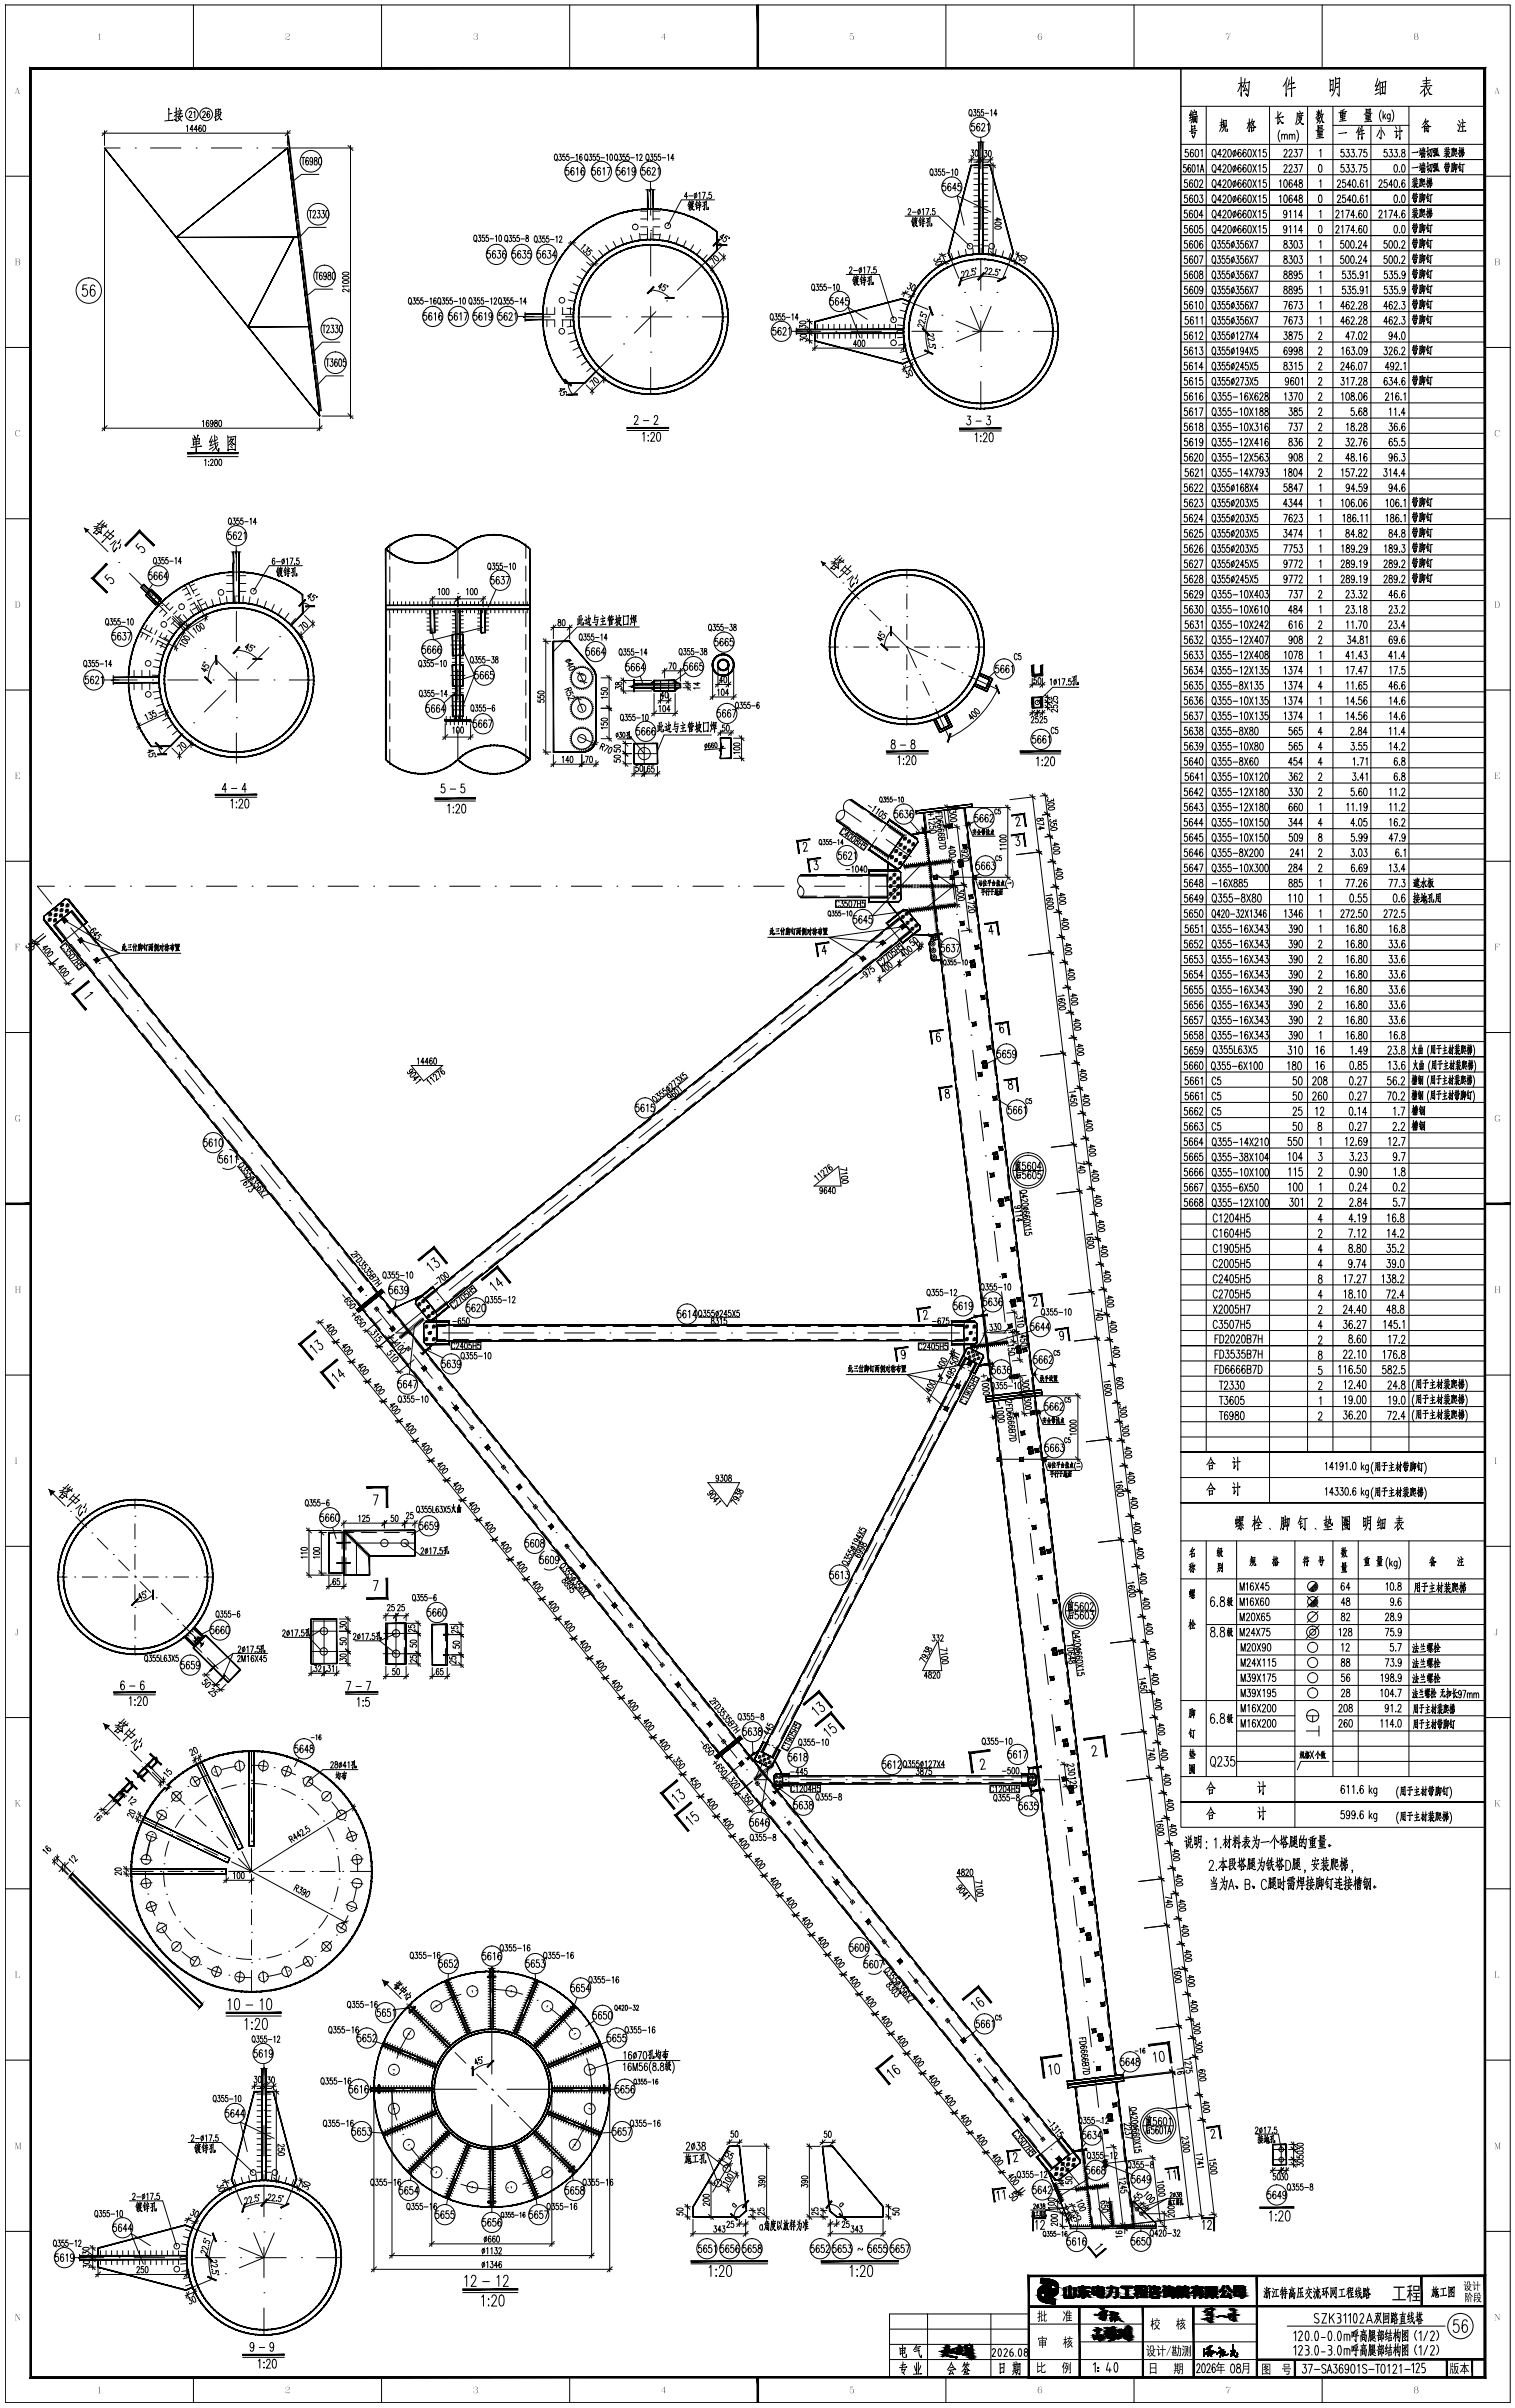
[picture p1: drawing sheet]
<svg xmlns="http://www.w3.org/2000/svg" width="598mm" height="950mm" viewBox="0 0 598 950" stroke-linecap="round" stroke-linejoin="round" font-family="sans-serif">
<!-- layer: 4 -->
<g fill="none" stroke="#000" stroke-width=".39">
<path d="M41.3 58.4h6.1M53.4 58.4h.1M59.4 58.4h12M77.4 58.4h.1M83.4 58.4h12M101.4 58.4h.1M107.4 58.4h6.1M387.1 55.9v10.7M256.8 74.3v10.6M387.1 72.6h.1M387.1 78.6v12M256.8 90.9h.1"/>
<path d="M256.8 96.9v12M387.1 96.6h.1M256.8 114.9h.1M263.1 118.7h.1M278.4 103.4l-11 11.1M356.4 118l9.8 4.1M374.4 100l4.1 9.8M380.8 115.4h.1M387.1 102.6v12M393.5 115.4h.1M399.8 100l-4 9.8M207.1 125h10.1"/>
<path d="M223.2 125h.1M229.2 125h12M241.9 139.9l-11 11.1M246.1 135.7h.1M247.2 125h.1M253.2 125h12M256.8 138.9h.1M256.8 120.9v12M258.9 123l-8.5 8.5M271.2 125h.1M277.2 125h10.1M314.2 130.7h9.7"/>
<path d="M329.9 130.7h.1M335.9 130.7h12M353.9 130.7h.1M359.9 130.7h12M366.3 139.3l-9.7 4.1M371.8 124.4h.1M371.9 137h.1M377.3 126.7l9.8 4M377.9 130.7h.1M383.1 120.9l4 9.8M383.9 130.7h12M387.1 120.6h.1"/>
<path d="M387.1 126.6v12M387.1 130.7l-9.7 4.1M391.2 120.9l-4.1 9.8M401.9 130.7h.1M407.9 130.7h9.7M256.8 144.9v10.6M387.1 144.6h.1M387.1 150.6v10.6M34.4 209.5l8.2 8.2M93.3 217.2v12M180.7 216.6v11.5M46.9 221.9h.1"/>
<path d="M51.1 226.2l8.5 8.4M63.9 238.9h.1M93.3 235.2h.1M180.7 234.1h.1M68.1 243.1l8.5 8.5M80.8 255.8h.1M93.3 259.2h.1M93.3 241.2v12M106.1 255.5l-8.5 8.5M110.4 251.2h.1M119.4 242.2l-4.8 4.8M177.9 254.5h5.6"/>
<path d="M180.7 258.1h.1M180.7 240.1v12M44.5 268.3h9.7M60.2 268.3h.1M66.2 268.3h12M84.2 268.3h.1M85.1 260.1l8.2 8.2M89.2 272.4l-8.5 8.5M90.2 268.3h12M93.3 265.2v12M93.4 268.2h.1M108.2 268.3h.1"/>
<path d="M114.2 268.3h9.6M177.9 266.5h5.6M178 278.5h5.6M180.7 264.1v12M250.3 270.5h18.2M72.2 289.4l-4.8 4.8M76.4 285.2h.1M93.3 283.2h.1M93.3 289.2v11.9M180.7 282.1h.1M180.7 288.1v11.6M333.1 319.6l6.8 4.7"/>
<path d="M372.6 319.2l1.4 11.7M344.8 327.8h.1M349.8 331.2l9.8 6.8M374.7 336.9h.1M379.1 339.2l.3 2.7M21.5 349.6h-6.7l5.6 7.1M27.5 349.6h.1M33.5 349.6h12M51.5 349.6h.1M57.5 349.6h12M75.5 349.6h.1M81.5 349.6h12"/>
<path d="M99.5 349.6h.1M105.5 349.6h12M123.5 349.6h.1M129.5 349.6h12M147.5 349.6h.1M153.5 349.6h12M171.5 349.6h.1M177.5 349.6h12M195.5 349.6h.1M201.5 349.6h12M219.5 349.6h.1M225.5 349.6h12"/>
<path d="M243.5 349.6h.1M249.5 349.6h12M267.5 349.6h.1M273.5 349.6h12M291.5 349.6h.1M297.5 349.6h12M315.5 349.6h.1M321.5 349.6h12M339.5 349.6h.1M345.5 349.6h12M363.5 349.6h.1M364.5 341.5h.1"/>
<path d="M366.9 346.1h20.4M369.4 344.9l6.8 4.7M369.5 349.6h6.7M375.4 342.8l1.5 12M376.2 349.6l-11.6 9.4M24.2 361.4h.1M27.9 366l7.5 9.4M341.2 377.7h.1M355.2 366.5l-9.4 7.5M359.9 362.7h.1M369 368.9l.3 1.8M370.3 369.7l-2 .2"/>
<path d="M377.5 360.7h.1M378.3 366.7l1.4 11.9M383.8 378.9l.4 2.8M39.2 380.1h.1M42.9 384.8l7.6 9.3M54.2 398.8h.1M317.8 396.5l-9.4 7.5M322.4 392.7h.1M336.5 381.5l-9.4 7.5M380.4 384.5h.1M381.1 390.5l1.4 11.9M58 403.5l7.5 9.3"/>
<path d="M69.2 417.5h.1M299 411.5l-9.4 7.5M303.7 407.7h.1M383.2 408.4h.1M383.9 414.3l1.5 12M388.6 418.6l.3 2.8M73 422.2l7.5 9.4M84.3 436.2h.1M266.2 437.8h.1M280.3 426.5l-9.4 7.5M285 422.7h.1M386.1 432.2h.1"/>
<path d="M386.8 438.2l1.4 11.9M88 440.9l7.5 9.4M99.3 454.9h.1M103 459.6l7.6 9.4M242.8 456.5l-9.3 7.5M247.5 452.8h.1M261.6 441.5l-9.4 7.5M388.9 456h.1M392.9 454.6l.3 2.8M114.3 473.7h.1M118.1 478.3l7.5 9.4M224.1 471.5l-9.4 7.5"/>
<path d="M228.8 467.8h.1M389.6 462l1.4 11.9M391.8 479.9h.1M395 473l.4 2.7M129.3 492.4h.1M133.1 497l7.5 9.4M191.3 497.8h.1M205.4 486.5l-9.4 7.5M210.1 482.8h.1M392.5 485.8l1.4 11.9M144.4 511.1h.1M148.1 515.8l7.5 9.3"/>
<path d="M167.9 516.5l-11.7 9.4h6.6M172.6 512.8h.1M186.6 501.5l-9.3 7.5M394.6 503.7h.1M395.3 509.7l1.4 11.9M399.8 512.7l.3 2.8M159.4 529.8h.1M163.1 534.5l7.5 9.3M168.7 525.9h.1M174.7 525.9h12M192.7 525.9h.1M198.7 525.9h12"/>
<path d="M216.7 525.9h.1M222.7 525.9h12M240.7 525.9h.1M246.7 525.9h12M264.7 525.9h.1M270.7 525.9h12M288.7 525.9h.1M294.7 525.9h12M312.7 525.9h.1M318.7 525.9h12M336.7 525.9h.1M342.7 525.9h12"/>
<path d="M360.7 525.9h.1M366.7 525.9h12M381.9 539.4h.1M384.7 525.9h.1M388.9 525.9l-4.2 8.2M390.7 525.9h6.5M397.4 527.5h.1M398.1 533.5l1.5 11.9M402 531.1l.3 2.7M174.4 548.5h.1M178.2 553.2l7.5 9.4M379.2 544.7l-5.5 10.7"/>
<path d="M400.3 551.4h.1M401 557.3l1.4 11.9M189.4 567.2h.1M193.2 571.9l7.5 9.4M368.2 566l-5.6 10.7M370.9 560.7h.1M393.3 575.7h20.7M403.1 575.2h.1M406.7 570.8l.3 2.7M204.4 585.9h.1M208.2 590.6l7.5 9.4M357.1 587.4l-5.5 10.6"/>
<path d="M359.9 582h.1M403.8 581.2l1.4 11.9M406 599h.1M163.7 608.8h-23v12.6M219.5 604.7h.1M223.2 609.3l7.5 9.4M346.1 608.7l-5.5 10.6M348.8 603.4h.1M406.7 605l1.4 11.9M411.4 610.5l.4 2.8M127.9 638.8v17.5M156.3 638.8v19"/>
<path d="M234.5 623.4h.1M238.3 628l7.5 9.4M335.1 630l-5.6 10.7M337.8 624.7h.1M408.8 622.9h.1M409.5 628.8l1.4 11.9M122.8 643.6h10.1M122.8 651.6h10.1M151.2 652.4h10.3M151.5 644.4h9.6M249.5 642.1h.1M253.3 646.8l7.5 9.3"/>
<path d="M324 651.3l-5.5 10.7M326.8 646h.1M411.6 646.7h.1M412.3 652.7l1.5 11.9M416.2 650.2l.3 2.8M264.5 660.8h.1M268.3 665.5l7.5 9.3M279.6 679.5h.1M313 672.6l-5.5 10.7M315.8 667.3h.1M414.5 670.5h.1M415.2 676.5l1.4 11.9"/>
<path d="M283.3 684.2l7.6 9.4M294.6 698.2h.1M302 693.9l-4.3 8.2h6.3M304.7 688.6h.1M417.3 694.4h.1M420.4 686.3l.4 2.7M298.3 702.9l7.6 9.4M309.6 716.9h.1M310 702.1h.1M316 702.1h12M334 702.1h.1M340 702.1h12"/>
<path d="M358 702.1h.1M364 702.1h12M382 702.1h.1M388 702.1h12M406 702.1h.1M412 702.1h6.2M418 700.3l1.4 11.9M420.1 718.2h.1M422.6 704.6l.4 2.7M313.4 721.6l7.5 9.4M324.7 735.7h.1M420.9 724.1l1.4 12"/>
<path d="M328.4 740.3l7.5 9.4M339.7 754.4h.1M343.4 759l7.5 9.4M423 742h.1M423.7 748l1.4 11.9M427.4 744.3l.3 2.8M354.7 773.1h.1M358.5 777.8l7.5 9.3M425.8 765.8h.1M426.5 771.8l1.4 11.9M429.6 762.7l.3 2.7M166.2 796.4h.1"/>
<path d="M181.9 786.8a38.6 38.6 0 0 0-10.9 5.6M188 785.4h.1M194.1 784.9l5.5 .4 6.7 1.5M212 789.2h.1M217.3 792.4a37.6 37.6 0 0 1 8.7 8.7M369.7 791.8h.1M373.5 796.5l7.5 9.3M428.7 789.7h.1M429.4 795.6l1.4 12M104.2 815.9v10.7M155.2 818.1h.1M162.2 801.1a38.1 38.1 0 0 0-5.5 11"/>
<path d="M194.1 800.6v17.7M229.2 806.4h.1M231.6 812.1l1.5 6.7 .4 5.5M384.7 810.5h.1M388.5 815.2l7.5 9.4M431.5 813.5h.1M432.2 819.5l1.4 11.9M434.3 802.4l.3 2.7M104.2 832.6h.1M104.2 838.6v12M154.7 824.3l.4 5.4 1.6 6.8M170.4 824.3h17.7"/>
<path d="M194.1 824.3h.1M194.1 830.3v17.7M200.1 824.3h17.7M231.6 836.5a38.6 38.6 0 0 1-5.6 10.9M233 830.4h.1M399.8 829.2h.1M403.5 833.9l7.5 9.4M434.3 837.3h.1M438.1 834.1l.3 2.7M104.2 856.6h.1M159 842.2h.1M162.2 847.4a37.6 37.6 0 0 0 8.8 8.8"/>
<path d="M176.2 859.4h.1M217.3 856.2a38.1 38.1 0 0 1-11 5.5M222 852.2h.1M288.8 852.3l-7.5 12.6M414.8 847.9h.1M418.5 852.6l7.6 9.4M435.1 843.3l1.4 11.9M502.3 852.1h5.4M502.3 848h5.4M505.7 846.1v8M73.5 878l9.8 4.1M91.5 860l4 9.8"/>
<path d="M97.8 875.4h.1M104.2 862.6v12M110.6 875.4h.1M116.9 860l-4.1 9.8M181.9 861.7l6.8 1.6 5.4 .4M200.3 863.2h.1M420.3 869.4l2.9 7.1M429.8 866.7h.1M433.6 871.3l5.6 7.1M437.2 861.2h.1M437.9 867.1l1.4 11.8M446.3 869.3l6.2 6.1"/>
<path d="M31.3 890.7h9.7M47 890.7h.1M53 890.7h12M71 890.7h.1M77 890.7h12M83.4 899.3l-9.7 4.1M88.8 884.4h.1M88.9 897.1h.1M94.4 886.7l9.8 4M95 890.7h.1M100.1 880.9l4.1 9.8M101 890.7h12"/>
<path d="M104.2 880.6h.1M104.2 886.6v12M104.2 890.7l-9.7 4M108.2 880.9l-4 9.8M119 890.7h.1M125 890.7h9.7M104.2 904.6h.1M104.2 910.6v10.6"/>
</g>
<!-- layer: 0 -->
<g fill="none" stroke="#000" stroke-width=".39">
<path d="M2.1 2h594v945.9h-594zM76.3 2v25M150.6 2v25M224.9 2v25M373.3 2v25M447.6 2v25M521.8 2v25M466.1 27v545.9h120M466.1 27v156h120M466.1 27h120v555.9M489.8 30.4l.1 7.6v-1.5M489.9 33.1l-1.4 3"/>
<path d="M489.9 33.6l.5 .6M490.7 32.6l-1.9 .4M491.2 32.7l2-.3-.1-.2-.7 5.8-.7-1.1 .8 1v-.4M491.4 30.9l-.8 3.6M491.6 33.6l-.8 2.3 1.3-.5M491.8 34.8l.5 1.2M507.6 32.4v5.6v-1.1M508.1 30.6l-.5 1.6-1.2 1.9M508.9 31.4l-.6 2.9M509.7 30.4l.1 7.7v-1.5M510.3 32.8l.6-.2-2 .6M510.7 34.7l.6-.2-3.1 .7"/>
<path d="M524.9 31.2l.2 4.9-.1-.6 .8-.2 .3 .6 .1-4.5v.3l-1.1 .2M525.7 33.4l-.6 .2M527 30.5a9.2 9.2 0 0 1-1.5 7.4M527.2 31.2l1.7-.3-.3-.2-.1 7.3-.8-1.1M527.9 34.5l.3-.2-1.1 .3M528 32.8h.3l-1.1 .2M543.8 31l-1 3 1.1-.3M544.2 32.9l-1.3 2.8 1.4-.5M544.3 36.5l-1.6 .8M544.5 32l.3 5.4-.1-.4 1.7-.2h-.4M544.7 32.8l2.3-.7-.3 5.1-.3-.4M545.7 32.5v4.3"/>
<path d="M546.4 34.2l-1.3 .4M562.2 35.2l-.1 2.8 1.1-1.4M562.7 34.1l-.7 1.3-1.5 1.5M562.8 34.2l1.5 3 .9 .1-1.1-.5M562.9 30.4l.1 3.6M564.3 32.7l-2.5 .3M564.4 34.5l-.8 1.2M564.6 31.6l-3 .3M564.8 33.8h.4l-4.5 .3M40.3 52.5h74.3M41.3 51.5v5.9M41.3 59.4v110.6"/>
<path d="M42.2 51.5l-1.9 2M66.5 42.7l.1 4.8M67.5 44.8h.3l-1.1 .2M67.9 47.5l.5-.1-3.4 .3M69.5 42.5l-.1 5.2-.5-.6 .5 .6M70 44.1l-1.2 .3M70 44.9l-1.3 1M70.5 44.1l.2 .6M70.8 42.6l.2 .8M70.8 45.1l-.4 1.6 1.4 1.1M71.4 43.7l-.3 1.2M71.4 45.9l-.9 1.5-.8 .5"/>
<path d="M71.8 45.8h.3l-2.2 .3M71.8 43.6l-1.6 .2M72 44.8l-1.8 .3M73.6 49.9l.4-.5v2.5M74.7 44.5v-.4a.54 .54 0 0 1 .8-.1 .54 .54 0 0 1 .1 .8l-1 1.6h1.1M76.3 51.1h-1.3l.9-1.7v2.5M76.5 44.4l.4-.5v2.5M77.9 51.1h-1.2l.8-1.7v2.5M79.4 49.8l-.3-.4a1.56 1.56 0 0 0-.1 2.5 .73 .73 0 0 0 .5-.8 .73 .73 0 0 0-.8-.6l-.3 .6M80 44.5l.1-.4a.55 .55 0 0 1 .8-.1 .55 .55 0 0 1 .1 .8l-1.1 1.6h1.2M80.3 49.5l.2-.1a1.48 1.48 0 0 1 0 2.5l-.5-1.1zM82.7 44.2l-.3-.3a1.54 1.54 0 0 0-.1 2.5 .73 .73 0 0 0 .5-.9 .73 .73 0 0 0-.8-.5l-.3 .6"/>
<path d="M85.1 43.1v4.4v-.7M85.8 44l-.6 .2M85.8 44.8l-.6 .2M85.8 43l-.6 .5M85.9 45.6l-1.3 .7M86.1 45.5l1 1.7h.5l-.6-.2M86.2 45.1l1-.1-.7 1.4-1 1.1M86.3 42.9l-.3 2.1M86.3 43.3l.8-.2-.2 1.3 .6 .1M113.5 51.5v5.9M113.6 53.6h.3l3.9 32.5h-.4zM114.6 58.4h24.7"/>
<path d="M114.6 51.5l-2.1 2M137.3 57.4l2 2M138.3 57.4v107.7M382.7 43.4l.2-.1a1.38 1.38 0 0 1 .8 1.2 1.38 1.38 0 0 1-.8 1.2 1.9 1.9 0 0 1-.2-2.3zM383.1 45.3l.5 .7M383.3 59.2h1l-.5 .9a.7 .7 0 0 1 .6 1.1 .7 .7 0 0 1-1.2 0M384.3 43.3h.8l-.4 .9a.7 .7 0 0 1 .5 .9 .7 .7 0 0 1-1 .4l-.1-.2M384.6 48.7h-1l-.1 1.3a.86 .86 0 0 1 1.3 .7 .86 .86 0 0 1-1.3 .7l-.1-.3M385.1 59.3l.2-.1a1.5 1.5 0 0 1 0 2.5l-.4-1.1zM385.8 56.1h1.1l.1 .5 .2-1 .1 .5h1.1M386.6 43.3h-.8v.9a.71 .71 0 0 1 1 .7 .71 .71 0 0 1-1.1 .6v-.2M386.7 49.1l-.6-.4a1.9 1.9 0 0 0 .1 3 .88 .88 0 0 0 .6-1.1 .88 .88 0 0 0-1-.6l-.3 .7"/>
<path d="M387.1 54.2v4.6M387.5 49.4l.1-.4a.66 .66 0 0 1 .9-.1 .66 .66 0 0 1 .1 .9l-1.2 1.9h1.4M388.1 43.3h-.7v.9a.71 .71 0 0 1 .9 .7 .71 .71 0 0 1-1 .6l-.1-.2M388.6 59.4h.9l-.5 .9a.7 .7 0 0 1 .6 1.1 .7 .7 0 0 1-1.2 0M388.8 44.7h1.4M389.7 49.3l.5-.6v3M390.4 59.5l.2-.1a1.5 1.5 0 0 1 0 2.5l-.5-1.1zM391 43.7l.4-.4v2.4M393.5 44.9h-1.2l.8-1.6v2.4M466.1 41.9h120M466.1 56.9h120M468.9 58.9h-1l-.1 1.3a.86 .86 0 0 1 1.3 .7 .86 .86 0 0 1-1.3 .8l-.1-.3"/>
<path d="M470.2 43.5l-.7 2 .7-.2M470.2 49.4l.2 2v-.4l1.4-.2h-.3l.1-1.2-1.2 .3M470.4 47.1l-1 .7M470.5 44.6l-.9 2 .9-.4M470.6 51.7l-.2 1.1 1.5-.5-.1-.1-.7 2.2-.6-.9 .6 .9M470.8 44a9.1 9.1 0 0 1-.7 4.6M470.8 45.9l.2 2.5v-.5M470.9 44.4l1.4-.3-.1 1-1.3 .3M471 59.4l-.6-.5a1.92 1.92 0 0 0 .1 3 .88 .88 0 0 0 .6-1 .88 .88 0 0 0-1-.7l-.3 .7M471 46.1l1.5-.3-.2 2.7-.2-.4 .2 .3M471.3 43.3l.3 .7M471.4 46.1v2"/>
<path d="M471.8 46v2.1M472 51.5h.5l-3.1 .3M472 59.1l.5-.2a2.12 2.12 0 0 1 0 3h-.2a2.48 2.48 0 0 1-.3-2.8zM472.2 46.9l-1 .2M474 59.5l.5-.6v3M476.1 41.9v531M478.8 59.1l.2-.2a1.7 1.7 0 0 1 .6 2.9l-.2 .1a1.7 1.7 0 0 1-.6-2.8zM482.1 49.8l.5 .7M482.2 46.9l-.1 3-.7 1.9M482.5 49.2l-1 .3M482.6 48.2l-1 .3M482.7 59.7l.1-.5a.65 .65 0 0 1 .9-.1 .65 .65 0 0 1 .1 1l-1.2 1.8h1.4"/>
<path d="M482.9 47.4v2.8v-.6M482.9 47.7l1.2-.2-.2 2.5v-.4M483.4 48.4a4.3 4.3 0 0 1-1.2 3.6M483.6 49.9l.1 1.8h.8l-.1-.9 .1 .9M484.9 59.1l.5-.2 .5 .6v1.9l-.5 .5-.5-.1-.2-.4-.1-1.2zM486.9 59.7a.97 .97 0 0 1 1.1 .7 .97 .97 0 0 1-.6 1.1l-.7-.4-.1-.7zM487.7 59.1l-.9 2.8M489.8 59.4l-.6-.5a1.92 1.92 0 0 0 .1 3 .88 .88 0 0 0 .6-1 .88 .88 0 0 0-1-.7l-.3 .7M491.8 59.4l-.6-.5a1.91 1.91 0 0 0 .1 3 .88 .88 0 0 0 .6-1 .88 .88 0 0 0-1-.7l-.3 .7M492.8 59.1l.5-.2a2.17 2.17 0 0 1 0 3h-.2a2.44 2.44 0 0 1-.3-2.8zM493.1 46.8l-.1 5.2v-.7M493.1 48.9l.4 .6"/>
<path d="M493.1 48.5l-.9 2.3M493.6 48.4l-1.3 .2M493.9 50.2l.1 1.8v-.3l.9-.2v-1.4l-1 .4M494.1 48.5l1.1 1.7h.5l-.6-.3M494.1 47.9h1l-1.8 2.6M494.2 46.9l-.6 2.1M494.5 58.9l1.4 3M495.9 58.9l-1.4 3M496.8 59.5l.5-.6v3M499.7 58.9h-1l-.1 1.3a.86 .86 0 0 1 1.3 .7 .86 .86 0 0 1-1.3 .8l-.1-.3M501.1 41.9v551M504.3 44l.1 5 .7-1.1"/>
<path d="M504.8 46.5l1.2 2.1 .6-.1h-.6M505.2 51.4a4 4 0 0 0 0 4.6M505.7 44.3l-1.3 1.7M505.7 48.2l.3 .3M505.9 53.5l.5-.6 .5 .2 .1 1.8M505.9 52.9v2M506.1 46.2l.5-.1-3.3 .5M506.8 59.7l.1-.5a.66 .66 0 0 1 .9-.1 .66 .66 0 0 1 .1 1l-1.2 1.8h1.4M507 53.5l.5-.6 .5 .2 .1 1.8M508.8 59.7l.1-.5a.65 .65 0 0 1 .9-.1 .65 .65 0 0 1 .1 1l-1.2 1.8h1.4M508.9 53.5l.5-.6 .5 .2 .1 1.8M508.9 52.9v2"/>
<path d="M510 53.5l.5-.6 .5 .2 .1 1.8M510.9 58.9h1.1l-.6 1.2a.86 .86 0 0 1 .6 1.1 .86 .86 0 0 1-1.2 .5l-.1-.3M511.8 51.4a4 4 0 0 1 0 4.6M512 44.4l-.1 2.8-.6 1.8M512.5 47.3l1.4 1.7h.6l-.8-.3M512.5 47l1.2-.3-.1 .4a3.2 3.2 0 0 1-1.8 2.1M512.7 58.9h1.4l-1 3M512.9 43.8l.3 .6M513.6 44.8l.1 1.5-.9 .3-.1-1.6M514 44.6h.3l-2.2 .3M514.1 45.6h.2l-2.1 .2M516.1 41.9v531"/>
<path d="M519.6 47l1.2-.3v-.4l-.3 1.2-.8 1.1M519.7 43.9l.4 .8M520.1 51.8l.1 1.5 1.7-.2v-1.4l-1.7 .4M520.1 49.4l.2 1.7-.1-.2 1.6-.2v-1.3l-1.6 .4M520.3 46.3l-.3 1.1 1 .5M520.4 43.4v2.6v-.5M520.4 45.1l-1.1 1.5M520.4 45.2l.6 .4M520.8 59.5l.5-.6v3M521 43.7l-.3 1.2M521 52v2.4M521.1 44.8l-1.5 .3"/>
<path d="M521.3 45.8l.9 2.5h.4l-.6-.3M521.4 50.2l-1.2 .2M521.5 52.5l-1 .1M521.6 43.3l-.5 3M521.8 54.3h.6l-2.8 .3M521.9 53.6l-1.8 .2M522 45.2a5.1 5.1 0 0 1-1.3 3.4M522.5 45l-1.1 .2M522.5 51.2l-3.1 .4M526.1 41.9v531M526.1 49.5h30M529 44.8l.2 1.7v-.2l1.7-.3v-1.4l-1.8 .4"/>
<path d="M530 43.5l-.1 4.2M530.4 58.9h-1v1.2a.91 .91 0 0 1 1.2 .8 .91 .91 0 0 1-1.2 .9l-.2-.4M530.5 45.4l-1.1 .2M530.5 46.8h.3l-1.7 .3M530.6 43.1l-1.6 .8M531 47.6l.3-.1-2.7 .4M531.1 52.4l.4-.1-3.1 .4M531.1 44.1l.4-.1-3.1 .5M531.4 58.9h1.1l-.6 1.2a.84 .84 0 0 1 .7 1.2 .84 .84 0 0 1-1.4 .1M533.4 58.9h1.1l-.6 1.2a.86 .86 0 0 1 .6 1.1 .86 .86 0 0 1-1.2 .5l-.1-.3M536.1 51.2v3.8v-.7M536.2 58.9h1.4l-1 3"/>
<path d="M536.4 50.1l-1.1 2.3M536.9 50.6l-.4 1.9M537.5 49.9l.1 5.1v-1M537.9 51.5l.4-.1-1.4 .4M538.2 52.8l.4-.1-2.1 .4M539.1 45.3l.1 1.5 1.7-.2v-1.4l-1.7 .4M539.2 42.9l.1 1.7-.1-.2 1.6-.2v-1.3l-1.6 .4M539.4 58.9h-1l-.1 1.3a.85 .85 0 0 1 1.3 .7 .85 .85 0 0 1-1.3 .8l-.1-.3M540 45.5v2.4M540.4 43.7l-1.2 .2M540.5 46l-1 .1M540.8 47.8h.6l-2.8 .3"/>
<path d="M541 47.1l-1.9 .2M541.1 49.5v523.4M541.5 44.7l-3.1 .4M544.5 51.4l-1.1 2.4M544.5 54.3l.5 .5 .1-.2M545 50.1v4.7l-.5-.6M545.2 43.4a4 4 0 0 0 0 4.5M545.6 51.5l.9 1.9M545.9 43.9v3M546.3 45.8l.7 1.1M546.9 44.9l-1 1.5M547.4 58.9h-1l-.1 1.3a.85 .85 0 0 1 1.3 .7 .85 .85 0 0 1-1.3 .8l-.1-.3"/>
<path d="M548.4 58.9h1.1l-.6 1.2a.87 .87 0 0 1 .6 1.1 .87 .87 0 0 1-1.2 .5l-.1-.3M548.7 44.9l-.1 2.8-.3 .2-.5-.1M548.7 45.4l-.2-.3a.96 .96 0 0 0-1.1 .7 .96 .96 0 0 0 .6 1.1l.7-.4M549.4 43.4a4 4 0 0 1 0 4.5M550.4 51.9l.8-.2-.2 2.7 .8-1.2M550.4 58.9h1.1l-.6 1.2a.86 .86 0 0 1 .6 1.1 .86 .86 0 0 1-1.2 .5l-.1-.3M550.8 50l.4 .8M552.5 49.9v5.2v-.8M553.1 51.7h.4l-1.9 .2M553.4 59.1v.9a1.01 1.01 0 0 1 1.2 .8 1.01 1.01 0 0 1-.9 1.1 1.09 1.09 0 0 1-.5-1.2 1.09 1.09 0 0 1 1.2-.7v-.9zM556.1 41.9v531M560.4 59.9l.1 .7"/>
<path d="M560.5 58.4l.2 .7M560.9 59.6l-.2 1.4 .3-.2-.8 .5M561.1 59.4l-1 .2M561.7 58.1l.1 1.2M561.7 59.9l-.1 2M562.3 58.5v1v-.2l-1 .1v-.9M562.4 47.9l1.3-.2-1.4 1.8-1.2 .9M562.4 48.3l1.8 1.7 .6-.1-.6 .1-.4-.4-1.7 .2 .1 2.3v-.4l1.4-.1v.5l.1-2.3M562.5 59.8l-1.4 .2M562.7 46.8l-1.2 2.3M562.9 49.9v1.7M563.4 50.7l-1.1 .1"/>
<path d="M563.5 58.1l-.1 3.1 .8-.8M564.1 59.1l1.2-.3-.4 3.1-.4-.6 .4 .6M564.1 59.4l-1.2 .5M564.6 59a4.5 4.5 0 0 1-1 3.1M565.7 58.7l.7-.1v.8h-.5l-.1-.2-.1 1 .7-.2-.4 1.7-.3-.5 .3 .4M566.7 58.5l-.4 3.3M567 58.8l-.1 2.6 .5-.3-.1-.3 .2 .6M567.3 58.7l.5 2.8h.3l-.4-.4M567.5 58.3l-.8 .6M570.1 58.7l.4 .3M570.7 58.3l.1 1.9M570.8 59.4l-.7 .5"/>
<path d="M571.1 60l.1 .2M571.5 58.1v1.6M572.1 59.7l-1 .1M572.2 58.9l-1.2 .2M573.4 59.2l.1 2.4v-.4M573.6 58.8l.2 1.3a1.73 1.73 0 0 0 1.3 1.7M573.8 58.3l-.6 .7-.1-.4v1.9l-.4 1.3M574.1 58.6l.2 2 .7 .1v-.6M574.2 58.9l.7-.2-.1 .9-.6 .1M574.5 58.9v.8M575.3 48.9l.4 .8M575.7 47.5l.4 .8"/>
<path d="M576.1 58.2l.1 3.8v-.6M576.2 59.4l-.6 1.5M576.2 59.7l.3 .4M576.4 48.9l-.7 3-.3-.5M576.5 59.2l-.8 .2M576.7 59.3l1-.4-.1 .7h-.9v.9l1.2-.3-.2 1.1-.3-.3M576.8 58.3l.2 .6M577.1 47l.3 1M577.2 59.2v2.8v-.6M577.3 48.5v3.2M577.4 58.2l-.1 .9M577.9 49.8h.2l-1.5 .2"/>
<path d="M578.1 48.4l.2-.1-1.7 .2M578.3 51.7h.3l-2.3 .2M2.1 69.5h10M119.1 62.1h1.1M119.7 62.1v3M121.7 62.5l-.5-.4a2.06 2.06 0 0 0 .1 3 .9 .9 0 0 0 .5-1 .9 .9 0 0 0-.9-.7l-.2 .7M123.4 63.1l-.3 .7a.79 .79 0 0 1-.8-.8 .79 .79 0 0 1 .8-.7l.3 .8a1.55 1.55 0 0 1-.7 2l-.3-.4M124.2 62.3v.8a1.01 1.01 0 0 1 1 .9 1.01 1.01 0 0 1-.8 1.1 1.11 1.11 0 0 1-.3-1.2 1.11 1.11 0 0 1 .9-.8v-.8zM125.9 68.8h-6.9l-3.2 2.5M126 62.3l.4-.2 .4 .6v1.8l-.4 .6-.6-.6zM219.1 60.9l.2-.1a1.38 1.38 0 0 1 .8 1.3 1.38 1.38 0 0 1-.8 1.2 1.94 1.94 0 0 1-.2-2.4zM219.5 62.9l.4 .6"/>
<path d="M220.6 60.8h.9l-.5 1a.7 .7 0 0 1 .5 .9 .7 .7 0 0 1-.9 .4l-.1-.2M223 60.8h-.8v1a.71 .71 0 0 1 .9 .7 .71 .71 0 0 1-1 .6l-.1-.2M224.4 66.1h-1l-.1 1.3a.86 .86 0 0 1 1.3 .7 .86 .86 0 0 1-1.3 .7l-.1-.3M224.5 60.8h-.7v1a.73 .73 0 0 1 .9 .7 .73 .73 0 0 1-.9 .7l-.2-.3M225.2 62.2h1.4M226.5 66.5l-.6-.4a1.9 1.9 0 0 0 .1 3 .88 .88 0 0 0 .6-1 .88 .88 0 0 0-1-.7l-.3 .7M227.4 61.3l.4-.5v2.5M227.5 66.7l.5-.6v3M229.7 61.2l-.3-.4a1.61 1.61 0 0 0-.1 2.5 .73 .73 0 0 0 .5-.8 .73 .73 0 0 0-.8-.6l-.2 .6M230.5 66.5l-.6-.4a1.9 1.9 0 0 0 .1 3 .88 .88 0 0 0 .6-1 .88 .88 0 0 0-1-.7l-.3 .7M231.1 60.9l.1-.1a1.36 1.36 0 0 1 .8 1.3 1.36 1.36 0 0 1-.8 1.2 1.9 1.9 0 0 1-.1-2.4zM231.5 62.9l.4 .6"/>
<path d="M232.6 60.8h.9l-.5 1a.7 .7 0 0 1 .5 .9 .7 .7 0 0 1-1 .4v-.2M234.9 66.1h-1l-.1 1.3a.86 .86 0 0 1 1.3 .7 .86 .86 0 0 1-1.3 .7l-.1-.3M234.9 60.8h-.7v1a.71 .71 0 0 1 .9 .7 .71 .71 0 0 1-1 .6l-.1-.2M236.5 60.8h-.8v1a.71 .71 0 0 1 1 .7 .71 .71 0 0 1-1.1 .6v-.2M237 66.5l-.6-.4a1.9 1.9 0 0 0 .1 3 .88 .88 0 0 0 .6-1 .88 .88 0 0 0-1-.7l-.3 .7M237.2 62.2h1.4M238 66.7l.5-.6v3M239.4 61.3l.3-.5v2.5M239.7 66.1h1.4l-1 3M240.9 60.9l.2-.1a1.56 1.56 0 0 1 0 2.5l-.4-1.1zM242.8 60.9l.2-.1a1.38 1.38 0 0 1 .8 1.3 1.38 1.38 0 0 1-.8 1.2 1.9 1.9 0 0 1-.2-2.4zM243.2 62.9l.5 .6"/>
<path d="M244.4 60.8h.8l-.4 1a.7 .7 0 0 1 .5 .9 .7 .7 0 0 1-1 .4l-.1-.2M244.6 66.1h-1l-.1 1.3a.85 .85 0 0 1 1.3 .7 .85 .85 0 0 1-1.3 .7l-.1-.3M246.7 60.8h-.8v1a.71 .71 0 0 1 1 .7 .71 .71 0 0 1-1 .6l-.1-.2M246.7 66.5l-.6-.4a1.89 1.89 0 0 0 .1 3 .88 .88 0 0 0 .6-1 .88 .88 0 0 0-1-.7l-.3 .7M247.7 66.7l.5-.6v3M248.2 60.8h-.7v1a.71 .71 0 0 1 .9 .7 .71 .71 0 0 1-1 .6l-.1-.2M248.9 62.2h1.4M250.7 67.1l-.3 .7a.81 .81 0 0 1-1-.8 .81 .81 0 0 1 1-.7l.3 .8a1.48 1.48 0 0 1-.8 2l-.4-.4M251.1 61.3l.4-.5v2.5M252.5 61.4l.1-.3a.53 .53 0 0 1 .8-.1 .53 .53 0 0 1 0 .8l-1 1.5h1.1M254.5 66.1h-1l-.1 1.3a.85 .85 0 0 1 1.3 .7 .85 .85 0 0 1-1.3 .7l-.1-.3M254.9 74.9h1.6v.7l.4-1.4 .1 .7h1.6"/>
<path d="M255.2 60.9l.2-.1a1.36 1.36 0 0 1 .8 1.3 1.36 1.36 0 0 1-.8 1.2 1.9 1.9 0 0 1-.2-2.4zM255.6 62.9l.5 .6M256.6 66.5l-.6-.4a1.87 1.87 0 0 0 .1 3 .88 .88 0 0 0 .6-1 .88 .88 0 0 0-1-.7l-.3 .7M256.7 71.6v5.4M256.8 60.8h.8l-.4 1a.7 .7 0 0 1 .5 .9 .7 .7 0 0 1-1 .4l-.1-.2M257.4 66.8l.1-.4a.66 .66 0 0 1 1-.1 .66 .66 0 0 1 0 1l-1.2 1.8h1.4M259.1 60.8h-.8v1a.71 .71 0 0 1 1 .7 .71 .71 0 0 1-1.1 .6v-.2M259.6 66.7l.5-.6v3M260.6 60.8h-.7v1a.71 .71 0 0 1 .9 .7 .71 .71 0 0 1-1 .6l-.1-.2M261.3 62.2h1.4M263.5 61.3l.4-.5v2.5M266 62.5h-1.2l.8-1.7v2.5"/>
<path d="M271.4 77.5h-1.3l.9-1.7v2.5M271.9 77.3h1.5M272.1 79.2l-.6 1.8M272.4 79.9l-.5 .1M272.6 79.6l-.1 2.1-.3 1.2M273 79.1l.2 .5M273.5 79.9l-.1 1-.4 .3-.1-1.2M273.6 79.7l.2-.1-1.2 .3M274.2 76.4a.73 .73 0 0 1 .9 .8 .73 .73 0 0 1-.9 .7l-.2-.6zM274.9 76l-.8 2.3M275.1 79.1l-.7 1.8M275.4 79.8l-.6 .1"/>
<path d="M275.8 76.3l.4-.5v2.5M275.9 79.1l.2 .5M276.4 79.9h.2l-1.1 .2M277.2 75.8h1.2l-.8 2.5M277.4 79.8l1.1-.1-.5 .8-.2-.2M278.7 79.3l.1 3.2 .7 .1v-.9v.9M279.1 78.1v.2zM280.7 75.8h-.8l-.1 1.1a.71 .71 0 0 1 1.1 .6 .71 .71 0 0 1-1.1 .6l-.1-.2M282.1 78.9h-13.2l-5.4 10.2M367.4 66.8l.1-.1a1.39 1.39 0 0 1 .8 1.2 1.39 1.39 0 0 1-.8 1.3 1.93 1.93 0 0 1-.1-2.4zM367.7 68.7l.5 .7M368.9 66.7h.9l-.5 .9a.74 .74 0 0 1 .5 .9 .74 .74 0 0 1-.9 .6l-.2-.4"/>
<path d="M371.2 66.7h-.7v.9a.75 .75 0 0 1 .9 .8 .75 .75 0 0 1-.9 .7l-.2-.4M372.8 66.7h-.8v.9a.75 .75 0 0 1 .9 .8 .75 .75 0 0 1-.9 .7l-.1-.4M373.2 72.3h-1v1.2a.91 .91 0 0 1 1.2 .8 .91 .91 0 0 1-1.2 .9l-.2-.5M373.5 68.1h1.4M375.3 72.7l-.6-.4a1.93 1.93 0 0 0 .1 3 .88 .88 0 0 0 .6-1 .88 .88 0 0 0-1-.7l-.3 .7M375.6 67.2l.4-.5v2.5M377.2 66.8l.2-.1a1.58 1.58 0 0 1 0 2.5l-.4-1.1zM377.5 74.3h-1.5l1-2v3M379.2 72.3h-1v1.2a.91 .91 0 0 1 1.2 .8 .91 .91 0 0 1-1.2 .9l-.2-.5M382.4 63.1h9.5M383.3 62.1v2.1M384.3 62.1l-1.9 2"/>
<path d="M384.4 79.4h1.9M384.4 77.2h1.9M384.4 75h1.9M384.4 72.8h1.9M384.4 68.4h1.9M384.4 66.2h1.9M384.4 64h1.9M384.4 70.6h1.9M386.4 62.1v2.1M387.3 62.1l-2 2M387.9 62.1v2.1M387.9 79.4h2"/>
<path d="M387.9 77.2h2M387.9 75h2M387.9 72.8h2M387.9 66.2h2M387.9 64h2M387.9 70.6h2M387.9 68.4h2M388.1 65.2h4.9M388.9 62.1l-2 2M390.9 62.1v2.1M391 64.2l2 2M391.9 62.1l-2 2"/>
<path d="M392 64.2v37M466.1 68.9h120M468.1 64.9h-.9v1.2a.97 .97 0 0 1 1.2 .7 .97 .97 0 0 1-.7 1.2l-.5-.2-.1-.4M468.6 70.9h-1l-.1 1.3a.86 .86 0 0 1 1.3 .7 .86 .86 0 0 1-1.3 .8l-.1-.3M468.6 76.9h-1l-.1 1.3a.86 .86 0 0 1 1.3 .7 .86 .86 0 0 1-1.3 .8l-.1-.3M469.9 65.4l-.5-.5a2.14 2.14 0 0 0 .1 3.1 1.04 1.04 0 0 0 .5-1 1.04 1.04 0 0 0-.6-.9l-.5 .8M470.7 71.4l-.6-.5a1.92 1.92 0 0 0 .1 3 .88 .88 0 0 0 .6-1 .88 .88 0 0 0-1-.7l-.3 .7M470.7 77.4l-.6-.5a1.9 1.9 0 0 0 .1 3 .88 .88 0 0 0 .6-1 .88 .88 0 0 0-1-.7l-.3 .7M470.7 65.1l.5-.2 .4 .6v1.9l-.4 .6-.6-.6zM471.7 71.1l.5-.2a2.12 2.12 0 0 1 0 3h-.2a2.39 2.39 0 0 1-.3-2.8zM471.7 77.1l.5-.2a2.09 2.09 0 0 1 0 3h-.2a2.38 2.38 0 0 1-.3-2.8zM472.5 65.5l.4-.6v3.1"/>
<path d="M473.5 71.7l.1-.5a.66 .66 0 0 1 .9-.1 .66 .66 0 0 1 .1 1l-1.2 1.8h1.4M473.6 76.9h1.1l-.6 1.2a.85 .85 0 0 1 .6 1.1 .85 .85 0 0 1-1.2 .5l-.1-.3M473.8 68l.6-3.1 .7 3.1M474 66.9h.9M478.8 71.1l.2-.2a1.7 1.7 0 0 1 .6 2.9l-.2 .1a1.7 1.7 0 0 1-.6-2.8zM478.8 77.1l.2-.2a1.68 1.68 0 0 1 .6 2.9l-.2 .1a1.69 1.69 0 0 1-.6-2.8zM478.8 65.1l.2-.2a1.7 1.7 0 0 1 .6 2.9l-.2 .2a1.7 1.7 0 0 1-.6-2.9zM479.3 61.4l.6 .8M479.3 73.4l.6 .8M479.3 79.4l.6 .8M479.3 67.4l.6 .8M482.1 60.9h-1.5l1-2v3"/>
<path d="M482.1 72.9h-1.5l1-2v3M482.1 78.9h-1.5l1-2v3M482.1 66.9h-1.5l1-2v3.1M482.7 71.7l.1-.5a.65 .65 0 0 1 .9-.1 .65 .65 0 0 1 .1 1l-1.2 1.8h1.4M482.7 77.6l.1-.4a.66 .66 0 0 1 .9-.1 .66 .66 0 0 1 .1 1l-1.2 1.8h1.4M482.7 65.7l.1-.5a.66 .66 0 0 1 .9-.1 .66 .66 0 0 1 .1 1l-1.2 1.9h1.4M484.9 71.1l.5-.2 .5 .6v1.9l-.5 .5-.5-.1-.2-.4-.1-1.2zM484.9 77.1h.8l.2 .4v1.9l-.5 .5-.5-.1-.2-.4-.1-1.2zM484.9 65.1l.5-.2 .5 .6v1.9l-.5 .6-.5-.2-.2-.4-.1-1.2zM486.9 71.7a.97 .97 0 0 1 1.1 .7 .97 .97 0 0 1-.6 1.1l-.7-.4-.1-.7zM486.9 77.6a.97 .97 0 0 1 1.1 .8 .97 .97 0 0 1-.6 1.1l-.7-.4-.1-.7zM486.9 65.7a.95 .95 0 0 1 1.1 .7 .95 .95 0 0 1-.6 1.1l-.7-.4-.1-.7z"/>
<path d="M487.7 71.1l-.9 2.8M487.7 77.1l-.9 2.8M487.7 65.1l-.9 2.9M489.8 71.4l-.6-.5a1.92 1.92 0 0 0 .1 3 .88 .88 0 0 0 .6-1 .88 .88 0 0 0-1-.7l-.3 .7M489.8 77.4l-.6-.5a1.9 1.9 0 0 0 .1 3 .88 .88 0 0 0 .6-1 .88 .88 0 0 0-1-.7l-.3 .7M489.8 65.4l-.6-.5a1.93 1.93 0 0 0 .1 3.1 .88 .88 0 0 0 .6-1.1 .88 .88 0 0 0-1-.7l-.3 .7M491.8 71.4l-.6-.5a1.91 1.91 0 0 0 .1 3 .88 .88 0 0 0 .6-1 .88 .88 0 0 0-1-.7l-.3 .7M491.8 77.4l-.6-.5a1.89 1.89 0 0 0 .1 3 .88 .88 0 0 0 .6-1 .88 .88 0 0 0-1-.7l-.3 .7M491.8 65.4l-.6-.5a1.92 1.92 0 0 0 .1 3.1 .88 .88 0 0 0 .6-1.1 .88 .88 0 0 0-1-.7l-.3 .7M492.8 71.1l.5-.2a2.17 2.17 0 0 1 0 3h-.2a2.44 2.44 0 0 1-.3-2.8zM492.8 77.1l.5-.2a2.14 2.14 0 0 1 0 3h-.2a2.42 2.42 0 0 1-.3-2.8zM492.8 65.1l.5-.2a2.17 2.17 0 0 1 0 3.1h-.2a2.44 2.44 0 0 1-.3-2.9z"/>
<path d="M494.5 70.9l1.4 3M494.5 76.9l1.4 3M494.5 64.9l1.4 3.1M495.9 70.9l-1.4 3M495.9 76.9l-1.4 3M495.9 64.9l-1.4 3.1M496.8 71.5l.5-.6v3M496.8 77.5l.5-.6v3M496.8 65.5l.5-.6v3.1M499.7 70.9h-1l-.1 1.3a.86 .86 0 0 1 1.3 .7 .86 .86 0 0 1-1.3 .8l-.1-.3M499.7 76.9h-1l-.1 1.3a.86 .86 0 0 1 1.3 .7 .86 .86 0 0 1-1.3 .8l-.1-.3M499.7 64.9h-1v1.2a.91 .91 0 0 1 1.2 .8 .91 .91 0 0 1-1.2 .9l-.2-.4"/>
<path d="M505 71.5l.5-.6v3M505 77.5l.5-.6v3M506.8 65.7l.1-.5a.67 .67 0 0 1 .9-.1 .67 .67 0 0 1 .1 1l-1.2 1.9h1.4M507 71.1l.5-.2 .5 .6v1.9l-.5 .5-.5-.1-.2-.4-.1-1.2zM507 77.1h.8l.2 .4v1.9l-.5 .5-.5-.1-.2-.4-.1-1.2zM508.8 65.7l.1-.5a.66 .66 0 0 1 .9-.1 .66 .66 0 0 1 .1 1l-1.2 1.9h1.4M510 71.4l-.6-.5a1.91 1.91 0 0 0 .1 3 .88 .88 0 0 0 .6-1 .88 .88 0 0 0-1-.7l-.3 .7M510 77.4l-.6-.5a1.89 1.89 0 0 0 .1 3 .88 .88 0 0 0 .6-1 .88 .88 0 0 0-1-.7l-.3 .7M510.9 64.9h1.1l-.6 1.2a.85 .85 0 0 1 .6 1.1 .85 .85 0 0 1-1.2 .5l-.1-.3M512.2 72.9h-1.5l1-2v3M512.2 78.9h-1.5l1-2v3M512.7 64.9h1.4l-1 3.1"/>
<path d="M512.9 71.1v.9a1.01 1.01 0 0 1 1.2 .8 1.01 1.01 0 0 1-.9 1.1 1.08 1.08 0 0 1-.5-1.2 1.08 1.08 0 0 1 1.2-.7v-.9zM512.9 77.1v.8a1.01 1.01 0 0 1 1.2 .9 1.01 1.01 0 0 1-.9 1.1 1.08 1.08 0 0 1-.5-1.2 1.08 1.08 0 0 1 1.2-.8v-.8zM520.7 77.1l.5-.2a2.14 2.14 0 0 1 0 3h-.2a2.42 2.42 0 0 1-.3-2.8zM520.7 65.1l.5-.2a2.17 2.17 0 0 1 0 3.1h-.2a2.44 2.44 0 0 1-.3-2.9zM520.8 71.5l.5-.6v3M527.9 77.6l.1-.4a.67 .67 0 0 1 .9-.1 .67 .67 0 0 1 .1 1l-1.2 1.8h1.4M527.9 71.7l.1-.5a.66 .66 0 0 1 .9-.1 .66 .66 0 0 1 .1 1l-1.2 1.8h1.4M530.4 64.9h-1v1.2a.91 .91 0 0 1 1.2 .8 .91 .91 0 0 1-1.2 .9l-.2-.4M531 76.9h-1l-.1 1.3a.85 .85 0 0 1 1.3 .7 .85 .85 0 0 1-1.3 .8l-.1-.3M531 70.9h-1l-.1 1.3a.85 .85 0 0 1 1.3 .7 .85 .85 0 0 1-1.3 .8l-.1-.3M531.4 64.9h1.1l-.6 1.2a.86 .86 0 0 1 .6 1.1 .86 .86 0 0 1-1.2 .5l-.1-.3M533.3 78.9h-1.5l1-2v3"/>
<path d="M533.3 72.9h-1.5l1-2v3M533.4 64.9h1.1l-.6 1.2a.85 .85 0 0 1 .6 1.1 .85 .85 0 0 1-1.2 .5l-.1-.3M534.1 77.1l.5-.2a2.14 2.14 0 0 1 0 3h-.2a2.42 2.42 0 0 1-.3-2.8zM534.1 71.1l.5-.2a2.17 2.17 0 0 1 0 3h-.2a2.44 2.44 0 0 1-.3-2.8zM535.4 61.7v.2zM535.4 67.7v.3zM536 79.7v.2zM536 73.7v.2zM536.2 64.9h1.4l-1 3.1M538.1 77.4l-.6-.5a1.9 1.9 0 0 0 .1 3 .88 .88 0 0 0 .6-1 .88 .88 0 0 0-1-.7l-.3 .7M538.1 71.4l-.6-.5a1.92 1.92 0 0 0 .1 3 .88 .88 0 0 0 .6-1 .88 .88 0 0 0-1-.7l-.3 .7M539.1 77.5l.5-.6v3"/>
<path d="M539.1 71.5l.5-.6v3M539.4 64.9h-1v1.2a.91 .91 0 0 1 1.2 .8 .91 .91 0 0 1-1.2 .9l-.2-.4M544.3 71.7l.1-.5a.66 .66 0 0 1 .9-.1 .66 .66 0 0 1 .1 1l-1.2 1.8h1.4M547.4 70.9h-1l-.1 1.3a.85 .85 0 0 1 1.3 .7 .85 .85 0 0 1-1.3 .8l-.1-.3M549.7 72.9h-1.5l1-2v3M550.5 77.1h.8l.2 .4v1.9l-.5 .5-.5-.1-.2-.4-.1-1.2zM550.5 71.1l.5-.2 .5 .6v1.9l-.5 .5-.5-.1-.2-.4-.1-1.2zM550.5 65.1l.5-.2 .5 .6v1.9l-.5 .6-.5-.2-.2-.4-.1-1.2zM552.4 61.7v.2zM552.4 79.7v.2zM552.4 73.7v.2zM552.4 67.7v.3z"/>
<path d="M553.5 77.1h.8l.2 .4v1.9l-.5 .5-.5-.1-.2-.4-.1-1.2zM553.5 65.1l.5-.2 .5 .6v1.9l-.5 .6-.5-.2-.2-.4-.1-1.2zM554.5 71.4l-.6-.5a1.92 1.92 0 0 0 .1 3 .88 .88 0 0 0 .6-1 .88 .88 0 0 0-1-.7l-.3 .7M557.5 70.7l.4 .3M557.5 77.6l-.1 .8M557.5 77.8l2-.3-.2 .5M557.9 76.2l.1 1.4M557.9 78.2l.1 1.4v-.5M558 78.5l1.1-.3-.2 1.3-.2-.3 .3 .1M558.1 70.2v2M558.1 71.4l-.6 .5M558.2 73l-.1 1.1 .6-.6"/>
<path d="M558.4 76.2l.1 1.3M558.4 77.9l.1 2.2v-.5M558.5 72l.1 .2M558.5 72.5l-1.3 1.3M558.5 72.6l.7 1.3h.5l-.5-.2M558.9 70.1v1.6M559 76.1l-.2 1.4M559.2 76.8h.2l-1.9 .2M559.2 72.7l-.4 .5M559.3 60.1l.4-.1-2.4 .3M559.3 66h.4l-2.4 .3M559.4 72.4h.2l-2 .2"/>
<path d="M559.4 71.7l-.9 .1M559.6 70.9l-1.3 .2M560.4 65.9l.1 .7M560.4 76.5v2.1l-.3 1.3M560.5 64.4l.2 .7M560.5 76.8l.5-.1-.2 3.1-.2-.3 .3 .2M560.7 77.5l-.2 .1M560.7 78.2l-.2 .2M560.8 71.2l.1 2.4v-.4M560.9 65.6l-.2 1.4 .3-.2-.8 .5M561 70.8l.2 1.2a1.78 1.78 0 0 0 1.3 1.8M561.1 65.3l-1 .3"/>
<path d="M561.1 60.4l.1 1.7M561.1 66.4l.1 1.7M561.1 70.3l-.6 .7v-.4v1.9l-.4 1.3M561.2 60.6l1.3-.2-.2 1.7-.2-.4 .2 .3M561.2 66.6l1.3-.2-.2 1.7-.2-.4 .2 .3M561.3 76.1l.1 1.8M561.4 78l-.4 1.1 .6-.3M561.5 70.6l.1 2 .8 .1v-.6M561.5 78.5l.2 .5M561.6 70.9l.7-.2-.1 .9-.6 .1M561.7 77.2l-.6 .1M561.7 64.1l.1 1.2"/>
<path d="M561.7 65.9l-.1 2.1M561.8 77.8l-.8 .2M561.8 70.9v.8M561.9 76.7v3.3v-.5M561.9 77l.6-.1-.3 2-.2-.3 .3 .2M562 60.5l-.1 1.4M562 66.5l-.1 1.5M562.3 64.5v1v-.2l-1 .1v-.9M562.5 65.8l-1.4 .2M563.5 70.2l.1 3.8v-.6M563.5 64.1l-.1 3.2 .8-.9M563.5 77.7v1.8l.6-.7"/>
<path d="M563.6 71.4l-.7 1.5M563.6 71.7l.3 .4M563.6 76.2l-.7 1.9M563.9 77.5l-.6 .2M563.9 71.2l-.8 .2M563.9 76.8l-.5 .2M564 78.2l-.9 .2M564.1 71.3l1-.4-.1 .7h-.9l-.1 .9 1.3-.3-.3 1.1-.2-.3M564.1 65.1l1.2-.3-.4 3.1-.4-.6 .4 .5M564.1 65.4l-1.2 .5M564.2 70.3l.1 .6M564.5 72.5l-.8 1.1"/>
<path d="M564.5 71.2v2.8v-.6M564.6 65a4.4 4.4 0 0 1-1 3.1M564.7 77v2.9l-.4-.5 .4 .4M564.8 70.2l-.2 .9M565 76.9l.3-.1-1.2 .2M565.7 64.7l.7-.1v.7l-.5 .2-.1-.3-.1 1 .7-.2-.4 1.7-.3-.4 .3 .3M566.7 64.5l-.4 3.3M567 64.8l-.1 2.6 .5-.3-.1-.3 .2 .6M567.3 64.7l.5 2.8h.3l-.4-.4M567.5 64.3l-.8 .5M570.2 65.6l-.2 .8M570.2 65.8l1.9-.3-.2 .5"/>
<path d="M570.5 64.2l.1 1.4M570.6 66.2v1.4v-.5M570.6 66.5l1.1-.3-.1 1.3-.2-.3 .2 .1M570.8 61l-.1 1.1 .7-.6M571.1 64.2v1.3M571.1 65.9v2.2v-.5M571.2 60.5l-1.3 1.3M571.2 60.6l.7 1.3h.5l-.6-.2M571.6 64.1l-.1 1.4M571.8 64.8h.3l-2 .2M571.9 60.7l-.4 .5M572 60.4h.2l-2 .2"/>
<path d="M573.1 64.5l-.1 2.1-.3 1.3M573.1 64.8l.5-.1-.1 3.1-.3-.3 .3 .2M573.4 65.5l-.3 .1M573.4 66.2l-.3 .2M574 64.2v1.8M574 66l-.3 1.1 .6-.3M574.2 66.5l.1 .5M574.3 65.2l-.6 .1M574.4 65.8l-.7 .2M574.5 64.7l.1 3.3-.1-.5M574.5 65l.6-.1-.2 2-.2-.3 .2 .2M576.2 65.7l-.1 1.8 .7-.7"/>
<path d="M576.2 64.2l-.7 2M576.5 65.5l-.6 .2M576.6 64.8l-.5 .2M576.6 66.2l-.8 .2M577.1 60.5l-.7 1.1M577.3 65v3l-.3-.6 .3 .4M577.7 64.9l.3-.1-1.3 .2M586.1 62.9h-120h120M586.1 74.9h-120h120M586.1 69.5h10M117.5 86.9l.3-.1 1.4 11.3-.3 .1zM119 98.9h.3l3.8 32.4-.3 .1z"/>
<path d="M121.9 83h1.2M122.5 83v3M123.5 83.7l.1-.4a.62 .62 0 0 1 .9 0 .62 .62 0 0 1 0 .9l-1.1 1.8h1.3M125.3 83h1l-.5 1.2a.87 .87 0 0 1 .5 1 .87 .87 0 0 1-1 .7l-.1-.5M127 83h1l-.5 1.2a.87 .87 0 0 1 .5 1 .87 .87 0 0 1-1 .7l-.1-.5M128.7 89.7h-6.8l-3.3 3.5M128.8 83.2h.7l.3 1.1-.1 1.1-.5 .6-.5-.6zM187.3 92.9l.1-.1a1.36 1.36 0 0 1 .8 1.2 1.36 1.36 0 0 1-.8 1.3 1.98 1.98 0 0 1-.1-2.4zM187.7 94.8l.4 .7M188.8 92.8h.9l-.5 .9a.7 .7 0 0 1 .5 1 .7 .7 0 0 1-.9 .3l-.1-.2M191.2 92.8h-.8v.9a.71 .71 0 0 1 .9 .7 .71 .71 0 0 1-1 .6l-.1-.2M192.7 92.8h-.8v.9a.71 .71 0 0 1 1 .7 .71 .71 0 0 1-1 .6l-.1-.2"/>
<path d="M193.4 94.2h1.4M193.4 98.9h-1v1.1a.91 .91 0 0 1 1.2 .9 .91 .91 0 0 1-1.2 .8l-.2-.4M195.5 99.3l-.6-.4a1.93 1.93 0 0 0 .1 3 .88 .88 0 0 0 .6-1.1 .88 .88 0 0 0-1-.6l-.3 .7M195.6 93.3l.4-.5v2.5M196.4 98.9h1.1l-.6 1.1a.86 .86 0 0 1 .7 1.2 .86 .86 0 0 1-1.3 .4l-.1-.3M197.1 92.9l.2-.1a1.53 1.53 0 0 1 0 2.5l-.4-1.1zM199.5 93l.1-.2a1.38 1.38 0 0 1 .8 1.3 1.38 1.38 0 0 1-.8 1.2 1.94 1.94 0 0 1-.1-2.3zM199.5 99.3l-.6-.4a1.93 1.93 0 0 0 .1 3 .88 .88 0 0 0 .6-1.1 .88 .88 0 0 0-1-.6l-.3 .7M199.9 94.9l.4 .7M201 92.8h.9l-.5 1a.7 .7 0 0 1 .5 .9 .7 .7 0 0 1-.9 .4l-.1-.2M203.3 92.8h-.7v1a.71 .71 0 0 1 .9 .7 .71 .71 0 0 1-1 .6l-.1-.2M203.4 98.9h-1v1.1a.91 .91 0 0 1 1.2 .9 .91 .91 0 0 1-1.2 .8l-.2-.4"/>
<path d="M204.9 92.8h-.8v1a.71 .71 0 0 1 1 .7 .71 .71 0 0 1-1.1 .6v-.2M205.5 99.3l-.6-.4a1.93 1.93 0 0 0 .1 3 .88 .88 0 0 0 .6-1.1 .88 .88 0 0 0-1-.6l-.3 .7M205.6 94.3h1.4M206.4 98.9h1.1l-.6 1.1a.86 .86 0 0 1 .7 1.2 .86 .86 0 0 1-1.3 .4l-.1-.3M207.7 93v.7a.84 .84 0 0 1 .9 .7 .84 .84 0 0 1-.7 .9 .91 .91 0 0 1-.3-1 .91 .91 0 0 1 .8-.6v-.7zM209.4 98.9h-1v1.1a.91 .91 0 0 1 1.2 .9 .91 .91 0 0 1-1.2 .8l-.2-.4M211.2 93.2l.1-.1a1.36 1.36 0 0 1 .8 1.2 1.36 1.36 0 0 1-.8 1.3 1.93 1.93 0 0 1-.1-2.4zM211.5 95.1l.5 .7M212.7 93.1h.9l-.5 1a.7 .7 0 0 1 .5 .9 .7 .7 0 0 1-1 .4v-.3M213.2 98.9h-1v1.1a.91 .91 0 0 1 1.3 .9 .91 .91 0 0 1-1.3 .8l-.2-.4M215 93.1h-.8v1a.71 .71 0 0 1 1 .7 .71 .71 0 0 1-1 .6l-.1-.3M215.3 99.3l-.6-.4a1.93 1.93 0 0 0 .1 3 .88 .88 0 0 0 .6-1.1 .88 .88 0 0 0-1-.6l-.3 .7"/>
<path d="M216.2 98.9h1.1l-.6 1.1a.86 .86 0 0 1 .7 1.2 .86 .86 0 0 1-1.3 .4l-.1-.3M216.6 93.1h-.8v1a.71 .71 0 0 1 .9 .7 .71 .71 0 0 1-1 .6l-.1-.3M217.3 94.5h1.4M219.4 93.6l.4-.5v2.5M220.8 93.7l.1-.4a.53 .53 0 0 1 .8 0 .53 .53 0 0 1 0 .8l-1 1.5h1.1M225.1 95.2l10.2 9.6M225.1 96.6h.1M227.2 95.8l-2.8 .1M230.5 96.6l.6-.1-1.7 1.9M231.9 97.4l.7 .6-1 .3a.7 .7 0 0 1-.3 1.2 .7 .7 0 0 1-.9-.8M233.8 99l-.6-.5-.7 .7a.73 .73 0 0 1 .2 1.2 .73 .73 0 0 1-1.2-.3l.1-.2M236.3 98.7l1.7 2.2"/>
<path d="M239 96.8l1.5 2.2M242 95.3l1.3 2.4M245 93.8l1.1 2.5M248.9 92.8l.8 2.6M252.4 92.1l.3 2.7M256.9 91.8l-.1 2.7M260.6 92.3l-.4 2.4M264.5 92.7l-.7 2.6M267.7 93.7l-.9 2.6M270.8 95l-1.2 2.5M272 80.7l-.1 1.8 .5-.7M272.3 80.6l-.5 .2"/>
<path d="M272.3 81.2l-.7 .3M272.8 81.6l.8-.3-1.2 1.7M272.9 81.8l.7 1h.4l-.5-.2M273.7 96.6l-1.3 2.3M273.8 80.3l-1.1 .3M275 80.6l-.2 1.9 .6-.6M275.3 80.4l-.6 .3M275.3 81.2l-.7 .2M275.7 80.3l.1 .5M276.1 81v2v-.6M276.3 80.2l-.2 .8M276.5 80.9l.3-.1-1.3 .3"/>
<path d="M276.5 98.4l-1.6 2.2M276.6 81.6l-1 .3M278 80.5v2.4l-.3-.5 .3 .4M278.5 80.7l-1.3 .8M282.8 95.7l1 .2 1.3 .8-2.3 2.3M283.7 99.6l2.7 2.6M285.2 94.1l-1-.7 1.6-1-1.3 2.2M287.3 93.4l-.7-.4-.5 .8a.73 .73 0 0 1 .5 1.1 .73 .73 0 0 1-1.2 0v-.3M287.7 93.9l.3-.1-.3 .3zM357.2 85.3h13.1l12.5 11.9M358.5 82.9v-.4a.55 .55 0 0 1 .8-.1 .55 .55 0 0 1 .1 .8l-1 1.6h1.1M360.1 83.7h1.5"/>
<path d="M360.3 87.2l-.1 1.8 .4-.7M360.4 85.7l-.7 1.8M360.5 87.1l-.5 .2M360.6 87.7l-.7 .3M360.7 86.4l-.6 .1M360.8 86l-.4 3.4M361 88.1l.8-.3-1.2 1.7M361.1 88.3l.7 1h.5l-.6-.2M361.3 85.6l.1 .5M361.7 86.4v1l-.5 .3v-1.2M361.8 86.2l.3-.1-1.3 .2M362.1 86.8l-1.1 .3"/>
<path d="M362.5 82.9a.72 .72 0 0 1 .8 .7 .72 .72 0 0 1-.8 .7l-.3-.6zM363.1 82.4l-.7 2.4M363.2 87.1l-.1 1.9 .5-.7M363.3 85.6l-.7 1.8M363.5 86.9l-.5 .3M363.5 87.7l-.7 .2M363.6 86.3l-.5 .1M364 86.8l.1 .5M364 82.7l.4-.4v2.5M364.2 85.6l.1 .5M364.3 87.5v2v-.6M364.6 86.7l-.2 .8"/>
<path d="M364.7 86.4l.2-.1-1.1 .3M364.7 87.4l.3-.1-1.3 .3M364.8 88.1l-.9 .2M365.4 82.3h1.2l-.8 2.5M365.6 86.3l1.1-.1-.5 .8-.1-.2M366.2 87v2.4l-.3-.5 .3 .4M366.8 87.2l-1.4 .8M367 85.8v3.2l.8 .1-.1-.9v.9M367.3 84.5v.3zM369 82.3h-.9l-.1 1a.72 .72 0 0 1 1.1 .6 .72 .72 0 0 1-1.1 .6v-.2M371.6 99.8l1.9 4.6M375.3 99.9l.9 2.3"/>
<path d="M378.2 99l.6 2.3M381 98.4l.5 2.3M384 98l.2 2.4M384.4 92.6h1.9M384.4 90.4h1.9M384.4 88.2h1.9M384.4 86h1.9M384.4 97h1.9M384.4 94.8h1.9M384.4 81.6h1.9M384.4 83.8h1.9M386.7 97.8v2.4"/>
<path d="M387.6 97.8v2.4M387.9 92.6h2M387.9 90.4h2M387.9 88.2h2M387.9 86h2M387.9 97h2M387.9 94.8h2M387.9 81.6h2M387.9 83.8h2M390.3 97.9l-.3 2.4M391 99.2l2 2M391.1 83.7l-13.3-6.5 2.7 11.7"/>
<path d="M392.6 86.7h2.6l-1.7-.8v1.3M392.8 87.8l1.3-.2 1.1 .5a1.5 1.5 0 0 1-2.6 0zM392.8 89.5l1.3-.2 1.1 .5a1.5 1.5 0 0 1-2.6 0zM393.2 98.3l-.4 2.4M396.1 99l-.6 2.3M398.9 99.9l-.8 2.3M401.2 99.2l1.1 2.6M402.2 99.6l-2 4.6M466.1 98.9h120M466.1 92.9h120M466.1 86.9h120M468.5 82.9h-1v1.2a.91 .91 0 0 1 1.2 .8 .91 .91 0 0 1-1.2 .9l-.2-.4"/>
<path d="M468.6 94.9h-1l-.1 1.3a.94 .94 0 0 1 1.4 .6 .94 .94 0 0 1-1 1.1l-.5-.5M468.6 88.9h-1l-.1 1.3a.86 .86 0 0 1 1.3 .7 .86 .86 0 0 1-1.3 .8l-.1-.3M470.6 83.4l-.6-.5a1.91 1.91 0 0 0 .1 3 .88 .88 0 0 0 .6-1 .88 .88 0 0 0-1-.7l-.3 .7M470.7 95.4l-.6-.5a1.92 1.92 0 0 0 .1 3 .88 .88 0 0 0 .6-1 .88 .88 0 0 0-1-.7l-.3 .8M470.7 89.4l-.6-.5a1.9 1.9 0 0 0 .1 3 .88 .88 0 0 0 .6-1 .88 .88 0 0 0-1-.7l-.3 .7M471.6 83.1l.5-.2 .5 .6v1.9l-.5 .5-.5-.1-.2-.4-.1-1.2zM471.7 95.1l.5-.2a2.12 2.12 0 0 1 0 3h-.2a2.39 2.39 0 0 1-.3-2.8zM471.7 89.1l.5-.2a2.09 2.09 0 0 1 0 3h-.2a2.38 2.38 0 0 1-.3-2.8zM474.6 88.9h-1l-.1 1.3a.93 .93 0 0 1 1.4 .6 .93 .93 0 0 1-1 1.1l-.5-.5M474.7 95.4l-.6-.5a1.92 1.92 0 0 0 .1 3 .88 .88 0 0 0 .6-1 .88 .88 0 0 0-1-.7l-.3 .8M474.8 84.9h-1.5l1-2v3M478.7 95.1l.2-.2a1.74 1.74 0 0 1 .6 2.9l-.2 .1a1.72 1.72 0 0 1-.6-2.8z"/>
<path d="M478.8 83.1l.2-.2a1.7 1.7 0 0 1 .6 2.9l-.2 .1a1.7 1.7 0 0 1-.6-2.8zM478.8 89.1l.2-.2a1.68 1.68 0 0 1 .6 2.9l-.2 .1a1.69 1.69 0 0 1-.6-2.8zM479.2 97.4l.6 .8M479.3 85.4l.6 .8M479.3 91.4l.6 .8M480.6 94.9h1l-.5 1.2a.89 .89 0 0 1 .6 1.1 .89 .89 0 0 1-1.1 .6l-.2-.4M482.1 84.9h-1.5l1-2v3M482.1 90.9h-1.5l1-2v3M482.7 83.7l.1-.5a.65 .65 0 0 1 .9-.1 .65 .65 0 0 1 .1 1l-1.2 1.8h1.4M482.7 89.6l.1-.4a.66 .66 0 0 1 .9-.1 .66 .66 0 0 1 .1 1l-1.2 1.8h1.4M483.4 94.9h-.9v1.2a.62 .62 0 0 1 1 .3l-.2 1.4-.6 .1-.4-.5M484.9 83.1l.5-.2 .5 .6v1.9l-.5 .5-.5-.1-.2-.4-.1-1.2z"/>
<path d="M484.9 89.1h.8l.2 .4v1.9l-.5 .5-.5-.1-.2-.4-.1-1.2zM485.2 94.9h-.9v1.2a.62 .62 0 0 1 1 .3l-.2 1.4-.5 .1-.5-.5M486.3 95.7a.96 .96 0 0 1 1 .7 .96 .96 0 0 1-.6 1.1l-.6-.4zM486.9 83.7a.96 .96 0 0 1 1.1 .7 .96 .96 0 0 1-.6 1.1l-.7-.4-.1-.7zM486.9 89.6a.97 .97 0 0 1 1.1 .8 .97 .97 0 0 1-.6 1.1l-.7-.4-.1-.7zM487 95.1l-.8 2.8M487.7 83.1l-.9 2.8M487.7 89.1l-.9 2.8M487.9 94.9h1l-.5 1.2a.89 .89 0 0 1 .6 1.1 .89 .89 0 0 1-1.1 .6l-.2-.4M489.8 83.4l-.6-.5a1.92 1.92 0 0 0 .1 3 .88 .88 0 0 0 .6-1 .88 .88 0 0 0-1-.7l-.3 .7M489.8 89.4l-.6-.5a1.9 1.9 0 0 0 .1 3 .88 .88 0 0 0 .6-1 .88 .88 0 0 0-1-.7l-.3 .7M490.7 94.9h-.9v1.2a.62 .62 0 0 1 1 .3l-.2 1.4-.5 .1-.5-.5"/>
<path d="M491.8 83.4l-.6-.5a1.91 1.91 0 0 0 .1 3 .88 .88 0 0 0 .6-1 .88 .88 0 0 0-1-.7l-.3 .7M491.8 89.4l-.6-.5a1.89 1.89 0 0 0 .1 3 .88 .88 0 0 0 .6-1 .88 .88 0 0 0-1-.7l-.3 .7M492.7 95.4l-.6-.5a2 2 0 0 0 .1 3 .89 .89 0 0 0 .6-1 .89 .89 0 0 0-1-.7l-.2 .8M492.8 83.1l.5-.2a2.17 2.17 0 0 1 0 3h-.2a2.44 2.44 0 0 1-.3-2.8zM492.8 89.1l.5-.2a2.14 2.14 0 0 1 0 3h-.2a2.42 2.42 0 0 1-.3-2.8zM493.3 94.9l1.3 3M494.5 82.9l1.4 3M494.5 88.9l1.4 3M494.6 94.9l-1.3 3M495.2 94.9h1.3l-.9 3M495.9 82.9l-1.4 3M495.9 88.9l-1.4 3"/>
<path d="M496.8 83.5l.5-.6v3M496.8 89.5l.5-.6v3M499.7 82.9h-1l-.1 1.3a.94 .94 0 0 1 1.4 .6 .94 .94 0 0 1-1 1.1l-.5-.5M499.7 88.9h-1l-.1 1.3a.86 .86 0 0 1 1.3 .7 .86 .86 0 0 1-1.3 .8l-.1-.3M506.9 95.1v.8a1.02 1.02 0 0 1 1.2 .9 1.02 1.02 0 0 1-.9 1.1 1.09 1.09 0 0 1-.5-1.2 1.09 1.09 0 0 1 1.2-.8v-.8zM507.9 83.9l-.3 .8a.81 .81 0 0 1-1-.8 .81 .81 0 0 1 1-.8l.3 .8a1.49 1.49 0 0 1-.8 2l-.4-.4M507.9 89.9l-.3 .8a.82 .82 0 0 1-1-.8 .82 .82 0 0 1 1-.8l.3 .8a1.48 1.48 0 0 1-.8 2l-.4-.4M508.9 83.5l.5-.6v3M508.9 89.5l.5-.6v3M508.9 94.9h1.1l-.6 1.2a.86 .86 0 0 1 .6 1.1 .86 .86 0 0 1-1.2 .4l-.1-.2M510.9 83.5l.5-.6v3M510.9 89.5l.5-.6v3"/>
<path d="M511 95.1l.5-.2 .5 .6v1.9l-.5 .5-.5-.1-.2-.4-.1-1.2zM512.9 94.9h1.1l-.6 1.2a.84 .84 0 0 1 .7 1.2 .84 .84 0 0 1-1.4 .1M514.1 84.9h-1.5l1-2v3M514.1 90.9h-1.5l1-2v3M520.7 89.1l.5-.2a2.14 2.14 0 0 1 0 3h-.2a2.42 2.42 0 0 1-.3-2.8zM520.8 83.5l.5-.6v3M520.8 95.5l.5-.6v3M527.3 89.6l.1-.4a.66 .66 0 0 1 .9-.1 .66 .66 0 0 1 .1 1l-1.2 1.8h1.4M527.3 83.7l.1-.5a.65 .65 0 0 1 .9-.1 .65 .65 0 0 1 .1 1l-1.2 1.8h1.4M529.5 89.5l.5-.6v3M529.5 83.5l.5-.6v3M530.3 94.9h-1l-.1 1.3a.94 .94 0 0 1 1.4 .6 .94 .94 0 0 1-1 1.1l-.5-.5"/>
<path d="M531.2 88.9h1.4l-1 3M531.2 82.9h1.4l-1 3M531.4 95.1h.8l.3 1.1-.3 1.6-.5 .1a2.48 2.48 0 0 1-.3-2.8zM533.4 95.1l.5-.2a2.17 2.17 0 0 1 0 3h-.2a2.44 2.44 0 0 1-.3-2.8zM534.7 90.9h-1.5l1-2v3M534.7 84.9h-1.5l1-2v3M535.3 97.6v.3zM535.4 91.7v.2zM535.4 85.6v.3zM536.2 95.7l.1-.5a.66 .66 0 0 1 .9-.1 .66 .66 0 0 1 .1 1l-1.2 1.8h1.4M537.5 89.4l-.6-.5a1.89 1.89 0 0 0 .1 3 .88 .88 0 0 0 .6-1 .88 .88 0 0 0-1-.7l-.3 .7M537.5 83.4l-.6-.5a1.91 1.91 0 0 0 .1 3 .88 .88 0 0 0 .6-1 .88 .88 0 0 0-1-.7l-.3 .7"/>
<path d="M538.5 89.1l.5-.2a2.14 2.14 0 0 1 0 3h-.2a2.42 2.42 0 0 1-.3-2.8zM538.5 83.1l.5-.2a2.17 2.17 0 0 1 0 3h-.2a2.44 2.44 0 0 1-.3-2.8zM539.6 97h-1.5l1-2.1v3M544.3 83.7l.1-.5a.66 .66 0 0 1 .9-.1 .66 .66 0 0 1 .1 1l-1.2 1.8h1.4M546.5 83.5l.5-.6v3M547.4 94.9h-1l-.1 1.3a.94 .94 0 0 1 1.4 .6 .94 .94 0 0 1-1 1.1l-.5-.5M548.2 82.9h1.4l-1 3M548.5 95.1l.5-.2a2.12 2.12 0 0 1 0 3h-.2a2.48 2.48 0 0 1-.3-2.8zM550.5 89.1h.8l.2 .4v1.9l-.5 .5-.5-.1-.2-.4-.1-1.2zM550.5 95.1l.5-.2 .5 .6v1.9l-.5 .5-.5-.1-.2-.4-.1-1.2zM551.7 84.9h-1.5l1-2v3M552.4 91.7v.2z"/>
<path d="M552.4 85.6v.3zM552.4 97.6v.3zM553.3 95.7l.1-.5a.66 .66 0 0 1 .9-.1 .66 .66 0 0 1 .1 1l-1.2 1.8h1.4M553.5 89.1h.8l.2 .4v1.9l-.5 .5-.5-.1-.2-.4-.1-1.2zM554.5 83.4l-.6-.5a1.92 1.92 0 0 0 .1 3 .88 .88 0 0 0 .6-1 .88 .88 0 0 0-1-.7l-.3 .7M557.5 82.7l.4 .3M557.5 89.6l-.1 .8M557.5 89.8l2-.3-.2 .5M557.5 95.6l-.1 .8M557.5 95.8l2-.4-.2 .6M557.9 88.3l.1 1.3M557.9 94.2l.1 1.4"/>
<path d="M557.9 90.2l.1 1.4v-.5M557.9 96.2l.1 1.4v-.5M558 90.5l1.1-.3-.2 1.3-.2-.3 .3 .1M558 96.5l1.1-.3-.2 1.3-.2-.3 .3 .1M558.1 82.2v2M558.1 83.4l-.6 .5M558.2 85l-.1 1.1 .6-.6M558.4 88.2l.1 1.3M558.4 94.2l.1 1.3M558.4 89.9l.1 2.2v-.5M558.4 95.8l.1 2.3v-.5M558.5 84l.1 .2"/>
<path d="M558.5 84.5l-1.3 1.3M558.5 84.6l.7 1.2 .5 .1-.5-.2M558.9 82.1v1.6M559 88.1l-.2 1.4M559 94.1l-.2 1.4M559.2 88.8h.2l-1.9 .2M559.2 94.8l.2-.1-1.9 .3M559.2 84.7l-.4 .5M559.4 84.4h.2l-2 .2M559.4 83.7l-.9 .1M559.6 82.9l-1.3 .2M560.4 88.5v2.1l-.3 1.3"/>
<path d="M560.4 94.5v2.2l-.3 1.2M560.5 88.8l.5-.1-.2 3-.2-.2 .3 .2M560.5 94.7h.5l-.2 3.1-.2-.3 .3 .2M560.7 89.5l-.2 .1M560.7 95.5l-.2 .1M560.7 90.2l-.2 .2M560.7 96.2l-.2 .2M560.8 83.2l.1 2.4v-.4M561 82.8l.2 1.2a1.78 1.78 0 0 0 1.3 1.8M561.1 82.3l-.6 .7v-.4v1.9l-.4 1.3M561.3 88.1l.1 1.8M561.3 94.2l.1 1.8"/>
<path d="M561.4 90l-.4 1.1 .6-.3M561.4 96l-.4 1.1 .6-.3M561.5 82.6l.1 2 .8 .1v-.6M561.5 90.5l.2 .5M561.5 96.5l.2 .5M561.6 82.9l.7-.2-.1 .9-.6 .1M561.7 89.2l-.6 .1M561.7 95.2l-.6 .1M561.8 89.8l-.8 .2M561.8 95.8l-.8 .2M561.8 82.9v.8M561.9 88.7v3.3v-.5"/>
<path d="M561.9 94.7v3.3v-.5M561.9 89l.6-.1-.3 2-.2-.3 .3 .2M561.9 95l.6-.1-.3 2-.2-.4 .3 .3M563.5 82.2l.1 3.8v-.6M563.5 89.7v1.8l.6-.7M563.5 95.7v1.8l.6-.7M563.6 83.4l-.7 1.5M563.6 83.7l.3 .4M563.6 88.2l-.7 1.9M563.6 94.2l-.7 1.9M563.9 89.5l-.6 .2M563.9 83.2l-.8 .2"/>
<path d="M563.9 95.5l-.6 .2M563.9 88.8l-.5 .2M563.9 94.9l-.5 .1M564 90.2l-.9 .2M564 96.2l-.9 .2M564.1 83.3l1-.4-.1 .7h-.9l-.1 .9 1.3-.3-.3 1.2-.2-.4M564.2 82.3l.1 .6M564.5 84.5l-.8 1.1M564.5 83.2v2.8v-.6M564.7 89v2.9l-.4-.5 .4 .4M564.7 95v2.9l-.4-.5 .4 .4M564.8 82.2l-.2 .9"/>
<path d="M565 88.9l.3-.1-1.2 .2M565 94.9l.3-.1-1.2 .2M586.1 80.9h-120h120M34.3 112.4h-1.5l-.2 1.9a1.01 1.01 0 0 1 1-.4 1.01 1.01 0 0 1 .8 .7 1.39 1.39 0 0 1 0 1.7 1.39 1.39 0 0 1-1.6 .4l-.3-.6M37.4 113.1l-.1-.5-.8-.2a2.55 2.55 0 0 0-.9 3l.5 1.3a1.32 1.32 0 0 0 1.6-1 1.32 1.32 0 0 0-1-1.6l-.6 .2-.5 1.1M124.5 107.4h1.1M125.1 107.4v3M127.1 107.8l-.5-.4a2.11 2.11 0 0 0 .1 3 .89 .89 0 0 0 .5-1 .89 .89 0 0 0-.9-.7l-.2 .7M128.8 108.4l-.3 .7a.79 .79 0 0 1-.8-.8 .79 .79 0 0 1 .8-.8l.3 .9a1.55 1.55 0 0 1-.7 2l-.3-.5M129.6 107.5v.9a1.01 1.01 0 0 1 1 .9 1.01 1.01 0 0 1-.8 1.1 1.1 1.1 0 0 1-.4-1.2 1.1 1.1 0 0 1 1-.8v-.9zM131.3 114.1h-6.9l-3.2 2.5M131.4 107.5l.4-.1 .4 .6v1.8l-.4 .6-.6-.6z"/>
<path d="M135.3 110.9l1.4-.2 1 .5a1.5 1.5 0 0 1-2.5 0zM135.3 109.3l1.9-.2 .5 .6a1.63 1.63 0 0 1-2.5-.2zM135.3 107.6l1.4-.2 1 .5a1.48 1.48 0 0 1-2.5 0zM137.7 114v1.2l-1.5-1a.54 .54 0 0 0-.9 .1 .54 .54 0 0 0 .4 .8h.1M137.7 112.8h-2.5l.5 .5M161.5 117.6l.1-.1a1.36 1.36 0 0 1 .9 1.3 1.36 1.36 0 0 1-.9 1.2 1.93 1.93 0 0 1-.1-2.4zM161.9 119.5l.4 .7M163 117.5h.9l-.5 1a.7 .7 0 0 1 .6 .9 .7 .7 0 0 1-1 .4l-.1-.3M165.4 117.5h-.8v1a.71 .71 0 0 1 .9 .7 .71 .71 0 0 1-1 .6l-.1-.3M166.9 117.5h-.8v1a.71 .71 0 0 1 1 .7 .71 .71 0 0 1-1 .6l-.1-.3M167.6 118.9h1.4M169.8 118l.4-.5v2.5"/>
<path d="M172.1 117.9l-.3-.4a1.62 1.62 0 0 0-.1 2.5 .74 .74 0 0 0 .5-.8 .74 .74 0 0 0-.8-.6l-.2 .6M173 117.6l.2-.1a1.38 1.38 0 0 1 .8 1.3 1.38 1.38 0 0 1-.8 1.2 1.96 1.96 0 0 1-.2-2.4zM173.4 119.5l.5 .7M174.6 117.5h.9l-.5 1a.7 .7 0 0 1 .5 .9 .7 .7 0 0 1-1 .4l-.1-.3M176.9 117.5h-.8v1a.71 .71 0 0 1 1 .7 .71 .71 0 0 1-1 .6l-.1-.3M178.5 117.5h-.8v1a.71 .71 0 0 1 .9 .7 .71 .71 0 0 1-1 .6l-.1-.3M179.2 118.9h1.4M181.3 118l.4-.5v2.5M182.9 117.6l.2-.1a1.56 1.56 0 0 1 0 2.5l-.5-1.1zM185.4 117.6l.1-.1a1.36 1.36 0 0 1 .8 1.3 1.36 1.36 0 0 1-.8 1.2 1.93 1.93 0 0 1-.1-2.4zM185.8 119.5l.4 .7M186.9 117.5h.9l-.5 1a.7 .7 0 0 1 .5 .9 .7 .7 0 0 1-1 .4v-.3"/>
<path d="M189.3 117.5h-.8v1a.71 .71 0 0 1 .9 .7 .71 .71 0 0 1-1 .6l-.1-.3M190.8 117.5h-.8v1a.71 .71 0 0 1 1 .7 .71 .71 0 0 1-1.1 .6v-.3M191.5 118.9h1.4M193.7 118l.3-.5v2.5M195.1 118.1v-.4a.53 .53 0 0 1 .8 0 .53 .53 0 0 1 0 .8l-.9 1.5h1M197 117.6l.2-.1a1.38 1.38 0 0 1 .8 1.3 1.38 1.38 0 0 1-.8 1.2 1.93 1.93 0 0 1-.2-2.4zM197.4 119.5l.5 .7M198.6 117.5h.8l-.4 1a.7 .7 0 0 1 .5 .9 .7 .7 0 0 1-1 .4l-.1-.3M200.9 117.5h-.8v1a.71 .71 0 0 1 1 .7 .71 .71 0 0 1-1.1 .6v-.3M202.5 117.5h-.8v1a.71 .71 0 0 1 .9 .7 .71 .71 0 0 1-1 .6l-.1-.3M203.1 118.9h1.4M205.3 118l.4-.5v2.5"/>
<path d="M207.8 119.2h-1.2l.8-1.7v2.5M219.5 100.9h-1.5l1-2v3M224.3 118.3l2.6 .6M225 115.1l2.6 .8M226.2 111.9l2.5 1.1M227.7 108.9l2.4 1.4M229.5 106.1l2.3 1.5M231.5 103.4l2.1 1.8M233.8 101l1.9 1.9M233.9 104.9h.1M236 104.1l-2.8 .1M256.8 114.4a10.6 10.6 0 0 1 7.5 3.1"/>
<path d="M261 113.5l-1.1-.4 1.4-1.2-1 2.3M263 112.6l-.8-.4-.5 1a.71 .71 0 0 1 .8 .9 .71 .71 0 0 1-1.2 .2v-.2M263.5 112.8l.2 .1-.3 .4zM279.1 104.2l2.7 2.6M279.1 100.5l-1.8 2.1M280.1 102.6l.9-.8 1.2 2.3M281.1 104.7v2.9M281.8 101a1.59 1.59 0 0 1 1.6 1.9 1.62 1.62 0 0 1-1.6-1.9zM285.7 100.1v2.8M286.4 100.8l-6 6M320.6 112.2l.2-.1a1.38 1.38 0 0 1 .8 1.3 1.38 1.38 0 0 1-.8 1.2 1.9 1.9 0 0 1-.2-2.4zM321 114.1l.5 .7"/>
<path d="M322.2 112.1h.8l-.4 1a.7 .7 0 0 1 .5 .9 .7 .7 0 0 1-1 .4l-.1-.3M324.5 112.1h-.8v1a.71 .71 0 0 1 1 .7 .71 .71 0 0 1-1.1 .6v-.3M326.1 112.1h-.8v1a.71 .71 0 0 1 .9 .7 .71 .71 0 0 1-1 .6l-.1-.3M326.7 113.5h1.4M328.8 117.4h-1v1.2a.91 .91 0 0 1 1.2 .8 .91 .91 0 0 1-1.2 .9l-.2-.4M328.9 112.6l.4-.5v2.5M330.5 112.2l.2-.1a1.56 1.56 0 0 1 0 2.5l-.5-1.1zM330.9 117.9l-.6-.5a1.9 1.9 0 0 0 .1 3 .88 .88 0 0 0 .6-1 .88 .88 0 0 0-1-.7l-.3 .7M333.1 119.4h-1.5l1-2v3M334 108.3h13.1l5.6 17.9M334.8 117.4h-1v1.2a.91 .91 0 0 1 1.2 .8 .91 .91 0 0 1-1.2 .9l-.2-.4M335.3 105.9v-.4a.55 .55 0 0 1 .8-.1 .55 .55 0 0 1 .1 .8l-1 1.6h1.1"/>
<path d="M336.9 106.7h1.5M337.1 110.3l-.1 1.8 .4-.7M337.2 108.8l-.7 1.8M337.3 110.2l-.5 .2M337.4 110.8l-.7 .3M337.5 109.5l-.5 .2M337.6 109.1l-.4 3.4M337.8 111.2l.8-.3-1.2 1.8M337.9 111.3l.8 1.1h.4l-.6-.2M338.1 108.7l.1 .5M338.5 109.5v1l-.4 .3-.1-1.2M338.6 109.3l.3-.1-1.2 .3"/>
<path d="M338.9 109.9l-1.1 .3M339.3 105.9a.73 .73 0 0 1 .8 .7 .73 .73 0 0 1-.8 .7l-.3-.6zM339.9 105.4l-.7 2.4M340 110.2l-.1 1.9 .5-.7M340.1 108.7l-.7 1.8M340.3 110l-.5 .2M340.3 110.8l-.7 .2M340.4 109.4l-.5 .1M340.8 109.9l.1 .5M340.8 105.8l.5-.5v2.5M341 108.7l.1 .5M341.1 110.6v2v-.6"/>
<path d="M341.4 109.8l-.2 .8M341.5 109.5h.2l-1.1 .2M341.5 110.5l.3-.1-1.2 .3M341.7 111.2l-1 .2M342.3 105.3h1.1l-.8 2.5M342.4 109.4l1.1-.1-.5 .8-.1-.2M343 110.1v2.4l-.3-.5 .3 .4M343.6 110.3l-1.4 .8M343.8 108.9v3.2l.8 .1v-.9v.9M344.1 107.6v.2zM345.8 105.3h-.9l-.1 1.1a.71 .71 0 0 1 1.1 .6 .71 .71 0 0 1-1.1 .6v-.3M356.2 119.6l2.2 .8"/>
<path d="M356.2 115.2l4.6 1.9M357.5 114.7l-.9 2.3M358.4 115l-2.6 1.1M359.1 111.6l.8 .3-.8 .7a.7 .7 0 0 1 .1 1.2 .7 .7 0 0 1-1.1-.4M360.3 115.8l-1 2.3M360.3 112.6l.8-.2a1.61 1.61 0 0 1-1.2 2.3l-.2-.6zM361.2 116.2l-2.6 1.1M369.5 103.7l1.5-.6 .6 .2a1.48 1.48 0 0 1-2.3 1zM370.7 100.2l2.6 1.1M370.8 101.5l.4 .8-1.1-.1a.7 .7 0 0 1-.7 1 .7 .7 0 0 1-.5-1.1M371.8 103l2.6 1M373.4 100.2l-2.3 .9"/>
<path d="M374.5 102.9l-2.3 1M379.5 107.7v-.3a.55 .55 0 0 1 .8-.3 .55 .55 0 0 1 .2 .8l-.6 1.7 1.2-.3M381.2 107.3l-.1-.3a.55 .55 0 0 1 .8-.3 .55 .55 0 0 1 .2 .7l-.5 1.8 1.1-.3M383.3 108.5v.3zM384.3 105.9l-.8 .2 .2 1.1a.71 .71 0 0 1 1.2 .3 .71 .71 0 0 1-.9 .8l-.1-.2M385 105.7l.1 .5zM387.2 109a21.1 21.1 0 0 1 8.1 1.2M387.2 109a21.5 21.5 0 0 0-8.1 2.1M388.1 100.2h4.9M388.8 106.1l.2-.3a.55 .55 0 0 1 .8 0 .55 .55 0 0 1-.1 .8l-1.2 1.4 1.1 .2M390.5 106.4l.1-.4a.55 .55 0 0 1 .8 0 .55 .55 0 0 1 0 .8l-1.3 1.4 1.2 .2M392 108.3h.1"/>
<path d="M394 106.3l-.9-.2-.2 1.1a.7 .7 0 0 1 1 .7 .7 .7 0 0 1-1.2 .5v-.3M394.5 106.4h.2l-.1 .4zM399.7 102.9l1.9 .8M400.1 102l1.1 2.6M400.9 100.2l1.8 .7M402.2 102.9l.3-.8 .7 .8a.69 .69 0 0 1 1.2-.2 .69 .69 0 0 1-.4 1.2M403 101a1.62 1.62 0 0 1 2.3 1.1 1.62 1.62 0 0 1-2.3-1.1zM466.1 116.9h120M466.1 110.9h120M466.1 105h120M468.6 106.9h-1l-.1 1.3a.94 .94 0 0 1 1.4 .6 .94 .94 0 0 1-1 1.1l-.5-.5M468.6 101h-1l-.1 1.2a.86 .86 0 0 1 1.3 .7 .86 .86 0 0 1-1.3 .8l-.1-.3"/>
<path d="M468.6 118.9h-1v1.2a.91 .91 0 0 1 1.2 .8 .91 .91 0 0 1-1.2 .9l-.2-.4M468.6 112.9h-1l-.1 1.3a.86 .86 0 0 1 1.4 .7 .86 .86 0 0 1-1.4 .8l-.1-.3M470.7 107.4l-.6-.5a1.92 1.92 0 0 0 .1 3 .88 .88 0 0 0 .6-1 .88 .88 0 0 0-1-.7l-.3 .8M470.7 101.4l-.6-.4a1.9 1.9 0 0 0 .1 2.9 .88 .88 0 0 0 .6-1 .88 .88 0 0 0-1-.7l-.3 .7M470.7 119.4l-.6-.5a1.93 1.93 0 0 0 .1 3 .88 .88 0 0 0 .6-1 .88 .88 0 0 0-1-.7l-.3 .7M470.7 113.4l-.6-.5a1.92 1.92 0 0 0 .1 3 .88 .88 0 0 0 .6-1 .88 .88 0 0 0-1-.7l-.3 .7M471.7 107.1l.5-.2a2.12 2.12 0 0 1 0 3h-.2a2.39 2.39 0 0 1-.3-2.8zM471.7 101.1l.5-.1a2.09 2.09 0 0 1 0 2.9h-.2a2.38 2.38 0 0 1-.3-2.8zM471.7 119.5l.5-.6v3M471.7 113.1h.8l.3 1.1-.3 1.6-.5 .1a2.48 2.48 0 0 1-.3-2.8zM473.4 101h1.4l-1 2.9M473.6 107.1v.8a1.02 1.02 0 0 1 1.2 .9 1.02 1.02 0 0 1-.9 1.1 1.1 1.1 0 0 1-.4-1.2 1.1 1.1 0 0 1 1.1-.8v-.8z"/>
<path d="M473.7 119.1l.5-.2 .5 .6v1.9l-.5 .5-.5-.1-.2-.4-.1-1.2zM474.7 113.9l-.3 .7a.81 .81 0 0 1-1-.7 .81 .81 0 0 1 1-.8l.3 .8a1.48 1.48 0 0 1-.8 2l-.4-.4M478.7 107.1l.2-.2a1.74 1.74 0 0 1 .6 2.9l-.2 .1a1.72 1.72 0 0 1-.6-2.8zM478.7 113.1l.2-.2a1.74 1.74 0 0 1 .6 2.9l-.2 .1a1.72 1.72 0 0 1-.6-2.8zM478.7 101.1l.2-.1a1.72 1.72 0 0 1 .6 2.8l-.2 .1a1.71 1.71 0 0 1-.6-2.8zM478.7 119.1l.2-.2a1.74 1.74 0 0 1 .6 2.9l-.2 .1a1.72 1.72 0 0 1-.6-2.8zM479.2 109.4l.6 .8M479.2 115.4l.6 .8M479.2 103.4l.6 .8M480.6 106.9h1l-.5 1.2a.89 .89 0 0 1 .6 1.1 .89 .89 0 0 1-1.1 .6l-.2-.4M480.6 112.9h1l-.5 1.2a.89 .89 0 0 1 .6 1.1 .89 .89 0 0 1-1.1 .6l-.2-.4M480.6 101h1l-.5 1.1a.89 .89 0 0 1 .6 1.1 .89 .89 0 0 1-1.1 .6l-.2-.4"/>
<path d="M480.6 118.9h1l-.5 1.2a.89 .89 0 0 1 .6 1.1 .89 .89 0 0 1-1.1 .6l-.2-.4M483.4 106.9h-.9v1.2a.62 .62 0 0 1 1 .3l-.2 1.4-.6 .1-.4-.5M483.4 112.9h-.9v1.2a.89 .89 0 0 1 1.1 .8 .89 .89 0 0 1-1.1 .9l-.2-.4M483.4 101h-.9v1.1a.89 .89 0 0 1 1.1 .9 .89 .89 0 0 1-1.1 .8l-.2-.4M483.4 118.9h-.9v1.2a.89 .89 0 0 1 1.1 .8 .89 .89 0 0 1-1.1 .9l-.2-.4M485.2 106.9h-.9v1.2a.62 .62 0 0 1 1 .3l-.2 1.4-.5 .1-.5-.5M485.2 112.9h-.9v1.2a.89 .89 0 0 1 1.1 .8 .89 .89 0 0 1-1.1 .9l-.2-.4M485.2 101h-.9v1.1a.89 .89 0 0 1 1.1 .9 .89 .89 0 0 1-1.1 .8l-.2-.4M485.2 118.9h-.9v1.2a.89 .89 0 0 1 1.1 .8 .89 .89 0 0 1-1.1 .9l-.2-.4M486.3 107.7a.96 .96 0 0 1 1 .7 .96 .96 0 0 1-.6 1.1l-.6-.4zM486.3 113.7a.97 .97 0 0 1 1 .7 .97 .97 0 0 1-.6 1.1l-.6-.4zM486.3 101.6a.97 .97 0 0 1 1 .8 .97 .97 0 0 1-.6 1.1l-.6-.4z"/>
<path d="M486.3 119.7a.95 .95 0 0 1 1 .7 .95 .95 0 0 1-.6 1.1l-.6-.4zM487 107.1l-.8 2.8M487 113.1l-.8 2.8M487 101.1l-.8 2.8M487 119.1l-.8 2.8M487.9 106.9h1l-.5 1.2a.89 .89 0 0 1 .6 1.1 .89 .89 0 0 1-1.1 .6l-.2-.4M487.9 112.9h1l-.5 1.2a.89 .89 0 0 1 .6 1.1 .89 .89 0 0 1-1.1 .6l-.2-.4M487.9 101h1l-.5 1.1a.89 .89 0 0 1 .6 1.1 .89 .89 0 0 1-1.1 .6l-.2-.4M487.9 118.9h1l-.5 1.2a.89 .89 0 0 1 .6 1.1 .89 .89 0 0 1-1.1 .6l-.2-.4M490.7 106.9h-.9v1.2a.62 .62 0 0 1 1 .3l-.2 1.4-.5 .1-.5-.5M490.7 112.9h-.9v1.2a.89 .89 0 0 1 1.1 .8 .89 .89 0 0 1-1.1 .9l-.2-.4M490.7 101h-.9v1.1a.89 .89 0 0 1 1.1 .9 .89 .89 0 0 1-1.1 .8l-.2-.4"/>
<path d="M490.7 118.9h-.9v1.2a.89 .89 0 0 1 1.1 .8 .89 .89 0 0 1-1.1 .9l-.2-.4M492.7 107.4l-.6-.5a2 2 0 0 0 .1 3 .89 .89 0 0 0 .6-1 .89 .89 0 0 0-1-.7l-.2 .8M492.7 113.4l-.6-.5a2 2 0 0 0 .1 3 .89 .89 0 0 0 .6-1 .89 .89 0 0 0-1-.7l-.2 .7M492.7 101.4l-.6-.4a1.98 1.98 0 0 0 .1 2.9 .89 .89 0 0 0 .6-1 .89 .89 0 0 0-1-.7l-.2 .7M492.7 119.4l-.6-.5a2.01 2.01 0 0 0 .1 3 .89 .89 0 0 0 .6-1 .89 .89 0 0 0-1-.7l-.2 .7M493.3 106.9l1.3 3M493.3 112.9l1.3 3M493.3 101l1.3 2.9M493.3 118.9l1.3 3M494.6 106.9l-1.3 3M494.6 112.9l-1.3 3M494.6 101l-1.3 2.9"/>
<path d="M494.6 118.9l-1.3 3M495.2 106.9h1.3l-.9 3M495.2 112.9h1.3l-.9 3M495.2 101h1.3l-.9 2.9M495.2 118.9h1.3l-.9 3M506.7 118.9h1.4l-1 3M506.9 107.1v.8a1.02 1.02 0 0 1 1.2 .9 1.02 1.02 0 0 1-.9 1.1 1.09 1.09 0 0 1-.5-1.2 1.09 1.09 0 0 1 1.2-.8v-.8zM506.9 113.1v.8a1.01 1.01 0 0 1 1.2 .9 1.01 1.01 0 0 1-.9 1.1 1.08 1.08 0 0 1-.5-1.2 1.08 1.08 0 0 1 1.2-.8v-.8zM506.9 101.1v.8a1.01 1.01 0 0 1 1.2 .9 1.01 1.01 0 0 1-.9 1.1 1.08 1.08 0 0 1-.5-1.2 1.08 1.08 0 0 1 1.2-.8v-.8zM508.9 107.1v.8a1.11 1.11 0 0 1 1.1 .8 1.11 1.11 0 0 1-.4 1.2 1.02 1.02 0 0 1-.9-1.1 1.02 1.02 0 0 1 1.2-.9v-.8zM508.9 113.1v.8a1.01 1.01 0 0 1 1.2 .9 1.01 1.01 0 0 1-.9 1.1 1.09 1.09 0 0 1-.4-1.2 1.09 1.09 0 0 1 1.1-.8v-.8zM508.9 101h1.1l-.6 1.1a.86 .86 0 0 1 .6 1.2 .86 .86 0 0 1-1.2 .4l-.1-.3"/>
<path d="M510 119.4l-.6-.5a1.92 1.92 0 0 0 .1 3 .88 .88 0 0 0 .6-1 .88 .88 0 0 0-1-.7l-.3 .7M510.7 118.9h1.4l-1 3M511 101.1h.8l.2 .4v1.9l-.5 .5-.5-.1-.2-.4-.1-1.2zM512 107.9l-.3 .8a.81 .81 0 0 1-1-.8 .81 .81 0 0 1 1-.8l.3 .8a1.47 1.47 0 0 1-.8 2l-.4-.4M512 113.9l-.3 .7a.81 .81 0 0 1-1-.7 .81 .81 0 0 1 1-.8l.3 .8a1.45 1.45 0 0 1-.8 2l-.4-.4M512.9 101h1.1l-.6 1.1a.84 .84 0 0 1 .7 1.2 .84 .84 0 0 1-1.4 .1M512.9 118.9h1.1l-.6 1.2a.86 .86 0 0 1 .6 1.1 .86 .86 0 0 1-1.2 .5l-.1-.3M513.9 106.9h-1l-.1 1.3a.94 .94 0 0 1 1.4 .6 .94 .94 0 0 1-1 1.1l-.5-.5M513.9 112.9h-1l-.1 1.3a.86 .86 0 0 1 1.3 .7 .86 .86 0 0 1-1.3 .8l-.1-.3M520.8 113.5l.5-.6v3M520.8 107.5l.5-.6v3M520.8 101.5l.5-.5v2.9"/>
<path d="M520.8 119.5l.5-.6v3M530.3 101h-1l-.1 1.2a.85 .85 0 0 1 1.3 .7 .85 .85 0 0 1-1.3 .8l-.1-.3M531 112.9h-1l-.1 1.3a.85 .85 0 0 1 1.3 .7 .85 .85 0 0 1-1.3 .8l-.1-.3M531 106.9h-1l-.1 1.3a.94 .94 0 0 1 1.4 .6 .94 .94 0 0 1-1 1.1l-.5-.5M531.4 101.1h.8l.3 1.1-.3 1.6-.5 .1a2.47 2.47 0 0 1-.3-2.8zM532 112.9h1.1l-.6 1.2a.86 .86 0 0 1 .7 1.1 .86 .86 0 0 1-1.3 .5l-.1-.3M532 106.9h1.1l-.6 1.2a.85 .85 0 0 1 .6 1.1 .85 .85 0 0 1-1.2 .5l-.1-.3M532.5 119.4l-.6-.5a1.92 1.92 0 0 0 .1 3 .88 .88 0 0 0 .6-1 .88 .88 0 0 0-1-.7l-.3 .7M533.3 119.7l.1-.5a.67 .67 0 0 1 .9-.1 .67 .67 0 0 1 .1 1l-1.2 1.8h1.4M533.4 101.1l.5-.1a2.14 2.14 0 0 1 0 2.9h-.2a2.42 2.42 0 0 1-.3-2.8zM535 112.9h-1l-.1 1.3a.85 .85 0 0 1 1.3 .7 .85 .85 0 0 1-1.3 .8l-.1-.3M535 106.9h-1l-.1 1.3a.94 .94 0 0 1 1.4 .6 .94 .94 0 0 1-1 1.1l-.5-.5"/>
<path d="M535.3 103.7v.2zM536 115.7v.2zM536 109.7v.2zM536.2 101.6l.1-.4a.67 .67 0 0 1 .9-.1 .67 .67 0 0 1 .1 1l-1.2 1.8h1.4M536.3 119.7l.1-.5a.66 .66 0 0 1 .9-.1 .66 .66 0 0 1 .1 1l-1.2 1.8h1.4M538.1 113.9l-.3 .7a.81 .81 0 0 1-1-.7 .81 .81 0 0 1 1-.8l.3 .8a1.45 1.45 0 0 1-.8 2l-.4-.4M538.1 107.9l-.3 .8a.81 .81 0 0 1-1-.8 .81 .81 0 0 1 1-.8l.3 .8a1.47 1.47 0 0 1-.8 2l-.4-.4M538.4 119.1v.8a1.02 1.02 0 0 1 1.2 .9 1.02 1.02 0 0 1-.9 1.1 1.09 1.09 0 0 1-.5-1.2 1.09 1.09 0 0 1 1.2-.8v-.8zM539.1 113.5l.5-.6v3M539.1 107.5l.5-.6v3M539.6 102.9h-1.5l1-1.9v2.9M547.4 101h-1l-.1 1.2a.85 .85 0 0 1 1.3 .7 .85 .85 0 0 1-1.3 .8l-.1-.3"/>
<path d="M547.5 112.9h-1v1.2a.91 .91 0 0 1 1.2 .8 .91 .91 0 0 1-1.2 .9l-.2-.4M547.5 106.9h-1v1.2a.91 .91 0 0 1 1.2 .8 .91 .91 0 0 1-1.2 .9l-.2-.4M548.5 112.9h1.1l-.6 1.2a.84 .84 0 0 1 .7 1.2 .84 .84 0 0 1-1.4 .1M548.5 106.9h1.1l-.6 1.2a.84 .84 0 0 1 .7 1.2 .84 .84 0 0 1-1.4 .1M548.5 101.1l.5-.1a2.09 2.09 0 0 1 0 2.9h-.2a2.47 2.47 0 0 1-.3-2.8zM549.5 119.4l-.6-.5a1.92 1.92 0 0 0 .1 3 .88 .88 0 0 0 .6-1 .88 .88 0 0 0-1-.7l-.3 .7M550.3 119.7l.1-.5a.66 .66 0 0 1 .9-.1 .66 .66 0 0 1 .1 1l-1.2 1.8h1.4M550.5 101.1h.8l.2 .4v1.9l-.5 .5-.5-.1-.2-.4-.1-1.2zM551.5 112.9h-1v1.2a.91 .91 0 0 1 1.2 .8 .91 .91 0 0 1-1.2 .9l-.2-.4M551.5 106.9h-1v1.2a.91 .91 0 0 1 1.2 .8 .91 .91 0 0 1-1.2 .9l-.2-.4M552.4 103.7v.2zM552.5 115.7v.2z"/>
<path d="M552.5 109.7v.2zM553.3 101.6l.1-.4a.66 .66 0 0 1 .9-.1 .66 .66 0 0 1 .1 1l-1.2 1.8h1.4M553.4 118.9h1.1l-.6 1.2a.85 .85 0 0 1 .6 1.1 .85 .85 0 0 1-1.2 .5l-.1-.3M554.6 113.9l-.3 .7a.81 .81 0 0 1-1-.7 .81 .81 0 0 1 1-.8l.3 .8a1.48 1.48 0 0 1-.8 2l-.4-.4M554.6 107.9l-.3 .8a.81 .81 0 0 1-1-.8 .81 .81 0 0 1 1-.8l.3 .8a1.49 1.49 0 0 1-.8 2l-.4-.4M557.5 113.6l-.1 .8M557.5 113.8l2-.4-.2 .6M557.5 107.6l-.1 .8M557.5 107.8l2-.4-.2 .6M557.5 101.6l-.1 .8M557.5 101.8l2-.4-.2 .6M557.5 119.6l-.1 .8"/>
<path d="M557.5 119.8l2-.3-.2 .5M557.9 112.3l.1 1.3M557.9 106.2l.1 1.4M557.9 100.3l.1 1.3M557.9 118.2l.1 1.4M557.9 114.2l.1 1.4v-.5M557.9 108.2l.1 1.4v-.5M557.9 102.2l.1 1.4v-.5M558 114.5l1.1-.3-.2 1.3-.2-.3 .3 .1M558 108.5l1.1-.3-.2 1.3-.2-.3 .3 .1M558 102.5l1.1-.3-.2 1.3-.2-.3 .3 .1M558.4 112.2l.1 1.3"/>
<path d="M558.4 106.2l.1 1.3M558.4 100.2l.1 1.3M558.4 118.2l.1 1.3M558.4 113.9l.1 2.2v-.5M558.4 107.9l.1 2.2v-.5M558.4 101.9l.1 2.2v-.5M558.4 119.9l.1 2.2v-.5M559 112.1l-.2 1.4M559 106.1l-.2 1.4M559 100.1l-.2 1.4M559 118.1l-.2 1.4M559.2 112.8h.2l-1.9 .2"/>
<path d="M559.2 106.8h.2l-1.9 .2M559.2 100.8h.2l-1.9 .2M559.2 118.8h.2l-1.9 .2M560.4 112.5v2.1l-.3 1.3M560.4 106.5v2.2l-.3 1.2M560.4 100.5v2.1l-.3 1.3M560.4 118.5v2.2l-.3 1.2M560.5 112.8l.5-.1-.2 3-.2-.2 .3 .2M560.5 106.8l.5-.1-.2 3.1-.2-.3 .3 .2M560.5 100.8l.5-.1-.2 3-.2-.2 .3 .2M560.5 118.8l.5-.1-.2 3.1-.2-.3 .3 .2M560.7 113.5l-.2 .1"/>
<path d="M560.7 107.5l-.2 .1M560.7 101.5l-.2 .1M560.7 119.5l-.2 .1M560.7 114.2l-.2 .2M560.7 108.2l-.2 .2M560.7 102.2l-.2 .2M561.3 112.1l.1 1.8M561.3 106.2l.1 1.8M561.3 100.1l.1 1.8M561.3 118.2l.1 1.8M561.4 114l-.4 1 .6-.2M561.4 108l-.4 1.1 .6-.3"/>
<path d="M561.4 102l-.4 1.1 .6-.3M561.4 120l-.4 1.1 .6-.3M561.5 114.5l.2 .5M561.5 108.5l.2 .5M561.5 102.5l.2 .5M561.7 113.2l-.6 .1M561.7 107.2l-.6 .1M561.7 101.2l-.6 .1M561.7 119.2l-.6 .1M561.8 113.8l-.8 .2M561.8 107.8l-.8 .2M561.8 101.8l-.8 .2"/>
<path d="M561.8 119.8l-.8 .2M561.9 112.7v3.3v-.5M561.9 106.7v3.3v-.5M561.9 100.7v3.3v-.5M561.9 118.7v3.3v-.5M561.9 113l.6-.1-.3 2-.2-.3 .3 .2M561.9 107l.6-.1-.3 2-.2-.4 .3 .3M561.9 101l.6-.1-.3 2-.2-.3 .3 .2M561.9 119l.6-.1-.3 2-.2-.3 .3 .2M563.5 113.7v1.8l.6-.7M563.5 107.7v1.8l.6-.7M563.5 101.7v1.8l.6-.7"/>
<path d="M563.5 119.7v1.8l.6-.7M563.6 112.2l-.7 1.9M563.6 106.2l-.7 1.9M563.6 100.2l-.7 1.9M563.6 118.2l-.7 1.9M563.9 113.5l-.6 .2M563.9 107.5l-.6 .2M563.9 101.5l-.6 .2M563.9 119.5l-.6 .2M563.9 112.8l-.5 .2M563.9 106.9l-.5 .1M563.9 100.8l-.5 .2"/>
<path d="M563.9 118.8l-.5 .2M564 114.2l-.9 .2M564 108.2l-.9 .2M564 102.2l-.9 .2M564.7 113v2.9l-.4-.5 .4 .5M564.7 107v2.9l-.4-.5 .4 .4M564.7 101v2.9l-.4-.5 .4 .5M564.7 119v2.9l-.4-.5 .4 .4M565 112.9l.3-.1-1.2 .2M565 106.9l.3-.1-1.2 .2M565 100.9l.3-.1-1.2 .2M565 118.9l.3-.1-1.2 .2"/>
<path d="M2.1 137.1h10M122.9 132.1h.3l1.4 11.3h-.3zM127.3 128.3h1.2M127.9 128.3v3M128.9 129l.4-.7 .5 .1 .1 .5-1.1 2.4h1.2M130.7 128.3h1l-.6 1.1a.98 .98 0 0 1 .7 1 .98 .98 0 0 1-.8 .9l-.4-.6M132.4 128.3h1l-.5 1.1a.89 .89 0 0 1 .5 1.1 .89 .89 0 0 1-1 .6l-.2-.4M134.1 135h-6.8l-3.3 3.5M134.2 128.4h.7l.2 .5v1.8l-.5 .6-.6-.6zM168.3 123.3h-1l-.1 1.3a.94 .94 0 0 1 1.4 .6 .94 .94 0 0 1-1 1.2l-.5-.6M170.4 123.8l-.6-.5a1.92 1.92 0 0 0 .1 3.1 .88 .88 0 0 0 .6-1.1 .88 .88 0 0 0-1-.7l-.3 .8M171.4 123.9l.5-.6v3.1"/>
<path d="M174.4 123.8l-.6-.5a1.92 1.92 0 0 0 .1 3.1 .88 .88 0 0 0 .6-1.1 .88 .88 0 0 0-1-.7l-.3 .8M178.4 123.3h-1l-.1 1.3a.94 .94 0 0 1 1.4 .6 .94 .94 0 0 1-1 1.2l-.5-.6M180.5 123.8l-.6-.5a1.92 1.92 0 0 0 .1 3.1 .88 .88 0 0 0 .6-1.1 .88 .88 0 0 0-1-.7l-.3 .8M181.5 123.9l.5-.6v3.1M183.2 123.3h1.4l-1 3.1M188.1 123.3h-1l-.1 1.3a.94 .94 0 0 1 1.4 .6 .94 .94 0 0 1-1 1.2l-.5-.6M190.2 123.8l-.6-.5a1.92 1.92 0 0 0 .1 3.1 .88 .88 0 0 0 .6-1.1 .88 .88 0 0 0-1-.7l-.3 .8M191.2 123.9l.5-.6v3.1M194.2 124.3l-.3 .8a.81 .81 0 0 1-1-.8 .81 .81 0 0 1 1-.8l.3 .8a1.49 1.49 0 0 1-.8 2.1l-.4-.5M198 123.3h-1l-.1 1.3a.94 .94 0 0 1 1.5 .6 .94 .94 0 0 1-1.1 1.2l-.5-.6M200.1 123.8l-.6-.5a1.92 1.92 0 0 0 .1 3.1 .88 .88 0 0 0 .6-1.1 .88 .88 0 0 0-1-.7l-.3 .8M200.9 124.1l.1-.5a.65 .65 0 0 1 1-.1 .65 .65 0 0 1 0 1l-1.2 1.9h1.4"/>
<path d="M203.1 123.9l.5-.6v3.1M204.2 124.8h6.6M207.2 123.2v1.5l.8 .1-1.5 .3 .7 .2v1.6M223.6 124.9l2.7 .1M223.8 121.6l2.7 .4M226.5 128.6l-2.7 .4M226.9 131.2l-2.7 .6M227.5 134.2l-2.6 .9M228.7 137l-2.5 1.2M230.1 139.8l-2.4 1.3M304.3 123.9l.1-.1a1.36 1.36 0 0 1 .9 1.2 1.36 1.36 0 0 1-.9 1.3 1.93 1.93 0 0 1-.1-2.4zM304.7 125.8l.4 .7"/>
<path d="M305.8 123.8h.9l-.5 .9a.7 .7 0 0 1 .5 1 .7 .7 0 0 1-.9 .4l-.1-.3M306.2 129.2h-1.1v1.2a.91 .91 0 0 1 1.3 .8 .91 .91 0 0 1-1.3 .9l-.2-.5M308.2 123.8h-.8v.9a.71 .71 0 0 1 .9 .7 .71 .71 0 0 1-1 .7l-.1-.3M308.3 129.6l-.7-.4a1.92 1.92 0 0 0 .1 3 .88 .88 0 0 0 .6-1 .88 .88 0 0 0-1-.7l-.3 .7M309.1 129.9v-.4a.66 .66 0 0 1 1-.1 .66 .66 0 0 1 .1 1l-1.3 1.8h1.4M309.7 123.8h-.8v.9a.71 .71 0 0 1 1 .7 .71 .71 0 0 1-1 .7l-.1-.3M310.4 125.2h1.4M311.3 129.8l.4-.6v3M312.4 130.7h4.4M312.6 124.3l.4-.5v2.5M314.3 129.4v1.1l.5 .1-1 .2 .5 .1v1.1M315 125.4h-1.1l.8-1.6v2.5"/>
<path d="M315.6 129.3v-.9l1 .5a.7 .7 0 0 1 1-.6 .7 .7 0 0 1 0 1.2M315.7 126.9l1.4-.3 1 .5a1.5 1.5 0 0 1-2.5 0zM315.8 134.5v-.9l1 .5a.69 .69 0 0 1 1-.6 .69 .69 0 0 1 0 1.2M315.9 132.1l1.3-.2 1.1 .5a1.48 1.48 0 0 1-2.5 0zM318.5 126.9h2.2M318.5 129.9h2.2M318.5 125.9l2 2M318.5 129l2 1.9M318.5 131.3h2.2M318.5 134.4h2.2M318.5 130.3l2 2M318.5 133.4l2 2.1"/>
<path d="M319.5 125.9v9.6M320.6 137.3h37M321.6 132.3v6M321.8 131.7v1.9M322.6 128v1.9M322.6 131.6v1.9M322.6 136.3l-2 2M324.8 128v1.9M324.8 131.6v1.9M327 128v1.9M327 131.6v1.9M329.2 128v1.9"/>
<path d="M329.2 131.6v1.9M331.4 128v1.9M331.4 131.6v1.9M333.6 128v1.9M333.6 131.6v1.9M335.8 128v1.9M335.8 131.6v1.9M338 128v1.9M338 131.6v1.9M338.1 135.9h-1.2l.8-1.7v2.5M338.8 134.3l.2-.1a1.5 1.5 0 0 1 0 2.5l-.5-1.1zM340.2 128v1.9"/>
<path d="M340.2 131.6v1.9M340.5 134.3l.2-.1a1.48 1.48 0 0 1 0 2.5l-.5-1.1zM342.3 126l-7.6-4.9 4.8 12.2M342.4 128v1.9M342.4 131.6v1.9M344.6 128v1.9M344.6 131.6v1.9M346.8 128v1.9M346.8 131.6v1.9M349 128v1.9M349 131.6v1.9M351.2 128v1.9"/>
<path d="M351.2 131.6v1.9M353.4 128v1.9M353.4 131.6v1.9M354.2 130.3h2.4M354.2 128.2l2.4 .2M354.6 125.3l2.4 .4M355.3 122.4l2.3 .6M356.6 133l-2.4 .3M356.6 131.1l-2.4 .1M356.6 132.5v5.8M357 135.7l-2.4 .5M357.6 138.4l-2.3 .7"/>
<path d="M357.6 136.3l-2 2M363.4 123.8l-.2 .8 1 .3a.71 .71 0 0 1 .8-.9 .71 .71 0 0 1 .3 1.2h-.2M363.5 123.1l.5 .1zM364.8 128.3l-.3 1.1-1.2-1.4a.54 .54 0 0 0-1 0 .54 .54 0 0 0 .4 .8M365.2 125.9l.2 .1zM365.2 126.6l-.3 1.2-1.2-1.4a.55 .55 0 0 0-1-.1 .55 .55 0 0 0 .4 .9M366.5 135.3h.2zM367.1 135.9l-.4 .3a.74 .74 0 0 0 .9 .9 .74 .74 0 0 0 .4-1.2l1.1-.1 .1 .9M367.5 122.7a21.4 21.4 0 0 0-.9 16.2M367.9 131.7h.3a.55 .55 0 0 1 .2 .8 .55 .55 0 0 1-.8 .2l-1.6-.8 .1 1.1M368.1 133.4h.4a.55 .55 0 0 1 .2 .8 .55 .55 0 0 1-.8 .1l-1.7-.8 .2 1.2M368.9 137.2l.4 .1-.4 .2z"/>
<path d="M466.1 134.9h120M466.1 128.9h120M466.1 122.9h120M468.6 136.9h-1l-.1 1.3a.86 .86 0 0 1 1.3 .7 .86 .86 0 0 1-1.3 .8l-.1-.3M468.6 130.9h-1v1.2a.91 .91 0 0 1 1.2 .8 .91 .91 0 0 1-1.2 .9l-.2-.4M468.9 124.9h-1l-.1 1.3a.86 .86 0 0 1 1.3 .7 .86 .86 0 0 1-1.3 .8l-.1-.3M470.7 137.4l-.6-.5a1.92 1.92 0 0 0 .1 3 .88 .88 0 0 0 .6-1 .88 .88 0 0 0-1-.7l-.3 .7M470.7 131.4l-.6-.5a1.93 1.93 0 0 0 .1 3 .88 .88 0 0 0 .6-1 .88 .88 0 0 0-1-.7l-.3 .7M471 125.4l-.6-.5a1.92 1.92 0 0 0 .1 3 .88 .88 0 0 0 .6-1 .88 .88 0 0 0-1-.7l-.3 .7M471.7 137.5l.5-.6v3M471.7 131.5l.5-.6v3M472 125.5l.5-.6v3"/>
<path d="M473.5 131.7l.1-.5a.67 .67 0 0 1 .9-.1 .67 .67 0 0 1 .1 1l-1.2 1.8h1.4M473.6 136.9h1.1l-.6 1.2a.86 .86 0 0 1 .7 1.1 .86 .86 0 0 1-1.3 .5l-.1-.3M474 125.5l.5-.6v3M478.7 137.1l.2-.2a1.74 1.74 0 0 1 .6 2.9l-.2 .1a1.72 1.72 0 0 1-.6-2.8zM478.7 131.1l.2-.2a1.74 1.74 0 0 1 .6 2.9l-.2 .1a1.72 1.72 0 0 1-.6-2.8zM478.7 125.1l.2-.2a1.74 1.74 0 0 1 .6 2.9l-.2 .1a1.72 1.72 0 0 1-.6-2.8zM479.2 139.4l.6 .8M479.2 133.4l.6 .8M479.2 121.4l.6 .8M479.2 127.4l.6 .8M480.6 136.9h1l-.5 1.2a.89 .89 0 0 1 .6 1.1 .89 .89 0 0 1-1.1 .6l-.2-.4M480.6 130.9h1l-.5 1.2a.89 .89 0 0 1 .6 1.1 .89 .89 0 0 1-1.1 .6l-.2-.4"/>
<path d="M480.6 124.9h1l-.5 1.2a.89 .89 0 0 1 .6 1.1 .89 .89 0 0 1-1.1 .6l-.2-.4M483.4 136.9h-.9v1.2a.89 .89 0 0 1 1.1 .8 .89 .89 0 0 1-1.1 .9l-.2-.4M483.4 130.9h-.9v1.2a.89 .89 0 0 1 1.1 .8 .89 .89 0 0 1-1.1 .9l-.2-.4M483.4 124.9h-.9v1.2a.89 .89 0 0 1 1.1 .8 .89 .89 0 0 1-1.1 .9l-.2-.4M485.2 136.9h-.9v1.2a.89 .89 0 0 1 1.1 .8 .89 .89 0 0 1-1.1 .9l-.2-.4M485.2 130.9h-.9v1.2a.89 .89 0 0 1 1.1 .8 .89 .89 0 0 1-1.1 .9l-.2-.4M485.2 124.9h-.9v1.2a.89 .89 0 0 1 1.1 .8 .89 .89 0 0 1-1.1 .9l-.2-.4M486.3 137.7a.97 .97 0 0 1 1 .7 .97 .97 0 0 1-.6 1.1l-.6-.4zM486.3 131.7a.95 .95 0 0 1 1 .7 .95 .95 0 0 1-.6 1.1l-.6-.4zM486.3 125.7a.97 .97 0 0 1 1 .7 .97 .97 0 0 1-.6 1.1l-.6-.4zM487 137.1l-.8 2.8M487 131.1l-.8 2.8"/>
<path d="M487 125.1l-.8 2.8M487.9 124.9h1l-.5 1.2a.89 .89 0 0 1 .6 1.1 .89 .89 0 0 1-1.1 .6l-.2-.4M488 137.5l.5-.6v3M488 131.5l.5-.6v3M489.7 131.7l.1-.5a.63 .63 0 0 1 .9 0 .63 .63 0 0 1 0 .9l-1.1 1.8h1.3M490.7 124.9h-.9v1.2a.89 .89 0 0 1 1.1 .8 .89 .89 0 0 1-1.1 .9l-.2-.4M490.8 138l-.3 .6a.8 .8 0 0 1-.9-.7 .8 .8 0 0 1 .9-.8l.3 .9a1.54 1.54 0 0 1-.7 1.9l-.4-.4M491.5 130.9h1.3l-1 3M492.7 125.4l-.6-.5a2 2 0 0 0 .1 3 .89 .89 0 0 0 .6-1 .89 .89 0 0 0-1-.7l-.2 .7M492.8 138.9h-1.3l.9-2v3M493.3 136.9l1.3 3M493.3 130.9l1.3 3"/>
<path d="M493.3 124.9l1.3 3M494.6 136.9l-1.3 3M494.6 130.9l-1.3 3M494.6 124.9l-1.3 3M495.2 124.9h1.3l-.9 3M496.3 136.9h-.9v1.2a.89 .89 0 0 1 1.1 .8 .89 .89 0 0 1-1.1 .9l-.2-.4M496.6 132.9h-1.4l.9-2v3M506.7 124.9h1.4l-1 3M506.9 130.9h1.1l-.6 1.2a.85 .85 0 0 1 .6 1.1 .85 .85 0 0 1-1.2 .5l-.1-.3M508 137.4l-.6-.5a1.92 1.92 0 0 0 .1 3 .88 .88 0 0 0 .6-1 .88 .88 0 0 0-1-.7l-.3 .7M508.9 131.1v.8a1.11 1.11 0 0 1 1.1 .8 1.11 1.11 0 0 1-.4 1.2 1.02 1.02 0 0 1-.9-1.1 1.02 1.02 0 0 1 1.2-.9v-.8zM510 138l-.3 .6a.81 .81 0 0 1-1-.7 .81 .81 0 0 1 1-.8l.3 .9a1.48 1.48 0 0 1-.8 1.9l-.4-.4"/>
<path d="M510 125.4l-.6-.5a1.91 1.91 0 0 0 .1 3 .88 .88 0 0 0 .6-1 .88 .88 0 0 0-1-.7l-.3 .7M510.7 130.9h1.4l-1 3M510.7 124.9h1.4l-1 3M512 138l-.3 .6a.81 .81 0 0 1-1-.7 .81 .81 0 0 1 1-.8l.3 .9a1.45 1.45 0 0 1-.8 1.9l-.4-.4M512.9 137.1v.9a1.01 1.01 0 0 1 1.2 .8 1.01 1.01 0 0 1-.9 1.1 1.08 1.08 0 0 1-.5-1.2 1.08 1.08 0 0 1 1.2-.7v-.9zM512.9 124.9h1.1l-.6 1.2a.84 .84 0 0 1 .7 1.2 .84 .84 0 0 1-1.4 .1M513.9 130.9h-1v1.2a.91 .91 0 0 1 1.2 .8 .91 .91 0 0 1-1.2 .9l-.2-.4M520.5 137.7l.1-.5a.65 .65 0 0 1 .9-.1 .65 .65 0 0 1 .1 1l-1.2 1.8h1.4M520.5 131.7l.1-.5a.66 .66 0 0 1 .9-.1 .66 .66 0 0 1 .1 1l-1.2 1.8h1.4M520.8 125.5l.5-.6v3M529.6 137.5l.5-.6v3M530.7 126.9h-1.5l1-2v3"/>
<path d="M530.7 120.9h-1.5l1-2v3M532.5 125.4l-.6-.5a1.91 1.91 0 0 0 .1 3 .88 .88 0 0 0 .6-1 .88 .88 0 0 0-1-.7l-.3 .7M532.6 137.4l-.6-.5a1.92 1.92 0 0 0 .1 3 .88 .88 0 0 0 .6-1 .88 .88 0 0 0-1-.7l-.3 .7M532.7 132.9h-1.5l1-2v3M533.2 130.9h1.4l-1 3M533.3 125.7l.1-.5a.66 .66 0 0 1 .9-.1 .66 .66 0 0 1 .1 1l-1.2 1.8h1.4M533.5 136.9h1.1l-.6 1.2a.87 .87 0 0 1 .6 1.1 .87 .87 0 0 1-1.2 .5l-.1-.3M535.4 133.7v.2zM535.4 127.7v.2zM535.4 121.7v.2zM535.5 139.7v.2zM536.3 125.7l.1-.5a.66 .66 0 0 1 .9-.1 .66 .66 0 0 1 .1 1l-1.2 1.8h1.4"/>
<path d="M536.5 131.1l.5-.2a2.12 2.12 0 0 1 0 3h-.2a2.48 2.48 0 0 1-.3-2.8zM536.6 137.1l.5-.2a2.12 2.12 0 0 1 0 3h-.2a2.39 2.39 0 0 1-.3-2.8zM538.3 131.7l.1-.5a.66 .66 0 0 1 .9-.1 .66 .66 0 0 1 .1 1l-1.2 1.8h1.4M538.4 125.1v.8a1.01 1.01 0 0 1 1.2 .9 1.01 1.01 0 0 1-.9 1.1 1.08 1.08 0 0 1-.5-1.2 1.08 1.08 0 0 1 1.2-.8v-.8zM539.6 138l-.3 .6a.81 .81 0 0 1-1-.7 .81 .81 0 0 1 1-.8l.3 .9a1.45 1.45 0 0 1-.8 1.9l-.4-.4M546.4 136.9h1.1l-.6 1.2a.84 .84 0 0 1 .7 1.2 .84 .84 0 0 1-1.4 .1M547.7 126.9h-1.5l1-2v3M547.7 120.9h-1.5l1-2v3M548.3 137.7l.1-.5a.66 .66 0 0 1 .9-.1 .66 .66 0 0 1 .1 1l-1.2 1.8h1.4M549.5 131.9l-.3 .8a.81 .81 0 0 1-1-.8 .81 .81 0 0 1 1-.8l.3 .8a1.49 1.49 0 0 1-.8 2l-.4-.4M549.5 125.4l-.6-.5a1.91 1.91 0 0 0 .1 3 .88 .88 0 0 0 .6-1 .88 .88 0 0 0-1-.7l-.3 .7M550.3 125.7l.1-.5a.65 .65 0 0 1 .9-.1 .65 .65 0 0 1 .1 1l-1.2 1.8h1.4"/>
<path d="M551.5 137.4l-.6-.5a1.92 1.92 0 0 0 .1 3 .88 .88 0 0 0 .6-1 .88 .88 0 0 0-1-.7l-.3 .7M551.7 132.9h-1.5l1-2v3M552.4 139.7v.2zM552.4 133.7v.2zM552.4 127.7v.2zM552.4 121.7v.2zM553.3 137.7l.1-.5a.66 .66 0 0 1 .9-.1 .66 .66 0 0 1 .1 1l-1.2 1.8h1.4M553.4 124.9h1.1l-.6 1.2a.86 .86 0 0 1 .6 1.1 .86 .86 0 0 1-1.2 .5l-.1-.3M553.5 131.1l.5-.2 .5 .6v1.9l-.5 .5-.5-.1-.2-.4-.1-1.2zM557.5 137.6l-.1 .8M557.5 137.8l2-.4-.2 .6M557.5 125.6l-.1 .8"/>
<path d="M557.5 125.8l2-.4-.2 .6M557.9 136.3l.1 1.3M557.9 124.3l.1 1.3M557.9 138.2l.1 1.4v-.5M557.9 126.2l.1 1.4v-.5M557.9 120.2l.1 1.4v-.5M558 138.5l1.1-.3-.2 1.3-.2-.3 .3 .1M558 126.5l1.1-.3-.2 1.3-.2-.3 .3 .1M558 120.5l1.1-.3-.2 1.3-.2-.3 .3 .1M558.4 136.2l.1 1.3M558.4 124.2l.1 1.3M558.4 137.9l.1 2.2v-.5"/>
<path d="M558.4 125.9l.1 2.2v-.5M559 136.1l-.2 1.4M559 124.1l-.2 1.4M559.2 136.8l.2-.1-1.9 .3M559.2 124.8l.2-.1-1.9 .3M560.4 136.5v2.1l-.3 1.3M560.4 124.5v2.1l-.3 1.3M560.5 136.7h.5l-.2 3-.2-.2 .3 .2M560.5 124.7h.5l-.2 3-.2-.2 .3 .2M560.7 137.5l-.2 .1M560.7 125.5l-.2 .1M560.7 138.2l-.2 .2"/>
<path d="M560.7 126.2l-.2 .2M560.7 120.2l-.2 .2M561.3 136.2l.1 1.8M561.3 124.1l.1 1.8M561.4 138l-.4 1.1 .6-.3M561.4 126l-.4 1 .6-.2M561.5 138.5l.2 .5M561.5 126.5l.2 .5M561.5 120.5l.2 .5M561.7 137.2l-.6 .1M561.7 125.2l-.6 .1M561.8 137.8l-.8 .2"/>
<path d="M561.8 125.8l-.8 .2M561.9 136.7v3.3v-.5M561.9 124.7v3.3v-.5M561.9 137l.6-.1-.3 2-.2-.4 .3 .3M561.9 125l.6-.1-.3 2-.2-.4 .3 .3M563.5 137.7v1.8l.6-.7M563.5 125.7v1.8l.6-.7M563.6 136.2l-.7 1.9M563.6 124.2l-.7 1.9M563.9 137.5l-.6 .2M563.9 125.5l-.6 .2M563.9 136.8l-.5 .2"/>
<path d="M563.9 124.8l-.5 .2M564 138.2l-.9 .2M564 126.2l-.9 .2M564 120.2l-.9 .2M564.7 137v2.9l-.4-.5 .4 .5M564.7 125v2.9l-.4-.5 .4 .5M565 136.9l.3-.1-1.2 .2M565 124.9l.3-.1-1.2 .2M586.1 137.1h10M124.4 144.2l.3-.1 2.1 17.9-.3 .1zM128.7 141.6h1.2M129.3 141.6v3"/>
<path d="M130.5 141.6h.9l-.5 1.1a.98 .98 0 0 1 .6 1 .98 .98 0 0 1-.8 .9l-.4-.6M133.1 142l-.5-.4a2.11 2.11 0 0 0 .1 3 1.04 1.04 0 0 0 .5-1 1.04 1.04 0 0 0-.6-.9l-.5 .9M133.9 141.7h.7l.2 .5v1.8l-.4 .6-.6-.6zM135.5 148.3h-6.8l-3.3 3.5M136.4 141.6h-.8v1.1a.97 .97 0 0 1 1.1 .7 .97 .97 0 0 1-.6 1.2l-.5-.2-.2-.4M220.6 154.4l2.3-1h-1.8l.5 1.1M221.4 155l-.3 .3a.73 .73 0 0 0 1.1 .7 .73 .73 0 0 0 .1-1.3l1-.3 .4 .7M223.5 155.8l.4-.1-.3 .3zM224.2 151l.4 2.2 1.6 2.5 4.6-4.7M231.4 151.9l3 3M231.7 142.4l-2.2 1.6M232.8 150.7l.8-.8 1.2 2.4"/>
<path d="M233.6 144.9l-2 1.7M233.7 152.8v2.8M234.4 149.1a1.59 1.59 0 0 1 1.7 1.9 1.62 1.62 0 0 1-1.7-1.9zM235.9 147.3l3.1 3.1M238.3 148.2v2.9M239 148.9l-6 6M356.6 144.5l.7 1.8M357 146.8l.9-.4-.1 1.1a.71 .71 0 0 1 1 .7 .71 .71 0 0 1-1.1 .5M357.5 144.1l-1.1 2.6M358.4 141.1l-2.2 .8M358.9 146a1.48 1.48 0 0 1 .9 2.3l-.8-.8-.3-.9zM359.3 143.3l.8 1.8"/>
<path d="M360.2 142.9l-1 2.6M360.6 143.9l-4.6 1.9M466.1 158.9h120M466.1 152.9h120M466.1 146.9h120M466.1 140.9h120M468.5 142.9h-1v1.2a.91 .91 0 0 1 1.2 .8 .91 .91 0 0 1-1.2 .9l-.2-.4M468.6 154.9h-1l-.1 1.3a.86 .86 0 0 1 1.3 .7 .86 .86 0 0 1-1.3 .8l-.1-.3M468.6 148.9h-1l-.1 1.3a.94 .94 0 0 1 1.4 .6 .94 .94 0 0 1-1 1.1l-.5-.5M470.6 143.4l-.6-.5a1.92 1.92 0 0 0 .1 3.1 .88 .88 0 0 0 .6-1.1 .88 .88 0 0 0-1-.7l-.3 .7M470.7 155.4l-.6-.5a1.9 1.9 0 0 0 .1 3 .88 .88 0 0 0 .6-1 .88 .88 0 0 0-1-.7l-.3 .7M470.7 149.4l-.6-.5a1.92 1.92 0 0 0 .1 3 .88 .88 0 0 0 .6-1 .88 .88 0 0 0-1-.7l-.3 .7"/>
<path d="M471.6 143.5l.5-.6v3.1M471.7 155.5l.5-.6v3M471.7 149.5l.5-.6v3M474.6 148.9h-1v1.2a.91 .91 0 0 1 1.2 .8 .91 .91 0 0 1-1.2 .9l-.2-.4M474.7 155.4l-.6-.5a1.9 1.9 0 0 0 .1 3 .88 .88 0 0 0 .6-1 .88 .88 0 0 0-1-.7l-.3 .7M474.8 144.9h-1.5l1-2v3.1M478.7 149.1l.2-.2a1.74 1.74 0 0 1 .6 2.9l-.2 .1a1.72 1.72 0 0 1-.6-2.8zM478.7 143.1l.2-.2a1.74 1.74 0 0 1 .6 2.9l-.2 .2a1.72 1.72 0 0 1-.6-2.9zM478.8 155.1l.2-.2a1.68 1.68 0 0 1 .6 2.9l-.2 .1a1.69 1.69 0 0 1-.6-2.8zM479.2 151.4l.6 .8M479.2 145.4l.6 .8M479.3 157.4l.6 .8"/>
<path d="M480.6 148.9h1l-.5 1.2a.89 .89 0 0 1 .6 1.1 .89 .89 0 0 1-1.1 .6l-.2-.4M480.6 142.9h1l-.5 1.2a.89 .89 0 0 1 .6 1.1 .89 .89 0 0 1-1.1 .6l-.2-.4M480.8 154.9h1.1l-.6 1.2a.85 .85 0 0 1 .6 1.1 .85 .85 0 0 1-1.2 .5l-.1-.3M483.4 148.9h-.9v1.2a.62 .62 0 0 1 1 .3l-.2 1.4-.6 .1-.4-.5M483.4 142.9h-.9v1.2a.89 .89 0 0 1 1.1 .8 .89 .89 0 0 1-1.1 .9l-.2-.4M483.8 154.9h-1l-.1 1.3a.86 .86 0 0 1 1.3 .7 .86 .86 0 0 1-1.3 .8l-.1-.3M485.2 148.9h-.9v1.2a.62 .62 0 0 1 1 .3l-.2 1.4-.5 .1-.5-.5M485.2 142.9h-.9v1.2a.89 .89 0 0 1 1.1 .8 .89 .89 0 0 1-1.1 .9l-.2-.4M485.8 154.9h-1l-.1 1.3a.93 .93 0 0 1 1.4 .6 .93 .93 0 0 1-1 1.1l-.5-.5M486.3 149.7a.96 .96 0 0 1 1 .7 .96 .96 0 0 1-.6 1.1l-.6-.4zM486.3 143.7a.95 .95 0 0 1 1 .7 .95 .95 0 0 1-.6 1.1l-.6-.4zM486.7 156.7h1.8"/>
<path d="M487 149.1l-.8 2.8M487 143.1l-.8 2.9M487.8 149.7l.1-.5a.63 .63 0 0 1 1 0 .63 .63 0 0 1 0 .9l-1.2 1.8h1.4M487.8 143.7l.1-.5a.64 .64 0 0 1 1 0 .64 .64 0 0 1 0 .9l-1.2 1.9h1.4M489.5 155.5l.5-.6v3M489.6 148.9h1.3l-.9 3M491 144.9h-1.4l.9-2v3.1M491.6 148.9h1.1l-.6 1.2a.89 .89 0 0 1 .6 1.1 .89 .89 0 0 1-1.1 .6l-.1-.4M492.5 155.4l-.6-.5a1.87 1.87 0 0 0 .1 3 .88 .88 0 0 0 .6-1 .88 .88 0 0 0-1-.7l-.3 .7M492.6 142.9h-1v1.2a.89 .89 0 0 1 1.2 .8 .89 .89 0 0 1-1.2 .9l-.1-.4M493.2 154.9l1.4 3M493.3 148.9l1.3 3"/>
<path d="M493.3 142.9l1.3 3.1M494.6 154.9l-1.4 3M494.6 148.9l-1.3 3M494.6 142.9l-1.3 3.1M496.3 148.9h-.9v1.2a.62 .62 0 0 1 1 .3l-.2 1.4-.6 .1-.4-.5M496.3 142.9h-.9v1.2a.89 .89 0 0 1 1.1 .8 .89 .89 0 0 1-1.1 .9l-.2-.4M496.5 155.4l-.6-.5a1.87 1.87 0 0 0 .1 3 .88 .88 0 0 0 .6-1 .88 .88 0 0 0-1-.7l-.3 .7M497.3 155.6l.1-.4a.66 .66 0 0 1 1-.1 .66 .66 0 0 1 0 1l-1.2 1.8h1.4M499.4 155.1v.8a1.01 1.01 0 0 1 1.2 .9 1.01 1.01 0 0 1-.9 1.1 1.09 1.09 0 0 1-.4-1.2 1.09 1.09 0 0 1 1.1-.8v-.8zM506.9 143.1v.8a1.02 1.02 0 0 1 1.2 .9 1.02 1.02 0 0 1-.9 1.2 1.09 1.09 0 0 1-.5-1.3 1.09 1.09 0 0 1 1.2-.8v-.8zM507 155.5l.5-.6v3M508.6 149.9l-.3 .8a.81 .81 0 0 1-1-.8 .81 .81 0 0 1 1-.8l.3 .8a1.49 1.49 0 0 1-.8 2l-.4-.4"/>
<path d="M508.9 154.9h1.1l-.6 1.2a.86 .86 0 0 1 .6 1.1 .86 .86 0 0 1-1.2 .5l-.1-.3M508.9 142.9h1.1l-.6 1.2a.86 .86 0 0 1 .6 1.1 .86 .86 0 0 1-1.2 .5l-.1-.3M510.6 149.4l-.6-.5a1.92 1.92 0 0 0 .1 3 .88 .88 0 0 0 .6-1 .88 .88 0 0 0-1-.7l-.3 .7M510.7 154.9h1.4l-1 3M511 143.5l.5-.6v3.1M511.6 149.1l.5-.2a2.17 2.17 0 0 1 0 3h-.2a2.39 2.39 0 0 1-.3-2.8zM513 155.1l.5-.2a2.09 2.09 0 0 1 0 3h-.2a2.38 2.38 0 0 1-.3-2.8zM513.6 149.5l.5-.6v3M513.9 142.9h-1v1.2a.91 .91 0 0 1 1.2 .8 .91 .91 0 0 1-1.2 .9l-.2-.4M520.5 155.6l.1-.4a.66 .66 0 0 1 1-.1 .66 .66 0 0 1 0 1l-1.2 1.8h1.4M520.5 149.7l.1-.5a.65 .65 0 0 1 .9-.1 .65 .65 0 0 1 .1 1l-1.2 1.8h1.4M520.5 143.7l.1-.5a.66 .66 0 0 1 .9-.1 .66 .66 0 0 1 .1 1l-1.2 1.9h1.4"/>
<path d="M529.3 143.7l.1-.5a.67 .67 0 0 1 .9-.1 .67 .67 0 0 1 .1 1l-1.2 1.9h1.4M529.4 148.9h1.1l-.6 1.2a.85 .85 0 0 1 .6 1.1 .85 .85 0 0 1-1.2 .4l-.1-.2M529.5 155.5l.5-.6v3M531.5 155.1l.5-.2a2.09 2.09 0 0 1 0 3h-.2a2.38 2.38 0 0 1-.3-2.8zM531.5 149.5l.5-.6v3M532.7 144.9h-1.5l1-2v3.1M533.2 148.9h1.4l-1 3M533.4 155.1v.8a1.01 1.01 0 0 1 1.2 .9 1.01 1.01 0 0 1-.9 1.1 1.08 1.08 0 0 1-.5-1.2 1.08 1.08 0 0 1 1.2-.8l.1-.5a.68 .68 0 0 0-1.1-.3zM534.5 143.4l-.6-.5a1.93 1.93 0 0 0 .1 3.1 .88 .88 0 0 0 .6-1.1 .88 .88 0 0 0-1-.7l-.3 .7M535.4 157.7v.2zM535.4 151.6v.3zM535.4 145.7v.3z"/>
<path d="M536.3 149.7l.1-.5a.66 .66 0 0 1 .9-.1 .66 .66 0 0 1 .1 1l-1.2 1.8h1.4M536.5 155.1l.5-.2a2.09 2.09 0 0 1 0 3h-.2a2.47 2.47 0 0 1-.3-2.8zM536.5 143.1l.5-.2a2.12 2.12 0 0 1 0 3.1h-.2a2.48 2.48 0 0 1-.3-2.9zM538.2 142.9h1.4l-1 3.1M538.4 149.1v.8a1.02 1.02 0 0 1 1.2 .9 1.02 1.02 0 0 1-.9 1.1 1.09 1.09 0 0 1-.5-1.2 1.09 1.09 0 0 1 1.2-.8v-.8zM539.5 155.4l-.6-.5a1.9 1.9 0 0 0 .1 3 .88 .88 0 0 0 .6-1 .88 .88 0 0 0-1-.7l-.3 .7M546.9 155.6l.1-.4a.66 .66 0 0 1 .9-.1 .66 .66 0 0 1 .1 1l-1.2 1.8h1.4M547.5 149.4l-.6-.5a1.92 1.92 0 0 0 .1 3 .88 .88 0 0 0 .6-1 .88 .88 0 0 0-1-.7l-.3 .7M548.3 144.9h-1.5l1-2v3.1M548.4 148.9h1.1l-.6 1.2a.86 .86 0 0 1 .6 1.1 .86 .86 0 0 1-1.2 .4l-.1-.2M549.1 155.5l.5-.6v3M550.1 143.9l-.3 .8a.81 .81 0 0 1-1-.8 .81 .81 0 0 1 1-.8l.3 .8a1.47 1.47 0 0 1-.8 2.1l-.4-.5"/>
<path d="M550.9 143.7l.1-.5a.66 .66 0 0 1 .9-.1 .66 .66 0 0 1 .1 1l-1.2 1.9h1.4M551.7 150.9h-1.5l1-2v3M552.1 155.4l-.6-.5a1.9 1.9 0 0 0 .1 3 .88 .88 0 0 0 .6-1 .88 .88 0 0 0-1-.7l-.3 .7M552.4 151.6v.3zM553 157.7v.2zM553 145.7v.3zM554.1 155.5l.5-.6v3M554.1 143.5l.5-.6v3.1M554.5 149.4l-.6-.5a1.92 1.92 0 0 0 .1 3 .88 .88 0 0 0 .6-1 .88 .88 0 0 0-1-.7l-.3 .7M557.5 149.6l-.1 .8M557.5 149.8l2-.4-.2 .6M557.9 148.2l.1 1.4"/>
<path d="M557.9 150.2l.1 1.4v-.5M558 150.5l1.1-.3-.2 1.3-.2-.3 .3 .1M558.4 148.2l.1 1.3M558.4 149.9l.1 2.2v-.5M559 148.1l-.2 1.4M559.2 148.8l.2-.1-1.9 .3M560.4 148.5v2.2l-.3 1.2M560.5 148.7h.5l-.2 3.1-.2-.3 .3 .2M560.7 149.5l-.2 .1M560.7 150.2l-.2 .2M561.3 148.2l.1 1.8M561.4 150l-.4 1.1 .6-.3"/>
<path d="M561.5 150.5l.2 .5M561.7 149.2l-.6 .1M561.8 149.8l-.8 .2M561.9 148.7v3.3v-.5M561.9 149l.6-.1-.3 2-.2-.4 .3 .3M563.5 149.7v1.8l.6-.7M563.6 148.2l-.7 1.9M563.9 149.5l-.6 .2M563.9 148.9l-.5 .1M564 150.2l-.9 .2M564.7 149v2.9l-.4-.5 .4 .4M565 148.9l.3-.1-1.2 .2"/>
<path d="M40.3 168.9h86.8M42.2 167.9l-1.9 2.1M76.1 172.8l.3 2.9-.1-.4 2.5-.2-.3-.1 .3-2-2.5 .4M76.5 171.7l.5 1.3-.1-.6M77.4 173.4l.1 4.9-.1-1.3M78 171.6l.3 .2-.6 1.5M78.2 174.1l-1.5 .3M79 176.1h.5l-4.1 .5M79.9 166.3l.4-.5v2.5M82.4 166.2l-.3-.4a1.54 1.54 0 0 0-.1 2.5 .74 .74 0 0 0 .5-.8 .74 .74 0 0 0-.8-.6l-.3 .6M83.6 172l-1 2.5 1-.2M83.9 173.5l-1.1 2.4 1.2-.4"/>
<path d="M84.1 166.7l-.3 .5a.67 .67 0 0 1-.8-.6 .67 .67 0 0 1 .8-.7l.2 1.9-.4 .5-.5-.3M84.2 176.4l-1.6 1M84.7 171.6l.1 2.4a4.7 4.7 0 0 0 1.5 4.1l.1-1.2-.2 1.2M84.8 165.9v.8a.8 .8 0 0 1 1 .7 .8 .8 0 0 1-1 .8 .99 .99 0 0 1 .9-1.5v-.8zM85.3 172.2l.5 .7M85.8 173.4l-1.6 .7M86 175.2l-.7 1.2-1.5 1.5M86.1 174.6l-1.9 .7M86.6 165.9l.4-.1a1.63 1.63 0 0 1-.2 2.5l-.5-1.1zM89.9 171.8l.1 6.1v-.5h2.6h-.5M90 172.5l3.1-.3-.3 5.6-.2-.4M91 173.9l1.2 1.4h.4l-.6-.2"/>
<path d="M91 176.2l.7 .6M91 173.4l1.2-.1-2 2.4M91.1 175.2l.6 .7M91.2 172.6l-.9 1.9M126.2 165.1v4.9M127.1 167.9l-2 2.1M127.1 164.2h12.2M137.3 163.1l2 2M247.4 169.8h16.5M250.4 164.8l.1-.5a.77 .77 0 0 1 1.1-.1 .77 .77 0 0 1 .1 1.1l-1.4 2.1h1.6M253.6 171.2l.6-.6v3.5M254 166h2.1"/>
<path d="M255.9 171.8v.3zM255.9 173.7v.4zM256.9 171.4l.1-.5a.77 .77 0 0 1 1.1-.1 .77 .77 0 0 1 .1 1.1l-1.4 2.2h1.6M258.2 164.8l.1-.5a.77 .77 0 0 1 1.1-.1 .77 .77 0 0 1 .1 1.1l-1.4 2.1h1.6M259.5 170.7l.6-.1a2.5 2.5 0 0 1 0 3.5h-.3a2.91 2.91 0 0 1-.3-3.4zM378.7 170h16.5M381.8 164.2h1.3l-.7 1.3a1.04 1.04 0 0 1 .8 1.3 1.04 1.04 0 0 1-1.4 .7l-.2-.5M384.9 171.5l.6-.7v3.5M385.2 166.1h2.1M387.1 172v.3zM387.1 174v.3zM388.2 171.6l.1-.5a.77 .77 0 0 1 1.1-.1 .77 .77 0 0 1 0 1.1l-1.4 2.2h1.7"/>
<path d="M389.6 164.2h1.3l-.7 1.3a1.04 1.04 0 0 1 .8 1.3 1.04 1.04 0 0 1-1.4 .7l-.2-.5M390.7 170.9l.6-.1a2.53 2.53 0 0 1 0 3.5h-.2a2.86 2.86 0 0 1-.4-3.4zM466.1 176.9h120M466.1 170.9h120M466.1 164.9h120M468.6 179h-1l-.1 1.2a.86 .86 0 0 1 1.3 .7 .86 .86 0 0 1-1.3 .8l-.1-.3M468.6 166.9h-1l-.1 1.3a.86 .86 0 0 1 1.3 .7 .86 .86 0 0 1-1.3 .8l-.1-.3M468.6 160.9h-1l-.1 1.3a.94 .94 0 0 1 1.4 .6 .94 .94 0 0 1-1 1.1l-.5-.5M468.6 172.9h-1l-.1 1.3a.94 .94 0 0 1 1.5 .6 .94 .94 0 0 1-1.1 1.1l-.5-.5M470.7 179.4l-.6-.4a1.9 1.9 0 0 0 .1 2.9 .88 .88 0 0 0 .6-1 .88 .88 0 0 0-1-.7l-.3 .7M470.7 167.4l-.6-.5a1.9 1.9 0 0 0 .1 3 .88 .88 0 0 0 .6-1 .88 .88 0 0 0-1-.7l-.3 .7M470.7 161.4l-.6-.5a1.92 1.92 0 0 0 .1 3 .88 .88 0 0 0 .6-1 .88 .88 0 0 0-1-.7l-.3 .7"/>
<path d="M470.7 173.4l-.6-.5a1.92 1.92 0 0 0 .1 3 .88 .88 0 0 0 .6-1 .88 .88 0 0 0-1-.7l-.3 .7M471.5 179.6l.1-.4a.66 .66 0 0 1 1-.1 .66 .66 0 0 1 0 1l-1.2 1.8h1.4M471.7 167.5l.5-.6v3M471.7 161.5l.5-.6v3M471.7 173.5l.5-.6v3M473.4 160.9h1.4l-1 3M473.6 167.1v.8a1.01 1.01 0 0 1 1.2 .9 1.01 1.01 0 0 1-.9 1.1 1.09 1.09 0 0 1-.4-1.2 1.09 1.09 0 0 1 1.1-.8v-.8zM473.7 179.1h.8l.2 .4v1.9l-.5 .5-.5-.1-.2-.4-.1-1.2zM474.7 173.9l-.3 .8a.81 .81 0 0 1-1-.8 .81 .81 0 0 1 1-.8l.3 .8a1.49 1.49 0 0 1-.8 2l-.4-.4M478.8 161.1l.2-.2a1.7 1.7 0 0 1 .6 2.9l-.2 .1a1.7 1.7 0 0 1-.6-2.8zM478.8 167.1l.2-.2a1.68 1.68 0 0 1 .6 2.9l-.2 .1a1.69 1.69 0 0 1-.6-2.8zM478.8 173.1l.2-.2a1.7 1.7 0 0 1 .6 2.9l-.2 .1a1.7 1.7 0 0 1-.6-2.8z"/>
<path d="M478.8 179.1l.2-.1a1.68 1.68 0 0 1 .6 2.8l-.2 .1a1.69 1.69 0 0 1-.6-2.8zM479.3 163.4l.6 .8M479.3 169.4l.6 .8M479.3 175.4l.6 .8M480.8 160.9h1.1l-.6 1.2a.85 .85 0 0 1 .6 1.1 .85 .85 0 0 1-1.2 .4l-.1-.2M480.8 166.9h1.1l-.6 1.2a.85 .85 0 0 1 .6 1.1 .85 .85 0 0 1-1.2 .5l-.1-.3M480.8 172.9h1.1l-.6 1.2a.85 .85 0 0 1 .6 1.1 .85 .85 0 0 1-1.2 .4l-.1-.2M480.8 179h1.1l-.6 1.1a.85 .85 0 0 1 .6 1.1 .85 .85 0 0 1-1.2 .5l-.1-.3M483.8 160.9h-1l-.1 1.3a.94 .94 0 0 1 1.4 .6 .94 .94 0 0 1-1 1.1l-.5-.5M483.8 166.9h-1l-.1 1.3a.86 .86 0 0 1 1.3 .7 .86 .86 0 0 1-1.3 .8l-.1-.3M483.8 172.9h-1l-.1 1.3a.94 .94 0 0 1 1.4 .6 .94 .94 0 0 1-1 1.1l-.5-.5M483.8 179h-1l-.1 1.2a.86 .86 0 0 1 1.3 .7 .86 .86 0 0 1-1.3 .8l-.1-.3"/>
<path d="M485.8 160.9h-1v1.2a.91 .91 0 0 1 1.2 .8 .91 .91 0 0 1-1.2 .9l-.2-.4M485.8 166.9h-1l-.1 1.3a.93 .93 0 0 1 1.4 .6 .93 .93 0 0 1-1 1.1l-.5-.5M485.8 172.9h-1v1.2a.91 .91 0 0 1 1.2 .8 .91 .91 0 0 1-1.2 .9l-.2-.4M485.8 179h-1l-.1 1.2a.93 .93 0 0 1 1.4 .6 .93 .93 0 0 1-1 1.1l-.5-.5M486.7 162.7h1.8M486.7 168.7h1.8M486.7 174.7h1.8M489.5 161.5l.5-.6v3M489.5 167.5l.5-.6v3M489.5 173.5l.5-.6v3M489.5 179.5l.5-.5v2.9M491.3 173.7l.1-.5a.66 .66 0 0 1 .9-.1 .66 .66 0 0 1 .1 1l-1.2 1.8h1.4"/>
<path d="M491.3 179.6l.1-.4a.66 .66 0 0 1 1-.1 .66 .66 0 0 1 0 1l-1.2 1.8h1.4M491.5 161.1h.8l.3 1.1-.3 1.6-.5 .1a2.48 2.48 0 0 1-.3-2.8zM491.5 167.1h.8l.3 1.1-.3 1.6-.5 .1a2.47 2.47 0 0 1-.3-2.8zM493.2 160.9l1.4 3M493.2 166.9l1.4 3M493.2 172.9l1.4 3M493.2 179l1.4 2.9M494.6 160.9l-1.4 3M494.6 166.9l-1.4 3M494.6 172.9l-1.4 3M494.6 179l-1.4 2.9M495.4 166.9h1.1l-.6 1.2a.86 .86 0 0 1 .6 1.2 .86 .86 0 0 1-1.2 .4l-.1-.3"/>
<path d="M495.5 161.5l.5-.6v3M496.4 179h-1l-.1 1.2a.86 .86 0 0 1 1.3 .7 .86 .86 0 0 1-1.3 .8l-.1-.3M496.7 174.9h-1.5l1-2v3M497.4 161.1v.8a1.02 1.02 0 0 1 1.2 .9 1.02 1.02 0 0 1-.9 1.1 1.09 1.09 0 0 1-.5-1.2 1.09 1.09 0 0 1 1.2-.8v-.8zM497.5 167.5l.5-.6v3M497.5 173.5l.5-.6v3M498.5 179.4l-.6-.4a1.9 1.9 0 0 0 .1 2.9 .88 .88 0 0 0 .6-1 .88 .88 0 0 0-1-.7l-.3 .7M499.4 161.1v.8a1.02 1.02 0 0 1 1.2 .9 1.02 1.02 0 0 1-.9 1.1 1.1 1.1 0 0 1-.4-1.2 1.1 1.1 0 0 1 1.1-.8v-.8zM499.4 179h1.1l-.6 1.1a.86 .86 0 0 1 .6 1.2 .86 .86 0 0 1-1.2 .4l-.1-.3M500.5 167.4l-.6-.5a1.87 1.87 0 0 0 .1 3 .88 .88 0 0 0 .6-1 .88 .88 0 0 0-1-.7l-.3 .7M500.5 173.4l-.6-.5a1.89 1.89 0 0 0 .1 3 .88 .88 0 0 0 .6-1 .88 .88 0 0 0-1-.7l-.3 .7M508.7 166.9h1.4l-1 3"/>
<path d="M508.9 160.9h1.1l-.6 1.2a.86 .86 0 0 1 .6 1.1 .86 .86 0 0 1-1.2 .4l-.1-.2M508.9 173.1v.8a1.11 1.11 0 0 1 1.1 .8 1.11 1.11 0 0 1-.4 1.2 1.02 1.02 0 0 1-.9-1.1 1.02 1.02 0 0 1 1.2-.9v-.8zM510 179.9l-.3 .8a.81 .81 0 0 1-1-.8 .81 .81 0 0 1 1-.8l.3 .8a1.48 1.48 0 0 1-.8 2l-.4-.4M510.9 161.1v.8a1.02 1.02 0 0 1 1.2 .9 1.02 1.02 0 0 1-.9 1.1 1.09 1.09 0 0 1-.5-1.2 1.09 1.09 0 0 1 1.2-.8v-.8zM510.9 166.9h1.1l-.6 1.2a.85 .85 0 0 1 .6 1.1 .85 .85 0 0 1-1.2 .5l-.1-.3M510.9 172.9h1.1l-.6 1.2a.85 .85 0 0 1 .6 1.1 .85 .85 0 0 1-1.2 .4l-.1-.2M511 179.1h.8l.2 .4v1.9l-.5 .5-.5-.1-.2-.4-.1-1.2zM512.7 166.9h1.4l-1 3M512.9 179.1v.8a1.01 1.01 0 0 1 1.2 .9 1.01 1.01 0 0 1-.9 1.1 1.08 1.08 0 0 1-.5-1.2 1.08 1.08 0 0 1 1.2-.8v-.8zM513.9 160.9h-1l-.1 1.3a.94 .94 0 0 1 1.4 .6 .94 .94 0 0 1-1 1.1l-.5-.5M514 173.4l-.6-.5a1.91 1.91 0 0 0 .1 3 .88 .88 0 0 0 .6-1 .88 .88 0 0 0-1-.7l-.3 .7M520.5 161.7l.1-.5a.65 .65 0 0 1 .9-.1 .65 .65 0 0 1 .1 1l-1.2 1.8h1.4"/>
<path d="M520.5 167.6l.1-.4a.66 .66 0 0 1 1-.1 .66 .66 0 0 1 0 1l-1.2 1.8h1.4M520.5 173.7l.1-.5a.65 .65 0 0 1 .9-.1 .65 .65 0 0 1 .1 1l-1.2 1.8h1.4M520.5 179.6l.1-.4a.66 .66 0 0 1 1-.1 .66 .66 0 0 1 0 1l-1.2 1.8h1.4M531.4 172.9h1.1l-.6 1.2a.84 .84 0 0 1 .7 1.2 .84 .84 0 0 1-1.4 .1M531.5 167.5l.5-.6v3M533.3 173.7l.1-.5a.66 .66 0 0 1 .9-.1 .66 .66 0 0 1 .1 1l-1.2 1.8h1.4M533.4 167.1v.8a1.01 1.01 0 0 1 1.2 .9 1.01 1.01 0 0 1-.9 1.1 1.08 1.08 0 0 1-.5-1.2 1.08 1.08 0 0 1 1.2-.8l.1-.5a.68 .68 0 0 0-1.1-.3zM533.4 179.1v.8a1.01 1.01 0 0 1 1.2 .9 1.01 1.01 0 0 1-.9 1.1 1.08 1.08 0 0 1-.5-1.2 1.08 1.08 0 0 1 1.2-.8l.1-.5a.68 .68 0 0 0-1.1-.3zM534.4 160.9h-1v1.2a.91 .91 0 0 1 1.2 .8 .91 .91 0 0 1-1.2 .9l-.2-.4M535.4 163.6v.3zM535.4 169.7v.2zM535.4 175.6v.3z"/>
<path d="M536.2 172.9h1.4l-1 3M536.3 167.6l.1-.4a.66 .66 0 0 1 1-.1 .66 .66 0 0 1 0 1l-1.2 1.8h1.4M536.5 179.5l.5-.5v2.9M537.5 161.4l-.6-.5a1.91 1.91 0 0 0 .1 3 .88 .88 0 0 0 .6-1 .88 .88 0 0 0-1-.7l-.3 .7M538.4 161.1v.8a1.02 1.02 0 0 1 1.2 .9 1.02 1.02 0 0 1-.9 1.1 1.09 1.09 0 0 1-.5-1.2 1.09 1.09 0 0 1 1.2-.8v-.8zM538.4 167.1v.8a1.01 1.01 0 0 1 1.2 .9 1.01 1.01 0 0 1-.9 1.1 1.08 1.08 0 0 1-.5-1.2 1.08 1.08 0 0 1 1.2-.8v-.8zM539.5 173.4l-.6-.5a1.92 1.92 0 0 0 .1 3 .88 .88 0 0 0 .6-1 .88 .88 0 0 0-1-.7l-.3 .7M539.5 179.4l-.6-.4a1.9 1.9 0 0 0 .1 2.9 .88 .88 0 0 0 .6-1 .88 .88 0 0 0-1-.7l-.3 .7M548.4 161.5l.5-.6v3M548.4 166.9h1.1l-.6 1.2a.86 .86 0 0 1 .6 1.2 .86 .86 0 0 1-1.2 .4l-.1-.3M549.5 173.4l-.6-.5a1.91 1.91 0 0 0 .1 3 .88 .88 0 0 0 .6-1 .88 .88 0 0 0-1-.7l-.3 .7M549.5 179.9l-.3 .8a.81 .81 0 0 1-1-.8 .81 .81 0 0 1 1-.8l.3 .8a1.48 1.48 0 0 1-.8 2l-.4-.4"/>
<path d="M550.4 161.5l.5-.6v3M551.4 172.9h-1v1.2a.91 .91 0 0 1 1.2 .8 .91 .91 0 0 1-1.2 .9l-.2-.4M551.5 167.4l-.6-.5a1.9 1.9 0 0 0 .1 3 .88 .88 0 0 0 .6-1 .88 .88 0 0 0-1-.7l-.3 .7M551.5 179.4l-.6-.4a1.9 1.9 0 0 0 .1 2.9 .88 .88 0 0 0 .6-1 .88 .88 0 0 0-1-.7l-.3 .7M552.3 163.6v.3zM552.4 169.7v.2zM552.4 175.6v.3zM553.4 179h1.1l-.6 1.1a.85 .85 0 0 1 .6 1.1 .85 .85 0 0 1-1.2 .5l-.1-.3M554.4 172.9h-1v1.2a.91 .91 0 0 1 1.2 .8 .91 .91 0 0 1-1.2 .9l-.2-.4M554.5 167.4l-.6-.5a1.9 1.9 0 0 0 .1 3 .88 .88 0 0 0 .6-1 .88 .88 0 0 0-1-.7l-.3 .7M554.6 162.9h-1.5l1-2v3M74 180.2h20"/>
<path d="M80.8 181.6l.4-.4v2.5M82.4 182v.2zM82.4 183.4v.3zM83.1 181.8l.1-.4a.56 .56 0 0 1 .8-.1 .56 .56 0 0 1 0 .8l-1 1.6h1.2M84.9 181.3l.3-.1a1.5 1.5 0 0 1 0 2.5l-.5-1.1zM86.6 181.3l.2-.1a1.48 1.48 0 0 1 0 2.5l-.4-1.1zM466.1 194.9h120M466.1 188.9h120M468.6 196.9h-1v1.2a.91 .91 0 0 1 1.2 .8 .91 .91 0 0 1-1.2 .9l-.2-.4M468.6 190.9h-1l-.1 1.3a.86 .86 0 0 1 1.3 .7 .86 .86 0 0 1-1.3 .8l-.1-.3M468.9 184.9h-1v1.2a.91 .91 0 0 1 1.2 .8 .91 .91 0 0 1-1.2 .9l-.2-.4M470.7 197.4l-.6-.5a1.93 1.93 0 0 0 .1 3 .88 .88 0 0 0 .6-1 .88 .88 0 0 0-1-.7l-.3 .7"/>
<path d="M470.7 191.4l-.6-.5a1.92 1.92 0 0 0 .1 3 .88 .88 0 0 0 .6-1 .88 .88 0 0 0-1-.7l-.3 .7M471 185.4l-.6-.5a1.93 1.93 0 0 0 .1 3 .88 .88 0 0 0 .6-1 .88 .88 0 0 0-1-.7l-.3 .7M471.5 197.7l.1-.5a.66 .66 0 0 1 .9-.1 .66 .66 0 0 1 .1 1l-1.2 1.8h1.4M471.5 191.7l.1-.5a.65 .65 0 0 1 .9-.1 .65 .65 0 0 1 .1 1l-1.2 1.8h1.4M471.8 185.7l.1-.5a.66 .66 0 0 1 .9-.1 .66 .66 0 0 1 .1 1l-1.2 1.8h1.4M473.5 191.7l.1-.5a.66 .66 0 0 1 .9-.1 .66 .66 0 0 1 .1 1l-1.2 1.8h1.4M473.6 196.9h1.1l-.6 1.2a.85 .85 0 0 1 .6 1.1 .85 .85 0 0 1-1.2 .5l-.1-.3M474 185.5l.5-.6v3M478.7 191.1l.2-.2a1.74 1.74 0 0 1 .6 2.9l-.2 .1a1.72 1.72 0 0 1-.6-2.8zM478.7 197.1l.2-.2a1.74 1.74 0 0 1 .6 2.9l-.2 .1a1.72 1.72 0 0 1-.6-2.8zM478.8 185.1l.2-.2a1.7 1.7 0 0 1 .6 2.9l-.2 .1a1.7 1.7 0 0 1-.6-2.8zM479.2 193.4l.6 .8"/>
<path d="M479.2 199.4l.6 .8M479.3 181.4l.6 .8M479.3 187.4l.6 .8M480.6 190.9h1l-.5 1.2a.89 .89 0 0 1 .6 1.1 .89 .89 0 0 1-1.1 .6l-.2-.4M480.6 196.9h1l-.5 1.2a.89 .89 0 0 1 .6 1.1 .89 .89 0 0 1-1.1 .6l-.2-.4M480.8 184.9h1.1l-.6 1.2a.85 .85 0 0 1 .6 1.1 .85 .85 0 0 1-1.2 .4l-.1-.2M483.4 190.9h-.9v1.2a.89 .89 0 0 1 1.1 .8 .89 .89 0 0 1-1.1 .9l-.2-.4M483.4 196.9h-.9v1.2a.89 .89 0 0 1 1.1 .8 .89 .89 0 0 1-1.1 .9l-.2-.4M483.8 184.9h-1v1.2a.91 .91 0 0 1 1.2 .8 .91 .91 0 0 1-1.2 .9l-.2-.4M485.2 190.9h-.9v1.2a.89 .89 0 0 1 1.1 .8 .89 .89 0 0 1-1.1 .9l-.2-.4M485.2 196.9h-.9v1.2a.89 .89 0 0 1 1.1 .8 .89 .89 0 0 1-1.1 .9l-.2-.4M485.8 184.9h-1v1.2a.91 .91 0 0 1 1.2 .8 .91 .91 0 0 1-1.2 .9l-.2-.4"/>
<path d="M486.3 191.7a.97 .97 0 0 1 1 .7 .97 .97 0 0 1-.6 1.1l-.6-.4zM486.3 197.7a.95 .95 0 0 1 1 .7 .95 .95 0 0 1-.6 1.1l-.6-.4zM486.7 180.7h1.8M486.7 186.7h1.8M487 191.1l-.8 2.8M487 197.1l-.8 2.8M487.8 197.7l.1-.5a.64 .64 0 0 1 1 0 .64 .64 0 0 1 0 .9l-1.2 1.8h1.4M488 191.5l.5-.6v3M489.5 185.5l.5-.6v3M489.9 197.1l.4-.2 .5 .6v1.9l-.5 .5-.6-.5zM490.8 191.4l-.5-.5a1.98 1.98 0 0 0 0 3 .89 .89 0 0 0 .6-1 .89 .89 0 0 0-.9-.7l-.3 .7M491.6 191.1v.8a1.01 1.01 0 0 1 1.1 .9 1.01 1.01 0 0 1-.8 1.1 1.09 1.09 0 0 1-.4-1.2 1.09 1.09 0 0 1 1.1-.8v-.8z"/>
<path d="M491.6 196.9h1.1l-.6 1.2a.89 .89 0 0 1 .6 1.1 .89 .89 0 0 1-1.1 .6l-.1-.4M492.7 186.9h-1.5l1-2v3M493.2 184.9l1.4 3M493.3 190.9l1.3 3M493.3 196.9l1.3 3M494.6 184.9l-1.4 3M494.6 190.9l-1.3 3M494.6 196.9l-1.3 3M495.2 184.9h1.4l-1 3M496.3 196.9h-.9v1.2a.89 .89 0 0 1 1.1 .8 .89 .89 0 0 1-1.1 .9l-.2-.4M496.6 192.9h-1.4l.9-2v3M498.5 185.9l-.3 .8a.81 .81 0 0 1-1-.8 .81 .81 0 0 1 1-.8l.3 .8a1.49 1.49 0 0 1-.8 2l-.4-.4"/>
<path d="M499.4 184.9h1.1l-.6 1.2a.86 .86 0 0 1 .6 1.1 .86 .86 0 0 1-1.2 .4l-.1-.2M506.9 185.5l.5-.6v3M507.9 190.9h-1v1.2a.91 .91 0 0 1 1.2 .8 .91 .91 0 0 1-1.2 .9l-.2-.4M508.1 198.9h-1.5l1-2v3M508.8 196.9h1.1l-.6 1.2a.85 .85 0 0 1 .6 1.1 .85 .85 0 0 1-1.2 .5l-.1-.3M508.8 185.1v.8a1.02 1.02 0 0 1 1.2 .9 1.02 1.02 0 0 1-.9 1.1 1.1 1.1 0 0 1-.5-1.2 1.1 1.1 0 0 1 1.2-.8v-.8zM508.9 191.1v.8a1.01 1.01 0 0 1 1.2 .9 1.01 1.01 0 0 1-.9 1.1 1.09 1.09 0 0 1-.4-1.2 1.09 1.09 0 0 1 1.1-.8v-.8zM510.9 185.1l.5-.2a2.17 2.17 0 0 1 0 3h-.2a2.44 2.44 0 0 1-.3-2.8zM512.1 198.9h-1.5l1-2v3M512.2 192.9h-1.5l1-2v3M512.7 190.9h1.4l-1 3M514.1 198.9h-1.5l1-2v3"/>
<path d="M514.1 186.9h-1.5l1-2v3M520.5 185.7l.1-.5a.66 .66 0 0 1 .9-.1 .66 .66 0 0 1 .1 1l-1.2 1.8h1.4M520.8 197.5l.5-.6v3M520.8 191.5l.5-.6v3M529.5 197.5l.5-.6v3M529.5 185.5l.5-.6v3M531.5 197.1l.5-.2a2.12 2.12 0 0 1 0 3h-.2a2.39 2.39 0 0 1-.3-2.8zM532.4 184.9h-1v1.2a.91 .91 0 0 1 1.2 .8 .91 .91 0 0 1-1.2 .9l-.2-.4M532.6 191.9l-.3 .7a.81 .81 0 0 1-1-.7 .81 .81 0 0 1 1-.8l.3 .8a1.48 1.48 0 0 1-.8 2l-.4-.4M532.7 180.9h-1.5l1-1.9v2.9M533.2 184.9h1.4l-1 3M534.5 197.4l-.6-.5a1.93 1.93 0 0 0 .1 3 .88 .88 0 0 0 .6-1 .88 .88 0 0 0-1-.7l-.3 .7"/>
<path d="M534.8 192.9h-1.5l1-2v3M535.4 199.7v.2zM535.4 181.7v.2zM535.4 187.6v.3zM535.5 193.7v.2zM536.3 185.7l.1-.5a.66 .66 0 0 1 .9-.1 .66 .66 0 0 1 .1 1l-1.2 1.8h1.4M536.5 197.1l.5-.2a2.12 2.12 0 0 1 0 3h-.2a2.48 2.48 0 0 1-.3-2.8zM537.5 190.9h-1l-.1 1.3a.86 .86 0 0 1 1.3 .7 .86 .86 0 0 1-1.3 .8l-.1-.3M538.3 185.7l.1-.5a.66 .66 0 0 1 .9-.1 .66 .66 0 0 1 .1 1l-1.2 1.8h1.4M539.5 197.4l-.6-.5a1.93 1.93 0 0 0 .1 3 .88 .88 0 0 0 .6-1 .88 .88 0 0 0-1-.7l-.3 .7M539.6 191.9l-.3 .7a.81 .81 0 0 1-1-.7 .81 .81 0 0 1 1-.8l.3 .8a1.45 1.45 0 0 1-.8 2l-.4-.4M546.3 184.9h1.1l-.6 1.2a.86 .86 0 0 1 .7 1.1 .86 .86 0 0 1-1.3 .4l-.1-.2"/>
<path d="M547.1 197.5l.5-.6v3M548.4 185.5l.5-.6v3M549.1 197.1l.5-.2 .5 .6v1.9l-.5 .5-.5-.1-.2-.4-.1-1.2zM549.5 191.9l-.3 .7a.81 .81 0 0 1-1-.7 .81 .81 0 0 1 1-.8l.3 .8a1.48 1.48 0 0 1-.8 2l-.4-.4M551.6 186.9h-1.5l1-2v3M551.7 192.9h-1.5l1-2v3M552.1 197.4l-.6-.5a1.93 1.93 0 0 0 .1 3 .88 .88 0 0 0 .6-1 .88 .88 0 0 0-1-.7l-.3 .7M552.3 187.6v.3zM552.4 193.7v.2zM552.4 181.7v.2zM553 199.7v.2zM554.1 197.5l.5-.6v3"/>
<path d="M554.5 191.4l-.6-.5a1.92 1.92 0 0 0 .1 3 .88 .88 0 0 0 .6-1 .88 .88 0 0 0-1-.7l-.3 .7M554.6 186.9h-1.5l1-2v3M557.5 197.6l-.1 .8M557.5 197.8l2-.4-.2 .6M557.9 196.2l.1 1.4M557.9 198.2l.1 1.4v-.5M558 198.5l1.1-.3-.2 1.3-.2-.3 .3 .1M558.4 196.2l.1 1.3M558.4 197.9l.1 2.2v-.5M559 196.1l-.2 1.4M559.2 196.8h.2l-1.9 .2M560.4 196.5v2.1l-.3 1.3"/>
<path d="M560.5 196.8l.5-.2-.2 3.2-.2-.3 .3 .2M560.7 197.5l-.2 .1M560.7 198.2l-.2 .2M561.3 196.2l.1 1.8M561.4 198l-.4 1.1 .6-.3M561.5 198.5l.2 .5M561.7 197.2l-.6 .1M561.8 197.8l-.8 .2M561.9 196.7v3.3v-.5M561.9 197l.6-.1-.3 2-.2-.3 .3 .2M563.5 197.7v1.8l.6-.7M563.6 196.2l-.7 1.9"/>
<path d="M563.9 197.5l-.6 .2M563.9 196.8l-.5 .2M564 198.2l-.9 .2M564.7 197v2.9l-.4-.5 .4 .4M565 196.9l.3-.1-1.2 .2M2.1 204.7h10M37 207.7l1.8 .3M38.3 208.8l-1.4 1.5 .2-.2 1.1 .7 1.1-1-1.2-.6M38.4 206.5l1.2 .6M38.9 208.7l.6 .4M40.1 206.7l1.9 1.3-.3-.2M40.2 207.9l-.5 2.3 .3 .3-.2-.8"/>
<path d="M40.6 207.7l-3.3 .8M40.7 205.3l-2.6 2.6M41.3 206.2l-1.2 1.3M42.2 206.9l-1.7 1.3M42.4 209.7l2.5 1.9-1.5 1.3-2.2-1.9M42.8 209.1l-2.1 2.3M44.9 209.2l-4.7 4.8 .5-.5M45.6 213.3l-2.1 1.6M45.9 213.8a3.1 3.1 0 0 0-.9 4l1.2-1.7-1.2 1.6M47.5 212.9l-1 1.6 .5-.4M47.6 214.7l-.5 1.7 .2-.5M54.6 214.4l-1 1 1.2 1.3a.9 .9 0 0 1 .3-.9 .9 .9 0 0 1 .9-.1l.5 .3a1.09 1.09 0 0 1 .7 1.1 1.09 1.09 0 0 1-.9 1l-.6-.2"/>
<path d="M62.4 220h.8l-.4 .9a.7 .7 0 0 1 .5 .9 .7 .7 0 0 1-1 .4v-.2M64.7 220h-.8v.9a.71 .71 0 0 1 1 .7 .71 .71 0 0 1-1 .6l-.1-.2M66.3 220h-.8v.9a.71 .71 0 0 1 .9 .7 .71 .71 0 0 1-1 .6l-.1-.2M90.4 204.5l.2-.1a1.36 1.36 0 0 1 .8 1.2 1.36 1.36 0 0 1-.8 1.3 1.9 1.9 0 0 1-.2-2.4zM90.8 206.4l.5 .7M91.2 209.9h-1l-.1 1.2a.85 .85 0 0 1 1.3 .7 .85 .85 0 0 1-1.3 .8l-.1-.3M91.4 217.8h1.5l.1 .7 .3-1.4 .2 .7h1.6M92 204.4h.8l-.4 .9a.7 .7 0 0 1 .5 1 .7 .7 0 0 1-1 .4l-.1-.3M93.2 215.3v4.7M93.3 210.3l-.6-.4a1.89 1.89 0 0 0 .1 2.9 .88 .88 0 0 0 .6-1 .88 .88 0 0 0-1-.7l-.3 .7M94.1 210.6l.1-.5a.67 .67 0 0 1 .9-.1 .67 .67 0 0 1 .1 1l-1.2 1.8h1.4M94.3 204.4h-.8v.9a.71 .71 0 0 1 1 .8 .71 .71 0 0 1-1 .6l-.1-.3"/>
<path d="M95.9 204.4h-.8v.9a.71 .71 0 0 1 .9 .8 .71 .71 0 0 1-1 .6l-.1-.3M96.3 210.4l.5-.5v2.9M96.6 205.8h1.3M98.7 204.9l.4-.5v2.5M101.2 206.1h-1.2l.8-1.7v2.5M331.7 219.2l-2.6 2.6M466.1 218.9h120M466.1 212.9h120M466.1 206.9h120M466.1 200.9h120M468.5 202.9h-1v1.2a.91 .91 0 0 1 1.2 .8 .91 .91 0 0 1-1.2 .9l-.2-.4M468.6 208.9h-1v1.2a.91 .91 0 0 1 1.2 .8 .91 .91 0 0 1-1.2 .9l-.2-.4"/>
<path d="M468.6 214.9h-1l-.1 1.3a.86 .86 0 0 1 1.3 .7 .86 .86 0 0 1-1.3 .8l-.1-.3M470.6 203.4l-.6-.5a1.91 1.91 0 0 0 .1 3 .88 .88 0 0 0 .6-1 .88 .88 0 0 0-1-.7l-.3 .7M470.7 209.4l-.6-.5a1.93 1.93 0 0 0 .1 3 .88 .88 0 0 0 .6-1 .88 .88 0 0 0-1-.7l-.3 .7M470.7 215.4l-.6-.5a1.92 1.92 0 0 0 .1 3 .88 .88 0 0 0 .6-1 .88 .88 0 0 0-1-.7l-.3 .7M471.4 203.7l.1-.5a.66 .66 0 0 1 1-.1 .66 .66 0 0 1 0 1l-1.2 1.8h1.4M471.5 209.7l.1-.5a.66 .66 0 0 1 .9-.1 .66 .66 0 0 1 .1 1l-1.2 1.8h1.4M471.5 215.7l.1-.5a.65 .65 0 0 1 .9-.1 .65 .65 0 0 1 .1 1l-1.2 1.8h1.4M474.6 208.9h-1v1.2a.91 .91 0 0 1 1.2 .8 .91 .91 0 0 1-1.2 .9l-.2-.4M474.7 215.4l-.6-.5a1.92 1.92 0 0 0 .1 3 .88 .88 0 0 0 .6-1 .88 .88 0 0 0-1-.7l-.3 .7M474.8 204.9h-1.5l1-2v3M478.7 203.1l.2-.2a1.74 1.74 0 0 1 .6 2.9l-.2 .1a1.72 1.72 0 0 1-.6-2.8zM478.7 209.1l.2-.2a1.74 1.74 0 0 1 .6 2.9l-.2 .1a1.72 1.72 0 0 1-.6-2.8z"/>
<path d="M478.7 215.1l.2-.2a1.74 1.74 0 0 1 .6 2.9l-.2 .1a1.72 1.72 0 0 1-.6-2.8zM479.2 205.4l.6 .8M479.2 211.4l.6 .8M479.2 217.4l.6 .8M480.6 202.9h1l-.5 1.2a.89 .89 0 0 1 .6 1.1 .89 .89 0 0 1-1.1 .6l-.2-.4M480.6 208.9h1l-.5 1.2a.89 .89 0 0 1 .6 1.1 .89 .89 0 0 1-1.1 .6l-.2-.4M480.6 214.9h1l-.5 1.2a.89 .89 0 0 1 .6 1.1 .89 .89 0 0 1-1.1 .6l-.2-.4M483.4 202.9h-.9v1.2a.89 .89 0 0 1 1.1 .8 .89 .89 0 0 1-1.1 .9l-.2-.4M483.4 208.9h-.9v1.2a.89 .89 0 0 1 1.1 .8 .89 .89 0 0 1-1.1 .9l-.2-.4M483.4 214.9h-.9v1.2a.89 .89 0 0 1 1.1 .8 .89 .89 0 0 1-1.1 .9l-.2-.4M485.2 202.9h-.9v1.2a.89 .89 0 0 1 1.1 .8 .89 .89 0 0 1-1.1 .9l-.2-.4M485.2 208.9h-.9v1.2a.89 .89 0 0 1 1.1 .8 .89 .89 0 0 1-1.1 .9l-.2-.4"/>
<path d="M485.2 214.9h-.9v1.2a.89 .89 0 0 1 1.1 .8 .89 .89 0 0 1-1.1 .9l-.2-.4M486.3 203.7a.97 .97 0 0 1 1 .7 .97 .97 0 0 1-.6 1.1l-.6-.4zM486.3 209.7a.95 .95 0 0 1 1 .7 .95 .95 0 0 1-.6 1.1l-.6-.4zM486.3 215.7a.97 .97 0 0 1 1 .7 .97 .97 0 0 1-.6 1.1l-.6-.4zM487 203.1l-.8 2.8M487 209.1l-.8 2.8M487 215.1l-.8 2.8M487.8 203.7l.1-.5a.63 .63 0 0 1 1 0 .63 .63 0 0 1 0 .9l-1.2 1.8h1.4M487.8 209.7l.1-.5a.64 .64 0 0 1 1 0 .64 .64 0 0 1 0 .9l-1.2 1.8h1.4M487.8 215.7l.1-.5a.63 .63 0 0 1 1 0 .63 .63 0 0 1 0 .9l-1.2 1.8h1.4M489.9 203.1l.4-.2 .5 .6v1.9l-.5 .5-.6-.5zM489.9 209.1l.4-.2 .5 .6v1.9l-.5 .5-.6-.5z"/>
<path d="M489.9 215.1l.4-.2 .5 .6v1.9l-.5 .5-.6-.5zM491.6 202.9h1.1l-.6 1.2a.89 .89 0 0 1 .6 1.1 .89 .89 0 0 1-1.1 .6l-.1-.4M491.6 208.9h1.1l-.6 1.2a.89 .89 0 0 1 .6 1.1 .89 .89 0 0 1-1.1 .6l-.1-.4M491.6 214.9h1.1l-.6 1.2a.89 .89 0 0 1 .6 1.1 .89 .89 0 0 1-1.1 .6l-.1-.4M493.3 202.9l1.3 3M493.3 208.9l1.3 3M493.3 214.9l1.3 3M494.6 202.9l-1.3 3M494.6 208.9l-1.3 3M494.6 214.9l-1.3 3M496.3 202.9h-.9v1.2a.89 .89 0 0 1 1.1 .8 .89 .89 0 0 1-1.1 .9l-.2-.4M496.3 208.9h-.9v1.2a.89 .89 0 0 1 1.1 .8 .89 .89 0 0 1-1.1 .9l-.2-.4"/>
<path d="M496.3 214.9h-.9v1.2a.89 .89 0 0 1 1.1 .8 .89 .89 0 0 1-1.1 .9l-.2-.4M506.7 202.9h1.4l-1 3M506.7 214.9h1.4l-1 3M506.8 208.9h1.1l-.6 1.2a.85 .85 0 0 1 .6 1.1 .85 .85 0 0 1-1.2 .5l-.1-.3M508.7 214.9h1.4l-1 3M510 203.4l-.6-.5a1.91 1.91 0 0 0 .1 3 .88 .88 0 0 0 .6-1 .88 .88 0 0 0-1-.7l-.3 .7M510.1 210.9h-1.5l1-2v3M510.6 208.9h1.4l-1 3M510.8 203.7l.1-.5a.66 .66 0 0 1 .9-.1 .66 .66 0 0 1 .1 1l-1.2 1.8h1.4M511.9 214.9h-1v1.2a.91 .91 0 0 1 1.2 .8 .91 .91 0 0 1-1.2 .9l-.2-.4M512.9 202.9h1.1l-.6 1.2a.84 .84 0 0 1 .7 1.2 .84 .84 0 0 1-1.4 .1M512.9 214.9h1.1l-.6 1.2a.84 .84 0 0 1 .7 1.2 .84 .84 0 0 1-1.4 .1"/>
<path d="M514.1 210.9h-1.5l1-2v3M520.8 209.5l.5-.6v3M520.8 203.5l.5-.6v3M520.8 215.5l.5-.6v3M529.6 215.5l.5-.6v3M530.1 203.5l.5-.6v3M531.4 209.1v.8a1.11 1.11 0 0 1 1.1 .8 1.11 1.11 0 0 1-.4 1.2 .94 .94 0 0 1-1-.9 .94 .94 0 0 1 1.1-.9l.3-.4-.1-.6zM531.5 215.1v.8a1.01 1.01 0 0 1 1.2 .9 1.01 1.01 0 0 1-.9 1.1 1.08 1.08 0 0 1-.5-1.2 1.08 1.08 0 0 1 1.2-.8v-.8zM532 203.1v.8a1.01 1.01 0 0 1 1.2 .9 1.01 1.01 0 0 1-.9 1.1 1.09 1.09 0 0 1-.4-1.2 1.09 1.09 0 0 1 1.1-.8v-.8zM534.6 215.9l-.3 .7a.81 .81 0 0 1-1-.7 .81 .81 0 0 1 1-.8l.3 .8a1.48 1.48 0 0 1-.8 2l-.4-.4M534.7 210.9h-1.5l1-2v3M535.1 203.4l-.6-.5a1.92 1.92 0 0 0 .1 3 .88 .88 0 0 0 .6-1 .88 .88 0 0 0-1-.7l-.3 .7"/>
<path d="M535.4 211.7v.2zM535.5 217.7v.2zM536 205.7v.2zM536.4 209.1v.8a1.11 1.11 0 0 1 1.1 .8 1.11 1.11 0 0 1-.4 1.2 1.02 1.02 0 0 1-.9-1.1 1.02 1.02 0 0 1 1.2-.9v-.8zM536.4 215.7l.1-.5a.65 .65 0 0 1 .9-.1 .65 .65 0 0 1 .1 1l-1.2 1.8h1.4M537.1 203.5l.5-.6v3M538.3 209.7l.1-.5a.66 .66 0 0 1 .9-.1 .66 .66 0 0 1 .1 1l-1.2 1.8h1.4M539.1 203.5l.5-.6v3M539.6 215.9l-.3 .7a.81 .81 0 0 1-1-.7 .81 .81 0 0 1 1-.8l.3 .8a1.45 1.45 0 0 1-.8 2l-.4-.4M546.5 215.5l.5-.6v3M547.1 203.5l.5-.6v3M548.4 209.1v.8a1.11 1.11 0 0 1 1.1 .8 1.11 1.11 0 0 1-.4 1.2 1.02 1.02 0 0 1-.9-1.1 1.02 1.02 0 0 1 1.2-.9v-.8z"/>
<path d="M548.4 215.1v.8a1.01 1.01 0 0 1 1.2 .9 1.01 1.01 0 0 1-.9 1.1 1.09 1.09 0 0 1-.4-1.2 1.09 1.09 0 0 1 1.1-.8v-.8zM549 203.1v.8a1.01 1.01 0 0 1 1.2 .9 1.01 1.01 0 0 1-.9 1.1 1.08 1.08 0 0 1-.5-1.2 1.08 1.08 0 0 1 1.2-.8l.1-.5a.66 .66 0 0 0-1.1-.3zM551.5 215.9l-.3 .7a.81 .81 0 0 1-1-.7 .81 .81 0 0 1 1-.8l.3 .8a1.45 1.45 0 0 1-.8 2l-.4-.4M551.7 210.9h-1.5l1-2v3M552.1 203.4l-.6-.5a1.92 1.92 0 0 0 .1 3 .88 .88 0 0 0 .6-1 .88 .88 0 0 0-1-.7l-.3 .7M552.4 211.7v.2zM552.4 217.7v.2zM553 205.7v.2zM553.4 209.1v.8a1.02 1.02 0 0 1 1.2 .9 1.02 1.02 0 0 1-.9 1.1 1.1 1.1 0 0 1-.5-1.2 1.1 1.1 0 0 1 1.2-.8v-.8zM553.4 214.9h1.1l-.6 1.2a.86 .86 0 0 1 .6 1.1 .86 .86 0 0 1-1.2 .5l-.1-.3M554.1 203.5l.5-.6v3M557.5 209.6l-.1 .8"/>
<path d="M557.5 209.8l2-.3-.2 .5M557.5 203.6l-.1 .8M557.5 203.8l2-.4-.2 .6M557.5 215.6l-.1 .8M557.5 215.8l2-.4-.2 .6M557.9 208.2l.1 1.4M557.9 202.3l.1 1.3M557.9 214.2l.1 1.4M557.9 210.2l.1 1.4v-.5M557.9 204.2l.1 1.4v-.5M557.9 216.2l.1 1.4v-.5M558 210.5l1.1-.3-.2 1.3-.2-.3 .3 .1"/>
<path d="M558 204.5l1.1-.3-.2 1.3-.2-.3 .3 .1M558 216.5l1.1-.3-.2 1.3-.2-.3 .3 .1M558.4 208.2l.1 1.3M558.4 202.2l.1 1.3M558.4 214.2l.1 1.3M558.4 209.9l.1 2.2v-.5M558.4 203.9l.1 2.2v-.5M558.4 215.9l.1 2.2v-.5M559 208.1l-.2 1.4M559 202.1l-.2 1.4M559 214.1l-.2 1.4M559.2 208.8h.2l-1.9 .2"/>
<path d="M559.2 202.8l.2-.1-1.9 .3M559.2 214.8l.2-.1-1.9 .3M560.4 208.5v2.1l-.3 1.3M560.4 202.5v2.1l-.3 1.3M560.4 214.5v2.1l-.3 1.3M560.5 208.8l.5-.2-.2 3.2-.2-.3 .3 .2M560.5 202.7h.5l-.2 3-.2-.2 .3 .2M560.5 214.7h.5l-.2 3-.2-.2 .3 .2M560.7 209.5l-.2 .1M560.7 203.5l-.2 .1M560.7 215.5l-.2 .1M560.7 210.2l-.2 .2"/>
<path d="M560.7 204.2l-.2 .2M560.7 216.2l-.2 .2M561.3 208.2l.1 1.8M561.3 202.1l.1 1.8M561.3 214.2l.1 1.7M561.4 210l-.4 1.1 .6-.3M561.4 204l-.4 1 .6-.2M561.4 216l-.4 1.1 .6-.3M561.5 210.5l.2 .5M561.5 204.5l.2 .5M561.5 216.5l.2 .5M561.7 209.2l-.6 .1"/>
<path d="M561.7 203.2l-.6 .1M561.7 215.2l-.6 .1M561.8 209.8l-.8 .2M561.8 203.8l-.8 .2M561.8 215.8l-.8 .2M561.9 208.7v3.3v-.5M561.9 202.7v3.3v-.5M561.9 214.7v3.3v-.5M561.9 209l.6-.1-.3 2-.2-.3 .3 .2M561.9 203l.6-.1-.3 2-.2-.4 .3 .3M561.9 215l.6-.1-.3 2-.2-.4 .3 .3M563.5 209.7v1.8l.6-.7"/>
<path d="M563.5 203.7v1.8l.6-.7M563.5 215.7v1.8l.6-.7M563.6 208.2l-.7 1.9M563.6 202.2l-.7 1.9M563.6 214.2l-.7 1.9M563.9 209.5l-.6 .2M563.9 203.5l-.6 .2M563.9 215.5l-.6 .2M563.9 208.8l-.5 .2M563.9 202.8l-.5 .2M563.9 214.8l-.5 .2M564 210.2l-.9 .2"/>
<path d="M564 204.2l-.9 .2M564 216.2l-.9 .2M564.7 209v2.9l-.4-.5 .4 .4M564.7 203v2.9l-.4-.5 .4 .5M564.7 215v2.9l-.4-.5 .4 .5M565 208.9l.3-.1-1.2 .2M565 202.9l.3-.1-1.2 .2M565 214.9l.3-.1-1.2 .2M586.1 204.7h10M42.3 226.7l-.9 .9 1.1 1.3a.92 .92 0 0 1 1.3-1l.5 .3a1.09 1.09 0 0 1 .7 1.1 1.09 1.09 0 0 1-.9 1l-.6-.2M59.9 225.7h-1v1.1a.91 .91 0 0 1 1.2 .9 .91 .91 0 0 1-1.2 .8l-.2-.4M60.2 230.5l-1.9 2.8"/>
<path d="M60.9 220.1l.1-.1a1.36 1.36 0 0 1 .8 1.2 1.36 1.36 0 0 1-.8 1.3 1.9 1.9 0 0 1-.1-2.4zM61.2 222l.5 .7M62 226.1l-.6-.4a1.93 1.93 0 0 0 .1 3 .88 .88 0 0 0 .6-1.1 .88 .88 0 0 0-1-.6l-.3 .7M64 226.1l-.6-.4a1.92 1.92 0 0 0 .1 3 .88 .88 0 0 0 .6-1 .88 .88 0 0 0-1-.7l-.3 .7M66.2 227.7h-1.5l1-2v3M67 221.4h1.3M69.1 220.5l.4-.5v2.5M71.6 221.6h-1.2l.8-1.6v2.5M77.9 238.8l1.3 2.4M81 237.3l1 2.5M83.5 236.5l.9 2.6M86.6 235.7l.6 2.7"/>
<path d="M89.4 235.3l.3 2.7M92.7 235.1l.1 2.7M96.1 235.1l-.2 2.7M98.7 235.5l-.5 2.7M102 236.2l-.7 2.6M105.2 237.2l-1 2.5M108.3 238.5l-1.2 2.4M108.5 220.5l-.4-.3a1.53 1.53 0 0 0 0 2.5 .73 .73 0 0 0 .4-.9 .73 .73 0 0 0-.8-.5l-.2 .6M109.1 221.6h1.5M109.6 225.3l-.1 1.7 .5-.7M109.8 223.7l-.7 1.9M109.9 225.2l-.5 .2"/>
<path d="M110 225.8l-.7 .2M110 224.5l-.5 .1M110.2 224.1l-.4 3.4M110.4 226.1l.8-.3-1.2 1.8M110.5 226.3l.8 1.1h.4l-.6-.2M110.7 223.6l.1 .6M111.1 224.5l-.1 1-.4 .3v-1.3M111.2 224.2h.2l-1.2 .2M111.4 224.9l-1 .3M111.5 220.8a.73 .73 0 0 1 .8 .7 .73 .73 0 0 1-.8 .7l-.3-.6zM112.1 220.3l-.7 2.4M112.6 225.2l-.1 1.9 .5-.7"/>
<path d="M112.7 223.7l-.7 1.8M112.9 225l-.5 .2M112.9 225.7l-.7 .3M113 224.4l-.5 .1M113.1 220.7l.4-.5v2.5M113.4 224.8l.1 .6M113.6 223.7l.1 .5M113.7 225.6v2v-.6M113.9 224.7l-.1 .8M114 224.5l.3-.1-1.1 .2M114.1 225.5l.3-.1-1.3 .2M114.3 226.2l-1 .2"/>
<path d="M114.5 220.2h1.1l-.8 2.5M115 224.4l1.1-.1-.5 .8-.2-.3M115.6 225.1v2.3l-.3-.4 .3 .4M116.2 225.3l-1.4 .8M116.3 222.4v.3zM116.4 223.8v3.3l.8 .1-.1-.9v.9M118 220.2h-.9v1.1a.71 .71 0 0 1 1 .6 .71 .71 0 0 1-1 .5l-.1-.2M119.3 237.9l1.7 .3 1.4 1-3.1 3.1M119.4 223.2h-13.2l-6.2 10.1M122.5 235.8l-1.1-.7 1.6-1-1.3 2.2M124.6 235l-.8-.4-.4 .8a.72 .72 0 0 1 .5 1.2 .72 .72 0 0 1-1.3-.1l.1-.2M124.9 235.5l.2-.2-.1 .5z"/>
<path d="M153.7 237.4v1.4M155.3 237.4v1.4M156.9 237.4v1.4M158.5 237.4v1.4M160.1 237.4v1.4M161.7 237.4v1.4M163.3 237.4v1.4M164.9 237.4v1.4M166.5 237.4v1.4M168.1 237.4v1.4M169.7 236.3h22M169.7 237.4v1.4"/>
<path d="M170.6 235.3v4.1M171.3 237.4v1.4M171.7 235.3l-2 2M172.9 237.4v1.4M173 232.6l.4-.4v2.5M174.5 237.4v1.4M174.6 232.3l.3-.1a1.5 1.5 0 0 1 0 2.5l-.5-1.1zM176.1 237.4v1.4M176.3 232.3l.3-.1a1.48 1.48 0 0 1 0 2.5l-.5-1.1zM177.7 237.4v1.4M179.3 237.4v1.4M180.7 235.3v4.1"/>
<path d="M180.9 237.4v1.4M181.7 235.3l-2 2M182.5 237.4v1.4M184.1 237.4v1.4M184.2 232.6l.4-.4v2.5M185.7 237.4v1.4M185.8 232.3l.3-.1a1.5 1.5 0 0 1 0 2.5l-.5-1.1zM187.3 237.4v1.4M187.5 232.3l.2-.1a1.48 1.48 0 0 1 0 2.5l-.4-1.1zM188.9 237.4v1.4M190.5 237.4v1.4M190.7 235.3v4.1"/>
<path d="M191.7 235.3l-2 2M192.1 237.4v1.4M192.8 222.3l.2-.1a1.36 1.36 0 0 1 .8 1.2 1.36 1.36 0 0 1-.8 1.3 1.9 1.9 0 0 1-.2-2.4zM193.2 224.2l.5 .7M193.7 237.4v1.4M194.4 222.2h.8l-.5 .9a.7 .7 0 0 1 .6 .9 .7 .7 0 0 1-1 .4l-.1-.2M194.9 227.4h-1v1.2a.91 .91 0 0 1 1.2 .8 .91 .91 0 0 1-1.2 .9l-.2-.4M195.3 237.4v1.4M195.8 232.6l-3.2 7M196.7 222.2h-.8v.9a.71 .71 0 0 1 .9 .7 .71 .71 0 0 1-1 .6l-.1-.2M196.9 237.4v1.4M197 227.9l-.6-.5a1.92 1.92 0 0 0 .1 3 .88 .88 0 0 0 .6-1 .88 .88 0 0 0-1-.7l-.3 .8"/>
<path d="M197.9 227.4h1.1l-.6 1.2a.86 .86 0 0 1 .7 1.1 .86 .86 0 0 1-1.3 .5l-.1-.3M198.2 222.2h-.8v.9a.71 .71 0 0 1 1 .7 .71 .71 0 0 1-1 .6l-.1-.2M198.5 237.4v1.4M198.9 223.6h1.4M199.7 227.4h1.4l-1 3M200.1 237.4v1.4M201.1 222.7l.4-.5v2.5M201.7 237.4v1.4M202.6 222.3l.3-.1a1.56 1.56 0 0 1 0 2.5l-.5-1.1zM203.3 237.4v1.4M204.9 237.4v1.4M206.5 237.4v1.4"/>
<path d="M208.1 237.4v1.4M328 221.6l1.8 .3M329.3 222.7l-1.4 1.5 .2-.2 1.1 .8 1.1-1.1-1.2-.6M329.4 220.4l1.2 .6M329.9 222.6l.6 .4M331.1 220.6l1.9 1.3-.3-.2M331.2 221.8l-.5 2.3 .3 .3-.2-.7M331.5 221.6l-3.3 .8M332.3 220.1l-1.2 1.3M333.1 220.8l-1.6 1.3M333.4 223.7l2.4 1.8-1.4 1.3-2.2-1.9M333.8 223l-2.1 2.3"/>
<path d="M335.8 223.1l-4.6 4.8 .4-.5M336.5 227.2l-2.1 1.6M336.9 227.7a3.2 3.2 0 0 0-.9 4l1.2-1.7-1.2 1.6M338.5 226.8l-1 1.6 .4-.4M338.6 228.6l-.6 1.6 .3-.4M466.1 230.9h120M466.1 224.9h120M466.1 236.9h120M468.6 238.9h-1l-.1 1.3a.94 .94 0 0 1 1.4 .6 .94 .94 0 0 1-1 1.1l-.5-.5M468.6 220.9h-1l-.1 1.3a.86 .86 0 0 1 1.3 .7 .86 .86 0 0 1-1.3 .8l-.1-.3M468.6 226.9h-1l-.1 1.3a.94 .94 0 0 1 1.4 .6 .94 .94 0 0 1-1 1.1l-.5-.5M468.6 232.9h-1l-.1 1.3a.86 .86 0 0 1 1.4 .7 .86 .86 0 0 1-1.4 .8l-.1-.3"/>
<path d="M470.7 239.4l-.6-.5a1.92 1.92 0 0 0 .1 3 .88 .88 0 0 0 .6-1 .88 .88 0 0 0-1-.7l-.3 .7M470.7 221.4l-.6-.5a1.9 1.9 0 0 0 .1 3 .88 .88 0 0 0 .6-1 .88 .88 0 0 0-1-.7l-.3 .7M470.7 227.4l-.6-.5a1.92 1.92 0 0 0 .1 3 .88 .88 0 0 0 .6-1 .88 .88 0 0 0-1-.7l-.3 .7M470.7 233.4l-.6-.5a1.9 1.9 0 0 0 .1 3 .88 .88 0 0 0 .6-1 .88 .88 0 0 0-1-.7l-.3 .7M471.5 221.6l.1-.4a.66 .66 0 0 1 1-.1 .66 .66 0 0 1 0 1l-1.2 1.8h1.4M471.5 227.7l.1-.5a.65 .65 0 0 1 .9-.1 .65 .65 0 0 1 .1 1l-1.2 1.8h1.4M471.5 233.6l.1-.4a.66 .66 0 0 1 1-.1 .66 .66 0 0 1 0 1l-1.2 1.8h1.4M471.6 238.9h1.1l-.6 1.2a.84 .84 0 0 1 .7 1.2 .84 .84 0 0 1-1.4 .1M473.4 220.9h1.4l-1 3M473.6 227.1v.8a1.02 1.02 0 0 1 1.2 .9 1.02 1.02 0 0 1-.9 1.1 1.1 1.1 0 0 1-.4-1.2 1.1 1.1 0 0 1 1.1-.8v-.8zM473.7 239.1l.5-.2 .5 .6v1.9l-.5 .5-.5-.1-.2-.4-.1-1.2zM474.7 233.9l-.3 .8a.81 .81 0 0 1-1-.8 .81 .81 0 0 1 1-.8l.3 .8a1.48 1.48 0 0 1-.8 2l-.4-.4"/>
<path d="M478.7 221.1l.2-.2a1.72 1.72 0 0 1 .6 2.9l-.2 .1a1.71 1.71 0 0 1-.6-2.8zM478.7 227.1l.2-.2a1.74 1.74 0 0 1 .6 2.9l-.2 .1a1.72 1.72 0 0 1-.6-2.8zM478.8 239.1l.2-.2a1.7 1.7 0 0 1 .6 2.9l-.2 .1a1.7 1.7 0 0 1-.6-2.8zM478.8 233.1l.2-.2a1.68 1.68 0 0 1 .6 2.9l-.2 .1a1.69 1.69 0 0 1-.6-2.8zM479.2 223.4l.6 .8M479.2 229.4l.6 .8M479.3 235.4l.6 .8M480.6 220.9h1l-.5 1.2a.89 .89 0 0 1 .6 1.1 .89 .89 0 0 1-1.1 .6l-.2-.4M480.6 226.9h1l-.5 1.2a.89 .89 0 0 1 .6 1.1 .89 .89 0 0 1-1.1 .6l-.2-.4M480.8 238.9h1.1l-.6 1.2a.85 .85 0 0 1 .6 1.1 .85 .85 0 0 1-1.2 .4l-.1-.2M480.8 232.9h1.1l-.6 1.2a.85 .85 0 0 1 .6 1.1 .85 .85 0 0 1-1.2 .5l-.1-.3M483.4 220.9h-.9v1.2a.89 .89 0 0 1 1.1 .8 .89 .89 0 0 1-1.1 .9l-.2-.4"/>
<path d="M483.4 226.9h-.9v1.2a.62 .62 0 0 1 1 .3l-.2 1.4-.6 .1-.4-.5M483.8 238.9h-1l-.1 1.3a.94 .94 0 0 1 1.4 .6 .94 .94 0 0 1-1 1.1l-.5-.5M483.8 232.9h-1l-.1 1.3a.86 .86 0 0 1 1.3 .7 .86 .86 0 0 1-1.3 .8l-.1-.3M485.2 220.9h-.9v1.2a.89 .89 0 0 1 1.1 .8 .89 .89 0 0 1-1.1 .9l-.2-.4M485.2 226.9h-.9v1.2a.62 .62 0 0 1 1 .3l-.2 1.4-.5 .1-.5-.5M485.8 238.9h-1v1.2a.91 .91 0 0 1 1.2 .8 .91 .91 0 0 1-1.2 .9l-.2-.4M485.8 232.9h-1l-.1 1.3a.93 .93 0 0 1 1.4 .6 .93 .93 0 0 1-1 1.1l-.5-.5M486.3 221.6a.97 .97 0 0 1 1 .8 .97 .97 0 0 1-.6 1.1l-.6-.4zM486.3 227.7a.96 .96 0 0 1 1 .7 .96 .96 0 0 1-.6 1.1l-.6-.4zM486.7 234.7h1.8M487 221.1l-.8 2.8M487 227.1l-.8 2.8"/>
<path d="M487.8 221.6l.1-.4a.64 .64 0 0 1 1 0 .64 .64 0 0 1 0 .9l-1.2 1.8h1.4M487.8 227.7l.1-.5a.63 .63 0 0 1 1 0 .63 .63 0 0 1 0 .9l-1.2 1.8h1.4M489.5 239.5l.5-.6v3M489.5 233.5l.5-.6v3M491 222.9h-1.4l.9-2v3M491 228.9h-1.4l.9-2v3M491.5 239.1h.8l.3 1.1-.3 1.6-.5 .1a2.48 2.48 0 0 1-.3-2.8zM491.5 233.1h.8l.3 1.1-.3 1.6-.5 .1a2.47 2.47 0 0 1-.3-2.8zM492.6 220.9h-1v1.2a.89 .89 0 0 1 1.2 .8 .89 .89 0 0 1-1.2 .9l-.1-.4M492.6 226.9h-1v1.2a.63 .63 0 0 1 1.1 .3l-.2 1.4-.6 .1-.4-.5M493.2 238.9l1.4 3M493.2 232.9l1.4 3"/>
<path d="M493.3 220.9l1.3 3M493.3 226.9l1.3 3M494.6 238.9l-1.4 3M494.6 232.9l-1.4 3M494.6 220.9l-1.3 3M494.6 226.9l-1.3 3M496.3 220.9h-.9v1.2a.89 .89 0 0 1 1.1 .8 .89 .89 0 0 1-1.1 .9l-.2-.4M496.3 226.9h-.9v1.2a.62 .62 0 0 1 1 .3l-.2 1.4-.6 .1-.4-.5M496.5 239.4l-.6-.5a1.89 1.89 0 0 0 .1 3 .88 .88 0 0 0 .6-1 .88 .88 0 0 0-1-.7l-.3 .7M496.7 234.9h-1.5l1-2v3M497.5 239.5l.5-.6v3M497.5 233.1l.5-.2a2.14 2.14 0 0 1 0 3h-.2a2.42 2.42 0 0 1-.3-2.8z"/>
<path d="M499.4 232.9h1.1l-.6 1.2a.86 .86 0 0 1 .6 1.1 .86 .86 0 0 1-1.2 .5l-.1-.3M499.5 239.1h.8l.3 1.1-.3 1.6-.5 .1a2.48 2.48 0 0 1-.3-2.8zM508 221.9l-.3 .8a.81 .81 0 0 1-1-.8 .81 .81 0 0 1 1-.8l.3 .8a1.45 1.45 0 0 1-.8 2l-.4-.4M508 227.9l-.3 .7a.81 .81 0 0 1-1-.7 .81 .81 0 0 1 1-.8l.3 .8a1.47 1.47 0 0 1-.8 2l-.4-.4M508.7 232.9h1.4l-1 3M508.7 220.9h1.4l-1 3M508.7 226.9h1.4l-1 3M510.7 220.9h1.4l-1 3M510.7 226.9h1.4l-1 3M510.8 239.1v.8a1.02 1.02 0 0 1 1.2 .9 1.02 1.02 0 0 1-.9 1.1 1.09 1.09 0 0 1-.5-1.2 1.09 1.09 0 0 1 1.2-.8v-.8zM510.9 232.9h1.1l-.6 1.2a.85 .85 0 0 1 .6 1.1 .85 .85 0 0 1-1.2 .5l-.1-.3M512.7 232.9h1.4l-1 3"/>
<path d="M512.8 221.6l.1-.4a.66 .66 0 0 1 .9-.1 .66 .66 0 0 1 .1 1l-1.2 1.8h1.4M512.8 227.7l.1-.5a.65 .65 0 0 1 .9-.1 .65 .65 0 0 1 .1 1l-1.2 1.8h1.4M520.5 233.6l.1-.4a.66 .66 0 0 1 1-.1 .66 .66 0 0 1 0 1l-1.2 1.8h1.4M520.8 239.5l.5-.6v3M520.8 227.5l.5-.6v3M520.8 221.5l.5-.6v3M529.4 227.7l.1-.5a.66 .66 0 0 1 .9-.1 .66 .66 0 0 1 .1 1l-1.2 1.8h1.4M529.4 221.6l.1-.4a.66 .66 0 0 1 1-.1 .66 .66 0 0 1 0 1l-1.2 1.8h1.4M531.3 239.7l.1-.5a.65 .65 0 0 1 .9-.1 .65 .65 0 0 1 .1 1l-1.2 1.8h1.4M531.3 233.6l.1-.4a.66 .66 0 0 1 .9-.1 .66 .66 0 0 1 .1 1l-1.2 1.8h1.4M531.5 227.1v.8a1.02 1.02 0 0 1 1.2 .9 1.02 1.02 0 0 1-.9 1.1 1.09 1.09 0 0 1-.5-1.2 1.09 1.09 0 0 1 1.2-.8v-.8zM531.5 221.1v.8a1.01 1.01 0 0 1 1.2 .9 1.01 1.01 0 0 1-.9 1.1 1.08 1.08 0 0 1-.5-1.2 1.08 1.08 0 0 1 1.2-.8v-.8z"/>
<path d="M533.4 238.9h1.1l-.6 1.2a.85 .85 0 0 1 .6 1.1 .85 .85 0 0 1-1.2 .4l-.1-.2M533.4 232.9h1.1l-.6 1.2a.85 .85 0 0 1 .6 1.1 .85 .85 0 0 1-1.2 .5l-.1-.3M534.6 227.9l-.3 .7a.81 .81 0 0 1-1-.7 .81 .81 0 0 1 1-.8l.3 .8a1.49 1.49 0 0 1-.8 2l-.4-.4M534.6 221.9l-.3 .8a.81 .81 0 0 1-1-.8 .81 .81 0 0 1 1-.8l.3 .8a1.48 1.48 0 0 1-.8 2l-.4-.4M535.4 235.7v.2zM535.5 229.6v.3zM535.5 223.7v.2zM536.4 232.9h1.1l-.6 1.2a.86 .86 0 0 1 .6 1.1 .86 .86 0 0 1-1.2 .5l-.1-.3M536.5 239.5l.5-.6v3M536.6 227.5l.5-.6v3M536.6 221.5l.5-.6v3M538.3 233.6l.1-.4a.66 .66 0 0 1 1-.1 .66 .66 0 0 1 0 1l-1.2 1.8h1.4"/>
<path d="M538.4 239.1v.8a1.02 1.02 0 0 1 1.2 .9 1.02 1.02 0 0 1-.9 1.1 1.09 1.09 0 0 1-.5-1.2 1.09 1.09 0 0 1 1.2-.8v-.8zM539.6 227.9l-.3 .7a.81 .81 0 0 1-1-.7 .81 .81 0 0 1 1-.8l.3 .8a1.47 1.47 0 0 1-.8 2l-.4-.4M539.6 221.9l-.3 .8a.81 .81 0 0 1-1-.8 .81 .81 0 0 1 1-.8l.3 .8a1.45 1.45 0 0 1-.8 2l-.4-.4M546.3 227.7l.1-.5a.65 .65 0 0 1 .9-.1 .65 .65 0 0 1 .1 1l-1.2 1.8h1.4M546.3 221.6l.1-.4a.66 .66 0 0 1 1-.1 .66 .66 0 0 1 0 1l-1.2 1.8h1.4M548.3 239.7l.1-.5a.66 .66 0 0 1 .9-.1 .66 .66 0 0 1 .1 1l-1.2 1.8h1.4M548.4 227.1v.8a1.11 1.11 0 0 1 1.1 .8 1.11 1.11 0 0 1-.4 1.2 1.02 1.02 0 0 1-.9-1.1 1.02 1.02 0 0 1 1.2-.9v-.8zM548.4 221.1v.8a1.01 1.01 0 0 1 1.2 .9 1.01 1.01 0 0 1-.9 1.1 1.09 1.09 0 0 1-.4-1.2 1.09 1.09 0 0 1 1.1-.8v-.8zM549.7 234.9h-1.5l1-2v3M550.4 238.9h1.1l-.6 1.2a.85 .85 0 0 1 .6 1.1 .85 .85 0 0 1-1.2 .4l-.1-.2M551.5 233.4l-.6-.5a1.9 1.9 0 0 0 .1 3 .88 .88 0 0 0 .6-1 .88 .88 0 0 0-1-.7l-.3 .7M551.5 227.9l-.3 .7a.81 .81 0 0 1-1-.7 .81 .81 0 0 1 1-.8l.3 .8a1.47 1.47 0 0 1-.8 2l-.4-.4"/>
<path d="M551.5 221.9l-.3 .8a.81 .81 0 0 1-1-.8 .81 .81 0 0 1 1-.8l.3 .8a1.45 1.45 0 0 1-.8 2l-.4-.4M552.4 235.7v.2zM552.4 229.6v.3zM552.4 223.7v.2zM553.3 239.7l.1-.5a.66 .66 0 0 1 .9-.1 .66 .66 0 0 1 .1 1l-1.2 1.8h1.4M553.3 227.7l.1-.5a.66 .66 0 0 1 .9-.1 .66 .66 0 0 1 .1 1l-1.2 1.8h1.4M553.3 221.6l.1-.4a.66 .66 0 0 1 .9-.1 .66 .66 0 0 1 .1 1l-1.2 1.8h1.4M554.5 233.4l-.6-.5a1.9 1.9 0 0 0 .1 3 .88 .88 0 0 0 .6-1 .88 .88 0 0 0-1-.7l-.3 .7M557.5 227.6l-.1 .8M557.5 227.8l2-.4-.2 .6M557.5 221.6l-.1 .8M557.5 221.8l2-.3-.2 .5"/>
<path d="M557.9 226.2l.1 1.4M557.9 220.2l.1 1.4M557.9 228.2l.1 1.4v-.5M557.9 222.2l.1 1.4v-.5M558 228.5l1.1-.3-.2 1.3-.2-.3 .3 .1M558 222.5l1.1-.3-.2 1.3-.2-.3 .3 .1M558.4 226.2l.1 1.3M558.4 220.2l.1 1.3M558.4 227.8l.1 2.3v-.5M558.4 221.9l.1 2.2v-.5M559 226.1l-.2 1.4M559 220.1l-.2 1.4"/>
<path d="M559.2 226.8l.2-.1-1.9 .3M559.2 220.8h.2l-1.9 .2M560.4 226.5v2.1l-.3 1.3M560.4 220.5v2.1l-.3 1.3M560.5 226.7h.5l-.2 3.1-.2-.3 .3 .2M560.5 220.8l.5-.2-.2 3.2-.2-.3 .3 .2M560.7 227.5l-.2 .1M560.7 221.5l-.2 .1M560.7 228.2l-.2 .2M560.7 222.2l-.2 .2M561.3 226.2l.1 1.8M561.3 220.1l.1 1.8"/>
<path d="M561.4 228l-.4 1.1 .6-.3M561.4 222l-.4 1.1 .6-.3M561.5 228.5l.2 .5M561.5 222.5l.2 .5M561.7 227.2l-.6 .1M561.7 221.2l-.6 .1M561.8 227.8l-.8 .2M561.8 221.8l-.8 .2M561.9 226.7v3.3v-.5M561.9 220.7v3.3v-.5M561.9 227l.6-.1-.3 2-.2-.4 .3 .3M561.9 221l.6-.1-.3 2-.2-.3 .3 .2"/>
<path d="M563.5 227.7v1.8l.6-.7M563.5 221.7v1.8l.6-.7M563.6 226.2l-.7 1.9M563.6 220.2l-.7 1.9M563.9 227.5l-.6 .2M563.9 221.5l-.6 .2M563.9 226.9l-.5 .1M563.9 220.8l-.5 .2M564 228.2l-.9 .2M564 222.2l-.9 .2M564.7 227v2.9l-.4-.5 .4 .4M564.7 221v2.9l-.4-.5 .4 .4"/>
<path d="M565 226.9l.3-.1-1.2 .2M565 220.9l.3-.1-1.2 .2M42 244.2l.1-.1a1.38 1.38 0 0 1 .8 1.2 1.38 1.38 0 0 1-.8 1.3 1.93 1.93 0 0 1-.1-2.4zM42.3 246.1l.5 .7M43.5 244.1h.8l-.4 .9a.74 .74 0 0 1 .5 .9 .74 .74 0 0 1-.9 .6l-.2-.4M45.5 249.6h-1l-.1 1.2a.85 .85 0 0 1 1.3 .8 .85 .85 0 0 1-1.3 .7l-.1-.3M45.8 244.1h-.8v.9a.75 .75 0 0 1 1 .8 .75 .75 0 0 1-1 .7l-.1-.4M47.4 244.1h-.8v.9a.75 .75 0 0 1 .9 .8 .75 .75 0 0 1-.9 .7l-.2-.4M47.6 250l-.6-.4a1.89 1.89 0 0 0 .1 2.9 .88 .88 0 0 0 .6-1 .88 .88 0 0 0-1-.7l-.3 .8M48 245.5h1.4M48.5 249.6h1.1l-.6 1.1a.84 .84 0 0 1 .8 1.2 .84 .84 0 0 1-1.5 .1M50.2 244.6l.4-.5v2.5"/>
<path d="M50.3 249.6h1.4l-1 2.9M51.8 244.2l.2-.1a1.58 1.58 0 0 1 0 2.5l-.5-1.1zM61.8 257.7l2.6 .8M63.1 254.6l2.4 1.1M64.6 251.6l2.3 1.3M66.3 253.8l3.9 2.2M66.3 248.7l2.3 1.6M68.4 246l2 1.8M68.9 254.1l.8 2.7M70.5 245.8l2.6 4.1M70.7 243.6l1.9 1.9M70.8 245.4l4 2.2"/>
<path d="M71.2 254.5l-.2-.6 2.2 1.2M71.8 252.5a1.61 1.61 0 0 1 2.2 1.3 1.59 1.59 0 0 1-2.2-1.3zM72.3 242.5l1.8 2.1M72.6 251a1.59 1.59 0 0 1 2.1 1.3 1.61 1.61 0 0 1-2.1-1.3zM72.9 247.7l-.7 2.8M73.5 245.7l.8 2.7M74.4 246.2l-5.5 10.2M75.1 240.5l1.5 2.3M76.2 248.3l.1-.6 1.3 2.1M77.6 246.9a1.47 1.47 0 0 1 1.3 2.1l-.6-.2-.6-.7zM79 246a1.49 1.49 0 0 1 1.3 2.2l-.6-.2-.5-.8zM79.2 240.4l2.6 4.1"/>
<path d="M81.6 242.3l-.7 2.8M82.1 243.1l-10.4 6.5M93.3 256.5a11.7 11.7 0 0 1 8.3 3.5M98 255.7l-1.2-.4 1.4-1.3-.9 2.3M99.9 254.7l-.8-.3-.3 .9a.73 .73 0 0 1 .6 1.1 .73 .73 0 0 1-1.2 .1v-.3M100.4 255l.2 .1-.2 .3zM111.2 240.1l-1.4 2.3M114 241.9l-1.6 2.2M115.6 247.4l4 4M116.6 244l-1.8 2.1M117.9 247.2l.9-.8 1.2 2.3M118.9 249.3v2.8"/>
<path d="M119.5 245.6a1.49 1.49 0 0 1 1.7 1.8h-.6l-.7-.6zM120.2 242.8l4 4M123.5 244.7v2.8M124.2 245.4l-6 6M153.7 240.4v1.4M155.3 240.4v1.4M156.9 240.4v1.4M158.5 240.4v1.4M160.1 240.4v1.4M161.7 240.4v1.4M163.3 240.4v1.4M164.9 240.4v1.4"/>
<path d="M166.5 240.4v1.4M167.9 254.8h-1v1.2a.91 .91 0 0 1 1.2 .8 .91 .91 0 0 1-1.2 .9l-.2-.4M168.1 240.4v1.4M168.5 248.6h1.4M168.5 247h1.4M168.5 245.4h1.4M168.5 243.8h1.4M168.5 242.2h1.4M168.5 240.6h1.4M169.7 240.4v1.4M170 255.3l-.6-.5a1.9 1.9 0 0 0 .1 3 .88 .88 0 0 0 .6-1 .88 .88 0 0 0-1-.7l-.3 .7M171.3 240.4v1.4"/>
<path d="M171.5 248.6h1.4M171.5 247h1.4M171.5 245.4h1.4M171.5 243.8h1.4M171.5 242.2h1.4M171.5 240.6h1.4M172 255.3l-.6-.5a1.93 1.93 0 0 0 .1 3 .88 .88 0 0 0 .6-1 .88 .88 0 0 0-1-.7l-.3 .7M172.9 240.4v1.4M174 255.3l-.6-.5a1.9 1.9 0 0 0 .1 3 .88 .88 0 0 0 .6-1 .88 .88 0 0 0-1-.7l-.3 .7M174.5 240.4v1.4M176.1 240.4v1.4M177.7 240.4v1.4"/>
<path d="M178.5 247.7h1.4M178.5 259.7h1.4M178.5 249.3h1.4M178.5 246.1h1.4M178.5 244.5h1.4M178.5 242.9h1.4M178.5 241.3h1.4M179.3 240.4v1.4M180.9 240.4v1.4M181.5 247.7h1.4M181.5 259.7h1.4M181.5 249.3h1.4"/>
<path d="M181.5 246.1h1.4M181.5 244.5h1.4M181.5 242.9h1.4M181.5 241.3h1.4M182.1 255.2l5.2 11.2-4.7 1.5M182.5 240.4v1.4M184.1 240.4v1.4M185.7 240.4v1.4M185.9 259.2l.2-.1a1.38 1.38 0 0 1 .8 1.2 1.38 1.38 0 0 1-.8 1.3 1.93 1.93 0 0 1-.2-2.4zM187.3 240.4v1.4M187.5 259.1h.8l-.4 .9a.74 .74 0 0 1 .5 .9 .74 .74 0 0 1-.9 .6l-.2-.4M188.5 248.6h1.4"/>
<path d="M188.5 247h1.4M188.5 245.4h1.4M188.5 243.8h1.4M188.5 242.2h1.4M188.5 240.6h1.4M188.9 240.4v1.4M189.8 259.1h-.8v.9a.75 .75 0 0 1 1 .7 .75 .75 0 0 1-1 .8l-.1-.4M190.5 247.6l-19.4 4.8-.6-4.5M190.5 240.4v1.4M191.3 259.1h-.7v.9a.75 .75 0 0 1 .9 .7 .75 .75 0 0 1-.9 .8l-.2-.4M191.5 248.6h1.4M191.5 247h1.4"/>
<path d="M191.5 245.4h1.4M191.5 243.8h1.4M191.5 242.2h1.4M191.5 240.6h1.4M192.1 240.4v1.4M193.7 240.4v1.4M194.1 259.1h.9l-.5 .9a.75 .75 0 0 1 .5 .9 .75 .75 0 0 1-.9 .6l-.1-.4M195.3 240.4v1.4M195.7 259.2v.7a.84 .84 0 0 1 .9 .7 .84 .84 0 0 1-.7 1 .92 .92 0 0 1-.3-1.1 .92 .92 0 0 1 .8-.6v-.7zM196.9 240.4v1.4M198.5 240.4v1.4M200.1 240.4v1.4"/>
<path d="M201.7 240.4v1.4M203.3 240.4v1.4M204.9 240.4v1.4M206.5 240.4v1.4M208.1 240.4v1.4M214.4 253h3M214.4 252l2 2M215.4 252v45.7M217.4 247.6h8.4M218.4 246.6v5.4M219.4 246.6l-2 2M220.4 244.6v.7a.8 .8 0 0 1 1 .8 .8 .8 0 0 1-1 .7 .99 .99 0 0 1 .8-1.5v-.7z"/>
<path d="M222.1 244.6l.3-.1a1.48 1.48 0 0 1 0 2.5l-.5-1.1zM224.8 246.6v5.4M225.8 246.6l-2 2M228 244.1l.2 2.2M228.5 243l.1 3M228.9 250.2l.2-.1a1.38 1.38 0 0 1 .8 1.3 1.38 1.38 0 0 1-.8 1.2 1.94 1.94 0 0 1-.2-2.4zM229.1 245.7l-1.3 .8M229.1 244.5l-.5 .2M229.2 242.7l.1 3.8 .9 .1v-1v1M229.3 252.1l.4 .7M230 244l-.7 1M230.4 250.1h.9l-.5 1a.7 .7 0 0 1 .5 .9 .7 .7 0 0 1-.9 .4l-.1-.3"/>
<path d="M230.7 244.7l.9-.2-.3 1.6M230.8 246.1l2.1 .6 .4-.2-.6 .1M231.2 243.3l.3 .5M231.8 244.2l1.2-.3-.5 2-.2-.5 .3 .4M232.3 242.7l-.1 1.9-.5 1.4M232.6 255.6h-1v1.1a.91 .91 0 0 1 1.2 .9 .91 .91 0 0 1-1.2 .8l-.2-.4M232.8 250.1h-.8v1a.71 .71 0 0 1 .9 .7 .71 .71 0 0 1-1 .6l-.1-.3M234.3 250.1h-.7v1a.73 .73 0 0 1 .9 .7 .73 .73 0 0 1-.9 .7l-.2-.4M234.7 256l-.6-.4a1.92 1.92 0 0 0 0 3 .88 .88 0 0 0 .7-1.1 .88 .88 0 0 0-1.1-.6l-.3 .7M234.8 242.6l-.3 2.1 1.6-.3-.6 2.5-.4-.6 .4 .5M235 251.5h1.4M235.5 245.4l-1.6 .2"/>
<path d="M236.2 243.5l-1.5 .2M236.6 256l-.5-.4a1.93 1.93 0 0 0 .1 3 .88 .88 0 0 0 .5-1.1 .88 .88 0 0 0-.9-.6l-.3 .7M237.2 250.6l.4-.5v2.5M237.7 242.8l.3 .7M237.9 244.1l.1 2.3M238.4 245l.3-.1-1.4 .3M238.5 243.9l.3-.1-1.8 .4M238.8 257.6h-1.4l1-2v3M238.8 246.3h.4l-2.3 .3M239.6 251.8h-1.1l.8-1.7v2.5M240.1 244.2l-.1 .8M240.1 244.5l1.9-.4-.2 .6"/>
<path d="M240.5 243.5l.1 .5M240.5 244.7v2v-.4M240.5 245.9l1.1-.2v.7l-1.1 .1M240.6 242.8l-.7 1.3M240.6 244.9l1-.2-.1 .6-1 .1M240.9 243.8l.1 .5M241 243.3l-.6 .2M241.4 242.7l-.4 1.2M241.4 243.5l.2 .5M242.1 243.3l-.9 .2M243.2 242.8l.1 2.7M243.6 245.3l-.9 .6"/>
<path d="M243.7 244.2l-.9 .3M243.9 243.6l-.1 1.6-.6 1.6M243.9 243.9l1.2-.3-.3 .7M244.1 244.8l.8-.2-.6 1.4-.8 .8M244.1 245.2l.8 1.4h.4l-.6-.3M244.3 242.7v2.1M244.6 256.1l.2-.1a1.38 1.38 0 0 1 .8 1.3 1.38 1.38 0 0 1-.8 1.2 1.93 1.93 0 0 1-.2-2.4zM245 258l.5 .7M246 242.8l.1 3.9-.1-.3 1.6-.2 .2 .3 .2-3.6-1.9 .3M246.2 256h.8l-.4 .9a.74 .74 0 0 1 .5 1 .74 .74 0 0 1-.9 .5l-.2-.4M248.5 256h-.8v.9a.75 .75 0 0 1 1 .8 .75 .75 0 0 1-1 .7l-.1-.4M248.8 243.8l.2 .7"/>
<path d="M249.2 245.1l.4 .5M249.3 242.6l-.1 2.7-.5 1.3M249.7 243.7l-.4 .8M250 242.8l.1 1.7v-.3l.9-.1v-1.1l-.9 .1M250.1 256h-.8v.9a.75 .75 0 0 1 .9 .8 .75 .75 0 0 1-.9 .7l-.2-.4M250.4 244.8v2v-.5M250.7 243.5l-.6 .2M250.8 244.7l.3-.1-1.2 .2M250.8 257.4h1.4M251.3 245.3l-1.6 .2M252.3 247.4h-24.5l-9.4 9.7M252.9 256.5l.4-.5v2.5"/>
<path d="M255.4 257.7h-1.2l.8-1.7v2.5M268.3 256l.2-.1a1.36 1.36 0 0 1 .8 1.2 1.36 1.36 0 0 1-.8 1.3 1.9 1.9 0 0 1-.2-2.4zM268.7 257.9l.5 .7M269.9 255.9h.8l-.4 .9a.7 .7 0 0 1 .5 .9 .7 .7 0 0 1-1 .4l-.1-.2M272.2 255.9h-.8v.9a.71 .71 0 0 1 1 .7 .71 .71 0 0 1-1 .6l-.1-.2M273.7 255.9h-.7v.9a.71 .71 0 0 1 .9 .7 .71 .71 0 0 1-1 .6l-.1-.2M274.4 257.3h1.4M276.5 255.9h.9l-.5 .9a.7 .7 0 0 1 .5 .9 .7 .7 0 0 1-.9 .4l-.1-.2M278.1 256v.7a.84 .84 0 0 1 .9 .7 .84 .84 0 0 1-.7 1 .91 .91 0 0 1-.3-1.1 .91 .91 0 0 1 .8-.6v-.7zM279.9 246.4l.2-.1a1.38 1.38 0 0 1 .8 1.3 1.38 1.38 0 0 1-.8 1.2 1.94 1.94 0 0 1-.2-2.4zM280.3 248.3l.5 .7M281.5 246.3h.8l-.4 1a.7 .7 0 0 1 .5 .9 .7 .7 0 0 1-1 .4l-.1-.3"/>
<path d="M283.3 251.8h-1l-.1 1.3a.85 .85 0 0 1 1.3 .8 .85 .85 0 0 1-1.3 .7l-.1-.3M283.8 246.3h-.8v1a.71 .71 0 0 1 1 .7 .71 .71 0 0 1-1 .6l-.1-.3M285.3 246.3h-.7v1a.71 .71 0 0 1 .9 .7 .71 .71 0 0 1-1 .6l-.1-.3M285.4 252.3l-.6-.5a1.89 1.89 0 0 0 .1 3.1 .88 .88 0 0 0 .6-1.1 .88 .88 0 0 0-1-.7l-.3 .8M286 247.7h1.4M287.4 252.3l-.6-.5a1.92 1.92 0 0 0 .1 3.1 .88 .88 0 0 0 .6-1.1 .88 .88 0 0 0-1-.7l-.3 .8M288.1 246.3h.9l-.5 1a.7 .7 0 0 1 .5 .9 .7 .7 0 0 1-.9 .4l-.1-.3M289.3 251.8h-1l-.1 1.3a.86 .86 0 0 1 1.3 .8 .86 .86 0 0 1-1.3 .7l-.1-.3M289.7 246.4v.7a.84 .84 0 0 1 .9 .8 .84 .84 0 0 1-.7 .9 .92 .92 0 0 1-.3-1 .92 .92 0 0 1 .8-.7v-.7zM347 249.8l-.3 .7 .9 .4a.74 .74 0 0 1 1-.7 .74 .74 0 0 1 .2 1.3h-.3M347.3 249.1l.4 .2zM348 251.7l-.5 1.2-1.2-1.4 2.3 .9"/>
<path d="M351.7 249a8.9 8.9 0 0 0-2.6 6.3M401.5 258.4l-.4-.6a1.36 1.36 0 0 0-.8 1.3 1.36 1.36 0 0 0 .8 1.2l.4-.6M402.9 257.8h-.8v1a.71 .71 0 0 1 1 .7 .71 .71 0 0 1-1.1 .6v-.3M466.1 242.9h120M466.1 248.9h120M466.1 254.9h120M468.6 250.9h-1l-.1 1.3a.94 .94 0 0 1 1.4 .6 .94 .94 0 0 1-1 1.1l-.5-.5M468.6 256.9h-1l-.1 1.3a.86 .86 0 0 1 1.3 .7 .86 .86 0 0 1-1.3 .8l-.1-.3M468.9 244.9h-1l-.1 1.3a.86 .86 0 0 1 1.3 .7 .86 .86 0 0 1-1.3 .8l-.1-.3M470.7 251.4l-.6-.5a1.92 1.92 0 0 0 .1 3 .88 .88 0 0 0 .6-1 .88 .88 0 0 0-1-.7l-.3 .7M470.7 257.4l-.6-.5a1.92 1.92 0 0 0 .1 3 .88 .88 0 0 0 .6-1 .88 .88 0 0 0-1-.7l-.3 .7M471 245.4l-.6-.5a1.9 1.9 0 0 0 .1 3 .88 .88 0 0 0 .6-1 .88 .88 0 0 0-1-.7l-.3 .7"/>
<path d="M471.6 250.9h1.1l-.6 1.2a.84 .84 0 0 1 .7 1.2 .84 .84 0 0 1-1.4 .1M471.6 256.9h1.1l-.6 1.2a.84 .84 0 0 1 .7 1.2 .84 .84 0 0 1-1.4 .1M471.9 244.9h1.1l-.6 1.2a.86 .86 0 0 1 .6 1.1 .86 .86 0 0 1-1.2 .5l-.1-.3M473.5 251.7l.1-.5a.66 .66 0 0 1 .9-.1 .66 .66 0 0 1 .1 1l-1.2 1.8h1.4M473.6 256.9h1.1l-.6 1.2a.86 .86 0 0 1 .7 1.1 .86 .86 0 0 1-1.3 .5l-.1-.3M474 245.5l.5-.6v3M478.8 251.1l.2-.2a1.7 1.7 0 0 1 .6 2.9l-.2 .1a1.7 1.7 0 0 1-.6-2.8zM478.8 245.1l.2-.2a1.68 1.68 0 0 1 .6 2.9l-.2 .1a1.69 1.69 0 0 1-.6-2.8zM478.8 257.1l.2-.2a1.7 1.7 0 0 1 .6 2.9l-.2 .1a1.7 1.7 0 0 1-.6-2.8zM479.3 241.4l.6 .8M479.3 253.4l.6 .8M479.3 247.4l.6 .8"/>
<path d="M479.3 259.4l.6 .8M480.8 250.9h1.1l-.6 1.2a.85 .85 0 0 1 .6 1.1 .85 .85 0 0 1-1.2 .4l-.1-.2M480.8 244.9h1.1l-.6 1.2a.85 .85 0 0 1 .6 1.1 .85 .85 0 0 1-1.2 .5l-.1-.3M480.8 256.9h1.1l-.6 1.2a.86 .86 0 0 1 .6 1.1 .86 .86 0 0 1-1.2 .5l-.1-.3M483.8 250.9h-1l-.1 1.3a.94 .94 0 0 1 1.4 .6 .94 .94 0 0 1-1 1.1l-.5-.5M483.8 244.9h-1l-.1 1.3a.86 .86 0 0 1 1.3 .7 .86 .86 0 0 1-1.3 .8l-.1-.3M483.8 256.9h-1l-.1 1.3a.86 .86 0 0 1 1.3 .7 .86 .86 0 0 1-1.3 .8l-.1-.3M485.8 250.9h-1v1.2a.91 .91 0 0 1 1.2 .8 .91 .91 0 0 1-1.2 .9l-.2-.4M485.8 244.9h-1l-.1 1.3a.93 .93 0 0 1 1.4 .6 .93 .93 0 0 1-1 1.1l-.5-.5M485.8 256.9h-1v1.2a.91 .91 0 0 1 1.2 .8 .91 .91 0 0 1-1.2 .9l-.2-.4M486.7 240.7h1.8M486.7 252.7h1.8"/>
<path d="M486.7 246.7h1.8M486.7 258.6h1.8M489.5 251.5l.5-.6v3M489.5 245.5l.5-.6v3M489.5 257.5l.5-.6v3M491.3 251.7l.1-.5a.66 .66 0 0 1 .9-.1 .66 .66 0 0 1 .1 1l-1.2 1.8h1.4M491.3 257.6l.1-.4a.66 .66 0 0 1 .9-.1 .66 .66 0 0 1 .1 1l-1.2 1.8h1.4M491.5 245.1h.8l.3 1.1-.3 1.6-.5 .1a2.47 2.47 0 0 1-.3-2.8zM493.2 250.9l1.4 3M493.2 244.9l1.4 3M493.2 256.9l1.4 3M494.6 250.9l-1.4 3"/>
<path d="M494.6 244.9l-1.4 3M494.6 256.9l-1.4 3M495.3 245.6l.1-.4a.66 .66 0 0 1 1-.1 .66 .66 0 0 1 0 1l-1.2 1.8h1.4M496.7 252.9h-1.5l1-2v3M496.7 258.9h-1.5l1-2v3M497.5 251.1l.5-.2a2.17 2.17 0 0 1 0 3h-.2a2.44 2.44 0 0 1-.3-2.8zM497.5 257.1l.5-.2a2.17 2.17 0 0 1 0 3h-.2a2.44 2.44 0 0 1-.3-2.8zM498.7 246.9h-1.5l1-2v3M499.2 250.9h1.4l-1 3M499.3 245.6l.1-.4a.66 .66 0 0 1 1-.1 .66 .66 0 0 1 0 1l-1.2 1.8h1.4M499.4 257.1v.8a1.01 1.01 0 0 1 1.2 .9 1.01 1.01 0 0 1-.9 1.1 1.09 1.09 0 0 1-.4-1.2 1.09 1.09 0 0 1 1.1-.8v-.8zM507 257.5l.5-.6v3"/>
<path d="M509 257.1l.5-.2a2.12 2.12 0 0 1 0 3h-.2a2.48 2.48 0 0 1-.3-2.8zM510 251.9l-.3 .8a.81 .81 0 0 1-1-.8 .81 .81 0 0 1 1-.8l.3 .8a1.49 1.49 0 0 1-.8 2l-.4-.4M510 245.4l-.6-.5a1.89 1.89 0 0 0 .1 3 .88 .88 0 0 0 .6-1 .88 .88 0 0 0-1-.7l-.3 .7M510.1 240.9h-1.5l1-2v3M510.7 256.9h1.4l-1 3M511 251.1l.5-.2 .5 .6v1.9l-.5 .5-.5-.1-.2-.4-.1-1.2zM511 245.5l.5-.6v3M512.9 251.1v.8a1.11 1.11 0 0 1 1.1 .8 1.11 1.11 0 0 1-.4 1.2 .94 .94 0 0 1-1-.9 .94 .94 0 0 1 1.1-.9l.3-.4-.1-.6zM512.9 257.1v.8a1.01 1.01 0 0 1 1.2 .9 1.01 1.01 0 0 1-.9 1.1 1.08 1.08 0 0 1-.5-1.2 1.08 1.08 0 0 1 1.2-.8v-.8zM514 245.4l-.6-.5a1.89 1.89 0 0 0 .1 3 .88 .88 0 0 0 .6-1 .88 .88 0 0 0-1-.7l-.3 .7M514.1 240.9h-1.5l1-2v3M520.5 251.7l.1-.5a.65 .65 0 0 1 .9-.1 .65 .65 0 0 1 .1 1l-1.2 1.8h1.4"/>
<path d="M520.5 245.6l.1-.4a.66 .66 0 0 1 1-.1 .66 .66 0 0 1 0 1l-1.2 1.8h1.4M520.8 257.5l.5-.6v3M531.5 245.5l.5-.6v3M532 250.9h1.1l-.6 1.2a.85 .85 0 0 1 .6 1.1 .85 .85 0 0 1-1.2 .4l-.1-.2M532.7 258.9h-1.5l1-2v3M533.5 245.5l.5-.6v3M533.5 257.5l.5-.6v3M535.3 252.9h-1.5l1-2v3M535.4 241.6v.3zM535.4 247.7v.2zM535.4 259.7v.2zM536 253.6v.3z"/>
<path d="M536.2 244.9h1.4l-1 3M537 251.1v.8a1.02 1.02 0 0 1 1.2 .9 1.02 1.02 0 0 1-.9 1.1 1.09 1.09 0 0 1-.5-1.2 1.09 1.09 0 0 1 1.2-.8v-.8zM537.7 258.9h-1.5l1-2v3M538.4 256.9h1.1l-.6 1.2a.84 .84 0 0 1 .7 1.2 .84 .84 0 0 1-1.4 .1M538.5 245.1l.5-.2a2.14 2.14 0 0 1 0 3h-.2a2.42 2.42 0 0 1-.3-2.8zM539.1 251.5l.5-.6v3M548.2 245.6l.1-.4a.67 .67 0 0 1 .9-.1 .67 .67 0 0 1 .1 1l-1.2 1.8h1.4M549.5 251.4l-.6-.5a1.91 1.91 0 0 0 .1 3 .88 .88 0 0 0 .6-1 .88 .88 0 0 0-1-.7l-.3 .7M549.6 258.9h-1.5l1-2v3M550.3 244.9h1.1l-.6 1.2a.84 .84 0 0 1 .7 1.2 .84 .84 0 0 1-1.4 .1M550.4 257.5l.5-.6v3M551.5 251.9l-.3 .8a.81 .81 0 0 1-1-.8 .81 .81 0 0 1 1-.8l.3 .8a1.47 1.47 0 0 1-.8 2l-.4-.4"/>
<path d="M552.3 247.7v.2zM552.3 259.7v.2zM552.4 241.6v.3zM552.4 253.6v.3zM554.5 251.4l-.6-.5a1.92 1.92 0 0 0 .1 3 .88 .88 0 0 0 .6-1 .88 .88 0 0 0-1-.7l-.3 .7M554.6 246.9h-1.5l1-2v3M554.6 258.9h-1.5l1-2v3M2.1 272.2h10M33.3 260.7l.2-.2a1.38 1.38 0 0 1 .8 1.3 1.38 1.38 0 0 1-.8 1.2 1.94 1.94 0 0 1-.2-2.3zM33.7 262.6l.5 .7M34.8 266.8h-1l-.1 1.3a.86 .86 0 0 1 1.3 .7 .86 .86 0 0 1-1.3 .7l-.1-.3M34.9 260.5h.8l-.4 1a.7 .7 0 0 1 .5 .9 .7 .7 0 0 1-1 .4l-.1-.2"/>
<path d="M36.9 267.2l-.6-.4a1.92 1.92 0 0 0 .1 3 .88 .88 0 0 0 .6-1.1 .88 .88 0 0 0-1-.6l-.3 .7M37.2 260.5h-.8v1a.73 .73 0 0 1 .9 .7 .73 .73 0 0 1-.9 .7l-.1-.3M37.7 267.5l.1-.4a.66 .66 0 0 1 1-.1 .66 .66 0 0 1 0 .9l-1.2 1.9h1.4M38.7 260.5h-.7v1a.71 .71 0 0 1 .9 .7 .71 .71 0 0 1-1 .6l-.1-.2M39.4 262h1.4M39.9 267.3l.5-.5v3M41 268.3h6M41.6 261l.4-.5v2.5M44.1 262.2h-1.2l.8-1.7v2.5M44.7 266.4v1.6l.7 .1-1.4 .3 .7 .1v1.6M60.1 266.4l2.7 .1M60.4 263l2.7 .4"/>
<path d="M61.1 260.3l2.6 .6M62.8 269.6l-2.7 .1M63.1 272.7l-2.7 .4M63.6 275.1l-2.7 .6M64.3 277.8l-2.6 .8M66.2 280l-.9 2.7M80.3 261.9l-.4 .8 1 .5a.71 .71 0 0 1 1-.8 .71 .71 0 0 1 .1 1.2h-.3M80.5 261.2l.5 .2zM81.3 263.8l-.5 1.2-1.2-1.4 2.3 .9M85.4 260.3a11.2 11.2 0 0 0-3.3 8M165.5 260.7l.2-.2a1.38 1.38 0 0 1 .8 1.3 1.38 1.38 0 0 1-.8 1.2 1.96 1.96 0 0 1-.2-2.3zM165.8 272.5l.1-.1a1.38 1.38 0 0 1 .8 1.2 1.38 1.38 0 0 1-.8 1.3 1.93 1.93 0 0 1-.1-2.4z"/>
<path d="M165.9 262.6l.5 .7M166.2 274.4l.4 .7M167.1 260.5h.8l-.4 1a.7 .7 0 0 1 .5 .9 .7 .7 0 0 1-1 .4l-.1-.2M167.3 272.4h.9l-.5 .9a.69 .69 0 0 1 .5 .9 .69 .69 0 0 1-.9 .4l-.1-.2M169.4 278.1h-1l-.1 1.2a.86 .86 0 0 1 1.3 .8 .86 .86 0 0 1-1.3 .7l-.1-.3M169.4 260.5h-.8v1a.71 .71 0 0 1 1 .7 .71 .71 0 0 1-1 .6l-.1-.2M169.7 272.4h-.8v.9a.74 .74 0 0 1 .9 .7 .74 .74 0 0 1-.9 .7l-.2-.3M170.9 260.5h-.7v1a.73 .73 0 0 1 .9 .7 .73 .73 0 0 1-.9 .7l-.2-.3M171.2 272.4h-.8v.9a.74 .74 0 0 1 1 .7 .74 .74 0 0 1-1 .7l-.1-.3M171.5 278.5l-.6-.4a1.92 1.92 0 0 0 .1 3 .88 .88 0 0 0 .6-1.1 .88 .88 0 0 0-1-.7l-.3 .8M171.6 262h1.4M171.9 273.8h1.4"/>
<path d="M173.5 278.5l-.6-.4a1.91 1.91 0 0 0 .1 3 .88 .88 0 0 0 .6-1.1 .88 .88 0 0 0-1-.7l-.3 .8M173.8 261l.4-.5v2.5M174.1 272.8l.4-.4v2.5M175.4 260.7l.2-.2a1.56 1.56 0 0 1 0 2.5l-.5-1zM176.6 274h-1.2l.7-1.6v2.5M178.5 273.3h1.4M178.5 271.7h1.4M178.5 261.3h1.4M179.3 270.6h.6M180.7 272.4l-5.5 4.9M181.5 273.3h1.4M181.5 271.7h1.4"/>
<path d="M181.5 261.3h1.4M186.1 278.2l.2-.1a1.38 1.38 0 0 1 .8 1.3 1.38 1.38 0 0 1-.8 1.2 1.94 1.94 0 0 1-.2-2.4zM186.3 261.1l.5 .7M187.3 266.4l-4.9 12.9M187.7 278.1h.9l-.5 1a.7 .7 0 0 1 .5 .9 .7 .7 0 0 1-1 .4l-.1-.3M188.6 264.9h-1l-.1 1.3a.86 .86 0 0 1 1.3 .7 .86 .86 0 0 1-1.3 .7l-.1-.3M190 278.1h-.8v1a.71 .71 0 0 1 1 .7 .71 .71 0 0 1-1 .6l-.1-.3M190.7 265.3l-.6-.4a1.92 1.92 0 0 0 .1 3 .88 .88 0 0 0 .6-1 .88 .88 0 0 0-1-.7l-.3 .7M191.6 278.1h-.8v1a.74 .74 0 0 1 .9 .7 .74 .74 0 0 1-.9 .7l-.2-.4M192 260.5h1.4M192.3 279.6h1.4M192.7 265.3l-.6-.4a1.89 1.89 0 0 0 .1 3 .88 .88 0 0 0 .6-1 .88 .88 0 0 0-1-.7l-.3 .7"/>
<path d="M194.6 264.9h-1l-.1 1.3a.85 .85 0 0 1 1.3 .7 .85 .85 0 0 1-1.3 .7l-.1-.3M195.2 278.5l-.3-.4a1.61 1.61 0 0 0-.1 2.5 .73 .73 0 0 0 .5-.8 .73 .73 0 0 0-.8-.6l-.2 .6M212.3 276.1v.9h.9a.73 .73 0 0 1 .8-1.1 .73 .73 0 0 1 .5 1.1l-.2 .1M212.3 274.5v.8l1.1 .1a.71 .71 0 0 1 .6-1.1 .71 .71 0 0 1 .5 1.1h-.2M212.4 272.9l1.3-.3 1.1 .5a1.48 1.48 0 0 1-2.5 0zM223.7 260.5l1.1-.4a.72 .72 0 0 1-.3 1.1 .72 .72 0 0 1-1-.5zM224 273.5l-.3 .3a.73 .73 0 0 0 1.1 .7 .73 .73 0 0 0 .1-1.3l1-.3 .3 .8M224 262.9l2.3-1-1.9-.1 .5 1.1M224.1 271.6l.5 .9 .9-.3-.3-1-2.3 .9M224.3 272.2l-.9 1M224.8 263.5l1.4-.6 .6 .2a1.48 1.48 0 0 1-2.2 1zM224.9 267.3h.6"/>
<path d="M224.9 279.3h.6M225 266.6l.5 .1M225 278.6l.5 .1M225.2 265.9l.5 .2M225.2 277.9l.5 .2M225.5 265.2l.5 .3M225.5 277.2l.5 .3M225.5 268l-.5 .1M225.5 280l-.5 .1M225.5 260.5l-2.4 .3M225.7 268.6l-.6 .2M225.9 264.6l.4 .3"/>
<path d="M225.9 269.2l-.5 .3M225.9 276.6l.4 .3M226 274.6l.3-.1a.55 .55 0 0 1 .4 .8 .55 .55 0 0 1-.7 .3l-1.8-.4 .4 1.1M226.2 269.8l-.4 .3M226.4 264.1l.3 .3M226.4 276.1l.3 .3M226.6 270.3l-.3 .4M226.8 275l2.6 1.1M226.9 263.6l.3 .4M226.9 275.6l.3 .4M227.1 270.7l-.3 .5M227.6 275.2l.2 .5"/>
<path d="M227.6 263.2l.2 .5M227.6 265.5l2.7 1M227.7 271.1l-.3 .5M227.7 274.6l2.3 5.8M228.3 271.4l-.2 .5M228.3 274.9l.1 .5M228.3 262.9l.1 .5M228.5 265.1l2.2 4.7M228.9 271.5l-.1 .5M229 268.4l2.6 1M229 274.8v.5M229 262.8v.5"/>
<path d="M229.6 271.6v.5M229.7 274.8v.5M229.7 262.7v.6M230.2 271.6l.1 .5M230.4 274.8v.5M230.4 262.8v.5M230.8 271.4l.2 .5M231.2 263l-.2 .5M231.2 275l-.2 .5M231.5 271.2l.2 .4M231.8 275.3l-.2 .4M231.8 263.3l-.2 .5"/>
<path d="M232 270.8l.3 .5M232.5 263.7l-.4 .4M232.5 275.7l-.4 .4M232.5 270.4l.4 .4M232.9 269.9l.5 .3M233 276.2l-.4 .3M233 264.2l-.4 .3M233.3 269.4l.5 .2M233.5 264.7l-.5 .3M233.5 276.7l-.5 .3M233.6 268.8l.5 .2M233.7 268.1l.5 .2"/>
<path d="M233.8 267.5h.5M233.8 279.5h.5M233.8 265.4l-.4 .2M233.8 277.4l-.4 .2M234.1 266.1l-.5 .1M234.1 278.1l-.5 .1M234.3 266.8l-.6 .1M234.3 278.8l-.6 .1M237.2 267.4h4.2M237.2 279.4h4.2M237.3 273.1v.9h.9a.73 .73 0 0 1 .8-1 .73 .73 0 0 1 .5 1.1h-.2M237.4 271.6l1.3-.3 1.1 .5a1.5 1.5 0 0 1-2.5 0z"/>
<path d="M239.4 266.4l2 2M239.4 278.4l2 2M239.8 275.1h-2.5l.5 .5M240.4 266.4v26M243 271.8v-.9l.9 .5a.69 .69 0 0 1 1-.6 .69 .69 0 0 1 .1 1.2M243.1 269.3v.8h.7a.8 .8 0 0 1 .7-1 .8 .8 0 0 1 .8 1 .99 .99 0 0 1-1.5-.8zM245.1 268.5h12.1M245.1 272.6h12.1M245.1 267.4l2 2.1M245.1 271.6l2 2M246.1 267.4v6.2M248.2 261.7h-1v1.2a.91 .91 0 0 1 1.2 .8 .91 .91 0 0 1-1.2 .9l-.2-.5"/>
<path d="M250.3 262.2l-.6-.5a1.91 1.91 0 0 0 .1 3 .88 .88 0 0 0 .6-1 .88 .88 0 0 0-1-.7l-.3 .7M252.3 262.2l-.6-.5a1.92 1.92 0 0 0 .1 3 .88 .88 0 0 0 .6-1 .88 .88 0 0 0-1-.7l-.3 .7M252.7 266.7l1.1 3.4M254.5 263.7h-1.5l1-2v3M258.1 273.6v8.9M259.7 276.5h5.2M260.1 278.8l.5-.5v2.5M260.7 273.6v3.9M261.3 264.7h8.3M261.7 275.4l-2 2.1M261.8 278.5l.3-.2a1.5 1.5 0 0 1 0 2.5l-.5-1zM262.1 274.6h-1.3l.8-1.7v2.5"/>
<path d="M262.3 263.7v3.7M262.7 273l.3-.1a1.48 1.48 0 0 1 0 2.5l-.5-1.1zM263.3 263.7l-2 1.9M263.9 273.6v3.9M264 261.5h1.2l-.8 2.5M264.5 280h-1.3l.9-1.7v2.5M264.9 275.4l-2 2.1M265.9 261.6l.3-.1a1.48 1.48 0 0 1 0 2.5l-.5-1zM266.5 273.6v8.9M268.5 263.7v5M269.6 263.7l-2.1 1.9M269.6 269.7h3"/>
<path d="M269.6 271.3h3M270.6 268.7l2 2M270.6 270.3l2 2M270.6 265.5l-5 3.7M271.3 261.5h-1l-.1 1.3a.94 .94 0 0 1 1.4 .6 .94 .94 0 0 1-1 1.1l-.5-.6M271.5 268.7v3.6M273.4 261.9l-.6-.4a1.92 1.92 0 0 0 .1 3 .88 .88 0 0 0 .5-1 .88 .88 0 0 0-.9-.7l-.3 .7M275.4 261.9l-.6-.4a1.91 1.91 0 0 0 0 3 .88 .88 0 0 0 .7-1 .88 .88 0 0 0-1-.7l-.3 .7M275.4 269.2v1.3l-1.6-.9h2.5M276.3 271.4h-2.5l.5 .5M277.3 261.5h-1l-.1 1.3a.94 .94 0 0 1 1.4 .6 .94 .94 0 0 1-1 1.1l-.5-.6M280.3 275h10.3"/>
<path d="M281.3 263.3v12.7M282.3 274l-2 2M282.3 270.1h6.2M283.3 272.3l.4-.4v2.4M283.4 263.3v7.7M284.2 280h-.9l-.2 1.3a.86 .86 0 0 1 1.4 .7 .86 .86 0 0 1-1.4 .7v-.3M284.4 269.1l-2.1 1.9M284.9 272l.3-.1a1.48 1.48 0 0 1 0 2.4l-.5-1zM285.3 268.6h-1.3l.8-1.7v2.5M285.9 267l.3-.1a1.48 1.48 0 0 1 0 2.5l-.5-1zM287.5 263.3v7.7M287.6 273.5h-1.3l.9-1.6v2.4"/>
<path d="M288.5 269.1l-2 1.9M289.1 280h1.3l-.9 3M289.6 263.3v12.7M290.6 277.2l.1-.2a1.38 1.38 0 0 1 .8 1.3 1.38 1.38 0 0 1-.8 1.2 1.94 1.94 0 0 1-.1-2.3zM290.6 274l-2 2M291 279.1l.4 .7M292.1 277h.9l-.5 1a.7 .7 0 0 1 .5 .9 .7 .7 0 0 1-1 .4v-.2M294.4 277h-.7v1a.71 .71 0 0 1 .9 .7 .71 .71 0 0 1-1 .6l-.1-.2M296 277h-.8v1a.71 .71 0 0 1 1 .7 .71 .71 0 0 1-1.1 .6l-.1-.2M296.7 278.5h1.4M299.6 277.4l-.3-.4a1.59 1.59 0 0 0-.1 2.5 .73 .73 0 0 0 .5-.8 .73 .73 0 0 0-.8-.6l-.2 .6M384.6 279.7a1.52 1.52 0 0 1 1.8 1.8h-.6l-.8-.6z"/>
<path d="M390.6 270.5l3.2 1.5M392.5 265.2l-2.2 2M393.7 272a39.5 39.5 0 0 1-19.1 19.1l-1.5-3.2M394.1 262.5h-1v1.1a.91 .91 0 0 1 1.2 .9 .91 .91 0 0 1-1.2 .8l-.2-.4M396.2 262.9l-.6-.4a1.91 1.91 0 0 0 .1 3 .88 .88 0 0 0 .6-1.1 .88 .88 0 0 0-1-.7l-.3 .8M398.2 262.9l-.6-.4a1.92 1.92 0 0 0 .1 3 .88 .88 0 0 0 .6-1.1 .88 .88 0 0 0-1-.7l-.3 .8M399.2 263l.5-.5v3M406.4 270.2h6M407.4 267.6v3.6M408.4 269.2l-2 2M409 267.4h-.8l-.1 1a.71 .71 0 0 1 1.1 .6 .71 .71 0 0 1-1.1 .6l-.1-.2M409.9 267.5l.3-.1a1.48 1.48 0 0 1 0 2.5l-.5-1.1z"/>
<path d="M411.4 267.6v3.6M412.4 275.2h2.1M412.4 277.1h2.1M412.4 279.2h2.1M412.4 269.2l-2 2M412.5 274.2l2 1.9M412.5 276.1l2 2.1M412.5 278.2l2 1.9M413.5 274.2v5.9M414.9 274.9v.8h1a.74 .74 0 0 1 .7-1 .74 .74 0 0 1 .6 1.1l-.2 .1M414.9 278.3v.9h1a.73 .73 0 0 1 .7-1.1 .73 .73 0 0 1 .6 1.1l-.2 .1M417.4 276.4v1.2l-1.5-1a.55 .55 0 0 0-.9 .1 .55 .55 0 0 0 .5 .8"/>
<path d="M417.4 279.8v1.2l-1.5-1a.54 .54 0 0 0-.9 .1 .54 .54 0 0 0 .4 .8h.1M425.8 271.2h-10.3l-6.1 5.9M466.1 278.9h120M466.1 272.9h120M466.1 266.9h120M466.1 260.9h120M468.5 262.9h-1v1.2a.91 .91 0 0 1 1.2 .8 .91 .91 0 0 1-1.2 .9l-.2-.4M468.6 268.9h-1l-.1 1.3a.86 .86 0 0 1 1.3 .7 .86 .86 0 0 1-1.3 .8l-.1-.3M468.6 274.9h-1v1.2a.91 .91 0 0 1 1.2 .8 .91 .91 0 0 1-1.2 .9l-.2-.4M470.6 263.4l-.6-.5a1.92 1.92 0 0 0 .1 3 .88 .88 0 0 0 .6-1 .88 .88 0 0 0-1-.7l-.3 .7M470.7 269.4l-.6-.5a1.92 1.92 0 0 0 .1 3 .88 .88 0 0 0 .6-1 .88 .88 0 0 0-1-.7l-.3 .7M470.7 275.4l-.6-.5a1.93 1.93 0 0 0 .1 3 .88 .88 0 0 0 .6-1 .88 .88 0 0 0-1-.7l-.3 .7"/>
<path d="M471.5 262.9h1.1l-.6 1.2a.85 .85 0 0 1 .7 1.1 .85 .85 0 0 1-1.3 .4l-.1-.2M471.6 268.9h1.1l-.6 1.2a.84 .84 0 0 1 .7 1.2 .84 .84 0 0 1-1.4 .1M471.6 274.9h1.1l-.6 1.2a.86 .86 0 0 1 .7 1.1 .86 .86 0 0 1-1.3 .5l-.1-.3M474.6 268.9h-1v1.2a.91 .91 0 0 1 1.2 .8 .91 .91 0 0 1-1.2 .9l-.2-.4M474.7 275.4l-.6-.5a1.93 1.93 0 0 0 .1 3 .88 .88 0 0 0 .6-1 .88 .88 0 0 0-1-.7l-.3 .7M474.8 264.9h-1.5l1-2v3M478.8 263.1l.2-.2a1.7 1.7 0 0 1 .6 2.9l-.2 .1a1.7 1.7 0 0 1-.6-2.8zM478.8 275.1l.2-.2a1.7 1.7 0 0 1 .6 2.9l-.2 .1a1.7 1.7 0 0 1-.6-2.8zM478.8 269.1l.2-.2a1.7 1.7 0 0 1 .6 2.9l-.2 .1a1.7 1.7 0 0 1-.6-2.8zM479.3 265.4l.6 .8M479.3 277.4l.6 .8M479.3 271.4l.6 .8"/>
<path d="M480.8 262.9h1.1l-.6 1.2a.85 .85 0 0 1 .6 1.1 .85 .85 0 0 1-1.2 .4l-.1-.2M480.8 274.9h1.1l-.6 1.2a.85 .85 0 0 1 .6 1.1 .85 .85 0 0 1-1.2 .5l-.1-.3M480.8 268.9h1.1l-.6 1.2a.86 .86 0 0 1 .6 1.1 .86 .86 0 0 1-1.2 .5l-.1-.3M483.8 262.9h-1v1.2a.91 .91 0 0 1 1.2 .8 .91 .91 0 0 1-1.2 .9l-.2-.4M483.8 274.9h-1v1.2a.91 .91 0 0 1 1.2 .8 .91 .91 0 0 1-1.2 .9l-.2-.4M483.8 268.9h-1l-.1 1.3a.86 .86 0 0 1 1.3 .7 .86 .86 0 0 1-1.3 .8l-.1-.3M485.8 262.9h-1v1.2a.91 .91 0 0 1 1.2 .8 .91 .91 0 0 1-1.2 .9l-.2-.4M485.8 274.9h-1v1.2a.91 .91 0 0 1 1.2 .8 .91 .91 0 0 1-1.2 .9l-.2-.4M485.8 268.9h-1v1.2a.91 .91 0 0 1 1.2 .8 .91 .91 0 0 1-1.2 .9l-.2-.4M486.7 264.7h1.8M486.7 270.6h1.8M486.7 276.7h1.8"/>
<path d="M489.4 269.1v.8a1.01 1.01 0 0 1 1.2 .9 1.01 1.01 0 0 1-.9 1.1 1.08 1.08 0 0 1-.5-1.2 1.08 1.08 0 0 1 1.2-.8v-.8zM489.5 263.5l.5-.6v3M489.5 275.5l.5-.6v3M491.2 268.9l1.4 3M491.3 263.7l.1-.5a.66 .66 0 0 1 .9-.1 .66 .66 0 0 1 .1 1l-1.2 1.8h1.4M491.5 275.1h.8l.3 1.1-.3 1.6-.5 .1a2.48 2.48 0 0 1-.3-2.8zM492.6 268.9l-1.4 3M493.2 262.9l1.4 3M493.2 274.9l1.4 3M493.5 269.5l.5-.6v3M494.6 262.9l-1.4 3M494.6 274.9l-1.4 3"/>
<path d="M495.4 268.9h1.1l-.6 1.2a.87 .87 0 0 1 .6 1.1 .87 .87 0 0 1-1.2 .5l-.1-.3M495.5 263.5l.5-.6v3M495.5 275.5l.5-.6v3M497.4 262.9h1.1l-.6 1.2a.85 .85 0 0 1 .6 1.1 .85 .85 0 0 1-1.2 .4l-.1-.2M497.4 274.9h1.1l-.6 1.2a.85 .85 0 0 1 .6 1.1 .85 .85 0 0 1-1.2 .5l-.1-.3M498.4 268.9h-1l-.1 1.3a.85 .85 0 0 1 1.3 .7 .85 .85 0 0 1-1.3 .8l-.1-.3M500.4 262.9h-1v1.2a.91 .91 0 0 1 1.2 .8 .91 .91 0 0 1-1.2 .9l-.2-.4M500.4 274.9h-1v1.2a.91 .91 0 0 1 1.2 .8 .91 .91 0 0 1-1.2 .9l-.2-.4M506.9 263.5l.5-.6v3M506.9 275.5l.5-.6v3M506.9 269.5l.5-.6v3M508.8 262.9h1.1l-.6 1.2a.85 .85 0 0 1 .6 1.1 .85 .85 0 0 1-1.2 .4l-.1-.2"/>
<path d="M508.8 274.9h1.1l-.6 1.2a.85 .85 0 0 1 .6 1.1 .85 .85 0 0 1-1.2 .5l-.1-.3M508.8 268.9h1.1l-.6 1.2a.86 .86 0 0 1 .7 1.1 .86 .86 0 0 1-1.3 .5l-.1-.3M510.6 262.9h1.4l-1 3M510.6 274.9h1.4l-1 3M510.6 268.9h1.4l-1 3M514.1 264.9h-1.5l1-2v3M514.1 276.9h-1.5l1-2v3M514.1 270.9h-1.5l1-2v3M520.8 263.5l.5-.6v3M520.8 275.5l.5-.6v3M521.8 270.9h-1.5l1-2v3M531.5 263.5l.5-.6v3"/>
<path d="M531.5 275.5l.5-.6v3M531.5 269.5l.5-.6v3M533.2 262.9h1.4l-1 3M533.5 269.5l.5-.6v3M534.7 276.9h-1.5l1-2v3M535.4 265.6v.3zM535.4 277.7v.2zM535.4 271.7v.2zM537.4 274.9h-1v1.2a.91 .91 0 0 1 1.2 .8 .91 .91 0 0 1-1.2 .9l-.2-.4M537.5 269.4l-.6-.5a1.91 1.91 0 0 0 .1 3 .88 .88 0 0 0 .6-1 .88 .88 0 0 0-1-.7l-.3 .7M537.7 264.9h-1.5l1-2v3M538.2 262.9h1.4l-1 3"/>
<path d="M539.4 268.9h-1l-.1 1.3a.85 .85 0 0 1 1.3 .7 .85 .85 0 0 1-1.3 .8l-.1-.3M539.5 275.4l-.6-.5a1.93 1.93 0 0 0 .1 3 .88 .88 0 0 0 .6-1 .88 .88 0 0 0-1-.7l-.3 .7M548.5 263.5l.5-.6v3M548.5 275.5l.5-.6v3M549.7 270.9h-1.5l1-2v3M550.2 262.9h1.4l-1 3M551.5 269.4l-.6-.5a1.92 1.92 0 0 0 .1 3 .88 .88 0 0 0 .6-1 .88 .88 0 0 0-1-.7l-.3 .7M551.7 276.9h-1.5l1-2v3M552.4 265.6v.3zM552.4 277.7v.2zM552.4 271.7v.2zM554.4 262.9h-1v1.2a.91 .91 0 0 1 1.2 .8 .91 .91 0 0 1-1.2 .9l-.2-.4"/>
<path d="M554.5 275.4l-.6-.5a1.93 1.93 0 0 0 .1 3 .88 .88 0 0 0 .6-1 .88 .88 0 0 0-1-.7l-.3 .7M554.5 269.4l-.6-.5a1.92 1.92 0 0 0 .1 3 .88 .88 0 0 0 .6-1 .88 .88 0 0 0-1-.7l-.3 .7M586.1 272.2h10M54.4 285.6h.1M55.3 285.2l-.9 2.6M57.2 282.4l.2-.6 1.1 2.3M58.3 297l2.3-.9-1.9-.2 .5 1.2M58.5 281.3l.8-.4-.1 1.1a.7 .7 0 0 1 1 .7 .7 .7 0 0 1-1 .5M59 297.6l-.2 .2a.71 .71 0 0 0 1 .8 .71 .71 0 0 0 .1-1.3l1.1-.3 .3 .8M60.7 280.3l-.7 .3 .4 .9a.73 .73 0 0 1 1.2 .2 .73 .73 0 0 1-.7 1l-.2-.2M61.1 298.4h.5l-.4 .2zM62.6 294.2l.4 1.8 1 1.6"/>
<path d="M65.2 280.3l-2.5 1.1M65.3 280.4h.1M66.6 283l-2.4 1.4M66.7 280.9l-12.8 6M67.3 294.3l-3.3 3.3M67.9 295.2l3.6 3.6M68.2 285.7l-2.2 1.5M69.9 294.6l.8-.8 1.2 2.3M70.1 288.1l-2 1.8M70.8 296.7v2.8M71.4 293.1a1.52 1.52 0 0 1 1.8 1.8l-.6-.1-.8-.6zM72.5 290.6l3.6 3.6"/>
<path d="M75.4 292.1v2.8M76.1 292.8l-6 6M174.7 290.8h12M175.7 280.1h-1.5l1-2v3M175.7 285.5v6.3M176.1 282.7v1.4M176.1 284.6v1.3M176.7 289.8l-2 2M177.7 282.7v1.4M177.7 284.6v1.3M178.7 287.3l.4-.5v2.5M179.3 282.7v1.4"/>
<path d="M179.3 284.6v1.3M180.4 286.9l.2-.1a1.48 1.48 0 0 1 0 2.5l-.5-1.1zM180.9 282.7v1.4M180.9 284.6v1.3M182 286.9l.3-.1a1.48 1.48 0 0 1 0 2.5l-.4-.5zM182.5 282.7v1.4M182.5 284.6v1.3M184.1 282.7v1.4M184.1 284.6v1.3M184.3 284.6l2.5 .4M185.7 285.5v6.3M186.5 280.1l.5 .7"/>
<path d="M186.7 289.8l-2 2M188 284h-1v1.2a.91 .91 0 0 1 1.2 .8 .91 .91 0 0 1-1.2 .9l-.2-.4M190.1 284.5l-.6-.5a1.93 1.93 0 0 0 .1 3 .88 .88 0 0 0 .6-1 .88 .88 0 0 0-1-.7l-.3 .7M192.1 284.5l-.6-.5a1.92 1.92 0 0 0 .1 3 .88 .88 0 0 0 .6-1 .88 .88 0 0 0-1-.7l-.3 .7M192.8 284h1.4l-1 3M214.4 296.7h3M214.4 295.7l2 2M218.4 297.7v4.8M221.9 298.9l.4-.5v2.5M224.9 291.3h.6M225 290.6l.5 .1M225.2 289.9l.5 .2"/>
<path d="M225.2 298.5l.3-.1a1.63 1.63 0 0 1 .2 2.5l-.6-.5zM225.5 289.2l.5 .3M225.5 292l-.5 .1M225.7 292.6l-.6 .2M225.7 280.6l-.6 .2M225.9 293.3l-.5 .2M225.9 288.6l.4 .3M225.9 281.2l-.5 .3M226.2 293.8l-.4 .3M226.2 281.8l-.4 .3M226.4 288.1l.3 .3M226.6 294.3l-.3 .4"/>
<path d="M226.6 282.3l-.3 .4M226.9 287.6l.3 .4M227.1 294.8l-.3 .4M227.1 282.8l-.3 .4M227.6 287.2l.2 .5M227.7 295.1l-.3 .5M227.7 283.1l-.3 .5M228.3 295.4l-.2 .5M228.3 286.9l.1 .6M228.3 283.4l-.2 .5M228.7 290.7l6.9 3.1M228.9 295.5l-.1 .5"/>
<path d="M228.9 283.5l-.1 .5M229 286.8v.5M229.6 283.6v.5M229.6 295.6v.5M229.6 297.7v4.8M229.7 286.8v.5M230.2 295.5l.1 .6M230.2 283.6l.1 .5M230.4 286.8v.5M230.8 295.4l.2 .5M230.8 283.4l.2 .5M231 298.4h1.2l-.8 2.5"/>
<path d="M231.2 287l-.2 .5M231.5 295.2l.2 .4M231.5 283.2l.2 .4M231.8 287.3l-.2 .4M232 294.8l.3 .5M232 282.8l.3 .5M232.5 287.7l-.4 .4M232.5 294.4l.4 .4M232.5 282.4l.4 .4M232.9 298.5l.3-.1a1.48 1.48 0 0 1 0 2.5l-.5-1.1zM232.9 293.9l.5 .3M232.9 281.9l.5 .3"/>
<path d="M233 288.2l-.4 .3M233.3 293.4l.5 .2M233.3 281.4l.5 .2M233.5 288.7l-.5 .3M233.6 292.8l.5 .2M233.6 280.8l.5 .2M233.7 292.1l.5 .1M233.7 280.1l.5 .1M233.8 291.5h.5M233.8 289.4l-.4 .2M234.1 290.1l-.5 .1M234.3 290.8l-.6 .1"/>
<path d="M236.1 292.9l-2.7 1M237.2 294.4l1 .2 .4-.8-.9-.5-1 2.2M237.2 291.4h4.2M237.3 285.1v.9h.9a.73 .73 0 0 1 .8-1 .73 .73 0 0 1 .5 1.1h-.2M237.4 283.6l1.3-.3 1.1 .5a1.5 1.5 0 0 1-2.5 0zM237.8 294.6v1.4M239.2 293.9l1.1 .5-1.8 2M239.4 290.4l2 2M239.8 287.1h-2.5l.5 .5M240.6 295.1l.8-.2a1.61 1.61 0 0 1-1.2 2.2l-.2-.6zM242.4 295.8v.8l1.1 .1a.71 .71 0 0 1 .6-1.1 .71 .71 0 0 1 .5 1.1l-.2 .1M242.4 299.8v.8l1.1 .1a.71 .71 0 0 1 .6-1.1 .71 .71 0 0 1 .5 1.1l-.2 .1"/>
<path d="M242.5 294.2l1.3-.3 1.1 .5a1.5 1.5 0 0 1-2.5 0zM242.5 298.2l1.3-.3 1.1 .5a1.5 1.5 0 0 1-2.5 0zM243.8 291.5h5.7l4.8 5.8M243.9 289l-.6 1.9M244.5 288.9h.8l-.4 .8a.56 .56 0 0 1 .5 .8 .56 .56 0 0 1-1 .1M245.2 281.9l.1-.1a1.38 1.38 0 0 1 .8 1.3 1.38 1.38 0 0 1-.8 1.2 1.96 1.96 0 0 1-.1-2.4zM245.6 283.8l.4 .8M245.8 297.3h3.5M245.8 293.3h3.5M245.8 296.3l2 2.1M245.8 292.3l2 2.1M246 289l.1-.1a1.21 1.21 0 0 1 0 2l-.4-.8z"/>
<path d="M246.7 281.8h.9l-.5 1a.74 .74 0 0 1 .5 .9 .74 .74 0 0 1-.9 .5l-.1-.4M246.8 292.3v10.1M247.3 289l.9-.1-.4 .7-.1-.2M247.8 289.6v1.9l-.2-.4 .2 .3M248.2 289.8l-1 .6M248.4 288.6l.1 2.6h.6l-.1-.7v.8M249 281.8h-.7v1a.74 .74 0 0 1 .9 .7 .74 .74 0 0 1-.9 .7l-.2-.4M250.6 281.8h-.8v1a.73 .73 0 0 1 .9 .7 .73 .73 0 0 1-.9 .7l-.1-.4M251.3 283.2h1.4M252.4 287h-1v1.2a.91 .91 0 0 1 1.2 .8 .91 .91 0 0 1-1.2 .9l-.2-.4M253.4 282.3l.5-.5v2.5M254.5 287.5l-.6-.5a1.91 1.91 0 0 0 .1 3 .88 .88 0 0 0 .6-1 .88 .88 0 0 0-1-.7l-.3 .7"/>
<path d="M255 281.9l.4-.1a1.67 1.67 0 0 1-.2 2.5l-.4-1.1zM256.5 287.5l-.6-.5a1.92 1.92 0 0 0 .1 3 .88 .88 0 0 0 .6-1 .88 .88 0 0 0-1-.7l-.3 .7M257.2 281.5h10.3M258.5 287.5l-.6-.5a1.91 1.91 0 0 0 .1 3 .88 .88 0 0 0 .6-1 .88 .88 0 0 0-1-.7l-.3 .7M259.1 280.5l-1.9 2M259.7 286.2l.1 2.2M260.1 285.1l.1 3M260.7 287.8l-1.3 .8M260.7 286.6l-.5 .2M260.9 284.8v3.6l.3 .4 .7-.1-.1-1v1M261.6 286.1l-.7 1M262.3 286.8l.9-.2-.3 1.6"/>
<path d="M262.4 288.2l2.1 .6 .4-.2-.6 .1M262.8 285.4l.3 .5M263.4 286.3l1.2-.3-.4 2-.3-.5 .3 .4M263.9 284.8l-.1 1.9-.5 1.4M266.5 284.7l-.4 2.1 1.6-.3-.6 2.5-.4-.6 .4 .6M267.1 287.5l-1.6 .3M267.5 280.5l-2 2M267.8 285.6l-1.5 .2M269.3 284.9l.3 .7M269.6 286.2v2.3M270 287.1l.3-.1-1.4 .4M270.1 286l.3-.1-1.8 .4"/>
<path d="M270.4 288.4h.4l-2.3 .3M271.7 286.3l-.1 .8M271.7 286.6l2-.4-.2 .6M272.1 285.6l.1 .5M272.1 286.8v2v-.4M272.1 288l1.1-.2v.7l-1.1 .1M272.2 284.9l-.7 1.3M272.2 287l1-.1-.1 .5-1 .1M272.5 285.9l.1 .5M272.6 285.4l-.6 .2M273 284.8l-.4 1.2M273.1 285.6l.1 .5"/>
<path d="M273.7 285.4l-.8 .2M274.8 284.9l.1 2.7M275.2 287.4l-.9 .6M275.3 286.3l-.9 .3M275.5 285.7l-.2 2-.5 1.2M275.5 286l1.2-.3-.3 .8M275.7 287l.8-.3-.6 1.4-.8 .8M275.7 287.3l.8 1.4h.4l-.6-.3M276 284.8v2.1M277.6 284.9l.1 3.9-.1-.2 1.7-.3 .2 .3 .2-3.6-2 .3M278.2 295.8h.1M278.3 295.8v.1"/>
<path d="M278.8 293.4l-.4 1.9M280.2 293.4l-.2-.2a1.01 1.01 0 0 0-.6 1 1.01 1.01 0 0 0 .8 .9 .59 .59 0 0 0 .2-.8 .59 .59 0 0 0-.7-.2l-.2 .4M280.4 285.9l.2 .7M280.8 290h-18.7l-2.6 6.3M280.8 287.2l.4 .5M280.9 284.7l-.1 2.7-.5 1.3M281.3 285.8l-.4 .8M281.6 293.3l-.1-.2a.99 .99 0 0 0-.9 .9 .99 .99 0 0 0 .7 1.1 .52 .52 0 0 0 .4-.8 .52 .52 0 0 0-.8-.1v.2M281.6 284.9l.1 1.7v-.3l.9-.1v-1.3l-.9 .3M282 286.9v2v-.5M282.2 293.1l.2-.1a1.19 1.19 0 0 1 .2 2l-.5-.8zM282.3 285.7l-.6 .1"/>
<path d="M282.4 286.8l.3-.1-1.2 .3M282.9 287.4l-1.6 .2M283.3 289.2h6.2M284.3 288.1v2.1M285.3 288.1l-2 2.1M286 286h-.8v1a.73 .73 0 0 1 1 .7 .73 .73 0 0 1-1.1 .6l-.1-.2M286.3 295.2l-8 .6M286.4 280.4l-.7-.4a1.92 1.92 0 0 0 .2 3 .88 .88 0 0 0 .5-1.1 .88 .88 0 0 0-.9-.6l-.3 .7M286.9 286.2l.3-.2a1.48 1.48 0 0 1 0 2.5l-.5-.4zM288.4 280.4l-.6-.4a1.91 1.91 0 0 0 0 3 .88 .88 0 0 0 .7-1.1 .88 .88 0 0 0-1-.6l-.4 .7M288.5 288.1v2.1M289.5 288.1l-2 2.1"/>
<path d="M289.5 291.2h4.2M289.5 299.2h4.2M289.7 295l1.3-.2 1.1 .5a1.48 1.48 0 0 1-2.5 0zM289.7 293.4l1.3-.3 1.1 .5a1.48 1.48 0 0 1-2.5 0zM291.7 290.2l2 2M291.7 298.2l2 2M292.1 296.9h-2.5l.4 .4M292.7 290.2v10M349.9 297.4h16.4M352 292.1v1a1.28 1.28 0 0 1 1.2 .9 1.28 1.28 0 0 1-.4 1.5 1.1 1.1 0 0 1-1.2-1.2 1.1 1.1 0 0 1 1.3-1l.2-.2a.79 .79 0 0 0-.3-1.1zM354.4 298.9l.6-.7v3.5M355.4 294h2.1"/>
<path d="M356.6 299.3v.4zM357.7 299l.1-.5a.77 .77 0 0 1 1.1-.1 .77 .77 0 0 1 .1 1.1l-1.4 2.2h1.6M359.8 292.1v1a1.28 1.28 0 0 1 1.3 .9 1.28 1.28 0 0 1-.5 1.5 1.1 1.1 0 0 1-1.1-1.2 1.1 1.1 0 0 1 1.2-1l.2-.2a.79 .79 0 0 0-.3-1.1zM360.2 298.4l.6-.2a2.5 2.5 0 0 1 0 3.5h-.2a2.87 2.87 0 0 1-.4-3.3zM383.6 280.8a1.59 1.59 0 0 1 1.6 1.9 1.62 1.62 0 0 1-1.6-1.9zM384 282.8l-.9 .8-.6-1.7 1.8 1.7M402.6 297.4h16M406.4 281.2h6M407.1 283.3l.1-.4a.54 .54 0 0 1 .7-.1 .54 .54 0 0 1 .1 .8l-1 1.6h1.2M407.4 280.1v2.1M408.4 280.2l-2 2M408.7 290.2h-1l-.1 1.3a.94 .94 0 0 1 1.4 .6 .94 .94 0 0 1-1 1.1l-.5-.5"/>
<path d="M409.1 299.3l.6-.7v3.5M409.4 280.1v2.1M409.7 282.7h-.9v.9a.73 .73 0 0 1 1 .7 .73 .73 0 0 1-1.1 .6v-.2M410.4 280.2l-2 2M410.5 283.3l.1-.4a.55 .55 0 0 1 .8-.1 .55 .55 0 0 1 0 .8l-1 1.6h1.2M410.8 290.6l-.6-.4a1.92 1.92 0 0 0 .1 3 .88 .88 0 0 0 .6-1 .88 .88 0 0 0-1-.7l-.3 .7M411.4 299.8v.3zM411.4 280.1v2.1M412.4 299.5l.1-.5a.77 .77 0 0 1 1.1-.2 .77 .77 0 0 1 .1 1.2l-1.4 2.1h1.6M412.4 280.2l-2 2M412.8 290.6l-.6-.4a1.92 1.92 0 0 0 .1 3 .88 .88 0 0 0 .6-1 .88 .88 0 0 0-1-.7l-.3 .7M413.1 282.7h-.9v.9a.73 .73 0 0 1 1.1 .7 .73 .73 0 0 1-1.1 .6l-.1-.2"/>
<path d="M413.8 290.8l.5-.6v3M415 298.8l.5-.2a2.47 2.47 0 0 1 0 3.5h-.2a2.86 2.86 0 0 1-.3-3.3zM416.1 287.6a.63 .63 0 0 0-.9-.6 .63 .63 0 0 0-.3 .9v.6a.63 .63 0 0 0 .3 .9 .63 .63 0 0 0 .9-.6M417.4 286.9h-.7v1a.75 .75 0 0 1 .9 .7 .75 .75 0 0 1-.9 .7l-.2-.3M466.1 296.9h120M466.1 284.9h120M468.6 280.9h-1l-.1 1.3a.86 .86 0 0 1 1.3 .7 .86 .86 0 0 1-1.3 .8l-.1-.3M468.6 286.9h-1v1.2a.91 .91 0 0 1 1.2 .8 .91 .91 0 0 1-1.2 .9l-.2-.4M468.6 298.9h-1l-.1 1.3a.86 .86 0 0 1 1.3 .7 .86 .86 0 0 1-1.3 .8l-.1-.3M468.6 292.9h-1l-.1 1.3a.94 .94 0 0 1 1.5 .6 .94 .94 0 0 1-1.1 1.1l-.5-.5M470.7 281.4l-.6-.5a1.92 1.92 0 0 0 .1 3 .88 .88 0 0 0 .6-1 .88 .88 0 0 0-1-.7l-.3 .7M470.7 287.4l-.6-.5a1.93 1.93 0 0 0 .1 3 .88 .88 0 0 0 .6-1 .88 .88 0 0 0-1-.7l-.3 .7"/>
<path d="M470.7 299.4l-.6-.5a1.9 1.9 0 0 0 .1 3 .88 .88 0 0 0 .6-1 .88 .88 0 0 0-1-.7l-.3 .7M470.7 293.4l-.6-.5a1.92 1.92 0 0 0 .1 3 .88 .88 0 0 0 .6-1 .88 .88 0 0 0-1-.7l-.3 .7M471.6 280.9h1.1l-.6 1.2a.84 .84 0 0 1 .7 1.2 .84 .84 0 0 1-1.4 .1M471.6 286.9h1.1l-.6 1.2a.86 .86 0 0 1 .7 1.1 .86 .86 0 0 1-1.3 .5l-.1-.3M471.6 292.9h1.1l-.6 1.2a.86 .86 0 0 1 .7 1.1 .86 .86 0 0 1-1.3 .4l-.1-.2M473.4 280.9h1.4l-1 3M473.6 287.1v.8a1.02 1.02 0 0 1 1.2 .9 1.02 1.02 0 0 1-.9 1.1 1.1 1.1 0 0 1-.4-1.2 1.1 1.1 0 0 1 1.1-.8v-.8zM473.7 299.1h.8l.2 .4v1.9l-.5 .5-.5-.1-.2-.4-.1-1.2zM474.7 293.9l-.3 .7a.81 .81 0 0 1-1-.7 .81 .81 0 0 1 1-.8l.3 .8a1.49 1.49 0 0 1-.8 2l-.4-.4M478.8 281.1l.2-.2a1.7 1.7 0 0 1 .6 2.9l-.2 .1a1.7 1.7 0 0 1-.6-2.8zM478.8 287.1l.2-.2a1.7 1.7 0 0 1 .6 2.9l-.2 .1a1.7 1.7 0 0 1-.6-2.8zM478.8 299.1l.2-.2a1.68 1.68 0 0 1 .6 2.9l-.2 .1a1.69 1.69 0 0 1-.6-2.8z"/>
<path d="M478.8 293.1l.2-.2a1.7 1.7 0 0 1 .6 2.9l-.2 .1a1.7 1.7 0 0 1-.6-2.8zM479.3 283.4l.6 .8M479.3 289.4l.6 .8M479.3 295.4l.6 .8M480.8 280.9h1.1l-.6 1.2a.86 .86 0 0 1 .6 1.1 .86 .86 0 0 1-1.2 .5l-.1-.3M480.8 286.9h1.1l-.6 1.2a.85 .85 0 0 1 .6 1.1 .85 .85 0 0 1-1.2 .5l-.1-.3M480.8 298.9h1.1l-.6 1.2a.85 .85 0 0 1 .6 1.1 .85 .85 0 0 1-1.2 .5l-.1-.3M480.8 292.9h1.1l-.6 1.2a.85 .85 0 0 1 .6 1.1 .85 .85 0 0 1-1.2 .4l-.1-.2M483.8 280.9h-1l-.1 1.3a.86 .86 0 0 1 1.3 .7 .86 .86 0 0 1-1.3 .8l-.1-.3M483.8 286.9h-1v1.2a.91 .91 0 0 1 1.2 .8 .91 .91 0 0 1-1.2 .9l-.2-.4M483.8 298.9h-1l-.1 1.3a.86 .86 0 0 1 1.3 .7 .86 .86 0 0 1-1.3 .8l-.1-.3M483.8 292.9h-1l-.1 1.3a.94 .94 0 0 1 1.4 .6 .94 .94 0 0 1-1 1.1l-.5-.5"/>
<path d="M485.8 280.9h-1v1.2a.91 .91 0 0 1 1.2 .8 .91 .91 0 0 1-1.2 .9l-.2-.4M485.8 286.9h-1v1.2a.91 .91 0 0 1 1.2 .8 .91 .91 0 0 1-1.2 .9l-.2-.4M485.8 298.9h-1l-.1 1.3a.93 .93 0 0 1 1.4 .6 .93 .93 0 0 1-1 1.1l-.5-.5M485.8 292.9h-1v1.2a.91 .91 0 0 1 1.2 .8 .91 .91 0 0 1-1.2 .9l-.2-.4M486.7 282.6h1.8M486.7 288.7h1.8M486.7 294.6h1.8M489.4 287.1v.8a1.02 1.02 0 0 1 1.2 .9 1.02 1.02 0 0 1-.9 1.1 1.09 1.09 0 0 1-.5-1.2 1.09 1.09 0 0 1 1.2-.8v-.8zM489.4 299.1v.8a1.01 1.01 0 0 1 1.2 .9 1.01 1.01 0 0 1-.9 1.1 1.08 1.08 0 0 1-.5-1.2 1.08 1.08 0 0 1 1.2-.8v-.8zM489.5 281.5l.5-.6v3M489.5 293.5l.5-.6v3M491.2 286.9l1.4 3"/>
<path d="M491.2 298.9l1.4 3M491.5 281.1h.8l.3 1.1-.3 1.6-.5 .1a2.48 2.48 0 0 1-.3-2.8zM491.5 293.1h.8l.3 1.1-.3 1.6-.5 .1a2.48 2.48 0 0 1-.3-2.8zM492.6 286.9l-1.4 3M492.6 298.9l-1.4 3M493.2 280.9l1.4 3M493.2 292.9l1.4 3M493.4 287.1v.8a1.02 1.02 0 0 1 1.2 .9 1.02 1.02 0 0 1-.9 1.1 1.09 1.09 0 0 1-.5-1.2 1.09 1.09 0 0 1 1.2-.8v-.8zM494.5 299.4l-.6-.5a1.9 1.9 0 0 0 .1 3 .88 .88 0 0 0 .6-1 .88 .88 0 0 0-1-.7l-.3 .7M494.6 280.9l-1.4 3M494.6 292.9l-1.4 3M495.4 293.1v.8a1.02 1.02 0 0 1 1.2 .9 1.02 1.02 0 0 1-.9 1.1 1.1 1.1 0 0 1-.4-1.2 1.1 1.1 0 0 1 1.1-.8v-.8z"/>
<path d="M495.5 281.5l.5-.6v3M495.5 287.1h.8l.3 1.1-.3 1.6-.5 .1a2.48 2.48 0 0 1-.3-2.8zM495.5 299.1h.8l.3 1.1-.3 1.6-.5 .1a2.47 2.47 0 0 1-.3-2.8zM497.4 280.9h1.1l-.6 1.2a.84 .84 0 0 1 .7 1.2 .84 .84 0 0 1-1.4 .1M497.5 293.1l.5-.2a2.17 2.17 0 0 1 0 3h-.2a2.44 2.44 0 0 1-.3-2.8zM500.4 280.9h-1l-.1 1.3a.86 .86 0 0 1 1.3 .7 .86 .86 0 0 1-1.3 .8l-.1-.3M506.9 281.5l.5-.6v3M508.8 280.9h1.1l-.6 1.2a.86 .86 0 0 1 .7 1.1 .86 .86 0 0 1-1.3 .5l-.1-.3M509.9 286.9h-1v1.2a.91 .91 0 0 1 1.2 .8 .91 .91 0 0 1-1.2 .9l-.2-.4M509.9 292.9h-1l-.1 1.3a.94 .94 0 0 1 1.4 .6 .94 .94 0 0 1-1 1.1l-.5-.5M510.6 280.9h1.4l-1 3M511.8 298.9h-1l-.1 1.3a.85 .85 0 0 1 1.3 .7 .85 .85 0 0 1-1.3 .8l-.1-.3"/>
<path d="M512 287.4l-.6-.5a1.93 1.93 0 0 0 .1 3 .88 .88 0 0 0 .6-1 .88 .88 0 0 0-1-.7l-.3 .7M512 293.4l-.6-.5a1.92 1.92 0 0 0 .1 3 .88 .88 0 0 0 .6-1 .88 .88 0 0 0-1-.7l-.3 .7M513.9 286.9h-1v1.2a.91 .91 0 0 1 1.2 .8 .91 .91 0 0 1-1.2 .9l-.2-.4M513.9 292.9h-1l-.1 1.3a.94 .94 0 0 1 1.4 .6 .94 .94 0 0 1-1 1.1l-.5-.5M514.1 282.9h-1.5l1-2v3M520.8 281.5l.5-.6v3M521.8 288.9h-1.5l1-2v3M521.8 294.9h-1.5l1-2v3M531.5 281.5l.5-.6v3M533.2 287.7l.1-.5a.66 .66 0 0 1 .9-.1 .66 .66 0 0 1 .1 1l-1.2 1.8h1.4M533.4 292.9h1.1l-.6 1.2a.85 .85 0 0 1 .6 1.1 .85 .85 0 0 1-1.2 .4l-.1-.2M534.1 299.5l.5-.6v3"/>
<path d="M534.7 282.9h-1.5l1-2v3M535.3 289.7v.2zM535.4 283.7v.2zM535.4 295.6v.3zM536.3 287.1v.8a1.02 1.02 0 0 1 1.2 .9 1.02 1.02 0 0 1-.9 1.1 1.09 1.09 0 0 1-.5-1.2 1.09 1.09 0 0 1 1.2-.8l.1-.5a.67 .67 0 0 0-1.1-.3zM536.8 298.9h1.4l-1 3M537.4 280.9h-1l-.1 1.3a.86 .86 0 0 1 1.3 .7 .86 .86 0 0 1-1.3 .8l-.1-.3M537.4 292.9h-1l-.1 1.3a.94 .94 0 0 1 1.4 .6 .94 .94 0 0 1-1 1.1l-.5-.5M539.1 299.5l.5-.6v3M539.4 292.9h-1l-.1 1.3a.94 .94 0 0 1 1.4 .6 .94 .94 0 0 1-1 1.1l-.5-.5M539.5 281.4l-.6-.5a1.92 1.92 0 0 0 .1 3 .88 .88 0 0 0 .6-1 .88 .88 0 0 0-1-.7l-.3 .7M539.6 288.9h-1.5l1-2v3"/>
<path d="M548.4 287.5l.5-.6v3M548.5 281.5l.5-.6v3M548.5 293.5l.5-.6v3M550.4 287.5l.5-.6v3M551.5 299.4l-.6-.5a1.9 1.9 0 0 0 .1 3 .88 .88 0 0 0 .6-1 .88 .88 0 0 0-1-.7l-.3 .7M551.7 282.9h-1.5l1-2v3M551.7 294.9h-1.5l1-2v3M552.3 289.7v.2zM552.4 283.7v.2zM552.4 295.6v.3zM553.3 293.7l.1-.5a.66 .66 0 0 1 .9-.1 .66 .66 0 0 1 .1 1l-1.2 1.8h1.4M553.4 299.1v.8a1.01 1.01 0 0 1 1.2 .9 1.01 1.01 0 0 1-.9 1.1 1.09 1.09 0 0 1-.5-1.2 1.09 1.09 0 0 1 1.2-.8v-.8z"/>
<path d="M554.5 281.4l-.6-.5a1.92 1.92 0 0 0 .1 3 .88 .88 0 0 0 .6-1 .88 .88 0 0 0-1-.7l-.3 .7M554.6 288.9h-1.5l1-2v3M586.1 290.9h-120h120M84.9 314.5h16.5M89.5 311.4h-1.8l1.2-2.3v3.5M91.1 316l.6-.7v3.5M91.4 311.1h2.1M93.3 316.4v.4zM93.3 318.5v.3zM94.4 316.1l.1-.5a.77 .77 0 0 1 1.1-.1 .77 .77 0 0 1 .1 1.1l-1.4 2.2h1.6M96.9 315.5l.6-.2a2.53 2.53 0 0 1 0 3.5h-.2a2.91 2.91 0 0 1-.4-3.3zM97.3 311.4h-1.8l1.2-2.3v3.5"/>
<path d="M171.6 316h16M175.5 309.3h-1.2l-.1 1.5 .1-.1a1.06 1.06 0 0 1 1.4 1 1.06 1.06 0 0 1-1.4 1l-.2-.5M176.7 317.9l.6-.6v3.5M177.7 311.3h2.1M178.9 318.4v.4zM180 318.1l.1-.5a.77 .77 0 0 1 1.1-.1 .77 .77 0 0 1 .1 1.1l-1.4 2.2h1.6M182.5 317.4l.6-.1a2.5 2.5 0 0 1 0 3.5h-.2a2.88 2.88 0 0 1-.4-3.4zM183.3 309.3h-1.2l-.1 1.5 .1-.1a1.06 1.06 0 0 1 1.4 1 1.06 1.06 0 0 1-1.4 1l-.2-.5M217.4 301.5h18.8M219.4 300.5l-2 2M224.6 300h-1.3l.9-1.6v2.5M230.6 300.5l-2 2"/>
<path d="M235.2 300v2.5M236.2 300.5l-2 2M245.8 301.3h3.5M245.8 300.3l2 2.1M249.3 305.3h11.2M250.3 302.4v3.9M251.3 304.3l-2 2M251.9 301.9h-.9v1.1a.71 .71 0 0 1 1 .6 .71 .71 0 0 1-1 .6l-.1-.3M252.8 302l.2-.1a1.48 1.48 0 0 1 0 2.5l-.5-1.1zM254.3 302.4v3.9M255.3 304.3l-2 2M256.5 302.5l-.3-.3a1.55 1.55 0 0 0-.1 2.5 .74 .74 0 0 0 .5-.9 .74 .74 0 0 0-.8-.6l-.3 .6"/>
<path d="M258.1 302.2h-.8v.9a.73 .73 0 0 1 1 .7 .73 .73 0 0 1-1.1 .6l-.1-.2M259.5 302.4v3.9M260.5 304.3l-2 2M336 315.4a2.95 2.95 0 0 0-2.9 4.2M342.7 317.8l1.3 .8M345.2 318.3l.6-.1-1.4 2M346.5 319.3l.7-.2-1.5 2.1M347.4 314.6l.2-.1a1.07 1.07 0 0 1 .7 1 1.07 1.07 0 0 1-.7 1 1.44 1.44 0 0 1-.2-1.9zM347.8 316.1l.4 .6M348.8 314.5h.7l-.4 .7a.56 .56 0 0 1 .5 .8 .56 .56 0 0 1-1 .1M350.8 314.5h-.7v.7a.59 .59 0 0 1 .8 .6 .59 .59 0 0 1-.9 .5v-.2M352.1 314.5h-.7v.7a.59 .59 0 0 1 .8 .6 .59 .59 0 0 1-.8 .5l-.1-.2"/>
<path d="M352.7 315.6h1.2M354.2 319.7h-1l-.1 1.3a.93 .93 0 0 1 1.4 .5 .93 .93 0 0 1-1 1.2l-.5-.6M354.6 314.8l.3-.3v2M355.9 314.6l.2-.1a1.18 1.18 0 0 1 0 2l-.4-.9zM356.6 301.4v.3zM357.2 319.7h1.1l-.6 1.1a.85 .85 0 0 1 .7 1.2 .85 .85 0 0 1-1.3 .4l-.1-.3M372.8 317.6l2.2 1.7M373.5 318.6h25.3M373.8 317.4l1.1 9.5M374.9 318.3l-1.4 .2M377.2 319.7l.1 .9-1-.3a.7 .7 0 0 1-1 .7 .7 .7 0 0 1-.1-1.2M393.6 319.6a.54 .54 0 0 0-.7-.4 .54 .54 0 0 0-.3 .7v.5a.54 .54 0 0 0 .3 .8 .54 .54 0 0 0 .7-.5"/>
<path d="M394.8 319.2h-.7v.7a.59 .59 0 0 1 .9 .6 .59 .59 0 0 1-.9 .5l-.1-.2M396.8 317.6l2 2M397.8 317.6v29.5M406.4 313.5l2.2 1.8M407.4 313.4l51.1 428.9M408.5 314.3l-9.9 1.2M411.4 301.8v.3zM411.4 313l2.2 1.7M412.4 312.9l36.5 306M413.5 313.7l-3 .4M413.6 317.1l1.3-.4 1.1 .4a1.47 1.47 0 0 1-2.4 .3zM413.9 318.8l1.2-.4 1.1 .4a1.51 1.51 0 0 1-2.5 .3z"/>
<path d="M415.8 315.1l.1 .9-1-.4a.7 .7 0 0 1-.9 .8 .7 .7 0 0 1-.2-1.2M466.1 314.9h120M466.1 308.9h120M466.1 302.9h120M468.6 316.9h-1l-.1 1.3a.94 .94 0 0 1 1.4 .6 .94 .94 0 0 1-1 1.1l-.5-.5M468.6 310.9h-1l-.1 1.3a.86 .86 0 0 1 1.3 .7 .86 .86 0 0 1-1.3 .8l-.1-.3M468.9 304.9h-1l-.1 1.3a.94 .94 0 0 1 1.4 .6 .94 .94 0 0 1-1 1.1l-.5-.5M470.7 317.4l-.6-.5a1.92 1.92 0 0 0 .1 3 .88 .88 0 0 0 .6-1 .88 .88 0 0 0-1-.7l-.3 .7M470.7 311.4l-.6-.5a1.9 1.9 0 0 0 .1 3 .88 .88 0 0 0 .6-1 .88 .88 0 0 0-1-.7l-.3 .7M471 305.4l-.6-.5a1.92 1.92 0 0 0 .1 3 .88 .88 0 0 0 .6-1 .88 .88 0 0 0-1-.7l-.3 .7M472.9 318.9h-1.5l1-2v3M472.9 312.9h-1.5l1-2v3"/>
<path d="M472.9 300.9h-1.5l1-2v3M473.2 306.9h-1.5l1-2v3M473.5 311.6l.1-.4a.67 .67 0 0 1 1-.1 .67 .67 0 0 1 0 1l-1.2 1.8h1.4M473.6 316.9h1.1l-.6 1.2a.85 .85 0 0 1 .6 1.1 .85 .85 0 0 1-1.2 .4l-.1-.2M474 305.5l.5-.6v3M478.8 305.1l.2-.2a1.7 1.7 0 0 1 .6 2.9l-.2 .1a1.7 1.7 0 0 1-.6-2.8zM478.8 311.1l.2-.2a1.68 1.68 0 0 1 .6 2.9l-.2 .1a1.69 1.69 0 0 1-.6-2.8zM478.8 317.1l.2-.2a1.7 1.7 0 0 1 .6 2.9l-.2 .1a1.7 1.7 0 0 1-.6-2.8zM479.3 307.4l.6 .8M479.3 301.4l.6 .8M479.3 313.4l.6 .8M479.3 319.4l.6 .8"/>
<path d="M480.8 304.9h1.1l-.6 1.2a.85 .85 0 0 1 .6 1.1 .85 .85 0 0 1-1.2 .4l-.1-.2M480.8 310.9h1.1l-.6 1.2a.85 .85 0 0 1 .6 1.1 .85 .85 0 0 1-1.2 .5l-.1-.3M480.8 316.9h1.1l-.6 1.2a.85 .85 0 0 1 .6 1.1 .85 .85 0 0 1-1.2 .4l-.1-.2M483.8 304.9h-1l-.1 1.3a.94 .94 0 0 1 1.4 .6 .94 .94 0 0 1-1 1.1l-.5-.5M483.8 310.9h-1l-.1 1.3a.86 .86 0 0 1 1.3 .7 .86 .86 0 0 1-1.3 .8l-.1-.3M483.8 316.9h-1l-.1 1.3a.94 .94 0 0 1 1.4 .6 .94 .94 0 0 1-1 1.1l-.5-.5M485.8 304.9h-1v1.2a.91 .91 0 0 1 1.2 .8 .91 .91 0 0 1-1.2 .9l-.2-.4M485.8 310.9h-1l-.1 1.3a.93 .93 0 0 1 1.4 .6 .93 .93 0 0 1-1 1.1l-.5-.5M485.8 316.9h-1v1.2a.91 .91 0 0 1 1.2 .8 .91 .91 0 0 1-1.2 .9l-.2-.4M486.7 318.7h1.8M486.7 306.6h1.8M486.7 300.7h1.8"/>
<path d="M486.7 312.7h1.8M489.5 305.5l.5-.6v3M489.5 311.5l.5-.6v3M489.5 317.5l.5-.6v3M491.3 311.6l.1-.4a.66 .66 0 0 1 1-.1 .66 .66 0 0 1 0 1l-1.2 1.8h1.4M491.3 317.7l.1-.5a.66 .66 0 0 1 .9-.1 .66 .66 0 0 1 .1 1l-1.2 1.8h1.4M491.5 305.1h.8l.3 1.1-.3 1.6-.5 .1a2.48 2.48 0 0 1-.3-2.8zM493.2 304.9l1.4 3M493.2 310.9l1.4 3M493.2 316.9l1.4 3M494.6 304.9l-1.4 3M494.6 310.9l-1.4 3"/>
<path d="M494.6 316.9l-1.4 3M495.5 305.5l.5-.6v3M495.5 311.5l.5-.6v3M495.5 317.5l.5-.6v3M497.3 305.7l.1-.5a.65 .65 0 0 1 .9-.1 .65 .65 0 0 1 .1 1l-1.2 1.8h1.4M497.4 311.1v.8a1.01 1.01 0 0 1 1.2 .9 1.01 1.01 0 0 1-.9 1.1 1.08 1.08 0 0 1-.5-1.2 1.08 1.08 0 0 1 1.2-.8v-.8zM497.4 317.1v.8a1.02 1.02 0 0 1 1.2 .9 1.02 1.02 0 0 1-.9 1.1 1.09 1.09 0 0 1-.5-1.2 1.09 1.09 0 0 1 1.2-.8v-.8zM499.5 305.1h.8l.3 1.1-.3 1.6-.5 .1a2.48 2.48 0 0 1-.3-2.8zM499.5 311.1h.8l.3 1.1-.3 1.6-.5 .1a2.47 2.47 0 0 1-.3-2.8zM499.5 317.1h.8l.3 1.1-.3 1.6-.5 .1a2.48 2.48 0 0 1-.3-2.8zM508.9 304.9h1.1l-.6 1.2a.86 .86 0 0 1 .6 1.1 .86 .86 0 0 1-1.2 .4l-.1-.2M508.9 310.9h1.1l-.6 1.2a.86 .86 0 0 1 .6 1.1 .86 .86 0 0 1-1.2 .5l-.1-.3"/>
<path d="M510 317.4l-.6-.5a1.91 1.91 0 0 0 .1 3 .88 .88 0 0 0 .6-1 .88 .88 0 0 0-1-.7l-.3 .7M510.1 300.9h-1.5l1-2v3M510.9 310.9h1.1l-.6 1.2a.85 .85 0 0 1 .6 1.1 .85 .85 0 0 1-1.2 .5l-.1-.3M512 305.4l-.6-.5a1.92 1.92 0 0 0 .1 3 .88 .88 0 0 0 .6-1 .88 .88 0 0 0-1-.7l-.3 .7M512 317.4l-.6-.5a1.92 1.92 0 0 0 .1 3 .88 .88 0 0 0 .6-1 .88 .88 0 0 0-1-.7l-.3 .7M512.8 305.7l.1-.5a.65 .65 0 0 1 .9-.1 .65 .65 0 0 1 .1 1l-1.2 1.8h1.4M513 311.1l.5-.2a2.09 2.09 0 0 1 0 3h-.2a2.38 2.38 0 0 1-.3-2.8zM513 317.1l.5-.2a2.12 2.12 0 0 1 0 3h-.2a2.39 2.39 0 0 1-.3-2.8zM514.1 300.9h-1.5l1-2v3M520.5 305.7l.1-.5a.65 .65 0 0 1 .9-.1 .65 .65 0 0 1 .1 1l-1.2 1.8h1.4M520.5 311.6l.1-.4a.66 .66 0 0 1 1-.1 .66 .66 0 0 1 0 1l-1.2 1.8h1.4M520.8 317.5l.5-.6v3"/>
<path d="M521.8 300.9h-1.5l1-2v3M531.6 317.5l.5-.6v3M533.6 317.5l.5-.6v3M534 304.9h1.1l-.6 1.2a.84 .84 0 0 1 .7 1.2 .84 .84 0 0 1-1.4 .1M534.4 310.9h-1l-.1 1.3a.93 .93 0 0 1 1.4 .6 .93 .93 0 0 1-1 1.1l-.5-.5M535.4 313.7v.2zM535.5 319.6v.3zM536 307.6v.3zM536 301.7v.2zM536.6 317.5l.5-.6v3M537.5 311.4l-.6-.5a1.89 1.89 0 0 0 .1 3 .88 .88 0 0 0 .6-1 .88 .88 0 0 0-1-.7l-.3 .7M538.3 306.9h-1.5l1-2v3"/>
<path d="M538.5 311.1l.5-.2a2.14 2.14 0 0 1 0 3h-.2a2.42 2.42 0 0 1-.3-2.8zM539.1 305.5l.5-.6v3M539.6 317.9l-.3 .8a.81 .81 0 0 1-1-.8 .81 .81 0 0 1 1-.8l.3 .8a1.47 1.47 0 0 1-.8 2l-.4-.4M548.5 311.5l.5-.6v3M548.5 317.5l.5-.6v3M550.5 311.5l.5-.6v3M550.5 317.5l.5-.6v3M551.5 305.4l-.6-.5a1.92 1.92 0 0 0 .1 3 .88 .88 0 0 0 .6-1 .88 .88 0 0 0-1-.7l-.3 .7M552.4 307.6v.3zM552.4 301.7v.2zM552.4 313.7v.2zM552.4 319.6v.3z"/>
<path d="M553.3 311.6l.1-.4a.66 .66 0 0 1 .9-.1 .66 .66 0 0 1 .1 1l-1.2 1.8h1.4M553.3 317.7l.1-.5a.66 .66 0 0 1 .9-.1 .66 .66 0 0 1 .1 1l-1.2 1.8h1.4M553.4 305.1v.8a1.02 1.02 0 0 1 1.2 .9 1.02 1.02 0 0 1-.9 1.1 1.1 1.1 0 0 1-.5-1.2 1.1 1.1 0 0 1 1.2-.8v-.8zM2.1 339.8h10M178.9 320.4v.4zM317 333.3l.1-.6a.76 .76 0 0 1 1.1-.2 .76 .76 0 0 1 .1 1.1l-1.1 2.3 1.6-.2M321.2 339.7l1.3-.1-.5 1.4a1.04 1.04 0 0 1 .9 1.2 1.04 1.04 0 0 1-1.3 .9l-.2-.5M323.6 331.4l.1-.1a1.06 1.06 0 0 1 .7 1 1.06 1.06 0 0 1-.7 1 1.44 1.44 0 0 1-.1-1.9zM323.9 332.9l.4 .5M324.9 331.3h.7l-.4 .7a.56 .56 0 0 1 .5 .9 .56 .56 0 0 1-.9 0M326.9 331.3h-.7v.8a.57 .57 0 0 1 .8 .5 .57 .57 0 0 1-.8 .5l-.1-.2M328.2 331.3h-.6l-.1 .8a.57 .57 0 0 1 .9 .5 .57 .57 0 0 1-.9 .5l-.1-.2"/>
<path d="M328.8 332.4h1.2M330.7 331.6l.3-.3v2M330.8 320.5l1.3-.8 1-.1a2.98 2.98 0 0 1-2.9 4.2l-.1-2zM332 336.1h-1v1.1a.91 .91 0 0 1 1.2 .9 .91 .91 0 0 1-1.2 .8l-.2-.4M332.8 332.6h-1l.7-1.3v2M332.9 326.5l9.6 6.7-1.6 2.4-9.6-6.7zM333.6 328v-.8a1.33 1.33 0 0 0-1.4 .6 1.33 1.33 0 0 0 0 1.5l.7-.3M334.1 336.5l-.6-.4a1.92 1.92 0 0 0 .1 3 .88 .88 0 0 0 .6-1.1 .88 .88 0 0 0-1-.6l-.3 .7M334.5 329.8l-1.1-.7 1.7-.9-1.5 2.1M334.9 336.8l.1-.5a.67 .67 0 0 1 1 0 .67 .67 0 0 1 0 .9l-1.2 1.9h1.4M335.5 329.1l.6-.1a1.5 1.5 0 0 1-1.4 2.1v-.7zM336.9 330.1l.6-.1a1.5 1.5 0 0 1-1.4 2l-.1-.6z"/>
<path d="M337.1 336.6l.5-.5v3M338.3 330.9l-.2 .5a.84 .84 0 0 1 .4 1.1 .84 .84 0 0 1-1.1 .4 .9 .9 0 0 1 .3-1.1 .9 .9 0 0 1 1.1 .1l.4-.6-.4-.4zM339.2 332.6l1 .7M339.9 331.6l-1.4 2.1M340.9 332.3l-1.5 2M342.2 333.2l-.7-.5-.5 .8a.74 .74 0 0 1 .4 1.2 .74 .74 0 0 1-1.3-.2l.1-.2M344.8 333.9l-.4 .6M345.4 334.4l-.4 .5M346.1 334.8l-.4 .6M346.7 335.3l-.4 .5M347.4 335.7l-.4 .6M347.8 320.1l.6-.1a1.52 1.52 0 0 1-1.4 2l-.1-.6z"/>
<path d="M348 336.2l-.4 .5M348.7 336.6l-.4 .6M349.4 337.1l-.4 .6M350 337.6l-.4 .5M350.2 321.2l-.7-.5-.7 .9a.71 .71 0 0 1 .6 1.1 .71 .71 0 0 1-1.3-.2l.1-.2M350.7 338l-.4 .6M351 325l-.4 .6M351.6 325.4l-.4 .6M352.3 325.9l-.4 .6M352.9 326.4l-.4 .5M353.6 326.8l-.4 .6M354.2 327.3l-.4 .6"/>
<path d="M354.9 327.7l-.4 .6M355.6 328.2l-.4 .6M356.2 328.6l-.4 .6M356.3 320.1l-.6-.4a1.89 1.89 0 0 0 .1 3 .88 .88 0 0 0 .6-1.1 .88 .88 0 0 0-1-.6l-.3 .7M356.9 329.1l-.4 .6M359.4 324.2l3.8 4.4M360.3 320.1l-.6-.4a1.9 1.9 0 0 0 .1 3 .88 .88 0 0 0 .6-1.1 .88 .88 0 0 0-1-.6l-.3 .7M364.9 340l.1 .7M365.5 329.1l-.7 .1M365.6 329.9l-.7 .1M365.7 330.7l-.7 .1M365.7 339.9l.1 .7"/>
<path d="M365.8 331.5l-.7 .1M365.9 332.3l-.7 .1M366 333.1l-.7 .1M366.1 333.9l-.7 .1M366.1 334.7l-.7 .1M366.2 335.5l-.7 .1M366.3 336.3l-.7 .1M366.4 337.1h-.7M366.5 339.8l.1 .7M366.5 337.9l-.7 .1M366.6 338.7h-.7M366.7 339.5h-.7"/>
<path d="M367.1 327.9l1.3-.4 1.1 .4a1.47 1.47 0 0 1-2.4 .3zM367.2 320.6l.2 1.4M367.3 326l-.2 .1a.71 .71 0 0 0 .7 1 .71 .71 0 0 0 .4-1.1l1.1-.1 .1 .9M367.3 339.7l.1 .7M368.1 339.6l.1 .7M368.4 321.2l-2.2 .2M368.4 322.8l.6 .3-2.5 .3M368.5 324.3h.4a.55 .55 0 0 1 .1 .8 .55 .55 0 0 1-.7 .1l-1.7-.8 .1 1.2M368.9 339.5l.1 .7M369.2 320.7l2.5-.3 .1 1.1M369.4 322.2l2.5-.3a1.35 1.35 0 0 1-.8 1.3 1.35 1.35 0 0 1-1.5-.2zM369.7 339.4l.1 .7"/>
<path d="M370.4 323.8l.7 .2a.68 .68 0 0 1-.6 .9 .68 .68 0 0 1-.7-.7l.6-.4a1.21 1.21 0 0 1 1.8 .5l-.3 .4M370.5 339.3l.1 .7M370.5 320.6l.1 .6M370.6 325.5l.7 .2a.68 .68 0 0 1-.6 .9 .68 .68 0 0 1-.7-.8l1.8-.4 .6 .4-.3 .5M370.8 334l2.5-.3a1.26 1.26 0 0 1-1.1 1.3 1.26 1.26 0 0 1-1.4-1zM370.8 327.1l.7 .2a.67 .67 0 0 1-.6 .9 .67 .67 0 0 1-.7-.7l1.8-.4 .6 .3-.3 .6M371 328.8l.6 .2a.67 .67 0 0 1-.5 .9 .67 .67 0 0 1-.7-.8l1.8-.4 .5 .4-.3 .5M371.3 339.2v.7M371.7 330.4l.2 1 1-.1v-1.1l-2.5 .3 .4 1.1 .8-.1 .2-.4M372.1 339.1l.1 .7M372.9 339v.7M373.1 331.9l.1 1.2-2.6-.6"/>
<path d="M373.7 338.9v.7M373.7 325l2.2 1.8M374.4 334.7l2.4-.3-1.7-.6 .1 1.2M374.4 338.8l.1 .7M374.6 340l.1 .7M374.6 335.8l1.3-.4 1.1 .3a1.5 1.5 0 0 1-2.5 .3zM374.6 338.8l2.2 1.7M374.8 337.4l1.3-.4 1.1 .4a1.49 1.49 0 0 1-2.5 .3zM375 321.7l1.3-.4 1.1 .4a1.49 1.49 0 0 1-2.5 .3zM375.2 323.4l1.3-.4 1.1 .4a1.51 1.51 0 0 1-2.5 .3zM375.6 338.6l2.3 19.4M375.8 325.8l-1.4 .1"/>
<path d="M376.7 325.4l2.2 1.8M376.7 339.5l-.7 .1M377.7 325.3l2.9 24.8M378.8 326.2l-4.3 .5M379.9 335.4l-.4 .4a1.54 1.54 0 0 0 2.5-.2 .73 .73 0 0 0-.9-.4 .73 .73 0 0 0-.5 .9l.7 .2M379.9 339.4l-1.3 .1 .3 2.5M380 338.9l1.9-.4 .5 .6a1.58 1.58 0 0 1-2.5 .1zM381.6 336.9l.4 .1a.55 .55 0 0 1 .1 .7 .55 .55 0 0 1-.8 .2l-1.6-.8 .1 1.1M384.1 327.6l1.1-.2-.2 .4M384.1 327.4l-.1 .5M384.6 327l.1 .3M384.6 327.7l-.3 1 .8 .6"/>
<path d="M384.6 324.1l-2.5 1.1 1.9 4.7h8.8M384.9 328.3l-.9 1.2M385.1 328.2l-1.2 .2M385.9 321.3h-1v1.2a.91 .91 0 0 1 1.2 .8 .91 .91 0 0 1-1.2 .9l-.2-.4M386.3 327.3l.9 1.1-.4-.1M386.3 328.3v1M386.4 327.2l-.8 1.4M386.5 328.2l-.5 .1M386.6 328.7h-.6M386.7 329.3h-.9M387.5 328l-.1 .4M387.5 328.1l1.2-.2-.1 .3"/>
<path d="M387.8 327.1v.8M387.8 328.3v.9v-.3M387.8 328.5l.7-.1-.1 .6M388 321.7l-.6-.4a1.93 1.93 0 0 0 .1 3 .88 .88 0 0 0 .6-1 .88 .88 0 0 0-1-.7l-.3 .7M388.1 327.1v.8M388.1 328.1v1.4v-.3M388.4 327l-.1 .9M388.5 327.5l-1 .1M389.5 327.1l-.1 2.3M389.7 327.8l-.5 .1M389.7 328.2l-.6 .4M390 321.7l-.6-.4a1.93 1.93 0 0 0 .1 3 .88 .88 0 0 0 .6-1 .88 .88 0 0 0-1-.7l-.3 .7"/>
<path d="M390.1 328.4v.9M390.1 327.1v1.1M390.3 328.8h-.5M390.4 329.3l-.8 .1M390.4 327.6l-.6 .2M390.5 328.1l-.7 .2M390.8 322l.1-.4a.67 .67 0 0 1 .9-.1 .67 .67 0 0 1 .1 1l-1.2 1.8h1.4M391.1 328.8l-.1 .6M391.3 327.9v.9l.7-.2v-.6l-.7 .1M391.4 328.9l.1 .4M391.6 327.1v.9M391.7 328.9l.1 .5"/>
<path d="M392 328.9l.2 .5M392 327.6h-.4M394 338.1l-.3-.5a1.06 1.06 0 0 0-.7 1 1.06 1.06 0 0 0 .7 1l.3-.5M394.8 331.3l1.3-.2 1.1 .5a1.48 1.48 0 0 1-2.5 0zM394.8 329.6l1.3-.2 1.1 .5a1.48 1.48 0 0 1-2.5 0zM395.2 337.6h-.7l-.1 .9a.57 .57 0 0 1 .9 .4 .57 .57 0 0 1-.9 .5v-.2M397.2 334.9h-2.5l.4 .4M397.2 333.2h-2.5l.4 .4M400.9 330.2l1.2-.1-.5 1.4a1.05 1.05 0 0 1 .9 1.2 1.05 1.05 0 0 1-1.2 .9l-.3-.5M401 323.2v-.5a.76 .76 0 0 1 1.1-.2 .76 .76 0 0 1 .2 1.1l-1.1 2.3 1.6-.2M409 335.3l2.2 1.7M409.3 323.1a.98 .98 0 0 1 1-.2 .98 .98 0 0 1 .7 .8l.4 .1 .4-.4-.2-.6-.7 .1a.85 .85 0 0 1-.6 1.1 .85 .85 0 0 1-1.1-.7z"/>
<path d="M409.7 327.1l2.5-.3-1.8-.7 .1 1.3M411.1 336l-9.9 1.2M411.9 324.3l.1 1.1-2.6-.5M412.3 320.4l2.2 1.8M413.3 329.1l2.2 1.7M414.4 321.2l-3 .3M414.5 339l2.2 1.8M414.8 326.9l1.3-.4 1.1 .3a1.49 1.49 0 0 1-2.5 .3zM414.9 324.9l-.2 .1a.71 .71 0 0 0 .7 1.1 .71 .71 0 0 0 .5-1.2h1.1l.1 .8M415.4 329.9l-3 .3M415.5 333.5l2.5-.3-1.8-.7 .1 1.3M415.7 334.5l1.3-.4 1.1 .4a1.47 1.47 0 0 1-2.5 .3z"/>
<path d="M415.9 336.2l1.3-.4 1.1 .4a1.51 1.51 0 0 1-2.5 .3zM416.6 339.8l-3 .3M416.8 323.2l.1 .9-1-.4a.7 .7 0 0 1-1 .8 .7 .7 0 0 1-.2-1.2M466.1 332.9h120M466.1 326.9h120M466.1 320.9h120M466.1 338.9h120M468.5 322.9h-1l-.1 1.3a.93 .93 0 0 1 1.5 .6 .93 .93 0 0 1-1.1 1.1l-.5-.5M468.6 328.9h-1v1.2a.91 .91 0 0 1 1.2 .8 .91 .91 0 0 1-1.2 .9l-.2-.4M468.6 334.9h-1l-.1 1.3a.86 .86 0 0 1 1.3 .7 .86 .86 0 0 1-1.3 .8l-.1-.3M470.6 323.4l-.6-.5a1.89 1.89 0 0 0 .1 3 .88 .88 0 0 0 .6-1 .88 .88 0 0 0-1-.7l-.3 .7M470.7 329.4l-.6-.5a1.93 1.93 0 0 0 .1 3 .88 .88 0 0 0 .6-1 .88 .88 0 0 0-1-.7l-.3 .7"/>
<path d="M470.7 335.4l-.6-.5a1.92 1.92 0 0 0 .1 3 .88 .88 0 0 0 .6-1 .88 .88 0 0 0-1-.7l-.3 .7M472.8 324.9h-1.5l1-2v3M472.9 330.9h-1.5l1-2v3M472.9 336.9h-1.5l1-2v3M474.6 328.9h-1v1.2a.91 .91 0 0 1 1.2 .8 .91 .91 0 0 1-1.2 .9l-.2-.4M474.7 335.4l-.6-.5a1.92 1.92 0 0 0 .1 3 .88 .88 0 0 0 .6-1 .88 .88 0 0 0-1-.7l-.3 .7M474.8 324.9h-1.5l1-2v3M478.8 323.1l.2-.2a1.68 1.68 0 0 1 .6 2.9l-.2 .1a1.69 1.69 0 0 1-.6-2.8zM478.8 335.1l.2-.2a1.7 1.7 0 0 1 .6 2.9l-.2 .1a1.7 1.7 0 0 1-.6-2.8zM478.8 329.1l.2-.2a1.7 1.7 0 0 1 .6 2.9l-.2 .1a1.7 1.7 0 0 1-.6-2.8zM479.3 325.4l.6 .8M479.3 337.4l.6 .8"/>
<path d="M479.3 331.4l.6 .8M480.8 322.9h1.1l-.6 1.2a.85 .85 0 0 1 .6 1.1 .85 .85 0 0 1-1.2 .5l-.1-.3M480.8 334.9h1.1l-.6 1.2a.86 .86 0 0 1 .6 1.1 .86 .86 0 0 1-1.2 .5l-.1-.3M480.8 328.9h1.1l-.6 1.2a.85 .85 0 0 1 .6 1.1 .85 .85 0 0 1-1.2 .4l-.1-.2M483.8 322.9h-1l-.1 1.3a.86 .86 0 0 1 1.3 .7 .86 .86 0 0 1-1.3 .8l-.1-.3M483.8 334.9h-1l-.1 1.3a.86 .86 0 0 1 1.3 .7 .86 .86 0 0 1-1.3 .8l-.1-.3M483.8 328.9h-1v1.2a.91 .91 0 0 1 1.2 .8 .91 .91 0 0 1-1.2 .9l-.2-.4M485.8 322.9h-1l-.1 1.3a.93 .93 0 0 1 1.4 .6 .93 .93 0 0 1-1 1.1l-.5-.5M485.8 334.9h-1v1.2a.91 .91 0 0 1 1.2 .8 .91 .91 0 0 1-1.2 .9l-.2-.4M485.8 328.9h-1v1.2a.91 .91 0 0 1 1.2 .8 .91 .91 0 0 1-1.2 .9l-.2-.4M486.7 324.7h1.8M486.7 336.6h1.8"/>
<path d="M486.7 330.7h1.8M489.4 335.1v.8a1.01 1.01 0 0 1 1.2 .9 1.01 1.01 0 0 1-.9 1.1 1.08 1.08 0 0 1-.5-1.2 1.08 1.08 0 0 1 1.2-.8v-.8zM489.5 323.5l.5-.6v3M489.5 329.5l.5-.6v3M491.2 334.9l1.4 3M491.5 323.1h.8l.3 1.1-.3 1.6-.5 .1a2.47 2.47 0 0 1-.3-2.8zM491.5 329.1h.8l.3 1.1-.3 1.6-.5 .1a2.48 2.48 0 0 1-.3-2.8zM492.6 334.9l-1.4 3M493.2 322.9l1.4 3M493.2 328.9l1.4 3M493.3 335.6l.1-.4a.65 .65 0 0 1 .9-.1 .65 .65 0 0 1 .1 1l-1.2 1.8h1.4M494.6 322.9l-1.4 3"/>
<path d="M494.6 328.9l-1.4 3M495.5 323.5l.5-.6v3M495.5 335.1h.8l.3 1.1-.3 1.6-.5 .1a2.48 2.48 0 0 1-.3-2.8zM495.5 329.5l.5-.6v3M497.5 335.1l.5-.2a2.17 2.17 0 0 1 0 3h-.2a2.44 2.44 0 0 1-.3-2.8zM498.4 322.9h-1l-.1 1.3a.85 .85 0 0 1 1.3 .7 .85 .85 0 0 1-1.3 .8l-.1-.3M498.4 328.9h-1v1.2a.91 .91 0 0 1 1.2 .8 .91 .91 0 0 1-1.2 .9l-.2-.4M499.5 323.1h.8l.3 1.1-.3 1.6-.5 .1a2.47 2.47 0 0 1-.3-2.8zM499.5 329.1h.8l.3 1.1-.3 1.6-.5 .1a2.48 2.48 0 0 1-.3-2.8zM508.8 322.9h1.1l-.6 1.2a.85 .85 0 0 1 .6 1.1 .85 .85 0 0 1-1.2 .5l-.1-.3M509.4 335.6l.1-.4a.66 .66 0 0 1 .9-.1 .66 .66 0 0 1 .1 1l-1.2 1.8h1.4M510 328.9h-1v1.2a.91 .91 0 0 1 1.2 .8 .91 .91 0 0 1-1.2 .9l-.2-.4"/>
<path d="M511.1 329.1h.8l.3 1.1-.3 1.6-.5 .1a2.48 2.48 0 0 1-.3-2.8zM512.1 324.9h-1.5l1-2v3M512.8 336.9h-1.5l1-2v3M513.6 335.5l.5-.6v3M514.1 324.9h-1.5l1-2v3M514.1 329.9l-.3 .8a.81 .81 0 0 1-1-.8 .81 .81 0 0 1 1-.8l.3 .8a1.49 1.49 0 0 1-.8 2l-.4-.4M520.5 335.6l.1-.4a.65 .65 0 0 1 .9-.1 .65 .65 0 0 1 .1 1l-1.2 1.8h1.4M520.6 329.1v.8a1.02 1.02 0 0 1 1.2 .9 1.02 1.02 0 0 1-.9 1.1 1.09 1.09 0 0 1-.5-1.2 1.09 1.09 0 0 1 1.2-.8v-.8zM521.8 324.9h-1.5l1-2v3M533.4 334.9h1.1l-.6 1.2a.86 .86 0 0 1 .6 1.1 .86 .86 0 0 1-1.2 .5l-.1-.3M534.5 328.9h-1v1.2a.91 .91 0 0 1 1.2 .8 .91 .91 0 0 1-1.2 .9l-.2-.4M534.7 324.9h-1.5l1-2v3"/>
<path d="M535.4 325.7v.2zM535.4 337.7v.2zM535.5 331.6v.3zM536.5 323.1l.5-.2a2.09 2.09 0 0 1 0 3h-.2a2.47 2.47 0 0 1-.3-2.8zM536.5 335.1l.5-.2a2.12 2.12 0 0 1 0 3h-.2a2.48 2.48 0 0 1-.3-2.8zM537.6 329.9l-.3 .8a.81 .81 0 0 1-1-.8 .81 .81 0 0 1 1-.8l.3 .8a1.49 1.49 0 0 1-.8 2l-.4-.4M538.4 334.9h1.1l-.6 1.2a.84 .84 0 0 1 .7 1.2 .84 .84 0 0 1-1.4 .1M539.4 322.9h-1l-.1 1.3a.85 .85 0 0 1 1.3 .7 .85 .85 0 0 1-1.3 .8l-.1-.3M539.6 329.9l-.3 .8a.81 .81 0 0 1-1-.8 .81 .81 0 0 1 1-.8l.3 .8a1.47 1.47 0 0 1-.8 2l-.4-.4M548.5 323.5l.5-.6v3M549.8 330.9h-1.5l1-2v3M550.3 328.9h1.4l-1 3"/>
<path d="M551.5 323.4l-.6-.5a1.9 1.9 0 0 0 .1 3 .88 .88 0 0 0 .6-1 .88 .88 0 0 0-1-.7l-.3 .7M552.1 335.4l-.6-.5a1.92 1.92 0 0 0 .1 3 .88 .88 0 0 0 .6-1 .88 .88 0 0 0-1-.7l-.3 .7M552.4 325.7v.2zM552.5 331.6v.3zM553 337.7v.2zM553.3 323.6l.1-.4a.66 .66 0 0 1 .9-.1 .66 .66 0 0 1 .1 1l-1.2 1.8h1.4M554.1 335.5l.5-.6v3M554.6 329.9l-.3 .8a.81 .81 0 0 1-1-.8 .81 .81 0 0 1 1-.8l.3 .8a1.49 1.49 0 0 1-.8 2l-.4-.4M586.1 339.8h10M28.6 359.2l-.3 .3M28.9 359.5l-.3 .3M29.1 359.9l-.2 .2"/>
<path d="M315.7 349.9a.93 .93 0 0 1 1.3 .7 2.61 2.61 0 0 1-.9 3.5 2.59 2.59 0 0 1-.4-4.2zM316.1 345.2a2.59 2.59 0 0 0 0 4.4M327.1 359.5l.1-.1a1.07 1.07 0 0 1 .7 1 1.07 1.07 0 0 1-.7 1 1.44 1.44 0 0 1-.1-1.9zM328.4 359.4h.7l-.3 .8a.56 .56 0 0 1 .4 .8 .56 .56 0 0 1-.9 0M329.8 355.2h11.7v2.8h-11.7zM330.4 359.4h-.6v.8a.59 .59 0 0 1 .8 .5 .59 .59 0 0 1-.9 .5l-.1-.2M331.2 355.9a.66 .66 0 0 0-.8-.5 .66 .66 0 0 0-.5 .9v.6a.66 .66 0 0 0 .5 .9 .66 .66 0 0 0 .8-.5M331.7 359.4h-.6v.8a.59 .59 0 0 1 .8 .5 .59 .59 0 0 1-.9 .5l-.1-.2M331.9 355.4h.9l-.5 .9a.7 .7 0 0 1 .6 1 .7 .7 0 0 1-1.2 .1M333.9 343.1h1.5M334.2 359.8l.4-.4v2M334.3 355.4h-.8l-.1 1a.71 .71 0 0 1 1.1 .6 .71 .71 0 0 1-1.1 .6v-.2"/>
<path d="M335.3 355.5l.2-.1a1.48 1.48 0 0 1 0 2.5l-.5-1.1zM335.6 359.5l.1-.1a1.21 1.21 0 0 1 0 2l-.4-.9zM336.3 342.1l.4-.5v2.5M336.7 355.4h1.2l-.9 2.5M337.9 341.8l.3-.2a1.48 1.48 0 0 1 0 2.5l-.5-1zM338.4 355.4v2.5M338.4 356.5h1.2M339.6 355.4v2.5M340.6 343.3h-1.3l.9-1.7v2.5M341.2 355.4h-.8l-.1 1a.71 .71 0 0 1 1.1 .6 .71 .71 0 0 1-1.1 .6l-.1-.2M341.2 341.8l.3-.2a1.5 1.5 0 0 1 0 2.5l-.5-1zM343.4 344.8v.4"/>
<path d="M343.4 354.1v.3M343.8 344.8v.4M343.8 354.1v.3M344.2 344.8v.4M344.2 354.1v.3M344.6 344.8v.4M344.6 354.1v.3M345 344.8v.4M345 354.1v.3M345.4 344.8v.4M345.4 354.1v.3M345.8 344.8v.4"/>
<path d="M345.8 354.1v.3M346.2 344.8v.4M346.2 354.1v.3M346.6 344.8v.4M346.6 354.1v.3M347 344.8v.4M347 354.1v.3M347.4 344.8v.4M347.4 354.1v.3M347.8 344.8v.4M347.8 354.1v.3M348.2 344.8v.4"/>
<path d="M348.2 354.1v.3M348.6 344.8v.4M348.6 354.1v.3M349 344.8v.4M349 354.1v.3M349.4 344.8v.4M349.4 354.1v.3M349.8 344.8v.4M349.8 354.1v.3M350.2 344.8v.4M350.2 354.1v.3M357 340.9l.1 .7"/>
<path d="M357.1 342.1l.1 .7M357.8 340.8v.7M357.9 342l.1 .7M358.6 340.7v.7M358.7 341.9l.1 .7M359.1 358.3v.7M359.2 359.5l.1 .7M359.3 340.6l.1 .7M359.5 341.8l.1 .7M359.8 358.2l.1 .7M360 359.4v.7M360.2 340.5v.7"/>
<path d="M360.3 341.7l.1 .7M360.6 358.1l.1 .7M360.8 359.3v.7M360.9 340.5l.1 .7M361.1 341.6l.1 .7M361.4 358l.1 .7M361.6 359.2l.1 .7M361.7 340.3l.1 .7M361.9 341.5v.7M362.2 357.9l.1 .7M362.4 359.1v.7M362.5 340.3l.1 .7"/>
<path d="M362.7 341.4l.1 .7M363 357.8l.1 .7M363.2 359v.7M363.3 340.2l.1 .7M363.5 341.3v.7M363.6 341l-19.3 20.3 18.5-2.6M363.8 357.7l.1 .7M363.9 358.9l.1 .7M364.1 340.1l.1 .7M364.3 341.2v.7M364.6 357.6l.1 .7M364.7 358.8l.1 .7"/>
<path d="M365 341.1l.1 .7M365.4 357.5l.1 .7M365.5 358.7l.1 .7M365.8 341l.1 .7M366.2 357.4l.1 .7M366.3 358.6l.1 .7M366.6 340.9l.1 .7M366.8 340.3h-.7M366.9 341l-.7 .1M367 357.3l.1 .7M367 341.8l-.7 .1M367.1 342.6l-.7 .1"/>
<path d="M367.1 358.5l.1 .7M367.2 343.4l-.7 .1M367.3 344.2l-.7 .1M367.4 345l-.7 .1M367.4 340.9l.1 .7M367.5 345.8l-.7 .1M367.6 346.6l-.7 .1M367.7 347.4l-.7 .1M367.7 348.2l-.6 .1M367.8 357.3l.1 .7M367.9 349l-.7 .1M367.9 358.4l.1 .7"/>
<path d="M367.9 349.8l-.7 .1M368 350.6l-.7 .1M368.1 351.4l-.7 .1M368.2 340.7l.1 .7M368.2 352.2h-.7M368.3 353h-.7M368.4 353.8l-.7 .1M368.5 354.5l-.7 .1M368.6 357.2l.1 .7M368.6 355.4h-.7M368.7 358.3l.1 .7M368.7 356.1l-.7 .1"/>
<path d="M368.8 356.9l-.7 .1M368.9 357.7l-.7 .1M369 358.5l-.7 .1M369.1 359.3l-.7 .1M369.1 341.4l-.1-.7 .1 .7M369.4 357.1v.7M369.5 358.2l.1 .7M369.8 340.6l.1 .7M370.2 357v.7M370.3 358.1l.1 .7M370.6 340.5l.1 .7M370.9 356.9l.1 .7"/>
<path d="M371.2 358.7l-.1-.7 .1 .7M371.4 340.4l.1 .7M371.8 356.8v.7M371.9 357.9l.1 .7M372.2 340.3l.1 .7M372.6 356.7v.7M372.7 357.9l.1 .6M373 340.2l.1 .7M373.3 356.6l.1 .7M373.5 357.7v.7M373.8 340.1l.1 .7M374.1 356.5l.1 .7"/>
<path d="M374.3 357.7l.1 .7M374.9 356.4l.1 .7M375.1 357.6l.1 .7M375.7 356.3l.1 .7M375.8 348.7l2.2 1.7M375.9 357.5v.7M376.5 356.2l.1 .7M376.7 357.4v.7M376.7 356.1l2.2 1.8M378 352.9l1.3-.4 1.1 .3a1.49 1.49 0 0 1-2.4 .3zM378.2 354.5l1.3-.4 1.1 .4a1.51 1.51 0 0 1-2.5 .3zM378.8 356.9l-.7 .1"/>
<path d="M379.4 348.3l2.2 1.7M380.2 350.8l.1 1-1-.4a.7 .7 0 0 1-1 .7 .7 .7 0 0 1-.1-1.2M380.4 348.1l2.3 19.9M381.5 349l-4.3 .5 .7-.1M382.4 359.3l1.3-.4 1.2 .4a1.51 1.51 0 0 1-2.5 .3zM384 357.3h.4a.55 .55 0 0 1 .1 .8 .55 .55 0 0 1-.7 .1l-1.7-.8 .1 1.2M384.4 355.5l.1 1.1-2.5-.5M384.8 346.1l1.4 4.4h11.6M385.1 346.1h13.7M386.5 348.3v.5M386.5 340.1h-1v1.2a.91 .91 0 0 1 1.2 .8 .91 .91 0 0 1-1.2 .9l-.2-.5M386.5 347.4l.2 .2"/>
<path d="M386.5 344.8l-1.9 1.3M386.8 348.1l-.1 .8M386.9 348.8l-.6 .3M386.9 347.9l-.6 .2M387 348.5v1l.5-.2 .1-.7-.6 .1M387.2 347.2v1.4M387.6 351.3l.1 .4M387.6 347.9l-.4 .1M388 350.9v2.3v-.3M388.3 347.8v1.9v-.4M388.4 350.8l-.9 .2M388.4 351.1l-.2 .7"/>
<path d="M388.5 347.1l-.6 1.3M388.6 351.9l-1.3 .2M388.6 340.5l-.6-.4a1.92 1.92 0 0 0 .1 3 .88 .88 0 0 0 .6-1 .88 .88 0 0 0-1-.7l-.3 .7M388.6 348.2l.2 .7-.1-.3M388.9 347.2l.1 .3M389.2 348l-.2 1.3M389.4 351.8v1.4v-.4M389.4 347.8l-.9 .1M389.5 350.8l-.5 .8M389.6 349.3l-1.1 .1M389.6 351.4l-.7 .9M390.1 347.6l.1 .5"/>
<path d="M390.2 351.7v1.5l-.2-.3M390.3 351l-.5 .1M390.5 351.6l-.9 .2M390.5 347.3v2.3v-.3M390.6 340.5l-.6-.4a1.92 1.92 0 0 0 .1 3 .88 .88 0 0 0 .6-1 .88 .88 0 0 0-1-.7l-.3 .7M390.9 347.2l-.9 .2M390.9 347.5l-.2 .7M391.1 348.2l-1.3 .3M391.5 340.1h1.1l-.6 1.2a.84 .84 0 0 1 .7 1.2 .84 .84 0 0 1-1.4 0M391.5 351.1v1.9l-.3-.3 .3 .2M391.8 351l-.7 .1M391.8 348.5l.1 1.1 .7-.3v-.7l-.7 .1"/>
<path d="M392 351.7l-1.2 .1M392.2 347.2l-.5 1.1 1-.1M392.3 347.7l.5 .8M392.8 350.9l.1 1.7-.4 .3 .6-.3M393 352.2l.9-.7-.2 1.1M393.1 351.8l-.6 .2M393.2 351.4l.1 1.7 .7 .1v-.6v.6M393.5 350.8v2.1v-.3M393.6 347.2v2.3M393.8 348.3l-.5 .4M393.8 348l-.5 .1M394.2 347.2v1.1"/>
<path d="M394.2 348.5v1M394.4 348.9l-.5 .1M394.5 351.5v1.6l.9-.2-.2-1.3M394.5 351.7l1.1-.2-.1 1.5-.1-.1M394.5 349.4l-.7 .1M394.6 347.8l-.6 .1M394.7 348.3l-.8 .1M394.8 351.6v1.3M395 351.1l-.1 .5M395 352.4h-.2M395 352h-.2M395.3 349l-.2 .6"/>
<path d="M395.4 348.1v.8l.7-.2v-.6l-.7 .1M395.5 351l-1.2 .1M395.5 349l.1 .5M395.7 347.2v1M395.9 349v.5M396.1 349l.3 .6M396.2 347.7l-.4 .1M396.8 345.1l2 2M397.3 347.3a2.6 2.6 0 0 0 0 2.9M398.9 348.4l.2-.1-1.4 .2M399.5 347.3a2.5 2.5 0 0 1 0 2.9M413.3 356.3l1.2-.4 1.2 .3a1.5 1.5 0 0 1-2.5 .3z"/>
<path d="M413.5 357.9l1.2-.4 1.2 .4a1.47 1.47 0 0 1-2.5 .3zM413.8 354.4l.6 .1a.67 .67 0 0 1-.6 1 .67 .67 0 0 1-.7-.8l1.9-.4 .5 .4-.3 .5M414.8 352.7l.5 .4-2.5 .3M415.7 349l2.2 1.7M416.6 343.4l2.5-.3-1.7-.6 .1 1.2M416.9 358.9l2.2 1.7M416.9 344.5l1.3-.4 1.1 .3a1.47 1.47 0 0 1-2.5 .3zM417.1 346.1l1.3-.4 1.1 .4a1.49 1.49 0 0 1-2.5 .3zM417.8 349.7l-3 .4M417.8 353.3l2.5-.3-1.7-.6 .1 1.2M418.1 354.4l1.3-.4 1.1 .4a1.5 1.5 0 0 1-2.5 .3zM418.3 356l1.2-.4 1.2 .4a1.49 1.49 0 0 1-2.5 .3z"/>
<path d="M419 359.6l-3 .4M466.1 356.9h120M466.1 350.9h120M466.1 344.9h120M468.6 340.9h-1v1.2a.91 .91 0 0 1 1.2 .8 .91 .91 0 0 1-1.2 .9l-.2-.4M468.6 346.9h-1l-.1 1.3a.86 .86 0 0 1 1.3 .7 .86 .86 0 0 1-1.3 .8l-.1-.3M468.6 358.9h-1l-.1 1.3a.86 .86 0 0 1 1.3 .7 .86 .86 0 0 1-1.3 .8l-.1-.3M468.6 352.9h-1v1.2a.91 .91 0 0 1 1.3 .8 .91 .91 0 0 1-1.3 .9l-.2-.4M470.7 341.4l-.6-.5a1.93 1.93 0 0 0 .1 3 .88 .88 0 0 0 .6-1 .88 .88 0 0 0-1-.7l-.3 .7M470.7 347.4l-.6-.5a1.92 1.92 0 0 0 .1 3 .88 .88 0 0 0 .6-1 .88 .88 0 0 0-1-.7l-.3 .7M470.7 359.4l-.6-.5a1.92 1.92 0 0 0 .1 3 .88 .88 0 0 0 .6-1 .88 .88 0 0 0-1-.7l-.3 .7M470.7 353.4l-.6-.5a1.93 1.93 0 0 0 .1 3 .88 .88 0 0 0 .6-1 .88 .88 0 0 0-1-.7l-.3 .7"/>
<path d="M472.6 358.9h-1l-.1 1.3a.86 .86 0 0 1 1.3 .7 .86 .86 0 0 1-1.3 .8l-.1-.3M472.9 342.9h-1.5l1-2v3M472.9 348.9h-1.5l1-2v3M472.9 354.9h-1.5l1-2v3M473.4 340.9h1.4l-1 3M473.6 347.1v.8a1.01 1.01 0 0 1 1.2 .9 1.01 1.01 0 0 1-.9 1.1 1.09 1.09 0 0 1-.4-1.2 1.09 1.09 0 0 1 1.1-.8v-.8zM473.7 359.1l.5-.2 .5 .6v1.9l-.5 .5-.5-.1-.2-.4-.1-1.2zM474.7 353.9l-.3 .8a.81 .81 0 0 1-1-.8 .81 .81 0 0 1 1-.8l.3 .8a1.49 1.49 0 0 1-.8 2l-.4-.4M478.5 348.6h1.8M478.7 359.1l.2-.2a1.79 1.79 0 0 1 .5 2.9l-.2 .1a1.79 1.79 0 0 1-.5-2.8zM478.8 341.1l.2-.2a1.7 1.7 0 0 1 .6 2.9l-.2 .1a1.7 1.7 0 0 1-.6-2.8zM478.8 352.9l.2-.2a1.79 1.79 0 0 1 .7 3.1l-.2 .1a1.81 1.81 0 0 1-.7-3z"/>
<path d="M479.3 343.4l.6 .8M479.4 355.3l.6 .9M480.8 340.9h1.1l-.6 1.2a.85 .85 0 0 1 .6 1.1 .85 .85 0 0 1-1.2 .4l-.1-.2M481 352.7h1.1l-.6 1.3a.95 .95 0 0 1 .7 1.2 .95 .95 0 0 1-1.2 .6l-.2-.5M481.3 347.5l.5-.6v3M482.2 359.6l.1-.4a.61 .61 0 0 1 .9 0 .61 .61 0 0 1-.1 .9l-1 1.8h1.2M483.8 340.9h-1v1.2a.91 .91 0 0 1 1.2 .8 .91 .91 0 0 1-1.2 .9l-.2-.4M484.1 359.1l.4-.2 .5 .6v1.9l-.5 .5-.6-.5zM484.2 352.7h-1.1v1.3a.75 .75 0 0 1 1.2 .3l.1 .7a.84 .84 0 0 1-1 .9l-.5-.6M484.3 347.4l-.6-.5a1.92 1.92 0 0 0 .1 3 .88 .88 0 0 0 .6-1 .88 .88 0 0 0-1-.7l-.3 .7M485 346.9l1.4 3M485.8 340.9h-1v1.2a.91 .91 0 0 1 1.2 .8 .91 .91 0 0 1-1.2 .9l-.2-.4"/>
<path d="M486.3 352.7h-1.1l-.1 1.4a1.01 1.01 0 0 1 1.6 .6 1.01 1.01 0 0 1-1.1 1.2l-.6-.6M486.4 346.9l-1.4 3M486.7 342.7h1.8M487.2 347.1v.8a1.01 1.01 0 0 1 1.2 .9 1.01 1.01 0 0 1-.9 1.1 1.08 1.08 0 0 1-.5-1.2 1.08 1.08 0 0 1 1.2-.8v-.8zM487.3 354.6h1.9M488.1 358.9h1l-.6 1.2a.89 .89 0 0 1 .6 1 .89 .89 0 0 1-1 .7l-.2-.4M489.2 347.1v.8a1.01 1.01 0 0 1 1.2 .9 1.01 1.01 0 0 1-.9 1.1 1.09 1.09 0 0 1-.4-1.2 1.09 1.09 0 0 1 1.1-.8v-.8zM489.5 341.5l.5-.6v3M489.8 359.6l.1-.4a.62 .62 0 0 1 .9 0 .62 .62 0 0 1-.1 .9l-1 1.8h1.2M490.1 352.9v.9a1.08 1.08 0 0 1 1.3 .9 1.08 1.08 0 0 1-.9 1.2 1.17 1.17 0 0 1-.5-1.3 1.17 1.17 0 0 1 1.2-.8v-.9zM491.5 358.9l1.2 3M491.5 341.1h.8l.3 1.1-.3 1.6-.5 .1a2.48 2.48 0 0 1-.3-2.8z"/>
<path d="M492.1 352.7l1.5 3.2M492.2 346.9h-1l-.1 1.3a.85 .85 0 0 1 1.3 .7 .85 .85 0 0 1-1.3 .8l-.1-.3M492.7 358.9l-1.2 3M493.2 340.9l1.4 3M493.5 359.5l.4-.6v3M493.6 352.7l-1.5 3.2M494.4 352.9v.9a1.08 1.08 0 0 1 1.3 .9 1.08 1.08 0 0 1-1 1.2 1.16 1.16 0 0 1-.4-1.3 1.16 1.16 0 0 1 1.2-.8v-.9zM494.6 340.9l-1.4 3M495.2 358.9h.9l-.5 1.2a.89 .89 0 0 1 .6 1 .89 .89 0 0 1-1 .7l-.2-.4M495.4 340.9h1.1l-.6 1.2a.86 .86 0 0 1 .6 1.1 .86 .86 0 0 1-1.2 .4l-.1-.2M496.7 352.9l.5-.2a2.32 2.32 0 0 1 0 3.2h-.2a2.64 2.64 0 0 1-.3-3zM497.5 341.1l.5-.2a2.17 2.17 0 0 1 0 3h-.2a2.44 2.44 0 0 1-.3-2.8z"/>
<path d="M499.5 341.1h.8l.3 1.1-.3 1.6-.5 .1a2.48 2.48 0 0 1-.3-2.8zM499.7 359.4l-.5-.5a2.08 2.08 0 0 0 .1 3 1.04 1.04 0 0 0 .5-.9 1.04 1.04 0 0 0-.6-.9l-.6 .8M507 359.5l.5-.6v3M508.7 353.3l.5-.6v3.2M508.7 341.7l.1-.5a.66 .66 0 0 1 .9-.1 .66 .66 0 0 1 .1 1l-1.2 1.8h1.4M508.9 347.1v.8a1.01 1.01 0 0 1 1.2 .9 1.01 1.01 0 0 1-.9 1.1 1.09 1.09 0 0 1-.4-1.2 1.09 1.09 0 0 1 1.1-.8v-.8zM508.9 358.9h1.1l-.6 1.2a.87 .87 0 0 1 .7 1.1 .87 .87 0 0 1-1.3 .5l-.1-.3M510.8 353.3l.5-.6v3.2M510.8 341.1v.8a1.02 1.02 0 0 1 1.2 .9 1.02 1.02 0 0 1-.9 1.1 1.09 1.09 0 0 1-.5-1.2 1.09 1.09 0 0 1 1.2-.8v-.8zM510.9 347.1v.8a1.01 1.01 0 0 1 1.2 .9 1.01 1.01 0 0 1-.9 1.1 1.08 1.08 0 0 1-.5-1.2 1.08 1.08 0 0 1 1.2-.8v-.8zM512.9 352.9l.5-.2a2.27 2.27 0 0 1 0 3.2h-.2a2.64 2.64 0 0 1-.3-3zM513.9 346.9h-1l-.1 1.3a.86 .86 0 0 1 1.3 .7 .86 .86 0 0 1-1.3 .8l-.1-.3"/>
<path d="M514 359.4l-.6-.5a1.91 1.91 0 0 0 .1 3 .88 .88 0 0 0 .6-1 .88 .88 0 0 0-1-.7l-.3 .7M514.1 342.9h-1.5l1-2v3M520.5 341.7l.1-.5a.66 .66 0 0 1 .9-.1 .66 .66 0 0 1 .1 1l-1.2 1.8h1.4M520.8 353.3l.6-.6v3.2M520.8 347.5l.5-.6v3M520.8 359.5l.5-.6v3M529.3 359.6l.1-.4a.66 .66 0 0 1 .9-.1 .66 .66 0 0 1 .1 1l-1.2 1.8h1.4M531.2 346.9h1.4l-1 3M531.2 358.9h1.4l-1 3M533.1 352.9l.5-.2a2.32 2.32 0 0 1 0 3.2h-.2a2.64 2.64 0 0 1-.3-3zM533.2 346.9h1.4l-1 3M533.3 359.6l.1-.4a.66 .66 0 0 1 .9-.1 .66 .66 0 0 1 .1 1l-1.2 1.8h1.4"/>
<path d="M534.6 341.4l-.6-.5a1.92 1.92 0 0 0 .1 3 .88 .88 0 0 0 .6-1 .88 .88 0 0 0-1-.7l-.3 .7M535.1 355.6v.3zM535.4 349.7v.2zM535.5 343.6v.3zM536.3 347.6l.1-.4a.66 .66 0 0 1 .9-.1 .66 .66 0 0 1 .1 1l-1.2 1.8h1.4M537.2 352.7h-1v1.3a.75 .75 0 0 1 1.1 .3l.2 .7a.87 .87 0 0 1-1 .9l-.5-.6M537.4 358.9h-1l-.1 1.3a.86 .86 0 0 1 1.3 .7 .86 .86 0 0 1-1.3 .8l-.1-.3M537.6 341.4l-.6-.5a1.93 1.93 0 0 0 .1 3 .88 .88 0 0 0 .6-1 .88 .88 0 0 0-1-.7l-.3 .7M538.5 359.1l.5-.2a2.17 2.17 0 0 1 0 3h-.2a2.44 2.44 0 0 1-.3-2.8zM539.4 352.7h-1.1v1.3a.75 .75 0 0 1 1.2 .3l.1 .7a.84 .84 0 0 1-1 .9l-.5-.6M539.5 347.4l-.6-.5a1.92 1.92 0 0 0 .1 3 .88 .88 0 0 0 .6-1 .88 .88 0 0 0-1-.7l-.3 .7M539.6 341.9l-.3 .8a.81 .81 0 0 1-1-.8 .81 .81 0 0 1 1-.8l.3 .8a1.47 1.47 0 0 1-.8 2l-.4-.4"/>
<path d="M546.3 359.6l.1-.4a.65 .65 0 0 1 .9-.1 .65 .65 0 0 1 .1 1l-1.2 1.8h1.4M548.2 346.9h1.4l-1 3M548.2 358.9h1.4l-1 3M548.4 341.5l.5-.6v3M550.2 346.9h1.4l-1 3M550.2 352.9l.6-.2a2.32 2.32 0 0 1 0 3.2h-.3a2.64 2.64 0 0 1-.3-3zM550.3 340.9h1.1l-.6 1.2a.85 .85 0 0 1 .6 1.1 .85 .85 0 0 1-1.2 .4l-.1-.2M550.3 359.6l.1-.4a.65 .65 0 0 1 .9-.1 .65 .65 0 0 1 .1 1l-1.2 1.8h1.4M552.2 355.6v.3zM552.3 343.6v.3zM552.4 349.7v.2zM553.4 346.9h1.1l-.6 1.2a.86 .86 0 0 1 .6 1.1 .86 .86 0 0 1-1.2 .5l-.1-.3"/>
<path d="M554.4 358.9h-1v1.2a.91 .91 0 0 1 1.2 .8 .91 .91 0 0 1-1.2 .9l-.2-.4M554.5 353.2l-.7-.5a2.03 2.03 0 0 0 .2 3.2 .95 .95 0 0 0 .6-1.1 .95 .95 0 0 0-1.1-.7l-.3 .8M554.6 342.9h-1.5l1-2v3M557.8 348.3l.6-.2-.2 1.5M557.9 349.7l2 .6 .5-.2M558 347l.2 .4M558.4 352.3v3.9l-.4-.5 .4 .5M558.8 353.5l-.9 .2M558.8 346.8l-.3 2.7M558.8 354.1l-1 .7M558.9 348.9v.8v-.4M559.2 347.3v1.4l.6-.2v-1.2"/>
<path d="M559.2 353.4l.1 .6M559.2 349l.1 .4M559.3 346.3l.2 .5-.1-.3M559.4 352.4l.1 .6M559.4 354.2l-.3 1.2 1 .8M559.5 349l.1 .5M559.8 353.2l-.2 .9M559.8 348.9l.2 .4M559.8 354.9l-.6 1.1-.7 .3M560 346.9l.2-.1-1.4 .4M560 347.7l-1.1 .2M560.2 354.8h.2l-1.7 .2"/>
<path d="M560.2 353.1l-1.3 .2M560.2 354l-1.3 .2M560.7 348.1l1-.2-1.1 2.2M561.2 352.6l.1 2.7-.6 .5 .9-.6M561.5 354.7l1.4-1.2-.2 1.9-.2-.4 .2 .3M561.7 354l-1 .3M561.8 353.3l.1 2.7 1.1 .2 .1-.9v.9M561.9 346.3v4l-.4-.5 .4 .4M562 347.7l.3 .8a1.05 1.05 0 0 0 .9 1.2l-.5-.3M562.3 352.3v3.3v-.3M562.9 347.3l-.7 1M563.7 353l1.1-.1-.5 .9-.1-.3"/>
<path d="M564 346.4l.1 3.7-.1-.5M564.1 347.8l-.7 1.4M564.1 347.9l.3 .5M564.3 353.8v2.3l-.3-.5 .3 .4M564.5 347.5l-1 .2M564.6 346.8v1.9l-.3 1.3M564.8 347.9l.8-.2-1.2 2.5M564.8 348.3l.7 1.5 .5 .1-.6-.2M564.9 354l-1.4 .7M565 352.5l.1 3.1 .1 .3h.6v-.9v.9M565.6 346.7l-.9 .5M566.9 352.6v2.1l-.4 1.4"/>
<path d="M567 353l1.4-.5v3.5l-.3-.4 .3 .3M567.6 352.8l.1 3v-.6M568.1 353.6l-.9 .2M568.2 354.3l-1 .3M11.9 374l.8-.6 .7 .1a1.48 1.48 0 0 1-2 1.5zM12 371.2l2.8 .4M12.6 372.6l-.5-.7-.9 .6a.71 .71 0 0 1 .2 1.2 .71 .71 0 0 1-1.1-.4l.1-.3M12.8 370.6l2 2.6M12.8 372.2l2.8 .3M13.5 371.6l13.8 17.2M17.3 368.3l-4.7 3.7M17.8 374.6l-.8-1 1.8-.4-1.9 1.6"/>
<path d="M18 369.3l-4.6 3.7M18.2 374.8l.8-.6 .7 .1a1.5 1.5 0 0 1-2 1.5zM19.3 376.1l.8-.6 .6 .1a1.5 1.5 0 0 1-1.9 1.5zM21.4 365l-.3 .3M21.7 365.3l-.3 .3M21.9 365.7l-.3 .2M22.2 366l-.3 .2M22.4 366.3l-.3 .2M22.6 366.6l-.2 .2M22.9 366.9l-.3 .2M22.9 378.1l-3.3 2.7M23.2 367.2l-.3 .2"/>
<path d="M23.4 367.5l-.3 .3M23.7 367.8l-.3 .3M23.7 373.7l2.2-1.8 7.4 9.1-2.2 1.8zM23.9 368.2l-.3 .2M24.2 368.5l-.3 .2M24.4 368.8l-.3 .2M24.7 369.1l-.3 .2M24.9 369.4l-.3 .2M25.2 369.7l-.3 .2M25.4 370l-.3 .2M25.6 363.2l21.7 12.9-15.4-5.1M25.7 370.3l-.3 .3"/>
<path d="M26.2 373.5a.66 .66 0 0 0-.1-1.1 .66 .66 0 0 0-1 .3l-.4 .4a.67 .67 0 0 0-.5 .9 .67 .67 0 0 0 1 .3M27.1 373.6l.6 .7-1.1 .2a.7 .7 0 0 1-.4 1.1 .7 .7 0 0 1-.8-.9M28 377l.7-.6 .7 .1a1.5 1.5 0 0 1-2 1.5zM28.7 375.5l-.6-.6-.9 .6a.71 .71 0 0 1 .3 1.2 .71 .71 0 0 1-1.2-.5l.2-.2M29.4 360.2l-.3 .2M29.6 360.5l-.3 .2M29.9 360.8l-.3 .2M30.1 377.4l.7 .9-2.4 .9M30.1 361.1l-.3 .2M30.3 379.5l.7 .9M30.4 361.4l-.3 .2M30.6 361.7l-.2 .3"/>
<path d="M30.9 362l-.3 .3M31.1 362.4l-.3 .2M31.2 378.7l-1.9 1.6M31.4 362.7l-.3 .2M31.6 363l-.3 .2M31.9 363.3l-.3 .2M31.9 379.6l-1.9 1.6M32.1 363.6l-.2 .2M32.4 363.9l-.3 .2M32.6 364.2l-.3 .3M32.9 364.5l-.3 .3M34.9 365.1l.9 1.2"/>
<path d="M37.7 366.9l.1-.5a1.53 1.53 0 0 0-2 1.5 .73 .73 0 0 0 1-.2 .73 .73 0 0 0-.1-.9l-.6 .1M37.8 369.1l-.7-.9 1.8-.4-2 1.5M40 369.2l-.5-.6-.9 .6a.71 .71 0 0 1 .2 1.2 .71 .71 0 0 1-1.1-.5l.1-.2M48.3 373.3l.1 1.6M48.6 372.6l.1 2.1M49 374.5l-.8 .5M49 373.6l-.3 .1M49.1 372.3l.1 2.6 .6 .2v-.7v.7M49.6 373.3l-.4 .7M51.4 373.6l-.7 .1M51.5 372.8h.3h-1.2M51.7 374.7h.2h-1.6"/>
<path d="M52.7 372.9l.1 2.3v-.4M53 372.3l-.7 1.4M53.1 373.7l.2 .5M53.6 372.4v2.7l-.3-.3 .3 .3M53.8 373.2h.3l-1.1 .2M54.7 372.5l-.3 2.6M54.7 372.8l.4-.1-.1 2.3M54.9 373.3l-.2 .1M54.9 373.9l-.2 .1M55.3 372.3l-.2 2.2 .5-.2M55.5 374.1l.1 .4M55.6 373.1l-.5 .1"/>
<path d="M55.7 373.6l-.6 .1M55.7 372.7l.1 2.5v-.4M55.8 373l.4-.1-.2 1.4M57 373.5v1.3l.4-.5M57 372.3l-.5 1.5M57.3 373.3l-.5 .2M57.3 372.8l-.4 .1M57.3 373.8l-.6 .2M57.8 373l.1 2.1-.3-.4 .3 .4M58.1 372.9l.2-.1-.9 .2M58.8 373.2l.1 1.9v-.5M58.8 373.4l1.4-.3-.1 2-.3-.4 .3 .3"/>
<path d="M59.2 373.8l.2 .1M59.3 372.6l-.4 2M59.7 373.7l.2 .4M59.8 372.6l-.5 2.1M60.1 372.5h.3l-1.7 .1M61.1 373v2.2v-.3M61.3 372.3l-.6 1.4M61.6 374.4l.4 .5M61.7 373.2l-.4 2M61.9 374v-1.3l-.5 .1v-.2v1.7v-.2M62.1 373l.1 1.2M62.4 372.4v2.8l-.3-.4 .3 .3"/>
<path d="M62.9 373.2l.7-.2-.8 2M63.1 373.3l.5 1.4M63.8 373.7l.1 .5M64.2 372.3v2.9l-.3-.4 .3 .4M64.5 373.3l-.8 .2M65.5 372.8v2.4v-.3M65.5 373.4l-.6 1.2M65.5 373.6l.2 .3M65.7 372.5l-.7 .5M65.8 373.3l-.8 .2M66 373.2l.7-.2-.2 .5M66 373.9l-.4 .8"/>
<path d="M66.1 372.3l-.3 1.4M66.2 373.4v1.8l-.2-.4 .2 .3M66.4 373.9l.3 .6M67.6 373.6v1.2v-.5M67.6 373.7l1-.2-.2 1.2-.2-.3 .2 .3M68 373.2l.1 2v-.4M68.1 372.3l-1.1 2M68.6 372.9h.3l-1.7 .1M69.3 372.4l.1 .9 1.3-.3v-.6l-1.3 .2M69.8 372.6v.4M70 373.1v.7M70 374.7h.3h-.7"/>
<path d="M70.1 374.1h-.5M70.2 372.6v.4M70.2 374.3l-.6 .2M70.4 375l.1-1.3h-.9v1.4M70.6 373.4l.2-.1-1.5 .2M70.7 375h.3l-1.8 .1M71.3 376.1h-24l-9.2 2.7M303 369.8h24l13.6 8.3M304 367l.1 1.5M304.3 366.3l.1 2M304.7 368.1l-.9 .6M304.7 367.3l-.3 .1"/>
<path d="M304.8 366l.1 2.7 .6 .1v-.7v.6M305.3 366.9l-.4 .8M307.1 367.3l-.7 .1M307.2 366.4h.3l-1.2 .1M307.4 368.4h.2h-1.7M308.4 366.6l.1 2.3v-.4M308.7 366l-.7 1.4M308.8 367.4l.1 .5M309.3 366.1v2.7l-.3-.3 .3 .3M309.5 366.9h.3l-1.2 .2M310.3 366.2l-.2 2.6M310.4 366.4h.3l-.1 2.3-.1-.2 .2 .2"/>
<path d="M310.6 367l-.2 .1M310.6 367.5l-.2 .2M311 366l-.2 2.2 .4-.2M311.2 367.7l.1 .4M311.3 366.7l-.5 .2M311.4 367.2l-.6 .2M311.4 366.4l.1 2.5-.1-.4M311.4 366.7l.5-.1-.2 1.4M312.7 367.1l-.1 1.4 .5-.5M312.7 366l-.5 1.5M312.9 367l-.4 .1M313 366.5l-.4 .1"/>
<path d="M313 367.5l-.6 .2M313.5 366.7v2.1l-.2-.4 .2 .4M313.8 366.5h.2l-.9 .2M314.5 366.8v2v-.5M314.5 367.1l1.4-.3-.2 2-.3-.4 .3 .3M314.9 367.5l.1 .1M315 366.3l-.4 1.9M315.4 367.4l.2 .3M315.4 366.3l-.4 2.1M315.8 366.2l.3-.1-1.7 .2M316.8 366.7v2.2v-.4M317 366l-.6 1.4"/>
<path d="M317.3 368.1l.3 .5M317.4 366.9l-.5 2M317.6 367.7v-1.3l-.5 .1v-.2v1.7v-.2M317.8 366.7l.1 1.2M317.9 368.5l.2 .3M318.1 366.1v2.8l-.3-.4M318.6 366.9l.7-.2-.8 2M318.7 367l.6 1.4M319.5 367.3l.1 .6M319.9 366v2.9l-.3-.4 .3 .4M320.2 366.9l-.9 .2M321.2 366.5v2.4v-.3"/>
<path d="M321.2 367.1l-.6 1.1M321.2 367.2l.2 .3M321.4 366.1l-.7 .6M321.5 367l-.8 .2M321.7 366.9l.7-.2-.2 .5M321.7 367.5l-.4 .9M321.8 366l-.3 1.4M321.9 367.1v1.8l-.3-.4 .3 .3M322.1 367.6l.3 .6M323.3 367.3v1.2v-.5M323.3 367.4l1-.2-.2 1.3-.2-.4 .2 .3M323.7 366.9v2v-.4"/>
<path d="M323.8 365.9l-1.1 2M324.3 366.6h.2l-1.6 .1M325 366.1l.1 .8 1.3-.2v-.6l-1.3 .2M325.5 366.3v.4M325.7 366.8v.7M325.7 368.4l.3-.1-.7 .1M325.8 367.8h-.5M325.9 366.3v.4M325.9 368l-.6 .1M326.1 368.7l.1-1.4-1 .1 .1 1.4M326.2 375.2l-1.7 .2 .9-2.4 .4 3.4M326.3 367.1l.2-.1-1.5 .2"/>
<path d="M326.4 368.7l-1.6 .1M327.4 361l.4 .6M332.4 360.5h1.1M338.1 361.3h-1l-.1 1.3a.85 .85 0 0 1 1.3 .7 .85 .85 0 0 1-1.3 .7l-.1-.3M340.2 361.7l-.6-.4a1.91 1.91 0 0 0 .1 3 .88 .88 0 0 0 .6-1 .88 .88 0 0 0-1-.7l-.3 .7M342.4 363.3h-1.5l1-2v3M344.1 361.3h-1l-.1 1.3a.86 .86 0 0 1 1.3 .7 .86 .86 0 0 1-1.3 .7l-.1-.3M345.9 379.3l9.2-7.3 1.8 2.2-9.2 7.4zM347.5 379a.66 .66 0 0 0-1 .1 .66 .66 0 0 0 .3 1l.4 .5a.65 .65 0 0 0 .8 .4 .65 .65 0 0 0 .3-.9M348 378.7l-.2-.4a.55 .55 0 0 1 .6-.5 .55 .55 0 0 1 .5 .6l.2 1.8 .9-.7M348.8 377.2l1-.7 .9 2.5M350.4 379.8a1.48 1.48 0 0 1 1.5 1.9l-.6-.1-.7-.7z"/>
<path d="M350.5 375.9a1.51 1.51 0 0 1 1.6 1.9l-.6-.1-.7-.7zM351.1 365l.2 .2M351.4 364.7l.2 .3M351.7 364.5l.2 .3M352 364.2l.2 .3M352.2 374.5l-.6 .5 .6 .8a.74 .74 0 0 1 1.2-.1 .74 .74 0 0 1-.5 1.2l-.2-.2M352.3 364l.2 .2M352.6 363.7l.2 .3M352.8 374l1.6 2M353 363.5l.2 .2M353.3 363.2l.2 .3M353.6 363l.2 .2"/>
<path d="M353.7 373.3l1.6 2M353.9 362.7l.2 .3M354.2 362.5l.2 .2M354.4 379.3l1.2 1.6M354.5 374.3l-.9 .7M354.5 362.2l.2 .3M354.8 362l.2 .2M355 372.3l-.7 .6 .6 .7a.74 .74 0 0 1 1.3-.1 .74 .74 0 0 1-.5 1.2l-.2-.2M355.1 378.7l-.3 2.8M355.6 370.6l.2 .2M355.7 379.4l-9.3 7.6M355.9 370.3l.2 .3"/>
<path d="M356.2 370.1l.2 .2M356.2 365.7l-29.2 4.1 21.4 2.1M356.5 369.8l.2 .3M356.8 369.6l.2 .3M356.8 374.6a1.49 1.49 0 0 1 1.6 1.9l-1-.5-.6-.8zM357.1 369.3l.2 .3M357.2 376.4l-1 .8-.4-1.8 1.6 1.9M357.4 369.1l.3 .2M357.7 368.8l.3 .3M358.1 368.6l.2 .2M358.2 373.5a1.5 1.5 0 0 1 1.5 2l-.6-.1-.7-.7zM358.4 368.3l.2 .3"/>
<path d="M358.7 368.1l.2 .2M359 367.8l.2 .3M359.3 367.6l.2 .2M359.5 370.7l-.6 .5 .6 .9a.71 .71 0 0 1 1.2-.2 .71 .71 0 0 1-.5 1.1l-.2-.1M360.4 370a1.48 1.48 0 0 1 1.6 1.9l-1.1-.5-.5-.8zM361.1 371.7l2.3 2.9M362.1 370.9l2.3 2.9M362.9 372.4l-.3 2.8M363.6 373.2l-9.4 7.5M363.9 371.6l-.3 2.8M364.5 372.4l-2.5 2M369.1 368.8l2.9 2.8"/>
<path d="M369.2 360.1l-.7 .1M369.3 360.9l-.7 .1M369.4 361.7l-.7 .1M369.5 362.5l-.7 .1M369.5 363.3l-.6 .1M369.7 364.1l-.7 .1M369.7 364.9l-.7 .1M369.8 365.7h-.7M369.9 366.5l-.7 .1M370 367.3l-.7 .1M370.1 368.1h-.7M371.7 368.3l-4.9 .6"/>
<path d="M372.6 378.8l.2-.1a1.06 1.06 0 0 1 .7 1 1.06 1.06 0 0 1-.7 1 1.44 1.44 0 0 1-.2-1.9zM372.6 372.6h-1l-.1 1.3a.86 .86 0 0 1 1.4 .7 .86 .86 0 0 1-1.4 .7l-.1-.3M374 378.7h.7l-.4 .8a.56 .56 0 0 1 .5 .8 .56 .56 0 0 1-1 0M374.7 373l-.6-.4a1.92 1.92 0 0 0 .1 3 .88 .88 0 0 0 .6-1.1 .88 .88 0 0 0-1-.6l-.3 .7M375.6 372.6h1.1l-.6 1.1a.84 .84 0 0 1 .8 1.2 .84 .84 0 0 1-1.5 .1M376 378.7h-.7l-.1 .9a.57 .57 0 0 1 .9 .4 .57 .57 0 0 1-.9 .5v-.2M377.3 378.7h-.7v.9a.57 .57 0 0 1 .9 .4 .57 .57 0 0 1-.9 .5l-.1-.2M377.4 372.6h1.4l-1 3M377.9 379.9h1.2M379.8 379.1l.3-.4v2M381.1 378.8l.2-.1a1.19 1.19 0 0 1 0 2l-.4-.8zM381.5 366.1l2.2 1.8"/>
<path d="M383.6 366.9l-4.3 .5M384.6 379.1l-1.3 .1 .3 2.5M392.1 367.4l-1.8 .2 .9-2.5 .4 3.5M413.7 375l2.3 1.7M415.8 375.7l-9.9 1.2M418 368.8l2.3 1.8M419 363.2l2.5-.2-1.7-.7 .1 1.3M419.2 378.7l2.2 1.8M419.3 364.3l1.2-.4 1.2 .4a1.5 1.5 0 0 1-2.5 .3zM419.5 366l1.2-.4 1.2 .3a1.49 1.49 0 0 1-2.5 .3zM420.2 369.6l-3 .3M420.2 373.2l2.5-.3-1.8-.7 .2 1.3"/>
<path d="M420.5 374.2l1.2-.4 1.1 .4a1.5 1.5 0 0 1-2.4 .3zM420.6 375.9l1.3-.4 1.1 .4a1.49 1.49 0 0 1-2.4 .3zM421.3 379.5l-2.9 .4M466.1 368.9h120M466.1 362.9h120M466.1 374.9h120M468.6 370.9h-1l-.1 1.3a.94 .94 0 0 1 1.4 .6 .94 .94 0 0 1-1 1.1l-.5-.5M468.6 376.9h-1l-.1 1.3a.86 .86 0 0 1 1.3 .7 .86 .86 0 0 1-1.3 .8l-.1-.3M468.9 364.9h-1l-.1 1.3a.86 .86 0 0 1 1.3 .7 .86 .86 0 0 1-1.3 .8l-.1-.3M470.7 371.4l-.6-.5a1.92 1.92 0 0 0 .1 3 .88 .88 0 0 0 .6-1 .88 .88 0 0 0-1-.7l-.3 .7M470.7 377.4l-.6-.5a1.9 1.9 0 0 0 .1 3 .88 .88 0 0 0 .6-1 .88 .88 0 0 0-1-.7l-.3 .7M471 365.4l-.6-.5a1.9 1.9 0 0 0 .1 3 .88 .88 0 0 0 .6-1 .88 .88 0 0 0-1-.7l-.3 .7"/>
<path d="M472.6 370.9h-1l-.1 1.3a.94 .94 0 0 1 1.4 .6 .94 .94 0 0 1-1 1.1l-.5-.5M472.6 376.9h-1l-.1 1.3a.86 .86 0 0 1 1.3 .7 .86 .86 0 0 1-1.3 .8l-.1-.3M472.9 364.9h-1l-.1 1.3a.86 .86 0 0 1 1.3 .7 .86 .86 0 0 1-1.3 .8l-.1-.3M473.5 371.7l.1-.5a.66 .66 0 0 1 .9-.1 .66 .66 0 0 1 .1 1l-1.2 1.8h1.4M473.6 376.9h1.1l-.6 1.2a.85 .85 0 0 1 .6 1.1 .85 .85 0 0 1-1.2 .5l-.1-.3M474 365.5l.5-.6v3M478.8 365.1l.2-.2a1.7 1.7 0 0 1 .6 2.9l-.2 .1a1.68 1.68 0 0 1-.6-2.8zM478.8 371.1l.2-.2a1.7 1.7 0 0 1 .6 2.9l-.2 .1a1.7 1.7 0 0 1-.6-2.8zM478.8 377.1l.2-.2a1.68 1.68 0 0 1 .6 2.9l-.2 .1a1.69 1.69 0 0 1-.6-2.8zM479.1 361.4l.6 .8M479.3 367.4l.6 .8M479.3 373.4l.6 .8"/>
<path d="M479.3 379.4l.6 .8M480.8 364.9h1.1l-.6 1.2a.85 .85 0 0 1 .6 1.1 .85 .85 0 0 1-1.2 .5l-.1-.3M480.8 370.9h1.1l-.6 1.2a.85 .85 0 0 1 .6 1.1 .85 .85 0 0 1-1.2 .4l-.1-.2M480.8 376.9h1.1l-.6 1.2a.85 .85 0 0 1 .6 1.1 .85 .85 0 0 1-1.2 .5l-.1-.3M481.6 360.9h-1.3l.9-2v3M483.8 364.9h-1l-.1 1.3a.86 .86 0 0 1 1.3 .7 .86 .86 0 0 1-1.3 .8l-.1-.3M483.8 370.9h-1l-.1 1.3a.94 .94 0 0 1 1.4 .6 .94 .94 0 0 1-1 1.1l-.5-.5M483.8 376.9h-1l-.1 1.3a.86 .86 0 0 1 1.3 .7 .86 .86 0 0 1-1.3 .8l-.1-.3M485.7 360.6h1.6M485.8 364.9h-1l-.1 1.3a.93 .93 0 0 1 1.4 .6 .93 .93 0 0 1-1 1.1l-.5-.5M485.8 370.9h-1v1.2a.91 .91 0 0 1 1.2 .8 .91 .91 0 0 1-1.2 .9l-.2-.4M485.8 376.9h-1l-.1 1.3a.93 .93 0 0 1 1.4 .6 .93 .93 0 0 1-1 1.1l-.5-.5"/>
<path d="M486.7 366.7h1.8M486.7 372.6h1.8M486.7 378.7h1.8M489.5 365.5l.5-.6v3M489.5 371.5l.5-.6v3M489.5 377.5l.5-.6v3M492.5 365.4l-.6-.5a1.87 1.87 0 0 0 .1 3 .88 .88 0 0 0 .6-1 .88 .88 0 0 0-1-.7l-.3 .7M492.5 371.4l-.6-.5a1.89 1.89 0 0 0 .1 3 .88 .88 0 0 0 .6-1 .88 .88 0 0 0-1-.7l-.3 .7M492.5 377.4l-.6-.5a1.87 1.87 0 0 0 .1 3 .88 .88 0 0 0 .6-1 .88 .88 0 0 0-1-.7l-.3 .7M493.2 364.9l1.4 3M493.2 370.9l1.4 3M493.2 376.9l1.4 3"/>
<path d="M494.6 364.9l-1.4 3M494.6 370.9l-1.4 3M494.6 376.9l-1.4 3M495.4 364.9h1.1l-.6 1.2a.86 .86 0 0 1 .6 1.1 .86 .86 0 0 1-1.2 .5l-.1-.3M495.4 370.9h1.1l-.6 1.2a.86 .86 0 0 1 .6 1.1 .86 .86 0 0 1-1.2 .4l-.1-.2M495.4 376.9h1.1l-.6 1.2a.86 .86 0 0 1 .6 1.1 .86 .86 0 0 1-1.2 .5l-.1-.3M498.1 360.9h-1.3l.9-2v3M498.7 366.9h-1.5l1-2v3M498.7 372.9h-1.5l1-2v3M498.7 378.9h-1.5l1-2v3M499.4 364.9h1.1l-.6 1.2a.86 .86 0 0 1 .6 1.1 .86 .86 0 0 1-1.2 .5l-.1-.3M499.4 370.9h1.1l-.6 1.2a.86 .86 0 0 1 .6 1.1 .86 .86 0 0 1-1.2 .4l-.1-.2"/>
<path d="M499.4 376.9h1.1l-.6 1.2a.86 .86 0 0 1 .6 1.1 .86 .86 0 0 1-1.2 .5l-.1-.3M508.9 364.9h1.1l-.6 1.2a.86 .86 0 0 1 .6 1.1 .86 .86 0 0 1-1.2 .5l-.1-.3M508.9 370.9h1.1l-.6 1.2a.86 .86 0 0 1 .6 1.1 .86 .86 0 0 1-1.2 .4l-.1-.2M508.9 376.9h1.1l-.6 1.2a.86 .86 0 0 1 .6 1.1 .86 .86 0 0 1-1.2 .5l-.1-.3M512 365.9l-.3 .8a.81 .81 0 0 1-1-.8 .81 .81 0 0 1 1-.8l.3 .8a1.45 1.45 0 0 1-.8 2l-.4-.4M512 371.9l-.3 .7a.81 .81 0 0 1-1-.7 .81 .81 0 0 1 1-.8l.3 .8a1.47 1.47 0 0 1-.8 2l-.4-.4M512 377.9l-.3 .8a.81 .81 0 0 1-1-.8 .81 .81 0 0 1 1-.8l.3 .8a1.45 1.45 0 0 1-.8 2l-.4-.4M512.2 360.9h-1.5l1-2v3M513 365.1l.5-.2a2.09 2.09 0 0 1 0 3h-.2a2.36 2.36 0 0 1-.3-2.8zM513 371.1l.5-.2a2.12 2.12 0 0 1 0 3h-.2a2.39 2.39 0 0 1-.3-2.8zM513 377.1l.5-.2a2.09 2.09 0 0 1 0 3h-.2a2.38 2.38 0 0 1-.3-2.8zM520.5 371.7l.1-.5a.65 .65 0 0 1 .9-.1 .65 .65 0 0 1 .1 1l-1.2 1.8h1.4"/>
<path d="M520.5 377.6l.1-.4a.66 .66 0 0 1 1-.1 .66 .66 0 0 1 0 1l-1.2 1.8h1.4M520.8 365.5l.5-.6v3M531.5 365.5l.5-.6v3M531.5 371.5l.5-.6v3M531.5 377.5l.5-.6v3M534.5 365.4l-.6-.5a1.9 1.9 0 0 0 .1 3 .88 .88 0 0 0 .6-1 .88 .88 0 0 0-1-.7l-.3 .7M534.5 371.4l-.6-.5a1.92 1.92 0 0 0 .1 3 .88 .88 0 0 0 .6-1 .88 .88 0 0 0-1-.7l-.3 .7M534.5 377.4l-.6-.5a1.9 1.9 0 0 0 .1 3 .88 .88 0 0 0 .6-1 .88 .88 0 0 0-1-.7l-.3 .7M535.4 361.7v.2zM535.4 367.7v.2zM535.4 373.6v.3zM535.4 379.7v.2z"/>
<path d="M536.4 365.1v.8a1.01 1.01 0 0 1 1.2 .9 1.01 1.01 0 0 1-.9 1.1 1.09 1.09 0 0 1-.4-1.2 1.09 1.09 0 0 1 1.1-.8v-.8zM536.4 371.1v.8a1.11 1.11 0 0 1 1.1 .8 1.11 1.11 0 0 1-.4 1.2 1.02 1.02 0 0 1-.9-1.1 1.02 1.02 0 0 1 1.2-.9v-.8zM536.4 377.1v.8a1.01 1.01 0 0 1 1.2 .9 1.01 1.01 0 0 1-.9 1.1 1.09 1.09 0 0 1-.4-1.2 1.09 1.09 0 0 1 1.1-.8v-.8zM538.5 365.1l.5-.2a2.14 2.14 0 0 1 0 3h-.2a2.4 2.4 0 0 1-.3-2.8zM538.5 371.1l.5-.2a2.17 2.17 0 0 1 0 3h-.2a2.44 2.44 0 0 1-.3-2.8zM538.5 377.1l.5-.2a2.14 2.14 0 0 1 0 3h-.2a2.42 2.42 0 0 1-.3-2.8zM548.4 370.9h1.1l-.6 1.2a.86 .86 0 0 1 .6 1.1 .86 .86 0 0 1-1.2 .4l-.1-.2M548.4 376.9h1.1l-.6 1.2a.86 .86 0 0 1 .6 1.1 .86 .86 0 0 1-1.2 .5l-.1-.3M548.5 365.5l.5-.6v3M550.4 370.9h1.1l-.6 1.2a.85 .85 0 0 1 .6 1.1 .85 .85 0 0 1-1.2 .4l-.1-.2M550.4 376.9h1.1l-.6 1.2a.85 .85 0 0 1 .6 1.1 .85 .85 0 0 1-1.2 .5l-.1-.3M551.5 365.4l-.6-.5a1.9 1.9 0 0 0 .1 3 .88 .88 0 0 0 .6-1 .88 .88 0 0 0-1-.7l-.3 .7"/>
<path d="M552.4 361.7v.2zM552.4 367.7v.2zM552.4 373.6v.3zM552.4 379.7v.2zM553.4 365.1v.8a1.01 1.01 0 0 1 1.2 .9 1.01 1.01 0 0 1-.9 1.1 1.09 1.09 0 0 1-.5-1.2 1.09 1.09 0 0 1 1.2-.8v-.8zM554.5 371.4l-.6-.5a1.92 1.92 0 0 0 .1 3 .88 .88 0 0 0 .6-1 .88 .88 0 0 0-1-.7l-.3 .7M554.5 377.4l-.6-.5a1.9 1.9 0 0 0 .1 3 .88 .88 0 0 0 .6-1 .88 .88 0 0 0-1-.7l-.3 .7M19 380l2.8 .3M24.1 382.4l-.8-1 1.8-.4-1.9 1.6M24.5 382.6l.8-.6 .7 .1a1.51 1.51 0 0 1-2 1.5zM25.3 387.8l2.8 .3M25.5 383.9l.9-.6 .6 .1a1.5 1.5 0 0 1-2 1.5z"/>
<path d="M29.2 386l-3.3 2.6M32.9 380.9l-.5-.7-.9 .6a.71 .71 0 0 1 .2 1.3 .71 .71 0 0 1-1.1-.5l.1-.2M35.6 391.6h1l-3.1 2.5M340.8 385.2l-1.2 1M341.7 382.7l.9-.7 .9 2.5M341.7 383.7l.2 .7a.68 .68 0 0 1-1 0 .68 .68 0 0 1 .2-1.1l1.3 1.4v.6l-.6 .1M343.8 381l-.7 .6 .6 .9a.71 .71 0 0 1 1.2-.3 .71 .71 0 0 1-.4 1.2l-.3-.1M346.5 385.5l1.3 1.6M347.3 384.9l-.3 2.8M349.1 380.8a1.5 1.5 0 0 1 1.5 2l-1.1-.6-.5-.7zM349.4 382.7l-1 .8-.4-1.9 1.6 2M373 380.3l.4 .6"/>
<path d="M418 396l1.3-.4 1.1 .4a1.49 1.49 0 0 1-2.5 .3zM418.2 397.6l1.3-.4 1.1 .4a1.51 1.51 0 0 1-2.5 .3zM418.5 394.1l.6 .2a.68 .68 0 0 1-.5 .9 .68 .68 0 0 1-.8-.8l1.9-.4 .5 .4-.3 .5M419.5 392.5l.5 .3-2.5 .3M420.4 388.7l2.2 1.7M421.4 383.1l2.5-.3-1.8-.6 .2 1.2M421.6 398.6l2.2 1.8M421.6 384.2l1.3-.4 1.1 .3a1.51 1.51 0 0 1-2.5 .3zM421.8 385.8l1.3-.4 1.1 .4a1.5 1.5 0 0 1-2.5 .3zM422.5 389.4l-3 .4M422.6 393l2.4-.3-1.7-.6 .1 1.2M422.8 394.1l1.3-.4 1.1 .4a1.51 1.51 0 0 1-2.5 .3z"/>
<path d="M423 395.8l1.3-.4 1.1 .3a1.5 1.5 0 0 1-2.5 .3zM423.7 399.4l-3 .3M466.1 380.9h120M466.1 392.9h120M466.1 398.9h120M468.5 382.9h-1v1.2a.91 .91 0 0 1 1.2 .8 .91 .91 0 0 1-1.2 .9l-.2-.4M468.6 388.9h-1l-.1 1.3a.86 .86 0 0 1 1.3 .7 .86 .86 0 0 1-1.3 .8l-.1-.3M468.6 394.9h-1l-.1 1.3a.94 .94 0 0 1 1.4 .6 .94 .94 0 0 1-1 1.1l-.5-.5M470.6 383.4l-.6-.5a1.91 1.91 0 0 0 .1 3 .88 .88 0 0 0 .6-1 .88 .88 0 0 0-1-.7l-.3 .7M470.7 389.4l-.6-.5a1.9 1.9 0 0 0 .1 3 .88 .88 0 0 0 .6-1 .88 .88 0 0 0-1-.7l-.3 .7M470.7 395.4l-.6-.5a1.92 1.92 0 0 0 .1 3 .88 .88 0 0 0 .6-1 .88 .88 0 0 0-1-.7l-.3 .7M472.5 382.9h-1v1.2a.91 .91 0 0 1 1.2 .8 .91 .91 0 0 1-1.2 .9l-.2-.4"/>
<path d="M472.6 388.9h-1l-.1 1.3a.86 .86 0 0 1 1.3 .7 .86 .86 0 0 1-1.3 .8l-.1-.3M472.6 394.9h-1l-.1 1.3a.94 .94 0 0 1 1.4 .6 .94 .94 0 0 1-1 1.1l-.5-.5M474.6 388.9h-1l-.1 1.3a.93 .93 0 0 1 1.4 .6 .93 .93 0 0 1-1 1.1l-.5-.5M474.7 395.4l-.6-.5a1.92 1.92 0 0 0 .1 3 .88 .88 0 0 0 .6-1 .88 .88 0 0 0-1-.7l-.3 .7M474.8 384.9h-1.5l1-2v3M478.8 383.1l.2-.2a1.7 1.7 0 0 1 .6 2.9l-.2 .1a1.7 1.7 0 0 1-.6-2.8zM478.8 389.1l.2-.2a1.68 1.68 0 0 1 .6 2.9l-.2 .1a1.69 1.69 0 0 1-.6-2.8zM478.8 395.1l.2-.2a1.7 1.7 0 0 1 .6 2.9l-.2 .1a1.7 1.7 0 0 1-.6-2.8zM479.3 385.4l.6 .8M479.3 391.4l.6 .8M479.3 397.4l.6 .8M480.8 382.9h1.1l-.6 1.2a.85 .85 0 0 1 .6 1.1 .85 .85 0 0 1-1.2 .4l-.1-.2"/>
<path d="M480.8 388.9h1.1l-.6 1.2a.85 .85 0 0 1 .6 1.1 .85 .85 0 0 1-1.2 .5l-.1-.3M480.8 394.9h1.1l-.6 1.2a.85 .85 0 0 1 .6 1.1 .85 .85 0 0 1-1.2 .4l-.1-.2M483.8 382.9h-1l-.1 1.3a.94 .94 0 0 1 1.4 .6 .94 .94 0 0 1-1 1.1l-.5-.5M483.8 388.9h-1l-.1 1.3a.86 .86 0 0 1 1.3 .7 .86 .86 0 0 1-1.3 .8l-.1-.3M483.8 394.9h-1l-.1 1.3a.94 .94 0 0 1 1.4 .6 .94 .94 0 0 1-1 1.1l-.5-.5M485.8 382.9h-1v1.2a.91 .91 0 0 1 1.2 .8 .91 .91 0 0 1-1.2 .9l-.2-.4M485.8 388.9h-1l-.1 1.3a.93 .93 0 0 1 1.4 .6 .93 .93 0 0 1-1 1.1l-.5-.5M485.8 394.9h-1v1.2a.91 .91 0 0 1 1.2 .8 .91 .91 0 0 1-1.2 .9l-.2-.4M486.7 384.6h1.8M486.7 390.7h1.8M486.7 396.6h1.8M489.5 383.5l.5-.6v3"/>
<path d="M489.5 389.5l.5-.6v3M489.5 395.5l.5-.6v3M492.5 383.4l-.6-.5a1.89 1.89 0 0 0 .1 3 .88 .88 0 0 0 .6-1 .88 .88 0 0 0-1-.7l-.3 .7M492.5 389.4l-.6-.5a1.87 1.87 0 0 0 .1 3 .88 .88 0 0 0 .6-1 .88 .88 0 0 0-1-.7l-.3 .7M492.5 395.4l-.6-.5a1.89 1.89 0 0 0 .1 3 .88 .88 0 0 0 .6-1 .88 .88 0 0 0-1-.7l-.3 .7M493.2 382.9l1.4 3M493.2 388.9l1.4 3M493.2 394.9l1.4 3M494.6 382.9l-1.4 3M494.6 388.9l-1.4 3M494.6 394.9l-1.4 3M495.4 382.9h1.1l-.6 1.2a.86 .86 0 0 1 .6 1.1 .86 .86 0 0 1-1.2 .4l-.1-.2"/>
<path d="M495.4 388.9h1.1l-.6 1.2a.86 .86 0 0 1 .6 1.1 .86 .86 0 0 1-1.2 .5l-.1-.3M495.4 394.9h1.1l-.6 1.2a.86 .86 0 0 1 .6 1.1 .86 .86 0 0 1-1.2 .4l-.1-.2M498.7 384.9h-1.5l1-2v3M498.7 390.9h-1.5l1-2v3M498.7 396.9h-1.5l1-2v3M499.4 382.9h1.1l-.6 1.2a.86 .86 0 0 1 .6 1.1 .86 .86 0 0 1-1.2 .4l-.1-.2M499.4 388.9h1.1l-.6 1.2a.86 .86 0 0 1 .6 1.1 .86 .86 0 0 1-1.2 .5l-.1-.3M499.4 394.9h1.1l-.6 1.2a.86 .86 0 0 1 .6 1.1 .86 .86 0 0 1-1.2 .4l-.1-.2M508.9 382.9h1.1l-.6 1.2a.86 .86 0 0 1 .6 1.1 .86 .86 0 0 1-1.2 .4l-.1-.2M508.9 388.9h1.1l-.6 1.2a.86 .86 0 0 1 .6 1.1 .86 .86 0 0 1-1.2 .5l-.1-.3M508.9 394.9h1.1l-.6 1.2a.86 .86 0 0 1 .6 1.1 .86 .86 0 0 1-1.2 .4l-.1-.2M512 383.9l-.3 .7a.81 .81 0 0 1-1-.7 .81 .81 0 0 1 1-.8l.3 .8a1.47 1.47 0 0 1-.8 2l-.4-.4"/>
<path d="M512 389.9l-.3 .8a.81 .81 0 0 1-1-.8 .81 .81 0 0 1 1-.8l.3 .8a1.45 1.45 0 0 1-.8 2l-.4-.4M512 395.9l-.3 .7a.81 .81 0 0 1-1-.7 .81 .81 0 0 1 1-.8l.3 .8a1.47 1.47 0 0 1-.8 2l-.4-.4M513 383.1l.5-.2a2.12 2.12 0 0 1 0 3h-.2a2.39 2.39 0 0 1-.3-2.8zM513 389.1l.5-.2a2.09 2.09 0 0 1 0 3h-.2a2.38 2.38 0 0 1-.3-2.8zM513 395.1l.5-.2a2.12 2.12 0 0 1 0 3h-.2a2.39 2.39 0 0 1-.3-2.8zM520.5 383.7l.1-.5a.65 .65 0 0 1 .9-.1 .65 .65 0 0 1 .1 1l-1.2 1.8h1.4M520.5 389.6l.1-.4a.66 .66 0 0 1 1-.1 .66 .66 0 0 1 0 1l-1.2 1.8h1.4M520.5 395.7l.1-.5a.65 .65 0 0 1 .9-.1 .65 .65 0 0 1 .1 1l-1.2 1.8h1.4M531.5 383.5l.5-.6v3M531.5 389.5l.5-.6v3M531.5 395.5l.5-.6v3M534.5 383.4l-.6-.5a1.92 1.92 0 0 0 .1 3 .88 .88 0 0 0 .6-1 .88 .88 0 0 0-1-.7l-.3 .7"/>
<path d="M534.5 389.4l-.6-.5a1.9 1.9 0 0 0 .1 3 .88 .88 0 0 0 .6-1 .88 .88 0 0 0-1-.7l-.3 .7M534.5 395.4l-.6-.5a1.92 1.92 0 0 0 .1 3 .88 .88 0 0 0 .6-1 .88 .88 0 0 0-1-.7l-.3 .7M535.4 385.6v.3zM535.4 391.7v.2zM535.4 397.6v.3zM536.4 383.1v.8a1.11 1.11 0 0 1 1.1 .8 1.11 1.11 0 0 1-.4 1.2 1.02 1.02 0 0 1-.9-1.1 1.02 1.02 0 0 1 1.2-.9v-.8zM536.4 389.1v.8a1.01 1.01 0 0 1 1.2 .9 1.01 1.01 0 0 1-.9 1.1 1.09 1.09 0 0 1-.4-1.2 1.09 1.09 0 0 1 1.1-.8v-.8zM536.4 395.1v.8a1.11 1.11 0 0 1 1.1 .8 1.11 1.11 0 0 1-.4 1.2 1.02 1.02 0 0 1-.9-1.1 1.02 1.02 0 0 1 1.2-.9v-.8zM538.5 383.1l.5-.2a2.17 2.17 0 0 1 0 3h-.2a2.44 2.44 0 0 1-.3-2.8zM538.5 389.1l.5-.2a2.14 2.14 0 0 1 0 3h-.2a2.42 2.42 0 0 1-.3-2.8zM538.5 395.1l.5-.2a2.17 2.17 0 0 1 0 3h-.2a2.44 2.44 0 0 1-.3-2.8zM548.4 382.9h1.1l-.6 1.2a.86 .86 0 0 1 .6 1.1 .86 .86 0 0 1-1.2 .4l-.1-.2"/>
<path d="M548.4 388.9h1.1l-.6 1.2a.86 .86 0 0 1 .6 1.1 .86 .86 0 0 1-1.2 .5l-.1-.3M548.4 394.9h1.1l-.6 1.2a.86 .86 0 0 1 .6 1.1 .86 .86 0 0 1-1.2 .4l-.1-.2M550.4 382.9h1.1l-.6 1.2a.85 .85 0 0 1 .6 1.1 .85 .85 0 0 1-1.2 .4l-.1-.2M550.4 388.9h1.1l-.6 1.2a.85 .85 0 0 1 .6 1.1 .85 .85 0 0 1-1.2 .5l-.1-.3M550.4 394.9h1.1l-.6 1.2a.85 .85 0 0 1 .6 1.1 .85 .85 0 0 1-1.2 .4l-.1-.2M552.4 385.6v.3zM552.4 391.7v.2zM552.4 397.6v.3zM554.5 383.4l-.6-.5a1.92 1.92 0 0 0 .1 3 .88 .88 0 0 0 .6-1 .88 .88 0 0 0-1-.7l-.3 .7M554.5 389.4l-.6-.5a1.9 1.9 0 0 0 .1 3 .88 .88 0 0 0 .6-1 .88 .88 0 0 0-1-.7l-.3 .7M554.5 395.4l-.6-.5a1.92 1.92 0 0 0 .1 3 .88 .88 0 0 0 .6-1 .88 .88 0 0 0-1-.7l-.3 .7M586.1 386.9h-120h120"/>
<path d="M2.1 407.4h10M370.9 407.9l-.2-.3-.6-.1a2.21 2.21 0 0 0 .5 3.5 1.03 1.03 0 0 0 .6-1.3 1.03 1.03 0 0 0-1.3-.7l-.2 .9M389.4 418.8l-1.4 .2 .3 2.4M393.7 417.6l-4.6 2.2M394.8 414.3h-1v1.2a.91 .91 0 0 1 1.2 .8 .91 .91 0 0 1-1.2 .9l-.2-.4M395.8 404.4l-.1-.3-.6-.1a2.21 2.21 0 0 0 .5 3.5 1.03 1.03 0 0 0 .5-1.3 1.03 1.03 0 0 0-1.2-.7l-.2 .9M396.9 414.8l-.6-.5a1.92 1.92 0 0 0 .1 3.1 .88 .88 0 0 0 .6-1.1 .88 .88 0 0 0-1-.7l-.3 .8M398.8 414.3h-1v1.2a.91 .91 0 0 1 1.2 .8 .91 .91 0 0 1-1.2 .9l-.2-.4M400.9 415.4l-.3 .7a.81 .81 0 0 1-1-.8 .81 .81 0 0 1 1-.8l.3 .9a1.48 1.48 0 0 1-.8 2l-.4-.5M418.5 414.7l2.2 1.7M420.6 415.4l-9.9 1.2M422.8 408.5l2.2 1.8"/>
<path d="M423.8 403l2.4-.3-1.7-.7 .1 1.3M424 418.5l2.2 1.7M424 404l1.3-.4 1.1 .4a1.49 1.49 0 0 1-2.5 .3zM424.2 405.7l1.9-.4 .5 .5a1.58 1.58 0 0 1-2.5 .1zM424.9 409.3l-3 .3M424.9 412.9l2.5-.3-1.7-.6 .1 1.2M425.2 414l1.2-.4 1.2 .3a1.47 1.47 0 0 1-2.5 .3zM425.4 415.6l1.3-.4 1.1 .4a1.49 1.49 0 0 1-2.5 .3zM426.1 419.2l-3 .4M466.1 404.9h120M466.1 410.9h120M468.6 400.9h-1l-.1 1.3a.86 .86 0 0 1 1.3 .7 .86 .86 0 0 1-1.3 .8l-.1-.3"/>
<path d="M468.6 406.9h-1v1.2a.91 .91 0 0 1 1.2 .8 .91 .91 0 0 1-1.2 .9l-.2-.4M468.6 418.9h-1v1.2a.91 .91 0 0 1 1.2 .8 .91 .91 0 0 1-1.2 .9l-.2-.4M468.6 412.9h-1l-.1 1.3a.86 .86 0 0 1 1.4 .7 .86 .86 0 0 1-1.4 .8l-.1-.3M470.7 401.4l-.6-.5a1.9 1.9 0 0 0 .1 3 .88 .88 0 0 0 .6-1 .88 .88 0 0 0-1-.7l-.3 .7M470.7 407.4l-.6-.5a1.93 1.93 0 0 0 .1 3 .88 .88 0 0 0 .6-1 .88 .88 0 0 0-1-.7l-.3 .7M470.7 419.4l-.6-.5a1.93 1.93 0 0 0 .1 3 .88 .88 0 0 0 .6-1 .88 .88 0 0 0-1-.7l-.3 .7M470.7 413.4l-.6-.5a1.92 1.92 0 0 0 .1 3 .88 .88 0 0 0 .6-1 .88 .88 0 0 0-1-.7l-.3 .7M472.6 400.9h-1l-.1 1.3a.86 .86 0 0 1 1.3 .7 .86 .86 0 0 1-1.3 .8l-.1-.3M472.6 406.9h-1v1.2a.91 .91 0 0 1 1.2 .8 .91 .91 0 0 1-1.2 .9l-.2-.4M472.6 412.9h-1l-.1 1.3a.86 .86 0 0 1 1.4 .7 .86 .86 0 0 1-1.4 .8l-.1-.3M472.7 419.4l-.6-.5a1.93 1.93 0 0 0 .1 3 .88 .88 0 0 0 .6-1 .88 .88 0 0 0-1-.7l-.3 .7M473.4 400.9h1.4l-1 3"/>
<path d="M473.6 407.1v.8a1.02 1.02 0 0 1 1.2 .9 1.02 1.02 0 0 1-.9 1.1 1.1 1.1 0 0 1-.4-1.2 1.1 1.1 0 0 1 1.1-.8v-.8zM473.7 419.1l.5-.2 .5 .6v1.9l-.5 .5-.5-.1-.2-.4-.1-1.2zM474.7 413.9l-.3 .7a.81 .81 0 0 1-1-.7 .81 .81 0 0 1 1-.8l.3 .8a1.48 1.48 0 0 1-.8 2l-.4-.4M478.5 419.1l.2-.1a1.61 1.61 0 0 1 1 1.5 1.61 1.61 0 0 1-1 1.5 2.2 2.2 0 0 1-.2-2.9zM478.8 401.1l.2-.2a1.67 1.67 0 0 1 .6 2.9l-.2 .1a1.7 1.7 0 0 1-.6-2.8zM478.8 407.1l.2-.2a1.7 1.7 0 0 1 .6 2.9l-.2 .1a1.7 1.7 0 0 1-.6-2.8zM479.3 412.8l.2-.2a1.7 1.7 0 0 1 .6 2.9l-.2 .1a1.7 1.7 0 0 1-.6-2.8zM479.3 403.4l.6 .8M479.3 409.4l.6 .8M479.8 415.1l.6 .8M480.5 419h1.1l-.6 1.1a.86 .86 0 0 1 .7 1.2 .86 .86 0 0 1-1.3 .4l-.1-.3M480.8 400.9h1.1l-.6 1.2a.85 .85 0 0 1 .6 1.1 .85 .85 0 0 1-1.2 .5l-.1-.3"/>
<path d="M480.8 406.9h1.1l-.6 1.2a.85 .85 0 0 1 .6 1.1 .85 .85 0 0 1-1.2 .4l-.1-.2M481.3 412.6h1.1l-.6 1.2a.85 .85 0 0 1 .6 1.1 .85 .85 0 0 1-1.2 .4l-.1-.2M483.5 419h-1v1.1a.91 .91 0 0 1 1.2 .9 .91 .91 0 0 1-1.2 .8l-.2-.4M483.8 400.9h-1l-.1 1.3a.86 .86 0 0 1 1.3 .7 .86 .86 0 0 1-1.3 .8l-.1-.3M483.8 406.9h-1v1.2a.91 .91 0 0 1 1.2 .8 .91 .91 0 0 1-1.2 .9l-.2-.4M484.3 412.6h-1v1.2a.91 .91 0 0 1 1.2 .8 .91 .91 0 0 1-1.2 .9l-.2-.4M485.5 419h-1l-.1 1.3a.94 .94 0 0 1 1.4 .5 .94 .94 0 0 1-1 1.2l-.5-.6M485.8 400.9h-1l-.1 1.3a.85 .85 0 0 1 1.3 .7 .85 .85 0 0 1-1.3 .8l-.1-.3M485.8 406.9h-1v1.2a.91 .91 0 0 1 1.2 .8 .91 .91 0 0 1-1.2 .9l-.2-.4M486.3 412.6h-1v1.2a.91 .91 0 0 1 1.2 .8 .91 .91 0 0 1-1.2 .9l-.2-.4M486.7 402.6h1.8M486.7 408.7h1.8"/>
<path d="M487.2 412.6v3h1.2M489.5 401.5l.5-.6v3M489.5 407.5l.5-.6v3M490.1 413.1l-.6-.5a1.92 1.92 0 0 0 .1 3 .88 .88 0 0 0 .6-1 .88 .88 0 0 0-1-.7l-.3 .7M490.2 419.4l-.6-.4a1.92 1.92 0 0 0 .1 3 .88 .88 0 0 0 .6-1.1 .88 .88 0 0 0-1-.6l-.3 .7M490.9 419l1.4 3M491 412.6h1.1l-.6 1.2a.85 .85 0 0 1 .6 1.1 .85 .85 0 0 1-1.2 .4l-.1-.2M492.3 419l-1.4 3M492.5 401.4l-.6-.5a1.87 1.87 0 0 0 .1 3 .88 .88 0 0 0 .6-1 .88 .88 0 0 0-1-.7l-.3 .7M492.5 407.4l-.6-.5a1.9 1.9 0 0 0 .1 3 .88 .88 0 0 0 .6-1 .88 .88 0 0 0-1-.7l-.3 .7M492.8 412.6l1.4 3M493.2 400.9l1.4 3"/>
<path d="M493.2 406.9l1.4 3M493.2 419.6l.5-.6v3M494.2 412.6l-1.4 3M494.6 400.9l-1.4 3M494.6 406.9l-1.4 3M495.2 419.1l.5-.1a2.17 2.17 0 0 1 0 3h-.2a2.44 2.44 0 0 1-.3-2.9zM495.4 400.9h1.1l-.6 1.2a.86 .86 0 0 1 .6 1.1 .86 .86 0 0 1-1.2 .5l-.1-.3M495.4 406.9h1.1l-.6 1.2a.86 .86 0 0 1 .6 1.1 .86 .86 0 0 1-1.2 .4l-.1-.2M496 412.6h-1v1.2a.91 .91 0 0 1 1.2 .8 .91 .91 0 0 1-1.2 .9l-.2-.4M497.2 419.1h.8l.3 1.2-.3 1.5-.5 .2a2.48 2.48 0 0 1-.3-2.9zM498.7 402.9h-1.5l1-2v3M498.7 408.9h-1.5l1-2v3"/>
<path d="M499.4 400.9h1.1l-.6 1.2a.86 .86 0 0 1 .6 1.1 .86 .86 0 0 1-1.2 .5l-.1-.3M499.4 406.9h1.1l-.6 1.2a.86 .86 0 0 1 .6 1.1 .86 .86 0 0 1-1.2 .4l-.1-.2M508.2 419.5l.6-.6v3.2M508.6 412.7h1.1l-.6 1.3a.91 .91 0 0 1 .7 1.2 .91 .91 0 0 1-1.4 .4l-.1-.3M508.9 400.9h1.1l-.6 1.2a.86 .86 0 0 1 .6 1.1 .86 .86 0 0 1-1.2 .5l-.1-.3M508.9 406.9h1.1l-.6 1.2a.86 .86 0 0 1 .6 1.1 .86 .86 0 0 1-1.2 .4l-.1-.2M510.3 419v.9a1.08 1.08 0 0 1 1.2 .9 1.08 1.08 0 0 1-.9 1.3 1.16 1.16 0 0 1-.5-1.4 1.16 1.16 0 0 1 1.2-.8v-.9zM510.8 413.3l.5-.6v3.2M512 401.9l-.3 .7a.81 .81 0 0 1-1-.7 .81 .81 0 0 1 1-.8l.3 .8a1.45 1.45 0 0 1-.8 2l-.4-.4M512 407.9l-.3 .8a.81 .81 0 0 1-1-.8 .81 .81 0 0 1 1-.8l.3 .8a1.47 1.47 0 0 1-.8 2l-.4-.4M512.5 419l.5-.1a2.29 2.29 0 0 1 0 3.2h-.2a2.59 2.59 0 0 1-.3-3.1zM512.9 412.9l.5-.2a2.25 2.25 0 0 1 0 3.2h-.2a2.64 2.64 0 0 1-.3-3z"/>
<path d="M513 401.1h.8l.3 1.1a1.33 1.33 0 0 1-.8 1.7 2.39 2.39 0 0 1-.3-2.8zM513 407.1l.5-.2a2.12 2.12 0 0 1 0 3h-.2a2.39 2.39 0 0 1-.3-2.8zM519.4 419.3l.6-.6v3.2M519.4 413.3l.6-.6v3.2M520.5 401.6l.1-.4a.66 .66 0 0 1 1-.1 .66 .66 0 0 1 0 1l-1.2 1.8h1.4M520.8 407.5l.5-.6v3M522.6 419.2l-.6-.5a2.07 2.07 0 0 0 .1 3.2 .95 .95 0 0 0 .6-1.1 .95 .95 0 0 0-1-.7l-.3 .8M522.6 413.2l-.6-.5a2.04 2.04 0 0 0 .1 3.2 .94 .94 0 0 0 .6-1.1 .94 .94 0 0 0-1-.7l-.3 .8M531.5 401.5l.5-.6v3M531.5 407.5l.5-.6v3M533.1 418.9l.5-.2a2.32 2.32 0 0 1 0 3.2h-.2a2.64 2.64 0 0 1-.3-3zM533.2 413.3l.5-.6v3.2"/>
<path d="M534.5 401.4l-.6-.5a1.9 1.9 0 0 0 .1 3 .88 .88 0 0 0 .6-1 .88 .88 0 0 0-1-.7l-.3 .7M534.5 407.4l-.6-.5a1.93 1.93 0 0 0 .1 3 .88 .88 0 0 0 .6-1 .88 .88 0 0 0-1-.7l-.3 .7M535.2 415.6v.3zM535.4 403.7v.2zM535.4 409.6v.3zM536.2 418.9v.9a1.18 1.18 0 0 1 1.1 .8 1.18 1.18 0 0 1-.4 1.3 1.08 1.08 0 0 1-.9-1.2 1.08 1.08 0 0 1 1.2-.9v-.9zM536.4 401.1v.8a1.01 1.01 0 0 1 1.2 .9 1.01 1.01 0 0 1-.9 1.1 1.09 1.09 0 0 1-.4-1.2 1.09 1.09 0 0 1 1.1-.8v-.8zM536.4 407.1v.8a1.11 1.11 0 0 1 1.1 .8 1.11 1.11 0 0 1-.4 1.2 1.02 1.02 0 0 1-.9-1.1 1.02 1.02 0 0 1 1.2-.9v-.8zM537.7 414.9h-1.6l1-2.2v3.2M538.5 401.1l.5-.2a2.14 2.14 0 0 1 0 3h-.2a2.44 2.44 0 0 1-.3-2.8zM538.5 407.1l.5-.2a2.17 2.17 0 0 1 0 3h-.2a2.44 2.44 0 0 1-.3-2.8zM539.4 418.7h-1.1v1.3a.75 .75 0 0 1 1.2 .3l.1 .7a.84 .84 0 0 1-1 .9l-.5-.6"/>
<path d="M539.6 413.8l-.3 .8a.86 .86 0 0 1-1.1-.9 .86 .86 0 0 1 1.1-.8l.3 .9a1.59 1.59 0 0 1-.9 2.1l-.4-.4M547.9 413.5l.1-.5a.71 .71 0 0 1 1-.1 .71 .71 0 0 1 0 1.1l-1.2 1.9h1.5M548.1 419.3l.5-.6v3.2M548.4 400.9h1.1l-.6 1.2a.86 .86 0 0 1 .6 1.1 .86 .86 0 0 1-1.2 .5l-.1-.3M548.5 407.5l.5-.6v3M550.1 418.7h1.2l-.7 1.3a.95 .95 0 0 1 .8 1.2 .95 .95 0 0 1-1.3 .6l-.2-.5M550.1 412.7h1.2l-.7 1.3a.91 .91 0 0 1 .7 1.2 .91 .91 0 0 1-1.3 .4l-.1-.3M550.4 400.9h1.1l-.6 1.2a.85 .85 0 0 1 .6 1.1 .85 .85 0 0 1-1.2 .5l-.1-.3M551.5 407.4l-.6-.5a1.93 1.93 0 0 0 .1 3 .88 .88 0 0 0 .6-1 .88 .88 0 0 0-1-.7l-.3 .7M552.2 415.6v.3zM552.4 403.7v.2zM552.4 409.6v.3z"/>
<path d="M553.3 412.9v.9a1.18 1.18 0 0 1 1.2 .8 1.18 1.18 0 0 1-.4 1.3 .99 .99 0 0 1-1.1-1 .99 .99 0 0 1 1.2-.9l.3-.5-.1-.6zM553.4 407.1v.8a1.02 1.02 0 0 1 1.2 .9 1.02 1.02 0 0 1-.9 1.1 1.1 1.1 0 0 1-.5-1.2 1.1 1.1 0 0 1 1.2-.8v-.8zM554.5 419.2l-.7-.5a2.03 2.03 0 0 0 .2 3.2 .95 .95 0 0 0 .6-1.1 .95 .95 0 0 0-1.1-.7l-.3 .8M554.5 401.4l-.6-.5a1.9 1.9 0 0 0 .1 3 .88 .88 0 0 0 .6-1 .88 .88 0 0 0-1-.7l-.3 .7M557.6 413.2l.2 1M558 419.4l.2 .9M558.2 412.2l.1 .1a5.1 5.1 0 0 1-.8 3.5l-.2 .2M558.2 413.7l.7 2h.4l-.5-.3M558.6 418.3v1.3a3.1 3.1 0 0 1-.9 2.5M558.6 419.8l.7 2h.4l-.5-.3M558.8 413.1l-.5 1M559.3 419.2l-.6 1"/>
<path d="M559.9 413.4l.2 2.5-.1-.2 1.1-.1h-.2M560 413.8l1.4-.3-.2 2.3-.1-.2M560.3 419.5l.2 2.5-.1-.2 1.2-.1h-.3M560.4 419.9l1.4-.3-.2 2.3v-.2M560.4 412.3l.1 3.3M560.8 418.5l.1 3.2M560.9 412.2l-.1 3.4M561.1 414.5l-.9 .1M561.3 418.3l-.1 3.4M564 412.4a4.6 4.6 0 0 0 0 4.5M564.5 418.5a4.5 4.5 0 0 0 0 4.5M565 412.4v2.1l-.3 1.3"/>
<path d="M565 412.7l1.3-.3v3.4l-.3-.5 .3 .4M565.4 418.5v2.1l-.3 1.3M565.5 418.9l1.2-.5v3.5l-.3-.4 .3 .3M565.6 412.6l.1 3v-.6M566 418.7l.1 3v-.6M566 413.3l-.8 .3M566.1 414.1l-.9 .3M566.4 419.5l-.8 .2M567.9 412.6v3.1l-.3-.4 .3 .3M568.3 412.5l.3-.1-1.3 .2M568.3 418.7v3.1l-.3-.4 .3 .3M568.6 413.6h.3l-1.9 .1"/>
<path d="M568.7 418.6l.3-.1-1.3 .2M569 419.7h.3l-1.9 .1M570.1 412.3l.2 .6M570.3 413.5v2.2M570.5 418.4l.2 .6M570.6 414.4l.3-.1-1.2 .3M570.7 419.6v2.2M570.7 413.3l.3-.1-1.5 .4M571 415.6l.2-.1-1.8 .3M571.1 419.4h.3l-1.5 .3M572.3 412.2v3.6v-.8M572.3 413.6l-.6 1.5"/>
<path d="M572.4 413.8l.2 .5M572.7 413.3l-.9 .2M572.7 418.3v3.6v-.7M572.7 419.7l-.6 1.5M572.8 419.9l.3 .5M573.1 419.4l-.9 .2M573.2 413.6l-.7 1.7M573.3 412.2v3.7l-.3-.5 .3 .5M573.6 413.4l-.8 .1M573.6 419.7l-.7 1.7M573.7 418.3v3.7l-.3-.5 .3 .5M574 419.5l-.7 .1"/>
<path d="M574.3 412.7l.3 .3M574.7 418.9l.3 .2M574.8 412.2v2M574.8 413.4l-.5 .5M574.9 415l-.1 1.1 .5-.6M575.1 414l.1 .2M575.2 414.5l-1.1 1.2M575.2 414.6l.6 1.2 .4 .1-.5-.2M575.2 418.3v2M575.2 419.5l-.5 .5M575.5 412.1v1.6M575.8 414.7l-.4 .4"/>
<path d="M575.9 418.2v1.6M575.9 414.4l-1.5 .2M575.9 413.7l-.8 .1M576.1 412.9l-1.1 .2M576.3 419.8l-.8 .1M576.5 419l-1.1 .2M577.1 413.2l.1 2.4v-.4M577.3 412.8l.1 1.2a1.76 1.76 0 0 0 1.2 1.7M577.4 412.3l-.5 .7-.1-.4-.3 3.2M577.5 419.3l.1 2.4v-.4M577.7 418.9l.1 1.2a1.74 1.74 0 0 0 1.2 1.8M577.7 412.6l.2 2.1h.6v-.6"/>
<path d="M577.8 412.8l.6-.1-.1 .9-.5 .1M577.8 418.5l-.5 .6-.1-.4-.3 3.2M578 412.8v.9M578.1 418.7l.2 2.1h.6v-.6M578.2 419l.6-.1-.1 .8-.5 .1M578.4 419v.8M579.4 412.1l.1 3.9v-.6M579.5 413.4l-.6 1.5M579.5 413.7l.3 .4M579.8 413.2l-.7 .2M579.8 418.3l.1 3.8v-.6M579.9 419.5l-.5 1.5"/>
<path d="M579.9 419.8l.3 .4M579.9 413.2l.9-.3-.1 .7h-.7l-.1 1 1-.5-.2 1.2-.1-.3M580 412.3l.2 .5M580.2 419.3l-.7 .3M580.3 414.5l-.7 1.1M580.3 413.2v2.8v-.6M580.3 419.4l.9-.4-.1 .7h-.7l-.1 1 1.1-.4-.2 1.2-.2-.4M580.4 418.5l.2 .5M580.6 412.1l-.2 1M580.7 419.3v2.8v-.6M581 418.3l-.2 .9M581.4 412.4a4.5 4.5 0 0 1 0 4.5"/>
<path d="M581.8 418.5a4.6 4.6 0 0 1 0 4.5M586.1 416.9h-120h120M586.1 407.4h10M252.1 435.6h-1v1.2a.91 .91 0 0 1 1.2 .8 .91 .91 0 0 1-1.2 .9l-.2-.4M254.2 436l-.6-.4a1.92 1.92 0 0 0 .1 3 .88 .88 0 0 0 .6-1 .88 .88 0 0 0-1-.7l-.3 .7M255.2 436.2l.5-.6v3M257.6 432.8a1.33 1.33 0 0 1 1.4 .4 1.33 1.33 0 0 1 .1 1.6 1.73 1.73 0 0 1-1.5-2zM258.1 435.6h-1v1.2a.91 .91 0 0 1 1.2 .8 .91 .91 0 0 1-1.2 .9l-.2-.4M258.7 431.9l.7-.6 .3 1.1a.7 .7 0 0 1 1.1 .4 .7 .7 0 0 1-.9 .8M259 434.2l.8 .3M260.7 430.3l-.7 .5 .6 .9a.71 .71 0 0 1 1.2-.2 .71 .71 0 0 1-.4 1.2l-.2-.2M262 429.3l-.7 .5 .6 .9a.71 .71 0 0 1 1.3-.2 .71 .71 0 0 1-.5 1.1l-.2-.1"/>
<path d="M263.1 429a.78 .78 0 0 1 1.1 .2 .78 .78 0 0 1-.3 1.1l-.7-.5zM263.3 428.4l.9 2.3M264.2 428.3l-.2-.3a.55 .55 0 0 1 .6-.6 .55 .55 0 0 1 .5 .6l.2 1.8 .9-.7M264.5 432.1l.2 .7a.67 .67 0 0 1-1 0 .67 .67 0 0 1 .2-1.1l.6 .4a1.21 1.21 0 0 1 .5 1.8l-.4-.1M265 426.8l.9-.7 .9 2.5M265.5 430.7l-.5-.1a1.54 1.54 0 0 0 1.6 2.1 .73 .73 0 0 0-.2-1 .73 .73 0 0 0-1 0l.2 .7M266.1 429.8a1.47 1.47 0 0 1 1.6 1.9l-1-.5-.6-.8zM266.5 425.7l.7-.6 .2 1.1a.7 .7 0 0 1 1.1 .4 .7 .7 0 0 1-.9 .8M267.6 429.2v-.6l1.6 2M267.6 424.7l2.5 1.3M268.5 424l.7 2.7M269.7 423.1l-.6 .5 .6 .9a.71 .71 0 0 1 1.2-.2 .71 .71 0 0 1-.5 1.1l-.2-.1"/>
<path d="M271.6 425.1l-12.7 10.2M373.1 430l.1 1a1.29 1.29 0 0 1 1.4 .7 1.29 1.29 0 0 1-.3 1.5 1.09 1.09 0 0 1-1.2-1 1.09 1.09 0 0 1 1.1-1.2l.2-.1a.76 .76 0 0 0-.5-1.2zM392.7 433.3l5 2.9M398 426.5l.1 1a1.27 1.27 0 0 1 1.4 .7 1.27 1.27 0 0 1-.3 1.5 1.09 1.09 0 0 1-1.2-1 1.09 1.09 0 0 1 1.1-1.1l.3-.6-.2-.6zM399.1 436.5h-1v1.1a.91 .91 0 0 1 1.2 .9 .91 .91 0 0 1-1.2 .8l-.2-.4M401.2 436.9l-.6-.4a1.93 1.93 0 0 0 .1 3 .88 .88 0 0 0 .6-1.1 .88 .88 0 0 0-1-.6l-.3 .7M403.2 436.9l-.6-.4a1.92 1.92 0 0 0 .1 3 .88 .88 0 0 0 .6-1.1 .88 .88 0 0 0-1-.6l-.3 .7M404.2 437.1l.5-.6v3M405.9 433.9a.53 .53 0 0 0-.7-.5 .53 .53 0 0 0-.3 .8v.5a.53 .53 0 0 0 .3 .7 .53 .53 0 0 0 .7-.5M407.1 433.4h-.7v.8a.59 .59 0 0 1 .8 .6 .59 .59 0 0 1-.9 .4v-.2M422.3 432.8l2.5-.3-1.8-.6 .1 1.2M422.7 435.5l1.9-.4 .5 .5a1.58 1.58 0 0 1-2.5 .2z"/>
<path d="M422.8 433.6l-.2 .1a.71 .71 0 0 0 .7 1 .71 .71 0 0 0 .5-1.2h1.1l.1 .8M424 430.3l.5 .4-2.4 .3M425.2 428.4l2.2 1.8M426.1 422.8l2.5-.3-1.8-.6 .2 1.2M426.3 438.3l2.2 1.8M426.4 423.9l1.2-.4 1.2 .3a1.47 1.47 0 0 1-2.5 .3zM426.6 425.5l1.2-.4 1.2 .4a1.51 1.51 0 0 1-2.5 .3zM427.2 429.2l-2.9 .3M427.3 432.8l2.5-.3-1.8-.7 .2 1.3M427.5 433.8l1.3-.4 1.1 .4a1.47 1.47 0 0 1-2.4 .3zM427.7 435.5l1.3-.4 1.1 .3a1.49 1.49 0 0 1-2.4 .3zM428.4 439.1l-3 .3"/>
<path d="M466.1 422.9h120M466.1 428.9h120M466.1 434.9h120M468.6 436.9h-1l-.1 1.3a.85 .85 0 0 1 1.3 .7 .85 .85 0 0 1-1.3 .7l-.1-.2M468.9 430.9h-1v1.2a.91 .91 0 0 1 1.2 .8 .91 .91 0 0 1-1.2 .9l-.2-.4M468.9 424.9h-1l-.1 1.3a.86 .86 0 0 1 1.3 .7 .86 .86 0 0 1-1.3 .8l-.1-.3M470.7 437.4l-.6-.5a1.92 1.92 0 0 0 .1 3 .88 .88 0 0 0 .6-1 .88 .88 0 0 0-1-.7l-.3 .7M471 431.4l-.6-.5a1.93 1.93 0 0 0 .1 3 .88 .88 0 0 0 .6-1 .88 .88 0 0 0-1-.7l-.3 .7M471 425.4l-.6-.5a1.92 1.92 0 0 0 .1 3 .88 .88 0 0 0 .6-1 .88 .88 0 0 0-1-.7l-.3 .7M472.7 437.4l-.6-.5a1.92 1.92 0 0 0 .1 3 .88 .88 0 0 0 .6-1 .88 .88 0 0 0-1-.7l-.3 .7M473 431.4l-.6-.5a1.92 1.92 0 0 0 .1 3 .88 .88 0 0 0 .6-1 .88 .88 0 0 0-1-.7l-.3 .7M473 425.4l-.6-.5a1.91 1.91 0 0 0 .1 3 .88 .88 0 0 0 .6-1 .88 .88 0 0 0-1-.7l-.3 .7"/>
<path d="M473.5 437.6l.1-.4a.66 .66 0 0 1 .9-.1 .66 .66 0 0 1 .1 1l-1.2 1.8h1.4M474 431.5l.5-.6v3M474 425.5l.5-.6v3M479 421.4l.6 .9M479.9 425.6a.8 .8 0 0 0-1-.7 .8 .8 0 0 0-.5 1.2v.7a.8 .8 0 0 0 .5 1.1 .8 .8 0 0 0 1-.7M479.9 437.6a.8 .8 0 0 0-1-.6 .8 .8 0 0 0-.5 1.1v.7a.8 .8 0 0 0 .5 1.1 .8 .8 0 0 0 1-.7M479.9 431.7a.8 .8 0 0 0-1-.7 .8 .8 0 0 0-.5 1.1v.7a.8 .8 0 0 0 .5 1.1 .8 .8 0 0 0 1-.7M481.7 424.9h-1l-.1 1.3a.85 .85 0 0 1 1.3 .7 .85 .85 0 0 1-1.3 .8l-.1-.3M481.7 436.9h-1l-.1 1.3a.84 .84 0 0 1 1.3 .7 .84 .84 0 0 1-1.3 .7l-.1-.2M481.7 430.9h-1v1.2a.91 .91 0 0 1 1.2 .8 .91 .91 0 0 1-1.2 .9l-.2-.4M486.4 420.7h1.8M510.4 437.6l.1-.5a.71 .71 0 0 1 1-.1 .71 .71 0 0 1 .1 1l-1.3 2h1.5"/>
<path d="M511.6 424.8h-1.1l-.1 1.4a1.01 1.01 0 0 1 1.5 .6 1.01 1.01 0 0 1-1.1 1.2l-.5-.6M511.6 430.8h-1.1l-.1 1.4a1 1 0 0 1 1.5 .6 1 1 0 0 1-1.1 1.2l-.5-.6M512.8 425l.5-.2a2.24 2.24 0 0 1 0 3.2h-.2a2.64 2.64 0 0 1-.3-3zM512.8 431l.5-.2a2.25 2.25 0 0 1 0 3.2h-.2a2.64 2.64 0 0 1-.3-3zM513.7 436.8h-1l-.1 1.4a.91 .91 0 0 1 1.4 .7 .91 .91 0 0 1-1.4 .8l-.2-.3M518.2 425.6l.1-.5a.71 .71 0 0 1 1-.1 .71 .71 0 0 1 0 1l-1.2 2h1.5M518.2 431.6l.1-.5a.71 .71 0 0 1 1-.1 .71 .71 0 0 1 0 1l-1.2 2h1.5M519.3 437.4l.5-.6v3.2M520.5 425l.5-.2a2.24 2.24 0 0 1 0 3.2h-.2a2.64 2.64 0 0 1-.3-3zM521.2 437.6l.1-.5a.7 .7 0 0 1 1-.1 .7 .7 0 0 1 .1 1l-1.3 2h1.5M521.6 431.3l-.7-.5a2.04 2.04 0 0 0 .1 3.2 .94 .94 0 0 0 .7-1.1 .94 .94 0 0 0-1.1-.7l-.3 .8M522.5 425v.9a1.08 1.08 0 0 1 1.3 .9 1.08 1.08 0 0 1-.9 1.2 1.16 1.16 0 0 1-.5-1.3 1.16 1.16 0 0 1 1.2-.8v-.9z"/>
<path d="M522.6 431l.6-.2a2.3 2.3 0 0 1 0 3.2h-.2a2.64 2.64 0 0 1-.4-3zM532.8 437l.6-.2a2.32 2.32 0 0 1 0 3.2h-.3a2.64 2.64 0 0 1-.3-3zM532.9 425l.6-.2a2.29 2.29 0 0 1 0 3.2h-.2a2.64 2.64 0 0 1-.4-3zM532.9 431l.6-.2a2.3 2.3 0 0 1 0 3.2h-.2a2.64 2.64 0 0 1-.4-3zM534.9 439.7v.3zM535 427.7v.3zM535 433.7v.3zM535.1 421.6v.3zM535.9 425.6l.1-.5a.7 .7 0 0 1 1-.1 .7 .7 0 0 1 .1 1l-1.3 2h1.5M535.9 431.6l.1-.5a.71 .71 0 0 1 1-.1 .71 .71 0 0 1 .1 1l-1.3 2h1.5M536 437.4l.6-.6v3.2M538 424.8h1.4l-1 3.2"/>
<path d="M538 430.8h1.4l-1 3.2M539.4 438.9h-1.6l1.1-2.1v3.2M547.6 430.8h1.5l-1.1 3.2M548.9 424.8h-1.1l-.1 1.4a1 1 0 0 1 1.5 .6 1 1 0 0 1-1 1.2l-.6-.6M550.1 437.4l.5-.6v3.2M550.1 431l.5-.2a2.25 2.25 0 0 1 0 3.2h-.2a2.64 2.64 0 0 1-.3-3zM551.1 425.3l-.6-.5a2.05 2.05 0 0 0 .1 3.2 .95 .95 0 0 0 .6-1.1 .95 .95 0 0 0-1-.7l-.4 .7M552.1 427.7v.3zM552.1 439.7v.3zM552.1 433.7v.3zM552.2 421.6v.3zM552.9 436.8h1.5l-1 3.2"/>
<path d="M553 425.6l.1-.5a.71 .71 0 0 1 1.1-.1 .71 .71 0 0 1 0 1l-1.3 2h1.5M553 431.6l.1-.5a.71 .71 0 0 1 1.1-.1 .71 .71 0 0 1 0 1l-1.3 2h1.5M557.7 424.1v3.8v-.4M557.7 430.1v3.8v-.4M557.7 425.6l-.5 1.3M557.7 431.6l-.5 1.3M557.8 425.8l.2 .3M557.8 431.8l.2 .3M557.8 436.1v3.8v-.4M557.8 437.6l-.5 1.3M557.9 437.8l.2 .3M558 425.3l-.7 .2"/>
<path d="M558 431.3l-.7 .2M558.1 425.3l.1 1.2 .9-.3v-1.1l-.9 .4M558.1 431.3l.1 1.2 .9-.3v-1.1l-.9 .4M558.1 437.3l-.7 .2M558.2 426.7v1.3l.7-.1v-1.3l-.7 .3M558.2 432.7v1.3l.7-.1v-1.4l-.7 .4M558.3 437.3l.1 1.2 1.1-.3v-1.1l-1.2 .4M558.4 438.7l.1 1.3 .7-.1 .1-1.3-.8 .3M558.4 424.3v2M558.4 430.3v2M558.7 436.3v2M558.7 427.2l-.4 .1"/>
<path d="M558.7 433.2l-.4 .2M558.8 424.1l-.1 2.1M558.8 430.1l-.1 2.1M558.9 425.7l-.6 .2M558.9 431.7l-.6 .2M559 439.2l-.5 .1M559.1 436.1l-.1 2.1M559.2 424.7l-1.1 .3M559.2 430.7l-1.1 .3M559.3 437.7l-.8 .2M559.6 436.7l-1.4 .3M560.1 425.7l-.1 1.8 .5-.6"/>
<path d="M560.1 431.7l-.1 1.8 .5-.6M560.2 424.2l-.5 1.7M560.2 430.2l-.5 1.7M560.4 425.5l-.5 .2M560.4 431.5l-.5 .2M560.5 424.9l-.5 .1M560.5 426.2l-.8 .3M560.5 430.9l-.5 .1M560.5 432.2l-.8 .3M560.6 424.6v3.3v-.6M560.6 430.6v3.3v-.6M560.6 437.7l-.1 1.8 .5-.6"/>
<path d="M560.6 424.9l1-.2-.1 3.2-.3-.5 .3 .4M560.6 430.9l1-.2-.1 3.2-.3-.5 .3 .4M560.7 436.2l-.6 1.7M560.8 425.4l.5 1.7M560.8 431.4l.5 1.7M561 437.5l-.6 .2M561 436.9l-.5 .1M561 438.2l-.8 .3M561.2 436.6v3.3v-.6M561.2 436.9l1.2-.2-.2 3.2-.3-.5 .3 .5M561.3 425.3l-.6 1.9M561.3 431.3l-.6 1.9"/>
<path d="M561.4 437.4l.6 1.7M561.5 420.6l-.9 .1M562 437.3l-.7 1.9M564 424.3a4.6 4.6 0 0 0 0 4.6M564 430.3a4.6 4.6 0 0 0 0 4.6M564.9 424.4l.1 2-.4 1.4M564.9 430.4l.1 2-.4 1.4M565 424.7l1.2-.4 .1 3.4-.3-.4 .2 .4M565 430.7l1.3-.3v3.4l-.3-.5 .2 .3M565.6 424.6v2.9v-.5M565.6 430.6v2.9v-.5M566 425.3l-.8 .3"/>
<path d="M566 431.3l-.8 .3M566 426.1l-.9 .2M566 432.1l-.9 .2M566.5 420.2l-.9 .3M567.9 424.5l-.1 3.2-.3-.4 .4 .3M567.9 430.5l-.1 3.1-.3-.4 .4 .4M568.3 424.4h.2l-1.2 .2M568.3 430.4h.2l-1.2 .2M568.6 425.6l.2-.1-1.9 .2M568.6 431.6h.2l-1.9 .1M570 424.3l.3 .6M570 430.2l.3 .7"/>
<path d="M570.2 425.5v2.1M570.2 431.5v2.1M570.6 426.3h.2l-1.1 .3M570.6 432.3h.2l-1.1 .2M570.7 425.3l.2-.1-1.4 .4M570.7 431.3l.2-.1-1.4 .4M570.9 427.5h.3l-1.9 .3M570.9 433.5h.3l-1.9 .3M571 420.5l.3-.1-1.2 .3M571.4 421.7l.2-.1-1.8 .3M572.3 424.2v3.6v-.8M572.3 430.2v3.6v-.8"/>
<path d="M572.3 425.8l.3 .5M572.3 425.6l-.7 1.5M572.3 431.8l.3 .5M572.3 431.6l-.7 1.5M572.6 425.3l-.8 .2M572.6 431.3l-.8 .2M573.2 425.5l-.7 1.8M573.2 431.6l-.7 1.6M573.3 424.2l-.1 3.7-.3-.5 .3 .4M573.3 430.2l-.1 3.7-.3-.5 .3 .4M573.6 425.4l-.8 .1M573.6 431.4l-.8 .1"/>
<path d="M574.2 424.7l.3 .3M574.3 431.6l-.2 .7M574.3 431.8l1.6-.4-.1 .6M574.6 430.2v1.4M574.6 432.2l.1 1.3v-.4M574.7 432.5l.9-.3-.1 1.3-.2-.3 .2 .1M574.8 424.2v2M574.8 425.4l-.6 .5M574.8 427v1.1l.5-.6M575 430.2l.1 1.3M575 431.8l.1 2.3v-.5M575.1 425.9l.1 .3"/>
<path d="M575.1 426.5l-1.1 1.2M575.1 426.6l.7 1.3 .4-.1-.5-.1M575.3 421.1l-.1 1.1 .6-.6M575.4 424.1v1.6M575.5 430.1l-.1 1.3M575.5 420.1l.1 .2M575.6 420.6l-1.1 1.3M575.6 420.7l.6 1.2 .4 .1-.4-.2M575.7 430.8l.2-.1-1.6 .3M575.7 426.7l-.3 .4M575.8 426.3l-1.5 .3M575.9 425.6l-.8 .2"/>
<path d="M576.1 424.9l-1.1 .2M576.2 420.8l-.4 .5M576.3 420.5l-1.5 .2M576.7 430.4l-.2 3.4M576.8 430.7l.4-.1-.1 3.1-.2-.3 .2 .3M577 431.5l-.2 .1M577 432.2l-.2 .1M577.1 425.1v2.5v-.4M577.2 424.8l.2 1.2a1.74 1.74 0 0 0 1.1 1.7M577.4 424.3l-.6 .6v-.3l-.3 3.2M577.5 430.1l.1 1.8M577.6 432l-.3 1 .5-.2"/>
<path d="M577.7 424.5l.2 2.2h.5v-.6M577.7 432.5l.1 .5M577.7 424.8l.6-.1v.9l-.6 .1M577.8 431.1l-.5 .2M577.9 431.8l-.6 .2M578 424.8v.8M578 430.7v3.3v-.5M578 431l.5-.1-.2 1.9-.2-.3 .2 .3M579.4 424.1v3.8v-.5M579.4 431.6v1.9l.5-.7M579.4 425.4l-.5 1.5M579.5 425.7l.2 .3"/>
<path d="M579.5 430.2l-.7 1.9M579.7 425.2l-.7 .2M579.7 431.5l-.5 .2M579.8 430.8l-.5 .2M579.8 432.1l-.7 .3M579.9 425.2l.9-.3-.1 .7h-.8v.9l1-.4-.2 1.2-.2-.3M580 424.3l.1 .5M580.2 426.4l-.6 1.2M580.3 425.1v2.9v-.6M580.4 431v2.9l-.3-.5 .3 .4M580.5 424.1l-.1 .9M580.7 420.6l-.7 1.1"/>
<path d="M580.7 430.9l.2-.1-1 .2M581.4 424.3a4.6 4.6 0 0 1 0 4.6M581.4 430.3a4.6 4.6 0 0 1 0 4.6M81.6 449.3h-1v1.2a.91 .91 0 0 1 1.2 .8 .91 .91 0 0 1-1.2 .9l-.2-.4M83.7 449.8l-.6-.5a1.93 1.93 0 0 0 .1 3 .88 .88 0 0 0 .6-1 .88 .88 0 0 0-1-.7l-.3 .7M84.7 449.9l.5-.6v3M86.7 449.5l.5-.2a2.17 2.17 0 0 1 0 3h-.2a2.39 2.39 0 0 1-.3-2.8zM87.7 455.9h-1l-.1 1.3a.94 .94 0 0 1 1.4 .5 .94 .94 0 0 1-1 1.2l-.5-.6M89.8 456.3l-.6-.4a1.92 1.92 0 0 0 .1 3 .88 .88 0 0 0 .6-1.1 .88 .88 0 0 0-1-.6l-.3 .7M90.8 456.4l.5-.5v3M92.8 456.4l.5-.5v3M94.7 459.3l.4-.3a.71 .71 0 0 1 1.2-.1 .71 .71 0 0 1-.4 1.1l-.4 .4a.71 .71 0 0 1-1.2 .1 .71 .71 0 0 1 .4-1.2z"/>
<path d="M97.1 459.9l.6 .8-1.1 .2a.7 .7 0 0 1-.4 1.1 .7 .7 0 0 1-.8-.9M393.6 454.8l-1.3 .1 .3 2.5M401 459.2v2.3l.1-.4M401.1 459.3l.6-.1v2.3l-.3-.4 .3 .2M401.3 458l.2 .5M401.5 459.9h-.4M402 459.3l.1 1.3v-.3M402.1 457.8l-.2 .9M402.4 458.9v2.6l-.3-.4 .4 .2M402.6 458.6h.3l-2.3 .2M404.7 458.5h-1.1v1.2a.91 .91 0 0 1 1.3 .8 .91 .91 0 0 1-1.3 .9l-.1-.4M406.8 459l-.6-.5a1.91 1.91 0 0 0 .1 3 .88 .88 0 0 0 .6-1 .88 .88 0 0 0-1.1-.7l-.2 .8"/>
<path d="M407.8 458.7l.5-.2 .4 .6v1.9l-.4 .5-.5-.1-.2-.4-.1-1.2zM422.8 450.7l2.2 1.7M424.9 451.4l-9.9 1.2M427.5 448.3l2.2 1.7M427.8 458.1l.1 1.2-2.5-.5M428.5 442.7l2.5-.3-1.8-.6 .2 1.2M428.7 458.2l2.2 1.7M428.7 443.7l1.3-.4 1.1 .4a1.49 1.49 0 0 1-2.5 .3zM428.9 445.4l1.3-.4 1.1 .4a1.49 1.49 0 0 1-2.5 .3zM429.6 449l-3 .4M429.7 452.6l2.4-.3-1.7-.6 .2 1.2M429.9 453.7l1.3-.4 1.1 .4a1.5 1.5 0 0 1-2.5 .2z"/>
<path d="M430.1 455.3l1.3-.4 1.1 .4a1.49 1.49 0 0 1-2.5 .3zM430.8 458.9l-3 .4M466.1 458.9h120M466.1 446.9h120M466.1 452.9h120M466.1 440.9h120M468.5 448.9h-1v1.2a.91 .91 0 0 1 1.2 .8 .91 .91 0 0 1-1.2 .9l-.2-.4M468.6 442.9h-1l-.1 1.3a.86 .86 0 0 1 1.3 .7 .86 .86 0 0 1-1.3 .8l-.1-.3M468.6 454.9h-1l-.1 1.3a.86 .86 0 0 1 1.3 .7 .86 .86 0 0 1-1.3 .8l-.1-.3M470.6 449.4l-.6-.5a1.91 1.91 0 0 0 .1 3 .88 .88 0 0 0 .6-1 .88 .88 0 0 0-1-.7l-.3 .7M470.7 443.4l-.6-.5a1.9 1.9 0 0 0 .1 3 .88 .88 0 0 0 .6-1 .88 .88 0 0 0-1-.7l-.3 .7M470.7 455.4l-.6-.5a1.9 1.9 0 0 0 .1 3 .88 .88 0 0 0 .6-1 .88 .88 0 0 0-1-.7l-.3 .7"/>
<path d="M472.6 449.4l-.6-.5a1.92 1.92 0 0 0 .1 3 .88 .88 0 0 0 .6-1 .88 .88 0 0 0-1-.7l-.3 .7M472.7 443.4l-.6-.5a1.9 1.9 0 0 0 .1 3 .88 .88 0 0 0 .6-1 .88 .88 0 0 0-1-.7l-.3 .7M472.7 455.4l-.6-.5a1.9 1.9 0 0 0 .1 3 .88 .88 0 0 0 .6-1 .88 .88 0 0 0-1-.7l-.3 .7M473.6 442.9h1.1l-.6 1.2a.85 .85 0 0 1 .6 1.1 .85 .85 0 0 1-1.2 .5l-.1-.3M474.6 454.9h-1l-.1 1.3a.93 .93 0 0 1 1.4 .6 .93 .93 0 0 1-1 1.1l-.5-.5M474.8 450.9h-1.5l1-2v3M478.8 455.1l.2-.1a1.68 1.68 0 0 1 .6 2.8l-.2 .2a1.68 1.68 0 0 1-.6-2.9zM478.9 449.1l.1-.1a1.61 1.61 0 0 1 1.1 1.5 1.61 1.61 0 0 1-1.1 1.5 2.2 2.2 0 0 1-.1-2.9zM479.3 457.4l.6 .9M479.3 451.4l.7 .9M479.9 443.6l-.5-.7a1.69 1.69 0 0 0-.6 2.9l.6 .1 .5-.7M480.8 455h1.1l-.6 1.1a.84 .84 0 0 1 .7 1.3 .84 .84 0 0 1-1.4 0"/>
<path d="M480.8 449h1.1l-.5 1.1a.86 .86 0 0 1 .6 1.2 .86 .86 0 0 1-1.3 .4v-.3M481.7 442.9h-1l-.1 1.3a.85 .85 0 0 1 1.3 .7 .85 .85 0 0 1-1.3 .8l-.1-.3M483.8 455h-1l-.1 1.3a.85 .85 0 0 1 1.3 .7 .85 .85 0 0 1-1.3 .7l-.1-.3M483.8 449h-.9l-.2 1.3a.94 .94 0 0 1 1.5 .6 .94 .94 0 0 1-1 1.1l-.6-.6M485.8 455h-1l-.1 1.3a.85 .85 0 0 1 1.3 .7 .85 .85 0 0 1-1.3 .7l-.1-.3M485.8 449h-1l-.1 1.3a.94 .94 0 0 1 1.5 .6 .94 .94 0 0 1-1.1 1.1l-.4-.6M486.7 456.7h1.8M486.7 450.7h1.8M489.4 455h1.1l-.6 1.1a.86 .86 0 0 1 .7 1.2 .86 .86 0 0 1-1.3 .4l-.1-.3M489.5 449.6l.6-.6v3M491.4 455.1v.9a1.01 1.01 0 0 1 1.2 .8 1.01 1.01 0 0 1-.9 1.2 1.08 1.08 0 0 1-.4-1.3 1.08 1.08 0 0 1 1.1-.7v-.9zM492.7 451h-1.5l1.1-2v3"/>
<path d="M493.2 455l1.4 3M493.2 449l1.4 3M494.6 455l-1.4 3M494.6 449l-1.4 3M495.3 449.7l.1-.4a.65 .65 0 0 1 1-.1 .65 .65 0 0 1 0 .9l-1.2 1.9h1.5M495.5 455.6l.5-.6v3M497.5 455.1l.5-.1a2.09 2.09 0 0 1 0 3h-.2a2.47 2.47 0 0 1-.3-2.9zM497.5 449.6l.6-.6v3M499.6 449.1l.4-.1a2.12 2.12 0 0 1 0 3h-.1a2.39 2.39 0 0 1-.3-2.9zM500.7 457h-1.5l1-2v3M508.6 455.3l.5-.6v3.2M509.6 448.7h-1l-.2 1.4 .2-.2a.97 .97 0 0 1 1.2 1 .97 .97 0 0 1-1.2 .9l-.3-.5"/>
<path d="M510.7 454.9l.5-.2a2.3 2.3 0 0 1 0 3.2h-.2a2.62 2.62 0 0 1-.3-3zM511.6 442.8h-1.1l-.1 1.4a1 1 0 0 1 1.5 .6 1 1 0 0 1-1.1 1.2l-.5-.6M511.7 448.7h-1l-.1 1.4a1 1 0 0 1 1.5 .6 1 1 0 0 1-1.1 1.2l-.5-.6M512.8 443l.5-.2a2.25 2.25 0 0 1 0 3.2h-.2a2.64 2.64 0 0 1-.3-3zM512.9 448.9l.5-.2a2.25 2.25 0 0 1 0 3.2h-.2a2.64 2.64 0 0 1-.3-3zM514.1 456.9h-1.6l1-2.2v3.2M520.4 443v.9a1.17 1.17 0 0 1 1.2 .8 1.17 1.17 0 0 1-.5 1.3 .99 .99 0 0 1-1-1 .99 .99 0 0 1 1.2-1l.3-.7a.73 .73 0 0 0-1.2-.3zM520.6 454.7h1.1l-.6 1.3a.91 .91 0 0 1 .7 1.2 .91 .91 0 0 1-1.4 .4l-.1-.3M520.8 449.4l.6-.7v3.2M531.1 449.4l.5-.7v3.2M532.9 443l.6-.2a2.3 2.3 0 0 1 0 3.2h-.2a2.64 2.64 0 0 1-.4-3zM533 454.7h1.1l-.6 1.3a.91 .91 0 0 1 .7 1.2 .91 .91 0 0 1-1.3 .4l-.1-.3"/>
<path d="M533 449.5l.1-.5a.7 .7 0 0 1 1-.1 .7 .7 0 0 1 0 1l-1.2 2h1.5M535 445.7v.3zM535.1 457.6v.3zM535.2 451.6v.3zM535.9 443.6l.1-.5a.71 .71 0 0 1 1-.1 .71 .71 0 0 1 .1 1l-1.3 2h1.5M536.1 455.5l.1-.5a.7 .7 0 0 1 1-.1 .7 .7 0 0 1 0 1.1l-1.2 1.9h1.5M537.5 449.2l-.7-.5a2.04 2.04 0 0 0 .1 3.2 .94 .94 0 0 0 .7-1.1 .94 .94 0 0 0-1.1-.7l-.3 .8M538 442.8h1.4l-1 3.2M538.3 454.7h1.2l-.7 1.3a.91 .91 0 0 1 .7 1.2 .91 .91 0 0 1-1.3 .4l-.1-.3M539.6 449.8l-.3 .8a.86 .86 0 0 1-1.1-.9 .86 .86 0 0 1 1.1-.8l.3 .9a1.59 1.59 0 0 1-.9 2.1l-.4-.4M548.1 449.4l.5-.7v3.2M549.8 443.6l.2-.5a.71 .71 0 0 1 1-.1 .71 .71 0 0 1 0 1l-1.3 2h1.5"/>
<path d="M550 449.5l.1-.5a.71 .71 0 0 1 1-.1 .71 .71 0 0 1 .1 1l-1.3 2h1.5M551.3 455.8l-.3 .8a.87 .87 0 0 1-1.1-.9 .87 .87 0 0 1 1.1-.8l.3 .9a1.54 1.54 0 0 1-.9 2.1l-.4-.4M552.1 445.7v.3zM552.2 457.6v.3zM552.2 451.6v.3zM553 443.6l.1-.5a.71 .71 0 0 1 1.1-.1 .71 .71 0 0 1 0 1l-1.3 2h1.5M553.1 454.7h1.5l-1.1 3.2M553.1 448.7h1.5l-1.1 3.2M557.8 442.1v3.8v-.4M557.8 443.6l-.5 1.3M557.9 443.8l.2 .3M558.1 443.3l-.7 .2"/>
<path d="M558.3 443.3l.1 1.2 1.1-.3v-1.1l-1.2 .4M558.4 444.7l.1 1.3 .7-.1 .1-1.4-.8 .4M558.7 442.3v2M559 445.2l-.5 .1M559.1 442.1l-.1 2.1M559.3 443.7l-.8 .2M559.6 442.7l-1.4 .3M560.6 443.7l-.1 1.8 .5-.6M560.7 442.2l-.6 1.7M561 443.5l-.6 .2M561 442.9l-.5 .1M561 444.2l-.8 .3"/>
<path d="M561.2 442.6v3.3v-.6M561.2 442.9l1.2-.2-.2 3.2-.3-.5 .3 .4M561.4 443.4l.6 1.7M562 443.3l-.7 1.9M93.7 460.1l10.2 12.7M94.7 460.2l-.2 .9M96.7 464.2l.7 .9-2.5 .9M98.1 466.6l.1-.5a1.55 1.55 0 0 0-2 1.5 .74 .74 0 0 0 1-.2 .74 .74 0 0 0-.1-1l-.6 .2M98.7 461.9l-.6-.7-.8 .6a.71 .71 0 0 1 .2 1.3 .71 .71 0 0 1-1.2-.5l.2-.2M98.8 466.8l.7 .9-2.5 .9M99 464.6l.8-.3a.72 .72 0 0 1 0 1.1 .72 .72 0 0 1-1.1-.2zM99.7 463.2l-.5-.7-.9 .6a.71 .71 0 0 1 .2 1.3 .71 .71 0 0 1-1.1-.5l.1-.2"/>
<path d="M99.9 468.2l.6 .7-1.1 .2a.69 .69 0 0 1-.4 1.2 .69 .69 0 0 1-.8-.9M100.6 464.5l-2.3 .9M101.2 465.1l.6 .7-1 .2a.7 .7 0 0 1-.5 1.1 .7 .7 0 0 1-.8-.9M102.8 467l-.5-.6-.8 .6a.74 .74 0 0 1 .1 1.2 .74 .74 0 0 1-1.1-.5l.1-.2M103.6 468.6l.1-.5a1.53 1.53 0 0 0-2 1.5 .74 .74 0 0 0 1-.1 .74 .74 0 0 0-.1-1l-.6 .2M104.3 468.8l-1.3 2.5M105 469.8l-2.7 .6M105.3 470.1l.7 1-2.4 .9M395.8 473.2l-1.3 .1 .3 2.5M399.8 461.8h12M400.8 475.9l-.3 .4a1.56 1.56 0 0 0 2.4-.3 .73 .73 0 0 0-.9-.3 .73 .73 0 0 0-.4 .9l.6 .1M401.4 460.4l-.3 .1"/>
<path d="M401.6 463.3l.1 1.7-.1-.3h1.1v-1.4l.1 .2-1.1 .2M402.5 469.8l2.1 17.7M402.6 461.3l-1.3 .7v-.4l-.2 2.7-.5 .8M402.7 477.5l.5 .4-2.5 .3M402.8 479.2l.6 .3-2.5 .3M402.9 470a1.51 1.51 0 0 1 2.4 .2 1.48 1.48 0 0 1-2.5 0zM402.9 462.6l-1.5 .2M403 472.3l2.5-.3-1.7-.6 .1 1.3M403.3 470.4l-.7 .6M403.5 475.1l1.2-.4 1.1 .3a1.49 1.49 0 0 1-2.4 .3zM403.5 476.7l2.5 .4M404 476.7a.78 .78 0 0 1 .9-.5 .78 .78 0 0 1 .6 .9 .78 .78 0 0 1-.9 .4 .78 .78 0 0 1-.6-.8z"/>
<path d="M404.5 478l.7 .2a.67 .67 0 0 1-.6 .9 .67 .67 0 0 1-.7-.7l1.8-.4 .6 .3-.3 .6M404.7 479.7l.6 .2a.67 .67 0 0 1-.5 .9 .67 .67 0 0 1-.7-.8l1.8-.4 .5 .4-.3 .5M404.7 462.1h-.9v1.1a.91 .91 0 0 1 1.2 .9 .91 .91 0 0 1-1.2 .8l-.3-.4M405 473l.4 .1a.55 .55 0 0 1 .2 .8 .55 .55 0 0 1-.8 .1l-1.7-.8 .1 1.1M406.8 462.5l-.5-.4a1.93 1.93 0 0 0 .1 3 .88 .88 0 0 0 .5-1.1 .88 .88 0 0 0-.9-.7l-.3 .7M407.9 462.2l.4-.1a2.12 2.12 0 0 1 0 3h-.1a2.39 2.39 0 0 1-.3-2.9zM410.8 462.1h-1.1v1.1a.91 .91 0 0 1 1.3 .9 .91 .91 0 0 1-1.3 .8l-.1-.4M411 460.6h-1.6l1.1-2.1v3M425 469.1l2.2 1.7M425.6 460.9l2.5-.3-1.7-.6 .1 1.2M425.9 462l1.8-.4 .6 .5a1.58 1.58 0 0 1-2.5 .1zM427.1 469.8l-10 1.2"/>
<path d="M429.9 468.1l2.2 1.8M430.8 462.5l2.5-.3-1.7-.6 .1 1.3M431.1 478.1l2.2 1.7M431.1 463.6l1.3-.4 1.1 .4a1.5 1.5 0 0 1-2.5 .3zM431.3 465.3l1.3-.4 1.1 .3a1.49 1.49 0 0 1-2.5 .3zM432 468.9l-3 .3M432 472.5l2.5-.3-1.7-.6 .1 1.2M432.3 473.5l1.3-.4 1.1 .4a1.51 1.51 0 0 1-2.5 .3zM432.5 475.2l1.2-.4 1.2 .4a1.49 1.49 0 0 1-2.5 .3zM433.2 478.8l-3 .4M466.1 464.9h120M466.1 470.9h120"/>
<path d="M468.6 460.9h-1l-.1 1.3a.94 .94 0 0 1 1.4 .6 .94 .94 0 0 1-1 1.1l-.5-.5M468.6 466.9h-1l-.1 1.3a.86 .86 0 0 1 1.3 .7 .86 .86 0 0 1-1.3 .8l-.1-.3M468.6 472.9h-1l-.1 1.3a.94 .94 0 0 1 1.4 .6 .94 .94 0 0 1-1 1.1l-.5-.5M470.7 461.4l-.6-.5a1.92 1.92 0 0 0 .1 3 .88 .88 0 0 0 .6-1 .88 .88 0 0 0-1-.7l-.3 .7M470.7 467.4l-.6-.5a1.9 1.9 0 0 0 .1 3 .88 .88 0 0 0 .6-1 .88 .88 0 0 0-1-.7l-.3 .7M470.7 473.4l-.6-.5a1.92 1.92 0 0 0 .1 3 .88 .88 0 0 0 .6-1 .88 .88 0 0 0-1-.7l-.3 .7M472.7 461.4l-.6-.5a1.92 1.92 0 0 0 .1 3 .88 .88 0 0 0 .6-1 .88 .88 0 0 0-1-.7l-.3 .7M472.7 467.4l-.6-.5a1.9 1.9 0 0 0 .1 3 .88 .88 0 0 0 .6-1 .88 .88 0 0 0-1-.7l-.3 .7M472.7 473.4l-.6-.5a1.92 1.92 0 0 0 .1 3 .88 .88 0 0 0 .6-1 .88 .88 0 0 0-1-.7l-.3 .7M473.4 466.9h1.4l-1 3M473.6 473.1v.8a1.02 1.02 0 0 1 1.2 .9 1.02 1.02 0 0 1-.9 1.1 1.1 1.1 0 0 1-.4-1.2 1.1 1.1 0 0 1 1.1-.8v-.8zM474.7 461.4l-.6-.5a1.92 1.92 0 0 0 .1 3 .88 .88 0 0 0 .6-1 .88 .88 0 0 0-1-.7l-.3 .7"/>
<path d="M478.8 467.1l.2-.1a1.7 1.7 0 0 1 .6 2.8l-.2 .2a1.7 1.7 0 0 1-.6-2.9zM478.9 461.1l.1-.1a1.61 1.61 0 0 1 1.1 1.5 1.61 1.61 0 0 1-1.1 1.5 2.2 2.2 0 0 1-.1-2.9zM478.9 473.1l.1-.1a1.61 1.61 0 0 1 1.1 1.5 1.61 1.61 0 0 1-1.1 1.5 2.2 2.2 0 0 1-.1-2.9zM479.3 469.4l.6 .9M479.3 463.4l.7 .9M479.3 475.4l.7 .9M480.5 479.7a.85 .85 0 0 0-1.1-.8 .85 .85 0 0 0-.5 1.2v.8a.85 .85 0 0 0 .5 1.2 .85 .85 0 0 0 1.1-.7M480.8 467h1.1l-.6 1.1a.86 .86 0 0 1 .6 1.2 .86 .86 0 0 1-1.2 .4l-.1-.3M480.8 461h1.1l-.5 1.1a.86 .86 0 0 1 .6 1.2 .86 .86 0 0 1-1.3 .4v-.3M480.8 473h1.1l-.5 1.1a.86 .86 0 0 1 .6 1.2 .86 .86 0 0 1-1.3 .4v-.3M481.4 479.5l.5-.6v3.2M483.3 479.7l.1-.5a.7 .7 0 0 1 1.1-.1 .7 .7 0 0 1 0 1l-1.3 2h1.5"/>
<path d="M483.8 467h-1l-.1 1.3a.86 .86 0 0 1 1.3 .7 .86 .86 0 0 1-1.3 .7l-.1-.3M483.8 461h-.9v1.1a.91 .91 0 0 1 1.1 .9 .91 .91 0 0 1-1.1 .9l-.3-.5M483.8 473h-.9v1.1a.91 .91 0 0 1 1.1 .9 .91 .91 0 0 1-1.1 .9l-.3-.5M485.7 479.1l.5-.2a2.29 2.29 0 0 1 0 3.2h-.2a2.55 2.55 0 0 1-.3-3zM485.8 467h-1v1.1a.91 .91 0 0 1 1.2 .9 .91 .91 0 0 1-1.2 .8l-.2-.4M485.8 461h-1v1.1a.91 .91 0 0 1 1.3 .9 .91 .91 0 0 1-1.3 .9l-.1-.5M485.8 473h-1v1.1a.91 .91 0 0 1 1.3 .9 .91 .91 0 0 1-1.3 .9l-.1-.5M486.7 468.7h1.8M486.7 462.7h1.8M486.7 474.7h1.8M489.5 461.6l.6-.6v3M489.5 473.6l.6-.6v3"/>
<path d="M489.7 478.9v3.2M490.5 467.4l-.6-.4a1.92 1.92 0 0 0 .1 3 .88 .88 0 0 0 .6-1 .88 .88 0 0 0-1-.7l-.3 .7M491.2 467l1.4 3M491.2 478.9v3.2M491.3 473.7l.1-.4a.66 .66 0 0 1 1-.1 .66 .66 0 0 1 0 .9l-1.2 1.9h1.5M491.6 461.1l.4-.1a2.12 2.12 0 0 1 0 3h-.2a2.39 2.39 0 0 1-.2-2.9zM492.6 467l-1.4 3M493.2 478.9h-1l-.1 1.4a1 1 0 0 1 1.5 .6 1 1 0 0 1-1.1 1.2l-.5-.6M493.2 461l1.4 3M493.2 473l1.4 3M494.4 467h-1l-.1 1.3a.85 .85 0 0 1 1.3 .7 .85 .85 0 0 1-1.3 .7l-.1-.3M494.6 461l-1.4 3"/>
<path d="M494.6 473l-1.4 3M495.5 467.1h.8l.3 1.2-.3 1.5-.5 .2a2.48 2.48 0 0 1-.3-2.9zM495.6 461.6l.4-.6v3M495.6 473.6l.4-.6v3M497.5 461.1l.6-.1 .4 .6v1.8l-.4 .6-.6-.1-.1-.5-.2-1.1zM497.5 473.1l.6-.1 .4 .6v1.8l-.4 .6-.6-.1-.1-.5-.2-1.1zM499.6 461.1l.4-.1a2.12 2.12 0 0 1 0 3h-.1a2.39 2.39 0 0 1-.3-2.9zM499.6 473.1l.4-.1a2.12 2.12 0 0 1 0 3h-.1a2.39 2.39 0 0 1-.3-2.9zM508.7 461.3l.5-.6v3.2M508.7 467.3l.5-.6v3.2M509.2 472.7h1.1l-.6 1.2a.96 .96 0 0 1 .7 1.3 .96 .96 0 0 1-1.2 .6l-.2-.5M510.8 461.3l.5-.6v3.2"/>
<path d="M510.8 466.9l.5-.2a2.3 2.3 0 0 1 0 3.2h-.2a2.59 2.59 0 0 1-.3-3zM511.4 472.9l.6-.2a2.29 2.29 0 0 1 0 3.2h-.3a2.64 2.64 0 0 1-.3-3zM512.9 466.9l.5-.2a2.25 2.25 0 0 1 0 3.2h-.2a2.64 2.64 0 0 1-.3-3zM513.5 473.3l.6-.6v3.2M513.9 460.7h-1.1l-.1 1.4a1.01 1.01 0 0 1 1.5 .6 1.01 1.01 0 0 1-1.1 1.2l-.5-.6M520.4 461.5l.2-.5a.71 .71 0 0 1 1-.1 .71 .71 0 0 1 0 1l-1.3 2h1.5M520.4 473.5l.2-.5a.71 .71 0 0 1 1-.1 .71 .71 0 0 1 0 1l-1.3 2h1.5M520.8 467.3l.6-.6v3.2M532.8 473.5l.1-.5a.7 .7 0 0 1 1-.1 .7 .7 0 0 1 0 1l-1.2 2h1.4M533 466.9l.5-.2a2.3 2.3 0 0 1 0 3.2h-.2a2.64 2.64 0 0 1-.3-3zM533.1 460.9l.5-.2a2.29 2.29 0 0 1 0 3.2h-.2a2.64 2.64 0 0 1-.3-3zM535 469.6v.3z"/>
<path d="M535 475.6v.3zM535.1 463.6v.3zM536 467.5l.1-.5a.7 .7 0 0 1 1-.1 .7 .7 0 0 1 0 1.1l-1.2 1.9h1.4M536 479.5l.5-.6v3.2M536.1 472.9v.9a1.08 1.08 0 0 1 1.2 .9 1.08 1.08 0 0 1-.9 1.2 1.16 1.16 0 0 1-.5-1.3 1.16 1.16 0 0 1 1.2-.8v-.9zM537.3 461.8l-.3 .8a.86 .86 0 0 1-1-.9 .86 .86 0 0 1 1-.8l.3 .9a1.59 1.59 0 0 1-.8 2.1l-.4-.4M538.4 460.9l.5-.2a2.29 2.29 0 0 1 0 3.2h-.2a2.64 2.64 0 0 1-.3-3zM539.6 468.9h-1.6l1.1-2.2v3.2M539.6 474.9h-1.6l1.1-2.2v3.2M547.7 479.5l.5-.6v3.2M550.2 461.3l.6-.6v3.2M550.2 466.9l.6-.2a2.3 2.3 0 0 1 0 3.2h-.3a2.64 2.64 0 0 1-.3-3z"/>
<path d="M550.9 479.4l-.7-.5a2.04 2.04 0 0 0 .1 3.2 .94 .94 0 0 0 .7-1.1 .94 .94 0 0 0-1.1-.7l-.3 .8M551.2 472.7h-1.1l-.1 1.4a1.01 1.01 0 0 1 1.5 .6 1.01 1.01 0 0 1-1.1 1.2l-.5-.6M552.2 463.6v.3zM552.2 469.6v.3zM552.2 475.6v.3zM552.9 479.1v.9a1.17 1.17 0 0 1 1.2 .8 1.17 1.17 0 0 1-.5 1.3 .99 .99 0 0 1-1-1 .99 .99 0 0 1 1.1-.9l.4-.5-.1-.6zM553.1 472.7h1.5l-1.1 3.2M553.2 467.5l.1-.5a.71 .71 0 0 1 1-.1 .71 .71 0 0 1 .1 1.1l-1.3 1.9h1.5M553.3 460.9v.9a1.08 1.08 0 0 1 1.3 .9 1.08 1.08 0 0 1-1 1.2 1.16 1.16 0 0 1-.5-1.3 1.16 1.16 0 0 1 1.3-.8v-.9zM586.1 476.9h-120h120M140 493.8l.4-.1a.55 .55 0 0 1 .5 .5 .55 .55 0 0 1-.6 .6l-1.8 .1 .7 1M140.5 497.5l2-1.6a1.35 1.35 0 0 1 .1 1.5 1.35 1.35 0 0 1-1.4 .7z"/>
<path d="M140.6 495.5l.4 .5M142.2 495.6l-.7-.9-1.9 1.6M143.6 497.3l.6 .8-1 .2a.7 .7 0 0 1-.5 1.1 .7 .7 0 0 1-.8-.9M145.2 499.3l-.5-.6-.9 .5a.71 .71 0 0 1 .2 1.3 .71 .71 0 0 1-1.1-.5l.1-.2M145.7 499.9l.6 .8-1.1 .2a.7 .7 0 0 1-.4 1.1 .7 .7 0 0 1-.8-.9M168.6 499.3l.1-1.1 2.5 3.2M170.1 497.1l1.2-.9 .3 1.6a1.19 1.19 0 0 1 1.6 .7 1.19 1.19 0 0 1-.7 1.5l-.5-.2M401.1 481.6l2.5-.3-1.8-.6 .2 1.3M404.2 481.6l1.3-.4 1.1 .4a1.5 1.5 0 0 1-2.4 .3zM404.3 483l2.6 .9M405.2 486.3l-.3 .1a.71 .71 0 0 0 .7 1 .71 .71 0 0 0 .5-1.2h1.1l.1 .8M406.5 484.7l.6 .3-2.5 .3"/>
<path d="M406.8 482.7l-2.4 1.5M429.2 490.1l1.3-.4 1.1 .4a1.48 1.48 0 0 1-2.5 .2zM429.4 491.7l1.3-.4 1.1 .4a1.49 1.49 0 0 1-2.5 .3zM429.7 488.2l.6 .2a.67 .67 0 0 1-.5 .9 .67 .67 0 0 1-.8-.8l1.9-.4 .5 .4-.3 .5M430.7 486.5l.5 .4-2.4 .3M432.2 488l2.3 1.7M433.2 482.4l2.5-.3-1.8-.6 .2 1.2M433.4 497.9l2.3 1.7M433.5 483.5l1.2-.4 1.2 .3a1.51 1.51 0 0 1-2.5 .3zM433.7 485.1l1.2-.4 1.2 .4a1.5 1.5 0 0 1-2.5 .3zM434.3 488.7l-2.9 .4M434.4 492.3l2.5-.3-1.8-.6 .2 1.2"/>
<path d="M434.6 493.4l1.3-.4 1.1 .4a1.51 1.51 0 0 1-2.4 .3zM434.8 495.1l1.9-.4 .6 .5a1.58 1.58 0 0 1-2.5 .1zM435.5 498.7l-2.9 .3M466.1 482.9h120M466.1 488.9h120M466.1 494.9h120M480.5 485.7a.85 .85 0 0 0-1.1-.8 .85 .85 0 0 0-.5 1.2v.8a.85 .85 0 0 0 .5 1.2 .85 .85 0 0 0 1.1-.8M480.5 497.7a.85 .85 0 0 0-1.1-.8 .85 .85 0 0 0-.5 1.2v.8a.85 .85 0 0 0 .5 1.2 .85 .85 0 0 0 1.1-.8M480.5 491.7a.85 .85 0 0 0-1.1-.8 .85 .85 0 0 0-.5 1.2v.8a.85 .85 0 0 0 .5 1.2 .85 .85 0 0 0 1.1-.7M481.2 497.7l.1-.5a.71 .71 0 0 1 1-.1 .71 .71 0 0 1 .1 1l-1.3 2h1.5M481.4 485.5l.5-.6v3.2M481.4 491.5l.5-.6v3.2"/>
<path d="M483.6 497.1l.5-.2a2.3 2.3 0 0 1 0 3.2h-.2a2.64 2.64 0 0 1-.3-3zM484.6 485.4l-.6-.5a2.04 2.04 0 0 0 .1 3.2 .94 .94 0 0 0 .6-1.1 .94 .94 0 0 0-1-.7l-.4 .8M484.6 492l-.3 .7a.86 .86 0 0 1-1.1-.8 .86 .86 0 0 1 1.1-.8l.3 .9a1.59 1.59 0 0 1-.8 2.1l-.5-.4M485.7 485.1l.5-.2a2.3 2.3 0 0 1 0 3.2h-.2a2.55 2.55 0 0 1-.3-3zM485.7 497.1l.5-.2a2.3 2.3 0 0 1 0 3.2h-.2a2.55 2.55 0 0 1-.3-3zM485.7 491.1l.5-.2a2.29 2.29 0 0 1 0 3.2h-.2a2.55 2.55 0 0 1-.3-3zM488.8 496.9h-1.1l-.1 1.4a1 1 0 0 1 1.5 .6 1 1 0 0 1-1.1 1.2l-.5-.6M488.8 490.9h-1.1l-.1 1.4a1.01 1.01 0 0 1 1.5 .6 1.01 1.01 0 0 1-1.1 1.2l-.5-.6M489.1 487.1h-1.6l1.1-2.2v3.2M489.1 481h-1.6l1.1-2.1v3.2M489.7 484.9v3.2M489.7 490.9v3.2"/>
<path d="M489.7 496.9v3.2M489.7 486.4h1.5M489.7 498.4h1.5M489.7 480.4h1.5M489.7 492.4h1.5M491.2 484.9v3.2M491.2 490.9v3.2M491.2 496.9v3.2M493.2 484.9h-1v1.2a.72 .72 0 0 1 1.2 .3v1.3a.71 .71 0 0 1-.8 .4 .71 .71 0 0 1-.6-.6M493.2 496.9h-1v1.2a.72 .72 0 0 1 1.2 .3v1.3a.71 .71 0 0 1-.8 .4 .71 .71 0 0 1-.6-.6M493.2 490.9h-1l-.1 1.4a1 1 0 0 1 1.5 .6 1 1 0 0 1-1.1 1.2l-.5-.6M520.4 485.8l.2-.4a.71 .71 0 0 1 1-.1 .71 .71 0 0 1 0 1l-1.3 2h1.5"/>
<path d="M521.9 499.2h-1.6l1.1-2.1v3.2M521.9 481.2h-1.6l1.1-2.1v3.2M521.9 493.2h-1.6l1.1-2.1v3.2M532.3 484.9h1.5l-1 3.2M532.6 491.1v.9a1.17 1.17 0 0 1 1.1 .8 1.17 1.17 0 0 1-.4 1.3 .99 .99 0 0 1-1-1 .99 .99 0 0 1 1.1-.9l.3-.5-.1-.6zM533.6 498l-.3 .8a.86 .86 0 0 1-1.1-.9 .86 .86 0 0 1 1.1-.8l.3 .9a1.57 1.57 0 0 1-.8 2.1l-.5-.4M534.1 481.1h-1.7l1.1-2.2v3.2M534.6 499.8v.3zM534.7 487.8v.3zM534.7 493.8v.3zM534.8 481.8v.3zM535.4 496.9h1.5l-1 3.2"/>
<path d="M535.8 491.1v.9a1.17 1.17 0 0 1 1.1 .8 1.17 1.17 0 0 1-.4 1.3 .99 .99 0 0 1-1-1 .99 .99 0 0 1 1.1-.9l.3-.5-.1-.6zM535.9 485.5l.5-.6v3.2M537.8 485.7l.1-.5a.71 .71 0 0 1 1-.1 .71 .71 0 0 1 .1 1l-1.3 2h1.5M538 491.1l.5-.2a2.3 2.3 0 0 1 0 3.2h-.2a2.62 2.62 0 0 1-.3-3zM539.2 499.1h-1.6l1-2.2v3.2M539.2 480l-.3 .8a.87 .87 0 0 1-1.1-.9 .87 .87 0 0 1 1.1-.8l.3 .9a1.54 1.54 0 0 1-.9 2.1l-.4-.4M547.6 496.9h1.1l-.6 1.2a.96 .96 0 0 1 .7 1.2 .96 .96 0 0 1-1.2 .7l-.3-.5M547.6 490.9h1.1l-.6 1.3a.91 .91 0 0 1 .7 1.2 .91 .91 0 0 1-1.3 .4l-.2-.3M547.7 485.5l.5-.6v3.2M550.8 490.9h-1.1v1.3a.75 .75 0 0 1 1.2 .2v1.3a.71 .71 0 0 1-.8 .4 .71 .71 0 0 1-.6-.6M550.9 498l-.4 .8a.86 .86 0 0 1-1-.9 .86 .86 0 0 1 1-.8l.4 .9a1.59 1.59 0 0 1-.9 2.1l-.4-.4M551.1 487.1h-1.6l1-2.2v3.2"/>
<path d="M551.8 487.8v.3zM551.8 499.8v.3zM551.8 481.8v.3zM551.8 493.8v.3zM552.8 485.7l.1-.5a.7 .7 0 0 1 1-.1 .7 .7 0 0 1 .1 1l-1.3 2h1.5M552.8 491.7l.1-.5a.7 .7 0 0 1 1-.1 .7 .7 0 0 1 .1 1.1l-1.3 1.9h1.5M553 497.1l.5-.2a2.29 2.29 0 0 1 0 3.2h-.2a2.64 2.64 0 0 1-.3-3zM135.3 510.8l.9 1.1M138.1 512.6l.1-.5a1.54 1.54 0 0 0-2.1 1.5 .74 .74 0 0 0 1-.2 .74 .74 0 0 0 0-1l-.7 .2M138.6 515l.8-.5h.7a1.5 1.5 0 0 1-2 1.6zM139.3 518l.9 1.2M139.3 513.6l-.5-.7-.7 .6a.73 .73 0 0 1 .1 1.3 .73 .73 0 0 1-1.2-.5l.1-.2"/>
<path d="M140.6 518l-1.7 1.3M142.1 519.8l.1-.4a1.53 1.53 0 0 0-2 1.5 .73 .73 0 0 0 1-.2 .73 .73 0 0 0-.1-1l-.6 .2M146.8 503.2l.8 .7 .7-.6-.5-.8-2 1.5 .9 .7 .5-.3 .1-.6M147.3 501.9l-.5-.7-.8 .6a.73 .73 0 0 1 .1 1.3 .73 .73 0 0 1-1.2-.5l.2-.2M148.8 503.8l.7 .9-2.4 .9M149 505.9l.7 .9M149.4 509.8l-7.4 5.9M149.9 505.1l-1.9 1.6M150.1 510.7l-7.3 5.9M150.6 506.1l-1.9 1.5M151.4 501.9l.2-.1a1.34 1.34 0 0 1 .9 1.3 1.34 1.34 0 0 1-.9 1.2 1.79 1.79 0 0 1-.2-2.4zM151.8 503.8l.6 .8"/>
<path d="M153.1 501.8h.9l-.5 1a.7 .7 0 0 1 .6 1 .7 .7 0 0 1-1.1 0M154.9 507.5h-1l-.1 1.2a.86 .86 0 0 1 1.3 .8 .86 .86 0 0 1-1.3 .7l-.1-.3M155.2 517l-.2 .2M155.5 517.3l-.3 .2M155.6 501.8h-.8v1a.73 .73 0 0 1 1 .7 .73 .73 0 0 1-1.1 .6l-.1-.3M155.7 517.6l-.2 .2M156 517.9l-.3 .2M156.3 518.2l-.3 .2M156.4 512.9l-.5 3.2M156.5 518.5l-.3 .3M156.7 518.8l-.2 .3M157 507.9l-.6-.4a1.92 1.92 0 0 0 .1 3 .88 .88 0 0 0 .5-1.1 .88 .88 0 0 0-.9-.7l-.3 .8"/>
<path d="M157 519.2l-.3 .2M157.2 519.5l-.2 .2M157.3 501.8h-.9v1a.73 .73 0 0 1 1.1 .7 .73 .73 0 0 1-1.1 .6l-.1-.3M157.5 519.8l-.3 .2M157.9 507.5h1.1l-.6 1.1a.87 .87 0 0 1 .6 1.2 .87 .87 0 0 1-1.2 .4l-.1-.3M158 503.2h1.5M160.4 502.3l.4-.5v2.5M161 508.5l-.3 .7a.81 .81 0 0 1-1-.8 .81 .81 0 0 1 1-.8l.3 .9a1.48 1.48 0 0 1-.8 2l-.4-.5M162 501.9l.3-.1a1.48 1.48 0 0 1 0 2.5l-.5-1.1zM167.6 512l.2 .2M167.9 511.7l.2 .3M168.2 511.5l.2 .3"/>
<path d="M168.5 511.2l.2 .3M168.8 511l.3 .2M169.1 510.7l.3 .3M169.5 510.5l.2 .3M169.8 510.2l.2 .3M170.1 510l.2 .3M170.4 509.7l.2 .3M170.7 509.5l.2 .2M171 509.2l.2 .3M171.3 509l.3 .3M172.1 517.6l.2 .2M172.3 504.5l.9-.8 .9 2.5"/>
<path d="M172.4 517.3l.2 .3M172.7 517.1l.2 .2M172.7 506l-1.1 .9M173 516.8l.2 .3M173.3 516.6l.2 .3M173.6 516.3l.2 .3M173.9 516.1l.3 .2M174 503.1a1.5 1.5 0 0 1 1.6 2l-.7-.1-.6-.7zM174.3 515.8l.2 .3M174.6 515.6l.2 .2M174.9 515.3l.2 .3M175.2 515.1l.2 .3"/>
<path d="M175.3 502.1a1.47 1.47 0 0 1 1.5 1.9l-1-.5-.5-.8zM175.5 514.8l.2 .3M175.8 514.6l.2 .2M177.4 514.4l9.1-7.4 1.8 2.3-9.2 7.3zM178.9 514.1l-.7-.2a1.34 1.34 0 0 0 .1 1.5 1.34 1.34 0 0 0 1.5 .4l-.1-.7M179.4 513.7l-.2-.3a.55 .55 0 0 1 .6-.6 .55 .55 0 0 1 .5 .6l.2 1.9 .9-.8M180.3 512.3l.9-.8 .9 2.5M181.9 510.9a1.47 1.47 0 0 1 1.6 2l-1.1-.6-.5-.8zM183.4 519.9h-.8v1a.73 .73 0 0 1 1 .7 .73 .73 0 0 1-1.1 .6l-.1-.2M183.6 509.6l-.6 .5 .6 .9a.71 .71 0 0 1 1.2-.2 .71 .71 0 0 1-.5 1.1l-.2-.1M184.2 509.1l1.6 2M185.1 508.4l1.6 1.9"/>
<path d="M185.4 514.5h-1l-.1 1.3a.94 .94 0 0 1 1.4 .6 .94 .94 0 0 1-1 1.1l-.6-.5M185.9 509.3l-.9 .7M186.4 507.4l-.7 .5 .6 .9a.71 .71 0 0 1 1.2-.2 .71 .71 0 0 1-.5 1.1l-.2-.1M187.5 514.9l-.6-.4a1.91 1.91 0 0 0 0 3 .88 .88 0 0 0 .6-1 .88 .88 0 0 0-1-.7l-.3 .7M188.3 515.2l.1-.4a.65 .65 0 0 1 .9-.1 .65 .65 0 0 1 .1 1l-1.2 1.8h1.3M190.5 514.7l.4-.2a2.12 2.12 0 0 1 0 3h-.1a2.48 2.48 0 0 1-.3-2.8zM191.9 511.6l.1-.1a1.33 1.33 0 0 1 .9 1.3 1.33 1.33 0 0 1-.9 1.2 1.86 1.86 0 0 1-.1-2.4zM192.3 513.6l.5 .7M193.5 511.5h.9l-.4 1a.7 .7 0 0 1 .6 1 .7 .7 0 0 1-1.2 .1M193.6 507v-1l2.6 3.1M196 511.5h-.8l-.1 1.1a.71 .71 0 0 1 1.1 .6 .71 .71 0 0 1-1.1 .6l-.1-.2M197.7 511.5h-.8l-.1 1.1a.71 .71 0 0 1 1.1 .6 .71 .71 0 0 1-1.1 .6l-.1-.2"/>
<path d="M198.1 505.8l-1.5 1.3-.7-2.9 2.5 3.1M198.4 513h1.5M200.8 512l.4-.5v2.5M202.3 512.1l.1-.3a.55 .55 0 0 1 .7-.1 .55 .55 0 0 1 .1 .8l-1 1.5h1.2M268.6 516.9h-1l-.1 1.3a.85 .85 0 0 1 1.3 .8 .85 .85 0 0 1-1.3 .7l-.1-.3M270.7 517.4l-.6-.5a1.89 1.89 0 0 0 .1 3 .88 .88 0 0 0 .6-1 .88 .88 0 0 0-1-.7l-.3 .8M271.7 517.5l.5-.6v3M274.9 519h-1.5l1-2.1v3M275.7 519.7h16.2M276 517.1l.2-.2a1.35 1.35 0 0 1 .8 1.3 1.35 1.35 0 0 1-.8 1.3 1.82 1.82 0 0 1-.2-2.4zM276.4 519l.5 .7M277.7 516.9h.9l-.5 1a.7 .7 0 0 1 .6 1 .7 .7 0 0 1-1.2 .1"/>
<path d="M280.2 516.9h-.9v1.1a.71 .71 0 0 1 1 .6 .71 .71 0 0 1-1 .6l-.1-.2M281.8 516.9h-.8v1a.73 .73 0 0 1 1 .7 .73 .73 0 0 1-1.1 .6l-.1-.2M282.6 519.9h.9l-.5 1a.7 .7 0 0 1 .6 1 .7 .7 0 0 1-1.2 .1M282.8 517.6a.72 .72 0 0 1 .8 .7 .72 .72 0 0 1-.8 .7l-.3-.6zM283.4 517.1l-.7 2.4M284.2 517.6v-.4a.55 .55 0 0 1 .8-.1 .55 .55 0 0 1 .1 .8l-1 1.6h1.2M286.7 519.9h-.8l-.1 1.1a.71 .71 0 0 1 1.1 .6 .71 .71 0 0 1-1.1 .6l-.1-.2M287 518.6h-1.3l.9-1.7v2.6M288.4 516.9h-.8v1a.73 .73 0 0 1 1 .7 .73 .73 0 0 1-1.1 .6l-.1-.2M289.1 516.9l1.2 2.6M290.3 516.9l-1.2 2.6M291.8 516.9h-.9v1a.74 .74 0 0 1 1.1 .7 .74 .74 0 0 1-1.1 .6l-.1-.2"/>
<path d="M364.5 517.8v-.5a.77 .77 0 0 1 1.1-.2 .77 .77 0 0 1 .2 1.1l-1.1 2.3 1.6-.2M366.2 508.8l.2-.1a1.35 1.35 0 0 1 .8 1.2 1.35 1.35 0 0 1-.8 1.3 1.82 1.82 0 0 1-.2-2.4zM366.6 510.7l.5 .7M367.8 508.7h1l-.5 .9a.7 .7 0 0 1 .6 1.1 .7 .7 0 0 1-1.2 0M370.4 508.7h-.9v.9a.73 .73 0 0 1 1 .8 .73 .73 0 0 1-1.1 .5l-.1-.2M371.8 519.9h1.1l-.8 2.5M372 508.7h-.8v.9a.73 .73 0 0 1 1 .8 .73 .73 0 0 1-1.1 .5l-.1-.2M372.8 510.1h1.5M374.4 519.9h-.8v1a.73 .73 0 0 1 1 .7 .73 .73 0 0 1-1.1 .6l-.1-.2M375.1 509.2l.4-.5v2.5M376.6 509.3l.1-.4a.54 .54 0 0 1 .8-.1 .54 .54 0 0 1 0 .8l-1 1.6h1.2M377.6 513.7h-1l-.1 1.3a.85 .85 0 0 1 1.4 .7 .85 .85 0 0 1-1.4 .7l-.1-.2"/>
<path d="M379.8 514.2l-.7-.5a1.92 1.92 0 0 0 .1 3 .88 .88 0 0 0 .6-1 .88 .88 0 0 0-1-.7l-.3 .7M380.7 514.3l.6-.6v3M383.8 514.7l-.4 .7a.81 .81 0 0 1-1-.7 .81 .81 0 0 1 1-.8l.4 .8a1.48 1.48 0 0 1-.9 2l-.4-.4M387.5 506.6l.1-.1a1.34 1.34 0 0 1 .9 1.3 1.34 1.34 0 0 1-.9 1.2 1.82 1.82 0 0 1-.1-2.4zM387.9 508.5l.5 .7M388.1 519.2l-.3 .1M388.2 519.6l-.4 .1M389.1 506.5h.9l-.5 1a.69 .69 0 0 1 .7 1 .69 .69 0 0 1-1.2 0M389.2 516.6l-2.2 2.5M389.3 512.1h-1v1.2a.91 .91 0 0 1 1.2 .8 .91 .91 0 0 1-1.2 .9l-.2-.4M391.4 512.6l-.6-.5a1.92 1.92 0 0 0 .1 3 .88 .88 0 0 0 .6-1 .88 .88 0 0 0-1-.7l-.3 .7M391.6 506.5h-.8l-.1 1.1a.72 .72 0 0 1 1.1 .6 .72 .72 0 0 1-1.1 .6l-.1-.3"/>
<path d="M392.3 512.1h1.1l-.6 1.2a.86 .86 0 0 1 .7 1.1 .86 .86 0 0 1-1.3 .5l-.1-.3M393.3 506.5h-.8v1a.73 .73 0 0 1 1 .7 .73 .73 0 0 1-1.1 .6l-.1-.3M394 507.9h1.5M395.4 512.6l-.6-.5a1.92 1.92 0 0 0 .1 3 .88 .88 0 0 0 .6-1 .88 .88 0 0 0-1-.7l-.3 .7M396.4 507l.4-.5v2.5M398 506.6l.3-.1a1.5 1.5 0 0 1 0 2.5l-.5-1.1zM399.2 516.8l2.2 1.8M400.2 516.7l2.5 20.9M400.6 512.9l-1.4 .1 .3 2.5M401.3 517.6l-4 .5M403.6 519.1l.2 .9-1-.4a.7 .7 0 0 1-1 .8 .7 .7 0 0 1-.2-1.2M407.8 512.7v-.5a.78 .78 0 0 1 1.1-.3 .78 .78 0 0 1 .2 1.1l-1.1 2.4 1.6-.2"/>
<path d="M411.3 516.5l.2-.1a1.34 1.34 0 0 1 .9 1.2 1.34 1.34 0 0 1-.9 1.3 1.82 1.82 0 0 1-.2-2.4zM411.8 518.4l.4 .7M413 516.4h.9l-.5 .9a.69 .69 0 0 1 .6 1 .69 .69 0 0 1-1.2 .1M415.5 516.4h-.8l-.1 1a.72 .72 0 0 1 1.1 .6 .72 .72 0 0 1-1.1 .6l-.1-.2M417.2 516.4h-.9v.9a.73 .73 0 0 1 1 .7 .73 .73 0 0 1-1.1 .6v-.2M417.9 517.8h1.5M420.2 516.8l.5-.4v2.5M421.9 516.5l.3-.1a1.5 1.5 0 0 1 0 2.5l-.5-1.1zM429.7 508.8l2.2 1.7M431.8 509.5l-9.9 1.2M432.5 519l2.5-.3-1.7-.6 .1 1.2M434.6 507.8l2.2 1.8"/>
<path d="M434.7 516.2l.2 1.2-2.6-.5M435.6 502.3l2.5-.3-1.8-.7 .2 1.3M435.8 517.8l2.2 1.7M435.8 503.3l1.3-.4 1.1 .4a1.47 1.47 0 0 1-2.5 .3zM436 505l1.3-.4 1.1 .3a1.49 1.49 0 0 1-2.5 .3zM436.7 508.6l-3 .3M436.8 512.2l2.5-.3-1.8-.6 .1 1.2M437 513.3l1.3-.4 1.1 .3a1.47 1.47 0 0 1-2.5 .3zM437.2 514.9l1.3-.4 1.1 .4a1.51 1.51 0 0 1-2.5 .3zM437.9 518.5l-3 .4M466.1 518.9h120M466.1 512.9h120"/>
<path d="M466.1 500.9h120M466.1 506.9h120M478.9 514.9l1.5 3.2M480.4 514.9l-1.5 3.2M480.5 503.7a.85 .85 0 0 0-1.1-.8 .85 .85 0 0 0-.5 1.2v.8a.85 .85 0 0 0 .5 1.2 .85 .85 0 0 0 1.1-.7M480.5 509.7a.85 .85 0 0 0-1.1-.8 .85 .85 0 0 0-.5 1.2v.8a.85 .85 0 0 0 .5 1.2 .85 .85 0 0 0 1.1-.7M481.1 515.7l.1-.5a.71 .71 0 0 1 1.1-.1 .71 .71 0 0 1 0 1l-1.3 2h1.5M481.2 503.7l.1-.5a.7 .7 0 0 1 1-.1 .7 .7 0 0 1 .1 1l-1.3 2h1.5M481.2 509.7l.1-.5a.71 .71 0 0 1 1-.1 .71 .71 0 0 1 .1 1l-1.3 2h1.5M483.2 508.9h1.5l-1 3.2M483.5 515.1l.5-.2a2.27 2.27 0 0 1 0 3.2h-.2a2.64 2.64 0 0 1-.3-3zM484.8 505h-1.6l1.1-2.1v3.2"/>
<path d="M485.6 515.1l.6-.2a2.27 2.27 0 0 1 0 3.2h-.3a2.64 2.64 0 0 1-.3-3zM485.7 503.1l.5-.2a2.32 2.32 0 0 1 0 3.2h-.2a2.55 2.55 0 0 1-.3-3zM485.7 509.1l.5-.2a2.3 2.3 0 0 1 0 3.2h-.2a2.55 2.55 0 0 1-.3-3zM488.7 514.9h-1v1.2a.75 .75 0 0 1 1.1 .3l.1 .8a.84 .84 0 0 1-.9 .9l-.6-.6M488.8 502.9h-1.1l-.1 1.4a1.01 1.01 0 0 1 1.5 .6 1.01 1.01 0 0 1-1.1 1.2l-.5-.6M488.8 508.9h-1.1l-.1 1.4a1 1 0 0 1 1.5 .6 1 1 0 0 1-1.1 1.2l-.5-.6M489.7 514.9v3.2M489.7 516.4h1.5M489.7 502.9v3.2M489.7 508.9v3.2M489.7 504.4h1.5M489.7 510.4h1.5"/>
<path d="M491.2 514.9v3.2M491.2 502.9v3.2M491.2 508.9v3.2M491.9 514.9h1.5l-1 3.2M493.2 502.9h-1v1.2a.75 .75 0 0 1 1.2 .3l.1 .8a.84 .84 0 0 1-1 .9l-.5-.6M493.2 508.9h-1v1.2a.72 .72 0 0 1 1.2 .3v1.3a.71 .71 0 0 1-.8 .4 .71 .71 0 0 1-.6-.6M520.4 515.8l.2-.4a.71 .71 0 0 1 1-.1 .71 .71 0 0 1 0 1l-1.3 2h1.5M520.6 503.2v.9a1.17 1.17 0 0 1 1.1 .8 1.17 1.17 0 0 1-.4 1.4 1.08 1.08 0 0 1-.9-1.3 1.08 1.08 0 0 1 1.2-.9v-.9zM521.9 511.2h-1.6l1.1-2.1v3.2M530.3 515.7l.1-.5a.71 .71 0 0 1 1.1-.1 .71 .71 0 0 1 0 1.1l-1.3 1.9h1.5M530.5 503.5l.6-.6v3.2M530.5 509.5l.6-.6v3.2"/>
<path d="M532.3 502.9h1.5l-1 3.2M532.6 509.1v.9a1.08 1.08 0 0 1 1.2 .9 1.08 1.08 0 0 1-.9 1.2 1.17 1.17 0 0 1-.5-1.3 1.17 1.17 0 0 1 1.2-.8v-.9zM534 517.1h-1.7l1.1-2.2v3.2M534.7 505.8v.3zM534.7 511.8v.3zM534.7 517.8v.3zM535.6 503.7l.2-.5a.7 .7 0 0 1 1-.1 .7 .7 0 0 1 0 1.1l-1.3 1.9h1.5M535.9 509.5l.5-.6v3.2M537.1 517.1h-1.6l1.1-2.2v3.2M537.7 502.9h1.5l-1.1 3.2M538 509.1l.5-.2a2.29 2.29 0 0 1 0 3.2h-.2a2.64 2.64 0 0 1-.3-3zM538 515.1l.5-.2a2.3 2.3 0 0 1 0 3.2h-.2a2.64 2.64 0 0 1-.3-3z"/>
<path d="M545.5 503.5l.6-.6v3.2M547.2 508.9h1.5l-1 3.2M547.6 502.9h1.1l-.6 1.3a.91 .91 0 0 1 .7 1.2 .91 .91 0 0 1-1.3 .4l-.2-.3M548.9 517.1h-1.6l1.1-2.2v3.2M549.5 509.7l.1-.5a.7 .7 0 0 1 1-.1 .7 .7 0 0 1 .1 1l-1.3 2h1.5M549.7 503.1v.9a1.17 1.17 0 0 1 1.2 .8 1.17 1.17 0 0 1-.5 1.3 .99 .99 0 0 1-1-1 .99 .99 0 0 1 1.1-.9l.4-.5-.1-.6zM549.7 515.1v.9a1.18 1.18 0 0 1 1.2 .8 1.18 1.18 0 0 1-.5 1.3 .99 .99 0 0 1-1-1 .99 .99 0 0 1 1.1-.9l.4-.5-.1-.6zM551.7 511.8v.3zM551.8 505.8v.3zM551.8 517.8v.3zM552.8 503.7l.1-.5a.7 .7 0 0 1 1-.1 .7 .7 0 0 1 .1 1.1l-1.3 1.9h1.5M552.9 515.1v.9a1.18 1.18 0 0 1 1.2 .8 1.18 1.18 0 0 1-.5 1.3 .99 .99 0 0 1-1-1 .99 .99 0 0 1 1.1-.9l.4-.5-.1-.6z"/>
<path d="M554.2 511.1h-1.6l1-2.2v3.2M122.6 531.7v-1l2.6 3.1M124.1 529.5l1.1-.9 .4 1.7a1.19 1.19 0 0 1 1.6 .6 1.19 1.19 0 0 1-.7 1.6l-.6-.3M124.8 521.6l2.8 .3M125.6 520.9l7.5 9.4M127.6 520.6l-2.2 1.7M129.8 523.9l-.7-.9 1.8-.5-2 1.6M130.3 524.1l.8-.5h.6a1.5 1.5 0 0 1-1.9 1.6zM131 529.4l2.9 .3M131.3 525.4l.8-.5h.6a1.48 1.48 0 0 1-1.9 1.6zM131.8 528.7l38.8 48.4M133.8 528.4l-2.1 1.7"/>
<path d="M136.1 531.7l-.8-1 1.8-.3-1.9 1.5M136.5 531.9l.8-.5h.7a1.5 1.5 0 0 1-2 1.6zM137.3 537.2l2.8 .3M137.6 533.2l.8-.5h.6a1.5 1.5 0 0 1-1.9 1.6zM140.1 536.2l-2.2 1.7M142.3 539.5l-.7-.9 1.8-.5-2 1.6M142.7 522.3l.8-.6 .6 .1a1.5 1.5 0 0 1-1.9 1.5zM142.8 539.7l.8-.5h.6a1.51 1.51 0 0 1-1.9 1.6zM143.3 524.9l2.8 .3M143.4 520.9l-.5-.7-.8 .6a.73 .73 0 0 1 .1 1.2 .73 .73 0 0 1-1.1-.4l.1-.3M144 524.3l14.2 17.7M148.2 531.1l2.8 .3"/>
<path d="M148.3 524.6l.5 .7-1 .2a.69 .69 0 0 1-.4 1.1 .69 .69 0 0 1-.8-.9M149 526.2l.6 .1-1.9 1.5M150.5 520.4l-6.6 5.3M150.9 527.8l-.6-.6-.8 .6a.71 .71 0 0 1 .2 1.2 .71 .71 0 0 1-1.2-.5l.2-.2M152.6 527.5l2.8 .4M153.2 528.3l2.3-1.8-6.7 5.4M153.4 526.9l2.8 3.5M154.1 529.5l2.9 .3M155.2 533.3l-.5-.7-.9 .6a.71 .71 0 0 1 .2 1.2 .71 .71 0 0 1-1.1-.4l.1-.3M155.4 534.3h.7l-2 1.6M155.6 536l.8-.5h.6a1.51 1.51 0 0 1-2 1.5zM157 528.5l-2.3 1.8"/>
<path d="M157.4 529.6h.7l-2 1.6M157.6 531.3l.8-.5h.6a1.48 1.48 0 0 1-1.9 1.6zM157.8 520.1l-.3 .2M158 520.4l-.3 .2M158.2 520.7l-.2 .2M158.5 521l-.3 .3M158.6 532.6l.8-.5h.6a1.5 1.5 0 0 1-1.9 1.6zM158.7 521.3l-.2 .3M159 521.7l-.3 .2M159.3 522l-.3 .2M159.5 522.3l-.3 .2M159.7 522.6l-.2 .2"/>
<path d="M160 522.9l-.3 .2M160.3 523.2l-.3 .2M160.5 523.5l-.3 .2M160.8 523.8l-.3 .3M161 524.2l-.3 .2M161.2 524.5l-.2 .2M161.5 524.8l-.3 .2M161.8 525.1l-.3 .2M162 525.4l-.3 .2M162.3 525.7l-.3 .2M162.5 526l-.3 .2M162.8 526.3l-.3 .2"/>
<path d="M163 526.6l-.3 .3M163.3 527l-.3 .2M163.4 536.5l-6.6 5.3M163.5 527.3l-.3 .2M163.5 523.4l-1.9 18.8M163.7 527.6l-.2 .2M164 527.9l-.3 .2M164.3 528.2l-.3 .2M164.5 528.5l-.3 .2M164.8 528.8l-.3 .2M165 529.1l-.3 .3M165.2 529.4l-.2 .3"/>
<path d="M165.5 529.8l-.3 .2M165.8 530.1l-.3 .2M166 530.4l-.3 .2M166.3 530.7l-.3 .2M166.5 531l-.3 .2M166.8 531.3l-.3 .2M167 531.6l-.3 .3M167.3 531.9l-.3 .3M167.5 532.3l-.3 .2M167.8 532.6l-.3 .2M168 532.9l-.3 .2M168.3 532.6l6.6 3.1"/>
<path d="M172.8 522.5v.3M172.8 528.9v.4M173.2 522.5v.3M173.2 528.9v.4M173.6 522.5v.3M173.6 528.9v.4M174 522.5v.3M174 528.9v.4M174.4 522.5v.3M174.4 528.9v.4M174.8 522.5v.3M174.8 528.9v.4"/>
<path d="M175.2 522.5v.3M175.2 528.9v.4M175.6 536.6h-1l-.1 1.3a.86 .86 0 0 1 1.3 .7 .86 .86 0 0 1-1.3 .8l-.1-.3M175.6 522.5v.3M175.6 528.9v.4M176 522.5v.3M176 528.9v.4M176.4 522.5v.3M176.4 528.9v.4M176.8 522.5v.3M176.8 528.9v.4M177.7 537.1l-.6-.5a1.92 1.92 0 0 0 .1 3 .88 .88 0 0 0 .6-1 .88 .88 0 0 0-1-.7l-.3 .7"/>
<path d="M178.1 529.6h11.7v2.8h-11.7zM178.6 536.6h1.1l-.6 1.2a.87 .87 0 0 1 .7 1.1 .87 .87 0 0 1-1.3 .5l-.1-.3M178.7 521.4h1.5M179.5 530.3a.66 .66 0 0 0-.9-.6 .66 .66 0 0 0-.4 1v.6a.66 .66 0 0 0 .4 .9 .66 .66 0 0 0 .9-.6M180.1 530.3v-.3a.55 .55 0 0 1 .8-.1 .55 .55 0 0 1 .1 .8l-1 1.5h1.1M181.7 537.6l-.3 .7a.81 .81 0 0 1-1-.7 .81 .81 0 0 1 1-.8l.3 .8a1.48 1.48 0 0 1-.8 2l-.4-.4M181.8 520.3l-.3-.4a1.53 1.53 0 0 0-.1 2.5 .73 .73 0 0 0 .5-.8 .73 .73 0 0 0-.8-.6l-.3 .6M182.3 533.7l.2-.1a1.34 1.34 0 0 1 .8 1.3 1.34 1.34 0 0 1-.8 1.2 1.82 1.82 0 0 1-.2-2.4zM182.7 535.7l.5 .7M182.9 531.4h-1.2l.8-1.7v2.5M183.6 529.8l.4-.1a1.63 1.63 0 0 1-.2 2.5l-.5-1.1zM184 533.6h.9l-.5 1a.69 .69 0 0 1 .6 1 .69 .69 0 0 1-1.2 .1"/>
<path d="M184.3 520.1l.3-.2a1.48 1.48 0 0 1 0 2.5l-.5-1zM186 529.7h-.9v1.1a.71 .71 0 0 1 1 .6 .71 .71 0 0 1-1 .6l-.1-.3M186.5 533.6h-.9l-.1 1.1a.71 .71 0 0 1 1.1 .6 .71 .71 0 0 1-1.1 .6v-.2M186.7 529.7v2.5M186.7 530.9h1.2M187.9 529.7v2.5M188.1 533.6h-.8l-.1 1.1a.71 .71 0 0 1 1.1 .6 .71 .71 0 0 1-1.1 .6l-.1-.2M188.9 535.1h1.5M189.5 529.7h-.9v1.1a.72 .72 0 0 1 1.1 .6 .72 .72 0 0 1-1.1 .6l-.1-.3M191.2 534.1l.4-.5v2.5M192.9 533.7l.2-.1a1.48 1.48 0 0 1 0 2.5l-.5-1zM280.9 520.1v.7a.8 .8 0 0 1 1 .8 .8 .8 0 0 1-1 .7 .99 .99 0 0 1 .8-1.5v-.7z"/>
<path d="M284.3 520.4l.4-.5v2.5M335 539.5l.1 1.6M335.3 538.8l.1 2.1M335.7 539.8l-.3 .1M335.8 538.6l.1 2.6 .6 .1v-.7v.7M336.3 539.5l-.4 .7M338.1 539.8l-.7 .1M338.2 539h.3h-1.3M339.4 539.1v2.3v-.4M339.6 538.5l-.6 1.4M339.8 539.9l.1 .5M340.3 538.6v2.7l-.3-.3 .3 .3"/>
<path d="M340.5 539.4h.3l-1.2 .2M341.3 538.7l-.2 2.6M341.4 539l.3-.1-.1 2.3-.1-.2 .2 .2M341.6 539.5l-.2 .1M342 538.5l.1 1.4M342 539.9l-.2 .8 .4-.2M342.3 539.3l-.5 .1M342.3 539.8l-.5 .1M342.4 538.9l.1 2.5-.1-.4M342.4 539.2l.5-.1-.2 1.4M343.7 539.7l-.1 1.3 .5-.5M343.7 538.5l-.5 1.5"/>
<path d="M343.9 539.5l-.4 .2M344 539l-.4 .1M344.5 539.2v2.1l-.2-.4 .2 .4M344.8 539.1l.2-.1-.9 .2M345.5 539.4v1.9v-.5M345.5 539.6l1.4-.3-.2 2-.3-.4 .3 .3M345.9 540l.1 .1M345.9 538.8l-.3 2M346.4 539.9l.2 .4M346.4 538.8l-.5 2.1M346.8 538.7h.2l-1.6 .1M347.8 539.2v2.2v-.3"/>
<path d="M348 538.5l-.6 1.4M348.3 539.4l-.4 2M348.8 539.2l.1 1.2M349.1 538.6v2.8l-.3-.4M349.6 539.4l.7-.2-.8 2M349.7 539.5l.6 1.4M350.5 539.9l.1 .5M350.9 538.5v2.9l-.4-.4 .4 .4M351.2 539.5l-.9 .2M352.1 539l.1 2.4-.1-.3M352.1 539.6l-.5 1.2M352.1 539.8l.3 .3"/>
<path d="M352.4 538.7l-.7 .5M352.4 539.5l-.7 .2M352.7 539.4l.7-.2-.2 .5M352.8 538.6l-.3 1.3M352.8 539.6l.1 1.8-.3-.4 .3 .3M354.2 539.8l.1 1.2v-.5M354.3 539.9l.9-.2-.1 1.2-.2-.3 .2 .3M354.7 539.4v2.1v-.5M354.8 538.5l-1.1 2M355.3 539.1h.2l-1.7 .1M356 538.6v.9l1.4-.3v-.6l-1.4 .2M356.5 538.8v.4"/>
<path d="M356.7 539.3v.7M356.9 538.8l-.1 .4M357.2 533.7l-.2 .9a.95 .95 0 0 1-1.3-.8 .95 .95 0 0 1 1-1l.5 .9a1.77 1.77 0 0 1-.6 2.4l-.6-.4M357.3 539.6l.2-.1-1.6 .2M362.5 529.8h11.7v2.9h-11.7zM363.9 530.6a.66 .66 0 0 0-.9-.6 .66 .66 0 0 0-.4 .9v.6a.66 .66 0 0 0 .4 1 .66 .66 0 0 0 .9-.6M364.4 530.6l.1-.4a.55 .55 0 0 1 .8-.1 .55 .55 0 0 1 .1 .8l-1 1.6h1.1M367.3 531.7h-1.3l.9-1.7v2.5M367.9 530.1l.3-.1a1.5 1.5 0 0 1 0 2.5l-.5-1.1zM368 521.4h1.5M370.4 530h-.9v.9a.73 .73 0 0 1 1 .8 .73 .73 0 0 1-1.1 .5v-.2M370.8 537.4a1.63 1.63 0 0 1 2.1 1.3 1.63 1.63 0 0 1-2.1-1.3z"/>
<path d="M371.1 530v2.5M371.1 531.2h1.2M371.2 520.3l-.4-.4a1.56 1.56 0 0 0 0 2.5 .73 .73 0 0 0 .5-.8 .73 .73 0 0 0-.9-.6l-.2 .6M371.5 535.9a1.63 1.63 0 0 1 2.2 1.3 1.63 1.63 0 0 1-2.2-1.3zM371.8 539.1l-.6 1.1-1.1-1.5 2.2 1.1M372.3 530v2.5M373.8 530h-.8v.9a.73 .73 0 0 1 1 .8 .73 .73 0 0 1-1.1 .5v-.2M374.9 534l3.3 1.7M375.1 539.3l-.4 .8 .8 .4a.73 .73 0 0 1 1.1-.6 .73 .73 0 0 1 0 1.3h-.2M375.3 537l-.4 .8 .9 .5a.71 .71 0 0 1 1.1-.7 .71 .71 0 0 1 0 1.3l-.3-.1M375.4 533.1l.8 2.7M375.5 532.9l3.3 1.7"/>
<path d="M375.9 535.8a1.6 1.6 0 0 1 2.2 1.3 1.6 1.6 0 0 1-2.2-1.3zM375.9 532l.9 2.7M376 522.5v.3M376 528.9v.4M376.3 533.6l-10.2 19.5M376.4 522.5v.3M376.4 528.9v.4M376.8 522.5v.3M376.8 528.9v.4M376.8 532.4l-1.5 2.9M377.2 522.5v.3M377.2 528.9v.4"/>
<path d="M377.6 522.5v.3M377.6 528.9v.4M378 522.5v.3M378 528.9v.4M378.4 522.5v.3M378.4 528.9v.4M378.8 522.5v.3M378.8 528.9v.4M379.2 522.5v.3M379.2 528.9v.4M379.2 538.6l.3 .1M379.4 538.2l.3 .2"/>
<path d="M379.6 537.9l.3 .1M379.6 522.5v.3M379.6 528.9v.4M379.8 537.5l.3 .2M380 537.2l.3 .1M380 522.5v.3M380 528.9v.4M380.2 536.8l.3 .2M380.3 536.5l.3 .1M380.5 536.1l.3 .1M380.7 535.7l.3 .2M382.7 538l-24.7 4.3 20.1 4.6"/>
<path d="M383.6 530.4v.6M383.7 531.5l.1 .7M384.4 530.3l.1 .7M384.4 539.9l.3 .2M384.5 531.4l.1 .7M384.6 539.5l.3 .2M384.8 539.2l.3 .2M385 538.8l.3 .2M385.1 538.5l.3 .1M385.1 530.2l.1 .7M385.3 531.3l.1 .7M385.3 538.1l.3 .2"/>
<path d="M386 530.1v.7M386.1 531.2l.1 .7M386.7 530l.1 .7M386.9 531.1l.1 .7M387.5 529.9l.1 .7M387.7 531l.1 .7M388.2 520l-.3 .1M388.3 520.4l-.4 .1M388.3 520.8l-.3 .1M388.3 529.8l.1 .7M388.4 521.2l-.4 .1M388.4 521.6l-.3 .1"/>
<path d="M388.5 522l-.4 .1M388.5 531l.1 .6M388.5 522.4l-.3 .1M388.6 522.8l-.4 .1M388.6 523.2h-.3M388.7 523.6h-.4M388.7 524l-.4 .1M388.7 524.4l-.3 .1M388.8 524.8h-.3M388.8 538.2l2.6 1.1M388.9 525.2h-.4M388.9 525.6h-.4"/>
<path d="M388.9 526h-.3M389 526.4h-.4M389 526.8h-.3M389.1 527.2h-.4M389.1 527.6h-.3M389.1 529.7l.1 .7M389.2 528h-.4M389.2 528.4h-.3M389.3 530.8v.7M389.3 528.8h-.4M389.3 529.2h-.3M389.4 529.6h-.4"/>
<path d="M389.4 530h-.3M389.5 530.4h-.4M389.5 530.8h-.4M389.6 531.2h-.4M389.6 531.5l-.3 .1M389.7 531.9l-.4 .1M389.7 532.3l-.4 .1M389.7 532.8h-.3M389.8 533.2h-.4M389.8 524.8l-1.8 2.2M389.8 533.5l-.3 .1M389.9 533.9l-.4 .1"/>
<path d="M389.9 529.6l.1 .7M389.9 534.3l-.3 .1M390 534.7l-.4 .1M390 535.1l-.3 .1M390.1 530.8v.6M390.1 535.5l-.4 .1M390.1 535.9l-.3 .1M390.2 536.3l-.4 .1M390.2 536.7l-.3 .1M390.3 537.1l-.4 .1M390.3 537.5l-.3 .1M390.6 522.5l.9-.1-.4 1a.7 .7 0 0 1 .7 1 .7 .7 0 0 1-1.1 .2"/>
<path d="M390.7 529.5l.1 .7M390.8 530.7l.1 .7M391.5 529.4l.1 .7M391.7 531.2l-.1-.6 .1 .6M392.2 522.3l.9-.1-.3 1a.7 .7 0 0 1 .7 1 .7 .7 0 0 1-1.2 .2M392.3 529.3l.1 .7M392.5 530.5v.7M392.7 539h-1l-.1 1.3a.85 .85 0 0 1 1.3 .7 .85 .85 0 0 1-1.3 .7l-.1-.3M393.1 529.2l.1 .7M393.2 530.4l.1 .7M393.9 529.1l.1 .7M394 522.3l.2-.2a1.5 1.5 0 0 1 .3 2.5l-.6-1z"/>
<path d="M394 530.3l.1 .7M394.7 529l.1 .7M394.8 539.4l-.6-.4a1.89 1.89 0 0 0 .1 3 .88 .88 0 0 0 .6-1 .88 .88 0 0 0-1-.7l-.3 .7M394.8 530.2l.1 .7M395.5 528.9l.1 .7M395.6 530.1l.1 .7M395.7 539h1.1l-.6 1.2a.84 .84 0 0 1 .8 1.2 .84 .84 0 0 1-1.5 0M396.3 528.8l.1 .7M396.4 530l.1 .7M397.1 528.8l.1 .6M397.2 529.9l.1 .7M398 523.8l-1.8 2.2"/>
<path d="M398.1 524.8l-10.2 1.2M398.1 533.9l1.9-.4 .6 .5a1.58 1.58 0 0 1-2.5 .2zM398.3 532l-.4 .2a.73 .73 0 0 0 .9 .9 .73 .73 0 0 0 .4-1.2h1.1l.1 .8M398.6 524.7l2.2 1.8M398.8 539.4l-.6-.4a1.89 1.89 0 0 0 .1 3 .88 .88 0 0 0 .6-1 .88 .88 0 0 0-1-.7l-.3 .7M399 528.5l2.2 1.7M399.6 524.6l.6 5.7M399.6 530.4l.6 .3-2.5 .3M400.1 524.5l2.3 1.8M401.1 529.2l-2.4 .3M401.5 535.7l2.2 1.7M401.7 522.8l1.3-.4 1.1 .4a1.51 1.51 0 0 1-2.5 .3z"/>
<path d="M402.3 525.3l-4.1 .5M402.6 527.6l2.4-.3-1.7-.6 .1 1.2M402.8 531.2l-1.4 .2 .3 2.5M403 530.3l1.3-.4 1.1 .4a1.51 1.51 0 0 1-2.5 .3zM403.1 528.3l-.2 .2a.71 .71 0 0 0 .7 1 .71 .71 0 0 0 .5-1.2h1.1l.1 .8M403.4 520.9l.5 .4-2.5 .3M403.6 536.5l-4 .4M406.9 525.1l-19.5 5.8M408 521.9h-1l-.1 1.3a.86 .86 0 0 1 1.3 .7 .86 .86 0 0 1-1.3 .7l-.1-.3M409.2 534.9h-1l-.1 1.3a.86 .86 0 0 1 1.3 .7 .86 .86 0 0 1-1.3 .7l-.1-.3M409.5 539.8l-1.5 2.4 2.4 3.3h7.5M410.1 522.4l-.6-.5a1.9 1.9 0 0 0 .1 3 .88 .88 0 0 0 .6-1 .88 .88 0 0 0-1-.7l-.3 .7"/>
<path d="M411.3 535.4l-.6-.5a1.92 1.92 0 0 0 .1 3 .88 .88 0 0 0 .6-1 .88 .88 0 0 0-1-.7l-.3 .7M412.3 523.9h-1.5l1-2v3M413.3 535.4l-.6-.5a1.91 1.91 0 0 0 .1 3 .88 .88 0 0 0 .6-1 .88 .88 0 0 0-1-.7l-.3 .7M414.1 535.6l.1-.4a.66 .66 0 0 1 1-.1 .66 .66 0 0 1 0 1l-1.2 1.8h1.4M414.3 523.9h-1.5l1-2v3M417 533.2l-.4-.4a1.07 1.07 0 0 0-.7 1 1.07 1.07 0 0 0 .7 1l.4-.5M418.1 532.8h-.6l-.1 .8a.57 .57 0 0 1 .9 .5 .57 .57 0 0 1-.9 .5v-.2M419.7 526.3l-.2 .8a1.03 1.03 0 0 1-1.4-.6 1.03 1.03 0 0 1 .6-1.3 2.23 2.23 0 0 1 .6 3.5l-.6-.1-.2-.4M431.9 527.1l2.2 1.8M432.8 520.1l1.3-.4 1.1 .4a1.5 1.5 0 0 1-2.5 .2zM434 527.9l-9.9 1.2M437 527.7l2.2 1.7"/>
<path d="M437.9 522.1l2.5-.3-1.7-.6 .1 1.2M438.1 537.6l2.3 1.8M438.2 523.2l1.3-.4 1.1 .4a1.48 1.48 0 0 1-2.5 .2zM438.4 524.8l1.3-.4 1.1 .4a1.51 1.51 0 0 1-2.5 .3zM439.1 528.5l-3 .3M439.1 532.1l2.5-.3-1.7-.7 .1 1.3M439.4 533.1l1.2-.4 1.2 .4a1.49 1.49 0 0 1-2.5 .3zM439.6 534.8l1.2-.4 1.2 .3a1.49 1.49 0 0 1-2.5 .3zM440.3 538.4l-3 .3M466.1 524.9h120M466.1 536.9h120M479.6 534.2h.8"/>
<path d="M479.6 528.2h.8M480.5 521.7a.85 .85 0 0 0-1.1-.8 .85 .85 0 0 0-.5 1.2v.8a.85 .85 0 0 0 .5 1.2 .85 .85 0 0 0 1.1-.7M480.9 538.7h-1.3v3.2M480.9 532.7h-1.3v3.2M480.9 526.7h-1.3v3.2M481.3 520.9h1.2l-.7 1.2a.96 .96 0 0 1 .8 1.2 .96 .96 0 0 1-1.3 .7l-.2-.5M481.5 538.7a1.73 1.73 0 0 1 1.6 1.1 1.73 1.73 0 0 1-.5 1.9l-1.1 .2zM481.5 532.7h.7a2.04 2.04 0 0 1 0 3.2h-.7zM481.5 526.7h.7a2.03 2.03 0 0 1 0 3.2h-.7zM483.7 527.4l.1-.4a.71 .71 0 0 1 1-.1 .71 .71 0 0 1 .1 1l-1.3 2h1.5M483.8 532.7h1.2l-.6 1.2a.91 .91 0 0 1 .7 1.2 .91 .91 0 0 1-1.4 .5l-.1-.4M484.5 520.9h-1.1l-.1 1.4 .1-.2a.97 .97 0 0 1 1.3 .9 .97 .97 0 0 1-1.3 1l-.2-.5"/>
<path d="M485 539.1l-.6-.4a2.07 2.07 0 0 0 .1 3.2 .95 .95 0 0 0 .6-1.1 .95 .95 0 0 0-1.1-.8l-.3 .8M485.7 521.1l.5-.2a2.3 2.3 0 0 1 0 3.2h-.2a2.55 2.55 0 0 1-.3-3zM486.1 526.8l.5-.1a2.24 2.24 0 0 1 0 3.2h-.2a2.64 2.64 0 0 1-.3-3.1zM487 532.7h-1v1.2a.72 .72 0 0 1 1.1 .3l.2 .8a.84 .84 0 0 1-1 .9l-.5-.7M487.1 539.1l-.6-.4a2.07 2.07 0 0 0 .1 3.2 .95 .95 0 0 0 .6-1.1 .95 .95 0 0 0-1-.8l-.3 .8M487.5 520.9h1.5l-1.1 3.2M488 527.4l.1-.4a.7 .7 0 0 1 1-.1 .7 .7 0 0 1 .1 1l-1.3 2h1.5M488.1 532.7h1.2l-.7 1.2a.91 .91 0 0 1 .7 1.2 .91 .91 0 0 1-1.3 .5l-.1-.4M489.3 539.1l-.7-.4a2.07 2.07 0 0 0 .1 3.2 .95 .95 0 0 0 .7-1.1 .95 .95 0 0 0-1.1-.8l-.3 .8M489.7 520.9v3.2M489.7 522.4h1.5M490.3 526.8l.6-.1a2.29 2.29 0 0 1 0 3.2h-.2a2.64 2.64 0 0 1-.4-3.1z"/>
<path d="M491.2 520.9v3.2M491.3 532.7h-1.1v1.2a.72 .72 0 0 1 1.2 .3v1.2a.71 .71 0 0 1-.7 .5 .71 .71 0 0 1-.7-.7M491.4 539.1l-.6-.4a2.07 2.07 0 0 0 .1 3.2 .95 .95 0 0 0 .6-1.1 .95 .95 0 0 0-1-.8l-.4 .8M492.3 534.2l1.2-.2 .3-.4-.3-.8-1.2-.1v3.2h.9l.4-.3 .2-.8-.6-.6M492.3 528.2l1.2-.2 .3-.4-.3-.8-1.2-.1v3.2h.9l.4-.3 .2-.8-.6-.6M493.2 520.9h-1l-.1 1.4 .1-.2a.97 .97 0 0 1 1.3 .9 .97 .97 0 0 1-1.3 1l-.2-.5M494.4 538.7h1.5l-1.1 3.2M494.4 532.7h1.5l-1.1 3.2M494.4 526.7h1.5l-1.1 3.2M496.6 538.7a1.73 1.73 0 0 1 1.6 1.1 1.73 1.73 0 0 1-.5 1.9l-1.1 .2zM496.6 534.2h1.5M496.6 526.7v3.2"/>
<path d="M496.6 532.7v3.2M496.6 528.2h1.5M498.1 526.7v3.2M498.1 532.7v3.2M520.4 527.8l.2-.4a.71 .71 0 0 1 1-.1 .71 .71 0 0 1 0 1l-1.3 2h1.5M520.6 533.2v.9a1.17 1.17 0 0 1 1.1 .8 1.17 1.17 0 0 1-.4 1.4 1 1 0 0 1-1-1.1 1 1 0 0 1 1.1-.9l.3-.8a.73 .73 0 0 0-1.1-.3zM521.6 539.1h-1l-.2 1.3a.91 .91 0 0 1 1.5 .8 .91 .91 0 0 1-1.5 .8l-.1-.3M521.9 523.2h-1.6l1.1-2.1v3.2M528.4 539.3l.5-.6v3.2M530.3 533.4l.1-.4a.7 .7 0 0 1 1-.1 .7 .7 0 0 1 .1 1l-1.3 2h1.5M530.4 520.9h1.2l-.6 1.2a.95 .95 0 0 1 .7 1.2 .95 .95 0 0 1-1.3 .7l-.2-.5M530.5 539.3l.6-.6v3.2"/>
<path d="M532.4 533.4l.2-.4a.71 .71 0 0 1 1-.1 .71 .71 0 0 1 0 1l-1.3 2h1.5M532.6 526.8v.9a1.18 1.18 0 0 1 1.1 .8 1.18 1.18 0 0 1-.4 1.4 .99 .99 0 0 1-1-1.1 .99 .99 0 0 1 1.1-.9l.3-.5-.1-.6zM533.7 521.4l-.6-.5a2.02 2.02 0 0 0 .1 3.2 .95 .95 0 0 0 .6-1.1 .95 .95 0 0 0-1-.7l-.4 .8M533.7 539.1l-.6-.4a2.01 2.01 0 0 0 .1 3.2 .94 .94 0 0 0 .6-1.1 .94 .94 0 0 0-1-.7l-.4 .7M534.7 523.8v.3zM534.7 535.6v.3zM534.7 529.6v.3zM535.6 521.7l.2-.5a.7 .7 0 0 1 1-.1 .7 .7 0 0 1 0 1l-1.3 2h1.5M535.9 533.3l.5-.6v3.2M536.8 538.7h-1l-.2 1.4a1 1 0 0 1 1.6 .5 1 1 0 0 1-1.1 1.3l-.6-.6M536.9 527.1l-.6-.4a2.01 2.01 0 0 0 .1 3.2 .94 .94 0 0 0 .6-1.1 .94 .94 0 0 0-1-.7l-.4 .7M537.7 520.9h1.5l-1.1 3.2"/>
<path d="M538 538.8l.5-.1a2.3 2.3 0 0 1 0 3.2h-.2a2.64 2.64 0 0 1-.3-3.1zM538 532.8l.5-.1a2.32 2.32 0 0 1 0 3.2h-.2a2.64 2.64 0 0 1-.3-3.1zM538 526.8l.5-.1a2.3 2.3 0 0 1 0 3.2h-.2a2.64 2.64 0 0 1-.3-3.1zM546 533.4l.5-.6v3.2M546.2 521.5l.5-.6v3.2M546.9 538.8h-1.1v1.2a.75 .75 0 0 1 1.2 .3v1.3a.71 .71 0 0 1-.7 .4 .71 .71 0 0 1-.7-.6M547.8 532.8h1.5l-1.1 3.2M548 539v.9a1.17 1.17 0 0 1 1.2 .8 1.17 1.17 0 0 1-.5 1.3 .99 .99 0 0 1-1-1 .99 .99 0 0 1 1.1-1l.3-.4-.1-.6zM548.1 527.4l.5-.6v3.2M549.6 523.1h-1.6l1.1-2.2v3.2M549.9 526.8h1.5l-1.1 3.2M550 539.6l.1-.5a.71 .71 0 0 1 1-.1 .71 .71 0 0 1 .1 1l-1.3 2h1.5"/>
<path d="M551.3 533.3l-.7-.5a2.02 2.02 0 0 0 .2 3.2 .94 .94 0 0 0 .6-1.1 .94 .94 0 0 0-1.1-.7l-.3 .8M551.4 520.9h-1.1v1.2a.75 .75 0 0 1 1.2 .3l.1 .8a.84 .84 0 0 1-.9 .9l-.6-.6M552.2 535.7v.3zM552.2 529.7v.3zM552.5 523.8v.3zM553.2 527.6l.1-.5a.71 .71 0 0 1 1-.1 .71 .71 0 0 1 .1 1l-1.3 2h1.5M553.3 533v.9a1.18 1.18 0 0 1 1.2 .8 1.18 1.18 0 0 1-.4 1.3 1 1 0 0 1-1.1-1 1 1 0 0 1 1.2-1l.3-.4-.1-.6zM553.6 521.5l.6-.6v3.2M554.4 538.8h-1.1l-.1 1.4a1 1 0 0 1 1.5 .6 1 1 0 0 1-1.1 1.2l-.5-.6M586.1 530.9h-120h120M2.1 542.5h10M131.2 543v-1l2.5 3.1"/>
<path d="M135.7 541.8l-1.6 1.2-.6-2.9 2.5 3.1M143.6 544.9l2.8 .4M143.8 541l.8-.5h.7a1.48 1.48 0 0 1-2 1.5zM146.3 544l-2.1 1.7M148.6 547.3l-.8-1 1.8-.4-1.9 1.6M149.1 547.5l.7-.5h.7a1.47 1.47 0 0 1-2 1.5zM149.8 552.8l2.8 .2M150.1 548.8l.8-.5h.6a1.5 1.5 0 0 1-1.9 1.6zM152.6 551.8l-2.1 1.7M154.9 555.1l-.8-1 1.8-.4-1.9 1.6M154.9 555.7l1.2-.9h.6a1.5 1.5 0 0 1-1.9 1.6zM156.2 541l2.8 .3"/>
<path d="M156.4 556.6l.8-.5h.6a1.48 1.48 0 0 1-2 1.5zM157.5 550.9l.1-.1a1.34 1.34 0 0 1 .9 1.2 1.34 1.34 0 0 1-.9 1.3 1.82 1.82 0 0 1-.1-2.4zM157.9 552.8l.5 .7M158.3 544.6h-1l-.1 1.3a.94 .94 0 0 1 1.5 .6 .94 .94 0 0 1-1.1 1.1l-.5-.6M158.9 559.6l-2.2 1.7M159.2 550.8h.9l-.5 .9a.69 .69 0 0 1 .6 1 .69 .69 0 0 1-1.2 .1M160.4 545l-.6-.4a1.92 1.92 0 0 0 .1 3 .88 .88 0 0 0 .6-1 .88 .88 0 0 0-1-.7l-.3 .7M161.6 550.8h-.8l-.1 1a.71 .71 0 0 1 1.1 .6 .71 .71 0 0 1-1.1 .6v-.2M162.6 546.6h-1.5l1-2v3M163.1 544.6h1.4l-1 3M163.3 550.8h-.8l-.1 1a.71 .71 0 0 1 1.1 .6 .71 .71 0 0 1-1.1 .6l-.1-.2M164.1 552.2h1.5"/>
<path d="M166.4 551.2l.4-.4v2.5M168.1 550.9l.4-.1a1.63 1.63 0 0 1-.2 2.5l-.5-1.1zM334 542.3h24l15.5 13.5M335.7 540.7l-.9 .5M338.4 540.9h.2h-1.7M341.6 540.1l-.2 .1M342.2 540.3l.1 .4M344 540l-.6 .2M348.3 540.6l.3 .5M348.6 540.2v-1.2h-.5v-.2v1.7v-.2M348.9 541.1l.2 .2M352.7 540.1l-.4 .8"/>
<path d="M353.1 540.1l.3 .6M356.7 540.9h.3h-.7M356.8 540.3h-.5M356.9 540.5l-.6 .2M357.1 541.2l.1-1.3h-1l.1 1.4M357.4 541.2l-1.6 .1M365.7 551.7l1.8 .9M366.2 546.3h1.1l.9 .5 .2 .6a1.49 1.49 0 0 1-2.2-1.1zM366.2 550.8l.8 2.7M366.9 544.8a1.63 1.63 0 0 1 2.2 1.3 1.63 1.63 0 0 1-2.2-1.3zM367.2 548l-.6 1.1-1.1-1.5 2.2 1.1M370.3 542.8l1.8 1"/>
<path d="M370.8 542l.8 2.7M374.1 544.4l-.7 1.3M375.1 541.1l.4 .5a.67 .67 0 0 1-1 .5 .67 .67 0 0 1-.2-1.1l1.8 .7 .2 .6-.5 .3M375.1 542.8l-.6 1.1-1.1-1.5 2.3 1.2M380 552.1a.67 .67 0 0 0-.9 .4 .67 .67 0 0 0 .7 .8l1.4 .4 .3-.4-.3-.6M380.3 551.3l-.3-.6 2.2 1.2M381.6 547.8a1.6 1.6 0 0 1 2.1 1.3 1.6 1.6 0 0 1-2.1-1.3zM381.7 549.3l.4 .5a.68 .68 0 0 1-1 .4 .68 .68 0 0 1-.1-1l1.7 .7 .3 .6-.6 .3M382.5 546l-.4 .8 .9 .5a.71 .71 0 0 1 1-.7 .71 .71 0 0 1 0 1.3l-.2-.1M382.8 545.3l2.2 1.2M383.3 544.3l2.3 1.2M383.9 541l.3 .1"/>
<path d="M384 540.6l.3 .2M384.1 542.6l2.5 1.2-5.4 10.5-2.5-1.3zM384.1 542.9l-.4 .8 .9 .5a.71 .71 0 0 1 1-.7 .71 .71 0 0 1 .1 1.3l-.3-.1M384.2 540.3l.3 .1M384.4 544.9l-.5 1M387.8 546.2l1.2-.4 1.1 .4a1.47 1.47 0 0 1-2.4 .3zM387.9 547.9l1.3-.4 1.2 .3a1.51 1.51 0 0 1-2.5 .3zM388.2 549.5l1.2-.4 1.1 .4a1.5 1.5 0 0 1-2.4 .3zM388.2 542.1l.2 1.5M389.4 542.7l-2.2 .3M389.4 544.3l.6 .4-2.5 .3M391.5 545.6l.1-.2a1.35 1.35 0 0 1 .9 1.3 1.35 1.35 0 0 1-.9 1.2 1.82 1.82 0 0 1-.1-2.3z"/>
<path d="M391.9 547.5l.5 .7M393.1 545.4h.9l-.4 1a.7 .7 0 0 1 .6 1 .7 .7 0 0 1-1.2 .1M393.7 557.1l1.2-.5 1.2 .4a1.5 1.5 0 0 1-2.5 .3zM393.9 558.7l1.2-.4 1.2 .4a1.49 1.49 0 0 1-2.5 .3zM394.1 553l.2 1.5M395.4 555.2l.5 .3-2.5 .3M395.6 545.4h-.8v1a.73 .73 0 0 1 1 .7 .73 .73 0 0 1-1.1 .6l-.1-.2M397 554.3l2.5-.3 .1 1.1M397.2 555.8l2.4-.3a1.34 1.34 0 0 1-.7 1.3 1.34 1.34 0 0 1-1.5-.2zM397.3 545.4h-.8l-.1 1.1a.71 .71 0 0 1 1.1 .6 .71 .71 0 0 1-1.1 .6l-.1-.2M398 546.9h1.5M398.2 557.4l.6 .2a.67 .67 0 0 1-.5 .9 .67 .67 0 0 1-.8-.7l1.9-.4 .5 .3-.3 .6"/>
<path d="M398.3 554.2l.1 .6M398.4 559.1l.6 .2a.68 .68 0 0 1-.5 .9 .68 .68 0 0 1-.8-.8l.7-.3a1.21 1.21 0 0 1 1.7 .5l-.3 .3M398.7 552.4l.4 .1a.55 .55 0 0 1 .1 .8 .55 .55 0 0 1-.8 .1l-1.6-.8 .1 1.1M400.4 545.9l.4-.5v2.5M401.2 550.7h25.2M401.4 542l2.2 1.8M402 545.6l.3-.2a1.52 1.52 0 0 1 0 2.5l-.5-1zM402.3 549.5l2.2 1.7M402.4 541.9l2 16.9M403.1 556.9l2.3 1.8M403.6 546.2l1.3-.4 1.1 .4a1.48 1.48 0 0 1-2.5 .2zM403.8 547.8l1.3-.4 1.1 .4a1.51 1.51 0 0 1-2.5 .3z"/>
<path d="M404.5 553.6l1.3-.4 1.1 .4a1.49 1.49 0 0 1-2.5 .3zM404.7 555.3l1.3-.4 1.1 .4a1.47 1.47 0 0 1-2.5 .2zM405 542.6l-3.5 .4M405.8 544.2l.1 .9-1-.4a.7 .7 0 0 1-1 .7 .7 .7 0 0 1-.1-1.2M405.9 550l-3.5 .4M406.7 551.6l.1 .9-1-.4a.7 .7 0 0 1-1 .8 .7 .7 0 0 1-.2-1.2M406.8 557.5l-3.5 .4M410.9 542.6v2.3l-.2-.2 .2 .1M411.1 543.3l-.5 .2M411.1 543.7l-.5 .4M411.5 543.9l.3 1h.3l-.3-.1M411.5 542.6l-.1 1.5-.4 .9"/>
<path d="M411.8 559.5l-.1 .5M411.8 559.7l1-.2-.2 .4M411.8 543.8l-.7 .1M411.9 543.3l-.6 .1M412.2 559.1l.1 .3M412.2 559.8l-.2 1 .7 .6M412.2 556.2l-2.4 1.1 1.9 4.7h8.7M413 543l.1 1.9-.3-.2 .3 .2M413.4 543.4l-.8 .1M413.5 542.7l-.9 .3M413.5 553.4h-1l-.1 1.3a.86 .86 0 0 1 1.3 .7 .86 .86 0 0 1-1.3 .7l-.1-.3M413.6 543.9l-1.2 .1"/>
<path d="M414 559.4l.8 1.1-.3-.1M414 559.3l-.8 1.4M414.1 543.5h.4l-.2 1.2 .3-.5M414.3 542.7l.2 .4M414.8 543.9l.8 .9-.4-.1M414.8 543.8l.5-.1-.8 1.2M414.8 542.7l-.2 1M414.9 542.8l.3-.1v.7h.3M415.4 559.2v.8M415.6 553.9l-.6-.5a1.92 1.92 0 0 0 .1 3 .88 .88 0 0 0 .6-1 .88 .88 0 0 0-1-.7l-.3 .7M415.7 559.2l.1 .8M416 542.7l.1 .7 1.1-.3-.1-.4-1 .1"/>
<path d="M416.1 559.1l-.1 .9M416.2 559.6l-1 .1M416.4 542.9v.3M416.6 543.2v.6M416.6 544.6h.2h-.6M416.6 544.1h-.4M416.7 542.8v.4M416.7 544.3l-.5 .1M416.9 544.9l.1-1.2h-.8v1.2M417 543.5l-1.1 .1M417.1 559.2v2.3M417.2 544.8l-1.3 .1"/>
<path d="M417.3 560h-.4M417.6 553.9l-.6-.5a1.89 1.89 0 0 0 .1 3 .88 .88 0 0 0 .6-1 .88 .88 0 0 0-1-.7l-.3 .7M417.7 559.2v1.1M418.1 559.7l-.6 .2M418.4 554.1l.1-.4a.65 .65 0 0 1 1-.1 .65 .65 0 0 1 0 1l-1.2 1.8h1.4M419.2 559.2l.1 1M419.7 559.7h-.4M421.3 551.7l-.4-.4a1.07 1.07 0 0 0-.7 1 1.07 1.07 0 0 0 .7 1l.4-.5M422.5 551.3h-.7l-.1 .8a.57 .57 0 0 1 .9 .5 .57 .57 0 0 1-.9 .5v-.2M424.4 549.7l2 2M425.4 549.7v27M436.1 548.2l1.3-.4 1.1 .3a1.5 1.5 0 0 1-2.4 .3z"/>
<path d="M436.3 549.8l1.3-.4 1.1 .4a1.49 1.49 0 0 1-2.5 .3zM436.6 546.3l.6 .1a.67 .67 0 0 1-.5 .9 .67 .67 0 0 1-.8-.7l1.9-.4 .5 .4-.3 .5M437.6 544.6l.5 .4-2.4 .3M439.9 552.5l2.3 1.8M440.8 560l2.2 1.7M440.9 545.5l1.2-.4 1.2 .4a1.51 1.51 0 0 1-2.5 .2zM441 547.1l1.3-.4 1.1 .4a1.47 1.47 0 0 1-2.4 .3zM441.3 543.6l.7 .2a.67 .67 0 0 1-.6 .9 .67 .67 0 0 1-.7-.8l1.8-.4 .6 .4-.3 .5M442 553.3l-2.9 .3M442.2 556.7l1.3-.4 1.1 .4a1.5 1.5 0 0 1-2.5 .3zM442.4 558.4l1.3-.5 1.1 .4a1.49 1.49 0 0 1-2.5 .3zM444.4 554.7l.1 .9-1.1-.4a.7 .7 0 0 1-.9 .7 .7 .7 0 0 1-.2-1.2"/>
<path d="M466.1 542.9h120M466.1 548.9h120M466.1 554.9h120M479.6 540.2h.8M481.2 544.9h1.5M481.2 550.9h1.5M481.2 556.9h1.5M482 544.9v3.2M482 550.9v3.2M482 556.9v3.2M483.3 545.7l.1-.5a.71 .71 0 0 1 1-.1 .71 .71 0 0 1 .1 1l-1.3 2h1.5M483.4 550.9h1.2l-.7 1.2a.91 .91 0 0 1 .7 1.3 .91 .91 0 0 1-1.3 .4l-.1-.3"/>
<path d="M484.6 557.4l-.7-.5a2.05 2.05 0 0 0 .1 3.2 .95 .95 0 0 0 .7-1.1 .95 .95 0 0 0-1.1-.7l-.3 .7M485.5 544.9h1.2l-.6 1.2a.92 .92 0 0 1 .7 1.3 .92 .92 0 0 1-1.4 .4l-.1-.3M486.7 551.4l-.6-.5a2.04 2.04 0 0 0 .1 3.2 .94 .94 0 0 0 .6-1.1 .94 .94 0 0 0-1.1-.7l-.3 .7M486.7 558l-.3 .7a.86 .86 0 0 1-1.1-.8 .86 .86 0 0 1 1.1-.8l.3 .9a1.59 1.59 0 0 1-.9 2.1l-.4-.4M487.7 544.9h1.1l-.6 1.2a.96 .96 0 0 1 .7 1.2 .96 .96 0 0 1-1.2 .7l-.3-.5M487.7 557.1v.9a1.08 1.08 0 0 1 1.2 .9 1.08 1.08 0 0 1-.9 1.2 1.16 1.16 0 0 1-.5-1.3 1.16 1.16 0 0 1 1.2-.8v-.9zM487.8 551.1l.5-.2a2.3 2.3 0 0 1 0 3.2h-.2a2.62 2.62 0 0 1-.3-3zM489.9 545.1l.5-.2a2.29 2.29 0 0 1 0 3.2h-.2a2.64 2.64 0 0 1-.3-3zM489.9 557.1l.5-.2a2.29 2.29 0 0 1 0 3.2h-.2a2.64 2.64 0 0 1-.3-3zM490.9 550.9h-1.1v1.2a.75 .75 0 0 1 1.2 .3v1.3a.71 .71 0 0 1-.8 .4 .71 .71 0 0 1-.6-.6M492.3 540.2l1.2-.2 .3-.4-.3-.8-1.2-.1v3.2h.9l.4-.3 .2-.8-.6-.6M520.4 545.8l.2-.4a.71 .71 0 0 1 1-.1 .71 .71 0 0 1 0 1l-1.3 2h1.5"/>
<path d="M520.4 557.8l.2-.4a.71 .71 0 0 1 1-.1 .71 .71 0 0 1 0 1l-1.3 2h1.5M520.8 551.7l.6-.6v3.2M530.4 556.7h1.2l-.6 1.2a.9 .9 0 0 1 .7 1.3 .9 .9 0 0 1-1.5 .1M530.5 545.3l.6-.6v3.2M530.5 551.3l.6-.6v3.2M532.4 545.4l.2-.4a.71 .71 0 0 1 1-.1 .71 .71 0 0 1 0 1l-1.3 2h1.5M533.7 551.7l-.3 .8a.86 .86 0 0 1-1.1-.8 .86 .86 0 0 1 1.1-.9l.3 .9a1.57 1.57 0 0 1-.8 2.2l-.5-.5M533.7 557.1l-.6-.4a2.01 2.01 0 0 0 .1 3.2 .94 .94 0 0 0 .6-1.2 .94 .94 0 0 0-1-.7l-.4 .8M534.7 547.6v.3zM534.7 553.6v.3zM534.7 541.6v.3zM534.7 559.6v.3z"/>
<path d="M535.6 557.4l.2-.4a.7 .7 0 0 1 1-.1 .7 .7 0 0 1 0 1l-1.3 2h1.5M535.9 550.8l.5-.1a2.3 2.3 0 0 1 0 3.2h-.2a2.55 2.55 0 0 1-.3-3.1zM537.1 546.8h-1.6l1.1-2.1v3.2M538 544.8l.5-.1a2.32 2.32 0 0 1 0 3.2h-.2a2.64 2.64 0 0 1-.3-3.1zM538 550.8l.5-.1a2.3 2.3 0 0 1 0 3.2h-.2a2.64 2.64 0 0 1-.3-3.1zM538 556.8l.5-.1a2.3 2.3 0 0 1 0 3.2h-.2a2.62 2.62 0 0 1-.3-3.1zM547.6 556.8h1.5l-1 3.2M547.9 545.6l.1-.5a.7 .7 0 0 1 1-.1 .7 .7 0 0 1 0 1l-1.2 2h1.5M548.1 551.4l.5-.6v3.2M549.9 557.6l.1-.5a.71 .71 0 0 1 1-.1 .71 .71 0 0 1 .1 1l-1.3 2h1.5M551.3 551.9l-.3 .7a.87 .87 0 0 1-1.1-.8 .87 .87 0 0 1 1.1-.8l.3 .9a1.54 1.54 0 0 1-.9 2.1l-.4-.4M551.5 546.9h-1.6l1.1-2.1v3.2"/>
<path d="M552.1 559.7v.3zM552.2 547.7v.3zM552.2 553.7v.3zM552.2 541.7v.3zM553.3 545v.9a1.08 1.08 0 0 1 1.3 .9 1.08 1.08 0 0 1-1 1.2 1.16 1.16 0 0 1-.5-1.4 1.16 1.16 0 0 1 1.3-.7v-.9zM553.4 551l.6-.2a2.3 2.3 0 0 1 0 3.2h-.3a2.54 2.54 0 0 1-.3-3zM554.6 558.9h-1.6l1.1-2.1v3.2M558.1 544.3a4 4 0 0 0 0 4.6M558.1 550.3a4 4 0 0 0 0 4.6M558.1 556.3a4 4 0 0 0 0 4.6M559.2 544.4l.1 2-.4 1.4M559.2 550.4l.1 2-.4 1.4"/>
<path d="M559.2 556.4l.1 2-.4 1.4M559.3 544.7l1.5-.3v3.4l-.4-.5 .3 .4M559.3 550.7l1.5-.3v3.3l-.4-.4 .3 .4M559.3 556.7l1.5-.3v3.4l-.4-.5 .3 .4M560 544.6v2.9v-.5M560 550.6v2.9v-.5M560 556.6v2.9v-.5M560.5 545.3l-1 .3M560.5 551.3l-1 .3M560.5 557.3l-1 .3M560.5 546.1l-1 .2M560.5 552.1l-1 .2"/>
<path d="M560.5 558.1l-1 .2M562.7 544.5l-.1 3.2-.4-.4 .4 .3M562.7 550.5l-.1 3.2-.4-.5 .4 .4M562.7 556.5l-.1 3.2-.4-.4 .4 .3M563.1 544.4h.3l-1.4 .2M563.1 550.4h.3l-1.4 .2M563.1 556.4h.3l-1.4 .2M563.5 545.6l.3-.1-2.3 .2M563.5 551.6l.3-.1-2.3 .2M563.5 557.6l.3-.1-2.3 .2M565.2 544.2l.2 .7M565.2 550.3l.2 .6"/>
<path d="M565.2 556.2l.2 .7M565.4 545.5v2.1M565.4 551.5v2.1M565.4 557.5v2.1M565.8 546.3h.3l-1.4 .3M565.8 552.3h.3l-1.4 .2M565.8 558.3h.3l-1.4 .3M565.9 545.3l.3-.1-1.7 .4M565.9 551.3l.3-.1-1.7 .4M565.9 557.3l.3-.1-1.7 .4M566.2 547.5h.3l-2.1 .3M566.2 553.5h.3l-2.1 .3"/>
<path d="M566.2 559.5h.3l-2.1 .3M567.8 544.2v3.6v-.8M567.8 550.2v3.6v-.8M567.8 556.2v3.6v-.8M567.8 545.6l-.8 1.5M567.8 551.6l-.8 1.5M567.8 557.6l-.8 1.5M567.8 545.8l.4 .5M567.8 551.8l.4 .5M567.8 557.8l.4 .5M568.2 545.3l-1 .2M568.2 551.3l-1 .2"/>
<path d="M568.2 557.3l-1 .2M568.9 545.5l-.9 1.8M568.9 551.5l-.9 1.7M568.9 557.5l-.9 1.8M568.9 544.2v3.7l-.4-.5 .4 .4M568.9 550.2v3.7l-.4-.5 .4 .5M568.9 556.2v3.7l-.4-.5 .4 .4M569.3 545.4l-.9 .1M569.3 551.4l-.9 .1M569.3 557.4l-.9 .1M570 544.7l.4 .3M570 550.7l.4 .3"/>
<path d="M570 556.7l.4 .3M570.7 544.2v2M570.7 550.2v2M570.7 556.2v2M570.7 545.4l-.7 .5M570.7 551.4l-.7 .5M570.7 557.4l-.7 .5M570.8 547l-.1 1.1 .6-.6M570.8 553l-.1 1.1 .6-.6M570.8 559l-.1 1.1 .6-.6M571 546l.1 .2M571 551.9l.1 .3"/>
<path d="M571 558l.1 .2M571.1 546.4l-1.3 1.3M571.1 546.6l.7 1.2h.5l-.5-.1M571.1 552.5l-1.3 1.2M571.1 552.5l.7 1.3 .5 .1-.5-.2M571.1 558.4l-1.3 1.3M571.1 558.6l.7 1.2h.5l-.5-.1M571.5 544.1v1.6M571.5 550.1v1.6M571.5 556.1v1.6M571.8 546.7l-.4 .4M571.8 552.7l-.4 .4"/>
<path d="M571.8 558.7l-.4 .4M571.9 546.3h.3l-2.1 .3M571.9 552.3h.3l-2.1 .3M571.9 558.3h.3l-2.1 .3M572 545.6l-1 .2M572 551.6l-1 .2M572 557.6l-1 .2M572.2 544.9l-1.3 .2M572.2 550.9l-1.3 .2M572.2 556.9l-1.3 .2M573.4 545.1v2.5v-.5M573.4 551.1v2.5v-.4"/>
<path d="M573.4 557.1v2.5v-.5M573.6 544.8l.2 1.2a1.73 1.73 0 0 0 1.3 1.7M573.6 550.8l.2 1.2a1.73 1.73 0 0 0 1.3 1.7M573.6 556.8l.2 1.2a1.73 1.73 0 0 0 1.3 1.7M573.7 544.3l-.6 .6-.1-.3v1.8l-.4 1.4M573.7 550.3l-.6 .6-.1-.3v1.9l-.4 1.3M573.7 556.3l-.6 .6-.1-.3v1.8l-.4 1.4M574.1 544.5l.1 2.1 .8 .1v-.6M574.1 550.5l.1 2.1 .8 .1v-.6M574.1 556.5l.1 2.1 .8 .1v-.6M574.1 544.8l.7-.1v.9l-.7 .1M574.1 550.8l.7-.1v.9l-.7 .1"/>
<path d="M574.1 556.8l.7-.1v.9l-.7 .1M574.4 544.8v.8M574.4 550.8v.8M574.4 556.8v.8M576.1 544.1v3.8v-.5M576.1 550.1v3.8v-.5M576.1 556.1v3.9v-.6M576.1 545.4l-.6 1.5M576.1 551.4l-.6 1.5M576.1 557.4l-.6 1.5M576.2 545.7l.3 .3M576.2 551.7l.3 .4"/>
<path d="M576.2 557.7l.3 .3M576.5 545.2l-.9 .2M576.5 551.2l-.9 .2M576.5 557.2l-.9 .2M576.6 545.2l1.1-.3-.1 .7h-.9l-.1 .9 1.2-.4-.2 1.2-.2-.3M576.6 551.2l1.1-.3-.1 .7h-.9l-.1 .9 1.2-.4-.2 1.2-.2-.3M576.6 557.2l1.1-.3-.1 .7h-.9l-.1 .9 1.2-.4-.2 1.2-.2-.3M576.8 544.3l.1 .5M576.8 550.3l.1 .5M576.8 556.3l.1 .5M577.1 546.4l-.8 1.2M577.1 552.4l-.8 1.2"/>
<path d="M577.1 558.4l-.8 1.2M577.1 545.1v2.9v-.6M577.1 551.1v2.9v-.6M577.1 557.1v2.9v-.6M577.4 544.1l-.2 .9M577.4 550.1l-.2 .9M577.4 556.1l-.2 .9M578.4 544.3a4 4 0 0 1 0 4.6M578.4 550.3a4 4 0 0 1 0 4.6M578.4 556.3a4 4 0 0 1 0 4.6M586.1 542.5h10M156.1 560.5l2.8 .4"/>
<path d="M161.1 562.9l-.8-1 1.9-.4-2 1.6M161.6 563.1l.8-.5h.6a1.5 1.5 0 0 1-1.9 1.5zM162.3 568.4l2.8 .2M162.6 564.4l.8-.6 .6 .1a1.5 1.5 0 0 1-1.9 1.6zM165.1 567.4l-2.1 1.7M167.4 570.7l-.8-1 1.8-.4-1.9 1.6M167.8 570.9l.8-.6 .7 .1a1.5 1.5 0 0 1-2 1.6zM168.6 576.1l2.8 .4M168.9 572.2l.8-.5h.6a1.5 1.5 0 0 1-1.9 1.5zM169.4 575.5l38.8 48.4M171.4 575.2l-2.2 1.7M173.7 578.5l-.8-1 1.8-.4-2 1.6"/>
<path d="M174.1 578.7l.8-.5h.6a1.48 1.48 0 0 1-1.9 1.5zM175.1 580l.8-.6 .7 .1a1.48 1.48 0 0 1-2 1.5zM394.1 560.4l1.2-.4 1.2 .3a1.49 1.49 0 0 1-2.5 .3zM398.6 567.5l2.5-.2a1.36 1.36 0 0 1-.8 1.3 1.36 1.36 0 0 1-1.5-.2zM398.6 560.8l.6 .1a.67 .67 0 0 1-.5 .9 .67 .67 0 0 1-.8-.7l1.9-.4 .5 .4-.3 .5M398.8 562.4l.6 .2a.67 .67 0 0 1-.5 .9 .67 .67 0 0 1-.8-.8l1.9-.4 .5 .4-.3 .6M399.5 564l.2 1 .9-.1v-1l-2.4 .3 .3 1h.6l.5-.4M400.9 565.5l.1 1.2-2.6-.5M407.5 571l-1.3 .1 .3 2.5M411.7 575.7h14.7M412.5 560.4l-.8 1.2M412.8 560.3l-1.3 .2"/>
<path d="M413.7 577.9v.5M413.7 569.7h-1l-.1 1.3a.85 .85 0 0 1 1.3 .7 .85 .85 0 0 1-1.3 .7l-.1-.3M413.7 577l.2 .2M413.8 574.4l-1.8 1.3 1.4 4.4h12.8M414 577.7l-.1 .9M414 560.4v1M414.1 577.5l-.6 .2M414.1 578.4l-.6 .3M414.2 560.3l-.5 .1M414.2 578.1v1l.6-.2v-.7l-.6 .1M414.3 560.8l-.7 .1M414.4 561.4h-1"/>
<path d="M414.4 576.8v1.5M414.8 577.5l-.4 .1M415.2 560.1l-.1 .4M415.2 560.2l1.2-.2-.1 .3M415.4 560.5l.1 .8-.1-.3M415.4 560.6l.7-.2v.8M415.5 577.4v1.9v-.4M415.7 576.8l-.6 1.2M415.7 560.2l.1 1.4v-.3M415.8 570.2l-.6-.5a1.89 1.89 0 0 0 .1 3 .88 .88 0 0 0 .6-1 .88 .88 0 0 0-1-.7l-.3 .7M415.8 577.8l.2 .7-.1-.3M416.1 576.8l.1 .3"/>
<path d="M416.4 577.6l-.2 1.3M416.6 577.4l-.9 .2M416.8 578.9l-1.2 .1M417.3 577.3l.1 .4M417.3 560.3l-.5 .4M417.7 576.9v2.3v-.3M417.7 560.5v1M417.8 570.2l-.6-.5a1.9 1.9 0 0 0 .1 3 .88 .88 0 0 0 .6-1 .88 .88 0 0 0-1-.7l-.3 .7M418 560.9h-.6M418.1 561.4h.2l-1 .1M418.1 576.8l-.9 .2M418.1 577.1l-.2 .7"/>
<path d="M418.2 560.2l-.8 .2M418.3 577.9l-1.3 .2M418.7 569.7h1.1l-.6 1.2a.86 .86 0 0 1 .7 1.1 .86 .86 0 0 1-1.3 .4l-.1-.3M418.8 560.9l-.1 .6M418.9 560l.1 .9 .6-.2 .1-.6-.7 .1M419.1 561v.5M419.1 578.1v1l.7-.2v-.7l-.7 .1M419.4 561l.1 .5M419.4 576.8l-.5 1.1 1-.1M419.5 577.3l.5 .7M419.7 560.9l.2 .6M420.8 576.8v2.3"/>
<path d="M421 578l-.5 .3M421 577.6l-.5 .1M421.2 567.7a.54 .54 0 0 0-.7-.5 .54 .54 0 0 0-.3 .8v.5a.54 .54 0 0 0 .3 .7 .54 .54 0 0 0 .7-.5M421.4 576.8v1.2M421.4 578.1v1M421.6 578.5l-.5 .1M421.8 579.1h-.8M421.8 577.4l-.6 .1M421.9 577.9l-.8 .1M422.4 567.2h-.7v.8a.58 .58 0 0 1 .8 .6 .58 .58 0 0 1-.8 .4l-.1-.2M422.4 563.8l1.3-.2 1.1 .5a1.48 1.48 0 0 1-2.5 0zM422.4 562.2l1.3-.3 1.1 .5a1.5 1.5 0 0 1-2.5 0z"/>
<path d="M422.4 560.5l1.9-.2 .5 .6a1.63 1.63 0 0 1-2.5-.1zM422.5 578.6l-.2 .5M422.6 577.7v.9l.7-.3v-.6l-.7 .1M422.7 578.6l.1 .5M422.9 576.8l.1 1M423.1 578.6v.5M423.3 578.6l.3 .5M423.4 577.3l-.4 .1M424.4 574.7l2 2M424.5 576.9a2.49 2.49 0 0 0 0 2.9M424.8 565.7h-2.5l.5 .5M425.9 577.3l-.8 .1"/>
<path d="M426.2 578.7l-1.3 .1M426.7 576.9a2.49 2.49 0 0 1 0 2.9M436.6 566.9l2.2 1.7M438.7 567.6l-9.9 1.2M441.7 567.4l2.2 1.8M442.9 577.3l2.2 1.8M442.9 560.7l-3 .4M443.1 564.1l1.3-.4 1.1 .4a1.51 1.51 0 0 1-2.5 .3zM443.3 565.8l1.2-.4 1.2 .4a1.49 1.49 0 0 1-2.5 .3zM443.8 568.2l-3 .3M443.9 571.8l2.4-.3-1.7-.6 .1 1.2M444.1 572.8l1.3-.4 1.1 .4a1.51 1.51 0 0 1-2.5 .3z"/>
<path d="M444.3 574.5l1.3-.4 1.1 .3a1.47 1.47 0 0 1-2.5 .3zM445 578.1l-3 .3M445.2 562.1l.1 .9-1-.3a.7 .7 0 0 1-.9 .7 .7 .7 0 0 1-.2-1.2M466.1 572.9h120zM466.1 560.9h120M466.1 566.9h120M477.2 577.9l.2 2v-.3l1.2-.2h-.2l.2-1.5-1.3 .4M477.9 575l-.4 1.1-1.2 1.8M477.9 575.5l1.2 2h.5l-.7-.4M478.2 577.2h.3l-1.3 .1M486.4 576.9l.8-.2-.2 2.7 .8-1.2M486.8 575l.4 .8"/>
<path d="M488.5 574.8v5.3v-.8M489.2 576.7h.3l-1.9 .2M523.1 577.5l.5-.6v3M526.3 578.9h-1.5l1-2v3M527.1 577.5l.5-.6v3M530.1 577.9l-.3 .7a.81 .81 0 0 1-1-.7 .81 .81 0 0 1 1-.8l.3 .8a1.48 1.48 0 0 1-.8 2l-.4-.4M531.1 577.5l.5-.6v3M533 579.7v.2zM534.1 577.1l.5-.2 .5 .6v1.9l-.5 .5-.5-.1-.2-.4-.1-1.2zM537.3 576.9v3M537.7 578.8l.7 1.1M538.3 577.9l-1 1.5"/>
<path d="M540.1 577.9l-.1 2.8-.3 .2-.5-.1M540.1 578.4l-.2-.3a.97 .97 0 0 0-1.1 .7 .97 .97 0 0 0 .6 1.1l.7-.4M542 576.9a4 4 0 0 0 0 4.6M543 577l.1 2-.4 1.4M543.1 577.3l1.5-.3v3.3l-.4-.4 .3 .3M543.8 577.2v2.9v-.5M544.3 577.9l-1 .3M544.3 578.7l-1 .2M546.5 577.1l-.1 3.1-.4-.4 .4 .3M546.9 577h.3l-1.4 .2M547.3 578.2l.3-.1-2.3 .2M549 576.8l.3 .7"/>
<path d="M549.2 578.1v2.1M549.6 578.9h.3l-1.3 .2M549.7 577.9l.3-.1-1.7 .4M551.6 576.8v3.6v-.8M551.6 578.2l-.8 1.5M551.6 578.3l.4 .6M552 577.9l-1 .2M552.7 578.1l-.9 1.7M552.7 576.8v3.7l-.4-.5 .4 .4M553.1 578l-.9 .1M553.9 578.2l-.1 .7M553.9 578.4l2-.4-.2 .6"/>
<path d="M554.3 576.8v1.3M554.3 578.8l.1 1.3v-.5M554.4 579l1.1-.1-.2 1.2-.2-.3 .2 .1M554.8 576.7v1.4M554.8 578.4l.1 2.3-.1-.6M555.4 576.7l-.2 1.3M555.6 577.4l.2-.1-1.9 .3M556.8 577v2.2l-.3 1.2M556.9 577.3l.4-.1-.1 3.1-.2-.3 .2 .3M557.1 578.1l-.2 .1M557.1 578.8l-.3 .1M557.7 576.7l.1 1.8"/>
<path d="M557.7 578.5l-.3 1.1 .6-.2M557.9 579l.2 .6M558.1 577.7l-.7 .2M558.2 578.4l-.8 .2M558.2 577.3l.1 3.3v-.5M558.3 577.6l.6-.1-.3 1.9-.2-.3 .3 .3M559.9 578.2v1.9l.6-.7M560 576.7l-.7 2M560.3 578.1l-.6 .2M560.3 577.4l-.5 .2M560.4 578.7l-.9 .3M561.1 577.6v2.9l-.4-.6 .4 .5"/>
<path d="M561.4 577.4h.3l-1.2 .2M562.2 576.9a3.9 3.9 0 0 1 0 4.6M586.1 572.9h-120h120M586.1 572.9h-120v20M23.5 588.1l1.7 .2M24.8 589.1l-1.5 1.6 .3-.3 1.1 .8 1-1-1.2-.7M24.9 586.8l1.2 .6M25.3 589l.7 .5M26.6 587l1.8 1.4-.3-.2M26.6 588.2l-.4 2.3 .3 .4-.3-.8M27 588l-3.3 .9M27.1 585.6l-2.6 2.6"/>
<path d="M27.8 586.5l-1.3 1.3M28.6 587.2l-1.6 1.3M28.9 590.1l2.4 1.9-1.5 1.2-2.2-1.9M29.3 589.4l-2.1 2.4M31.3 589.6l-4.7 4.8 .5-.5M32 593.6l-2.1 1.6M32.3 594.1a3.1 3.1 0 0 0-.9 4l1.3-1.7-1.3 1.6M34 593.2l-1 1.7 .4-.5M34.1 595l-.6 1.7 .3-.4M120.8 591.8l.1-.1a1.36 1.36 0 0 1 .9 1.2 1.36 1.36 0 0 1-.9 1.3 1.9 1.9 0 0 1-.1-2.4zM121.2 593.7l.4 .7M122.3 591.7h.9l-.5 .9a.7 .7 0 0 1 .6 1 .7 .7 0 0 1-1 .3l-.1-.2"/>
<path d="M124.7 591.7h-.8v.9a.71 .71 0 0 1 .9 .8 .71 .71 0 0 1-1 .5l-.1-.2M126.2 591.7h-.8v.9a.71 .71 0 0 1 1 .8 .71 .71 0 0 1-1.1 .5v-.2M126.9 593.1h1.4M127.6 597.3h-1v1.1a.91 .91 0 0 1 1.2 .9 .91 .91 0 0 1-1.2 .8l-.2-.4M129.7 597.7l-.6-.4a1.91 1.91 0 0 0 .1 3 .88 .88 0 0 0 .6-1.1 .88 .88 0 0 0-1-.6l-.3 .7M129.9 592l-.4-.3a1.63 1.63 0 0 0 0 2.5 .73 .73 0 0 0 .4-.9 .73 .73 0 0 0-.7-.5l-.3 .6M131.7 597.7l-.6-.4a1.92 1.92 0 0 0 .1 3 .88 .88 0 0 0 .6-1 .88 .88 0 0 0-1-.7l-.3 .7M132.7 597.4l.5-.1a2.12 2.12 0 0 1 0 3h-.2a2.39 2.39 0 0 1-.3-2.9zM135.7 599.9v2.9M136.7 599.9l-2 2M141.6 598.3l.4-.5v2.5M143.1 598.4l.1-.3a.56 .56 0 0 1 .8-.1 .56 .56 0 0 1 0 .8l-1 1.5h1.2"/>
<path d="M145.7 597.8h-.9v1a.73 .73 0 0 1 1.1 .7 .73 .73 0 0 1-1.1 .6l-.1-.3M147.4 589.8h1.8l-1.3 4M151.7 599.9v2.9M152.7 599.9l-2 2M155.3 597.8h-.8l-.1 1.1a.71 .71 0 0 1 1.1 .6 .71 .71 0 0 1-1.1 .6l-.1-.3M156.2 597.9l.3-.1a1.48 1.48 0 0 1 0 2.5l-.5-1.1zM159.7 599.9v2.9M160.4 597.3l.1-.4a.55 .55 0 0 1 .8-.1 .55 .55 0 0 1 0 .8l-1 1.6h1.2M160.7 599.9l-2 2M163 596.7h-.8l-.1 1.1a.71 .71 0 0 1 1.1 .6 .71 .71 0 0 1-1.1 .6l-.1-.3M163.7 599.9v2.9M164.7 594.4l.1-.1a1.38 1.38 0 0 1 .8 1.2 1.38 1.38 0 0 1-.8 1.3 1.96 1.96 0 0 1-.1-2.4z"/>
<path d="M164.7 599.9l-2 2M165.1 596.3l.4 .7M166.2 594.3h.9l-.5 .9a.73 .73 0 0 1 .5 .9 .73 .73 0 0 1-.9 .5l-.1-.3M168.5 594.3h-.7v.9a.74 .74 0 0 1 .9 .7 .74 .74 0 0 1-.9 .7l-.2-.3M170.1 594.3h-.8v.9a.74 .74 0 0 1 1 .7 .74 .74 0 0 1-1 .7l-.1-.3M170.8 594.3v2.5h.9M173 594.6l-.4-.3a1.66 1.66 0 0 0 0 2.5 .74 .74 0 0 0 .5-.9 .74 .74 0 0 0-.8-.6l-.2 .6M173.7 594.3h.9l-.5 .9a.73 .73 0 0 1 .5 .9 .73 .73 0 0 1-.9 .5l-.1-.3M174.9 583.9l2.8 .3M175.1 594.3l1.1 2.5M176.2 594.3l-1.1 2.5M177.6 594.3h-.8v.9a.74 .74 0 0 1 .9 .7 .74 .74 0 0 1-.9 .7l-.1-.3"/>
<path d="M177.7 583l-2.2 1.7M178.4 594.5l.3 .8M179 593.6l-.1 1.8-.7 1.4M179 594.9l.6 1.6 .3 .1-.4-.3M179.6 594.4l-.5 .8M179.9 586.3l-.8-1 1.9-.4-2 1.6M180.4 586.5l.7-.6 .7 .1a1.48 1.48 0 0 1-2 1.5zM180.5 594.6l.2 2.2-.1-.3h1.1h-.3M180.6 594.9l1.3-.2-.2 2-.1-.3M181 593.8v2.7M181.1 591.7l2.8 .3M181.4 587.8l.8-.5h.6a1.48 1.48 0 0 1-1.9 1.5z"/>
<path d="M181.4 593.6l-.1 2.8M181.6 595.5l-.8 .1M183.9 590.8l-2.1 1.7M186.2 594.1l-.8-1 1.8-.4-1.9 1.6M186.6 594.3l.8-.5h.6a1.5 1.5 0 0 1-1.9 1.5zM187.4 599.5l2.8 .3M187.7 595.6l.7-.6 .7 .1a1.5 1.5 0 0 1-2 1.5zM190.2 598.6l-2.2 1.7M414.8 580.9l.1 .4M415.2 580.5v2.3v-.3M415.6 580.5l-.9 .1M415.6 580.7l-.2 .7"/>
<path d="M415.8 581.5l-1.3 .2M416.6 581.4v1.4v-.4M416.7 580.4l-.5 .8M416.8 581l-.7 .9M417.4 581.3v1.6l-.2-.4M417.5 580.6l-.5 .1M417.7 581.2l-.9 .2M418.7 580.7v1.9l-.2-.3 .2 .3M419 580.6l-.7 .1M419.2 581.3h.2l-1.4 .1M420 580.5l.1 1.8-.4 .2 .6-.3M420.2 581.8l.9-.7-.2 1.2"/>
<path d="M420.3 581.4l-.6 .2M420.4 581l.1 1.7 .7 .1v-.6v.6M420.7 580.4v2.1v-.3M421.7 581.1l.1 1.6 .6-.2M421.7 581.3l1.1-.2-.1 1.5-.1-.1M422 581.2v1.3M422.2 580.7l-.1 .5M422.2 582h-.2M422.2 581.6h-.2M422.4 581.2v1.3M422.7 580.6l-1.2 .1M440.9 587.9l1.2-.4 1.2 .3a1.49 1.49 0 0 1-2.5 .3z"/>
<path d="M441.1 589.5l1.8-.3 .6 .5a1.58 1.58 0 0 1-2.5 .1zM441.4 586l.6 .2a.67 .67 0 0 1-.6 .9 .67 .67 0 0 1-.7-.8l1.9-.4 .5 .4-.3 .5M442.4 584.4l.5 .3-2.5 .3M444.1 587.3l2.2 1.7M445.1 581.7l2.4-.3-1.7-.6 .1 1.2M445.3 597.2l2.2 1.8M445.3 582.8l1.3-.4 1.1 .3a1.51 1.51 0 0 1-2.5 .3zM445.5 584.4l1.9-.4 .5 .5a1.58 1.58 0 0 1-2.5 .2zM446.2 588l-3 .4M446.2 591.6l2.5-.3-1.7-.6 .1 1.3M446.5 592.7l1.2-.4 1.2 .4a1.47 1.47 0 0 1-2.5 .2zM446.7 594.3l1.3-.4 1.1 .4a1.49 1.49 0 0 1-2.5 .3z"/>
<path d="M447.4 598l-3 .3M466.1 592.9v118h120M466.1 582.9h120M466.1 592.9h120M477.2 587.9l.2 2v-.3l1.2-.2h-.2l.2-1.5-1.3 .4M477.9 585l-.4 1.1-1.2 1.8M477.9 585.5l1.2 2h.5l-.7-.4M478.2 587.2l.3-.1-1.3 .2M486.4 586.9l.8-.2-.2 2.7 .8-1.2M486.8 585l.4 .9M487.7 599.3l.1 2v-.3l1-.2v-1.3l-1 .3M488.3 598.2l-.2 4.1"/>
<path d="M488.5 584.8v5.2v-.7M489.1 598.3l.1 2.1v-.3l1.4-.2v-1.6l-1.5 .2M489.2 586.7l.3-.1-1.9 .3M489.8 598.5v1.5M490.3 599.2l-.9 .1M495.2 598.1v5.6v-.8M495.9 599.7l-1.4 .2M496.7 598.6l.9 2.1 .5 .1-.6-.4M496.7 598.1l-1.1 3.2M505.9 598.5a10.6 10.6 0 0 1-.5 5.1M505.9 598.9l.8-.1-.2 4.6-.4-.4 .4 .4M507.2 598l.1 2.7"/>
<path d="M507.8 599.5l-1 .3M508 598.9l.1 4.9v-.7M508.1 599.3l.9-.1-.2-.2-.2 3.1-.3-.5 .3 .4M513.4 598.1l-1 2.9M513.9 599.1l-.8 .2M515 599.3l.1 4.4-.6-.8 .6 .7M515.6 599.1l.4-.1-1.8 .3M523.1 587.5l.5-.6v3M523.3 598.1v4l-.4-.5 .4 .3M523.9 599.5l-1.4 .4M524.3 599.7l1-.4a1.82 1.82 0 0 0 .6 2.5v-.9l-.1 .9M524.7 598.1l-.2 2.2-.7 1.6"/>
<path d="M526.3 588.9h-1.5l1-2v3M527 586.9h1.1l-.6 1.2a.84 .84 0 0 1 .7 1.2 .84 .84 0 0 1-1.4 .1M529 586.9h1.1l-.6 1.2a.85 .85 0 0 1 .7 1.1 .85 .85 0 0 1-1.3 .4l-.1-.2M529.7 598.2l.2 5.5-.1-.4 2.5-.3-.3 .2h.4l.1 .4 .2-5.3-2.9 .4M530.4 599l.3 .7M531.1 587.1l.5-.2a2.14 2.14 0 0 1 0 3h-.2a2.42 2.42 0 0 1-.3-2.8zM531.1 598.7l-.4 2.1-.6 1.1M531.7 598.8l-.3 1M531.7 599.8l.3-.1-1.6 .3M533 589.6v.3zM535.1 587.4l-.6-.5a1.9 1.9 0 0 0 .1 3 .88 .88 0 0 0 .6-1 .88 .88 0 0 0-1-.7l-.3 .7M537.3 586.9v3"/>
<path d="M537.7 588.8l.7 1.1M538.1 598.6l.2 3.7-.1-.4 .6-.2 .2 .4 .1-3.3 .1 .2-.9 .2M538.3 587.9l-1 1.5M539.8 598.1a7 7 0 0 1-1.2 5.6M539.9 598.6l1.2-.1-.1-.2-.1 5.4-.6-.8M540.1 587.9l-.1 2.7-.3 .3-.5-.1M540.1 588.4l-.2-.3a.96 .96 0 0 0-1.1 .7 .96 .96 0 0 0 .6 1.1l.7-.4M540.5 599.8l-.6 .2M542 586.9a4 4 0 0 0 0 4.6M543 587l.1 2-.4 1.4M543.1 587.3l1.5-.3v3.3l-.4-.4 .3 .3M543.8 587.2v2.9v-.6"/>
<path d="M544.3 587.9l-1 .3M544.3 588.7l-1 .2M544.3 598.5l-.7 2.3 .9-.3M544.7 599.9l-1 2.1 1.1-.4M544.9 599.3l.2 4v-.3l1.2-.2-.3 .1M545 599.8l1.8-.5-.3 3.8-.2-.3M545.8 599.6v3.2M546.5 587.1l-.1 3.1-.4-.4 .4 .4M546.9 587h.3l-1.4 .1M547.3 588.2l.3-.1-2.3 .2M549 586.8l.3 .7M549.2 588.1v2.1"/>
<path d="M549.6 588.9h.3l-1.3 .2M549.7 587.9l.3-.1-1.7 .4M550 590.1h.3l-2.1 .3M550 580.1h.3l-2.1 .3M551.6 586.8v3.6v-.8M551.6 588.2l-.8 1.5M551.6 588.4l.4 .5M552 587.9l-1 .2M552.2 598.1v2.7M552.7 588.1l-.9 1.7M552.7 586.8v3.7l-.4-.5 .4 .4M553.1 588l-.9 .1"/>
<path d="M553.3 599.8l-1.9 .2M553.5 599l-2.3 .2M553.8 587.3l.4 .3M554.5 586.8v2M554.5 588l-.7 .4M554.6 589.6l-.1 1.1 .6-.7M554.8 588.5l.1 .3M554.9 589.1l-1.3 1.2M554.9 589.1l.7 1.3h.5l-.5-.1M555.3 586.7v1.6M555.6 589.3l-.4 .4M555.8 588.9h.2l-2 .3"/>
<path d="M555.8 588.2l-1 .2M556 587.5l-1.3 .2M557.2 587.7v2.5v-.5M557.4 587.4l.2 1.2a1.73 1.73 0 0 0 1.3 1.7M557.5 586.9l-.6 .6-.1-.4v2l-.3 1.3M557.9 587.1l.1 2.1 .8 .1v-.6M557.9 587.4l.8-.1-.1 .9-.7 .1M558.2 587.4v.8M559.9 586.7v3.8v-.5M559.9 588l-.6 1.5M560 588.3l.3 .3M560.3 587.8l-.9 .2"/>
<path d="M560.5 587.8l1-.3-.1 .7h-.9l-.1 .9 1.3-.4-.3 1.2-.2-.3M560.6 586.9l.1 .5M560.9 589l-.8 1.2M560.9 587.7v2.9v-.6M561.2 586.7l-.2 .9M562.2 586.9a3.9 3.9 0 0 1 0 4.6M586.1 582.9v10v-10M586.1 592.9h-120h120M586.1 592.9v118M2.1 610.1h10M118.9 610.8l1.3-.3 1.1 .5a1.48 1.48 0 0 1-2.5 0zM120.9 603.8h13.8"/>
<path d="M120.9 602.8l2 2M121.3 614.3h-2.5l.5 .5M121.3 612.7h-2.5l.5 .4M121.9 602.8v19.6M123.8 612.4l1.3-.2 1.1 .5a1.5 1.5 0 0 1-2.5 0zM123.8 610.8l1.3-.3 1.1 .5a1.48 1.48 0 0 1-2.5 0zM125.8 604.6h3M125.8 619.6l2 2M125.8 603.6l2 2M126.2 614.3h-2.5l.5 .5M126.8 603.6v18M134.7 600.9h30"/>
<path d="M136.4 603.7l-.8 .8M136.9 604.2l-.8 .8M137.3 604.6l-.8 .8M137.8 605.1l-.8 .8M138.2 605.5l-.8 .8M138.7 606l-.8 .8M139.1 606.4l-.8 .8M139.6 606.9l-.8 .8M140 607.3l-.8 .8M140.5 607.8l-.8 .8M140.9 608.3l-.8 .7M141.4 608.7l-.8 .8"/>
<path d="M141.8 609.2l-.7 .7M142.3 609.6l-.8 .8M142.7 610.1l-.7 .8M143.2 610.5l-.8 .8M143.7 611l-.8 .8M144.1 611.4l-.8 .8M144.6 611.9l-.8 .8M145 612.3l-.8 .8M145.5 612.8l-.8 .8M145.9 613.2l-.8 .8M165.6 603.7l-3.2 1.8M166.2 611.2l.1-.3a.56 .56 0 0 1 .8-.1 .56 .56 0 0 1 0 .8l-1 1.5h1.2"/>
<path d="M166.8 600.5h-1v1.1a.91 .91 0 0 1 1.2 .9 .91 .91 0 0 1-1.2 .8l-.2-.4M168 611.2a.73 .73 0 0 1 .9 .7 .73 .73 0 0 1-.9 .8l-.2-.6zM168.7 610.8l-.8 2.3M168.9 600.9l-.6-.4a1.93 1.93 0 0 0 .1 3 .88 .88 0 0 0 .6-1.1 .88 .88 0 0 0-1-.6l-.3 .7M169.6 611.1l.4-.5v2.5M170.8 600.5h-1v1.1a.91 .91 0 0 1 1.2 .9 .91 .91 0 0 1-1.2 .8l-.2-.4M171 610.6h1.2l-.9 2.5M172.8 612.9v.2zM172.9 601.5l-.3 .7a.81 .81 0 0 1-1-.8 .81 .81 0 0 1 1-.8l.3 .9a1.49 1.49 0 0 1-.8 2l-.4-.5M174.5 610.6h-.8v1a.73 .73 0 0 1 1 .7 .73 .73 0 0 1-1.1 .6l-.1-.2M175.3 610.5h.9l-.5 .6-.1-.2M175.7 611.1l.1 2-.3-.4 .3 .3"/>
<path d="M176.2 611.3l-1.1 .6M176.4 610.1v2.7l.7 .1-.1-.8v.8M192.4 601.9l-.8-1 1.9-.4-2 1.6M192.9 602.1l.8-.6 .6 .1a1.5 1.5 0 0 1-1.9 1.5zM193.6 607.3l2.8 .3M193.9 603.4l.8-.6 .6 .1a1.5 1.5 0 0 1-1.9 1.5zM196.4 606.4l-2.1 1.7M198.7 609.7l-.8-1 1.8-.4-1.9 1.6M199.1 609.9l.8-.6 .7 .1a1.48 1.48 0 0 1-2 1.5zM199.9 615.1l2.8 .3M200.2 611.2l.8-.6 .6 .1a1.5 1.5 0 0 1-1.9 1.5zM202.7 614.2l-2.2 1.7"/>
<path d="M205 617.5l-.8-1 1.8-.4-2 1.6M205 618.1l1.2-1 .6 .1a1.5 1.5 0 0 1-1.9 1.5zM206.4 619l.8-.6 .7 .1a1.47 1.47 0 0 1-2 1.5zM208.5 607.4h-1v1.1a.91 .91 0 0 1 1.2 .9 .91 .91 0 0 1-1.2 .9l-.2-.5M210.6 607.8l-.6-.4a1.92 1.92 0 0 0 .1 3 .88 .88 0 0 0 .6-1 .88 .88 0 0 0-1-.7l-.3 .7M211.6 607.6l.5-.2 .5 .6v1.8l-.5 .6-.5-.1-.2-.5-.1-1.1zM213.5 607.6v.8a1.11 1.11 0 0 1 1.1 .7 1.11 1.11 0 0 1-.4 1.3 .94 .94 0 0 1-1-1 .94 .94 0 0 1 1.1-.9l.3-.4-.1-.5zM214.4 613.9h-1v1.2a.91 .91 0 0 1 1.2 .8 .91 .91 0 0 1-1.2 .9l-.2-.4M216.5 614.4l-.6-.5a1.92 1.92 0 0 0 .1 3.1 .88 .88 0 0 0 .6-1.1 .88 .88 0 0 0-1-.7l-.3 .7M217.5 614.1l.5-.2 .5 .6v1.9l-.5 .6-.5-.2-.2-.4-.1-1.2zM220.5 614.9l-.3 .8a.81 .81 0 0 1-1-.8 .81 .81 0 0 1 1-.8l.3 .8a1.49 1.49 0 0 1-.8 2.1l-.4-.5M220.6 618.2l10.2 12.6"/>
<path d="M221.6 617.4l.4-.4a.71 .71 0 0 1 1.2 0 .71 .71 0 0 1-.4 1.1l-.4 .4a.71 .71 0 0 1-1.2 0 .71 .71 0 0 1 .4-1.1zM221.7 618.3l-.3 .8M224 618l.6 .7-1.1 .2a.69 .69 0 0 1-.4 1.2 .69 .69 0 0 1-.8-.9M225.6 620l-.6-.7-.7 .6a.73 .73 0 0 1 .1 1.2 .73 .73 0 0 1-1.2-.4l.2-.3M328.8 619.9h-.9l-.2 1.3a.86 .86 0 0 1 1.4 .7 .86 .86 0 0 1-1.4 .7v-.3M332.6 616a1.46 1.46 0 0 1 2 1.4 1.46 1.46 0 0 1-2-1.4zM333.1 614.9l.4-.8 .6 .9a.7 .7 0 0 1 1.2-.1 .7 .7 0 0 1-.5 1.1M333.9 619.9h1l-.6 1.2a.85 .85 0 0 1 .7 1.1 .85 .85 0 0 1-1.2 .4l-.1-.3M334.2 612.7l-.3 .7 .8 .5a.73 .73 0 0 1 1.1-.6 .73 .73 0 0 1 0 1.3l-.2-.1M335 611.2l-.4 .8 .9 .4a.74 .74 0 0 1 1.1-.6 .74 .74 0 0 1 0 1.3l-.2-.1M335.2 616.8l-.9 .2M335.9 609.9l1.7 1.7"/>
<path d="M336 610.3a.82 .82 0 0 1 1.1 0 .82 .82 0 0 1 .1 1l-1.1-.4zM336.6 609.2l-.2-.6 2.2 1.2M338 612.8l-.5 .2a1.56 1.56 0 0 0 2.2 1.2 .73 .73 0 0 0-.6-.8 .73 .73 0 0 0-.9 .4l.5 .5M338.1 607.2l.4 .5a.67 .67 0 0 1-1 .4 .67 .67 0 0 1-.2-1l1.8 .7 .2 .6-.5 .3M338.3 604.8l2.8 .1M338.9 603.7l1.7 2.2M339.2 611.6l.4 .5a.67 .67 0 0 1-1 .4 .67 .67 0 0 1-.2-1l1.8 .7 .2 .6-.5 .3M339.6 602.4l-.4 .8 .9 .5a.71 .71 0 0 1 1-.7 .71 .71 0 0 1 .1 1.3l-.3-.1M339.6 605.9l-.5 1.1-1.1-1.5 2.2 1.2M339.8 608.5l-.2 .6 .7 .3a.85 .85 0 0 1 1-.5 .85 .85 0 0 1 .6 1.1 .91 .91 0 0 1-1.2-.2 .91 .91 0 0 1-.1-1.1l-.3-.3zM339.9 610.1l.4 .5a.67 .67 0 0 1-1 .4 .67 .67 0 0 1-.1-1l1.7 .7 .3 .6-.6 .3M342.1 603.5l-7.5 14.5"/>
<path d="M412.2 610.7l-1.3 .1 .3 2.5M441.3 606.6l2.3 1.7M443.4 607.3l-9.9 1.2M446.4 607.1l2.3 1.8M447.4 601.6l2.5-.3-1.8-.7 .2 1.3M447.6 617.1l2.3 1.7M447.7 602.6l1.2-.4 1.1 .4a1.47 1.47 0 0 1-2.4 .3zM447.9 604.3l1.2-.4 1.2 .4a1.51 1.51 0 0 1-2.5 .2zM448.5 607.9l-2.9 .4M448.6 611.5l2.5-.3-1.8-.6 .2 1.2M448.6 617l30.7 257.6M448.8 612.5l1.3-.4 1.1 .4a1.48 1.48 0 0 1-2.4 .3z"/>
<path d="M449 614.2l1.3-.4 1.1 .4a1.51 1.51 0 0 1-2.5 .3zM449.7 617.8l-3 .4M466.1 607.9h120M470 617.2v3.1v-.4M470 617.9l-.7 1.6M470 618.2l.4 .3M470.2 611.7l.3 .5-.1-.2M470.3 612.9l.1 1.5v-.3l1.1-.2-.1-1.1-1 .2M470.3 616.7l-.9 .7M470.4 617.8l-1 .3M470.4 611.4l1.1-.2-2.1 2.3M470.7 617.7l1-.2-.3 .6"/>
<path d="M470.7 618.6l-.5 1.1M470.7 610.4l-1 1.9M470.9 616.5l-.4 1.8M470.9 617.9l.1 2.4-.4-.5 .4 .5M471.2 618.7l.5 .7M476.1 607.9v93M480.6 618.8l1.1-.3-.4 1.4-.2-.3M480.8 616.7l.1 1.4 .7-.4v-1l-.7 .3M480.9 610.6l-.5 1.4 .7-.2M481.1 613.1l-.8 .6M481.2 611.5l-.8 1.4 .7-.4M481.2 618l-.8 2.2"/>
<path d="M481.3 611l.9-.2-.3 1.3 .5-.1-1.3 2.2M481.5 612.2l.7 1.8 .4 .1-.4-.3M481.6 611l-.2 1.7-.6 1.4M482 617.2l.1 1.7-.1-.4M482.4 616.6l.1 3.6-.5-.5 .5 .3M488.1 607.9v93M488.6 601.6l.2 .6M488.7 601.9l-1.1 .6M489.3 602.2l-.8 1.2M489.7 600.3l-.6 .8 .9-.2M489.8 601.8v1.8l-.5-.6 .5 .6M490.2 602.3l.5 .8"/>
<path d="M490.3 601.2l.4 .7M490.4 600.5l-1.4 1.4 1.5-.4M493.8 616.2l.4 .5M493.9 614l-.1 2.3-.5 1.4M494.2 615.7l-.8 .2M494.3 615l-.9 .2M494.4 614.3l.1 2.1v-.4M494.5 614.6l.8-.2-.1 1.9v-.3M494.8 615.1l-.1 1.4-.8 1.3M494.9 616.3l.1 1.3 .7-.1-.2-.5 .1 .6M495.2 600.2l-1 2M495.2 600.2l.4 .5"/>
<path d="M496.6 600.7v2.4M497.1 601.7l.3-.1-1.4 .3M497.2 600.5l-1.2 .2M497.5 603.1l.3-.1-2.2 .2M501.1 602.9l.4 .5M502.8 614v3.8v-.5M502.8 615.5l.4 .4M502.8 615.2l-.6 1.7M503.2 615.1l-.9 .2M503.4 616.5l.1 1.3v-.3h.7v-1.1l-.7 .3M503.6 615.2l.8 1.2h.4l-.5-.1M503.6 614.8l.7-.1-1.3 2"/>
<path d="M503.7 614l-.4 1.6M506.3 600.1l-.3 .1M506.4 601.1l-.5 .2M507.3 600.8l-.5 1.6 .9-.4M507.5 601.5l.2 .8M507.9 600.5l-1.1 .3M511.1 607.9v113M513.4 600.3l-.2 2.7 1-1M513.9 600.1l-.9 .2M514 601.1l-1.3 .3M514.9 615.8v2v-.6M515.1 614l-.6 1.4"/>
<path d="M515.1 615.4l-.8 1.1M515.1 614.8l.1 .5M515.4 616.3l.1 .5M515.6 614.6l-.7 .1M515.9 614l-.5 1.5M516 614.8l.3 .4M516 615.3v2.5l-.3-.4 .3 .4M516.3 616l.3-.1-1.4 .2M516.6 614.6l-.8 .2M519.1 602.9l.4 .5M521 614v1.5v-.3l1.1-.2-.1-.9-1 .3M521.2 615.8l-.2 .7 1.2-.3-.6 1.6-.4-.7 .4 .6"/>
<path d="M522.2 615.6l.4-.1-2.2 .3M524 600.3l-1.4 .8M524.1 601.8v1.7M524.3 600.4l.5 .8M524.8 602.3h.3l-1.9 .2M525.2 603.4h.5l-3.2 .2M526.1 607.9v93M529.4 613.2l1-.2v-.3l-.9 1.7M529.6 610.9l.2 .6M529.8 618.3l.1 1.1 1.3-.2v-1l-1.3 .3M529.9 616.5l.1 1.3 1.1-.3v-1l-1.2 .3M530 612.6l-.2 .9 .7 .4"/>
<path d="M530 610.5l.1 1.9v-.4M530.5 610.7l-.2 .9M530.5 612.2l-.4-.5-.8 1.2M530.5 618.4v1.8M530.6 611.5l-1.2 .3M530.8 612.3l.5 1.8 .4 .1-.4-.3M530.8 617.1l-.9 .1M530.9 618.8l-.8 .1M530.9 610.4l-.3 2.3M531.1 601.7l.3 .4 .1-1h-.8l.3 1.5 .9-.1v-.6v.5M531.2 619.6l-1.4 .2M531.2 611.9l-.2 1.5-.7 1"/>
<path d="M531.4 600.5l.6 .9h.4l-.5-.2M531.6 611.7l-.8 .2M531.7 617.8l-2.4 .3M531.8 600.3h.4l-2.1 .3M536.1 607.9v93M538.8 600.3l-.5 .1M538.8 615.4l.1 1.3 1.3-.3v-1.1l-1.4 .3M539.5 614.5v3.1M539.9 615.9l-.8 .1M539.9 616.9h.2l-1.2 .2M540 614.1l-1.2 .6M540.3 617.5h.2l-2 .2"/>
<path d="M540.3 614.9l.3-.1-2.3 .4M540.4 601.1l.3-.1-.9 .2M543.8 615.8l.1 1.2 1.3-.3v-1l-1.3 .3M543.9 614l.1 1.3 1.1-.3v-1l-1.2 .3M544.5 615.9v1.8M544.8 602.6l-1.2 .6M544.8 614.6l-.9 .1M544.9 616.3l-.8 .1M545.1 617.7h.4l-2 .2M545.2 617.1l-1.4 .2M545.7 615.3l-2.4 .3M546.3 600.9l-.9 .3"/>
<path d="M547.8 614.4a4 4 0 0 0 0 4.5M548.5 614.9v3M548.9 616.8l.7 1.1M549.5 615.9l-1 1.5M551.4 615.9l-.1 2.7-.3 .3-.5-.1M551.4 616.4l-.2-.3a.95 .95 0 0 0-1.1 .7 .95 .95 0 0 0 .6 1.1l.7-.4M551.6 601.6v2.1l.8-1M552 600.8l-1.6 2.1M552.1 614.4a4 4 0 0 1 0 4.5M552.1 600.9l1.2 2.2 .6 .1-.8-.4M553.3 601.1l-.6 1M553.6 600.6h.3l-3.3 .3"/>
<path d="M556.1 607.9v93M565.1 614.8l.9-.2-1.9 2M565.1 615l1.3 1.4 .4-.2h-1.9v1.7v-.3l1.1-.1v.4v-1.7M565.3 614l-.9 1.7M565.4 616.2v1.3M565.8 616.8l-.8 .1M575.2 615.5l.4 .6M575.5 614.5l.4 .6M576.1 615.5l-.5 2.2-.3-.3M576.6 614.1l.2 .7M576.8 615.2v2.4M577.2 616.2l-1 .2"/>
<path d="M577.3 615.1l-1.1 .1M577.5 617.6l.2-.1-1.7 .2M586.1 610.1h10M56 630l-1.1 .5 .1-1.9 1 2.3M56.7 627.9l-.8 .3 .4 1.1a.71 .71 0 0 1 1.2 .1 .71 .71 0 0 1-.8 1l-.1-.2M57.3 627.7l.2 .4zM60.4 629.1a10.1 10.1 0 0 1-7.1 3M85.6 635.7l.1-.1a1.36 1.36 0 0 1 .8 1.2 1.36 1.36 0 0 1-.8 1.3 1.9 1.9 0 0 1-.1-2.4zM85.9 637.6l.5 .7M87.1 635.6h.8l-.4 .9a.7 .7 0 0 1 .5 1 .7 .7 0 0 1-1 .3l-.1-.2M89.4 635.6h-.8v.9a.71 .71 0 0 1 1 .8 .71 .71 0 0 1-1 .5l-.1-.2M91 635.6h-.8v.9a.71 .71 0 0 1 .9 .8 .71 .71 0 0 1-1 .5l-.1-.2"/>
<path d="M91.7 637h1.3M94.6 635.9l-.3-.3a1.63 1.63 0 0 0-.1 2.5 .73 .73 0 0 0 .5-.9 .73 .73 0 0 0-.8-.5l-.2 .6M120.9 621.4h13.8M120.9 620.4l2 2M125.8 620.6h3M128.8 625.9h7.9M129.8 621.6v5.3M130.8 624.9l-2 2M132.4 623.2l-.3-.4a1.53 1.53 0 0 0-.1 2.5 .74 .74 0 0 0 .5-.9 .74 .74 0 0 0-.9-.5l-.2 .6M132.9 639.6h-9.3v16.7M133.9 638.8h4.4M134 622.8h-.9v.9a.73 .73 0 0 1 1 .8 .73 .73 0 0 1-1 .6l-.1-.3"/>
<path d="M134.3 640l1.3-.3 1.1 .5a1.48 1.48 0 0 1-2.5 0zM135.7 621.6v5.3M136.3 637.8l2 1.9M136.7 624.9l-2 2M137.4 637.8v19.6M147.4 623.6h1.8l-1.3 4M151.3 637.5h10M152.3 636.5v3M153 633.6v-.3a.55 .55 0 0 1 .8-.1 .55 .55 0 0 1 .1 .8l-1 1.5h1.2M153.3 636.5l-2 2M155.5 633h-.8v1a.73 .73 0 0 1 1 .7 .73 .73 0 0 1-1.1 .6l-.1-.3M156.3 636.5v3"/>
<path d="M157 633.6v-.3a.55 .55 0 0 1 .8-.1 .55 .55 0 0 1 .1 .8l-1 1.5h1.1M157.3 636.5l-2 2M159.5 633h-.8v1a.73 .73 0 0 1 1 .7 .73 .73 0 0 1-1.1 .6l-.1-.3M160.3 636.5v3M161.3 636.5l-2 2M163.1 629.2l.1-.1a1.36 1.36 0 0 1 .9 1.2 1.36 1.36 0 0 1-.9 1.3 1.9 1.9 0 0 1-.1-2.4zM163.5 631.1l.4 .7M164 639.5l2 1.9M164.6 629.1h.9l-.5 .9a.7 .7 0 0 1 .5 1 .7 .7 0 0 1-1 .3v-.2M165 639.5v17.9M167 629.1h-.8v.9a.71 .71 0 0 1 .9 .8 .71 .71 0 0 1-1 .5l-.1-.2M168.5 629.1h-.8v.9a.71 .71 0 0 1 1 .8 .71 .71 0 0 1-1.1 .5v-.2"/>
<path d="M169.2 630.5h1.4M169.9 634.7h-1v1.1a.91 .91 0 0 1 1.2 .9 .91 .91 0 0 1-1.2 .8l-.2-.4M172 635.1l-.6-.4a1.93 1.93 0 0 0 .1 3 .88 .88 0 0 0 .6-1.1 .88 .88 0 0 0-1-.6l-.3 .7M172.1 629.4l-.3-.3a1.63 1.63 0 0 0-.1 2.5 .73 .73 0 0 0 .5-.9 .73 .73 0 0 0-.8-.5l-.2 .6M174 635.1l-.6-.4a1.93 1.93 0 0 0 .1 3 .88 .88 0 0 0 .6-1 .88 .88 0 0 0-1-.7l-.3 .7M175 634.8l.5-.1a2.12 2.12 0 0 1 0 3h-.2a2.39 2.39 0 0 1-.3-2.9zM181 639.9l2 2M182 639.9v18M206.2 622.9l2.8 .3M206.9 622.3l32.6 40.5M209 622l-2.2 1.7M211.2 625.3l-.8-1 1.8-.4-1.9 1.6"/>
<path d="M211.7 625.5l.7-.6 .7 .1a1.48 1.48 0 0 1-2 1.5zM212.4 630.7l2.8 .3M212.7 626.8l.8-.6 .6 .1a1.5 1.5 0 0 1-1.9 1.5zM215.2 629.8l-2.2 1.7M217.5 633.1l-.8-1 1.8-.4-1.9 1.6M217.9 633.3l.8-.6 .7 .1a1.5 1.5 0 0 1-2 1.5zM218.7 638.5l2.8 .3M219 634.6l.8-.6 .6 .1a1.5 1.5 0 0 1-2 1.5zM221.5 637.6l-2.2 1.7M222 623.5l.8-.3 .7 .4 .6-.5-.5-.6-.6 .4a.85 .85 0 0 1 .1 1.2 .85 .85 0 0 1-1.2 0zM223 624.8l.8-.3 .8 .4 .5-.5-.5-.6-.5 .4a.8 .8 0 0 1 0 1.3 .8 .8 0 0 1-1.2-.3zM225.7 626.2l-.6 .2a.67 .67 0 0 1 0-1.1 .67 .67 0 0 1 1 .3l-1.4 1.3h-.6l-.1-.6"/>
<path d="M225.9 622.7l.8-.4a.72 .72 0 0 1 0 1.1 .72 .72 0 0 1-1.1-.2zM226.6 621.2l-.5-.6-.9 .6a.71 .71 0 0 1 .2 1.2 .71 .71 0 0 1-1.1-.5l.1-.2M227.3 626.9l-.5-.6-.7 .6a.73 .73 0 0 1 .1 1.2 .73 .73 0 0 1-1.2-.5l.1-.2M227.5 622.6l-2.3 .9M228.1 623.1l.6 .8-1.1 .2a.7 .7 0 0 1-.4 1.1 .7 .7 0 0 1-.8-.9M229.7 625.1l-.5-.7-.9 .6a.71 .71 0 0 1 .2 1.3 .71 .71 0 0 1-1.1-.5l.1-.2M230.5 626.7l.1-.5a1.54 1.54 0 0 0-2 1.5 .74 .74 0 0 0 1-.2 .74 .74 0 0 0-.1-1l-.6 .2M231.2 626.9l-1.3 2.5M231.9 627.8l-2.7 .7M232.2 628.2l.7 .9-2.4 .9M331 620.3l-.7-.4a1.9 1.9 0 0 0 .2 3 .88 .88 0 0 0 .5-1 .88 .88 0 0 0-.9-.7l-.3 .7M332 620.5l.4-.6v3"/>
<path d="M420.5 635.5h12M421.7 632.9l.1 2.4v-.5M421.8 633.1l.7-.1-.1 2.3-.2-.4 .2 .2M422 631.8l.3 .4M422.2 634.2h-.4M422.2 633.6l-.4 .1M422.3 637.1l.1 1.7-.1-.3 1.1-.1v-1.3l.1 .2-1.1 .1M422.8 633v1.4v-.4M422.9 631.5l-.2 .9M423.2 632.6v2.7l-.4-.4 .4 .2M423.3 635l-1.3 .8v-.5l-.1 2-.6 1.6M423.4 632.4l.2-.1-2.2 .3"/>
<path d="M423.6 636.3l-1.5 .2M425.4 632.3h-1v1.1a.91 .91 0 0 1 1.2 .9 .91 .91 0 0 1-1.2 .9l-.2-.5M425.4 635.8h-.9l-.2 1.3a.94 .94 0 0 1 1.5 .6 .94 .94 0 0 1-1 1.1l-.6-.6M427.5 632.7l-.6-.4a1.93 1.93 0 0 0 .1 3 .88 .88 0 0 0 .6-1 .88 .88 0 0 0-1-.7l-.3 .7M427.5 636.2l-.5-.4a1.92 1.92 0 0 0 .1 3 .88 .88 0 0 0 .5-1 .88 .88 0 0 0-.9-.7l-.3 .7M428.5 632.4l.5-.1a2.17 2.17 0 0 1 0 3h-.2a2.44 2.44 0 0 1-.3-2.9zM428.6 635.9l.4-.1a2.12 2.12 0 0 1 0 3h-.1a2.39 2.39 0 0 1-.3-2.9zM430.3 633l.1-.4a.66 .66 0 0 1 1-.1 .66 .66 0 0 1 0 .9l-1.2 1.9h1.4M430.4 635.8h1.1l-.5 1.1a.85 .85 0 0 1 .6 1.2 .85 .85 0 0 1-1.2 .4l-.1-.3M445.6 627.6l1.3-.4 1.1 .4a1.49 1.49 0 0 1-2.5 .3zM445.8 629.3l1.3-.5 1.1 .4a1.49 1.49 0 0 1-2.5 .3zM446.1 625.7l.6 .2a.68 .68 0 0 1-.5 .9 .68 .68 0 0 1-.8-.8l.7-.3h1.2l.5 .3-.3 .5"/>
<path d="M447.1 624.1l.5 .3-2.5 .3M448.8 627l2.2 1.7M449.8 621.4l2.5-.3-1.8-.6 .2 1.2M450 636.9l2.2 1.8M450 622.5l1.3-.4 1.1 .4a1.49 1.49 0 0 1-2.5 .3zM450.2 624.1l1.3-.4 1.1 .4a1.49 1.49 0 0 1-2.5 .3zM450.9 627.7l-3 .4M451 631.3l2.5-.3-1.8-.6 .1 1.3M451.2 632.4l1.3-.4 1.1 .4a1.5 1.5 0 0 1-2.5 .3zM451.4 634.1l1.3-.4 1.1 .3a1.49 1.49 0 0 1-2.5 .3zM452.1 637.7l-3 .3M466.1 622.9h120"/>
<path d="M469.5 627.9l.1 1.3v-.2l.6-.2v-.8l-.6 .1M469.8 639v3.8v-.6M469.9 627.1l-.1 2.7M470.1 629.4l.1 .4M470.2 629.6l-.8 .4M470.4 627.2l.1 1.4 .9-.4v-1l-.9 .1M470.6 629.8l-.5 .8M470.8 639.4l.6 1.4h.4l-.4-.2M470.9 628.5l-.5 .5h.6M470.9 639l-.8 2.2M470.9 627.3v1M470.9 629.5v1.3l-.3-.5 .3 .4"/>
<path d="M471.1 629.9l.4 .5M471.2 627.8l-.6 .1M471.2 629.1l.3 .5M471.3 628.7l-.9 .8 1-.2M479.3 630.6l-.1-.4-.6-.2a3.1 3.1 0 0 0-.4 3.7 1.03 1.03 0 0 0 1.2-1 1.03 1.03 0 0 0-1.2-1l-.4 .9M480.4 633.5v.3l.2-.1M481.8 630.2v1.1a1.38 1.38 0 0 1 1.4 .9 1.38 1.38 0 0 1-.5 1.6 1.18 1.18 0 0 1-1.2-1.2 1.18 1.18 0 0 1 1.4-1.1l.2-.2a.83 .83 0 0 0-.4-1.3zM484.9 630.2l-.5 1.3 .6-.2M485.1 632.6l-.8 .6M485.1 631l-.7 1.3 .7-.3M485.3 630.6l.8-.2-.3 1.2 .5-.1-1.2 2.2M485.4 631.7l.8 1.7 .3 .1-.4-.3"/>
<path d="M485.6 630.6l-.8 2.9M488.1 628.9h98M488.1 634.9h98M489.5 627.4v-3l.8 3 .8-3v3M489.5 633.4v-3l.8 3 .8-3v3M489.5 639.4v-3l.8 3 .8-3v3M491.9 625l.5-.6v3M491.9 631l.5-.6v3M492 637.1l.1-.4a.66 .66 0 0 1 .9-.1 .66 .66 0 0 1 .1 1l-1.2 1.8h1.4M494.2 636.6l.5-.2a2.17 2.17 0 0 1 0 3h-.2a2.44 2.44 0 0 1-.3-2.8zM494.7 624.9l-.6-.5a1.91 1.91 0 0 0 .1 3 .88 .88 0 0 0 .6-1 .88 .88 0 0 0-1-.7l-.3 .7M494.7 630.9l-.6-.5a1.92 1.92 0 0 0 .1 3 .88 .88 0 0 0 .6-1 .88 .88 0 0 0-1-.7l-.3 .7"/>
<path d="M495.5 624.4l1.4 3M495.5 630.4l1.4 3M495.9 636.4l1.4 3M496.9 624.4l-1.4 3M496.9 630.4l-1.4 3M497.3 636.4l-1.4 3M498.7 630.9l-.6-.5a1.92 1.92 0 0 0 .1 3 .88 .88 0 0 0 .6-1 .88 .88 0 0 0-1-.7l-.3 .7M499 626.4h-1.5l1-2v3M499.1 636.9l-.6-.5a1.91 1.91 0 0 0 .1 3 .88 .88 0 0 0 .6-1 .88 .88 0 0 0-1-.7l-.3 .7M499.8 630.6l.5-.2 .5 .6v1.9l-.5 .5-.5-.1-.2-.4-.1-1.2zM500.7 624.4h-1v1.2a.91 .91 0 0 1 1.2 .8 .91 .91 0 0 1-1.2 .9l-.2-.4M501.1 636.4h-1v1.2a.91 .91 0 0 1 1.2 .8 .91 .91 0 0 1-1.2 .9l-.2-.4"/>
<path d="M516 629.8l4.2 4.3M518.4 625.6v.6h-.6M518.4 631.7v.5h-.6M518.7 625.4a.79 .79 0 0 1 0 1.1 .79 .79 0 0 1-1.2 0M518.7 631.4a.79 .79 0 0 1 0 1.1 .79 .79 0 0 1-1.2 0M519 625.1a1.2 1.2 0 0 1 0 1.7 1.2 1.2 0 0 1-1.7 0M519 631.1a1.2 1.2 0 0 1 0 1.7 1.2 1.2 0 0 1-1.7 0M519.2 624.8a1.6 1.6 0 0 1 0 2.2 1.6 1.6 0 0 1-2.2 0M519.2 630.8a1.6 1.6 0 0 1 0 2.3 1.6 1.6 0 0 1-2.2 0M519.5 624.5l-2.8 2.8M520.2 629.8l-4.2 4.3M520.2 635.8l-4.2 4.2"/>
<path d="M529.6 636.6v.8a1.01 1.01 0 0 1 1.2 .9 1.01 1.01 0 0 1-.9 1.1 1.08 1.08 0 0 1-.5-1.2 1.08 1.08 0 0 1 1.2-.8v-.8zM530.5 624.9l-.6-.5a1.92 1.92 0 0 0 .1 3 .88 .88 0 0 0 .6-1 .88 .88 0 0 0-1-.7l-.3 .7M530.9 632.4h-1.5l1-2v3M531.1 620.2h.4l-2 .2M531.5 637.1l.1-.4a.66 .66 0 0 1 .9-.1 .66 .66 0 0 1 .1 1l-1.2 1.8h1.4M531.6 630.6v.8a1.02 1.02 0 0 1 1.2 .9 1.02 1.02 0 0 1-.9 1.1 1.09 1.09 0 0 1-.5-1.2 1.09 1.09 0 0 1 1.2-.8l.1-.5a.67 .67 0 0 0-1.1-.3zM532.8 626.4h-1.5l1-2v3M546.9 637.1l.1-.4a.65 .65 0 0 1 .9-.1 .65 .65 0 0 1 .1 1l-1.2 1.8h1.4M547.1 625l.5-.6v3M549 624.6l.5-.2a2.17 2.17 0 0 1 0 3h-.2a2.44 2.44 0 0 1-.3-2.8zM549 636.6v.8a1.01 1.01 0 0 1 1.2 .9 1.01 1.01 0 0 1-.9 1.1 1.08 1.08 0 0 1-.5-1.2 1.08 1.08 0 0 1 1.2-.8l.1-.5a.66 .66 0 0 0-1.1-.3zM550.1 631.4l-.3 .7a.81 .81 0 0 1-1-.7 .81 .81 0 0 1 1-.8l.3 .8a1.47 1.47 0 0 1-.8 2l-.4-.4"/>
<path d="M550.8 627.2l.1 .1M550.9 633.1l.1 .2M550.9 639.1l.1 .2M551.9 624.6v.8a1.01 1.01 0 0 1 1.2 .9 1.01 1.01 0 0 1-.9 1.1 1.08 1.08 0 0 1-.5-1.2 1.08 1.08 0 0 1 1.2-.8l.1-.5a.66 .66 0 0 0-1.1-.3zM553 630.9l-.6-.5a1.93 1.93 0 0 0 .1 3 .88 .88 0 0 0 .6-1 .88 .88 0 0 0-1-.7l-.3 .7M553.1 637.4l-.3 .7a.81 .81 0 0 1-1-.7 .81 .81 0 0 1 1-.8l.3 .8a1.48 1.48 0 0 1-.8 2l-.4-.4M558.7 624.6l-.1 2.5-.4 1.1M558.7 624.9l1.6-.5v3.7l-.4-.5 .4 .4M559.4 624.7l.1 3.2v-.6M559.9 625.5l-1 .3M560 626.3l-1.1 .3M562.3 624.7v3.3l-.4-.4 .4 .3"/>
<path d="M562.8 624.6h.3l-1.5 .1M563.2 625.8h.3l-2.4 .1M565 624.4l.3 .7M565.2 625.7v2.3M565.7 626.6l.3-.1-1.5 .3M565.8 625.5l.3-.1-1.8 .4M566.1 627.9l.3-.1-2.3 .4M567.8 624.3v3.9v-.9M567.8 625.8l-.8 1.6M567.8 626l.4 .5M568.2 625.5l-1 .2M568.9 625.8l-.9 1.8"/>
<path d="M569 624.3v4l-.4-.6 .4 .5M569.4 625.6l.2-.1-1.2 .2M570.2 624.9l.4 .3M570.9 624.3v2.1M570.9 625.6l-.7 .5M570.9 627.3v1.1l.6-.6M571.2 626.2l.2 .2M571.3 626.7l-1.3 1.4M571.3 626.8l.9 1.5 .4-.1-.6-.2M571.7 624.2v1.7M572.1 627l-.5 .4M572.2 626.6h.3l-2.2 .3"/>
<path d="M572.3 625.9l-1.1 .1M572.5 625l-1.4 .3M573.7 625.3l.1 2.6v-.4M574 625l.1 1.3a1.89 1.89 0 0 0 1.5 1.8M574.1 624.4l-.7 .7v-.4v2l-.4 1.4M574.5 624.7l.1 2.2 .8 .1v-.7M574.5 625l.8-.1-.1 .9-.7 .1M574.8 625v.9M576.6 624.2l.1 4.1v-.6M576.7 625.6l-.7 1.6M576.7 625.9l.3 .4M577 625.4l-.8 .2"/>
<path d="M577.2 625.4l1.1-.3-.1 .7-.9 .2v-.2l-.1 1 1.3-.4-.2 1.2-.3-.3M577.4 624.4l.1 .6M577.7 626.7l-.8 1.2M577.7 625.3v3v-.6M578 624.2l-.2 1M57.4 653.1l.1-.1a1.38 1.38 0 0 1 .8 1.2 1.38 1.38 0 0 1-.8 1.3 1.94 1.94 0 0 1-.1-2.4zM57.7 655l.5 .8M58.9 653h.9l-.5 1a.69 .69 0 0 1 .6 1 .69 .69 0 0 1-1.1 0M61.2 653h-.7v1a.71 .71 0 0 1 .9 .7 .71 .71 0 0 1-1 .6l-.1-.3M62.8 653h-.8v1a.71 .71 0 0 1 .9 .7 .71 .71 0 0 1-1 .6l-.1-.3M63.5 653v2.5h.9M65.7 653.4l-.3-.4a1.61 1.61 0 0 0-.1 2.5 .73 .73 0 0 0 .5-.9 .73 .73 0 0 0-.8-.5l-.2 .6"/>
<path d="M66.4 653h.9l-.5 1a.7 .7 0 0 1 .5 .9 .7 .7 0 0 1-1 .4v-.3M67.8 653l1.1 2.5M68.9 653l-1.1 2.5M70.3 653h-.8v1a.71 .71 0 0 1 1 .7 .71 .71 0 0 1-1.1 .6v-.3M72.6 655.5h-1l-.1 1.2a.86 .86 0 0 1 1.3 .8 .86 .86 0 0 1-1.3 .7l-.1-.3M73.2 645.5l.6 .7M74 644.8l.6 .7M74.7 655.9l-.6-.4a1.92 1.92 0 0 0 .1 3 .88 .88 0 0 0 .6-1.1 .88 .88 0 0 0-1-.7l-.3 .8M74.8 644l.7 .7M75.5 643.2l.7 .7M76.3 642.4l.7 .7M76.6 655.5h-1l-.1 1.2a.86 .86 0 0 1 1.3 .8 .86 .86 0 0 1-1.3 .7l-.1-.3"/>
<path d="M78.7 656.5l-.3 .7a.81 .81 0 0 1-1-.8 .81 .81 0 0 1 1-.8l.3 .9a1.45 1.45 0 0 1-.8 2l-.4-.5M82.8 643.1l-3.8 1.9M83.2 658.8l-2.7 2.7M84.3 641.6h-1l-.1 1.3a.86 .86 0 0 1 1.3 .7 .86 .86 0 0 1-1.3 .7l-.1-.3M86.4 642l-.6-.4a1.92 1.92 0 0 0 .1 3 .88 .88 0 0 0 .6-1 .88 .88 0 0 0-1-.7l-.3 .7M88.4 642l-.6-.4a1.91 1.91 0 0 0 .1 3 .88 .88 0 0 0 .6-1.1 .88 .88 0 0 0-1-.6l-.3 .7M89.4 641.7l.5-.1 .5 .6v1.8l-.5 .6-.5-.2-.2-.4-.1-1.1zM92 652.3l-7.9 5.6M92 652.3h13.7M92 652.3l-4 9.5M93.8 653.7l.1-.4a.55 .55 0 0 1 .8 0 .55 .55 0 0 1 0 .8l-1 1.5h1.2M94 650l.1-.3a.55 .55 0 0 1 .8-.1 .55 .55 0 0 1 .1 .8l-1 1.5h1.1"/>
<path d="M95.4 655.6v-2.5l.7 2.5 .7-2.5v2.5M95.9 650a.73 .73 0 0 1 .8 .7 .73 .73 0 0 1-.8 .8l-.3-.6zM96.5 649.5l-.7 2.4M97.5 649.9l.4-.5v2.5M97.6 653.6l.4-.5v2.5M98.9 649.4h1.1l-.8 2.5M100.1 653.5l-.3-.4a1.56 1.56 0 0 0-.1 2.5 .73 .73 0 0 0 .5-.9 .73 .73 0 0 0-.8-.5l-.3 .6M100.7 653.1l1.2 2.5M100.7 651.7v.2zM101.9 653.1l-1.2 2.5M102.4 649.4h-.9v1.1a.71 .71 0 0 1 1.1 .6 .71 .71 0 0 1-1.1 .6l-.1-.2M102.7 649.4h.9l-.4 .6-.1-.2"/>
<path d="M103.2 650v2l-.2-.4 .2 .3M103.6 654.8h-1.2l.8-1.7v2.5M103.7 650.2l-1.1 .7M103.8 649l.1 2.7 .6 .1v-.7v.7M105 653.1h-.8v1a.73 .73 0 0 1 1 .7 .73 .73 0 0 1-1.1 .6l-.1-.3M111.6 643.6l.1-.3a.54 .54 0 0 1 .7-.1 .54 .54 0 0 1 .1 .8l-1 1.5h1.1M113.4 643.6a.72 .72 0 0 1 .8 .8 .72 .72 0 0 1-.8 .7l-.2-.6zM114.1 643.2l-.8 2.3M115 643.5l.4-.5v2.5M116.4 643h1.2l-.9 2.5M118.2 645.3v.2zM119.9 643h-.8v1a.74 .74 0 0 1 1 .7 .74 .74 0 0 1-1.1 .6l-.1-.2"/>
<path d="M120.6 642.9h1l-.5 .6-.1-.2M121.1 643.5l.1 2-.3-.4 .3 .3M121.6 643.7l-1.1 .7M121.8 642.5v2.7l.6 .1v-.8v.8M122.8 657.4v3.8M123.8 659.2l-2 2M124.1 657h.9l-.5 1a.7 .7 0 0 1 .7 1 .7 .7 0 0 1-1.2 .1M125.7 657.6l.1-.3a.55 .55 0 0 1 .8-.1 .55 .55 0 0 1 0 .8l-1 1.5h1.2M127.9 657.4v3.8M128.9 659.2l-2 2M129.4 657h.9l-.5 1a.71 .71 0 0 1 .6 1 .71 .71 0 0 1-1.2 .1M131.1 657.5l.5-.5v2.5"/>
<path d="M132.9 657.4v3.8M133.9 643.6h4.4M133.9 651.6h4.4M133.9 656.3h4.4M133.9 659.2l-2 2M134.2 642.4v-.9l1 .5a.7 .7 0 0 1 1-.6 .7 .7 0 0 1 0 1.2M134.2 648v.8l1.1 .1a.71 .71 0 0 1 .6-1.1 .71 .71 0 0 1 .6 1.1l-.3 .1M134.2 655.2v-.9l1 .5a.7 .7 0 0 1 1-.6 .7 .7 0 0 1 0 1.2M134.3 646.4l1.3-.3 1.1 .5a1.48 1.48 0 0 1-2.5 0zM134.3 652.8l1.3-.3 1.1 .5a1.5 1.5 0 0 1-2.5 0zM136.3 642.5l2 2.1M136.3 650.5l2 2.1"/>
<path d="M136.3 655.3l2 2.1M139.5 645l.1-.4a.56 .56 0 0 1 .8-.1 .56 .56 0 0 1 0 .9l-1 1.5h1.2M141.3 645a.72 .72 0 0 1 .9 .7 .72 .72 0 0 1-.9 .7l-.2-.6zM142 644.5l-.8 2.4M142.9 644.9l.4-.5v2.5M144.3 644.4h1.2l-.8 2.5M146.2 646.6v.3zM147.8 644.4h-.8l-.1 1.1a.71 .71 0 0 1 1.1 .6 .71 .71 0 0 1-1.1 .5l-.1-.2M148.6 644.3l.9-.1-.4 .7-.2-.2M149.1 644.9v1.9l-.3-.3 .3 .3M149.5 645.1l-1.1 .6M149.7 643.9v2.7h.7l-.1-.7v.8"/>
<path d="M152.3 657.4v5M155.9 658.3h-.9v.9a.73 .73 0 0 1 1.1 .8 .73 .73 0 0 1-1.1 .6l-.1-.3M156.8 658.4l.2-.1a1.48 1.48 0 0 1 0 2.5l-.5-1.1zM160.3 657.4v5M160.6 640.4h5.4M160.6 644.4h5.4M160.6 652.4h5.4M161.2 641.2v.8h1a.73 .73 0 0 1 .7-1 .73 .73 0 0 1 .6 1.1l-.2 .1M161.3 656.4h4.7M161.9 648.9v.8h1a.73 .73 0 0 1 .7-1 .73 .73 0 0 1 .6 1.1l-.3 .1M162 653.2v.8h.9a.73 .73 0 0 1 .7-1 .73 .73 0 0 1 .6 1.1l-.2 .1M162 647.3l1.3-.3 1.1 .5a1.52 1.52 0 0 1-2.5 0z"/>
<path d="M163.7 642.7v1.2l-1.5-1a.54 .54 0 0 0-.9 .1 .54 .54 0 0 0 .4 .8h.1M164 643.5l2 1.9M164 651.5l2 1.9M164 655.5l2 1.9M164.5 654.7v1.2l-1.6-1a.55 .55 0 0 0-.9 .1 .55 .55 0 0 0 .4 .8h.2M170.6 657.9v4.5M173.2 658.7l-.4-.4a1.56 1.56 0 0 0 0 2.5 .73 .73 0 0 0 .5-.9 .73 .73 0 0 0-.9-.5l-.2 .6M174.8 658.3h-.9l-.1 1.1a.71 .71 0 0 1 1.2 .6 .71 .71 0 0 1-1.2 .6v-.3M176.5 640.9v16M176.5 657.9v4.5M177.5 653.7v.8h.9a.73 .73 0 0 1 .7-1 .73 .73 0 0 1 .6 1.1h-.2M177.5 640.9h5.5"/>
<path d="M177.5 644.9h5.5M177.5 652.9h5.5M178.2 656.9h4.8M178.2 641.7v.8l1.1 .1a.71 .71 0 0 1 .6-1.1 .71 .71 0 0 1 .6 1.1h-.2M178.8 649.3v.8h1a.73 .73 0 0 1 .7-1 .73 .73 0 0 1 .6 1.1l-.2 .1M179 647.7l1.3-.2 1.1 .5a1.52 1.52 0 0 1-2.6 0zM180 655.1v1.2l-1.6-1a.54 .54 0 0 0-.9 .2 .54 .54 0 0 0 .4 .7h.2M180.7 643.1v1.2l-1.5-1a.55 .55 0 0 0-.9 .1 .55 .55 0 0 0 .4 .8h.1M181 643.9l2 2M181 651.9l2 2M181 655.9l2 2M223.7 640.9l-.8-1 1.9-.4-2 1.6"/>
<path d="M224.2 641.1l.8-.6 .6 .1a1.48 1.48 0 0 1-2 1.5zM224.9 646.3l2.9 .3M225.2 642.4l.8-.6 .7 .1a1.5 1.5 0 0 1-2 1.5zM227.7 645.4l-2.1 1.7M230 648.7l-.8-1 1.8-.4-1.9 1.6M230.4 648.9l.8-.6 .7 .1a1.5 1.5 0 0 1-2 1.5zM231.2 654.1l2.8 .3M231.5 650.2l.8-.6 .6 .1a1.48 1.48 0 0 1-2 1.5zM234 653.2l-2.2 1.7M236.2 656.5l-.7-1 1.8-.4-2 1.6M236.3 657.1l1.2-1 .6 .1a1.5 1.5 0 0 1-1.9 1.5zM237.7 658l.8-.6h.7a1.47 1.47 0 0 1-2 1.6z"/>
<path d="M417 650.4l-1.4 .2 .3 2.4M421.3 650.6l1.3-.4 1.1 .3a1.49 1.49 0 0 1-2.4 .3zM421.7 654.5l2.5-.3-1.8-.7 .2 1.3M421.9 655.5a1 1 0 0 1 1.7 .6l.7-.1v-.6l-.1-.2-.7 .1a.85 .85 0 0 1-.6 1 .85 .85 0 0 1-1.1-.6zM422.2 652l.6 .2a.67 .67 0 0 1-.5 .9 .67 .67 0 0 1-.7-.8l1.8-.4 .5 .4-.2 .5M423 648.7l.6 .3-2.5 .3M423.2 643.5l2.1 17.8M423.6 643.8a1.48 1.48 0 0 1 2.4 .2 1.46 1.46 0 0 1-2.5-.1zM423.7 646.1l2.5-.3-1.8-.6 .2 1.2M424 644.1l-.7 .6M424.2 648.8l1.2-.4 1.2 .4a1.47 1.47 0 0 1-2.5 .3zM424.2 650.4l2.5 .5"/>
<path d="M424.7 650.4a.78 .78 0 0 1 .9-.4 .78 .78 0 0 1 .6 .8 .78 .78 0 0 1-.9 .5 .78 .78 0 0 1-.6-.9zM424.9 655.3l1.9-.4 .6 .6a1.58 1.58 0 0 1-2.5 .1zM425 656.8l2.6 .8M425.2 651.8l.7 .2a.67 .67 0 0 1-.6 .9 .67 .67 0 0 1-.7-.8l1.8-.4 .6 .4-.3 .5M425.4 653.4l.6 .2a.67 .67 0 0 1-.5 .9 .67 .67 0 0 1-.7-.7l1.8-.4 .5 .3-.3 .6M425.7 646.8h.4a.55 .55 0 0 1 .2 .8 .55 .55 0 0 1-.8 .1l-1.7-.8 .1 1.2M427.2 658.4l.5 .4-2.4 .3M427.5 656.5l-2.4 1.4M446.1 646.3l2.2 1.7M448.2 647.1l-9.9 1.1M451.2 646.8l2.2 1.8M452.1 641.3l2.5-.3-1.7-.6 .1 1.2"/>
<path d="M452.4 656.8l2.2 1.7M452.4 642.3l1.3-.4 1.1 .4a1.5 1.5 0 0 1-2.5 .3zM452.6 644l1.3-.4 1.1 .4a1.49 1.49 0 0 1-2.5 .3zM453.3 647.6l-3 .4M453.3 651.2l2.5-.3-1.8-.6 .2 1.2M453.6 652.3l1.3-.4 1.1 .3a1.5 1.5 0 0 1-2.5 .3zM453.8 653.9l1.2-.4 1.2 .4a1.49 1.49 0 0 1-2.5 .3zM454.5 657.5l-3 .4M469.8 640.4l-.6 1.4M469.8 640.4l.3 .4M470.3 640.1l-1 .2M470.8 640.8v1.6"/>
<path d="M471.1 641.4l-.8 .1M471.1 640.7l-.7 .1M471.3 642.4h-1.2M476.1 640.9h110M478 642.2v1.1a1.38 1.38 0 0 1 1.5 .9 1.38 1.38 0 0 1-.6 1.6 1.18 1.18 0 0 1-1.2-1.2 1.18 1.18 0 0 1 1.4-1.1l.2-.2a.82 .82 0 0 0-.4-1.3zM480.4 645.5v.3l.2-.1M481.8 642.2v1.1a1.38 1.38 0 0 1 1.4 .9 1.38 1.38 0 0 1-.5 1.6 1.18 1.18 0 0 1-1.2-1.2 1.18 1.18 0 0 1 1.4-1.1l.2-.2a.82 .82 0 0 0-.4-1.3zM484.9 642.2l-.5 1.3 .6-.2M485.1 644.6l-.8 .6M485.1 643l-.7 1.3 .7-.3M485.3 642.6l.8-.2-.3 1.2 .5-.1-1.2 2.2M485.4 643.7l.8 1.7 .3 .1-.4-.3"/>
<path d="M485.6 642.6l-.8 2.9M488.1 652.9h98M488.1 646.9h98M488.1 658.9h98M489.5 645.4v-3l.8 3 .8-3v3M489.9 657.4v-3l.8 3 .8-3v3M489.9 651.4v-3l.8 3 .8-3v3M492 643.1l.1-.4a.67 .67 0 0 1 1-.1 .67 .67 0 0 1 0 1l-1.2 1.8h1.4M492.3 655.1l.1-.4a.66 .66 0 0 1 .9-.1 .66 .66 0 0 1 .1 1l-1.2 1.8h1.4M492.3 649.1l.1-.4a.66 .66 0 0 1 .9-.1 .66 .66 0 0 1 .1 1l-1.2 1.8h1.4M494.5 648.6l.5-.2 .5 .6v1.9l-.5 .5-.5-.1-.2-.4-.1-1.2zM495.4 644.4h-1.5l1-2v3"/>
<path d="M495.7 656.4h-1.5l1-2v3M495.9 642.4l1.4 3M496.2 654.4l1.4 3M496.2 648.4l1.4 3M497.3 642.4l-1.4 3M497.6 654.4l-1.4 3M497.6 648.4l-1.4 3M497.9 642.4h1.4l-1 3M498.5 655l.5-.6v3M499.5 649.4l-.3 .7a.81 .81 0 0 1-1-.7 .81 .81 0 0 1 1-.8l.3 .8a1.47 1.47 0 0 1-.8 2l-.4-.4M500.5 655l.5-.6v3M500.5 648.6l.5-.2a2.12 2.12 0 0 1 0 3h-.2a2.39 2.39 0 0 1-.3-2.8z"/>
<path d="M501.1 642.4h-1l-.1 1.3a.93 .93 0 0 1 1.4 .6 .93 .93 0 0 1-1 1.1l-.5-.6M503.4 654.4h-1l-.1 1.3a.93 .93 0 0 1 1.4 .6 .93 .93 0 0 1-1 1.1l-.5-.5M520.6 641.4l-5.1 5.1M528.6 643l.5-.6v3M529.5 649l.5-.6v3M529.6 654.6v.8a1.01 1.01 0 0 1 1.2 .9 1.01 1.01 0 0 1-.9 1.1 1.08 1.08 0 0 1-.5-1.3 1.08 1.08 0 0 1 1.2-.7l.1-.5a.68 .68 0 0 0-1.1-.3zM530.3 643.1l.1-.4a.66 .66 0 0 1 1-.1 .66 .66 0 0 1 0 1l-1.2 1.8h1.4M531.3 649.1l.1-.4a.65 .65 0 0 1 1-.1 .65 .65 0 0 1 0 1l-1.2 1.8h1.4M531.6 654.6v.8a1.01 1.01 0 0 1 1.2 .9 1.01 1.01 0 0 1-.9 1.1 1.08 1.08 0 0 1-.5-1.3 1.08 1.08 0 0 1 1.2-.7v-.8zM532.4 642.6v.8a1.01 1.01 0 0 1 1.2 .9 1.01 1.01 0 0 1-.9 1.1 1.09 1.09 0 0 1-.4-1.2 1.09 1.09 0 0 1 1.1-.8v-.8zM546.8 642.4h1.4l-1 3M546.8 654.4h1.4l-1 3"/>
<path d="M549 654.4h1.1l-.6 1.2a.84 .84 0 0 1 .7 1.2 .84 .84 0 0 1-1.4 .1M549.9 648.4h-1l-.1 1.3a.94 .94 0 0 1 1.4 .6 .94 .94 0 0 1-1 1.1l-.5-.5M550 642.4h-1l-.1 1.3a.93 .93 0 0 1 1.4 .6 .93 .93 0 0 1-1 1.1l-.5-.6M550.9 645.1l.1 .2M550.9 651.1v.3zM551 657.1v.3zM551.7 648.4h1.4l-1 3M553.1 643.4l-.3 .8a.81 .81 0 0 1-1-.8 .81 .81 0 0 1 1-.8l.3 .8a1.48 1.48 0 0 1-.8 2l-.4-.4M553.1 655.4l-.3 .8a.81 .81 0 0 1-1-.8 .81 .81 0 0 1 1-.8l.3 .8a1.48 1.48 0 0 1-.8 2l-.4-.4M557.5 655.7l.3 .5M557.5 649.7l.3 .5M557.8 654.7l.4 .4"/>
<path d="M557.8 648.7l.4 .4M558.2 655.7l-.4 2.3-.2-.5M558.2 649.7l-.4 2.2-.2-.4M559 654.2a4.6 4.6 0 0 1-.6 3.8l1.2-.4-.4-.5 .5 .9M559 648.2a4.6 4.6 0 0 1-.6 3.7l1.2-.3-.4-.5 .5 .9M559.5 655.6l.2-.1-1.3 .1M559.5 649.5h.2l-1.3 .2M559.5 656.4l.5-.1-1.8 .2M559.5 650.4l.5-.1-1.8 .2M561 654.6l.2 .8M561 648.6l.2 .8M561.8 656.5h.3l-1.1 .2"/>
<path d="M561.8 650.5h.3l-1.1 .2M561.9 654.4l-.2 1.2M561.9 648.4l-.2 1.3M562.1 655.6h.3l-1.7 .2M562.1 649.6l.3-.1-1.7 .3M562.2 657.6h.4l-2.2 .2M562.2 651.6h.4l-2.2 .2M563.4 655.1v1.3v-.2l.7-.2v-.8l-.7 .2M563.4 649.1v1.3l.7-.3v-.9l-.7 .2M563.7 654.3l-.1 2.7M563.7 648.3l-.1 2.7M564 656.6l.1 .4"/>
<path d="M564 650.6l.1 .4M564 656.8l-.7 .4M564 650.8l-.7 .4M564.3 654.4v1.4l1-.4v-1l-1 .1M564.3 648.3v1.5l1-.4v-1.1l-1 .2M564.5 657l-.6 .8M564.5 651l-.6 .8M564.7 655.8l-.4 .4h.6M564.7 649.7l-.4 .5 .6-.1M564.7 648.5v1M564.7 654.5v1M564.8 656.7l-.1 1.3-.2-.5 .2 .4"/>
<path d="M564.8 650.7l-.1 1.2-.2-.4 .2 .4M565 657.1l.4 .5M565 651.1l.4 .5M565.1 655l-.6 .1M565.1 649l-.6 .1M565.1 656.3l.3 .5M565.1 650.3l.3 .5M565.1 655.9l-.9 .8 1-.2M565.1 649.9l-.9 .9 1-.3M566.5 654.2v3.8v-.6M566.5 648.2v3.8v-.6M566.7 656l-.2-.4-.7 1.4"/>
<path d="M566.7 650l-.2-.3-.7 1.3M566.9 655.3l-.9 .2M566.9 649.3l-.9 .2M567.5 656l-.1 1.6M567.5 650l-.1 1.6M567.5 654.6l.6 1.4h.4l-.5-.2M567.5 648.6l.6 1.4 .4 .1-.5-.3M567.5 654.2l-.8 2.2M567.5 648.2l-.8 2.2M567.8 656.6l-.8 .1M567.8 650.6l-.8 .2M567.8 655.9l-.7 .1"/>
<path d="M567.8 649.9l-.7 .1M568 657.6h-1.3M568 651.6h-1.3M2.1 677.6h10M44.9 668.7h16.4M46.8 679.4l1.2 .6M48.5 679.6l1.9 1.3-.3-.2M49 663.7l-.1-.4-.6-.1a2.23 2.23 0 0 0 .2 3.5 1.16 1.16 0 0 0 .7-1.1 1.16 1.16 0 0 0-.9-1.1l-.7 1M49.1 678.2l-2.6 2.6M49.7 679.1l-1.2 1.3M50.5 679.8l-1.6 1.3M51.1 670.1l.5-.7v3.5"/>
<path d="M51.2 665.2h2.1M53.3 670.6v.3zM53.3 672.6v.3zM54.3 670.2l.1-.5a.77 .77 0 0 1 1.2-.1 .77 .77 0 0 1 0 1.1l-1.4 2.2h1.6M56.8 663.7l-.1-.4-.6-.1a2.23 2.23 0 0 0 .2 3.5 1.16 1.16 0 0 0 .7-1.1 1.16 1.16 0 0 0-.9-1.1l-.7 1M56.9 669.6l.6-.2a2.5 2.5 0 0 1 0 3.5h-.3a2.83 2.83 0 0 1-.3-3.3zM79.8 660.8h2.9M80.5 660.1l7.3 7.2M81.5 664.5l.7-.6 .7-.1a1.47 1.47 0 0 1-1.8 1.8zM82 663l-.6-.6-.6 .7a.73 .73 0 0 1 .2 1.2 .73 .73 0 0 1-1.2-.4l.1-.2M83.6 666.3l.3-.2a.54 .54 0 0 1 .6 .5 .54 .54 0 0 1-.5 .6l-1.8 .4 .8 .8M83.7 664.7h2.9"/>
<path d="M85.7 666.6h2.8M85.9 667.7l-.6-.6-.8 .7a.71 .71 0 0 1 .3 1.2 .71 .71 0 0 1-1.2-.3l.1-.3M87.3 662.5l-2.9 2.9M89.3 664.4l-2.9 2.9M121.8 660.2h12.1M136.4 668.5h12.8M136.8 663.4h1.7l-1.2 3.5M140.5 665.4h2.1M141.1 670.4l.5-.7v3.5M143.3 670.9v.3zM143.3 672.9v.3zM144.7 663.4h1.6l-1.2 3.5"/>
<path d="M145.6 669.7h-1.1l-.2 1.5 .2-.1a1.06 1.06 0 0 1 1.4 1 1.06 1.06 0 0 1-1.4 1l-.3-.5M151.3 661.4h10M153.3 660.4l-2 2M161.3 660.4l-2 2M169.6 661.4h7.9M171.6 660.4l-2 2M177.5 660.4l-2 2M237.5 661.9l2.8 .3M238.3 661.3l38.8 48.3M240.3 661l-2.2 1.7M242.5 664.3l-.8-1 1.8-.4-1.9 1.6M243 664.4l.8-.5h.6a1.48 1.48 0 0 1-2 1.6z"/>
<path d="M243.6 666.2l1.2-1 .6 .1a1.5 1.5 0 0 1-1.9 1.5zM243.7 669.7l2.8 .3M246.5 668.7l-2.2 1.8M248.8 672.1l-.8-1 1.8-.4-1.9 1.6M249.2 672.3l.8-.6 .6 .1a1.48 1.48 0 0 1-1.9 1.5zM250 677.5l2.8 .3M250.3 673.6l.8-.6h.6a1.5 1.5 0 0 1-2 1.6zM252.8 676.6l-2.2 1.7M255 679.9l-.7-1 1.8-.4-2 1.6M281.5 670.1l.4-.2a.55 .55 0 0 1 .5 .6 .55 .55 0 0 1-.6 .5l-1.8 .2 .7 .9M282 673.7l2-1.5a1.34 1.34 0 0 1 .1 1.5 1.34 1.34 0 0 1-1.5 .6zM282.1 671.8l.4 .5"/>
<path d="M283.7 671.8l-.7-.8-1.9 1.6M285.1 673.6l.6 .7-1.1 .2a.7 .7 0 0 1-.4 1.1 .7 .7 0 0 1-.8-.9M286.7 675.5l-.5-.6-.9 .6a.71 .71 0 0 1 .2 1.2 .71 .71 0 0 1-1.1-.5l.1-.2M287.2 676.2l.6 .7-1.1 .2a.69 .69 0 0 1-.4 1.1 .69 .69 0 0 1-.8-.9M288.3 679.5l.7 .7 .8-.6-.6-.9-1.9 1.6 .9 .7 .6-.5v-.4M288.8 678.1l-.5-.6-.8 .6a.73 .73 0 0 1 .1 1.2 .73 .73 0 0 1-1.2-.5l.2-.2M291.6 676.2l.2-.1a1.34 1.34 0 0 1 .9 1.2 1.34 1.34 0 0 1-.9 1.3 1.82 1.82 0 0 1-.2-2.4zM292 678.1l.5 .7M293.3 676.1h.9l-.5 .9a.69 .69 0 0 1 .6 1 .69 .69 0 0 1-1.2 .1M295.8 676.1h-.8l-.1 1a.71 .71 0 0 1 1.1 .6 .71 .71 0 0 1-1.1 .6l-.1-.2M297.5 676.1h-.9l-.1 1a.71 .71 0 0 1 1.1 .6 .71 .71 0 0 1-1.1 .6v-.2M298.2 677.5h1.5"/>
<path d="M300.5 676.2v.7a.8 .8 0 0 1 1 .8 .8 .8 0 0 1-1 .7 .99 .99 0 0 1 .8-1.5v-.7zM303.1 679.7l-.4 .8 .9 .5a.71 .71 0 0 1 1.1-.7 .71 .71 0 0 1 0 1.3l-.3-.1M313.8 679.2l2.5 1.3-5.4 10.4-2.5-1.3zM313.8 679.5l-.4 .8 .9 .6a.71 .71 0 0 1 1-.7 .71 .71 0 0 1 .1 1.2h-.3M320.6 674.5l.1-1 2.5 3.1M322.1 672.3l1.2-.9 .3 1.7a1.19 1.19 0 0 1 1.7 .6 1.19 1.19 0 0 1-.8 1.6l-.5-.3M327.9 679.9l-1.1 .8 1 1.4a.88 .88 0 0 1 .4-.8 .88 .88 0 0 1 .9 0l.5 .4a1.22 1.22 0 0 1 0 1.9l-1-.2M425.9 660l-.4 .2a.74 .74 0 0 0 .9 1 .74 .74 0 0 0 .4-1.2l1.1-.1 .1 .9M449.9 664.4l2.5-.3-1.8-.6 .1 1.2M450.3 667.1l1.3-.4 1.1 .4a1.49 1.49 0 0 1-2.5 .3zM450.4 665.2l-.2 .1a.71 .71 0 0 0 .7 1 .71 .71 0 0 0 .5-1.2h1.1l.1 .8M451.6 661.9l.5 .4-2.5 .3"/>
<path d="M453.5 666.7l2.3 1.8M454.5 661.1l2.5-.2-1.8-.7 .2 1.2M454.7 676.6l2.2 1.8M454.8 662.2l1.2-.4 1.2 .4a1.51 1.51 0 0 1-2.5 .3zM455 663.9l1.2-.4 1.1 .3a1.47 1.47 0 0 1-2.4 .3zM455.6 667.5l-2.9 .3M455.7 671.1l2.5-.3-1.8-.7 .2 1.3M455.9 672.1l1.3-.4 1.1 .4a1.51 1.51 0 0 1-2.5 .3zM456.1 673.8l1.9-.4 .6 .5a1.58 1.58 0 0 1-2.5 .1zM456.8 677.4l-2.9 .3M466.1 670.9h120M469.6 674.3v2.2l-.3 1.2"/>
<path d="M469.7 674.6l.5-.1-.2 3.1-.2-.3 .2 .3M469.9 675.4h-.2M469.9 676.1l-.3 .1M470.5 674l.1 1.8-.4 1.1 .6-.3M470.7 676.3l.2 .6M470.9 675l-.6 .2M471 675.7l-.8 .2M471 674.6l.1 3.2v-.4M471.1 674.9l.6-.1-.3 1.9-.2-.3 .2 .2M479.3 676.7l-.1-.4-.6-.2a3.1 3.1 0 0 0-.4 3.7 1.03 1.03 0 0 0 1.2-1 1.03 1.03 0 0 0-1.2-1l-.4 .9M480.4 679.6v.3l.2-.1M481.8 676.3v1.1a1.38 1.38 0 0 1 1.4 .9 1.38 1.38 0 0 1-.5 1.6 1.18 1.18 0 0 1-1.2-1.2 1.18 1.18 0 0 1 1.4-1.1l.2-.2a.82 .82 0 0 0-.4-1.3z"/>
<path d="M484.9 676.3l-.5 1.3 .6-.2M485.1 678.7l-.8 .6M485.1 677.1l-.7 1.3 .7-.3M485.3 676.7l.8-.2-.3 1.2 .5-.1-1.2 2.2M485.4 677.8l.8 1.7 .3 .1-.4-.3M485.6 676.7l-.8 2.9M488.1 676.9h23M488.1 664.9h98M489.9 675.4v-3l.8 3 .8-3v3M489.9 663.4v-3l.8 3 .8-3v3M489.9 669.4v-3l.8 3 .8-3v3M492.4 660.4h1.1l-.6 1.2a.85 .85 0 0 1 .6 1.1 .85 .85 0 0 1-1.2 .4l-.1-.2"/>
<path d="M492.4 666.4h1.1l-.6 1.2a.85 .85 0 0 1 .6 1.1 .85 .85 0 0 1-1.2 .4l-.1-.2M492.5 673l.5-.6v3M492.5 679l.5-.6v3M495.5 672.9l-.6-.5a1.91 1.91 0 0 0 .1 3 .88 .88 0 0 0 .6-1 .88 .88 0 0 0-1-.7l-.3 .7M495.5 678.9l-.6-.5a1.91 1.91 0 0 0 .1 3 .88 .88 0 0 0 .6-1 .88 .88 0 0 0-1-.7l-.3 .7M495.5 661.4l-.3 .7a.81 .81 0 0 1-1-.7 .81 .81 0 0 1 1-.8l.3 .8a1.49 1.49 0 0 1-.8 2l-.4-.4M495.5 667.4l-.3 .8a.82 .82 0 0 1-1-.8 .82 .82 0 0 1 1-.8l.3 .8a1.48 1.48 0 0 1-.8 2l-.4-.4M496.2 672.4l1.4 3M496.2 678.4l1.4 3M496.2 660.4l1.4 3M496.2 666.4l1.4 3M497.6 672.4l-1.4 3"/>
<path d="M497.6 678.4l-1.4 3M497.6 660.4l-1.4 3M497.6 666.4l-1.4 3M498.3 673.1l.1-.4a.65 .65 0 0 1 .9-.1 .65 .65 0 0 1 .1 1l-1.2 1.8h1.4M498.3 679.1l.1-.4a.65 .65 0 0 1 .9-.1 .65 .65 0 0 1 .1 1l-1.2 1.8h1.4M498.5 661l.5-.6v3M498.5 667l.5-.6v3M500.2 660.4h1.4l-1 3M500.5 672.6l.5-.2 .5 .6v1.9l-.5 .5-.5-.1-.2-.4-.1-1.2zM500.5 678.6l.5-.2 .5 .6v1.9l-.5 .5-.5-.1-.2-.4-.1-1.2zM501.5 667.4l-.3 .8a.81 .81 0 0 1-1-.8 .81 .81 0 0 1 1-.8l.3 .8a1.45 1.45 0 0 1-.8 2l-.4-.4M502.5 672.6l.5-.2a2.12 2.12 0 0 1 0 3h-.2a2.39 2.39 0 0 1-.3-2.8z"/>
<path d="M502.5 678.6l.5-.2a2.12 2.12 0 0 1 0 3h-.2a2.39 2.39 0 0 1-.3-2.8zM503.4 660.4h-1l-.1 1.3a.94 .94 0 0 1 1.4 .6 .94 .94 0 0 1-1 1.1l-.5-.5M503.4 666.4h-1l-.1 1.3a.86 .86 0 0 1 1.3 .7 .86 .86 0 0 1-1.3 .7l-.1-.2M515.7 676.9h4.8M518.1 676.9v2.4M526.1 676.9h60M528.5 673.1l.1-.4a.65 .65 0 0 1 .9-.1 .65 .65 0 0 1 .1 1l-1.2 1.8h1.4M528.5 679.1l.1-.4a.65 .65 0 0 1 .9-.1 .65 .65 0 0 1 .1 1l-1.2 1.8h1.4M529.5 667.1l.1-.4a.66 .66 0 0 1 .9-.1 .66 .66 0 0 1 .1 1l-1.2 1.8h1.4M530.6 660.4h-1l-.1 1.3a.94 .94 0 0 1 1.4 .6 .94 .94 0 0 1-1 1.1l-.5-.5M530.7 672.6l.5-.2a2.12 2.12 0 0 1 0 3h-.2a2.48 2.48 0 0 1-.3-2.8zM531.6 666.6v.8a1.01 1.01 0 0 1 1.2 .9 1.01 1.01 0 0 1-.9 1.1 1.08 1.08 0 0 1-.5-1.3 1.08 1.08 0 0 1 1.2-.7l.1-.5a.68 .68 0 0 0-1.1-.3z"/>
<path d="M531.7 678.9l-.6-.5a1.91 1.91 0 0 0 .1 3 .88 .88 0 0 0 .6-1 .88 .88 0 0 0-1-.7l-.3 .7M532.6 672.6v.8a1.02 1.02 0 0 1 1.2 .9 1.02 1.02 0 0 1-.9 1.1 1.09 1.09 0 0 1-.5-1.2 1.09 1.09 0 0 1 1.2-.8v-.8zM532.7 678.6l.5-.2a2.17 2.17 0 0 1 0 3h-.2a2.44 2.44 0 0 1-.3-2.8zM532.7 660.9l-.6-.5a1.92 1.92 0 0 0 .1 3 .88 .88 0 0 0 .6-1 .88 .88 0 0 0-1-.7l-.3 .7M545 679l.5-.6v3M545 667l.5-.6v3M545.1 661l.5-.6v3M547 679l.5-.6v3M547 666.6h.8l.3 1.1-.3 1.6-.5 .1a2.47 2.47 0 0 1-.3-2.8zM548 673.4l-.3 .7a.81 .81 0 0 1-1-.7 .81 .81 0 0 1 1-.8l.3 .8a1.49 1.49 0 0 1-.8 2l-.4-.4M548.1 661.4l-.3 .7a.81 .81 0 0 1-1-.7 .81 .81 0 0 1 1-.8l.3 .8a1.49 1.49 0 0 1-.8 2l-.4-.4M549 673l.5-.6v3"/>
<path d="M549 660.6v.8a1.02 1.02 0 0 1 1.2 .9 1.02 1.02 0 0 1-.9 1.1 1.09 1.09 0 0 1-.5-1.2 1.09 1.09 0 0 1 1.2-.8l.1-.5a.67 .67 0 0 0-1.1-.3zM550.2 668.4h-1.5l1-2v3M550.9 675.1v.3zM550.9 669.1v.3zM551 663.1v.3zM551.7 666.4h1.4l-1 3M551.8 673.1l.1-.4a.66 .66 0 0 1 .9-.1 .66 .66 0 0 1 .1 1l-1.2 1.8h1.4M552 678.6l.5-.2 .5 .6v1.9l-.5 .5-.5-.1-.2-.4-.1-1.2zM553.1 661.4l-.3 .7a.81 .81 0 0 1-1-.7 .81 .81 0 0 1 1-.8l.3 .8a1.49 1.49 0 0 1-.8 2l-.4-.4M557.5 667.6l.3 .5M557.5 661.7l.3 .5M557.8 666.6l.3 .4"/>
<path d="M557.9 660.7l.3 .4M558.1 667.6l-.4 2.3-.1-.5M558.2 672.5v2.1l-.3 1.3M558.2 678.5v2.1l-.3 1.4M558.2 661.7l-.4 2.2-.2-.4M558.2 672.9l1.3-.5v3.5l-.3-.5 .3 .4M558.2 678.8l1.3-.4v3.5l-.3-.5 .3 .4M558.8 666.1a5.3 5.3 0 0 1-.5 3.8l.9-.3-.3-.6 .5 .9M558.8 672.7v3v-.6M558.8 678.7v3v-.6M559 660.2a4.7 4.7 0 0 1-.6 3.7l1.2-.3-.4-.5 .5 .9M559.2 667.5l.2-.1-1.2 .2"/>
<path d="M559.2 668.3h.4l-1.5 .1M559.2 673.4l-.8 .3M559.2 679.5l-.8 .2M559.3 674.2l-.9 .3M559.5 661.6l.3-.1-1.4 .2M559.5 662.4l.5-.1-1.8 .2M560.5 666.5l.2 .8M561 660.6l.2 .8M561.1 672.7v3.1l-.4-.4 .4 .3M561.1 678.7v3.1l-.4-.4 .4 .3M561.2 668.5h.3l-1 .1M561.3 666.3l-.3 1.3"/>
<path d="M561.4 667.5h.3l-1.5 .2M561.5 672.6l.2-.1-1.2 .2M561.5 678.6l.2-.1-1.2 .2M561.5 669.6l.3-.1-1.8 .2M561.8 673.7h.3l-1.9 .1M561.8 679.7h.3l-1.9 .1M561.8 662.5h.3l-1.1 .2M561.9 660.4l-.2 1.3M562.1 661.6h.3l-1.7 .2M562.2 663.6h.4l-2.1 .2M562.5 667v1.3l.6-.3v-.9l-.6 .2M562.8 666.2v2.7"/>
<path d="M563 668.5l.1 .4M563.1 668.7l-.7 .4M563.3 672.4l.2 .6M563.3 678.4l.2 .6M563.3 666.3l.1 1.4 .7-.4 .1-.9-.9 .1M563.4 661.1v1.3l.7-.3v-.9l-.7 .2M563.4 668.9l-.4 .8M563.5 673.6v2.2M563.5 679.6v2.2M563.7 667.6l-.4 .6 .5-.1M563.7 666.5v.9M563.7 668.6v1.3l-.3-.5 .3 .4"/>
<path d="M563.7 660.3l-.1 2.7M563.8 674.5l.3-.1-1.2 .3M563.9 673.4h.3l-1.5 .3M563.9 679.4h.3l-1.5 .3M563.9 669l.3 .5M564 662.6l.1 .4M564 666.9l-.5 .1M564 668.2l.2 .5M564 667.8l-.8 .9 .9-.2M564 662.8l-.7 .4M564.2 675.7l.2-.1-1.8 .3M564.3 660.3l.1 1.5 .9-.4v-1.1l-1 .2"/>
<path d="M564.5 663l-.6 .8M564.7 661.7l-.4 .5 .6-.1M564.8 660.5v1M564.8 662.7v1.2l-.3-.4 .2 .4M565 663.1l.4 .5M565.1 661l-.6 .1M565.1 662.3l.3 .5M565.1 661.9l-.9 .9 1.1-.3M565.2 666.1l-.1 3.8v-.6M565.4 667.9l-.2-.3-.6 1.3M565.5 672.3v3.6v-.7M565.5 678.4v3.6v-.8"/>
<path d="M565.5 673.7l-.6 1.5M565.5 679.7l-.6 1.5M565.6 673.9l.2 .5M565.6 679.9l.2 .5M565.6 667.2l-.8 .2M565.9 673.4l-.9 .2M565.9 679.4l-.9 .2M566 667.9v1.6M566 666.5l.6 1.4 .3 .1-.4-.3M566.1 666.1l-.7 2.2M566.3 668.5l-.7 .2M566.3 667.8l-.6 .1"/>
<path d="M566.4 673.7l-.7 1.7M566.4 679.7l-.7 1.7M566.5 660.2v3.8v-.6M566.5 669.5l-1.1 .1M566.5 672.3v3.7l-.3-.5 .3 .5M566.5 678.3v3.7l-.3-.5 .3 .5M566.8 662l-.3-.3-.7 1.3M566.8 673.5l-.8 .1M566.8 679.5l-.8 .1M566.9 661.3l-.9 .2M567.4 672.9l.4 .2M567.5 662l-.1 1.6"/>
<path d="M567.5 660.6l.6 1.4 .4 .1-.5-.3M567.5 679.7l-.1 .8M567.5 679.9l1.7-.4-.2 .6M567.5 660.2l-.8 2.2M567.8 662.6l-.8 .2M567.8 678.4l.1 1.3M567.8 661.9l-.7 .1M568 672.3v2M568 663.6l.2-.1-1.4 .1M568 673.5l-.6 .5M568 675.1v1.1l.5-.6M568.3 678.3v1.3"/>
<path d="M568.3 680v2.2v-.5M568.3 674.1l.1 .2M568.7 672.2v1.6M568.7 678.2l-.1 1.4M568.9 678.9l.2-.1-1.6 .3M568.9 675.8l.5 .2-.4-.1-.7-1.3-1 1.3M568.9 674.8l-.3 .4M569.1 674.5l-1.6 .2M569.1 673.8l-.8 .1M569.3 673l-1.1 .2M569.4 666.6l-.2 1.7-.8 1.3M569.5 667.6v1.3a.52 .52 0 0 0 .2 .6 .52 .52 0 0 0 .6-.1v-.6v.6"/>
<path d="M569.7 666.5h.2l-1.1 .1M569.9 667.5h.3l-1.6 .1M570 678.6l-.3 3.4M570 678.8h.4l-.1 3-.2-.2 .2 .2M570.3 679.6l-.3 .1M570.3 673.3v2.4v-.4M570.5 672.9l.1 1.2a1.74 1.74 0 0 0 1.2 1.8M570.6 672.5l-.5 .6-.1-.4-.3 3.2M570.7 678.3l.1 1.7-.3 1.2 .5-.3M570.9 672.7l.2 2.1h.6v-.6M570.9 672.9h.7l-.1 .8-.6 .1M571.1 679.3l-.6 .1"/>
<path d="M571.1 679.9l-.6 .2M571.2 672.9v.9M571.2 678.8l.1 3.3-.1-.5M571.2 679.1l.6-.1-.3 2-.1-.4 .2 .3M571.3 666.1l.1 3.8-.3-.5 .3 .3M571.5 667.4l.3-.1-.9 .2M571.7 667.9l-.9 .7M571.9 667.1l.1 2.1v-.3l.6-.1 .1-1.5-.7 .3M572.6 672.3l.1 3.8v-.6M572.7 679.8l-.1 1.8 .6-.7M572.7 673.8l.3 .4M572.7 673.5l-.6 1.5"/>
<path d="M572.7 678.3l-.6 1.9M573 673.3l-.8 .3M573 679.6l-.5 .2M573 678.9l-.5 .2M573.1 673.4l.9-.4-.1 .7h-.7l-.1 1 1-.5-.2 1.2-.2-.3M573.2 672.5l.1 .4M573.5 674.6l-.7 1.1M573.5 673.3v2.8v-.6M573.6 679.1v2.9l-.3-.5 .3 .5M573.7 672.3l-.1 .9M573.8 666.2v3.7l.5-.8M573.9 679l.3-.1-1 .2"/>
<path d="M574.1 668l.7 1.6h.4l-.5-.3M574.7 666.4l-.9 1.3M574.9 667.8h.3l-2.1 .3M576.8 667.9l-.3 .7a.88 .88 0 0 1-1-.7 .88 .88 0 0 1 .7-1 1.95 1.95 0 0 1-.1 3l-.4-.4M577.4 666.9h1.2l-.9 3M579.2 668.5l.4-.6 .4 .1 .1 1.9M579.2 667.9v2M580.1 668.5l.4-.6 .5 .1v1.9M581.7 668.5l.5-.6 .4 .1 .1 1.9M581.7 667.9v2M582.7 668.5l.4-.6 .4 .1 .1 1.9M586.1 677.6h10"/>
<path d="M45.4 680.6l1.8 .3M46.7 681.7l-1.4 1.5 .2-.3 1.1 .8 1.1-1-1.2-.7M47.2 681.6l.7 .4M48.6 680.8l-.5 2.2 .3 .4-.2-.8M48.9 680.6l-.8 .4-2.5 .4M50.8 682.7l2.4 1.8-1.4 1.3-2.2-1.9M51.2 682l-2.1 2.3M53.2 682.1l-4.6 4.8 .4-.5M53.9 686.2l-2.1 1.6M54.3 686.7a3.2 3.2 0 0 0-1 4l1.3-1.7-1.3 1.6M55.9 685.8l-1 1.7 .4-.5M56 687.6l-.6 1.7 .3-.5"/>
<path d="M58.4 698.8l5.6 5.6M59.7 697.6l5.6 5.6M64.8 699.8l-.1-.6 1.8 1.8M66.1 697.8l-.5 .6 .7 .8a.71 .71 0 0 1 1.1-.4 .71 .71 0 0 1-.3 1.2l-.2-.1M75 690.9l-.1-.4a.55 .55 0 0 1 .6-.4 .55 .55 0 0 1 .4 .7l-.2 1.9 1.1-.5M76.5 693.3l1.1 2.3M76.6 689.5a1.49 1.49 0 0 1 1.1 2.2l-1-.7-.3-.9zM77.4 692.9l-.9 2.7M78.3 692.5l1.1 2.2M79.2 692l-.9 2.7M79.6 692.9l-3.6 1.8M117.5 688.5h-1l-.1 1.3a.86 .86 0 0 1 1.3 .7 .86 .86 0 0 1-1.3 .7l-.1-.3"/>
<path d="M118.1 693.5l-1.9 3.5M119.6 688.9l-.6-.4a1.9 1.9 0 0 0 .1 3 .88 .88 0 0 0 .6-1.1 .88 .88 0 0 0-1-.6l-.3 .7M121.8 690.5h-1.5l1-2v3M122.5 688.6v.9a1.01 1.01 0 0 1 1.2 .8 1.01 1.01 0 0 1-.9 1.2 1.08 1.08 0 0 1-.5-1.3 1.08 1.08 0 0 1 1.2-.7v-.9zM122.8 685.6h1.2M124.7 684.8l.3-.4v2M126.7 684.7l-.1-.2a.99 .99 0 0 0-.9 .8 .99 .99 0 0 0 .6 1.1 .58 .58 0 0 0 .4-.6 .58 .58 0 0 0-.6-.5l-.2 .4M130.6 695.6l.1-.3a.55 .55 0 0 1 .7-.1 .55 .55 0 0 1 .1 .8l-1 1.5h1.2M132.3 695.2v.7a.85 .85 0 0 1 1 .7 .85 .85 0 0 1-.7 .9 .91 .91 0 0 1-.4-1 .91 .91 0 0 1 1-.6v-.7zM132.9 699v2.1M133.6 699.9l.8-.2-.4 2.3-.4-.4 .4 .4M133.7 699.1l-.4 1.5"/>
<path d="M134.1 695.6a.73 .73 0 0 1 .8 .7 .73 .73 0 0 1-.8 .8l-.3-.6zM134.7 695.2l-.7 2.3M135.9 699.9v2.3v-.5M135.9 698.9l-1.1 2.2M136.5 699.6l.3-.1-1.9 .2M136.7 696.7h-1.3l.8-1.7v2.5M137.3 695.5l.4-.5v2.5M138.7 695.1l.9-.1-.4 .7-.1-.2M139.2 695.7v2l-.2-.4 .2 .3M139.7 695.9l-1.1 .6M139.9 694.7v2.7h.6v-.7v.8M141.3 698.2h-13.8l-5.9 4.7"/>
<path d="M255.5 680l.8-.5h.6a1.5 1.5 0 0 1-1.9 1.6zM256.2 685.3l2.9 .3M256.5 681.3l.8-.5 .7 .1a1.49 1.49 0 0 1-2 1.5zM259 684.3l-2.1 1.8M261.3 687.7l-.8-1 1.8-.4-1.9 1.6M261.7 687.8l.8-.5 .7 .1a1.48 1.48 0 0 1-2 1.5zM262.4 689.6l1.2-1h.6a1.48 1.48 0 0 1-1.9 1.6zM262.5 693.1l2.8 .3M265.3 692.1l-2.2 1.8M267.8 693.1l.6 .7-1.1 .2a.69 .69 0 0 1-.4 1.1 .69 .69 0 0 1-.8-.9M268 699.9l2.8 .3M268.6 696.5l.9-.6h.6a1.49 1.49 0 0 1-2 1.6z"/>
<path d="M269.3 695l-.5-.6-.9 .6a.7 .7 0 0 1 .3 1.2 .7 .7 0 0 1-1.2-.5l.1-.2M270.8 699l-2.2 1.7M276.8 687l.9 1.2M279.6 688.8v-.5a1.53 1.53 0 0 0-2 1.5 .74 .74 0 0 0 1-.1 .74 .74 0 0 0 0-1l-.7 .2M280.1 691.2l.8-.5 .7 .1a1.49 1.49 0 0 1-2 1.5zM280.8 689.8l-.5-.6-.9 .6a.71 .71 0 0 1 .3 1.2 .71 .71 0 0 1-1.2-.5l.1-.2M281.9 694.9l.9 1.2M283.2 694.8l-1.7 1.3M284.7 696.7l.1-.5a1.54 1.54 0 0 0-2.1 1.5 .73 .73 0 0 0 1-.2 .73 .73 0 0 0 0-.9l-.7 .1M285.2 699.1l.8-.5h.7a1.5 1.5 0 0 1-2 1.6zM285.9 697.7l-.5-.7-.7 .6a.73 .73 0 0 1 .1 1.3 .73 .73 0 0 1-1.2-.5l.1-.2M290.3 680l.7 .9-2.5 .9"/>
<path d="M290.5 682.1l.7 1M290.9 686l-7.4 5.9M291.4 681.4l-2 1.5M291.6 687l-7.3 5.9M292 696.5l-6.9 5.5M292.1 682.3l-1.9 1.6M294.4 681.7h-.9l-.2 1.3a.94 .94 0 0 1 1.5 .6 .94 .94 0 0 1-1 1.1l-.6-.6M296.5 682.1l-.5-.4a1.91 1.91 0 0 0 0 3 .88 .88 0 0 0 .6-1 .88 .88 0 0 0-.9-.7l-.4 .7M296.7 693.2l-.3 .2M296.9 693.5l-.2 .2M296.9 687.2l.3 5.1M297.2 693.8l-.3 .2"/>
<path d="M297.4 694.1l-.2 .2M297.5 681.7h1.1l-.7 1.1a.84 .84 0 0 1 .8 1.3 .84 .84 0 0 1-1.5 0M297.7 694.4l-.3 .2M297.9 694.7l-.2 .3M298.2 695l-.3 .3M298.4 695.4l-.2 .2M298.7 695.7l-.3 .2M298.9 696l-.2 .2M299.2 696.3l-.3 .2M299.4 681.8v.9a1.11 1.11 0 0 1 1.2 .7 1.11 1.11 0 0 1-.5 1.3 1.02 1.02 0 0 1-.8-1.2 1.02 1.02 0 0 1 1.1-.8v-.9zM299.4 696.6l-.2 .2M299.7 696.9l-.3 .2"/>
<path d="M300 697.2l-.3 .2M300.2 697.5l-.3 .2M300.4 697.9l-.2 .2M300.5 690.8l.3 .2M300.6 690.5l.3 .2M300.7 698.2l-.3 .2M300.8 690.1l.3 .2M300.9 698.5l-.2 .2M301 689.8l.3 .1M301.2 689.4l.3 .2M301.2 698.8l-.3 .2M301.4 689.1l.3 .1"/>
<path d="M301.5 699.1l-.3 .2M301.6 688.7l.3 .2M301.7 699.4l-.3 .2M301.7 688.4l.3 .1M301.9 688l.3 .2M301.9 699.7l-.2 .2M302.1 684.7l-.7 1.4M303.1 697.7l-2.7 17.4M303.2 683.2l-.6 1.1-1.1-1.5 2.2 1.2M303.9 681.7l-.5 1.2-1.1-1.6 2.2 1.2M305.1 693.2l.3 .2M305.2 692.9l.4 .1"/>
<path d="M305.4 692.5l.4 .2M305.6 692.2l.3 .1M305.8 691.8l.3 .2M306 691.5l.3 .1M306.2 691.1l.3 .2M306.4 690.8l.3 .1M306.5 690.4l.4 .1M309.7 688.7l-.7 .1a1.34 1.34 0 0 0 .7 1.3 1.34 1.34 0 0 0 1.5-.1l-.3-.7M309.9 688l-.2-.6 2.2 1.1M311.2 684.4a1.63 1.63 0 0 1 2.2 1.3 1.63 1.63 0 0 1-2.2-1.3zM311.4 685.9l.4 .5a.67 .67 0 0 1-.9 .5 .67 .67 0 0 1-.2-1.1l1.7 .7 .3 .6-.6 .3M312 699.1h1.5"/>
<path d="M312.2 682.7l-.4 .7 .9 .6a.71 .71 0 0 1 1-.7 .71 .71 0 0 1 .1 1.2h-.3M312.4 691.8h-1v1.1a.91 .91 0 0 1 1.2 .9 .91 .91 0 0 1-1.2 .9l-.2-.5M312.5 682l2.2 1.1M313 681l2.3 1.1M314.1 681.5l-.5 1M314.5 692.2l-.6-.4a1.93 1.93 0 0 0 .1 3 .88 .88 0 0 0 .6-1 .88 .88 0 0 0-1-.7l-.3 .7M315.4 699.3h-1.3l.8-1.6v2.5M315.5 686.3l.2-.2a1.33 1.33 0 0 1 .9 1.3 1.33 1.33 0 0 1-.9 1.2 1.86 1.86 0 0 1-.2-2.3zM315.5 692.4l.5-.6v3M315.9 688.2l.5 .7M317 699.3h-1.2l.8-1.6v2.5M317.2 686.1h.9l-.5 1a.7 .7 0 0 1 .6 1 .7 .7 0 0 1-1.2 .1"/>
<path d="M317.4 691.9v.9a1.02 1.02 0 0 1 1.2 .8 1.02 1.02 0 0 1-.9 1.2 1.09 1.09 0 0 1-.4-1.3 1.09 1.09 0 0 1 1.1-.7v-.9zM318.5 697.7h-.9l-.1 1a.71 .71 0 0 1 1.1 .6 .71 .71 0 0 1-1.1 .6l-.1-.2M319.7 686.1h-.8v1a.73 .73 0 0 1 1 .7 .73 .73 0 0 1-1.1 .6l-.1-.2M321.4 686.1h-.9v1a.73 .73 0 0 1 1 .7 .73 .73 0 0 1-1.1 .6v-.2M322.1 687.6h1.5M324.4 686.6l.4-.5v2.5M325.3 682.9l.1-1 2.5 3.1M326.1 686.3l.2-.2a1.48 1.48 0 0 1 0 2.5l-.4-1zM349.5 694.7h-.9v1.1a.91 .91 0 0 1 1.1 .9 .91 .91 0 0 1-1.1 .8l-.3-.4M351.6 695.1l-.6-.4a1.93 1.93 0 0 0 .2 3 .88 .88 0 0 0 .5-1.1 .88 .88 0 0 0-.9-.6l-.3 .7M352.6 695.2l.5-.5v3M354.5 695.4v-.4a.66 .66 0 0 1 1-.1 .66 .66 0 0 1 0 .9l-1.1 1.9h1.3"/>
<path d="M356.6 697.4h16.2M356.8 694.8l.2-.1a1.33 1.33 0 0 1 .9 1.2 1.33 1.33 0 0 1-.9 1.3 1.83 1.83 0 0 1-.2-2.4zM357.3 696.7l.5 .7M358.5 694.7h.9l-.5 .9a.7 .7 0 0 1 .6 1.1 .7 .7 0 0 1-1.2 0M361 694.7h-.8v.9a.73 .73 0 0 1 1 .8 .73 .73 0 0 1-1.1 .5l-.1-.2M361.8 697.7h.9l-.5 .9a.69 .69 0 0 1 .6 1.1 .69 .69 0 0 1-1.2 0M362.7 694.7h-.9v.9a.73 .73 0 0 1 1.1 .8 .73 .73 0 0 1-1.1 .5l-.1-.2M363.4 697.8v.7a.8 .8 0 0 1 1 .8 .8 .8 0 0 1-1 .8 .99 .99 0 0 1 .9-1.6v-.7zM363.6 695.3a.73 .73 0 0 1 .8 .7 .73 .73 0 0 1-.8 .7l-.3-.6zM364.3 694.8l-.8 2.4M364.9 697.7h1.2l-.8 2.5M365.2 695.1l.4-.4v2.5"/>
<path d="M366.7 695.3l.1-.4a.55 .55 0 0 1 .7-.1 .55 .55 0 0 1 .1 .8l-1 1.6h1.1M367.6 697.7h-.8l-.1 1a.71 .71 0 0 1 1.1 .6 .71 .71 0 0 1-1.1 .6l-.1-.2M368.3 694.7h1.1l-.8 2.5M369.9 694.7l1.2 2.5M371.1 694.7l-1.2 2.5M372.8 696.3h-1.2l.8-1.6v2.5M386.9 695.1l.1-.6a.88 .88 0 0 1 1.2-.3 .88 .88 0 0 1 .2 1.3l-1.3 2.6 1.9-.2M387.9 685.9l.2-.2a1.33 1.33 0 0 1 .9 1.3 1.33 1.33 0 0 1-.9 1.2 1.86 1.86 0 0 1-.2-2.3zM388.4 687.8l.5 .7M389.6 685.7h.9l-.5 1a.7 .7 0 0 1 .6 1 .7 .7 0 0 1-1.2 .1M392.1 685.7h-.8v1a.73 .73 0 0 1 1 .7 .73 .73 0 0 1-1.1 .6l-.1-.2M393.8 685.7h-.8v1a.73 .73 0 0 1 1 .7 .73 .73 0 0 1-1.1 .6l-.1-.2"/>
<path d="M394.5 687.2h1.5M395.6 698.8h1.5M396.9 686.2l.4-.5v2.5M398.5 685.9l.3-.2a1.48 1.48 0 0 1 0 2.5l-.4-.4zM398.7 697.4h-.9v.9a.73 .73 0 0 1 1.1 .8 .73 .73 0 0 1-1.1 .6l-.1-.3M399.1 690.7h-1l-.1 1.3a.86 .86 0 0 1 1.3 .7 .86 .86 0 0 1-1.3 .7l-.1-.3M399.6 697.5l.2-.1a1.48 1.48 0 0 1 0 2.5l-.4-1.1zM401.2 691.1l-.6-.4a1.92 1.92 0 0 0 .1 3 .88 .88 0 0 0 .6-1.1 .88 .88 0 0 0-1-.6l-.3 .7M401.3 697.5l.2-.1a1.48 1.48 0 0 1 0 2.5l-.5-1.1zM402.2 691.2l.5-.5v3M403.9 690.7h1.4l-1 3M407.9 697.4l-1 11.2 1.7-2.1"/>
<path d="M409.4 697.4h-.4M409.4 697.7l-.4 .1M409.4 698.1l-.3 .1M409.5 698.5l-.3 .1M409.6 699h-.4M409.6 699.3l-.4 .1M409.6 699.7l-.3 .1M419 695.2l2.2 1.8M419.9 695.1l1.3 10.7M421.1 696l-2.6 .3M421.2 686.4l-1.3 .1 .3 2.5M421.9 699.6l1.2-.4 1.1 .3a1.49 1.49 0 0 1-2.4 .3z"/>
<path d="M423.2 695.9h.4a.56 .56 0 0 1 .2 .8 .56 .56 0 0 1-.8 .1l-1.7-.8 .1 1.2M424 697.5l.1 .9-1-.3a.7 .7 0 0 1-.9 .7 .7 .7 0 0 1-.2-1.2M431 689.8v-.6a.88 .88 0 0 1 1.3-.3 .88 .88 0 0 1 .2 1.3l-1.3 2.7 1.8-.3M450.4 682.3l2.2 1.8M452.5 683.1l-10 1.1M453.2 692.5l2.5-.3-1.8-.6 .2 1.3M453.5 693.6l1.2-.4 1.2 .4a1.49 1.49 0 0 1-2.5 .3zM455.4 689.8l.1 1.1-2.5-.5M455.9 686.6l2.2 1.7M456.9 681l2.5-.3-1.8-.6 .2 1.2M457.1 696.5l2.2 1.8M457.1 682.1l1.3-.4 1.1 .3a1.47 1.47 0 0 1-2.5 .3z"/>
<path d="M457.3 683.7l1.3-.4 1.1 .4a1.5 1.5 0 0 1-2.5 .3zM458 687.3l-3 .4M458.1 690.9l2.4-.3-1.7-.6 .1 1.2M458.3 692l1.3-.4 1.1 .3a1.47 1.47 0 0 1-2.5 .3zM458.5 693.6l1.3-.4 1.1 .4a1.51 1.51 0 0 1-2.5 .3zM459.2 697.3l-3 .3M466.1 688.9h120M469.5 696.1l.1 3.7v-.3l1.6-.2 .2 .4 .1-3.5-1.9 .2M469.9 683.5v1.8l.6-.7M469.9 690.1v2.6l-.3-.4 .3 .3M470 682l-.7 2M470 696.6l.2 .5"/>
<path d="M470.3 683.4l-.6 .1M470.3 682.7l-.5 .1M470.3 691l-.9 .2M470.3 691.5l-.9 .5M470.4 684l-.9 .3M470.4 698.4l.2 .3 .1-.7-.5 .1 .1 .9h.7l-.1-.4v.3M470.4 692.5l.1 1.1M470.5 696.5l-.3 1.3-.5 .8M470.5 691.1l.7-.2-.1 1 .5 .6v-.6v.6M470.5 691.6l.4 .5M470.6 697.6l.4 .7 .3-.1-.4-.1M470.8 696.5l-.2 .7"/>
<path d="M470.8 690.1l-.1 1.4-.5 1.1M470.9 697.2l-.9 .1M470.9 692.9l.2-.1-1.3 .2M470.9 697.5h.3l-1.4 .2M471 682.9l.1 2.9-.4-.6 .4 .5M471.2 693.6h.3l-2.2 .1M471.4 682.7h.3l-1.2 .2M478.3 693.2l.3-.2a1.67 1.67 0 0 1 1.2 2.4l-.1 .5a.87 .87 0 0 1-.5 .8 .87 .87 0 0 1-.9-.1l-.5-1.2 .1-1.5zM478.9 696.1l.8 1.1M480.7 693.9l.1-.5a.84 .84 0 0 1 1.2-.1 .84 .84 0 0 1 .1 1.2l-1.5 2.3h1.7M483.4 693h1.4l-.8 1.5a1.13 1.13 0 0 1 .8 1.4 1.13 1.13 0 0 1-1.4 .7l-.3-.5M487.2 693h-1.3l-.1 1.7 .1-.2a1.24 1.24 0 0 1 1.6 .8 1.24 1.24 0 0 1-.8 1.5l-.8-.2-.3-.5"/>
<path d="M488.1 682.9h23M488.1 694.9h23M489.9 681.4v-3l.8 3 .8-3v3M513.4 692.5l.3 .4M513.5 690.9l-.1 1.7-.4 1M513.7 692.2l-.6 .1M513.8 691.6l-.7 .2M513.9 691.1v1.6v-.3M513.9 691.3l.7-.1-.1 1.4v-.2M514.2 691.7l-.2 1.3-.5 .7M514.3 692.6v1h.5l-.1-.5 .1 .5M515.5 690.8v3v-.5"/>
<path d="M515.5 692l.3 .3M515.5 691.8l-.5 1.2M515.6 682.9h5M515.9 691.7l-.8 .1M516 692.7l.1 1.1 .5-.3v-.8l-.6 .2M516.1 691.8l.9 .9-.3-.1M516.1 691.5l.6-.1-1.1 1.5M516.2 690.9l-.3 1.2M517.1 690.8l1.4 3M518.5 690.8l-1.4 3M520.1 691.2l.7 1.2h.3l-.4-.2M520.1 691.8v2v-.6"/>
<path d="M520.2 690.8l-1.1 1.8M520.6 680.9v4M521.5 692.9l.7-.4-.7 1.3M521.5 691.2l.2 .4M521.9 692.5l-.2 .7 .5 .2M521.9 690.9v1.4v-.3M521.9 691.8l-.6 .9M521.9 691.9l.3 .2M522.2 691l-.1 .7M522.4 691.6l-.9 .2M522.4 692.2l.5 1.4h.3l-.4-.2M522.6 690.8l-.3 1.7"/>
<path d="M522.8 691.9l-.7 1.9M523.1 691.8l-.6 .1M524.6 694.9h-11.2l-1.4 3.3M526.1 682.9h60M526.1 694.9h60M550.2 680.4h-1.5l1-2v3M550.9 681.2v.2zM559.3 680.2l-.9 .3M563.8 680.5l.3-.1-1.2 .3M564.2 681.7l.2-.1-1.8 .4M567.8 680.3l.1 1.4v-.5M567.9 680.6l.9-.3-.1 1.3-.2-.3 .2 .1"/>
<path d="M570.3 680.3l-.3 .2M570.9 680.6l.2 .5M573 680.3l-.7 .2M38.3 715.3h.6l-1.7 1.8M39.1 714h2.8M39.8 713.3l2.7 2.7M40.2 717v-.5a1.53 1.53 0 0 0-1.8 1.8 .73 .73 0 0 0 .9-.3 .73 .73 0 0 0-.2-1l-.6 .2M40.4 715.3h2.8M45.4 709l-5.6 5.7M46.2 707.6h2.8M46.8 710.4l-5.7 5.6M46.9 706.9l2.4 2.4"/>
<path d="M47.1 708.6h2.9M48.3 706.9l-.8 .8M49.3 707.9l-.8 .8M51.1 714.2l.6-.2 .9 .3 .8 .9a1.49 1.49 0 0 1-2.3-1zM51.8 709l.6-.1-1.7 1.8M52.8 710.1l.3-.2a.54 .54 0 0 1 .6 .5 .54 .54 0 0 1-.5 .6l-1.8 .4 .8 .8M52.9 716.3l-.6 1-1.3-1.8-.6 .1-.1 .3 .4 .6M53.4 717.4l2.2 1.1M53.8 716.5l.9 2.6M54.2 715.6l2.3 1.1M54.7 714.7l.9 2.6M55.6 715.1l-1.8 3.6"/>
<path d="M63.3 702.3v2.8M64.5 701.1v2.8M65.3 701.8l-2.7 2.6M133.2 700.1l-.7 .2M133.3 700.9l-.8 .5M133.6 700.4l.3 .3M134 700.9l-.7 .5M135.4 700.4v1.3v-.5M135.4 700.5l1.1-.2-.2 1.4-.2-.4 .2 .3M139.8 711.8l-.6 2.7M140.4 712.6l-42 26.3M265.4 708.9v-1l2.5 3.1"/>
<path d="M266.9 706.7l1.1-.9 .4 1.7a1.19 1.19 0 0 1 1.6 .6 1.19 1.19 0 0 1-.7 1.6l-.6-.3M270.9 717.6l.1-1 2.5 3.2M273.4 702.8l-.8-1 1.9-.4-2 1.6M273.5 714.6l-1.1 .9 1 1.4a.89 .89 0 0 1 .4-.9 .89 .89 0 0 1 1 0l.4 .4a1.09 1.09 0 0 1 .6 1.2 1.09 1.09 0 0 1-1 .8l-.5-.3M274.5 704.7l1.2-1 .6 .1a1.48 1.48 0 0 1-1.9 1.5zM275 708.7l2.8 .3M275.6 702.8l-.5-.6-.9 .6a.71 .71 0 0 1 .2 1.2 .71 .71 0 0 1-1.1-.5l.1-.2M275.8 708.1l38.8 48.3M277.8 707.7l-2.1 1.8M280.1 711.1l-.8-1 1.8-.4-1.9 1.6M280.1 711.7l1.2-1h.6a1.48 1.48 0 0 1-1.9 1.6zM281.3 716.5l2.8 .3"/>
<path d="M281.6 712.5l.8-.5h.6a1.51 1.51 0 0 1-2 1.6zM284.1 715.5l-2.2 1.8M284.5 701.2l2.8 .4M285.3 700.6l6.2 7.8M286.3 718.9l-.7-1 1.8-.4-2 1.6M286.8 719l.8-.5h.6a1.5 1.5 0 0 1-1.9 1.6zM289.5 707.5l2.8 .3M289.5 700.9l.6 .7-1.1 .3a.7 .7 0 0 1-.4 1.1 .7 .7 0 0 1-.8-.9M290 702.5l.4-.1a.55 .55 0 0 1 .5 .6 .55 .55 0 0 1-.6 .5l-1.8 .2 .7 .9M290.3 706.8l6.7 8.4M290.4 704.3l.8-.5h.6a1.5 1.5 0 0 1-1.9 1.6zM294.8 707.5l.5 .7-1 .2a.7 .7 0 0 1-.4 1.1 .7 .7 0 0 1-.8-.9"/>
<path d="M295 714.3l2.8 .3M295.6 710.8l.8-.5h.7a1.48 1.48 0 0 1-2 1.6zM296.3 709.4l-.5-.6-.9 .6a.71 .71 0 0 1 .2 1.2 .71 .71 0 0 1-1.1-.5l.1-.2M296.9 702.8l-6.8 5.5M297.3 717.5h-1.1v1.2a.91 .91 0 0 1 1.3 .8 .91 .91 0 0 1-1.3 .9l-.1-.4M299.4 718l-.7-.5a1.92 1.92 0 0 0 .2 3 .88 .88 0 0 0 .6-1 .88 .88 0 0 0-1.1-.7l-.2 .7M301.6 719.5h-1.5l1-2v3M302.2 700l-.3 .2M302.4 709.6l-6.8 5.5M302.5 700.3l-.3 .3M302.7 700.6l-.3 .3M303 701l-.3 .2"/>
<path d="M303.2 701.3l-.3 .2M303.4 718l-.7-.5a1.92 1.92 0 0 0 .2 3 .88 .88 0 0 0 .5-1 .88 .88 0 0 0-.9-.7l-.3 .7M303.4 701.6l-.2 .2M303.7 701.9l-.3 .2M304 702.2l-.3 .2M304.2 702.5l-.3 .2M304.5 702.8l-.3 .3M304.7 703.1l-.3 .3M304.9 703.5l-.2 .2M305.2 703.8l-.3 .2M305.5 704.1l-.3 .2M305.7 704.4l-.3 .2"/>
<path d="M306 704.7l-.3 .2M306.2 705l-.3 .2M306.5 705.3l-.3 .3M306.7 705.6l-.3 .3M307.4 705.6l6.2 4.6M309 700.2v.4M309 703.7v.4M309.4 700.2v.4M309.4 703.7v.4M309.8 700.2v.4M309.8 703.7v.4M310.2 700.2v.4"/>
<path d="M310.2 703.7v.4M310.6 700.2v.4M310.6 703.7v.4M311 700.2v.4M311 703.7v.4M312.1 704.3h11.7v2.8h-11.7zM313.5 705a.66 .66 0 0 0-.8-.5 .66 .66 0 0 0-.4 .9v.6a.66 .66 0 0 0 .4 .9 .66 .66 0 0 0 .8-.6M314.3 704.9l.4-.5v2.5M314.6 710.7h-1v1.2a.91 .91 0 0 1 1.2 .8 .91 .91 0 0 1-1.2 .9l-.2-.4M315.7 705l.1-.3a.56 .56 0 0 1 .8-.1 .56 .56 0 0 1 .1 .8l-1 1.5h1.1M316.7 711.1l-.6-.4a1.92 1.92 0 0 0 .1 3 .88 .88 0 0 0 .6-1 .88 .88 0 0 0-1-.7l-.3 .7M317.6 704.6l.2-.2a1.5 1.5 0 0 1 0 2.5l-.5-1z"/>
<path d="M317.6 710.7h1.1l-.6 1.2a.85 .85 0 0 1 .6 1.1 .85 .85 0 0 1-1.2 .4l-.1-.2M319.6 710.9v.8a1.11 1.11 0 0 1 1.1 .8 1.11 1.11 0 0 1-.4 1.2 1.02 1.02 0 0 1-.9-1.1 1.02 1.02 0 0 1 1.2-.9v-.8zM320.3 706.1h-1.3l.8-1.7v2.5M320.8 704.4v2.5M320.8 705.6h1.1M321.9 704.4v2.5M322.3 707.8l.2-.1a1.33 1.33 0 0 1 .9 1.3 1.33 1.33 0 0 1-.9 1.2 1.86 1.86 0 0 1-.2-2.4zM322.7 709.7l.6 .8M323.5 704.4h-.8l-.1 1.1a.71 .71 0 0 1 1.1 .6 .71 .71 0 0 1-1.1 .6l-.1-.2M324 707.7h.9l-.5 1a.7 .7 0 0 1 .6 1 .7 .7 0 0 1-1.2 0M326.5 707.7h-.8v1a.73 .73 0 0 1 1 .7 .73 .73 0 0 1-1.1 .6l-.1-.3M328.2 707.7h-.9v1a.73 .73 0 0 1 1.1 .7 .73 .73 0 0 1-1.1 .6l-.1-.3"/>
<path d="M328.9 709.2h1.5M331.2 707.8v.8a.8 .8 0 0 1 1 .7 .8 .8 0 0 1-1 .8 .99 .99 0 0 1 .8-1.5v-.8zM390.7 704.4h11.7v2.9h-11.7zM392.1 705.2a.66 .66 0 0 0-.8-.6 .66 .66 0 0 0-.4 .9v.6a.66 .66 0 0 0 .4 1 .66 .66 0 0 0 .8-.6M392.5 708.1l.2-.1a1.34 1.34 0 0 1 .8 1.3 1.34 1.34 0 0 1-.8 1.2 1.85 1.85 0 0 1-.2-2.4zM392.9 705.1l.4-.5v2.5M392.9 710l.5 .8M394.2 708h.9l-.5 1a.71 .71 0 0 1 .6 1 .71 .71 0 0 1-1.2 0M394.4 705.2v-.4a.56 .56 0 0 1 .8-.1 .56 .56 0 0 1 .1 .8l-1 1.6h1.1M396.2 704.7l.3-.1a1.5 1.5 0 0 1 0 2.5l-.6-1.1zM396.7 708h-.9v1a.73 .73 0 0 1 1.1 .7 .73 .73 0 0 1-1.1 .6l-.1-.3M398.3 708h-.8v1a.73 .73 0 0 1 1 .7 .73 .73 0 0 1-1.1 .6l-.1-.3"/>
<path d="M398.9 706.3h-1.3l.8-1.7v2.5M399.1 709.5h1.5M399.4 704.6v2.5M399.4 705.8h1.1M400.5 704.6v2.5M401.3 708.1v.8a.8 .8 0 0 1 1 .7 .8 .8 0 0 1-1 .8 .99 .99 0 0 1 .9-1.5v-.8zM402.1 704.6h-.8v.9a.73 .73 0 0 1 1 .8 .73 .73 0 0 1-1.1 .5l-.1-.2M403.4 711h-1l-.1 1.3a.94 .94 0 0 1 1.5 .6 .94 .94 0 0 1-1.1 1.1l-.5-.5M403.6 700.2v.4M403.6 703.7v.4M404 700.2v.4M404 703.7v.4"/>
<path d="M404.4 700.2v.4M404.4 703.7v.4M404.8 700.2v.4M404.8 703.7v.4M405.2 700.2v.4M405.2 703.7v.4M405.5 711.4l-.6-.4a1.91 1.91 0 0 0 .1 3 .88 .88 0 0 0 .6-1 .88 .88 0 0 0-1-.7l-.3 .7M405.6 700.2v.4M405.6 703.7v.4M406.4 711h1.1l-.6 1.2a.84 .84 0 0 1 .8 1.2 .84 .84 0 0 1-1.5 .1M409.4 711h-1l-.1 1.3a.94 .94 0 0 1 1.5 .6 .94 .94 0 0 1-1.1 1.1l-.5-.5M409.7 700.1l-.4 .1"/>
<path d="M409.7 700.5l-.3 .1M409.8 700.9l-.4 .1M409.8 701.3l-.3 .1M409.9 701.7l-.4 .1M409.9 702.1l-.3 .1M410 702.5h-.4M410 702.9l-.3 .1M410.1 703.3l-.4 .1M410.1 703.7l-.3 .1M410.2 704.1l-.4 .1M410.2 704.5h-.3M410.3 704.9h-.4"/>
<path d="M410.3 705.3h-.3M410.4 705.7h-.4M419.7 701l2.2 1.7M420 703.9l2.2 1.8M421.7 701.7l-2.5 .3M422.1 704.7l-2.5 .3M422.6 704.7l1.3-.4 1.1 .4a1.49 1.49 0 0 1-2.5 .3zM423.4 704.8l-1.3 .1 .3 2.5M424.1 701.2l.5 .4-2.4 .3M424.2 702.7h.3a.55 .55 0 0 1 .2 .8 .55 .55 0 0 1-.8 .2l-1.6-.9 .1 1.2M452.5 700.7l2.3 1.7M454.7 701.4l-10 1.2"/>
<path d="M457.3 719.8l.6 .2a.67 .67 0 0 1-.5 .9 .67 .67 0 0 1-.8-.8l1.9-.4 .5 .4-.3 .5M458.3 706.4l2.2 1.8M458.3 718.1l.5 .4-2.4 .3M459.3 700.9l2.4-.3-1.7-.7 .1 1.3M459.4 716.4l2.3 1.7M459.5 701.9l1.3-.4 1.1 .4a1.49 1.49 0 0 1-2.5 .3zM459.7 703.6l1.2-.4 1.2 .3a1.51 1.51 0 0 1-2.5 .3zM460.4 707.2l-3 .3M460.4 710.8l2.5-.3-1.7-.6 .1 1.2M460.7 711.8l1.2-.4 1.2 .4a1.49 1.49 0 0 1-2.5 .3zM460.9 713.5l1.2-.4 1.2 .4a1.49 1.49 0 0 1-2.5 .3zM461.6 717.1l-3 .4"/>
<path d="M466.1 710.9h120v10h-120zM466.1 700.9h120M477.2 705.9l.2 2v-.3l1.2-.2h-.2l.2-1.5-1.3 .4M477.2 715.9l.2 2v-.3l1.2-.2h-.2l.2-1.5-1.3 .4M477.9 703l-.4 1.1-1.2 1.8M477.9 703.5l1.2 2h.5l-.7-.4M477.9 713l-.4 1.1-1.2 1.8M477.9 713.5l1.2 2h.5l-.7-.4M478.2 705.2h.3l-1.3 .1M478.2 715.2l.3-.1-1.3 .2M496.4 704.9l.8-.2-.2 2.7 .8-1.2M496.4 714.8l.8-.1-.2 2.7 .8-1.2"/>
<path d="M496.8 703l.4 .8M496.8 713l.4 .9M498.5 702.8v5.3v-.8M498.5 712.8v5.3v-.8M499.2 704.7l.3-.1-1.9 .3M499.2 714.7l.3-.1-1.9 .2M530.5 714.4h-1.1l-.1 1.4a1 1 0 0 1 1.5 .6 1 1 0 0 1-1.1 1.2l-.5-.6M530.6 704.8l-.7-.4a2.07 2.07 0 0 0 .2 3.2 .95 .95 0 0 0 .6-1.1 .95 .95 0 0 0-1.1-.8l-.3 .8M531.7 705l.5-.6v3.2M532.7 715.4l-.3 .8a.86 .86 0 0 1-1.1-.8 .86 .86 0 0 1 1.1-.9l.3 .9a1.59 1.59 0 0 1-.8 2.2l-.4-.5M533.8 705l.5-.6v3.2M534.9 715.4l-.4 .8a.86 .86 0 0 1-1-.8 .86 .86 0 0 1 1-.9l.4 .9a1.59 1.59 0 0 1-.9 2.2l-.4-.5"/>
<path d="M535.8 707.3v.3zM535.8 717.3v.3zM538.1 704.8l-.7-.4a2.07 2.07 0 0 0 .1 3.2 .95 .95 0 0 0 .7-1.1 .95 .95 0 0 0-1.1-.8l-.3 .8M538.1 714.8l-.7-.4a2.04 2.04 0 0 0 .1 3.2 .94 .94 0 0 0 .7-1.1 .94 .94 0 0 0-1.1-.7l-.3 .7M540.4 704.4v3.2M540.4 714.4v3.2M540.9 706.4l.7 1.2M540.9 716.4l.7 1.2M541.5 705.4l-1.1 1.6M541.5 715.4l-1.1 1.6M543.4 705.4l-.1 2.9-.3 .3-.5-.1M543.4 705.9l-.2-.3a1.03 1.03 0 0 0-1.2 .7 1.03 1.03 0 0 0 .7 1.3l.7-.5"/>
<path d="M543.4 715.4l-.1 2.9-.3 .3-.5-.1M543.4 715.9l-.2-.3a1.03 1.03 0 0 0-1.2 .7 1.03 1.03 0 0 0 .7 1.3l.7-.5M551.9 714.9a4 4 0 0 0 0 4.6M551.9 704.9a4 4 0 0 0 0 4.6M553 715l.1 2-.4 1.4M553 705l.1 2-.4 1.4M553.1 715.3l1.5-.3v3.3l-.4-.4 .3 .3M553.1 705.3l1.4-.4 .1 3.4-.4-.4 .3 .3M553.8 715.2v2.9v-.5M553.8 705.2v2.9v-.6M554.2 715.9l-.9 .3M554.2 705.9l-.9 .2"/>
<path d="M554.3 716.7l-1 .2M554.3 706.7l-1 .2M556.5 715.1l-.1 3.1-.4-.4 .5 .3M556.5 705.1l-.1 3.1-.4-.4 .5 .3M556.9 715h.3l-1.4 .1M556.9 705h.3l-1.4 .2M557.3 716.2l.3-.1-2.3 .2M557.3 706.1h.3l-2.3 .2M559 714.8l.2 .7M559 704.8l.2 .7M559.2 716.1v2.1M559.2 706.1v2.1"/>
<path d="M559.6 716.9h.3l-1.4 .2M559.6 706.9l.3-.1-1.4 .3M559.7 715.9l.3-.1-1.7 .4M559.7 705.9l.3-.1-1.7 .4M560 718.1h.3l-2.1 .3M560 708.1h.3l-2.1 .3M561.6 714.8v3.6v-.8M561.6 704.8v3.6v-.8M561.6 716.2l-.7 1.5M561.6 706.1l-.7 1.6M561.6 716.4l.4 .5M561.6 706.3l.4 .5"/>
<path d="M562 715.9l-1 .2M562 705.9l-1 .2M562.7 716.1l-.9 1.7M562.7 706.1l-.9 1.7M562.7 714.8v3.7l-.3-.5 .3 .4M562.7 704.8v3.7l-.3-.6 .3 .5M563.1 716l-.9 .1M563.1 706l-.9 .1M563.9 715.3l.3 .3M563.9 706.2l-.1 .7M563.9 706.4l2-.4-.2 .6M564.3 704.8v1.3"/>
<path d="M564.3 706.8l.1 1.3v-.4M564.4 707l1-.2-.1 1.3-.2-.3 .3 .1M564.5 714.8v2M564.5 716l-.6 .4M564.6 717.6l-.1 1.1 .6-.7M564.8 704.7l.1 1.4M564.8 706.4l.1 2.2v-.5M564.9 716.5l.1 .3M564.9 717l-1.3 1.3M564.9 717.1l.7 1.3h.5l-.5-.1M565.3 714.7v1.6M565.4 704.6l-.2 1.4"/>
<path d="M565.6 705.4l.2-.1-1.9 .3M565.6 717.3l-.4 .4M565.7 716.9h.3l-2 .3M565.8 716.2l-.9 .2M566 715.5l-1.3 .2M566.8 705l-.3 3.4M566.9 705.3l.5-.1-.2 3.1-.2-.3 .2 .3M567.1 706.1h-.2M567.1 706.8l-.3 .1M567.2 715.7v2.5v-.5M567.4 715.4l.2 1.2a1.78 1.78 0 0 0 1.3 1.7M567.5 714.9l-.6 .6-.1-.4v1.9l-.3 1.4"/>
<path d="M567.7 704.7l.1 1.8-.4 1.1 .6-.2M567.9 715.1l.1 2.1 .8 .1v-.6M567.9 707l.1 .6M567.9 715.4l.7-.1v.9l-.7 .1M568.1 705.7l-.6 .2M568.2 706.4l-.8 .2M568.2 715.4v.8M568.2 705.3l.1 3.3v-.5M568.3 705.6l.6-.1-.3 1.9-.2-.3 .2 .3M569.9 714.7l.1 3.8v-.5M569.9 706.2v1.9l.6-.7M570 716l-.7 1.5"/>
<path d="M570 716.3l.3 .3M570 704.7l-.7 2M570.3 715.8l-.9 .2M570.3 706.1l-.6 .2M570.3 705.4l-.5 .2M570.4 706.7l-.9 .3M570.5 715.8l1-.3-.1 .7h-.9l-.1 .9 1.2-.4-.2 1.2-.2-.3M570.6 714.9l.1 .5M570.9 717l-.8 1.1M570.9 715.7v2.9v-.6M571.1 705.6v2.9l-.4-.6 .4 .5M571.2 714.7l-.2 .9"/>
<path d="M571.4 705.4h.3l-1.2 .2M572.2 714.9a4 4 0 0 1 0 4.6M572.2 704.9a4 4 0 0 1 0 4.6M586.1 710.9h-120h120M17 730.2v-.6l1.8 1.8M18.7 728.4h-.5a1.53 1.53 0 0 0 1.8 1.8 .74 .74 0 0 0-.3-1 .74 .74 0 0 0-1 .2l.2 .6M20.7 733.6l6 6.1M21.4 732.9v2.8M21.9 732.4l6 6.1M22.6 731.7v2.9M23.3 732.4l-2.6 2.6M24 736.3l3 3.1"/>
<path d="M24.7 737l-1.4 1.4M24.7 735.6v2.8M25.6 734.7v2.9M27 734.7l-1.4 1.5M27.4 734l-.1-.7 1.8 1.8M28.5 733l-.2-.3a.54 .54 0 0 1 .5-.7 .54 .54 0 0 1 .6 .6l.4 1.8 .8-.8M45.5 737.2l1.3-.3 1.1 .5a1.48 1.48 0 0 1-2.5 0zM47.9 738.6v1.2l-1.6-1a.54 .54 0 0 0-.8 .1 .54 .54 0 0 0 .3 .8h.2M48.8 739.4h2.6M48.8 737.3h2.6M48.8 738.3l2 2.1M48.8 736.4l2 1.9"/>
<path d="M49.8 736.4v4M59.7 724.5l-2.1 9.2M89.3 739.3v3.5M92.2 739.2l.4-.5v2.5M93.8 738.8l.3-.1a1.48 1.48 0 0 1 0 2.5l-.5-1.1zM95.5 738.8l.2-.1a1.63 1.63 0 0 1 .2 2.5l-.6-.5zM98.4 737.9l38.6 20.9M99.3 739.3v3.5M114.5 725.9l.8-.7-.5-.8-.9 .4 1.3 2.2M115 725.5l1.2 .8M117.2 724.7l-1 .7-.2-1.9 1.3 2.1M118.5 722.7l-.1-.4a.55 .55 0 0 1 .6-.5 .55 .55 0 0 1 .5 .7v1.8l.9-.6"/>
<path d="M118.7 723.8l-1.1 .7-.2-1.9 1.3 2.2M120.9 723.1l.1 .2zM121.1 720.3l-.7 .5 .5 .8a.73 .73 0 0 1 1.2 .1 .73 .73 0 0 1-.6 1l-.2-.1M287.5 724.3l2.9 .3M287.8 720.3l.8-.5h.6a1.46 1.46 0 0 1-1.9 1.6zM290.3 723.3l-2.1 1.8M292.6 726.7l-.8-1 1.8-.4-1.9 1.5M293 726.8l.8-.5h.7a1.48 1.48 0 0 1-2 1.6zM293.7 728.6l1.2-1h.6a1.5 1.5 0 0 1-1.9 1.6zM293.8 732.1l2.8 .3M296.4 723.8l.2-.1a1.33 1.33 0 0 1 .8 1.2 1.33 1.33 0 0 1-.8 1.3 1.88 1.88 0 0 1-.2-2.4zM296.6 731.1l-2.2 1.8"/>
<path d="M296.8 725.7l.5 .7M298.1 723.7h.9l-.5 .9a.69 .69 0 0 1 .6 1.1 .69 .69 0 0 1-1.2 0M298.9 734.4l-.8-.9 1.8-.4-2 1.6M299.3 734.6l.8-.5h.6a1.51 1.51 0 0 1-1.9 1.6zM300.1 739.9l2.8 .3M300.3 735.9l.8-.5h.7a1.48 1.48 0 0 1-2 1.6zM300.6 723.7h-.9v1.1a.71 .71 0 0 1 1 .6 .71 .71 0 0 1-1 .6l-.1-.3M302.2 723.7h-.8l-.1 1.1a.71 .71 0 0 1 1.1 .6 .71 .71 0 0 1-1.1 .6l-.1-.3M302.9 738.9l-2.2 1.8M303 725.1h1.5M305.2 723.8v.7a.8 .8 0 0 1 1 .8 .8 .8 0 0 1-1 .8 .99 .99 0 0 1 .9-1.6v-.7zM456.8 721.7l1.3-.4 1.1 .4a1.51 1.51 0 0 1-2.5 .3z"/>
<path d="M457 723.3l1.3-.4 1.1 .4a1.5 1.5 0 0 1-2.5 .3zM460.6 726.3l2.3 1.7M461.6 720.7l2.5-.3-1.8-.6 .2 1.2M461.8 736.2l2.2 1.8M461.9 721.8l1.2-.4 1.1 .3a1.5 1.5 0 0 1-2.4 .3zM462 723.4l1.3-.4 1.1 .4a1.49 1.49 0 0 1-2.4 .3zM462.7 727l-2.9 .4M462.8 730.6l2.5-.3-1.8-.6 .2 1.3M463 731.7l1.3-.4 1.1 .4a1.5 1.5 0 0 1-2.4 .3zM463.2 733.4l1.3-.4 1.1 .3a1.49 1.49 0 0 1-2.5 .3zM463.9 737l-3 .3M467.5 726.4l.9-.2-.2 2.5 .7-1.2"/>
<path d="M467.9 724.7l.5 .6-.2-.2M468.9 725.5l.1 1.6v-.3l1.1-.1 .1-1.2-1.2 .2M469 724.4l.4 .9M469.3 726.9l-.3 1.4-.7 1M469.7 726.9l.1 2 .9 .1v-1.2M470.1 724.1l-.4 1.5M471.5 724.6l.1 3.3v-.4l.5-.1 .2 .3 .1-2.7-.8 .1M472.1 726.1l-.4 .1M473 724.2a6.2 6.2 0 0 1-1 4.9M473.1 724.6l1.1-.1-.2-.2-.1 4.9-.5-.8M473.5 726.8l.3-.1-.8 .2M473.6 725.7l-.5 .2"/>
<path d="M476.2 726.5v.5zM476.2 728.9v.4zM477.3 734.9l.2-.6a.88 .88 0 0 1 1.2-.1 .88 .88 0 0 1 .1 1.3l-1.6 2.4h1.8M479.3 725.9l.6-.8v4M480.1 737.6v.3zM481.8 728.8v.3zM482.6 734.5l-.6 1.4-1.1 1.3M482.7 732.8v5.3v-.8M482.9 734.6l.8 2.1h.7l-.8-.3M483 736.6h.4l-1.5 .2M483.6 734.3h.5l-2.9 .3M483.7 724.2v4.8v-1.1"/>
<path d="M483.7 726l-1 2M483.8 726.3l.4 .7M484.3 725.6l-1.4 .3M485.1 726l-1.1 2.2M485.2 724.2v4.9l-.5-.7 .5 .7M485.4 733.4v4.4v-.7M485.7 725.8l.2-.1-1.4 .2M486.1 734.3l-.7 .1M486.1 735.1l-.7 .2M486.1 733.3l-.7 .5M486.1 735.9l-1.2 .6M486.4 735.7l1 1.8h.4l-.5-.2"/>
<path d="M486.5 735.4l.9-.1-.8 1.6-.8 .8M486.5 733.2l-.3 2.1M486.6 733.5l.7-.2-.1 1.3 .6 .1M486.9 725l.2 .7M487.4 726.3l-.9 1.8M487.4 724.1l.1 4.9v-.8M487.5 726.5l.5 .5M488 724.8l-.4 1.3M488.1 726l-1.4 .2M488.3 726l.3 .7M488.3 724.9l.3 .6M489 724v5.3v-.9"/>
<path d="M489.2 732.9v3M489.4 727h.3l-1.8 .5M489.6 734.6l-1 .3M489.6 735.5l-1.1 .9M489.8 736.2l.1 1.7v-.3l1-.1 .1-1.1-1.1 .2M490 733.1l.1 1.4M490.4 734.7l1 1.5h.4l-.6-.2M490.5 734.3l-1.4 2.4M490.7 735.7l-.6 .2M490.9 733l-.2 1.6M491.2 733.8l.2-.1-1.8 .4M491.3 727.3v1.9l.7-1"/>
<path d="M491.7 726.6l-1.4 1.9M491.8 726.7l1 1.9 .6 .1-.8-.4M491.8 724.1l.1 2.4M492.7 733.2v2.4l-.5 2.1M492.8 733.6l.5-.1-.1 4-.3-.4 .3 .3M492.8 725.6l-1.7 .3M492.8 726.8l-.5 .9M493 724.9l-2.1 .2M493.1 735.4l-.4 .2M493.1 734.6h-.3M493.1 726.4h.3l-3 .2M493.5 735.1l.5-.2-.3 2.1"/>
<path d="M493.5 737l1.5 .7 .5-.2-.7 .1M493.6 733.7l.3 .5M494.2 733.1v3.6l.5-.6M494.3 733.4l.8-.2-.1 1.6-.7 .2M494.4 726.3l2.6-.7-.6 3.7-.6-.9M494.5 735.4l.8 1.3M494.7 734l-.4 .1M494.9 724.6l.3 1M495.2 735.1l-.4 .7M495.8 727l.3 .8M495.9 728.5l.5 .7M496 724l-.1 1.1a6.9 6.9 0 0 1-1.8 4.2"/>
<path d="M496.5 735.1l2.6-.7-.7 3.7-.6-.9M496.9 733.4l.4 .9M497.9 735.8l.3 .8M497.9 737.3l.5 .7M498.1 732.8l-.2 1.5a6 6 0 0 1-1.7 3.8M500.4 726.6l.5-.1-3.2 .4M500.5 735.1l-.1 2.4 .7-.9M500.7 732.9l-1 2.6M501 735.8l-1.1 .3M501 734.9l-.8 .2M501.1 734l-.7 .2M501.5 733.7l-.4 1.7"/>
<path d="M501.9 732.9v1.8a3.9 3.9 0 0 1-1.2 3.3M501.9 735.7l.6 2.1 .5 .1-.6-.5M502.6 734.5l-1.3 .3M502.8 735.6l-1.6 .3M503 724.8l1.2 1.9 .7 .1-.9-.4M503 725.8v3.5v-1M503.2 724l-.7 1.6-1.3 1.6M504.1 732.9v3M504.6 734.6l-1.1 .3M504.6 735.5l-1.2 .9M504.8 736.2l.1 1.7-.1-.3 1.1-.1v-1.2l-1 .3M505 733.1l.1 1.4"/>
<path d="M505.3 734.7l1 1.5h.5l-.6-.2M505.4 734.3l-1.4 2.4M505.7 735.7l-.7 .2M505.8 724.1v3M505.9 733l-.2 1.6M506.2 733.8l.2-.1-1.8 .4M506.3 725.8l-1.1 .3M506.3 726.7l-1.2 .9M506.5 727.5l.1 1.6-.1-.3 1.1-.1 .1-1.1-1.1 .2M506.7 724.2l.1 1.5M507 725.9l1 1.5 .4 .1-.5-.3M507.1 725.6l-1.4 2.3"/>
<path d="M507.3 727l-.6 .1M507.5 733.9h.9a2.5 2.5 0 0 1 0 4h-.9zM507.6 724.2l-.2 1.7M507.9 725l.2-.1-1.8 .4M509.4 724.4v2.4l-.6 2.1M509.4 724.8l.6-.1-.2 4-.2-.4 .3 .3M509.7 726.7l-.3 .1M509.7 725.8l-.3 .1M510.1 726.3l.5-.1-.2 2M510.1 728.2l1.6 .7 .5-.2-.7 .1M510.2 724.9l.4 .5M510.5 733.2v2.4l-.5 2.1"/>
<path d="M510.5 733.6l.6-.1-.1 4-.3-.4 .3 .3M510.9 724.3v3.6l.4-.6M510.9 735.4l-.4 .2M510.9 734.6h-.4M510.9 724.6l.9-.2-.1 1.6-.8 .2M511.2 726.7l.7 1.2M511.3 735.1l.5-.2-.3 2.1M511.3 737l1.5 .7 .5-.2-.7 .1M511.3 733.7l.4 .5M511.4 725.2l-.5 .1M511.8 726.4l-.3 .6M512 733.1v3.6l.4-.6"/>
<path d="M512 733.4l.9-.2-.1 1.6-.7 .2M512.3 735.4l.7 1.3M512.5 734l-.4 .1M512.8 725.5l.2 3.2-.1-.4 .7-.1 .2 .4 .1-3.1 .1 .2-1 .2M512.9 735.1l-.3 .7M513.5 724.1l-.4 1.8M513.6 726.9l-.6 .1M514.4 725.8l1.3-.2-.6 3.7-.5-.8 .5 .7M514.5 726.6l.3 .9M514.6 724l-.5 3M515.2 737.9h-.3l.1-.2 .2 .2-.3 1M517.1 725.9l.1 1.8v-.2l1.8-.2v-1.5l-1.8 .4"/>
<path d="M518.1 724.7l-.1 4.2M518.1 734.1l2.2-.5-.3 .9M518.1 733.6l-.2 1M518.6 726.6l-1.1 .2M518.6 728l.3-.1-1.7 .4M518.7 724.2l-1.6 .9M519 732.8l.2 .7M519 734.3l-.5 2 1.7 1.4M519.1 728.8l.3-.1-2.7 .4M519.1 725.3l.5-.1-3.1 .5M519.7 735.5a3.5 3.5 0 0 1-1.8 2.5M520.3 735.4l.3-.1-3 .4"/>
<path d="M520.9 726.5l.1 1.5 1.7-.3v-1.3l-1.7 .4M521 724.1l.1 1.7-.1-.2 1.6-.2v-1.3l-1.5 .4M521.5 733.7l.6 .4M521.8 726.7v2.4M522.2 724.8l-1.1 .3M522.3 727.2l-1 .1M522.4 733v2.6M522.4 734.6l-.9 .6M522.5 736.7l-.1 1.4 .8-.8M522.6 729h.6l-2.8 .3M522.8 728.3l-1.9 .2M522.8 735.3l.2 .3"/>
<path d="M522.9 736l-1.7 1.7M522.9 736.1l.5 .9a.91 .91 0 0 0 1.2 .9l-.8-.3M523.3 725.9l-3.1 .4M523.4 732.8v2.2M523.9 736.3l-.6 .6M524 735.8h.3l-2.6 .4M524.2 734.9l-1.4 .2M524.4 733.9l-1.7 .3M525 728.2h.1M526 734.2v3.3v-.6M526.2 733.8l.7 2.8 .7 1 .6 .1M526.4 733.1l-.8 .9-.1-.5v2.5l-.5 1.8"/>
<path d="M526.9 733.4l.1 2.8 1.1 .1v-.8M527 733.8l.9-.1-.1 1.2-.8 .1M527.3 733.8v1.1M529.5 732.9l.2 .2v4.9v-.8M529.7 734.6l-.9 2M529.7 735l.4 .4M530.1 734.3l-1.1 .3M530.3 734.3l1.4-.4-.1 1-1.2 .2v-.3l-.1 1.3 1.6-.5-.3 1.5-.3-.4M530.5 733.1l.2 .7M530.9 736l-1 1.5M530.9 734.2v3.8v-.7M531.3 732.9l-.2 1.2"/>
<path d="M533.9 737.9h-.3l.1-.2 .2 .2-.3 1M2.1 745.2h10M88.3 741.8h12M90.3 740.8l-2 2M100.3 740.8l-2 2M116.6 744.6l.9 .4 .4-.9-.8-.5-1.2 2.2M117.1 744.9l-.1 1.4M118.7 744.4l.8 .5-.9 .6a.69 .69 0 0 1 .1 1.2 .69 .69 0 0 1-1.1-.6M120.6 746.4l-.5 .4a.68 .68 0 0 1-.4-1 .68 .68 0 0 1 1-.2l-.7 1.8-.6 .2-.3-.5M121.4 746.4l.6-.2a1.48 1.48 0 0 1-1.2 2.2l-.2-.6zM137.5 757.9l-2.7 .8M305.1 742.3l-.8-1 1.9-.4-2 1.5"/>
<path d="M305.6 742.4l.7-.5h.7a1.47 1.47 0 0 1-2 1.6zM306.3 747.7l2.8 .3M306.6 743.7l.8-.5h.6a1.5 1.5 0 0 1-1.9 1.6zM309.1 746.7l-2.1 1.8M311.4 750l-.8-.9 1.8-.4-1.9 1.6M311.4 750.7l1.2-1h.6a1.5 1.5 0 0 1-1.9 1.6zM312.6 755.5l2.8 .3M312.9 751.5l.8-.5h.6a1.48 1.48 0 0 1-2 1.6zM313.4 754.9l38.8 48.3M315.4 754.5l-2.2 1.8M317.6 757.9l-.8-1 1.9-.4-2 1.5M318.1 758l.8-.5h.6a1.5 1.5 0 0 1-1.9 1.6z"/>
<path d="M319.1 759.3l.8-.5h.6a1.48 1.48 0 0 1-1.9 1.6zM428.2 744.5l-1.4 .2 .3 2.4M457.3 740.4l2.2 1.7M458.3 740.3l16 134.9M459.4 741.1l-9.9 1.2M459.5 758.7l2.2 1.8M460.1 750.6l2.5-.3-1.7-.6 .1 1.2M460.4 751.7l1.2-.4 1.2 .4a1.51 1.51 0 0 1-2.5 .3zM461.6 759.5l-9.9 1.2M462.3 747.8l.2 1.2-2.6-.5M463 746.2l2.2 1.7M464 740.6l2.4-.3-1.7-.6 .1 1.2"/>
<path d="M464.2 756.1l2.2 1.7M464.2 741.6l1.3-.4 1.1 .4a1.5 1.5 0 0 1-2.5 .3zM464.4 743.3l1.3-.4 1.1 .4a1.49 1.49 0 0 1-2.5 .2zM465.1 746.9l-3 .4M465.2 750.5l2.4-.3-1.7-.6 .1 1.2M465.4 751.6l1.3-.4 1.1 .3a1.51 1.51 0 0 1-2.5 .3zM465.6 753.2l1.9-.4 .5 .5a1.58 1.58 0 0 1-2.5 .2zM466.3 756.8l-3 .4M478 741.6l.5 1.1M478 743.3l2.3-.2-.4 2.4-.1-.2-1.8 .1M479 740.5l.1 2.7M479.5 744.1h.3l-1.6 .2"/>
<path d="M480.1 741l-.6 1.8M481.7 742.7l2.6-.7-.6 3.6-.6-.9M482.2 741l.4 .9M483.2 743.3l.3 .8M483.2 744.8l.5 .8M483.3 740.4l-.1 1a6.4 6.4 0 0 1-1.8 4.3M484.9 745.5l1.1-4 1 4M485.3 744.1h1.3M487.7 744.2l.7 .2v.5zM487.8 744.2l.7 .3M487.9 744.2l.4 .1v.6M488 744.4h.4"/>
<path d="M488.1 744.3l.1 .5 .3-.1M488.1 744.6h.4M488.2 744.7h.3M488.2 744.3l.2 .6M488.4 744.4v.5M491.4 743.4l1.6-.2 .3-.6-.3-.9-1.6-.2v4h1.2a1.13 1.13 0 0 0 .7-1.1 1.13 1.13 0 0 0-.7-1M494.3 744.2l.6 .2v.5zM494.4 744.2l.5 .2v.5l-.2-.6M494.5 744.2l.3 .1v.6M494.6 744.3l.4 .2-.3 .3M494.7 744.6h.3M494.7 744.7h.3"/>
<path d="M499.9 742.4a.93 .93 0 0 0-1.5-.7 2.96 2.96 0 0 0 .2 3.8 1.02 1.02 0 0 0 1.3-1M500.9 740.8v2.9l-.5 1.6M501 741.1l.6-.1-.2 4.1-.3-.4 .4 .3M501.3 743l-.3 .1M501.3 742.1l-.3 .1M501.7 742.7l.5-.2-.2 2.1M501.7 744.6l1.6 .6 .5-.2-.7 .1M501.8 741.3l.3 .4M502.4 740.7v3.5l.5-.5M502.5 741l.9-.2-.1 1.5-.8 .2M502.7 743l.8 1.2M503 741.5l-.5 .1"/>
<path d="M503.4 742.7l-.4 .7M504.3 741.3l.2 3.6v-.3l.6-.2 .2 .5v-3.6l.1 .1-.9 .2M505 742.9l-.5 .1M505.8 743l.2 .8M506.5 740.4l.1 5.3-.7-.8 .7 .7M507.4 742.2l-1.9 .5M508.4 741.2l-.1 1 .1-.5M508.4 741.5l2.6-.5-.3 .7M508.6 743.7l.1 1.8v-.6M508.7 743.9l2.1-.3-.4 1.9-.3-.4 .3 .3M509.3 741.8l-.6 .2M509.3 742.4l-.7 .2"/>
<path d="M509.5 743.2l-.2 2M509.6 740.8v1.8M509.8 743.8v1.5M510.2 740.6l.3-.1-1.8 .4M510.5 741.7l-.6 .2M510.6 742.9l.4-.1-2.9 .4M510.6 742.2l-.7 .2M511.8 741.9l.3 .8M512.4 743.5l.4 .6M512.4 740.4v3.3l-.7 1.6M512.9 741.8l-.4 1M513.3 740.6l.2 2.1v-.3l1.1-.2v-1.6l-1.2 .4"/>
<path d="M513.9 743.1v2.5v-.6M514.2 741.5l-.7 .2M514.3 743l.4-.1-1.5 .3M514.9 743.7l-1.9 .3M516.1 740.4v5.1l-.5-.6 .5 .6M516.6 741.9l-1.1 .3M516.7 742.7l-1.3 1M517.2 741.9l.2 .6M517.4 740.4l.3 .8M517.5 742.9l-.4 1.6 1.3 1.1M518 741.5l-.2 1.2M518.1 743.8l-.9 1.4-.9 .5"/>
<path d="M518.5 743.6h.3l-2.3 .3M518.5 741.4l-1.6 .2M518.6 742.7l-1.8 .2M519.7 740.9l-.1 2.9-.4 1.6M519.7 741.2l.7-.1-.2 4.1-.3-.3 .3 .3M520.1 742.3l-.3 .1M520.1 743.2l-.4 .2M520.8 740.4l.2 2.4M520.9 742.9l-.4 1.4 .8-.3M521.1 743.5l.2 .8M521.4 741.8l-.9 .2M521.5 742.7l-1 .2"/>
<path d="M521.6 741.2l.1 4.4v-.7M521.7 741.6l.7-.2-.1-.1-.2 2.8-.3-.5 .3 .4M523.8 742.4l-.1 2.5 .9-.9M523.9 740.5l-1 2.6M524.3 742.2l-.8 .3M524.4 741.4l-.7 .2M524.4 743.1l-1.1 .4M525.3 741.6l.1 3.9-.5-.8 .5 .6M525.8 741.4l.4-.1-1.6 .3M526.7 744.7h.8l1.7 .8 .7-.3-1.1 .1M526.7 742.7l.8-.1-.2 2.1M527.1 741l.4 .7"/>
<path d="M528.7 740.5l-.8 2.4 1.5-.2h-.3M528.7 742.1v2.8v-.6M529.1 741.4h.4l-1.6 .2M529.3 743.7l.5-.1-2.1 .3M531.1 740.4v5.1l-.6-.6 .6 .6M531.6 741.9l-1.2 .3M531.6 742.7l-1.2 1M532.2 741.9l.1 .6M532.4 740.4l.3 .8M532.4 742.9l-.4 1.6 1.4 1.1M533 741.5l-.2 1.2M533.1 743.8l-.9 1.4-.9 .5"/>
<path d="M533.5 743.6h.3l-2.3 .3M533.5 741.4l-1.6 .2M533.6 742.7l-1.8 .2M535 740.4v5.1v-.6M535 742.4l-.8 1.8M535.1 742.6l.3 .4M535.4 741.9l-1 .3M535.6 742l.1 1.6 1.5-.4v-1.4l-1.5 .4M535.8 743.9v1.7l.9-.4 .1 .2 .1-1.7-1.1 .4M536.1 740.7v2.7M536.6 744.6l-.7 .1M536.6 740.4v2.8"/>
<path d="M536.9 742.5l-1 .3M537.4 741.2l-1.8 .4M538.7 742.5l-.1 2.5 .6-.9M538.8 740.5l-.8 2.3M539.2 742.3l-.8 .3M539.2 741.4l-.7 .2M539.2 743.2l-1.1 .4M539.5 741.1v4.4v-.8M539.5 741.5l1.5-.3-.2 4.3-.4-.6 .5 .5M539.7 742.1l.8 2.3M540.5 742l-.8 2.5M542.8 744.5h.1"/>
<path d="M586.1 745.2h10M162.2 770.3l.2-.1a1.33 1.33 0 0 1 .8 1.3 1.33 1.33 0 0 1-.8 1.2 1.88 1.88 0 0 1-.2-2.4zM162.6 772.2l.5 .8M163.9 770.2h.9l-.5 1a.69 .69 0 0 1 .6 1 .69 .69 0 0 1-1.2 0M166.4 770.2h-.9v1.1a.71 .71 0 0 1 1 .6 .71 .71 0 0 1-1 .6l-.1-.3M168 770.2h-.8l-.1 1.1a.71 .71 0 0 1 1.1 .6 .71 .71 0 0 1-1.1 .6l-.1-.3M168.8 771.6h1.5M171.1 770.7l.4-.5v2.5M173.6 770.6l-.3-.4a1.53 1.53 0 0 0-.1 2.5 .74 .74 0 0 0 .5-.9 .74 .74 0 0 0-.8-.5l-.3 .6M174.5 773.2h-1l-.1 1.3a.86 .86 0 0 1 1.3 .7 .86 .86 0 0 1-1.3 .7l-.1-.3M176.6 773.6l-.6-.4a1.9 1.9 0 0 0 .1 3 .88 .88 0 0 0 .5-1 .88 .88 0 0 0-.9-.7l-.3 .7M177 778.7l-.2 3.7"/>
<path d="M178.5 773.2h-1l-.1 1.3a.86 .86 0 0 1 1.3 .7 .86 .86 0 0 1-1.3 .7l-.1-.3M179.4 773.9l.1-.4a.67 .67 0 0 1 .9-.1 .67 .67 0 0 1 .1 1l-1.2 1.8h1.4M191.6 770.3h-1l-.1 1.2a.93 .93 0 0 1 1.4 .6 .93 .93 0 0 1-1 1.1l-.5-.5M192.6 779.3h1M192.6 778.2h1M192.7 776.6h1.2l.1 .5 .2-1 .1 .5h1.1M193.7 770.7l-.6-.4a1.9 1.9 0 0 0 .1 2.9 .88 .88 0 0 0 .6-1 .88 .88 0 0 0-1-.7l-.3 .8M194.1 775.8v3.9M194.6 779.3h1M194.6 778.2h1M194.7 770.8l.5-.5v2.9M197.7 767.4l.2-.1a1.34 1.34 0 0 1 .8 1.2 1.34 1.34 0 0 1-.8 1.3 1.79 1.79 0 0 1-.2-2.4z"/>
<path d="M197.7 770.7l-.6-.4a1.9 1.9 0 0 0 .1 2.9 .88 .88 0 0 0 .6-1 .88 .88 0 0 0-1-.7l-.3 .8M198.1 769.3l.5 .7M199.4 767.3h.9l-.5 .9a.7 .7 0 0 1 .6 1 .7 .7 0 0 1-1.2 .1M201.9 767.3h-.9v.9a.73 .73 0 0 1 1 .7 .73 .73 0 0 1-1 .6l-.1-.2M203.5 767.3h-.8l-.1 1a.71 .71 0 0 1 1.1 .6 .71 .71 0 0 1-1.1 .6l-.1-.2M204.3 768.7h1.5M206.6 767.7l.4-.4v2.5M208.8 773.2h-1l-.1 1.3a.85 .85 0 0 1 1.3 .7 .85 .85 0 0 1-1.3 .7l-.1-.3M209.1 767.6l-.3-.3a1.53 1.53 0 0 0-.1 2.5 .73 .73 0 0 0 .5-.9 .73 .73 0 0 0-.8-.6l-.3 .6M210.9 773.6l-.6-.4a1.89 1.89 0 0 0 .1 3 .88 .88 0 0 0 .6-1 .88 .88 0 0 0-1-.7l-.3 .7M211.3 778.7l.2 3.7M212.8 773.2h-1l-.1 1.3a.85 .85 0 0 1 1.3 .7 .85 .85 0 0 1-1.3 .7l-.1-.3"/>
<path d="M213.8 773.2h1.1l-.6 1.2a.86 .86 0 0 1 .6 1.1 .86 .86 0 0 1-1.2 .4l-.1-.3M214.8 770.3l.2-.1a1.33 1.33 0 0 1 .9 1.3 1.33 1.33 0 0 1-.9 1.2 1.88 1.88 0 0 1-.2-2.4zM215.3 772.2l.5 .8M216.5 770.2h.9l-.5 1a.69 .69 0 0 1 .6 1 .69 .69 0 0 1-1.2 0M219 770.2h-.8l-.1 1.1a.71 .71 0 0 1 1.1 .6 .71 .71 0 0 1-1.1 .6l-.1-.3M220.7 770.2h-.8l-.1 1.1a.71 .71 0 0 1 1.1 .6 .71 .71 0 0 1-1.1 .6l-.1-.3M221.4 771.6h1.5M223.8 770.7l.4-.5v2.5M226.3 770.6l-.5-.4a1.61 1.61 0 0 0 0 2.5 .74 .74 0 0 0 .5-.9 .74 .74 0 0 0-.8-.5l-.2 .6M232.7 780l.2-.1a1.34 1.34 0 0 1 .9 1.2 1.34 1.34 0 0 1-.9 1.2 1.82 1.82 0 0 1-.2-2.3zM234.4 779.9h.9l-.5 .9a.69 .69 0 0 1 .6 1 .69 .69 0 0 1-1.2 .1M236.9 779.9h-.8l-.1 1a.71 .71 0 0 1 1.1 .6 .71 .71 0 0 1-1.1 .6l-.1-.2"/>
<path d="M238.5 779.9h-.8l-.1 1a.71 .71 0 0 1 1.1 .6 .71 .71 0 0 1-1.1 .6v-.2M318.9 763.3l2.7 .3M321.6 762.3l-2.1 1.8M323.9 765.6l-.8-.9 1.8-.4-1.9 1.5M324.3 765.8l.8-.5h.7a1.49 1.49 0 0 1-2 1.6zM325.1 771.1l2.8 .3M325.4 767.1l.8-.5h.6a1.5 1.5 0 0 1-1.9 1.6zM327.9 770.1l-2.2 1.8M330.2 773.4l-.8-.9 1.8-.4-2 1.5M330.2 774.1l1.2-1h.6a1.48 1.48 0 0 1-1.9 1.6zM331.4 778.9l2.8 .3M331.6 774.9l.8-.5h.7a1.48 1.48 0 0 1-2 1.6z"/>
<path d="M334.2 777.9l-2.2 1.8M336.6 766.9h-1l-.1 1.3a.86 .86 0 0 1 1.3 .7 .86 .86 0 0 1-1.3 .7l-.1-.3M338.7 767.3l-.6-.4a1.92 1.92 0 0 0 .1 3 .88 .88 0 0 0 .6-1 .88 .88 0 0 0-1-.7l-.3 .7M339.7 767l.5-.1a2.12 2.12 0 0 1 0 3h-.2a2.48 2.48 0 0 1-.3-2.9zM342.4 773.4h-1l-.1 1.3a.85 .85 0 0 1 1.3 .7 .85 .85 0 0 1-1.3 .8l-.1-.3M342.7 767.3l-.6-.4a1.92 1.92 0 0 0 .1 3 .88 .88 0 0 0 .6-1 .88 .88 0 0 0-1-.7l-.3 .7M344.5 773.9l-.6-.5a1.92 1.92 0 0 0 .1 3 .88 .88 0 0 0 .6-1 .88 .88 0 0 0-1-.7l-.3 .7M345.5 773.6l.5-.2a2.17 2.17 0 0 1 0 3h-.2a2.44 2.44 0 0 1-.3-2.8zM347.2 773.4h1.4l-1 3M348.7 777.7l10.1 12.6M349.6 776.9l.8-.5a.67 .67 0 0 1 1 .3 .67 .67 0 0 1-.5 .9l-.5 .4a.71 .71 0 0 1-1.1 0 .71 .71 0 0 1 .3-1.1zM349.7 777.8l-.2 .8"/>
<path d="M352.1 777.5l.5 .7-1 .2a.7 .7 0 0 1-.4 1.2 .7 .7 0 0 1-.8-1M353.6 779.5l-.5-.7-.9 .6a.71 .71 0 0 1 .2 1.2 .71 .71 0 0 1-1.1-.4l.1-.2M430.4 762.9l-1.4 .1 .3 2.5M463.7 779.8l1.3-.4 1.1 .3a1.51 1.51 0 0 1-2.5 .3zM464.2 777.9l.6 .2a.67 .67 0 0 1-.5 .9 .67 .67 0 0 1-.8-.8l1.9-.4 .5 .4-.3 .5M465.2 776.2l.6 .4-2.5 .3M465.4 766l2.2 1.7M466.3 760.4l2.5-.3-1.7-.6 .1 1.3M466.6 775.9l2.2 1.8M466.6 761.5l1.3-.4 1.1 .4a1.51 1.51 0 0 1-2.5 .3zM466.8 763.2l1.9-.4 .5 .5a1.58 1.58 0 0 1-2.5 .1zM467.5 766.8l-3 .3"/>
<path d="M467.5 770.4l2.5-.3-1.8-.7 .2 1.3M467.8 771.4l1.2-.4 1.2 .4a1.47 1.47 0 0 1-2.5 .3zM468 773.1l1.2-.4 1.2 .4a1.48 1.48 0 0 1-2.5 .2zM468.7 776.7l-3 .3M89.3 795.4h21.7M90 789.4l.8-.8v4.3M93 788.8l.7-.2a2.7 2.7 0 0 1 .7 3.5l-.3 .6-.7 .2a2.8 2.8 0 0 1-.7-3.5zM96.7 797.1l.7-.8v4.4M97.1 791h2.6M99.4 797.8v.4zM100.8 797.4l.1-.7a.96 .96 0 0 1 1.4-.1 .96 .96 0 0 1 0 1.4l-1.7 2.7h2M102.7 789.4l.8-.8v4.3"/>
<path d="M103.9 796.5l.8-.2a2.74 2.74 0 0 1 .7 3.6l-.3 .6-.7 .2a2.22 2.22 0 0 1-.9-2.5zM105.6 788.8l.8-.2a2.74 2.74 0 0 1 .7 3.5l-.3 .6-.7 .2a2.22 2.22 0 0 1-.9-2.5zM130 799.7l.2-.1a1.33 1.33 0 0 1 .9 1.2 1.33 1.33 0 0 1-.9 1.3 1.88 1.88 0 0 1-.2-2.4zM131.7 799.6h.9l-.5 1a.69 .69 0 0 1 .6 1 .69 .69 0 0 1-1.2 0M134.2 799.6h-.8l-.1 1.1a.71 .71 0 0 1 1.1 .6 .71 .71 0 0 1-1.1 .6l-.1-.3M135.9 799.6h-.9v1.1a.71 .71 0 0 1 1 .6 .71 .71 0 0 1-1 .6l-.1-.3M137.5 789.7l.1-.1a1.34 1.34 0 0 1 .9 1.2 1.34 1.34 0 0 1-.9 1.3 1.82 1.82 0 0 1-.1-2.4zM137.9 791.6l.5 .7M139.1 789.6h.9l-.5 .9a.69 .69 0 0 1 .7 1.1 .69 .69 0 0 1-1.2 0M141.5 800l-.4-.4a1.53 1.53 0 0 0-.1 2.5 .74 .74 0 0 0 .5-.9 .74 .74 0 0 0-.8-.5l-.3 .6M141.6 789.6h-.8l-.1 1a.71 .71 0 0 1 1.1 .6 .71 .71 0 0 1-1.1 .7l-.1-.3M143.3 789.6h-.8l-.1 1a.71 .71 0 0 1 1.1 .6 .71 .71 0 0 1-1.1 .7l-.1-.3"/>
<path d="M144 791h1.5M146.4 790.1l.4-.5v2.5M148.9 789.9l-.4-.3a1.56 1.56 0 0 0-.1 2.5 .74 .74 0 0 0 .5-.9 .74 .74 0 0 0-.8-.6l-.2 .7M150 792.6h-1l-.1 1.3a.85 .85 0 0 1 1.3 .7 .85 .85 0 0 1-1.3 .7l-.1-.3M152.1 793l-.6-.4a1.89 1.89 0 0 0 .1 3 .88 .88 0 0 0 .6-1.1 .88 .88 0 0 0-1-.6l-.3 .7M154 792.6h-1l-.1 1.3a.85 .85 0 0 1 1.3 .7 .85 .85 0 0 1-1.3 .7l-.1-.3M155.1 793.2l.5-.6v3M155.7 783l1 .2M156.5 783.6l-.9 1 .1-.2 .7 .5 .6-.6-.7-.4M156.5 782.2l.7 .4M156.8 783.6l.4 .2M157.5 782.4l1.2 .8-.2-.1"/>
<path d="M157.6 783.1l-.3 1.3 .2 .3-.2-.5M157.8 783l-2 .5M157.9 781.5l-1.6 1.6M158.3 782.1l-.8 .8M158.8 782.5l-1 .8M158.9 784.2l1.5 1.1-.9 .8-1.3-1.1M159.2 783.8l-1.3 1.4M160.4 783.9l-2.8 2.9 .3-.3M160.8 786.3l-1.3 1M161 786.6a1.92 1.92 0 0 0-.5 2.4l.7-1-.8 1M161.1 792.1l-.6 .6M161.9 792.8l-.7 .7"/>
<path d="M161.9 792.1l-5.9 .7M162 786.1l-.6 1 .2-.3M162.1 787.2l-.4 1 .2-.3M162.6 790.6l-.7 .7M162.6 793.6l-.6 .6M163.3 791.4l-.7 .7M163.4 794.3l-.6 .7M164.1 792.2l-.7 .6M164.1 795.1l-.6 .6M164.8 792.9l-.7 .7M164.9 795.8l-.6 .7M165.6 793.7l-.7 .6"/>
<path d="M165.7 796.6l-.7 .6M166.3 794.4l-.6 .7M166.4 797.4l-.6 .6M167.1 795.2l-.7 .6M167.2 798.1l-.7 .7M167.8 795.9l-.6 .7M167.9 798.9l-.6 .6M168.6 796.7l-.7 .7M168.7 799.6l-.7 .7M169.3 797.4l-.6 .7M170.1 798.2l-.7 .7M170.9 798.9l-.7 .7"/>
<path d="M171.6 799.7l-.7 .7M172 791.3l.4 .5M176 781.9l-.9 .4M176.4 782.9l-.9 .3M176.8 783.9l-.9 .3M177.2 784.9l-.9 .3M177.6 785.8l-.9 .4M177.8 781.1l-.8 .4M178 786.8l-.8 .4M178.2 782.1l-.8 .4M178.4 787.8l-.8 .4M178.6 783.1l-.8 .4"/>
<path d="M178.8 788.8l-.8 .4M179 784.1l-.8 .3M179.2 789.8l-.8 .3M179.5 785.1l-.9 .3M179.7 790.8l-.9 .3M179.9 786.1l-.9 .3M180.1 791.7l-.9 .4M180.3 787l-.9 .4M180.5 792.7l-.9 .4M180.7 788l-.9 .4M180.9 793.7l-.9 .4M181.1 789l-.9 .4"/>
<path d="M181.3 794.7l-.9 .4M181.5 790l-.9 .4M181.7 795.7l-.9 .4M181.9 791l-.9 .3M182.1 796.7l-.9 .3M182.3 792l-.8 .3M182.5 797.7l-.8 .3M182.7 793l-.8 .3M182.9 798.6l-.8 .4M183.1 793.9l-.8 .4M183.3 799.6l-.8 .4M183.5 794.9l-.8 .4"/>
<path d="M184 795.9l-.9 .4M184.4 796.9l-.9 .4M184.8 797.9l-.9 .3M185.2 798.9l-.9 .3M185.6 799.9l-.9 .3M186.4 785.3l.1 .7M192.6 799.5h1M192.6 798.5h1M192.6 797.4h1M192.6 796.3h1M192.6 795.3h1M192.6 794.2h1"/>
<path d="M192.6 793.1h1M192.6 792.1h1M192.6 791h1M192.6 789.9h1M192.6 788.8h1M192.6 787.8h1M192.6 786.7h1M192.6 785.7h1M192.6 784.6h1M192.6 783.5h1M192.6 782.5h1M192.6 781.4h1"/>
<path d="M192.6 780.3h1M194.6 799.5h1M194.6 798.5h1M194.6 797.4h1M194.6 796.3h1M194.6 795.3h1M194.6 794.2h1M194.6 793.1h1M194.6 792.1h1M194.6 791h1M194.6 789.9h1M194.6 788.8h1"/>
<path d="M194.6 787.8h1M194.6 786.7h1M194.6 785.7h1M194.6 784.6h1M194.6 783.5h1M194.6 782.5h1M194.6 781.4h1M194.6 780.3h1M201.9 785.3l-.2 .7M202.6 799.9l.9 .3M203.1 798.9l.8 .3M203.5 797.9l.8 .3"/>
<path d="M203.9 796.9l.8 .4M204.3 795.9l.8 .4M204.7 794.9l.8 .4M204.9 799.6l.9 .4M205.1 793.9l.9 .4M205.3 798.6l.9 .4M205.5 793l.9 .3M205.7 797.7l.9 .3M205.9 792l.9 .3M206.1 796.7l.9 .3M206.3 791l.9 .3M206.5 795.7l.9 .4"/>
<path d="M206.7 790l.9 .4M206.9 794.7l.9 .4M207.1 789l.9 .4M207.3 793.7l.9 .4M207.5 788l.9 .4M207.8 792.7l.8 .4M207.9 787l.9 .4M208.2 791.7l.8 .4M208.4 786.1l.8 .3M208.6 790.8l.8 .3M208.8 785.1l.8 .3M209 789.8l.8 .3"/>
<path d="M209.2 784.1l.8 .3M209.4 788.8l.8 .4M209.6 783.1l.8 .4M209.8 787.8l.9 .4M210 782.1l.9 .4M210.2 786.8l.9 .4M210.4 781.1l.9 .4M210.6 785.8l.9 .4M211 784.9l.9 .3M211.4 783.9l.9 .3M211.8 782.9l.9 .3M212.2 781.9l.9 .4"/>
<path d="M216.2 791.3l-.4 .5M216.6 799.7l.7 .7M217.4 798.9l.6 .7M218.1 798.2l.7 .7M218.9 797.4l.6 .7M219.5 799.6l.7 .7M219.6 796.7l.7 .7M220.3 798.9l.7 .6M220.4 795.9l.6 .7M221 798.1l.7 .7M221.1 795.2l.7 .6M221.8 797.4l.7 .6"/>
<path d="M221.9 794.4l.7 .7M222.6 796.6l.6 .6M222.7 793.7l.6 .6M223.3 795.8l.7 .7M223.4 792.9l.7 .7M224.1 795.1l.6 .6M224.2 792.2l.6 .6M224.8 794.3l.7 .7M224.9 791.4l.7 .7M225.6 793.6l.6 .6M225.7 790.6l.6 .7M226.3 792.8l.7 .7"/>
<path d="M226.6 782.9h-1l-.1 1.2a.85 .85 0 0 1 1.3 .7 .85 .85 0 0 1-1.3 .8l-.1-.3M227.1 792.1l.7 .6M227.8 788.1l-1.5 4M228.7 783.3l-.6-.4a1.89 1.89 0 0 0 .1 2.9 .88 .88 0 0 0 .6-1 .88 .88 0 0 0-1-.7l-.3 .7M230.6 782.9h-1l-.1 1.2a.85 .85 0 0 1 1.3 .7 .85 .85 0 0 1-1.3 .8l-.1-.3M232.9 784.8h-1.5l1-1.9v2.9M233.1 781.9l.5 .7M234.5 797.3l-3.4 2.3M235.3 793.6h-1l-.1 1.3a.94 .94 0 0 1 1.4 .6 .94 .94 0 0 1-1 1.1l-.5-.6M237.4 794l-.6-.4a1.92 1.92 0 0 0 .1 3 .88 .88 0 0 0 .6-1 .88 .88 0 0 0-1-.7l-.3 .7M239.3 793.6h-1l-.1 1.3a.94 .94 0 0 1 1.4 .6 .94 .94 0 0 1-1 1.1l-.5-.6M239.3 781.3h1.5"/>
<path d="M240.4 793.8l.5-.2a2.17 2.17 0 0 1 0 3h-.2a2.44 2.44 0 0 1-.3-2.8zM241.6 780.3l.5-.4v2.4M242.9 791.2l.1-.1a1.08 1.08 0 0 1 .7 1 1.08 1.08 0 0 1-.7 1 1.47 1.47 0 0 1-.1-1.9zM243.2 792.7l.4 .6M244.1 780.2l-.3-.3a1.56 1.56 0 0 0-.1 2.4 .74 .74 0 0 0 .5-.8 .74 .74 0 0 0-.8-.6l-.3 .6M245.1 792.4h-1l.7-1.3v2M245.5 791.6l.1-.3a.44 .44 0 0 1 .6-.1 .44 .44 0 0 1 0 .7l-.8 1.2h1M247 791.2l.1-.1a1.18 1.18 0 0 1 0 2l-.3-.8zM247 799.7l.2-.1a1.33 1.33 0 0 1 .9 1.2 1.33 1.33 0 0 1-.9 1.3 1.88 1.88 0 0 1-.2-2.4zM248.2 792.3h1.1M248.7 799.6h.9l-.5 1a.69 .69 0 0 1 .6 1 .69 .69 0 0 1-1.2 0M250 791.1h.7l-.4 .8a.56 .56 0 0 1 .5 .8 .56 .56 0 0 1-1 0"/>
<path d="M251.2 799.6h-.8l-.1 1.1a.71 .71 0 0 1 1.1 .6 .71 .71 0 0 1-1.1 .6l-.1-.3M251.2 791.6l.1-.3a.44 .44 0 0 1 .6-.1 .44 .44 0 0 1 0 .7l-.7 1.2h.9M252.9 799.6h-.9l-.1 1.1a.71 .71 0 0 1 1.1 .6 .71 .71 0 0 1-1.1 .6v-.3M258.4 800l-.5-.4a1.62 1.62 0 0 0 .1 2.5 .74 .74 0 0 0 .5-.9 .74 .74 0 0 0-.8-.5l-.2 .6M336.4 781.2l-.8-.9 1.9-.4-2 1.5M336.9 781.4l.8-.5h.6a1.48 1.48 0 0 1-2 1.6zM337.6 786.7l2.8 .3M337.9 782.7l.8-.5h.6a1.48 1.48 0 0 1-1.9 1.6zM340.4 785.7l-2.2 1.8M342.7 789l-.8-.9 1.8-.4-1.9 1.5M343.1 789.2l.8-.5h.7a1.5 1.5 0 0 1-2 1.6zM343.9 794.5l2.8 .3"/>
<path d="M344.2 790.5l.8-.5h.6a1.5 1.5 0 0 1-2 1.6zM346.7 793.5l-2.2 1.8M348.9 796.8l-.8-.9 1.9-.4-2 1.5M349.4 797l.8-.5h.6a1.5 1.5 0 0 1-1.9 1.6zM350.1 783l.8-.3 .7 .4 .5-.5-.5-.6-.5 .4a.85 .85 0 0 1 0 1.2 .85 .85 0 0 1-1.2 .1zM350.4 798.3l.8-.5h.7a1.48 1.48 0 0 1-2 1.6zM352.6 785.2l.8-.5h.6a1.47 1.47 0 0 1-1.9 1.6zM352.8 783.2l.5 .7-1 .2a.7 .7 0 0 1-.4 1.1 .7 .7 0 0 1-.8-.9M354 782.2l.8-.4a.73 .73 0 0 1 0 1.2 .73 .73 0 0 1-1.1-.2zM354.7 780.8l-.6-.7-.7 .6a.74 .74 0 0 1 .1 1.3 .74 .74 0 0 1-1.2-.5l.2-.3M354.9 785.8l.5 .7-1 .2a.7 .7 0 0 1-.5 1.1 .7 .7 0 0 1-.7-.9M355.6 782.1l-2.4 .9"/>
<path d="M356.2 782.6l.6 .8-1.1 .2a.7 .7 0 0 1-.4 1.1 .7 .7 0 0 1-.8-.9M357.7 784.6l-.5-.7-.7 .6a.73 .73 0 0 1 0 1.3 .73 .73 0 0 1-1.1-.5l.1-.2M358.6 786.2v-.5a1.53 1.53 0 0 0-2 1.5 .73 .73 0 0 0 1-.2 .73 .73 0 0 0-.1-.9l-.6 .1M359.2 786.4l-1.2 2.5M359.9 787.3l-2.6 .7M360.3 787.7l.7 .9-2.5 .9M383.5 790.9v-1l2.6 3.1M386.4 797h-1l-.1 1.3a.86 .86 0 0 1 1.3 .7 .86 .86 0 0 1-1.3 .7l-.1-.3M386.5 788.3l-.3-.2-.7 .2a2.66 2.66 0 0 0 1.6 3.1l.5 .2a1.17 1.17 0 0 0 .6-1.6 1.17 1.17 0 0 0-1.6-.6 1.02 1.02 0 0 0 0 1.5M388.5 797.4l-.6-.4a1.92 1.92 0 0 0 .1 3 .88 .88 0 0 0 .6-1 .88 .88 0 0 0-1-.7l-.3 .7M390.5 797.4l-.6-.4a1.91 1.91 0 0 0 .1 3 .88 .88 0 0 0 .6-1 .88 .88 0 0 0-1-.7l-.3 .7M391.5 797.6l.5-.6v3"/>
<path d="M393.9 795.5a.54 .54 0 0 0-.7-.5 .54 .54 0 0 0-.3 .8v.5a.54 .54 0 0 0 .3 .7 .54 .54 0 0 0 .7-.4M395.1 795h-.7v.9a.55 .55 0 0 1 .7 .1 .55 .55 0 0 1 0 .7 .55 .55 0 0 1-.8-.1M463.9 781.4l1.3-.4 1.1 .4a1.5 1.5 0 0 1-2.5 .3zM464.2 798.5l2.2 1.7M466.3 799.2l-9.9 1.2M467.7 785.9l2.3 1.7M468.7 780.3l2.5-.3-1.8-.6 .2 1.2M468.9 795.8l2.2 1.7M468.9 781.4l1.3-.4 1.1 .3a1.47 1.47 0 0 1-2.4 .3zM469.2 783l1.2-.4 1.2 .4a1.51 1.51 0 0 1-2.5 .3zM469.8 786.6l-2.9 .4M469.9 790.2l2.5-.3-1.8-.6 .2 1.2"/>
<path d="M470.1 791.3l1.3-.4 1.1 .4a1.49 1.49 0 0 1-2.5 .3zM470.3 792.9l1.3-.4 1.1 .4a1.51 1.51 0 0 1-2.5 .3zM471 796.6l-3 .3M471.2 800l1.2-.4 1.2 .3a1.49 1.49 0 0 1-2.5 .3zM473.3 797.9l.1 1-1-.4a.7 .7 0 0 1-.9 .7 .7 .7 0 0 1-.2-1.2M2.1 812.8h10M99.4 800.3v.4zM99.8 803.4l.1-.1a1.36 1.36 0 0 1 .9 1.2 1.36 1.36 0 0 1-.9 1.3 1.93 1.93 0 0 1-.1-2.4zM100.2 805.3l.4 .7M100.4 819.2h.9l-.5 .9a.7 .7 0 0 1 .7 1.1 .7 .7 0 0 1-1.3 0M101.3 803.3h.9l-.5 .9a.7 .7 0 0 1 .6 .9 .7 .7 0 0 1-1 .4l-.1-.2M101.4 808.7h-1v1.1a.88 .88 0 0 1 1.2 .9 .88 .88 0 0 1-1.3 .7l-.1-.3"/>
<path d="M102.2 819.3l.2-.1a1.5 1.5 0 0 1 0 2.5l-.5-1.1zM102.9 816.1h1.1v.5l.3-1 .1 .5h1.1M103.5 809.1l-.6-.4a1.91 1.91 0 0 0 .1 3 .88 .88 0 0 0 .6-1.1 .88 .88 0 0 0-1-.6l-.3 .7M103.7 803.3h-.8v.9a.71 .71 0 0 1 .9 .7 .71 .71 0 0 1-1 .6l-.1-.2M104.2 814.2v4.6M104.5 809.3l.5-.6v3M105.2 803.3h-.8v.9a.71 .71 0 0 1 1 .7 .71 .71 0 0 1-1 .6l-.1-.2M105.7 819.4h.9l-.5 .9a.69 .69 0 0 1 .6 1.1 .69 .69 0 0 1-1.2 0M105.9 804.7h1.4M107.4 819.5l.3-.1a1.48 1.48 0 0 1 0 2.5l-.5-1.1zM107.5 809.7l-.3 .7a.81 .81 0 0 1-1-.8 .81 .81 0 0 1 1-.8l.3 .9a1.48 1.48 0 0 1-.8 2l-.4-.4M108.1 803.7l.4-.4v2.5"/>
<path d="M109.5 803.9v-.2a.53 .53 0 0 1 .8-.4 .53 .53 0 0 1 0 .9l-.9 1.6h1.1M127 819.9l.1-.1a1.34 1.34 0 0 1 .9 1.2 1.34 1.34 0 0 1-.9 1.3 1.82 1.82 0 0 1-.1-2.4zM128.7 819.8h.9l-.5 .9a.69 .69 0 0 1 .6 1.1 .69 .69 0 0 1-1.2 0M130.5 801.6l.5 .7M131.1 819.8h-.8l-.1 1.1a.71 .71 0 0 1 1.1 .6 .71 .71 0 0 1-1.1 .6v-.3M132.8 819.8h-.8l-.1 1.1a.72 .72 0 0 1 1.1 .6 .72 .72 0 0 1-1.1 .6l-.1-.3M136.6 801h1.5M139 800.1l.4-.5v2.5M142.3 802.6h-1l-.1 1.3a.86 .86 0 0 1 1.3 .7 .86 .86 0 0 1-1.3 .7l-.1-.3M144.4 803l-.6-.4a1.92 1.92 0 0 0 .1 3 .88 .88 0 0 0 .6-1.1 .88 .88 0 0 0-1-.6l-.3 .7M146.3 802.6h-1l-.1 1.3a.86 .86 0 0 1 1.3 .7 .86 .86 0 0 1-1.3 .7l-.1-.3M147.2 803.3l.1-.4a.66 .66 0 0 1 .9-.1 .66 .66 0 0 1 .1 .9l-1.2 1.9h1.4l3.6 1.3"/>
<path d="M151.3 807.1l-.3 .9M152.1 805.3l-.4 .9M152.3 807.6l-.3 .8M153.1 805.7l-.4 .9M153.3 808l-.4 .8M154.1 806.1l-.4 .9M154.3 808.4l-.4 .8M155 806.5l-.3 .9M155.2 816.5l.6 .2M155.3 808.8l-.4 .8M156 806.9l-.3 .9M156.3 809.2l-.4 .8"/>
<path d="M157 807.3l-.3 .9M157.2 809.6l-.3 .9M158 807.7l-.4 .9M158.2 810l-.3 .9M159 808.2l-.4 .8M159.2 810.4l-.3 .9M160 808.6l-.4 .8M160.2 810.8l-.4 .9M161 809l-.4 .8M161.1 802.2l.5 .4M161.2 811.2l-.4 .9M161.9 809.4l-.3 .8"/>
<path d="M162.2 811.6l-.4 .9M162.9 809.8l-.3 .8M163.2 812l-.4 .9M163.9 810.2l-.3 .9M164.1 812.4l-.3 .9M164.9 810.6l-.4 .9M165.1 812.8l-.3 .9M165.9 811l-.4 .9M166.1 813.3l-.4 .8M166.9 811.4l-.4 .9M167.1 813.7l-.4 .8M167.9 811.8l-.4 .9"/>
<path d="M168.1 814.1l-.4 .8M168.8 812.2l-.3 .9M169.1 814.5l-.4 .8M169.4 800.4l-.6 .6M169.8 812.6l-.3 .9M170 814.9l-.3 .8M170.2 801.1l-.7 .7M170.8 813l-.3 .9M170.9 801.9l-.6 .6M171 815.3l-.3 .9M171.7 802.6l-.7 .7M171.8 813.5l-.4 .8"/>
<path d="M172.4 800.5l-.7 .6M172.4 803.4l-.6 .6M173.1 801.2l-.7 .7M173.2 804.1l-.6 .7M173.9 802l-.7 .6M174 804.9l-.7 .6M174.6 802.7l-.6 .7M174.7 805.7l-.6 .6M175.4 803.5l-.7 .6M175.5 806.4l-.7 .6M176.1 804.2l-.6 .7M176.2 807.2l-.6 .6"/>
<path d="M176.9 805l-.7 .7M177.6 805.7l-.6 .7M183.7 800.6l-.8 .4M184.1 801.6l-.8 .4M186 800.8l-.9 .4M202.2 800.8l.9 .4M204.1 801.6l.8 .4M204.5 800.6l.9 .4M210.6 805.7l.6 .7M211.3 805l.7 .7M212 807.2l.7 .6M212.1 804.2l.6 .7"/>
<path d="M212.7 806.4l.7 .6M212.9 803.5l.6 .6M213.5 805.7l.7 .6M213.6 802.7l.7 .7M214.3 804.9l.6 .6M214.4 802l.6 .6M215 804.1l.7 .7M215.1 801.2l.7 .7M215.8 803.4l.6 .6M215.9 800.5l.6 .6M216.4 813.5l.4 .8M216.5 802.6l.7 .7"/>
<path d="M217.2 815.3l.4 .9M217.3 801.9l.6 .6M217.4 813l.4 .9M218 801.1l.7 .7M218.2 814.9l.3 .8M218.4 812.6l.4 .9M218.8 800.4l.7 .6M219.2 814.5l.3 .8M219.4 812.2l.4 .9M220.2 814.1l.3 .8M220.4 811.8l.3 .9M221.1 813.7l.4 .8"/>
<path d="M221.4 811.4l.3 .9M222.1 813.3l.4 .8M222.3 811l.4 .9M223.1 812.8l.4 .9M223.3 810.6l.4 .9M224.1 812.4l.4 .9M224.3 810.2l.4 .9M225.1 812l.3 .9M225.3 809.8l.4 .8M226.1 811.6l.3 .9M226.3 809.4l.4 .8M227.1 811.2l.3 .9"/>
<path d="M227.1 802.2l-.5 .4M227.3 809l.3 .8M228 810.8l.4 .9M228.3 808.6l.3 .8M229 810.4l.4 .9M229.2 808.2l.4 .8M230 810l.4 .9M230.2 807.7l.4 .9M231 809.6l.4 .9M231.2 807.3l.4 .9M232 809.2l.3 .8M232.2 806.9l.4 .9"/>
<path d="M233 808.8l.3 .8M233.1 816.5l-.7 .2M233.2 806.5l.3 .9M234 808.4l.3 .8M234.2 806.1l.3 .9M234.9 808l.4 .8M235.2 805.7l.3 .9M235.9 807.6l.4 .8M236.1 805.3l.4 .9M236.9 807.1l.4 .9M239.7 805.5l-3.6 1.4M240.9 802.6h-1l-.1 1.3a.85 .85 0 0 1 1.3 .7 .85 .85 0 0 1-1.3 .7l-.1-.3"/>
<path d="M243 803l-.6-.4a1.91 1.91 0 0 0 .1 3 .88 .88 0 0 0 .6-1 .88 .88 0 0 0-1-.7l-.3 .7M244.9 802.6h-1l-.1 1.3a.85 .85 0 0 1 1.3 .7 .85 .85 0 0 1-1.3 .7l-.1-.3M246.1 814.5l.5-.6v3M246.3 810l.4-.6v3M246.9 802.6h-1l-.1 1.3a.86 .86 0 0 1 1.4 .7 .86 .86 0 0 1-1.4 .7l-.1-.3M247.4 801.6l.5 .7M249.1 814.4l-.6-.5a1.92 1.92 0 0 0 .1 3 .88 .88 0 0 0 .6-1 .88 .88 0 0 0-1-.7l-.3 .7M249.2 809.8l-.6-.4a1.93 1.93 0 0 0 .2 3 .88 .88 0 0 0 .5-1 .88 .88 0 0 0-1-.7l-.2 .7M249.9 816.9v-3l.8 3 .8-3v3M250.3 810.1a.95 .95 0 0 1 1.1 .7 .95 .95 0 0 1-.7 1.2l-.7-.5-.1-.7zM251 809.5l-.9 2.9M251.8 809.4h1.4l-1 3"/>
<path d="M253.4 813.9h-1v1.2a.91 .91 0 0 1 1.2 .8 .91 .91 0 0 1-1.2 .9l-.2-.4M253.6 801h1.5M254.1 809.5l.5-.1a2.12 2.12 0 0 1 0 3h-.2a2.48 2.48 0 0 1-.3-2.9zM255.5 814.4l-.6-.5a1.92 1.92 0 0 0 .1 3 .88 .88 0 0 0 .6-1 .88 .88 0 0 0-1-.7l-.3 .7M255.9 809.3l1.1-.1-.5 .8-.1-.3M255.9 800.1l.4-.5v2.5M256.5 810v2.3l-.3-.4 .3 .4M257 813.4a4 4 0 0 0 0 4.5M257.1 810.2l-1.3 .8M257.3 808.7v3.1l.3 .4 .5-.1v-.9v.9M257.8 814.1v.8a1.02 1.02 0 0 1 1.2 .9 1.02 1.02 0 0 1-.9 1.1 1.09 1.09 0 0 1-.4-1.2 1.09 1.09 0 0 1 1.1-.8v-.8zM259.1 808.7v2.5"/>
<path d="M259.5 810l-.9 .2M259.6 810.9l-1 .7M259.8 816.6v.3zM259.9 809.8l1-.2-.5 2.7-.4-.5 .4 .5M259.9 810.4l.4 .3M260 808.8l-.5 1.9M260.4 811l-.9 .6M260.8 814.1v.8a1.02 1.02 0 0 1 1.2 .9 1.02 1.02 0 0 1-.9 1.1 1.1 1.1 0 0 1-.4-1.2 1.1 1.1 0 0 1 1.1-.8v-.8zM262.1 810.4v1.5v-.6M262.1 810.5l1.3-.3-.3 1.7-.2-.4 .3 .3M262.7 809.8v2.7v-.5M262.7 808.6l-.4 1.3-1 1.3"/>
<path d="M263.2 813.2l-.6 1.4 .7-.2M263.3 815.8l-.8 .6M263.4 814.1l-.8 1.4 .7-.3M263.4 809.4h.4l-2.3 .1M263.5 813.7l.9-.3-.3 1.4 .5-.2-1.3 2.3M263.7 814.8l.8 1.8 .3 .1-.4-.3M263.8 813.7l-.2 1.6-.6 1.4M265.4 813.4a4 4 0 0 1 0 4.5M268.4 813h-24.9l-10.8 3.6M350.1 802.3l2.9 .3M350.3 817.6l.1-1 2.5 3.1M350.9 801.7l38.8 48.3"/>
<path d="M353 801.3l-2.2 1.7M353.3 814.9l-.3-.2-.7 .3a3.3 3.3 0 0 0 2.1 3.2 1.17 1.17 0 0 0 .6-1.6 1.17 1.17 0 0 0-1.6-.5l-.3 .5 .3 .9M355.2 804.6l-.8-.9 1.8-.4-1.9 1.5M355.6 804.8l.8-.5h.7a1.47 1.47 0 0 1-2 1.6zM356.4 810.1l2.8 .3M356.7 806.1l.8-.5h.6a1.5 1.5 0 0 1-1.9 1.6zM359.2 809.1l-2.2 1.8M361.5 812.4l-.8-.9 1.8-.4-1.9 1.5M361.5 813l1.2-.9h.6a1.5 1.5 0 0 1-1.9 1.6zM362.7 817.9l2.8 .3M362.9 813.9l.8-.5h.7a1.47 1.47 0 0 1-2 1.6zM365.5 816.9l-2.2 1.7"/>
<path d="M385.4 801l-5.1 4M413.9 815.4l.6-.8 .5 3.9M416.5 814.5l.7-.3a2.87 2.87 0 0 1 .4 4h-.2a3.3 3.3 0 0 1-.9-3.7zM426 804.1l2.5-.2 .1 1M426.2 805.6l2.4-.3a1.36 1.36 0 0 1-.7 1.4 1.36 1.36 0 0 1-1.5-.2zM427.2 807.3l.6 .2a.68 .68 0 0 1-.5 .9 .68 .68 0 0 1-.8-.8l1.9-.4 .5 .4-.3 .5M427.3 804l.1 .7M427.4 808.9l.6 .2a.67 .67 0 0 1-.5 .9 .67 .67 0 0 1-.8-.7l1.9-.4 .5 .3-.3 .6M427.6 817.4l2.4-.3a1.35 1.35 0 0 1-.7 1.3 1.35 1.35 0 0 1-1.5-.2zM427.6 810.6l.6 .2a.67 .67 0 0 1-.5 .9 .67 .67 0 0 1-.8-.8l1.9-.4 .5 .4-.3 .5M427.8 812.2l.6 .2a.68 .68 0 0 1-.5 .9 .68 .68 0 0 1-.8-.7l.7-.4h1.2l.5 .3-.3 .6M428.5 813.8l.2 1 .9-.1v-1l-2.4 .3v.7l.6 .4 .7-.5"/>
<path d="M429.8 815.3l.2 1.2-2.6-.5M435.1 802.6l-1.3 .1 .3 2.5M443.2 818.5l-21.9 2.6M443.5 812h-1l-.1 1.3a.85 .85 0 0 1 1.3 .7 .85 .85 0 0 1-1.3 .7l-.1-.3M444.1 817l-2.1 2.9M445.6 812.4l-.6-.4a1.89 1.89 0 0 0 .1 3 .88 .88 0 0 0 .6-1.1 .88 .88 0 0 0-1-.6l-.3 .7M447.8 814h-1.5l1-2v3M448 809.2h1.2M448.5 812.1v.9a1.01 1.01 0 0 1 1.2 .8 1.01 1.01 0 0 1-.9 1.2 1.09 1.09 0 0 1-.4-1.3 1.09 1.09 0 0 1 1.1-.7v-.9zM449.9 808.4l.3-.3v2M451.9 808.3l-.3-.2a1.23 1.23 0 0 0-.1 2 .59 .59 0 0 0 .4-.7 .59 .59 0 0 0-.6-.5l-.2 .5M455.2 810.5l.6-.9 .5 4"/>
<path d="M457.8 809.6l.6-.3a2.87 2.87 0 0 1 .5 4h-.2a3.3 3.3 0 0 1-.9-3.7zM461.6 816.4l2.2 1.8M461.6 816.8l2.3 1.8M462.5 815.3l.2 2M462.6 816.7l7.1 59.1M462.7 817.7l.3 2M463.7 817.2l-30.3 3.6M463.7 817.6l-30.3 3.6M465.5 817.4l.6 .1a.68 .68 0 0 1-.5 .9 .68 .68 0 0 1-.8-.7l.7-.3a1.21 1.21 0 0 1 1.7 .4l-.3 .4M466.5 815.7l.5 .4-2.5 .3M468.5 816.8l-.3 .2a.74 .74 0 0 0 .8 1 .74 .74 0 0 0 .5-1.2l1-.1 .1 .9M469.5 811.9l.5 .4-2.5 .3"/>
<path d="M469.5 813.4l.4 .1a.55 .55 0 0 1 .2 .7 .55 .55 0 0 1-.8 .2l-1.7-.8 .2 1.1M469.8 803.2l2.2 1.8M470.3 814.9l.2 1.2-2.6-.5M470.7 810.7l2.2 1.7M471.4 801.6l1.2-.4 1.2 .4a1.49 1.49 0 0 1-2.5 .3zM471.9 804l-3 .4M472.1 807.4l1.2-.4 1.2 .4a1.49 1.49 0 0 1-2.5 .3zM472.2 809.1l1.3-.4 1.1 .3a1.49 1.49 0 0 1-2.4 .3zM472.8 811.5l-3 .3M473.4 818.5l1.3-.4 1.1 .4a1.51 1.51 0 0 1-2.5 .3zM473.9 816.6l.6 .2a.67 .67 0 0 1-.6 .9 .67 .67 0 0 1-.7-.7l1.9-.4 .5 .3-.3 .6M474.2 805.4l.1 .9-1-.4a.7 .7 0 0 1-.9 .8 .7 .7 0 0 1-.2-1.2"/>
<path d="M586.1 812.8h10M84.4 826.8l.2-.1a1.36 1.36 0 0 1 .8 1.2 1.36 1.36 0 0 1-.8 1.3 1.9 1.9 0 0 1-.2-2.4zM84.8 828.7l.5 .7M86 826.7h.8l-.4 .9a.7 .7 0 0 1 .5 1 .7 .7 0 0 1-1 .4l-.1-.3M88.3 826.7h-.8v.9a.71 .71 0 0 1 1 .7 .71 .71 0 0 1-1 .7l-.1-.3M89.9 826.7h-.8v.9a.71 .71 0 0 1 .9 .7 .71 .71 0 0 1-1 .7l-.1-.3M90.2 832.3h-1l-.1 1.3a.86 .86 0 0 1 1.3 .7 .86 .86 0 0 1-1.3 .7l-.1-.3M90.6 828.1h1.3M92.3 832.7l-.6-.4a1.9 1.9 0 0 0 .1 3 .88 .88 0 0 0 .6-1 .88 .88 0 0 0-1-.7l-.3 .7M92.7 827.2l.4-.5v2.5M94.3 826.8l.2-.1a1.53 1.53 0 0 1 0 2.5l-.5-1.1zM94.5 834.3h-1.5l1-2v3"/>
<path d="M96.5 834.3h-1.5l1-2v3M99.4 823.1h9.5M100.4 822.1v2.1M101.4 839.4h2M101.4 837.2h2M101.4 822.1l-2 2M101.4 835h2M101.4 832.8h2M101.4 828.4h2M101.4 826.2h2M101.4 824h2M101.4 830.6h2"/>
<path d="M103.4 822.1v2.1M104.4 822.1l-2 2M105 822.1v2.1M105 839.4h2M105 837.2h2M105 835h2M105 832.8h2M105 828.4h2M105 826.2h2M105 824h2M105 830.6h2M105.2 825.2h4.8"/>
<path d="M106 822.1l-2 2M107.9 822.1v2.1M108 824.2l2 2M108.9 822.1l-1.9 2M109.1 824.2v37M127.4 821.8l.5 .7M128 836.6l.1-.1a1.34 1.34 0 0 1 .9 1.2 1.34 1.34 0 0 1-.9 1.3 1.79 1.79 0 0 1-.1-2.4zM128.4 838.5l.5 .7M129.6 836.5h.9l-.5 .9a.7 .7 0 0 1 .6 1.1 .7 .7 0 0 1-1.1 0M132.1 836.5h-.8v.9a.73 .73 0 0 1 1 .7 .73 .73 0 0 1-1.1 .6l-.1-.2M133.6 821.2h1.5M133.8 836.5h-.9v1.1a.71 .71 0 0 1 1.1 .5 .71 .71 0 0 1-1.1 .6l-.1-.2"/>
<path d="M134.5 837.9h1.5M135.9 820.3l.4-.5v2.5M136.9 837l.4-.5v2.5M138.4 820.2l-.3-.4a1.53 1.53 0 0 0-.1 2.5 .74 .74 0 0 0 .5-.9 .74 .74 0 0 0-.9-.5l-.2 .6M139.1 822.8h-1l-.1 1.3a.85 .85 0 0 1 1.3 .7 .85 .85 0 0 1-1.3 .7l-.1-.3M139.4 836.8l-.4-.3a1.53 1.53 0 0 0 0 2.5 .73 .73 0 0 0 .4-.9 .73 .73 0 0 0-.8-.5l-.2 .5M140.2 839.5h-1v1.1a.91 .91 0 0 1 1.2 .9 .91 .91 0 0 1-1.2 .8l-.2-.4M141.2 823.2l-.6-.4a1.89 1.89 0 0 0 .1 3 .88 .88 0 0 0 .6-1.1 .88 .88 0 0 0-1-.6l-.3 .7M142.2 823.4l.5-.6v3M142.3 839.9l-.6-.4a1.93 1.93 0 0 0 .1 3 .88 .88 0 0 0 .6-1.1 .88 .88 0 0 0-1-.6l-.3 .7M144.2 839.5h-1v1.1a.91 .91 0 0 1 1.2 .9 .91 .91 0 0 1-1.2 .8l-.2-.4M145.2 823.2l-.6-.4a1.89 1.89 0 0 0 .1 3 .88 .88 0 0 0 .6-1.1 .88 .88 0 0 0-1-.6l-.3 .7"/>
<path d="M145.2 839.5h1.1l-.6 1.1a.85 .85 0 0 1 .7 1.2 .85 .85 0 0 1-1.3 .4l-.1-.3M145.6 824.3h4M146.2 822.9v1.1l.5 .2-1 .2h.5v1.2M148 822.8v1M148 824.8v1M149.1 822.8v1M149.1 824.8v1M150.2 822.8v1M150.2 824.8v1M151.2 822.8v1M151.2 824.8v1M152.3 822.8v1"/>
<path d="M152.3 824.8v1M152.9 839.8l.4 .8M153.4 822.8v1M153.4 824.8v1M153.9 839.4l.4 .8M154.4 822.8v1M154.4 824.8v1M154.9 838.9l.4 .9M155.5 822.8v1M155.5 824.8v1M155.8 831.9l-.6 .1M155.9 838.5l.4 .9"/>
<path d="M156.5 822.8v1M156.5 824.8v1M156.9 838.1l.3 .9M157.6 822.8v1M157.6 824.8v1M157.6 840l.4 .8M157.9 837.7l.3 .9M158.6 839.6l.4 .8M158.7 822.8v1M158.7 824.8v1M158.9 837.3l.3 .9M159.6 839.2l.4 .8"/>
<path d="M159.7 822.8v1M159.7 824.8v1M159.8 836.9l.4 .9M160.6 838.8l.4 .8M160.8 822.8v1M160.8 824.8v1M160.8 836.5l.4 .9M161.6 838.3l.3 .9M161.8 836.1l.4 .8M161.9 822.8v1M161.9 824.8v1M162.6 837.9l.3 .9"/>
<path d="M162.8 835.7l.4 .8M162.9 822.8v1M162.9 824.8v1M163.6 837.5l.3 .9M163.8 835.3l.3 .8M164 822.8v1M164 824.8v1M164.5 837.1l.4 .9M164.8 834.9l.3 .8M165.1 822.8v1M165.1 824.8v1M165.5 836.7l.4 .9"/>
<path d="M165.7 834.5l.4 .8M166.1 822.8v1M166.1 824.8v1M166.5 836.3l.4 .9M166.7 834l.4 .9M167.2 822.8v1M167.2 824.8v1M167.5 835.9l.4 .8M167.7 833.6l.4 .9M168.3 822.8v1M168.3 824.8v1M168.5 835.5l.3 .8"/>
<path d="M168.7 833.2l.4 .9M169.4 822.8v1M169.4 824.8v1M169.5 835.1l.3 .8M169.7 832.8l.3 .9M170.5 834.7l.3 .8M170.7 832.4l.3 .9M171.4 834.2l.4 .9M216.8 834.2l-.4 .9M217.6 832.4l-.4 .9M217.8 834.7l-.4 .8M218.5 832.8l-.3 .9"/>
<path d="M218.8 835.1l-.4 .8M218.9 822.8v1M218.9 824.8v1M219.5 833.2l-.3 .9M219.8 835.5l-.4 .8M219.9 822.8v1M219.9 824.8v1M220.5 833.6l-.3 .9M220.7 835.9l-.3 .8M221 822.8v1M221 824.8v1M221.5 834l-.4 .9"/>
<path d="M221.7 836.3l-.3 .9M222.1 822.8v1M222.1 824.8v1M222.5 834.5l-.4 .8M222.7 836.7l-.4 .9M223.1 822.8v1M223.1 824.8v1M223.5 834.9l-.4 .8M223.7 837.1l-.4 .9M224.2 822.8v1M224.2 824.8v1M224.5 835.3l-.4 .8"/>
<path d="M224.7 837.5l-.4 .9M225.3 822.8v1M225.3 824.8v1M225.4 835.7l-.3 .8M225.7 837.9l-.4 .9M226.3 822.8v1M226.3 824.8v1M226.4 836.1l-.3 .8M226.7 838.3l-.4 .9M227.4 822.8v1M227.4 824.8v1M227.4 836.5l-.3 .9"/>
<path d="M227.6 838.8l-.3 .8M228.4 836.9l-.4 .9M228.5 822.8v1M228.5 824.8v1M228.6 839.2l-.3 .8M229.4 837.3l-.4 .9M229.6 822.8v1M229.6 824.8v1M229.6 839.6l-.4 .8M230.4 837.7l-.4 .9M230.6 840l-.4 .8M230.6 822.8v1"/>
<path d="M230.6 824.8v1M231.4 838.1l-.4 .9M231.7 822.8v1M231.7 824.8v1M232.3 838.5l-.3 .9M232.4 831.9l.7 .1M232.7 822.8v1M232.7 824.8v1M233.3 838.9l-.3 .9M233.8 822.8v1M233.8 824.8v1M234.3 839.4l-.3 .8"/>
<path d="M234.9 822.8v1M234.9 824.8v1M235.3 839.8l-.4 .8M235.9 822.8v1M235.9 824.8v1M237 822.8v1M237 824.8v1M238.1 822.8v1M238.1 824.8v1M238.7 824.3h3.9M239.1 822.8v1M239.1 824.8v1"/>
<path d="M240.2 822.8v1M240.2 824.8v1M243 839.5h-1v1.1a.91 .91 0 0 1 1.2 .9 .91 .91 0 0 1-1.2 .8l-.2-.4M244.1 822.8h-1l-.1 1.3a.86 .86 0 0 1 1.4 .7 .86 .86 0 0 1-1.4 .7v-.3M245.1 839.9l-.6-.4a1.93 1.93 0 0 0 .1 3 .88 .88 0 0 0 .6-1.1 .88 .88 0 0 0-1-.6l-.3 .7M246.3 823.2l-.7-.4a1.9 1.9 0 0 0 .1 3 .88 .88 0 0 0 .6-1.1 .88 .88 0 0 0-1-.6l-.3 .7M247 839.5h-1v1.1a.91 .91 0 0 1 1.2 .9 .91 .91 0 0 1-1.2 .8l-.2-.4M247.8 839.5h1.4l-1 3M248.1 822.8h-1l-.1 1.3a.86 .86 0 0 1 1.4 .7 .86 .86 0 0 1-1.4 .7v-.3M249.1 836.6l.2-.1a1.33 1.33 0 0 1 .8 1.2 1.33 1.33 0 0 1-.8 1.3 1.83 1.83 0 0 1-.2-2.4zM249.5 838.5l.5 .7M250.3 823.2l-.7-.4a1.9 1.9 0 0 0 .1 3 .88 .88 0 0 0 .6-1.1 .88 .88 0 0 0-1-.6l-.3 .7"/>
<path d="M250.5 820.4l.1-.1a1.08 1.08 0 0 1 .7 1 1.08 1.08 0 0 1-.7 1 1.44 1.44 0 0 1-.1-1.9zM250.8 836.5h.9l-.5 .9a.7 .7 0 0 1 .6 1.1 .7 .7 0 0 1-1.2 0M250.8 821.9l.4 .6M251.8 820.3h.7l-.4 .7a.56 .56 0 0 1 .5 .9 .56 .56 0 0 1-.9 0M253.3 836.5h-.9v.9a.73 .73 0 0 1 1 .7 .73 .73 0 0 1-1.1 .6v-.2M253.8 820.3h-.7v.7a.59 .59 0 0 1 .9 .6 .59 .59 0 0 1-.9 .5l-.1-.2M254.9 836.5h-.8v.9a.73 .73 0 0 1 1 .7 .73 .73 0 0 1-1.1 .6l-.1-.2M255.1 820.3h-.6v.7a.59 .59 0 0 1 .8 .6 .59 .59 0 0 1-.9 .5l-.1-.2M255.7 837.9h1.5M255.7 821.4h1.2M257.6 820.7l.3-.4v2M258 837l.4-.5v2.5"/>
<path d="M259.6 820.6l-.3-.3a1.25 1.25 0 0 0 0 2 .59 .59 0 0 0 .4-.7 .59 .59 0 0 0-.7-.5l-.2 .5M260.5 836.8l-.3-.3a1.56 1.56 0 0 0-.1 2.5 .73 .73 0 0 0 .5-.9 .73 .73 0 0 0-.8-.5l-.3 .5M367.7 820.2l-.8-.9 1.8-.4-1.9 1.5M368.2 820.4l.8-.5h.6a1.48 1.48 0 0 1-2 1.6zM368.9 825.7l2.9 .3M369.2 821.7l.8-.5h.6a1.5 1.5 0 0 1-1.9 1.6zM371.7 824.7l-2.2 1.8M374 828l-.8-.9 1.8-.4-1.9 1.5M374.4 828.2l.8-.5h.7a1.5 1.5 0 0 1-2 1.6zM375.2 833.5l2.8 .3M375.5 829.5l.8-.5h.6a1.5 1.5 0 0 1-2 1.6zM378 832.5l-2.2 1.7"/>
<path d="M380.2 835.8l-.7-.9 1.8-.4-2 1.5M380.7 836l.8-.5h.6a1.48 1.48 0 0 1-1.9 1.6zM381.7 837.3l.8-.5h.7a1.48 1.48 0 0 1-2 1.6zM413.6 836.2l.9 1.2M415.8 837.5h.6l-1.9 1.6M417.2 838.4l.5 .7-1 .2a.7 .7 0 0 1-.4 1.1 .7 .7 0 0 1-.8-.9M426 835.5l.2-.2a1.33 1.33 0 0 1 .9 1.3 1.33 1.33 0 0 1-.9 1.2 1.83 1.83 0 0 1-.2-2.3zM426.4 837.4l.6 .7M427.7 835.3h.9l-.5 1a.7 .7 0 0 1 .6 1 .7 .7 0 0 1-1.2 .1M430.2 835.3h-.8l-.1 1.1a.71 .71 0 0 1 1.1 .6 .71 .71 0 0 1-1.1 .6l-.1-.2M431.9 835.3h-.9v1.1a.71 .71 0 0 1 1 .6 .71 .71 0 0 1-1 .6l-.1-.2M432.6 836.8h1.5"/>
<path d="M435 835.8l.4-.5v2.5M436.5 835.9v-.3a.55 .55 0 0 1 .8-.1 .55 .55 0 0 1 .1 .8l-1 1.5h1.1M438.8 834.2l-1.3 .2 .3 2.5M443.5 821.1l-21.9 2.6M445.6 837.7h.3a.55 .55 0 0 1 .2 .8 .55 .55 0 0 1-.8 .1l-1.6-.8 .1 1.2M445.6 831l2.2 18.4M445.8 839.3l.3 .1a.55 .55 0 0 1 .2 .8 .55 .55 0 0 1-.8 .1l-1.6-.8 .1 1.1M446.1 831.9a1.48 1.48 0 0 1 2.4 .3 1.47 1.47 0 0 1-2.5-.1zM446.3 834.3l2.5-.3-1.8-.7 .1 1.3M446.5 832.3l-.6 .6M446.7 837l1.3-.4 1.1 .4a1.49 1.49 0 0 1-2.5 .3zM446.8 838.6l2.4 .4"/>
<path d="M447.3 838.6a.79 .79 0 0 1 .9-.4 .79 .79 0 0 1 .6 .8 .79 .79 0 0 1-1 .4 .79 .79 0 0 1-.5-.8zM447.8 840l.6 .1a.67 .67 0 0 1-.5 1 .67 .67 0 0 1-.8-.8l1.9-.4 .5 .4-.3 .5M448.3 834.9l.3 .1a.55 .55 0 0 1 .2 .8 .55 .55 0 0 1-.8 .1l-1.6-.8 .1 1.2M451.1 838.7h12M452.6 836l.1 2.4v-.4M452.7 836.2l.7-.1-.1 2.3-.2-.4 .2 .2M453 834.9l.2 .5M453.1 837.3l-.4 .1M453.1 836.7l-.4 .1M453.6 838.2l-1 .7-.1-.4v1.9l-.5 1.6M453.7 836.2v1.3v-.3M453.8 834.7l-.2 .9"/>
<path d="M453.9 839.5l-1.2 .1M454.1 835.8v2.6l-.4-.4 .4 .2M454.3 835.5h.2l-2.2 .2M455.4 838.9h-.8v1.2a.96 .96 0 0 1 1.1 .7 .96 .96 0 0 1-.6 1.1l-.5-.1-.2-.4M456.3 835.4h-1l-.1 1.3a.86 .86 0 0 1 1.3 .7 .86 .86 0 0 1-1.3 .8l-.1-.3M457.1 839.4l-.5-.5a2.11 2.11 0 0 0 .1 3 1.06 1.06 0 0 0-.1-1.8l-.5 .8M458 839.1h.6l.2 .4v1.9l-.4 .5-.6-.5zM458.4 835.9l-.6-.5a1.92 1.92 0 0 0 .1 3 .88 .88 0 0 0 .6-1 .88 .88 0 0 0-1-.7l-.3 .7M459.4 835.6l.5-.2a2.12 2.12 0 0 1 0 3h-.2a2.39 2.39 0 0 1-.3-2.8zM459.6 839.5l.4-.6v3M461.4 836l.5-.6v3M468 830.1l2.2 1.8"/>
<path d="M470.1 830.9l-10 1.2M472.5 825.6l2.2 1.7M473.6 820.2l1.3-.4 1.1 .4a1.49 1.49 0 0 1-2.5 .3zM473.6 835.5l2.3 1.8M474.6 826.3l-3 .4M474.6 829.9l2.5-.3-1.7-.6 .1 1.2M474.9 831l1.2-.4 1.2 .4a1.5 1.5 0 0 1-2.5 .3zM475.1 832.7l1.2-.4 1.2 .3a1.49 1.49 0 0 1-2.5 .3zM475.8 836.3l-3 .3M495.5 839.8l.1-.4a.55 .55 0 0 1 .8-.1 .55 .55 0 0 1 0 .8l-1 1.6h1.2M497.4 839.8a.72 .72 0 0 1 .8 .7 .72 .72 0 0 1-.8 .7l-.3-.6zM498 839.3l-.7 2.4"/>
<path d="M498.9 839.7l.5-.5-.1 2.5M500.4 839.2h1.1l-.8 2.5M503.9 839.2h-.9l-.1 1.1a.71 .71 0 0 1 1.1 .6 .71 .71 0 0 1-1.1 .6v-.3M74.3 845.3h13.1l12.5 11.9M75.5 842.9l.1-.4a.54 .54 0 0 1 .8-.1 .54 .54 0 0 1 0 .8l-1 1.6h1.2M77.2 843.7h1.5M77.3 847.2l-.1 1.8 .5-.7M77.4 845.7l-.6 1.8M77.6 847.1l-.5 .2M77.6 847.7l-.7 .3M77.7 846.4l-.5 .1M77.9 846l-.1 2.2-.3 1.2"/>
<path d="M78.1 848.1l.8-.3-1.2 1.8M78.2 848.3l.7 1h.5l-.6-.2M78.4 845.6l.1 .5M78.8 846.4l-.1 1-.4 .3-.1-1.2M78.9 846.2l.2-.1-1.2 .3M79.1 846.8l-1.1 .3M79.5 842.9a.72 .72 0 0 1 .9 .7 .72 .72 0 0 1-.9 .7l-.2-.6zM80.2 842.4l-.8 2.4M80.3 847.1l-.1 1.9 .5-.7M80.4 845.6l-.7 1.8M80.6 846.9l-.6 .2M80.6 847.6l-.7 .3"/>
<path d="M80.7 846.3l-.5 .1M81 846.8l.2 .5M81.1 842.8l.4-.5v2.5M81.3 845.6l.1 .5M81.6 846.7l-.2 2.8v-.6M81.7 846.4h.3l-1.1 .2M81.8 847.4l.3-.1-1.3 .3M81.9 848.1l-1 .2M82.5 842.3h1.2l-.8 2.5M82.7 846.3l1.1-.1-.5 .8-.2-.2M83.3 847v2.4l-.3-.5 .3 .4M83.8 847.2l-1.3 .8"/>
<path d="M84 845.8l.1 3.2 .8 .1-.1-.9v.9M84.3 844.5v.3zM86 842.3h-.8v.9a.73 .73 0 0 1 1 .7 .73 .73 0 0 1-1.1 .6l-.1-.2M88.7 859.8l1.9 4.6M92.4 859.9l.8 2.3M95.2 859l.7 2.3M98.1 858.4l.5 2.3M101 858l.3 2.4M101.4 852.6h2M101.4 850.4h2M101.4 848.2h2M101.4 846h2"/>
<path d="M101.4 857h2M101.4 854.8h2M101.4 841.6h2M101.4 843.8h2M103.8 857.8v2.4M104.7 857.8l-.1 2.4M105 852.6h2M105 850.4h2M105 848.2h2M105 846h2M105 857h2M105 854.8h2"/>
<path d="M105 841.6h2M105 843.8h2M107.3 858l-.2 2.3M108.1 859.2l1.9 2M108.2 843.7l-13.4-6.5 2.8 11.7M109.8 849.5l1.3-.2 1.1 .5a1.63 1.63 0 0 1-2.5 .1zM110.2 847.6l-.4 .2a.74 .74 0 0 0 .7 1 .74 .74 0 0 0 .6-1.1l1.1 .1v.8M110.3 858.4l-.5 2.3M111.6 846l.4 .1a.55 .55 0 0 1 .1 .8 .55 .55 0 0 1-.8 0l-1.6-1v1.2M113.2 859l-.7 2.3M116 859.9l-.9 2.2M118.3 859.2l1.1 2.7"/>
<path d="M119.2 859.6l-1.9 4.6M146.6 859.8l.2-.1a1.34 1.34 0 0 1 .9 1.3 1.34 1.34 0 0 1-.9 1.2 1.82 1.82 0 0 1-.2-2.4zM146.7 841.3l5.5 .4M148.3 859.7h.9l-.5 1a.69 .69 0 0 1 .6 1 .69 .69 0 0 1-1.2 0M150.8 859.7h-.8l-.1 1.1a.71 .71 0 0 1 1.1 .6 .71 .71 0 0 1-1.1 .6l-.1-.3M151 840.6l.3 .8M151.7 842.4l.4 .9M152 840.2l.3 .8M152.5 859.7h-.9v1.1a.71 .71 0 0 1 1.1 .6 .71 .71 0 0 1-1.1 .6l-.1-.3M152.7 842l.4 .9M153.7 841.6l.4 .9M154.7 841.2l.3 .9"/>
<path d="M155.7 840.8l.3 .9M156.7 840.4l.3 .8M160.5 855.8l.6 .7M161.2 855.1l.7 .7M161.6 846l-.5 .4M161.9 857.3l.7 .6M162 854.3l.6 .7M162.6 856.5l.7 .7M162.6 855.8l-.6 4.5M162.8 853.6l.6 .7M163.4 855.8l.7 .6M163.5 852.8l.6 .7"/>
<path d="M164.1 855l.7 .7M164.3 852.1l.6 .6M164.9 854.3l.7 .6M165 851.3l.7 .7M165.7 853.5l.6 .6M165.8 850.6l.6 .6M166.4 852.7l.7 .7M166.5 849.8l.7 .7M167.2 852l.6 .6M167.3 849.1l.6 .6M167.9 851.2l.7 .7M168 848.3l.7 .7"/>
<path d="M168.7 850.5l.6 .6M168.8 847.5l.6 .7M169.4 849.7l.7 .7M169.5 846.8l.7 .7M170.2 849l.7 .6M170.3 846l.6 .7M170.9 848.2l.7 .7M171 845.3l.7 .7M171.7 847.5l.7 .6M171.8 844.5l.6 .7M172.4 856.8l-.4 .5M172.4 846.7l.7 .7"/>
<path d="M172.6 843.8l.6 .6M173.2 846l.7 .6M173.3 843l.7 .7M174 845.2l.6 .6M174.1 842.3l.6 .6M174.7 844.4l.7 .7M174.8 841.5l.7 .7M175.5 843.7l.6 .6M175.6 840.8l.6 .6M176.2 842.9l.7 .7M177 842.2l.6 .6M178 859.4l.8 .4"/>
<path d="M178.4 858.4l.8 .4M178.8 857.4l.9 .4M179.2 856.5l.9 .3M179.6 855.5l.9 .3M180 854.5l.9 .3M180.2 859.2l.9 .4M180.4 853.5l.9 .4M180.6 858.2l.9 .4M180.8 852.5l.9 .4M181 857.2l.9 .4M181.2 851.5l.9 .4M181.5 856.2l.8 .4"/>
<path d="M181.7 850.5l.8 .4M181.9 855.2l.8 .4M182.1 849.6l.8 .3M182.3 854.3l.8 .3M182.5 848.6l.8 .3M182.7 853.3l.8 .3M182.9 847.6l.8 .3M183.1 852.3l.9 .4M183.3 846.6l.8 .4M183.5 851.3l.9 .4M183.9 850.3l.9 .4M184.3 849.3l.9 .4"/>
<path d="M184.7 848.4l.9 .3M185.1 847.4l.9 .3M192.6 849h1M192.6 850.1h1M192.6 851.2h1M192.6 852.3h1M192.6 853.3h1M192.6 854.4h1M192.6 855.5h1M192.6 856.5h1M192.6 857.6h1M192.6 858.7h1"/>
<path d="M192.6 859.7h1M194.6 849h1M194.6 850.1h1M194.6 851.2h1M194.6 852.3h1M194.6 853.3h1M194.6 854.4h1M194.6 855.5h1M194.6 856.5h1M194.6 857.6h1M194.6 858.7h1M194.6 859.7h1"/>
<path d="M203.1 847.4l-.9 .3M203.5 848.4l-.9 .3M203.9 849.3l-.8 .4M204.3 850.3l-.8 .4M204.7 851.3l-.8 .4M204.9 846.6l-.8 .4M205.1 852.3l-.8 .4M205.4 847.6l-.9 .3M205.5 853.3l-.8 .3M205.8 848.6l-.9 .3M206 854.3l-.9 .3M206.2 849.6l-.9 .3"/>
<path d="M206.4 855.2l-.9 .4M206.6 850.5l-.9 .4M206.8 856.2l-.9 .4M207 851.5l-.9 .4M207.2 857.2l-.9 .4M207.4 852.5l-.9 .4M207.6 858.2l-.9 .4M207.8 853.5l-.9 .4M208 859.2l-.9 .4M208.2 854.5l-.9 .3M208.6 855.5l-.8 .3M209 856.5l-.8 .3"/>
<path d="M209.4 857.4l-.8 .4M209.8 858.4l-.8 .4M210.2 859.4l-.8 .4M211.2 842.2l-.6 .6M212 842.9l-.7 .7M212.7 840.8l-.7 .6M212.7 843.7l-.6 .6M213.4 841.5l-.7 .7M213.5 844.4l-.6 .7M214.2 842.3l-.7 .6M214.3 845.2l-.7 .6M214.9 843l-.6 .7"/>
<path d="M215 846l-.6 .6M215.7 843.8l-.7 .6M215.8 846.7l-.7 .7M215.8 856.8l.4 .5M216.4 844.5l-.6 .7M216.5 847.5l-.6 .6M217.2 845.3l-.7 .7M217.3 848.2l-.7 .7M217.9 846l-.6 .7M218 849l-.6 .6M218.7 846.8l-.7 .7M218.8 849.7l-.7 .7"/>
<path d="M219.5 847.5l-.7 .7M219.5 850.5l-.6 .6M220.2 848.3l-.7 .7M220.3 851.2l-.7 .7M221 849.1l-.7 .6M221 852l-.6 .6M221.7 849.8l-.7 .7M221.8 852.7l-.7 .7M222.5 850.6l-.7 .6M222.6 853.5l-.7 .6M223.2 851.3l-.6 .7M223.3 854.3l-.6 .6"/>
<path d="M224 852.1l-.7 .6M224.1 855l-.7 .7M224.7 852.8l-.6 .7M224.8 855.8l-.6 .6M225.5 853.6l-.7 .7M225.6 856.5l-.7 .7M225.6 855.8l.7 4.5M226.2 854.3l-.6 .7M226.3 857.3l-.6 .6M226.6 846l.5 .4M227 855.1l-.7 .7M227.8 855.8l-.7 .7"/>
<path d="M230.4 859.8l.2-.1a1.33 1.33 0 0 1 .8 1.3 1.33 1.33 0 0 1-.8 1.2 1.85 1.85 0 0 1-.2-2.4zM231.6 840.4l-.4 .8M232.1 859.7h.9l-.5 1a.7 .7 0 0 1 .6 1 .7 .7 0 0 1-1.2 0M232.6 840.8l-.4 .9M233.5 841.2l-.3 .9M234.5 841.6l-.3 .9M234.6 859.7h-.9v1.1a.71 .71 0 0 1 1 .6 .71 .71 0 0 1-1 .6l-.1-.3M235.5 842l-.3 .9M236.2 859.7h-.8l-.1 1.1a.71 .71 0 0 1 1.1 .6 .71 .71 0 0 1-1.1 .6l-.1-.3M236.3 840.2l-.4 .8M236.5 842.4l-.4 .9M237.3 840.6l-.4 .8"/>
<path d="M241.5 841.3l-5.5 .4M269.7 849.3h9.3l7.8 6.3M270.9 851.6l.4-.1-.3 1.8-.2-.4 .2 .3M270.9 851l-.6 2.5M271 849.8l.1 .8M271 845.9l.1-.4a.68 .68 0 0 1 .9-.1 .68 .68 0 0 1 .1 1l-1.3 1.9h1.5M271.3 852.1l1.2-.6-.2 1.2-.2-.2M271.5 850.8l-1.1 .2M271.6 851.4v2l1.1 .1v-.9v.8M271.9 849.7l-.5 1.6M272 851l-.1 1.9v-.4M272.5 850.7l.2-.1-1 .2"/>
<path d="M273.2 845.9a1 1 0 0 1 1.2 .8 1 1 0 0 1-.7 1.2l-.7-.5-.1-.7zM274.1 845.3l-1 3M274.4 850.6v2.4M275 850.4h.3l-1.8 .3M275.1 845.2h1.2l-.7 1.2a.89 .89 0 0 1 .7 1.2 .89 .89 0 0 1-1.3 .4l-.1-.3M275.3 852.9l.3-.1-2.3 .3M276.3 850.3l1.1-.1-.5 .9-.1-.3M276.9 851.1v2.4l-.3-.5 .3 .5M277.2 845.3v.9a1.14 1.14 0 0 1 1.1 .8 1.14 1.14 0 0 1-.4 1.3 .97 .97 0 0 1-1-1 .97 .97 0 0 1 1.1-.9l.3-.8a.7 .7 0 0 0-1.1-.3zM277.5 851.3l-1.4 .8M277.7 849.8l.1 3.4 .8 .1-.1-1v1M279 849.3l4.4 12"/>
<path d="M283.8 851.5l4.9 3M285.2 851.2l-1.3 2.1M286 851.7l-2.7 .7M286.3 859.2l1.2 .2 .8 .5 .2 .6a1.49 1.49 0 0 1-2.2-1.3zM287.2 857.8a1.62 1.62 0 0 1 2.1 1.4l-.7 .2-.8-.5-.7-.7zM287.7 856.1l3.9 2.4M288.2 849l-.7-.4-.5 .8a.73 .73 0 0 1 .5 1.1 .73 .73 0 0 1-1.3-.1l.1-.2M288.3 853.1l-1.2 2.1M288.9 844.2l-2 2M289.2 853.6l-2.8 .7M289.6 849.8l-.7-.4-.6 .9a.7 .7 0 0 1 .6 1.1 .7 .7 0 0 1-1.2-.1v-.2M290.4 856.6l.7 2.7"/>
<path d="M291.3 857.1l-4.5 7.4M292.9 844.2l-2 2M292.9 846.7h10.7M299.6 858.7l1.3-.3 1.1 .5a1.5 1.5 0 0 1-2.6 0zM301.6 845.7l2 2M302.6 845.7v29.9M316.4 858.7l1.4-.2 1 .5a1.48 1.48 0 0 1-2.5 0zM318.5 846.8h5.2M318.5 845.8l2 2M319.4 845.8v29.8M325.7 844.2l-2 2.1M329.7 844.2l-2 2.1"/>
<path d="M381.4 841.3l2.9 .3M383.8 840.7l-1.7 1.3M386.5 843.6l-.8-.9 1.8-.5-1.9 1.6M386.9 843.8l.8-.5h.7a1.48 1.48 0 0 1-2 1.6zM387.7 849.1l2.8 .3M388 845.1l.8-.5h.6a1.48 1.48 0 0 1-1.9 1.6zM388.5 848.4l14.5 18.2M390.1 848.5l-1.8 1.3M392.7 851.4l-.7-1 1.8-.3-2 1.5M392.8 852l1.2-.9h.6a1.5 1.5 0 0 1-1.9 1.6zM394 856.9l2.8 .3M394.3 852.9l.7-.5h.7a1.5 1.5 0 0 1-2 1.6z"/>
<path d="M396.3 856.3l-1.7 1.3M399 859.2l-.8-.9 1.8-.5-1.9 1.6M399.4 841.9l2.2-1.8 7.3 9.2-2.2 1.8zM399.5 859.4l.8-.5h.6a1.5 1.5 0 0 1-2 1.6zM400 850.3v-.6a.77 .77 0 0 1 1.1-.2 .77 .77 0 0 1 .2 1.1l-1.1 2.3 1.6-.2M401.8 856.8l.2-.2a1.34 1.34 0 0 1 .8 1.3 1.34 1.34 0 0 1-.8 1.2 1.79 1.79 0 0 1-.2-2.3zM401.9 841.7a.66 .66 0 0 0-.1-1 .66 .66 0 0 0-1 .3l-.4 .3a.66 .66 0 0 0-.5 .9 .66 .66 0 0 0 1 .3M402.2 858.7l.5 .7M402.8 841.8l.5 .8-1 .2a.7 .7 0 0 1-.4 1.1 .7 .7 0 0 1-.8-.9M403.5 856.6h.9l-.5 1a.7 .7 0 0 1 .6 1 .7 .7 0 0 1-1.2 .1M403.6 845.2l.8-.5h.7a1.5 1.5 0 0 1-2 1.6zM404.3 843.8l-.5-.6-.9 .6a.71 .71 0 0 1 .2 1.2 .71 .71 0 0 1-1.1-.5l.1-.2"/>
<path d="M405.8 845.6l.7 .9-2.4 .9M406 847.7l.7 .9M406 856.6h-.9l-.1 1.1a.71 .71 0 0 1 1.2 .6 .71 .71 0 0 1-1.2 .6v-.2M406.9 847l-2 1.6M407.6 847.9l-1.9 1.6M407.6 856.6h-.8v1a.73 .73 0 0 1 1 .7 .73 .73 0 0 1-1.1 .6l-.1-.2M408.4 858.1h1.5M408.6 849.1l-.5-.6-.7 .6a.74 .74 0 0 1 0 1.2 .74 .74 0 0 1-1.1-.5l.1-.2M410.7 857.1l.4-.5v2.5M410.9 850.2l-.3 .2M411.1 850.5l-.2 .2M411.4 850.8l-.3 .2"/>
<path d="M411.6 851.1l-.2 .3M411.9 851.4l-.3 .3M412.1 851.8l-.2 .2M412.2 857.2l.1-.3a.55 .55 0 0 1 .8-.1 .55 .55 0 0 1 0 .8l-1 1.5h1.2M412.4 852.1l-.3 .2M412.6 852.4l-.2 .2M412.9 852.7l-.3 .2M413.2 853l-.3 .2M413.4 853.3l-.3 .2M413.6 853.6l-.2 .2M413.9 853.9l-.3 .3M414.1 854.3l-.2 .2"/>
<path d="M414.4 854.6l-.3 .2M414.7 854.9l-.3 .2M414.9 855.2l-.3 .2M415.1 855.5l-.2 .2M417.8 859.2l2 2M417.9 840l.6 .1-1.9 1.6M418.1 844.4l-.3 .2M418.4 844.7l-.3 .2M418.6 845l-.3 .3M418.8 859.2v3.3M418.9 845.3l-.3 .3M419.1 845.7l-.3 .2"/>
<path d="M419.4 846l-.3 .2M419.6 846.3l-.3 .2M419.8 841.6l-.6-.6-.9 .6a.7 .7 0 0 1 .3 1.2 .7 .7 0 0 1-1.2-.5l.2-.2M419.9 846.6l-.3 .2M420.1 846.9l-.3 .2M420.4 847.2l-.3 .2M420.6 847.5l-.3 .3M420.8 859.1l1.3-.3 1 .5a1.48 1.48 0 0 1-2.5 0zM420.9 847.8l-.3 .2M421.1 848.2l-.3 .2M421.4 848.5l-.3 .2M421.6 848.8l-.3 .2"/>
<path d="M421.9 849.1l-.3 .2M422.1 849.4l-.3 .2M422.4 849.7l-.3 .2M427.4 849h-.7M427.5 849.7l-.7 .1M427.6 850.5l-.7 .1M427.7 851.4h-.7M427.8 852.1l-.7 .1M427.9 852.9l-.7 .1M428 853.7l-.7 .1M428.1 854.5l-.7 .1M428.2 855.3l-.7 .1"/>
<path d="M428.3 856.1l-.7 .1M428.4 856.9l-.7 .1M428.5 840.9h-1l-.1 1.2a.94 .94 0 0 1 1.4 .6 .94 .94 0 0 1-1 1.2l-.6-.6M428.5 857.7l-.7 .1M428.5 845.5l-2.3 3M428.6 858.5l-.7 .1M428.6 859.3l-.7 .1M428.8 848.3l-4.8 .6M429.5 849.3l.1-.1a1.34 1.34 0 0 1 .9 1.2 1.34 1.34 0 0 1-.9 1.2 1.82 1.82 0 0 1-.1-2.3zM429.9 851.2l.5 .7M430 854.7h-1v1.2a.91 .91 0 0 1 1.2 .8 .91 .91 0 0 1-1.2 .9l-.2-.4M430 859.4l-11.6 6.9"/>
<path d="M430.6 841.3l-.6-.4a1.92 1.92 0 0 0 .1 3 .88 .88 0 0 0 .5-1.1 .88 .88 0 0 0-.9-.7l-.3 .8M431.1 849.2h1l-.6 .9a.69 .69 0 0 1 .7 1 .69 .69 0 0 1-1.2 .1M431.5 840.9h1.1l-.7 1.1a.84 .84 0 0 1 .8 1.2 .84 .84 0 0 1-1.5 .1M432.1 855.2l-.6-.5a1.92 1.92 0 0 0 .1 3 .88 .88 0 0 0 .6-1 .88 .88 0 0 0-1-.7l-.3 .7M433.6 849.2h-.8l-.1 1a.71 .71 0 0 1 1.1 .6 .71 .71 0 0 1-1.1 .6l-.1-.2M434.1 855.2l-.6-.5a1.93 1.93 0 0 0 .1 3 .88 .88 0 0 0 .6-1 .88 .88 0 0 0-1-.7l-.3 .7M434.8 842.9h-1.5l1-2v3M435 854.9v.8a1.11 1.11 0 0 1 1.1 .8 1.11 1.11 0 0 1-.4 1.2 1.02 1.02 0 0 1-.9-1.1 1.02 1.02 0 0 1 1.2-.9v-.8zM435.3 849.2h-.8v.9a.73 .73 0 0 1 1 .7 .73 .73 0 0 1-1.1 .6l-.1-.2M435.9 852.6l-.5 .1M436 853.2l-.5 .1M436.1 853.8h-.6"/>
<path d="M436.1 850.6h1.5M436.1 854.4h-.5M436.3 853.8l10.5 4.1M436.9 852.5h-.5M437 853.1l-.5 .1M437 853.7h-.5M437.1 854.3h-.5M438.4 849.6l.4-.4v2.4M438.4 846.1l2.2 1.8M439.4 846l3.9 32.9M439.9 849.7l.1-.3a.55 .55 0 0 1 .8-.1 .55 .55 0 0 1 0 .8l-1 1.5h1.2M440.5 846.9l-4 .5"/>
<path d="M443.7 859.2l.5 .4-2.5 .3M445.4 853l.1-.2a1.33 1.33 0 0 1 .9 1.3 1.33 1.33 0 0 1-.9 1.2 1.86 1.86 0 0 1-.1-2.3zM445.8 854.9l.5 .7M446.6 841l.1 .9-1-.4a.7 .7 0 0 1-1 .8 .7 .7 0 0 1-.2-1.2M446.7 842.5l.2 1.1-2.6-.5M447 852.8h1l-.5 1a.7 .7 0 0 1 .6 1 .7 .7 0 0 1-1.2 .1M447.5 843.5l1.3-.4 1.1 .4a1.49 1.49 0 0 1-2.5 .3zM447.5 844.9l2.7 .9M447.9 858.3h-1l-.1 1.3a.86 .86 0 0 1 1.3 .7 .86 .86 0 0 1-1.3 .7l-.1-.3M448 841.6l.6 .2a.68 .68 0 0 1-.6 .9 .68 .68 0 0 1-.7-.7l.7-.4a1.21 1.21 0 0 1 1.7 .5l-.3 .4M448.4 848.2l-.2 .1a.7 .7 0 0 0 .7 1 .7 .7 0 0 0 .4-1.1l1.1-.1 .1 .9M449.5 852.8h-.8v1a.73 .73 0 0 1 1 .7 .73 .73 0 0 1-1.1 .6l-.1-.2"/>
<path d="M449.8 846.6l.5 .4-2.5 .3M450 858.7l-.6-.4a1.9 1.9 0 0 0 .1 3 .88 .88 0 0 0 .6-1 .88 .88 0 0 0-1-.7l-.3 .7M450 844.6l-2.3 1.5M451.2 852.8h-.8v1a.73 .73 0 0 1 1 .7 .73 .73 0 0 1-1.1 .6l-.1-.2M452 854.3h1.5M452.8 840.2l.1 1.7-.1-.3h.9v-1.4l-.8 .4M453.8 850.5l2.3 1.7M454 859.3l-.3 .7a.81 .81 0 0 1-1-.8 .81 .81 0 0 1 1-.8l.3 .9a1.45 1.45 0 0 1-.8 2l-.4-.4M454.2 853v.7a.8 .8 0 0 1 1 .8 .8 .8 0 0 1-1 .7 .99 .99 0 0 1 .8-1.5v-.7zM454.8 850.4l3.2 26.8M455.9 851.2l-18.6 2.2M460.8 857.2l.5-.8 .4 3.5"/>
<path d="M460.9 841.9l.6-3 .7 3M461.1 840.9h.8M463.1 856.9l.5-.7 .4 3.4M467 846.6l1.2-.4 1.1 .4a1.51 1.51 0 0 1-2.4 .3zM467.1 848.3l1.3-.4 1.1 .4a1.49 1.49 0 0 1-2.4 .3zM468.3 842.9l.4 .1a.55 .55 0 0 1 .2 .8 .55 .55 0 0 1-.8 .1l-1.7-.8 .2 1.2M469.1 844.6l.1 .9-1-.4a.7 .7 0 0 1-1 .8 .7 .7 0 0 1-.1-1.2M472.4 853.7l2.5-.3-1.7-.6 .1 1.3M474 849.6l.5 .4-2.5 .3M474.6 854.6l.5 .3-2.5 .3M474.6 850.9l.1 1.2-2.5-.5M477.8 855.3l1.2-.4 1.2 .4a1.51 1.51 0 0 1-2.5 .3z"/>
<path d="M477.9 853.3l-.2 .1a.71 .71 0 0 0 .7 1.1 .71 .71 0 0 0 .5-1.2h1l.1 .8M477.9 841l.1-.5a.77 .77 0 0 1 1.1-.3 .77 .77 0 0 1 .2 1.1l-1.2 2.3 1.7-.2M478 856.9l1.2-.4 1.2 .4a1.5 1.5 0 0 1-2.5 .3zM479.3 851.8l.5 .3-2.5 .3M495.4 842h9.2l1.1 6M496.9 842.3v3.2l-.4-.4 .4 .4M497.2 843.3l-.7 .2M497.2 843.7l-.8 .7M497.6 843.2l.1 .4M497.7 842.3l.2 .5M497.7 843.9l-.2 1 .8 .6M498.1 843l-.2 .8"/>
<path d="M498.1 844.4l-.3 .7-.8 .5M498.4 844.3l-1.3 .2M498.4 842.9l-1 .2M498.5 843.7l-1.2 .2M499.3 842.5v2.3l-.5 .4 .8-.5M499.5 844.2l1.2-.9-.2 1.5M499.6 843.7l-.7 .2M499.7 843.1l.1 1.8a.61 .61 0 0 0 .3 .7 .61 .61 0 0 0 .8-.2l-.1-.7v.8M500.2 842.3v2.8v-.4M501.4 842.9l.8-.2-.4 .8-.1-.2M501.4 856.3h7.3M501.8 843.5v1.9l-.2-.4 .2 .4"/>
<path d="M502.2 841.5v.2zM502.3 843.7l-1.1 .6M502.3 855.1v2.2M502.5 842.4v2.7l.7 .1-.1-.7v.8M503.3 855.3l-1.9 2M503.4 857.5h-.8v1a.73 .73 0 0 1 1 .7 .73 .73 0 0 1-1.1 .6v-.2M504.4 857.7l.2-.2a1.5 1.5 0 0 1 0 2.6l-.5-1.1zM505.6 857.6h.9l-.5 .9a.7 .7 0 0 1 .7 1 .7 .7 0 0 1-1.3 .1M505.7 855.1v2.2M506.7 855.3l-2 2M507.3 857.7l.3-.1a1.48 1.48 0 0 1 0 2.5l-.5-1.1zM507.7 855.1v2.2"/>
<path d="M508.7 855.3l-2 2M508.7 852.1h2.9M508.7 854.1h2.9M508.7 846.1h2.9M508.7 848h2.9M509.6 851.1l2 2M509.6 853.1l2 2M509.6 847.1l2 2M509.6 845.1l2 2M510.6 851.1v4M510.6 847.1v6M510.6 845.1v4"/>
<path d="M511.9 850.5v.8h.9a.73 .73 0 0 1 .8-1 .73 .73 0 0 1 .6 1.1l-.3 .1M511.9 848.2v-.9l1 .5a.69 .69 0 0 1 1-.6 .69 .69 0 0 1 0 1.2M511.9 854.6v-.9l1 .5a.69 .69 0 0 1 1-.6 .69 .69 0 0 1 0 1.2M512 848.9l1.3-.3 1.1 .6a1.49 1.49 0 0 1-2.5-.1zM512 845.8l1.3-.2 1.1 .4a1.48 1.48 0 0 1-2.5 0zM512 852.2l1.4-.3 1 .5a1.5 1.5 0 0 1-2.5 0zM37.7 872.2l.1-.1a1.36 1.36 0 0 1 .9 1.3 1.36 1.36 0 0 1-.9 1.2 1.93 1.93 0 0 1-.1-2.4zM38.1 874.1l.4 .7M39.2 872.1h.9l-.5 1a.7 .7 0 0 1 .6 .9 .7 .7 0 0 1-1 .4l-.1-.3M41.6 872.1h-.8v1a.71 .71 0 0 1 .9 .7 .71 .71 0 0 1-1 .6l-.1-.3M43.1 872.1h-.8v1a.71 .71 0 0 1 1 .7 .71 .71 0 0 1-1 .6l-.1-.3M43.8 873.5h1.4"/>
<path d="M45.8 877.5h-.9l-.2 1.2a.85 .85 0 0 1 1.4 .7 .85 .85 0 0 1-1.4 .8l-.1-.3M46 872.6l.4-.5v2.5M47.5 872.2l.4-.1a1.67 1.67 0 0 1-.1 2.5l-.5-1.1zM47.9 877.9l-.6-.4a1.9 1.9 0 0 0 .2 2.9 .88 .88 0 0 0 .5-1 .88 .88 0 0 0-.9-.7l-.3 .7M50.1 879.4h-1.5l1.1-1.9v2.9M51.1 868.3h13.1l5.6 17.9M52.2 879.4h-1.5l.9-1.9v2.9M52.3 865.9l.1-.4a.55 .55 0 0 1 .8 0 .55 .55 0 0 1 .1 .8l-1 1.5h1.1M54 866.7h1.5M54.1 870.3l-.1 1.8 .5-.7M54.3 868.8l-.7 1.8M54.4 870.2l-.5 .2"/>
<path d="M54.5 870.8l-.8 .3M54.5 869.5l-.5 .2M54.7 869.2l-.4 3.3M54.9 871.2l.8-.3-1.2 1.7M55 871.4l.7 1h.5l-.6-.2M55.2 868.7l.1 .5M55.6 869.5l-.1 1-.4 .3v-1.2M55.7 869.3l.2-.1-1.2 .3M55.9 869.9l-1 .3M56.3 865.9a.73 .73 0 0 1 .9 .7 .73 .73 0 0 1-.9 .7l-.2-.6zM57 865.4l-.7 2.4M57.1 870.2l-.1 1.9 .5-.6"/>
<path d="M57.2 868.7l-.7 1.8M57.4 870l-.5 .3M57.4 870.8l-.7 .2M57.5 869.4l-.5 .1M57.9 869.9l.1 .5M57.9 865.8l.4-.5v2.5M58.1 868.7l.1 .5M58.4 869.8l-.2 2.8v-.6M58.5 869.5h.3l-1.1 .2M58.6 870.5l.3-.1-1.3 .3M58.7 871.2l-1 .3M59.3 865.3h1.2l-.8 2.5"/>
<path d="M59.5 869.4l1.1-.1-.5 .8-.2-.2M60.1 870.1v2.4l-.3-.5 .3 .4M60.6 870.3l-1.3 .8M60.9 868.9v3.2l.8 .1-.1-.9v.9M61.2 867.6v.2zM62.8 865.3h-.8l-.1 1.1a.71 .71 0 0 1 1.1 .6 .71 .71 0 0 1-1.1 .6l-.1-.3M73.2 879.6l2.3 .8M73.3 875.2l4.6 1.9M74.6 874.7l-1 2.3M75.5 875.1l-2.6 1M76.1 871.6l.9 .3-.8 .7a.7 .7 0 0 1 .1 1.2 .7 .7 0 0 1-1.1-.4M77.3 875.8l-.9 2.3"/>
<path d="M77.4 872.6l.6-.3a1.5 1.5 0 0 1-1 2.4l-.2-.6zM78.3 876.2l-2.6 1.1M86.6 863.7l1.5-.6 .5 .2a1.5 1.5 0 0 1-2.3 1zM87.8 860.2l2.6 1.1M87.9 861.5l.3 .8-1-.1a.69 .69 0 0 1-.7 1 .69 .69 0 0 1-.5-1.1M88.9 863l2.6 1.1M90.4 860.2l-2.3 .9M91.6 862.9l-2.3 1M96.6 867.8v-.4a.54 .54 0 0 1 .8-.3 .54 .54 0 0 1 .2 .8l-.6 1.7 1.1-.3M98.2 867.4v-.4a.55 .55 0 0 1 .8-.3 .55 .55 0 0 1 .2 .8l-.6 1.7 1.2-.3M100.4 868.5v.3zM101.4 865.9l-.8 .2 .2 1.1a.71 .71 0 0 1 1.2 .3 .71 .71 0 0 1-.9 .8l-.2-.2"/>
<path d="M102.1 865.7l.1 .5zM105.2 860.2h4.8M105.9 866.1l.1-.3a.55 .55 0 0 1 .8 0 .55 .55 0 0 1 0 .8l-1.2 1.4 1.1 .2M107.6 866.4l.1-.4a.55 .55 0 0 1 .8 .1 .55 .55 0 0 1-.1 .7l-1.2 1.4 1.2 .2M109.1 868.3l-.1 .2zM111 866.3l-.8-.2-.2 1.1a.71 .71 0 0 1 1 .7 .71 .71 0 0 1-1.2 .5l-.1-.3M111.6 866.4h.2l-.2 .4zM112.4 870.2a21.6 21.6 0 0 0-16.3 .9M116.8 862.9l1.8 .8M117.2 862l1 2.6M117.9 860.2l1.9 .7M119.3 863l.3-.9 .7 .8a.7 .7 0 0 1 1.2-.1 .7 .7 0 0 1-.4 1.1"/>
<path d="M120.1 861l1.2-.1 .8 .4 .3 .6a1.49 1.49 0 0 1-2.3-.9zM147.1 861.7l.5 .8M153.2 861.2h1.5M155.6 860.2l.4-.5v2.5M158.1 860.1l-.4-.4a1.53 1.53 0 0 0-.1 2.5 .74 .74 0 0 0 .5-.8 .74 .74 0 0 0-.8-.6l-.2 .6M158.9 862.7h-1v1.2a.88 .88 0 0 1 1.2 .8 .88 .88 0 0 1-1.3 .7l-.2-.2M160.8 869.4l.2-.1a1.33 1.33 0 0 1 .9 1.2 1.33 1.33 0 0 1-.9 1.3 1.88 1.88 0 0 1-.2-2.4zM161 863.2l-.6-.5a1.91 1.91 0 0 0 0 3 .88 .88 0 0 0 .6-1 .88 .88 0 0 0-1-.7l-.3 .7M161.3 871.3l.5 .7M162.5 869.3h.9l-.5 .9a.69 .69 0 0 1 .6 1.1 .69 .69 0 0 1-1.2 0M162.9 862.7h-1.1v1.2a.91 .91 0 0 1 1.3 .8 .91 .91 0 0 1-1.3 .9l-.2-.4M165 869.3h-.8l-.1 1a.71 .71 0 0 1 1.1 .6 .71 .71 0 0 1-1.1 .6l-.1-.2"/>
<path d="M165.1 864.7h-1.4l1-2v3M166.7 869.3h-.8l-.1 1a.71 .71 0 0 1 1.1 .6 .71 .71 0 0 1-1.1 .6l-.1-.2M167.4 870.7h1.5M169.8 869.7l.4-.4v2.5M172.3 869.6l-.4-.3a1.53 1.53 0 0 0 0 2.5 .74 .74 0 0 0 .5-.9 .74 .74 0 0 0-.9-.6l-.2 .6M173.1 872.3h-1l-.1 1.3a.86 .86 0 0 1 1.3 .7 .86 .86 0 0 1-1.3 .7l-.1-.3M175.1 866.3l.9 .4M175.2 872.7l-.6-.4a1.92 1.92 0 0 0 .1 3 .88 .88 0 0 0 .6-1.1 .88 .88 0 0 0-1-.6l-.3 .7M175.5 865.3l.9 .4M175.9 864.3l.9 .4M176.3 863.4l.9 .3M176.7 862.4l.9 .3"/>
<path d="M177 865.7l-.7 4.1M177 867.1l.8 .3M177.1 872.3h-1l-.1 1.3a.86 .86 0 0 1 1.3 .7 .86 .86 0 0 1-1.3 .7l-.1-.3M177.2 861.4l.8 .3M177.4 866.1l.8 .3M177.6 860.4l.8 .4M177.8 865.1l.8 .4M178.2 864.1l.8 .4M178.6 863.1l.9 .4M179 862.1l.9 .4M179.1 872.3h-1v1.1a.91 .91 0 0 1 1.2 .9 .91 .91 0 0 1-1.2 .8l-.2-.4M179.4 861.2l.9 .3"/>
<path d="M179.8 860.2l.9 .3M186.5 862.6l-.1 .6M191.6 875.3h-1v1.2a.91 .91 0 0 1 1.2 .8 .91 .91 0 0 1-1.2 .9l-.2-.5M192.6 860.8h1M192.6 861.9h1M192.6 862.9h1M192.6 864h1M192.6 865h1M192.6 866.1h1M192.6 867.2h1M192.6 868.3h1M192.6 869.3h1"/>
<path d="M192.6 870.4h1M193.7 875.8l-.6-.5a1.92 1.92 0 0 0 .1 3 .88 .88 0 0 0 .6-1 .88 .88 0 0 0-1-.7l-.3 .7M194.1 868.8v4M194.6 860.8h1M194.6 861.9h1M194.6 862.9h1M194.6 864h1M194.6 865h1M194.6 866.1h1M194.6 867.2h1M194.6 868.3h1M194.6 869.3h1"/>
<path d="M194.6 870.4h1M195.6 875.3h-1v1.2a.91 .91 0 0 1 1.2 .8 .91 .91 0 0 1-1.2 .9l-.2-.5M197.7 875.8l-.6-.5a1.92 1.92 0 0 0 .1 3 .88 .88 0 0 0 .6-1 .88 .88 0 0 0-1-.7l-.3 .7M198.1 872.9l.1-.1a1.08 1.08 0 0 1 .7 1 1.08 1.08 0 0 1-.7 1 1.48 1.48 0 0 1-.1-1.9zM198.4 874.4l.4 .6M199.4 872.8h.7l-.4 .8a.56 .56 0 0 1 .5 .8 .56 .56 0 0 1-.9 0M201.4 872.8h-.7v.8a.59 .59 0 0 1 .8 .6 .59 .59 0 0 1-.8 .4l-.1-.2M201.7 862.6l.2 .6M202.7 872.8h-.6v.8a.59 .59 0 0 1 .8 .6 .59 .59 0 0 1-.9 .4l-.1-.2M203.3 874h1.2M205.2 873.2l.3-.4v2M207.2 873.1l-.3-.3a1.25 1.25 0 0 0 0 2 .59 .59 0 0 0 .4-.7 .59 .59 0 0 0-.7-.4l-.2 .4"/>
<path d="M208.4 860.2l-.9 .3M208.8 861.2l-.9 .3M209.2 862.1l-.8 .4M209.6 863.1l-.8 .4M210 864.1l-.8 .4M210.1 872.3h-1l-.1 1.3a.85 .85 0 0 1 1.3 .7 .85 .85 0 0 1-1.3 .7l-.1-.3M210.4 865.1l-.8 .4M210.7 860.4l-.9 .4M210.9 866.1l-.9 .3M211.1 861.4l-.9 .3M211.3 867.1l-.9 .3M211.3 865.7l.7 4.1"/>
<path d="M211.5 862.4l-.9 .3M211.9 863.4l-.9 .3M212.2 872.7l-.6-.4a1.91 1.91 0 0 0 .1 3 .88 .88 0 0 0 .6-1.1 .88 .88 0 0 0-1-.6l-.3 .7M212.3 864.3l-.9 .4M212.7 865.3l-.9 .4M213.1 866.3l-.9 .4M214.1 872.3h-1l-.1 1.3a.85 .85 0 0 1 1.3 .7 .85 .85 0 0 1-1.3 .7l-.1-.3M214.9 872.3h1.4l-1 3M216.2 869.4l.2-.1a1.33 1.33 0 0 1 .8 1.2 1.33 1.33 0 0 1-.8 1.3 1.88 1.88 0 0 1-.2-2.4zM216.6 871.3l.5 .7M217.9 869.3h.9l-.5 .9a.69 .69 0 0 1 .6 1.1 .69 .69 0 0 1-1.2 0M220.4 869.3h-.9v1a.71 .71 0 0 1 1 .6 .71 .71 0 0 1-1 .6l-.1-.2"/>
<path d="M222 869.3h-.8l-.1 1a.71 .71 0 0 1 1.1 .6 .71 .71 0 0 1-1.1 .6l-.1-.2M222.8 870.7h1.5M224.3 862.7h-1l-.1 1.3a.85 .85 0 0 1 1.3 .7 .85 .85 0 0 1-1.3 .7l-.1-.2M225.1 869.7l.4-.4v2.5M226.4 863.2l-.6-.5a1.92 1.92 0 0 0 .1 3 .88 .88 0 0 0 .6-1 .88 .88 0 0 0-1-.7l-.3 .7M227.6 869.6l-.5-.3a1.62 1.62 0 0 0 .1 2.5 .74 .74 0 0 0 .5-.9 .74 .74 0 0 0-.8-.6l-.3 .6M228.3 862.7h-1l-.1 1.3a.85 .85 0 0 1 1.3 .7 .85 .85 0 0 1-1.3 .7l-.1-.2M229.3 862.9v.8a1.01 1.01 0 0 1 1.2 .9 1.01 1.01 0 0 1-.9 1.1 1.09 1.09 0 0 1-.4-1.2 1.09 1.09 0 0 1 1.1-.8v-.8zM230.8 861.7l.5 .8M237 861.2h1.5M239.3 860.2l.5-.5v2.5M241.8 860.1l-.3-.4a1.56 1.56 0 0 0-.1 2.5 .74 .74 0 0 0 .5-.8 .74 .74 0 0 0-.8-.6l-.3 .6"/>
<path d="M270.3 873.6l2 2M270.3 869.6l2 2.1M277.6 867.6l1.3-.2 1.1 .5a1.48 1.48 0 0 1-2.5 0zM277.6 866l1.3-.3 1.1 .5a1.5 1.5 0 0 1-2.5 0zM279.6 874.6h2.8M279.6 861.3h2.8M279.6 860.3l2 2M279.6 873.6l2 2M280 869v1.2l-1.6-1a.54 .54 0 0 0-.8 .2 .54 .54 0 0 0 .4 .7h.1M280.6 860.3v15.3M284.2 861.8l4 2.4M285.7 861.3l-.2-.6 2.1 1.3"/>
<path d="M286.9 876.9l.1-.3a.56 .56 0 0 1 .8-.1 .56 .56 0 0 1 0 .8l-1 1.5h1.2M287 862.3l.7 2.7M289.5 876.3h-.8v1a.73 .73 0 0 1 1 .7 .73 .73 0 0 1-1.1 .6l-.1-.2M289.5 869.2l1.3 1.1M289.8 869.4h-.3a.72 .72 0 0 0 0 1.1 .72 .72 0 0 0 1.1-.1l-.1-.3M290.8 877.5h4.5M291.8 875.6v2.8M292.8 876.5l-2 1.9M294.3 876.6v1.8M294.3 869.5a5.1 5.1 0 0 0-4.6 5.1M295.3 874.6h8.3M295.3 876.5l-2 1.9"/>
<path d="M295.7 872.1h2.5M296.2 873.6l2 2M296.2 871.1l2 2M297.2 871.1v4.5M299.1 871.2v.8h1a.73 .73 0 0 1 .7-1 .73 .73 0 0 1 .6 1.1l-.2 .1M299.4 862.8v-.9l1 .5a.7 .7 0 0 1 1-.7 .7 .7 0 0 1 .1 1.2M300.3 860.2l.6 .2a.68 .68 0 0 1-.7 .9 .68 .68 0 0 1-.6-.9l1.9-.1 .5 .4-.4 .5M300.9 878.2l-.4-.5a1.15 1.15 0 0 0-.7 1.1 1.15 1.15 0 0 0 .7 1l.4-.4M300.9 877.7v2.1M301.6 873.6l2 2M301.6 872.7v1.2l-1.5-1.1a.54 .54 0 0 0-.9 .2 .54 .54 0 0 0 .4 .8h.1M302.2 877.1l-.1 1.6-.5 1.1"/>
<path d="M302.3 877.4l1.2-.2-.1 2.7-.3-.5 .2 .4M302.4 876.6l.8-.1-.4 .8v2.4v-.7M302.6 875.8l-.8 1.8M303.1 878l-.7 .1M303.2 878.7l-.9 .1M304.5 876.2l-.5 3.7M304.8 878.6l1 1.3h.4l-.6-.2M304.8 878.3l.9-.1-.5 1-.9 .8M305.1 875.7l.2 .5M305.5 876.5l.1 1.3-.6 .2-.1-1.3M305.8 876.4h.3l-1.6 .2M305.9 877.2l-1.3 .2"/>
<path d="M306.9 876.3l-.1 3.1 .8-1.3M307.4 876.4l.3 .9-.1-.5M308.1 878.5l.5 1M308.4 875.9a5.1 5.1 0 0 1-1.2 3.9M309.7 875.9l.2 .8M309.7 877.9l.5-.2-.4 1.9-.2-.4 .3 .2M309.8 877.1l-.7 2.7M310.1 877l-.8 .2M310.4 877.9l.6 1.8h.4l-.5-.3M310.6 875.8l-.3 2.5M310.9 877.3l-.3 1.5-.6 1.1M311 877.2h.3l-.8 .1"/>
<path d="M312.3 875.8v4v-.7M312.3 877l-.6 1.6M312.3 877.4l.4 .4M312.7 876.9l-.9 .1M312.9 876l.2 .7M313.3 877v2.9l-.1-.5M313.6 875.9l-.2 1M313.7 877.5l-.8 .2M313.7 878.3l.3-.1-1.4 .2M313.8 876.8l-1 .2M314.6 877.6l1.8-.6-.5 3-.3-.7 .3 .6M314.9 876.2l.3 .8"/>
<path d="M315.6 878.1l.2 .7M315.7 875.7l-.4 2.7-.9 1.6M316.3 862.8v-.9l1 .5a.69 .69 0 0 1 1-.6 .69 .69 0 0 1 0 1.2M317 876.5l.2 .7M317.2 860.2l.6 .3a.67 .67 0 0 1-.7 .8 .67 .67 0 0 1-.7-.8l1.9-.2 .5 .4-.3 .5M317.5 877.1l-.4 1.8-.2-.2M317.8 876.9v3.1v-.3M318 877l.9-.2-.5 .1v2.4M318 875.7l-.5 2M318.3 875.7l.2 .9M318.5 874.6h8.2M318.5 873.6l2 2"/>
<path d="M318.8 877.6l-.8 .2M318.9 878.4l-.8 .2M319 879.2l-1 .2M320.4 871.2v.8h1a.73 .73 0 0 1 .7-1 .73 .73 0 0 1 .6 1.1l-.3 .1M322.9 872.7v1.2l-1.5-1.1a.54 .54 0 0 0-.9 .2 .54 .54 0 0 0 .4 .8h.1M323.8 872.1h2.6M323.8 873.6l2.1 2M323.8 871.1l2.1 2M324.8 871.1v4.5M326.7 877.5h4.6M327.2 869.8a4.9 4.9 0 0 1 5.4 4.8M327.7 876.6v1.8"/>
<path d="M328.7 876.5l-2 1.9M330.2 875.6v2.8M331.3 876.5l-2.1 1.9M332.4 876.9l.1-.3a.56 .56 0 0 1 .8-.1 .56 .56 0 0 1 .1 .8l-1 1.5h1.1M332.8 869.8v-.3a.72 .72 0 0 0-1.1 0 .72 .72 0 0 0 .1 1h.3M333 869.5l-1.1 1.3M335 876.3h-.8v1a.73 .73 0 0 1 1 .7 .73 .73 0 0 1-1.1 .6l-.1-.2M349.7 873.6l2 2M349.7 869.6l2 2.1M393.4 865.2l.5-.7 .5 3.4M395.8 864.9l.4-.7 .5 3.5M400 867l.8-.5h.6a1.48 1.48 0 0 1-1.9 1.6z"/>
<path d="M400.2 864.7l2.8 .3M400.5 860.7l.8-.5h.6a1.5 1.5 0 0 1-1.9 1.6zM400.7 865.6l-.5-.6-.9 .6a.7 .7 0 0 1 .2 1.2 .7 .7 0 0 1-1.1-.5l.1-.2M401 865.6l2.8 .3M403.8 863.1l-2.9 2.3M404.6 864l-3 2.4M406.8 871.9h5.8M407.5 873.4l.2-.1-.2 1M407.5 872.3l.1 .5M407.5 873l-.3 1.5M407.7 873.7l.6-.4-.2 .6M407.8 872.9l-.6 .1"/>
<path d="M407.8 873.2l.1 1.3h.5v-.5v.5M408 870v-.3a.41 .41 0 0 1 .6-.1 .41 .41 0 0 1 0 .6l-.7 1.2h.9M408 872.2l-.2 1M408.1 873l-.1 1.2v-.3M408.3 872.8l-.4 .1M408.7 876.7l.6-.7v3.5M408.8 862.5h-1l-.1 1.3a.86 .86 0 0 1 1.4 .7 .86 .86 0 0 1-1.4 .7l-.1-.3M409.3 872.8v1.4M409.6 872.6l-.8 .2M409.7 874.1l-1 .2M409.8 869.6l-.5 1.8M410.5 869.5h.6l-.3 .7a.52 .52 0 0 1 .4 .8 .52 .52 0 0 1-.9 0"/>
<path d="M410.5 872.4l-.2 2.1M410.5 872.6l.8-.3v2.1M410.8 876.9l.1-.5a.77 .77 0 0 1 1.1-.2 .77 .77 0 0 1 .1 1.2l-1.4 2.1h1.6M410.9 872.5v1.8v-.3M411 862.9l-.7-.4a1.92 1.92 0 0 0 .1 3 .88 .88 0 0 0 .6-1.1 .88 .88 0 0 0-1-.6l-.3 .7M411.1 872.9l-.5 .2M411.2 873.4l-.6 .2M411.7 869.6l-.1 .4a.97 .97 0 0 1 .7 1.3 .62 .62 0 0 1-.8-.6 .62 .62 0 0 1 .8-.6v-.5zM411.8 872.6l.5-.1-.3 .4M412.1 873.1v1.4M412.4 873.2l-.7 .5M412.5 872.3v2l.4 .1v-.6v.6"/>
<path d="M413.1 864.5h-1.5l1-2v3M413.7 863.2l.2-.4a.65 .65 0 0 1 .9-.1 .65 .65 0 0 1 0 .9l-1.2 1.9h1.4M413.8 869.1l1.3-.2 1.1 .5a1.48 1.48 0 0 1-2.5 0zM413.8 867.5l1.3-.3 1.1 .5a1.5 1.5 0 0 1-2.5 0zM415 875.6l1.3-.3 1.1 .5a1.5 1.5 0 0 1-2.5 0zM415 873.9l1.3-.3 1.1 .5a1.52 1.52 0 0 1-2.5 0zM416.2 871h-2.5l.5 .5M416.4 862.1l-.6 .2M416.5 871.1h3.5M416.5 868.6h1.6M416.5 870.1l2 2M416.5 867.6l2 2"/>
<path d="M416.8 862.8l-.7 .3M417 863.5l-.6 .3M417.3 864.3l-.6 .2M417.4 877v1.1l-1.6-1a.54 .54 0 0 0-.8 .2 .54 .54 0 0 0 .4 .8h.1M417.4 861.7l-.6 .2M417.5 867.6v4.5M417.6 861.5h2.2M417.6 865l-.6 .3M417.7 862.4l-.6 .3M417.8 860.5l2 2M417.9 865.8l-.6 .2M418 863.1l-.6 .3"/>
<path d="M418.2 866.5l-.6 .3M418.3 873.4h3M418.3 878.4h3.2M418.3 872.4l2 2M418.3 877.4l2 2M418.3 863.9l-.6 .3M418.5 867.2l-.6 .3M418.6 864.6l-.6 .3M418.7 860.2h1.1M418.8 868l-.6 .3M418.9 865.4l-.6 .2M419.2 866.1l-.6 .3"/>
<path d="M419.3 872.4v7M419.5 866.9l-.6 .2M419.8 867.6l-.6 .3M420.6 860.6v.9l1.1 .1a.71 .71 0 0 1 .6-1.2 .71 .71 0 0 1 .6 1.2h-.2M421 871.1l-8.4 .8 9.4 1.5M421.6 876.1l.1 .3M421.9 874.2l-1.1 2.6M422 869.6l2.6 1.1M422.8 875.5l.2 .4M422.8 877.7v.7M422.9 869.2l1.7 4.2M422.9 871.9l2.6 1.1"/>
<path d="M423.1 873.7l-1.1 2.6M423.5 874.6l-3.1 1.2M423.7 877.7v.7M424.2 873.9l-.8 .3 .4 1a.71 .71 0 0 1 1.2 .2 .71 .71 0 0 1-.8 .9l-.1-.1M424.2 869.8l-2.2 .9M424.5 877.7v.7M424.8 862.8l.1 .7M424.9 864l.1 .7M425.2 872.1l-2.3 .9M425.3 877.7v.7M425.5 875.9l-.6 4.4M425.6 862.7l.1 .7"/>
<path d="M425.6 863.7l-10.3 .3M425.7 863.9l.1 .7M425.8 869.8l1.4-.5 .6 .2a1.5 1.5 0 0 1-2.3 .9zM425.8 873.3l-.8 .3 .3 .9a.74 .74 0 0 1 1.3 .2 .74 .74 0 0 1-.8 1l-.2-.2M426 877.7v.7M426.4 871.4l1.4-.6 .6 .2a1.48 1.48 0 0 1-2.3 .9zM426.4 862.6l.1 .7M426.5 863.8l.1 .7M426.6 867.9l.6 .2-2.3 .9M426.8 877.7v.7M427.2 862.5v.7M427.3 863.7l.1 .7"/>
<path d="M427.7 877.7v.7M428 862.4l.1 .7M428.1 863.6l.1 .7M428.5 877.7v.7M428.8 862.3v.7M428.8 860.1l-.7 .1M428.8 860.9l-.7 .1M428.9 863.5l.1 .7M428.9 861.7h-.7M429 862.5h-.7M429.1 863.2l-.7 .1M429.2 864.1h-.7"/>
<path d="M429.3 877.7v.7M429.3 864.9h-.7M429.4 865.6l-.7 .1M429.5 866.4l-.7 .1M429.6 862.2v.7M429.6 867.2l-.7 .1M429.7 863.4l.1 .7M429.7 868l-.7 .1M429.8 868.8l-.7 .1M429.9 869.6l-.7 .1M430 870.4l-.7 .1M430 877.7v.7"/>
<path d="M430.1 871.2l-.7 .1M430.2 872l-.7 .1M430.3 872.8l-.7 .1M430.3 862.1l.1 .7M430.4 873.6l-.7 .1M430.4 874.4l-.7 .1M430.5 863.3l.1 .7M430.5 875.2h-.6M430.6 876l-.7 .1M430.7 876.8h-.7M430.8 877.6h-.7M430.8 877.7v.7"/>
<path d="M430.9 878.4h-.7M431.1 862l.1 .7M431.4 863.9l-.1-.7 .1 .7M431.7 877.7v.7M431.9 862l.1 .7M431.9 861.9l2.3 1.7M432.1 863.1l.1 .7M432.5 877.7v.7M432.7 861.9l.1 .6M432.9 863v.7M432.9 861.8l2.2 18.1M433.3 877.7v.7"/>
<path d="M433.5 861.8l.1 .7M433.7 862.9v.7M433.9 878l2.2 1.8M434 877.7v.7M434.3 861.7l.1 .7M434.5 862.8v.7M434.8 877.7v.7M434.9 872l1.3-.4 1.1 .4a1.5 1.5 0 0 1-2.5 .3zM435 870.1l-.2 .1a.71 .71 0 0 0 .7 1 .71 .71 0 0 0 .5-1.2h1.1l.1 .8M435.1 861.6l.1 .7M435.2 868.5l.6 .1a.67 .67 0 0 1-.5 .9 .67 .67 0 0 1-.8-.7l1.9-.4 .5 .4-.3 .5M435.3 862.7v.7"/>
<path d="M435.7 877.7v.7M435.9 861.5l.1 .7M436.1 862.6v.7M436.3 862.4l-4.2 .5M436.5 877.7v.7M436.7 861.4l.1 .7M436.8 862.5l.1 .7M437.3 877.7v.7M437.9 869.2l-.7 .1M438 870l-.7 .1M438 877.7v.7M438.1 870.8l-.7 .1"/>
<path d="M438.2 871.6l-.7 .1M438.2 878.5l-4.2 .5M438.3 872.4l-.7 .1M438.4 873.2l-.7 .1M438.5 874l-.7 .1M438.6 874.8h-.7M438.7 875.6l-.7 .1M438.8 876.3l-.7 .1M438.8 877.7v.7M438.8 877.2h-.6M439 877.9l-.7 .1M439.1 869.1l-.7 .1"/>
<path d="M439.1 869.9l-.6 .1M439.3 870.7l-.7 .1M439.3 871.5l-.6 .1M439.4 872.3l-.7 .1M439.5 873.1l-.7 .1M439.6 873.9l-.7 .1M439.7 877.7v.7M439.7 874.7l-.7 .1M439.8 875.5l-.7 .1M439.9 876.3h-.7M440 877.1l-.7 .1M440.1 877.9h-.7"/>
<path d="M440.5 877.7v.7M441.3 877.7v.7M442 877.7v.7M442.1 863.3l2.5-.3-1.8-.6 .2 1.2M442.1 877l2.2 1.8M442.7 864.1l-.2 .1a.71 .71 0 0 0 .7 1 .71 .71 0 0 0 .5-1.1l1-.1 .1 .9M442.8 877.7v.7M442.9 878.8h1.5M442.9 879.2h1.5M442.9 877.8l2 2M442.9 878.2l2 2M443.7 877.7v.7"/>
<path d="M443.7 860.7h.4a.55 .55 0 0 1 .2 .8 .55 .55 0 0 1-.8 .2l-1.7-.8 .2 1.1M443.9 876.8v2M443.9 879.2v2M444.5 877.7v.7M445.3 877.7v.7M446 877.7v.7M446.3 869.2l.7 .8M446.8 877.7v.7M447 868.5v2.8M447.2 869.1l-.7 .1M447.2 868.2l.8 .8M447.3 869.9l-.7 .1"/>
<path d="M447.4 870.7l-.7 .1M447.5 871.5l-.7 .1M447.5 872.3l-.6 .1M447.7 873.1l-.7 .1M447.7 877.7v.7M447.7 873.9l-.7 .1M447.8 874.7l-.7 .1M447.9 875.5l-.7 .1M447.9 867.5v2.9M448 876.3h-.7M448.1 866l-.6 .6 .6 .7a.73 .73 0 0 1 1.3-.2 .73 .73 0 0 1-.4 1.2l-.2-.1M448.1 877.1l-.7 .1"/>
<path d="M448.2 877.9l-.7 .1M448.5 877.7v.7M448.6 868.2l-2.3 2.4M448.7 871.6l12-4.2-10.3 6M449.2 864.8l-.6 .6 .7 .9a.71 .71 0 0 1 1.2-.4 .71 .71 0 0 1-.3 1.2l-.2-.1M449.2 877.7v.7M450 877.7v.7M450.1 868.8l3.2 3.1M450.3 878.7v1.6M450.8 877.7v.7M451.2 871.2h2.8M451.4 873.4h9.1"/>
<path d="M451.5 868.8l-2.1 2.1M451.7 877.7v.7M452.2 860.3h-1.5l1-2v3M452.2 869.5h-2.8M452.5 877.7v.7M452.6 864.8h.7l-1.8 1.7M453 866.5l.7-.6 .6-.1a1.47 1.47 0 0 1-1.7 1.8zM453.2 877.7v.7M453.3 870.5l-2.1 2.2M454 877.7v.7M454.2 867.7l.7-.6 .6-.1a1.49 1.49 0 0 1-1.8 1.8zM454.3 879.9l.1-.1a1.34 1.34 0 0 1 .9 1.2 1.34 1.34 0 0 1-.9 1.3 1.88 1.88 0 0 1-.1-2.4z"/>
<path d="M454.9 877.7v.7M455.7 877.7v.7M456.8 875.3l2.2 1.7M457 862.4l1.3-.4 1.1 .4a1.49 1.49 0 0 1-2.5 .3zM457.2 878.4h3.3M457.2 864l1.3-.4 1.1 .4a1.51 1.51 0 0 1-2.5 .3zM457.4 865.7l1.3-.4 1.1 .4a1.5 1.5 0 0 1-2.5 .3zM458.5 872.4l2 2M458.5 877.4l2 2M458.7 860.5l.5 .4-2.4 .3M459.3 879.9l.3-.1a1.5 1.5 0 0 1 0 2.5l-.5-1.1zM459.5 872.4v7"/>
<path d="M460.7 867.4h5.8M461.1 872.2l1.3-.3 1.1 .5a1.48 1.48 0 0 1-2.5 0zM461.1 870.5l1.3-.2 1.1 .5a1.5 1.5 0 0 1-2.5 0zM461.4 868.4l-.3 1.5M461.4 868.8h.2l-.2 1M461.4 867.7l.1 .5M461.7 868.3l-.5 .1M461.8 868.7v1.2h.5v-.5v.5M461.9 865.4v-.3a.41 .41 0 0 1 .6 0 .41 .41 0 0 1 .1 .6l-.8 1.1h.9M461.9 867.7l-.2 .9M462 868.4l-.1 1.2v-.3l.2 .2 .1-.8-.6 .4M462.2 868.2l-.4 .1"/>
<path d="M463.1 879.8h.9l-.5 .9a.7 .7 0 0 1 .6 1 .7 .7 0 0 1-1.2 .1M463.2 868.2v1.4M463.5 873.6v1.2l-1.6-1a.54 .54 0 0 0-.8 .1 .54 .54 0 0 0 .4 .8h.1M463.5 868.1l-.8 .1M463.7 869.6l-1.1 .1M463.8 865l-.6 1.8M464.4 865h.7l-.4 .7a.53 .53 0 0 1 .5 .7 .53 .53 0 0 1-1 .1M464.4 867.8l-.2 2.1M464.4 868l.8-.3v2.2M464.8 867.9v1.9v-.4M465.1 868.4l-.6 .1M465.1 868.9l-.6 .1"/>
<path d="M465.6 865v.4a.97 .97 0 0 1 .7 1.3 .57 .57 0 0 1-.9-.4 .57 .57 0 0 1 .7-.6l.2-.7zM465.7 868.1l.6-.1-.4 .3M466 868.5v1.4M466.3 868.6l-.7 .5M466.4 867.7v2l.5 .1-.1-.5v.5M468.4 873.9l2.3 1.8M473.1 873.3l2.2 1.8M474.6 876.7l.6-.7v3.5M475.2 874.1l-35 4.2 4-.5M476.7 876.9l.1-.5a.77 .77 0 0 1 1.1-.2 .77 .77 0 0 1 .1 1.2l-1.4 2.1h1.6M478.1 872.8l2.2 1.7M480.2 873.5l-3 .4"/>
<path d="M501 873l.7-.7v4M501.5 864.5h-1l-.1 1.3a.94 .94 0 0 1 1.4 .6 .94 .94 0 0 1-1 1.1l-.5-.6M503.6 864.9l-.6-.4a1.91 1.91 0 0 0 0 3 .88 .88 0 0 0 .7-1 .88 .88 0 0 0-1-.7l-.4 .7M503.6 873.6v.4zM503.6 875.9v.4zM504.8 873.2l.1-.6a.88 .88 0 0 1 1.3-.1 .88 .88 0 0 1 0 1.3l-1.6 2.5h1.9M505.8 866.5h-1.5l1-2-.1 3M507.6 865.5l-.3 .7a.81 .81 0 0 1-1-.8 .81 .81 0 0 1 1-.8l.3 .9a1.48 1.48 0 0 1-.8 2l-.5-.4M507.7 872.5l.7-.2a2.85 2.85 0 0 1 0 4h-.3a3.3 3.3 0 0 1-.4-3.8zM508.4 861.7l.1-.1a1.33 1.33 0 0 1 .9 1.3 1.33 1.33 0 0 1-.9 1.2 1.86 1.86 0 0 1-.1-2.4zM508.8 863.6l.5 .7M510 861.6h.9l-.4 1a.7 .7 0 0 1 .6 1 .7 .7 0 0 1-1.2 0"/>
<path d="M512.5 861.6h-.8v1a.73 .73 0 0 1 1 .7 .73 .73 0 0 1-1.1 .6l-.1-.3M514.2 861.6h-.8v1a.73 .73 0 0 1 1 .7 .73 .73 0 0 1-1.1 .6l-.1-.3M514.9 863.1h1.5M517.2 861.7v.7a.84 .84 0 0 1 1 .8 .84 .84 0 0 1-.8 .9 .92 .92 0 0 1-.3-1.1 .92 .92 0 0 1 .9-.6v-.7zM2.1 880.3h10M21.4 883.9l.1-.1a1.39 1.39 0 0 1 .8 1.2 1.39 1.39 0 0 1-.8 1.3 1.93 1.93 0 0 1-.1-2.4zM21.8 885.8l.4 .7M22.9 883.8h.9l-.5 .9a.74 .74 0 0 1 .5 .9 .74 .74 0 0 1-.9 .6l-.1-.4M23 889.2h-1l-.1 1.3a.94 .94 0 0 1 1.4 .6 .94 .94 0 0 1-1 1.1l-.5-.5M25.1 889.6l-.6-.4a1.92 1.92 0 0 0 .1 3 .88 .88 0 0 0 .6-1 .88 .88 0 0 0-1-.7l-.3 .7M25.2 883.8h-.7v.9a.75 .75 0 0 1 .9 .8 .75 .75 0 0 1-.9 .7l-.2-.4M26.1 889.8l.5-.6v3"/>
<path d="M26.8 883.8h-.8v.9a.75 .75 0 0 1 1 .8 .75 .75 0 0 1-1 .7l-.1-.4M27.5 885.2h1.4M29.1 890.2l-.3 .7a.81 .81 0 0 1-1-.7 .81 .81 0 0 1 1-.8l.3 .8a1.47 1.47 0 0 1-.8 2l-.4-.4M29.4 890.7h4.5M29.7 884.3l.3-.5v2.5M31 884.4l.1-.4a.53 .53 0 0 1 .8 0 .53 .53 0 0 1 0 .7l-.9 1.6h1M31.4 889.4v1.1l.5 .1-1 .2 .5 .1v1.1M32.7 889.3v-.9l1 .5a.69 .69 0 0 1 1-.6 .69 .69 0 0 1 0 1.2M32.8 886.9l1.3-.3 1.1 .5a1.48 1.48 0 0 1-2.5 0zM32.9 894.6v-1l.9 .5a.7 .7 0 0 1 1.1-.6 .7 .7 0 0 1 0 1.2M33 892.1l1.3-.2 1.1 .5a1.5 1.5 0 0 1-2.5 0zM35.6 886.9h2.1"/>
<path d="M35.6 890h2.1M35.6 885.9l2 2M35.6 888.9l2 2.1M35.6 891.3h2.1M35.6 894.4h2.1M35.6 890.3l2 2.1M35.6 893.5l2 1.9M36.6 885.9v9.5M37.7 897.3h37M38.7 892.3v6M38.9 891.7v1.9M39.6 888v1.9"/>
<path d="M39.6 891.5v2M39.7 896.3l-2 2M41.8 888v1.9M41.8 891.5v2M44 888v1.9M44 891.5v2M46.2 888v1.9M46.2 891.5v2M48.5 888v1.9M48.5 891.5v2M50.7 888v1.9M50.7 891.5v2"/>
<path d="M52.9 888v1.9M52.9 891.5v2M54 894.8l.1-.4a.55 .55 0 0 1 .8 0 .55 .55 0 0 1 0 .8l-.9 1.5h1.1M55.1 888v1.9M55.1 891.5v2M56.6 894.2h-.8l-.1 1.1a.71 .71 0 0 1 1.1 .6 .71 .71 0 0 1-1.1 .6l-.1-.3M57.3 888v1.9M57.3 891.5v2M57.5 894.3l.3-.1a1.5 1.5 0 0 1 0 2.5l-.5-1.1zM59.4 886l-7.7-4.8 4.9 12M59.5 888v1.9M59.5 891.5v2"/>
<path d="M61.7 888v1.9M61.7 891.5v2M63.9 888v1.9M63.9 891.5v2M66.1 888v1.9M66.1 891.5v2M68.3 888v1.9M68.3 891.5v2M70.5 888v1.9M70.5 891.5v2M71.3 888.2l2.4 .2M71.3 890.3h2.4"/>
<path d="M71.7 885.3l2.4 .4M72.3 882.4l2.4 .6M73.7 893l-2.4 .3M73.7 891.1l-2.4 .1M73.7 892.5v5.8M74.1 895.8l-2.4 .4M74.7 898.4l-2.4 .7M74.7 896.3l-2 2M80.5 883.8l-.3 .8 1.1 .3a.71 .71 0 0 1 .8-.9 .71 .71 0 0 1 .3 1.2h-.2M80.6 883.1l.5 .1zM81.9 888.3l-.3 1.1-1.3-1.4a.55 .55 0 0 0-.9 0 .55 .55 0 0 0 .4 .8M82.2 885.9l.3 .1z"/>
<path d="M82.3 886.7l-.3 1.1-1.7-1.6-.4 .1-.2 .5 .5 .4M83.5 895.4l.3-.1zM84.1 895.9l-.2 .2a.71 .71 0 0 0 .7 1 .71 .71 0 0 0 .5-1.2l1-.1 .2 .8M84.6 882.7a21.4 21.4 0 0 0-.9 16.2M84.9 891.7h.4a.55 .55 0 0 1 .2 .8 .55 .55 0 0 1-.8 .2l-1.6-.8 .1 1.1M85.2 893.4h.4a.55 .55 0 0 1 .2 .8 .55 .55 0 0 1-.8 .1l-1.7-.7 .2 1.1M86 897.2l.4 .1-.4 .2zM148.6 894.3l-2 2M155.7 888.9l-2 2M171.4 884.3l-2 2M183.5 898.5l.7-.8v4.3M186.1 898.7l.1-.6a.96 .96 0 0 1 1.4-.2 .96 .96 0 0 1 .1 1.4l-1.8 2.7h2.1"/>
<path d="M196.2 898.5l.7-.8v4.3M198.8 898.7l.1-.6a.96 .96 0 0 1 1.4-.2 .96 .96 0 0 1 .1 1.4l-1.8 2.7h2.1M218.8 884.3l-2 2M234.5 888.9l-2 2M241.6 894.3l-2 2M272.7 893.2h30.3M274.5 880.3l-2 2M276.8 885.7h-1v1.1a.91 .91 0 0 1 1.2 .9 .91 .91 0 0 1-1.2 .9l-.2-.5M278.9 886.1l-.6-.4a1.93 1.93 0 0 0 .1 3 .88 .88 0 0 0 .6-1 .88 .88 0 0 0-1-.7l-.3 .7M279.9 894.6l.7-.8v4.4M280.8 885.7h-1v1.1a.91 .91 0 0 1 1.2 .9 .91 .91 0 0 1-1.2 .9l-.2-.5M281.9 886.3l.5-.6v3"/>
<path d="M282.7 895.3v.4zM282.7 897.7v.5zM284 894.8l.1-.6a.96 .96 0 0 1 1.4-.2 .96 .96 0 0 1 .1 1.4l-1.8 2.8h2.1M285.5 885.7h-1v1.1a.91 .91 0 0 1 1.2 .9 .91 .91 0 0 1-1.2 .9l-.2-.5M287.2 894l.7-.2a2.74 2.74 0 0 1 .7 3.5l-.3 .6-.7 .3a2.7 2.7 0 0 1-.7-3.6zM287.6 886.1l-.6-.4a1.92 1.92 0 0 0 .1 3 .88 .88 0 0 0 .6-1 .88 .88 0 0 0-1-.7l-.3 .7M289.5 885.7h-1v1.1a.91 .91 0 0 1 1.2 .9 .91 .91 0 0 1-1.2 .9l-.2-.5M291.6 886.1l-.6-.4a1.92 1.92 0 0 0 .1 3 .88 .88 0 0 0 .6-1 .88 .88 0 0 0-1-.7l-.3 .7M294.3 885.7h-1v1.1a.91 .91 0 0 1 1.2 .9 .91 .91 0 0 1-1.2 .9l-.2-.5M295.3 880.3l-2 2M296.4 886.1l-.6-.4a1.93 1.93 0 0 0 .2 3 .88 .88 0 0 0 .5-1 .88 .88 0 0 0-.9-.7l-.3 .7M298.3 885.7h-1v1.1a.91 .91 0 0 1 1.2 .9 .91 .91 0 0 1-1.2 .9l-.2-.5"/>
<path d="M299.3 885.9v.8a1.02 1.02 0 0 1 1.2 .9 1.02 1.02 0 0 1-.9 1.1 1.1 1.1 0 0 1-.4-1.3 1.1 1.1 0 0 1 1.1-.7v-.8zM321.2 885.7h-1v1.1a.91 .91 0 0 1 1.2 .9 .91 .91 0 0 1-1.2 .9l-.2-.5M323.3 886.1l-.6-.4a1.93 1.93 0 0 0 .1 3 .88 .88 0 0 0 .6-1 .88 .88 0 0 0-1-.7l-.3 .7M324.1 893.2h30.5M325.2 885.7h-1v1.1a.91 .91 0 0 1 1.2 .9 .91 .91 0 0 1-1.2 .9l-.2-.5M326.1 886.4l.1-.4a.66 .66 0 0 1 1-.1 .66 .66 0 0 1 0 .9l-1.2 1.9h1.4M328.7 880.3l-2 2M329.9 885.7h-1v1.1a.91 .91 0 0 1 1.2 .9 .91 .91 0 0 1-1.2 .9l-.2-.5M332 886.1l-.6-.4a1.93 1.93 0 0 0 .1 3 .88 .88 0 0 0 .6-1 .88 .88 0 0 0-1-.7l-.3 .7M333.9 885.7h-1v1.1a.91 .91 0 0 1 1.2 .9 .91 .91 0 0 1-1.2 .9l-.2-.5M334.9 885.7h1.1l-.6 1.1a.85 .85 0 0 1 .6 1.2 .85 .85 0 0 1-1.2 .4l-.1-.3M335.6 894.6l.7-.8v4.4"/>
<path d="M338.3 895.3v.4zM338.3 897.7v.5zM339.6 894.8l.2-.6a.96 .96 0 0 1 1.4-.2 .96 .96 0 0 1 0 1.4l-1.7 2.8h2M340.5 887l-.3 .7-1.2-.7-.3 .8M342.8 894l.8-.2a2.74 2.74 0 0 1 .7 3.5l-.3 .6-.7 .3a2.7 2.7 0 0 1-.8-3.6zM343.9 885.7h-1v1.1a.91 .91 0 0 1 1.2 .9 .91 .91 0 0 1-1.2 .9l-.2-.5M346 886.1l-.6-.4a1.93 1.93 0 0 0 .1 3 .88 .88 0 0 0 .6-1 .88 .88 0 0 0-1-.7l-.3 .7M347.9 885.7h-1v1.1a.91 .91 0 0 1 1.2 .9 .91 .91 0 0 1-1.2 .9l-.2-.5M349.5 880.3l-2 2M349.9 885.7h-1v1.1a.91 .91 0 0 1 1.2 .9 .91 .91 0 0 1-1.2 .9l-.2-.5M352.7 885.7h-1v1.1a.91 .91 0 0 1 1.2 .9 .91 .91 0 0 1-1.2 .9l-.2-.5M354.8 886.1l-.6-.4a1.92 1.92 0 0 0 .1 3 .88 .88 0 0 0 .6-1 .88 .88 0 0 0-1-.7l-.3 .7"/>
<path d="M356.7 885.7h-1v1.1a.91 .91 0 0 1 1.2 .9 .91 .91 0 0 1-1.2 .9l-.2-.5M357.5 885.7h1.4l-1 3M410.8 898.9l3.8 .4a2.87 2.87 0 0 1 3 2.7l-.5 .4-2-1.1v-.8a6.3 6.3 0 0 1-3.9 .4l-.4-.5zM412 880.4l.1-.1a1.07 1.07 0 0 1 .7 1 1.07 1.07 0 0 1-.7 1 1.44 1.44 0 0 1-.1-1.9zM412.3 882l.4 .5M413.3 880.3h.7l-.3 .8a.56 .56 0 0 1 .4 .8 .56 .56 0 0 1-.9 .1M415.3 880.3h-.6v.8a.59 .59 0 0 1 .8 .6 .59 .59 0 0 1-.9 .4l-.1-.1M416.6 880.3h-.6v.8a.59 .59 0 0 1 .8 .6 .59 .59 0 0 1-.9 .4v-.1M417.3 881.5h1.2M419.1 880.7l.4-.4v2M421.1 880.6l-.2-.3a1.25 1.25 0 0 0-.1 2 .59 .59 0 0 0 .4-.7 .59 .59 0 0 0-.7-.4l-.2 .5M422.4 882.8h-1l-.1 1.3a.86 .86 0 0 1 1.3 .7 .86 .86 0 0 1-1.3 .8l-.1-.3"/>
<path d="M424.5 883.3l-.6-.5a1.9 1.9 0 0 0 .1 3 .88 .88 0 0 0 .6-1 .88 .88 0 0 0-1-.7l-.3 .7M425.5 883.4l.5-.6v3M428.5 883.3l-.6-.5a1.9 1.9 0 0 0 .1 3 .88 .88 0 0 0 .6-1 .88 .88 0 0 0-1-.7l-.3 .7M434.3 885.4h.8l-2.7 2.2M440.8 880.2l-.4 .4a1.53 1.53 0 0 0 2.5 0 .74 .74 0 0 0-.9-.4 .74 .74 0 0 0-.5 .8l.6 .2M442.9 882.3h-2.5l.5 .4M447.8 882.8h-1v1.1a.91 .91 0 0 1 1.2 .9 .91 .91 0 0 1-1.2 .8l-.2-.4M449.9 883.2l-.6-.4a1.91 1.91 0 0 0 .1 3 .88 .88 0 0 0 .6-1.1 .88 .88 0 0 0-1-.6l-.3 .7M451.8 882.8h-1v1.1a.91 .91 0 0 1 1.2 .9 .91 .91 0 0 1-1.2 .8l-.2-.4M452.9 882.9l.5-.1a2.12 2.12 0 0 1 0 3h-.2a2.39 2.39 0 0 1-.3-2.9zM454.7 881.8l.5 .7M457 881.4h-1.2l.8-1.6v2.5"/>
<path d="M457.5 880.4l.1-.4a.54 .54 0 0 1 .8-.1 .54 .54 0 0 1 0 .8l-1 1.6h1.2M460.8 881.2h1.5M464.7 880.4l.1-.4a.55 .55 0 0 1 .8-.1 .55 .55 0 0 1 0 .8l-1 1.6h1.2M586.1 880.3h10M73.6 904.5l.8 1.8M74.1 906.8l.9-.4-.1 1.1a.7 .7 0 0 1 .9 .7 .7 .7 0 0 1-1.1 .5M74.5 904.1l-1 2.6M75.5 901.1l-2.3 .8M76 906a1.5 1.5 0 0 1 .9 2.3l-.6-.3-.4-.8zM76.4 903.3l.8 1.9M77.3 902.9l-1.1 2.6M77.7 903.9l-4.6 1.9"/>
<path d="M182.7 904.5h21.7M190.1 906.3l.7-.9v4.4M190.5 900.2h2.7M192.8 906.9v.4zM192.8 909.4v.4zM194.2 906.5l.1-.6a.96 .96 0 0 1 1.4-.2 .96 .96 0 0 1 .1 1.4l-1.8 2.7h2.1M197.4 905.6l.7-.2a2.21 2.21 0 0 1 .9 2.5l-.5 1.7-.7 .2a2.74 2.74 0 0 1-.7-3.5zM351.1 912.9h55v25h-55zM351.1 918.9h55M366.1 912.9v25M391.1 912.9v25M406.1 916.9h45"/>
<path d="M410 905.7l.3-.3 1.9 1.1 .1 .9a6.2 6.2 0 0 1 3.9-.4l.4 .4v1.5l-3.8-.3a2.83 2.83 0 0 1-2.9-2.7zM410.3 902.6l1.9-1.2 2.8-.8v2.4a1.48 1.48 0 0 1-1.7 1.6l-2.8 .5-.8 .6v-2zM412.4 904.9l1-.2a1.69 1.69 0 0 0 1.8-1.6l1.7-.4 .8-.6a3.6 3.6 0 0 1-3.1 4.6l-2.2 .5zM419.9 902.7h.8v3.4h1.2v-4.1h.8v4.1l1.1-.2 .1-3.2h.7v2.5a1.06 1.06 0 0 1-.3 1.1 1.06 1.06 0 0 1-1.1 .2h-3.3zM425.5 902.4h1.3l.2-.5h.7l-.1 .5h2.5l.2 .2v.2h-2.1a1.06 1.06 0 0 0-1.5 .9l-.2 .3h1.2v-.8h.8v.8h.8a.5 .5 0 0 1 .6 0 .5 .5 0 0 1 .2 .4l-1.6 .1v.9a.89 .89 0 0 1-.4 1 .89 .89 0 0 1-1.1-.1l.6-.3 .1-1.5-1.9-.1 .8-1.6h-.9zM426.4 904.8h.7a2.07 2.07 0 0 1-1.6 1.6zM428.7 904.8h.7l.9 1.6a2.07 2.07 0 0 1-1.6-1.6zM431.1 902.3h1.9a.53 .53 0 0 1 .5-.4 .53 .53 0 0 1 .5 .4 1.14 1.14 0 0 1 1.8 1v2.1h-2l.1 .5 1.6 .1 .3 .5h-1.4a1.3 1.3 0 0 1-1.5-1.1 1.17 1.17 0 0 1-1.8-.9zM431.9 902.8h1.1v.9h-1.1zM431.9 904.1h1.1v.8h-1.1zM431.9 919.3l2.1-.4 .6 .1-2.3 .6zM432.9 918.3l.4 .3z"/>
<path d="M432.9 919.6l.2 .4h.8l-.8 1zM433.8 902.8h1.1l.1 .9h-1.2zM433.8 904.1h1.2v.8h-1.2zM436.9 902.5h1.4v-.5h.6l.4 .5a1.4 1.4 0 0 1 2.1 .7v.8a1.84 1.84 0 0 1-1.2 2.5h-.5v-.3l.9-.5v-2.1a.43 .43 0 0 0 .1-.5 .43 .43 0 0 0-.5-.2h-1.1a3.8 3.8 0 0 1-2.4 3.7v-.4a3.8 3.8 0 0 0 1.6-3.3h-1.4zM437 918.3l.2 .9 .7-.4 .5 .1-.8 1.1h.6l-.5 .9 .5-.2 .3-1.6 .1 .9h.8l-.9 1.2 .6-.3v-.2l.2 .1 .4-2.3-.2-.3-.7 .1 .6-.3 .4 .3-.3 2.5 1.1 .1 .2 .3-.6 1.2-.9 .9a.65 .65 0 0 0-1 .3h-.6l1.1-.8v-.7l-.5 .2 .5-1.1-.9 .5-.3 .9-.2-1.2-.8 .2 .9-1 .1-.3-.4-.1 1.1-1.3-1.1 .5-.5 1.9-.3 .1zM442.2 919.3l.7-.1v.9l-.8 .4zM442.5 902.1h3.4a.9 .9 0 0 1 1.3 .2v.3h-1.9v3.5h2l.1 .5h-5l-.1-.5h2.1v-3.5h-1.8zM445.1 919.6l.4 .4zM448 902.1l1.7-.2-.1 .5h-.5v.7l.6 .2v.3h-.5l.5 1.3v.3l-.6-.6v2h-.6v-1.8l-.7 .8 .7-2h-.5l-.1-.5h.6v-.7h-.6zM449.9 904h2.9v.4h-1.1v.6l1.1 .2v.2h-1.1v.7h1.1l.2 .4-3.2-.1-.1-.3h1.3v-.7a.66 .66 0 0 1-1-.4h1v-.6a.69 .69 0 0 1-1.1-.4zM450 901.9h1.4a1.09 1.09 0 0 1 1.3 .3 1.09 1.09 0 0 1 .1 1.3h-2.7zM450.6 902.3h1.4l.1 .9-1.4-.1z"/>
<path d="M453.5 901.9h.6l.4 .9h-.6zM454 904.7h2a1.19 1.19 0 0 1 1.5 .3 1.19 1.19 0 0 1 0 1.5h-1.9a1.27 1.27 0 0 1-1.5-.2 1.27 1.27 0 0 1-.1-1.6zM454 903.1h.5l-.1 .8-.3 .6h-.7zM454.6 904.1h.2a1.22 1.22 0 0 0 1.2-1.2l.7 .1a1.34 1.34 0 0 0 1.4 1.1v.4l-1.7-.7-1.8 .7zM454.6 905.2h2.3l.1 .9h-2.2zM455.3 901.9h.7l-.1 .4h.2a1.5 1.5 0 0 1 1.9 .6v.3h-.6v-.3a1.25 1.25 0 0 0-1.6-.2l-1.2 .5zM459 903.4l1.1 .2v2l.7-.3-.1 .5-1.2 .6-.1-2.6h-.4zM459.2 901.9l.7 .1 .4 1h-.6zM460.8 903.3l1.4 .1 .5 .3v2.2h-.8a.79 .79 0 0 1-.9-.2 .79 .79 0 0 1-.2-.9zM461.2 901.9h.7l-.1 .5h.9a1.18 1.18 0 0 1 1.1 1.7v1.3a.8 .8 0 0 1-.2 1.1 .8 .8 0 0 1-1.1-.1l.7-.5v-1.8a.77 .77 0 0 0 .1-.9 .77 .77 0 0 0-.8-.4h-1l-1 .7zM464.6 902h.6a.59 .59 0 0 1 .7 0 .59 .59 0 0 1 .3 .6l-.3 1.2a1.19 1.19 0 0 1 .4 1.3 1.19 1.19 0 0 1-1.1 .8v.6h-.6zM465.2 902.5l.4 .2-.3 1.1a.85 .85 0 0 1 .5 .8 .85 .85 0 0 1-.6 .7z"/>
<path d="M466.4 902.3h1v-.4l.7 .1 .1 .3a.67 .67 0 0 1 .8 .1 .67 .67 0 0 1 .2 .7h-.5l-.1-.4h-1.6v.4h-.6zM466.4 904.3h2.9v.4h-.6v1.2l.6 .3v.3a.88 .88 0 0 1-1.1-.1 .88 .88 0 0 1-.1-1.1v-.6h-.5a1.92 1.92 0 0 1-1.4 1.9l.7-1.7zM466.6 903.4h2.3l.2 .4h-2.3zM470.2 902.4h1.6l.2-.5h.8l-.2 .5h2.4l.1 .5h-2.7l-.3 .5 2.5 .1 .1 2.4a.71 .71 0 0 1-.9 .7l-.3-.2 .5-.3v-.4h-2.2v.9h-.7v-2.2l-.9 .5v-.3l1.4-1.7h-1.1zM471.1 916.9h25M471.8 904.8h2.2v.4h-2.2zM471.8 903.8h2.2v.5h-2.2zM475.7 902.1h.7a.59 .59 0 0 1 .7-.1 .59 .59 0 0 1 .3 .6l-.3 1.3a1.16 1.16 0 0 1 .4 1.3 1.16 1.16 0 0 1-1.2 .8v.7h-.6zM476.3 902.5l.5 .3-.3 1.1a.88 .88 0 0 1 .4 .8 .88 .88 0 0 1-.6 .8zM477.7 902.1h2.1a2.15 2.15 0 0 1 .4 2.4h-.2a1.27 1.27 0 0 0-1.7 .2l.1 1.5 .5 .2a.81 .81 0 0 1-1 0 .81 .81 0 0 1-.2-1zM478.3 902.6h1.3l.1 .5h-1.4zM478.3 903.5h1.4v.5h-1.4z"/>
<path d="M478.5 904.7h.6l.4 .6a.67 .67 0 0 1 1-.5l-.8 .9 .9 .7a2.01 2.01 0 0 1-2-1.7zM482.7 901.9h.7a3.6 3.6 0 0 1-2.1 2.5zM483.2 903.7h.7a2.47 2.47 0 0 1-1.2 2.1l2.3-.1-.4-.9a.76 .76 0 0 1 1 .8l.4 1h-.7l-.2-.4-3.3 .2v-.6zM484.2 901.9h.7l1.4 2.5a3.5 3.5 0 0 1-2.1-2.5zM486.9 902h3.2a1.3 1.3 0 0 1 1.3 .5 1.3 1.3 0 0 1 0 1.4v.2a1.75 1.75 0 0 1-1.1 2.5h-.6l.5-.5a1.37 1.37 0 0 0 .5-1.9l-.1-1.8h-3.7zM486.9 903l3.4 .1v.3h-2.5a.56 .56 0 0 1-.5 .1 .56 .56 0 0 1-.4-.5zM487.1 903.9h2a1.2 1.2 0 0 1 .7 2h-1.7a1.03 1.03 0 0 1-1-1.5zM487.7 904.3h1.5v1.2l-1.4-.1zM498.9 904l.3 .3M499.1 902.8l.3 .4M499.5 904.3l-.4 2.1-.3-.3M499.9 902.3v4.3l-.3-.4 .3 .2"/>
<path d="M500.4 903.7l-.8 .1M500.4 904.4l-.9 .5M501 904.4l.1 2.4v-.5M501.2 902.8l-.6 .5-.1-.4v2.2l-.4 1.6M501.4 904.1l-.8 .2M502.1 904l.4 .6M502.3 902.8l.4 .5M503 904l-.7 2.4-.2-.4M503.7 903.4v2.6M504.1 903.3h.4l-1.4 .1M504.3 906l.4-.1-1.9 .2M505.7 903.1l-.3 1.4"/>
<path d="M506.1 902.3v4.5v-.7M506.4 904.5l-1.1 .9M506.5 903.7l-.9 .2M506.7 905.2l.1 .6M507.1 902.4l.1 1.7M507.4 904.4v2.3l-.4-.4 .4 .3M507.5 903.4l.2-.1-1.1 .1M507.7 904.1h.2l-1.4 .1M507.7 904.9l.4-.1-1.8 .2M508.1 917.7h62.3M508.8 904.6l.2 2.3v-.3M508.9 905l2.3-.4-.4 2.3-.3-.5"/>
<path d="M509.3 903.5l.1 1.1 1.2-.4-.1-.8-1.1 .3M509.5 905.3v1.1v-.2l.9-.2v-.8l-.9 .3M509.8 902.2l.2 .6M511.1 903l-2.3 .3M512.4 902.5l-.1 3-.4 1.1M513.3 903.2l.1 3M513.8 905l.3 .6M513.9 904.4h.3l-1.5 .2M513.9 902.8l.4-.1-1.8 .3M514.3 906.1h.3l-2.2 .2M515.6 919.8l.3-.1a2.71 2.71 0 0 1 0 3.7 2.91 2.91 0 0 1-.3-3.6zM516 904.6l1.3 2 .5 .1-.7-.4"/>
<path d="M516.2 903.8l-.8 1.3M516.4 902.3l.3 .8M516.9 903.8l.7 .8M516.9 904.2l-.4 1.3-1.3 1.4M517.2 903.3l.5-.1-2.3 .3M518.4 903.9l.3 .6M518.5 902.7l.4 .6M519.2 904l-.6 2.4-.2-.4M519.4 919.8l.3-.1a2.71 2.71 0 0 1 0 3.7 2.91 2.91 0 0 1-.3-3.6zM519.5 912.8l.9 .2M519.5 912.8a.85 .85 0 0 0-.7 .6 .85 .85 0 0 0 .4 .9l1 .6a.96 .96 0 0 1 0 1.5 .96 .96 0 0 1-1.5-.3M519.7 904.8l-.3 1.4-.6 .7"/>
<path d="M519.8 902.2l.3 .8M520 904.6v2.1v-.5M520.1 903.4l-.7 1.1 1.3-.4-.3-.4 .5 .8M520.5 904.6l.1 2.1 .6-.1v-.9M521 903.1l-1.7 .4M521.7 912.8h1.9l-1.9 3.7h1.9M522.4 903l-.1 2.1M522.7 904.9l-.9 .6M522.7 904l-.8 .1M522.8 902.8l-.9 .2M523.5 903.7v2.9v-.8M523.6 902.8l-1.1 2.8"/>
<path d="M523.8 904l.6 1.4M523.9 902.7l.4-.1-1.3 .2M524.6 919.8l.3-.1a2.71 2.71 0 0 1 0 3.7 2.91 2.91 0 0 1-.3-3.6zM524.7 912.8v3.7M525.3 902.5v3.9v-.5M525.3 902.8l2.2-.2-.2 4.1-.5-.7 .5 .6M525.5 914.2l1.1 2.3M525.7 903.6l.5 1.3M526.1 903.2l-.6 2.3M526.4 903.6l.6 1.6M526.6 912.8l-1.9 2.3M526.9 903.1l-.8 2.5"/>
<path d="M527.7 912.8h.8M528.1 914.4h.4M528.4 919.8l.2-.1a2.71 2.71 0 0 1 0 3.7 2.91 2.91 0 0 1-.2-3.6zM528.5 912.8a.84 .84 0 0 1 .8 .8 .84 .84 0 0 1-.8 .8M528.5 914.4a1.08 1.08 0 0 1 .8 1.1 1.08 1.08 0 0 1-.8 1h-.8M529.6 903.4v2.6M530.3 903.2l.3-.1-2 .4M530.4 913.6l.7-.8v3.7M530.6 905.9h.3l-2.6 .3M532.3 913.6l.7-.8v3.7M532.3 903.9l-.8 1.5M532.3 902.8v3.9v-.7"/>
<path d="M532.4 904.1l.3 .4M532.7 902.4l-1 .7M532.8 903.6l-1.2 .4M533 902.5l.1 1.6M533.1 902.9l.9-.3-.1 1.1-.8 .2M533.4 904.6v1.7M533.6 919.9v2.3M533.9 906.2h.4l-1.7 .2M533.9 905.2l-.9 .3M534 904.4l-1.1 .2M534.3 920l-.1 1.5M534.6 912.9l.3-.1a2.71 2.71 0 0 1 0 3.7 2.91 2.91 0 0 1-.3-3.6z"/>
<path d="M535.2 919.5v4.4l-.5-.8M535.6 902.6l-.7 1.7 .7-.2M535.7 903.6l-.7 1.7 .8-.3M535.9 919.1l-1.4 .8M535.9 919.9l-.4 1.4M536 905.6l-1.1 .7M536.3 902.3l.3 3.2 .9 1.4v-.9l-.1 .8M536.7 902.7l.4 .5M536.8 913.4a.79 .79 0 0 1 1.1-.6 .79 .79 0 0 1 .3 1.2l-1.5 2.5h1.5M537.1 903.5l-1.1 .6M537.2 904.8l-1.5 1.9M537.3 904.4l-1.3 .5"/>
<path d="M538 919l.2 .5M538.1 904.5l.1 1.7M538.2 902.7l.1 1.4v-.2l.7-.1v-1l-.7 .3M538.7 903.8l-.1 2.2M539.1 904.7l-.4 .1M539.1 905.8l-1.1 .6M539.3 919.6l-2.2 .3M539.4 916.5l1.1-3.7 1.1 3.7M539.4 905.3v1.6v-.3l.9-.1v-1.1l-.8 .1M539.5 903.6l.9 1.5h.5l-.6-.3M539.6 903.2l.8-.1-1.4 2.3M539.7 915.5h1.6"/>
<path d="M539.8 902.3l-.7 2M540.5 919.2l-.4 4.6M541 919.5l-.5 .1M541 919.4v4.3l-.3-.5M541.3 919.9l.2 .6M541.8 919.4v3.4M542.5 919.5l-.7 .1M542.6 919.4l-.1 1.6-.7 .2M543 913.5l.8 1.7M543.8 912.7l-1 .1M543.9 912.5l-.5 1.9-1.1 2.1M544 913.4l1 3h.3"/>
<path d="M544.3 919l.3 .9M544.9 912.7l-.8 .1M545 912.5l-.6 2.4-1.2 1.8M545.1 920l-1.3 .2M545.4 919.4v4.5M546 919.8l-.6 .1M546.1 919.7l-.3 1.3M546.1 916.3l1.8-.2 .1 .4M546.1 912.5v4.4M546.7 913.5v1.9M547.4 919.1l-.6 1.9M547.5 913.8l-.8 .1"/>
<path d="M547.5 914.9l-.8 .1M547.5 913.5v1.4M548.1 912.8l-2 .1M548.2 912.5l-.2 4.1M548.7 919.1v2.4M549.2 914.5v1.8M549.3 912.4v1.7M549.6 913.6v2.5M550 912.7l-.7 .1M550 912.5l-.1 1.1M550 913.6l-.7 .1M550.2 914.6l-.6 .1"/>
<path d="M550.2 915.8l-1.2 .7M550.5 913.4l1 1.7h.3M550.5 915.2v1.7M550.8 918.9v4.9M550.8 912.3l-.6 1.8M551.3 913l-.8 .1M551.3 915.3l-.8 .1M551.4 915.2l-.1 1.4M551.4 916.6l-.9 .1M551.4 912.9l-1.4 2.4M551.8 918.9l-.6 2.7M552.7 920l-.4 3.9-.5-.8"/>
<path d="M553.1 913.8v3M553.6 919.2v4.6M553.7 912.1l-.1 1.9M554 915.8l-.9 .2M554 915.2l-.9 .2M554 914.6l-.9 .1M554.2 913.7v3M554.2 913.9l-1.1 .1M554.7 919.9l-.8 1.3M554.8 912.9l-2.4 .3M555 916.6l-2.7 .3M555.7 919.3l-.1 4.4"/>
<path d="M555.7 919.5l-2.1 .2M556.2 912.4l-.6 1.6M556.2 913.8l-.7 .3M556.4 913.3l-.7 1.9M556.5 914.9l-.9 .3M556.6 915.6l-1 .6M557 912.1l.2 2.6 1 2.2v-1.1M557.5 912.4l.3 .4M557.8 913.2l-1.1 .6M557.9 914.7l-1.4 1.9M557.9 914.2l-1.2 .5M559.1 919.4a2.8 2.8 0 0 0 .1 3.9"/>
<path d="M559.4 912.2v2.9M559.8 913.9l-1 .3M559.8 914.8l-1 .8M560 915.5v1.6M560.2 912.2v1.7M560.5 913.9l.8 1.6h.3M560.5 913.5l-1.2 2.3M560.8 915l-.7 .1M560.9 915.7l-.9 .1M560.9 912.2l-.2 1.7M560.9 915.5l-.1 1.1M560.9 916.6l-.9 .1"/>
<path d="M561.4 913.1l-1.6 .2M563.5 919.7l-1.5 3.8M565.7 904.1h.5l-.4 1.9-.2-.4 .2 .3M565.7 903.4l-.2 1.8-.5 1M565.8 902.2l.1 .8M566.1 904.7l1.4-.7-.3 1.4-.1-.2M566.3 903.2l-1.1 .3M566.5 903.9v2.3h1.2v-.9v.9M566.8 902.1l-.5 1.7M566.9 903.4v2.2v-.4M567.1 919.4a2.8 2.8 0 0 1-.1 3.9M567.5 903.1h.2l-1.1 .2"/>
<path d="M569.6 903.1l.1 2.6M570.3 902.8h.3l-2 .3M570.6 905.6l.3-.1-2.5 .3M571.8 902.1l.1 4.2v-.4h1.8h-.4M571.9 902.6l2.1-.3-.2 3.9-.1-.3M572.5 903.5l1.2 1-.4-.1M572.6 905.1l.4 .4M572.6 903.1h.8l-1.4 1.7M572.7 904.5l.4 .4M572.7 902.6l-.6 1.4M575.6 915.2h-1.7l-.2 2.2a1.13 1.13 0 0 1 1.1-.5 1.13 1.13 0 0 1 1 .7 1.56 1.56 0 0 1 0 1.9 1.56 1.56 0 0 1-1.9 .5l-.3-.7M579.1 915.9l-.2-.4-.8-.3a2.89 2.89 0 0 0-1 3.4l.2 .9 .8 .7a1.61 1.61 0 0 0 1.2-1.5 1.61 1.61 0 0 0-1.2-1.6l-.5 .3-.5 1.2"/>
<path d="M76.3 937.9v10M95.8 930h16.4M100.2 925.3l-.4 .9a.94 .94 0 0 1-1.1-1 .94 .94 0 0 1 1.1-.9l.4 1a1.69 1.69 0 0 1-.9 2.4l-.5-.6M102 931.5l.6-.7v3.5M102.3 926.2h2.2M104.2 932v.3zM104.2 934v.3zM105.2 931.6l.1-.5a.77 .77 0 0 1 1.2-.1 .77 .77 0 0 1 0 1.1l-1.4 2.2h1.6M107.8 931l.6-.2a2.53 2.53 0 0 1 0 3.5h-.2a2.82 2.82 0 0 1-.4-3.3zM108 925.3l-.3 .9a.94 .94 0 0 1-1.2-1 .94 .94 0 0 1 1.2-.9l.3 1a1.73 1.73 0 0 1-.9 2.4l-.5-.6M150.6 937.9v10M224.9 937.9v10"/>
<path d="M351.1 930.9h145M351.1 924.9h55M355.2 926.2l.2 2.8-.1-.5 1.9-.2h-.2l.3-2.1-2 .4M355.9 935.8l1.1 1.1M356.2 925.2v4.3l.4 .5 1.2-.1-.1-1v1M356.4 931.8l-.5 3.2 1.4-.3-.7 1.6M356.8 927.3l-1.1 .2M357.1 933l.3-.1-1.8 .3M357.6 933.9h.4l-3 .2M360.9 933.4l.5 1.9M360.9 927.7l1.8-.5 .2 2 .8 1-.1-1.1v1M361.7 932.2l.1 4.4"/>
<path d="M361.7 925l-1.2 2.2M362.4 931.9v4.7M362.5 926.6h.3l-1.4 .3M362.8 925.9l.5-.1-2 .4M363.3 936.6l.5-.1-3.3 .2M363.4 933.3l-.9 2.2M373.3 927.4h.3v1.8l-.8-.5zM373.3 937.9v10M373.7 925.2l.2-.1 .1 .6 .6 .1-.6 .3-.1 .9 1.1 .1-1.1 .1a.34 .34 0 0 0-.1 .6 .34 .34 0 0 0 .6-.1l.4 .2-1 .2 .1 1.1 3.7 .7 .1 .3-3.8-.6-1.2-.6-.7 .7 .9-2.2-1 .5-.2-.3 1.9-.7v-.8l-.7 .1 .8-.4zM375.2 927l.7 .2 .5-.6-.3 .8 .9 1.1-.9-.8-.8 .7 .4-.9zM375.3 935.3l-.8 1.4 1.6-.3-.4-.8M375.5 932.4l1.3 2.3h.5l-.7-.3"/>
<path d="M375.6 931.9l-1.7 3.1M375.7 934.1l.3-.1-1 .2M376.1 936.4l.2 .4M376.3 934.9h.2l-2.1 .2M377.9 926.7l.4 .7 .6-.1 .2-.4 .1 .3 .6 .1 .1 .2h-.7l-.3 .3 .7 .7 1.4 .6 .2-2.8 .3 .3v1.2l.7-.2v-.6l-.6 .1 .8-.5v-.4l.2 .4h.6l-.7 .4v.4l.8 .3-.9 .2v.4l.8 .2-.2 .7-1-.1 .2-1.2-.9 .1-.2 1.3-1.6-.5-.6-.7-.5 .8 .3-1.4-.5 .2-.4 1.1 .1-1h-.4l.5-.4zM378.5 925.3l.4 .2 .1 .6 .7 .2-2 .1 1-.3zM380.6 935.5l.1 .8v-.4M380.6 932.8l.3 .7M380.7 932l-.7 1.8M381 925.6l1.8-.7 .9 .8v5.2l-.8-.2-.5-.7 1.1 .6v-4.8l-.8-.6-1.3 .4-.4 .5zM381.1 935.1l.1 1v-.5M381.2 933.6l1.2 1.7h.4l-.7-.4"/>
<path d="M381.2 933.4l-1.6 2.3M381.3 932.7l-.9 .1M381.6 934.7l-.9 .2M381.8 932l-.4 1.4M381.8 935.2l-.3 1.4M381.9 933l.3 .6M382 936.6h.4l-2.2 .2M382.4 928.6h.5l-.6 .4zM382.7 932.7l-1.1 .2M391.6 927.1a.68 .68 0 0 1 .9-.4 .68 .68 0 0 1 .3 1M392.8 927.7l-1.2 2h1.3M394.3 926.8l.1-.1a1.71 1.71 0 0 1 .5 2.8l-.1 .1a1.69 1.69 0 0 1-.5-2.8z"/>
<path d="M394.7 932.4l.1 4v-.3l1.1-.3 .3 .3 .1-3.7-1.5 .4M395.5 934.2l.4-.1-1.1 .2M396.3 927.1a.67 .67 0 0 1 .9-.4 .67 .67 0 0 1 .3 1M397.5 927.7l-1.3 2h1.4M398.6 928h.7a.75 .75 0 0 1 .6 1.1 .75 .75 0 0 1-1.3 .1zM399.6 926.6l-.8 .7-.2 .7M400.2 932v3.4M400.3 935.8l-.7 1.1M400.8 935.6l.3 .8-.1-.4M400.8 934.4l-.5 .1M400.8 933.7l-.5 .1M400.9 929.5v.2"/>
<path d="M401 931.7v3.6M401.2 935.3l.2-.1-1.8 .3M401.4 932.8l-1.7 .3M401.7 932.3v3l-.7 1.8M401.8 932.8l.9-.2-.2 4.4-.4-.5 .4 .3M402.3 934.8l-.6 .2M402.3 933.7l-.5 .2M402.9 926.8l.3 1.4-.3 1.3M402.9 926.8l-.1-.1a1.69 1.69 0 0 0-.5 2.8h.6M405.6 928.7v.3M405.6 928.6a.76 .76 0 0 0-1.1-.4 .76 .76 0 0 0-.2 1.1 .76 .76 0 0 0 1.1 .2l.2-.5M426.1 923.9h70"/>
<path d="M431.4 921.2l.7 1.8-.7-1.7M431.5 933l.8-.9v3.8M431.7 921.2h.1M431.7 921.2v.1M433.1 921.9l.9-.1 .2 .2-.2 .4-.6 .3-.4-.2zM433.1 920.2l.5-.1-.5 .3zM433.3 934.2l.2 .2 .2-.2M433.3 935.5l.2 .2 .2-.2M433.3 934.2h.3M433.3 935.5h.3M433.3 922h.7l-.7 .5zM433.4 934.1l.1 .2z"/>
<path d="M433.4 935.4l.1 .2zM433.6 935.5h-.3M433.6 934.2h-.3M433.7 935.5l-.2-.2-.2 .2M433.7 934.2l-.2-.2-.2 .2M435.2 921.6l.1 .1M435.3 922.1l-.1 .2M435.3 921.6l-.9-.3-2.2 .5 2.9-.1v.5l-.8 1.1-.6-.6 .4 .9 1.2-1.2M437 921.3h.1M437.3 921.1l.2-.2-.5 .5zM437.4 932.1l-.7 3h1.9M437.6 921.2l.5-.3-.6 1.3z"/>
<path d="M437.7 920.2l.3-.1zM438 934.2v1.7M438.6 920.2l.6-.1-1 .9zM438.8 922l1.1-.7-.9 1.4zM439 921.1l1-.1a.6 .6 0 0 1 .6 .5 .6 .6 0 0 1-.4 .6l-1 1 .8-1.8-.3-.2-.9 .7zM440.8 932.3l.4 1.7-.4 1.7M440.8 932.3l-.4-.2a2.74 2.74 0 0 0 0 3.8l.4-.2M441.4 922.4l-.3 .1 .3 .2M441.9 920.6l.1-1.2-.4 .5 .4-.9 1.1 .1-.1 1.1 .3-.4 .1 .3 .4-.2 .2 .2 .2-1-.5 .2 .5-.4 .2 .6 1-1.8 .6 .7-.3 2.3M442.1 920.5h.1M442.7 920.6l-.1-.3-.4 .4M443.2 920.6v-.3l-.2 .4"/>
<path d="M443.4 920.6l.3-.5v.5M443.9 920.6l.3-.5v.6M444.6 920.7v-.4l.1 .4M445.4 920.7l-.2-.2 .1 .2M445.6 920.6l.2-2.3-.4-.5-1 1.9v1M445.9 922.7h.2l-.5 .6-.4-.3 .3 .5 .3-.1 .5-.7M447.6 937.9v10M472.4 933.4l.1-.5a.71 .71 0 0 1 1 0 .71 .71 0 0 1 0 1l-1.2 2.2h1.4M474.6 932.7l.5-.1 .5 .6v2.2l-.5 .7-.5-.2-.2-.5-.1-1.3zM475 928.5v.1M475.1 929.5l.2-.2-.2 .3M475.1 926.6h.1"/>
<path d="M475.2 926.7h.1M475.1 926.7h.1M475.2 926.9h.1M475.2 928.4l.2-.1-.4 .3M475.2 926.8h.1M475.2 927h.1M475.2 927.1h.1M475.3 927.2h.1M475.3 927.3h.1M475.3 927.4h.1M475.3 927.7l.1-.2-.1 .4M475.3 926.7l-.1 .1"/>
<path d="M475.3 929.6h-.2M475.3 929.4l-.2 .2M475.3 926.9l.1 .1M475.3 928.9l-.1 .3M475.3 929.1l-.2 .5M475.4 927l-.2 .1M475.4 927.2h.1M475.4 927.2l-.1 .1M475.4 927.3l-.1 .1M475.4 927.4l-.1 .1M475.4 927.4h.1M475.4 927.4l-.1 .2"/>
<path d="M475.4 927.8l-.2 .2 .2-.2M475.4 927.9l-.2 .2M475.4 928.1l-.2 .1M475.5 928.9l.6-.5-.5 .5M475.6 928.3l-.6 .3M475.6 928.3l-.4 .3M475.6 928.6l-.4 .4 .3-.3M475.6 928.3l-.4 .4M475.6 928.4l.4-.3-.5 .4M475.7 928.6l-.5 .5M475.7 928.2l-.2 .3M475.7 928.4h.1"/>
<path d="M475.8 928.5l-.4 .4M475.8 928.2l-.6 .7 .2-.2M475.9 928.5l-.4 .4M476 928.4l-.9 .9M476 928.3l.3-.3-.5 .4M476.1 926.9h.1M476.1 928.5l.3-.3-.7 .6M476.1 928l-.2 .3M476.2 928.5l-.3 .3M476.2 928.3l-.6 .6M476.2 926.6v.1M476.2 928l-.2 .3"/>
<path d="M476.4 926.6h.1M476.4 933.4l.1-.5a.71 .71 0 0 1 1 0 .71 .71 0 0 1 0 1l-1.2 2.2h1.4M476.4 926.5l-.3 .4M476.4 926.4h.1M476.4 927.9l-.3 .3M476.5 928.2l-.2 .2M476.5 928.4l-.3 .2M476.5 926.5h.1M476.5 926.3h.1M476.5 927.8l-.5 .4M476.6 926.4h.1M476.6 929.2h.1"/>
<path d="M476.6 927.8l-.5 .4M476.6 927.8l-.2 .3M476.7 926.2h.1M476.7 929.2l-.1 .2M476.7 928.3l.2-.2-.9 .6 .7-.6-.3 .3M476.7 929.2l-.1 .3M476.7 929.4l-.1 .1M476.8 926.1h-.1M476.8 929.4l-.2 .1M476.8 929.5l-.1 .1M476.8 927.8l-.1 .2M476.8 926.7l-.2 .2"/>
<path d="M476.8 927.9l-.1 .1M476.8 927.6l-.4 .5M476.8 929.5l-.1 .2M476.9 926.9h.1M476.9 926.8l-.2 .2M476.9 926.9l-.1 .1M476.9 925.9l-.8 1M476.9 926.9l-.2 .1M477 926.9l-.2 .1M477 927h-.1M477 927.6l-.6 .5M477 926l.3-.3-1.2 1.2"/>
<path d="M477 928.1l-.2 .2M477 929.6l-.2 .1M477 926h.1M477 927.8l-.3 .2M477 929.3v.1M477 925.9l-.9 .9M477 928.1l-.3 .4M477 926.9l-.1 .1M477 927.9h.1M477 928.1l-.6 .5 .3-.2M477 929.3l-.2 .4M477.1 926.7l.4-.4-.6 .5"/>
<path d="M477.2 928l-.7 .5 .2-.2M477.2 926.6l1.1-1.2-1.3 1.3M477.2 926.2v.1M477.2 927.5l.5-.5-.6 .6M477.2 925.8l-.9 .8M477.2 926.9h.1M477.2 928.1l-.3 .3 .5-.5-.3 .4M477.3 927.3l.1-.1-.7 .8M477.3 927.8l.1-.3-.3 .3M477.3 927.5l.2-.2-.5 .5M477.3 927.5l.2-.1-.2 .2M477.3 929.1l-.1 .3"/>
<path d="M477.3 929.2l-.1 .2M477.4 925.8l.2-.3-.5 .4M477.4 926.2l-.2 .1M477.4 926.5l-.2 .1M477.4 926.6l-.2 .1M477.4 926.5v.1M477.4 926.6l-.4 .4M477.4 926.2l-.8 .8 .4-.4M477.4 928.8l-.2 .2M477.4 928.9l-.2 .2M477.4 926.8l-.2 .1M477.4 927v.1"/>
<path d="M477.4 929.1l-.2 .3M477.4 925.6l-.3 .3M477.4 926.3l-.7 .7M477.4 928.6h.1M477.4 929.3h.1M477.4 926.4h.1M477.4 926.9l-.1 .1M477.4 928.3l.2-.3-.4 .3M477.4 928.4l-.2 .2M477.4 928.4l-.2 .3 .2-.2M477.4 928.6l-.2 .2M477.4 929.1h.1"/>
<path d="M477.4 928.9h.1M477.4 925.6l-.2 .3M477.5 926.4l.8-.9-.9 .9M477.5 928.8h.1M477.5 926.9l-.2 .2M477.5 927.2h.1M477.6 928.8l-.4 .4M477.6 925.6l.1-.1-.2 .2M477.6 927.2l-.3 .3M477.6 928.5l-.5 .4M477.6 927.6l-.7 .8 .3-.3M477.6 926.9l-1.1 1.1 .6-.5"/>
<path d="M477.6 926.9v.1M477.6 928.7l-.5 .5M477.7 926.9l-.1 .1M477.7 927l-.6 .6M477.7 928.4l-.5 .6M477.7 928l-.2 .2M477.7 929.3h.1M477.8 929.3l-.1 .1M477.8 927.6l-1 .8 .4-.3M477.8 928.4l-.6 .6M477.8 928.8h-.2M477.8 928l-.6 .5"/>
<path d="M477.8 928.5l.3-.1-.2 .1M477.8 929.5l.2-.1-.2 .2M477.8 929.6l.1 .1M477.8 925.4l-.4 .4M477.8 926h.1M477.8 927.6l-.2 .1M477.8 929.4l.5-.5-.5 .6M477.9 925.4l-.5 .3M477.9 928.8l-1.1 .9M477.9 925.9l-.7 .7M477.9 925.4l-.2 .2M477.9 927.9l-.4 .3 .2-.2"/>
<path d="M477.9 928.4l-.2 .2M477.9 925.5l-.1 .1M477.9 926h.1M477.9 927.9l-.2 .2M477.9 929.6v.1M478 925.4l-.2 .1M478 927.5l-.4 .2M478 928.4l-.9 .8M478 929.3l-.2 .2M478 928.7l-.1 .1M478 925.5l.2-.1-.3 .1M478 927.9l-.1 .1"/>
<path d="M478 929.6l-.1 .2M478 925.7h.1M478 928l.2-.1-.3 .2M478 928.7l-.1 .3zM478.1 929.7h.1M478.1 925.6v.1M478.1 928l.3-.2zM478.1 929.6l-.2 .1M478.1 929.6l-.1 .2M478.1 925.8h-.1M478.1 927.5l-.2 .2M478.1 927.9l-.1 .1"/>
<path d="M478.2 928.4h.1M478.2 927.5l-.2 .1 .2-.1M478.2 925.6l-.6 .7M478.2 925.6h.1M478.2 928l.3-.2zM478.3 925.4l-.1 .1M478.3 925.4l-.2 .1M478.3 925.4h.1M478.3 928.4l-.1 .1M478.3 928.8l-.5 .5M478.3 928.5h-.3M478.3 928.5l-.6 .9"/>
<path d="M478.4 928.7l-.6 .6M478.4 928.6l-.1 .1M478.4 928.6l-.2 .2M478.4 928.7l-.7 .7M478.4 927.8h.1M478.5 927.9h.1M478.5 927.4l-.5 .3M478.7 927.9l.1-.1-.2 .1M478.7 927.4l-.3 .2M478.8 927.4l-.2 .1M478.8 927.8l-.3 .1M478.8 927.4l-.6 .2"/>
<path d="M478.9 927.4h.1M478.9 927.4l-.2 .1M478.9 927.9l.2-.1-.1 .1M478.9 927.8v.1M479 927.8l-.1 .1M479.3 927.8l-.3 .1M479.3 928.1l-.3 .2M479.3 927.8l-.2 .1M479.3 927.8v.1M479.5 927.8l-.1 .1M479.6 927.8l-.3 .1M479.6 928h.1"/>
<path d="M479.6 933.1l-.1-.4-.5-.1a2.48 2.48 0 0 0 .1 3.5 1.24 1.24 0 0 0-.1-2.2l-.6 1M479.6 927.8l-.5 .5M479.6 927.8l-.5 .5 .5-.5M479.6 927.9h.1M479.6 927.8l-.6 .5 .2-.2M479.6 927.8l-.4 .4M479.6 927.8l-.3 .4M479.6 927.8l-.1 .2M479.7 927.8l-.3 .3M480.4 928.8l.1-.2-.1 .3M480.4 928.9l.2-.2-.2 .2M480.5 928.1l-.1 .1"/>
<path d="M480.5 928.5l-.1 .3M480.5 928.4l-.1 .2M480.6 928.1l-.2 .2 .2-.2M480.6 928.8l-.2 .1M480.6 928.6l-.2 .3M480.6 928.1l-.2 .4zM481.2 926.5h.1M481.2 926.4l-.1 .1M481.2 927.6v.1M481.2 927.7l.1 .2M481.2 927.8l.1 .2 .1-.2M481.3 926.2h.1"/>
<path d="M481.3 926.2l-.2 .2M481.4 928.3l-.2 .1M481.4 928.1l-.2 .2 .2-.2M481.4 928.1l-.2 .1M481.4 926.2l-.3 .3M481.4 927.9l-.2 .3 .2-.2M481.5 926.1l-.4 .4 .3-.4M481.5 928.2l-.3 .2M481.5 928.3l-.1 .1M481.6 926.1l-.1 .1M481.6 926.3h.1M481.6 926.1l-.3 .2"/>
<path d="M481.6 926.2h-.1M481.6 926.4h.1M481.6 926.5h.1M481.6 926.2v.1M481.6 930.1h.1M481.7 926.2h.1M481.7 926.6h.1M481.7 926.7h.1M481.7 926.8h.1M481.7 926.9h.1M481.7 928.1h.1M481.7 926.3l-.1 .1"/>
<path d="M481.7 926.9v.4M481.7 928.1l.2-.2-.6 .6M481.7 928.1l-.3 .3M481.7 926.3l-.1 .2M481.7 927.4v.1M481.7 927.6l.2-.2-.2 .3M481.7 928.1v.1M481.7 928.3l.1-.2-.1 .4M481.8 926.5h-.2M481.8 926.5l-.1 .1M481.8 929.6v.1M481.8 929.6l-.2 .4"/>
<path d="M481.8 929.9l-.1 .2M481.8 930l-.1 .1M481.8 929.3h-.1M481.8 929.3l-.2 .4 .2-.1M481.8 929.4l-.2 .1M481.8 929.9l-.2 .1M481.8 926.7h-.1M481.8 926.7h.1M481.8 928.9l-.1 .2M481.8 929l-.1 .3M481.8 929.1l-.1 .2M481.8 928.6l-.1 .3"/>
<path d="M481.8 928.9l-.1 .1M481.8 927.3l-.1 .1M481.8 928.4l-.1 .3zM481.9 927.1l-.2 .3M481.9 927.6l-.2 .2 .2-.2M481.9 927.7l-.7 .8zM482.1 928.6l.2-.2-.1 .2M482.2 927.8l.3-.2-.3 .2M482.3 927.4h.1M482.3 928.6l.3-.2-.4 .2M482.4 928.4l-.2 .2M482.4 927.5l-.2 .2"/>
<path d="M482.4 929.5l.2-.2-.1 .2M482.4 928l.5-.5-.8 1M482.4 928.2l-.3 .3M482.5 927.4l-.3 .3M482.5 927.6l-.2 .2M482.5 927.4l-.3 .4M482.5 929.5l.3-.2-.3 .2M482.5 927.3v.1M482.5 928.9l.2-.3-.3 .7M482.6 929.3l-.2 .2M482.6 928.5l.2-.3-.3 .3M482.6 929.1l-.2 .3 .2-.2"/>
<path d="M482.6 927.6l-.3 .2M482.6 928h-.1M482.6 928.5l.3-.2-.3 .3M482.7 927h.1M482.7 928.9l-.2 .2M482.7 928.3l.2-.3-.5 .6 .2-.3M482.7 929.4l.3-.2-.4 .3M482.7 927.9l.2-.2-.2 .2M482.7 929.3l-.2 .2M482.7 926.9l-.3 .4M482.8 928.5l-.2 .3M482.8 926.9l-.6 .8"/>
<path d="M482.8 928.5l-.2 .2M482.8 927v.1M482.8 928.4l.2-.1-.4 .3M482.8 928.3l-.2 .2M482.9 927.9l-.2 .2M482.9 927.1h.1M482.9 929.4l.3-.2-.4 .2M482.9 927.6l-.8 .9M482.9 927.3l-.6 .5M482.9 927.3l-.1 .2M482.9 927.4l-.1 .1M482.9 927.4l-.3 .3 .2-.2"/>
<path d="M482.9 927.4l-.2 .3M482.9 927.5l-.8 1M483 927.1l-.2 .2M483 927.1l-.2 .3M483.2 929.3l.2-.2-.4 .2M483.2 929.1l-.3 .3M483.3 928.1l-.2 .3M483.4 927.9h.1M483.4 927.8h.1M483.5 927.9l-.6 .5M483.5 928.1l-.2 .2 .3-.3v.2M483.5 929.1l-.2 .2"/>
<path d="M483.7 929l-.2 .2 .3-.2M483.7 929l-.5 .3M483.7 929v.2M484.1 928.9l-.3 .2 .5-.2-.2 .2M484.2 929.1l.2-.2-.3 .2M484.7 928.8l-.1 .2M484.8 928.8l-.5 .2M484.9 928.8l-.1 .1M484.9 928.8l-.2 .1M484.9 928.9h.1M485.9 929.7l1.2-1.2-1.2 1.2M485.9 927.5l-.1 .1"/>
<path d="M486 927.5l-.2 .1 .5-.2-.3 .2M486.1 932.9l.5-.2a2.53 2.53 0 0 1 0 3.5h-.2a2.91 2.91 0 0 1-.3-3.3zM486.1 929.4l-.3 .2M486.1 928.5h.1M486.1 928.7l-.2 .2M486.1 929.3l-.3 .3M486.1 929.5l1-1-1 1M486.2 928.6l-.1 .1M486.2 928.6l-.3 .3M486.2 929.4h.1M486.3 928.7l-.2 .2M486.3 928.7l-.3 .2 .1-.1"/>
<path d="M486.3 927.5l.3-.2-.4 .3M486.3 928.4v.1M486.4 927.5l.4-.4-.3 .4M486.4 928.4h-.1M486.4 929.1l-.6 .5M486.4 927.4l-.2 .2M486.5 928.1l-.2 .2M486.5 927.5l.4-.4-.4 .4M486.5 928.6l-.3 .3 .3-.3M486.5 927.3l-.2 .2M486.5 928.2v.1M486.6 927.4l.3-.3-.3 .3"/>
<path d="M486.6 928.5l-.5 .4 .3-.3M486.6 929.1l-.1 .1M486.6 925.4v.2M486.6 929.1l.3-.3-.3 .3M486.6 928.5l-.3 .3 .5-.4-.3 .3M486.7 928.8l-.3 .3M486.7 925.1h-.1M486.7 926.5v.1M486.7 927.4l.3-.3-.4 .3M486.7 925.1l-.1 .2zM486.7 926.8v.2M486.7 927.5h.1"/>
<path d="M486.7 927.7h.1M486.7 929l.2-.2-.2 .2M486.7 928.5l-.3 .3M486.7 925.5l-.1 .1M486.7 925.5l-.1 .2M486.7 925.6l-.1 .2M486.8 925.7l-.2 .1M486.8 925.7v.1M486.8 925.9v.1M486.8 925.9l-.1 .2M486.8 926l-.1 .4M486.8 926.3v.1"/>
<path d="M486.8 926.3l-.1 .1M486.8 926.5l-.1 .3M486.8 926.7l-.1 .1M486.8 926.9l-.4 .6M486.9 927.5l-.2 .1M486.9 927.6l-.2 .1M486.9 927.6v.1M486.9 927.1l-.4 .4M486.9 927.3l-.2 .2M486.9 928.8l-.4 .4M486.9 927.5l-.2 .2zM486.9 927.7h.1"/>
<path d="M486.9 927.7l-.9 1M486.9 927.7l-.2 .2M486.9 928l-.2 .1M486.9 928l-.1 .2M486.9 928l-.1 .1M486.9 928l-.1 .3M486.9 929h.1M486.9 927.9l-.2 .2M486.9 928.8l-.6 .5M487 928.8v.1M487 928.4l-.4 .3M487 928.7l-.8 .8"/>
<path d="M487 928.7h-.1M487 927.8h.1M487 927.1l-.1 .2M487 928.4l-.2 .2M487 927.1l-.3 .3M487 928.9l-.2 .1M487 929.1h.1M487 927.1l-.4 .3M487 928.6h.1M487 928.6l-.9 .9M487 928.9l-.1 .1M487.1 929.1v.1"/>
<path d="M487.1 928.1l-.2 .2M487.1 928.4l-1.3 1.2M487.1 928.4l-.3 .3M487.1 928.4l-1.3 1.3M487.1 928.9l-.1 .1M487.1 929.2l.1 .1M487.1 929l-.1 .1M487.1 927.7v.1M487.1 929h.1M487.2 929.3h.1M487.2 927.5l-.2 .1M487.2 928h-.1"/>
<path d="M487.2 929l-.1 .2M487.2 928.1h.1M487.3 928.1l-.3 .2M487.3 928l-.3 .3M487.3 928l-.7 .7M487.3 927.8h.1M487.3 929.3l-.1 .1M487.3 927.9l-.4 .4M487.3 927.8l-.1 .1M487.3 927.8l-.4 .5M487.3 929.4v.1M487.3 929.6l.1 .1"/>
<path d="M487.4 927.3l-1.5 1.5M487.4 929.7v.1M487.5 927.3l-1.6 1.5M487.5 927.3l-1.6 1.6M487.5 929.8h.1M487.5 927.3l-1.4 1.2M487.5 927.3l-.8 .8M487.5 927.3l-.3 .3M487.6 927.3l-.4 .3M487.6 927.3l-.2 .2M487.6 929.6l-.1 .2M487.7 929.8l.2 .1"/>
<path d="M488.1 929.9h.1M488.3 932.9v1a1.3 1.3 0 0 1 1.3 .8 1.3 1.3 0 0 1-.5 1.5 1.1 1.1 0 0 1-1.1-1.1 1.1 1.1 0 0 1 1.2-1.1l.2-.1a.75 .75 0 0 0-.3-1.2zM488.3 929.7h.1M488.3 928.2h.1M488.4 929.6l-.4 .3 .3-.3M488.4 928.2l-.1 .1M488.4 929.6l-.4 .3 .3-.2M488.4 929.5l-.5 .4zM488.4 929.5l-.5 .4 .5-.5-.3 .3M488.4 929.5l-.4 .4 .4-.4M488.4 928.3v.1M488.4 929.2l-.2 .4"/>
<path d="M488.4 929.3l-.2 .2M488.5 928.4v.2M488.5 929.1l-.2 .2M488.5 928.7h.1M488.5 928.6v.1M488.5 928.8l-.2 .2M488.5 929l-.2 .4M488.5 928.9l-.2 .1M488.5 928.9l-.2 .3M488.5 928.9l-.2 .2M510.6 920.5l.8-.8v3.8M510.6 926.2l.8-.8v3.7"/>
<path d="M512.5 920.3a.78 .78 0 0 1 1.1-.5 .78 .78 0 0 1 .3 1.2l-1.4 2.5h1.5M512.5 926a.78 .78 0 0 1 1.1-.5 .78 .78 0 0 1 .3 1.2l-1.4 2.4h1.5M514.2 932.8h1.3l-.7 1.3a1.05 1.05 0 0 1 .8 1.4 1.05 1.05 0 0 1-1.4 .6l-.2-.5M515.2 925.4h.7a.84 .84 0 0 1 .8 .8 .84 .84 0 0 1-.8 .9M515.5 927.1h.4M515.9 927a1.1 1.1 0 0 1 .8 1.1 1.1 1.1 0 0 1-.8 1h-.7M516.3 932.8h1.7l-1.2 3.5M517.8 923.3v.2M517.8 928.9v.2M518.8 934.8h2.1M519.3 925.6a2.95 2.95 0 0 0 .4 3.5 2.64 2.64 0 0 0 .3-3.5M520 925.6l-.3-.2-.4 .2"/>
<path d="M521.5 922.2h1.5M521.5 927.9h1.5M521.8 937.9v10M523.3 933.3a.84 .84 0 0 0-1.1-.5 .84 .84 0 0 0-.4 1.2l1.1 .6a.89 .89 0 0 1 .3 1.5 .89 .89 0 0 1-1.5-.3M523.8 936.3l.9-3.5 1 3.5M524.2 925.4h.7a.84 .84 0 0 1 .8 .8 .84 .84 0 0 1-.8 .9M524.2 935.2h1.1M524.5 927.1h.4M524.9 927a1.1 1.1 0 0 1 .8 1.1 1.1 1.1 0 0 1-.8 1h-.7M526.4 932.8h1.3l-.7 1.3a1.05 1.05 0 0 1 .7 1.4 1.05 1.05 0 0 1-1.3 .6l-.3-.5M526.8 923.3v.2M526.8 928.9v.2"/>
<path d="M528.3 925.6a2.95 2.95 0 0 0 .3 3.5 2.64 2.64 0 0 0 .4-3.5M529 925.6l-.4-.2-.3 .2M530 933.3l-.1-.3-.6-.2a2.23 2.23 0 0 0 .1 3.5 1.16 1.16 0 0 0 .7-1.1 1.16 1.16 0 0 0-.8-1.1l-.7 1.1M531.6 920.9v2.6M531.6 926.6v2.5M532.3 934l-.3 .8a.95 .95 0 0 1-1.2-.9 .95 .95 0 0 1 1.2-.9l.3 1a1.72 1.72 0 0 1-.9 2.3l-.5-.5M532.8 921.7v1.8M532.8 927.4v1.7M532.8 921.7l-.4-.7-1.9-.1v2.6M532.8 927.4l-.4-.7-1.9-.1v2.5M533.5 933l.6-.2a2.53 2.53 0 0 1 0 3.5h-.3a2.91 2.91 0 0 1-.3-3.3zM533.6 925.5v2.4"/>
<path d="M534.3 921.5l-.7 .1M534.3 920.2l-.7 .1M534.3 927.2l-.7 .1M534.3 925.9l-.7 .1M534.3 925.7l-.1 1.5M534.7 920.2l.2 1.1M534.7 925.9l.2 1.1M535.2 925.2v4.4l-.5-.8M535.8 933.5l.6-.7v3.5M535.9 924.8l-1.4 .7M535.9 925.5l-.4 1.5M536.3 921.5l-2 .3"/>
<path d="M536.3 927.1l-2 .4M537.1 921.2v2.6M537.1 926.9v2.6M537.6 920.1v1.2M537.6 925.8v1.2M537.7 922v1.3M537.7 927.6v1.4M538 924.7l.2 .5M538.6 922.1l-.9 .1M538.6 927.8l-.9 .1M538.7 922l-.1 .9M538.7 923l-1 .1"/>
<path d="M538.7 927.6l-.1 1M538.7 928.6l-1 .2M538.7 920.2l-1.1 .2M538.7 925.9l-1.1 .1M538.8 920.1l-.1 .9M538.8 925.8l-.1 .9M538.8 921l-1.2 .1M538.8 926.7l-1.2 .1M539.3 921.5l-2.2 .2M539.3 927.1l-2.2 .3M539.3 921.2l-.2 2.7-.5-.6M539.3 926.9l-.2 2.7-.5-.6"/>
<path d="M539.3 925.3l-2.2 .2M539.5 933.3a.84 .84 0 0 0-1.2-.5 .84 .84 0 0 0-.4 1.2l1.1 .6a.89 .89 0 0 1 .3 1.5 .89 .89 0 0 1-1.5-.3M540.3 934.8h2.1M540.5 924.9l-.4 4.6M540.9 920.6l-.4 .1M540.9 921.6l-.4 .1M540.9 926.3l-.4 .1M540.9 927.3l-.4 .1M541 925.1v4.3l-.3-.5M541 925.2l-.5 .1M541.2 921.3l.4-.2-.2 2M541.2 923l1.4 .6"/>
<path d="M541.2 928.7l1.8 .7M541.3 925.6l.2 .6M541.5 928.4l-.1 .4M541.6 926.8l-.4 .2M541.6 926.8l-.1 1.6M541.8 925.1v3.4M542.1 921.7l.8 1.1M542.1 927.4l.8 1.1M542.3 922.2l-.6 .7M542.3 920.2l-.5 .2M542.3 927.9l-.6 .7M542.3 925.9l-.5 .1"/>
<path d="M542.5 925.2l-.7 .1M542.6 923.7h.4M542.6 925.1l-.1 1.6-.7 .2M542.8 921.4l-.4 .6M542.8 927.1l-.4 .6M542.9 932.8h1.7M543.8 932.8v3.5M544 921.8v1.8M544 927.5v1.8M544.1 920.4l.1 .8M544.1 926.1l.1 .8M544.3 924.7l.3 .8"/>
<path d="M544.8 920l-.2 1.3M544.8 922.1l-.8 .1M544.8 925.7l-.2 1.3M544.8 927.8l-.8 .1M544.9 921.8l-.1 1.2M544.9 927.5l-.1 1.1M544.9 923l-.9 .1M544.9 928.6l-.9 .2M545.1 925.7l-1.3 .2M545.2 921.2l-1.7 .4M545.2 926.9l-1.7 .4M545.4 925.1v4.5"/>
<path d="M545.4 933l.6-.2a2.53 2.53 0 0 1 0 3.5h-.3a2.86 2.86 0 0 1-.3-3.3zM545.8 920.9l.3 .8-.2 1.2-.3-.6M546 925.5l-.6 .1M546.1 925.4l-.3 1.2 .3 .8-.2 1.2-.3-.6M547.4 920.7l-.7 .3M547.4 924.8l-.6 1.9M547.4 926.4l-.7 .3M547.6 920.2l-.7 1.9M547.6 925.9l-.7 1.9M547.7 921.8l-.9 .4M547.7 922.6l-.9 .6M547.7 927.5l-.9 .4"/>
<path d="M547.7 928.3l-.9 .6M547.7 933.5l.6-.7v3.5M548.2 922.1v1.7M548.2 927.8v1.7M548.7 924.8v2.3M549.1 922.3l-.9 .1M549.1 928l-.9 .1M549.2 923.4l-1 .1M549.2 922.2l-.1 1.2M549.2 929.1l-1 .1M549.2 927.9l-.1 1.2M549.3 921.5l-1.3 .1"/>
<path d="M549.3 927.1l-1.3 .2M549.4 920.5l-1.5 .2M549.4 926.2l-1.5 .2M549.8 933.6l.2-.5a.77 .77 0 0 1 1.1-.1 .77 .77 0 0 1 0 1.1l-1.4 2.2h1.6M550.8 920.6l-.8 2.1M550.8 924.6v4.9M550.8 921l.3 .5M550.8 926.3l-.8 2.1M550.8 926.7l.3 .4M551.3 920.4l-1.2 .2M551.3 926l-1.2 .3M551.8 924.6l-.6 2.7"/>
<path d="M551.9 920.9l-.4 1.4M551.9 926.6l-.4 1.4M551.9 921.8l.4 .8M551.9 927.5l.4 .8M552.1 922.2l-.8 .2M552.1 927.9l-.8 .2M552.4 933.5l.6-.7v3.5M552.7 925.7l-.4 3.9-.5-.8M552.7 920.2l-1.2 .2M552.7 925.9l-1.2 .2M553.6 923.4l1.9-.1 .1 .3M553.6 924.9v4.6"/>
<path d="M553.6 929.1l1.9-.1 .1 .2M554.3 920.8l1 1.2 .3-.1M554.3 926.5l1 1.1h.3M554.3 922.5l.5 .6M554.3 928.2l.5 .6M554.5 921.9l.3 .4M554.5 927.6l.3 .4M554.5 934.8h2.1M554.7 925.6l-.8 1.3M555 920.4l-.6 .1M555 926l-.6 .2M555.2 920.1l-1.5 2.1"/>
<path d="M555.2 925.8l-1.5 2.1M555.7 924.9l-.1 4.5M555.7 925.2l-2.1 .2M557.2 933.2l.7-.8v3.7M558.9 933a.74 .74 0 0 1 1.1-.5 .74 .74 0 0 1 .1 1.1M559.1 925.1a2.8 2.8 0 0 0 .1 3.9M560.1 920.5l.8-.8v3.8M560.1 926.2l.8-.8v3.7M560.1 933.6l-1.2 2.5h1.3M561.2 936.1h.7M561.9 934a1.16 1.16 0 0 1 .7 1.1 1.16 1.16 0 0 1-.7 1M562.4 932.4h-1.2v1.6h.7"/>
<path d="M563.5 925.4l-1.5 3.7M564.6 920.3a.79 .79 0 0 1 1.1-.5 .79 .79 0 0 1 .3 1.2l-1.4 2.5h1.5M564.6 926a.79 .79 0 0 1 1.1-.5 .79 .79 0 0 1 .3 1.2l-1.4 2.4h1.5M567.1 925.1a2.8 2.8 0 0 1-.1 3.9"/>
<circle cx="75.7" cy="45.1" r="2.51"/>
<circle cx="81.4" cy="45.1" r="2.51"/>
<circle cx="386.8" cy="50.2" r="4"/>
<circle cx="122.7" cy="63.6" r="4.3"/>
<circle cx="226.9" cy="67.6" r="4"/>
<circle cx="237.4" cy="67.6" r="4"/>
<circle cx="247.1" cy="67.6" r="4"/>
<circle cx="256.7" cy="67.6" r="4"/>
<circle cx="375.7" cy="73.8" r="4"/>
<circle cx="125.6" cy="84.5" r="4.3"/>
<circle cx="250.7" cy="89.6" r="1.11"/>
<circle cx="263.6" cy="89.1" r="1.11"/>
<circle cx="382.9" cy="97.2" r="1.11"/>
<circle cx="391.4" cy="97.2" r="1.11"/>
<circle cx="35" cy="114.7" r="5"/>
<circle cx="128.1" cy="108.9" r="4.3"/>
<circle cx="195.9" cy="100.4" r="4"/>
<circle cx="205.9" cy="100.4" r="4"/>
<circle cx="215.8" cy="100.4" r="4"/>
<circle cx="221.8" cy="118.5" r="1.11"/>
<circle cx="331.3" cy="118.9" r="4"/>
<circle cx="131" cy="129.8" r="4.3"/>
<circle cx="170.8" cy="124.8" r="4"/>
<circle cx="180.9" cy="124.8" r="4"/>
<circle cx="190.6" cy="124.8" r="4"/>
<circle cx="200.2" cy="124.8" r="4"/>
<circle cx="221.7" cy="130.7" r="1.11"/>
<circle cx="308.4" cy="130.7" r="4"/>
<circle cx="352.7" cy="126.2" r="1.11"/>
<circle cx="352.7" cy="135.2" r="1.11"/>
<circle cx="132.4" cy="143.1" r="4.3"/>
<circle cx="93.4" cy="211.3" r="4"/>
<circle cx="62.5" cy="227.2" r="4"/>
<circle cx="71.7" cy="239.4" r="1.11"/>
<circle cx="87.2" cy="233.7" r="1.11"/>
<circle cx="100" cy="233.3" r="1.11"/>
<circle cx="197.4" cy="228.9" r="4"/>
<circle cx="48" cy="251.1" r="4"/>
<circle cx="64.7" cy="246.4" r="1.11"/>
<circle cx="170.4" cy="256.3" r="4"/>
<circle cx="235.1" cy="257.1" r="4"/>
<circle cx="285.8" cy="253.3" r="4"/>
<circle cx="37" cy="268.3" r="4"/>
<circle cx="58.5" cy="261.7" r="1.11"/>
<circle cx="58.5" cy="274" r="1.11"/>
<circle cx="171.9" cy="279.5" r="4"/>
<circle cx="191.1" cy="266.4" r="4"/>
<circle cx="229.6" cy="267.4" r="1.6"/>
<circle cx="229.6" cy="279.4" r="1.6"/>
<circle cx="229.6" cy="279.4" r="4.2"/>
<circle cx="229.6" cy="267.4" r="4.2"/>
<circle cx="250.8" cy="263.2" r="4"/>
<circle cx="273.8" cy="263" r="4"/>
<circle cx="396.3" cy="263.9" r="4"/>
<circle cx="409.4" cy="277.1" r=".88"/>
<circle cx="190.6" cy="285.6" r="4"/>
<circle cx="229.6" cy="291.4" r="1.6"/>
<circle cx="229.6" cy="291.4" r="4.2"/>
<circle cx="243.6" cy="289.9" r=".6"/>
<circle cx="254.3" cy="297.3" r="2.4"/>
<circle cx="254.9" cy="288.5" r="4"/>
<circle cx="278.6" cy="294.2" r=".58"/>
<circle cx="286.9" cy="281.5" r="4"/>
<circle cx="410.9" cy="291.7" r="4"/>
<circle cx="334.3" cy="337.6" r="4"/>
<circle cx="356.7" cy="321.2" r="4"/>
<circle cx="388.4" cy="322.8" r="4"/>
<circle cx="389" cy="341.6" r="4"/>
<circle cx="340.6" cy="362.8" r="4"/>
<circle cx="368.1" cy="372.3" r=".94"/>
<circle cx="368.1" cy="372.3" r=".37"/>
<circle cx="368.4" cy="375" r=".94"/>
<circle cx="368.4" cy="375" r=".37"/>
<circle cx="368.7" cy="377.7" r=".94"/>
<circle cx="368.7" cy="377.7" r=".37"/>
<circle cx="369.2" cy="369.8" r=".26"/>
<circle cx="375.1" cy="374.1" r="4"/>
<circle cx="397.3" cy="415.8" r="4"/>
<circle cx="254.6" cy="437.1" r="4"/>
<circle cx="401.3" cy="438" r="4"/>
<circle cx="84.1" cy="450.8" r="4"/>
<circle cx="405.8" cy="461.8" r="7"/>
<circle cx="405.8" cy="461.8" r="6"/>
<circle cx="157.3" cy="508.9" r="4"/>
<circle cx="187.9" cy="516" r="4"/>
<circle cx="271.2" cy="518.4" r="4"/>
<circle cx="380.1" cy="515.2" r="4"/>
<circle cx="391.8" cy="513.6" r="4"/>
<circle cx="178.1" cy="538.1" r="4"/>
<circle cx="410.6" cy="523.4" r="4"/>
<circle cx="411.7" cy="536.4" r="4"/>
<circle cx="160.8" cy="546.1" r="4"/>
<circle cx="395.2" cy="540.5" r="4"/>
<circle cx="416" cy="554.9" r="4"/>
<circle cx="416.2" cy="571.2" r="4"/>
<circle cx="130.1" cy="598.8" r="4"/>
<circle cx="151.7" cy="608.8" r="1.45"/>
<circle cx="159.7" cy="608.8" r="1.45"/>
<circle cx="169.3" cy="602" r="4"/>
<circle cx="211" cy="608.9" r="4"/>
<circle cx="172.4" cy="636.2" r="4"/>
<circle cx="331.4" cy="621.4" r="4"/>
<circle cx="426.5" cy="635.5" r="7"/>
<circle cx="426.5" cy="635.5" r="6"/>
<circle cx="518.1" cy="631.9" r="2"/>
<circle cx="518.1" cy="637.9" r="2"/>
<circle cx="518.1" cy="625.9" r="2"/>
<circle cx="75.1" cy="656.9" r="4"/>
<circle cx="86.8" cy="643.1" r="4"/>
<circle cx="127.8" cy="651.5" r="1.45"/>
<circle cx="127.9" cy="643.5" r="1.45"/>
<circle cx="156.3" cy="652.4" r="1.45"/>
<circle cx="156.3" cy="644.4" r="1.45"/>
<circle cx="518.1" cy="649.9" r="2"/>
<circle cx="518.1" cy="655.9" r="2"/>
<circle cx="518.1" cy="643.9" r="2.4"/>
<circle cx="518.1" cy="643.9" r="1.2"/>
<circle cx="518.1" cy="676.9" r="2.4"/>
<circle cx="518.1" cy="667.9" r="2"/>
<circle cx="518.1" cy="661.9" r="2"/>
<circle cx="85.4" cy="698.8" r="1.89"/>
<circle cx="94.6" cy="696.7" r="1.89"/>
<circle cx="104" cy="696.7" r="1.89"/>
<circle cx="113.1" cy="698.8" r="1.89"/>
<circle cx="120" cy="690" r="4"/>
<circle cx="297" cy="683.2" r="4"/>
<circle cx="314.9" cy="693.3" r="4"/>
<circle cx="352.1" cy="696.2" r="4"/>
<circle cx="401.6" cy="692.2" r="4"/>
<circle cx="63.8" cy="716.1" r="1.89"/>
<circle cx="69.6" cy="708.7" r="1.89"/>
<circle cx="77" cy="702.9" r="1.89"/>
<circle cx="121.6" cy="702.9" r="1.89"/>
<circle cx="128.9" cy="708.7" r="1.89"/>
<circle cx="134.8" cy="716" r="1.89"/>
<circle cx="299.8" cy="719" r="4"/>
<circle cx="317.1" cy="712.2" r="4"/>
<circle cx="405.9" cy="712.5" r="4"/>
<circle cx="57.6" cy="733.7" r="1.89"/>
<circle cx="59.7" cy="724.5" r="1.89"/>
<circle cx="138.8" cy="724.5" r="1.89"/>
<circle cx="140.9" cy="733.6" r="1.89"/>
<circle cx="524.7" cy="728.1" r=".36"/>
<circle cx="57.6" cy="743.1" r="1.89"/>
<circle cx="59.7" cy="752.2" r="1.89"/>
<circle cx="138.8" cy="752.2" r="1.89"/>
<circle cx="140.9" cy="743" r="1.89"/>
<circle cx="542.5" cy="744.5" r=".36"/>
<circle cx="63.8" cy="760.6" r="1.89"/>
<circle cx="69.7" cy="768" r="1.89"/>
<circle cx="77" cy="773.8" r="1.89"/>
<circle cx="85.5" cy="777.9" r="1.89"/>
<circle cx="94.6" cy="780" r="1.89"/>
<circle cx="104" cy="780" r="1.89"/>
<circle cx="113.1" cy="777.9" r="1.89"/>
<circle cx="121.6" cy="773.8" r="1.89"/>
<circle cx="128.9" cy="768" r="1.89"/>
<circle cx="134.8" cy="760.6" r="1.89"/>
<circle cx="177" cy="774.7" r="4"/>
<circle cx="194.1" cy="771.8" r="4"/>
<circle cx="211.3" cy="774.7" r="4"/>
<circle cx="339.1" cy="768.4" r="4"/>
<circle cx="152.2" cy="794.1" r="4"/>
<circle cx="172.2" cy="791.5" r="2.17"/>
<circle cx="186.4" cy="785.6" r="2.17"/>
<circle cx="201.8" cy="785.6" r="2.17"/>
<circle cx="216" cy="791.5" r="2.17"/>
<circle cx="229.1" cy="784.3" r="4"/>
<circle cx="237.8" cy="795.1" r="4"/>
<circle cx="388.6" cy="798.5" r="4"/>
<circle cx="103.9" cy="810.2" r="4"/>
<circle cx="144.8" cy="804.1" r="4"/>
<circle cx="155.5" cy="816.6" r="2.17"/>
<circle cx="161.4" cy="802.4" r="2.17"/>
<circle cx="226.9" cy="802.4" r="2.17"/>
<circle cx="232.8" cy="816.6" r="2.17"/>
<circle cx="243.4" cy="804.1" r="4"/>
<circle cx="446" cy="813.5" r="4"/>
<circle cx="92.8" cy="833.8" r="4"/>
<circle cx="141.6" cy="824.3" r="4"/>
<circle cx="155.5" cy="832" r="2.17"/>
<circle cx="232.8" cy="832" r="2.17"/>
<circle cx="246.6" cy="824.3" r="4"/>
<circle cx="457.1" cy="838.7" r="7"/>
<circle cx="457.1" cy="838.7" r="6"/>
<circle cx="99.9" cy="857.2" r="1.11"/>
<circle cx="108.5" cy="857.1" r="1.11"/>
<circle cx="142.7" cy="841" r="4"/>
<circle cx="161.4" cy="846.2" r="2.17"/>
<circle cx="172.2" cy="857" r="2.17"/>
<circle cx="216" cy="857" r="2.17"/>
<circle cx="226.9" cy="846.2" r="2.17"/>
<circle cx="245.5" cy="841" r="4"/>
<circle cx="286.8" cy="855.6" r="1.49"/>
<circle cx="431" cy="842.3" r="4"/>
<circle cx="432.5" cy="856.2" r="4"/>
<circle cx="450.4" cy="859.8" r="4"/>
<circle cx="505.7" cy="848" r=".94"/>
<circle cx="505.7" cy="852" r=".94"/>
<circle cx="48.4" cy="878.9" r="4"/>
<circle cx="161.4" cy="864.2" r="4"/>
<circle cx="175.6" cy="873.8" r="4"/>
<circle cx="186.4" cy="862.9" r="2.17"/>
<circle cx="194.1" cy="876.8" r="4"/>
<circle cx="201.8" cy="862.9" r="2.17"/>
<circle cx="212.6" cy="873.8" r="4"/>
<circle cx="226.8" cy="864.2" r="4"/>
<circle cx="283.4" cy="861.3" r="1.49"/>
<circle cx="409.6" cy="870.4" r=".55"/>
<circle cx="411.3" cy="864" r="4"/>
<circle cx="421" cy="871.1" r=".67"/>
<circle cx="422" cy="873.4" r=".67"/>
<circle cx="448.7" cy="871.6" r=".67"/>
<circle cx="450.5" cy="873.4" r=".67"/>
<circle cx="463.5" cy="865.9" r=".55"/>
<circle cx="503.9" cy="866" r="4"/>
<circle cx="25.4" cy="890.7" r="4"/>
<circle cx="69.8" cy="886.2" r="1.11"/>
<circle cx="69.8" cy="895.2" r="1.11"/>
<circle cx="279" cy="887.2" r="4"/>
<circle cx="288" cy="887.2" r="4"/>
<circle cx="296.9" cy="887.2" r="4"/>
<circle cx="323.7" cy="887.2" r="4"/>
<circle cx="332.4" cy="887.2" r="4"/>
<circle cx="346.4" cy="887.2" r="4"/>
<circle cx="355.3" cy="887.2" r="4"/>
<circle cx="424.9" cy="884.3" r="4"/>
<circle cx="450.3" cy="884.3" r="4"/>
<circle cx="461.8" cy="904.1" r=".48"/>
<circle cx="461.8" cy="905.2" r=".45"/>
<circle cx="576.4" cy="917.7" r="5"/>
<circle cx="404.9" cy="927.3" r=".67"/>
<circle cx="433.5" cy="934.2" r=".05"/>
<circle cx="433.5" cy="935.5" r=".05"/>
</g>
<g fill="#000" stroke="#000" stroke-width=".39">
<path d="M256.6 271.3h1.5v1.3zM256.6 269.7l1.5-1.2v1.2zM266.5 271.3h1.5l-1.5 1.3zM266.5 268.5l1.5 1.2h-1.5zM179.9 283.3v.8h-.8zM181.6 283.3l.8 .8h-.8zM411 898.9h.5zM409.7 905.4h.3zM412.4 907.1h.4zM412 901h.5zM412.7 907.3h3.8zM413.3 901h1.7z"/>
<path d="M414.7 906.8h.9zM414.9 904h2.8zM414.6 900.7h.4zM414.9 906.8h.5zM415.9 908.9h.2zM416.5 902h1.1l-.3 .3zM423.5 906.1h1.1zM425.5 906.2h.4zM425.7 902.8h4.6zM426.9 902.2h.8zM427.7 904h.8zM430 906.2l.3 .1z"/>
<path d="M431.5 905.3h4.3zM432.3 919.3h.9zM432.1 919.6h.2zM432.9 918.3h.2zM433 918.6h.3zM433 902.3h.8zM433.1 919.1h.8zM432.9 919.9h.2zM433.4 919h1.2zM433.6 906.4h2.2zM433.4 919.9h.2zM433.7 918.9h.8z"/>
<path d="M434 918.9h.3zM434.1 906.5h1.7zM434.4 919.1h.2zM434.8 902.8h.9zM435 903.7h.8zM436.9 902.9h4.4zM436.7 906.4h.3zM436.9 919.4h.3zM437.9 920h.3zM437.9 919.6h.2zM437.9 919.5h.2zM437.9 919.9h.2z"/>
<path d="M438 919.4h.2zM438 919.5h.2zM438.1 919.3h.2zM438.2 919.2h.2zM438.4 919.9h.2zM438.8 918.4h.2zM439 918.2h.7zM438.9 919.9h.3zM439.3 918.1h.3zM439.6 918.7h.2zM442.4 906.6h5zM442.5 902.1h4.5z"/>
<path d="M442.7 902.6h4.5zM448.1 902h.5zM448.5 906.6h.6zM448.9 902h.8zM449.2 902h.5zM450.6 903.6h2.2zM450.6 903.6h2.1zM454.6 904.5h.3zM454.6 903.1h.4zM457.4 903.2h.6zM459 903.8h1.1zM459.3 903.8h.8z"/>
<path d="M459.4 906.4h.2zM459.4 906.4h.3zM459.7 903h.6zM460.1 905.6h.7zM460.2 905.6h.6zM460.5 903.3h.3zM461.2 905.9h1.5zM462.2 904.4h.5zM466.4 902.3h2.5zM468.1 906.3h1.3zM468.6 906.5h.2zM473.7 906.2h1z"/>
<path d="M473.9 906.2h.8zM475.8 911.6h.2zM476.6 914.5h.5zM476.5 913.5h.2zM476.7 914.6l.3 .1zM476.6 913.3h.3zM476.9 904.9h.6zM477 912.5h.4zM476.8 914.4h.2zM476.8 912.8h.3zM476.9 912.7h.3zM477.7 916.3h.2z"/>
<path d="M477.7 912.8h.2zM477.9 906.4h1zM477.8 912.5h.2zM477.8 912.4h.2zM478.2 912l-.2 .2zM479.5 902.6h.8zM480.2 906.5h.4zM480.5 914.1h.3zM481.3 904.2h.4zM481.9 906.4h.6zM482.2 913.6h1zM482.8 905.9h2.9z"/>
<path d="M482.8 913.6h.3zM483.8 914.3h.3zM483.9 914.2h.7zM484.6 914h.2zM484.7 914h.2zM485.9 904.2h.4zM485.9 904.2l.4 .1zM486.6 913.4h1.2zM487 915.7h.2zM487.1 915.4h.2zM487.6 913.2h1.2zM487.7 913.2h1.1z"/>
<path d="M487.8 905.9h2.1zM490.2 906.1h1.1zM490.5 906h.9zM371.7 927.8h.2zM372 929.7h.2zM372.9 926.2h.6zM373.8 929.5h1.5zM374.4 929.6h1.2zM374.4 927.7h.2zM374.8 929.7h1.6zM375.2 929.8h1.7zM375.3 928.4h.2z"/>
<path d="M376.2 926.7h.3zM376.7 930.1h1zM377.6 927.8h.2zM377.8 926.5h.2zM377.8 928.5h.2zM377.9 928.2h.2zM378.3 928.8h.2zM378.3 928.7h.2zM378.4 928.7h.2zM378.4 928.5h.2zM378.7 926.1h1zM378.5 928.4h.2z"/>
<path d="M378.6 928.1h.2zM378.8 926h.2zM379 927h.2zM379.7 927.3h.2zM381.1 928.2h.2zM381.1 928.1h.2zM381.5 928h.2zM381.7 925.2h.8zM382.1 925.1h1zM382.3 925h.6zM382.4 925h.5zM382.3 927.4h.2z"/>
<path d="M382.3 927.3h.2zM382.8 928.8h.3zM382.8 926.6h.3zM383.1 930.7h.6zM382.9 928.7h.2zM383 927.4h.2zM383.3 930.8h.4zM383.6 928.4h.2zM383.6 929.1h.2zM383.6 929.2h.2zM383.6 930.1h.2zM431.4 921.3h.3z"/>
<path d="M431.4 921.3h.2zM431.5 921.7h.3zM432.6 921.6h1zM433 921.5h2.3zM433 922.3h.3zM433.3 921.5h1.9zM433.3 922.4h.7zM433.5 921.4h1.6zM433.5 920.2h.3zM433.3 922.6h.2zM433.6 920.2h.2zM433.8 923.2h.2z"/>
<path d="M433.9 922h.3zM434 923.5h.4zM434.4 923.1h.4zM436.4 921.4h.2zM436.5 921.3h.2zM436.5 921.2h.2zM436.5 921.1h.2zM436.5 921.1h.3zM436.6 921h.2zM436.6 921.7h.3zM437.2 920.9h.2zM437.3 921.8h.3z"/>
<path d="M437.4 921.4h.2zM437.7 920h.5zM437.8 923.6h.5zM437.9 920.2h.2zM437.9 920.2h.3zM438 921.7h.2zM438 921h.3zM438.1 920.9h.2zM438.4 920.3h.2zM438.4 920.2h.2zM438.7 923h.5zM438.9 921h.6z"/>
<path d="M438.8 920.6h.2zM438.8 920.7h.2zM438.9 920.6h.2zM438.9 920.5h.2zM439.2 921.1h.2zM439.5 922.1h.2zM439.9 921h.8zM439.7 921.7h.2zM439.8 921.6h.2zM440.2 922.1h.2zM440 922.4h.2zM440 922.3h.3z"/>
<path d="M440.3 921.9h.2zM440.1 922.2h.3zM440.3 922h.2zM440.4 921.8h.2z"/>
<path d="M298.8 2l.6 25v-25zM298.8 2l.6 25h-.6z"/>
<path d="M11.8 26.6l.6 911v-910.4zM11.8 26.6l.6 911-.6 .6zM12.4 937.6l-.6 .6 574-.6zM11.8 938.2l574-.6 .6 .6zM585.8 27.2v910.4l.6 .6zM586.4 26.6v911.6l-.6-911zM12.4 27.2h573.4l.6-.6zM11.8 26.6h574.6l-574 .6z"/>
<path d="M69.6 93.7l44-35.3zM69.5 93.6l44-35.3z"/>
<path d="M386.2 56.1l.3 44.1v-44.1zM386.2 56.1l.3 44.1h-.3z"/>
<path d="M387.8 56.1l.2 44.1v-44.1zM387.8 56.1l.2 44.1h-.2z"/>
<path d="M255.5 74.9l.3 7.6v-7.6zM255.5 74.9l.3 7.6h-.3z"/>
<path d="M257.7 74.9l.2 7.6v-7.6zM257.7 74.9l.2 7.6h-.2z"/>
<path d="M383.3 65.1v.2l3-.2zM383.3 65.3l3-.2v.2z"/>
<path d="M387.8 65.1v.2l3-.2zM387.8 65.3l3-.2v.2z"/>
<path d="M390.7 65.3l9.3 34.4-9.1-34.5zM390.7 65.3l9.3 34.4-.2 .1z"/>
<path d="M116 93.6l-18.1 35.3zM116 93.6l-18.2 35.3z"/>
<path d="M69.6 93.7l48.2-.1zM69.6 93.6h48.2z"/>
<path d="M282.9 91.4v7.5h.2zM282.9 91.4h.2v7.5z"/>
<path d="M281.6 90.2l1.5 1.1-.2 .2zM281.6 90.2l-.2 .2 1.5 1.1zM280 89.2l1.6 1-.2 .2zM280 89.2l-.1 .2 1.5 1zM278.4 88.2l1.6 1-.1 .2zM278.4 88.2l-.1 .2 1.6 1zM276.8 87.3l1.6 .9-.1 .2zM276.8 87.3l-.1 .2 1.6 .9zM275.1 86.4l1.7 .9-.1 .2zM275.1 86.4l-.1 .3 1.7 .8zM273.4 85.7l1.7 .7-.1 .3zM273.4 85.7l-.1 .2 1.7 .8zM271.7 85l1.7 .7-.1 .2zM271.7 85l-.1 .2 1.7 .7zM269.9 84.4l1.8 .6-.1 .2zM269.9 84.4l-.1 .2 1.8 .6zM268.1 83.8l1.8 .6-.1 .2zM268.1 83.8v.3l1.7 .5zM266.3 83.4l1.8 .4v.3zM266.3 83.4l-.1 .2 1.9 .5zM264.5 83l1.8 .4-.1 .2zM264.5 83l-.1 .3 1.8 .3zM262.6 82.7l1.9 .3-.1 .3zM262.6 82.7v.3l1.8 .3zM260.8 82.5l1.8 .2v.3zM260.8 82.5l-.1 .2 1.9 .3zM258.9 82.4l1.9 .1-.1 .2zM258.9 82.4v.2l1.8 .1zM257 82.3l1.9 .1v.2zM257 82.3v.3h1.9zM255.2 82.3h1.8v.3zM255.2 82.3v.3h1.8zM253.3 82.5l1.9-.2v.3zM253.3 82.5v.2l1.9-.1zM251.4 82.7l1.9-.2v.2zM251.4 82.7l.1 .2 1.8-.2zM249.6 82.9l1.8-.2 .1 .2zM249.6 82.9v.3l1.9-.3zM247.8 83.3l1.8-.4v.3zM247.8 83.3v.2l1.8-.3zM245.9 83.7l1.9-.4v.2zM245.9 83.7l.1 .3 1.8-.5zM244.1 84.2l1.8-.5 .1 .3zM244.1 84.2l.1 .3 1.8-.5zM242.4 84.8l1.7-.6 .1 .3zM242.4 84.8v.3l1.8-.6zM240.6 85.5l1.8-.7v.3zM240.6 85.5l.1 .2 1.7-.6zM238.9 86.2l1.7-.7 .1 .2zM238.9 86.2l.1 .3 1.7-.8zM237.2 87.1l1.7-.9 .1 .3zM237.2 87.1l.1 .2 1.7-.8zM235.6 88l1.6-.9 .1 .2zM235.6 88l.1 .2 1.6-.9zM234 88.9l1.6-.9 .1 .2zM234 88.9l.1 .2 1.6-.9zM232.4 90l1.6-1.1 .1 .2zM232.4 90l.2 .2 1.5-1.1zM230.9 91.1l1.5-1.1 .2 .2zM230.9 91.1l.2 .2 1.5-1.1zM229.4 92.2l1.5-1.1 .2 .2zM229.4 92.2l.2 .2 1.5-1.1zM228 93.5l1.4-1.3 .2 .2zM228 93.5l.2 .1 1.4-1.2zM226.7 94.7l1.3-1.2 .2 .1zM226.7 94.7l.2 .2 1.3-1.3zM226.7 94.7l.2 .2-1.5 1.2zM225.4 96.1l.2 .2 1.3-1.4zM225.4 96.1l.2 .2-1.4 1.2zM224.2 97.5l.1 .1 1.3-1.3zM224.2 97.5l.1 .1-1.3 1.4zM223 99l.2 .1 1.1-1.5zM223 99l.2 .1-1.3 1.4zM223.2 99.1l-1.3 1.4 .2 .1zM221.9 100.5l.2 .1-1.3 1.4zM222.1 100.6l-1.3 1.4 .2 .1zM220.8 102l.2 .1-1.1 1.5zM221 102.1l-1.1 1.5 .2 .1zM219.9 103.6l.2 .1-1.1 1.5zM220.1 103.7l-1.1 1.5 .2 .2zM219 105.2l.2 .2-1.1 1.5zM219.2 105.4l-1.1 1.5 .3 .1zM218.1 106.9l.3 .1-1 1.6zM218.4 107l-1 1.6 .2 .1zM217.4 108.6l.2 .1-.9 1.7zM217.6 108.7l-.9 1.7 .2 .1zM216.7 110.4l.2 .1-.8 1.6zM216.9 110.5l-.8 1.6 .2 .1zM216.1 112.1l.2 .1-.7 1.7zM216.3 112.2l-.7 1.7 .2 .1zM215.6 113.9l.2 .1-.7 1.7zM215.8 114l-.7 1.7 .3 .1zM215.1 115.7l.3 .1-.6 1.8zM215.4 115.8l-.6 1.8h.2zM214.8 117.6h.2l-.5 1.8zM215 117.6l-.5 1.8 .2 .1zM214.5 119.4l.2 .1-.4 1.8zM214.7 119.5l-.4 1.8h.2zM214.3 121.3h.2l-.4 1.9zM214.5 121.3l-.4 1.9h.3zM214.1 123.2h.3l-.3 1.8zM214.4 123.2l-.3 1.8h.3zM214.1 125h.3l-.3 1.9zM214.4 125l-.3 1.9h.3zM214.1 126.9h.3l-.1 1.9zM214.4 126.9l-.1 1.9h.2zM214.3 128.8h.2v1.8zM214.5 128.8v1.8h.2zM214.5 130.6h.2l.1 1.9zM214.7 130.6l.1 1.9h.2zM214.8 132.5h.2l.1 1.9zM215 132.5l.1 1.9 .3-.1zM215.1 134.4l.3-.1 .2 1.9zM215.4 134.3l.2 1.9 .2-.1zM215.6 136.2l.2-.1 .3 1.9zM215.8 136.1l.3 1.9 .3-.1zM216.1 138l.3-.1 .3 1.9zM216.4 137.9l.3 1.9 .3-.1zM216.7 139.8l.3-.1 .4 1.8zM217 139.7l.4 1.8 .2-.1zM217.4 141.5l.2-.1 .6 1.8zM217.6 141.4l.6 1.8 .2-.1zM218.2 143.2l.2-.1 .6 1.8zM218.4 143.1l.6 1.8 .2-.1zM219 144.9l.2-.1 .7 1.8zM219.2 144.8l.7 1.8 .3-.2zM219.9 146.6l.3-.2 .7 1.8zM220.2 146.4l.7 1.8 .2-.2zM220.9 148.2l.2-.2 .9 1.7zM221.1 148l.9 1.7 .2-.1zM222 149.7l.2-.1 .9 1.6zM222.2 149.6l.9 1.6 .2-.1z"/>
<path d="M283.4 96.5v.4l3.5-.4zM283.4 96.9l3.5-.4v.4z"/>
<path d="M283.9 94.3l-2.3 2.8 2.5-2.5zM283.9 94.3l-2.3 2.8-.2-.3z"/>
<path d="M383.2 65.2l-9 34.5 .2 .1zM383.2 65.2l.3 .1-9.1 34.5z"/>
<path d="M257.9 113.1l-2.2 2.7 2.5-2.5zM257.9 113.1l-2.2 2.7-.3-.2z"/>
<path d="M262.5 117.4v.3l3.6-.3zM262.5 117.7l3.6-.3v.3z"/>
<path d="M278.3 103.4l.2 .1 4.4-4.7zM282.9 98.8l.2 .1-4.6 4.6z"/>
<path d="M321.6 127l34.6-9v-.2zM321.6 126.8l34.6-9-34.6 9.2z"/>
<path d="M356.1 118l2.8 1.2 .1-.3zM356.2 117.8l2.8 1.1-2.9-.9z"/>
<path d="M374.2 99.8l1.1 2.8 .3-.1zM374.2 99.8l.2-.1 1.2 2.8z"/>
<path d="M379.5 109.4l-.8 3.4 1.1-3.3zM379.5 109.4l-.8 3.4-.4-.1z"/>
<path d="M388.3 107.6l-2.4 2.6 .3 .3zM388.3 107.6l.2 .2-2.3 2.7z"/>
<path d="M388.3 107.6l-2.1 2.9 2.3-2.6zM388.3 107.6l-2.1 2.9-.3-.3z"/>
<path d="M393.7 110.8l.1 .3 3.1-1.8zM393.8 111.1l3.1-1.8 .1 .3z"/>
<path d="M399.8 99.7l-1.1 2.8 .2 .1zM399.8 99.7l.2 .1-1.1 2.8z"/>
<path d="M97.9 129l24-.2zM97.9 128.8h24z"/>
<path d="M207.2 123.8v.3l7-.3zM207.2 124.1l7-.3v.3z"/>
<path d="M207.2 126v.2l7-.2zM207.2 126.2l7-.2v.2z"/>
<path d="M285.4 125l-.1 1.6h-.2zM285.1 125v1.6l.3-1.6zM285.3 123.5l.1 1.5h-.3zM285.1 123.5v1.5l.2-1.5zM285.2 121.9l.1 1.6h-.2zM284.9 122l.2 1.5 .1-1.6zM285 120.4l.2 1.5-.3 .1zM284.8 120.4l.1 1.6 .1-1.6zM284.7 118.9l.3 1.5h-.2zM284.5 118.9l.3 1.5-.1-1.5zM284.3 117.4l.4 1.5h-.2zM284.1 117.4l.4 1.5-.2-1.5zM283.9 115.9l.4 1.5h-.2zM283.6 116l.5 1.4-.2-1.5zM283.3 114.5l.6 1.4-.3 .1zM283.1 114.5l.5 1.5-.3-1.5zM282.7 113l.6 1.5h-.2zM282.5 113.1l.6 1.4-.4-1.5zM282 111.6l.7 1.4-.2 .1zM281.8 111.8l.7 1.3-.5-1.5zM281.3 110.3l.7 1.3-.2 .2zM281.1 110.4l.7 1.4-.5-1.5zM280.5 109l.8 1.3-.2 .1zM280.2 109.1l.9 1.3-.6-1.4zM279.5 107.7l1 1.3-.3 .1zM279.4 107.9l.8 1.2-.7-1.4zM278.6 106.5l.9 1.2-.1 .2zM278.4 106.7l1 1.2-.8-1.4zM277.5 105.4l1.1 1.1-.2 .2zM277.5 105.4l-.1 .2 1 1.1zM276.5 104.3l1 1.1-.1 .2zM276.3 104.5l1.1 1.1-.9-1.3zM275.3 103.3l1.2 1-.2 .2zM275.3 103.3l-.2 .1 1.2 1.1zM274.1 102.3l1.2 1-.2 .1zM274.1 102.3l-.2 .2 1.2 .9zM272.8 101.4l1.3 .9-.2 .2zM272.8 101.4l-.1 .2 1.2 .9zM271.5 100.5l1.3 .9-.1 .2zM271.5 100.5l-.1 .3 1.3 .8zM270.2 99.8l1.3 .7-.1 .3zM270.2 99.8l-.1 .2 1.3 .8zM268.8 99.1l1.4 .7-.1 .2zM268.8 99.1l-.1 .2 1.4 .7zM267.4 98.5l1.4 .6-.1 .2zM267.4 98.5l-.1 .2 1.4 .6zM265.9 98l1.5 .5-.1 .2zM265.9 98v.2l1.4 .5zM264.5 97.5l1.4 .5v.2zM264.5 97.5l-.1 .3 1.5 .4zM263 97.1l1.5 .4-.1 .3zM263 97.1l-.1 .3 1.5 .4zM261.4 96.8l1.6 .3-.1 .3zM261.4 96.8v.3l1.5 .3zM259.9 96.6l1.5 .2v.3zM259.9 96.6v.3l1.5 .2zM258.4 96.5l1.5 .1v.3zM258.4 96.5l-.1 .3 1.6 .1zM256.8 96.5h1.6l-.1 .3zM256.8 96.5v.2l1.5 .1zM255.3 96.5h1.5v.2zM255.3 96.5v.3l1.5-.1zM253.7 96.6l1.6-.1v.3zM253.7 96.6v.3l1.6-.1zM252.2 96.8l1.5-.2v.3zM252.2 96.8v.3l1.5-.2zM250.7 97.1l1.5-.3v.3zM250.7 97.1v.3l1.5-.3zM249.2 97.5l1.5-.4v.3zM249.2 97.5v.3l1.5-.4zM247.7 98l1.5-.5v.3zM247.7 98l.1 .2 1.4-.4zM246.2 98.5l1.5-.5 .1 .2zM246.2 98.5l.1 .2 1.5-.5zM244.8 99.1l1.4-.6 .1 .2zM244.8 99.1l.1 .2 1.4-.6zM243.4 99.8l1.4-.7 .1 .2zM243.4 99.8l.1 .2 1.4-.7zM242.1 100.5l1.3-.7 .1 .2zM242.1 100.5l.1 .3 1.3-.8zM240.8 101.4l1.3-.9 .1 .3zM240.8 101.4l.1 .2 1.3-.8zM239.5 102.3l1.3-.9 .1 .2zM239.5 102.3l.2 .2 1.2-.9zM238.3 103.3l1.2-1 .2 .2zM238.3 103.3l.2 .1 1.2-.9zM237.2 104.3l1.1-1 .2 .1zM237.2 104.3l.1 .2 1.2-1.1zM236.1 105.4l1.1-1.1 .1 .2zM236.1 105.4l.2 .2 1-1.1zM236.1 105.4l.2 .2-1.2 .9zM235.1 106.5l.1 .2 1.1-1.1zM235.1 106.5l.1 .2-1.1 1zM234.1 107.7l.2 .2 .9-1.2zM234.1 107.7l.2 .2-1.1 1.1zM234.3 107.9l-1.1 1.1 .2 .1zM233.2 109l.2 .1-1.1 1.2zM233.4 109.1l-1.1 1.2 .3 .1zM232.3 110.3l.3 .1-1 1.2zM232.6 110.4l-1 1.2 .2 .2zM231.6 111.6l.2 .2-.9 1.2zM231.8 111.8l-.9 1.2 .2 .1zM230.9 113l.2 .1-.8 1.4zM231.1 113.1l-.8 1.4h.2zM230.3 114.5h.2l-.8 1.4zM230.5 114.5l-.8 1.4 .3 .1zM229.7 115.9l.3 .1-.7 1.4zM230 116l-.7 1.4h.2zM229.3 117.4h.2l-.6 1.5zM229.5 117.4l-.6 1.5h.3zM228.9 118.9h.3l-.6 1.5zM229.2 118.9l-.6 1.5h.3zM228.6 120.4h.3l-.5 1.5zM228.9 120.4l-.5 1.5 .3 .1zM228.4 121.9l.3 .1-.4 1.5zM228.7 122l-.4 1.5h.2zM228.3 123.5h.2l-.2 1.5zM228.5 123.5l-.2 1.5h.2zM228.3 125h.2l-.2 1.6zM228.5 125l-.2 1.6h.2zM228.3 126.6h.2l-.1 1.5zM228.5 126.6l-.1 1.5h.3zM228.4 128.1h.3l-.1 1.6zM228.7 128.1l-.1 1.6 .3-.1zM228.6 129.7l.3-.1v1.6zM228.9 129.6v1.6l.3-.1zM228.9 131.2l.3-.1 .1 1.6zM229.2 131.1l.1 1.6 .2-.1zM229.3 132.7l.2-.1 .2 1.5zM229.5 132.6l.2 1.5h.3zM229.7 134.1h.3l.3 1.5zM230 134.1l.3 1.5 .2-.1zM230.3 135.6l.2-.1 .4 1.5zM230.5 135.5l.4 1.5 .2-.1zM230.9 137l.2-.1 .5 1.5zM231.1 136.9l.5 1.5 .2-.1zM231.6 138.4l.2-.1 .5 1.4zM231.8 138.3l.5 1.4 .3-.1zM232.3 139.7l.3-.1 .6 1.4zM232.6 139.6l.6 1.4 .2-.1zM233.2 141l.2-.1 .7 1.4zM233.4 140.9l.7 1.4 .2-.1zM234.1 142.3l.2-.1 .8 1.3zM234.3 142.2l.8 1.3 .1-.2zM235.1 143.5l.1-.2 .9 1.4zM235.2 143.3l.9 1.4 .2-.2zM236.1 144.7l.2-.2 .9 1.3zM236.3 144.5l.9 1.3 .1-.2zM237.3 145.6l1 1.2-1.1-1zM237.3 145.6l1 1.2 .2-.2zM238.5 146.6l1 1.2-1.2-1zM238.5 146.6l1 1.2 .2-.2zM239.7 147.6l1.1 1.1-1.3-.9zM239.7 147.6l1.1 1.1 .1-.3zM240.9 148.4l1.2 1.1-1.3-.8zM240.9 148.4l1.2 1.1 .1-.2zM242.2 149.3l1.2 .9-1.3-.7zM242.2 149.3l1.2 .9 .1-.2zM243.5 150l1.3 .9-1.4-.7zM243.5 150l1.3 .9 .1-.2zM244.9 150.7l1.3 .9-1.4-.7zM244.9 150.7l1.3 .9 .1-.3zM246.3 151.3l1.4 .8-1.5-.5zM246.3 151.3l1.4 .8 .1-.2zM247.8 151.9l1.4 .6-1.5-.4zM247.8 151.9l1.4 .6v-.2zM249.2 152.3l1.5 .6-1.5-.4zM249.2 152.3l1.5 .6v-.2zM250.7 152.7l1.5 .5-1.5-.3zM250.7 152.7l1.5 .5v-.2zM252.2 153l1.5 .4-1.5-.2zM252.2 153l1.5 .4v-.2zM253.7 153.2l1.6 .4-1.6-.2zM253.7 153.2l1.6 .4v-.3zM255.3 153.3l1.5 .3h-1.5zM255.3 153.3l1.5 .3v-.3zM256.8 153.3l1.6 .3h-1.6zM256.8 153.3l1.6 .3-.1-.3zM258.3 153.3l1.6 .1-1.5 .2zM258.3 153.3l1.6 .1v-.2zM259.9 153.2h1.5l-1.5 .2zM259.9 153.2h1.5v-.2zM261.4 153l1.6-.1-1.6 .3zM261.4 153l1.6-.1-.1-.2zM262.9 152.7l1.6-.2-1.5 .4zM262.9 152.7l1.6-.2-.1-.2zM264.4 152.3l1.5-.2-1.4 .4zM264.4 152.3l1.5-.2v-.2zM265.9 151.9l1.5-.3-1.5 .5zM265.9 151.9l1.5-.3-.1-.3zM267.3 151.3l1.5-.4-1.4 .7zM267.3 151.3l1.5-.4-.1-.2zM268.7 150.7l1.5-.5-1.4 .7zM268.7 150.7l1.5-.5-.1-.2zM270.1 150l1.4-.5-1.3 .7zM270.1 150l1.4-.5-.1-.2zM271.4 149.3l1.4-.6-1.3 .8zM271.4 149.3l1.4-.6-.1-.3zM272.7 148.4l1.4-.6-1.3 .9zM272.7 148.4l1.4-.6-.2-.2zM273.9 147.6l1.4-.8-1.2 1zM273.9 147.6l1.4-.8-.2-.2zM275.1 146.6l1.4-.8-1.2 1zM275.1 146.6l1.4-.8-.2-.2zM276.3 145.6l1.2-.9-1 1.1zM276.3 145.6l1.2-.9-.1-.2zM277.4 144.5l1.2-1-1.1 1.2zM278.4 143.3l-1 1.2 1.2-1zM278.4 143.3l1.1-1-.9 1.2zM279.4 142.2l-1 1.1 1.1-1zM280.5 141l-1 1.3-.1-.1zM280.2 140.9l-.8 1.3 1.1-1.2zM281.3 139.7l-.8 1.3-.3-.1zM281.1 139.6l-.9 1.3 1.1-1.2zM282 138.4l-.7 1.3-.2-.1zM281.8 138.3l-.7 1.3 .9-1.2zM282.7 137l-.7 1.4-.2-.1zM282.5 136.9l-.7 1.4 .9-1.3zM283.3 135.6l-.6 1.4-.2-.1zM283.1 135.5l-.6 1.4 .8-1.3zM283.9 134.1l-.6 1.5-.2-.1zM283.6 134.1l-.5 1.4 .8-1.4zM284.3 132.7l-.4 1.4h-.3zM284.1 132.6l-.5 1.5 .7-1.4zM284.7 131.2l-.4 1.5-.2-.1zM284.5 131.1l-.4 1.5 .6-1.4zM285 129.7l-.3 1.5-.2-.1zM284.8 129.6l-.3 1.5 .5-1.4zM285.2 128.1l-.2 1.6-.2-.1zM284.9 128.1l-.1 1.5 .4-1.5zM285.3 126.6l-.1 1.5h-.3zM285.1 126.6l-.2 1.5 .4-1.5z"/>
<path d="M287.4 125v1.6h-.3zM287.2 125l-.1 1.6 .3-1.6zM287.4 123.4v1.6h-.2zM287.1 123.4l.1 1.6 .2-1.6zM287.3 121.8l.1 1.6h-.3zM287 121.8l.1 1.6 .2-1.6zM287.1 120.2l.2 1.6h-.3zM286.8 120.3l.2 1.5 .1-1.6zM286.8 118.6l.3 1.6-.3 .1zM286.5 118.7l.3 1.6v-1.7zM286.4 117.1l.4 1.5-.3 .1zM286.2 117.2l.3 1.5-.1-1.6zM285.9 115.6l.5 1.5-.2 .1zM285.7 115.6l.5 1.6-.3-1.6zM285.4 114.1l.5 1.5h-.2zM285.2 114.1l.5 1.5-.3-1.5zM284.8 112.6l.6 1.5h-.2zM284.6 112.7l.6 1.4-.4-1.5zM284.1 111.1l.7 1.5-.2 .1zM283.9 111.2l.7 1.5-.5-1.6zM283.3 109.7l.8 1.4-.2 .1zM283.1 109.8l.8 1.4-.6-1.5zM282.5 108.3l.8 1.4-.2 .1zM282.3 108.5l.8 1.3-.6-1.5zM281.6 107l.9 1.3-.2 .2zM281.4 107.2l.9 1.3-.7-1.5zM280.6 105.8l1 1.2-.2 .2zM280.4 105.9l1 1.3-.8-1.4zM279.6 104.5l1 1.3-.2 .1zM279.4 104.7l1 1.2-.8-1.4zM278.5 103.4l1.1 1.1-.2 .2zM278.5 103.4l-.2 .1 1.1 1.2zM277.3 102.3l1.2 1.1-.2 .1zM277.3 102.3l-.2 .2 1.2 1zM276.1 101.2l1.2 1.1-.2 .2zM276.1 101.2l-.2 .2 1.2 1.1zM274.8 100.3l1.3 .9-.2 .2zM274.8 100.3l-.1 .1 1.2 1zM273.5 99.3l1.3 1-.1 .1zM273.5 99.3l-.1 .3 1.3 .8zM272.1 98.5l1.4 .8-.1 .3zM272.1 98.5l-.1 .2 1.4 .9zM270.7 97.7l1.4 .8-.1 .2zM270.7 97.7l-.1 .2 1.4 .8zM269.3 97l1.4 .7-.1 .2zM269.3 97l-.1 .3 1.4 .6zM267.8 96.4l1.5 .6-.1 .3zM267.8 96.4l-.1 .3 1.5 .6zM266.3 95.9l1.5 .5-.1 .3zM266.3 95.9l-.1 .2 1.5 .6zM264.7 95.4l1.6 .5-.1 .2zM264.7 95.4v.3l1.5 .4zM263.2 95.1l1.5 .3v.3zM263.2 95.1l-.1 .2 1.6 .4zM261.6 94.8l1.6 .3-.1 .2zM261.6 94.8v.2l1.5 .3zM260 94.6l1.6 .2v.2zM260 94.6v.2l1.6 .2zM258.4 94.4l1.6 .2v.2zM258.4 94.4v.3l1.6 .1zM256.8 94.4h1.6v.3zM256.8 94.4v.2l1.6 .1zM255.2 94.4h1.6v.2zM255.2 94.4v.3l1.6-.1zM253.6 94.6l1.6-.2v.3zM253.6 94.6v.2l1.6-.1zM252 94.8l1.6-.2v.2zM252 94.8l.1 .2 1.5-.2zM250.4 95.1l1.6-.3 .1 .2zM250.4 95.1l.1 .2 1.6-.3zM248.9 95.4l1.5-.3 .1 .2zM248.9 95.4v.3l1.6-.4zM247.4 95.9l1.5-.5v.3zM247.4 95.9v.2l1.5-.4zM245.8 96.4l1.6-.5v.2zM245.8 96.4l.1 .3 1.5-.6zM244.3 97l1.5-.6 .1 .3zM244.3 97l.2 .3 1.4-.6zM242.9 97.7l1.4-.7 .2 .3zM242.9 97.7l.1 .2 1.5-.6zM241.5 98.5l1.4-.8 .1 .2zM241.5 98.5l.1 .2 1.4-.8zM240.1 99.3l1.4-.8 .1 .2zM240.1 99.3l.2 .3 1.3-.9zM238.8 100.3l1.3-1 .2 .3zM238.8 100.3l.2 .1 1.3-.8zM237.5 101.2l1.3-.9 .2 .1zM237.5 101.2l.2 .2 1.3-1zM236.3 102.3l1.2-1.1 .2 .2zM236.3 102.3l.2 .2 1.2-1.1zM235.2 103.4l1.1-1.1 .2 .2zM235.2 103.4l.1 .1 1.2-1zM235.2 103.4l.1 .1-1.2 1zM234.1 104.5l.1 .2 1.1-1.2zM234.1 104.5l.1 .2-1.2 1.1zM233 105.8l.2 .1 1-1.2zM233 105.8l.2 .1-1.2 1.1zM232 107l.2 .2 1-1.3zM232 107l.2 .2-1.1 1.1zM232.2 107.2l-1.1 1.1 .2 .2zM231.1 108.3l.2 .2-1 1.2zM231.3 108.5l-1 1.2 .2 .1zM230.3 109.7l.2 .1-1 1.3zM230.5 109.8l-1 1.3 .2 .1zM229.5 111.1l.2 .1-.9 1.4zM229.7 111.2l-.9 1.4 .3 .1zM228.8 112.6l.3 .1-.9 1.4zM229.1 112.7l-.9 1.4h.3zM228.2 114.1h.3l-.8 1.5zM228.5 114.1l-.8 1.5h.2zM227.7 115.6h.2l-.7 1.5zM227.9 115.6l-.7 1.5 .3 .1zM227.2 117.1l.3 .1-.7 1.4zM227.5 117.2l-.7 1.4 .3 .1zM226.8 118.6l.3 .1-.5 1.5zM227.1 118.7l-.5 1.5 .2 .1zM226.6 120.2l.2 .1-.4 1.5zM226.8 120.3l-.4 1.5h.2zM226.4 121.8h.2l-.4 1.6zM226.6 121.8l-.4 1.6h.3zM226.2 123.4h.3l-.3 1.6zM226.5 123.4l-.3 1.6h.2zM226.2 125h.2l-.2 1.6zM226.4 125l-.2 1.6h.3zM226.2 126.6h.3l-.1 1.6zM226.5 126.6l-.1 1.6h.2zM226.4 128.2h.2v1.6zM226.6 128.2v1.6h.2zM226.6 129.8h.2v1.6zM226.8 129.8v1.6l.3-.1zM226.8 131.4l.3-.1 .1 1.7zM227.1 131.3l.1 1.7 .3-.1zM227.2 133l.3-.1 .2 1.6zM227.5 132.9l.2 1.6 .2-.1zM227.7 134.5l.2-.1 .3 1.6zM227.9 134.4l.3 1.6 .3-.1zM228.2 136l.3-.1 .3 1.6zM228.5 135.9l.3 1.6 .3-.1zM228.8 137.5l.3-.1 .4 1.5zM229.1 137.4l.4 1.5 .2-.1zM229.5 138.9l.2-.1 .6 1.5zM229.7 138.8l.6 1.5 .2-.1zM230.3 140.3l.2-.1 .6 1.5zM230.5 140.2l.6 1.5 .2-.1zM231.1 141.7l.2-.1 .7 1.4zM231.3 141.6l.7 1.4 .2-.1zM232 143l.2-.1 .8 1.4zM232.2 142.9l.8 1.4 .2-.1zM233 144.3l.2-.1 .9 1.3zM233.2 144.2l.9 1.3 .1-.1zM234.2 145.4l1 1.3-1.1-1.2zM234.2 145.4l1 1.3 .1-.2zM235.3 146.5l1 1.3-1.1-1.1zM235.3 146.5l1 1.3 .2-.2zM236.5 147.6l1 1.2-1.2-1zM236.5 147.6l1 1.2 .2-.2zM237.7 148.6l1.1 1.2-1.3-1zM237.7 148.6l1.1 1.2 .2-.2zM239 149.6l1.1 1.1-1.3-.9zM239 149.6l1.1 1.1 .2-.2zM240.3 150.5l1.2 1-1.4-.8zM240.3 150.5l1.2 1 .1-.2zM241.6 151.3l1.3 1-1.4-.8zM241.6 151.3l1.3 1 .1-.2zM243 152.1l1.3 .9-1.4-.7zM243 152.1l1.3 .9 .2-.2zM244.5 152.8l1.3 .8-1.5-.6zM244.5 152.8l1.3 .8 .1-.2zM245.9 153.4l1.5 .8-1.6-.6zM245.9 153.4l1.5 .8v-.3zM247.4 153.9l1.5 .7-1.5-.4zM247.4 153.9l1.5 .7v-.2zM248.9 154.4l1.5 .6-1.5-.4zM248.9 154.4l1.5 .6 .1-.3zM250.5 154.7l1.5 .6-1.6-.3zM250.5 154.7l1.5 .6 .1-.3zM252.1 155l1.5 .5-1.6-.2zM252.1 155l1.5 .5v-.3zM253.6 155.2l1.6 .4-1.6-.1zM253.6 155.2l1.6 .4v-.2zM255.2 155.4l1.6 .2h-1.6zM255.2 155.4l1.6 .2v-.2zM256.8 155.4l1.6 .2h-1.6zM256.8 155.4l1.6 .2v-.2zM258.4 155.4l1.6 .1-1.6 .1zM258.4 155.4l1.6 .1v-.3zM260 155.2l1.6 .1-1.6 .2zM260 155.2l1.6 .1v-.3zM261.6 155h1.6l-1.6 .3zM261.6 155h1.6l-.1-.3zM263.1 154.7l1.6-.1-1.5 .4zM263.1 154.7l1.6-.1v-.2zM264.7 154.4l1.6-.2-1.6 .4zM264.7 154.4l1.6-.2-.1-.3zM266.2 153.9l1.6-.3-1.5 .6zM266.2 153.9l1.6-.3-.1-.2zM267.7 153.4l1.6-.4-1.5 .6zM267.7 153.4l1.6-.4-.1-.2zM269.2 152.8l1.5-.5-1.4 .7zM269.2 152.8l1.5-.5-.1-.2zM270.6 152.1l1.5-.6-1.4 .8zM270.6 152.1l1.5-.6-.1-.2zM272 151.3l1.5-.6-1.4 .8zM272 151.3l1.5-.6-.1-.2zM273.4 150.5l1.4-.7-1.3 .9zM273.4 150.5l1.4-.7-.1-.2zM274.7 149.6l1.4-.8-1.3 1zM274.7 149.6l1.4-.8-.2-.2zM275.9 148.6l1.4-.8-1.2 1zM275.9 148.6l1.4-.8-.2-.2zM277.1 147.6l1.4-.9-1.2 1.1zM277.1 147.6l1.4-.9-.2-.2zM278.3 146.5l1.3-1-1.1 1.2zM279.4 145.4l-1.1 1.1 1.3-1zM279.4 145.4l1.2-1.1-1 1.2zM280.4 144.2l-1 1.2 1.2-1.1zM280.4 144.2l1.2-1.2-1 1.3zM281.4 142.9l-1 1.3 1.2-1.2zM282.5 141.7l-.9 1.3-.2-.1zM282.3 141.6l-.9 1.3 1.1-1.2zM283.3 140.3l-.8 1.4-.2-.1zM283.1 140.2l-.8 1.4 1-1.3zM284.1 138.9l-.8 1.4-.2-.1zM283.9 138.8l-.8 1.4 1-1.3zM284.8 137.5l-.7 1.4-.2-.1zM284.6 137.4l-.7 1.4 .9-1.3zM285.4 136l-.6 1.5-.2-.1zM285.2 135.9l-.6 1.5 .8-1.4zM285.9 134.5l-.5 1.5-.2-.1zM285.7 134.4l-.5 1.5 .7-1.4zM286.4 133l-.5 1.5-.2-.1zM286.2 132.9l-.5 1.5 .7-1.4zM286.8 131.4l-.4 1.6-.2-.1zM286.5 131.3l-.3 1.6 .6-1.5zM287.1 129.8l-.3 1.6-.3-.1zM286.8 129.8l-.3 1.5 .6-1.5zM287.3 128.2l-.2 1.6h-.3zM287 128.2l-.2 1.6 .5-1.6zM287.4 126.6l-.1 1.6h-.3zM287.1 126.6l-.1 1.6 .4-1.6z"/>
<path d="M314.3 129.8v.3l42.3-.3zM314.3 130.1l42.3-.3v.3z"/>
<path d="M314.3 131.4v.2l42.3-.2zM314.3 131.6l42.3-.2v.2z"/>
<path d="M321.6 134.3v.2l34.6 8.9zM321.6 134.5l34.6 8.9v.3z"/>
<path d="M321.5 126.9l.3 3v-3zM321.5 126.9l.3 3h-.3z"/>
<path d="M321.5 131.4l.3 3v-3zM321.5 131.4l.3 3h-.3z"/>
<path d="M364.1 129.7l2.6 2.4-2.3-2.7zM364.1 129.7l2.6 2.4-.3 .2z"/>
<path d="M365.1 138l-.2 .4 3.4 1.2zM364.9 138.4l3.4 1.2-.2 .3z"/>
<path d="M364.1 129.7l2.4 2.6 .3-.2zM364.1 129.7l.3-.3 2.4 2.7z"/>
<path d="M366.7 121.1l1.2 3.3 .4-.1zM366.7 121.1l.4-.1 1.2 3.3z"/>
<path d="M415.7 130.7l-.1 1.6h-.2zM415.4 130.7v1.6l.3-1.6zM415.6 129.2l.1 1.5h-.3zM415.4 129.2v1.5l.2-1.5zM415.5 127.6l.1 1.6h-.2zM415.3 127.7l.1 1.5 .1-1.6zM415.3 126.1l.2 1.5-.2 .1zM415.1 126.1l.2 1.6v-1.6zM415 124.6l.3 1.5h-.2zM414.8 124.6l.3 1.5-.1-1.5zM414.6 123.1l.4 1.5h-.2zM414.4 123.2l.4 1.4-.2-1.5zM414.2 121.6l.4 1.5-.2 .1zM413.9 121.7l.5 1.5-.2-1.6zM413.6 120.1l.6 1.5-.3 .1zM413.4 120.2l.5 1.5-.3-1.6zM413 118.7l.6 1.4-.2 .1zM412.8 118.8l.6 1.4-.4-1.5zM412.3 117.4l.7 1.3-.2 .1zM412.1 117.5l.7 1.3-.5-1.4zM411.6 116l.7 1.4-.2 .1zM411.4 116.1l.7 1.4-.5-1.5zM410.8 114.7l.8 1.3-.2 .1zM410.5 114.8l.9 1.3-.6-1.4zM409.9 113.4l.9 1.3-.3 .1zM409.7 113.6l.8 1.2-.6-1.4zM408.9 112.2l1 1.2-.2 .2zM408.7 112.4l1 1.2-.8-1.4zM407.9 111.1l1 1.1-.2 .2zM407.7 111.3l1 1.1-.8-1.3zM406.8 110l1.1 1.1-.2 .2zM406.8 110l-.2 .2 1.1 1.1zM405.6 109l1.2 1-.2 .2zM405.6 109l-.2 .1 1.2 1.1zM404.4 108l1.2 1-.2 .1zM404.4 108l-.2 .2 1.2 .9zM403.1 107.1l1.3 .9-.2 .2zM403.1 107.1l-.1 .2 1.2 .9zM401.8 106.2l1.3 .9-.1 .2zM401.8 106.2l-.1 .3 1.3 .8zM400.5 105.5l1.3 .7-.1 .3zM400.5 105.5l-.1 .2 1.3 .8zM399.1 104.8l1.4 .7-.1 .2zM399.1 104.8l-.1 .2 1.4 .7zM397.7 104.2l1.4 .6-.1 .2zM397.7 104.2l-.1 .2 1.4 .6zM396.2 103.7l1.5 .5-.1 .2zM396.2 103.7v.2l1.4 .5zM394.8 103.2l1.4 .5v.2zM394.8 103.2l-.1 .2 1.5 .5zM393.3 102.8l1.5 .4-.1 .2zM393.3 102.8l-.1 .3 1.5 .3zM391.7 102.5l1.6 .3-.1 .3zM391.7 102.5v.3l1.5 .3zM390.2 102.3l1.5 .2v.3zM390.2 102.3v.3l1.5 .2zM388.7 102.2l1.5 .1v.3zM388.7 102.2l-.1 .3 1.6 .1zM387.1 102.2h1.6l-.1 .3zM387.1 102.2v.2l1.5 .1zM385.6 102.2h1.5v.2zM385.6 102.2v.3l1.5-.1zM384 102.3l1.6-.1v.3zM384 102.3v.3l1.6-.1zM382.5 102.5l1.5-.2v.3zM382.5 102.5v.3l1.5-.2zM381 102.8l1.5-.3v.3zM381 102.8v.3l1.5-.3zM379.5 103.2l1.5-.4v.3zM379.5 103.2v.2l1.5-.3zM378 103.7l1.5-.5v.2zM378 103.7l.1 .2 1.4-.5zM376.6 104.2l1.4-.5 .1 .2zM376.6 104.2v.2l1.5-.5zM375.1 104.8l1.5-.6v.2zM375.1 104.8l.1 .2 1.4-.6zM373.7 105.5l1.4-.7 .1 .2zM373.7 105.5l.2 .2 1.3-.7zM372.4 106.2l1.3-.7 .2 .2zM372.4 106.2l.1 .3 1.4-.8zM371.1 107.1l1.3-.9 .1 .3zM371.1 107.1l.1 .2 1.3-.8zM369.8 108l1.3-.9 .1 .2zM369.8 108l.2 .2 1.2-.9zM368.6 109l1.2-1 .2 .2zM368.6 109l.2 .1 1.2-.9zM367.5 110l1.1-1 .2 .1zM367.5 110l.1 .2 1.2-1.1zM367.5 110l.1 .2-1.2 .9zM366.4 111.1l.2 .2 1-1.1zM366.4 111.1l.2 .2-1.2 .9zM365.4 112.2l.1 .2 1.1-1.1zM365.4 112.2l.1 .2-1.1 1zM364.4 113.4l.2 .2 .9-1.2zM364.4 113.4l.2 .2-1.1 1.1zM364.6 113.6l-1.1 1.1 .2 .1zM363.5 114.7l.2 .1-1.1 1.2zM363.7 114.8l-1.1 1.2 .3 .1zM362.6 116l.3 .1-1 1.3zM362.9 116.1l-1 1.3 .2 .1zM361.9 117.4l.2 .1-.9 1.2zM362.1 117.5l-.9 1.2 .2 .1zM361.2 118.7l.2 .1-.8 1.3zM361.4 118.8l-.8 1.3 .2 .1zM360.6 120.1l.2 .1-.8 1.4zM360.8 120.2l-.8 1.4 .3 .1zM360 121.6l.3 .1-.7 1.4zM360.3 121.7l-.7 1.4 .2 .1zM359.6 123.1l.2 .1-.6 1.4zM359.8 123.2l-.6 1.4h.3zM359.2 124.6h.3l-.6 1.5zM359.5 124.6l-.6 1.5h.3zM358.9 126.1h.3l-.5 1.5zM359.2 126.1l-.5 1.5 .3 .1zM358.7 127.6l.3 .1-.4 1.5zM359 127.7l-.4 1.5h.3zM358.6 129.2h.3l-.3 1.5zM358.9 129.2l-.3 1.5h.2zM358.6 130.7h.2l-.2 1.6zM358.8 130.7l-.2 1.6h.3zM358.6 132.3h.3l-.2 1.5zM358.9 132.3l-.2 1.5h.3zM358.7 133.8h.3l-.1 1.5zM359 133.8l-.1 1.5h.3zM358.9 135.3h.3v1.6zM359.2 135.3v1.6l.3-.1zM359.2 136.9l.3-.1 .1 1.6zM359.5 136.8l.1 1.6 .2-.1zM359.6 138.4l.2-.1 .2 1.5zM359.8 138.3l.2 1.5h.3zM360 139.8h.3l.3 1.5zM360.3 139.8l.3 1.5 .2-.1zM360.6 141.3l.2-.1 .4 1.5zM360.8 141.2l.4 1.5 .2-.1zM361.2 142.7l.2-.1 .5 1.5zM361.4 142.6l.5 1.5 .2-.1zM361.9 144.1l.2-.1 .5 1.4zM362.1 144l.5 1.4 .3-.1zM362.6 145.4l.3-.1 .6 1.5zM362.9 145.3l.6 1.5 .2-.2zM363.5 146.8l.2-.2 .7 1.4zM363.7 146.6l.7 1.4 .2-.1zM364.4 148l.2-.1 .8 1.3zM364.6 147.9l.8 1.3 .1-.2zM365.4 149.2l.1-.2 .9 1.4zM365.5 149l.9 1.4 .2-.2zM366.4 150.4l.2-.2 .9 1.3zM366.6 150.2l.9 1.3 .1-.2zM367.6 151.3l1 1.2-1.1-1zM367.6 151.3l1 1.2 .2-.2zM368.8 152.3l1 1.2-1.2-1zM368.8 152.3l1 1.2 .2-.2zM370 153.3l1.1 1.1-1.3-.9zM370 153.3l1.1 1.1 .1-.3zM371.2 154.1l1.2 1.1-1.3-.8zM371.2 154.1l1.2 1.1 .1-.2zM372.5 155l1.2 1-1.3-.8zM372.5 155l1.2 1 .2-.3zM373.9 155.7l1.2 .9-1.4-.6zM373.9 155.7l1.2 .9 .1-.2zM375.2 156.4l1.4 .9-1.5-.7zM375.2 156.4l1.4 .9v-.3zM376.6 157l1.4 .8-1.4-.5zM376.6 157l1.4 .8 .1-.2zM378.1 157.6l1.4 .6-1.5-.4zM378.1 157.6l1.4 .6v-.2zM379.5 158l1.5 .6-1.5-.4zM379.5 158l1.5 .6v-.2zM381 158.4l1.5 .5-1.5-.3zM381 158.4l1.5 .5v-.2zM382.5 158.7l1.5 .4-1.5-.2zM382.5 158.7l1.5 .4v-.2zM384 158.9l1.6 .3-1.6-.1zM384 158.9l1.6 .3v-.2zM385.6 159l1.5 .3-1.5-.1zM385.6 159l1.5 .3v-.3zM387.1 159l1.6 .2-1.6 .1zM387.1 159l1.6 .2-.1-.2zM388.6 159l1.6 .1-1.5 .1zM388.6 159l1.6 .1v-.2zM390.2 158.9h1.5l-1.5 .2zM390.2 158.9h1.5v-.2zM391.7 158.7l1.6-.1-1.6 .3zM391.7 158.7l1.6-.1-.1-.2zM393.2 158.4l1.6-.2-1.5 .4zM393.2 158.4l1.6-.2-.1-.2zM394.7 158l1.5-.2-1.4 .4zM394.7 158l1.5-.2v-.2zM396.2 157.6l1.5-.3-1.5 .5zM396.2 157.6l1.5-.3-.1-.3zM397.6 157l1.5-.4-1.4 .7zM397.6 157l1.5-.4-.1-.2zM399 156.4l1.5-.4-1.4 .6zM399 156.4l1.5-.4-.1-.3zM400.4 155.7l1.4-.5-1.3 .8zM400.4 155.7l1.4-.5-.1-.2zM401.7 155l1.4-.6-1.3 .8zM401.7 155l1.4-.6-.1-.3zM403 154.1l1.4-.6-1.3 .9zM403 154.1l1.4-.6-.2-.2zM404.2 153.3l1.4-.8-1.2 1zM404.2 153.3l1.4-.8-.2-.2zM405.4 152.3l1.4-.8-1.2 1zM405.4 152.3l1.4-.8-.2-.2zM406.6 151.3l1.3-.9-1.1 1.1zM406.6 151.3l1.3-.9-.2-.2zM407.7 150.2l1.2-1-1 1.2zM408.7 149l-1 1.2 1.2-1zM408.7 149l1.2-1-1 1.2zM409.7 147.9l-1 1.1 1.2-1zM409.7 147.9l1.1-1.1-.9 1.2zM410.5 146.6l-.8 1.3 1.1-1.1zM411.6 145.4l-.8 1.4-.3-.2zM411.4 145.3l-.9 1.3 1.1-1.2zM412.3 144.1l-.7 1.3-.2-.1zM412.1 144l-.7 1.3 .9-1.2zM413 142.7l-.7 1.4-.2-.1zM412.8 142.6l-.7 1.4 .9-1.3zM413.6 141.3l-.6 1.4-.2-.1zM413.4 141.2l-.6 1.4 .8-1.3zM414.2 139.8l-.6 1.5-.2-.1zM413.9 139.8l-.5 1.4 .8-1.4zM414.6 138.4l-.4 1.4h-.3zM414.4 138.3l-.5 1.5 .7-1.4zM415 136.9l-.4 1.5-.2-.1zM414.8 136.8l-.4 1.5 .6-1.4zM415.3 135.3l-.3 1.6-.2-.1zM415.1 135.3l-.3 1.5 .5-1.5zM415.5 133.8l-.2 1.5h-.2zM415.3 133.8l-.2 1.5 .4-1.5zM415.6 132.3l-.1 1.5h-.2zM415.4 132.3l-.1 1.5 .3-1.5z"/>
<path d="M417.7 130.7v1.6h-.3zM417.5 130.7l-.1 1.6 .3-1.6zM417.7 129.1v1.6h-.2zM417.4 129.1l.1 1.6 .2-1.6zM417.6 127.5l.1 1.6h-.3zM417.3 127.5l.1 1.6 .2-1.6zM417.4 125.9l.2 1.6h-.3zM417.1 126l.2 1.5 .1-1.6zM417.1 124.4l.3 1.5-.3 .1zM416.8 124.4l.3 1.6v-1.6zM416.7 122.8l.4 1.6h-.3zM416.5 122.9l.3 1.5-.1-1.6zM416.2 121.2l.5 1.6-.2 .1zM416 121.3l.5 1.6-.3-1.7zM415.7 119.7l.5 1.5-.2 .1zM415.5 119.8l.5 1.5-.3-1.6zM415.1 118.3l.6 1.4-.2 .1zM414.9 118.4l.6 1.4-.4-1.5zM414.4 116.8l.7 1.5-.2 .1zM414.2 116.9l.7 1.5-.5-1.6zM413.6 115.4l.8 1.4-.2 .1zM413.4 115.5l.8 1.4-.6-1.5zM412.8 114l.8 1.4-.2 .1zM412.6 114.2l.8 1.3-.6-1.5zM411.9 112.7l.9 1.3-.2 .2zM411.7 112.9l.9 1.3-.7-1.5zM410.9 111.4l1 1.3-.2 .2zM410.7 111.6l1 1.3-.8-1.5zM409.9 110.2l1 1.2-.2 .2zM409.9 110.2l-.2 .2 1 1.2zM408.8 109.1l1.1 1.1-.2 .2zM408.8 109.1l-.2 .1 1.1 1.2zM407.6 108l1.2 1.1-.2 .1zM407.6 108l-.2 .1 1.2 1.1zM406.4 106.9l1.2 1.1-.2 .1zM406.4 106.9l-.2 .2 1.2 1zM405.1 105.9l1.3 1-.2 .2zM405.1 105.9l-.1 .2 1.2 1zM403.8 105l1.3 .9-.1 .2zM403.8 105l-.1 .2 1.3 .9zM402.4 104.2l1.4 .8-.1 .2zM402.4 104.2l-.1 .2 1.4 .8zM401 103.4l1.4 .8-.1 .2zM401 103.4l-.1 .3 1.4 .7zM399.6 102.8l1.4 .6-.1 .3zM399.6 102.8l-.1 .2 1.4 .7zM398.1 102.1l1.5 .7-.1 .2zM398.1 102.1l-.1 .3 1.5 .6zM396.6 101.6l1.5 .5-.1 .3zM396.6 101.6l-.1 .2 1.5 .6zM395.1 101.1l1.5 .5-.1 .2zM395.1 101.1l-.1 .3 1.5 .4zM393.5 100.8l1.6 .3-.1 .3zM393.5 100.8l-.1 .2 1.6 .4zM391.9 100.5l1.6 .3-.1 .2zM391.9 100.5v.2l1.5 .3zM390.3 100.3l1.6 .2v.2zM390.3 100.3v.2l1.6 .2zM388.7 100.1l1.6 .2v.2zM388.7 100.1v.3l1.6 .1zM387.1 100.1h1.6v.3zM387.1 100.1v.2l1.6 .1zM385.5 100.1h1.6v.2zM385.5 100.1v.3l1.6-.1zM383.9 100.3l1.6-.2v.3zM383.9 100.3v.2l1.6-.1zM382.3 100.5l1.6-.2v.2zM382.3 100.5l.1 .2 1.5-.2zM380.7 100.8l1.6-.3 .1 .2zM380.7 100.8l.1 .2 1.6-.3zM379.2 101.1l1.5-.3 .1 .2zM379.2 101.1l.1 .3 1.5-.4zM377.7 101.6l1.5-.5 .1 .3zM377.7 101.6v.2l1.6-.4zM376.1 102.1l1.6-.5v.2zM376.1 102.1l.1 .3 1.5-.6zM374.6 102.8l1.5-.7 .1 .3zM374.6 102.8l.2 .2 1.4-.6zM373.2 103.4l1.4-.6 .2 .2zM373.2 103.4l.1 .3 1.5-.7zM371.8 104.2l1.4-.8 .1 .3zM371.8 104.2l.1 .2 1.4-.7zM370.4 105l1.4-.8 .1 .2zM370.4 105l.2 .2 1.3-.8zM369.1 105.9l1.3-.9 .2 .2zM369.1 105.9l.2 .2 1.3-.9zM367.8 106.9l1.3-1 .2 .2zM367.8 106.9l.2 .2 1.3-1zM366.6 108l1.2-1.1 .2 .2zM366.6 108l.2 .1 1.2-1zM365.5 109.1l1.1-1.1 .2 .1zM365.5 109.1l.1 .1 1.2-1.1zM365.5 109.1l.1 .1-1.2 1zM364.4 110.2l.1 .2 1.1-1.2zM364.4 110.2l.1 .2-1.2 1zM363.3 111.4l.2 .2 1-1.2zM363.3 111.4l.2 .2-1.2 1.1zM362.3 112.7l.2 .2 1-1.3zM362.3 112.7l.2 .2-1.1 1.1zM362.5 112.9l-1.1 1.1 .2 .2zM361.4 114l.2 .2-1 1.2zM361.6 114.2l-1 1.2 .2 .1zM360.6 115.4l.2 .1-1 1.3zM360.8 115.5l-1 1.3 .2 .1zM359.8 116.8l.2 .1-.9 1.4zM360 116.9l-.9 1.4 .3 .1zM359.1 118.3l.3 .1-.9 1.3zM359.4 118.4l-.9 1.3 .3 .1zM358.5 119.7l.3 .1-.8 1.4zM358.8 119.8l-.8 1.4 .2 .1zM358 121.2l.2 .1-.7 1.5zM358.2 121.3l-.7 1.5 .3 .1zM357.5 122.8l.3 .1-.6 1.5zM357.8 122.9l-.6 1.5h.2zM357.2 124.4h.2l-.5 1.5zM357.4 124.4l-.5 1.5 .2 .1zM356.9 125.9l.2 .1-.4 1.5zM357.1 126l-.4 1.5h.2zM356.7 127.5h.2l-.4 1.6zM356.9 127.5l-.4 1.6h.3zM356.5 129.1h.3l-.3 1.6zM356.8 129.1l-.3 1.6h.2zM356.5 130.7h.2l-.2 1.6zM356.7 130.7l-.2 1.6h.3zM356.5 132.3h.3l-.1 1.6zM356.8 132.3l-.1 1.6h.2zM356.7 133.9h.2v1.6zM356.9 133.9v1.6h.2zM356.9 135.5h.2l.1 1.6zM357.1 135.5l.1 1.6 .2-.1zM357.2 137.1l.2-.1 .1 1.6zM357.4 137l.1 1.6h.3zM357.5 138.6h.3l.2 1.6zM357.8 138.6l.2 1.6 .2-.1zM358 140.2l.2-.1 .3 1.6zM358.2 140.1l.3 1.6 .3-.1zM358.5 141.7l.3-.1 .3 1.6zM358.8 141.6l.3 1.6 .3-.1zM359.1 143.2l.3-.1 .4 1.5zM359.4 143.1l.4 1.5 .2-.1zM359.8 144.6l.2-.1 .6 1.5zM360 144.5l.6 1.5 .2-.1zM360.6 146l.2-.1 .6 1.5zM360.8 145.9l.6 1.5 .2-.1zM361.4 147.4l.2-.1 .7 1.4zM361.6 147.3l.7 1.4 .2-.1zM362.3 148.7l.2-.1 .8 1.4zM362.5 148.6l.8 1.4 .2-.2zM363.3 150l.2-.2 .9 1.4zM363.5 149.8l.9 1.4 .1-.1zM364.4 151.2l.1-.1 1 1.3zM364.5 151.1l1 1.3 .1-.2zM365.6 152.2l1 1.3-1.1-1.1zM365.6 152.2l1 1.3 .2-.2zM366.8 153.3l1 1.2-1.2-1zM366.8 153.3l1 1.2 .2-.2zM368 154.3l1.1 1.2-1.3-1zM368 154.3l1.1 1.2 .2-.2zM369.3 155.3l1.1 1.1-1.3-.9zM369.3 155.3l1.1 1.1 .2-.2zM370.6 156.2l1.2 1.1-1.4-.9zM370.6 156.2l1.2 1.1 .1-.3zM371.9 157l1.3 1-1.4-.7zM371.9 157l1.3 1 .1-.2zM373.3 157.8l1.3 .9-1.4-.7zM373.3 157.8l1.3 .9 .2-.2zM374.8 158.5l1.3 .8-1.5-.6zM374.8 158.5l1.3 .8 .1-.2zM376.2 159.1l1.5 .8-1.6-.6zM376.2 159.1l1.5 .8v-.3zM377.7 159.6l1.5 .7-1.5-.4zM377.7 159.6l1.5 .7 .1-.2zM379.3 160.1l1.4 .6-1.5-.4zM379.3 160.1l1.4 .6 .1-.3zM380.8 160.4l1.5 .6-1.6-.3zM380.8 160.4l1.5 .6 .1-.3zM382.4 160.7l1.5 .5-1.6-.2zM382.4 160.7l1.5 .5v-.3zM383.9 160.9l1.6 .4-1.6-.1zM383.9 160.9l1.6 .4v-.2zM385.5 161.1l1.6 .3-1.6-.1zM385.5 161.1l1.6 .3v-.3zM387.1 161.1l1.6 .2-1.6 .1zM387.1 161.1l1.6 .2v-.2zM388.7 161.1l1.6 .1-1.6 .1zM388.7 161.1l1.6 .1v-.3zM390.3 160.9l1.6 .1-1.6 .2zM390.3 160.9l1.6 .1v-.3zM391.9 160.7h1.6l-1.6 .3zM391.9 160.7h1.6l-.1-.3zM393.4 160.4l1.7-.1-1.6 .4zM393.4 160.4l1.7-.1-.1-.2zM395 160.1l1.6-.2-1.5 .4zM395 160.1l1.6-.2-.1-.3zM396.5 159.6l1.6-.3-1.5 .6zM396.5 159.6l1.6-.3-.1-.2zM398 159.1l1.6-.4-1.5 .6zM398 159.1l1.6-.4-.1-.2zM399.5 158.5l1.5-.5-1.4 .7zM399.5 158.5l1.5-.5-.1-.2zM400.9 157.8l1.5-.5-1.4 .7zM400.9 157.8l1.5-.5-.1-.3zM402.3 157l1.5-.6-1.4 .9zM402.3 157l1.5-.6-.1-.2zM403.7 156.2l1.4-.7-1.3 .9zM403.7 156.2l1.4-.7-.1-.2zM405 155.3l1.4-.8-1.3 1zM405 155.3l1.4-.8-.2-.2zM406.2 154.3l1.4-.8-1.2 1zM406.2 154.3l1.4-.8-.2-.2zM407.4 153.3l1.4-.9-1.2 1.1zM407.4 153.3l1.4-.9-.2-.2zM408.6 152.2l1.3-1-1.1 1.2zM409.7 151.1l-1.1 1.1 1.3-1zM409.7 151.1l1.2-1.1-1 1.2zM410.7 149.8l-1 1.3 1.2-1.1zM410.7 149.8l1.2-1.1-1 1.3zM411.7 148.6l-1 1.2 1.2-1.1zM412.8 147.4l-.9 1.3-.2-.1zM412.6 147.3l-.9 1.3 1.1-1.2zM413.6 146l-.8 1.4-.2-.1zM413.4 145.9l-.8 1.4 1-1.3zM414.4 144.6l-.8 1.4-.2-.1zM414.2 144.5l-.8 1.4 1-1.3zM415.1 143.2l-.7 1.4-.2-.1zM414.9 143.1l-.7 1.4 .9-1.3zM415.7 141.7l-.6 1.5-.2-.1zM415.5 141.6l-.6 1.5 .8-1.4zM416.2 140.2l-.5 1.5-.2-.1zM416 140.1l-.5 1.5 .7-1.4zM416.7 138.6l-.5 1.6-.2-.1zM416.5 138.6l-.5 1.5 .7-1.5zM417.1 137.1l-.4 1.5h-.2zM416.8 137l-.3 1.6 .6-1.5zM417.4 135.5l-.3 1.6-.3-.1zM417.1 135.5l-.3 1.5 .6-1.5zM417.6 133.9l-.2 1.6h-.3zM417.3 133.9l-.2 1.6 .5-1.6zM417.7 132.3l-.1 1.6h-.3zM417.4 132.3l-.1 1.6 .4-1.6z"/>
<path d="M224.4 155.5v.4l3.5-.4zM224.4 155.9l3.5-.4v.4z"/>
<path d="M222.8 149.9l2.5 2.5 .3-.3zM222.8 149.9l.3-.3 2.5 2.5z"/>
<path d="M223.2 151.3h7.5v-.3zM223.2 151h7.5l-7.5 .3z"/>
<path d="M235.2 146.5l-4.5 4.8 4.6-4.6zM230.5 151.1l4.7-4.6-4.5 4.8z"/>
<path d="M356.2 143.7l2.8-1.2-.1-.2zM356.1 143.4l2.8-1.1-2.7 1.4z"/>
<path d="M74 178.5h20l-20 .5zM74 179h20v-.5z"/>
<path d="M113.5 58.4l12.6 105.8zM113.5 58.4l12.7 105.7z"/>
<path d="M41.2 58.4l84.9 105.8zM41.2 58.4l85 105.7z"/>
<path d="M247.4 168.6v.4l16.5-.4zM247.4 169l16.5-.4v.4z"/>
<path d="M378.7 168.9v.4l16.5-.4zM378.7 169.3l16.5-.4v.4z"/>
<path d="M33.5 208.6l.4 1.4 .5-.5zM33.5 208.6l1.4 .4-.5 .5z"/>
<path d="M49.2 215.1l.5 .4 5.4-6.3zM55.1 209.2v.8l-5.4 5.5zM55.1 209.2v.8l5.9 5.1zM55.1 210l5.9 5.1-.4 .4z"/>
<path d="M92 217.8l.3 4.4v-4.4zM92 217.8l.3 4.4h-.3z"/>
<path d="M94.2 217.8l.2 4.4v-4.4zM94.2 217.8l.2 4.4h-.2z"/>
<path d="M152.2 216.7l.1-.2 .9 1zM152.3 216.5l.9 1 .1-.2zM153.3 217.3l.9 1-1-.8zM153.3 217.3l.9 1 .1-.1zM154.3 218.2l1 .9-1.1-.8zM154.3 218.2l1 .9 .1-.2zM155.4 218.9l1 .9-1.1-.7zM155.4 218.9l1 .9 .1-.3zM156.5 219.5l1.1 .9-1.2-.6zM156.5 219.5l1.1 .9 .1-.3zM157.7 220.1l1.1 .8-1.2-.5zM157.7 220.1l1.1 .8 .1-.3zM158.9 220.6l1.1 .7-1.2-.4zM158.9 220.6l1.1 .7 .1-.2zM160.1 221.1l1.2 .6-1.3-.4zM160.1 221.1l1.2 .6 .1-.3zM161.4 221.4l1.2 .6-1.3-.3zM161.4 221.4l1.2 .6v-.3zM162.6 221.7l1.3 .5-1.3-.2zM162.6 221.7l1.3 .5v-.3zM163.9 221.9l1.3 .4-1.3-.1zM163.9 221.9l1.3 .4v-.3zM165.2 222l1.3 .3h-1.3zM165.2 222l1.3 .3v-.2zM166.5 222.1l1.3 .2h-1.3zM166.5 222.1l1.3 .2v-.3zM167.8 222l1.3 .2-1.3 .1zM167.8 222l1.3 .2v-.3zM169.1 221.9l1.3 .1-1.3 .2zM169.1 221.9l1.3 .1-.1-.3zM170.3 221.7h1.4l-1.3 .3zM170.3 221.7h1.4l-.1-.3zM171.6 221.4l1.3-.1-1.2 .4zM171.6 221.4l1.3-.1-.1-.2zM172.8 221.1l1.4-.2-1.3 .4zM172.8 221.1l1.4-.2-.1-.3zM174.1 220.6l1.3-.2-1.2 .5zM174.1 220.6l1.3-.2-.1-.3zM175.3 220.1l1.3-.3-1.2 .6zM175.3 220.1l1.3-.3-.2-.3zM176.4 219.5l1.3-.4-1.1 .7zM176.4 219.5l1.3-.4-.2-.2zM177.5 218.9l1.3-.6-1.1 .8zM177.5 218.9l1.3-.6-.2-.1zM178.6 218.2l1.2-.7-1 .8zM178.6 218.2l1.2-.7-.2-.2zM179.6 217.3l1.2-.6-1 .8zM179.6 217.3l1.2-.6-.2-.2z"/>
<path d="M152.1 216.6l.3 83.1v-83.1zM152.1 216.6l.3 83.1h-.3z"/>
<path d="M179.8 215.6l1 .9-.2 .2zM179.8 215.6l-.2 .2 1 .9zM178.8 214.8l1 .8-.2 .2zM178.8 214.8l-.2 .2 1 .8zM177.7 214.1l1.1 .7-.2 .2zM177.7 214.1l-.2 .2 1.1 .7zM176.6 213.4l1.1 .7-.2 .2zM176.6 213.4l-.2 .2 1.1 .7zM175.4 212.8l1.2 .6-.2 .2zM175.4 212.8l-.1 .2 1.1 .6zM174.2 212.3l1.2 .5-.1 .2zM174.2 212.3l-.1 .2 1.2 .5zM172.9 211.9l1.3 .4-.1 .2zM172.9 211.9l-.1 .2 1.3 .4zM171.7 211.5l1.2 .4-.1 .2zM171.7 211.5l-.1 .2 1.2 .4zM170.4 211.2l1.3 .3-.1 .2zM170.4 211.2l-.1 .3 1.3 .2zM169.1 211l1.3 .2-.1 .3zM169.1 211v.3l1.2 .2zM167.8 210.9l1.3 .1v.3zM167.8 210.9v.2l1.3 .2zM166.5 210.8l1.3 .1v.2zM166.5 210.8v.3h1.3zM165.2 210.9l1.3-.1v.3zM165.2 210.9v.2h1.3zM163.9 211l1.3-.1v.2zM163.9 211v.3l1.3-.2zM162.6 211.2l1.3-.2v.3zM162.6 211.2v.3l1.3-.2zM161.3 211.5l1.3-.3v.3zM161.3 211.5l.1 .2 1.2-.2zM160 211.9l1.3-.4 .1 .2zM160 211.9l.1 .2 1.3-.4zM158.8 212.3l1.2-.4 .1 .2zM158.8 212.3l.1 .2 1.2-.4zM157.6 212.8l1.2-.5 .1 .2zM157.6 212.8l.1 .2 1.2-.5zM156.4 213.4l1.2-.6 .1 .2zM156.4 213.4l.1 .2 1.2-.6zM155.3 214.1l1.1-.7 .1 .2zM155.3 214.1l.1 .2 1.1-.7zM154.2 214.8l1.1-.7 .1 .2zM154.2 214.8l.1 .2 1.1-.7zM153.2 215.6l1-.8 .1 .2zM153.2 215.6l.1 .2 1-.8zM152.2 216.5l1-.9 .1 .2zM152.2 216.5l.1 .2 1-.9z"/>
<path d="M208.2 215.6l1 .9-.2 .2zM208.2 215.6l-.1 .2 .9 .9zM207.2 214.8l1 .8-.1 .2zM207.2 214.8l-.1 .2 1 .8zM206.1 214.1l1.1 .7-.1 .2zM206.1 214.1l-.1 .2 1.1 .7zM205 213.4l1.1 .7-.1 .2zM205 213.4l-.1 .2 1.1 .7zM203.8 212.8l1.2 .6-.1 .2zM203.8 212.8l-.1 .2 1.2 .6zM202.6 212.3l1.2 .5-.1 .2zM202.6 212.3l-.1 .2 1.2 .5zM201.4 211.9l1.2 .4-.1 .2zM201.4 211.9l-.1 .2 1.2 .4zM200.1 211.5l1.3 .4-.1 .2zM200.1 211.5l-.1 .2 1.3 .4zM198.8 211.2l1.3 .3-.1 .2zM198.8 211.2v.3l1.2 .2zM197.5 211l1.3 .2v.3zM197.5 211v.3l1.3 .2zM196.2 210.9l1.3 .1v.3zM196.2 210.9v.2l1.3 .2zM194.9 210.8l1.3 .1v.2zM194.9 210.8v.3h1.3zM193.6 210.9l1.3-.1v.3zM193.6 210.9v.2h1.3zM192.3 211l1.3-.1v.2zM192.3 211v.3l1.3-.2zM191 211.2l1.3-.2v.3zM191 211.2l.1 .3 1.2-.2zM189.7 211.5l1.3-.3 .1 .3zM189.7 211.5l.1 .2 1.3-.2zM188.5 211.9l1.2-.4 .1 .2zM188.5 211.9v.2l1.3-.4zM187.2 212.3l1.3-.4v.2zM187.2 212.3l.1 .2 1.2-.4zM186 212.8l1.2-.5 .1 .2zM186 212.8l.1 .2 1.2-.5zM184.8 213.4l1.2-.6 .1 .2zM184.8 213.4l.2 .2 1.1-.6zM183.7 214.1l1.1-.7 .2 .2zM183.7 214.1l.2 .2 1.1-.7zM182.6 214.8l1.1-.7 .2 .2zM182.6 214.8l.2 .2 1.1-.7zM181.6 215.6l1-.8 .2 .2zM181.6 215.6l.2 .2 1-.8zM180.6 216.5l1-.9 .2 .2zM180.6 216.5l.2 .2 1-.9z"/>
<path d="M42 222.3l-5 5.8 5.5-5.4zM36.2 228.1l5.8-5.8-5 5.8zM36.2 228.1l6.3 5.5-5.5-5.5zM36.2 228.1l6.3 5.5-.5 .4z"/>
<path d="M56.7 230.5l-.9 1.3 1.1-1.1zM56.7 230.5l-.9 1.3-.2-.2z"/>
<path d="M57.6 234.7l-.1 .2 4 3.7zM57.5 234.9l4 3.7-.2 .1z"/>
<path d="M59.7 232.5l-2.1 2.4 2.2-2.2zM57.5 234.7l2.2-2.2-2.1 2.4z"/>
<path d="M59.8 232.5l-.1 .2 4 3.7zM59.7 232.7l4 3.7-.2 .1z"/>
<path d="M55.6 231.8l7 7 .2-.2zM55.6 231.8l.2-.2 7 7z"/>
<path d="M56.7 230.7l7 7 .2-.2zM56.7 230.7l.2-.2 7 7z"/>
<path d="M63.5 236.4l-2 2.3 2.2-2.2zM63.5 236.4l-2 2.3-.2-.1z"/>
<path d="M90.3 225.7l1.8-.1v.2zM90.3 225.7v.2l1.8-.1zM88.4 225.9l1.9-.2v.2zM88.4 225.9l.1 .2 1.8-.2zM86.6 226.1l1.8-.2 .1 .2zM86.6 226.1l.1 .2 1.8-.2zM84.8 226.4l1.8-.3 .1 .2zM84.8 226.4v.3l1.9-.4zM83 226.8l1.8-.4v.3zM83 226.8v.3l1.8-.4zM81.2 227.3l1.8-.5v.3zM81.2 227.3l.1 .3 1.7-.5zM79.4 227.9l1.8-.6 .1 .3zM79.4 227.9l.1 .2 1.8-.5zM77.7 228.5l1.7-.6 .1 .2zM77.7 228.5l.1 .3 1.7-.7zM76 229.2l1.7-.7 .1 .3zM76 229.2l.1 .3 1.7-.7zM74.3 230l1.7-.8 .1 .3zM74.3 230l.1 .3 1.7-.8zM72.7 230.9l1.6-.9 .1 .3zM72.7 230.9l.1 .2 1.6-.8zM71.1 231.8l1.6-.9 .1 .2zM71.1 231.8l.1 .2 1.6-.9zM69.5 232.8l1.6-1 .1 .2zM69.5 232.8l.1 .2 1.6-1zM68 233.9l1.5-1.1 .1 .2zM68 233.9l.1 .2 1.5-1.1zM66.5 235l1.5-1.1 .1 .2zM66.5 235l.2 .2 1.4-1.1zM65.1 236.2l1.4-1.2 .2 .2zM65.1 236.2l.2 .2 1.4-1.2zM63.7 237.5l1.4-1.3 .2 .2zM63.7 237.5l.2 .1 1.4-1.2zM63.7 237.5l.2 .1-1.5 1.2zM62.4 238.8l.2 .1 1.3-1.3zM62.4 238.8l.2 .1-1.4 1.2zM61.2 240.1l.2 .2 1.2-1.4zM61.2 240.1l.2 .2-1.4 1.3zM60 241.6l.2 .1 1.2-1.4zM60 241.6l.2 .1-1.3 1.3zM58.9 243l.2 .2 1.1-1.5zM58.9 243l.2 .2-1.3 1.3zM59.1 243.2l-1.3 1.3 .2 .2zM57.8 244.5l.2 .2-1.2 1.4zM58 244.7l-1.2 1.4 .2 .1zM56.8 246.1l.2 .1-1.1 1.5zM57 246.2l-1.1 1.5 .2 .1zM55.9 247.7l.2 .1-1.1 1.6zM56.1 247.8l-1.1 1.6 .2 .1zM55 249.4l.2 .1-.9 1.5zM55.2 249.5l-.9 1.5 .2 .1zM54.3 251l.2 .1-1 1.6zM54.5 251.1l-1 1.6 .3 .1zM53.5 252.7l.3 .1-.9 1.7zM53.8 252.8l-.9 1.7 .2 .1zM52.9 254.5l.2 .1-.8 1.7zM53.1 254.6l-.8 1.7h.3zM52.3 256.3h.3l-.7 1.7zM52.6 256.3l-.7 1.7 .2 .1zM51.9 258l.2 .1-.7 1.7zM52.1 258.1l-.7 1.7 .3 .1zM51.4 259.8l.3 .1-.6 1.8zM51.7 259.9l-.6 1.8h.3zM51.1 261.7h.3l-.5 1.8zM51.4 261.7l-.5 1.8h.2zM50.9 263.5h.2l-.4 1.8zM51.1 263.5l-.4 1.8 .2 .1zM50.7 265.3l.2 .1-.3 1.8zM50.9 265.4l-.3 1.8h.3z"/>
<path d="M92 222.1l.3 15.7v-15.7zM92 222.1l.3 15.7h-.3z"/>
<path d="M94.2 222.1l.2 15.7v-15.7zM94.2 222.1l.2 15.7h-.2z"/>
<path d="M118.1 233.5l1.4 1.1-.1 .1zM118.1 233.5l-.2 .2 1.5 1zM116.6 232.5l1.5 1-.2 .2zM116.6 232.5l-.2 .2 1.5 1zM115 231.5l1.6 1-.2 .2zM115 231.5l-.1 .2 1.5 1zM113.4 230.6l1.6 .9-.1 .2zM113.4 230.6l-.1 .2 1.6 .9zM111.8 229.8l1.6 .8-.1 .2zM111.8 229.8l-.1 .2 1.6 .8zM110.2 229l1.6 .8-.1 .2zM110.2 229l-.1 .3 1.6 .7zM108.5 228.4l1.7 .6-.1 .3zM108.5 228.4l-.1 .2 1.7 .7zM106.8 227.7l1.7 .7-.1 .2zM106.8 227.7l-.1 .3 1.7 .6zM105.1 227.2l1.7 .5-.1 .3zM105.1 227.2l-.1 .2 1.7 .6zM103.3 226.7l1.8 .5-.1 .2zM103.3 226.7l-.1 .3 1.8 .4zM101.5 226.4l1.8 .3-.1 .3zM101.5 226.4v.2l1.7 .4zM99.7 226l1.8 .4v.2zM99.7 226v.3l1.8 .3zM97.9 225.8l1.8 .2v.3zM97.9 225.8v.3l1.8 .2zM96.1 225.7l1.8 .1v.3zM96.1 225.7v.2l1.8 .2zM94.3 225.6l1.8 .1v.2zM94.3 225.6v.2l1.8 .1z"/>
<path d="M120.6 239v.4l3.6-.4zM120.6 239.4l3.6-.4v.4z"/>
<path d="M120.4 236.5l-2.2 2.8 2.4-2.5zM120.4 236.5l-2.2 2.8-.3-.3z"/>
<path d="M152.3 238.7v.2l56.8-.2zM152.3 238.9l56.8-.2v.2z"/>
<path d="M324.4 221.8l.4 1.3 .5-.4zM324.4 221.8l1.4 .4-.5 .5z"/>
<path d="M94.4 255.2l-2.2 2.7 2.5-2.5zM94.4 255.2l-2.2 2.7-.3-.3z"/>
<path d="M99.8 259.8v.4l3.6-.4zM99.8 260.2l3.6-.4v.4z"/>
<path d="M119.4 242l-4.6 4.6 .2 .2zM119.4 242l.2 .2-4.6 4.6z"/>
<path d="M119.3 234.7v7.5h.3zM119.3 234.7h.3v7.5z"/>
<path d="M152.3 240.3v.2l56.8-.2zM152.3 240.5l56.8-.2v.2z"/>
<path d="M169.8 240.4v9.2h.2zM169.8 240.4h.2v9.2z"/>
<path d="M169.9 249.5v.2l1.6-.2zM169.9 249.7l1.6-.2v.2z"/>
<path d="M171.4 240.4v9.2h.2zM171.4 240.4h.2v9.2z"/>
<path d="M178.5 250.3l.3 8.3v-8.3zM178.5 250.3l.3 8.3h-.3z"/>
<path d="M178.6 250.4h1.3v-.2zM178.6 250.2h1.3l-1.3 .2z"/>
<path d="M178.6 258.8h1.3v-.3zM178.6 258.5h1.3l-1.3 .3z"/>
<path d="M181.5 250.4h1.3v-.2zM181.5 250.2h1.3l-1.3 .2z"/>
<path d="M181.5 258.8h1.3v-.3zM181.5 258.5h1.3l-1.3 .3z"/>
<path d="M182.6 250.3l.3 8.3v-8.3zM182.6 250.3l.3 8.3h-.3z"/>
<path d="M189.8 240.4v9.2h.2zM189.8 240.4h.2v9.2z"/>
<path d="M191.4 240.4v9.2h.2zM191.4 240.4h.2v9.2z"/>
<path d="M189.9 249.7h1.6v-.2zM189.9 249.5h1.6l-1.6 .2z"/>
<path d="M218.4 252.9v.3l6.4-.3zM218.4 253.2l6.4-.3v.3z"/>
<path d="M224.7 253.1l9.3 10.6-9.1-10.8zM224.7 253.1l9.3 10.6-.2 .2z"/>
<path d="M347.7 254.2l2.7 2.2-2.5-2.5zM347.7 254.2l2.7 2.2-.2 .3z"/>
<path d="M351.5 247.2v3.6h.3zM351.5 247.2h.3v3.6z"/>
<path d="M386.5 255.3l-.1 1.5h-.2zM386.2 255.3v1.5l.3-1.5zM386.4 253.7l.1 1.6h-.3zM386.2 253.8v1.5l.2-1.6zM386.3 252.2l.1 1.5-.2 .1zM386.1 252.2l.1 1.6 .1-1.6zM386.1 250.7l.2 1.5h-.2zM385.9 250.7l.2 1.5v-1.5zM385.8 249.1l.3 1.6h-.2zM385.6 249.2l.3 1.5-.1-1.6zM385.4 247.6l.4 1.5-.2 .1zM385.2 247.7l.4 1.5-.2-1.6zM385 246.2l.4 1.4-.2 .1zM384.7 246.2l.5 1.5-.2-1.5zM384.5 244.7l.5 1.5h-.3zM384.2 244.8l.5 1.4-.2-1.5zM383.9 243.3l.6 1.4-.3 .1zM383.6 243.4l.6 1.4-.3-1.5zM383.2 241.9l.7 1.4-.3 .1zM382.9 242l.7 1.4-.4-1.5zM382.4 240.5l.8 1.4-.3 .1zM382.2 240.7l.7 1.3-.5-1.5zM381.6 239.3l.8 1.2-.2 .2zM381.4 239.4l.8 1.3-.6-1.4zM380.7 238l.9 1.3-.2 .1zM380.5 238.2l.9 1.2-.7-1.4zM379.7 236.8l1 1.2-.2 .2zM379.5 236.9l1 1.3-.8-1.4zM378.7 235.6l1 1.2-.2 .1zM378.5 235.8l1 1.1-.8-1.3zM377.6 234.6l1.1 1-.2 .2zM377.6 234.6l-.2 .1 1.1 1.1zM376.4 233.5l1.2 1.1-.2 .1zM376.4 233.5l-.1 .2 1.1 1zM375.2 232.5l1.2 1-.1 .2zM375.2 232.5l-.1 .2 1.2 1zM374 231.6l1.2 .9-.1 .2zM374 231.6l-.2 .2 1.3 .9zM372.7 230.8l1.3 .8-.2 .2zM372.7 230.8l-.2 .2 1.3 .8zM371.3 230l1.4 .8-.2 .2zM371.3 230l-.1 .3 1.3 .7zM369.9 229.4l1.4 .6-.1 .3zM369.9 229.4l-.1 .2 1.4 .7zM368.5 228.8l1.4 .6-.1 .2zM368.5 228.8l-.1 .2 1.4 .6zM367.1 228.2l1.4 .6-.1 .2zM367.1 228.2l-.1 .3 1.4 .5zM365.6 227.8l1.5 .4-.1 .3zM365.6 227.8l-.1 .2 1.5 .5zM364.1 227.4l1.5 .4-.1 .2zM364.1 227.4l-.1 .2 1.5 .4zM362.5 227.1l1.6 .3-.1 .2zM362.5 227.1v.2l1.5 .3zM361 226.9l1.5 .2v.2zM361 226.9v.2l1.5 .2zM359.5 226.8l1.5 .1v.2zM359.5 226.8v.2l1.5 .1zM357.9 226.7l1.6 .1v.2zM357.9 226.7v.3h1.6zM356.4 226.8l1.5-.1v.3zM356.4 226.8v.2h1.5zM354.8 226.9l1.6-.1v.2zM354.8 226.9l.1 .2 1.5-.1zM353.3 227.1l1.5-.2 .1 .2zM353.3 227.1l.1 .2 1.5-.2zM351.8 227.4l1.5-.3 .1 .2zM351.8 227.4l.1 .2 1.5-.3zM350.3 227.8l1.5-.4 .1 .2zM350.3 227.8l.1 .2 1.5-.4zM348.8 228.2l1.5-.4 .1 .2zM348.8 228.2l.1 .3 1.5-.5zM347.4 228.8l1.4-.6 .1 .3zM347.4 228.8l.1 .2 1.4-.5zM345.9 229.4l1.5-.6 .1 .2zM345.9 229.4l.2 .2 1.4-.6zM344.6 230l1.3-.6 .2 .2zM344.6 230l.1 .3 1.4-.7zM343.2 230.8l1.4-.8 .1 .3zM343.2 230.8l.1 .2 1.4-.7zM341.9 231.6l1.3-.8 .1 .2zM341.9 231.6l.2 .2 1.2-.8zM340.7 232.5l1.2-.9 .2 .2zM340.7 232.5l.1 .2 1.3-.9zM339.4 233.5l1.3-1 .1 .2zM339.4 233.5l.2 .2 1.2-1zM338.3 234.6l1.1-1.1 .2 .2zM338.3 234.6l.2 .1 1.1-1zM337.2 235.6l1.1-1 .2 .1zM337.2 235.6l.2 .2 1.1-1.1zM337.2 235.6l.2 .2-1.2 1zM336.2 236.8l.2 .1 1-1.1zM336.2 236.8l.2 .1-1.2 1.1zM335.2 238l.2 .2 1-1.3zM335.2 238l.2 .2-1.1 1.1zM334.3 239.3l.2 .1 .9-1.2zM334.3 239.3l.2 .1-1 1.1zM334.5 239.4l-1 1.1 .2 .2zM333.5 240.5l.2 .2-1 1.2zM333.7 240.7l-1 1.2 .2 .1zM332.7 241.9l.2 .1-.9 1.3zM332.9 242l-.9 1.3 .2 .1zM332 243.3l.2 .1-.8 1.3zM332.2 243.4l-.8 1.3 .2 .1zM331.4 244.7l.2 .1-.7 1.4zM331.6 244.8l-.7 1.4h.2zM330.9 246.2h.2l-.7 1.4zM331.1 246.2l-.7 1.4 .2 .1zM330.4 247.6l.2 .1-.6 1.4zM330.6 247.7l-.6 1.4 .3 .1zM330 249.1l.3 .1-.5 1.5zM330.3 249.2l-.5 1.5h.2zM329.8 250.7h.2l-.5 1.5zM330 250.7l-.5 1.5h.3zM329.5 252.2h.3l-.4 1.5zM329.8 252.2l-.4 1.5 .3 .1zM329.4 253.7l.3 .1-.3 1.5zM329.7 253.8l-.3 1.5h.2zM329.4 255.3h.2l-.2 1.5zM329.6 255.3l-.2 1.5h.3zM329.4 256.8h.3l-.2 1.6zM329.7 256.8l-.2 1.6 .3-.1zM329.5 258.4l.3-.1v1.6zM329.8 258.3v1.6l.2-.1zM329.8 259.9l.2-.1v1.6zM330 259.8v1.6h.3zM330 261.4h.3l.1 1.5zM330.3 261.4l.1 1.5h.2zM330.4 262.9h.2l.3 1.5zM330.6 262.9l.3 1.5 .2-.1zM330.9 264.4l.2-.1 .3 1.5zM331.1 264.3l.3 1.5h.2zM331.4 265.8h.2l.4 1.5zM331.6 265.8l.4 1.5 .2-.1zM332 267.3l.2-.1 .5 1.5zM332.2 267.2l.5 1.5 .2-.2zM332.7 268.7l.2-.2 .6 1.5zM332.9 268.5l.6 1.5 .2-.1zM333.5 270l.2-.1 .6 1.4zM333.7 269.9l.6 1.4 .2-.1zM334.3 271.3l.2-.1 .7 1.4zM334.5 271.2l.7 1.4 .2-.2zM335.2 272.6l.2-.2 .8 1.4zM335.4 272.4l.8 1.4 .2-.2zM336.2 273.8l.2-.2 .8 1.3zM336.4 273.6l.8 1.3 .2-.1zM337.2 274.9l.2-.1 .9 1.2zM337.4 274.8l.9 1.2 .2-.2zM338.5 275.8l.9 1.2-1.1-1zM338.5 275.8l.9 1.2 .2-.2zM339.6 276.8l1.1 1.2-1.3-1zM339.6 276.8l1.1 1.2 .1-.2zM340.8 277.8l1.1 1.1-1.2-.9zM340.8 277.8l1.1 1.1 .2-.2zM342.1 278.7l1.1 1-1.3-.8zM342.1 278.7l1.1 1 .1-.2zM343.3 279.5l1.3 1-1.4-.8zM343.3 279.5l1.3 1 .1-.2zM344.7 280.3l1.2 .9-1.3-.7zM344.7 280.3l1.2 .9 .2-.2zM346.1 281l1.3 .8-1.5-.6zM346.1 281l1.3 .8 .1-.2zM347.5 281.6l1.3 .7-1.4-.5zM347.5 281.6l1.3 .7 .1-.2zM348.9 282.1l1.4 .7-1.5-.5zM348.9 282.1l1.4 .7 .1-.2zM350.4 282.6l1.4 .6-1.5-.4zM350.4 282.6l1.4 .6 .1-.3zM351.9 282.9l1.4 .5-1.5-.2zM351.9 282.9l1.4 .5 .1-.2zM353.4 283.2l1.4 .5-1.5-.3zM353.4 283.2l1.4 .5 .1-.3zM354.9 283.4l1.5 .4-1.6-.1zM354.9 283.4l1.5 .4v-.3zM356.4 283.5l1.5 .3h-1.5zM356.4 283.5l1.5 .3v-.2zM357.9 283.6l1.6 .2h-1.6zM357.9 283.6l1.6 .2v-.3zM359.5 283.5l1.5 .2-1.5 .1zM359.5 283.5l1.5 .2v-.3zM361 283.4h1.5l-1.5 .3zM361 283.4h1.5v-.2zM362.5 283.2h1.6l-1.6 .2zM362.5 283.2h1.6l-.1-.3zM364 282.9l1.6-.1-1.5 .4zM364 282.9l1.6-.1-.1-.2zM365.5 282.6l1.6-.3-1.5 .5zM365.5 282.6l1.6-.3-.1-.2zM367 282.1l1.5-.3-1.4 .5zM367 282.1l1.5-.3-.1-.2zM368.4 281.6l1.5-.4-1.4 .6zM368.4 281.6l1.5-.4-.1-.2zM369.8 281l1.5-.5-1.4 .7zM369.8 281l1.5-.5-.1-.2zM371.2 280.3l1.5-.6-1.4 .8zM371.2 280.3l1.5-.6-.2-.2zM372.5 279.5l1.5-.6-1.3 .8zM372.5 279.5l1.5-.6-.2-.2zM373.8 278.7l1.4-.7-1.2 .9zM373.8 278.7l1.4-.7-.1-.2zM375.1 277.8l1.3-.8-1.2 1zM375.1 277.8l1.3-.8-.1-.2zM376.3 276.8l1.3-.8-1.2 1zM376.3 276.8l1.3-.8-.2-.2zM377.4 275.8l1.3-.9-1.1 1.1zM377.4 275.8l1.3-.9-.2-.1zM378.5 274.8l1.2-1-1 1.1zM379.5 273.6l-1 1.2 1.2-1zM379.5 273.6l1.2-1-1 1.2zM380.5 272.4l-1 1.2 1.2-1zM380.5 272.4l1.1-1.1-.9 1.3zM381.4 271.2l-.9 1.2 1.1-1.1zM382.4 270l-.8 1.3-.2-.1zM382.2 269.9l-.8 1.3 1-1.2zM383.2 268.7l-.8 1.3-.2-.1zM382.9 268.5l-.7 1.4 1-1.2zM383.9 267.3l-.7 1.4-.3-.2zM383.6 267.2l-.7 1.3 1-1.2zM384.5 265.8l-.6 1.5-.3-.1zM384.2 265.8l-.6 1.4 .9-1.4zM385 264.4l-.5 1.4h-.3zM384.7 264.3l-.5 1.5 .8-1.4zM385.4 262.9l-.4 1.5-.3-.1zM385.2 262.9l-.5 1.4 .7-1.4zM385.8 261.4l-.4 1.5h-.2zM385.6 261.4l-.4 1.5 .6-1.5zM386.1 259.9l-.3 1.5h-.2zM385.9 259.8l-.3 1.6 .5-1.5zM386.3 258.4l-.2 1.5-.2-.1zM386.1 258.3l-.2 1.5 .4-1.4zM386.4 256.8l-.1 1.6-.2-.1zM386.2 256.8l-.1 1.5 .3-1.5z"/>
<path d="M388.6 255.3l-.1 1.6h-.2zM388.3 255.3v1.6l.3-1.6zM388.5 253.7l.1 1.6h-.3zM388.3 253.7v1.6l.2-1.6zM388.4 252.1l.1 1.6h-.2zM388.1 252.1l.2 1.6 .1-1.6zM388.2 250.5l.2 1.6h-.3zM387.9 250.5l.2 1.6 .1-1.6zM387.9 248.9l.3 1.6h-.3zM387.6 249l.3 1.5v-1.6zM387.5 247.4l.4 1.5-.3 .1zM387.3 247.4l.3 1.6-.1-1.6zM387.1 245.8l.4 1.6h-.2zM386.8 245.9l.5 1.5-.2-1.6zM386.5 244.3l.6 1.5-.3 .1zM386.3 244.4l.5 1.5-.3-1.6zM385.9 242.8l.6 1.5-.2 .1zM385.7 242.9l.6 1.5-.4-1.6zM385.2 241.4l.7 1.4-.2 .1zM385 241.5l.7 1.4-.5-1.5zM384.5 240l.7 1.4-.2 .1zM384.2 240.1l.8 1.4-.5-1.5zM383.6 238.6l.9 1.4-.3 .1zM383.4 238.7l.8 1.4-.6-1.5zM382.7 237.3l.9 1.3-.2 .1zM382.5 237.4l.9 1.3-.7-1.4zM381.7 236l1 1.3-.2 .1zM381.5 236.2l1 1.2-.8-1.4zM380.7 234.8l1 1.2-.2 .2zM380.7 234.8l-.2 .2 1 1.2zM379.6 233.6l1.1 1.2-.2 .2zM379.6 233.6l-.2 .2 1.1 1.2zM378.4 232.5l1.2 1.1-.2 .2zM378.2 232.7l1.2 1.1-1-1.3zM377.2 231.5l1.2 1-.2 .2zM377.2 231.5l-.2 .2 1.2 1zM375.9 230.5l1.3 1-.2 .2zM375.9 230.5l-.1 .2 1.2 1zM374.6 229.6l1.3 .9-.1 .2zM374.6 229.6l-.1 .2 1.3 .9zM373.3 228.8l1.3 .8-.1 .2zM373.3 228.8l-.2 .2 1.4 .8zM371.8 228l1.5 .8-.2 .2zM371.8 228l-.1 .2 1.4 .8zM370.4 227.3l1.4 .7-.1 .2zM370.4 227.3l-.1 .2 1.4 .7zM368.9 226.7l1.5 .6-.1 .2zM368.9 226.7l-.1 .2 1.5 .6zM367.4 226.2l1.5 .5-.1 .2zM367.4 226.2l-.1 .2 1.5 .5zM365.9 225.7l1.5 .5-.1 .2zM365.9 225.7l-.1 .2 1.5 .5zM364.3 225.3l1.6 .4-.1 .2zM364.3 225.3v.3l1.5 .3zM362.7 225l1.6 .3v.3zM362.7 225v.3l1.6 .3zM361.1 224.8l1.6 .2v.3zM361.1 224.8v.3l1.6 .2zM359.5 224.7l1.6 .1v.3zM359.5 224.7v.2l1.6 .2zM357.9 224.6l1.6 .1v.2zM357.9 224.6v.3h1.6zM356.3 224.7l1.6-.1v.3zM356.3 224.7v.2h1.6zM354.7 224.8l1.6-.1v.2zM354.7 224.8l.1 .3 1.5-.2zM353.1 225l1.6-.2 .1 .3zM353.1 225l.1 .3 1.6-.2zM351.6 225.3l1.5-.3 .1 .3zM351.6 225.3v.3l1.6-.3zM350 225.7l1.6-.4v.3zM350 225.7l.1 .2 1.5-.3zM348.5 226.2l1.5-.5 .1 .2zM348.5 226.2l.1 .2 1.5-.5zM347 226.7l1.5-.5 .1 .2zM347 226.7v.2l1.6-.5zM345.5 227.3l1.5-.6v.2zM345.5 227.3l.1 .2 1.4-.6zM344 228l1.5-.7 .1 .2zM344 228l.1 .2 1.5-.7zM342.6 228.8l1.4-.8 .1 .2zM342.6 228.8l.2 .2 1.3-.8zM341.2 229.6l1.4-.8 .2 .2zM341.2 229.6l.2 .2 1.4-.8zM339.9 230.5l1.3-.9 .2 .2zM339.9 230.5l.2 .2 1.3-.9zM338.6 231.5l1.3-1 .2 .2zM338.6 231.5l.2 .2 1.3-1zM337.4 232.5l1.2-1 .2 .2zM337.4 232.5l.2 .2 1.2-1zM336.3 233.6l1.1-1.1 .2 .2zM336.3 233.6l.1 .2 1.2-1.1zM336.3 233.6l.1 .2-1.2 1zM335.2 234.8l.2 .2 1-1.2zM335.2 234.8l.2 .2-1.3 1zM334.1 236l.2 .2 1.1-1.2zM334.1 236l.2 .2-1.2 1.1zM333.1 237.3l.3 .1 .9-1.2zM333.1 237.3l.3 .1-1.1 1.2zM333.4 237.4l-1.1 1.2 .1 .1zM332.3 238.6l.1 .1-1 1.3zM332.4 238.7l-1 1.3 .2 .1zM331.4 240l.2 .1-1 1.3zM331.6 240.1l-1 1.3 .3 .1zM330.6 241.4l.3 .1-1 1.3zM330.9 241.5l-1 1.3 .3 .1zM329.9 242.8l.3 .1-.9 1.4zM330.2 242.9l-.9 1.4 .3 .1zM329.3 244.3l.3 .1-.8 1.4zM329.6 244.4l-.8 1.4 .2 .1zM328.8 245.8l.2 .1-.7 1.5zM329 245.9l-.7 1.5h.3zM328.3 247.4h.3l-.6 1.5zM328.6 247.4l-.6 1.5 .2 .1zM328 248.9l.2 .1-.5 1.5zM328.2 249l-.5 1.5h.2zM327.7 250.5h.2l-.4 1.6zM327.9 250.5l-.4 1.6h.2zM327.5 252.1h.2l-.4 1.6zM327.7 252.1l-.4 1.6h.3zM327.3 253.7h.3l-.3 1.6zM327.6 253.7l-.3 1.6h.3zM327.3 255.3h.3l-.3 1.6zM327.6 255.3l-.3 1.6h.3zM327.3 256.9h.3l-.1 1.6zM327.6 256.9l-.1 1.6h.2zM327.5 258.5h.2v1.6zM327.7 258.5v1.6l.2-.1zM327.7 260.1l.2-.1 .1 1.6zM327.9 260l.1 1.6h.2zM328 261.6h.2l.1 1.6zM328.2 261.6l.1 1.6h.3zM328.3 263.2h.3l.2 1.5zM328.6 263.2l.2 1.5h.2zM328.8 264.7h.2l.3 1.6zM329 264.7l.3 1.6 .3-.1zM329.3 266.3l.3-.1 .3 1.5zM329.6 266.2l.3 1.5 .3-.1zM329.9 267.7l.3-.1 .4 1.6zM330.2 267.6l.4 1.6 .3-.1zM330.6 269.2l.3-.1 .5 1.5zM330.9 269.1l.5 1.5 .2-.1zM331.4 270.6l.2-.1 .7 1.5zM331.6 270.5l.7 1.5 .1-.2zM332.3 272l.1-.2 .7 1.5zM332.4 271.8l.7 1.5 .3-.2zM333.1 273.3l.3-.2 .7 1.5zM333.4 273.1l.7 1.5 .2-.2zM334.1 274.6l.2-.2 .9 1.4zM334.3 274.4l.9 1.4 .2-.2zM335.2 275.8l.2-.2 .9 1.3zM335.4 275.6l.9 1.3 .1-.1zM336.3 276.9l.1-.1 1 1.2zM336.4 276.8l1 1.2 .2-.1zM337.4 278l.2-.1 1 1.2zM337.6 277.9l1 1.2 .2-.2zM338.8 278.9l1.1 1.2-1.3-1zM338.8 278.9l1.1 1.2 .2-.2zM340.1 279.9l1.1 1.1-1.3-.9zM340.1 279.9l1.1 1.1 .2-.2zM341.4 280.8l1.2 1-1.4-.8zM341.4 280.8l1.2 1 .2-.2zM342.8 281.6l1.2 1-1.4-.8zM342.8 281.6l1.2 1 .1-.3zM344.1 282.3l1.4 1-1.5-.7zM344.1 282.3l1.4 1 .1-.3zM345.6 283l1.4 .9-1.5-.6zM345.6 283l1.4 .9v-.3zM347 283.6l1.5 .8-1.5-.5zM347 283.6l1.5 .8 .1-.2zM348.6 284.2l1.4 .7-1.5-.5zM348.6 284.2l1.4 .7 .1-.3zM350.1 284.6l1.5 .6-1.6-.3zM350.1 284.6l1.5 .6v-.2zM351.6 285l1.5 .5-1.5-.3zM351.6 285l1.5 .5 .1-.2zM353.2 285.3l1.5 .4-1.6-.2zM353.2 285.3l1.5 .4 .1-.2zM354.8 285.5l1.5 .4-1.6-.2zM354.8 285.5l1.5 .4v-.3zM356.3 285.6l1.6 .3h-1.6zM356.3 285.6l1.6 .3v-.2zM357.9 285.7l1.6 .2h-1.6zM357.9 285.7l1.6 .2v-.3zM359.5 285.6l1.6 .1-1.6 .2zM359.5 285.6l1.6 .1v-.2zM361.1 285.5h1.6l-1.6 .2zM361.1 285.5h1.6v-.2zM362.7 285.3l1.6-.1-1.6 .3zM362.7 285.3l1.6-.1v-.2zM364.3 285l1.6-.1-1.6 .3zM364.3 285l1.6-.1-.1-.3zM365.8 284.6l1.6-.2-1.5 .5zM365.8 284.6l1.6-.2-.1-.2zM367.3 284.2l1.6-.3-1.5 .5zM367.3 284.2l1.6-.3-.1-.3zM368.8 283.6l1.6-.3-1.5 .6zM368.8 283.6l1.6-.3-.1-.3zM370.3 283l1.5-.4-1.4 .7zM370.3 283l1.5-.4-.1-.3zM371.7 282.3l1.6-.5-1.5 .8zM371.7 282.3l1.6-.5-.2-.2zM373.1 281.6l1.5-.6-1.3 .8zM373.1 281.6l1.5-.6-.1-.2zM374.5 280.8l1.4-.7-1.3 .9zM374.5 280.8l1.4-.7-.1-.2zM375.8 279.9l1.4-.8-1.3 1zM375.8 279.9l1.4-.8-.2-.2zM377 278.9l1.4-.9-1.2 1.1zM377 278.9l1.4-.9-.2-.1zM378.2 277.9l1.4-1-1.2 1.1zM378.2 277.9l1.4-1-.2-.1zM379.4 276.8l1.3-1-1.1 1.1zM380.5 275.6l-1.1 1.2 1.3-1zM380.5 275.6l1.2-1-1 1.2zM381.5 274.4l-1 1.2 1.2-1zM381.5 274.4l1.2-1.1-1 1.3zM382.5 273.1l-1 1.3 1.2-1.1zM383.6 272l-.9 1.3-.2-.2zM383.4 271.8l-.9 1.3 1.1-1.1zM384.5 270.6l-.9 1.4-.2-.2zM384.2 270.5l-.8 1.3 1.1-1.2zM385.2 269.2l-.7 1.4-.3-.1zM385 269.1l-.8 1.4 1-1.3zM385.9 267.7l-.7 1.5-.2-.1zM385.7 267.6l-.7 1.5 .9-1.4zM386.5 266.3l-.6 1.4-.2-.1zM386.3 266.2l-.6 1.4 .8-1.3zM387.1 264.7l-.6 1.6-.2-.1zM386.8 264.7l-.5 1.5 .8-1.5zM387.5 263.2l-.4 1.5h-.3zM387.3 263.2l-.5 1.5 .7-1.5zM387.9 261.6l-.4 1.6h-.2zM387.6 261.6l-.3 1.6 .6-1.6zM388.2 260.1l-.3 1.5h-.3zM387.9 260l-.3 1.6 .6-1.5zM388.4 258.5l-.2 1.6-.3-.1zM388.1 258.5l-.2 1.5 .5-1.5zM388.5 256.9l-.1 1.6h-.3zM388.3 256.9l-.2 1.6 .4-1.6z"/>
<path d="M44.7 267.1v.2l18.1-.2zM44.7 267.3l18.1-.2v.2z"/>
<path d="M44.7 269.2v.3l18.1-.3zM44.7 269.5l18.1-.3v.3z"/>
<path d="M50.6 269.4h.3l-.2 1.8zM50.9 269.4l-.2 1.8h.2zM50.7 271.2h.2v1.8zM50.9 271.2v1.8h.2zM50.9 273h.2v1.8zM51.1 273v1.8l.3-.1zM51.1 274.8l.3-.1v1.8zM51.4 274.7v1.8h.2zM51.4 276.5h.2l.2 1.8zM51.6 276.5l.2 1.8h.2zM51.8 278.3h.2l.3 1.8zM52 278.3l.3 1.8 .2-.1zM52.3 280.1l.2-.1 .3 1.8zM52.5 280l.3 1.8 .2-.1zM52.8 281.8l.2-.1 .4 1.8zM53 281.7l.4 1.8 .2-.1zM53.4 283.5l.2-.1 .5 1.8zM53.6 283.4l.5 1.8 .2-.1zM54.1 285.2l.2-.1 .5 1.7zM54.3 285.1l.5 1.7 .3-.1zM54.8 286.8l.3-.1 .6 1.7zM55.1 286.7l.6 1.7 .2-.1zM55.7 288.4l.2-.1 .7 1.7zM55.9 288.3l.7 1.7 .2-.1zM56.6 290l.2-.1 .7 1.7zM56.8 289.9l.7 1.7 .2-.2zM57.5 291.6l.2-.2 .8 1.7zM57.7 291.4l.8 1.7 .2-.2zM58.5 293.1l.2-.2 .9 1.6zM58.7 292.9l.9 1.6 .2-.1z"/>
<path d="M80.7 267.2l2.8 2.2-2.5-2.5zM80.7 267.2l2.8 2.2-.3 .3z"/>
<path d="M85.2 258.6v3.5h.4zM85.2 258.6h.4v3.5z"/>
<path d="M121.9 268.3l-.1 1.5h-.2zM121.6 268.3v1.5l.3-1.5zM121.8 266.7l.1 1.6h-.3zM121.6 266.7v1.6l.2-1.6zM121.7 265.2l.1 1.5h-.2zM121.5 265.2l.1 1.5 .1-1.5zM121.5 263.7l.2 1.5h-.2zM121.2 263.7l.3 1.5v-1.5zM121.2 262.1l.3 1.6h-.3zM120.9 262.2l.3 1.5v-1.6zM120.8 260.6l.4 1.5-.3 .1zM120.6 260.7l.3 1.5-.1-1.6zM120.4 259.2l.4 1.4-.2 .1zM120.1 259.2l.5 1.5-.2-1.5zM119.8 257.7l.6 1.5h-.3zM119.6 257.8l.5 1.4-.3-1.5zM119.2 256.3l.6 1.4-.2 .1zM119 256.4l.6 1.4-.4-1.5zM118.5 254.9l.7 1.4-.2 .1zM118.3 255l.7 1.4-.5-1.5zM117.8 253.6l.7 1.3-.2 .1zM117.6 253.7l.7 1.3-.5-1.4zM116.9 252.3l.9 1.3-.2 .1zM116.7 252.4l.9 1.3-.7-1.4zM116 251l.9 1.3-.2 .1zM115.8 251.1l.9 1.3-.7-1.4zM115.1 249.8l.9 1.2-.2 .1zM114.9 249.9l.9 1.2-.7-1.3zM114 248.6l1.1 1.2-.2 .1zM113.9 248.8l1 1.1-.9-1.3zM112.9 247.6l1.1 1-.1 .2zM112.9 247.6l-.1 .1 1.1 1.1zM111.8 246.5l1.1 1.1-.1 .1zM111.8 246.5l-.2 .2 1.2 1zM110.6 245.5l1.2 1-.2 .2zM110.6 245.5l-.2 .3 1.2 .9zM109.3 244.6l1.3 .9-.2 .3zM109.3 244.6l-.1 .2 1.2 1zM108 243.8l1.3 .8-.1 .2zM108 243.8l-.1 .2 1.3 .8zM106.7 243l1.3 .8-.1 .2zM106.7 243l-.1 .3 1.3 .7zM105.3 242.4l1.4 .6-.1 .3zM105.3 242.4l-.1 .2 1.4 .7zM103.9 241.8l1.4 .6-.1 .2zM103.9 241.8l-.1 .2 1.4 .6zM102.4 241.2l1.5 .6-.1 .2zM102.4 241.2l-.1 .3 1.5 .5zM100.9 240.8l1.5 .4-.1 .3zM100.9 240.8v.2l1.4 .5zM99.4 240.4l1.5 .4v.2zM99.4 240.4v.2l1.5 .4zM97.9 240.1l1.5 .3v.2zM97.9 240.1v.2l1.5 .3zM96.4 239.9l1.5 .2v.2zM96.4 239.9v.2l1.5 .2zM94.8 239.8l1.6 .1v.2zM94.8 239.8v.2l1.6 .1zM93.3 239.7l1.5 .1v.2zM93.3 239.7v.3h1.5zM91.8 239.8l1.5-.1v.3zM91.8 239.8v.2h1.5zM90.2 239.9l1.6-.1v.2zM90.2 239.9l.1 .2 1.5-.1zM88.7 240.1l1.5-.2 .1 .2zM88.7 240.1v.2l1.6-.2zM87.2 240.4l1.5-.3v.2zM87.2 240.4v.2l1.5-.3zM85.7 240.8l1.5-.4v.2zM85.7 240.8v.2l1.5-.4zM84.2 241.2l1.5-.4v.2zM84.2 241.2l.1 .3 1.4-.5zM82.7 241.8l1.5-.6 .1 .3zM82.7 241.8l.1 .2 1.5-.5zM81.3 242.4l1.4-.6 .1 .2zM81.3 242.4l.1 .2 1.4-.6zM79.9 243l1.4-.6 .1 .2zM79.9 243l.2 .3 1.3-.7zM78.6 243.8l1.3-.8 .2 .3zM78.6 243.8l.1 .2 1.4-.7zM77.3 244.6l1.3-.8 .1 .2zM77.3 244.6l.1 .2 1.3-.8zM76 245.5l1.3-.9 .1 .2zM76 245.5l.2 .3 1.2-1zM74.8 246.5l1.2-1 .2 .3zM74.8 246.5l.2 .2 1.2-.9zM73.7 247.6l1.1-1.1 .2 .2zM73.7 247.6l.2 .1 1.1-1zM72.6 248.6l1.1-1 .2 .1zM72.6 248.6l.1 .2 1.2-1.1zM72.6 248.6l.1 .2-1.2 1zM71.5 249.8l.2 .1 1-1.1zM71.5 249.8l.2 .1-1.1 1.1zM70.6 251l.2 .1 .9-1.2zM70.6 251l.2 .1-1.1 1.2zM70.8 251.1l-1.1 1.2 .2 .1zM69.7 252.3l.2 .1-1.1 1.2zM69.9 252.4l-1.1 1.2 .2 .1zM68.8 253.6l.2 .1-.9 1.2zM69 253.7l-.9 1.2 .2 .1zM68.1 254.9l.2 .1-.9 1.3zM68.3 255l-.9 1.3 .2 .1zM67.4 256.3l.2 .1-.8 1.3zM67.6 256.4l-.8 1.3 .2 .1zM66.8 257.7l.2 .1-.7 1.4zM67 257.8l-.7 1.4h.2zM66.3 259.2h.2l-.7 1.4zM66.5 259.2l-.7 1.4 .2 .1zM65.8 260.6l.2 .1-.6 1.4zM66 260.7l-.6 1.4 .3 .1zM65.4 262.1l.3 .1-.6 1.5zM65.7 262.2l-.6 1.5h.3zM65.1 263.7h.3l-.5 1.5zM65.4 263.7l-.5 1.5h.3zM64.9 265.2h.3l-.4 1.5zM65.2 265.2l-.4 1.5h.2zM64.8 266.7h.2l-.3 1.6zM65 266.7l-.3 1.6h.3zM64.7 268.3h.3l-.2 1.5zM65 268.3l-.2 1.5h.2zM64.8 269.8h.2l-.1 1.6zM65 269.8l-.1 1.6 .3-.1zM64.9 271.4l.3-.1-.1 1.6zM65.2 271.3l-.1 1.6h.3zM65.1 272.9h.3v1.5zM65.4 272.9v1.5h.3zM65.4 274.4h.3l.1 1.5zM65.7 274.4l.1 1.5h.2zM65.8 275.9h.2l.3 1.5zM66 275.9l.3 1.5 .2-.1zM66.3 277.4l.2-.1 .3 1.6zM66.5 277.3l.3 1.6 .2-.1zM66.8 278.9l.2-.1 .4 1.5zM67 278.8l.4 1.5 .2-.1zM67.4 280.3l.2-.1 .5 1.5zM67.6 280.2l.5 1.5 .2-.2zM68.1 281.7l.2-.2 .5 1.5zM68.3 281.5l.5 1.5 .2-.1zM68.8 283l.2-.1 .7 1.4zM69 282.9l.7 1.4 .2-.1zM69.7 284.3l.2-.1 .7 1.4zM69.9 284.2l.7 1.4 .2-.2zM70.6 285.6l.2-.2 .7 1.4zM70.8 285.4l.7 1.4 .2-.2zM71.5 286.8l.2-.2 .9 1.3zM71.7 286.6l.9 1.3 .1-.2zM72.6 287.9l.1-.2 1 1.3zM72.7 287.7l1 1.3 .2-.2zM73.9 288.8l.9 1.3-1.1-1.1zM73.9 288.8l.9 1.3 .2-.2zM75 289.9l1 1.1-1.2-.9zM75 289.9l1 1.1 .2-.2zM76.2 290.8l1.1 1.1-1.3-.9zM76.2 290.8l1.1 1.1 .1-.2zM77.4 291.7l1.2 1-1.3-.8zM77.4 291.7l1.2 1 .1-.2zM78.7 292.5l1.2 1-1.3-.8zM78.7 292.5l1.2 1 .2-.2zM80.1 293.3l1.2 .9-1.4-.7zM80.1 293.3l1.2 .9 .1-.2zM81.4 294l1.3 .8-1.4-.6zM81.4 294l1.3 .8 .1-.2zM82.8 294.6l1.4 .7-1.5-.5zM82.8 294.6l1.4 .7 .1-.2zM84.3 295.1l1.4 .7-1.5-.5zM84.3 295.1l1.4 .7v-.2zM85.7 295.6l1.5 .6-1.5-.4zM85.7 295.6l1.5 .6v-.3zM87.2 295.9l1.5 .6-1.5-.3zM87.2 295.9l1.5 .6v-.3zM88.7 296.2l1.5 .5-1.5-.2zM88.7 296.2l1.5 .5 .1-.3zM90.3 296.4l1.5 .4-1.6-.1zM90.3 296.4l1.5 .4v-.2zM91.8 296.6l1.5 .2h-1.5zM91.8 296.6l1.5 .2v-.2zM93.3 296.6l1.5 .2h-1.5zM93.3 296.6l1.5 .2v-.2zM94.8 296.6l1.6 .1-1.6 .1zM94.8 296.6l1.6 .1v-.3zM96.4 296.4l1.5 .1-1.5 .2zM96.4 296.4l1.5 .1v-.3zM97.9 296.2h1.5l-1.5 .3zM97.9 296.2h1.5v-.3zM99.4 295.9l1.5-.1-1.5 .4zM99.4 295.9l1.5-.1v-.2zM100.9 295.6l1.5-.3-1.5 .5zM100.9 295.6l1.5-.3-.1-.2zM102.3 295.1l1.6-.3-1.5 .5zM102.3 295.1l1.6-.3-.1-.2zM103.8 294.6l1.5-.4-1.4 .6zM103.8 294.6l1.5-.4-.1-.2zM105.2 294l1.5-.5-1.4 .7zM105.2 294l1.5-.5-.1-.2zM106.6 293.3l1.4-.6-1.3 .8zM106.6 293.3l1.4-.6-.1-.2zM107.9 292.5l1.4-.6-1.3 .8zM107.9 292.5l1.4-.6-.1-.2zM109.2 291.7l1.4-.7-1.3 .9zM109.2 291.7l1.4-.7-.2-.2zM110.4 290.8l1.4-.7-1.2 .9zM110.4 290.8l1.4-.7-.2-.2zM111.6 289.9l1.3-.9-1.1 1.1zM111.6 289.9l1.3-.9-.1-.2zM112.8 288.8l1.2-.9-1.1 1.1zM112.8 288.8l1.2-.9-.1-.2zM113.9 287.7l1.2-.9-1.1 1.1zM114.9 286.6l-1 1.1 1.2-.9zM114.9 286.6l1.1-1-.9 1.2zM115.8 285.4l-.9 1.2 1.1-1zM116.9 284.3l-.9 1.3-.2-.2zM116.7 284.2l-.9 1.2 1.1-1.1zM117.8 283l-.9 1.3-.2-.1zM117.6 282.9l-.9 1.3 1.1-1.2zM118.5 281.7l-.7 1.3-.2-.1zM118.3 281.5l-.7 1.4 .9-1.2zM119.2 280.3l-.7 1.4-.2-.2zM119 280.2l-.7 1.3 .9-1.2zM119.8 278.9l-.6 1.4-.2-.1zM119.6 278.8l-.6 1.4 .8-1.3zM120.4 277.4l-.6 1.5-.2-.1zM120.1 277.3l-.5 1.5 .8-1.4zM120.8 275.9l-.4 1.5-.3-.1zM120.6 275.9l-.5 1.4 .7-1.4zM121.2 274.4l-.4 1.5h-.2zM120.9 274.4l-.3 1.5 .6-1.5zM121.5 272.9l-.3 1.5h-.3zM121.2 272.9l-.3 1.5 .6-1.5zM121.7 271.4l-.2 1.5h-.3zM121.5 271.3l-.3 1.6 .5-1.5zM121.8 269.8l-.1 1.6-.2-.1zM121.6 269.8l-.1 1.5 .3-1.5z"/>
<path d="M123.9 268.3v1.6h-.2zM123.7 268.3v1.6l.2-1.6zM123.9 266.7v1.6h-.2zM123.7 266.7v1.6l.2-1.6zM123.8 265.1l.1 1.6h-.2zM123.5 265.1l.2 1.6 .1-1.6zM123.6 263.5l.2 1.6h-.3zM123.3 263.5l.2 1.6 .1-1.6zM123.3 261.9l.3 1.6h-.3zM123 262l.3 1.5v-1.6zM122.9 260.4l.4 1.5-.3 .1zM122.7 260.4l.3 1.6-.1-1.6zM122.4 258.8l.5 1.6h-.2zM122.2 258.9l.5 1.5-.3-1.6zM121.9 257.3l.5 1.5-.2 .1zM121.7 257.4l.5 1.5-.3-1.6zM121.3 255.8l.6 1.5-.2 .1zM121.1 255.9l.6 1.5-.4-1.6zM120.6 254.4l.7 1.4-.2 .1zM120.4 254.5l.7 1.4-.5-1.5zM119.8 253l.8 1.4-.2 .1zM119.6 253.1l.8 1.4-.6-1.5zM119 251.6l.8 1.4-.2 .1zM118.8 251.7l.8 1.4-.6-1.5zM118.1 250.3l.9 1.3-.2 .1zM117.9 250.4l.9 1.3-.7-1.4zM117.1 249l1 1.3-.2 .1zM116.9 249.2l1 1.2-.8-1.4zM116.1 247.8l1 1.2-.2 .2zM115.9 248l1 1.2-.8-1.4zM115 246.6l1.1 1.2-.2 .2zM114.8 246.8l1.1 1.2-.9-1.4zM113.8 245.5l1.2 1.1-.2 .2zM113.8 245.5l-.2 .2 1.2 1.1zM112.6 244.5l1.2 1-.2 .2zM112.6 244.5l-.2 .2 1.2 1zM111.3 243.5l1.3 1-.2 .2zM111.3 243.5l-.1 .2 1.2 1zM110 242.6l1.3 .9-.1 .2zM110 242.6l-.1 .2 1.3 .9zM108.6 241.8l1.4 .8-.1 .2zM108.6 241.8l-.1 .2 1.4 .8zM107.2 241l1.4 .8-.1 .2zM107.2 241l-.1 .2 1.4 .8zM105.8 240.3l1.4 .7-.1 .2zM105.8 240.3l-.1 .2 1.4 .7zM104.3 239.7l1.5 .6-.1 .2zM104.3 239.7l-.1 .2 1.5 .6zM102.8 239.1l1.5 .6-.1 .2zM102.8 239.1l-.1 .3 1.5 .5zM101.2 238.7l1.6 .4-.1 .3zM101.2 238.7v.2l1.5 .5zM99.7 238.3l1.5 .4v.2zM99.7 238.3l-.1 .3 1.6 .3zM98.1 238l1.6 .3-.1 .3zM98.1 238v.3l1.5 .3zM96.5 237.8l1.6 .2v.3zM96.5 237.8v.3l1.6 .2zM94.9 237.7l1.6 .1v.3zM94.9 237.7v.2l1.6 .2zM93.3 237.6l1.6 .1v.2zM93.3 237.6v.3h1.6zM91.7 237.7l1.6-.1v.3zM91.7 237.7v.2h1.6zM90.1 237.8l1.6-.1v.2zM90.1 237.8v.3l1.6-.2zM88.5 238l1.6-.2v.3zM88.5 238l.1 .3 1.5-.2zM87 238.3l1.5-.3 .1 .3zM87 238.3v.3l1.6-.3zM85.4 238.7l1.6-.4v.3zM85.4 238.7v.2l1.6-.3zM83.8 239.1l1.6-.4v.2zM83.8 239.1l.1 .3 1.5-.5zM82.3 239.7l1.5-.6 .1 .3zM82.3 239.7l.1 .2 1.5-.5zM80.9 240.3l1.4-.6 .1 .2zM80.9 240.3l.1 .2 1.4-.6zM79.4 241l1.5-.7 .1 .2zM79.4 241l.1 .2 1.5-.7zM78 241.8l1.4-.8 .1 .2zM78 241.8l.1 .2 1.4-.8zM76.6 242.6l1.4-.8 .1 .2zM76.6 242.6l.2 .2 1.3-.8zM75.3 243.5l1.3-.9 .2 .2zM75.3 243.5l.2 .2 1.3-.9zM74 244.5l1.3-1 .2 .2zM74 244.5l.2 .2 1.3-1zM72.8 245.5l1.2-1 .2 .2zM72.8 245.5l.2 .2 1.2-1zM71.6 246.6l1.2-1.1 .2 .2zM71.6 246.6l.2 .2 1.2-1.1zM71.6 246.6l.2 .2-1.3 1zM70.5 247.8l.2 .2 1.1-1.2zM70.5 247.8l.2 .2-1.2 1zM69.5 249l.2 .2 1-1.2zM69.5 249l.2 .2-1.2 1.1zM68.5 250.3l.2 .1 1-1.2zM68.5 250.3l.2 .1-1.1 1.2zM68.7 250.4l-1.1 1.2 .2 .1zM67.6 251.6l.2 .1-1 1.3zM67.8 251.7l-1 1.3 .2 .1zM66.8 253l.2 .1-1 1.3zM67 253.1l-1 1.3 .3 .1zM66 254.4l.3 .1-1 1.3zM66.3 254.5l-1 1.3 .3 .1zM65.3 255.8l.3 .1-.9 1.4zM65.6 255.9l-.9 1.4 .2 .1zM64.7 257.3l.2 .1-.7 1.4zM64.9 257.4l-.7 1.4 .2 .1zM64.2 258.8l.2 .1-.7 1.5zM64.4 258.9l-.7 1.5h.3zM63.7 260.4h.3l-.6 1.5zM64 260.4l-.6 1.5 .2 .1zM63.4 261.9l.2 .1-.5 1.5zM63.6 262l-.5 1.5h.2zM63.1 263.5h.2l-.5 1.6zM63.3 263.5l-.5 1.6h.3zM62.8 265.1h.3l-.4 1.6zM63.1 265.1l-.4 1.6h.3zM62.7 266.7h.3l-.3 1.6zM63 266.7l-.3 1.6h.2zM62.7 268.3h.2l-.2 1.6zM62.9 268.3l-.2 1.6h.3zM62.7 269.9h.3l-.2 1.6zM63 269.9l-.2 1.6 .3-.1zM62.8 271.5l.3-.1v1.7zM63.1 271.4v1.7l.2-.1zM63.1 273.1l.2-.1 .1 1.6zM63.3 273l.1 1.6h.2zM63.4 274.6h.2l.1 1.6zM63.6 274.6l.1 1.6 .3-.1zM63.7 276.2l.3-.1 .2 1.6zM64 276.1l.2 1.6h.2zM64.2 277.7h.2l.3 1.6zM64.4 277.7l.3 1.6 .2-.1zM64.7 279.3l.2-.1 .4 1.5zM64.9 279.2l.4 1.5 .3-.1zM65.3 280.7l.3-.1 .4 1.6zM65.6 280.6l.4 1.6 .3-.1zM66 282.2l.3-.1 .5 1.5zM66.3 282.1l.5 1.5 .2-.1zM66.8 283.6l.2-.1 .6 1.5zM67 283.5l.6 1.5 .2-.2zM67.6 285l.2-.2 .7 1.5zM67.8 284.8l.7 1.5 .2-.2zM68.5 286.3l.2-.2 .8 1.5zM68.7 286.1l.8 1.5 .2-.2zM69.5 287.6l.2-.2 .8 1.4zM69.7 287.4l.8 1.4 .2-.2zM70.5 288.8l.2-.2 .9 1.3zM70.7 288.6l.9 1.3 .2-.1zM71.6 289.9l.2-.1 1 1.2zM71.8 289.8l1 1.2 .2-.1zM73 290.9l1 1.2-1.2-1.1zM73 290.9l1 1.2 .2-.2zM74.2 291.9l1.1 1.2-1.3-1zM74.2 291.9l1.1 1.2 .2-.3zM75.5 292.8l1.1 1.2-1.3-.9zM75.5 292.8l1.1 1.2 .2-.2zM76.8 293.8l1.2 1-1.4-.8zM76.8 293.8l1.2 1 .1-.2zM78.1 294.6l1.3 1-1.4-.8zM78.1 294.6l1.3 1 .1-.3zM79.5 295.3l1.4 1-1.5-.7zM79.5 295.3l1.4 1 .1-.3zM81 296l1.3 .9-1.4-.6zM81 296l1.3 .9 .1-.3zM82.4 296.6l1.4 .8-1.5-.5zM82.4 296.6l1.4 .8 .1-.2zM83.9 297.2l1.5 .7-1.6-.5zM83.9 297.2l1.5 .7v-.3zM85.4 297.6l1.6 .6-1.6-.3zM85.4 297.6l1.6 .6v-.2zM87 298l1.5 .5-1.5-.3zM87 298l1.5 .5 .1-.2zM88.6 298.3l1.5 .4-1.6-.2zM88.6 298.3l1.5 .4v-.2zM90.1 298.5l1.6 .4-1.6-.2zM90.1 298.5l1.6 .4v-.3zM91.7 298.6l1.6 .3h-1.6zM91.7 298.6l1.6 .3v-.3zM93.3 298.6l1.6 .3h-1.6zM93.3 298.6l1.6 .3v-.3zM94.9 298.6l1.6 .1-1.6 .2zM94.9 298.6l1.6 .1v-.2zM96.5 298.5h1.6l-1.6 .2zM96.5 298.5h1.6v-.2zM98.1 298.3l1.6-.1-1.6 .3zM98.1 298.3l1.6-.1-.1-.2zM99.6 298l1.6-.1-1.5 .3zM99.6 298l1.6-.1v-.3zM101.2 297.6l1.6-.2-1.6 .5zM101.2 297.6l1.6-.2-.1-.2zM102.7 297.2l1.6-.3-1.5 .5zM102.7 297.2l1.6-.3-.1-.3zM104.2 296.6l1.6-.3-1.5 .6zM104.2 296.6l1.6-.3-.1-.3zM105.7 296l1.5-.4-1.4 .7zM105.7 296l1.5-.4-.1-.3zM107.1 295.3l1.5-.5-1.4 .8zM107.1 295.3l1.5-.5-.1-.2zM108.5 294.6l1.5-.6-1.4 .8zM108.5 294.6l1.5-.6-.1-.2zM109.9 293.8l1.4-.7-1.3 .9zM109.9 293.8l1.4-.7-.1-.3zM111.2 292.8l1.4-.7-1.3 1zM111.2 292.8l1.4-.7-.2-.2zM112.4 291.9l1.4-.9-1.2 1.1zM112.4 291.9l1.4-.9-.2-.1zM113.6 290.9l1.4-1-1.2 1.1zM113.6 290.9l1.4-1-.2-.1zM114.8 289.8l1.3-1-1.1 1.1zM115.9 288.6l-1.1 1.2 1.3-1zM115.9 288.6l1.2-1-1 1.2zM116.9 287.4l-1 1.2 1.2-1zM116.9 287.4l1.2-1.1-1 1.3zM117.9 286.1l-1 1.3 1.2-1.1zM119 285l-.9 1.3-.2-.2zM118.8 284.8l-.9 1.3 1.1-1.1zM119.8 283.6l-.8 1.4-.2-.2zM119.6 283.5l-.8 1.3 1-1.2zM120.6 282.2l-.8 1.4-.2-.1zM120.4 282.1l-.8 1.4 1-1.3zM121.3 280.7l-.7 1.5-.2-.1zM121.1 280.6l-.7 1.5 .9-1.4zM121.9 279.3l-.6 1.4-.2-.1zM121.7 279.2l-.6 1.4 .8-1.3zM122.4 277.7l-.5 1.6-.2-.1zM122.2 277.7l-.5 1.5 .7-1.5zM122.9 276.2l-.5 1.5h-.2zM122.7 276.1l-.5 1.6 .7-1.5zM123.3 274.6l-.4 1.6-.2-.1zM123 274.6l-.3 1.5 .6-1.5zM123.6 273.1l-.3 1.5h-.3zM123.3 273l-.3 1.6 .6-1.5zM123.8 271.5l-.2 1.6-.3-.1zM123.5 271.4l-.2 1.6 .5-1.5zM123.9 269.9l-.1 1.6-.3-.1zM123.7 269.9l-.2 1.5 .4-1.5z"/>
<path d="M178.5 262.3l.3 8.3v-8.3zM178.5 262.3l.3 8.3h-.3z"/>
<path d="M178.5 274.3l.3 8.3v-8.3zM178.5 274.3l.3 8.3h-.3z"/>
<path d="M178.6 270.7h1.3v-.2zM178.6 270.5h1.3l-1.3 .2z"/>
<path d="M178.6 274.4h1.3v-.2zM178.6 274.2h1.3l-1.3 .2z"/>
<path d="M178.6 262.4h1.3v-.2zM178.6 262.2h1.3l-1.3 .2z"/>
<path d="M181.5 270.7h1.3v-.2zM181.5 270.5h1.3l-1.3 .2z"/>
<path d="M181.5 262.4h1.3v-.2zM181.5 262.2h1.3l-1.3 .2z"/>
<path d="M181.5 274.4h1.3v-.2zM181.5 274.2h1.3l-1.3 .2z"/>
<path d="M182.6 262.3l.3 8.3v-8.3zM182.6 262.3l.3 8.3h-.3z"/>
<path d="M182.7 274.3l.2 8.3v-8.3zM182.7 274.3l.2 8.3h-.2z"/>
<path d="M235.3 266.8v.6h-.2zM235.1 266.8v.6zM235.2 266.1l-.1 .7zM235 266.2l.1 .6 .1-.7zM235 265.5l.2 .6-.2 .1zM234.8 265.5l.2 .7v-.7zM234.7 264.9l.1 .6zM234.5 265l.3 .5zM234.4 264.3l.1 .7zM234.2 264.4l.3 .6-.1-.7zM234 263.8l.2 .6zM233.8 263.9l.4 .5-.2-.6z"/>
<path d="M235.1 267.4l.3 23.7v-23.7zM235.1 267.4l.3 23.7h-.3z"/>
<path d="M250.1 268.1l.3 1.5v-1.5zM250.1 268.1l.3 1.5-.3 .2zM250.1 269.8l1.7 .4-1.4-.6zM250.1 269.8l1.7 .4zM249.5 270.9l2.3-.7h-.8zM248.7 270.8l2.3-.6-1.5 .7zM248.7 270.8l1.7 .5zM248.7 270.8l1.7 .5-.3 .1zM250.1 271.4l.3 1.5v-1.6zM250.1 271.4l.3 1.5h-.3z"/>
<path d="M258.1 272.5v.2l8.4-.2zM258.1 272.7l8.4-.2v.2z"/>
<path d="M258.1 268.3v.3l8.4-.3zM258.1 268.6l8.4-.3v.3z"/>
<path d="M258 268.5l.3 4.1v-4.1zM258 268.5l.3 4.1h-.3z"/>
<path d="M266.3 268.5l.3 4.1v-4.1zM266.3 268.5l.3 4.1h-.3z"/>
<path d="M250.3 269.9h18.2v-.3zM250.3 269.6h18.2l-18.2 .3z"/>
<path d="M250.3 271.4h18.2v-.2zM250.3 271.2h18.2l-18.2 .2z"/>
<path d="M268.4 269.7l.3 1.6v-1.6zM268.4 269.7l.3 1.6h-.3z"/>
<path d="M281.2 261.7l.2 .1-.3 .5zM281.4 261.8l-.3 .5h.3zM281.1 262.3h.3l-.2 .7zM281.4 262.3l-.2 .7 .2-.1zM281.2 263l.2-.1-.1 .7zM281.4 262.9l-.1 .7 .3-.1zM281.3 263.6l.3-.1-.1 .6zM281.6 263.5l-.1 .6 .2-.1zM281.5 264.1l.2-.1 .1 .7zM281.7 264l.1 .7 .2-.2zM281.8 264.7l.2-.2 .2 .7zM282 264.5l.2 .7 .2-.2zM282.2 265.2l.2-.2 .2 .6zM282.4 265l.2 .6 .2-.2zM282.8 265.4l.3 .5-.5-.3zM282.8 265.4l.3 .5 .2-.1zM283.3 265.8l.4 .4-.6-.3zM283.3 265.8l.4 .4 .1-.2zM283.8 266l.4 .5-.5-.3zM283.8 266l.4 .5 .1-.3zM284.3 266.2l.5 .4-.6-.1zM284.3 266.2l.5 .4 .1-.3zM284.9 266.3l.5 .3h-.6zM284.9 266.3l.5 .3v-.2zM285.4 266.4l.6 .2h-.6zM285.4 266.4l.6 .2v-.3zM286 266.3l.6 .2-.6 .1zM286 266.3l.6 .2v-.3zM286.6 266.2h.6l-.6 .3zM286.6 266.2h.6l-.1-.2zM287.1 266l.6-.1-.5 .3zM287.1 266l.6-.1-.1-.1zM287.6 265.8l.6-.2-.5 .3zM287.6 265.8l.6-.2-.1-.2zM288.1 265.4l.6-.2-.5 .4zM288.1 265.4l.6-.2-.2-.2zM288.5 265l.5-.3-.3 .5zM288.8 264.5l-.3 .5 .5-.3zM288.8 264.5l.5-.4-.3 .6zM289.1 264l-.3 .5 .5-.4zM289.5 263.6l-.2 .5-.2-.1zM289.3 263.5l-.2 .5 .4-.4zM289.7 263l-.2 .6-.2-.1zM289.4 262.9l-.1 .6 .4-.5zM289.7 262.3v.7l-.3-.1zM289.5 262.3l-.1 .6 .3-.6zM289.7 261.7v.6h-.2zM289.4 261.8l.1 .5 .2-.6zM289.5 261.1l.2 .6-.3 .1zM289.3 261.2l.1 .6 .1-.7zM289.3 260.6l.2 .5-.2 .1zM289.1 260.7l.2 .5v-.6zM289 260l.3 .6-.2 .1zM288.8 260.2l.3 .5-.1-.7zM288.7 259.6l.3 .4-.2 .2zM288.5 259.7l.3 .5-.1-.6zM288.2 259.1l.5 .5-.2 .1zM288.2 259.1l-.1 .2 .4 .4zM287.7 258.7l.5 .4-.1 .2zM287.7 258.7l-.1 .3 .5 .3zM287.2 258.5l.5 .2-.1 .3zM287.2 258.5l-.1 .2 .5 .3zM286.6 258.2l.6 .3-.1 .2zM286.6 258.2v.3l.5 .2zM286 258.1l.6 .1v.3zM286 258.1v.2l.6 .2zM285.4 258.1h.6v.2zM285.4 258.1v.2h.6zM284.8 258.1h.6v.2zM284.8 258.1l.1 .2h.5zM284.2 258.2l.6-.1 .1 .2zM284.2 258.2l.1 .3 .6-.2zM283.7 258.5l.5-.3 .1 .3zM283.7 258.5l.1 .2 .5-.2zM283.1 258.7l.6-.2 .1 .2zM283.1 258.7l.2 .3 .5-.3zM282.6 259.1l.5-.4 .2 .3zM282.6 259.1l.2 .2 .5-.3zM282.6 259.1l.2 .2-.6 .3zM282.2 259.6l.2 .1 .4-.4zM282.2 259.6l.2 .1-.6 .3zM281.8 260l.2 .2 .4-.5zM281.8 260l.2 .2-.5 .4zM281.5 260.6l.2 .1 .3-.5zM281.5 260.6l.2 .1-.4 .4zM281.7 260.7l-.4 .4 .3 .1zM281.3 261.1l.3 .1-.4 .5zM281.6 261.2l-.4 .5 .2 .1z"/>
<path d="M283.3 261.9l.2 .1-.3 .3zM283.5 262l-.3 .3h.3zM283.2 262.3h.3l-.2 .5zM283.5 262.3l-.2 .5zM283.3 262.8l.2-.1-.1 .5zM283.5 262.7l-.1 .5 .2-.1zM283.4 263.2l.2-.1v.5zM283.6 263.1v.5l.2-.2zM283.6 263.6l.2-.2 .1 .5zM283.8 263.4l.1 .5 .2-.2zM283.9 263.9l.2-.2 .1 .5zM284.1 263.7l.1 .5 .2-.2zM284.4 264l.2 .4-.4-.2zM284.4 264l.2 .4 .1-.2zM284.7 264.2l.3 .3-.4-.1zM284.7 264.2l.3 .3zM285.1 264.3l.3 .2h-.4zM285.1 264.3l.3 .2zM285.4 264.3l.5 .2h-.5zM285.4 264.3l.5 .2zM285.8 264.3l.5 .1-.4 .1zM285.8 264.3l.5 .1zM286.2 264.2h.5l-.4 .2zM286.2 264.2h.5l-.2-.2zM286.5 264l.5-.1-.3 .3zM286.5 264l.5-.1-.2-.2zM286.8 263.7l.5-.1-.3 .3zM287.1 263.4l-.3 .3 .5-.1zM287.1 263.4l.4-.2-.2 .4zM287.2 263.1l-.1 .3 .4-.2zM287.2 263.1l.4-.3-.1 .4zM287.3 262.7l-.1 .4 .4-.3zM287.6 262.3v.5l-.3-.1zM287.4 262.3l-.1 .4 .3-.4zM287.6 261.9v.4h-.2zM287.3 262l.1 .3 .2-.4zM287.5 261.5l.1 .4-.3 .1zM287.2 261.6l.1 .4 .2-.5zM287.3 261.1l.2 .4-.3 .1zM287.1 261.3l.1 .3 .1-.5zM287 260.8l.3 .3-.2 .2zM286.8 261l.3 .3-.1-.5zM286.7 260.5l.3 .3-.2 .2zM286.7 260.5l-.2 .2 .3 .3zM286.3 260.3l.4 .2-.2 .2zM286.3 260.3l-.1 .2 .3 .2zM285.9 260.2l.4 .1-.1 .2zM285.9 260.2l-.1 .2 .4 .1zM285.4 260.1l.5 .1-.1 .2zM285.4 260.1v.3h.4zM285 260.2l.4-.1v.3zM285 260.2l.1 .2h.3zM284.6 260.3l.4-.1 .1 .2zM284.6 260.3l.5 .1zM284.2 260.5l.4-.2 .1 .2zM284.2 260.5h.5zM283.9 260.8l.3-.3 .2 .2zM283.9 260.8l.2 .2 .3-.3zM283.9 260.8l.2 .2-.5 .1zM283.6 261.1l.2 .2 .3-.3zM283.6 261.1l.2 .2-.4 .2zM283.4 261.5l.2 .1 .2-.3zM283.4 261.5l.2 .1-.3 .3zM283.3 261.9l.3-.3z"/>
<path d="M384.8 269.8l4.2 2 .1-.2zM384.9 269.6l4.2 2-4.3-1.8z"/>
<path d="M384.5 270.6l4.9 2.3 .1-.2zM384.6 270.3l4.9 2.4-5-2.1z"/>
<path d="M386.3 266.4l4.3 2 .1-.2zM386.4 266.2l4.3 2-4.4-1.8z"/>
<path d="M390.5 268.3l-1.3 3.4 1.5-3.3zM390.5 268.3l-1.3 3.4-.3-.1z"/>
<path d="M386.6 265.7l5.1 2.3 .1-.2zM386.7 265.4l5.1 2.4-5.2-2.1z"/>
<path d="M391.6 267.9l-2 4.9 2.2-4.8zM391.6 267.9l-2 4.9-.3-.1z"/>
<path d="M393 270.4l1.2 3.3 .3-.1zM393 270.4l.3-.2 1.2 3.4z"/>
<path d="M407.3 262.6v4h.2zM407.3 262.6h.2v4z"/>
<path d="M407.4 266.4v.3l4-.3zM407.4 266.7l4-.3v.3z"/>
<path d="M407.4 262.4v.3l.5-.3zM407.4 262.7l.5-.3v.3z"/>
<path d="M407.4 275v.3l4-.3zM407.4 275.3l4-.3v.3z"/>
<path d="M407.4 279v.3l4-.3zM407.4 279.3l4-.3v.3z"/>
<path d="M407.3 275.2l.2 4v-4zM407.3 275.2l.2 4h-.2z"/>
<path d="M407.9 266v.2l3.1-.2zM407.9 266.2l3.1-.2v.2z"/>
<path d="M407.8 275.2l.2 4v-4zM407.8 275.2l.2 4h-.2z"/>
<path d="M407.8 262.6l.2 3.5v-3.5zM407.8 262.6l.2 3.5h-.2z"/>
<path d="M410.8 275.2l.3 4v-4zM410.8 275.2l.3 4h-.3z"/>
<path d="M410.8 262.6l.3 3.5v-3.5zM410.8 262.6l.3 3.5h-.3z"/>
<path d="M411.3 262.6v4h.2zM411.3 262.6h.2v4z"/>
<path d="M411 262.7h.4v-.3zM411 262.4h.4l-.4 .3z"/>
<path d="M411.3 275.2l.2 4v-4zM411.3 275.2l.2 4h-.2z"/>
<path d="M62.2 297.4v.4l3.6-.4zM62.2 297.8l3.6-.4v.4z"/>
<path d="M61.2 293.1l2.5 2.5 .3-.3zM61.2 293.1l.3-.3 2.5 2.5z"/>
<path d="M59.7 294.6h7.4v-.3zM59.7 294.3h7.4l-7.4 .3z"/>
<path d="M71.6 289.8l-4.4 4.7 4.6-4.6zM71.6 289.8l-4.4 4.7-.1-.1z"/>
<path d="M152.2 299.8l.1-.2 .9 1zM152.3 299.6l.9 1 .1-.2zM153.3 300.4l.9 1-1-.8zM153.3 300.4l.9 1 .1-.1zM154.3 301.3l1 .9-1.1-.8zM154.3 301.3l1 .9 .1-.2zM155.4 302l1 .8-1.1-.6zM155.4 302l1 .8 .1-.2zM156.5 302.6l1.1 .8-1.2-.6zM156.5 302.6l1.1 .8 .1-.2zM157.7 303.2l1.1 .8-1.2-.6zM157.7 303.2l1.1 .8 .1-.3zM158.9 303.7l1.1 .7-1.2-.4zM158.9 303.7l1.1 .7 .1-.2zM160.1 304.2l1.2 .6-1.3-.4zM160.1 304.2l1.2 .6 .1-.3zM161.4 304.5l1.2 .6-1.3-.3zM161.4 304.5l1.2 .6v-.3zM162.6 304.8l1.3 .5-1.3-.2zM162.6 304.8l1.3 .5v-.3zM163.9 305l1.3 .4-1.3-.1zM163.9 305l1.3 .4v-.3zM165.2 305.1l1.3 .3h-1.3zM165.2 305.1l1.3 .3v-.2zM166.5 305.2l1.3 .2h-1.3zM166.5 305.2l1.3 .2v-.3zM167.8 305.1l1.3 .2-1.3 .1zM167.8 305.1l1.3 .2v-.3zM169.1 305l1.3 .1-1.3 .2zM169.1 305l1.3 .1-.1-.3zM170.3 304.8h1.4l-1.3 .3zM170.3 304.8h1.4l-.1-.3zM171.6 304.5l1.3-.1-1.2 .4zM171.6 304.5l1.3-.1-.1-.2zM172.8 304.2l1.4-.2-1.3 .4zM172.8 304.2l1.4-.2-.1-.3zM174.1 303.7l1.3-.3-1.2 .6zM174.1 303.7l1.3-.3-.1-.2zM175.3 303.2l1.3-.4-1.2 .6zM175.3 303.2l1.3-.4-.2-.2zM176.4 302.6l1.3-.4-1.1 .6zM176.4 302.6l1.3-.4-.2-.2zM177.5 302l1.3-.6-1.1 .8zM177.5 302l1.3-.6-.2-.1zM178.6 301.3l1.2-.7-1 .8zM178.6 301.3l1.2-.7-.2-.2zM179.6 300.4l1.2-.6-1 .8zM179.6 300.4l1.2-.6-.2-.2z"/>
<path d="M175.7 284.4v.3l10-.3zM175.7 284.7l10-.3v.3z"/>
<path d="M175.7 284v.2l10-.2zM175.7 284.2l10-.2v.2z"/>
<path d="M175.6 284.1l.3 .5v-.5zM175.6 284.1l.3 .5h-.3z"/>
<path d="M179.8 240.4v43.7h.2zM179.8 240.4h.2v43.7z"/>
<path d="M178.6 282.8h1.3v-.3zM178.6 282.5h1.3l-1.3 .3z"/>
<path d="M180.6 299.8l.2-.2 .8 1zM180.8 299.6l.8 1 .2-.2zM181.8 300.4l.8 1-1-.8zM181.8 300.4l.8 1 .2-.1zM182.8 301.3l.9 .9-1.1-.8zM182.8 301.3l.9 .9 .2-.2zM183.9 302l.9 .8-1.1-.6zM183.9 302l.9 .8 .2-.2zM185 302.6l1 .8-1.2-.6zM185 302.6l1 .8 .1-.2zM186.1 303.2l1.1 .8-1.2-.6zM186.1 303.2l1.1 .8 .1-.3zM187.3 303.7l1.2 .7-1.3-.4zM187.3 303.7l1.2 .7v-.2zM188.5 304.2l1.2 .6-1.2-.4zM188.5 304.2l1.2 .6 .1-.3zM189.8 304.5l1.2 .6-1.3-.3zM189.8 304.5l1.2 .6 .1-.3zM191.1 304.8l1.2 .5-1.3-.2zM191.1 304.8l1.2 .5v-.3zM192.3 305l1.3 .4-1.3-.1zM192.3 305l1.3 .4v-.3zM193.6 305.1l1.3 .3h-1.3zM193.6 305.1l1.3 .3v-.2zM194.9 305.2l1.3 .2h-1.3zM194.9 305.2l1.3 .2v-.3zM196.2 305.1l1.3 .2-1.3 .1zM196.2 305.1l1.3 .2v-.3zM197.5 305l1.3 .1-1.3 .2zM197.5 305l1.3 .1v-.3zM198.8 304.8h1.3l-1.3 .3zM198.8 304.8h1.3l-.1-.3zM200 304.5l1.4-.1-1.3 .4zM200 304.5l1.4-.1-.1-.2zM201.3 304.2l1.3-.2-1.2 .4zM201.3 304.2l1.3-.2-.1-.3zM202.5 303.7l1.3-.3-1.2 .6zM202.5 303.7l1.3-.3-.1-.2zM203.7 303.2l1.3-.4-1.2 .6zM203.7 303.2l1.3-.4-.1-.2zM204.9 302.6l1.2-.4-1.1 .6zM204.9 302.6l1.2-.4-.1-.2zM206 302l1.2-.6-1.1 .8zM206 302l1.2-.6-.1-.1zM207.1 301.3l1.1-.7-1 .8zM207.1 301.3l1.1-.7-.1-.2zM208.1 300.4l1.1-.6-1 .8zM208.1 300.4l1.1-.6-.2-.2z"/>
<path d="M181.4 240.4v43.7h.2zM181.4 240.4h.2v43.7z"/>
<path d="M181.5 282.8h1.3v-.3zM181.5 282.5h1.3l-1.3 .3z"/>
<path d="M185.6 284.1l.3 .5v-.5zM185.6 284.1l.3 .5h-.3z"/>
<path d="M209 216.6v83.1h.3zM209 216.6h.3v83.1z"/>
<path d="M208.2 298.7l1 .9-.2 .2zM208.2 298.7l-.1 .2 .9 .9zM207.2 297.9l1 .8-.1 .2zM207.2 297.9l-.1 .2 1 .8zM206.1 297.2l1.1 .7-.1 .2zM206.1 297.2l-.1 .2 1.1 .7zM205 296.5l1.1 .7-.1 .2zM205 296.5l-.1 .2 1.1 .7zM203.8 295.9l1.2 .6-.1 .2zM203.8 295.9l-.1 .2 1.2 .6zM202.6 295.4l1.2 .5-.1 .2zM202.6 295.4l-.1 .2 1.2 .5zM201.4 295l1.2 .4-.1 .2zM201.4 295l-.1 .2 1.2 .4zM200.1 294.6l1.3 .4-.1 .2zM200.1 294.6l-.1 .2 1.3 .4zM198.8 294.3l1.3 .3-.1 .2zM198.8 294.3v.3l1.2 .2zM197.5 294.1l1.3 .2v.3zM197.5 294.1v.3l1.3 .2zM196.2 294l1.3 .1v.3zM196.2 294v.2l1.3 .2zM194.9 293.9l1.3 .1v.2zM194.9 293.9v.3h1.3zM193.6 294l1.3-.1v.3zM193.6 294v.2h1.3zM192.3 294.1l1.3-.1v.2zM192.3 294.1v.3l1.3-.2zM191 294.3l1.3-.2v.3zM191 294.3l.1 .3 1.2-.2zM189.7 294.6l1.3-.3 .1 .3zM189.7 294.6l.1 .2 1.3-.2zM188.5 295l1.2-.4 .1 .2zM188.5 295v.2l1.3-.4zM187.2 295.4l1.3-.4v.2zM187.2 295.4l.1 .2 1.2-.4zM186 295.9l1.2-.5 .1 .2zM186 295.9l.1 .2 1.2-.5zM184.8 296.5l1.2-.6 .1 .2zM184.8 296.5l.2 .2 1.1-.6zM183.7 297.2l1.1-.7 .2 .2zM183.7 297.2l.2 .2 1.1-.7zM182.6 297.9l1.1-.7 .2 .2zM182.6 297.9l.2 .2 1.1-.7zM181.6 298.7l1-.8 .2 .2zM181.6 298.7l.2 .2 1-.8zM180.6 299.6l1-.9 .2 .2zM180.6 299.6l.2 .2 1-.9z"/>
<path d="M218.3 253v43.7h.2zM218.3 253h.2v43.7z"/>
<path d="M229.6 296.6l.7 .2h-.7zM229.6 296.6l.7 .2v-.2zM230.3 296.6l.7 .1-.7 .1zM230.3 296.6l.7 .1-.1-.3zM230.9 296.4l.7 .1-.6 .2zM230.9 296.4l.7 .1v-.3zM231.6 296.2h.7l-.7 .3zM231.6 296.2h.7l-.1-.2zM232.2 296l.7-.2-.6 .4zM232.2 296l.7-.2-.2-.2zM232.7 295.6l.7-.2-.5 .4zM232.7 295.6l.7-.2-.1-.2zM233.3 295.2l.6-.3-.5 .5zM233.3 295.2l.6-.3-.2-.1zM233.7 294.8l.6-.4-.4 .5zM234.1 294.2l-.4 .6 .6-.4zM234.1 294.2l.6-.4-.4 .6zM234.5 293.7l-.4 .5 .6-.4zM235 293.1l-.3 .7-.2-.1zM234.7 293.1l-.2 .6 .5-.6zM235.2 292.5l-.2 .6h-.3zM234.9 292.4l-.2 .7 .5-.6zM235.3 291.8l-.1 .7-.3-.1zM235.1 291.8l-.2 .6 .4-.6zM235.4 291.1l-.1 .7h-.2zM235.1 291.1v.7l.3-.7z"/>
<path d="M218.4 296.8h11.2v-.2zM218.4 296.6h11.2l-11.2 .2z"/>
<path d="M250.3 293.3h9.2zM250.3 293.4l9.2-.1z"/>
<path d="M250.2 293.3l.2 8zM250.2 293.3l.2 8z"/>
<path d="M259.4 293.3l.2 8v-8zM259.4 293.3l.2 8h-.2z"/>
<path d="M284.3 291.1h4.2zM284.3 291.3l4.2-.2z"/>
<path d="M284.3 299.1h4.2zM284.3 299.3l4.2-.2z"/>
<path d="M284.6 297.2l-.4 2zM284.4 297.2l-.2 2zM284.6 295.2l-.2 2zM284.4 295.2v2l.2-2zM284.6 293.2v2h-.2zM284.4 293.2v2zM284.4 291.2l.2 2zM284.2 291.2l.2 2z"/>
<path d="M285.3 294.4l-1.3 1.9 1.5-1.7zM285.3 294.4l-1.3 1.9-.2-.2z"/>
<path d="M288.4 291.2l.2 8v-8zM288.4 291.2l.2 8h-.2z"/>
<path d="M349.9 296.6h16.4v-.4zM349.9 296.2h16.4l-16.4 .4z"/>
<path d="M368.4 283.9l2.4 5.1 .2-.1zM368.4 283.9l.2-.1 2.4 5.1z"/>
<path d="M370.8 288.8l.1 .2 4.8-2.5zM370.9 289l4.8-2.5 .1 .3z"/>
<path d="M369.2 283.6l2 4.3 .2-.1zM369.2 283.6l.2-.1 2 4.3z"/>
<path d="M371.2 287.7l.1 .2 3.3-1.8zM371.3 287.9l3.3-1.8 .1 .3z"/>
<path d="M372.6 282.1l1.9 4.2 .3-.1zM372.6 282.1l.2-.1 2 4.2z"/>
<path d="M375.1 289.4l-.9 3.4 1.2-3.3zM375.1 289.4l-.9 3.4-.4-.1z"/>
<path d="M373.3 281.6l2.3 5.1 .3-.1zM373.3 281.6l.2-.1 2.4 5.1z"/>
<path d="M402.6 296.2v.5l16-.5zM402.6 296.7l16-.5v.5z"/>
<path d="M84.9 313.4v.3l16.5-.3zM84.9 313.7l16.5-.3v.3z"/>
<path d="M171.6 314.8v.5l16-.5zM171.6 315.3l16-.5v.5z"/>
<path d="M250.3 301.3h9.2zM250.3 301.4l9.2-.1z"/>
<path d="M364.5 320.7l16.4-1.9zM364.5 320.6l16.4-2z"/>
<path d="M383.5 317.4l.2 1zM383.6 317.2l.1 1.2zM361.6 320l22-2.8zM361.5 319.9l22.1-2.7zM361.5 319.9l.2 1zM361.5 319.9l.1 1.1zM361.7 320.9l21.9-2.6zM361.6 321l22.1-2.6z"/>
<path d="M315 331.9l4.7-.5v-.4zM314.5 331.6l5.2-.6-4.7 .9zM314.5 331.6l1 5.1-.5-4.8zM314.5 331.6l1 5.1-.3 .1z"/>
<path d="M319.2 339.3l4.7-.6v-.4zM318.7 338.9l5.2-.6-4.7 1zM318.7 338.9l1 5.2-.5-4.8zM318.7 338.9l1 5.2h-.3z"/>
<path d="M330.3 323.7l20.4 14.2zM330.2 323.8l20.5 14.1z"/>
<path d="M343.1 334.9l11.1 7.8zM343 335l11.2 7.7z"/>
<path d="M344 333.4l-1 1.8zM344 333.4l-1.2 1.8zM342.8 335.2l11 7.5zM342.8 335.2l10.9 7.7zM353.8 342.7l1.3-.2zM353.7 342.9l1.5-.3zM362.2 332.3l-7 10.3zM362.2 332.3l-7 10.3zM361.9 330.9l.5 1.4zM361.9 330.9l.5 1.4zM351.2 323.4l10.9 7.5zM351.1 323.2l11 7.7zM351.1 323.2l-1.1 1.9zM351.1 323.2l-1.1 1.9z"/>
<path d="M356.4 329.6l-5.8 8.4zM356.4 329.6l-5.7 8.5z"/>
<path d="M351 323.5l11.1 7.7zM350.9 323.6l11.2 7.8z"/>
<path d="M336 315.5l20.5 14.1zM336.1 315.4l20.4 14.2z"/>
<path d="M359.6 329.1l2.5-.2zM359.6 329.3l2.5-.3z"/>
<path d="M364.4 320.7l59.7 500.1zM364.4 320.7l59.7 500.1z"/>
<path d="M364.3 326.9l.9-.2zM364.1 326.8l1.1-.1zM364.1 326.8l.3 .5zM364.1 326.8l.1 .8zM364.4 327.3l-.2 .3 1.1-.4zM364.2 327.6l1.1-.4z"/>
<path d="M366.8 328.1l.2 .2zM366.9 328l.1 .3zM362.1 328.7l4.8-.7zM361.9 328.6l5-.6zM361.9 328.6l.2 .3zM361.9 328.6l.1 .4zM362.1 328.9l4.8-.6zM362 329l4.9-.7z"/>
<path d="M375 339.5l.1 .4zM375 339.5l.1 .4z"/>
<path d="M356.9 341.7l18.1-2.2zM356.9 341.6l18.1-2.2z"/>
<path d="M377.9 339.9l.9-.1zM377.9 340l.9-.2z"/>
<path d="M378.3 339.2l1.6-.1zM378.3 339.4l1.6-.2z"/>
<path d="M378.2 339.3l.5 2.7zM378.2 339.3l.5 2.7z"/>
<path d="M379.8 339.1l.5 2.7zM379.8 339.1l.5 2.7z"/>
<path d="M381.6 324.7l1.1-.1zM381.6 324.9l1.1-.3zM382.7 324.6v.7zM382.5 324.8l.2 .5zM381.7 325.5l1-.2zM381.6 325.3l.9-.1z"/>
<path d="M399.1 329.4l.1 .3 5.1-.9zM399.2 329.7l5.1-.9-.4 .4zM404.3 328.8l-.4 .4 1 4.7zM403.9 329.2l1 4.7-.4 .1z"/>
<path d="M399.2 321.5l.1 .4 5.1-1zM399.3 321.9l5.1-1-.3 .4zM404.4 320.9l-.3 .4 .9 4.8zM404.1 321.3l.9 4.8h-.4z"/>
<path d="M21.4 365l6.9-5.6zM21.3 364.9l7-5.5z"/>
<path d="M21.4 365l6.9-5.6zM21.3 364.9l7-5.5z"/>
<path d="M316.1 354h34.1zM316.1 354.1l34.1-.1z"/>
<path d="M342.9 343.2l.1 2zM342.9 343.2l.1 2zM342.9 343.2h11.6zM343 343.3l11.5-.1zM354.5 343.2l1.1 1zM354.5 343.3l1.1 .9zM355.4 344.3l.2 10.7zM355.4 344.3l.2 10.7zM355.4 355l-.9 1.1zM354.5 355.9l.9-.9zM342.9 356.1h11.6zM342.9 356.1l11.6-.2zM342.9 354.1v2zM342.9 354.1l.1 1.8z"/>
<path d="M343 343.5h11.8zM343 343.6l11.8-.1z"/>
<path d="M343 355.6h11.8zM343 355.8l11.8-.2z"/>
<path d="M350.2 345.2l.1 8.9zM350.2 345.2l.1 8.9z"/>
<path d="M316.1 345.3l34.1-.2zM316.1 345.1h34.1z"/>
<path d="M350.4 340.5l.1 2.8zM350.4 340.5l.1 2.8z"/>
<path d="M350.4 356.1l3.8 4.6zM350.4 356.1l3.8 4.6z"/>
<path d="M356.8 341.6l.2 .5zM356.8 341.6l.2 .5z"/>
<path d="M358.9 359l.2 .5zM358.9 359l.2 .5z"/>
<path d="M357 342.2l18.1-2.2zM357 342l18.1-2.1z"/>
<path d="M377 356.9l.2 .4zM377 356.9l.2 .4z"/>
<path d="M359 359.1l18.1-2.2zM359 359l18.1-2.2z"/>
<path d="M359 359.5l18.1-2.2zM359 359.4l18.1-2.1z"/>
<path d="M378.6 342l1.6-.2zM378.6 342.1l1.6-.2z"/>
<path d="M21.3 365l393.9 490.5zM21.3 365l393.8 490.6z"/>
<path d="M17.2 362.5l7.5 9.1zM17.2 362.5l7.5 9.1z"/>
<path d="M32.8 365l1.5-1.1zM32.9 365.1l1.5-1.2zM27.1 355l7.3 8.9zM27.2 354.8l7.2 9.1zM25.8 354.8h1.4zM25.7 354.7l1.5 .1zM17.4 361.5l8.3-6.8zM17.3 361.4l8.4-6.7zM17.3 361.4v1.5zM17.3 361.4l-.2 1.5zM17.1 362.9l7.3 8.9zM17.1 362.9l7.3 9zM24.4 371.8l1.5-1.2zM24.4 371.9l1.5-1.3z"/>
<path d="M26.7 354.9l7.5 9.1zM26.7 354.9l7.5 9.1z"/>
<path d="M322.4 372.6l4.8-.6v-.3zM322 372.3l5.2-.6-4.8 .9zM322 372.3l1 5.1-.6-4.8zM322 372.3l1 5.1h-.4z"/>
<path d="M350 364.3l6.8-5.5zM350.1 364.4l6.7-5.6z"/>
<path d="M349.8 364.1l1.2 1.3zM349.8 364.1l1.2 1.3zM349.8 364.1l6.7-5.3zM350 364.2l6.5-5.4zM356.5 358.8l1.5 .1zM356.6 358.9h1.4zM358 358.9l5.2 6.5zM357.9 359.1l5.3 6.3zM363.1 365.4l-.1 1.5zM363.1 365.4l-.1 1.5zM356.3 372.2l6.7-5.3zM356.3 372.1l6.6-5.3zM355.2 370.9l1.1 1.3zM355.2 370.9l1.1 1.2z"/>
<path d="M167.8 512.3l187.3-150zM167.7 512.2l187.3-150z"/>
<path d="M355.6 363l3.2 3.7zM355.6 363l3.2 3.7z"/>
<path d="M356.1 371.9l6.8-5.5zM356.2 372l6.8-5.5z"/>
<path d="M355 362.3l4.4 5.2zM355 362.3l4.4 5.2z"/>
<path d="M360.6 368.8l6.2 .1zM360.6 368.6l6.2 .2z"/>
<path d="M366.8 372.5l.8 5.3zM366.8 372.5l.8 5.3z"/>
<path d="M367 371.6l-.2 .3zM366.8 371.9l.3-.2zM366.8 371.9v.3zM367 371.9l-.2 .3zM366.8 372.2v.3zM366.9 372.2l-.1 .3z"/>
<path d="M367.4 377.8l.1 .4zM367.6 377.8l-.1 .4zM367.5 378.2l.2 .3zM367.6 378.1l.1 .4zM367.7 378.5l.2 .2zM367.8 378.4l.1 .3zM368 378.6l.2 .3zM368 378.6l.2 .3zM368.3 378.8l.2 .2zM368.3 378.8l.2 .2zM368.6 378.8l.3 .2zM368.6 378.8l.3 .2z"/>
<path d="M368.2 369l.5-.1zM368.2 369.1l.5-.2z"/>
<path d="M368.1 369l-1 2.7zM368.1 369l-1 2.7z"/>
<path d="M368.1 369l.3 1.8zM368.1 369l.3 1.8z"/>
<path d="M368.4 370.7l2-.2zM368.4 370.9l2-.4z"/>
<path d="M368.9 378.8l2.5-.2zM368.9 379l2.5-.4z"/>
<path d="M370.4 378.7v.3zM370.6 378.8l-.2 .2 1-.3zM370.4 379l1-.3z"/>
<path d="M371.6 368.4l.2 .2zM371.7 368.2l.1 .4zM366.9 368.9l4.8-.7zM366.8 368.8l4.9-.6zM366.8 368.8l.1 .3zM366.8 368.8v.5zM366.9 369.1l4.8-.5zM366.8 369.3l4.9-.6z"/>
<path d="M382.6 379.6l.9-.1zM382.6 379.8l.9-.3z"/>
<path d="M383 379l1.6-.2zM383 379.1l1.6-.3z"/>
<path d="M382.9 379l.5 2.7zM382.9 379l.5 2.7z"/>
<path d="M384.5 378.8l.5 2.8zM384.5 378.8l.5 2.8z"/>
<path d="M388.6 364.3v.4l5.1-1zM388.6 364.7l5.1-1-.3 .4zM393.7 363.7l-.3 .4 1 4.8zM393.4 364.1l1 4.8h-.4z"/>
<path d="M28.4 392.1l5.3 6.5 .4-.4zM28.4 392.1l.9 .1 4.8 6zM28.4 392.1l.9 .1 5.6-5.2zM29.3 392.2l5.6-5.2 .4 .4z"/>
<path d="M383.3 381.7l1.6-.2zM383.4 381.8l1.5-.2z"/>
<path d="M367.5 407.1l4.8-.6-.1-.3zM367.1 406.8l5.1-.6-4.7 .9zM367.1 406.8l1 5.1-.6-4.8zM367.1 406.8l1 5.1h-.4z"/>
<path d="M387.3 419.4l1-.2zM387.4 419.5l.9-.3z"/>
<path d="M387.8 418.7l1.5-.2zM387.8 418.8l1.5-.2z"/>
<path d="M387.7 418.7l.5 2.8zM387.7 418.7l.5 2.8z"/>
<path d="M389.3 418.6l.4 2.7zM389.3 418.6l.4 2.7z"/>
<path d="M392.8 403.7v.4l5.1-1zM392.8 404.1l5.1-1-.3 .4zM397.9 403.1l-.3 .4 .9 4.7zM397.6 403.5l.9 4.7-.3 .1z"/>
<path d="M371 429.4l4.8-.6v-.4zM370.6 429.1l5.2-.7-4.8 1zM370.6 429.1l1 5.1-.6-4.8zM370.6 429.1l1 5.1h-.4z"/>
<path d="M388.1 421.4l1.5-.2zM388.1 421.5l1.6-.1z"/>
<path d="M396.2 426l.1 .4 5.1-1zM396.3 426.4l5.1-1-.3 .4zM401.4 425.4l-.3 .4 .9 4.7zM401.1 425.8l.9 4.7-.4 .1z"/>
<path d="M391.6 455.3l1-.1zM391.6 455.5l1-.3z"/>
<path d="M392 454.7l1.6-.2zM392.1 454.8l1.5-.3z"/>
<path d="M392 454.7l.5 2.8zM392 454.7l.5 2.8z"/>
<path d="M392.4 457.4l1.5-.2zM392.4 457.5l1.6-.2z"/>
<path d="M393.6 454.6l.4 2.7zM393.6 454.6l.4 2.7z"/>
<path d="M2.1 474.6v.6l10-.6zM2.1 475.2l10-.6v.6z"/>
<path d="M393.8 473.7l1-.1zM393.8 473.8l1-.2z"/>
<path d="M394.2 473l1.6-.2zM394.3 473.2l1.5-.2z"/>
<path d="M394.2 473.1l.4 2.7zM394.2 473.1l.4 2.7z"/>
<path d="M394.6 475.8l1.5-.2zM394.6 475.9l1.5-.2z"/>
<path d="M395.7 472.9l.5 2.7zM395.7 472.9l.5 2.7z"/>
<path d="M586.1 474.6v.6l10-.6zM586.1 475.2l10-.6v.6z"/>
<path d="M164.9 497l.4 .5 6.1-5.7zM165.3 497.5l6.1-5.7-.1 .8zM171.4 491.8l-.1 .8 5.3 5.7zM171.3 492.6l5.3 5.7-.5 .4z"/>
<path d="M140.8 516.7l.4 .3zM140.8 516.7l.4 .5zM141.2 517l9.7-7.7zM141.2 517.2l9.8-7.9zM150.6 508.9l.4 .4zM150.6 508.7l.4 .6zM140.8 516.7l9.8-8zM140.8 516.6l9.8-7.9z"/>
<path d="M141.1 517.1l.5 .5zM141.1 517.1l.5 .5zM141.1 517.1l9.9-7.9zM141.3 517.2l9.7-8zM151 509.2l.4 .6zM151 509.4l.4 .4zM141.6 517.7l9.8-7.9zM141.5 517.6l9.8-7.9z"/>
<path d="M154 516.1l14.3 17.6zM154 516.1l14.3 17.6z"/>
<path d="M155.3 516.4l-.5 .6zM154.7 516.9l.6-.5z"/>
<path d="M156.1 515.5l.3 .2zM156.1 515.4l.3 .3zM153.5 517.7l2.6-2.3zM153.3 517.6l2.8-2.2zM153.3 517.6l.3 .2zM153.3 517.6l.3 .4zM153.6 517.8l2.7-2.2zM153.6 518l2.7-2.4z"/>
<path d="M156.4 515.8l10.1-4.8zM156.3 515.6l10.2-4.6z"/>
<path d="M167.8 512.2l4.3 5.4zM167.7 512.3l4.4 5.3z"/>
<path d="M164.1 513.4l6.9-5.5zM164.1 513.3l6.8-5.5z"/>
<path d="M170.8 507.8l1.1 1.2zM170.8 507.6l1.1 1.4zM164.2 513l6.6-5.4zM164.1 512.9l6.7-5.3zM164.1 512.9v1.5zM164.1 512.9l-.2 1.5zM163.9 514.4l5.3 6.4zM163.9 514.4l5.2 6.5zM169.2 520.8l1.3 .1zM169.1 520.9l1.5 .1zM170.5 520.9l6.6-5.3zM170.6 521l6.7-5.3zM176.1 514.4l1.2 1.3zM176.1 514.4l1.2 1.3z"/>
<path d="M172 517.6l187.3-150.1zM172.1 517.7l187.2-150.2z"/>
<path d="M170.2 521l6.8-5.6zM170.2 520.9l6.8-5.5z"/>
<path d="M189.9 504.7l.4 .5 6.1-5.7zM190.3 505.2l6.1-5.7-.1 .8zM196.4 499.5l-.1 .8 5.3 5.7zM196.3 500.3l5.3 5.7-.5 .4z"/>
<path d="M362.4 516.6l4.8-.6v-.4zM362 516.2l5.2-.6-4.8 1zM362 516.2l1 5.1-.6-4.7zM362 516.2l1 5.1-.4 .1z"/>
<path d="M387.4 519.2l.7-.1zM387.4 519.3l.7-.2z"/>
<path d="M387.9 517.9l2.5 20zM387.9 517.9l2.4 20z"/>
<path d="M389.5 518.7l.2 .3zM389.6 518.6l.1 .4zM384.8 519.3l4.8-.7zM384.7 519.2l4.9-.6zM384.7 519.2l.1 .3zM384.7 519.2v.4zM384.8 519.5l4.8-.6zM384.7 519.6l4.9-.7z"/>
<path d="M398.6 513.4l.9-.1zM398.6 513.6l.9-.3z"/>
<path d="M399 512.7l1.5-.1zM399 512.9l1.5-.3z"/>
<path d="M398.9 512.8l.5 2.7zM398.9 512.8l.5 2.7z"/>
<path d="M399.3 515.5l1.6-.2zM399.3 515.6l1.6-.2z"/>
<path d="M400.5 512.6l.4 2.8zM400.5 512.6l.4 2.8z"/>
<path d="M406 511l.1 .4 5.1-1zM406.1 511.4l5.1-1-.4 .4zM411.2 510.4l-.4 .4 1 4.7zM410.8 510.8l1 4.7-.4 .1z"/>
<path d="M118.8 530.3l6-4.8-.4-.5zM118 530.2l6.4-5.2-5.6 5.3zM118 530.2l5.6 6.1-4.8-6zM118 530.2l5.6 6.1-.5 .4z"/>
<path d="M127.4 541.5l6-4.8-.4-.5zM126.6 541.4l6.4-5.2-5.6 5.3zM126.6 541.4l5.6 6.1-4.8-6zM126.6 541.4l5.6 6.1-.4 .4z"/>
<path d="M167.7 533l.5-.5zM168.2 532.5l-.5 .6zM168.2 532.5l2.6-2zM168.3 532.6l2.5-2.1z"/>
<path d="M169.2 531.8l.3 .3zM169.2 531.8l.3 .3zM166.7 534.3l2.8-2.2zM166.7 534.1l2.7-2.1zM166.4 534l.3 .3zM166.4 534l.3 .1zM166.4 534l2.8-2.3zM166.6 534l2.6-2.3z"/>
<path d="M172.2 519.6l.1 1.7zM172.2 519.6l.1 1.7z"/>
<path d="M172.5 528.9h207.9zM172.5 529l207.9-.1z"/>
<path d="M172.4 522.8l.2 6.1zM172.4 522.8l.2 6.1z"/>
<path d="M177.2 521.3l.1 1.5zM177.3 521.2v1.6zM168.3 521.3l9-.1zM168.2 521.2h9.1zM168.2 521.2l-.9 1.1zM168.2 521.2l-1 1zM167.2 522.2l.1 7.3zM167.2 522.2v7.3zM167.2 529.5l1.1 .9zM167.2 529.5l1 1.1zM168.3 530.4h8.9zM168.2 530.6h9.1zM177.2 528.9l.1 1.7zM177.2 528.9l.1 1.7z"/>
<path d="M168 521.6l9.2-.2zM168 521.4h9.2z"/>
<path d="M168 530.3l9.2-.1zM168 530.2h9.2z"/>
<path d="M353.7 532.2l4.7-.5v-.4zM353.2 531.9l5.2-.6-4.7 .9zM353.2 531.9l1 5.1-.5-4.8zM353.2 531.9l1 5.1-.4 .1z"/>
<path d="M375.5 521.2l.2 1.6zM375.5 521.2l.2 1.6zM375.5 521.2h9.1zM375.7 521.3l8.9-.1zM384.6 521.2l1.1 1zM384.6 521.3l1.1 .9zM385.6 522.3l.1 7.2zM385.6 522.3l.1 7.2zM385.6 529.5l-1 1.1zM384.6 530.4l1-.9zM375.5 530.6h9.1zM375.5 530.6l9.1-.2zM375.5 528.9v1.7zM375.5 528.9l.2 1.5z"/>
<path d="M375.6 521.4h9.3zM375.6 521.6l9.3-.2z"/>
<path d="M375.6 530.2h9.3zM375.6 530.3l9.3-.1z"/>
<path d="M381.7 531.9l-3.3 6.7zM381.7 531.9l-3.3 6.7z"/>
<path d="M378.1 538.5l1.3 .5zM378.1 538.5l1.3 .5zM381.5 532l-3.4 6.5zM381.5 532l-3.2 6.5zM381.5 532l1-.3zM381.6 532.1l.9-.4zM382.5 531.7l5.4 2.7zM382.5 531.8l5.4 2.6zM387.8 534.5l.4 1zM387.8 534.5l.4 1zM388.1 535.5l-3.2 6.5zM388.1 535.5l-3.2 6.5zM383.6 541.4l1.3 .6zM383.7 541.3l1.1 .6z"/>
<path d="M380.3 522.8l.1 6.1zM380.3 522.8l.1 6.1z"/>
<path d="M172.5 522.9l207.9-.1zM172.5 522.8h207.9z"/>
<path d="M380.6 521.2l4.1-1.7zM380.6 521.3l4.1-1.8z"/>
<path d="M380.6 530.5l.1 3.3zM380.6 530.5l.1 3.3z"/>
<path d="M381.1 535.7l4.3 2.2zM381.1 535.8l4.3 2.1z"/>
<path d="M381.1 535.7l4.3 2.2zM381.1 535.8l4.3 2.1z"/>
<path d="M383.2 531.1l.2 .4zM383.2 531.1l.2 .4z"/>
<path d="M385.3 538l-80.2 155.4zM385.3 538l-80.2 155.4z"/>
<path d="M386.7 538.4h.3zM386.7 538.3l.3 .1z"/>
<path d="M387.8 538.4l2.6-.3zM387.8 538.3l2.6-.3z"/>
<path d="M391.8 537.9l.2 .3zM391.8 537.9l.2 .3zM387 538.8l5-.6zM387.1 538.7l4.7-.6zM386.9 538.4l.1 .4zM386.9 538.4l.2 .3zM386.9 538.4l5-.6zM387.1 538.5l4.8-.7z"/>
<path d="M397.6 529.4l.2 .4zM397.6 529.4l.2 .4z"/>
<path d="M383.3 531.2l14.4-1.8zM383.2 531l14.4-1.7z"/>
<path d="M383.3 531.6l14.4-1.7zM383.3 531.5l14.4-1.7z"/>
<path d="M400.7 531.8l1-.1zM400.8 531.9l.9-.2z"/>
<path d="M401.2 531.1l1.5-.2zM401.2 531.2l1.5-.1z"/>
<path d="M401.1 531.2l.5 2.7zM401.1 531.2l.5 2.7z"/>
<path d="M401.5 533.9l1.5-.2zM401.5 534l1.6-.2z"/>
<path d="M402.7 531l.4 2.7zM402.7 531l.4 2.7z"/>
<path d="M416.5 524.4v.3l5.1-.9zM416.5 524.7l5.1-.9-.3 .4zM421.6 523.8l-.3 .4 .9 4.7zM421.3 524.2l.9 4.7-.3 .1z"/>
<path d="M388 535.2l-3.3 6.7zM388 535.2l-3.3 6.7z"/>
<path d="M390.1 544.8l1-.4zM390.2 544.5l.9-.1-1 .4zM390 544l.1 .8zM390 544l.2 .5zM390 544l1.1-.2zM390.2 544.1l.9-.3z"/>
<path d="M392 559l.8-.3zM391.8 558.9l1-.2zM391.8 558.9l.2 .5zM391.8 558.9l.1 .8zM392 559.4l-.1 .3 1-.4zM391.9 559.7l1-.4z"/>
<path d="M407.5 542.5l.9-.1zM407.5 542.7l1.1-.1zM408.4 542l.2 .6zM408.5 541.8l.1 .8zM407.5 542.1l1-.3zM407.5 541.9l1-.1z"/>
<path d="M391.9 550.7l16.4-2zM391.9 550.6l16.3-2z"/>
<path d="M392.1 552.8l16.4-1.9zM392.1 552.7l16.4-2z"/>
<path d="M409.2 556.8l1.1-.1zM409.2 557l1.1-.3zM410.3 556.7l.1 .8zM410.1 556.9l.3 .6zM409.3 557.6l1.1-.1zM409.3 557.4l.9-.1z"/>
<path d="M411 548.4l.2 1.1zM411 548.4l.2 1.1zM389.1 552.1l22.1-2.6zM389.3 551.9l21.8-2.6zM389 550.9l.1 1.2zM389 550.9l.3 1zM389 550.9l22-2.6zM389.1 551l22-2.6z"/>
<path d="M411.1 549.5l.3 1zM411.2 549.3l.2 1.2zM389.3 552.1l21.9-2.8zM389.1 552l22.1-2.7zM389.1 552l.3 1zM389.1 552l.2 1.2zM389.4 553l21.9-2.6zM389.3 553.2l22-2.7z"/>
<path d="M405.5 571.5l.9-.1zM405.5 571.7l.9-.3z"/>
<path d="M405.9 570.9l1.6-.2zM405.9 571l1.6-.3z"/>
<path d="M405.8 570.9l.5 2.7zM405.8 570.9l.5 2.7z"/>
<path d="M406.2 573.6l1.6-.2zM406.2 573.7l1.6-.2z"/>
<path d="M407.4 570.7l.5 2.7zM407.4 570.7l.5 2.7z"/>
<path d="M19.5 587.8l.6 2.1 .7-.7zM19.5 587.8l2 .6-.7 .8z"/>
<path d="M144.7 586.5v.6l8.3-.6zM144.7 587.1l8.3-.6-.6 .6zM153 586.5l-.6 .6 .6 7.7zM152.4 587.1l.6 7.7h-.6z"/>
<path d="M129.8 604.5v.2l5.9-.2zM129.8 604.7l5.9-.2v.2z"/>
<path d="M129.7 604.6l.2 16v-16zM129.7 604.6l.2 16h-.2z"/>
<path d="M132.9 616.5v.3l5.3-.3zM132.9 616.8l5.3-.3v.3z"/>
<path d="M132.9 608.5v.3l5.3-.3zM132.9 608.8l5.3-.3v.3z"/>
<path d="M135.7 603.7v.3l28-.3zM135.7 604l28-.3v.3z"/>
<path d="M135.6 603.9l10.3 9.9-10.1-10.1zM135.6 603.9l10.3 9.9-.2 .2z"/>
<path d="M135.6 603.8l.2 17.6v-17.6zM135.6 603.8l.2 17.6h-.2z"/>
<path d="M135.6 604.6l.2 16v-16zM135.6 604.6l.2 16h-.2z"/>
<path d="M145.8 613.8v.2l17.9-.2zM145.8 614l17.9-.2v.2z"/>
<path d="M145.7 613.9l.2 7.5v-7.5zM145.7 613.9l.2 7.5h-.2z"/>
<path d="M163.6 603.8l.2 10.1zM163.6 603.8l.2 10.1z"/>
<path d="M410.2 611.2l.9-.1zM410.2 611.4l.9-.3z"/>
<path d="M410.6 610.6l1.6-.2zM410.6 610.7l1.6-.2z"/>
<path d="M410.5 610.6l.5 2.8zM410.5 610.6l.5 2.8z"/>
<path d="M411 613.3l1.5-.2zM411 613.4l1.5-.3z"/>
<path d="M412.1 610.5l.5 2.7zM412.1 610.5l.5 2.7z"/>
<path d="M54.4 630.7l-2.3 2.8 2.5-2.5zM51.9 633.2l2.5-2.5-2.3 2.8z"/>
<path d="M60.2 627.4v3.5h.4zM60.2 627.4h.4v3.5z"/>
<path d="M82 622.2v1.5h-.3zM81.8 622.2l-.1 1.5 .3-1.5zM82 620.6v1.6h-.2zM81.7 620.6l.1 1.6 .2-1.6zM81.9 619.1l.1 1.5h-.3zM81.6 619.1l.1 1.5 .2-1.5zM81.7 617.5l.2 1.6h-.3zM81.4 617.6l.2 1.5 .1-1.6zM81.4 616l.3 1.5-.3 .1zM81.1 616.1l.3 1.5v-1.6zM81 614.5l.4 1.5-.3 .1zM80.8 614.6l.3 1.5-.1-1.6zM80.5 613.1l.5 1.4-.2 .1zM80.3 613.1l.5 1.5-.3-1.5zM80 611.6l.5 1.5h-.2zM79.8 611.7l.5 1.4-.3-1.5zM79.4 610.2l.6 1.4-.2 .1zM79.2 610.3l.6 1.4-.4-1.5zM78.7 608.8l.7 1.4-.2 .1zM78.5 608.9l.7 1.4-.5-1.5zM78 607.4l.7 1.4-.2 .1zM77.7 607.6l.8 1.3-.5-1.5zM77.1 606.1l.9 1.3-.3 .2zM76.9 606.3l.8 1.3-.6-1.5zM76.2 604.9l.9 1.2-.2 .2zM76 605l.9 1.3-.7-1.4zM75.2 603.7l1 1.2-.2 .1zM75.1 603.8l.9 1.2-.8-1.3zM74.2 602.5l1 1.2-.1 .1zM74.2 602.5l-.2 .2 1.1 1.1zM73.1 601.4l1.1 1.1-.2 .2zM73.1 601.4l-.1 .2 1 1.1zM72 600.4l1.1 1-.1 .2zM72 600.4l-.2 .2 1.2 1zM70.8 599.4l1.2 1-.2 .2zM70.8 599.4l-.2 .2 1.2 1zM69.5 598.5l1.3 .9-.2 .2zM69.5 598.5l-.1 .2 1.2 .9zM68.2 597.7l1.3 .8-.1 .2zM68.2 597.7l-.1 .2 1.3 .8zM66.9 596.9l1.3 .8-.1 .2zM66.9 596.9l-.2 .3 1.4 .7zM65.5 596.3l1.4 .6-.2 .3zM65.5 596.3l-.1 .2 1.3 .7zM64.1 595.6l1.4 .7-.1 .2zM64.1 595.6l-.1 .3 1.4 .6zM62.6 595.1l1.5 .5-.1 .3zM62.6 595.1l-.1 .2 1.5 .6zM61.1 594.7l1.5 .4-.1 .2zM61.1 594.7v.2l1.4 .4zM59.6 594.3l1.5 .4v.2zM59.6 594.3v.2l1.5 .4zM58.1 594l1.5 .3v.2zM58.1 594v.2l1.5 .3zM56.6 593.8l1.5 .2v.2zM56.6 593.8l-.1 .2 1.6 .2zM55 593.6l1.6 .2-.1 .2zM55 593.6v.3l1.5 .1zM53.5 593.6h1.5v.3zM53.5 593.6v.3h1.5zM51.9 593.6h1.6v.3zM51.9 593.6l.1 .3h1.5zM50.4 593.8l1.5-.2 .1 .3zM50.4 593.8v.2l1.6-.1zM48.9 594l1.5-.2v.2zM48.9 594v.2l1.5-.2zM47.3 594.3l1.6-.3v.2zM47.3 594.3l.1 .2 1.5-.3zM45.8 594.7l1.5-.4 .1 .2zM45.8 594.7l.1 .2 1.5-.4zM44.4 595.1l1.4-.4 .1 .2zM44.4 595.1v.2l1.5-.4zM42.9 595.6l1.5-.5v.2zM42.9 595.6l.1 .3 1.4-.6zM41.5 596.3l1.4-.7 .1 .3zM41.5 596.3l.1 .2 1.4-.6zM40.1 596.9l1.4-.6 .1 .2zM40.1 596.9l.1 .3 1.4-.7zM38.8 597.7l1.3-.8 .1 .3zM38.8 597.7l.1 .2 1.3-.7zM37.5 598.5l1.3-.8 .1 .2zM37.5 598.5l.1 .2 1.3-.8zM36.2 599.4l1.3-.9 .1 .2zM36.2 599.4l.2 .2 1.2-.9zM35 600.4l1.2-1 .2 .2zM35 600.4l.2 .2 1.2-1zM33.8 601.4l1.2-1 .2 .2zM33.8 601.4l.2 .2 1.2-1zM33.8 601.4l.2 .2-1.3 .9zM32.7 602.5l.2 .2 1.1-1.1zM32.7 602.5l.2 .2-1.2 1zM31.7 603.7l.2 .1 1-1.1zM31.7 603.7l.2 .1-1.1 1.1zM30.8 604.9l.1 .1 1-1.2zM30.8 604.9l.1 .1-1.1 1.1zM30.9 605l-1.1 1.1 .3 .2zM29.8 606.1l.3 .2-1.1 1.1zM30.1 606.3l-1.1 1.1 .2 .2zM29 607.4l.2 .2-.9 1.2zM29.2 607.6l-.9 1.2 .2 .1zM28.3 608.8l.2 .1-.9 1.3zM28.5 608.9l-.9 1.3 .2 .1zM27.6 610.2l.2 .1-.8 1.3zM27.8 610.3l-.8 1.3 .2 .1zM27 611.6l.2 .1-.8 1.4zM27.2 611.7l-.8 1.4h.3zM26.4 613.1h.3l-.7 1.4zM26.7 613.1l-.7 1.4 .2 .1zM26 614.5l.2 .1-.6 1.4zM26.2 614.6l-.6 1.4 .2 .1zM25.6 616l.2 .1-.5 1.4zM25.8 616.1l-.5 1.4 .2 .1zM25.3 617.5l.2 .1-.4 1.5zM25.5 617.6l-.4 1.5h.2zM25.1 619.1h.2l-.3 1.5zM25.3 619.1l-.3 1.5h.2zM25 620.6h.2l-.3 1.6zM25.2 620.6l-.3 1.6h.3zM24.9 622.2h.3l-.2 1.5zM25.2 622.2l-.2 1.5h.2zM25 623.7h.2l-.1 1.5zM25.2 623.7l-.1 1.5h.2zM25.1 625.2h.2v1.6zM25.3 625.2v1.6h.2zM25.3 626.8h.2l.1 1.5zM25.5 626.8l.1 1.5h.2zM25.6 628.3h.2l.2 1.5zM25.8 628.3l.2 1.5 .2-.1zM26 629.8l.2-.1 .2 1.6zM26.2 629.7l.2 1.6 .3-.1zM26.4 631.3l.3-.1 .3 1.5zM26.7 631.2l.3 1.5h.2zM27 632.7h.2l.4 1.5zM27.2 632.7l.4 1.5 .2-.1zM27.6 634.2l.2-.1 .5 1.5zM27.8 634.1l.5 1.5 .2-.2zM28.3 635.6l.2-.2 .5 1.5zM28.5 635.4l.5 1.5 .2-.1zM29 636.9l.2-.1 .6 1.4zM29.2 636.8l.6 1.4 .3-.1zM29.8 638.2l.3-.1 .7 1.4zM30.1 638.1l.7 1.4 .1-.2zM30.8 639.5l.1-.2 .8 1.4zM30.9 639.3l.8 1.4 .2-.2zM31.7 640.7l.2-.2 .8 1.3zM31.9 640.5l.8 1.3 .2-.2zM32.7 641.8l.2-.2 .9 1.3zM32.9 641.6l.9 1.3 .2-.2zM33.8 642.9l.2-.2 1 1.2zM34 642.7l1 1.2 .2-.2zM35.2 643.7l1 1.2-1.2-1zM35.2 643.7l1 1.2 .2-.2zM36.4 644.7l1.1 1.1-1.3-.9zM36.4 644.7l1.1 1.1 .1-.2zM37.6 645.6l1.2 1-1.3-.8zM37.6 645.6l1.2 1 .1-.2zM38.9 646.4l1.2 1-1.3-.8zM38.9 646.4l1.2 1 .1-.2zM40.2 647.2l1.3 .9-1.4-.7zM40.2 647.2l1.3 .9 .1-.2zM41.6 647.9l1.3 .8-1.4-.6zM41.6 647.9l1.3 .8 .1-.2zM43 648.5l1.4 .7-1.5-.5zM43 648.5l1.4 .7v-.2zM44.4 649l1.4 .7-1.4-.5zM44.4 649l1.4 .7 .1-.3zM45.9 649.4l1.4 .7-1.5-.4zM45.9 649.4l1.4 .7 .1-.3zM47.4 649.8l1.5 .6-1.6-.3zM47.4 649.8l1.5 .6v-.3zM48.9 650.1l1.5 .5-1.5-.2zM48.9 650.1l1.5 .5v-.3zM50.4 650.3l1.5 .4-1.5-.1zM50.4 650.3l1.5 .4 .1-.3zM52 650.4l1.5 .3h-1.6zM52 650.4l1.5 .3v-.2zM53.5 650.5l1.5 .2h-1.5zM53.5 650.5l1.5 .2v-.3zM55 650.4l1.6 .2-1.6 .1zM55 650.4l1.6 .2-.1-.3zM56.5 650.3l1.6 .1-1.5 .2zM56.5 650.3l1.6 .1v-.3zM58.1 650.1h1.5l-1.5 .3zM58.1 650.1h1.5v-.3zM59.6 649.8l1.5-.1-1.5 .4zM59.6 649.8l1.5-.1v-.3zM61.1 649.4l1.5-.2-1.5 .5zM61.1 649.4l1.5-.2-.1-.2zM62.5 649l1.6-.3-1.5 .5zM62.5 649l1.6-.3-.1-.2zM64 648.5l1.5-.4-1.4 .6zM64 648.5l1.5-.4-.1-.2zM65.4 647.9l1.5-.5-1.4 .7zM65.4 647.9l1.5-.5-.2-.2zM66.7 647.2l1.5-.6-1.3 .8zM66.7 647.2l1.5-.6-.1-.2zM68.1 646.4l1.4-.6-1.3 .8zM68.1 646.4l1.4-.6-.1-.2zM69.4 645.6l1.4-.7-1.3 .9zM69.4 645.6l1.4-.7-.2-.2zM70.6 644.7l1.4-.8-1.2 1zM70.6 644.7l1.4-.8-.2-.2zM71.8 643.7l1.3-.8-1.1 1zM71.8 643.7l1.3-.8-.1-.2zM73 642.7l1.2-.9-1.1 1.1zM74 641.6l-1 1.1 1.2-.9zM74 641.6l1.2-.9-1 1.1zM75.1 640.5l-1.1 1.1 1.2-.9zM75.1 640.5l1.1-1-1 1.2zM76 639.3l-.9 1.2 1.1-1zM76 639.3l1.1-1.1-.9 1.3zM76.9 638.1l-.9 1.2 1.1-1.1zM78 636.9l-.9 1.3-.2-.1zM77.7 636.8l-.8 1.3 1.1-1.2zM78.7 635.6l-.7 1.3-.3-.1zM78.5 635.4l-.8 1.4 1-1.2zM79.4 634.2l-.7 1.4-.2-.2zM79.2 634.1l-.7 1.3 .9-1.2zM80 632.7l-.6 1.5-.2-.1zM79.8 632.7l-.6 1.4 .8-1.4zM80.5 631.3l-.5 1.4h-.2zM80.3 631.2l-.5 1.5 .7-1.4zM81 629.8l-.5 1.5-.2-.1zM80.8 629.7l-.5 1.5 .7-1.4zM81.4 628.3l-.4 1.5-.2-.1zM81.1 628.3l-.3 1.4 .6-1.4zM81.7 626.8l-.3 1.5h-.3zM81.4 626.8l-.3 1.5 .6-1.5zM81.9 625.2l-.2 1.6h-.3zM81.6 625.2l-.2 1.6 .5-1.6zM82 623.7l-.1 1.5h-.3zM81.7 623.7l-.1 1.5 .4-1.5z"/>
<path d="M84.1 622.2v1.6h-.3zM83.9 622.2l-.1 1.6 .3-1.6zM84.1 620.6v1.6h-.2zM83.8 620.6l.1 1.6 .2-1.6zM83.9 619l.2 1.6h-.3zM83.7 619l.1 1.6 .1-1.6zM83.7 617.4l.2 1.6h-.2zM83.5 617.4l.2 1.6v-1.6zM83.4 615.8l.3 1.6h-.2zM83.2 615.9l.3 1.5-.1-1.6zM83.1 614.2l.3 1.6-.2 .1zM82.8 614.3l.4 1.6-.1-1.7zM82.6 612.7l.5 1.5-.3 .1zM82.4 612.8l.4 1.5-.2-1.6zM82.1 611.2l.5 1.5-.2 .1zM81.9 611.3l.5 1.5-.3-1.6zM81.5 609.7l.6 1.5-.2 .1zM81.2 609.8l.7 1.5-.4-1.6zM80.8 608.3l.7 1.4-.3 .1zM80.6 608.4l.6 1.4-.4-1.5zM80 606.9l.8 1.4-.2 .1zM79.8 607l.8 1.4-.6-1.5zM79.2 605.5l.8 1.4-.2 .1zM79 605.6l.8 1.4-.6-1.5zM78.3 604.2l.9 1.3-.2 .1zM78.1 604.3l.9 1.3-.7-1.4zM77.3 602.9l1 1.3-.2 .1zM77.1 603l1 1.3-.8-1.4zM76.2 601.7l1.1 1.2-.2 .1zM76.1 601.8l1 1.2-.9-1.3zM75.1 600.5l1.1 1.2-.1 .1zM75.1 600.5l-.1 .2 1.1 1.1zM74 599.4l1.1 1.1-.1 .2zM74 599.4l-.2 .2 1.2 1.1zM72.8 598.4l1.2 1-.2 .2zM72.8 598.4l-.2 .2 1.2 1zM71.5 597.4l1.3 1-.2 .2zM71.5 597.4l-.1 .2 1.2 1zM70.2 596.5l1.3 .9-.1 .2zM70.2 596.5l-.2 .2 1.4 .9zM68.8 595.6l1.4 .9-.2 .2zM68.8 595.6l-.1 .3 1.3 .8zM67.4 594.9l1.4 .7-.1 .3zM67.4 594.9l-.1 .2 1.4 .8zM65.9 594.2l1.5 .7-.1 .2zM65.9 594.2l-.1 .2 1.5 .7zM64.5 593.6l1.4 .6-.1 .2zM64.5 593.6l-.1 .2 1.4 .6zM62.9 593l1.6 .6-.1 .2zM62.9 593v.3l1.5 .5zM61.4 592.6l1.5 .4v.3zM61.4 592.6l-.1 .2 1.6 .5zM59.9 592.2l1.5 .4-.1 .2zM59.9 592.2l-.1 .3 1.5 .3zM58.3 591.9l1.6 .3-.1 .3zM58.3 591.9l-.1 .3 1.6 .3zM56.7 591.7l1.6 .2-.1 .3zM56.7 591.7v.3l1.5 .2zM55.1 591.6l1.6 .1v.3zM55.1 591.6v.2l1.6 .2zM53.5 591.6h1.6v.2zM53.5 591.6v.2h1.6zM51.9 591.6h1.6v.2zM51.9 591.6v.2h1.6zM50.3 591.7l1.6-.1v.2zM50.3 591.7v.3l1.6-.2zM48.7 591.9l1.6-.2v.3zM48.7 591.9v.3l1.6-.2zM47.1 592.2l1.6-.3v.3zM47.1 592.2l.1 .3 1.5-.3zM45.6 592.6l1.5-.4 .1 .3zM45.6 592.6v.2l1.6-.3zM44 593l1.6-.4v.2zM44 593l.1 .3 1.5-.5zM42.5 593.6l1.5-.6 .1 .3zM42.5 593.6l.1 .2 1.5-.5zM41 594.2l1.5-.6 .1 .2zM41 594.2l.1 .2 1.5-.6zM39.6 594.9l1.4-.7 .1 .2zM39.6 594.9l.1 .2 1.4-.7zM38.2 595.6l1.4-.7 .1 .2zM38.2 595.6l.1 .3 1.4-.8zM36.8 596.5l1.4-.9 .1 .3zM36.8 596.5l.1 .2 1.4-.8zM35.5 597.4l1.3-.9 .1 .2zM35.5 597.4l.1 .2 1.3-.9zM34.2 598.4l1.3-1 .1 .2zM34.2 598.4l.2 .2 1.2-1zM33 599.4l1.2-1 .2 .2zM33 599.4l.2 .2 1.2-1zM31.8 600.5l1.2-1.1 .2 .2zM31.8 600.5l.2 .2 1.2-1.1zM31.8 600.5l.2 .2-1.3 1zM30.7 601.7l.2 .1 1.1-1.1zM30.7 601.7l.2 .1-1.2 1.1zM29.7 602.9l.2 .1 1-1.2zM29.7 602.9l.2 .1-1.2 1.2zM28.7 604.2l.2 .1 1-1.3zM28.7 604.2l.2 .1-1.1 1.2zM28.9 604.3l-1.1 1.2 .2 .1zM27.8 605.5l.2 .1-1 1.3zM28 605.6l-1 1.3 .2 .1zM27 606.9l.2 .1-1 1.3zM27.2 607l-1 1.3 .2 .1zM26.2 608.3l.2 .1-.9 1.3zM26.4 608.4l-.9 1.3 .2 .1zM25.5 609.7l.2 .1-.8 1.4zM25.7 609.8l-.8 1.4 .2 .1zM24.9 611.2l.2 .1-.7 1.4zM25.1 611.3l-.7 1.4 .2 .1zM24.4 612.7l.2 .1-.7 1.4zM24.6 612.8l-.7 1.4 .3 .1zM23.9 614.2l.3 .1-.7 1.5zM24.2 614.3l-.7 1.5 .3 .1zM23.5 615.8l.3 .1-.6 1.5zM23.8 615.9l-.6 1.5h.3zM23.2 617.4h.3l-.5 1.6zM23.5 617.4l-.5 1.6h.3zM23 619h.3l-.4 1.6zM23.3 619l-.4 1.6h.3zM22.9 620.6h.3l-.3 1.6zM23.2 620.6l-.3 1.6h.2zM22.9 622.2h.2l-.2 1.6zM23.1 622.2l-.2 1.6h.3zM22.9 623.8h.3l-.2 1.6zM23.2 623.8l-.2 1.6h.3zM23 625.4h.3l-.1 1.6zM23.3 625.4l-.1 1.6 .3-.1zM23.2 627l.3-.1v1.6zM23.5 626.9v1.6h.3zM23.5 628.5h.3l.1 1.6zM23.8 628.5l.1 1.6 .3-.1zM23.9 630.1l.3-.1 .2 1.6zM24.2 630l.2 1.6h.2zM24.4 631.6h.2l.3 1.5zM24.6 631.6l.3 1.5h.2zM24.9 633.1h.2l.4 1.5zM25.1 633.1l.4 1.5 .2-.1zM25.5 634.6l.2-.1 .5 1.6zM25.7 634.5l.5 1.6 .2-.1zM26.2 636.1l.2-.1 .6 1.5zM26.4 636l.6 1.5 .2-.1zM27 637.5l.2-.1 .6 1.5zM27.2 637.4l.6 1.5 .2-.2zM27.8 638.9l.2-.2 .7 1.5zM28 638.7l.7 1.5 .2-.2zM28.7 640.2l.2-.2 .8 1.4zM28.9 640l.8 1.4 .2-.1zM29.7 641.4l.2-.1 .8 1.4zM29.9 641.3l.8 1.4 .2-.2zM30.9 642.5l.9 1.3-1.1-1.1zM30.9 642.5l.9 1.3 .2-.2zM32 643.6l1 1.3-1.2-1.1zM32 643.6l1 1.3 .2-.2zM33.2 644.7l1 1.3-1.2-1.1zM33.2 644.7l1 1.3 .2-.2zM34.4 645.8l1.1 1.1-1.3-.9zM34.4 645.8l1.1 1.1 .1-.1zM35.6 646.8l1.2 1.1-1.3-1zM35.6 646.8l1.2 1.1 .1-.3zM36.9 647.6l1.3 1.1-1.4-.8zM36.9 647.6l1.3 1.1 .1-.2zM38.3 648.5l1.3 1-1.4-.8zM38.3 648.5l1.3 1 .1-.3zM39.7 649.2l1.3 1-1.4-.7zM39.7 649.2l1.3 1 .1-.3zM41.1 649.9l1.4 .9-1.5-.6zM41.1 649.9l1.4 .9 .1-.3zM42.6 650.5l1.4 .8-1.5-.5zM42.6 650.5l1.4 .8 .1-.2zM44.1 651.1l1.5 .6-1.6-.4zM44.1 651.1l1.5 .6v-.2zM45.6 651.5l1.5 .6-1.5-.4zM45.6 651.5l1.5 .6 .1-.2zM47.2 651.9l1.5 .5-1.6-.3zM47.2 651.9l1.5 .5v-.2zM48.7 652.2l1.6 .4-1.6-.2zM48.7 652.2l1.6 .4v-.2zM50.3 652.4l1.6 .4-1.6-.2zM50.3 652.4l1.6 .4v-.3zM51.9 652.5l1.6 .3h-1.6zM51.9 652.5l1.6 .3v-.2zM53.5 652.6l1.6 .2h-1.6zM53.5 652.6l1.6 .2v-.3zM55.1 652.5l1.6 .1-1.6 .2zM55.1 652.5l1.6 .1v-.2zM56.7 652.4h1.6l-1.6 .2zM56.7 652.4h1.6l-.1-.2zM58.2 652.2l1.7-.1-1.6 .3zM58.2 652.2l1.7-.1-.1-.2zM59.8 651.9l1.6-.2-1.5 .4zM59.8 651.9l1.6-.2-.1-.2zM61.3 651.5l1.6-.2-1.5 .4zM61.3 651.5l1.6-.2v-.2zM62.9 651.1l1.6-.3-1.6 .5zM62.9 651.1l1.6-.3-.1-.3zM64.4 650.5l1.5-.3-1.4 .6zM64.4 650.5l1.5-.3-.1-.3zM65.8 649.9l1.6-.4-1.5 .7zM65.8 649.9l1.6-.4-.1-.3zM67.3 649.2l1.5-.5-1.4 .8zM67.3 649.2l1.5-.5-.1-.2zM68.7 648.5l1.5-.6-1.4 .8zM68.7 648.5l1.5-.6-.2-.3zM70 647.6l1.5-.7-1.3 1zM70 647.6l1.5-.7-.1-.1zM71.4 646.8l1.4-.8-1.3 .9zM71.4 646.8l1.4-.8-.2-.2zM72.6 645.8l1.4-.9-1.2 1.1zM72.6 645.8l1.4-.9-.2-.2zM73.8 644.7l1.3-.9-1.1 1.1zM73.8 644.7l1.3-.9-.1-.2zM75 643.6l1.2-.9-1.1 1.1zM76.1 642.5l-1.1 1.1 1.2-.9zM76.1 642.5l1.2-1.1-1.1 1.3zM77.1 641.3l-1 1.2 1.2-1.1zM77.1 641.3l1.2-1.1-1 1.2zM78.1 640l-1 1.3 1.2-1.1zM79.2 638.9l-.9 1.3-.2-.2zM79 638.7l-.9 1.3 1.1-1.1zM80 637.5l-.8 1.4-.2-.2zM79.8 637.4l-.8 1.3 1-1.2zM80.8 636.1l-.8 1.4-.2-.1zM80.6 636l-.8 1.4 1-1.3zM81.5 634.6l-.7 1.5-.2-.1zM81.2 634.5l-.6 1.5 .9-1.4zM82.1 633.1l-.6 1.5-.3-.1zM81.9 633.1l-.7 1.4 .9-1.4zM82.6 631.6l-.5 1.5h-.2zM82.4 631.6l-.5 1.5 .7-1.5zM83.1 630.1l-.5 1.5h-.2zM82.8 630l-.4 1.6 .7-1.5zM83.4 628.5l-.3 1.6-.3-.1zM83.2 628.5l-.4 1.5 .6-1.5zM83.7 627l-.3 1.5h-.2zM83.5 626.9l-.3 1.6 .5-1.5zM83.9 625.4l-.2 1.6-.2-.1zM83.7 625.4l-.2 1.5 .4-1.5zM84.1 623.8l-.2 1.6h-.2zM83.8 623.8l-.1 1.6 .4-1.6z"/>
<path d="M122.8 638.6v.3l10.1-.3zM122.8 638.9l10.1-.3v.3z"/>
<path d="M122.7 638.8l.2 17.5zM122.7 638.8l.2 17.5z"/>
<path d="M132.8 638.8l.2 17.5zM132.8 638.8l.2 17.5z"/>
<path d="M129.8 620.8h5.9v-.3zM129.8 620.5h5.9l-5.9 .3z"/>
<path d="M135.7 621.3v.2l10.1-.2zM135.7 621.5l10.1-.2v.2z"/>
<path d="M144.7 630.3v.6l7.7-.6zM144.7 630.9l7.7-.6 .6 .6zM152.4 622.6v7.7l.6 .6zM152.4 622.6h.6v8.3z"/>
<path d="M72.7 645.9l3.9 3.9 .2-.2zM72.7 645.9l.2-.2 3.9 3.9z"/>
<path d="M73.1 645.5l3.5 3.5 .2-.1zM73.3 645.4l3.5 3.5-3.7-3.4z"/>
<path d="M76.8 647.7l.6 .6 .2-.1zM76.8 647.7l.1-.2 .7 .7z"/>
<path d="M78.4 645.9l-1.5 1.8 1.7-1.6zM76.8 647.5l1.6-1.6-1.5 1.8z"/>
<path d="M78.4 646.1l.6 .6 .2-.2zM78.4 646.1l.2-.2 .6 .6z"/>
<path d="M76.2 642.4l3.6 3.5 .1-.2zM76.4 642.2l3.5 3.5-3.7-3.3z"/>
<path d="M79.8 645.7l-3 3.3 3.1-3.1zM79.8 645.7l-3 3.3-.2-.1z"/>
<path d="M76.6 642l3.9 3.9 .2-.2zM76.6 642l.2-.2 3.9 3.9z"/>
<path d="M81.2 645.1l-4.8 5.1 4.9-4.9zM81.2 645.1l-4.8 5.1-.2-.2z"/>
<path d="M81.2 645.3l13.6 13.6 .2-.1zM81.2 645.3l.1-.2 13.7 13.7z"/>
<path d="M122.8 656.3h10.1zM122.8 656.4l10.1-.1z"/>
<path d="M152.2 640.4v16h.2zM152.2 640.4h.2v16z"/>
<path d="M152.3 640.3v.3l8-.3zM152.3 640.6l8-.3v.3z"/>
<path d="M152.3 656.6h8v-.3zM152.3 656.3h8l-8 .3z"/>
<path d="M160.2 640.4l.2 16v-16zM160.2 640.4l.2 16h-.2z"/>
<path d="M170.6 640.8v.2l5.9-.2zM170.6 641l5.9-.2v.2z"/>
<path d="M170.5 640.9l.2 16v-16zM170.5 640.9l.2 16h-.2z"/>
<path d="M175 644.8v.2l2.2-.2zM175 645l2.2-.2v.2z"/>
<path d="M175 652.8v.2l2.2-.2zM175 653l2.2-.2v.2z"/>
<path d="M170.6 657h5.9v-.2zM170.6 656.8h5.9l-5.9 .2z"/>
<path d="M176.4 640.9l.2 16v-16zM176.4 640.9l.2 16h-.2z"/>
<path d="M415 651l.9-.2zM415 651.1l.9-.3z"/>
<path d="M415.4 650.3l1.5-.2zM415.4 650.4l1.5-.3z"/>
<path d="M415.3 650.4l.5 2.7zM415.3 650.4l.5 2.7z"/>
<path d="M415.7 653l1.5-.2zM415.7 653.1l1.6-.1z"/>
<path d="M416.9 650.2l.4 2.7zM416.9 650.2l.4 2.7z"/>
<path d="M44.9 667.5v.4l16.4-.4zM44.9 667.9l16.4-.4v.4z"/>
<path d="M76.2 650.2l13.7 13.6 .1-.2zM76.2 650.2l.2-.2 13.6 13.6z"/>
<path d="M89.9 663.7l.1 .1 4.8-5zM94.8 658.8l.2 .1-5 4.9z"/>
<path d="M136.4 667.5v.4l12.8-.4zM136.4 667.9l12.8-.4v.4z"/>
<path d="M316.9 672.3l.4 .4 6.1-5.6zM317.3 672.7l6.1-5.6-.1 .8zM323.4 667.1l-.1 .8 5.3 5.6zM323.3 667.9l5.3 5.6-.5 .4z"/>
<path d="M41.1 680.2l.6 2.1 .7-.8zM41.1 680.2l2 .6-.7 .7z"/>
<path d="M57.2 697.3l-.3 .3 1.6 1.1zM56.9 697.6l1.6 1.1-.3 .3z"/>
<path d="M56.9 697.3l-2.3 2.9 2.6-2.6zM56.9 697.3l-2.3 2.9-.3-.3z"/>
<path d="M58.5 696.1l-.3 .3 1.6 1zM58.2 696.4l1.6 1-.3 .3z"/>
<path d="M58.2 696.1l-1 1.5 1.3-1.2zM56.9 697.3l1.3-1.2-1 1.5z"/>
<path d="M58.2 698.7l-2.3 2.9 2.6-2.6zM55.6 701.3l2.6-2.6-2.3 2.9z"/>
<path d="M59.1 692.1l1.9 1.9 .3-.3zM59.1 692.1l.3-.4 1.9 2z"/>
<path d="M60.8 693.4l-2.3 3 2.6-2.7zM58.2 696.1l2.6-2.7-2.3 3z"/>
<path d="M61.2 693.6v.4l.6-.5zM61.8 693.5v.4l-.6 .1z"/>
<path d="M61.4 694.5l.2 .5 .4-.6zM62 694.4l.1 .5-.5 .1z"/>
<path d="M61.6 693.7l.1 1.1 .3-1zM61.6 693.7l.1 1.1-.4-.1z"/>
<path d="M62.1 694.8l-2.3 2.9 2.6-2.6zM62.1 694.8l-2.3 2.9-.3-.3z"/>
<path d="M61.9 694.8l1.6 1.6 .3-.3zM62.2 694.5l1.6 1.6-1.9-1.3z"/>
<path d="M282.2 693l.5 .3zM282.2 693l.5 .5zM282.7 693.3l9.7-7.8zM282.7 693.5l9.8-7.9zM292.1 685.2l.4 .4zM292.1 685l.4 .6zM282.3 693l9.8-8zM282.3 692.9l9.8-7.9z"/>
<path d="M282.6 693.4l.5 .4zM282.6 693.4l.5 .4zM282.6 693.4l9.9-8zM282.8 693.4l9.7-8zM292.5 685.4l.4 .6zM292.4 685.6l.5 .4zM283.1 693.9l9.8-7.9zM283 693.8l9.7-7.8z"/>
<path d="M296.1 693.2l10.6 12.9zM296.1 693.2l10.5 13z"/>
<path d="M296.7 692.6l-.5 .6zM296.2 693.1l.5-.5z"/>
<path d="M297.5 691.7l.3 .1zM297.6 691.5l.2 .3zM294.9 693.8l2.7-2.3zM294.7 693.8l2.9-2.3zM294.7 693.8l.3 .2zM294.7 693.8l.3 .3zM295 694l2.7-2.2zM295 694.1l2.8-2.2z"/>
<path d="M297.8 691.9l1.6-1.1zM297.7 691.8l1.7-1.1z"/>
<path d="M381 535.7l-80.4 155.4zM381 535.7l-80.2 155.5z"/>
<path d="M301.4 687.3l-3.4 6.6zM301.4 687.3l-3.5 6.6z"/>
<path d="M301.3 687.3l1.2 .5zM301.2 687.1l1.3 .7zM301.2 687.1l-3.2 6.5zM301.2 687.1l-3.4 6.5zM297.8 693.6l.5 1zM297.8 693.6l.4 1.1zM298.2 694.7l5.4 2.6zM298.2 694.7l5.4 2.8zM303.6 697.3l.9-.3zM303.6 697.5l1-.4zM307.8 690.7l-3.2 6.4zM307.8 690.7l-3.2 6.4zM306.7 690.1l1.3 .5zM306.7 690l1.3 .6z"/>
<path d="M300.7 691.2l4.3 2.1zM300.7 691.1l4.3 2.2z"/>
<path d="M307.7 690.5l-3.3 6.7zM307.7 690.5l-3.5 6.7z"/>
<path d="M305.8 694.6l2.7 5.2zM305.8 694.6l2.8 5.1z"/>
<path d="M321.6 680.6l.4 .5 6.1-5.6zM322 681.1l6.1-5.6-.1 .8zM328.1 675.5l-.1 .8 5.3 5.6zM328 676.3l5.3 5.6-.5 .4z"/>
<path d="M383.2 691.8l7.6-.9-.1-.6zM382.5 691.3l8.2-1-7.5 1.5zM382.5 691.3l1.6 8.2-.9-7.7zM382.5 691.3l1.6 8.2h-.6z"/>
<path d="M403.2 699.9h5.2zM403.2 700l5.2-.1z"/>
<path d="M406 697.8v2zM406 697.8v2z"/>
<path d="M409.2 696.2l1.3 9.9zM409.2 696.2l1.1 9.9z"/>
<path d="M410.8 697l.1 .2zM410.9 696.8v.4zM406 697.5l4.9-.7zM405.9 697.4l5-.6zM405.9 697.4l.2 .3zM405.9 697.4l.1 .5zM406.1 697.7l4.7-.5zM406 697.9l4.9-.6z"/>
<path d="M419.2 687l1-.2zM419.2 687.1l1-.3z"/>
<path d="M419.7 686.3l1.5-.2zM419.7 686.4l1.5-.2z"/>
<path d="M419.6 686.3l.5 2.8zM419.6 686.3l.5 2.8z"/>
<path d="M420 689l1.5-.2zM420 689.1l1.5-.3z"/>
<path d="M421.1 686.2l.5 2.7zM421.1 686.2l.5 2.7z"/>
<path d="M427.7 685.9l.1 .6 8.2-1.6zM427.8 686.5l8.2-1.6-.6 .7zM436 684.9l-.6 .7 1.6 7.6zM435.4 685.6l1.6 7.6h-.6z"/>
<path d="M44.9 710.3l.1 .4 .9-.7zM45 710.7l.9-.7 .1 .4z"/>
<path d="M43 708.1l1.9 2 .3-.4zM43 708.1l.3-.3 1.9 1.9z"/>
<path d="M44.8 709.9l.3 .7 .2-.7zM44.8 709.9l.3 .7-.4-.1z"/>
<path d="M45.8 710.2l.3 .6 .1-.5zM45.8 710.2l.3 .6-.4-.1z"/>
<path d="M45.7 710.9l1.6 1.6 .3-.3zM45.7 710.9l.3-.3 1.6 1.6z"/>
<path d="M47.3 706.9l-2.3 2.9 2.6-2.6zM47.3 706.9l-2.3 2.9-.4-.3z"/>
<path d="M47.6 707.2l.4 .3 .9-1.5zM48.9 706l.3 .3-1.2 1.2z"/>
<path d="M48 707.2l-.4 .3 1.3 .7zM47.6 707.5l1.3 .7-.3 .3z"/>
<path d="M48.5 705.6l-.9 1.6 1.3-1.3zM47.3 706.9l1.2-1.3-.9 1.6z"/>
<path d="M48.6 708.2l-2.3 3 2.6-2.7zM46 710.8l2.6-2.6-2.3 3z"/>
<path d="M49.2 706l-.3 .3 1.3 .7zM48.9 706.3l1.3 .7-.3 .3z"/>
<path d="M49.5 701.6l1.9 1.9 .3-.3zM49.5 701.6l.3-.3 1.9 1.9z"/>
<path d="M51.2 703l-2.3 2.9 2.6-2.6zM48.5 705.6l2.7-2.6-2.3 2.9z"/>
<path d="M51.5 703.2l.1 .4 .5-.5zM52.1 703.1l.1 .4-.6 .1z"/>
<path d="M51.8 704.1l.1 .4 .4-.5zM52.3 704l.2 .4-.6 .1z"/>
<path d="M52 703.2l.1 1.2 .3-1.1zM52 703.2l.1 1.2-.4-.1z"/>
<path d="M52.5 704.3l-2.3 3 2.6-2.7zM52.5 704.3l-2.3 3-.3-.3z"/>
<path d="M52.2 704.4l1.7 1.6 .3-.3zM52.2 704.4l.4-.3 1.6 1.6z"/>
<path d="M54.5 700.7l.1 .5 .9-.8zM54.6 701.2l.9-.8 .1 .5z"/>
<path d="M52.6 698.6l1.9 1.9 .3-.3zM52.6 698.6l.3-.3 1.9 1.9z"/>
<path d="M54.4 700.3l.4 .7 .1-.6zM54.4 700.3l.4 .7-.5-.1z"/>
<path d="M55.4 700.6l.3 .6 .1-.5zM55.4 700.6l.3 .6-.4-.1z"/>
<path d="M55.3 701.3l1.6 1.7 .4-.4zM55.3 701.3l.3-.3 1.7 1.6z"/>
<path d="M65 705.2l.3 .2-1.6 1.2zM63.7 706.6l.3 .2 1.3-1.4zM63.7 706.6l.3 .2-1.5 1.3zM62.5 708.1l.2 .2 1.3-1.5zM62.5 708.1l.2 .2-1.4 1.3zM61.3 709.6l.3 .2 1.1-1.5zM61.3 709.6l.3 .2-1.5 1.3zM60.1 711.1l.3 .2 1.2-1.5zM60.1 711.1l.3 .2-1.3 1.4zM60.4 711.3l-1.3 1.4 .3 .2zM59.1 712.7l.3 .2-1.4 1.5zM59.4 712.9l-1.4 1.5 .4 .2zM58 714.4l.4 .2-1.3 1.5zM58.4 714.6l-1.3 1.5 .3 .1zM57.1 716.1l.3 .1-1.2 1.6zM57.4 716.2l-1.2 1.6 .4 .2zM56.2 717.8l.4 .2-1.1 1.6zM56.6 718l-1.1 1.6 .3 .1zM55.5 719.6l.3 .1-1.1 1.6zM55.8 719.7l-1.1 1.6 .4 .2zM54.7 721.3l.4 .2-1 1.7zM55.1 721.5l-1 1.7 .3 .1zM54.1 723.2l.3 .1-.9 1.7zM54.4 723.3l-.9 1.7 .3 .1zM53.5 725l.3 .1-.8 1.8zM53.8 725.1l-.8 1.8 .4 .1zM53 726.9l.4 .1-.8 1.8zM53.4 727l-.8 1.8h.3zM52.6 728.8h.3l-.7 1.9zM52.9 728.8l-.7 1.9h.4zM52.2 730.7h.4l-.7 1.9zM52.6 730.7l-.7 1.9h.4zM51.9 732.6h.4l-.5 1.9zM52.3 732.6l-.5 1.9h.3zM51.8 734.5h.3l-.5 1.9zM52.1 734.5l-.5 1.9h.4zM51.6 736.4h.4l-.4 1.9zM52 736.4l-.4 1.9h.4zM51.6 738.3h.4l-.4 2zM52 738.3l-.4 2h.4zM51.6 740.3h.4l-.2 2zM52 740.3l-.2 2h.3zM51.8 742.3h.3l-.1 1.9zM52.1 742.3l-.1 1.9h.3zM52 744.2h.3l-.1 2zM52.3 744.2l-.1 2 .4-.1zM52.2 746.2l.4-.1v2zM52.6 746.1v2h.4zM52.6 748.1h.4v1.9zM53 748.1v1.9h.4zM53 750h.4l.2 2zM53.4 750l.2 2 .3-.2zM53.6 752l.3-.2 .3 2zM53.9 751.8l.3 2 .3-.1zM54.2 753.8l.3-.1 .3 2zM54.5 753.7l.3 2 .4-.1zM54.8 755.7l.4-.1 .4 1.9zM55.2 755.6l.4 1.9 .3-.1zM55.6 757.5l.3-.1 .5 1.9zM55.9 757.4l.5 1.9 .4-.2zM56.4 759.3l.4-.2 .5 2zM56.8 759.1l.5 2 .4-.2zM57.3 761.1l.4-.2 .6 1.9zM57.7 760.9l.6 1.9 .3-.2zM58.3 762.8l.3-.2 .8 1.8zM58.6 762.6l.8 1.8 .3-.2zM59.4 764.4l.3-.2 .8 1.9zM59.7 764.2l.8 1.9 .3-.3zM60.5 766.1l.3-.3 .8 1.8zM60.8 765.8l.8 1.8 .3-.2zM61.6 767.6l.3-.2 1 1.8zM61.9 767.4l1 1.8 .3-.3zM62.9 769.2l.3-.3 1 1.7zM63.2 768.9l1 1.7 .3-.2zM64.2 770.6l.3-.2 1.1 1.7zM64.5 770.4l1.1 1.7 .2-.3zM65.6 772.1l.2-.3 1.2 1.6zM65.8 771.8l1.2 1.6 .2-.2zM67.2 773.2l1.3 1.5-1.5-1.3zM67.2 773.2l1.3 1.5 .2-.2zM68.7 774.5l1.3 1.5-1.5-1.3zM68.7 774.5l1.3 1.5 .2-.3zM70.2 775.7l1.4 1.5-1.6-1.2zM70.2 775.7l1.4 1.5 .2-.3zM71.8 776.9l1.4 1.4-1.6-1.1zM71.8 776.9l1.4 1.4 .2-.3zM73.4 778l1.5 1.3-1.7-1zM73.4 778l1.5 1.3 .2-.3zM75.1 779l1.5 1.3-1.7-1zM75.1 779l1.5 1.3 .2-.3zM76.8 780l1.5 1.2-1.7-.9zM76.8 780l1.5 1.2 .2-.3zM78.5 780.9l1.6 1.1-1.8-.8zM78.5 780.9l1.6 1.1 .2-.3zM80.3 781.7l1.6 1.1-1.8-.8zM80.3 781.7l1.6 1.1 .2-.4zM82.1 782.4l1.7 1-1.9-.6zM82.1 782.4l1.7 1 .1-.3zM83.9 783.1l1.8 1-1.9-.7zM83.9 783.1l1.8 1 .1-.4zM85.8 783.7l1.8 .9-1.9-.5zM85.8 783.7l1.8 .9 .1-.4zM87.7 784.2l1.8 .8-1.9-.4zM87.7 784.2l1.8 .8 .1-.3zM89.6 784.7l1.8 .7-1.9-.4zM89.6 784.7l1.8 .7 .1-.4zM91.5 785l1.9 .7-2-.3zM91.5 785l1.9 .7v-.4zM93.4 785.3l1.9 .6-1.9-.2zM93.4 785.3l1.9 .6 .1-.4zM95.4 785.5l1.9 .5-2-.1zM95.4 785.5l1.9 .5v-.4zM97.3 785.6l2 .4h-2zM97.3 785.6l2 .4v-.3zM99.3 785.7l1.9 .3h-1.9zM99.3 785.7l1.9 .3v-.4zM101.2 785.6l2 .3-2 .1zM101.2 785.6l2 .3v-.4zM103.2 785.5l2 .2-2 .2zM103.2 785.5l2 .2-.1-.4zM105.1 785.3l2 .1-1.9 .3zM105.1 785.3l2 .1v-.4zM107.1 785h2l-2 .4zM107.1 785h2l-.1-.3zM109 784.7l2-.1-1.9 .4zM109 784.7l2-.1-.1-.4zM110.9 784.2l2-.1-1.9 .5zM110.9 784.2l2-.1-.1-.4zM112.8 783.7l2-.3-1.9 .7zM112.8 783.7l2-.3-.2-.3zM114.6 783.1l2-.3-1.8 .6zM114.6 783.1l2-.3-.1-.4zM116.5 782.4l1.9-.4-1.8 .8zM116.5 782.4l1.9-.4-.1-.3zM118.3 781.7l1.9-.5-1.8 .8zM118.3 781.7l1.9-.5-.1-.3zM120.1 780.9l1.9-.6-1.8 .9zM120.1 780.9l1.9-.6-.2-.3zM121.8 780l1.9-.7-1.7 1zM121.8 780l1.9-.7-.2-.3zM123.5 779l1.8-.7-1.6 1zM123.5 779l1.8-.7-.1-.3zM125.2 778l1.8-.8-1.7 1.1zM125.2 778l1.8-.8-.2-.3zM126.8 776.9l1.8-.9-1.6 1.2zM126.8 776.9l1.8-.9-.3-.3zM128.3 775.7l1.8-1-1.5 1.3zM128.3 775.7l1.8-1-.2-.2zM129.9 774.5l1.7-1.1-1.5 1.3zM129.9 774.5l1.7-1.1-.3-.2zM131.3 773.2l1.7-1.1-1.4 1.3zM131.3 773.2l1.7-1.1-.3-.3zM132.7 771.8l1.7-1.2-1.4 1.5zM134.1 770.4l-1.4 1.4 1.7-1.2zM134.1 770.4l1.6-1.2-1.3 1.4zM135.4 768.9l-1.3 1.5 1.6-1.2zM135.4 768.9l1.5-1.3-1.2 1.6zM136.6 767.4l-1.2 1.5 1.5-1.3zM136.6 767.4l1.5-1.3-1.2 1.5zM137.8 765.8l-1.2 1.6 1.5-1.3zM137.8 765.8l1.4-1.4-1.1 1.7zM138.9 764.2l-1.1 1.6 1.4-1.4zM140.2 762.8l-1 1.6-.3-.2zM139.9 762.6l-1 1.6 1.3-1.4zM141.2 761.1l-1 1.7-.3-.2zM140.9 760.9l-1 1.7 1.3-1.5zM142.1 759.3l-.9 1.8-.3-.2zM141.8 759.1l-.9 1.8 1.2-1.6zM142.9 757.5l-.8 1.8-.3-.2zM142.6 757.4l-.8 1.7 1.1-1.6zM143.7 755.7l-.8 1.8-.3-.1zM143.3 755.6l-.7 1.8 1.1-1.7zM144.4 753.8l-.7 1.9-.4-.1zM144 753.7l-.7 1.9 1.1-1.8zM145 752l-.6 1.8-.4-.1zM144.6 751.8l-.6 1.9 1-1.7zM145.5 750l-.5 2-.4-.2zM145.1 750l-.5 1.8 .9-1.8zM145.9 748.1l-.4 1.9h-.4zM145.6 748.1l-.5 1.9 .8-1.9zM146.3 746.2l-.4 1.9h-.3zM145.9 746.1l-.3 2 .7-1.9zM146.6 744.2l-.3 2-.4-.1zM146.2 744.2l-.3 1.9 .7-1.9zM146.8 742.3l-.2 1.9h-.4zM146.4 742.3l-.2 1.9 .6-1.9zM146.9 740.3l-.1 2h-.4zM146.5 740.3l-.1 2 .5-2zM147 738.3l-.1 2h-.4zM146.6 738.3l-.1 2 .5-2zM146.9 736.4l.1 1.9h-.4zM146.5 736.4l.1 1.9 .3-1.9zM146.8 734.4l.1 2h-.4zM146.4 734.5l.1 1.9 .3-2zM146.6 732.5l.2 1.9-.4 .1zM146.2 732.5l.2 2 .2-2zM146.3 730.6l.3 1.9h-.4zM145.9 730.6l.3 1.9 .1-1.9zM146 728.6l.3 2h-.4zM145.6 728.7l.3 1.9 .1-2zM145.5 726.7l.5 1.9-.4 .1zM145.2 726.8l.4 1.9-.1-2zM145 724.8l.5 1.9-.3 .1zM144.7 724.9l.5 1.9-.2-2zM144.4 723l.6 1.8-.3 .1zM144.1 723.1l.6 1.8-.3-1.9zM143.7 721.1l.7 1.9-.3 .1zM143.4 721.3l.7 1.8-.4-2zM143 719.3l.7 1.8-.3 .2zM142.7 719.5l.7 1.8-.4-2zM142.2 717.5l.8 1.8-.3 .2zM141.8 717.7l.9 1.8-.5-2zM141.3 715.8l.9 1.7-.4 .2zM140.9 716l.9 1.7-.5-1.9zM140.3 714.1l1 1.7-.4 .2zM140 714.3l.9 1.7-.6-1.9zM139.3 712.4l1 1.7-.3 .2zM139 712.6l1 1.7-.7-1.9zM138.2 710.8l1.1 1.6-.3 .2zM137.9 711l1.1 1.6-.8-1.8zM137 709.2l1.2 1.6-.3 .2zM136.7 709.5l1.2 1.5-.9-1.8zM135.8 707.7l1.2 1.5-.3 .3zM135.5 707.9l1.2 1.6-.9-1.8zM134.5 706.2l1.3 1.5-.3 .2zM134.2 706.5l1.3 1.4-1-1.7zM133.2 704.8l1.3 1.4-.3 .3zM132.9 705.1l1.3 1.4-1-1.7zM131.8 703.4l1.4 1.4-.3 .3zM131.8 703.4l-.3 .3 1.4 1.4zM130.3 702.1l1.5 1.3-.3 .3zM130.3 702.1l-.2 .3 1.4 1.3zM128.8 700.9l1.5 1.2-.2 .3zM128.8 700.9l-.2 .3 1.5 1.2zM127.2 699.7l1.6 1.2-.2 .3zM127.2 699.7l-.2 .3 1.6 1.2zM125.6 698.6l1.6 1.1-.2 .3zM125.6 698.6l-.2 .3 1.6 1.1zM124 697.6l1.6 1-.2 .3zM124 697.6l-.2 .3 1.6 1zM122.3 696.6l1.7 1-.2 .3zM122.3 696.6l-.2 .3 1.7 1zM120.5 695.7l1.8 .9-.2 .3zM120.5 695.7l-.1 .3 1.7 .9zM118.8 694.8l1.7 .9-.1 .3zM118.8 694.8l-.2 .4 1.8 .8zM117 694.1l1.8 .7-.2 .4zM117 694.1l-.2 .3 1.8 .8zM115.1 693.4l1.9 .7-.2 .3zM115.1 693.4l-.1 .3 1.8 .7zM113.3 692.8l1.8 .6-.1 .3zM113.3 692.8l-.1 .3 1.8 .6zM111.4 692.2l1.9 .6-.1 .3zM111.4 692.2l-.1 .4 1.9 .5zM109.5 691.8l1.9 .4-.1 .4zM109.5 691.8l-.1 .3 1.9 .5zM107.6 691.4l1.9 .4-.1 .3zM107.6 691.4l-.1 .4 1.9 .3zM105.6 691.1l2 .3-.1 .4zM105.6 691.1v.4l1.9 .3zM103.7 690.9l1.9 .2v.4zM103.7 690.9v.3l1.9 .3zM101.7 690.7l2 .2v.3zM101.7 690.7v.4l2 .1zM99.8 690.7h1.9v.4zM99.8 690.7v.3l1.9 .1zM97.8 690.7h2v.3zM97.8 690.7v.4l2-.1zM95.9 690.8l1.9-.1v.4zM95.9 690.8v.4l1.9-.1zM93.9 691l2-.2v.4zM93.9 691l.1 .3 1.9-.1zM92 691.2l1.9-.2 .1 .3zM92 691.2v.4l2-.3zM90 691.6l2-.4v.4zM90 691.6l.1 .3 1.9-.3zM88.1 692l1.9-.4 .1 .3zM88.1 692l.1 .3 1.9-.4zM86.2 692.5l1.9-.5 .1 .3zM86.2 692.5l.1 .3 1.9-.5zM84.4 693l1.8-.5 .1 .3zM84.4 693l.1 .4 1.8-.6zM82.5 693.7l1.9-.7 .1 .4zM82.5 693.7l.2 .4 1.8-.7zM80.7 694.4l1.8-.7 .2 .4zM80.7 694.4l.2 .4 1.8-.7zM78.9 695.2l1.8-.8 .2 .4zM78.9 695.2l.2 .4 1.8-.8zM77.2 696.1l1.7-.9 .2 .4zM77.2 696.1l.1 .3 1.8-.8zM75.4 697l1.8-.9 .1 .3zM75.4 697l.2 .4 1.7-1zM73.8 698.1l1.6-1.1 .2 .4zM73.8 698.1l.2 .3 1.6-1zM72.1 699.1l1.7-1 .2 .3zM72.1 699.1l.2 .3 1.7-1zM70.5 700.3l1.6-1.2 .2 .3zM70.5 700.3l.3 .3 1.5-1.2zM69 701.5l1.5-1.2 .3 .3zM69 701.5l.3 .3 1.5-1.2zM67.5 702.8l1.5-1.3 .3 .3zM67.5 702.8l.3 .3 1.5-1.3zM66.1 704.1l1.4-1.3 .3 .3zM66.1 704.1l.3 .3 1.4-1.3z"/>
<path d="M65 705.4l.8 .2-.5-.4zM65 705.4l.8 .2v.6zM66.6 704.8l-.8 .8v.6zM66.6 704.8h.5l-1.3 1.4zM66.1 704.4l.5 .4h.5zM66.1 704.4l.3-.3 .7 .7z"/>
<path d="M261.6 707.5l6-4.8-.4-.5zM260.7 707.4l6.5-5.2-5.6 5.3zM260.7 707.4l5.7 6.1-4.8-6zM260.7 707.4l5.7 6.1-.5 .4z"/>
<path d="M267.1 716.2l6-4.8-.3-.5zM266.3 716.1l6.5-5.2-5.7 5.3zM266.3 716.1l5.6 6.1-4.8-6zM266.3 716.1l5.6 6.1-.4 .4z"/>
<path d="M306.6 706.1l.6-.4zM307.2 705.7l-.5 .5z"/>
<path d="M308.5 704.5l-.2 .5zM308.5 704.5l-.2 .5z"/>
<path d="M308.2 705l.3 .2zM308.2 705l.3 .2zM305.7 707.5l2.8-2.3zM305.7 707.3l2.7-2.1zM305.4 707.1l.3 .4zM305.4 707.1l.3 .2zM305.4 707.1l2.8-2.2zM305.6 707.1l2.7-2.1z"/>
<path d="M308.9 703.7h96.8zM308.9 703.8l96.8-.1z"/>
<path d="M308.8 700.6l.1 3.1zM308.8 700.6l.1 3.1z"/>
<path d="M311.3 699.8l.1 .8zM311.3 699.8l.1 .8zM306.4 699.8l5-.1zM306.3 699.7h5.1zM306.3 699.7l-.6 .8zM306.3 699.7l-.8 .8zM305.5 700.5l.2 3.2zM305.5 700.5v3.3zM305.5 703.8l.9 .7zM305.5 703.8l.8 .8zM306.4 704.5h4.9zM306.3 704.6h5.1zM311.3 703.7l.1 .9zM311.3 703.7l.1 .9z"/>
<path d="M306.2 700l5.2-.1zM306.2 699.9h5.2z"/>
<path d="M306.2 704.4l5.2-.2zM306.2 704.2h5.2z"/>
<path d="M403.2 699.7l.1 .9zM403.2 699.7l.1 .9zM403.2 699.7h5.1zM403.3 699.8l5-.1zM408.3 699.7l.7 .8zM408.2 699.8l.8 .7zM408.9 700.5l.1 3.3zM408.9 700.5l.1 3.3zM408.9 703.7l-.6 .9zM408.9 703.7l-.6 .9zM403.2 704.6h5.1zM403.2 704.6l5-.1zM403.2 703.7v.9zM403.2 703.7l.1 .8z"/>
<path d="M403.2 704.2h5.2zM403.2 704.4l5.2-.2z"/>
<path d="M405.7 700.6l.1 3.1zM405.7 700.6l.1 3.1z"/>
<path d="M308.9 700.6l96.8-.1zM308.9 700.5h96.8z"/>
<path d="M405.9 704.5l1.1 2zM405.9 704.5l1.2 2z"/>
<path d="M409.7 706.3l.7-.3zM409.6 706.1l.8-.1z"/>
<path d="M411.8 705.9l.2 .4zM411.8 705.9l.2 .4zM407 706.9l5-.6zM407.1 706.7l4.8-.5zM407 706.4v.5zM407 706.4l.1 .3zM407 706.4l4.9-.5zM407.1 706.6l4.8-.7z"/>
<path d="M421.4 705.3l.9-.1zM421.4 705.4l.9-.2z"/>
<path d="M421.8 704.6l1.6-.1zM421.9 704.8l1.5-.2z"/>
<path d="M421.8 704.7l.4 2.7zM421.8 704.7l.4 2.7z"/>
<path d="M422.1 707.4l1.6-.2zM422.2 707.5l1.5-.2z"/>
<path d="M423.3 704.5l.5 2.7zM423.3 704.5l.5 2.7z"/>
<path d="M89.2 737.3l.1 2.1zM89.2 737.3l.1 2.1z"/>
<path d="M51.8 737.4l37.5-.1zM51.8 737.3h37.5z"/>
<path d="M51.8 739.4l37.5-.1zM51.8 739.3h37.5z"/>
<path d="M56 718.7l33.9 16.2zM56.1 718.6l33.8 16.3z"/>
<path d="M56.9 716.9l33.8 16.2zM56.9 716.8l33.8 16.3z"/>
<path d="M90.6 733.1l-.7 1.9zM90.6 733.1l-.7 1.9z"/>
<path d="M77.7 696l16.4 33.7zM77.7 696l16.4 33.7z"/>
<path d="M94 729.7l1.8-.9zM94.1 729.8l1.7-1z"/>
<path d="M79.5 695.2l16.3 33.7zM79.5 695.2l16.4 33.7z"/>
<path d="M98.2 690.9l.1 37.5zM98.2 690.9l.1 37.5z"/>
<path d="M100.2 690.9l.2 37.5zM100.2 690.9l.2 37.5z"/>
<path d="M98.3 728.4l2-.1zM98.3 728.3h2z"/>
<path d="M27.3 740.2l.3 .3 .9-1.4zM28.5 739.1l.2 .2-1.1 1.2z"/>
<path d="M426.1 745l1-.1zM426.2 745.2l.9-.3z"/>
<path d="M426.6 744.4l1.5-.2zM426.6 744.5l1.5-.2z"/>
<path d="M426.5 744.4l.5 2.7zM426.5 744.4l.5 2.7z"/>
<path d="M426.9 747.1l1.6-.2zM426.9 747.2l1.6-.3z"/>
<path d="M428.1 744.2l.4 2.8zM428.1 744.2l.4 2.8z"/>
<path d="M192.4 779.8v.2l3.4-.2zM192.4 780l3.4-.2v.2z"/>
<path d="M191.6 777.7l2-.1v.3zM191.6 777.7v.2h2zM189.6 777.9l2-.2v.2zM189.6 777.9v.2l2-.2zM187.6 778.1l2-.2v.2zM187.6 778.1v.2l2-.2zM185.6 778.4l2-.3v.2zM185.6 778.4l.1 .3 1.9-.4zM183.6 778.8l2-.4 .1 .3zM183.6 778.8l.1 .3 2-.4zM181.7 779.3l1.9-.5 .1 .3zM181.7 779.3l.1 .3 1.9-.5zM179.8 779.9l1.9-.6 .1 .3zM179.8 779.9l.1 .2 1.9-.5zM177.9 780.5l1.9-.6 .1 .2zM177.9 780.5l.1 .3 1.9-.7zM176 781.3l1.9-.8 .1 .3zM176 781.3l.1 .2 1.9-.7zM174.2 782.1l1.8-.8 .1 .2zM174.2 782.1l.1 .2 1.8-.8zM172.4 783l1.8-.9 .1 .2zM172.4 783l.1 .2 1.8-.9zM170.6 784l1.8-1 .1 .2zM170.6 784l.2 .2 1.7-1zM168.9 785l1.7-1 .2 .2zM168.9 785l.2 .2 1.7-1zM167.3 786.1l1.6-1.1 .2 .2zM167.3 786.1l.1 .2 1.7-1.1zM165.6 787.3l1.7-1.2 .1 .2zM165.6 787.3l.2 .2 1.6-1.2zM164.1 788.6l1.5-1.3 .2 .2zM164.1 788.6l.1 .2 1.6-1.3zM162.6 789.9l1.5-1.3 .1 .2zM162.6 789.9l.1 .2 1.5-1.3zM161.1 791.3l1.5-1.4 .1 .2zM161.1 791.3l.2 .2 1.4-1.4zM161.1 791.3l.2 .2-1.6 1.2zM159.7 792.7l.2 .2 1.4-1.4zM159.7 792.7l.2 .2-1.5 1.3zM158.4 794.2l.2 .2 1.3-1.5zM158.4 794.2l.2 .2-1.5 1.4zM157.1 795.8l.3 .2 1.2-1.6zM157.1 795.8l.3 .2-1.4 1.4zM157.4 796l-1.4 1.4 .2 .2zM156 797.4l.2 .2-1.4 1.5zM156.2 797.6l-1.4 1.5 .2 .1zM154.8 799.1l.2 .1-1.2 1.6zM155 799.2l-1.2 1.6 .2 .1zM153.8 800.8l.2 .1-1.2 1.7zM154 800.9l-1.2 1.7 .2 .1zM152.8 802.6l.2 .1-1.1 1.7zM153 802.7l-1.1 1.7 .2 .1zM151.9 804.4l.2 .1-1 1.7zM152.1 804.5l-1 1.7 .2 .1zM151.1 806.2l.2 .1-.9 1.7zM151.3 806.3l-.9 1.7 .2 .1zM150.4 808l.2 .1-.9 1.8zM150.6 808.1l-.9 1.8 .2 .1zM149.7 809.9l.2 .1-.8 1.9zM149.9 810l-.8 1.9h.3zM149.1 811.9h.3l-.7 1.9zM149.4 811.9l-.7 1.9 .2 .1zM148.7 813.8l.2 .1-.7 1.9zM148.9 813.9l-.7 1.9h.3zM148.2 815.8h.3l-.6 2zM148.5 815.8l-.6 2h.3zM147.9 817.8h.3l-.5 1.9zM148.2 817.8l-.5 1.9 .2 .1zM147.7 819.7l.2 .1-.4 1.9zM147.9 819.8l-.4 1.9 .3 .1zM147.5 821.7l.3 .1-.3 2zM147.8 821.8l-.3 2h.2z"/>
<path d="M428.3 763.4l1-.1zM428.3 763.5l1-.2z"/>
<path d="M428.8 762.7l1.5-.2zM428.8 762.9l1.5-.4z"/>
<path d="M428.7 762.8l.5 2.7zM428.7 762.8l.5 2.7z"/>
<path d="M429.1 765.5l1.5-.2zM429.1 765.6l1.6-.2z"/>
<path d="M430.3 762.6l.4 2.7zM430.3 762.6l.4 2.7z"/>
<path d="M27.3 740.5l51.2 51.6 .3-.2zM27.3 740.5l.3-.3 51.2 51.7z"/>
<path d="M78.5 791.9l.3 .2 .9-1.4zM79.7 790.7l.3 .3-1.2 1.1z"/>
<path d="M28.5 739.3l51.2 51.7 .3-.3zM28.5 739.3l.2-.2 51.3 51.6z"/>
<path d="M89.3 793.9v.5l21.7-.5zM89.3 794.4l21.7-.5v.5z"/>
<path d="M151.2 781.4l.6 2.1 .8-.7zM151.2 781.4l2.2 .6-.8 .8z"/>
<path d="M161.4 794l.2 .2 2.3-2.6zM163.9 791.6l.1 .1-2.4 2.5z"/>
<path d="M379.8 788.7l.4 .4 6-5.6zM380.2 789.1l6-5.6v.8zM386.2 783.5v.8l5.3 5.6zM386.2 784.3l5.3 5.6-.5 .4z"/>
<path d="M103.3 816.1l.2 44.1v-44.1zM103.3 816.1l.2 44.1h-.2z"/>
<path d="M104.8 816.1l.3 44.1v-44.1zM104.8 816.1l.3 44.1h-.3z"/>
<path d="M150.9 807.1l21.1 8.7 .1-.2zM151 806.9l21.1 8.7-21.2-8.5z"/>
<path d="M151.3 806.1l21.1 8.7 .1-.2zM151.4 805.9l21.1 8.7-21.2-8.5z"/>
<path d="M160.7 791.9l16.2 16.1 .2-.2zM160.7 791.9l.2-.2 16.2 16.1z"/>
<path d="M161.5 791.1l16.2 16.1 .1-.1zM161.5 791.1l.2-.2 16.1 16.2z"/>
<path d="M175.7 781.5l8.7 21.1 .3-.1zM175.7 781.5h.2l8.8 21z"/>
<path d="M176.7 781.1l8.7 21.1 .3-.1zM176.7 781.1l.2-.1 8.8 21.1z"/>
<path d="M186.4 815.3l.4 3.6v-3.6zM186.4 815.3l.4 3.6h-.4z"/>
<path d="M192.2 815.3l.3 .3 2.2-2.8zM194.7 812.8l.3 .3-2.5 2.5z"/>
<path d="M193.5 776.6v24h.2zM193.5 776.6h.2v24z"/>
<path d="M194.5 776.6v24h.3zM194.5 776.6h.3v24z"/>
<path d="M211.3 781l-8.7 21.1 .2 .1zM211.3 781l.2 .1-8.7 21.1z"/>
<path d="M212.3 781.5l-8.7 21 .2 .1zM212.3 781.5h.2l-8.7 21.1z"/>
<path d="M210.4 807.1l.2 .1 15.9-16.3zM226.5 790.9l.2 .2-16.1 16.1z"/>
<path d="M211.2 807.8l.1 .2 16-16.3zM227.3 791.7l.2 .2-16.2 16.1z"/>
<path d="M215.8 814.6l.1 .2 21-8.9zM215.9 814.8l21-8.9v.2z"/>
<path d="M216.2 815.6l.1 .2 21-8.9zM216.3 815.8l21-8.9 .1 .2z"/>
<path d="M346.5 816.2l6-4.9-.4-.4zM345.7 816.1l6.4-5.2-5.6 5.3zM345.7 816.1l5.6 6.1-4.8-6zM345.7 816.1l5.6 6.1-.4 .3z"/>
<path d="M411.5 812.2l7.6-.9-.1-.6zM410.8 811.7l8.2-1-7.5 1.5zM410.8 811.7l1.6 8.1-.9-7.6zM410.8 811.7l1.6 8.1-.6 .1z"/>
<path d="M433.1 803.1l.9-.1zM433.1 803.3l.9-.2z"/>
<path d="M433.5 802.5l1.5-.2zM433.5 802.6l1.6-.2z"/>
<path d="M433.4 802.5l.5 2.7zM433.4 802.5l.5 2.7z"/>
<path d="M433.8 805.2l1.6-.2zM433.8 805.3l1.6-.3z"/>
<path d="M435 802.3l.5 2.7zM435 802.3l.5 2.7z"/>
<path d="M380.8 318.7l59.6 500.2zM380.8 318.7l59.7 500.1z"/>
<path d="M443.2 818.5l.2 1.1zM443.2 818.5l.2 1.1zM421.3 822.3l22.1-2.7zM421.4 822.1l21.9-2.6zM421.2 821.1l.1 1.2zM421.2 821.1l.2 1zM421.2 821.1l22-2.6zM421.3 821.2l22-2.6z"/>
<path d="M453.3 806.6v.6l8.2-1.6zM453.3 807.2l8.2-1.6-.5 .7zM461.5 805.6l-.5 .7 1.5 7.5zM461 806.3l1.5 7.5-.6 .1z"/>
<path d="M100.4 825.1v.3l3-.3zM100.4 825.4l3-.3v.3z"/>
<path d="M104.9 825.1v.3l3-.3zM104.9 825.4l3-.3v.3z"/>
<path d="M107.8 825.3l9.3 34.5-9.1-34.6zM107.8 825.3l9.3 34.5h-.2z"/>
<path d="M147.5 824.8h.2l-.2 2zM147.7 824.8l-.2 2h.3zM147.5 826.8h.3l-.1 2zM147.8 826.8l-.1 2 .2-.1zM147.7 828.8l.2-.1v2zM147.9 828.7v2h.2zM147.9 830.7h.2l.1 2zM148.1 830.7l.1 2 .3-.1zM148.2 832.7l.3-.1 .1 2zM148.5 832.6l.1 2 .2-.1zM148.6 834.6l.2-.1 .3 2zM148.8 834.5l.3 2h.2zM149.1 836.5h.2l.3 1.9zM149.3 836.5l.3 1.9 .3-.1zM149.6 838.4l.3-.1 .4 2zM149.9 838.3l.4 2 .2-.1zM150.3 840.3l.2-.1 .5 1.9zM150.5 840.2l.5 1.9 .2-.1zM151 842.1l.2-.1 .6 1.9zM151.2 842l.6 1.9 .2-.1zM151.8 843.9l.2-.1 .7 1.9zM152 843.8l.7 1.9 .2-.1zM152.7 845.7l.2-.1 .7 1.8zM152.9 845.6l.7 1.8 .2-.1zM153.6 847.4l.2-.1 .8 1.8zM153.8 847.3l.8 1.8 .2-.1zM154.6 849.1l.2-.1 .9 1.8zM154.8 849l.9 1.8 .2-.2zM155.7 850.8l.2-.2 1 1.8zM155.9 850.6l1 1.8 .2-.2zM156.9 852.4l.2-.2 1 1.7zM157.1 852.2l1 1.7 .2-.1zM158.1 853.9l.2-.1 1.1 1.6zM158.3 853.8l1.1 1.6 .2-.2zM159.4 855.4l.2-.2 1.1 1.7zM159.6 855.2l1.1 1.7 .2-.2zM160.9 856.7l1.2 1.6-1.4-1.4zM160.9 856.7l1.2 1.6 .2-.2zM162.3 858.1l1.3 1.5-1.5-1.3zM162.3 858.1l1.3 1.5 .1-.2zM163.7 859.4l1.4 1.4-1.5-1.2zM163.7 859.4l1.4 1.4 .1-.2zM165.2 860.6l1.5 1.4-1.6-1.2zM165.2 860.6l1.5 1.4 .1-.2zM166.8 861.8l1.5 1.3-1.6-1.1zM166.8 861.8l1.5 1.3 .1-.1zM168.4 863l1.6 1.2-1.7-1.1zM168.4 863l1.6 1.2 .1-.2zM170.1 864l1.6 1.2-1.7-1zM170.1 864l1.6 1.2 .1-.2zM171.8 865l1.6 1.1-1.7-.9zM171.8 865l1.6 1.1 .1-.2zM173.5 865.9l1.7 1.1-1.8-.9zM173.5 865.9l1.7 1.1 .1-.3zM175.3 866.7l1.7 1-1.8-.7zM175.3 866.7l1.7 1 .1-.2zM177.1 867.5l1.8 .9-1.9-.7zM177.1 867.5l1.8 .9 .1-.2zM179 868.2l1.8 .8-1.9-.6zM179 868.2l1.8 .8v-.2zM180.8 868.8l1.8 .7-1.8-.5zM180.8 868.8l1.8 .7 .1-.2zM182.7 869.3l1.9 .7-2-.5zM182.7 869.3l1.9 .7v-.3zM184.6 869.7l1.9 .6-1.9-.3zM184.6 869.7l1.9 .6 .1-.2zM186.6 870.1l1.9 .5-2-.3zM186.6 870.1l1.9 .5v-.2zM188.5 870.4l1.9 .4-1.9-.2zM188.5 870.4l1.9 .4 .1-.3zM190.5 870.5l1.9 .4-2-.1zM190.5 870.5l1.9 .4v-.2zM192.4 870.7l2 .3-2-.1zM192.4 870.7l2 .3v-.3zM194.4 870.7l1.9 .2-1.9 .1zM194.4 870.7l1.9 .2v-.3zM196.3 870.6l2 .2-2 .1zM196.3 870.6l2 .2v-.3zM198.3 870.5h2l-2 .3zM198.3 870.5h2v-.2zM200.3 870.3l1.9-.1-1.9 .3zM200.3 870.3l1.9-.1v-.2zM202.2 870l2-.1-2 .3zM202.2 870l2-.1-.1-.3zM204.1 869.6l2-.2-1.9 .5zM204.1 869.6l2-.2-.1-.3zM206 869.1l2-.3-1.9 .6zM206 869.1l2-.3-.1-.2zM207.9 868.6l1.9-.4-1.8 .6zM207.9 868.6l1.9-.4v-.2zM209.8 868l1.9-.5-1.9 .7zM209.8 868l1.9-.5-.1-.2zM211.6 867.3l1.9-.6-1.8 .8zM211.6 867.3l1.9-.6-.1-.2zM213.4 866.5l1.9-.6-1.8 .8zM213.4 866.5l1.9-.6-.1-.3zM215.2 865.6l1.8-.7-1.7 1zM215.2 865.6l1.8-.7-.1-.2zM216.9 864.7l1.8-.8-1.7 1zM216.9 864.7l1.8-.8-.1-.2zM218.6 863.7l1.8-.9-1.7 1.1zM218.6 863.7l1.8-.9-.2-.2zM220.2 862.6l1.8-.9-1.6 1.1zM220.2 862.6l1.8-.9-.2-.2zM221.8 861.5l1.7-1-1.5 1.2zM221.8 861.5l1.7-1-.1-.2zM223.4 860.3l1.6-1.1-1.5 1.3zM223.4 860.3l1.6-1.1-.1-.2zM224.9 859l1.6-1.1-1.5 1.3zM224.9 859l1.6-1.1-.2-.2zM226.3 857.7l1.6-1.2-1.4 1.4zM226.3 857.7l1.6-1.2-.2-.2zM227.7 856.3l1.5-1.3-1.3 1.5zM229 854.9l-1.3 1.4 1.5-1.3zM229 854.9l1.5-1.4-1.3 1.5zM230.3 853.4l-1.3 1.5 1.5-1.4zM231.7 851.9l-1.2 1.6-.2-.1zM231.5 851.8l-1.2 1.6 1.4-1.5zM232.8 850.3l-1.1 1.6-.2-.1zM232.6 850.2l-1.1 1.6 1.3-1.5zM233.9 848.7l-1.1 1.6-.2-.1zM233.7 848.5l-1.1 1.7 1.3-1.5zM234.9 847l-1 1.7-.2-.2zM234.7 846.8l-1 1.7 1.2-1.5zM235.8 845.2l-.9 1.8-.2-.2zM235.6 845.1l-.9 1.7 1.1-1.6zM236.7 843.4l-.9 1.8-.2-.1zM236.4 843.3l-.8 1.8 1.1-1.7zM237.4 841.6l-.7 1.8-.3-.1zM237.2 841.5l-.8 1.8 1-1.7zM238.1 839.8l-.7 1.8-.2-.1zM237.9 839.7l-.7 1.8 .9-1.7zM238.7 837.9l-.6 1.9-.2-.1zM238.5 837.8l-.6 1.9 .8-1.8zM239.3 836l-.6 1.9-.2-.1zM239 835.9l-.5 1.9 .8-1.8zM239.7 834.1l-.4 1.9-.3-.1zM239.5 834l-.5 1.9 .7-1.8zM240.1 832.2l-.4 1.9-.2-.1zM239.9 832.1l-.4 1.9 .6-1.8zM240.4 830.2l-.3 2-.2-.1zM240.1 830.2l-.2 1.9 .5-1.9zM240.6 828.2l-.2 2h-.3zM240.3 828.2l-.2 2 .5-2zM240.7 826.3l-.1 1.9h-.3zM240.5 826.2l-.2 2 .4-1.9zM240.8 824.3l-.1 2-.2-.1zM240.5 824.3v1.9l.3-1.9zM240.7 822.3l.1 2h-.3zM240.5 822.3v2l.2-2zM240.6 820.4l.1 1.9h-.2zM240.3 820.4l.2 1.9 .1-1.9zM240.4 818.4l.2 2h-.3zM240.2 818.4l.1 2 .1-2zM240.1 816.5l.3 1.9h-.2zM239.9 816.5l.3 1.9-.1-1.9zM239.7 814.5l.4 2h-.2zM239.5 814.6l.4 1.9-.2-2zM239.3 812.6l.4 1.9-.2 .1zM239 812.7l.5 1.9-.2-2zM238.8 810.7l.5 1.9-.3 .1zM238.5 810.8l.5 1.9-.2-2zM238.1 808.8l.7 1.9-.3 .1zM237.9 808.9l.6 1.9-.4-2zM237.4 807l.7 1.8-.2 .1zM237.2 807.1l.7 1.8-.5-1.9zM236.7 805.2l.7 1.8-.2 .1zM236.5 805.3l.7 1.8-.5-1.9zM235.8 803.4l.9 1.8-.2 .1zM235.6 803.5l.9 1.8-.7-1.9zM234.9 801.7l.9 1.7-.2 .1zM234.7 801.8l.9 1.7-.7-1.8zM233.9 800l1 1.7-.2 .1zM233.7 800.1l1 1.7-.8-1.8zM232.9 798.3l1 1.7-.2 .1zM232.7 798.5l1 1.6-.8-1.8zM231.8 796.7l1.1 1.6-.2 .2zM231.5 796.9l1.2 1.6-.9-1.8zM230.5 795.2l1.3 1.5-.3 .2zM230.4 795.3l1.1 1.6-1-1.7zM229.3 793.7l1.2 1.5-.1 .1zM229.1 793.8l1.3 1.5-1.1-1.6zM228 792.2l1.3 1.5-.2 .1zM227.8 792.4l1.3 1.4-1.1-1.6zM226.6 790.8l1.4 1.4-.2 .2zM226.6 790.8l-.2 .2 1.4 1.4zM225.1 789.5l1.5 1.3-.2 .2zM225.1 789.5l-.1 .2 1.4 1.3zM223.7 788.2l1.4 1.3-.1 .2zM223.7 788.2l-.2 .2 1.5 1.3zM222.1 787l1.6 1.2-.2 .2zM222.1 787l-.1 .2 1.5 1.2zM220.5 785.8l1.6 1.2-.1 .2zM220.5 785.8l-.1 .2 1.6 1.2zM218.9 784.7l1.6 1.1-.1 .2zM218.9 784.7l-.2 .3 1.7 1zM217.2 783.7l1.7 1-.2 .3zM217.2 783.7l-.1 .3 1.6 1zM215.5 782.8l1.7 .9-.1 .3zM215.5 782.8l-.2 .2 1.8 1zM213.7 781.9l1.8 .9-.2 .2zM213.7 781.9l-.1 .3 1.7 .8zM211.9 781.1l1.8 .8-.1 .3zM211.9 781.1l-.1 .3 1.8 .8zM210.1 780.4l1.8 .7-.1 .3zM210.1 780.4l-.1 .3 1.8 .7zM208.2 779.8l1.9 .6-.1 .3zM208.2 779.8l-.1 .2 1.9 .7zM206.3 779.3l1.9 .5-.1 .2zM206.3 779.3l-.1 .2 1.9 .5zM204.4 778.8l1.9 .5-.1 .2zM204.4 778.8l-.1 .2 1.9 .5zM202.5 778.4l1.9 .4-.1 .2zM202.5 778.4l-.1 .2 1.9 .4zM200.5 778.1l2 .3-.1 .2zM200.5 778.1v.2l1.9 .3zM198.6 777.8l1.9 .3v.2zM198.6 777.8l-.1 .3 2 .2zM196.6 777.7l2 .1-.1 .3zM196.6 777.7v.2l1.9 .2zM194.6 777.6l2 .1v.2zM194.6 777.6v.3h2z"/>
<path d="M149.5 822.4l.2 3.5v-3.5zM149.5 822.4l.2 3.5h-.2z"/>
<path d="M170.3 822.9h.3l-.3 1.4zM170.6 822.9l-.3 1.4h.2zM170.3 824.3h.2l-.2 1.4zM170.5 824.3l-.2 1.4h.3zM170.3 825.7h.3l-.1 1.4zM170.6 825.7l-.1 1.4 .2-.1zM170.5 827.1l.2-.1-.1 1.4zM170.7 827l-.1 1.4h.3zM170.6 828.4h.3v1.4zM170.9 828.4v1.4l.3-.1zM170.9 829.8l.3-.1 .1 1.4zM171.2 829.7l.1 1.4h.2zM171.3 831.1h.2l.2 1.3zM171.5 831.1l.2 1.3 .3-.1zM171.7 832.4l.3-.1 .2 1.4zM172 832.3l.2 1.4 .3-.1zM172.2 833.7l.3-.1 .3 1.4zM172.5 833.6l.3 1.4 .2-.1zM172.8 835l.2-.1 .5 1.3zM173 834.9l.5 1.3 .2-.1zM173.5 836.2l.2-.1 .5 1.3zM173.7 836.1l.5 1.3 .2-.2zM174.2 837.4l.2-.2 .6 1.3zM174.4 837.2l.6 1.3 .2-.1zM175 838.5l.2-.1 .7 1.2zM175.2 838.4l.7 1.2 .1-.2zM175.9 839.6l.1-.2 .8 1.2zM176 839.4l.8 1.2 .2-.1zM176.8 840.6l.2-.1 .8 1.1zM177 840.5l.8 1.1 .1-.2zM177.8 841.6l.1-.2 .9 1.1zM177.9 841.4l.9 1.1 .2-.1zM179 842.4l.9 1-1.1-.9zM179 842.4l.9 1 .1-.2zM180 843.2l1 1-1.1-.8zM180 843.2l1 1 .2-.2zM181.2 844l1 .9-1.2-.7zM181.2 844l1 .9 .1-.2zM182.3 844.7l1.1 .9-1.2-.7zM182.3 844.7l1.1 .9 .1-.2zM183.5 845.4l1.2 .8-1.3-.6zM183.5 845.4l1.2 .8 .1-.3zM184.8 845.9l1.2 .8-1.3-.5zM184.8 845.9l1.2 .8 .1-.3zM186.1 846.4l1.2 .7-1.3-.4zM186.1 846.4l1.2 .7v-.2zM187.3 846.9l1.3 .6-1.3-.4zM187.3 846.9l1.3 .6 .1-.3zM188.7 847.2l1.3 .6-1.4-.3zM188.7 847.2l1.3 .6v-.3zM190 847.5l1.3 .4-1.3-.1zM190 847.5l1.3 .4 .1-.2zM191.4 847.7l1.3 .4-1.4-.2zM191.4 847.7l1.3 .4v-.3zM192.7 847.8l1.4 .3h-1.4zM192.7 847.8l1.4 .3v-.2zM194.1 847.9l1.4 .2h-1.4zM194.1 847.9l1.4 .2v-.3zM195.5 847.8l1.4 .1-1.4 .2zM195.5 847.8l1.4 .1-.1-.2zM196.8 847.7l1.4 .1-1.3 .1zM196.8 847.7l1.4 .1v-.3zM198.2 847.5h1.4l-1.4 .3zM198.2 847.5h1.4v-.3zM199.6 847.2l1.3-.1-1.3 .4zM199.6 847.2l1.3-.1v-.2zM200.9 846.9l1.4-.2-1.4 .4zM200.9 846.9l1.4-.2-.1-.3zM202.2 846.4l1.3-.2-1.2 .5zM202.2 846.4l1.3-.2v-.3zM203.5 845.9l1.3-.3-1.3 .6zM203.5 845.9l1.3-.3-.1-.2zM204.7 845.4l1.3-.5-1.2 .7zM204.7 845.4l1.3-.5-.1-.2zM205.9 844.7l1.3-.5-1.2 .7zM205.9 844.7l1.3-.5-.1-.2zM207.1 844l1.2-.6-1.1 .8zM207.1 844l1.2-.6-.1-.2zM208.2 843.2l1.2-.7-1.1 .9zM208.2 843.2l1.2-.7-.1-.1zM209.3 842.4l1.2-.8-1.1 .9zM209.3 842.4l1.2-.8-.2-.2zM210.3 841.4l1.1-.8-.9 1zM210.3 841.4l1.1-.8-.1-.1zM211.3 840.5l1.1-.9-1 1zM212.2 839.4l-.9 1.1 1.1-.9zM212.2 839.4l1-.9-.8 1.1zM213 838.4l-.8 1 1-.9zM213 838.4l1-1-.8 1.1zM213.8 837.2l-.8 1.2 1-1zM214.7 836.2l-.7 1.2-.2-.2zM214.5 836.1l-.7 1.1 .9-1zM215.4 835l-.7 1.2-.2-.1zM215.2 834.9l-.7 1.2 .9-1.1zM216 833.7l-.6 1.3-.2-.1zM215.8 833.6l-.6 1.3 .8-1.2zM216.5 832.4l-.5 1.3-.2-.1zM216.3 832.3l-.5 1.3 .7-1.2zM216.9 831.1l-.4 1.3-.2-.1zM216.7 831.1l-.4 1.2 .6-1.2zM217.3 829.8l-.4 1.3h-.2zM217 829.7l-.3 1.4 .6-1.3zM217.6 828.4l-.3 1.4-.3-.1zM217.3 828.4l-.3 1.3 .6-1.3zM217.8 827.1l-.2 1.3h-.3zM217.5 827l-.2 1.4 .5-1.3zM217.9 825.7l-.1 1.4-.3-.1zM217.7 825.7l-.2 1.3 .4-1.3zM217.9 824.3v1.4h-.2zM217.7 824.3v1.4l.2-1.4zM217.9 822.9v1.4h-.2zM217.7 822.9v1.4l.2-1.4zM217.8 821.5l.1 1.4h-.2zM217.5 821.5l.2 1.4 .1-1.4zM217.6 820.2l.2 1.3h-.3zM217.3 820.2l.2 1.3 .1-1.3zM217.3 818.8l.3 1.4h-.3zM217 818.9l.3 1.3v-1.4zM216.9 817.5l.4 1.3-.3 .1zM216.7 817.5l.3 1.4-.1-1.4zM216.5 816.1l.4 1.4h-.2zM216.3 816.2l.4 1.3-.2-1.4zM216 814.9l.5 1.2-.2 .1zM215.8 814.9l.5 1.3-.3-1.3zM215.4 813.6l.6 1.3h-.2zM215.2 813.7l.6 1.2-.4-1.3zM214.7 812.4l.7 1.2-.2 .1zM214.5 812.5l.7 1.2-.5-1.3zM214 811.2l.7 1.2-.2 .1zM213.8 811.3l.7 1.2-.5-1.3zM213.2 810.1l.8 1.1-.2 .1zM213 810.2l.8 1.1-.6-1.2zM212.4 809l.8 1.1-.2 .1zM212.2 809.1l.8 1.1-.6-1.2zM211.4 807.9l1 1.1-.2 .1zM211.4 807.9l-.1 .2 .9 1zM210.5 807l.9 .9-.1 .2zM210.5 807l-.2 .1 1 1zM209.4 806l1.1 1-.2 .1zM209.4 806l-.1 .2 1 .9zM208.3 805.2l1.1 .8-.1 .2zM208.3 805.2l-.1 .2 1.1 .8zM207.2 804.4l1.1 .8-.1 .2zM207.2 804.4l-.1 .2 1.1 .8zM206 803.7l1.2 .7-.1 .2zM206 803.7l-.1 .2 1.2 .7zM204.8 803l1.2 .7-.1 .2zM204.8 803l-.1 .2 1.2 .7zM203.5 802.4l1.3 .6-.1 .2zM203.5 802.4v.2l1.2 .6zM202.3 801.9l1.2 .5v.2zM202.3 801.9l-.1 .2 1.3 .5zM200.9 801.5l1.4 .4-.1 .2zM200.9 801.5v.2l1.3 .4zM199.6 801.1l1.3 .4v.2zM199.6 801.1v.3l1.3 .3zM198.2 800.8l1.4 .3v.3zM198.2 800.8v.3l1.4 .3zM196.9 800.6l1.3 .2v.3zM196.9 800.6l-.1 .3 1.4 .2zM195.5 800.5l1.4 .1-.1 .3zM195.5 800.5v.3l1.3 .1zM194.1 800.5h1.4v.3zM194.1 800.5v.2l1.4 .1zM192.7 800.5h1.4v.2zM192.7 800.5v.3l1.4-.1zM191.3 800.6l1.4-.1v.3zM191.3 800.6l.1 .3 1.3-.1zM190 800.8l1.3-.2 .1 .3zM190 800.8v.3l1.4-.2zM188.6 801.1l1.4-.3v.3zM188.6 801.1l.1 .3 1.3-.3zM187.3 801.5l1.3-.4 .1 .3zM187.3 801.5v.2l1.4-.3zM186 801.9l1.3-.4v.2zM186 801.9l.1 .2 1.2-.4zM184.7 802.4l1.3-.5 .1 .2zM184.7 802.4l.1 .2 1.3-.5zM183.4 803l1.3-.6 .1 .2zM183.4 803l.1 .2 1.3-.6zM182.2 803.7l1.2-.7 .1 .2zM182.2 803.7l.1 .2 1.2-.7zM181 804.4l1.2-.7 .1 .2zM181 804.4l.2 .2 1.1-.7zM179.9 805.2l1.1-.8 .2 .2zM179.9 805.2l.1 .2 1.2-.8zM178.8 806l1.1-.8 .1 .2zM178.8 806l.2 .2 1-.8zM177.8 807l1-1 .2 .2zM177.8 807l.1 .1 1.1-.9zM177.8 807l.1 .1-1.1 .8zM176.8 807.9l.2 .2 .9-1zM176.8 807.9l.2 .2-1.1 .9zM175.9 809l.1 .1 1-1zM175.9 809l.1 .1-1 1zM175 810.1l.2 .1 .8-1.1zM175 810.1l.2 .1-1 1zM175.2 810.2l-1 1 .2 .1zM174.2 811.2l.2 .1-.9 1.1zM174.4 811.3l-.9 1.1 .2 .1zM173.5 812.4l.2 .1-.9 1.1zM173.7 812.5l-.9 1.1 .2 .1zM172.8 813.6l.2 .1-.8 1.2zM173 813.7l-.8 1.2h.3zM172.2 814.9h.3l-.8 1.2zM172.5 814.9l-.8 1.2 .3 .1zM171.7 816.1l.3 .1-.7 1.3zM172 816.2l-.7 1.3h.2zM171.3 817.5h.2l-.6 1.3zM171.5 817.5l-.6 1.3 .3 .1zM170.9 818.8l.3 .1-.6 1.3zM171.2 818.9l-.6 1.3h.3zM170.6 820.2h.3l-.4 1.3zM170.9 820.2l-.4 1.3h.2zM170.5 821.5h.2l-.4 1.4zM170.7 821.5l-.4 1.4h.3z"/>
<path d="M146.2 823.9h24.2v-.3zM146.2 823.6h24.2l-24.2 .3z"/>
<path d="M146.2 824.9h24.2v-.2zM146.2 824.7h24.2l-24.2 .2z"/>
<path d="M171.3 822.9h.3l-.3 1.4zM171.6 822.9l-.3 1.4h.2zM171.3 824.3h.2l-.2 1.4zM171.5 824.3l-.2 1.4h.3zM171.3 825.7h.3l-.2 1.3zM171.6 825.7l-.2 1.3h.3zM171.4 827h.3v1.4zM171.7 827v1.4h.2zM171.7 828.4h.2l.1 1.3zM171.9 828.4l.1 1.3h.2zM172 829.7h.2l.1 1.4zM172.2 829.7l.1 1.4 .3-.1zM172.3 831.1l.3-.1 .2 1.4zM172.6 831l.2 1.4 .2-.1zM172.8 832.4l.2-.1 .3 1.4zM173 832.3l.3 1.4 .2-.1zM173.3 833.7l.2-.1 .4 1.3zM173.5 833.6l.4 1.3 .2-.1zM173.9 834.9l.2-.1 .5 1.3zM174.1 834.8l.5 1.3 .2-.1zM174.6 836.1l.2-.1 .5 1.3zM174.8 836l.5 1.3 .2-.2zM175.3 837.3l.2-.2 .6 1.3zM175.5 837.1l.6 1.3 .2-.2zM176.1 838.4l.2-.2 .7 1.2zM176.3 838.2l.7 1.2 .2-.1zM177 839.4l.2-.1 .8 1.1zM177.2 839.3l.8 1.1 .2-.1zM178 840.4l.2-.1 .8 1.1zM178.2 840.3l.8 1.1 .1-.2zM179.1 841.2l.9 1-1-.8zM179.1 841.2l.9 1 .2-.1zM180.2 842.1l.9 1-1.1-.9zM180.2 842.1l.9 1 .2-.2zM181.3 842.9l1 .9-1.2-.7zM181.3 842.9l1 .9 .1-.2zM182.4 843.6l1.1 .9-1.2-.7zM182.4 843.6l1.1 .9 .1-.2zM183.6 844.3l1.1 .8-1.2-.6zM183.6 844.3l1.1 .8 .1-.2zM184.8 844.9l1.2 .7-1.3-.5zM184.8 844.9l1.2 .7 .1-.2zM186.1 845.4l1.2 .7-1.3-.5zM186.1 845.4l1.2 .7 .1-.3zM187.4 845.8l1.3 .6-1.4-.3zM187.4 845.8l1.3 .6v-.2zM188.7 846.2l1.3 .5-1.3-.3zM188.7 846.2l1.3 .5v-.2zM190 846.5l1.4 .4-1.4-.2zM190 846.5l1.4 .4v-.2zM191.4 846.7l1.3 .4-1.3-.2zM191.4 846.7l1.3 .4v-.3zM192.7 846.8l1.4 .3h-1.4zM192.7 846.8l1.4 .3v-.2zM194.1 846.9l1.4 .2h-1.4zM194.1 846.9l1.4 .2v-.3zM195.5 846.8l1.4 .1-1.4 .2zM195.5 846.8l1.4 .1-.1-.2zM196.8 846.7h1.4l-1.3 .2zM196.8 846.7h1.4v-.2zM198.2 846.5l1.4-.1-1.4 .3zM198.2 846.5l1.4-.1-.1-.2zM199.5 846.2l1.4-.1-1.3 .3zM199.5 846.2l1.4-.1-.1-.3zM200.8 845.8l1.4-.2-1.3 .5zM200.8 845.8l1.4-.2-.1-.2zM202.1 845.4l1.4-.3-1.3 .5zM202.1 845.4l1.4-.3-.1-.2zM203.4 844.9l1.3-.4-1.2 .6zM203.4 844.9l1.3-.4-.1-.2zM204.6 844.3l1.3-.5-1.2 .7zM204.6 844.3l1.3-.5-.1-.2zM205.8 843.6l1.3-.5-1.2 .7zM205.8 843.6l1.3-.5-.2-.2zM206.9 842.9l1.3-.7-1.1 .9zM206.9 842.9l1.3-.7-.2-.1zM208 842.1l1.3-.7-1.1 .8zM208 842.1l1.3-.7-.2-.2zM209.1 841.2l1.1-.8-.9 1zM209.1 841.2l1.1-.8-.1-.1zM210.1 840.3l1.1-.9-1 1zM211 839.3l-.9 1 1.1-.9zM211 839.3l1.1-.9-.9 1zM211.9 838.2l-.9 1.1 1.1-.9zM211.9 838.2l1-.9-.8 1.1zM212.7 837.1l-.8 1.1 1-.9zM213.6 836.1l-.7 1.2-.2-.2zM213.4 836l-.7 1.1 .9-1zM214.3 834.9l-.7 1.2-.2-.1zM214.1 834.8l-.7 1.2 .9-1.1zM214.9 833.7l-.6 1.2-.2-.1zM214.7 833.6l-.6 1.2 .8-1.1zM215.5 832.4l-.6 1.3-.2-.1zM215.2 832.3l-.5 1.3 .8-1.2zM215.9 831.1l-.4 1.3-.3-.1zM215.7 831l-.5 1.3 .7-1.2zM216.3 829.7l-.4 1.4-.2-.1zM216 829.7l-.3 1.3 .6-1.3zM216.6 828.4l-.3 1.3h-.3zM216.3 828.4l-.3 1.3 .6-1.3zM216.8 827l-.2 1.4h-.3zM216.5 827l-.2 1.4 .5-1.4zM216.9 825.7l-.1 1.3h-.3zM216.6 825.7l-.1 1.3 .4-1.3zM216.9 824.3v1.4h-.3zM216.7 824.3l-.1 1.4 .3-1.4zM216.9 822.9v1.4h-.2zM216.6 822.9l.1 1.4 .2-1.4zM216.8 821.5l.1 1.4h-.3zM216.5 821.6l.1 1.3 .2-1.4zM216.6 820.2l.2 1.3-.3 .1zM216.3 820.2l.2 1.4 .1-1.4zM216.3 818.8l.3 1.4h-.3zM216 818.9l.3 1.3v-1.4zM215.9 817.5l.4 1.3-.3 .1zM215.7 817.6l.3 1.3-.1-1.4zM215.5 816.2l.4 1.3-.2 .1zM215.2 816.3l.5 1.3-.2-1.4zM214.9 814.9l.6 1.3-.3 .1zM214.7 815l.5 1.3-.3-1.4zM214.3 813.7l.6 1.2-.2 .1zM214.1 813.8l.6 1.2-.4-1.3zM213.6 812.5l.7 1.2-.2 .1zM213.4 812.6l.7 1.2-.5-1.3zM212.9 811.3l.7 1.2-.2 .1zM212.7 811.5l.7 1.1-.5-1.3zM212.1 810.2l.8 1.1-.2 .2zM211.9 810.4l.8 1.1-.6-1.3zM211.2 809.1l.9 1.1-.2 .2zM211 809.3l.9 1.1-.7-1.3zM210.2 808.2l1 .9-.2 .2zM210.2 808.2l-.1 .1 .9 1zM209.3 807.2l.9 1-.1 .1zM209.3 807.2l-.2 .2 1 .9zM208.2 806.3l1.1 .9-.2 .2zM208.2 806.3l-.2 .2 1.1 .9zM207.1 805.5l1.1 .8-.2 .2zM207.1 805.5l-.2 .2 1.1 .8zM205.9 804.8l1.2 .7-.2 .2zM205.9 804.8l-.1 .2 1.1 .7zM204.7 804.1l1.2 .7-.1 .2zM204.7 804.1l-.1 .2 1.2 .7zM203.5 803.5l1.2 .6-.1 .2zM203.5 803.5l-.1 .2 1.2 .6zM202.2 802.9l1.3 .6-.1 .2zM202.2 802.9l-.1 .3 1.3 .5zM200.9 802.5l1.3 .4-.1 .3zM200.9 802.5l-.1 .2 1.3 .5zM199.6 802.1l1.3 .4-.1 .2zM199.6 802.1l-.1 .3 1.3 .3zM198.2 801.8l1.4 .3-.1 .3zM198.2 801.8v.3l1.3 .3zM196.9 801.6l1.3 .2v.3zM196.9 801.6l-.1 .3 1.4 .2zM195.5 801.5l1.4 .1-.1 .3zM195.5 801.5v.3l1.3 .1zM194.1 801.5h1.4v.3zM194.1 801.5v.2l1.4 .1zM192.7 801.5h1.4v.2zM192.7 801.5v.3l1.4-.1zM191.4 801.6l1.3-.1v.3zM191.4 801.6v.3l1.3-.1zM190 801.8l1.4-.2v.3zM190 801.8v.3l1.4-.2zM188.7 802.1l1.3-.3v.3zM188.7 802.1v.3l1.3-.3zM187.3 802.5l1.4-.4v.3zM187.3 802.5l.1 .2 1.3-.3zM186 802.9l1.3-.4 .1 .2zM186 802.9l.1 .3 1.3-.5zM184.7 803.5l1.3-.6 .1 .3zM184.7 803.5l.1 .2 1.3-.5zM183.5 804.1l1.2-.6 .1 .2zM183.5 804.1l.1 .2 1.2-.6zM182.3 804.8l1.2-.7 .1 .2zM182.3 804.8l.1 .2 1.2-.7zM181.1 805.5l1.2-.7 .1 .2zM181.1 805.5l.2 .2 1.1-.7zM180 806.3l1.1-.8 .2 .2zM180 806.3l.2 .2 1.1-.8zM179 807.2l1-.9 .2 .2zM179 807.2l.1 .2 1.1-.9zM178 808.2l1-1 .1 .2zM178 808.2l.2 .1 .9-.9zM178 808.2l.2 .1-1.2 .8zM177 809.1l.2 .2 1-1zM177 809.1l.2 .2-1.1 .9zM176.1 810.2l.2 .2 .9-1.1zM176.1 810.2l.2 .2-1 .9zM175.3 811.3l.2 .2 .8-1.1zM175.3 811.3l.2 .2-.9 1zM175.5 811.5l-.9 1 .2 .1zM174.6 812.5l.2 .1-.9 1.1zM174.8 812.6l-.9 1.1 .2 .1zM173.9 813.7l.2 .1-.8 1.1zM174.1 813.8l-.8 1.1 .2 .1zM173.3 814.9l.2 .1-.7 1.2zM173.5 815l-.7 1.2 .2 .1zM172.8 816.2l.2 .1-.7 1.2zM173 816.3l-.7 1.2 .3 .1zM172.3 817.5l.3 .1-.6 1.2zM172.6 817.6l-.6 1.2 .2 .1zM172 818.8l.2 .1-.5 1.3zM172.2 818.9l-.5 1.3h.2zM171.7 820.2h.2l-.5 1.3zM171.9 820.2l-.5 1.3 .3 .1zM171.4 821.5l.3 .1-.4 1.3zM171.7 821.6l-.4 1.3h.3z"/>
<path d="M151 841.7l21.1-8.7-.1-.3zM150.9 841.5l21.1-8.8-21 9z"/>
<path d="M151.4 842.7l21.1-8.7-.1-.3zM151.3 842.5l21.1-8.8-21 9z"/>
<path d="M215.9 833.7l-.1 .3 21.1 8.5zM215.8 834l21.1 8.5v.2z"/>
<path d="M216.3 832.7l-.1 .3 21.2 8.5zM216.2 833l21.2 8.5-.1 .2z"/>
<path d="M217.8 823.6v.3l22.8-.3zM217.8 823.9l22.8-.3v.3z"/>
<path d="M217.8 824.7v.2l22.8-.2zM217.8 824.9l22.8-.2v.2z"/>
<path d="M238.3 822.5v3.5h.2zM238.3 822.5h.2v3.5z"/>
<path d="M421.3 822.2l.2 .4zM421.3 822.2l.2 .4z"/>
<path d="M424.1 820.7l16.3-1.9zM424.1 820.9l16.4-2z"/>
<path d="M424.3 823.3l6.7 55.1zM424.3 823.3l6.6 55.1z"/>
<path d="M436.8 834.8l1-.1zM436.9 834.9l.9-.2z"/>
<path d="M437.3 834.1l1.5-.2zM437.3 834.2l1.5-.3z"/>
<path d="M437.2 834.2l.5 2.7zM437.2 834.2l.5 2.7z"/>
<path d="M437.6 836.8l1.5-.2zM437.6 837l1.6-.2z"/>
<path d="M438.7 834l.5 2.7zM438.7 834l.5 2.7z"/>
<path d="M424.4 823.4l16.4-2zM424.3 823.3l16.4-2z"/>
<path d="M443.3 819.6l.2 .4zM443.3 819.6l.2 .4z"/>
<path d="M443.4 820l.2 1zM443.5 819.9l.1 1.1zM421.5 822.6l22-2.7zM421.4 822.5l22.1-2.6zM421.4 822.5l.2 1.1zM421.4 822.5l.1 1.3zM421.6 823.6l21.9-2.6zM421.5 823.8l22-2.7z"/>
<path d="M476.2 839.2v.4l5.2-1zM476.2 839.6l5.2-1-.4 .5zM481.4 838.6l-.4 .5 1 4.7zM481 839.1l1 4.7h-.4z"/>
<path d="M100.3 825.2l-9.1 34.6h.3zM100.3 825.2l.2 .1-9 34.5z"/>
<path d="M176.9 840.6l-16 16.3 16.2-16.2zM160.7 856.7l16.2-16.1-16 16.3z"/>
<path d="M177.7 841.3l-16 16.4 16.1-16.2zM177.7 841.3l-16 16.4-.2-.2z"/>
<path d="M184.4 845.9l-8.5 21.2 8.8-21.1zM184.4 845.9l-8.5 21.2-.2-.1z"/>
<path d="M185.4 846.3l-8.5 21.2 8.8-21.1zM185.4 846.3l-8.5 21.2-.2-.1z"/>
<path d="M193.5 848l.2 22.8v-22.8zM193.5 848l.2 22.8h-.2z"/>
<path d="M194.5 848l.3 22.8v-22.8zM194.5 848l.3 22.8h-.3z"/>
<path d="M202.6 846.4l8.9 21-8.7-21.1zM202.6 846.4l8.9 21-.2 .1z"/>
<path d="M203.6 846l8.9 21-8.7-21.1zM203.6 846l8.9 21-.2 .1z"/>
<path d="M210.4 841.5l16.3 16-16.1-16.2zM210.4 841.5l16.3 16-.2 .2z"/>
<path d="M211.3 840.6l-.1 .1 16.3 16zM211.2 840.7l16.3 16-.2 .2z"/>
<path d="M224.4 856.8l.2 .1 2.1-2.4zM226.7 854.5l.1 .2-2.2 2.2z"/>
<path d="M287.9 846.6v.3l4-.3zM287.9 846.9l4-.3v.3z"/>
<path d="M291.8 846.8l2.9 25.4-2.7-25.5zM291.8 846.8l2.9 25.4h-.3z"/>
<path d="M324.5 846.8l3.1 25.4-2.8-25.4zM324.5 846.8l3.1 25.4h-.3z"/>
<path d="M324.7 846.9h4v-.2zM324.7 846.7h4l-4 .2z"/>
<path d="M397.9 849l4.8-.6v-.4zM397.5 848.6l5.2-.6-4.8 1zM397.5 848.6l1 5.1-.6-4.7zM397.5 848.6l1 5.1-.4 .1z"/>
<path d="M409.3 850.9l7.5 9.2zM409.3 850.9l7.5 9.2z"/>
<path d="M415.1 855.5l7-5.6zM415.2 855.6l6.9-5.7z"/>
<path d="M417 854l3.2-2.5zM417.1 854.1l3.1-2.6z"/>
<path d="M417.5 844.3l1.6-1.3zM417.6 844.4l1.5-1.4zM419.1 843l7.2 9.1zM419.1 843.2l7.2 8.9zM426.2 852.1v1.4zM426.2 852.1v1.4zM417.8 860.3l8.4-6.8zM417.7 860.2l8.4-6.8zM416.3 860.1l1.5 .2zM416.4 860l1.3 .2zM409 851.1l7.3 9zM409 851.1l7.4 8.9zM409 851.1l1.6-1.3zM409.2 851.1l1.4-1.3z"/>
<path d="M418.8 843.3l7.5 9.2zM418.8 843.3l7.4 9.2z"/>
<path d="M28.3 359.5l393.9 490.4zM28.3 359.5l393.9 490.4z"/>
<path d="M423.8 848.9l.2-.1zM424 848.8l-.2 .2z"/>
<path d="M428.8 848l.1 .3zM428.9 847.9v.4zM424 848.6l4.9-.7zM423.9 848.5l5-.6zM423.9 848.5l.2 .3zM423.9 848.5v.4zM424.1 848.8l4.7-.6zM423.9 848.9l5-.6z"/>
<path d="M435.8 852.2l.5 2.7zM435.8 852.2l.3 2.8z"/>
<path d="M435.9 852.3l.5-.2zM435.9 852.2l.5-.1z"/>
<path d="M436.3 852.2l.4 2.7zM436.3 852.2l.3 2.7z"/>
<path d="M436.2 855l.5-.2zM436.2 854.9l.5-.1z"/>
<path d="M459.8 855.5l.1 .4 5.1-1zM459.9 855.9l5.1-1-.3 .4zM465 854.9l-.3 .4 .9 4.8zM464.7 855.3l.9 4.8h-.4z"/>
<path d="M502.2 846.1l.3 7.9v-7.9zM502.2 846.1l.3 7.9h-.3z"/>
<path d="M502.3 854.2h5.4v-.3zM502.3 853.9h5.4l-5.4 .3z"/>
<path d="M502.3 846.2h5.4v-.3zM502.3 845.9h5.4l-5.4 .3z"/>
<path d="M507.6 846.1l.2 8v-8zM507.6 846.1l.2 8h-.2z"/>
<path d="M38.7 887l34.6-9-.1-.2zM38.7 886.8l34.5-9-34.5 9.2z"/>
<path d="M73.2 878l2.8 1.2 .1-.3zM73.3 877.8l2.8 1.1-2.9-.9z"/>
<path d="M91.2 859.8l1.2 2.8 .2-.1zM91.2 859.8l.3-.1 1.1 2.8z"/>
<path d="M96.6 869.4l-.9 3.4 1.2-3.3zM96.6 869.4l-.9 3.4-.3-.1z"/>
<path d="M105.3 867.6l-2.3 2.6 .3 .3zM105.3 867.6l.3 .2-2.3 2.7z"/>
<path d="M105.3 867.6l-2 2.9 2.3-2.7zM105.3 867.6l-2 2.9-.3-.3z"/>
<path d="M110.7 870.8l.2 .3 3-1.8zM110.9 871.1l3-1.8 .2 .3z"/>
<path d="M116.9 859.7l-1.1 2.8 .2 .1zM116.9 859.7l.2 .1-1.1 2.8z"/>
<path d="M192.4 868.5v.3l3.4-.3zM192.4 868.8l3.4-.3v.3z"/>
<path d="M273.4 870.6v4h.2zM273.4 870.6h.2v4z"/>
<path d="M287.8 846.7l-14.4 23.9 .2 .1zM287.8 846.7l.2 .1-14.4 23.9z"/>
<path d="M288.3 873.5l2.8 2.3-2.5-2.5zM288.3 873.5l2.8 2.3-.3 .2z"/>
<path d="M273.5 874.8h18.3v-.3zM273.5 874.5h18.3l-18.3 .3z"/>
<path d="M295.3 868.1l-2.3 2.7 .3 .3zM295.3 868.1l.3 .2-2.3 2.8z"/>
<path d="M294.5 872.1l-2.6 2.6 2.8-2.4zM291.7 874.6l2.8-2.5-2.6 2.6z"/>
<path d="M327.5 872.1l-.1 .2 2.9 2.3zM327.4 872.3l2.9 2.3-.1 .1z"/>
<path d="M328.1 868.3l-1.9 3 2.2-2.8zM328.1 868.3l-1.9 3-.3-.2z"/>
<path d="M330.2 874.5v.3l18.3-.3zM330.2 874.8l18.3-.3v.3z"/>
<path d="M331.2 873.5l2.8 2.3-2.5-2.5zM331.2 873.5l2.8 2.3-.3 .2z"/>
<path d="M348.4 870.6v4h.3zM348.4 870.6h.3v4z"/>
<path d="M328.6 846.9l19.8 23.8 .2-.2zM328.6 846.9l.2-.2 19.8 23.8z"/>
<path d="M392.1 864l4.8-.6v-.4zM391.7 863.6l5.2-.6-4.8 1zM391.7 863.6l1 5.2-.6-4.8zM391.7 863.6l1 5.2h-.4z"/>
<path d="M407.9 875.3h4.8v-.3zM407.5 875h5.2l-4.8 .3zM407.5 875l.4 5.1v-4.8zM407.5 875l.4 5.1h-.4z"/>
<path d="M416.3 861.7l.3-.3zM416.2 861.5l.4-.1z"/>
<path d="M416.2 861.6l2.8 7zM416.2 861.6l2.9 6.9z"/>
<path d="M419.1 868.5l.3-.1zM419.1 868.6l.3-.2z"/>
<path d="M416.5 861.5l3 6.9zM416.5 861.5l3 6.9z"/>
<path d="M413.8 857l8.6 21.4zM413.8 857l8.8 21.4z"/>
<path d="M424.6 863.5l.1 .5zM424.6 863.5l.1 .5z"/>
<path d="M430.9 878.3h16.6zM430.9 878.4l16.6-.1z"/>
<path d="M431 878.8h.5l-.5 .4zM431 878.8h.5l-.5 .4z"/>
<path d="M424.6 863.6l12.7-1.6zM424.6 863.5l12.7-1.5z"/>
<path d="M437.2 862l.2 .5zM437.2 862l.2 .5z"/>
<path d="M424.7 864.1l12.6-1.6zM424.7 863.9l12.6-1.5z"/>
<path d="M437.9 868.6h.4zM437.9 868.8l.4-.2z"/>
<path d="M437.8 868.7l1.3 9.7zM437.8 868.7l1.1 9.7z"/>
<path d="M438.2 868.7l1.3 9.7zM438.2 868.7l1.3 9.7z"/>
<path d="M447.1 878.8l.5 .4v-.4zM447.1 878.8l.5 .4v-.4z"/>
<path d="M440.7 821.4l6.8 57zM440.7 821.4l6.9 57z"/>
<path d="M456.1 878.4l.1 .8zM456.2 878.3v.9zM422.6 878.4l33.6-.1zM422.4 878.3h33.8zM422.4 878.3l.2 .8zM422.4 878.3v.9zM422.6 879.1h33.5zM422.4 879.2l33.7-.1z"/>
<path d="M456.1 877.2l.1 1.2zM456.1 877.2l.1 1.2zM447.7 868.8l8.5 8.3zM447.7 868.6l8.5 8.5zM446.4 868.8l1.3-.2zM446.4 868.6h1.3z"/>
<path d="M474.2 875v.3l5.2-.3zM474.2 875.3l5.2-.3-.4 .3zM479.4 875l-.4 .3 .4 4.8zM479 875.3l.4 4.8h-.4z"/>
<path d="M497.2 870.7v.5l13.5-.5zM497.2 871.2l13.5-.5v.5z"/>
<path d="M31.4 889.8v.3l42.3-.3zM31.4 890.1l42.3-.3v.3z"/>
<path d="M31.4 891.4v.2l42.3-.2zM31.4 891.6l42.3-.2v.2z"/>
<path d="M38.7 894.3v.3l34.6 8.8zM38.7 894.6l34.6 8.8-.1 .3z"/>
<path d="M38.6 886.9l.2 3v-3zM38.6 886.9l.2 3h-.2z"/>
<path d="M38.6 891.4l.2 3v-3zM38.6 891.4l.2 3h-.2z"/>
<path d="M81.2 889.7l2.6 2.4-2.4-2.6zM81.2 889.7l2.6 2.4-.3 .2z"/>
<path d="M82.1 898l-.1 .4 3.3 1.1zM82 898.4l3.3 1.1-.1 .4z"/>
<path d="M81.2 889.7l2.3 2.6 .3-.2zM81.2 889.7l.3-.2 2.3 2.6z"/>
<path d="M83.8 881.1l1.2 3.3 .3-.1zM83.8 881.1l.4-.1 1.1 3.3z"/>
<path d="M132.8 890.7l-.1 1.6h-.2zM132.5 890.7v1.6l.3-1.6zM132.7 889.2l.1 1.5h-.3zM132.5 889.2v1.5l.2-1.5zM132.6 887.6l.1 1.6h-.2zM132.3 887.7l.2 1.5 .1-1.6zM132.4 886.1l.2 1.5-.3 .1zM132.1 886.1l.2 1.6 .1-1.6zM132.1 884.6l.3 1.5h-.3zM131.8 884.6l.3 1.5v-1.5zM131.7 883.1l.4 1.5h-.3zM131.5 883.1l.3 1.5-.1-1.5zM131.3 881.6l.4 1.5h-.2zM131 881.7l.5 1.4-.2-1.5zM130.7 880.2l.6 1.4-.3 .1zM130.5 880.2l.5 1.5-.3-1.5zM130.1 878.7l.6 1.5h-.2zM129.9 878.8l.6 1.4-.4-1.5zM129.4 877.3l.7 1.4-.2 .1zM129.2 877.5l.7 1.3-.5-1.5zM128.7 876l.7 1.3-.2 .2zM128.4 876.1l.8 1.4-.5-1.5zM127.8 874.7l.9 1.3-.3 .1zM127.6 874.8l.8 1.3-.6-1.4zM126.9 873.4l.9 1.3-.2 .1zM126.7 873.6l.9 1.2-.7-1.4zM126 872.2l.9 1.2-.2 .2zM125.8 872.4l.9 1.2-.7-1.4zM124.9 871.1l1.1 1.1-.2 .2zM124.9 871.1l-.2 .2 1.1 1.1zM123.8 870l1.1 1.1-.2 .2zM123.8 870l-.1 .2 1 1.1zM122.7 869l1.1 1-.1 .2zM122.7 869l-.2 .2 1.2 1zM121.5 868l1.2 1-.2 .2zM121.5 868l-.2 .2 1.2 1zM120.2 867.1l1.3 .9-.2 .2zM120.2 867.1l-.1 .2 1.2 .9zM118.9 866.3l1.3 .8-.1 .2zM118.9 866.3l-.1 .2 1.3 .8zM117.6 865.5l1.3 .8-.1 .2zM117.6 865.5l-.1 .2 1.3 .8zM116.2 864.8l1.4 .7-.1 .2zM116.2 864.8l-.1 .2 1.4 .7zM114.8 864.2l1.4 .6-.1 .2zM114.8 864.2l-.1 .2 1.4 .6zM113.3 863.7l1.5 .5-.1 .2zM113.3 863.7l-.1 .2 1.5 .5zM111.8 863.2l1.5 .5-.1 .2zM111.8 863.2v.3l1.4 .4zM110.3 862.8l1.5 .4v.3zM110.3 862.8v.3l1.5 .4zM108.8 862.5l1.5 .3v.3zM108.8 862.5v.3l1.5 .3zM107.3 862.3l1.5 .2v.3zM107.3 862.3v.3l1.5 .2zM105.7 862.2l1.6 .1v.3zM105.7 862.2v.3l1.6 .1zM104.2 862.2h1.5v.3zM104.2 862.2v.2l1.5 .1zM102.6 862.2h1.6v.2zM102.6 862.2l.1 .3 1.5-.1zM101.1 862.3l1.5-.1 .1 .3zM101.1 862.3v.3l1.6-.1zM99.6 862.5l1.5-.2v.3zM99.6 862.5v.3l1.5-.2zM98 862.8l1.6-.3v.3zM98 862.8l.1 .3 1.5-.3zM96.6 863.2l1.4-.4 .1 .3zM96.6 863.2v.3l1.5-.4zM95.1 863.7l1.5-.5v.3zM95.1 863.7v.2l1.5-.4zM93.6 864.2l1.5-.5v.2zM93.6 864.2l.1 .2 1.4-.5zM92.2 864.8l1.4-.6 .1 .2zM92.2 864.8l.1 .2 1.4-.6zM90.8 865.5l1.4-.7 .1 .2zM90.8 865.5l.1 .2 1.4-.7zM89.5 866.3l1.3-.8 .1 .2zM89.5 866.3l.1 .2 1.3-.8zM88.2 867.1l1.3-.8 .1 .2zM88.2 867.1l.1 .2 1.3-.8zM86.9 868l1.3-.9 .1 .2zM86.9 868l.2 .2 1.2-.9zM85.7 869l1.2-1 .2 .2zM85.7 869l.2 .2 1.2-1zM84.6 870l1.1-1 .2 .2zM84.6 870l.1 .2 1.2-1zM83.5 871.1l1.1-1.1 .1 .2zM83.5 871.1l.2 .2 1-1.1zM83.5 871.1l.2 .2-1.3 .9zM82.4 872.2l.2 .2 1.1-1.1zM82.4 872.2l.2 .2-1.2 1zM81.4 873.4l.3 .2 .9-1.2zM81.4 873.4l.3 .2-1.1 1.1zM80.6 874.7l.2 .1 .9-1.2zM80.6 874.7l.2 .1-1.1 1.2zM80.8 874.8l-1.1 1.2 .2 .1zM79.7 876l.2 .1-.9 1.2zM79.9 876.1l-.9 1.2 .2 .2zM79 877.3l.2 .2-.9 1.2zM79.2 877.5l-.9 1.2 .2 .1zM78.3 878.7l.2 .1-.8 1.4zM78.5 878.8l-.8 1.4h.2zM77.7 880.2h.2l-.8 1.4zM77.9 880.2l-.8 1.4 .3 .1zM77.1 881.6l.3 .1-.7 1.4zM77.4 881.7l-.7 1.4h.2zM76.7 883.1h.2l-.6 1.5zM76.9 883.1l-.6 1.5h.2zM76.3 884.6h.2l-.5 1.5zM76.5 884.6l-.5 1.5h.3zM76 886.1h.3l-.5 1.5zM76.3 886.1l-.5 1.5 .3 .1zM75.8 887.6l.3 .1-.4 1.5zM76.1 887.7l-.4 1.5h.2zM75.7 889.2h.2l-.3 1.5zM75.9 889.2l-.3 1.5h.3zM75.6 890.7h.3l-.2 1.6zM75.9 890.7l-.2 1.6h.2zM75.7 892.3h.2l-.1 1.5zM75.9 892.3l-.1 1.5h.3zM75.8 893.8h.3l-.1 1.6zM76.1 893.8l-.1 1.6 .3-.1zM76 895.4l.3-.1v1.6zM76.3 895.3v1.6l.2-.1zM76.3 896.9l.2-.1 .2 1.6zM76.5 896.8l.2 1.6 .2-.1zM76.7 898.4l.2-.1 .2 1.5zM76.9 898.3l.2 1.5h.3zM77.1 899.8h.3l.3 1.5zM77.4 899.8l.3 1.5 .2-.1zM77.7 901.3l.2-.1 .4 1.5zM77.9 901.2l.4 1.5 .2-.1zM78.3 902.7l.2-.1 .5 1.5zM78.5 902.6l.5 1.5 .2-.1zM79 904.1l.2-.1 .5 1.5zM79.2 904l.5 1.5 .2-.2zM79.7 905.5l.2-.2 .7 1.4zM79.9 905.3l.7 1.4 .2-.1zM80.6 906.7l.2-.1 .6 1.4zM80.8 906.6l.6 1.4 .3-.1zM81.4 908l.3-.1 .7 1.3zM81.7 907.9l.7 1.3 .2-.1zM82.4 909.2l.2-.1 .9 1.3zM82.6 909.1l.9 1.3 .2-.2zM83.5 910.4l.2-.2 .9 1.3zM83.7 910.2l.9 1.3 .1-.2zM84.7 911.3l1 1.2-1.1-1zM84.7 911.3l1 1.2 .2-.2zM85.9 912.3l1 1.2-1.2-1zM85.9 912.3l1 1.2 .2-.2zM87.1 913.3l1.1 1.1-1.3-.9zM87.1 913.3l1.1 1.1 .1-.2zM88.3 914.2l1.2 1-1.3-.8zM88.3 914.2l1.2 1 .1-.2zM89.6 915l1.2 1-1.3-.8zM89.6 915l1.2 1 .1-.3zM90.9 915.7l1.3 1-1.4-.7zM90.9 915.7l1.3 1 .1-.3zM92.3 916.4l1.3 .9-1.4-.6zM92.3 916.4l1.3 .9 .1-.3zM93.7 917l1.4 .8-1.5-.5zM93.7 917l1.4 .8v-.2zM95.1 917.6l1.5 .6-1.5-.4zM95.1 917.6l1.5 .6v-.2zM96.6 918l1.4 .6-1.4-.4zM96.6 918l1.4 .6 .1-.2zM98.1 918.4l1.5 .5-1.6-.3zM98.1 918.4l1.5 .5v-.2zM99.6 918.7l1.5 .4-1.5-.2zM99.6 918.7l1.5 .4v-.2zM101.1 918.9l1.5 .4-1.5-.2zM101.1 918.9l1.5 .4 .1-.3zM102.7 919l1.5 .3h-1.6zM102.7 919l1.5 .3v-.3zM104.2 919l1.5 .3h-1.5zM104.2 919l1.5 .3v-.3zM105.7 919l1.6 .1-1.6 .2zM105.7 919l1.6 .1v-.2zM107.3 918.9h1.5l-1.5 .2zM107.3 918.9h1.5v-.2zM108.8 918.7l1.5-.1-1.5 .3zM108.8 918.7l1.5-.1v-.2zM110.3 918.4l1.5-.2-1.5 .4zM110.3 918.4l1.5-.2v-.2zM111.8 918l1.5-.2-1.5 .4zM111.8 918l1.5-.2-.1-.2zM113.2 917.6l1.6-.3-1.5 .5zM113.2 917.6l1.6-.3-.1-.3zM114.7 917l1.5-.3-1.4 .6zM114.7 917l1.5-.3-.1-.3zM116.1 916.4l1.5-.4-1.4 .7zM116.1 916.4l1.5-.4-.1-.3zM117.5 915.7l1.4-.5-1.3 .8zM117.5 915.7l1.4-.5-.1-.2zM118.8 915l1.4-.6-1.3 .8zM118.8 915l1.4-.6-.1-.2zM120.1 914.2l1.4-.7-1.3 .9zM120.1 914.2l1.4-.7-.2-.2zM121.3 913.3l1.4-.8-1.2 1zM121.3 913.3l1.4-.8-.2-.2zM122.5 912.3l1.3-.8-1.1 1zM122.5 912.3l1.3-.8-.1-.2zM123.7 911.3l1.2-.9-1.1 1.1zM123.7 911.3l1.2-.9-.2-.2zM124.7 910.2l1.3-1-1.1 1.2zM125.8 909.1l-1.1 1.1 1.3-1zM125.8 909.1l1.1-1.1-.9 1.2zM126.7 907.9l-.9 1.2 1.1-1.1zM127.8 906.7l-.9 1.3-.2-.1zM127.6 906.6l-.9 1.3 1.1-1.2zM128.7 905.5l-.9 1.2-.2-.1zM128.4 905.3l-.8 1.3 1.1-1.1zM129.4 904.1l-.7 1.4-.3-.2zM129.2 904l-.8 1.3 1-1.2zM130.1 902.7l-.7 1.4-.2-.1zM129.9 902.6l-.7 1.4 .9-1.3zM130.7 901.3l-.6 1.4-.2-.1zM130.5 901.2l-.6 1.4 .8-1.3zM131.3 899.8l-.6 1.5-.2-.1zM131 899.8l-.5 1.4 .8-1.4zM131.7 898.4l-.4 1.4h-.3zM131.5 898.3l-.5 1.5 .7-1.4zM132.1 896.9l-.4 1.5-.2-.1zM131.8 896.8l-.3 1.5 .6-1.4zM132.4 895.4l-.3 1.5-.3-.1zM132.1 895.3l-.3 1.5 .6-1.4zM132.6 893.8l-.2 1.6-.3-.1zM132.3 893.8l-.2 1.5 .5-1.5zM132.7 892.3l-.1 1.5h-.3zM132.5 892.3l-.2 1.5 .4-1.5z"/>
<path d="M134.8 890.7v1.6h-.3zM134.6 890.7l-.1 1.6 .3-1.6zM134.8 889.1v1.6h-.2zM134.5 889.1l.1 1.6 .2-1.6zM134.7 887.5l.1 1.6h-.3zM134.4 887.5l.1 1.6 .2-1.6zM134.5 885.9l.2 1.6h-.3zM134.2 886l.2 1.5 .1-1.6zM134.2 884.4l.3 1.5-.3 .1zM133.9 884.4l.3 1.6v-1.6zM133.8 882.8l.4 1.6h-.3zM133.5 882.9l.4 1.5-.1-1.6zM133.3 881.3l.5 1.5-.3 .1zM133.1 881.3l.4 1.6-.2-1.6zM132.8 879.8l.5 1.5h-.2zM132.5 879.8l.6 1.5-.3-1.5zM132.2 878.3l.6 1.5h-.3zM132 878.4l.5 1.4-.3-1.5zM131.5 876.8l.7 1.5-.2 .1zM131.3 876.9l.7 1.5-.5-1.6zM130.7 875.4l.8 1.4-.2 .1zM130.5 875.5l.8 1.4-.6-1.5zM129.9 874l.8 1.4-.2 .1zM129.7 874.2l.8 1.3-.6-1.5zM129 872.7l.9 1.3-.2 .2zM128.8 872.9l.9 1.3-.7-1.5zM128 871.5l1 1.2-.2 .2zM127.8 871.6l1 1.3-.8-1.4zM127 870.2l1 1.3-.2 .1zM126.8 870.4l1 1.2-.8-1.4zM125.9 869.1l1.1 1.1-.2 .2zM125.7 869.2l1.1 1.2-.9-1.3zM124.7 868l1.2 1.1-.2 .1zM124.7 868l-.2 .2 1.2 1zM123.5 866.9l1.2 1.1-.2 .2zM123.5 866.9l-.2 .2 1.2 1.1zM122.2 866l1.3 .9-.2 .2zM122.2 866l-.2 .1 1.3 1zM120.9 865l1.3 1-.2 .1zM120.9 865l-.2 .3 1.3 .8zM119.5 864.2l1.4 .8-.2 .3zM119.5 864.2l-.1 .2 1.3 .9zM118.1 863.4l1.4 .8-.1 .2zM118.1 863.4l-.1 .2 1.4 .8zM116.6 862.7l1.5 .7-.1 .2zM116.6 862.7l-.1 .3 1.5 .6zM115.2 862.1l1.4 .6-.1 .3zM115.2 862.1l-.1 .3 1.4 .6zM113.7 861.6l1.5 .5-.1 .3zM113.7 861.6l-.1 .2 1.5 .6zM112.1 861.2l1.6 .4-.1 .2zM112.1 861.2v.2l1.5 .4zM110.6 860.8l1.5 .4v.2zM110.6 860.8l-.1 .2 1.6 .4zM109 860.5l1.6 .3-.1 .2zM109 860.5l-.1 .2 1.6 .3zM107.4 860.3l1.6 .2-.1 .2zM107.4 860.3v.2l1.5 .2zM105.8 860.1l1.6 .2v.2zM105.8 860.1v.3l1.6 .1zM104.2 860.1h1.6v.3zM104.2 860.1v.2l1.6 .1zM102.6 860.1h1.6v.2zM102.6 860.1v.3l1.6-.1zM101 860.3l1.6-.2v.3zM101 860.3v.2l1.6-.1zM99.4 860.5l1.6-.2v.2zM99.4 860.5v.2l1.6-.2zM97.8 860.8l1.6-.3v.2zM97.8 860.8l.1 .2 1.5-.3zM96.3 861.2l1.5-.4 .1 .2zM96.3 861.2v.2l1.6-.4zM94.7 861.6l1.6-.4v.2zM94.7 861.6l.1 .2 1.5-.4zM93.2 862.1l1.5-.5 .1 .2zM93.2 862.1l.1 .3 1.5-.6zM91.7 862.7l1.5-.6 .1 .3zM91.7 862.7l.1 .3 1.5-.6zM90.3 863.4l1.4-.7 .1 .3zM90.3 863.4l.1 .2 1.4-.6zM88.9 864.2l1.4-.8 .1 .2zM88.9 864.2l.1 .2 1.4-.8zM87.5 865l1.4-.8 .1 .2zM87.5 865l.2 .3 1.3-.9zM86.2 866l1.3-1 .2 .3zM86.2 866l.1 .1 1.4-.8zM84.9 866.9l1.3-.9 .1 .1zM84.9 866.9l.2 .2 1.2-1zM83.7 868l1.2-1.1 .2 .2zM83.7 868l.2 .2 1.2-1.1zM82.5 869.1l1.2-1.1 .2 .2zM82.5 869.1l.2 .1 1.2-1zM82.5 869.1l.2 .1-1.3 1zM81.4 870.2l.2 .2 1.1-1.2zM81.4 870.2l.2 .2-1.2 1.1zM80.4 871.5l.2 .1 1-1.2zM80.4 871.5l.2 .1-1.2 1.1zM79.4 872.7l.2 .2 1-1.3zM79.4 872.7l.2 .2-1.1 1.1zM79.6 872.9l-1.1 1.1 .2 .2zM78.5 874l.2 .2-1 1.2zM78.7 874.2l-1 1.2 .2 .1zM77.7 875.4l.2 .1-1 1.3zM77.9 875.5l-1 1.3 .2 .1zM76.9 876.8l.2 .1-.9 1.4zM77.1 876.9l-.9 1.4 .2 .1zM76.2 878.3l.2 .1-.8 1.4zM76.4 878.4l-.8 1.4h.2zM75.6 879.8h.2l-.7 1.5zM75.8 879.8l-.7 1.5h.2zM75.1 881.3h.2l-.7 1.5zM75.3 881.3l-.7 1.5 .2 .1zM74.6 882.8l.2 .1-.6 1.5zM74.8 882.9l-.6 1.5h.3zM74.2 884.4h.3l-.6 1.5zM74.5 884.4l-.6 1.5 .3 .1zM73.9 885.9l.3 .1-.5 1.5zM74.2 886l-.5 1.5h.3zM73.7 887.5h.3l-.4 1.6zM74 887.5l-.4 1.6h.3zM73.6 889.1h.3l-.3 1.6zM73.9 889.1l-.3 1.6h.2zM73.6 890.7h.2l-.2 1.6zM73.8 890.7l-.2 1.6h.3zM73.6 892.3h.3l-.2 1.6zM73.9 892.3l-.2 1.6h.3zM73.7 893.9h.3l-.1 1.6zM74 893.9l-.1 1.6h.3zM73.9 895.5h.3v1.6zM74.2 895.5v1.6h.3zM74.2 897.1h.3l.1 1.6zM74.5 897.1l.1 1.6 .2-.1zM74.6 898.7l.2-.1 .3 1.6zM74.8 898.6l.3 1.6 .2-.1zM75.1 900.2l.2-.1 .3 1.6zM75.3 900.1l.3 1.6 .2-.1zM75.6 901.7l.2-.1 .4 1.6zM75.8 901.6l.4 1.6 .2-.1zM76.2 903.2l.2-.1 .5 1.5zM76.4 903.1l.5 1.5 .2-.1zM76.9 904.6l.2-.1 .6 1.5zM77.1 904.5l.6 1.5 .2-.1zM77.7 906l.2-.1 .6 1.5zM77.9 905.9l.6 1.5 .2-.1zM78.5 907.4l.2-.1 .7 1.4zM78.7 907.3l.7 1.4 .2-.1zM79.4 908.7l.2-.1 .8 1.4zM79.6 908.6l.8 1.4 .2-.1zM80.4 910l.2-.1 .8 1.3zM80.6 909.9l.8 1.3 .2-.1zM81.4 911.2l.2-.1 .9 1.3zM81.6 911.1l.9 1.3 .2-.2zM82.5 912.4l.2-.2 1 1.3zM82.7 912.2l1 1.3 .2-.2zM83.9 913.3l1 1.2-1.2-1zM83.9 913.3l1 1.2 .2-.2zM85.1 914.3l1.1 1.2-1.3-1zM85.1 914.3l1.1 1.2 .1-.2zM86.3 915.3l1.2 1.1-1.3-.9zM86.3 915.3l1.2 1.1 .2-.2zM87.7 916.2l1.2 1-1.4-.8zM87.7 916.2l1.2 1 .1-.2zM89 917l1.3 1-1.4-.8zM89 917l1.3 1 .1-.2zM90.4 917.8l1.3 .9-1.4-.7zM90.4 917.8l1.3 .9 .1-.2zM91.8 918.5l1.4 .8-1.5-.6zM91.8 918.5l1.4 .8 .1-.2zM93.3 919.1l1.4 .8-1.5-.6zM93.3 919.1l1.4 .8 .1-.3zM94.8 919.6l1.5 .7-1.6-.4zM94.8 919.6l1.5 .7v-.2zM96.3 920.1l1.5 .6-1.5-.4zM96.3 920.1l1.5 .6 .1-.3zM97.9 920.4l1.5 .6-1.6-.3zM97.9 920.4l1.5 .6v-.3zM99.4 920.7l1.6 .5-1.6-.2zM99.4 920.7l1.6 .5v-.3zM101 920.9l1.6 .4-1.6-.1zM101 920.9l1.6 .4v-.2zM102.6 921.1l1.6 .2h-1.6zM102.6 921.1l1.6 .2v-.2zM104.2 921.1l1.6 .2h-1.6zM104.2 921.1l1.6 .2v-.2zM105.8 921.1l1.6 .1-1.6 .1zM105.8 921.1l1.6 .1v-.3zM107.4 920.9l1.6 .1-1.6 .2zM107.4 920.9l1.6 .1-.1-.3zM108.9 920.7h1.7l-1.6 .3zM108.9 920.7h1.7l-.1-.3zM110.5 920.4l1.6-.1-1.5 .4zM110.5 920.4l1.6-.1v-.2zM112.1 920.1l1.6-.2-1.6 .4zM112.1 920.1l1.6-.2-.1-.3zM113.6 919.6l1.6-.3-1.5 .6zM113.6 919.6l1.6-.3-.1-.2zM115.1 919.1l1.5-.4-1.4 .6zM115.1 919.1l1.5-.4-.1-.2zM116.5 918.5l1.6-.5-1.5 .7zM116.5 918.5l1.6-.5-.1-.2zM118 917.8l1.5-.6-1.4 .8zM118 917.8l1.5-.6-.1-.2zM119.4 917l1.5-.6-1.4 .8zM119.4 917l1.5-.6-.2-.2zM120.7 916.2l1.5-.7-1.3 .9zM120.7 916.2l1.5-.7-.2-.2zM122 915.3l1.5-.8-1.3 1zM122 915.3l1.5-.8-.2-.2zM123.3 914.3l1.4-.8-1.2 1zM123.3 914.3l1.4-.8-.2-.2zM124.5 913.3l1.4-.9-1.2 1.1zM124.5 913.3l1.4-.9-.2-.2zM125.7 912.2l1.3-1-1.1 1.2zM126.8 911.1l-1.1 1.1 1.3-1zM126.8 911.1l1.2-1.1-1 1.2zM127.8 909.9l-1 1.2 1.2-1.1zM127.8 909.9l1.2-1.2-1 1.3zM128.8 908.6l-1 1.3 1.2-1.2zM129.9 907.4l-.9 1.3-.2-.1zM129.7 907.3l-.9 1.3 1.1-1.2zM130.7 906l-.8 1.4-.2-.1zM130.5 905.9l-.8 1.4 1-1.3zM131.5 904.6l-.8 1.4-.2-.1zM131.3 904.5l-.8 1.4 1-1.3zM132.2 903.2l-.7 1.4-.2-.1zM132 903.1l-.7 1.4 .9-1.3zM132.8 901.7l-.6 1.5-.2-.1zM132.5 901.6l-.5 1.5 .8-1.4zM133.3 900.2l-.5 1.5-.3-.1zM133.1 900.1l-.6 1.5 .8-1.4zM133.8 898.7l-.5 1.5-.2-.1zM133.5 898.6l-.4 1.5 .7-1.4zM134.2 897.1l-.4 1.6-.3-.1zM133.9 897.1l-.4 1.5 .7-1.5zM134.5 895.5l-.3 1.6h-.3zM134.2 895.5l-.3 1.6 .6-1.6zM134.7 893.9l-.2 1.6h-.3zM134.4 893.9l-.2 1.6 .5-1.6zM134.8 892.3l-.1 1.6h-.3zM134.5 892.3l-.1 1.6 .4-1.6z"/>
<path d="M272.7 891.9v.5l30.3-.5zM272.7 892.4l30.3-.5v.5z"/>
<path d="M324.1 891.9v.5l30.5-.5zM324.1 892.4l30.5-.5v.5z"/>
<path d="M411 898.9h.6zM410.8 898.9h.8z"/>
<path d="M410.8 898.9h1.5zM410.8 898.9h1.5z"/>
<path d="M410.8 898.9h1.6zM410.8 898.9h1.6z"/>
<path d="M410.8 898.9l2.4 .1zM410.8 898.9l2.4 .1z"/>
<path d="M410.8 899h2.6zM410.8 899h2.6z"/>
<path d="M410.8 899l3.5 .2zM410.8 899l3.5 .2z"/>
<path d="M410.8 899.2h3.6zM410.8 899.2h3.6z"/>
<path d="M410.8 899.2l4.3 .2zM410.8 899.2l4.3 .2z"/>
<path d="M410.8 899.4l4.5 .1zM410.8 899.4l4.5 .1z"/>
<path d="M410.8 899.5l5 .2zM410.8 899.5l5 .2z"/>
<path d="M410.8 899.7l5.6 .3-.6-.3zM410.8 899.7l5.6 .3h-5.6z"/>
<path d="M410.8 900h5.7zM410.8 900h5.7z"/>
<path d="M429.4 886.5l3.3 3.5-3-3.7zM429.4 886.5l3.3 3.5-.1 .6zM432.7 890l-.1 .6 3.8-3.6zM432.6 890.6l3.8-3.6 .3 .3z"/>
<path d="M495.8 897.9l.5 40v-40zM495.8 897.9l.5 40h-.5z"/>
<path d="M560.8 897.9l.5 12v-12zM560.8 897.9l.5 12h-.5z"/>
<path d="M73.3 903.7l2.8-1.2-.1-.2zM73.2 903.4l2.8-1.1-2.7 1.4z"/>
<path d="M182.7 903v.5l21.7-.5zM182.7 903.5l21.7-.5v.5z"/>
<path d="M406.1 909.7v.5l180-.5zM406.1 910.2l180-.5v.5z"/>
<path d="M409.7 905.3h.5zM409.7 905.3l.3 .1z"/>
<path d="M409.7 905.2h.6zM409.7 905.2l.5 .1z"/>
<path d="M409.7 905.2h.6zM409.7 905.2h.6z"/>
<path d="M410.2 905.4l.3 .2zM410.2 905.4l.3 .2z"/>
<path d="M409.7 905.2h.7zM409.7 905.2h.6z"/>
<path d="M409.7 905.1h.8zM409.7 905.1l.7 .1z"/>
<path d="M410.1 905.6l.5 .1zM410 905.7h.6z"/>
<path d="M409.7 905.1h.8zM409.7 905.1h.8z"/>
<path d="M409.7 905.1h.9zM409.7 905.1h.8zM409.7 905.1h.8zM409.7 905.1h.8z"/>
<path d="M410 905.7l.8 .2zM410 905.7l.8 .2h-.9z"/>
<path d="M409.7 905h1.1zM409.7 905l.9 .1z"/>
<path d="M409.9 905.9l1.3 .1zM409.9 905.9l1.3 .1h-1.4z"/>
<path d="M410.9 900.5h4.2zM410.9 900.5h4.2z"/>
<path d="M409.7 905h1.2zM409.7 905h1.1z"/>
<path d="M409.7 904.9h1.4zM409.7 904.9l1.2 .1z"/>
<path d="M409.8 906l1.5 .1zM409.8 906l1.5 .1zM409.7 906.1h1.6zM409.7 906.1h1.6z"/>
<path d="M409.7 906.1h1.7zM409.7 906.1h1.7z"/>
<path d="M409.7 906.1l1.7 .1zM409.7 906.1l1.7 .1zM409.7 906.2h1.7zM409.7 906.2h1.7zM409.7 906.2h1.7zM409.7 906.2h1.7zM409.7 906.2h1.7zM409.7 906.2h1.7z"/>
<path d="M409.7 906.2l1.9 .1zM409.7 906.2l1.9 .1z"/>
<path d="M409.7 906.3h1.9zM409.7 906.3h1.9z"/>
<path d="M409.7 906.3l2.4 .2zM409.7 906.3l2.4 .2z"/>
<path d="M409.7 904.8h2.2zM409.7 904.8l1.4 .1z"/>
<path d="M409.8 906.5h2.4zM409.8 906.5h2.4z"/>
<path d="M409.8 906.5h2.4zM409.8 906.5h2.4zM409.8 906.5h2.4zM409.8 906.5h2.4z"/>
<path d="M409.7 904.8h2.5zM409.7 904.8h2.2z"/>
<path d="M409.8 906.5l2.4 .1zM409.8 906.5l2.4 .1z"/>
<path d="M409.8 906.6l2.4 .1zM409.8 906.6l2.4 .1z"/>
<path d="M409.9 906.7h2.3zM409.9 906.7h2.3z"/>
<path d="M409.9 906.7l2.3 .3v-.3zM409.9 906.7l2.3 .3h-2.2z"/>
<path d="M410 907l2.2 .1zM410 907l2.2 .1z"/>
<path d="M410.1 907.1l2.1 .1zM410.1 907.1l2.1 .1z"/>
<path d="M410.2 907.2l2 .2zM410.2 907.2l2 .2z"/>
<path d="M409.7 904.7h2.5zM409.7 904.7h2.6z"/>
<path d="M409.7 904.7h2.5zM409.7 904.7l2.5 .1zM409.7 904.8h2.5zM409.7 904.8h2.5z"/>
<path d="M409.7 904.7h2.6zM409.7 904.7h2.6z"/>
<path d="M410.4 907.4h1.9zM410.4 907.4h1.9z"/>
<path d="M409.7 904.7h2.6zM409.7 904.7h2.7z"/>
<path d="M412.3 907.4h4.2zM412.3 907.4h4.2zM412.3 907.4h4.2z"/>
<path d="M409.7 904.7h2.7zM409.7 904.7h2.7z"/>
<path d="M409.7 904.7h2.7zM409.7 904.7h2.7z"/>
<path d="M412.4 907.1h.3zM412.4 907.1h.3z"/>
<path d="M409.7 904.7h2.7zM409.7 904.7h2.7zM409.7 904.7h2.7zM409.7 904.7h2.8z"/>
<path d="M409.7 904.7h2.7zM409.7 904.7h2.7z"/>
<path d="M412.5 904.9h4.8zM412.4 904.9h4.9zM412.4 904.9h4.9z"/>
<path d="M411.9 901h.7zM411.9 901h.6z"/>
<path d="M411.9 901h.7zM411.9 901h.7z"/>
<path d="M411.8 901h.9zM411.8 901h.8z"/>
<path d="M411.8 901h.9zM411.8 901h.9z"/>
<path d="M411.8 901h.9zM411.8 901h.9z"/>
<path d="M411.7 901h1.1zM411.7 901h1zM411.8 901h.9zM411.8 901h.9z"/>
<path d="M411.6 901h1.2zM411.6 901h1.2z"/>
<path d="M411.4 901h1.5zM411.4 901h1.4z"/>
<path d="M411.4 900.9h1.5zM411.4 900.9l1.5 .1z"/>
<path d="M412.4 907.1h.9zM412.4 907.1h.4z"/>
<path d="M409.7 904.6h3.6zM409.7 904.6l2.8 .1z"/>
<path d="M411.1 900.8h2.2zM411.1 900.8h2.2z"/>
<path d="M411.1 900.8h2.2zM411.1 900.8l1.8 .1z"/>
<path d="M412.4 906.9h1.5zM412.4 906.9l.9 .2z"/>
<path d="M412.4 906.9h1.6zM412.4 906.9h1.5z"/>
<path d="M409.7 904.4h4.3zM409.7 904.4l3.6 .2z"/>
<path d="M409.7 904.4h4.4zM409.7 904.4h4.3z"/>
<path d="M412.4 906.8h1.7zM412.4 906.8l1.6 .1z"/>
<path d="M410.9 900.6h3.2zM410.9 900.6h3.3z"/>
<path d="M410.9 900.6l2.4 .2 .8-.2zM410.9 900.6l2.4 .2z"/>
<path d="M412.4 906.8h1.8zM412.4 906.8h1.7z"/>
<path d="M409.7 904.3h4.6zM409.7 904.3h4.6z"/>
<path d="M409.7 904.3h4.6zM409.7 904.3l4.4 .1z"/>
<path d="M412.4 906.7h1.9zM412.4 906.7l1.8 .1z"/>
<path d="M409.7 904.2h4.7zM409.7 904.2l4.6 .1z"/>
<path d="M412.4 906.7h2zM412.4 906.7h2.1z"/>
<path d="M412.4 906.7h2zM412.4 906.7h1.9z"/>
<path d="M409.7 904.1h4.8zM409.7 904.1h4.9z"/>
<path d="M409.7 904.1h4.8zM409.7 904.1l4.7 .1z"/>
<path d="M412.4 906.7h2.2zM412.4 906.7h2.2z"/>
<path d="M412.4 906.7h2.2zM412.4 906.7h2.1z"/>
<path d="M412.4 906.6h2.3zM412.4 906.6l2.2 .1z"/>
<path d="M412.4 906.6h2.3zM412.4 906.6h2.3z"/>
<path d="M409.7 903.9h5zM409.7 903.9l4.9 .2z"/>
<path d="M412.4 906.6h2.4zM412.4 906.6h2.3z"/>
<path d="M409.7 903.9h5.1zM409.7 903.9h5.1z"/>
<path d="M409.7 903.9h5.1zM409.7 903.9h5.1z"/>
<path d="M409.7 903.9h5.1zM409.7 903.9h5z"/>
<path d="M409.7 903.8l5.1 .1zM409.7 903.8l5.1 .1z"/>
<path d="M409.7 903.7h5.1zM409.7 903.7l5.1 .1z"/>
<path d="M409.7 903.7h5.2zM409.7 903.7h5.1z"/>
<path d="M409.7 903.7h5.2zM409.7 903.7h5.2zM409.7 903.7h5.2zM409.7 903.7h5.2z"/>
<path d="M409.7 903.6h5.2zM409.7 903.6l5.2 .1z"/>
<path d="M409.8 903.5h5.1zM409.8 903.5l5.1 .1z"/>
<path d="M412.4 906.5h2.6zM412.4 906.5l2.4 .1z"/>
<path d="M409.9 903.2l5.1 .1zM409.9 903.2l5.1 .1z"/>
<path d="M409.9 903.3l5 .2 .1-.2zM409.9 903.3l5 .2h-5.1z"/>
<path d="M414.6 900.7l.4 .1zM414.2 900.8h.8z"/>
<path d="M414.2 900.8l.8 .1zM413.9 900.9h1.1z"/>
<path d="M413.9 900.9h1.1zM413.5 900.9h1.5z"/>
<path d="M413.5 900.9l1.5 .1zM413.3 901h1.7zM413.3 901h1.7z"/>
<path d="M413.3 901h1.7zM413.2 901h1.8z"/>
<path d="M413.2 901l1.8 .1zM413.1 901.1h1.9z"/>
<path d="M413.1 901.1h1.9zM412.9 901.1h2.1z"/>
<path d="M412.9 901.1l2.1 .1zM412.8 901.2h2.2zM412.8 901.2h2.2zM412.8 901.2h2.2z"/>
<path d="M412.8 901.2h2.2zM412.7 901.2h2.3zM412.7 901.2h2.3zM412.7 901.2h2.3z"/>
<path d="M412.7 901.2h2.3zM412.6 901.2h2.4z"/>
<path d="M412.6 901.2l2.4 .1zM412.5 901.3h2.5z"/>
<path d="M412.5 901.3h2.5zM412.4 901.3h2.6z"/>
<path d="M412.4 901.3l2.6 .1zM412.3 901.4h2.7z"/>
<path d="M412.3 901.4h2.7zM412.2 901.4h2.8z"/>
<path d="M412.2 901.4h2.8zM412.2 901.4h2.8z"/>
<path d="M412.2 901.4l2.8 .1zM412.1 901.5h2.9z"/>
<path d="M412.1 901.5l2.9 .1zM411.9 901.6h3.1z"/>
<path d="M411.9 901.6h3.1zM411.8 901.6h3.2z"/>
<path d="M411.8 901.6l3.2 .2zM411.4 901.8h3.6z"/>
<path d="M411.4 901.8l3.6 .3v-.3zM411 902.1l.4-.3 3.6 .3z"/>
<path d="M411 902.1l4 .2v-.2zM410.7 902.3l.3-.2 4 .2z"/>
<path d="M410.7 902.3h4.3zM410.7 902.3h4.3z"/>
<path d="M410.7 902.3l4.3 .3v-.3zM410.3 902.6l.4-.3 4.3 .3z"/>
<path d="M410.3 902.6l4.7 .1zM410.3 902.6l4.7 .1z"/>
<path d="M410.2 902.7l4.8 .2zM410.2 902.7l4.8 .2z"/>
<path d="M410.1 902.9h4.9zM410.1 902.9h4.9z"/>
<path d="M410.1 902.9h4.9zM410.1 902.9h4.9z"/>
<path d="M410 902.9l5 .1zM410 902.9l5 .1z"/>
<path d="M410 903l5 .1zM410 903l5 .1z"/>
<path d="M409.9 903.1h5.1zM409.9 903.1h5.1zM409.9 903.1h5.1zM409.9 903.1h5.1zM409.9 903.1h5.1zM409.9 903.1h5.1z"/>
<path d="M409.9 903.1l5.1 .1zM409.9 903.1l5.1 .1z"/>
<path d="M409.9 903.2h5.1zM409.9 903.2h5.1z"/>
<path d="M412.4 906.5h2.6zM412.4 906.5h2.6z"/>
<path d="M410.9 900.5h4.2zM410.9 900.5h4.2z"/>
<path d="M410.9 900.5h4.2zM410.9 900.5l3.3 .1z"/>
<path d="M415.1 900.5h1.9zM415.1 900.5h1.9z"/>
<path d="M412.4 906.4h2.8zM412.4 906.4h2.8z"/>
<path d="M412.4 906.4h2.8zM412.4 906.4l2.6 .1z"/>
<path d="M415.2 903.1h2.5zM415.2 903.1h2.5zM415.2 903.1h2.5z"/>
<path d="M415.2 903.1h2.5zM415.2 903.1h2.5zM415.2 903.1h2.5zM415.2 903.1h2.5z"/>
<path d="M412.4 906.4h2.9zM412.4 906.4h2.8z"/>
<path d="M414.9 906.8h.6zM414.8 906.8h.7z"/>
<path d="M414.8 906.8h.7zM414.8 906.8h.7z"/>
<path d="M414.8 906.8h.7zM414.7 906.8h.8z"/>
<path d="M414.7 906.8h.9zM414.7 906.8h.9z"/>
<path d="M414.7 906.8h.9zM414.7 906.8h.9zM414.6 906.8h1z"/>
<path d="M414.6 906.8h1.1zM414.6 906.8h1.1z"/>
<path d="M414.6 906.8h1.1zM414.6 906.8h1.1z"/>
<path d="M414.6 906.8l1.2 .1zM414.6 906.9h1.2z"/>
<path d="M412.4 906.2l2.9 .2 .4-.2zM412.4 906.2l2.9 .2h-2.9z"/>
<path d="M412.4 906.1h3.4zM412.4 906.1l3.3 .1z"/>
<path d="M414.6 906.9h1.5zM414.4 906.9h1.7z"/>
<path d="M414.4 906.9l1.9 .2zM413.9 907.1h2.4z"/>
<path d="M415.8 908.9h.5zM415.8 908.9h.3z"/>
<path d="M413.9 907.1h2.5zM413.6 907.1h2.8z"/>
<path d="M413.6 907.1l2.9 .2zM412.7 907.3h3.8zM412.7 907.3h3.8z"/>
<path d="M412.4 905.7l3.4 .4 .6-.4zM412.4 905.7l3.4 .4h-3.4z"/>
<path d="M410.8 900l5.8 .2zM410.8 900l5.8 .2z"/>
<path d="M416.5 902l.8 .3zM416.9 902.3h.4z"/>
<path d="M412.7 907.3h3.8zM412.5 907.3h4z"/>
<path d="M412.5 907.3l4 .1zM412.3 907.4h4.2zM412.3 907.4h4.2z"/>
<path d="M410.4 907.4l6.1 .1zM410.4 907.4l6.1 .1z"/>
<path d="M410.5 907.5l6.1 .2zM410.5 907.5l6.1 .2z"/>
<path d="M415.3 908.9h1.3zM415.3 908.9h1.3z"/>
<path d="M415.6 908.9h1zM415.6 908.9h.7z"/>
<path d="M410.7 907.7l5.9 .1zM410.7 907.7l5.9 .1z"/>
<path d="M411 907.8l5.6 .1zM411 907.8l5.6 .1z"/>
<path d="M411.2 907.9l5.4 .3v-.3zM411.2 907.9l5.4 .3h-5z"/>
<path d="M411.6 908.2l5 .2v-.2zM411.6 908.2l5 .2h-4.2z"/>
<path d="M412.4 908.4l4.2 .1zM412.4 908.4l4.2 .1z"/>
<path d="M412.7 908.5l3.9 .1zM412.7 908.5l3.9 .1z"/>
<path d="M413.2 908.6l3.4 .2zM413.2 908.6l3.4 .2z"/>
<path d="M413.9 908.8h2.7zM413.9 908.8h2.7z"/>
<path d="M414.2 908.8l2.4 .1zM414.2 908.8l2.4 .1z"/>
<path d="M414.7 908.9h1.9zM414.7 908.9h1.9z"/>
<path d="M410.8 900.2l6.1 .1zM410.8 900.2l6.1 .1zM410.8 900.3h6.1zM410.8 900.3h6.1z"/>
<path d="M410.8 900.3l6.2 .2zM410.8 900.3l6.2 .2z"/>
<path d="M412.4 905.4l4 .3 .5-.3zM412.4 905.4l4 .3h-4z"/>
<path d="M412.4 905.3h4.6zM412.4 905.3l4.5 .1z"/>
<path d="M415.1 900.5h2zM415.1 900.5h2z"/>
<path d="M415.1 900.5l2.1 .1zM415.1 900.5l2.1 .1z"/>
<path d="M415.1 900.6l2.1 .1zM415.1 900.6l2.1 .1z"/>
<path d="M412.4 905.1l4.6 .2 .2-.2zM412.4 905.1l4.6 .2h-4.6z"/>
<path d="M415.1 900.7l2.3 .2zM415.1 900.7l2.3 .2h-2.3z"/>
<path d="M412.4 905h4.8zM412.4 905l4.8 .1z"/>
<path d="M412.4 904.9h4.9zM412.4 904.9l4.8 .1z"/>
<path d="M412.4 904.9h4.9zM412.4 904.9h4.9z"/>
<path d="M412.6 904.9h4.8zM412.5 904.9h4.8zM412.4 904.9h4.9z"/>
<path d="M415.1 900.9l2.4 .1zM415.1 900.9l2.4 .1z"/>
<path d="M413 904.8h4.4zM413 904.8h4.4z"/>
<path d="M413 904.8h4.4zM412.6 904.9h4.8z"/>
<path d="M413.6 904.7h3.9zM413 904.8h4.4z"/>
<path d="M415.1 901l2.4 .1zM415.1 901l2.4 .1z"/>
<path d="M415.1 901.1l2.5 .2zM415.1 901.1l2.5 .2z"/>
<path d="M414 904.5h3.6zM413.6 904.7h3.9z"/>
<path d="M415.1 901.3h2.5zM415.1 901.3h2.5zM415.1 901.3h2.5zM415.1 901.3h2.5z"/>
<path d="M415.1 901.3h2.5zM415.1 901.3h2.5z"/>
<path d="M416.4 901.9h1.2zM416.4 901.9l1.2 .1z"/>
<path d="M414.2 904.5h3.4zM414 904.5h3.6z"/>
<path d="M415.2 901.3h2.4zM415.2 901.3h2.4z"/>
<path d="M415.3 901.3l2.3 .1zM415.3 901.3l2.3 .1z"/>
<path d="M415.4 901.4l2.2 .1zM415.4 901.4l2.2 .1z"/>
<path d="M414.5 904.4h3.1zM414.2 904.5h3.4z"/>
<path d="M415.7 901.5l2 .1zM415.7 901.5l2 .1z"/>
<path d="M416.1 901.7l1.5 .1zM416.1 901.7l1.5 .1z"/>
<path d="M416.2 901.8h1.4zM416.2 901.8l1.4 .1z"/>
<path d="M414.5 904.3h3.1zM414.5 904.3l3.1 .1z"/>
<path d="M415.8 901.6l1.9 .1zM415.8 901.6l1.9 .1zM416 901.7h1.7zM416 901.7h1.7zM416 901.7h1.7zM416 901.7h1.7z"/>
<path d="M416 901.7h1.7zM416 901.7h1.7z"/>
<path d="M416 901.7h1.7zM416 901.7h1.7zM416.1 901.7h1.6zM416.1 901.7h1.6z"/>
<path d="M416.1 901.7h1.6zM416.1 901.7h1.5z"/>
<path d="M417.6 902.2l.1 .2zM417.6 902.2l.1 .2h-.3z"/>
<path d="M417.4 902.4l.3 .1zM417.4 902.4l.3 .1z"/>
<path d="M417.3 902.5l.4 .1zM417.2 902.6h.5z"/>
<path d="M417.2 902.6h.5zM417.2 902.6h.5z"/>
<path d="M417.2 902.6h.5zM417.2 902.6h.5z"/>
<path d="M417.2 902.6l.5 .1zM417.1 902.7h.6z"/>
<path d="M417.1 902.7h.6zM416.9 902.7h.8z"/>
<path d="M416.9 902.7h.8zM416.9 902.7h.8zM416.9 902.7h.8zM416.9 902.7h.8z"/>
<path d="M416.9 902.7l.8 .1zM416.8 902.8h.9z"/>
<path d="M416.8 902.8l.9 .1zM416.5 902.9h1.2z"/>
<path d="M416.5 902.9l1.2 .2zM415.3 903.1h2.4z"/>
<path d="M415.3 903.1h2.4zM415.2 903.1h2.5zM415.2 903.1h2.5z"/>
<path d="M415.2 903.1h2.5zM415.2 903.1h2.5z"/>
<path d="M415.1 903.1l2.6 .4v-.4zM415.1 903.1l2.6 .4h-2.6z"/>
<path d="M415.1 903.5h2.6zM415.1 903.5h2.6z"/>
<path d="M415.1 903.5h2.6zM415.1 903.5h2.6z"/>
<path d="M415.1 903.5l2.6 .1zM415.1 903.5l2.6 .1z"/>
<path d="M415.1 903.6l2.6 .1zM415.1 903.6l2.6 .1z"/>
<path d="M415.1 903.7l2.6 .1zM415.1 903.7l2.6 .1z"/>
<path d="M415 903.8h2.7zM415 903.8h2.7z"/>
<path d="M415 903.8l2.7 .2zM415 903.8l2.7 .2z"/>
<path d="M414.9 904h2.8zM414.9 904h2.8z"/>
<path d="M414.9 904h2.8zM414.9 904h2.8zM414.9 904h2.8z"/>
<path d="M414.9 904l2.8 .1zM414.9 904l2.8 .1z"/>
<path d="M414.8 904.1h2.9zM414.8 904.1h2.9z"/>
<path d="M414.8 904.1h2.9zM414.8 904.1h2.9zM414.8 904.1h2.9zM414.8 904.1h2.9zM414.8 904.1h2.9zM414.8 904.1h2.9z"/>
<path d="M414.8 904.1l2.9 .1zM414.8 904.1l2.9 .1zM414.7 904.2h3zM414.7 904.2h3z"/>
<path d="M414.7 904.2h3zM414.5 904.3h3.1z"/>
<path d="M419.9 902.7h.8zM419.9 902.7h.8z"/>
<path d="M419.9 902.7h.8zM419.9 902.7h.8z"/>
<path d="M420 902.7h.7zM419.9 902.7h.8z"/>
<path d="M419.9 902.7h.8zM419.9 902.7h.8zM419.9 902.7h.8zM419.9 902.7h.8z"/>
<path d="M419.9 902.7l.8 .1zM419.9 902.7l.8 .1z"/>
<path d="M419.9 902.8h.8zM419.9 902.8h.8z"/>
<path d="M419.9 902.8l.8 .1zM419.9 902.8l.8 .1z"/>
<path d="M419.9 902.9l.8 .1zM419.9 902.9l.8 .1z"/>
<path d="M419.9 903l.8 .2zM419.9 903l.8 .2z"/>
<path d="M419.9 903.2l.8 .1zM419.9 903.2l.8 .1z"/>
<path d="M419.9 903.3l.8 .3v-.3zM419.9 903.3l.8 .3h-.8z"/>
<path d="M419.9 903.6l.8 .2v-.2zM419.9 903.6l.8 .2h-.8z"/>
<path d="M419.9 903.8l.8 .6v-.6zM419.9 903.8l.8 .6h-.8z"/>
<path d="M419.9 904.4l.8 .2zM419.9 904.4l.8 .2z"/>
<path d="M419.9 904.6l.8 .7v-.7zM419.9 904.6l.8 .7h-.8z"/>
<path d="M419.9 905.3h.8zM419.9 905.3h.8z"/>
<path d="M419.9 905.3l.8 .3v-.3zM419.9 905.3l.8 .3h-.8z"/>
<path d="M419.9 905.6l.8 .1zM419.9 905.6l.8 .1z"/>
<path d="M419.9 905.7l.8 .1zM419.9 905.7l.8 .1z"/>
<path d="M419.9 905.8l.8 .2zM419.9 905.8l.8 .2z"/>
<path d="M419.9 906h.8zM419.9 906h.8z"/>
<path d="M419.9 906l.8 .1zM419.9 906l.8 .1z"/>
<path d="M419.9 906.1h.9zM419.9 906.1h.9z"/>
<path d="M421.9 902h.8zM421.9 902h.8z"/>
<path d="M421.9 902h.8zM421.9 902h.8z"/>
<path d="M421.9 902l.8 .1zM421.9 902l.8 .1z"/>
<path d="M421.9 902.1h.8zM421.9 902.1h.8z"/>
<path d="M421.9 902.1l.8 .2zM421.9 902.1l.8 .2z"/>
<path d="M421.9 902.3h.8zM421.9 902.3h.8z"/>
<path d="M421.9 902.3l.8 .3v-.3zM421.9 902.3l.8 .3h-.8z"/>
<path d="M421.9 902.6h.8zM421.9 902.6h.8z"/>
<path d="M421.9 902.6l.8 .3v-.3zM421.9 902.6l.8 .3h-.8z"/>
<path d="M421.9 902.9l.8 .1zM421.9 902.9l.8 .1z"/>
<path d="M421.9 903l.8 .3v-.3zM421.9 903l.8 .3h-.8z"/>
<path d="M421.9 903.3l.8 .1zM421.9 903.3l.8 .1z"/>
<path d="M421.9 903.4l.8 .8v-.8zM421.9 903.4l.8 .8h-.8z"/>
<path d="M421.9 904.2l.8 .1zM421.9 904.2l.8 .1z"/>
<path d="M421.9 904.3l.8 .8v-.8zM421.9 904.3l.8 .8h-.8z"/>
<path d="M421.9 905.1l.8 .1zM421.9 905.1l.8 .1z"/>
<path d="M421.9 905.2l.8 .3v-.3zM421.9 905.2l.8 .3h-.8z"/>
<path d="M421.9 905.5h.8zM421.9 905.5h.8z"/>
<path d="M421.9 905.5l.8 .2v-.2zM421.9 905.5l.8 .2h-.8z"/>
<path d="M421.9 905.7l.8 .1zM421.9 905.7l.8 .1z"/>
<path d="M421.9 905.8l.8 .2zM421.9 905.8l.8 .2z"/>
<path d="M421.9 906h.8zM421.9 906h.8z"/>
<path d="M421.9 906l.8 .1zM421.9 906l.8 .1z"/>
<path d="M421.9 906.1h.8zM421.9 906.1h.8z"/>
<path d="M421.9 906.1h.8zM421.9 906.1h.8z"/>
<path d="M419.9 906.5h3.9zM419.9 906.5h3.9z"/>
<path d="M423.9 902.7h.7zM423.9 902.7h.7zM423.9 902.7h.7zM423.9 902.7h.7z"/>
<path d="M423.9 902.7h.7zM423.9 902.7h.7z"/>
<path d="M419.9 906.5h4.1zM419.9 906.5h3.9z"/>
<path d="M419.9 906.4h4.3zM419.9 906.4l4.1 .1z"/>
<path d="M419.9 906.4h4.4zM419.9 906.4h4.3zM419.9 906.4h4.3zM419.9 906.4h4.3z"/>
<path d="M419.9 906.3h4.5zM419.9 906.3l4.4 .1z"/>
<path d="M419.9 906.2h4.6zM419.9 906.2l4.5 .1z"/>
<path d="M419.9 906.1h4.7zM419.9 906.1l4.6 .1z"/>
<path d="M423.7 906l.9 .1zM423.6 906.1h1z"/>
<path d="M423.6 906.1h1zM423.5 906.1h1.1zM423.5 906.1h1.1z"/>
<path d="M423.8 905.9h.8zM423.7 906h.9z"/>
<path d="M423.9 905.8h.7zM423.9 905.8l.7 .1z"/>
<path d="M423.9 902.7h.7zM423.9 902.7h.7z"/>
<path d="M423.9 902.7h.7zM423.9 902.7h.7zM423.9 902.7h.7zM423.9 902.7h.7z"/>
<path d="M423.9 902.7l.7 .2zM423.9 902.7l.7 .2zM423.9 902.9h.7zM423.9 902.9h.7z"/>
<path d="M423.9 902.9l.7 .2v-.2zM423.9 902.9l.7 .2h-.7zM423.9 903.1h.7zM423.9 903.1h.7z"/>
<path d="M423.9 903.1l.7 .2v-.2zM423.9 903.1l.7 .2h-.7z"/>
<path d="M423.9 903.3l.7 .4v-.4zM423.9 903.3l.7 .4h-.7z"/>
<path d="M423.9 903.7l.7 .3v-.3zM423.9 903.7l.7 .3h-.7z"/>
<path d="M423.9 904l.7 .6v-.6zM423.9 904l.7 .6h-.7z"/>
<path d="M423.9 904.6l.7 .3v-.3zM423.9 904.6l.7 .3h-.7z"/>
<path d="M423.9 904.9l.7 .3v-.3zM423.9 904.9l.7 .3h-.7z"/>
<path d="M423.9 905.2h.7zM423.9 905.2h.7z"/>
<path d="M423.9 905.2l.7 .3v-.3zM423.9 905.2l.7 .3h-.7z"/>
<path d="M423.9 905.5h.7zM423.9 905.5h.7z"/>
<path d="M423.9 905.5l.7 .1zM423.9 905.5l.7 .1z"/>
<path d="M423.9 905.6h.7zM423.9 905.6h.7z"/>
<path d="M423.9 905.6l.7 .1zM423.9 905.6l.7 .1z"/>
<path d="M423.9 905.7h.7zM423.9 905.7h.7z"/>
<path d="M423.9 905.7h.7zM423.9 905.7h.7z"/>
<path d="M423.9 905.7h.7zM423.9 905.7l.7 .1z"/>
<path d="M425.8 904h.7zM425.8 904h.7z"/>
<path d="M425.8 904h4.1zM425.8 904h4.1z"/>
<path d="M425.5 906.2h.5zM425.5 906.2h.4zM425.5 906.2h.4zM425.5 906.2h.4z"/>
<path d="M425.5 906.1h.5zM425.5 906.1l.5 .1z"/>
<path d="M425.5 906h.7zM425.5 906l.5 .1z"/>
<path d="M425.5 906h.7zM425.5 906h.7z"/>
<path d="M425.5 906h.8zM425.5 906h.7z"/>
<path d="M425.8 909.9l.5 28v-28zM425.8 909.9l.5 28h-.5z"/>
<path d="M425.6 905.9h.8zM425.6 905.9l.7 .1z"/>
<path d="M425.6 905.9h.8zM425.6 905.9h.8z"/>
<path d="M425.8 904h.7zM425.8 904h.7z"/>
<path d="M425.7 905.8h.8zM425.7 905.8l.7 .1z"/>
<path d="M425.9 903.9h.7zM425.9 903.9l.6 .1z"/>
<path d="M425.8 905.7h.8zM425.8 905.7l.7 .1z"/>
<path d="M426 903.7h.7zM426 903.7l.6 .2h-.7z"/>
<path d="M426 905.6h.7zM426 905.6l.6 .1h-.8z"/>
<path d="M426.1 903.6h.7zM426.1 903.6l.6 .1z"/>
<path d="M426.1 905.4h.7zM426.1 905.4l.6 .2h-.7z"/>
<path d="M426.2 905.2h.7zM426.2 905.2l.6 .2z"/>
<path d="M426.3 903.4l.5 .2 .2-.2zM426.3 903.4l.5 .2h-.7z"/>
<path d="M426.3 905l.6 .2 .1-.2zM426.3 905l.6 .2h-.7z"/>
<path d="M426.3 904.9h.8zM426.3 904.9l.7 .1z"/>
<path d="M426.4 904.8h.7zM426.4 904.8h.7z"/>
<path d="M426.4 904.8h.7zM426.4 904.8l.7 .1z"/>
<path d="M426.4 904.8h.7zM426.4 904.8h.7z"/>
<path d="M426.5 903.1l.5 .3 .2-.3zM426.5 903.1l.5 .3h-.7z"/>
<path d="M426.5 903h.8zM426.5 903l.7 .1z"/>
<path d="M426.6 902.9h.7zM426.6 902.9l.7 .1z"/>
<path d="M426.6 902.8h.8zM426.6 902.8l.7 .1z"/>
<path d="M426.6 902.8h.8zM426.6 902.8h.8z"/>
<path d="M426.8 902.3h.8zM426.8 902.3l.8 .1z"/>
<path d="M426.9 902.2h.8zM426.9 902.2l.7 .1z"/>
<path d="M426.9 902h.8zM426.9 902l.8 .2zM426.9 902.2h.8z"/>
<path d="M427 901.9l.7 .1zM427 901.9l.7 .1z"/>
<path d="M427 902h.7zM427 902h.7z"/>
<path d="M427 906.5h.9zM427 906.5l.8 .1z"/>
<path d="M427 906.5h.9zM427 906.5h.9z"/>
<path d="M427 906.5h1.1zM427 906.5h.9z"/>
<path d="M427 906.4h1.1zM427 906.4l1.1 .1z"/>
<path d="M427 906.4h1.3zM427 906.4h1.3z"/>
<path d="M427 906.4h1.3zM427 906.4h1.1z"/>
<path d="M427 906.3h1.3zM427 906.3l1.3 .1z"/>
<path d="M427.1 906.2h1.3zM427.1 906.2l1.2 .1z"/>
<path d="M427.2 906.1h1.2zM427.1 906.2h1.3z"/>
<path d="M427.6 906l.8 .1zM427.6 906.1h.8z"/>
<path d="M427.6 906.1h.8zM427.6 906.1h.8z"/>
<path d="M427.5 906.1h.9zM427.4 906.1h1z"/>
<path d="M427.7 903.2h.8zM427.7 903.2h.8z"/>
<path d="M427.7 903.2h.8zM427.7 903.2h.8z"/>
<path d="M427.7 903.2h.8zM427.7 903.2h.8z"/>
<path d="M427.7 903.2l.8 .1zM427.7 903.2l.8 .1z"/>
<path d="M427.7 903.3l.8 .2v-.2zM427.7 903.3l.8 .2h-.8z"/>
<path d="M427.7 903.5l.8 .1zM427.7 903.5l.8 .1z"/>
<path d="M427.7 903.6l.8 .2v-.2zM427.7 903.6l.8 .2h-.8z"/>
<path d="M427.7 903.8l.8 .1zM427.7 903.8l.8 .1z"/>
<path d="M427.7 903.9l.8 .1zM427.7 903.9l.8 .1z"/>
<path d="M427.7 904h.8zM427.7 904h.8zM427.6 904h.9z"/>
<path d="M427.6 904.5h.9zM427.6 904.5h.9z"/>
<path d="M427.6 904.5h.9zM427.6 904.5h.9z"/>
<path d="M427.7 904.5l.8 .1zM427.7 904.5l.8 .1z"/>
<path d="M427.7 904.6h.8zM427.7 904.6h.8z"/>
<path d="M427.7 904.6l.8 .2v-.2zM427.7 904.6l.8 .2h-.8z"/>
<path d="M427.7 904.8l.8 .1zM427.7 904.8l.8 .1z"/>
<path d="M427.7 904.9l.8 .3v-.3zM427.7 904.9l.8 .3h-.8z"/>
<path d="M427.7 905.2l.8 .2v-.2zM427.7 905.2l.8 .2h-.8z"/>
<path d="M427.7 905.4l.8 .1zM427.7 905.4l.8 .1z"/>
<path d="M427.7 905.5l.8 .2zM427.7 905.5l.8 .2z"/>
<path d="M427.7 905.7h.8zM427.7 905.7h.8z"/>
<path d="M427.7 905.7l.8 .1zM427.7 905.7l.8 .1z"/>
<path d="M427.7 905.8l.8 .1zM427.7 905.8l.8 .1z"/>
<path d="M427.7 905.9h.8zM427.7 905.9h.8z"/>
<path d="M427.7 905.9h.8zM427.7 905.9h.8z"/>
<path d="M427.7 905.9h.8zM427.7 905.9h.8z"/>
<path d="M427.7 905.9h.8zM427.7 905.9l.7 .1z"/>
<path d="M428.7 904.8h.7zM428.7 904.8h.7z"/>
<path d="M428.7 904.8h.7zM428.7 904.8h.7z"/>
<path d="M428.7 904.8l.8 .1zM428.7 904.8l.8 .1z"/>
<path d="M428.8 904.9l.7 .1zM428.8 904.9l.7 .1z"/>
<path d="M428.8 905l.8 .3-.1-.3zM428.8 905l.8 .3h-.7z"/>
<path d="M428.9 905.3l.8 .1zM428.9 905.3l.8 .1z"/>
<path d="M429 905.4l.9 .2zM429 905.4l.9 .2z"/>
<path d="M429.1 905.6l.9 .1zM429.1 905.6l.9 .1z"/>
<path d="M425.8 904h4.2zM425.8 904h4.2z"/>
<path d="M425.8 904h4.2zM425.8 904h4.2z"/>
<path d="M425.8 904h4.2zM425.8 904h4.2z"/>
<path d="M425.8 904l4.3 .1zM425.8 904l4.3 .1z"/>
<path d="M429.2 905.7l.9 .1zM429.2 905.7l.9 .1z"/>
<path d="M425.8 904.1h4.3zM425.8 904.1h4.3z"/>
<path d="M429.3 905.8l.9 .1zM429.3 905.8l.9 .1z"/>
<path d="M425.8 904.1l4.3 .1zM425.8 904.1l4.3 .1z"/>
<path d="M425.6 902.4h4.5zM425.5 902.4h4.6z"/>
<path d="M425.5 902.4h4.7zM425.5 902.4h4.7z"/>
<path d="M425.8 904.2l4.3 .1zM425.8 904.2l4.3 .1z"/>
<path d="M425.8 904.3l4.3 .1zM425.8 904.3l4.3 .1z"/>
<path d="M425.8 904.4h4.3zM425.8 904.4h4.3zM425.8 904.4h4.3zM425.8 904.4h4.3z"/>
<path d="M425.8 904.4h4.3zM425.8 904.4l4.3 .1z"/>
<path d="M429.4 905.9h.9zM429.4 905.9h.9z"/>
<path d="M425.5 902.4h4.8zM425.5 902.4h4.8z"/>
<path d="M429.5 905.9l.8 .1zM429.5 905.9l.8 .1z"/>
<path d="M429.5 906h.8zM429.5 906h.8z"/>
<path d="M425.5 902.4l4.8 .2zM425.5 902.4l4.8 .2z"/>
<path d="M429.6 906l.7 .1zM429.6 906l.7 .1z"/>
<path d="M429.6 906.1l.7 .1zM429.6 906.1l.7 .1z"/>
<path d="M429.8 906.2h.5zM429.8 906.2h.5z"/>
<path d="M429.9 906.2h.4zM429.9 906.2h.4z"/>
<path d="M425.5 902.6h4.8zM425.5 902.6h4.8z"/>
<path d="M425.5 902.6l4.8 .1zM425.5 902.6l4.8 .1z"/>
<path d="M425.6 902.7l4.7 .1zM425.6 902.7l4.7 .1z"/>
<path d="M425.7 902.8h4.6zM425.7 902.8h4.6zM425.7 902.8h4.6z"/>
<path d="M431.1 904.2h.8zM431.1 904.2h.8z"/>
<path d="M431.1 904.8h.8zM431.1 904.8h.8z"/>
<path d="M431.1 902.8h.8zM431.1 902.8h.8z"/>
<path d="M431.1 902.8l.8 .1zM431.1 902.8l.8 .1z"/>
<path d="M431.1 902.9h.8zM431.1 902.9h.8z"/>
<path d="M431.1 902.9l.8 .2zM431.1 902.9l.8 .2z"/>
<path d="M431.1 903.1h.8zM431.1 903.1h.8zM431.1 903.1h.8zM431.1 903.1h.8z"/>
<path d="M431.1 903.1l.8 .1zM431.1 903.1l.8 .1z"/>
<path d="M431.1 903.2h.8zM431.1 903.2h.8z"/>
<path d="M431.1 903.2l.8 .3v-.3zM431.1 903.2l.8 .3h-.8z"/>
<path d="M431.1 903.5h.8zM431.1 903.5h.8z"/>
<path d="M431.1 903.5l.8 .1zM431.1 903.5l.8 .1z"/>
<path d="M431.1 903.6l.8 .1zM431.1 903.6l.8 .1z"/>
<path d="M431.1 904.1l.8 .1zM431.1 904.1l.8 .1z"/>
<path d="M431.1 904.2h.8zM431.1 904.2h.8z"/>
<path d="M431.1 904.2l.8 .2zM431.1 904.2l.8 .2zM431.1 904.4h.8zM431.1 904.4h.8z"/>
<path d="M431.1 904.4l.8 .1zM431.1 904.4l.8 .1z"/>
<path d="M431.1 904.5h.8zM431.1 904.5h.8zM431.1 904.5h.8zM431.1 904.5h.8z"/>
<path d="M431.1 904.5l.8 .1zM431.1 904.5l.8 .1z"/>
<path d="M431.1 904.6h.8zM431.1 904.6h.8z"/>
<path d="M431.1 904.6l.8 .1zM431.1 904.6l.8 .1z"/>
<path d="M431.1 904.7l.8 .1zM431.1 904.7l.8 .1z"/>
<path d="M431.1 904.8h.8zM431.1 904.8h.8zM431.1 904.8h.8zM431.1 904.8h.8z"/>
<path d="M431.1 904.8h.8zM431.1 904.8h.8z"/>
<path d="M431.1 904.8l.8 .1zM431.1 904.8l.8 .1z"/>
<path d="M431.1 904.9h.9zM431.1 904.9h.9z"/>
<path d="M431.1 904.9h1zM431.1 904.9h1z"/>
<path d="M431.9 919.3h.2zM431.9 919.3h.2z"/>
<path d="M431.9 919.3h.2zM431.9 919.3h.2z"/>
<path d="M431.9 919.3l.2 .1zM431.9 919.3l.2 .1z"/>
<path d="M431.9 919.3l.2 .1zM431.9 919.3l.2 .1z"/>
<path d="M431.9 919.4h.3zM431.9 919.4h.3z"/>
<path d="M431.9 919.4h.3zM431.9 919.4h.3z"/>
<path d="M432.1 919.6h.2zM432.1 919.6h.3z"/>
<path d="M432.1 919.6h.2zM432.1 919.6h.3z"/>
<path d="M432 919.6h.5zM432 919.6h.4zM432.1 919.6h.3zM432.1 919.6h.3z"/>
<path d="M432 919.6h.5zM432 919.6h.4zM432.1 919.6h.3zM432.1 919.6h.3z"/>
<path d="M432 919.6h.5zM432 919.6h.5z"/>
<path d="M432 919.6h.5zM432 919.6h.5z"/>
<path d="M432 919.5h.6zM432 919.5h.6z"/>
<path d="M432 919.5h.6zM432 919.5l.5 .1z"/>
<path d="M432 919.5h.6zM432 919.5h.6z"/>
<path d="M432 919.5h.6zM432 919.5l.5 .1z"/>
<path d="M431.9 919.5h.7zM431.9 919.5h.7z"/>
<path d="M431.9 919.5h.7zM431.9 919.5h.7z"/>
<path d="M432.1 913.1l.8 .1zM432.1 913.1l.8 .1z"/>
<path d="M431.9 919.5h.9zM431.9 919.5h.7z"/>
<path d="M431.9 919.5h.9zM431.9 919.5h.7z"/>
<path d="M431.9 919.4h.9zM431.9 919.4h.9z"/>
<path d="M431.9 919.4l.9 .1zM431.9 919.4l.9 .1z"/>
<path d="M431.9 919.5h.9zM431.9 919.5h.9z"/>
<path d="M431.9 919.4h.9zM431.9 919.4h.9z"/>
<path d="M431.9 919.4l.9 .1zM431.9 919.4l.9 .1z"/>
<path d="M431.9 919.5h.9zM431.9 919.5h.9z"/>
<path d="M431.9 919.4h1zM431.9 919.4h1z"/>
<path d="M431.9 919.4h1zM431.9 919.4h1zM431.9 919.4h1zM431.9 919.4h1z"/>
<path d="M432.9 918.4h.4zM432.9 918.4h.4zM432.9 918.4h.4zM432.9 918.4h.4z"/>
<path d="M431.9 919.4h1zM431.9 919.4h1z"/>
<path d="M431.9 919.4h1zM431.9 919.4h1zM431.9 919.4h1zM431.9 919.4h1z"/>
<path d="M432.9 920h.2zM432.9 920h.2z"/>
<path d="M432.9 918.5h.4zM432.9 918.5h.4zM432.9 918.5h.4z"/>
<path d="M432.9 918.5h.4zM432.9 918.5h.4zM432.9 918.5h.4z"/>
<path d="M432.9 919.2h.8zM432.9 919.2h.8z"/>
<path d="M432.9 919.2h.7zM432.9 919.2h.7z"/>
<path d="M432.9 919.2h.8zM432.9 919.2h.8z"/>
<path d="M432.9 919.2h.7zM432.9 919.2h.7z"/>
<path d="M431.9 919.4h1.1zM431.9 919.4h1z"/>
<path d="M431.9 919.4h1.1zM431.9 919.4h1z"/>
<path d="M433 919.1h.8zM433 919.1h.8z"/>
<path d="M431.9 919.4h1.1zM431.9 919.4h1.1z"/>
<path d="M432.9 918.3h.2zM432.9 918.3h.2zM432.9 918.3h.2z"/>
<path d="M433 919.1h.8zM433 919.1h.8z"/>
<path d="M431.9 919.4h1.1zM431.9 919.4h1.1z"/>
<path d="M431.9 919.4h1.2zM431.9 919.4h1.2z"/>
<path d="M431.9 919.4h1.2zM431.9 919.4h1.1z"/>
<path d="M432.9 918.3l.2 .1zM432.9 918.3l.2 .1z"/>
<path d="M431.9 919.4h1.2zM431.9 919.4h1.2z"/>
<path d="M431.9 919.4h1.2zM431.9 919.4h1.1z"/>
<path d="M432.9 919.7l.2 .1zM432.9 919.7l.2 .1zM432.9 919.8h.2zM432.9 919.8h.2z"/>
<path d="M432.9 919.8h.2zM432.9 919.8h.2z"/>
<path d="M432.9 919.8h.2zM432.9 919.8h.2z"/>
<path d="M432.9 919.9h.2zM432.9 919.9h.2z"/>
<path d="M432.9 919.9l.2 .1zM432.9 919.9l.2 .1z"/>
<path d="M431.9 919.4h1.2zM431.9 919.4h1.2zM431.9 919.4h1.2zM431.9 919.4h1.2z"/>
<path d="M431.9 919.4h1.2zM431.9 919.4h1.2zM431.9 919.4h1.2zM431.9 919.4h1.2z"/>
<path d="M432.9 918.4h.2zM432.9 918.4h.2zM432.9 918.4h.2zM432.9 918.4h.2z"/>
<path d="M432.9 918.4h.3zM432.9 918.4h.3z"/>
<path d="M432.2 919.4h.9zM432.2 919.4h.9z"/>
<path d="M432.2 919.4h.9zM432.2 919.4h.9z"/>
<path d="M432.9 920h.2zM432.9 920h.2z"/>
<path d="M432.3 919.3h.9zM432.2 919.4h.9z"/>
<path d="M432.3 919.3h.9zM432.2 919.4h.9zM432.2 919.4h.9zM432.2 919.4h.9z"/>
<path d="M432.3 919.3h.9zM432.3 919.3h.9zM432.3 919.3h.9z"/>
<path d="M432.9 918.4h.3zM432.9 918.4h.3z"/>
<path d="M432.3 919.3h.9zM432.3 919.3h.9zM432.3 919.3h.9z"/>
<path d="M432.4 919.3h.8zM432.3 919.3h.9z"/>
<path d="M432.4 919.3h.8zM432.3 919.3h.9z"/>
<path d="M432.4 919.3h.8zM432.4 919.3h.8z"/>
<path d="M432.9 918.4h.3zM432.9 918.4h.3z"/>
<path d="M432.4 919.3h.8zM432.4 919.3h.8z"/>
<path d="M432.5 919.3h.7zM432.5 919.3h.7zM432.5 919.3h.7zM432.5 919.3h.7z"/>
<path d="M432.5 919.3h.7zM432.5 919.3h.7z"/>
<path d="M432.5 919.3h.7zM432.4 919.3h.8z"/>
<path d="M432.5 919.3h.7zM432.5 919.3h.7zM432.5 919.3h.7zM432.5 919.3h.7z"/>
<path d="M432.5 919.3h.7zM432.5 919.3h.7z"/>
<path d="M432.5 919.3h.7zM432.4 919.3h.8z"/>
<path d="M432.7 913.5h.6zM432.7 913.5l.5 .1z"/>
<path d="M433.3 919.1h1.3zM433.3 919.1h1.3zM433.3 919.1h1.3zM433.3 919.1h1.3z"/>
<path d="M432.9 918.4h.4zM432.9 918.4h.4z"/>
<path d="M432.9 918.4h.4zM432.9 918.4h.4zM432.9 918.4h.4zM432.9 918.4h.4z"/>
<path d="M433.3 919.1h1.3zM433.3 919.1h1.3zM433.3 919.1h1.3zM433.3 919.1h1.3z"/>
<path d="M433.3 919.9h.4zM433.3 919.9h.4z"/>
<path d="M432.9 918.4h.4zM432.9 918.4h.4z"/>
<path d="M432.5 913.4l.8 .1zM432.5 913.4l.8 .1z"/>
<path d="M432.9 918.4l.4 .1zM432.9 918.4l.4 .1zM432.9 918.5h.4zM432.9 918.5h.4zM432.9 918.5h.4zM432.9 918.5h.4zM432.9 918.5h.4z"/>
<path d="M432.9 918.5h.4zM432.9 918.5h.4z"/>
<path d="M433.1 918.6h.2zM433.1 918.6h.2z"/>
<path d="M433.1 918.6h.2zM433.1 918.6h.2z"/>
<path d="M433.1 918.6h.2zM433.1 918.6h.2z"/>
<path d="M432.6 919.3h.7zM432.6 919.3h.8z"/>
<path d="M432.6 919.3h.7zM432.5 919.3h.7z"/>
<path d="M432.9 918.5h.4zM432.9 918.5h.4zM432.9 918.5h.4z"/>
<path d="M432.9 918.5h.4zM432.9 918.5h.4z"/>
<path d="M433 918.5l.3 .1zM433 918.5l.3 .1zM433 918.6h.3z"/>
<path d="M433 918.6h.3zM433 918.6h.3z"/>
<path d="M433 918.6h.3zM433 918.6h.3z"/>
<path d="M433.3 919h1.3zM433.3 919h1.3z"/>
<path d="M432.6 919.3h.7zM432.6 919.3h.8z"/>
<path d="M432.6 919.3h.7zM432.5 919.3h.7z"/>
<path d="M432.7 919.3h.7zM432.6 919.3h.8z"/>
<path d="M432.7 919.3h.7zM432.6 919.3h.8z"/>
<path d="M432.7 919.2h.8zM432.7 919.3h.7z"/>
<path d="M432.7 919.2h.8zM432.7 919.3h.7z"/>
<path d="M433 901.9h.5zM433 901.9h.5z"/>
<path d="M433 901.9l.7 .1zM433 901.9l.7 .1z"/>
<path d="M432.8 919.2h.7zM432.8 919.2h.7zM432.8 919.2h.7zM432.8 919.2h.7z"/>
<path d="M432.8 919.2h.7zM432.7 919.2h.8z"/>
<path d="M432.8 919.2h.7zM432.8 919.2h.7zM432.8 919.2h.7zM432.8 919.2h.7z"/>
<path d="M432.8 919.2h.7zM432.7 919.2h.8z"/>
<path d="M432 913.2h1.6l-.2 .2zM432 913.2l1.4 .2z"/>
<path d="M432.9 919.2h.7zM432.9 919.2h.8z"/>
<path d="M432.9 919.2h.7zM432.8 919.2h.7zM432.8 919.2h.7zM432.8 919.2h.7z"/>
<path d="M432.9 919.2h.7zM432.9 919.2h.8z"/>
<path d="M432.9 919.2h.7zM432.8 919.2h.7zM432.8 919.2h.7zM432.8 919.2h.7z"/>
<path d="M433.4 919.9h.3zM433.4 919.9h.3z"/>
<path d="M432.9 919.2h.8zM432.9 919.2h.8z"/>
<path d="M432.9 919.2h.8zM432.9 919.2h.8z"/>
<path d="M433.4 919.9h.3zM433.3 919.9h.4z"/>
<path d="M433 902l.8 .1zM433 902l.8 .1z"/>
<path d="M433.3 919.9h.4zM433.2 919.9h.5z"/>
<path d="M433.2 919.9h.5zM433.2 919.9h.5z"/>
<path d="M433.2 919.9h.5zM433.2 919.9h.5zM433.2 919.9h.5zM433.2 919.9h.5z"/>
<path d="M433.2 919.9h.6zM433.2 919.9h.6z"/>
<path d="M433 919.1h.8zM432.9 919.2h.8zM432.9 919.2h.8zM432.9 919.2h.8z"/>
<path d="M433 919.1h.8zM432.9 919.2h.8zM432.9 919.2h.8zM432.9 919.2h.8z"/>
<path d="M433.2 919.9l.6 .1zM433.2 919.9l.6 .1zM433.2 920h.6zM433.2 920h.6z"/>
<path d="M433 902.1h.8zM433 902.1h.8z"/>
<path d="M433 902.1l.8 .1zM433 902.1l.8 .1z"/>
<path d="M433.2 920h.6zM433.1 920h.7z"/>
<path d="M432.9 920h.9zM432.9 920h.9z"/>
<path d="M433 902.2l.8 .1zM433 902.2l.8 .1zM433 902.3h.8zM433 902.3h.8z"/>
<path d="M433 902.3h.8zM433 902.3h.8z"/>
<path d="M433 902.3h.8zM433 902.3h.8zM433 902.3h.8z"/>
<path d="M433 902.8h.8zM433 902.8h.8z"/>
<path d="M433 902.8l.8 .1zM433 902.8l.8 .1z"/>
<path d="M433 902.9l.8 .2zM433 902.9l.8 .2z"/>
<path d="M433 903.1l.8 .1zM433 903.1l.8 .1z"/>
<path d="M433 903.2l.8 .2zM433 903.2l.8 .2z"/>
<path d="M433 903.4l.8 .1zM433 903.4l.8 .1z"/>
<path d="M433 903.5l.8 .1zM433 903.5l.8 .1z"/>
<path d="M433 903.6h.8zM433 903.6h.8z"/>
<path d="M433 903.6l.8 .1zM433 903.6l.8 .1z"/>
<path d="M433 904.1l.8 .1zM433 904.1l.8 .1z"/>
<path d="M433 904.2l.8 .1zM433 904.2l.8 .1z"/>
<path d="M433 904.3l.8 .2v-.2zM433 904.3l.8 .2h-.8z"/>
<path d="M433 904.5l.8 .1zM433 904.5l.8 .1z"/>
<path d="M433 904.6l.8 .2zM433 904.6l.8 .2z"/>
<path d="M433 904.8l.8 .1zM433 904.8l.8 .1z"/>
<path d="M433 904.9h.8zM433 904.9h.8z"/>
<path d="M433 904.9h.8zM433 904.9h.8z"/>
<path d="M433 905.4h.8zM433 905.4h.9z"/>
<path d="M433 905.4h.8zM433 905.4h.8z"/>
<path d="M433 905.4l.8 .1zM433 905.4l.8 .1z"/>
<path d="M433 905.5h.8zM433 905.5h.8z"/>
<path d="M433 905.5l.8 .1zM433 905.5l.8 .1z"/>
<path d="M433 905.6l.9 .2-.1-.2zM433 905.6l.9 .2h-.8z"/>
<path d="M432.9 920h.9zM432.9 920h.9z"/>
<path d="M433.1 905.8h.8zM433.1 905.8h.8z"/>
<path d="M433.9 918.9h.5zM433.9 918.9h.5z"/>
<path d="M433.1 919.1h.8zM433 919.1h.8z"/>
<path d="M433.9 918.9h.5zM433.9 918.9h.5z"/>
<path d="M433.1 919.1h.8zM433 919.1h.8z"/>
<path d="M433.1 905.8l.8 .1zM433.1 905.8l.8 .1z"/>
<path d="M433.1 919.1h.8zM433.1 919.1h.8zM433.1 919.1h.8z"/>
<path d="M433.1 919.1h.8zM433.1 919.1h.8zM433.1 919.1h.8z"/>
<path d="M433.2 919.1h.7zM433.1 919.1h.8z"/>
<path d="M433.2 919.1h.7zM433.1 919.1h.8z"/>
<path d="M433.1 905.9l1 .1zM433.1 905.9l1 .1z"/>
<path d="M434 918.9h.3zM433.9 918.9h.4zM433.9 918.9h.4z"/>
<path d="M433.2 919.1h.8zM433.2 919.1h.7z"/>
<path d="M434 918.9h.3zM433.9 918.9h.4zM433.9 918.9h.4z"/>
<path d="M433.2 919.1h.8zM433.2 919.1h.7z"/>
<path d="M433.2 919.1h.9zM433.2 919.1h.9z"/>
<path d="M433.2 919.1h.9zM433.2 919.1h.8z"/>
<path d="M433.2 919.1h.9zM433.2 919.1h.9z"/>
<path d="M433.2 919.1h.9zM433.2 919.1h.8z"/>
<path d="M433.2 906h1.1zM433.2 906h1.1z"/>
<path d="M434 914.4l.8 .4zM434 914.4l-.1 .4h.9z"/>
<path d="M434 918.9h.3zM434 918.9h.3z"/>
<path d="M434 918.9h.3zM434 918.9h.3z"/>
<path d="M434 918.9h.3zM434 918.9h.3zM433.9 918.9h.4z"/>
<path d="M434 918.9h.3zM434 918.9h.3zM433.9 918.9h.4z"/>
<path d="M433.2 906h1.4zM433.2 906h1.4z"/>
<path d="M433.9 918.9h.4zM433.9 918.9h.4z"/>
<path d="M433.9 918.9h.4zM433.9 918.9h.4z"/>
<path d="M433.9 918.9h.4zM433.9 918.9h.4z"/>
<path d="M433.9 918.9h.4zM433.9 918.9h.4z"/>
<path d="M433.9 918.9h.5zM433.9 918.9h.5z"/>
<path d="M433.9 918.9h.5zM433.9 918.9h.5z"/>
<path d="M433.9 918.9h.5zM433.9 918.9h.5z"/>
<path d="M433.9 918.9h.5zM433.9 918.9h.5z"/>
<path d="M433.9 918.9h.5zM433.8 918.9h.6z"/>
<path d="M433.9 918.9h.5zM433.8 918.9h.6z"/>
<path d="M433.8 918.9h.6zM433.8 918.9h.6z"/>
<path d="M433.8 918.9h.7zM433.7 918.9h.8z"/>
<path d="M433.8 918.9h.7zM433.7 918.9h.8z"/>
<path d="M433.7 918.9h.8zM433.7 918.9h.8z"/>
<path d="M433.7 918.9h.8zM433.7 918.9h.8z"/>
<path d="M433.7 918.9h.8zM433.7 918.9h.8zM433.6 918.9h.9z"/>
<path d="M433.7 918.9h.8zM433.7 918.9h.8zM433.6 918.9h.9z"/>
<path d="M433.6 918.9l.9 .1zM433.6 919h.9z"/>
<path d="M433.6 918.9l.9 .1zM433.6 919h.9z"/>
<path d="M433.6 919h.9zM433.5 919h1z"/>
<path d="M433.5 919h1.1zM433.5 919h1.1z"/>
<path d="M433.6 919h.9zM433.5 919h1z"/>
<path d="M433.5 919h1.1zM433.5 919h1.1z"/>
<path d="M433.5 919h1.1zM433.4 919h1.2zM433.3 919h1.3z"/>
<path d="M433.5 919h1.1zM433.4 919h1.2zM433.3 919h1.3z"/>
<path d="M433.3 919h1.3zM433.3 919h1.3z"/>
<path d="M433.3 919l1.3 .1zM433.3 919.1h1.3z"/>
<path d="M433.3 919.1h1.3zM433.2 919.1h1.4z"/>
<path d="M434.1 919.1h.5zM434.1 919.1h.5z"/>
<path d="M434.3 919.1h.3zM434.3 919.1h.3z"/>
<path d="M434.3 919.1h.3zM434.3 919.1h.3z"/>
<path d="M434.3 919.1h.3zM434.3 919.1h.3zM434.3 919.1h.3zM434.3 919.1h.3z"/>
<path d="M434.3 919.1h.3zM434.3 919.1h.3z"/>
<path d="M434.3 919.1h.3zM434.3 919.1h.3zM434.3 919.1h.3zM434.3 919.1h.3z"/>
<path d="M434.3 919.1h.3zM434.3 919.1h.3z"/>
<path d="M433.3 919h1.3zM433.3 919h1.3z"/>
<path d="M433.3 919l1.3 .1zM433.3 919.1h1.3z"/>
<path d="M433.3 919.1h1.3zM433.2 919.1h1.4z"/>
<path d="M434.1 919.1h.5zM434.1 919.1h.5z"/>
<path d="M434.2 919.1h.4zM434.2 919.1h.4z"/>
<path d="M434.3 919.1h.3zM434.3 919.1h.3z"/>
<path d="M434.3 919.1h.3zM434.3 919.1h.3z"/>
<path d="M434.3 919.1h.3zM434.3 919.1h.3zM434.3 919.1h.3zM434.3 919.1h.3z"/>
<path d="M434.3 919.1h.3zM434.3 919.1h.3z"/>
<path d="M434.3 919.1h.3zM434.3 919.1h.3zM434.3 919.1h.3zM434.3 919.1h.3z"/>
<path d="M434.3 919.1h.3zM434.3 919.1h.3z"/>
<path d="M434.5 915h.3zM434.5 915l.2 .1z"/>
<path d="M434.2 913h.7l-.5 .4zM434.2 913l.2 .4z"/>
<path d="M434.5 911h.4zM434.5 911l.2 .1z"/>
<path d="M434.2 912.3h.7l-1.3 .9zM433.1 913.2h.5l.6-.9z"/>
<path d="M434.5 914.2h.4zM434.5 914.2l.2 .2z"/>
<path d="M431.1 902.3h3.9zM431.1 902.3h3.9z"/>
<path d="M431.1 902.3h4zM431.1 902.3h4z"/>
<path d="M431.1 902.3h4zM431.1 902.3h4z"/>
<path d="M431.1 902.3l4.2 .1zM431.1 902.3l4.2 .1z"/>
<path d="M431.1 902.4l4.4 .1zM431.1 902.4l4.4 .1z"/>
<path d="M435.1 911h.4v.8zM435.1 911v.8h.4z"/>
<path d="M434.6 910.8h.9v.2zM434.6 910.8l-.1 .2h1z"/>
<path d="M431.1 902.5h4.4zM431.1 902.5h4.4z"/>
<path d="M431.1 902.5l4.6 .1zM431.1 902.5l4.6 .1z"/>
<path d="M435 912.3l.5 .1zM435 912.3l.5 .1z"/>
<path d="M433.2 906h2.4zM433.2 906h2.4z"/>
<path d="M435 915.3h.6l-.3 .2zM435 915.3l.3 .2z"/>
<path d="M433.2 906h2.4zM433.2 906h2.4z"/>
<path d="M433.2 906l2.4 .1zM433.2 906l2.4 .1z"/>
<path d="M433.2 906.1l2.5 .1zM433.2 906.1l2.5 .1z"/>
<path d="M431.1 902.6l4.6 .1zM431.1 902.6l4.6 .1z"/>
<path d="M434.7 913.9h1zM434.7 913.9h.9z"/>
<path d="M434.9 914.3h.8l-.2 .4zM434.9 914.3v.4h.6z"/>
<path d="M435 912.4l.9 .1zM435 912.4l.9 .1z"/>
<path d="M431.1 902.7l4.6 .1zM431.1 902.7l4.6 .1z"/>
<path d="M434.7 902.8h1zM434.7 902.8h1zM434.8 902.8h.9z"/>
<path d="M434.8 902.8h.9zM434.8 902.8h.9z"/>
<path d="M434.9 902.8h.9zM434.9 902.8h.9z"/>
<path d="M433.3 906.2l2.5 .1zM433.3 906.2l2.5 .1z"/>
<path d="M435 902.8l.8 .1zM435 902.8l.8 .1z"/>
<path d="M435 902.9l.8 .1zM435 902.9l.8 .1z"/>
<path d="M435 903h.8zM435 903h.8z"/>
<path d="M435 903l.8 .1zM435 903l.8 .1z"/>
<path d="M435 903.1l.8 .1zM435 903.1l.8 .1z"/>
<path d="M435 903.2l.8 .1zM435 903.2l.8 .1z"/>
<path d="M435 903.3l.8 .1zM435 903.3l.8 .1z"/>
<path d="M435 903.4l.8 .2zM435 903.4l.8 .2z"/>
<path d="M435 903.6l.8 .1zM435 903.6l.8 .1zM435 903.7h.8z"/>
<path d="M431.1 903.7h4.7zM431.1 903.7h4.7z"/>
<path d="M431.1 903.7l4.7 .4v-.4zM431.1 903.7l4.7 .4h-4.7z"/>
<path d="M435 904.1l.8 .1zM435 904.1l.8 .1z"/>
<path d="M435 904.2h.8zM435 904.2h.8z"/>
<path d="M435 904.2l.8 .2zM435 904.2l.8 .2z"/>
<path d="M435 904.4l.8 .1zM435 904.4l.8 .1z"/>
<path d="M435 904.5l.8 .3v-.3zM435 904.5l.8 .3h-.8z"/>
<path d="M435 904.8l.8 .1zM435 904.8l.8 .1z"/>
<path d="M435 904.9h.8zM435 904.9h.8z"/>
<path d="M431.1 904.9l4.7 .1zM431.1 904.9l4.7 .1zM431.1 905h4.7zM431.1 905h4.7z"/>
<path d="M431.1 905l4.7 .1zM431.1 905l4.7 .1z"/>
<path d="M431.2 905.1l4.6 .1zM431.2 905.1l4.6 .1z"/>
<path d="M431.3 905.2l4.5 .1zM431.3 905.2l4.5 .1z"/>
<path d="M431.3 905.3h4.5zM431.3 905.3h4.5zM431.5 905.3h4.3z"/>
<path d="M431.5 905.3l4.3 .1zM431.5 905.3l4.3 .1z"/>
<path d="M431.7 905.4h4.1zM431.7 905.4h4.1z"/>
<path d="M433.4 906.3l2.4 .1zM433.4 906.3l2.4 .1zM433.6 906.4h2.2z"/>
<path d="M433.6 906.4h2.2zM433.6 906.4h2.2z"/>
<path d="M433.8 906.4l2 .1zM433.8 906.4l2 .1zM433.9 906.5h1.9zM433.9 906.5h1.9z"/>
<path d="M433.9 906.5h1.9zM433.9 906.5h1.9zM434.1 906.5h1.7z"/>
<path d="M435.4 910.4h.4l-.1 .4zM434.6 910.8h1.1l-.3-.4z"/>
<path d="M434.6 913.9h1.2l.4 .3zM434.6 913.9l-.1 .3h1.7z"/>
<path d="M435 913h.9v.3zM435 913l-.2 .3h1.1z"/>
<path d="M435 912h1l-.5 .3zM434.3 912.3h1.2l-.5-.3z"/>
<path d="M435.7 915.3h.5l-.2 .3zM435.7 915.3l.3 .3z"/>
<path d="M435.1 911.9l1.2 .1zM435.1 911.9l1.2 .1z"/>
<path d="M435 915h1.3l-.1 .3zM435 915v.3h1.2z"/>
<path d="M434.1 914.8h2.3zM434.1 914.8l2.2 .2z"/>
<path d="M434.4 913.5h2l-.7 .4zM434.4 913.5v.4h1.3z"/>
<path d="M434 914.8h2.4zM434 914.8h2.4z"/>
<path d="M434.9 914.7h1.5zM434.9 914.7l1.5 .1z"/>
<path d="M435.8 914.3h.7l-.1 .4zM435.8 914.3l-.1 .4h.7z"/>
<path d="M435.1 911.9h1.5zM435.1 911.9h1.5z"/>
<path d="M435 914.2h1.6zM435 914.2l1.6 .1z"/>
<path d="M435 912.5h1.6l-.7 .5zM434.3 913h1.6l-.9-.5z"/>
<path d="M436.5 913.2h.3zM436.5 913.2h.3z"/>
<path d="M436.2 913.2l.7 .1zM435.9 913.3h1z"/>
<path d="M434.7 913.3l2.2 .2zM434.4 913.5h2.5z"/>
<path d="M436.5 913.5h.4l-.3 .7zM436.5 913.5l-.3 .7h.4z"/>
<path d="M436.6 911.5l.4 .1zM436.6 911.5l.4 .1z"/>
<path d="M436.7 906.4h.4zM436.7 906.4h.3z"/>
<path d="M436.9 919.7l.2 .1zM436.9 919.7l.2 .1z"/>
<path d="M436.2 911.6l.9 .1zM436.2 911.7h.9z"/>
<path d="M436.9 919.4h.3zM436.9 919.4h.3z"/>
<path d="M437.2 919.2h.3zM437.2 919.2h.3z"/>
<path d="M436.9 919.4h.3zM436.9 919.4h.3z"/>
<path d="M437 918.9h.2zM437 918.9h.2z"/>
<path d="M435.9 911.7l1.3 .1zM435.5 911.8h1.7z"/>
<path d="M436.9 911.9h.3l-.5 .6zM436.1 912.5h.6l.2-.6z"/>
<path d="M436.9 919.4h.3zM436.9 919.4h.3z"/>
<path d="M435.1 911.8l2.1 .1zM435.1 911.8l2.1 .1z"/>
<path d="M436.7 906.3h.5zM436.7 906.3l.4 .1z"/>
<path d="M437 919.4h.2zM436.9 919.4h.3z"/>
<path d="M437.3 919.1h.3zM437.3 919.1h.3z"/>
<path d="M437 919.4h.3zM437 919.4h.2z"/>
<path d="M437 919.4h.3zM437 919.4h.3z"/>
<path d="M437 919.3h.3zM437 919.3l.3 .1zM437 919.4h.3zM437 919.4h.3z"/>
<path d="M436.7 906.3h.6zM436.7 906.3h.5z"/>
<path d="M437 919.3h.3zM437 919.3h.3z"/>
<path d="M437 919.3h.4zM437 919.3h.3z"/>
<path d="M436.7 906.2h.7zM436.7 906.2l.6 .1z"/>
<path d="M437 919.2h.4zM437 919.2l.4 .1z"/>
<path d="M437 919.2h.4zM437 919.2h.4zM437 919.2h.4zM437 919.2h.4z"/>
<path d="M437 919.2h.5zM437 919.2h.4z"/>
<path d="M437.5 920h.2zM437.5 920h.2z"/>
<path d="M437 919.2h.5zM437 919.2h.5z"/>
<path d="M436.8 906.1h.7zM436.7 906.1h.8z"/>
<path d="M436.7 906.1h.8zM436.7 906.1l.7 .1z"/>
<path d="M437.2 919.1h.3zM437.2 919.2h.3z"/>
<path d="M437.3 919.1h.3zM437.3 919.1h.2z"/>
<path d="M436.8 906.1h.8zM436.8 906.1h.7z"/>
<path d="M436.8 906.1h.8zM436.8 906.1h.8z"/>
<path d="M437.3 919.1h.3zM437.3 919.1h.3z"/>
<path d="M437.3 919.1h.3zM437.3 919.1h.3z"/>
<path d="M437.4 920h.2zM437.4 920h.2z"/>
<path d="M437.4 920h.2zM437.4 920h.2z"/>
<path d="M437.5 920h.2zM437.5 920h.2z"/>
<path d="M437.5 920h.2zM437.4 920h.2z"/>
<path d="M437.7 918.8h.7zM437.7 918.8h.7z"/>
<path d="M437.3 919h.4zM437.3 919l.3 .1zM437.3 919.1h.3zM437.3 919.1h.3z"/>
<path d="M437.5 919.9h.2zM437.5 919.9h.2z"/>
<path d="M437.5 919.9h.2zM437.5 919.9h.2z"/>
<path d="M437.5 919.9l.2 .1zM437.5 919.9l.2 .1z"/>
<path d="M437.5 919.9h.2zM437.5 919.9h.2z"/>
<path d="M437.5 919.9h.2zM437.5 919.9h.2z"/>
<path d="M437 906h.7zM436.8 906.1h.8z"/>
<path d="M437.3 919h.4zM437.3 919h.4z"/>
<path d="M437.4 919h.3zM437.3 919h.4z"/>
<path d="M437.7 920h.5zM437.7 920h.5z"/>
<path d="M437.4 919h.4zM437.4 919h.4z"/>
<path d="M437.4 919h.4zM437.4 919h.3z"/>
<path d="M437.4 919h.4zM437.4 919h.4z"/>
<path d="M437.4 919h.4zM437.4 919h.4z"/>
<path d="M437.5 919h.4zM437.5 919h.4z"/>
<path d="M437.5 919h.4zM437.4 919h.4z"/>
<path d="M437.9 919.5h.2zM437.9 919.5h.2z"/>
<path d="M437.9 920h.3zM437.9 920h.3z"/>
<path d="M437.5 918.9h.4zM437.5 918.9l.4 .1z"/>
<path d="M437.2 905.8h.7zM437 906h.7z"/>
<path d="M437.5 918.9h.4zM437.5 918.9h.4z"/>
<path d="M437.9 919.5h.2zM437.9 919.5h.2z"/>
<path d="M437.8 919.6h.2zM437.8 919.6h.2zM437.8 919.6h.2z"/>
<path d="M437.5 918.9h.5zM437.5 918.9h.4z"/>
<path d="M437.8 919.6h.2zM437.8 919.6h.2zM437.8 919.6h.2zM437.8 919.6h.2z"/>
<path d="M437.3 905.7h.7zM437.3 905.7l.6 .1z"/>
<path d="M437.8 919.6h.2zM437.8 919.6h.2z"/>
<path d="M437.5 918.9h.6zM437.5 918.9h.5z"/>
<path d="M437.9 919.6h.2zM437.9 919.6h.2z"/>
<path d="M437.9 919.6h.2zM437.9 919.6h.2z"/>
<path d="M437.9 919.6h.2zM437.8 919.6h.2zM437.8 919.6h.2zM437.8 919.6h.2z"/>
<path d="M437.9 919.5h.2zM437.9 919.5h.2z"/>
<path d="M437.9 919.5h.2zM437.9 919.5h.2z"/>
<path d="M437.9 918.7h.3zM437.9 918.7h.3z"/>
<path d="M437.9 919.9l.3 .1zM437.9 920h.3z"/>
<path d="M437.4 905.5h.8zM437.4 905.5l.6 .2h-.7z"/>
<path d="M437.9 920h.3zM437.9 920h.3zM437.8 920h.4z"/>
<path d="M437.9 918.7l.3 .1zM437.9 918.8h.3zM437.9 918.8h.3zM437.9 918.8h.3z"/>
<path d="M438 919.4h.2zM438 919.4h.2z"/>
<path d="M437.8 920h.4zM437.8 920h.4z"/>
<path d="M437.8 920h.4zM437.8 920h.4z"/>
<path d="M437.8 920h.4zM437.7 920h.5z"/>
<path d="M437.7 920h.5zM437.7 920h.5z"/>
<path d="M437.9 918.8h.4zM437.8 918.8h.5z"/>
<path d="M438 919.4h.2zM438 919.4h.2zM438 919.4h.2z"/>
<path d="M437.8 918.8h.5zM437.7 918.8h.6z"/>
<path d="M437.7 918.8h.6zM437.7 918.8h.6zM437.7 918.8h.6zM437.7 918.8h.6z"/>
<path d="M437.7 918.8h.6zM437.7 918.8h.6z"/>
<path d="M437.7 918.8h.6zM437.7 918.8h.6z"/>
<path d="M438.3 902.9h.8zM438.3 902.9h.8z"/>
<path d="M437.7 918.8h.7zM437.7 918.8h.7z"/>
<path d="M437.7 918.8l.7 .1zM437.7 918.8l.7 .1z"/>
<path d="M437.7 918.9h.7zM437.6 918.9h.8z"/>
<path d="M437.6 905.3l.6 .2 .2-.2zM437.6 905.3l.6 .2h-.8z"/>
<path d="M437.6 918.9h.8zM437.6 918.9h.8z"/>
<path d="M438.2 919.2h.2zM438.2 919.2h.2z"/>
<path d="M437.6 918.9h.8zM437.6 918.9h.8z"/>
<path d="M437.6 918.9h.8zM437.6 918.9h.8z"/>
<path d="M437.6 918.9h.8zM437.6 918.9h.8zM437.5 918.9h.9zM437.5 918.9h.9z"/>
<path d="M438.1 918.9h.3zM438.1 918.9h.3z"/>
<path d="M438.1 918.9h.3zM438.1 918.9h.3z"/>
<path d="M438.2 918.9h.2zM438.2 918.9h.2z"/>
<path d="M437.7 905.2h.7zM437.7 905.2l.7 .1z"/>
<path d="M438.4 920h.2zM438.4 920h.2z"/>
<path d="M438.4 919.6h.3zM438.4 919.6h.3z"/>
<path d="M438.4 915.3l.2 .2zM438.4 915.3l.2 .2z"/>
<path d="M437.9 904.8l.5 .4 .2-.4zM437.9 904.8l.5 .4h-.7z"/>
<path d="M438.4 919.8h.2zM438.4 919.8h.2z"/>
<path d="M438.4 919.8l.2 .1zM438.4 919.8l.2 .1z"/>
<path d="M438.4 920h.2zM438.4 920h.2z"/>
<path d="M437.9 904.8h.8zM437.9 904.8h.7z"/>
<path d="M438.5 919.2l.2 .1zM438.5 919.2l.2 .1z"/>
<path d="M438.5 919.4l.2 .1zM438.5 919.4l.2 .1z"/>
<path d="M438.5 919.5h.2zM438.5 919.5h.2z"/>
<path d="M438.4 919.5l.3 .1zM438.4 919.5l.3 .1z"/>
<path d="M438.4 919.6h.3zM438.4 919.6h.3z"/>
<path d="M438.4 919.6h.3zM438.4 919.6l.2 .1z"/>
<path d="M438.1 914.7h.6zM438.1 914.7l.4 .1z"/>
<path d="M438.5 919.3h.2zM438.5 919.3h.2z"/>
<path d="M438.5 919.3h.2zM438.5 919.3l.2 .1z"/>
<path d="M438.4 902h.4zM438.3 902h.5z"/>
<path d="M438.8 918.4h.2zM438.8 918.4h.2z"/>
<path d="M438.3 902h.5zM438.3 902h.5zM438.3 902h.5zM438.3 902h.5z"/>
<path d="M438.8 918.3h.2zM438.8 918.3h.2z"/>
<path d="M438.3 902h.5zM438.3 902h.5z"/>
<path d="M438 904.4l.7 .4 .1-.4zM438 904.4l.7 .4h-.8z"/>
<path d="M438.1 913.5h.7zM438.1 913.5l.3 .1z"/>
<path d="M438.1 904.3h.7zM438.1 904.3l.7 .1z"/>
<path d="M438.3 902h.6zM438.3 902h.6z"/>
<path d="M438.3 902h.6zM438.3 902h.6z"/>
<path d="M438.3 912.4h.6zM438.3 912.4l.3 .1z"/>
<path d="M438.3 902h.7zM438.3 902h.7z"/>
<path d="M438.1 904.1h.8zM438.1 904.1l.7 .2z"/>
<path d="M438.3 902l.8 .1zM438.3 902l.8 .1z"/>
<path d="M438.2 903.8l.7 .3 .1-.3zM438.2 903.8l.7 .3h-.8z"/>
<path d="M438.2 903.7h.8zM438.2 903.7l.8 .1z"/>
<path d="M438.3 903.5l.7 .1zM438.3 903.5l.7 .1z"/>
<path d="M438.2 903.6h.8zM438.2 903.6l.8 .1z"/>
<path d="M438.8 914.4h.2zM438.8 914.4h.2z"/>
<path d="M438.3 903.4h.7zM438.3 903.4l.7 .1z"/>
<path d="M438.8 918.3h.2zM438.8 918.3h.3z"/>
<path d="M438.8 918.3h.2zM438.8 918.3h.2z"/>
<path d="M438.8 918.3h.2zM438.8 918.3l.2 .1z"/>
<path d="M438.3 902.1h.8zM438.3 902.1h.8z"/>
<path d="M438.3 903l.8 .1zM438.3 903l.8 .1z"/>
<path d="M438.3 903.1l.7 .3 .1-.3zM438.3 903.1l.7 .3h-.7z"/>
<path d="M438.3 902.1l.8 .1zM438.3 902.1l.8 .1z"/>
<path d="M438.3 902.2h.8zM438.3 902.2h.8z"/>
<path d="M438.3 902.2l.8 .1zM438.3 902.2l.8 .1z"/>
<path d="M438.3 902.3l.8 .1zM438.3 902.3l.8 .1z"/>
<path d="M438.3 902.4h.8zM438.3 902.4h.8z"/>
<path d="M438.3 902.4l.8 .1zM438.3 902.4l.8 .1z"/>
<path d="M438.3 902.9h.8zM438.3 902.9l.8 .1zM438.3 903h.8zM438.3 903h.8z"/>
<path d="M438.3 915.5h.8l-.4 .4zM438.3 915.5l.4 .4z"/>
<path d="M438.9 919.9h.3zM438.9 919.9h.3z"/>
<path d="M438.9 919.9h.3zM438.8 919.9h.4z"/>
<path d="M438.8 919.9h.4zM438.8 919.9h.4z"/>
<path d="M438.8 918.3h.4zM438.8 918.3h.3z"/>
<path d="M438.8 919.9h.4zM438.8 919.9h.4z"/>
<path d="M438.2 914.4h1zM438.2 914.4h1z"/>
<path d="M438.8 919.9h.4zM438.8 919.9h.4z"/>
<path d="M438.8 919.9h.4zM438.8 919.9h.4z"/>
<path d="M438.8 919.9h.5zM438.7 919.9h.6z"/>
<path d="M438.7 919.9h.6zM438.7 919.9h.6z"/>
<path d="M438.7 919.9h.6zM438.7 919.9h.6z"/>
<path d="M438.8 912h.5zM438.8 912h.5z"/>
<path d="M438.4 913.1h.9l.2 .4zM438.4 913.1l-.3 .4h1.4z"/>
<path d="M438.8 918.3h.5zM438.8 918.3h.4zM438.8 918.3h.4zM438.8 918.3h.4z"/>
<path d="M438.7 919.9h.6zM438.7 919.9h.6z"/>
<path d="M438.7 919.9l.6 .1zM438.7 919.9l.6 .1z"/>
<path d="M438.7 920h.6zM438.6 920h.7z"/>
<path d="M438.4 920h.9zM438.4 920h.9z"/>
<path d="M438.4 920h.9zM438.4 920h.9z"/>
<path d="M438.4 920h1zM438.4 920h1z"/>
<path d="M438.4 920h1zM438.4 920h1z"/>
<path d="M438.7 912.8h.7l-.3 .3zM438.4 913.1h.7l-.4-.3z"/>
<path d="M438.1 914.4l1.3 .1zM438.1 914.4l1.3 .1z"/>
<path d="M439 915.1h.4l-.3 .4zM439 915.1l-.3 .4h.4z"/>
<path d="M438.9 918.2h.5zM438.9 918.2l.4 .1z"/>
<path d="M438.9 918.2h.5zM438.9 918.2h.6z"/>
<path d="M438.9 918.2h.5zM438.9 918.2h.5z"/>
<path d="M438.6 912h.9l.2 .4zM438.6 912l-.3 .4h1.4z"/>
<path d="M439.1 913.5h.4l-.8 .9zM439.1 913.5l-.9 .9h.5z"/>
<path d="M439.3 918.1h.3zM439.3 918.1h.3z"/>
<path d="M439.3 918.1h.3zM439.2 918.1h.4z"/>
<path d="M439.2 918.1h.4zM439.2 918.1h.4z"/>
<path d="M439.2 918.1h.4zM439.1 918.1h.5z"/>
<path d="M439.6 918.5h.2zM439.6 918.5h.2z"/>
<path d="M439.1 918.1h.6zM439.1 918.1h.6z"/>
<path d="M439.1 918.1h.6zM439 918.1h.7z"/>
<path d="M439 918.1l.7 .1zM439 918.2h.7zM439 918.2h.7z"/>
<path d="M439 918.2h.7zM438.9 918.2h.8z"/>
<path d="M439.3 912.4h.4l.2 .4zM439.3 912.4l-.4 .4h1z"/>
<path d="M438.9 918.2h.8zM438.9 918.2h.8z"/>
<path d="M438.9 918.2h.8zM438.9 918.2h.8zM438.9 918.2h.8zM438.9 918.2h.8z"/>
<path d="M439.5 918.2h.2zM439.5 918.2h.2z"/>
<path d="M439.5 918.2h.2zM439.5 918.2h.2z"/>
<path d="M438.1 914.5h1.6zM438.1 914.5h1.6z"/>
<path d="M438.1 914.6l1.8 .1zM438.1 914.6l1.8 .1z"/>
<path d="M439.6 918.7h.2zM439.6 918.7h.2zM439.6 918.7h.2zM439.6 918.7h.2z"/>
<path d="M439.5 915.1h.3zM439.5 915.1l.3 .1z"/>
<path d="M439.6 918.5h.2zM439.6 918.5h.2z"/>
<path d="M439.6 918.5h.2zM439.6 918.5h.2z"/>
<path d="M439.6 918.5l.3 .1zM439.6 918.5l.3 .1zM439.6 918.6h.3zM439.6 918.6h.3z"/>
<path d="M439.6 918.6h.2zM439.6 918.6h.2zM439.6 918.6h.2zM439.6 918.6h.3z"/>
<path d="M439.6 918.6h.2zM439.6 918.6h.2z"/>
<path d="M439.6 918.6l.2 .1zM439.6 918.6l.2 .1z"/>
<path d="M439.6 918.6h.3zM439.6 918.6h.3z"/>
<path d="M440 906.1h1.2zM439.9 906.1h1.3zM439.9 906.1h1.3z"/>
<path d="M438.1 914.5l1.9 .1zM438.1 914.5l1.9 .1z"/>
<path d="M439.1 915h.9zM439.1 915l.8 .1z"/>
<path d="M439.6 912.9h.5l.3 .4zM439.6 912.9l.3 .4h.5z"/>
<path d="M439.8 914.5h.4zM439.8 914.5h.4z"/>
<path d="M439.7 906.5h.6zM439.7 906.5h.7z"/>
<path d="M440.1 913.9l.5 .1zM440.1 913.9l.5 .1z"/>
<path d="M439.7 906.5h.9zM439.7 906.5h.7z"/>
<path d="M439.6 912.9h1zM439.6 912.9h1z"/>
<path d="M436.9 902.5h3.7zM436.9 902.5h3.7z"/>
<path d="M436.9 902.5h3.7zM436.9 902.5h3.7z"/>
<path d="M439.7 906.5h.9zM439.7 906.5h.9z"/>
<path d="M439.9 915.3h.7l-.6 .7zM439.9 915.3l.1 .7z"/>
<path d="M436.9 902.5h3.8zM436.9 902.5h3.8z"/>
<path d="M436.9 902.5h3.9zM436.9 902.5h3.9z"/>
<path d="M439.6 912.8l1.2 .1zM439.6 912.8l1.2 .1z"/>
<path d="M436.9 902.5l4.1 .1zM436.9 902.5l4.1 .1z"/>
<path d="M439.2 914.7h1.7l-.3 .3zM439.2 914.7l-.1 .3h1.5z"/>
<path d="M440 915.3h.9zM439.9 915.3h.9z"/>
<path d="M439.7 906.4h1.2zM439.7 906.4l.9 .1z"/>
<path d="M439.7 906.4h1.3zM439.7 906.4h1.2z"/>
<path d="M436.9 902.6h4.2zM436.9 902.6h4.2z"/>
<path d="M439.9 913.3h1.1l-.5 .6zM439.9 913.3v.6h.6z"/>
<path d="M436.9 902.6l4.4 .1zM436.9 902.6l4.4 .1z"/>
<path d="M440.8 912.5h.3zM440.8 912.5h.3z"/>
<path d="M438.1 914.7h3zM438.1 914.7h2.9z"/>
<path d="M439.7 906.2h1.4zM439.7 906.2l1.3 .2z"/>
<path d="M439.7 906.2h1.5zM439.7 906.2h1.4z"/>
<path d="M439.8 906.1h1.4zM439.8 906.1l1.4 .1z"/>
<path d="M440.1 915.2h1.1zM440.1 915.2l1.1 .1z"/>
<path d="M440.1 906.1h1.1zM440 906.1h1.2zM439.9 906.1h1.3z"/>
<path d="M439.9 906.1h1.3zM439.8 906.1h1.4z"/>
<path d="M436.9 902.7l4.4 .1zM436.9 902.7l4.4 .1z"/>
<path d="M440.4 906h.9zM440.1 906.1h1.1z"/>
<path d="M440.6 912.5h.7zM440.6 912.5h.7z"/>
<path d="M440.3 914.5h1zM440.3 914.5l-.2 .2h1.1z"/>
<path d="M440.2 912.5l1.3 .3zM440 912.8h1.5l-1.3-.3z"/>
<path d="M439.5 914.4l1.8 .1zM439.5 914.4l1.8 .1z"/>
<path d="M436.9 902.8l4.4 .1zM436.9 902.8l4.4 .1zM436.9 902.9h4.4z"/>
<path d="M440.5 905.9h.8zM440.4 906h.9z"/>
<path d="M440.4 902.9h1zM440.4 902.9h1z"/>
<path d="M440.5 905.9h.8zM440.5 905.9h.8z"/>
<path d="M440.5 902.9l.9 .1zM440.5 902.9l.9 .1z"/>
<path d="M440.5 903h.9zM440.5 903h.9z"/>
<path d="M440.6 903l.8 .1zM440.6 903l.8 .1z"/>
<path d="M440.6 905.8h.8zM440.6 905.8l.7 .1z"/>
<path d="M440.6 903.1h.8zM440.6 903.1h.8z"/>
<path d="M440.6 903.1h.8zM440.6 903.1h.8z"/>
<path d="M440.6 903.1l.8 .1zM440.6 903.1l.8 .1z"/>
<path d="M440.6 903.2l.8 .1zM440.6 903.2l.8 .1z"/>
<path d="M440.6 903.3h.8zM440.6 903.3h.8z"/>
<path d="M440.6 903.3l.8 .2zM440.6 903.3l.8 .2z"/>
<path d="M440.6 903.5h.8zM440.6 903.5h.8z"/>
<path d="M440.6 903.5l.8 .2zM440.6 903.5l.8 .2z"/>
<path d="M440.6 903.7h.8zM440.6 903.7h.8z"/>
<path d="M440.6 903.7h.8zM440.6 903.7h.8zM440.6 903.7h.8zM440.6 903.7h.8zM440.6 903.7h.8zM440.6 903.7h.8z"/>
<path d="M440.6 903.7h.8zM440.6 903.7h.8z"/>
<path d="M440.6 903.7l.8 .1zM440.6 903.7l.8 .1z"/>
<path d="M440.6 903.8l.8 .1zM440.6 903.8l.8 .1z"/>
<path d="M440.6 903.9l.8 .1zM440.6 903.9l.8 .1z"/>
<path d="M440.6 904h.8zM440.6 904h.8z"/>
<path d="M440.6 904l.8 .1zM440.6 904l.8 .1z"/>
<path d="M440.6 904.1l.8 .1zM440.6 904.1l.8 .1z"/>
<path d="M440.6 904.2l.8 .3v-.3zM440.6 904.2l.8 .3h-.8z"/>
<path d="M440.6 904.5l.8 .1zM440.6 904.5l.8 .1z"/>
<path d="M440.6 904.6l.8 .2zM440.6 904.6l.8 .2z"/>
<path d="M440.6 904.8l.8 .3v-.3zM440.6 904.8l.8 .3h-.8z"/>
<path d="M440.6 905.1l.8 .1zM440.6 905.1l.8 .1z"/>
<path d="M440.6 905.2l.8 .2v-.2zM440.6 905.2l.8 .2h-.8z"/>
<path d="M440.6 905.4l.8 .1zM440.6 905.4l.8 .1z"/>
<path d="M440.6 905.5l.8 .1zM440.6 905.5l.8 .1z"/>
<path d="M440.6 905.6h.8zM440.6 905.6h.8z"/>
<path d="M440.6 905.6h.8zM440.6 905.6h.8z"/>
<path d="M440.6 905.6h.8zM440.6 905.6h.8z"/>
<path d="M440.6 905.6l.8 .1zM440.6 905.6l.8 .1zM440.6 905.7h.8zM440.6 905.7h.8z"/>
<path d="M440.6 905.7h.8zM440.6 905.7l.8 .1z"/>
<path d="M438.8 912.8h2.7zM438.8 912.8h2.7z"/>
<path d="M440.9 912.8h.6l-.5 .5zM440.4 913.3h.6l-.1-.5z"/>
<path d="M440.2 915.1h1.3zM440.2 915.1l1.2 .1z"/>
<path d="M441.1 913.9l.5 .1zM441 914h.6z"/>
<path d="M440.8 914h.8zM440.8 914h.8z"/>
<path d="M440.2 914h1.4l-.2 .4zM440.2 914l-.4 .4h1.6z"/>
<path d="M441.7 914.8h.2zM441.7 914.8h.2z"/>
<path d="M441.5 914.8l.5 .1zM441.4 914.9h.6z"/>
<path d="M441.1 914.9h.9zM441.1 914.9h.9z"/>
<path d="M440.9 914.9l1.1 .1zM440.9 914.9l1.1 .1z"/>
<path d="M439.1 915h3zM439.1 915h3z"/>
<path d="M440.2 915l1.9 .1zM440.2 915l1.9 .1z"/>
<path d="M441.6 915.1h.6l.7 .7zM441.6 915.1l1.3 .7z"/>
<path d="M444.4 902.6h.9zM444.4 902.6h.9z"/>
<path d="M444.4 902.6h.9zM444.4 902.6h.9z"/>
<path d="M444.4 902.6l.9 .1zM444.4 902.6l.9 .1z"/>
<path d="M444.4 902.7h.9zM444.4 902.7h.9z"/>
<path d="M444.4 902.7l.9 .2zM444.4 902.7l.9 .2z"/>
<path d="M444.4 902.9l.9 .1zM444.4 902.9l.9 .1z"/>
<path d="M444.4 903l.9 .1zM444.4 903l.9 .1z"/>
<path d="M444.4 903.1l.9 .2zM444.4 903.1l.9 .2z"/>
<path d="M444.4 903.3l.9 .2v-.2zM444.4 903.3l.9 .2h-.9z"/>
<path d="M444.4 903.5l.9 .3v-.3zM444.4 903.5l.9 .3h-.9z"/>
<path d="M444.4 903.8l.9 .2zM444.4 903.8l.9 .2z"/>
<path d="M444.4 904l.9 .6v-.6zM444.4 904l.9 .6h-.9z"/>
<path d="M444.4 904.6l.9 .2zM444.4 904.6l.9 .2z"/>
<path d="M444.4 904.8l.9 .4v-.4zM444.4 904.8l.9 .4h-.9z"/>
<path d="M444.4 905.2l.9 .2v-.2zM444.4 905.2l.9 .2h-.9z"/>
<path d="M444.4 905.4l.9 .1zM444.4 905.4l.9 .1z"/>
<path d="M444.4 905.5l.9 .2zM444.4 905.5l.9 .2z"/>
<path d="M444.4 905.7l.9 .1zM444.4 905.7l.9 .1z"/>
<path d="M444.4 905.8l.9 .1zM444.4 905.8l.9 .1z"/>
<path d="M444.4 905.9l.9 .1zM444.4 905.9l.9 .1z"/>
<path d="M444.4 906h.9zM444.4 906h.9z"/>
<path d="M444.4 906l.9 .1zM444.4 906l.9 .1z"/>
<path d="M444.4 906.1h.9zM444.4 906.1h.9z"/>
<path d="M442.5 902.1h4.5zM442.5 902.1h4.5zM442.5 902.1h4.5z"/>
<path d="M442.5 902.1h4.6zM442.5 902.1h4.6z"/>
<path d="M442.5 902.1h4.6zM442.5 902.1h4.6z"/>
<path d="M442.5 902.1h4.7zM442.5 902.1h4.7z"/>
<path d="M442.5 902.1l4.7 .1zM442.5 902.1l4.7 .1z"/>
<path d="M442.5 902.2h4.7zM442.5 902.2h4.7z"/>
<path d="M442.3 906.1h5zM442.3 906.1h5z"/>
<path d="M442.5 902.2l4.7 .1zM442.5 902.2l4.7 .1z"/>
<path d="M442.5 902.3h4.7zM442.5 902.3h4.7z"/>
<path d="M442.5 902.3h4.7zM442.5 902.3h4.7z"/>
<path d="M442.5 902.3l4.7 .2zM442.5 902.3l4.7 .2z"/>
<path d="M442.5 902.5l4.7 .1zM442.5 902.5l4.7 .1z"/>
<path d="M442.6 902.6h4.6zM442.6 902.6h4.6zM442.7 902.6h4.5z"/>
<path d="M442.3 906.1h5zM442.3 906.1h5z"/>
<path d="M442.3 906.1l5.1 .1zM442.3 906.1l5.1 .1z"/>
<path d="M442.3 906.2l5.1 .1zM442.3 906.2l5.1 .1z"/>
<path d="M442.5 906.6h4.9zM442.5 906.6h4.9z"/>
<path d="M442.5 906.6h4.9zM442.5 906.6h4.9z"/>
<path d="M442.3 906.3h5.1zM442.3 906.3h5.1z"/>
<path d="M442.3 906.3h5.1zM442.3 906.3h5.1z"/>
<path d="M442.3 906.3l5.1 .1zM442.3 906.3l5.1 .1z"/>
<path d="M442.3 906.4h5.1zM442.3 906.4h5.1z"/>
<path d="M442.3 906.4l5.1 .1zM442.3 906.4l5.1 .1z"/>
<path d="M442.3 906.5h5.1zM442.3 906.5h5.1z"/>
<path d="M442.4 906.5l5 .1zM442.4 906.5l5 .1zM442.4 906.6h5z"/>
<path d="M447.8 905.3h.4zM447.8 905.3l.2 .1z"/>
<path d="M447.8 905.2h.4zM447.8 905.2l.4 .1z"/>
<path d="M447.9 905h.5zM447.9 905l.3 .2z"/>
<path d="M447.9 905h.5zM447.9 905h.5z"/>
<path d="M448 904.9h.4zM448 904.9l.4 .1z"/>
<path d="M448.5 903.6h.7zM448.5 903.6h.7z"/>
<path d="M448 904.8h.5zM448 904.8h.5z"/>
<path d="M448 904.8h.5zM448 904.8l.4 .1z"/>
<path d="M448.1 904.8h.4zM448.1 904.8h.4z"/>
<path d="M448.1 902h.5zM448.1 902h.5z"/>
<path d="M448.1 902h.6zM448.1 902h.6z"/>
<path d="M448.1 902h.6zM448.1 902h.6z"/>
<path d="M448.5 902.4h.6zM448.5 902.4h.7z"/>
<path d="M448.5 902.4l.6 .1zM448.5 902.4l.6 .1z"/>
<path d="M448.5 902.5h.6zM448.5 902.5h.6z"/>
<path d="M448.5 902.5h.6zM448.5 902.5h.6z"/>
<path d="M448.5 902.5l.6 .1zM448.5 902.5l.6 .1z"/>
<path d="M448.5 902.6l.6 .1zM448.5 902.6l.6 .1z"/>
<path d="M448.5 902.7l.6 .3v-.3zM448.5 902.7l.6 .3h-.6z"/>
<path d="M448.5 903h.6zM448.5 903h.6z"/>
<path d="M448.5 903l.6 .1zM448.5 903l.6 .1z"/>
<path d="M448.5 903.1h.6zM448.5 903.1h.6zM448.5 903.1h.6zM448.5 903.1h.6z"/>
<path d="M448.2 904.6h.9zM448.2 904.6h.9z"/>
<path d="M448.1 904.6l1 .1zM448.1 904.6l1 .1z"/>
<path d="M448.1 904.7l1 .1zM448.1 904.7l1 .1z"/>
<path d="M448.5 904.8h.6zM448.5 904.8h.6z"/>
<path d="M448.5 904.8l.6 .1zM448.5 904.8l.6 .1z"/>
<path d="M448.5 904.9l.6 .2zM448.5 904.9l.6 .2z"/>
<path d="M448.5 905.1h.6zM448.5 905.1h.6z"/>
<path d="M448.5 905.1l.6 .2v-.2zM448.5 905.1l.6 .2h-.6z"/>
<path d="M448.5 905.3l.6 .1zM448.5 905.3l.6 .1z"/>
<path d="M448.5 905.4l.6 .6v-.6zM448.5 905.4l.6 .6h-.6z"/>
<path d="M448.5 906l.6 .1zM448.5 906l.6 .1z"/>
<path d="M448.5 906.1l.6 .2zM448.5 906.1l.6 .2z"/>
<path d="M448.5 906.3l.6 .1zM448.5 906.3l.6 .1z"/>
<path d="M448.5 906.4l.6 .1zM448.5 906.4l.6 .1z"/>
<path d="M448.5 906.5l.6 .1zM448.5 906.5l.6 .1z"/>
<path d="M448.5 906.6h.6zM448.5 906.6h.6zM448.5 906.6h.6z"/>
<path d="M448.5 903.6h.7zM448.5 903.6h.7z"/>
<path d="M448.5 903.6l.7 .1zM448.5 903.6l.7 .1z"/>
<path d="M448.5 903.7l.8 .2-.1-.2zM448.5 903.7l.8 .2h-.9z"/>
<path d="M448.5 903.1h.7zM448.5 903.1h.7z"/>
<path d="M447.9 902.4h1.3zM447.9 902.4h1.3z"/>
<path d="M448.4 903.9l.9 .2v-.2zM448.4 903.9l.9 .2h-.9z"/>
<path d="M448.4 904.1l1 .1zM448.4 904.1l1 .1z"/>
<path d="M448.4 904.2l1.1 .2zM448.4 904.2l1.1 .2h-1.2z"/>
<path d="M447.9 902.4h1.5zM447.9 902.4h1.3z"/>
<path d="M448.3 904.4l1.3 .1zM448.3 904.4l1.3 .1z"/>
<path d="M447.9 903.1h1.7zM447.9 903.1h1.7z"/>
<path d="M447.9 903.1h1.7zM447.9 903.1h1.7z"/>
<path d="M448.2 904.5l1.4 .1zM448.2 904.5l1.4 .1z"/>
<path d="M447.9 903.1h1.7zM447.9 903.1h1.7z"/>
<path d="M447.9 903.1l1.7 .1zM447.9 903.1l1.7 .1z"/>
<path d="M448.2 904.6h1.4zM448.2 904.6h1.4z"/>
<path d="M449.1 904.6h.5zM449.1 904.6h.5z"/>
<path d="M449.2 904.6h.4zM449.2 904.6h.4z"/>
<path d="M449.2 904.6l.5 .2zM449.2 904.6l.5 .2z"/>
<path d="M447.9 902.4h1.7zM447.9 902.4h1.5z"/>
<path d="M447.9 903.2l1.8 .1zM447.9 903.2l1.8 .1z"/>
<path d="M447.9 902.3h1.8zM447.9 902.3l1.7 .1z"/>
<path d="M447.9 903.3h1.8zM447.9 903.3h1.8z"/>
<path d="M448 903.6h1.7zM448 903.6h1.7z"/>
<path d="M447.9 903.3l1.8 .1zM447.9 903.3l1.8 .1z"/>
<path d="M447.9 903.4l1.8 .1zM447.9 903.4l1.8 .1zM447.9 903.5h1.8zM447.9 903.5h1.8z"/>
<path d="M447.9 903.5l1.8 .1zM447.9 903.5l1.8 .1z"/>
<path d="M448 903.6h1.7zM448 903.6h1.7z"/>
<path d="M449.3 904.8l.4 .1zM449.3 904.8l.4 .1z"/>
<path d="M449.3 904.9h.4zM449.3 904.9h.4z"/>
<path d="M449.4 904.9h.3zM449.4 904.9h.3z"/>
<path d="M449.4 904.9l.3 .1zM449.4 904.9l.3 .1z"/>
<path d="M449.5 905l.2 .1zM449.5 905l.2 .1z"/>
<path d="M449.5 905.1h.2zM449.5 905.1h.2z"/>
<path d="M449.2 902h.5zM448.9 902h.8zM448.9 902h.8z"/>
<path d="M448.9 902h.8zM448.8 902h.9z"/>
<path d="M448.8 902h.9zM448.7 902h1z"/>
<path d="M448.1 902h1.6zM448 902h1.7z"/>
<path d="M448 902l1.7 .1zM448 902l1.7 .1z"/>
<path d="M448 902.1l1.7 .1zM448 902.1l1.7 .1z"/>
<path d="M447.9 902.2h1.8zM447.9 902.2h1.8z"/>
<path d="M447.9 902.2h1.8zM447.9 902.2h1.8z"/>
<path d="M447.9 902.2h1.8zM447.9 902.2h1.8z"/>
<path d="M447.9 902.2h1.8zM447.9 902.2l1.8 .1z"/>
<path d="M450 902.3h.6zM450 902.3h.7z"/>
<path d="M450 902.3l.6 .1zM450 902.3l.6 .1z"/>
<path d="M450 902.4l.6 .1zM450 902.4l.6 .1z"/>
<path d="M450 902.5l.6 .1zM450 902.5l.6 .1z"/>
<path d="M450 902.6l.6 .1zM450 902.6l.6 .1z"/>
<path d="M450 902.7h.6zM450 902.7h.6z"/>
<path d="M450 902.7h.6zM450 902.7h.6z"/>
<path d="M450 902.7l.6 .1zM450 902.7l.6 .1zM450 902.8h.6zM450 902.8h.6z"/>
<path d="M450 902.8l.6 .1zM450 902.8l.6 .1z"/>
<path d="M450 902.9h.6zM450 902.9h.6z"/>
<path d="M450 902.9l.6 .1zM450 902.9l.6 .1z"/>
<path d="M450 903h.6zM450 903h.6z"/>
<path d="M450 903h.6zM450 903h.6z"/>
<path d="M450 903l.7 .1zM450 903l.7 .1z"/>
<path d="M450 903.1h.7zM450 903.1h.7z"/>
<path d="M450 903.1h.7zM450 903.1h.7z"/>
<path d="M450 903.1h.7zM450 903.1h.7z"/>
<path d="M450 903.1l.8 .1zM450 903.1l.8 .1zM450 903.2h.8zM450 903.2h.8z"/>
<path d="M450 903.2h.8zM450 903.2h.8z"/>
<path d="M450.8 909.9l.5 28v-28zM450.8 909.9l.5 28h-.5z"/>
<path d="M451 904.4l.7 .1zM451 904.4l.7 .1z"/>
<path d="M451 904.5l.7 .2v-.2zM451 904.5l.7 .2h-.7z"/>
<path d="M451 904.7l.7 .2zM451 904.7l.7 .2z"/>
<path d="M451 904.9l.7 .1zM451 904.9l.7 .1z"/>
<path d="M451 905.4l.7 .1zM451 905.4l.7 .1z"/>
<path d="M451 905.5h.7zM451 905.5h.7z"/>
<path d="M451 905.5l.7 .2v-.2zM451 905.5l.7 .2h-.7z"/>
<path d="M451 905.7l.7 .3v-.3zM451 905.7l.7 .3h-.7z"/>
<path d="M451 906h.7zM451 906h.7z"/>
<path d="M451 906l.7 .1zM451 906l.7 .1z"/>
<path d="M450 901.9h2zM450 901.9h2z"/>
<path d="M450 901.9h2.1zM450 901.9h2.1z"/>
<path d="M450 901.9l2.3 .1zM450 901.9l2.3 .1z"/>
<path d="M450 902h2.4zM450 902h2.4z"/>
<path d="M450 902l2.6 .1zM450 902l2.6 .1zM450 902.1h2.6zM450 902.1h2.6z"/>
<path d="M450 902.1l2.7 .1zM450 902.1l2.7 .1z"/>
<path d="M449.9 904h2.9zM449.9 904h2.9z"/>
<path d="M450 905h2.7zM450 905h2.7z"/>
<path d="M450 902.2l2.7 .1zM450 902.2l2.7 .1z"/>
<path d="M450 905l2.8 .2zM450 905l2.8 .2z"/>
<path d="M451.8 902.3h.9zM451.8 902.3h.9zM452 902.3h.7zM452 902.3h.7z"/>
<path d="M452 902.3l.7 .1zM452 902.3l.7 .1z"/>
<path d="M452 902.4h.8zM452 902.4h.8z"/>
<path d="M452 902.4l.8 .1zM452 902.4l.8 .1zM452.1 902.5h.7zM452.1 902.5h.7z"/>
<path d="M452.1 902.5l.7 .1zM452.1 902.5l.7 .1zM452.1 902.6h.7zM452.1 902.6h.7z"/>
<path d="M452.1 902.6l.7 .2v-.2zM452.1 902.6l.7 .2h-.7zM452.1 902.8h.7zM452.1 902.8h.7z"/>
<path d="M452.1 902.8l.7 .3v-.3zM452.1 902.8l.7 .3h-.7z"/>
<path d="M452.1 903.1h.7zM452.1 903.1h.7z"/>
<path d="M452.1 903.1l.7 .1zM452.1 903.1l.7 .1z"/>
<path d="M452.1 903.2h.7zM452.1 903.2h.7z"/>
<path d="M450 903.2l2.8 .1zM450 903.2l2.8 .1z"/>
<path d="M450 903.3l2.8 .1zM450 903.3l2.8 .1z"/>
<path d="M450 903.4l2.8 .1zM450 903.4l2.8 .1z"/>
<path d="M450.1 903.5h2.7zM450.1 903.5h2.7z"/>
<path d="M450.2 903.5l2.6 .1zM450.2 903.5l2.6 .1z"/>
<path d="M450.4 903.6h2.4zM450.4 903.6h2.4zM450.6 903.6h2.2z"/>
<path d="M450.6 903.6h2.2zM450.6 903.6h2.1zM450.6 903.6h2.1z"/>
<path d="M449.9 904l2.9 .2zM449.9 904l2.9 .2zM449.9 904.2h2.9zM449.9 904.2h2.9z"/>
<path d="M450 905.2h2.8zM450 905.2h2.8zM450 905.2h2.8zM450 905.2h2.8z"/>
<path d="M450 905.2l2.8 .1zM450 905.2l2.8 .1z"/>
<path d="M450 905.3h2.8zM450 905.3h2.8z"/>
<path d="M450 905.3l2.8 .1zM450 905.3l2.8 .1z"/>
<path d="M450.1 905.4h2.7zM450.1 905.4h2.7z"/>
<path d="M449.9 904.2l2.9 .1zM449.9 904.2l2.9 .1z"/>
<path d="M450 904.3l2.8 .1zM450 904.3l2.8 .1z"/>
<path d="M449.7 906.1h3.2zM449.7 906.1h3.2z"/>
<path d="M449.7 906.1l3.3 .1zM449.7 906.1l3.3 .1z"/>
<path d="M449.7 906.2l3.3 .1zM449.7 906.2l3.3 .1z"/>
<path d="M449.7 906.3l3.3 .1zM449.7 906.3l3.3 .1z"/>
<path d="M449.8 906.4l3.2 .1zM449.8 906.4l3.2 .1z"/>
<path d="M454 905.3h.6zM454 905.3h.6z"/>
<path d="M453.5 901.9l.8 .4-.2-.4zM453.5 901.9l.8 .4h-.6z"/>
<path d="M453.7 902.3l.6 .1zM453.7 902.3l.6 .1z"/>
<path d="M453.7 902.4l.8 .4-.2-.4zM453.7 902.4l.8 .4h-.6z"/>
<path d="M453.7 903.9l.4 .6 .3-.6zM453.7 903.9l.4 .6h-.7z"/>
<path d="M454 903.1l.4 .8 .1-.8zM454 903.1l.4 .8h-.7z"/>
<path d="M454.6 904.1h1.3zM454.6 904.1h1.3z"/>
<path d="M454 905.2h.6zM454 905.2h.6z"/>
<path d="M454 905.2l.6 .1zM454 905.2l.6 .1z"/>
<path d="M454 905.3l.6 .2v-.2zM454 905.3l.6 .2h-.6z"/>
<path d="M454 905.5l.6 .1zM454 905.5l.6 .1z"/>
<path d="M454 905.6l.6 .1zM454 905.6l.6 .1z"/>
<path d="M454 905.7l.6 .1zM454 905.7l.6 .1z"/>
<path d="M454 905.8h.6zM454 905.8h.6z"/>
<path d="M454 905.8h.6zM454 905.8h.6zM454 905.8h.6zM454 905.8h.6z"/>
<path d="M454 905.8l.6 .1zM454 905.8l.6 .1z"/>
<path d="M454 905.9h.6zM454 905.9h.6z"/>
<path d="M454 905.9l.6 .1zM454 905.9l.6 .1z"/>
<path d="M454 906h.7zM454 906h.7z"/>
<path d="M454 906l.8 .1zM454 906l.8 .1z"/>
<path d="M454 906.1h.9zM454 906.1h.9z"/>
<path d="M454.6 904.5h.4zM454.6 904.5h.3z"/>
<path d="M454.6 903h.6zM454.6 903l.4 .1z"/>
<path d="M454.6 904.4h.6zM454.6 904.4l.4 .1z"/>
<path d="M454.6 902.9h.8zM454.6 902.9l.6 .1z"/>
<path d="M454.6 902.9h.8zM454.6 902.9h.8z"/>
<path d="M454.7 902.8h.8zM454.6 902.9h.8z"/>
<path d="M454.8 902.8h.7zM454.7 902.8h.8z"/>
<path d="M454.6 904.3h1zM454.6 904.3l.6 .1z"/>
<path d="M454.9 902.7h.7zM454.8 902.8h.7z"/>
<path d="M454.9 902.7h.8zM454.9 902.7h.7z"/>
<path d="M454.6 904.2h1.2zM454.6 904.2l1 .1z"/>
<path d="M454.6 904.2h1.3zM454.6 904.2h1.2z"/>
<path d="M455.2 902.2l.7 .1zM455.2 902.2l.7 .1z"/>
<path d="M454.6 904.1h1.3zM454.6 904.1l1.3 .1z"/>
<path d="M454.7 904.1h1.2zM454.6 904.1h1.3z"/>
<path d="M455.3 902.1h.6zM455.3 902.1l.6 .1zM455.2 902.2h.7zM455.2 902.2h.7z"/>
<path d="M454.8 904.1h1.2zM454.7 904.1h1.2z"/>
<path d="M455.3 901.9l.7 .1zM455.3 901.9l.7 .1zM455.3 902h.7zM455.3 902h.7z"/>
<path d="M455.3 902h.7zM455.3 902l.6 .1z"/>
<path d="M455 904.1h1.1zM454.8 904.1h1.2z"/>
<path d="M455.2 904h1zM455 904.1h1.1z"/>
<path d="M455.3 904h.9zM455.2 904h1z"/>
<path d="M455.5 903.8h.8zM455.3 904h.9z"/>
<path d="M455.5 903.8h.9zM455.5 903.8h.8z"/>
<path d="M456.4 905.2h1.2zM456.4 905.2h1.2z"/>
<path d="M456 902.9h.7zM456 902.9h.7zM456 902.9h.7zM456 902.9h.7z"/>
<path d="M456 902.9l.7 .1zM456 902.9l.7 .1z"/>
<path d="M456 903h.7zM456 903h.7z"/>
<path d="M456 903h.7zM456 903h.7zM456 903h.7zM456 903h.7zM456 903h.7zM456 903h.7zM456 903h.7zM456 903h.7z"/>
<path d="M456 903l.7 .1zM456 903l.7 .1zM456 903.1h.7zM456 903.1h.7z"/>
<path d="M456 903.1h.7zM456 903.1h.7z"/>
<path d="M456 903.1l.7 .1zM456 903.1l.7 .1z"/>
<path d="M456 903.2l.7 .1zM456 903.2l.7 .1z"/>
<path d="M456 903.3l.7 .1zM456 903.3l.7 .1z"/>
<path d="M456 903.4l.8 .1zM456 903.4l.8 .1z"/>
<path d="M455.9 903.5l.9 .1zM455.9 903.5l.9 .1z"/>
<path d="M455.8 903.6l1.1 .1zM455.7 903.7h1.2z"/>
<path d="M454 904.7h2.9zM454 904.7h2.9z"/>
<path d="M454 904.7h3.1zM454 904.7h3.1z"/>
<path d="M455.7 903.7h1.3zM455.7 903.7h1.3z"/>
<path d="M455.7 903.7l1.5 .1zM455.7 903.7l1.5 .1z"/>
<path d="M454 904.7l3.2 .1zM454 904.7l3.2 .1z"/>
<path d="M455.5 903.8h1.7zM455.5 903.8h1.7z"/>
<path d="M454 904.8h3.3zM454 904.8h3.3z"/>
<path d="M456.4 903.8h.8zM456.4 903.8h.8z"/>
<path d="M456.4 903.8l.8 .1zM456.4 903.8l.8 .1z"/>
<path d="M456.4 903.9h.9zM456.4 903.9h.9z"/>
<path d="M456.4 903.9l1 .1zM456.4 903.9l1 .1z"/>
<path d="M455.2 902.3h2.1zM455.2 902.3h2.1z"/>
<path d="M455.2 902.3h2.3zM455.2 902.3h2.3z"/>
<path d="M454 904.8l3.5 .1zM454 904.8l3.5 .1z"/>
<path d="M456.5 904h1zM456.5 904h1z"/>
<path d="M454 904.9l3.5 .1zM454 904.9l3.5 .1z"/>
<path d="M456.6 904l1.3 .1zM456.6 904l1.3 .1z"/>
<path d="M454 905l3.6 .1zM454 905l3.6 .1z"/>
<path d="M455.2 902.3l2.6 .1zM455.2 902.3l2.6 .1z"/>
<path d="M454 905.1l3.6 .1zM454 905.1l3.6 .1z"/>
<path d="M456.8 905.2h.8zM456.8 905.2h.8z"/>
<path d="M456.9 905.2h.7zM456.9 905.2h.7z"/>
<path d="M457 905.2l.6 .1zM457 905.2l.6 .1z"/>
<path d="M457 905.3h.7zM457 905.3h.7z"/>
<path d="M457 905.3h.7zM457 905.3h.7zM457 905.3h.7zM457 905.3h.7z"/>
<path d="M457 905.3l.7 .1zM457 905.3l.7 .1z"/>
<path d="M457 905.4h.7zM457 905.4h.7z"/>
<path d="M457 905.4l.7 .1zM457 905.4l.7 .1z"/>
<path d="M457 905.5l.7 .1zM457 905.5l.7 .1z"/>
<path d="M457 905.6l.7 .1zM457 905.6l.7 .1z"/>
<path d="M457 905.7l.7 .2v-.2zM457 905.7l.7 .2h-.7z"/>
<path d="M457 905.9l.7 .1zM457 905.9l.7 .1z"/>
<path d="M457 906l.7 .1zM457 906l.7 .1z"/>
<path d="M457 906.1h.7zM457 906.1h.7z"/>
<path d="M454 906.1l3.7 .1zM454 906.1l3.7 .1z"/>
<path d="M454 906.2l3.7 .1zM454 906.2l3.7 .1z"/>
<path d="M454.1 906.3h3.6zM454.1 906.3h3.6z"/>
<path d="M454.1 906.3l3.6 .1zM454.1 906.3l3.6 .1z"/>
<path d="M454.2 906.4l3.5 .1zM454.2 906.4l3.5 .1z"/>
<path d="M454.3 906.5h3.4zM454.3 906.5h3.4z"/>
<path d="M454.4 906.5h3.3zM454.4 906.5h3.3z"/>
<path d="M454.6 906.5h3.1zM454.6 906.5h3z"/>
<path d="M455.1 902.4l2.7 .1zM455.1 902.4l2.7 .1z"/>
<path d="M455.1 902.5l2.8 .1zM455.1 902.5l2.8 .1z"/>
<path d="M456.7 904.1h1.3zM456.7 904.1h1.3z"/>
<path d="M455 902.6l2.9 .1zM455 902.6l2.9 .1zM454.9 902.7h3zM454.9 902.7h3z"/>
<path d="M457.2 902.7h.8zM457.2 902.7h.8z"/>
<path d="M457.3 902.7h.7zM457.3 902.7h.7z"/>
<path d="M457.5 903.2h.5zM457.5 903.2h.5z"/>
<path d="M457.4 902.7l.6 .1zM457.4 902.7l.6 .1z"/>
<path d="M457.4 902.8l.6 .1zM457.4 902.8l.6 .1z"/>
<path d="M457.4 902.9h.6zM457.4 902.9h.6zM457.4 902.9h.6zM457.4 902.9h.6z"/>
<path d="M457.4 902.9l.6 .1zM457.4 902.9l.6 .1z"/>
<path d="M457.4 903l.6 .1zM457.4 903l.6 .1z"/>
<path d="M457.4 903.1h.6zM457.4 903.1h.6z"/>
<path d="M457.4 903.1l.6 .1zM457.4 903.1l.6 .1z"/>
<path d="M457.4 903.2h.6zM457.4 903.2h.6zM457.4 903.2h.6z"/>
<path d="M456.8 904.1h1.3zM456.8 904.1h1.3z"/>
<path d="M456.8 904.1l1.3 .1zM456.8 904.1l1.3 .1z"/>
<path d="M456.8 904.2h1.3zM456.8 904.2h1.3z"/>
<path d="M456.9 904.2h1.2zM456.9 904.2h1.2z"/>
<path d="M456.9 904.2l1.2 .2zM456.9 904.2l1.2 .2z"/>
<path d="M457.4 904.4l.7 .1zM457.4 904.4l.7 .1z"/>
<path d="M457.8 904.5h.3zM457.8 904.5h.3z"/>
<path d="M459.2 901.9h.6zM459.2 901.9h.6z"/>
<path d="M459.2 901.9l.7 .1zM459.2 901.9l.7 .1z"/>
<path d="M459 903.3h.8zM459 903.3h.8z"/>
<path d="M459 903.3l.9 .1zM459 903.3l.9 .1z"/>
<path d="M459.4 906.3h.5zM459.4 906.3h.5z"/>
<path d="M459.4 906.3h.5zM459.4 906.3l.3 .1z"/>
<path d="M459.2 902h.7zM459.2 902h.7z"/>
<path d="M459.2 902l.8 .1zM459.2 902l.8 .1z"/>
<path d="M459 903.4h.9zM459 903.4h.9z"/>
<path d="M459 903.4l1.1 .1zM459 903.4l1.1 .1z"/>
<path d="M459.3 902.1l.8 .3-.1-.3zM459.3 902.1l.8 .3h-.7z"/>
<path d="M459.4 906.2h.6zM459.4 906.2l.5 .1z"/>
<path d="M459 903.5l1.1 .1zM459 903.5l1.1 .1z"/>
<path d="M459 903.6h1.1zM459 903.6h1.1z"/>
<path d="M459 903.6h1.1zM459 903.6h1.1z"/>
<path d="M459 903.6h1.1zM459 903.6h1.1z"/>
<path d="M459 903.6l1.1 .1zM459 903.6l1.1 .1z"/>
<path d="M459 903.7h1.1zM459 903.7h1.1z"/>
<path d="M459 903.7l1.1 .1zM459 903.7l1.1 .1zM459 903.8h1.1z"/>
<path d="M459.3 903.8h.8zM459.3 903.8h.8zM459.3 903.8h.8z"/>
<path d="M459.4 903.8h.7zM459.4 903.8h.7z"/>
<path d="M459.4 903.8l.7 .1zM459.4 903.8l.7 .1zM459.4 903.9h.7zM459.4 903.9h.7z"/>
<path d="M459.4 903.9h.7zM459.4 903.9h.7z"/>
<path d="M459.4 903.9h.7zM459.4 903.9h.7z"/>
<path d="M459.4 903.9l.7 .2zM459.4 903.9l.7 .2z"/>
<path d="M459.4 904.1h.7zM459.4 904.1h.7z"/>
<path d="M459.4 904.1l.7 .3v-.3zM459.4 904.1l.7 .3h-.7z"/>
<path d="M459.4 904.4l.7 .3v-.3zM459.4 904.4l.7 .3h-.7z"/>
<path d="M459.4 904.7h.7zM459.4 904.7h.7z"/>
<path d="M459.4 904.7l.7 .6v-.6zM459.4 904.7l.7 .6h-.7z"/>
<path d="M459.4 905.3l.7 .1zM459.4 905.3l.7 .1z"/>
<path d="M459.4 905.4l.7 .1zM459.4 905.4l.7 .1z"/>
<path d="M459.4 905.5l.7 .1zM459.4 905.5l.7 .1z"/>
<path d="M459.4 905.6h.7zM459.4 905.6h.7z"/>
<path d="M459.4 902.4l.8 .3-.1-.3zM459.4 902.4l.8 .3h-.7z"/>
<path d="M459.5 902.7l.7 .1zM459.5 902.7l.7 .1z"/>
<path d="M459.6 902.8l.7 .1zM459.6 902.8l.7 .1z"/>
<path d="M459.6 902.9l.7 .1zM459.6 902.9l.7 .1zM459.7 903h.6z"/>
<path d="M459.7 903h.6zM459.7 903h.6z"/>
<path d="M459.4 906h1zM459.4 906l.6 .2z"/>
<path d="M459.4 906h1zM459.4 906h1z"/>
<path d="M460.5 903.3h.3zM460.5 903.3h.3z"/>
<path d="M459.4 905.9h1.2zM459.4 905.9l1 .1z"/>
<path d="M459.4 905.8h1.3zM459.4 905.8l1.2 .1z"/>
<path d="M460.6 905.4l.2 .1zM460.3 905.5h.5z"/>
<path d="M460.3 905.5l.5 .1zM460.2 905.6h.6zM460.2 905.6h.6z"/>
<path d="M460.2 905.6h.6zM460.2 905.6h.6zM460.1 905.6h.7z"/>
<path d="M459.4 905.6l1.4 .1zM459.4 905.6l1.4 .1z"/>
<path d="M459.4 905.7h1.4zM459.4 905.7h1.4z"/>
<path d="M459.4 905.7l1.4 .1zM459.4 905.7l1.4 .1z"/>
<path d="M459.4 905.8h1.4zM459.4 905.8h1.3z"/>
<path d="M460.8 903.7h.6zM460.8 903.7h.6z"/>
<path d="M460.5 903.3h.4zM460.5 903.3h.4z"/>
<path d="M460.5 903.2h.6zM460.5 903.2l.4 .1z"/>
<path d="M460.5 903.1h.7zM460.5 903.1l.6 .1z"/>
<path d="M460.5 903.1h.7zM460.5 903.1h.7z"/>
<path d="M460.5 903.1h.7zM460.5 903.1h.7z"/>
<path d="M460.6 903.1h.7zM460.6 903.1h.6z"/>
<path d="M460.6 903h.7zM460.6 903l.7 .1z"/>
<path d="M460.8 903.7l.6 .1zM460.8 903.7l.6 .1z"/>
<path d="M460.8 903.8h.6zM460.8 903.8h.6z"/>
<path d="M460.8 903.8l.6 .1zM460.8 903.8l.6 .1z"/>
<path d="M460.8 903.9l.6 .3v-.3zM460.8 903.9l.6 .3h-.6z"/>
<path d="M460.8 904.2l.6 .1zM460.8 904.2l.6 .1z"/>
<path d="M460.8 904.3h.6zM460.8 904.3h.6z"/>
<path d="M460.8 904.3l.6 .1zM460.8 904.3l.6 .1z"/>
<path d="M460.8 904.8h.6zM460.8 904.8h.6z"/>
<path d="M460.8 904.8h.6zM460.8 904.8h.6z"/>
<path d="M460.8 904.8h.6zM460.8 904.8h.6z"/>
<path d="M460.8 904.8l.6 .2zM460.8 904.8l.6 .2z"/>
<path d="M460.8 905h.6zM460.8 905h.6z"/>
<path d="M460.8 905l.6 .2zM460.8 905l.6 .2z"/>
<path d="M460.8 905.2h.6zM460.8 905.2h.6z"/>
<path d="M460.8 905.2h.6zM460.8 905.2h.6z"/>
<path d="M460.8 905.2l.6 .1zM460.8 905.2l.6 .1z"/>
<path d="M460.8 905.3h.6zM460.8 905.3h.6z"/>
<path d="M460.8 905.3h.6zM460.8 905.3h.6z"/>
<path d="M460.8 905.3l.6 .1zM460.8 905.3l.6 .1z"/>
<path d="M460.9 905.4l.6 .1zM460.9 905.4l.6 .1z"/>
<path d="M460.8 902.9h.6zM460.6 903h.7z"/>
<path d="M460.8 902.9h.7zM460.8 902.9h.6z"/>
<path d="M460.9 905.5h.7zM460.9 905.5h.7z"/>
<path d="M460.8 902.8h.7zM460.8 902.8l.7 .1z"/>
<path d="M461.1 902.4h.7zM461.1 902.4h.7z"/>
<path d="M461.1 902.2h.7zM461.1 902.2l.6 .2z"/>
<path d="M461.2 902.1h.6zM461.2 902.1l.6 .1z"/>
<path d="M461.2 902h.6zM461.2 902l.6 .1z"/>
<path d="M461.2 901.9h.7zM461.2 901.9l.6 .1z"/>
<path d="M460.9 903.3h1.1zM460.8 903.3h1.2z"/>
<path d="M460.8 903.3l1.4 .1zM460.8 903.3l1.4 .1z"/>
<path d="M460.8 903.4h1.5zM460.8 903.4h1.5z"/>
<path d="M460.8 903.4h1.6zM460.8 903.4h1.6z"/>
<path d="M460.8 903.4l1.8 .1zM460.8 903.4l1.8 .1z"/>
<path d="M460.8 903.5l1.8 .1zM460.8 903.5l1.8 .1z"/>
<path d="M460.8 903.6l1.9 .1zM460.8 903.6l1.9 .1z"/>
<path d="M460.8 903.7h1.9zM460.8 903.7h1.9z"/>
<path d="M462 903.7l.7 .1zM462 903.7l.7 .1z"/>
<path d="M462.1 903.8l.6 .1zM462.1 903.8l.6 .1z"/>
<path d="M462.2 903.9h.5zM462.2 903.9h.5z"/>
<path d="M462.2 903.9l.5 .1zM462.2 903.9l.5 .1zM462.2 904h.5zM462.2 904h.5z"/>
<path d="M462.2 904h.5zM462.2 904h.5z"/>
<path d="M462.2 904h.5zM462.2 904h.5z"/>
<path d="M462.2 904l.5 .1zM462.2 904l.5 .1z"/>
<path d="M462.2 904.1l.5 .1zM462.2 904.1l.5 .1z"/>
<path d="M462.2 904.2l.5 .1zM462.2 904.2l.5 .1z"/>
<path d="M462.2 904.3l.5 .1zM462.2 904.3l.5 .1zM462.2 904.4h.5z"/>
<path d="M460.8 904.4h1.9zM460.8 904.4h1.9z"/>
<path d="M460.8 904.4l1.9 .4v-.4zM460.8 904.4l1.9 .4h-1.9z"/>
<path d="M462.2 904.8h.5zM462.2 904.8h.5z"/>
<path d="M462.2 904.8l.5 .1zM462.2 904.8l.5 .1z"/>
<path d="M462.2 904.9h.5zM462.2 904.9h.5z"/>
<path d="M462.2 904.9l.5 .1zM462.2 904.9l.5 .1z"/>
<path d="M462.2 905l.5 .3v-.3zM462.2 905l.5 .3h-.5z"/>
<path d="M462.2 905.3l.5 .1zM462.2 905.3l.5 .1z"/>
<path d="M462.2 905.4h.5zM462.2 905.4h.5z"/>
<path d="M462.2 905.4l.5 .1zM462.2 905.4l.5 .1z"/>
<path d="M460.9 905.5h1.8zM460.9 905.5h1.8z"/>
<path d="M460.9 905.5l1.8 .1zM460.9 905.5l1.8 .1z"/>
<path d="M460.9 905.6l1.8 .1zM460.9 905.6l1.8 .1z"/>
<path d="M460.9 905.7l1.8 .1zM460.9 905.7l1.8 .1z"/>
<path d="M461.1 905.8h1.6zM461.1 905.8h1.6z"/>
<path d="M461.1 905.8l1.6 .1zM461.1 905.8l1.6 .1zM461.2 905.9h1.5z"/>
<path d="M461.3 905.9h1.4zM461.3 905.9h1.4z"/>
<path d="M462.5 906.2h.4zM462.5 906.2h.4z"/>
<path d="M461.1 902.4l2.3 .1zM461.1 902.4l2.3 .1z"/>
<path d="M462.5 906.6h.9zM462.5 906.6h.7z"/>
<path d="M461.1 902.5h2.5zM461.1 902.5h2.5z"/>
<path d="M461 902.5l2.6 .1zM461 902.6h2.6z"/>
<path d="M462.5 906.5h1.1zM462.5 906.5l.9 .1zM462.5 906.6h.9zM462.5 906.6h.9z"/>
<path d="M461 902.6l2.7 .1zM461 902.6l2.7 .1z"/>
<path d="M462.5 906.4h1.2zM462.5 906.4l1.1 .1z"/>
<path d="M460.9 902.7l2.9 .1zM460.9 902.7l2.9 .1z"/>
<path d="M462.6 902.8h1.2zM462.6 902.8h1.2zM462.6 902.8h1.2zM462.6 902.8h1.2z"/>
<path d="M462.6 902.8h1.2zM462.6 902.8h1.2z"/>
<path d="M463.1 902.8l.7 .1zM463.1 902.8l.7 .1z"/>
<path d="M462.5 906.2h1.3zM462.5 906.2h1.3z"/>
<path d="M462.5 906.2h1.3zM462.5 906.2l1.2 .2zM462.5 906.4h1.2zM462.5 906.4h1.2z"/>
<path d="M463.1 902.9h.7zM463.1 902.9h.7z"/>
<path d="M463.2 902.9l.6 .1zM463.2 902.9l.6 .1z"/>
<path d="M463.1 906.1h.7zM463 906.1h.8z"/>
<path d="M463 906.1l.8 .1zM462.9 906.2h.9z"/>
<path d="M462.5 906.2h1.3zM462.5 906.2h1.3z"/>
<path d="M463.2 903h.6zM463.2 903h.6z"/>
<path d="M463.2 903l.6 .1zM463.2 903l.6 .1z"/>
<path d="M463.2 903.1h.6zM463.2 903.1h.6zM463.2 903.1h.6zM463.2 903.1h.6z"/>
<path d="M463.2 903.1l.6 .1zM463.2 903.1l.6 .1zM463.2 903.2h.6zM463.2 903.2h.6z"/>
<path d="M463.2 903.2l.6 .1zM463.2 903.2l.6 .1z"/>
<path d="M463.2 903.3l.6 .1zM463.2 903.3l.6 .1z"/>
<path d="M463.2 903.4l.6 .1zM463.2 903.4l.6 .1z"/>
<path d="M463.2 903.5l.6 .2zM463.2 903.5l.6 .2z"/>
<path d="M463.2 903.7l.6 .1zM463.2 903.7l.6 .1z"/>
<path d="M463.2 903.8l.6 .3v-.3zM463.2 903.8l.6 .3h-.6z"/>
<path d="M463.2 904.1h.6zM463.2 904.1h.6z"/>
<path d="M463.2 904.1l.6 .7v-.7zM463.2 904.1l.6 .7h-.6z"/>
<path d="M463.2 904.8h.6zM463.2 904.8h.6z"/>
<path d="M463.2 904.8l.6 .6v-.6zM463.2 904.8l.6 .6h-.6zM463.2 905.4h.6zM463.2 905.4h.6z"/>
<path d="M463.2 905.4l.6 .3v-.3zM463.2 905.4l.6 .3h-.6zM463.2 905.7h.6zM463.2 905.7h.6z"/>
<path d="M463.2 905.7l.6 .1zM463.2 905.7l.6 .1z"/>
<path d="M463.2 905.8h.6zM463.2 905.8h.6z"/>
<path d="M463.2 905.8l.6 .1zM463.2 905.8l.6 .1z"/>
<path d="M463.2 905.9h.6zM463.2 905.9h.6z"/>
<path d="M463.2 905.9l.6 .1zM463.2 905.9l.6 .1z"/>
<path d="M463.2 906h.6zM463.2 906l.6 .1z"/>
<path d="M464.6 902.5h.6zM464.6 902.5h.6z"/>
<path d="M464.6 902.5h.6zM464.6 902.5h.6z"/>
<path d="M464.6 902.5l.6 .1zM464.6 902.5l.6 .1z"/>
<path d="M464.6 902.6l.6 .3v-.3zM464.6 902.6l.6 .3h-.6zM464.6 902.9h.6zM464.6 902.9h.6z"/>
<path d="M464.6 902.9l.6 .5v-.5zM464.6 902.9l.6 .5h-.6zM464.6 903.4h.6zM464.6 903.4h.6z"/>
<path d="M464.6 903.4l.6 .5v-.5zM464.6 903.4l.6 .5h-.6z"/>
<path d="M464.6 903.9h.6zM464.6 903.9h.6z"/>
<path d="M464.6 903.9l.6 .5v-.5zM464.6 903.9l.6 .5h-.6z"/>
<path d="M464.6 904.4l.6 .5v-.5zM464.6 904.4l.6 .5h-.6z"/>
<path d="M464.6 904.9h.6zM464.6 904.9h.6z"/>
<path d="M464.6 904.9l.6 .3v-.3zM464.6 904.9l.6 .3h-.6z"/>
<path d="M464.6 905.2l.6 .1zM464.6 905.2l.6 .1z"/>
<path d="M464.6 905.3h.6zM464.6 905.3h.6z"/>
<path d="M464.6 905.8h.6zM464.6 905.8h.6zM464.6 905.8h.6zM464.6 905.8h.6z"/>
<path d="M464.6 905.8l.6 .1zM464.6 905.8l.6 .1z"/>
<path d="M464.6 905.9l.6 .1zM464.6 905.9l.6 .1z"/>
<path d="M464.6 906l.6 .2zM464.6 906l.6 .2z"/>
<path d="M464.6 906.2l.6 .2zM464.6 906.2l.6 .2z"/>
<path d="M464.6 906.4h.6zM464.6 906.4h.6z"/>
<path d="M464.6 906.4l.6 .1zM464.6 906.4l.6 .1z"/>
<path d="M464.6 906.5h.6zM464.6 906.5h.6zM464.6 906.5h.6zM464.6 906.5h.6z"/>
<path d="M464.6 902.5h.8zM464.6 902.5h.8z"/>
<path d="M465.4 902.5h.8zM465.4 902.5h.8z"/>
<path d="M464.6 905.8h.9zM464.6 905.8h.8z"/>
<path d="M464.6 905.7h1.1zM464.6 905.7l.9 .1z"/>
<path d="M464.6 902l1.4 .1zM464.6 902l1.4 .1z"/>
<path d="M465.4 903.8h.5zM465.4 903.8h.5z"/>
<path d="M465.3 903.8l.7 .2zM465.3 903.8l.7 .2z"/>
<path d="M464.6 905.6h1.3zM464.6 905.6l1.1 .1z"/>
<path d="M464.6 902.1h1.4zM464.6 902.1h1.4z"/>
<path d="M464.6 902.1h1.5zM464.6 902.1h1.5z"/>
<path d="M465.5 903.5l.4 .3 .1-.3zM465.5 903.5l.4 .3h-.5z"/>
<path d="M465.5 904l.6 .1zM465.5 904l.6 .1z"/>
<path d="M465.6 903.3h.5zM465.6 903.3l.4 .2h-.5z"/>
<path d="M465.5 904.1l.6 .1zM465.5 904.1l.6 .1z"/>
<path d="M464.6 905.5h1.5zM464.6 905.5l1.3 .1z"/>
<path d="M464.6 902.1l1.6 .1zM464.6 902.1l1.6 .1z"/>
<path d="M464.6 905.4h1.5zM464.6 905.4l1.5 .1z"/>
<path d="M465.6 903l.5 .1zM465.6 903l.5 .1z"/>
<path d="M465.6 903.1l.5 .2v-.2zM465.6 903.1l.5 .2h-.5z"/>
<path d="M465.6 904.2l.6 .2zM465.6 904.2l.6 .2z"/>
<path d="M464.6 905.3h1.5zM464.6 905.3l1.5 .1z"/>
<path d="M464.6 902.2l1.6 .1zM464.6 902.2l1.6 .1z"/>
<path d="M464.6 902.3l1.6 .1zM464.6 902.3l1.6 .1z"/>
<path d="M465.5 905.3h.7zM465.3 905.3h.8zM465.3 905.3h.8zM465.3 905.3h.8z"/>
<path d="M465.6 902.7l.5 .3 .1-.3zM465.6 902.7l.5 .3h-.5z"/>
<path d="M465.6 905.3h.6zM465.5 905.3h.7z"/>
<path d="M464.6 902.4h1.6zM464.6 902.4h1.6z"/>
<path d="M464.6 902.4l1.6 .1zM464.6 902.4l1.6 .1z"/>
<path d="M465.4 902.5h.8zM465.4 902.5h.8z"/>
<path d="M465.5 902.5l.7 .1zM465.5 902.5l.7 .1z"/>
<path d="M465.6 902.6h.6zM465.6 902.6h.6z"/>
<path d="M465.6 902.6h.6zM465.6 902.6l.6 .1z"/>
<path d="M465.7 904.4l.5 .1zM465.7 904.4l.5 .1z"/>
<path d="M465.7 904.5l.5 .2zM465.7 904.5l.5 .2h-.5z"/>
<path d="M465.6 905.2h.6zM465.6 905.3h.6z"/>
<path d="M465.7 905l.5 .2zM465.7 905l.5 .2h-.6z"/>
<path d="M465.7 904.7l.5 .1zM465.7 904.7l.5 .1z"/>
<path d="M465.7 904.8h.5zM465.7 904.8h.5z"/>
<path d="M465.7 904.8l.5 .2zM465.7 904.8l.5 .2z"/>
<path d="M465.7 905h.5zM465.7 905h.5z"/>
<path d="M466.2 906.3h.4zM466.2 906.3h.5z"/>
<path d="M466.2 906.3h.4zM466.2 906.3l.2 .1z"/>
<path d="M466.2 906.3h.5zM466.2 906.3h.5z"/>
<path d="M466.2 906.2h.6zM466.2 906.2l.5 .1z"/>
<path d="M466.3 906.1h.6zM466.3 906.1l.5 .1z"/>
<path d="M466.4 902.7l.6 .1zM466.4 902.7l.6 .1z"/>
<path d="M466.4 902.8l.6 .2zM466.4 902.8l.6 .2z"/>
<path d="M466.4 903h.6zM466.4 903h.6z"/>
<path d="M466.4 903l.6 .1zM466.4 903l.6 .1zM466.4 903.1h.6zM466.4 903.1h.6z"/>
<path d="M466.4 903.1h.6zM466.4 903.1h.6z"/>
<path d="M466.3 906l.7 .1zM466.3 906l.7 .1z"/>
<path d="M466.3 906.1h.7zM466.3 906.1h.6z"/>
<path d="M466.6 905.9h.6zM466.3 906h.7z"/>
<path d="M466.7 905.7h.6zM466.7 905.7l.5 .2z"/>
<path d="M466.7 905.7h.6zM466.7 905.7h.6z"/>
<path d="M466.8 905.4l.5 .3 .1-.3zM466.8 905.4l.5 .3h-.6z"/>
<path d="M466.9 905.4h.6zM466.9 905.4h.5z"/>
<path d="M466.9 905.2l.6 .2v-.2zM466.9 905.2l.6 .2h-.6z"/>
<path d="M466.9 904.9l.7 .1zM466.9 904.9l.7 .1z"/>
<path d="M466.9 905h.7zM466.9 905l.6 .2z"/>
<path d="M466.9 904.7h.7zM466.9 904.7h.7z"/>
<path d="M466.9 904.7h.7zM466.9 904.7h.7z"/>
<path d="M466.9 904.7l.7 .1zM466.9 904.7l.7 .1z"/>
<path d="M466.9 904.8h.7zM466.9 904.8l.7 .1z"/>
<path d="M467.4 901.9h.6zM467.4 901.9h.6z"/>
<path d="M467.4 901.9l.7 .1zM467.4 901.9l.7 .1z"/>
<path d="M467.4 902h.7zM467.4 902h.7z"/>
<path d="M467.4 902l.8 .1zM467.4 902l.8 .1z"/>
<path d="M467.4 902.1h.8zM467.4 902.1h.8z"/>
<path d="M467.4 902.1l.8 .2zM467.4 902.1l.8 .2z"/>
<path d="M467.4 902.3h.8zM467.4 902.3h.8z"/>
<path d="M468.1 904.7h.6zM468.1 904.7h.6z"/>
<path d="M468.1 904.7l.6 .1zM468.1 904.7l.6 .1z"/>
<path d="M468.1 904.8l.6 .1zM468.1 904.8l.6 .1z"/>
<path d="M468.1 904.9l.6 .1zM468.1 904.9l.6 .1z"/>
<path d="M468.1 905l.6 .2zM468.1 905l.6 .2z"/>
<path d="M468.1 905.2l.6 .1zM468.1 905.2l.6 .1z"/>
<path d="M468.1 905.3l.6 .2zM468.1 905.3l.6 .2z"/>
<path d="M468.1 905.5l.6 .1zM468.1 905.5l.6 .1z"/>
<path d="M468.1 905.6l.6 .2zM468.1 905.6l.6 .2z"/>
<path d="M468.1 905.8l.6 .1zM468.1 905.8l.6 .1zM468.1 905.9h.6zM468.1 905.9h.6z"/>
<path d="M468.1 905.9h.6zM468.1 905.9h.6z"/>
<path d="M468.1 905.9l.6 .1zM468.1 905.9l.6 .1z"/>
<path d="M468.1 906h.6zM468.1 906h.6z"/>
<path d="M468.1 906l.6 .1zM468.1 906l.6 .1z"/>
<path d="M468.1 904.7h.6zM468.1 904.7h.6z"/>
<path d="M468.1 906.1h.7zM468.1 906.1h.7z"/>
<path d="M466.4 902.3h2.5zM466.4 902.3h2.5zM466.4 902.3h2.5z"/>
<path d="M466.4 902.3l2.7 .1zM466.4 902.3l2.7 .1zM466.4 902.4h2.7zM466.4 902.4h2.7z"/>
<path d="M466.6 903.4h2.4zM466.6 903.4h2.4z"/>
<path d="M466.6 903.4l2.5 .1zM466.6 903.4l2.5 .1z"/>
<path d="M466.6 903.5l2.5 .1zM466.6 903.5l2.5 .1z"/>
<path d="M466.6 903.6l2.5 .1zM466.6 903.6l2.5 .1z"/>
<path d="M466.7 903.7l2.4 .1zM466.7 903.7l2.4 .1z"/>
<path d="M466.4 902.4l2.8 .1zM466.4 902.4l2.8 .1z"/>
<path d="M468.1 906.1h1.1zM468.1 906.1h1.1z"/>
<path d="M466.4 904.3h2.8zM466.4 904.3h2.8zM466.4 904.3h2.8zM466.4 904.3h2.8z"/>
<path d="M466.4 902.5l2.9 .2zM466.4 902.5l2.9 .2z"/>
<path d="M466.4 904.3h2.8zM466.4 904.3h2.8z"/>
<path d="M466.4 904.3h2.8zM466.4 904.3h2.8z"/>
<path d="M466.4 904.3h2.9zM466.4 904.3h2.9z"/>
<path d="M468.1 906.1l1.2 .1zM468.1 906.1l1.2 .1z"/>
<path d="M466.4 902.7h2.9zM466.4 902.7h2.9zM466.4 902.7h2.9zM466.4 902.7h2.9zM468.6 902.7h.7zM468.6 902.7h.7z"/>
<path d="M468.6 902.7l.7 .1zM468.6 902.7l.7 .1z"/>
<path d="M468.7 902.8h.6zM468.7 902.8h.6z"/>
<path d="M468.7 902.8h.6zM468.7 902.8h.6z"/>
<path d="M468.7 902.8l.6 .1zM468.7 902.8l.6 .1z"/>
<path d="M468.7 902.9h.6zM468.7 902.9h.6z"/>
<path d="M468.7 902.9l.6 .1zM468.7 902.9l.6 .1z"/>
<path d="M468.7 903l.6 .1zM468.7 903l.6 .1z"/>
<path d="M468.7 903.1h.6zM468.7 903.1h.6zM468.7 903.1h.6zM468.7 903.1h.6z"/>
<path d="M468.7 903.1h.6zM468.7 903.1h.6z"/>
<path d="M466.4 904.3l2.9 .1zM466.4 904.3l2.9 .1z"/>
<path d="M466.5 904.7h2.8zM466.5 904.7h2.8z"/>
<path d="M468.1 906.2h1.2zM468.1 906.2h1.2z"/>
<path d="M466.4 904.4l2.9 .1zM466.4 904.4l2.9 .1z"/>
<path d="M466.4 904.5h2.9zM466.4 904.5h2.9z"/>
<path d="M466.4 904.5h2.9zM466.4 904.5h2.9z"/>
<path d="M466.4 904.5l2.9 .1zM466.4 904.5l2.9 .1z"/>
<path d="M466.4 904.6l2.9 .1zM466.4 904.6l2.9 .1zM466.4 904.7h2.9zM466.4 904.7h2.9z"/>
<path d="M466.4 904.7h2.9zM466.4 904.7h2.9z"/>
<path d="M468.1 906.2l1.3 .1zM468.1 906.2l1.3 .1zM468.1 906.3h1.3z"/>
<path d="M468.6 906.5h.7zM468.6 906.5h.8z"/>
<path d="M468.2 906.3h1.2zM468.2 906.3h1.2z"/>
<path d="M468.2 906.3l1.2 .1zM468.2 906.3l1.2 .1z"/>
<path d="M468.2 906.4h1.2zM468.2 906.4h1.2z"/>
<path d="M468.3 906.4l1.1 .1zM468.3 906.4l1.1 .1z"/>
<path d="M468.4 906.5h1zM468.4 906.5h1z"/>
<path d="M470.2 904.7h.3zM470.2 904.7l.2 .1z"/>
<path d="M470.2 904.7h.4zM470.2 904.7h.3z"/>
<path d="M470.2 904.6h.5zM470.2 904.6l.4 .1z"/>
<path d="M470.2 904.4h.8zM470.2 904.4l.5 .2z"/>
<path d="M470.3 904.4h.7zM470.3 904.4h.7z"/>
<path d="M470.3 904.4h.8zM470.3 904.4h.7z"/>
<path d="M470.8 909.9l.5 28v-28zM470.8 909.9l.5 28h-.5z"/>
<path d="M471.1 906.6h.6zM471.1 906.6h.7z"/>
<path d="M470.9 903.8h.9zM470.9 903.8h.9z"/>
<path d="M470.9 903.8l.9 .1zM470.8 903.9h1z"/>
<path d="M470.8 903.9l1 .2zM470.6 904.1h1.2z"/>
<path d="M470.6 904.1l1.2 .1zM470.5 904.2h1.3z"/>
<path d="M470.5 904.2h1.3zM470.4 904.2h1.4z"/>
<path d="M470.4 904.2l1.4 .1zM470.4 904.2l1.4 .1z"/>
<path d="M470.4 904.3h1.4zM470.3 904.3h1.5z"/>
<path d="M471.1 904.8h.7zM471.1 904.8h.7z"/>
<path d="M471.1 904.8l.7 .2zM471.1 904.8l.7 .2z"/>
<path d="M471.1 905h.7zM471.1 905h.7z"/>
<path d="M471.1 905l.7 .2zM471.1 905l.7 .2z"/>
<path d="M471.1 905.2h.7zM471.1 905.2h.7z"/>
<path d="M471.1 905.7h.7zM471.1 905.7h.7z"/>
<path d="M471.1 905.7h.7zM471.1 905.7h.7z"/>
<path d="M471.1 905.7l.7 .2zM471.1 905.7l.7 .2z"/>
<path d="M471.1 905.9h.7zM471.1 905.9h.7z"/>
<path d="M471.1 905.9l.7 .3v-.3zM471.1 905.9l.7 .3h-.7z"/>
<path d="M471.1 906.2l.7 .1zM471.1 906.2l.7 .1z"/>
<path d="M471.1 906.3l.7 .1zM471.1 906.3l.7 .1z"/>
<path d="M471.1 906.4l.7 .1zM471.1 906.4l.7 .1zM471.1 906.5h.7zM471.1 906.5h.7z"/>
<path d="M471.1 906.5l.7 .1zM471.1 906.5l.7 .1zM471.1 906.6h.7zM471.1 906.6h.7z"/>
<path d="M471.3 903.3h.8zM471.3 903.3l.8 .1z"/>
<path d="M471.3 903.4h.8zM471.3 903.4h.8z"/>
<path d="M471.4 903.2h.8zM471.4 903.2l.7 .1z"/>
<path d="M471.5 903h.8zM471.5 903l.7 .2z"/>
<path d="M471.6 902.9h.7zM471.6 902.9l.7 .1z"/>
<path d="M471.6 902.9h.8zM471.6 902.9h.7z"/>
<path d="M471.8 902.3h.8zM471.8 902.3h.8z"/>
<path d="M471.8 902.3l.8 .1zM471.8 902.3l.8 .1z"/>
<path d="M471.8 902.4h.8zM471.8 902.4h.8z"/>
<path d="M471.9 902.2h.8zM471.9 902.2l.7 .1z"/>
<path d="M472 902l.7 .2v-.2zM472 902l.7 .2h-.8z"/>
<path d="M472 901.9h.8zM472 901.9h.8z"/>
<path d="M472 901.9h.8zM472 901.9h.8z"/>
<path d="M472 901.9h.8zM472 901.9l.7 .1z"/>
<path d="M474 903.8h.7zM474 903.8h.7z"/>
<path d="M473.4 906.6h.8zM473.4 906.6h.4z"/>
<path d="M473.4 906.6h.9zM473.4 906.6h.8z"/>
<path d="M471.3 903.4h3zM471.3 903.4h3z"/>
<path d="M471.3 903.4h3.1zM471.3 903.4h3.1z"/>
<path d="M471.3 903.4h3.2zM471.3 903.4h3.2z"/>
<path d="M471.2 903.4l3.4 .1zM471.2 903.5h3.4z"/>
<path d="M473.5 906.4h1zM473.5 906.4l.8 .2z"/>
<path d="M473.5 906.4h1.1zM473.5 906.4h1z"/>
<path d="M471.2 903.5l3.5 .1zM471.2 903.5l3.5 .1z"/>
<path d="M473.5 906.3h1.1zM473.5 906.3l1.1 .1z"/>
<path d="M473.5 906.3h1.2zM473.5 906.3h1.1z"/>
<path d="M473.6 906.2h1.1zM473.5 906.3h1.2z"/>
<path d="M471.1 903.6l3.6 .2zM471.1 903.6l3.6 .2h-3.8z"/>
<path d="M473.9 906.2h.8zM473.9 906.2h.8zM473.8 906.2h.9z"/>
<path d="M473.8 906.2h.9zM473.7 906.2h1zM473.6 906.2h1.1z"/>
<path d="M474 906.1h.7zM474 906.1l.7 .1z"/>
<path d="M470.9 903.8h3.8zM470.9 903.8h3.8z"/>
<path d="M474 903.8l.7 .2zM474 903.8l.7 .2z"/>
<path d="M474 904l.7 .2v-.2zM474 904l.7 .2h-.7z"/>
<path d="M474 904.2l.7 .1zM474 904.2l.7 .1z"/>
<path d="M470.3 904.3h4.4zM470.3 904.3h4.4z"/>
<path d="M470.3 904.3l4.4 .1zM470.3 904.3l4.4 .1z"/>
<path d="M471.1 904.4h3.6zM471.1 904.4h3.6z"/>
<path d="M471.1 904.4h3.6zM471.1 904.4h3.6z"/>
<path d="M471.1 904.4l3.6 .3v-.3zM471.1 904.4l3.6 .3h-3.6z"/>
<path d="M471.1 904.7l3.6 .1zM471.1 904.7l3.6 .1z"/>
<path d="M474 904.8l.7 .2v-.2zM474 904.8l.7 .2h-.7z"/>
<path d="M474 905l.7 .1zM474 905l.7 .1z"/>
<path d="M474 905.1l.7 .1zM474 905.1l.7 .1zM474 905.2h.7zM474 905.2h.7z"/>
<path d="M474 905.2h.7zM474 905.2h.7z"/>
<path d="M474 905.2h.7zM474 905.2h.7z"/>
<path d="M471.1 905.2l3.6 .1zM471.1 905.2l3.6 .1z"/>
<path d="M471.1 905.3l3.6 .1zM471.1 905.3l3.6 .1z"/>
<path d="M471.1 905.4l3.6 .1zM471.1 905.4l3.6 .1z"/>
<path d="M471.1 905.5l3.6 .2zM471.1 905.5l3.6 .2z"/>
<path d="M474 905.7h.7zM474 905.7h.7z"/>
<path d="M474 905.7h.7zM474 905.7h.7z"/>
<path d="M474 905.7h.7zM474 905.7h.7z"/>
<path d="M474 905.7l.7 .1zM474 905.7l.7 .1z"/>
<path d="M474 905.8h.7zM474 905.8h.7z"/>
<path d="M474 905.8l.7 .1zM474 905.8l.7 .1z"/>
<path d="M474 905.9h.7zM474 905.9h.7z"/>
<path d="M474 905.9h.7zM474 905.9h.7z"/>
<path d="M474 905.9l.7 .1zM474 905.9l.7 .1z"/>
<path d="M474 906h.7zM474 906h.7z"/>
<path d="M474 906h.7zM474 906l.7 .1z"/>
<path d="M470.3 902.4h4.6zM470.2 902.4h4.7z"/>
<path d="M470.2 902.4h4.7zM470.2 902.4h4.7z"/>
<path d="M470.2 902.4h4.8zM470.2 902.4h4.8z"/>
<path d="M470.2 902.4h4.8zM470.2 902.4h4.8z"/>
<path d="M470.2 902.4l4.9 .2zM470.2 902.4l4.9 .2z"/>
<path d="M470.2 902.6h4.9zM470.2 902.6h4.9z"/>
<path d="M470.2 902.6h4.9zM470.2 902.6h4.9z"/>
<path d="M470.2 902.6l4.9 .1zM470.2 902.6l4.9 .1z"/>
<path d="M470.3 902.7l4.8 .1zM470.3 902.7l4.8 .1z"/>
<path d="M470.3 902.8h4.8zM470.3 902.8h4.8z"/>
<path d="M470.3 902.8l4.8 .1zM470.3 902.8l4.8 .1z"/>
<path d="M475.2 915.1h.4zM475.2 915.1h.3z"/>
<path d="M475.2 915.1h.4zM475.2 915.1h.4z"/>
<path d="M475.2 915h.4zM475.2 915l.4 .1z"/>
<path d="M475.2 915h.5zM475.2 915h.4z"/>
<path d="M475.3 915h.4zM475.3 915h.4z"/>
<path d="M475.3 915h.4zM475.3 915h.4z"/>
<path d="M475.4 915h.4zM475.3 915h.4z"/>
<path d="M475.5 914.9h.3zM475.5 914.9l.3 .1zM475.5 915h.3zM475.5 915h.3z"/>
<path d="M475.5 914.9h.4zM475.5 914.9h.3z"/>
<path d="M475.6 914.9h.4zM475.5 914.9h.4z"/>
<path d="M475.8 911.6h.2zM475.8 911.6h.3z"/>
<path d="M475.6 914.9h.4zM475.6 914.9h.4z"/>
<path d="M475.7 914.8h.4zM475.6 914.9h.4z"/>
<path d="M475.9 911.5h.3zM475.8 911.6h.3z"/>
<path d="M475.9 911.5h.3zM475.9 911.5h.3z"/>
<path d="M475.7 914.8h.5zM475.7 914.8h.4z"/>
<path d="M475.8 914.8h.5zM475.7 914.8h.5z"/>
<path d="M475.7 902.5l.6 .1zM475.7 902.5l.6 .1z"/>
<path d="M475.7 902.6h.6zM475.7 902.6h.6z"/>
<path d="M475.7 902.6l.6 .1zM475.7 902.6l.6 .1z"/>
<path d="M475.7 902.7l.6 .1zM475.7 902.7l.6 .1z"/>
<path d="M475.7 902.8l.6 .2zM475.7 902.8l.6 .2zM475.7 903h.6zM475.7 903h.6z"/>
<path d="M475.7 903l.6 .5v-.5zM475.7 903l.6 .5h-.6zM475.7 903.5h.6zM475.7 903.5h.6z"/>
<path d="M475.7 903.5l.6 .5v-.5zM475.7 903.5l.6 .5h-.6z"/>
<path d="M475.7 904h.6zM475.7 904h.6z"/>
<path d="M475.7 904l.6 .5v-.5zM475.7 904l.6 .5h-.6z"/>
<path d="M475.7 904.5l.6 .5v-.5zM475.7 904.5l.6 .5h-.6z"/>
<path d="M475.7 905h.6zM475.7 905h.6z"/>
<path d="M475.7 905l.6 .2zM475.7 905l.6 .2z"/>
<path d="M475.7 905.2l.6 .1zM475.7 905.2l.6 .1z"/>
<path d="M475.7 905.3l.6 .1zM475.7 905.3l.6 .1z"/>
<path d="M475.7 905.4l.6 .1zM475.7 905.4l.6 .1z"/>
<path d="M475.7 906h.6zM475.7 906h.6z"/>
<path d="M475.7 906l.6 .2zM475.7 906l.6 .2z"/>
<path d="M475.7 906.2l.6 .1zM475.7 906.2l.6 .1z"/>
<path d="M475.7 906.3l.6 .2zM475.7 906.3l.6 .2z"/>
<path d="M475.7 906.5l.6 .1zM475.7 906.5l.6 .1z"/>
<path d="M475.7 906.6h.6zM475.7 906.6h.6z"/>
<path d="M475.7 906.6l.6 .1zM475.7 906.6l.6 .1z"/>
<path d="M475.7 906.7h.6zM475.7 906.7h.6z"/>
<path d="M475.7 906h.7zM475.7 906h.6zM475.7 906h.6zM475.7 906h.6z"/>
<path d="M476.1 911.4h.3zM475.9 911.5h.3z"/>
<path d="M475.9 914.7h.5zM475.8 914.8h.5z"/>
<path d="M476.1 911.3h.3zM476.1 911.3h.4z"/>
<path d="M476.1 911.3h.3zM476.1 911.3l.3 .1z"/>
<path d="M475.9 914.7h.5zM475.9 914.7h.5z"/>
<path d="M476.2 911.3h.3zM476.1 911.3h.4z"/>
<path d="M476.5 913.5h.3zM476.5 913.5h.3z"/>
<path d="M475.7 902.5h.8zM475.7 902.5h.9z"/>
<path d="M475.7 906h.8zM475.7 906h1z"/>
<path d="M476.2 911.3h.3zM476.2 911.3h.3z"/>
<path d="M476.6 902.5h.8zM476.6 902.5h.8z"/>
<path d="M476 914.7h.6zM475.9 914.7h.5z"/>
<path d="M476.3 911.2h.3zM476.2 911.3h.3z"/>
<path d="M476.3 911.2h.3zM476.3 911.2h.3z"/>
<path d="M476 914.7h.7zM476 914.7h.6z"/>
<path d="M476.5 913.5h.2zM476.5 913.5h.2z"/>
<path d="M476.4 911.2h.3zM476.3 911.2h.3z"/>
<path d="M476.5 913.5h.2zM476.5 913.5h.2z"/>
<path d="M476 914.6h.7zM476 914.6l.7 .1z"/>
<path d="M476.5 915.2h.3zM476.5 915.2h.3z"/>
<path d="M476.8 913.1h.6zM476.8 913.1h.6z"/>
<path d="M476.5 915.2l.3 .1zM476.5 915.2l.3 .1z"/>
<path d="M476.6 913.4l.2 .1zM476.6 913.4l.2 .1z"/>
<path d="M476.5 913.5h.3zM476.5 913.5h.3z"/>
<path d="M476.5 913.5h.3zM476.5 913.5h.2z"/>
<path d="M476.6 915.3l.3 .1zM476.6 915.3l.3 .1z"/>
<path d="M476.5 911.1h.4zM476.4 911.2h.3z"/>
<path d="M476.6 911.1h.3zM476.5 911.1h.4z"/>
<path d="M476.7 915.4l.5 .2zM476.7 915.4l.5 .2z"/>
<path d="M475.7 905.9h1.2zM475.7 905.9l1 .1z"/>
<path d="M476.9 912.7h.3zM476.9 912.7h.3z"/>
<path d="M476.6 913.3h.3zM476.6 913.3h.3z"/>
<path d="M476.8 913.1h.2zM476.8 913.1h.2z"/>
<path d="M476.7 911h.3zM476.6 911.1h.3z"/>
<path d="M476.8 914.4l.3 .1zM476.6 914.5h.5zM476.6 914.5h.5z"/>
<path d="M476.1 914.6h.9zM476 914.6h1z"/>
<path d="M475.7 902.1h1.5zM475.7 902.1h1.5z"/>
<path d="M476.1 914.6h1zM476.1 914.6h.9z"/>
<path d="M476.5 903.9h.6zM476.5 903.9h.6z"/>
<path d="M476.7 913.2h.4zM476.7 913.2l.2 .1z"/>
<path d="M476.6 914.5h.5zM476.5 914.5h.6z"/>
<path d="M476.5 914.5l.6 .1zM476.4 914.6h.7z"/>
<path d="M476.4 914.6h.7zM476.3 914.6h.8z"/>
<path d="M476.3 914.6h.8zM476.1 914.6h1z"/>
<path d="M476.5 903.9l.7 .2zM476.5 903.9l.7 .2z"/>
<path d="M476.7 913.2h.4zM476.7 913.2h.4z"/>
<path d="M475.7 905.8h1.4zM475.7 905.8l1.2 .1z"/>
<path d="M476.7 913.2h.4zM476.7 913.2h.4z"/>
<path d="M476.8 911h.4zM476.7 911h.3z"/>
<path d="M475.7 902.1l1.5 .1zM475.7 902.1l1.5 .1z"/>
<path d="M476.9 912.7h.3zM476.9 912.7h.3z"/>
<path d="M476.9 915.6l.4 .1zM476.9 915.6l.4 .1z"/>
<path d="M475.7 902.2h1.6zM475.7 902.2h1.6z"/>
<path d="M477.2 912.7h.6zM477.2 912.7h.6z"/>
<path d="M476.7 903.5l.4 .4 .1-.4zM476.7 903.5l.4 .4h-.6z"/>
<path d="M477 912h.2zM477 912h.2z"/>
<path d="M477 912.4l.3 .1zM477 912.4l.3 .1z"/>
<path d="M476.8 913.1h.4zM476.8 913.1l.3 .1z"/>
<path d="M476.7 904.1l.6 .1zM476.7 904.1l.6 .1z"/>
<path d="M477.1 912h.2zM477.1 912h.2z"/>
<path d="M476.7 904.2l.7 .2zM476.7 904.2l.7 .2z"/>
<path d="M477 912h.3zM477 912h.3z"/>
<path d="M477 912l.3 .2zM477 912l.3 .2z"/>
<path d="M477 912.2h.3zM477 912.2h.3z"/>
<path d="M477 912.2h.3zM477 912.2h.3z"/>
<path d="M477 912.2l.3 .1zM477 912.2l.3 .1z"/>
<path d="M477 912.3h.3zM477 912.3l.2 .1z"/>
<path d="M476.8 903.4h.5zM476.8 903.4l.4 .1h-.5z"/>
<path d="M475.7 905.6h1.6zM475.7 905.6l1.4 .2z"/>
<path d="M477 912.5h.3zM477 912.5h.3z"/>
<path d="M477 915.7h.3zM477 915.7h.3z"/>
<path d="M475.7 902.2l1.7 .1zM475.7 902.2l1.7 .1z"/>
<path d="M475.7 905.5h1.6zM475.7 905.5l1.6 .1z"/>
<path d="M476.8 910.9h.5zM476.8 910.9h.5z"/>
<path d="M476.8 910.9h.5zM476.8 911h.4z"/>
<path d="M477 912.5h.3zM477 912.5h.3z"/>
<path d="M477 912.5h.4zM477 912.5h.4zM476.9 912.5h.5z"/>
<path d="M476.8 903.1l.5 .3v-.3zM476.8 903.1l.5 .3h-.5z"/>
<path d="M477 915.7l.6 .2zM477 915.7l.6 .2z"/>
<path d="M476.8 903.1h.6zM476.8 903.1h.5z"/>
<path d="M476.8 904.4l.6 .1zM476.8 904.4l.6 .1z"/>
<path d="M476.7 905.5h.7zM476.5 905.5h.9zM476.5 905.5h.9zM476.5 905.5h.9z"/>
<path d="M475.7 905.5h1.7zM475.7 905.5h1.6z"/>
<path d="M476.9 912.5h.5zM476.9 912.5h.5z"/>
<path d="M476.8 913.1h.6zM476.8 913.1h.6z"/>
<path d="M475.7 902.3h1.7zM475.7 902.3h1.7z"/>
<path d="M475.7 902.3l1.7 .2zM475.7 902.3l1.7 .2z"/>
<path d="M476.9 912.5l.6 .1zM476.9 912.5l.6 .1z"/>
<path d="M476.8 913.1h.6zM476.8 913.1h.6z"/>
<path d="M476.8 902.6h.6zM476.8 902.6h.6z"/>
<path d="M476.8 902.6l.6 .2zM476.8 902.6l.6 .2z"/>
<path d="M476.8 902.8l.6 .3v-.3zM476.8 902.8l.6 .3h-.6z"/>
<path d="M476.9 904.5l.5 .1zM476.9 904.5l.5 .1z"/>
<path d="M476.8 905.3l.6 .1zM476.8 905.4h.6z"/>
<path d="M476.8 905.4h.6zM476.7 905.5h.7z"/>
<path d="M477 913.1h.4zM477 913.1h.4z"/>
<path d="M475.7 902.5h1.7zM475.7 902.5h1.7z"/>
<path d="M475.7 902.5h1.7zM475.7 902.5h1.7z"/>
<path d="M476.6 902.5l.8 .1zM476.6 902.5l.8 .1z"/>
<path d="M476.7 902.6h.7zM476.7 902.6h.7z"/>
<path d="M476.9 904.6l.6 .3-.1-.3zM476.9 904.6l.6 .3h-.6zM476.9 904.9h.6z"/>
<path d="M476.9 905.1l.5 .1zM476.9 905.1l.5 .1z"/>
<path d="M476.9 905.2h.5zM476.9 905.2l.5 .1h-.6z"/>
<path d="M477.1 913.1h.3zM477 913.1h.4z"/>
<path d="M476.9 904.9l.6 .1zM476.9 904.9l.6 .1z"/>
<path d="M476.9 905h.6zM476.9 905l.5 .1z"/>
<path d="M476.9 912.6h.6zM476.9 912.6h.6z"/>
<path d="M476.9 912.6h.6zM476.9 912.6h.6z"/>
<path d="M477.1 913h.4zM477.1 913l.3 .1z"/>
<path d="M477.1 913h.5zM477.1 913h.4z"/>
<path d="M477 910.9h.6zM476.8 910.9h.5z"/>
<path d="M477 910.9h.6zM477 910.9h.6z"/>
<path d="M477.2 912.9l.4 .1zM477.2 912.9l.4 .1z"/>
<path d="M477.2 913h.4zM477.1 913h.5z"/>
<path d="M477.2 915.9h.4zM477.2 915.9h.4z"/>
<path d="M477.2 915.9l.5 .1zM477.2 915.9l.5 .1z"/>
<path d="M477.1 910.9h.6zM477.1 910.9h.5z"/>
<path d="M477.7 903.1h.6zM477.7 903.1h.6z"/>
<path d="M477.3 916h.5zM477.3 916h.5z"/>
<path d="M477.1 910.8h.6zM477.1 910.9h.6z"/>
<path d="M477.3 912.7h.4zM477.3 912.7h.4z"/>
<path d="M477.3 916h.6zM477.3 916h.6z"/>
<path d="M477.3 912.7h.5zM477.3 912.7h.4z"/>
<path d="M477.2 912.9h.6zM477.2 912.9h.4z"/>
<path d="M477.2 910.8h.6zM477.1 910.8h.6zM477.1 910.8h.6zM477.1 910.8h.6z"/>
<path d="M477.3 912.7h.5zM477.3 912.7h.5z"/>
<path d="M477.2 912.7h.6zM477.2 912.7h.6z"/>
<path d="M477.7 912.8h.2zM477.6 912.8h.3zM477.6 912.8h.3zM477.6 912.8h.3z"/>
<path d="M476.9 912.6h1zM476.9 912.6l.9 .1z"/>
<path d="M477.7 912.6h.2zM477.7 912.6h.2z"/>
<path d="M477.7 912.6h.2zM477.5 912.6h.4z"/>
<path d="M477.6 912.8h.4zM477.6 912.8h.4z"/>
<path d="M477.7 916.3h.3zM477.7 916.3h.2zM477.7 916.3h.2z"/>
<path d="M477.6 912.8l.4 .1zM477.5 912.9h.5z"/>
<path d="M477.6 916.2h.4zM477.6 916.2l.4 .1z"/>
<path d="M477.5 912.9h.5zM477.5 912.9h.5z"/>
<path d="M477.5 916.1h.5zM477.5 916.1l.5 .1z"/>
<path d="M477.8 912.4l.2 .1zM477.8 912.4l.2 .1z"/>
<path d="M477.8 912.5h.2zM477.8 912.5h.2z"/>
<path d="M477.5 912.9h.6zM477.4 912.9h.7z"/>
<path d="M477.4 916h.6zM477.4 916l.6 .1z"/>
<path d="M477.4 912.9h.7zM477.3 912.9h.8zM477.3 912.9h.8zM477.3 912.9h.8z"/>
<path d="M477.3 912.9h.8zM477.2 912.9h.9z"/>
<path d="M477.9 915.8l.1 .2zM477.9 915.8l.1 .2z"/>
<path d="M477.8 912.9h.3zM477.8 912.9h.3z"/>
<path d="M477.9 912.9l.3 .1zM477.9 912.9l.3 .1z"/>
<path d="M478 915.3l.1 .2zM478 915.3l.1 .2z"/>
<path d="M478 913l.2 .1zM478 913l.2 .1z"/>
<path d="M478 913.1h.2zM478 913.1h.2z"/>
<path d="M478 913.1l.3 .1zM478 913.1l.3 .1z"/>
<path d="M478.1 914.6l.2 .1zM478.1 914.6l.2 .1z"/>
<path d="M478.1 913.2l.2 .1zM478.1 913.2l.2 .1z"/>
<path d="M478.1 913.4l.2 .1zM478.1 913.4l.2 .1z"/>
<path d="M478.2 913.6l.1 .2zM478.2 913.6l.1 .2z"/>
<path d="M478.1 914.3l.2 .1zM478.1 914.3l.2 .1z"/>
<path d="M477.7 902.6h.6zM477.7 902.6h.6z"/>
<path d="M477.7 902.6l.6 .1zM477.7 902.6l.6 .1zM477.7 902.7h.6zM477.7 902.7h.6z"/>
<path d="M477.7 902.7l.6 .3v-.3zM477.7 902.7l.6 .3h-.6z"/>
<path d="M477.7 903l.6 .1zM477.7 903l.6 .1z"/>
<path d="M477.7 903.5l.6 .5v-.5zM477.7 903.5l.6 .5h-.6z"/>
<path d="M477.7 904.5h.6zM477.7 904.5h.6z"/>
<path d="M477.7 904.5l.6 .2zM477.7 904.5l.6 .2z"/>
<path d="M477.7 904.7l.6 .1zM477.7 904.7l.6 .1z"/>
<path d="M477.7 904.8l.6 .5v-.5zM477.7 904.8l.6 .5h-.6z"/>
<path d="M477.7 905.3l.6 .1zM477.7 905.3l.6 .1z"/>
<path d="M477.7 905.4l.6 .2v-.2zM477.7 905.4l.6 .2h-.6z"/>
<path d="M477.7 905.6l.6 .2zM477.7 905.6l.6 .2z"/>
<path d="M477.7 905.8l.6 .1zM477.7 905.8l.6 .1z"/>
<path d="M477.7 905.9l.6 .1zM477.7 905.9l.6 .1z"/>
<path d="M477.7 906h.6zM477.7 906h.6z"/>
<path d="M477.7 906h.6zM477.7 906h.6z"/>
<path d="M477.7 906l.6 .1zM477.7 906l.6 .1z"/>
<path d="M477.7 906.1l.7 .1zM477.7 906.1l.7 .1z"/>
<path d="M477.8 906.2h.7zM477.8 906.2h.7z"/>
<path d="M477.8 910.6l.6 .1zM477.6 910.7h.8z"/>
<path d="M477.6 910.7h.9zM477.6 910.7h.9z"/>
<path d="M477.8 906.2l.7 .1zM477.8 906.2l.7 .1z"/>
<path d="M477.6 910.7h.9zM477.6 910.7h.9z"/>
<path d="M477.6 910.7h1zM477.6 910.7h1z"/>
<path d="M477.6 910.7h1zM477.5 910.7h1.1zM477.5 910.7h1.1zM477.5 910.7h1.1z"/>
<path d="M477.5 910.7l1.1 .1zM477.3 910.8h1.3z"/>
<path d="M478.4 911.5l.1 .2zM478.4 911.5l-.1 .2z"/>
<path d="M477.3 910.8h1.3zM477.2 910.8h1.4z"/>
<path d="M478.4 910.8l.3 .1zM478.4 910.8l.3 .1z"/>
<path d="M477.8 906.3h1zM477.8 906.3h1z"/>
<path d="M478.5 910.9h.2zM478.5 910.9h.2z"/>
<path d="M478.5 910.9h.2zM478.5 910.9h.2z"/>
<path d="M478.5 910.9h.2zM478.5 910.9h.2z"/>
<path d="M478.6 910.9l.1 .1zM478.6 910.9l.1 .1z"/>
<path d="M477.8 906.3h1.1zM477.8 906.3h1.1z"/>
<path d="M477.8 906.3l1.1 .1zM477.8 906.3l1.1 .1zM477.9 906.4h1z"/>
<path d="M477.9 906.4l1.1 .1zM477.9 906.4l1.1 .1z"/>
<path d="M478 906.5l1 .1zM478 906.5l1 .1z"/>
<path d="M478.1 906.6h.9zM478.1 906.6h.9z"/>
<path d="M478.5 904.7h.7zM478.5 904.7h.7z"/>
<path d="M478.6 904.7l.6 .2zM478.6 904.7l.6 .2z"/>
<path d="M478.6 904.9l.7 .2-.1-.2zM478.6 904.9l.7 .2h-.6z"/>
<path d="M478.7 905.1l.7 .1zM478.7 905.1l.7 .1z"/>
<path d="M478.8 905.2l.6 .1zM478.8 905.2l.6 .1z"/>
<path d="M478.8 905.3h.7zM478.8 905.3h.7z"/>
<path d="M479.7 903.5h.6zM479.7 903.5h.6z"/>
<path d="M479 905.7h.7zM479 905.7h.7z"/>
<path d="M479 905.6h.7zM479 905.6l.7 .1z"/>
<path d="M479 905.7l.8 .1zM479 905.7l.8 .1z"/>
<path d="M479 905.6h.8zM479 905.6h.7z"/>
<path d="M479.1 905.8h.7zM479.1 905.8h.7z"/>
<path d="M477.7 902.1l2.3 .1zM477.7 902.1l2.3 .1z"/>
<path d="M479.1 905.8l1.1 .2zM479.1 905.8l1.1 .2z"/>
<path d="M478.9 905.5h1.1zM478.9 905.5l.9 .1z"/>
<path d="M477.7 902.2h2.3zM477.7 902.2h2.3z"/>
<path d="M477.7 902.2h2.4zM477.7 902.2h2.4z"/>
<path d="M478.9 905.4h1.2zM478.9 905.4l1.1 .1z"/>
<path d="M477.7 902.2l2.5 .1zM477.7 902.2l2.5 .1z"/>
<path d="M477.7 902.3l2.5 .1zM477.7 902.3l2.5 .1z"/>
<path d="M478.8 905.3h1.4zM478.8 905.3l1.3 .1z"/>
<path d="M480.2 906.5h.4zM480.3 906.5l.3 .1z"/>
<path d="M479.5 905.3h.7zM479.5 905.3h.7z"/>
<path d="M479.4 906l.8 .1zM479.4 906l.8 .1z"/>
<path d="M479.4 906.1l1.1 .1zM479.4 906.1l1.1 .1z"/>
<path d="M477.7 902.4l2.6 .1zM477.7 902.4l2.6 .1z"/>
<path d="M477.7 902.5l2.6 .1zM477.7 902.5l2.6 .1zM477.7 902.6h2.6zM477.7 902.6h2.6z"/>
<path d="M479.5 902.6h.8zM479.5 902.6h.8zM479.5 902.6h.8z"/>
<path d="M479.6 902.6h.7zM479.6 902.6h.7z"/>
<path d="M479.6 902.6h.7zM479.6 902.6h.7z"/>
<path d="M479.6 902.6l.7 .1zM479.6 902.6l.7 .1z"/>
<path d="M479.7 902.7h.6zM479.7 902.7h.6z"/>
<path d="M479.7 902.7l.6 .1zM479.7 902.7l.6 .1z"/>
<path d="M479.7 902.8l.6 .1zM479.7 902.8l.6 .1z"/>
<path d="M479.7 902.9l.6 .1zM479.7 902.9l.6 .1z"/>
<path d="M479.7 903l.6 .1zM479.7 903l.6 .1zM479.7 903.1h.6zM479.7 903.1h.6z"/>
<path d="M477.7 903.1l2.6 .1zM477.7 903.1l2.6 .1z"/>
<path d="M477.7 903.2l2.6 .2zM477.7 903.2l2.6 .2z"/>
<path d="M477.7 903.4l2.6 .1zM477.7 903.4l2.6 .1z"/>
<path d="M479.7 903.5l.6 .4v-.4zM479.7 903.5l.6 .4h-.6z"/>
<path d="M479.7 903.9l.6 .1zM479.7 903.9l.6 .1z"/>
<path d="M477.7 904l2.6 .1zM477.7 904l2.6 .1z"/>
<path d="M477.7 904.1l2.6 .1zM477.7 904.1l2.6 .1z"/>
<path d="M477.7 904.2l2.6 .2v-.2zM477.7 904.2l2.6 .2h-2.6z"/>
<path d="M477.7 904.4l2.6 .1zM477.7 904.4l2.6 .1z"/>
<path d="M479.7 905.1h.6zM479.7 905.1l.5 .2h-.7z"/>
<path d="M479.7 905.1h.7zM479.7 905.1h.6z"/>
<path d="M479.8 904.9h.6zM479.8 904.9l.6 .2h-.7z"/>
<path d="M479.6 906.2l1 .1zM479.6 906.2l1 .1z"/>
<path d="M479.9 904.8h.6zM479.9 904.8l.5 .1z"/>
<path d="M480 904.7h.6zM480 904.7h.6z"/>
<path d="M480 904.7h.6zM480 904.7l.5 .1z"/>
<path d="M479.7 906.3h.9zM479.7 906.3h.9z"/>
<path d="M479.8 906.3l.8 .1zM479.8 906.3l.8 .1z"/>
<path d="M480 906.4h.6zM480 906.4h.6z"/>
<path d="M480.1 906.4l.5 .1zM480.1 906.4l.5 .1z"/>
<path d="M480.5 914.1h.3zM480.5 914.1h.3z"/>
<path d="M480.5 914.1h.3zM480.5 914.1h.3z"/>
<path d="M480.4 914h.5zM480.4 914l.4 .1z"/>
<path d="M480.5 914h.5zM480.5 914h.4z"/>
<path d="M480.5 914h.6zM480.5 914h.5z"/>
<path d="M480.5 914h.6zM480.5 914h.6z"/>
<path d="M480.6 914h.5zM480.5 914h.6z"/>
<path d="M480.6 914h.6zM480.6 914h.5z"/>
<path d="M480.7 913.9h.7zM480.7 913.9h.7z"/>
<path d="M480.7 913.9h.7zM480.6 914h.6z"/>
<path d="M480.7 913.9h.7zM480.7 913.9h.7z"/>
<path d="M480.8 913.9h.8zM480.7 913.9h.7z"/>
<path d="M481.3 904.2h.4zM481.3 904.2h.4z"/>
<path d="M481.8 905.8h.9zM481.8 905.8h.9z"/>
<path d="M481.8 905.9h.8zM481.8 905.9h.8z"/>
<path d="M481.3 904.1h.6zM481.3 904.1l.4 .1z"/>
<path d="M481.3 904.1h.6zM481.3 904.1h.6z"/>
<path d="M481.9 906.4h.5zM482.1 906.4h.3z"/>
<path d="M481.4 904h.7zM481.4 904h.7z"/>
<path d="M481.4 904h.7zM481.4 904l.5 .1z"/>
<path d="M481 913.8h1.1zM480.8 913.9h.8z"/>
<path d="M481.4 903.9h.7zM481.4 904h.7z"/>
<path d="M481 913.8h1.2zM481 913.8h1.1z"/>
<path d="M481.6 903.8h.7zM481.4 903.9h.7z"/>
<path d="M481.1 913.8h1.2zM481 913.8h1.2z"/>
<path d="M481.6 903.7h.8zM481.6 903.7l.7 .1z"/>
<path d="M481.8 903.5h.8zM481.6 903.7h.8z"/>
<path d="M481.8 903.5h.8zM481.8 903.5h.8z"/>
<path d="M481.8 906.4h.8zM481.8 906.4h.9z"/>
<path d="M481.8 906.4h.8zM481.8 906.4h.7z"/>
<path d="M481.2 913.8h1.4zM481.1 913.8h1.2z"/>
<path d="M481.8 905.8h.9zM481.8 905.8l.8 .1z"/>
<path d="M481.9 905.8h.8zM481.9 905.8h.8z"/>
<path d="M481.9 905.8h.8zM481.9 905.8h.8z"/>
<path d="M481.9 905.7h.9zM481.9 905.7l.8 .1z"/>
<path d="M482 903.3l.6 .2 .2-.2zM482 903.3l.6 .2h-.8z"/>
<path d="M481.3 913.8h1.5zM481.2 913.8h1.4z"/>
<path d="M482 905.6h.9zM482 905.6l.8 .1z"/>
<path d="M481.4 913.8h1.5zM481.3 913.8h1.5z"/>
<path d="M482.1 905.5h.8zM482.1 905.5l.8 .1z"/>
<path d="M482.9 913.8h.3zM482.9 913.8h.3z"/>
<path d="M482.2 905.4h.8zM482.2 905.4l.7 .1z"/>
<path d="M482.2 903l.6 .3 .2-.3zM482.2 903l.6 .3h-.8z"/>
<path d="M482.3 902.9h.7zM482.3 902.9l.7 .1z"/>
<path d="M482.8 913.6h.4zM482.7 913.6h.5z"/>
<path d="M482.7 913.6h.5zM482.7 913.6h.5z"/>
<path d="M482.7 913.6h.5zM482.6 913.6h.6z"/>
<path d="M482.3 913.6h.9zM482.2 913.6h1zM482.2 913.6h1z"/>
<path d="M482.2 913.6h1zM482.2 913.6h1z"/>
<path d="M482.2 913.6l1 .1zM482.1 913.7h1.1z"/>
<path d="M482.1 913.7h1.1zM481.9 913.7h1.3z"/>
<path d="M481.9 913.7h1.3zM481.9 913.7h1.3z"/>
<path d="M481.9 913.7h1.3zM481.8 913.7h1.4z"/>
<path d="M481.8 913.7h1.4zM481.5 913.7h1.7z"/>
<path d="M481.5 913.7l1.7 .1zM481.4 913.8h1.8z"/>
<path d="M482.9 913.8h.3zM482.9 913.8h.2z"/>
<path d="M483.2 903.7h.8zM483.2 903.7h.8z"/>
<path d="M481.8 906.4h1.4zM481.8 906.4h1.7z"/>
<path d="M481.8 906.4h1.4zM481.8 906.4h.9z"/>
<path d="M482.5 902.5h.8zM482.5 902.5h.8z"/>
<path d="M482.5 902.5l.5 .4 .3-.4zM482.5 902.5l.5 .4h-.7z"/>
<path d="M482.5 905l.5 .4 .3-.4zM482.5 905l.5 .4h-.8z"/>
<path d="M482.6 902.1l.7 .4 .1-.4zM482.6 902.1l.7 .4h-.8z"/>
<path d="M482.6 902h.8zM482.6 902l.8 .1z"/>
<path d="M482.7 901.9h.7zM482.7 901.9h.7z"/>
<path d="M482.6 901.9h.8zM482.6 901.9l.8 .1zM482.6 902h.8zM482.6 902h.8z"/>
<path d="M482.8 904.5l.5 .5 .3-.5zM482.8 904.5l.5 .5h-.8zM482.5 905h.8zM482.5 905h.8z"/>
<path d="M482.8 904.4h.8zM482.8 904.4l.8 .1z"/>
<path d="M483 904l.6 .4 .2-.4zM483 904l.6 .4h-.8z"/>
<path d="M483.1 903.9h.8zM483.1 903.9l.7 .1z"/>
<path d="M483.2 903.8h.8zM483.2 903.8l.7 .1z"/>
<path d="M483.2 903.7h.8zM483.2 903.7l.8 .1z"/>
<path d="M483.8 914.3h.3zM483.8 914.3h.3z"/>
<path d="M483.8 914.3h.4zM483.8 914.3h.3z"/>
<path d="M483.8 914.3h.4zM483.8 914.3h.4z"/>
<path d="M484.2 914.1h.6zM484.2 914.1h.6z"/>
<path d="M483.8 914.3h.5zM483.8 914.3h.5z"/>
<path d="M483.8 914.3h.5zM483.8 914.3h.4z"/>
<path d="M481.8 906.3h2.5zM481.8 906.3l1.7 .1z"/>
<path d="M483.8 914.2h.5zM483.8 914.2l.5 .1z"/>
<path d="M481.8 906.3h2.6zM481.8 906.3h2.5z"/>
<path d="M483.8 914.2h.7zM483.8 914.2h.7z"/>
<path d="M483.8 914.2h.7zM483.8 914.2h.5z"/>
<path d="M484.5 914h.4zM484.5 914h.4z"/>
<path d="M484.5 914h.4zM484.5 914h.4z"/>
<path d="M481.8 906.3h2.7zM481.8 906.3h2.6z"/>
<path d="M484.5 914h.3zM484.5 914h.3z"/>
<path d="M484.5 914h.4zM484.5 914h.4z"/>
<path d="M484.1 914.2h.5zM484.1 914.2h.5z"/>
<path d="M483.9 914.2h.7zM483.9 914.2h.7zM483.9 914.2h.7z"/>
<path d="M483.9 914.2h.7zM483.8 914.2h.7z"/>
<path d="M484.6 914h.2zM484.6 914h.2z"/>
<path d="M484.1 914.1h.7zM484.1 914.1l.5 .1z"/>
<path d="M484.2 914.1h.6zM484.1 914.1h.7z"/>
<path d="M484.2 914.1h.6zM484.2 914.1h.6z"/>
<path d="M484.8 914h.5zM484.8 914h.5z"/>
<path d="M484.8 914h.5zM484.8 914h.5z"/>
<path d="M484.6 914h.2zM484.5 914h.3z"/>
<path d="M484.8 914h.5zM484.8 914h.5z"/>
<path d="M484.5 914h.3zM484.5 914h.3z"/>
<path d="M484.8 914h.5zM484.8 914h.5z"/>
<path d="M484.5 914h.3zM484.5 914h.3z"/>
<path d="M484.2 914.1h.6zM484.2 914.1h.6z"/>
<path d="M484.5 914h.4zM484.5 914h.4z"/>
<path d="M484.5 914h.4zM484.5 914h.4z"/>
<path d="M484.5 914h.4zM484.5 914h.4z"/>
<path d="M484.9 913.9h.5zM484.9 913.9h.5z"/>
<path d="M484.9 913.9h.5zM484.9 913.9h.5z"/>
<path d="M484.5 914h.4zM484.5 914h.4z"/>
<path d="M484.5 914h.4zM484.4 914h.5z"/>
<path d="M484.4 914h.5zM484.4 914h.5z"/>
<path d="M484.4 914l.5 .1zM484.2 914.1h.7zM484.2 914.1h.7zM484.2 914.1h.7z"/>
<path d="M484.2 901.9h.8zM484.2 901.9h.8z"/>
<path d="M484.2 901.9l.8 .1zM484.2 901.9l.8 .1zM484.2 902h.8zM484.2 902h.8z"/>
<path d="M484.2 902l.8 .1zM484.2 902l.8 .1z"/>
<path d="M484.2 902.1l.9 .4-.1-.4zM484.2 902.1l.9 .4h-.7z"/>
<path d="M484.6 904.8h.4zM484.6 904.8h.4z"/>
<path d="M484.6 904.8h.5zM484.6 904.8h.5z"/>
<path d="M484.6 904.8h.5zM484.6 904.8h.5z"/>
<path d="M484.4 902.5h.7zM484.4 902.5h.7z"/>
<path d="M484.4 902.5l1 .4-.3-.4zM484.4 902.5l1 .4h-.8z"/>
<path d="M484.6 904.8l.6 .1zM484.6 904.8l.6 .1z"/>
<path d="M481.8 906.2h3.3zM481.8 906.2l2.7 .1z"/>
<path d="M484.6 904.9l.7 .1zM484.6 904.9l.7 .1z"/>
<path d="M485.2 914.3h.2zM485.2 914.3h.2z"/>
<path d="M485 913.2h.2zM485 913.2h.2z"/>
<path d="M485.1 913.2l.1 .2zM485.1 913.2l.1 .2z"/>
<path d="M484.7 905l.6 .1zM484.7 905l.6 .1z"/>
<path d="M485.1 913.5l.3 .2zM485.1 913.5l.3 .2z"/>
<path d="M484.7 905.1l.7 .1zM484.7 905.1l.7 .1z"/>
<path d="M485 914h.3zM485 914h.3z"/>
<path d="M485.1 914h.2zM485.1 914h.2z"/>
<path d="M485.1 914h.2zM485.1 914h.2z"/>
<path d="M484.8 914h.5zM484.8 914h.5z"/>
<path d="M484.6 902.9l.8 .1zM484.6 902.9l.8 .1z"/>
<path d="M484.9 913.9h.5zM484.9 913.9h.5z"/>
<path d="M484.9 913.9h.5zM484.9 913.9l.4 .1z"/>
<path d="M484.6 903l1 .3-.2-.3zM484.6 903l1 .3h-.8z"/>
<path d="M484.9 913.9h.5zM484.9 913.9h.5z"/>
<path d="M484.9 913.9h.5zM484.9 913.9h.5z"/>
<path d="M485.2 914.2h.2zM485.2 914.2h.2zM485.2 914.2h.2zM485.2 914.2h.2z"/>
<path d="M485.2 914.2l.2 .1zM485.2 914.2l.2 .1z"/>
<path d="M485.2 914.6l.2 .3zM485.2 914.6l.2 .3z"/>
<path d="M484.8 905.2l.8 .4-.2-.4zM484.8 905.2l.8 .4h-.7z"/>
<path d="M484.9 913.9h.5zM484.9 913.9h.5z"/>
<path d="M485.2 914.5h.2zM485.2 914.5h.2z"/>
<path d="M485.2 914.5l.2 .1zM485.2 914.5l.2 .1z"/>
<path d="M485 913.9h.4zM484.9 913.9h.5z"/>
<path d="M485.2 914.3h.2zM485.2 914.3h.2z"/>
<path d="M485.2 914.3l.2 .2zM485.2 914.3l.2 .2z"/>
<path d="M485 913.9h.5zM485 913.9h.4z"/>
<path d="M484.9 905.6l.7 .1zM484.9 905.6l.7 .1z"/>
<path d="M484.8 903.3l1 .2zM484.8 903.3l1 .2z"/>
<path d="M485 905.7l.6 .1zM484.7 905.8h.9z"/>
<path d="M484.7 905.8h1zM484.3 905.8h1.4z"/>
<path d="M485 913.8h.6zM485 913.8l.5 .1z"/>
<path d="M484.3 905.8h1.4zM483.3 905.8h2.4z"/>
<path d="M483.3 905.8l2.4 .1zM482.8 905.9h2.9zM482.7 905.9h3z"/>
<path d="M482.7 905.9h3zM482.6 905.9h3.1z"/>
<path d="M481.8 905.9h3.9zM481.8 905.9h3.9z"/>
<path d="M481.8 905.9l4 .1zM481.8 905.9l4 .1z"/>
<path d="M485 903.5h.8zM485 903.5h.8z"/>
<path d="M481.8 906l4 .1zM481.8 906l4 .1z"/>
<path d="M485.1 913.8h.7zM485 913.8h.6z"/>
<path d="M485.1 903.5l.9 .2zM485.1 903.5l.9 .2z"/>
<path d="M481.8 906.1l4 .1zM481.8 906.1l4 .1z"/>
<path d="M485.1 906.2l.8 .1zM485.1 906.2l.8 .1z"/>
<path d="M485.1 913.8h.7zM485.1 913.8h.7z"/>
<path d="M485.2 906.3l.7 .1zM485.2 906.3l.7 .1z"/>
<path d="M485.6 911.3h.3zM485.6 911.3h.3z"/>
<path d="M485.6 911.3h.3zM485.6 911.3l.2 .1z"/>
<path d="M485.6 911.2h.3zM485.6 911.2h.3z"/>
<path d="M485.6 911.2l.3 .1zM485.6 911.2l.3 .1z"/>
<path d="M485.6 911.3h.3zM485.6 911.3h.3z"/>
<path d="M485.2 906.4l.7 .2zM485.2 906.4l.7 .2z"/>
<path d="M485.6 911.2h.3zM485.6 911.2h.3z"/>
<path d="M485.3 906.6h.7zM485.3 906.6h.7z"/>
<path d="M485.3 906.6h.7zM485.3 906.6h.7z"/>
<path d="M485.3 906.6h.7zM485.3 906.6h.7z"/>
<path d="M486 913h.2zM486 913h.2z"/>
<path d="M485.2 913.7h.8zM485.1 913.8h.7z"/>
<path d="M485.2 903.7l.8 .1zM485.2 903.7l.8 .1z"/>
<path d="M485.7 911.1h.3zM485.7 911.1l.2 .1z"/>
<path d="M485.3 903.8l.9 .1zM485.3 903.8l.9 .1z"/>
<path d="M485.7 911.1h.3zM485.7 911.1h.3z"/>
<path d="M485.7 911.1h.4zM485.7 911.1h.3z"/>
<path d="M485.7 911.1h.4zM485.7 911.1h.4z"/>
<path d="M485.8 911l.3 .1zM485.8 911l.3 .1z"/>
<path d="M485.8 911.1h.3zM485.8 911.1h.3z"/>
<path d="M485.2 913.7h1zM485.2 913.7h.8z"/>
<path d="M486 913h.2zM486 913h.2z"/>
<path d="M486 913h.2zM486 913h.2z"/>
<path d="M485.4 913.7h.8zM485.4 913.7h.8z"/>
<path d="M485.5 903.9l.7 .1zM485.5 903.9l.7 .1z"/>
<path d="M486 913l.2 .1zM486 913l.2 .1z"/>
<path d="M485.5 904h.8zM485.5 904h.8z"/>
<path d="M486 913.1l.2 .1zM486 913.1l.2 .1z"/>
<path d="M485.5 904l.8 .1zM485.5 904l.8 .1z"/>
<path d="M485.7 904.1h.6zM485.7 904.1h.6z"/>
<path d="M485.8 904.1l.5 .1zM485.8 904.1l.5 .1zM485.9 904.2h.4z"/>
<path d="M485.9 911h.4zM485.8 911h.3z"/>
<path d="M485.9 911h.4zM485.9 911h.4z"/>
<path d="M485.6 913.6h.7zM485.4 913.7h.8z"/>
<path d="M485.6 913.6h.8zM485.6 913.6h.7z"/>
<path d="M486 910.9h.4zM485.9 911h.4z"/>
<path d="M485.6 913.6h.8zM485.6 913.6h.8z"/>
<path d="M485.8 913.6h.7zM485.6 913.6h.8z"/>
<path d="M486.4 910.8h.2zM486.4 910.8h.2z"/>
<path d="M486.4 910.8h.3zM486.3 910.8h.4z"/>
<path d="M486 913.6h.7zM485.8 913.6h.7z"/>
<path d="M486.3 910.8h.5zM486.2 910.8h.6zM486.2 910.8h.6zM486.2 910.8h.6z"/>
<path d="M486.1 913.6h.6zM486 913.6h.7z"/>
<path d="M486.6 915.1l.2 .1zM486.6 915.1l.2 .1z"/>
<path d="M486.2 910.8l.7 .1zM486.1 910.9h.8z"/>
<path d="M486.2 913.5h.6zM486.1 913.6h.6z"/>
<path d="M486.6 915.2l.3 .1zM486.6 915.2l.3 .1z"/>
<path d="M486.1 910.9h.8zM486.1 910.9h.8z"/>
<path d="M486.1 910.9h.8zM486 910.9h.9z"/>
<path d="M486.4 910.9h.5zM486.4 910.9h.5z"/>
<path d="M486.7 915.3h.2zM486.7 915.3h.2z"/>
<path d="M486.7 915.3l.3 .1zM486.7 915.3l.3 .1z"/>
<path d="M486.5 910.9l.5 .1zM486.5 910.9l.5 .1zM486.7 911h.3zM486.7 911h.3z"/>
<path d="M486.7 911l.3 .1zM486.7 911l.3 .1zM486.8 911.1h.2zM486.8 911.1h.2z"/>
<path d="M486.8 911.1h.2zM486.8 911.1h.2z"/>
<path d="M486.7 915.4h.3zM486.7 915.4h.3z"/>
<path d="M486.3 913.5h.7zM486.2 913.5h.6z"/>
<path d="M486.8 911.1l.3 .1zM486.8 911.1l.3 .1z"/>
<path d="M487 913.3h1.8zM487 913.3h1.8z"/>
<path d="M486.7 915.4l.4 .1zM486.7 915.4l.4 .1z"/>
<path d="M486.9 911.2h.2zM486.9 911.2h.2z"/>
<path d="M486.9 911.2l.2 .2zM486.9 911.2l.2 .2z"/>
<path d="M487 911.4l.2 .1zM487 911.4l.2 .1z"/>
<path d="M487 911.5l.2 .2zM487 911.5l.2 .2z"/>
<path d="M487.2 914.9h.2zM487.2 914.9h.2z"/>
<path d="M487 911.9l.2 .1zM487 911.9l.2 .1z"/>
<path d="M487 912.1l.2 .1zM487 912.1l.2 .1z"/>
<path d="M487 912.2l.2 .2zM487 912.2l.2 .2z"/>
<path d="M487 912.4l.2 .1zM487 912.4l.2 .1z"/>
<path d="M486.9 915.7h.4zM486.9 915.7h.3z"/>
<path d="M487.1 912.6l.2 .1zM487.1 912.6l.2 .1z"/>
<path d="M487.1 912.7l.2 .1zM487.1 912.7l.2 .1z"/>
<path d="M487.1 912.8h.2zM487.1 912.8h.2z"/>
<path d="M487.1 912.8l.2 .2zM487.1 912.8l.2 .2z"/>
<path d="M487.1 913h.2zM487.1 913h.2z"/>
<path d="M487.1 913l.2 .1zM487.1 913l.2 .1z"/>
<path d="M487.1 913.2l.2 .1zM487.1 913.2l.2 .1z"/>
<path d="M486.9 915.6h.4zM486.9 915.6h.4z"/>
<path d="M486.9 915.6l.4 .1zM486.9 915.6l.4 .1z"/>
<path d="M486.9 915.7h.4zM486.9 915.7h.4z"/>
<path d="M486.8 915.6h.5zM486.8 915.6h.5z"/>
<path d="M486.8 915.6h.5zM486.8 915.6h.5z"/>
<path d="M487 913.5l.3 .1zM487 913.5l.3 .1z"/>
<path d="M487 913.6h.3zM487 913.6h.3z"/>
<path d="M487.1 913.6h.2zM487.1 913.6h.2z"/>
<path d="M487.1 913.6l.2 .2zM487.1 913.6l.2 .2z"/>
<path d="M487.1 913.8h.2zM487.1 913.8h.2z"/>
<path d="M487.1 913.8l.2 .1zM487.1 913.8l.2 .1z"/>
<path d="M487.1 913.9h.2zM487.1 913.9h.2z"/>
<path d="M487.1 913.9l.2 .2zM487.1 913.9l.2 .2z"/>
<path d="M487 913.5h.3zM487 913.5h.3z"/>
<path d="M487.1 915.4l.3 .1zM487.1 915.4l.3 .1z"/>
<path d="M486.4 913.5h1zM486.3 913.5h1.1z"/>
<path d="M486.3 913.5h1.1zM486.3 913.5h1z"/>
<path d="M487.2 914.2l.2 .2zM487.2 914.2l.2 .2z"/>
<path d="M487.2 914.4h.2zM487.2 914.4h.2z"/>
<path d="M487.2 914.4l.2 .1zM487.2 914.4l.2 .1z"/>
<path d="M487.2 914.5l.2 .1zM487.2 914.5l.2 .1z"/>
<path d="M487.2 914.6l.2 .1zM487.2 914.6l.2 .1z"/>
<path d="M487.2 914.7l.2 .2zM487.2 914.7l.2 .2z"/>
<path d="M486.7 915.5h.7zM486.7 915.5l.6 .1z"/>
<path d="M487 913.3h.4zM487 913.3h.4z"/>
<path d="M486.4 913.5h1zM486.4 913.5h1z"/>
<path d="M487.2 915.1l.2 .1zM487.2 915.1l.2 .1z"/>
<path d="M486.6 913.4h.8zM486.4 913.5h1z"/>
<path d="M487.2 914.9l.2 .1zM487.2 914.9l.2 .1z"/>
<path d="M487.2 915h.2zM487.2 915l.2 .1z"/>
<path d="M487.1 904.3l.6 .1zM487.1 904.3l.6 .1zM487.1 904.4h.6zM487.1 904.4h.6z"/>
<path d="M487.1 904.4l.6 .1zM487.1 904.4l.6 .1z"/>
<path d="M487.1 904.5h.6zM487.1 904.5h.6z"/>
<path d="M487.1 904.5l.6 .1zM487.1 904.5l.6 .1z"/>
<path d="M487.1 904.6h.6zM487.1 904.6h.6z"/>
<path d="M487.1 904.6l.6 .1zM487.1 904.6l.6 .1z"/>
<path d="M487.1 904.7l.6 .2zM487.1 904.7l.6 .2z"/>
<path d="M487.1 904.9h.6zM487.1 904.9h.6z"/>
<path d="M487.1 904.9l.6 .1zM487.1 904.9l.6 .1z"/>
<path d="M487.1 905l.6 .1zM487.1 905l.6 .1zM487.1 905.1h.6zM487.1 905.1h.6z"/>
<path d="M487.1 905.1l.6 .1zM487.1 905.1l.6 .1zM487.1 905.2h.6zM487.1 905.2h.6z"/>
<path d="M487.1 905.2h.6zM487.1 905.2h.6z"/>
<path d="M487.1 905.2l.6 .1zM487.1 905.2l.6 .1z"/>
<path d="M487.1 905.3h.6zM487.1 905.3h.6z"/>
<path d="M487.1 905.3h.7zM487.1 905.3h.7z"/>
<path d="M487.1 904.3h.7zM487.1 904.3h.6z"/>
<path d="M487.1 905.3l.7 .1zM487.1 905.3l.7 .1z"/>
<path d="M487.1 905.4h.7zM487.1 905.4h.7z"/>
<path d="M487.1 905.4h.7zM487.1 905.4h.7z"/>
<path d="M487.1 905.4l.8 .1zM487.1 905.4l.8 .1zM487.1 905.5h.8zM487.1 905.5h.8z"/>
<path d="M486.7 913.4h1.1zM486.6 913.4h1.2zM486.6 913.4h1.2z"/>
<path d="M486.6 913.4h1.2zM486.6 913.4h1.2z"/>
<path d="M487.1 905.5h.8zM487.1 905.5h.8z"/>
<path d="M488.5 913.4h.2zM488.5 913.4h.2z"/>
<path d="M488.5 913.4h.3zM488.5 913.4h.3z"/>
<path d="M487.8 913.2h1zM487.7 913.2h1.1zM487.7 913.2h1.1z"/>
<path d="M486.7 913.4h2.1zM486.7 913.4h2z"/>
<path d="M486.8 913.3h2zM486.7 913.4h2.1z"/>
<path d="M487.7 913.2h1.1zM487.6 913.2h1.2zM487.4 913.2h1.4z"/>
<path d="M487.4 913.2l1.4 .1zM487.4 913.2l1.4 .1z"/>
<path d="M487 913.3h1.8zM487 913.3h1.8z"/>
<path d="M487 913.3h1.8zM486.8 913.3h2z"/>
<path d="M489.1 904.3h.8zM489.1 904.3h.8z"/>
<path d="M487.1 903.9h2.1zM487.1 903.9h2.1z"/>
<path d="M489.2 905.5h.7zM489.2 905.5h.7z"/>
<path d="M487.1 903.9h2.2zM487.1 903.9h2.2z"/>
<path d="M487.1 903.9h2.4zM487.1 903.9h2.4z"/>
<path d="M487.1 903.9h2.4zM487.1 903.9h2.4z"/>
<path d="M487.1 903.9l2.6 .1zM487.1 903.9l2.6 .1z"/>
<path d="M487.1 904l2.7 .1zM487.1 904l2.7 .1z"/>
<path d="M487.1 904.1h2.7zM487.1 904.1h2.7z"/>
<path d="M487.1 904.1l2.8 .2zM487.1 904.1l2.8 .2z"/>
<path d="M489 904.3h.9zM489 904.3h.9z"/>
<path d="M489.1 904.3h.8zM489.1 904.3h.8z"/>
<path d="M489.2 904.3l.7 .1zM489.2 904.3l.7 .1z"/>
<path d="M489.2 904.4h.7zM489.2 904.4h.7z"/>
<path d="M489.2 904.4l.7 .1zM489.2 904.4l.7 .1z"/>
<path d="M489.2 904.5l.7 .1zM489.2 904.5l.7 .1z"/>
<path d="M489.2 904.6l.7 .1zM489.2 904.6l.7 .1z"/>
<path d="M489.2 904.7l.7 .1zM489.2 904.7l.7 .1z"/>
<path d="M489.2 904.8l.7 .1zM489.2 904.8l.7 .1z"/>
<path d="M489.2 904.9l.7 .3v-.3zM489.2 904.9l.7 .3h-.7z"/>
<path d="M489.2 905.2l.7 .1zM489.2 905.2l.7 .1z"/>
<path d="M489.2 905.3l.7 .2zM489.2 905.3l.7 .2z"/>
<path d="M489.2 905.5h.7zM489.2 905.5h.7z"/>
<path d="M487.1 905.5l2.8 .1zM487.1 905.5l2.8 .1z"/>
<path d="M487.1 905.6l2.8 .1zM487.1 905.6l2.8 .1z"/>
<path d="M487.2 905.7l2.7 .1zM487.2 905.7l2.7 .1z"/>
<path d="M487.3 905.8l2.6 .1zM487.3 905.8l2.6 .1z"/>
<path d="M487.5 905.9h2.4zM487.5 905.9h2.4zM487.7 905.9h2.2zM487.7 905.9h2.2z"/>
<path d="M487.7 905.9h2.2zM487.7 905.9h2.2zM487.8 905.9h2.1z"/>
<path d="M486.9 903h3.4zM486.9 903h3.4z"/>
<path d="M486.9 903h3.4zM486.9 903h3.4z"/>
<path d="M486.9 903l3.4 .1zM486.9 903l3.4 .1z"/>
<path d="M486.9 903.1h3.4zM486.9 903.1h3.4z"/>
<path d="M486.9 903.1l3.4 .1zM486.9 903.1l3.4 .1z"/>
<path d="M486.9 903.2l3.4 .1zM486.9 903.2l3.4 .1z"/>
<path d="M487 903.3l3.3 .1zM487 903.3l3.3 .1z"/>
<path d="M486.9 902h4zM486.9 902h4z"/>
<path d="M489.7 906.6h.9zM489.7 906.6h.7z"/>
<path d="M489.7 906.5h1.1zM489.7 906.5l.9 .1z"/>
<path d="M486.9 902h4.1zM486.9 902h4.1z"/>
<path d="M486.9 902l4.3 .1zM486.9 902l4.3 .1z"/>
<path d="M489.8 906.3l1 .2 .4-.2zM489.8 906.3l1 .2h-1.1z"/>
<path d="M486.9 902.1l4.4 .1zM486.9 902.1l4.4 .1z"/>
<path d="M489.8 906.3h1.4zM489.8 906.3h1.4z"/>
<path d="M489.8 906.2h1.5zM489.8 906.2l1.4 .1z"/>
<path d="M486.9 902.2l4.5 .1zM486.9 902.2l4.5 .1z"/>
<path d="M490 906.1h1.3zM489.8 906.2h1.5z"/>
<path d="M490.3 906.1h1zM490.2 906.1h1.1zM490 906.1h1.3z"/>
<path d="M490.5 906h.9zM490.3 906.1h1z"/>
<path d="M486.9 902.3h4.5zM486.9 902.3h4.5z"/>
<path d="M486.9 902.3l4.5 .1zM486.9 902.3l4.5 .1z"/>
<path d="M490.5 902.4h.9zM490.5 902.4h.9z"/>
<path d="M490.6 902.4l.8 .1zM490.6 902.4l.8 .1z"/>
<path d="M490.6 905.8h.8zM490.6 905.8l.8 .2h-.9zM490.5 906h.9z"/>
<path d="M490.6 902.5l.8 .1zM490.6 902.5l.8 .1z"/>
<path d="M490.7 905.6l.7 .2zM490.7 905.6l.7 .2z"/>
<path d="M490.7 902.6h.7zM490.7 902.6h.7zM490.7 902.6h.7zM490.7 902.6h.7z"/>
<path d="M490.7 902.6l.7 .1zM490.7 902.6l.7 .1z"/>
<path d="M490.7 902.7l.7 .1zM490.7 902.7l.7 .1z"/>
<path d="M490.7 902.8h.7zM490.7 902.8h.7z"/>
<path d="M490.7 902.8l.7 .3v-.3zM490.7 902.8l.7 .3h-.7z"/>
<path d="M490.7 903.1l.7 .1zM490.7 903.1l.7 .1z"/>
<path d="M490.7 903.2l.7 .3v-.3zM490.7 903.2l.7 .3h-.7zM490.7 903.5h.7zM490.7 903.5h.7z"/>
<path d="M490.7 903.5l.7 .2zM490.7 903.5l.7 .2zM490.7 903.7h.7zM490.7 903.7h.7z"/>
<path d="M490.7 903.7h.7zM490.7 903.7h.7z"/>
<path d="M490.7 903.7l.7 .1zM490.7 903.7l.7 .1z"/>
<path d="M490.7 903.8h.7zM490.7 903.8h.7z"/>
<path d="M490.7 903.8h.7zM490.7 903.8h.7z"/>
<path d="M490.7 903.8l.7 .1zM490.7 903.8l.7 .1z"/>
<path d="M490.7 903.9l.7 .1zM490.7 903.9l.7 .1zM490.7 904h.7zM490.7 904h.7z"/>
<path d="M490.7 904l.7 .1zM490.7 904l.7 .1z"/>
<path d="M490.7 904.1h.7zM490.7 904.1h.7z"/>
<path d="M490.7 904.1l.7 .1zM490.7 904.1l.7 .1z"/>
<path d="M490.7 904.2l.7 .1zM490.7 904.2l.7 .1z"/>
<path d="M490.7 904.3l.7 .2zM490.7 904.3l.7 .2z"/>
<path d="M490.7 904.5l.7 .3v-.3zM490.7 904.5l.7 .3h-.7zM490.7 904.8h.7zM490.7 904.8h.7z"/>
<path d="M490.7 904.8l.7 .4v-.4zM490.7 904.8l.7 .4h-.7z"/>
<path d="M490.7 905.2l.7 .2zM490.7 905.2l.7 .2z"/>
<path d="M490.7 905.4l.7 .2zM490.7 905.4l.7 .2z"/>
<path d="M490.7 905.6h.7zM490.7 905.6h.7z"/>
<path d="M490.7 905.6h.7zM490.7 905.6h.7z"/>
<path d="M95.8 928.8v.4l16.4-.4zM95.8 929.2l16.4-.4v.4z"/>
<path d="M298.8 937.9l.6 10v-10zM298.8 937.9l.6 10h-.6z"/>
<path d="M371.7 927.8h.2zM371.7 927.8h.2z"/>
<path d="M371.7 927.8h.2zM371.7 927.8h.2z"/>
<path d="M371.8 927.7h.7zM371.8 927.7h.7z"/>
<path d="M371.8 927.7h.6zM371.8 927.7h.6z"/>
<path d="M371.7 927.8h.3zM371.7 927.8h.3z"/>
<path d="M372 929.7h.2zM372 929.7h.2z"/>
<path d="M371.7 927.8h.3zM371.7 927.8h.4z"/>
<path d="M372.1 927.5h.8zM372.1 927.5h.8z"/>
<path d="M372.1 927.5h1.2zM372.1 927.5h1.2z"/>
<path d="M371.7 927.8h.4zM371.7 927.8h.4z"/>
<path d="M371.8 927.8h.4zM371.8 927.8h.3z"/>
<path d="M371.8 927.8h.4zM371.8 927.8h.4z"/>
<path d="M371.8 927.8h.4zM371.8 927.8h.4zM371.8 927.8h.4zM371.8 927.8h.4z"/>
<path d="M371.8 927.8h.4zM371.8 927.8h.4z"/>
<path d="M372.2 929.3h.2zM372.2 929.3h.2z"/>
<path d="M371.8 927.7h.4zM371.8 927.7l.4 .1z"/>
<path d="M372 929.7h.2zM372 929.7h.2z"/>
<path d="M372.3 929.1h.3zM372.3 929.1h.3z"/>
<path d="M372 929.6h.3zM372 929.6h.3z"/>
<path d="M372 929.6h.3zM372 929.6h.3z"/>
<path d="M372 929.6h.3zM372 929.6l.2 .1z"/>
<path d="M372 929.6h.3zM372 929.6h.3z"/>
<path d="M372 929.6h.3zM372 929.6h.3z"/>
<path d="M371.8 927.7h.5zM371.8 927.7h.5z"/>
<path d="M371.8 927.7h.5zM371.8 927.7h.4z"/>
<path d="M372 929.5h.3zM372 929.5h.3z"/>
<path d="M372 929.5h.3zM372 929.5l.3 .1z"/>
<path d="M371.8 927.7h.5zM371.8 927.7h.5z"/>
<path d="M372.3 929h.4zM372.3 929h.4z"/>
<path d="M372.1 929.5h.2zM372.1 929.5h.2z"/>
<path d="M372.1 929.5h.2zM372.1 929.5h.2z"/>
<path d="M371.8 927.7h.6zM371.8 927.7h.5z"/>
<path d="M372.1 929.4h.3zM372.1 929.4l.2 .1z"/>
<path d="M372.1 929.4h.3zM372.1 929.4h.3z"/>
<path d="M371.8 927.7h.6zM371.8 927.7h.6z"/>
<path d="M371.8 927.7h.6zM371.8 927.7h.6z"/>
<path d="M372.4 928.8h.6zM372.4 928.8h.6z"/>
<path d="M372.2 929.4h.2zM372.1 929.4h.3z"/>
<path d="M372.1 929.4h.3zM372.1 929.4h.3z"/>
<path d="M372.2 929.3h.2zM372.2 929.3l.2 .1z"/>
<path d="M372.2 929.3h.2zM372.2 929.3h.2z"/>
<path d="M372.2 929.3h.2zM372.2 929.3h.2z"/>
<path d="M371.8 927.7h.7zM371.8 927.7h.6z"/>
<path d="M372.5 928.6h.3zM372.5 928.6h.3z"/>
<path d="M371.8 927.6h.7zM371.8 927.6h.7z"/>
<path d="M371.8 927.6h.7zM371.8 927.6l.7 .1z"/>
<path d="M372.5 928.6h.3zM372.5 928.6h.3z"/>
<path d="M372.2 929.2h.3zM372.2 929.2l.2 .1z"/>
<path d="M371.8 927.6h.7zM371.8 927.6h.7z"/>
<path d="M372.2 929.2h.3zM372.2 929.2h.3z"/>
<path d="M372.3 929.1h.3zM372.3 929.1l.2 .1z"/>
<path d="M371.9 927.6h.7zM371.9 927.6h.7z"/>
<path d="M371.9 927.6h.7zM371.8 927.6h.7z"/>
<path d="M372.6 928.4h.3zM372.6 928.4h.3z"/>
<path d="M372.3 929.1h.3zM372.3 929.1h.3z"/>
<path d="M372.3 929.1h.3zM372.3 929.1h.3z"/>
<path d="M372.6 928.4h.3zM372.6 928.4h.3z"/>
<path d="M372.3 929h.3zM372.3 929h.3z"/>
<path d="M372.3 929h.3zM372.3 929l.3 .1z"/>
<path d="M372.6 928.4h.3zM372.6 928.4h.3z"/>
<path d="M372.3 929h.3zM372.3 929h.4z"/>
<path d="M372.3 929h.3zM372.3 929h.3z"/>
<path d="M372.7 927.3h1.2zM372.7 927.3h1.2z"/>
<path d="M372.7 927.3h.9zM372.7 927.3h.9z"/>
<path d="M372.7 929h.6zM372.7 929h.6z"/>
<path d="M371.9 927.6h.8zM371.9 927.6h.7z"/>
<path d="M371.9 927.6h.9zM371.9 927.6h.8zM371.9 927.6h.8zM371.9 927.6h.8z"/>
<path d="M372.5 928.6h.3zM372.5 928.6h.3z"/>
<path d="M372.5 928.6l.3 .1zM372.5 928.6l.3 .1z"/>
<path d="M372.4 928.7h.4zM372.4 928.7h.4z"/>
<path d="M372.8 929h.5zM372.8 929h.5z"/>
<path d="M372.8 927.3h1.1zM372.8 927.3h1.1z"/>
<path d="M372.5 928.6h.3zM372.5 928.6h.3z"/>
<path d="M372.4 928.7h.4zM372.4 928.7h.4z"/>
<path d="M372.4 928.7h.4zM372.4 928.7h.4z"/>
<path d="M372.4 928.7l.4 .1zM372.4 928.7l.4 .1z"/>
<path d="M372.8 929h.6zM372.8 929h.6z"/>
<path d="M372.5 928.5h.3zM372.5 928.5h.3z"/>
<path d="M372.5 928.5l.3 .1zM372.5 928.5l.3 .1z"/>
<path d="M372.5 928.6h.3zM372.5 928.6h.3z"/>
<path d="M372.4 928.8h.5zM372.4 928.8h.5z"/>
<path d="M372.4 928.8h.5zM372.4 928.8h.5z"/>
<path d="M372.9 926.3h.5zM372.9 926.3h.5z"/>
<path d="M372.9 926.3h.5zM372.9 926.3h.5z"/>
<path d="M372.9 926.3h.5zM372.9 926.3h.5z"/>
<path d="M372.9 926.3h.4zM372.9 926.3h.4z"/>
<path d="M372.9 927.8h.2zM372.9 927.8h.2z"/>
<path d="M372.6 928.4h.3zM372.6 928.4l.2 .1z"/>
<path d="M372.9 926.3h.6zM372.9 926.3h.6z"/>
<path d="M372.1 927.5h.8zM372 927.5h.9z"/>
<path d="M372 927.5h.9zM371.9 927.6h.9zM371.9 927.6h.9zM371.9 927.6h.9z"/>
<path d="M372.6 928.4h.3zM372.6 928.4h.3z"/>
<path d="M372.6 928.4h.3zM372.6 928.4h.3z"/>
<path d="M372.9 929.1h.6zM372.9 929.1h.6z"/>
<path d="M372.9 927.5h.3zM372.9 927.5h.3z"/>
<path d="M372.1 927.5h.8zM372.1 927.5h.8z"/>
<path d="M372.9 927.7h.2zM372.9 927.7h.2z"/>
<path d="M372.6 928.4h.3zM372.6 928.4h.3z"/>
<path d="M372.9 927.6h.3zM372.9 927.6h.3z"/>
<path d="M373 926.2h.6zM373 926.2h.6z"/>
<path d="M372.7 928.3h.3zM372.7 928.3h.3z"/>
<path d="M372.7 928.3h.3zM372.7 928.3h.3z"/>
<path d="M372.7 928.3h.3zM372.7 928.3l.2 .1z"/>
<path d="M373 926.2h.9zM373 926.2h.9z"/>
<path d="M373 927.2h1.1zM373 927.2h1.1z"/>
<path d="M372.7 928.2h.3zM372.7 928.2l.3 .1z"/>
<path d="M372.7 928.2h.3zM372.7 928.2h.3z"/>
<path d="M372.4 928.8h.6zM372.4 928.8h.6z"/>
<path d="M372.7 928.1h.3zM372.7 928.1h.3z"/>
<path d="M372.7 928.1h.3zM372.7 928.1l.3 .1z"/>
<path d="M372.4 928.8h.6zM372.4 928.8h.6z"/>
<path d="M372.4 928.8h.6zM372.4 928.8h.6z"/>
<path d="M372.4 928.8h.6zM372.4 928.8h.6z"/>
<path d="M372.8 928h.2zM372.8 928l.2 .1z"/>
<path d="M373 929.2h.9zM373 929.2h.9z"/>
<path d="M372.8 928h.3zM372.8 928h.3z"/>
<path d="M372.8 928h.3zM372.8 928h.2z"/>
<path d="M372.8 927.9h.3zM372.8 927.9l.3 .1z"/>
<path d="M372.4 928.8l.7 .1zM372.4 928.8l.7 .1z"/>
<path d="M372.4 928.9h.7zM372.4 928.9h.7z"/>
<path d="M372.8 927.9h.3zM372.8 927.9h.3z"/>
<path d="M372.4 928.9h.7zM372.4 928.9h.7z"/>
<path d="M373.1 929.2h.8zM373.1 929.2h.8z"/>
<path d="M373.1 929.2h.8zM373.1 929.2h.8z"/>
<path d="M372.9 927.6h.2zM372.9 927.6h.3z"/>
<path d="M372.9 927.6h.2zM372.9 927.6h.2z"/>
<path d="M372.9 927.6l.2 .1zM372.9 927.6l.2 .1z"/>
<path d="M372.9 927.7h.2zM372.9 927.7h.2z"/>
<path d="M372.9 927.7h.2zM372.9 927.7h.2z"/>
<path d="M372.9 927.7l.2 .1zM372.9 927.8h.2z"/>
<path d="M372.9 927.8h.3zM372.9 927.8h.3z"/>
<path d="M372.9 927.8h.2zM372.9 927.8h.2z"/>
<path d="M372.8 927.8h.3zM372.8 927.8l.3 .1z"/>
<path d="M372.4 928.9h.7zM372.4 928.9h.7z"/>
<path d="M372.4 928.9h.8zM372.4 928.9h.8z"/>
<path d="M373.1 929.2h.8zM373.1 929.2h.8z"/>
<path d="M373.1 929.2h.8zM373.1 929.2h.8z"/>
<path d="M373.1 929.2h.8zM373.1 929.2h.8z"/>
<path d="M372.9 927.6h.3zM372.9 927.6h.3z"/>
<path d="M372.9 927.8h.3zM372.9 927.8h.2z"/>
<path d="M372.4 928.9h.8zM372.4 928.9h.8z"/>
<path d="M373.2 929.2h.7zM373.2 929.2h.7z"/>
<path d="M372.9 926.3h.3zM372.9 926.3h.3z"/>
<path d="M373.2 927.1h1.2zM373.2 927.1h1.2z"/>
<path d="M372.4 928.9h.8zM372.4 928.9h.8z"/>
<path d="M372.9 927.5l.3 .1zM372.9 927.5l.3 .1z"/>
<path d="M372.9 927.6h.3zM372.9 927.6h.3z"/>
<path d="M372.4 928.9h.9zM372.4 928.9h.9z"/>
<path d="M372.9 926.3h.3zM372.9 926.3h.3z"/>
<path d="M372.9 927.5h.3zM372.9 927.5h.3z"/>
<path d="M372.1 927.5h1.2zM372.1 927.5h1.1z"/>
<path d="M373.3 929.3h.8zM373.3 929.3h.8z"/>
<path d="M372.9 926.3h.4zM372.9 926.3h.4z"/>
<path d="M372.9 926.3h.4zM372.9 926.3h.3z"/>
<path d="M372.3 928.9l1 .1zM372.3 928.9l1 .1z"/>
<path d="M372.9 926.3h.4zM372.9 926.3h.4z"/>
<path d="M372.2 927.5h1.1zM372.1 927.5h1.2z"/>
<path d="M372.7 929h.6zM372.7 929h.6zM372.7 929h.6zM372.7 929h.6z"/>
<path d="M372.7 929h.6zM372.7 929h.6z"/>
<path d="M373.3 929.3h.9zM373.3 929.3h.9z"/>
<path d="M372.3 927.4h1zM372.3 927.4h1z"/>
<path d="M372.3 927.4h1zM372.2 927.5h1.1z"/>
<path d="M372.4 927.4h.9zM372.4 927.4h1z"/>
<path d="M372.4 927.4h.9zM372.3 927.4h1z"/>
<path d="M372.3 927.4h1zM372.3 927.4h1z"/>
<path d="M372.8 929h.5zM372.8 929h.5z"/>
<path d="M372.8 929h.5zM372.8 929h.5zM372.8 929h.5zM372.8 929h.5z"/>
<path d="M373.3 929.3h.9zM373.3 929.3h.9z"/>
<path d="M373.3 929.3h1.1zM373.3 929.3h1.1z"/>
<path d="M372.8 929h.6zM372.8 929h.6z"/>
<path d="M373.4 929.3h1zM373.4 929.3h1z"/>
<path d="M373.4 929.4h1zM373.4 929.4h1z"/>
<path d="M372.9 926.3h.5zM372.9 926.3h.5z"/>
<path d="M372.4 927.4h1zM372.4 927.4h1z"/>
<path d="M372.8 929h.6zM372.8 929h.6z"/>
<path d="M373.4 929.4h1.1zM373.4 929.4h1.1z"/>
<path d="M372.9 926.3h.5zM372.9 926.3h.5z"/>
<path d="M372.4 927.4h1zM372.4 927.4h1z"/>
<path d="M372.4 927.3h1zM372.4 927.3l1 .1z"/>
<path d="M372.8 929h.6zM372.8 929h.6z"/>
<path d="M372.8 929l.7 .1zM372.8 929l.7 .1z"/>
<path d="M373.5 925.9h.8zM373.5 925.9h.8z"/>
<path d="M372.9 926.3h.6zM372.9 926.3h.5z"/>
<path d="M372.9 929.1h.6zM372.9 929.1h.6z"/>
<path d="M372.5 927.3h1zM372.4 927.3h1z"/>
<path d="M372.9 929.1h.6zM372.9 929.1h.6z"/>
<path d="M372.9 926.2h.6zM372.9 926.2h.6z"/>
<path d="M372.9 926.2h.6zM372.9 926.2l.6 .1z"/>
<path d="M372.9 929.1h.6zM372.9 929.1h.6z"/>
<path d="M372.5 927.3h1zM372.5 927.3h1z"/>
<path d="M373 929.1h.5zM373 929.1h.5z"/>
<path d="M373 929.1h.5zM373 929.1h.5z"/>
<path d="M372.9 926.2h.6zM372.9 926.2h.6z"/>
<path d="M372.9 926.2h.6zM372.9 926.2h.6z"/>
<path d="M373.5 929.4h1.3zM373.5 929.4h1.3z"/>
<path d="M373.6 927h1.3zM373.6 927h1.3z"/>
<path d="M373.6 927h1.3zM373.6 927h1.3z"/>
<path d="M372.7 927.3h.9zM372.7 927.3h.9z"/>
<path d="M372.7 927.3h.9zM372.6 927.3h1z"/>
<path d="M372.6 927.3h1zM372.5 927.3h1z"/>
<path d="M373.6 927.9h1.2zM373.6 927.9h1.2z"/>
<path d="M373.6 928h1.2zM373.6 928h1.2z"/>
<path d="M373.6 928.9h.3zM373.6 928.9h.3z"/>
<path d="M373.6 928.9h.3zM373.6 928.9h.3z"/>
<path d="M373.6 928.9h.3zM373.6 928.9h.3z"/>
<path d="M373 929.1h.6zM373 929.1h.6z"/>
<path d="M373 929.1h.6zM373 929.1h.6z"/>
<path d="M373 929.1l.6 .1zM373 929.1l.6 .1z"/>
<path d="M373 926.2h.6zM373 926.2h.6z"/>
<path d="M373 926.2h.6zM373 926.2h.6z"/>
<path d="M373 926.2h.6zM372.9 926.2h.6zM372.9 926.2h.6z"/>
<path d="M373.6 927h1.3zM373.6 927h1.3z"/>
<path d="M373.6 927h1.3zM373.6 927h1.3z"/>
<path d="M373.6 927.3h.3zM373.6 927.3h.3z"/>
<path d="M373.6 927.6h.2zM373.6 927.6h.2z"/>
<path d="M373.6 927.8h.2zM373.6 927.8h.2z"/>
<path d="M373.6 927.8h1.2zM373.6 927.8h1.2z"/>
<path d="M373.6 928.3h.2zM373.6 928.3h.2z"/>
<path d="M373.6 928.3h.2zM373.6 928.3h.2z"/>
<path d="M373.6 928.3h.2zM373.6 928.3h.2z"/>
<path d="M373.6 928.4h.2zM373.6 928.4h.2z"/>
<path d="M373.6 928.5h.2zM373.6 928.5h.2z"/>
<path d="M373.6 929h.3zM373.6 929h.3z"/>
<path d="M373 929.2h.6zM373 929.2h.6z"/>
<path d="M373.6 926.2h.3zM373.6 926.2h.3z"/>
<path d="M373.6 926.2h.3zM373.6 926.2h.3z"/>
<path d="M373.6 926.9h.3zM373.6 926.9h.3z"/>
<path d="M373.6 927h.3zM373.6 927h.3z"/>
<path d="M373.6 927h.3zM373.6 927h.3z"/>
<path d="M373.6 927h1.3zM373.6 927h1.3z"/>
<path d="M373.6 928.7h.2zM373.6 928.7h.2z"/>
<path d="M373.6 929h.3zM373.6 929h.3z"/>
<path d="M373.6 926.2h.3zM373.6 926.2h.3z"/>
<path d="M373.6 926.2h.3zM373.6 926.2h.3z"/>
<path d="M373.6 926.5h.3zM373.6 926.5h.3z"/>
<path d="M373.6 926.6h.3zM373.6 926.6h.3z"/>
<path d="M373.6 926.6h.3zM373.6 926.6h.3zM373.6 926.6h.3zM373.6 926.6h.3z"/>
<path d="M373.6 926.7h.3zM373.6 926.7h.3z"/>
<path d="M373.6 929h.3zM373.6 929h.3z"/>
<path d="M373.6 929.2h.3zM373.6 929.2h.3z"/>
<path d="M373.7 929.1h.2zM373.7 929.1h.2z"/>
<path d="M373.7 929.1h.2zM373.7 929.1h.2z"/>
<path d="M373.7 929.1h.2zM373.7 929.1h.2z"/>
<path d="M373.7 925.4h.3zM373.7 925.4h.3z"/>
<path d="M373.7 925.5h.3zM373.7 925.5h.3z"/>
<path d="M373.7 925.7h.3zM373.7 925.7h.3z"/>
<path d="M373.8 929.5h1.3zM373.8 929.5h1.3z"/>
<path d="M373.6 927.4h.2zM373.6 927.4h.2z"/>
<path d="M373.6 927.4l.2 .1zM373.6 927.4l.2 .1z"/>
<path d="M373.6 927.5h.2zM373.6 927.5h.2z"/>
<path d="M373.6 927.5l.2 .1zM373.6 927.5l.2 .1z"/>
<path d="M373.6 927.6h.2zM373.6 927.6h.2z"/>
<path d="M373.6 927.6h.2zM373.6 927.6h.2z"/>
<path d="M373.6 927.6l.2 .1zM373.6 927.6l.2 .1z"/>
<path d="M373.6 927.7l.2 .1zM373.6 927.7l.2 .1z"/>
<path d="M373.6 928.1l.2 .1zM373.6 928.1l.2 .1z"/>
<path d="M373.6 928.2h.2zM373.6 928.2h.2z"/>
<path d="M373.6 928.2l.2 .1zM373.6 928.2l.2 .1z"/>
<path d="M373.6 928.3h.2zM373.6 928.3h.2z"/>
<path d="M373.6 928.3h.2zM373.6 928.3h.2zM373.6 928.3h.2zM373.6 928.3h.2z"/>
<path d="M373.6 928.3h.2zM373.6 928.3h.2z"/>
<path d="M373.6 928.3l.2 .1zM373.6 928.3l.2 .1z"/>
<path d="M373.6 928.4h.2zM373.6 928.4h.2z"/>
<path d="M373.6 928.4l.2 .1zM373.6 928.4l.2 .1z"/>
<path d="M373.6 928.5h.2zM373.6 928.5h.2z"/>
<path d="M373.6 928.5h.2zM373.6 928.5h.2z"/>
<path d="M373.6 928.5l.2 .1zM373.6 928.5l.2 .1z"/>
<path d="M373.6 928.6h.2zM373.6 928.6h.2z"/>
<path d="M373.6 928.6l.2 .1zM373.6 928.6l.2 .1z"/>
<path d="M373.6 927.3h.2zM373.6 927.3h.2z"/>
<path d="M373.6 927.3l.2 .1zM373.6 927.3l.2 .1z"/>
<path d="M373.6 927.4h.2zM373.6 927.4h.2z"/>
<path d="M373.6 927.4h.2zM373.6 927.4h.2z"/>
<path d="M373.6 927.8h.2zM373.6 927.8h.2z"/>
<path d="M373.6 927.8h.2zM373.6 927.8h.2z"/>
<path d="M373.6 927.8h.2zM373.6 927.8h.2z"/>
<path d="M373.6 928.1h.2zM373.6 928.1h.2z"/>
<path d="M373.6 928.7h.3zM373.6 928.7h.3z"/>
<path d="M373.6 926.7l.3 .1zM373.6 926.7l.3 .1z"/>
<path d="M373.6 926.8h.3zM373.6 926.8h.3z"/>
<path d="M373.6 926.8l.3 .1zM373.6 926.8l.3 .1z"/>
<path d="M373.6 926.9h.3zM373.6 926.9h.3z"/>
<path d="M373.6 926.9h.3zM373.6 926.9h.3z"/>
<path d="M373.6 926.9h.3zM373.6 926.9h.3z"/>
<path d="M373.6 926.9l.3 .1zM373.6 926.9l.3 .1z"/>
<path d="M372.8 927.3h1.1zM372.8 927.3h1.1z"/>
<path d="M372.8 927.3h1.1zM372.8 927.3h1.1z"/>
<path d="M372.7 927.3h1.2zM372.7 927.3h1.2z"/>
<path d="M372.7 927.3h1.2zM372.7 927.3h1.2z"/>
<path d="M373.6 927.3h.3zM373.6 927.3h.3z"/>
<path d="M373.6 927.3h.3zM373.6 927.3h.2z"/>
<path d="M373.6 928.1h.3zM373.6 928.1h.2z"/>
<path d="M373.6 928.7h.3zM373.6 928.7h.3z"/>
<path d="M373.6 928.7l.3 .1zM373.6 928.7l.3 .1z"/>
<path d="M373.6 928.8h.3zM373.6 928.8h.3z"/>
<path d="M373.6 929.2h.3zM373.6 929.2h.3z"/>
<path d="M373.6 929.2h.3zM373.6 929.2h.3z"/>
<path d="M373.1 929.2h.8zM373.1 929.2h.8z"/>
<path d="M373.1 929.2h.8zM373.1 929.2h.8z"/>
<path d="M373.1 929.2h.8zM373.1 929.2h.8z"/>
<path d="M373.1 929.2h.8zM373.1 929.2h.8z"/>
<path d="M373.1 929.2h.8zM373.1 929.2h.8z"/>
<path d="M373.6 926.3l.3 .1zM373.6 926.3l.3 .1z"/>
<path d="M373.6 926.4h.3zM373.6 926.4h.3z"/>
<path d="M373.6 926.4l.3 .1zM373.6 926.4l.3 .1z"/>
<path d="M373.6 926.7h.3zM373.6 926.7h.3z"/>
<path d="M373.6 926.7h.3zM373.6 926.7h.3z"/>
<path d="M373.6 926.7h.3zM373.6 926.7h.3z"/>
<path d="M373.9 927.8h.9zM373.9 927.8h.9z"/>
<path d="M373.6 927.8h.3zM373.6 927.8h.3z"/>
<path d="M373.5 928.1h.4zM373.5 928.1h.4z"/>
<path d="M373.5 928.1h.4zM373.5 928.1h.4z"/>
<path d="M373.6 928.1h.3zM373.6 928.1h.3z"/>
<path d="M373.6 928.8h.3zM373.6 928.8h.3z"/>
<path d="M373.6 928.8h.3zM373.6 928.8h.3zM373.6 928.8h.3zM373.6 928.8h.3z"/>
<path d="M373.6 928.8l.3 .1zM373.6 928.8l.3 .1z"/>
<path d="M373.6 928.9h.3zM373.6 928.9h.3z"/>
<path d="M373.6 928.9h.3zM373.6 928.9h.3z"/>
<path d="M373.6 928.9h.3zM373.6 928.9h.3z"/>
<path d="M373.7 929.1h.2zM373.7 929.1h.2z"/>
<path d="M373.7 929.1l.2 .1zM373.7 929.1l.2 .1z"/>
<path d="M373.7 925.2h.2zM373.7 925.2h.2z"/>
<path d="M373.7 925.2h.2zM373.7 925.2h.2z"/>
<path d="M373.7 925.2h.2zM373.7 925.2h.2z"/>
<path d="M373.7 925.2h.2zM373.7 925.2h.2z"/>
<path d="M373.6 926.2h.3zM373.6 926.2h.3z"/>
<path d="M373.6 926.2h.3zM373.6 926.2l.3 .1z"/>
<path d="M373.6 926.5h.3zM373.6 926.5h.3z"/>
<path d="M373.6 926.5h.3zM373.6 926.5h.3z"/>
<path d="M373.6 926.5h.3zM373.6 926.5h.3z"/>
<path d="M373.6 926.5l.3 .1zM373.6 926.5l.3 .1z"/>
<path d="M373.6 926.6h.3zM373.6 926.6h.3z"/>
<path d="M373.6 926.6h.3zM373.6 926.6h.3z"/>
<path d="M373.6 926.6h.3zM373.6 926.6l.3 .1z"/>
<path d="M373.5 928.1h.4zM373.5 928.1h.4z"/>
<path d="M373.6 928.9l.3 .1zM373.6 928.9l.3 .1zM373.6 929h.3zM373.6 929h.3z"/>
<path d="M373.7 925.2h.2zM373.7 925.2h.2z"/>
<path d="M373.7 925.2h.3zM373.7 925.2h.3z"/>
<path d="M373.7 925.3h.2zM373.7 925.3h.2z"/>
<path d="M373.7 925.3h.3zM373.7 925.3h.3z"/>
<path d="M373 926.2h.9zM373 926.2h.9z"/>
<path d="M373.6 926.5h.3zM373.6 926.5h.3z"/>
<path d="M373.6 927h.3zM373.6 927h.3z"/>
<path d="M372.9 927.2h1zM372.9 927.2h1.1z"/>
<path d="M372.9 927.2h1zM372.8 927.3h1.1z"/>
<path d="M373.5 928.1h.4zM373.5 928.1h.5z"/>
<path d="M373.6 929h.3zM373.6 929h.3z"/>
<path d="M373.6 929h.3zM373.6 929h.3z"/>
<path d="M373.6 929h.3zM373.6 929h.3z"/>
<path d="M373.6 929l.3 .1zM373.6 929l.3 .1z"/>
<path d="M373.6 929.1h.3zM373.6 929.1h.3z"/>
<path d="M373.6 929.1h.3zM373.6 929.1h.3z"/>
<path d="M373.7 929.1h.2zM373.7 929.1h.2z"/>
<path d="M373.7 929.1h.2zM373.7 929.1h.2z"/>
<path d="M373.7 929.1h.2zM373.7 929.1h.2z"/>
<path d="M373.7 925.2l.3 .1zM373.7 925.2l.3 .1zM373.7 925.3h.3zM373.7 925.3h.3z"/>
<path d="M373.7 925.3h.3zM373.7 925.3h.2z"/>
<path d="M373.7 925.3l.3 .1zM373.7 925.3l.3 .1z"/>
<path d="M373.7 925.4h.3zM373.7 925.4h.3z"/>
<path d="M373.7 925.4h.3zM373.7 925.4h.3z"/>
<path d="M373.7 925.4h.3zM373.7 925.4h.3z"/>
<path d="M373.7 925.4l.3 .1zM373.7 925.4l.3 .1z"/>
<path d="M373.7 925.5h.3zM373.7 925.5h.3z"/>
<path d="M373.7 925.5l.3 .1zM373.7 925.5l.3 .1z"/>
<path d="M373.7 925.6h.3zM373.7 925.6h.3z"/>
<path d="M373.7 925.6l.3 .1zM373.7 925.6l.3 .1z"/>
<path d="M373.7 925.7h.3zM373.7 925.7h.3z"/>
<path d="M373 926.1h1zM373 926.1l.9 .1z"/>
<path d="M372.9 927.2h1.1zM372.9 927.2h1.1z"/>
<path d="M373.7 925.7h.3zM373.7 925.7h.3z"/>
<path d="M373.7 925.7h.3zM373.7 925.7h.3z"/>
<path d="M373 926.1h1zM373 926.1h1z"/>
<path d="M372.9 927.2h1.1zM372.9 927.2h1.1z"/>
<path d="M373.1 926l.9 .1zM373.1 926.1h.9z"/>
<path d="M373.1 926.1h.9zM373 926.1h1z"/>
<path d="M373.2 926h.8zM373.2 926h.8zM373.2 926h.8zM373.2 926h.8z"/>
<path d="M373.1 926h.9zM373.1 926h.9zM373.1 926h.9zM373.1 926h.9z"/>
<path d="M373.5 928.1h.5zM373.5 928.1h.6z"/>
<path d="M373.5 928.1h.5zM373.5 928.1h.5z"/>
<path d="M373.3 926h.7zM373.3 926h.8z"/>
<path d="M373.3 926h.7zM373.2 926h.8z"/>
<path d="M374 926.9h.9zM374 926.9h.9z"/>
<path d="M373 927.2h1zM372.9 927.2h1.1z"/>
<path d="M373.2 929.2h.8zM373.2 929.2h.8z"/>
<path d="M373.2 929.2l.9 .1zM373.2 929.2l.9 .1z"/>
<path d="M374.1 926.9h.5zM374.1 926.9h.5z"/>
<path d="M373.5 928.1h.6zM373.5 928.1h.6z"/>
<path d="M373.3 926h.8zM373.3 926h.8z"/>
<path d="M373.5 928.1h.6zM373.5 928.1h.6z"/>
<path d="M373.2 929.3h.9zM373.2 929.3h.9z"/>
<path d="M374.1 925.7h.5zM374.1 925.7h.5z"/>
<path d="M373.2 929.3h.9zM373.2 929.3h.9z"/>
<path d="M373.2 929.3h.9zM373.2 929.3h.9z"/>
<path d="M373.3 929.3h.9zM373.3 929.3h.9z"/>
<path d="M373.3 926h.8zM373.3 926h.8z"/>
<path d="M373 927.2h1.1zM373 927.2h1.2z"/>
<path d="M373 927.2h1.1zM373 927.2h1.1z"/>
<path d="M373 927.2h1.2zM373 927.2h1.2z"/>
<path d="M373.3 929.3h.9zM373.3 929.3h.9z"/>
<path d="M373.3 926h.9zM373.3 926h.8z"/>
<path d="M373.1 927.2h1.1zM373.1 927.2h1.1z"/>
<path d="M373.1 927.2h1.1zM373.1 927.2h1.1z"/>
<path d="M373.1 927.2h1.1zM373 927.2h1.2z"/>
<path d="M373.3 929.3h.9zM373.3 929.3h.9z"/>
<path d="M373.3 926h.9zM373.3 926h.9z"/>
<path d="M373.3 929.3h.9zM373.3 929.3h.9z"/>
<path d="M373.5 925.9h.8zM373.5 925.9h.8z"/>
<path d="M373.4 925.9h.9zM373.3 926h.9z"/>
<path d="M373.5 928h.8zM373.5 928l.6 .1z"/>
<path d="M373.1 927.1h1.2zM373.1 927.1h1.2z"/>
<path d="M373.1 927.1l1.2 .1zM373.1 927.1l1.2 .1z"/>
<path d="M373.5 925.9h.8zM373.5 925.9h.8z"/>
<path d="M373.5 925.9h.9zM373.5 925.9h.8zM373.5 925.9h.8zM373.5 925.9h.8z"/>
<path d="M373.5 928h.9zM373.5 928h.8z"/>
<path d="M373.6 925.9h.8zM373.5 925.9h.9z"/>
<path d="M373.3 929.3h1.1zM373.3 929.3h1.1z"/>
<path d="M373.6 925.9h.8zM373.6 925.9h.8z"/>
<path d="M373.3 929.3h1.1zM373.3 929.3h1.1z"/>
<path d="M373.4 929.3l1 .1zM373.4 929.3l1 .1z"/>
<path d="M373.2 927.1h1.2zM373.2 927.1h1.2z"/>
<path d="M373.2 927.1h1.2zM373.2 927.1h1.2z"/>
<path d="M373.6 928h.8zM373.6 928h.9z"/>
<path d="M373.6 928h.8zM373.6 928h.8z"/>
<path d="M373.4 929.4h1zM373.4 929.4h1z"/>
<path d="M374.3 925.6h.2zM374.3 925.6h.2z"/>
<path d="M373.6 925.9h.9zM373.6 925.9h.9z"/>
<path d="M373.4 929.4h1.1zM373.4 929.4h1.1z"/>
<path d="M373.4 929.4h1.1zM373.4 929.4h1.1z"/>
<path d="M373.4 929.4h1.1zM373.4 929.4h1.1z"/>
<path d="M373.4 929.4h1.1zM373.4 929.4h1.1z"/>
<path d="M374.3 925.6l.2 .1zM374.3 925.6l.2 .1zM374.3 925.7h.2zM374.3 925.7h.2z"/>
<path d="M374.3 925.7h.3zM374.2 925.7h.4zM374.2 925.7h.4zM374.2 925.7h.4z"/>
<path d="M373.6 925.9h.9zM373.6 925.9h.9zM373.6 925.9h.9zM373.6 925.9h.9z"/>
<path d="M373.5 929.4h1zM373.5 929.4h1z"/>
<path d="M374.2 925.7h.4zM374.2 925.7h.4z"/>
<path d="M373.7 925.9h.9zM373.6 925.9h.9zM373.6 925.9h.9zM373.6 925.9h.9z"/>
<path d="M373.5 929.4h1.1zM373.5 929.4h1.1zM373.5 929.4h1.1zM373.5 929.4h1.1z"/>
<path d="M373.5 929.4h1.1zM373.5 929.4h1.1z"/>
<path d="M374.6 929.7h1.2zM374.6 929.7h1.2z"/>
<path d="M374.6 929.7h1.5zM374.6 929.7h1.5z"/>
<path d="M374.2 925.7h.4zM374.2 925.7h.4z"/>
<path d="M374.2 925.7h.4zM374.1 925.7h.5z"/>
<path d="M374.6 929.7h1.2zM374.6 929.7h1.2zM374.6 929.7h1.2zM374.6 929.7h1.2z"/>
<path d="M374.1 925.7h.5zM374.1 925.7h.5zM374.1 925.7h.5zM374.1 925.7h.5z"/>
<path d="M374.1 925.7h.5zM374 925.7h.6z"/>
<path d="M373.7 925.9h.9zM373.7 925.9h.9z"/>
<path d="M374.4 927.7h.2zM374.4 927.7h.2z"/>
<path d="M373.6 928h1zM373.6 928h1.1z"/>
<path d="M373.6 928h1zM373.6 928h.9z"/>
<path d="M374 925.7h.6zM374 925.7h.6z"/>
<path d="M373.7 925.7l.9 .1zM373.7 925.7l.9 .1z"/>
<path d="M373.7 925.8h.9zM373.7 925.8h.9z"/>
<path d="M373.7 925.8h.9zM373.7 925.8h.9z"/>
<path d="M373.7 925.8h.9zM373.7 925.8h.9z"/>
<path d="M373.7 925.8h.9zM373.7 925.8h.9z"/>
<path d="M373.7 925.8h.9zM373.7 925.8l.9 .1z"/>
<path d="M374.3 926.9h.3zM374.3 926.9h.3z"/>
<path d="M374.1 926.9h.5zM374 926.9h.6z"/>
<path d="M374.6 927.1h.2zM374.6 927.1h.2z"/>
<path d="M374.4 927.7h.2zM374.4 927.7h.2z"/>
<path d="M373.5 929.4h1.1zM373.5 929.4h1.1z"/>
<path d="M373.5 929.4h1.3zM373.5 929.4h1.3z"/>
<path d="M374.4 927.7h.4zM374.4 927.7h.4z"/>
<path d="M374.4 927.7h.4zM374.3 927.7h.5z"/>
<path d="M374.3 927.7l.5 .1zM374.3 927.8h.5zM374.3 927.8h.5zM374.3 927.8h.5z"/>
<path d="M374.3 927.8h.5zM374.2 927.8h.6z"/>
<path d="M374.2 927.8h.6zM374.2 927.8h.6z"/>
<path d="M374.2 927.8h.6zM374.2 927.8h.6z"/>
<path d="M374.1 927.8h.7zM374.1 927.8h.7z"/>
<path d="M373.6 928h1.2zM373.6 928h1.2z"/>
<path d="M374 926.9h.8zM374 926.9h.8z"/>
<path d="M374.1 927.8h.7zM374.1 927.8h.7z"/>
<path d="M374.1 927.8h.7zM374.1 927.8h.7z"/>
<path d="M374.1 927.8h.7zM373.9 927.8h.9z"/>
<path d="M373.9 927.8h.9zM373.9 927.8h.9z"/>
<path d="M373.6 927.8h1.2zM373.6 927.8h1.2z"/>
<path d="M373.6 927.9h1.2zM373.6 927.9l1.2 .1z"/>
<path d="M374 926.9h.8zM374 926.9h.8z"/>
<path d="M374.6 927.1h.2zM374.6 927.1h.3z"/>
<path d="M373.6 927.8h1.2zM373.6 927.8h1.2z"/>
<path d="M373.6 927.8l1.2 .1zM373.6 927.8l1.2 .1z"/>
<path d="M373.6 927.9h1.2zM373.6 927.9h1.2z"/>
<path d="M373.5 929.4h1.4zM373.5 929.4h1.4z"/>
<path d="M374.8 929.7h1.6zM374.8 929.7h1.6z"/>
<path d="M374 926.9h.9zM374 926.9h.9z"/>
<path d="M374 926.9l.9 .1zM374 926.9l.9 .1z"/>
<path d="M374.6 927.1h.3zM374.6 927.1h.3z"/>
<path d="M373.6 929.4l1.3 .1zM373.6 929.4l1.3 .1zM373.6 929.5h1.3zM373.6 929.5h1.3z"/>
<path d="M373.6 929.5h1.3zM373.6 929.5h1.3z"/>
<path d="M374.9 929.7h1.5zM374.9 929.7h1.5z"/>
<path d="M374 927h.9zM374 927h.9z"/>
<path d="M374 927h.9zM373.9 927h1z"/>
<path d="M373.6 927h1.3zM373.6 927h1.3z"/>
<path d="M373.2 927.1h1.7zM373.2 927.1h1.7z"/>
<path d="M373.2 927.1h1.7zM373.2 927.1h1.7zM373.2 927.1h1.7zM373.2 927.1h1.7z"/>
<path d="M373.6 927h1.3zM373.6 927h1.3z"/>
<path d="M373.6 927h1.3zM373.6 927h1.3z"/>
<path d="M373.6 927h1.3zM373.6 927h1.3z"/>
<path d="M373.3 927.1h1.6zM373.3 927.1h1.6z"/>
<path d="M373.6 929.5h1.3zM373.6 929.5h1.3z"/>
<path d="M373.6 929.5h1.3zM373.6 929.5h1.3z"/>
<path d="M373.6 927h1.3zM373.6 927h1.3z"/>
<path d="M373.6 927h1.3zM373.6 927h1.3z"/>
<path d="M373.3 927.1h1.6zM373.3 927.1h1.6zM373.3 927.1h1.6zM373.3 927.1h1.6z"/>
<path d="M373.6 929.5h1.4zM373.6 929.5h1.4z"/>
<path d="M374.9 929.8h1.7zM374.9 929.8h1.7zM374.9 929.8h1.7zM374.9 929.8h1.7z"/>
<path d="M373.5 927h1.5zM373.5 927h1.5z"/>
<path d="M373.5 927h1.5zM373.4 927h1.6z"/>
<path d="M373.4 927l1.6 .1zM373.4 927l1.6 .1z"/>
<path d="M373.4 927.1h1.6zM373.4 927.1h1.6z"/>
<path d="M373.4 927.1h1.6zM373.3 927.1h1.7z"/>
<path d="M373.3 927.1h1.7zM373.3 927.1h1.7z"/>
<path d="M373.3 927.1h1.7zM373.3 927.1h1.6z"/>
<path d="M373.7 929.5h1.3zM373.7 929.5h1.3z"/>
<path d="M373.7 929.5h1.3zM373.7 929.5h1.3z"/>
<path d="M373.7 929.5h1.3zM373.7 929.5h1.3z"/>
<path d="M373.8 929.5h1.3zM373.8 929.5h1.3z"/>
<path d="M373.8 929.5h1.4zM373.8 929.5h1.4z"/>
<path d="M375.2 927.1h.3zM375.2 927.1h.3z"/>
<path d="M375.2 927.1h.4zM375.2 927.1h.4z"/>
<path d="M375.2 927.1h.4zM375.2 927.1h.4z"/>
<path d="M375.3 927.1h.4zM375.3 927.1h.4z"/>
<path d="M373.8 929.5h1.5zM373.8 929.5h1.5zM373.8 929.5h1.5z"/>
<path d="M373.8 929.5l1.5 .1zM373.8 929.5l1.5 .1z"/>
<path d="M373.9 929.6h1.4zM373.9 929.6h1.4z"/>
<path d="M375.3 928.4h.3zM375.3 928.4h.3z"/>
<path d="M374 929.6h1.3zM374 929.6h1.3z"/>
<path d="M374 929.6h1.4zM374 929.6h1.4z"/>
<path d="M375.3 928.1h.4zM375.3 928.1h.4z"/>
<path d="M375.3 929.9h1.8zM375.3 929.9h1.8zM375.3 929.9h1.8zM375.3 929.9h1.8z"/>
<path d="M374 929.6h1.4zM374 929.6h1.4z"/>
<path d="M375.4 927.3h.8zM375.4 927.3h.8z"/>
<path d="M374 929.6h1.4zM374 929.6h1.4z"/>
<path d="M374.1 929.6h1.3zM374.1 929.6h1.3z"/>
<path d="M374.1 929.6h1.3zM374.1 929.6h1.3z"/>
<path d="M374.1 929.6h1.3zM374.1 929.6h1.3z"/>
<path d="M374.1 929.6h1.4zM374.1 929.6h1.4z"/>
<path d="M375.5 927.3h.7zM375.5 927.3h.7z"/>
<path d="M375.5 929.9h1.6zM375.5 929.9h1.6z"/>
<path d="M375.5 929.9h1.6zM375.5 929.9h1.6z"/>
<path d="M375.2 927.1h.3zM375.2 927.1h.3z"/>
<path d="M375.3 928.4h.2zM375.3 928.4h.2z"/>
<path d="M374.1 929.6h1.4zM374.1 929.6h1.4zM374.1 929.6h1.4zM374.1 929.6h1.4z"/>
<path d="M374.3 929.6h1.3zM374.3 929.6h1.3zM374.4 929.6h1.2zM374.4 929.6h1.2z"/>
<path d="M375.3 928.3l.3 .1zM375.3 928.3l.3 .1z"/>
<path d="M375.3 928.4h.3zM375.3 928.4h.2z"/>
<path d="M374.4 929.6h1.2zM374.4 929.6h1.2z"/>
<path d="M374.4 929.6h1.2zM374.4 929.6h1.2z"/>
<path d="M375.2 927.1h.4zM375.2 927.1h.4z"/>
<path d="M375.6 927.8h.3zM375.6 927.8h.3z"/>
<path d="M375.3 928.3h.3zM375.3 928.3h.3z"/>
<path d="M374.4 929.6h1.2zM374.4 929.6h1.2zM374.4 929.6h1.2z"/>
<path d="M375.2 927.1h.4zM375.2 927.1h.4zM375.2 927.1h.4zM375.2 927.1h.4z"/>
<path d="M375.6 927.5h.6zM375.6 927.5h.6z"/>
<path d="M375.3 928.3h.3zM375.3 928.3h.3z"/>
<path d="M375.2 927.1h.4zM375.2 927.1h.4z"/>
<path d="M375.2 927.1h.4zM375.2 927.1h.4z"/>
<path d="M375.2 927.1h.4zM375.2 927.1h.4z"/>
<path d="M375.6 927.7h.4zM375.6 927.7h.4z"/>
<path d="M375.3 928.2h.3zM375.3 928.2h.3z"/>
<path d="M375.3 928.2h.3zM375.3 928.2l.3 .1z"/>
<path d="M375.3 928.2h.4zM375.3 928.2h.3z"/>
<path d="M374.4 929.6h1.3zM374.4 929.6h1.3z"/>
<path d="M374.4 929.6h1.3zM374.4 929.6h1.3zM374.5 929.6h1.2zM374.5 929.6h1.2z"/>
<path d="M375.7 927.5h.5zM375.7 927.5h.5z"/>
<path d="M375.7 927.7h.7zM375.7 927.7h.7z"/>
<path d="M375.3 928.2h.4zM375.3 928.2h.4z"/>
<path d="M374.5 929.6h1.2zM374.5 929.6h1.2z"/>
<path d="M375.7 929.9h1.7zM375.7 929.9h1.7z"/>
<path d="M375.2 927.1h.5zM375.2 927.1h.5z"/>
<path d="M375.2 927.1h.5zM375.2 927.1h.5z"/>
<path d="M375.3 927.1l.4 .1zM375.3 927.1l.4 .1z"/>
<path d="M375.7 927.6h.6zM375.7 927.6h.6z"/>
<path d="M375.3 928.1h.4zM375.3 928.1l.4 .1z"/>
<path d="M375.3 927.2h.4zM375.3 927.2h.4z"/>
<path d="M375.3 927.2h.5zM375.3 927.2h.5zM375.3 927.2h.5zM375.3 927.2h.5z"/>
<path d="M375.3 928.1h.4zM375.3 928.1h.4z"/>
<path d="M374.5 929.6h1.2zM374.5 929.6h1.2z"/>
<path d="M374.5 929.6h1.3zM374.5 929.6h1.3z"/>
<path d="M375.7 929.9h1.9zM375.7 929.9h1.9z"/>
<path d="M375.3 927.2h.5zM375.3 927.2h.5z"/>
<path d="M375.4 928.1h.4zM375.4 928.1h.4z"/>
<path d="M375.4 928.1h.4zM375.4 928.1h.3z"/>
<path d="M374.5 929.6h1.3zM374.5 929.6h1.3z"/>
<path d="M374.5 929.6l1.3 .1zM374.5 929.6l1.3 .1z"/>
<path d="M374.6 929.7h1.2zM374.6 929.7h1.2z"/>
<path d="M374.6 929.7h1.2zM374.6 929.7h1.2z"/>
<path d="M375.3 927.2h.5zM375.3 927.2h.5z"/>
<path d="M375.3 927.2h.5zM375.3 927.2h.5zM375.3 927.2h.5zM375.3 927.2h.5z"/>
<path d="M375.5 928h.3zM375.5 928h.3z"/>
<path d="M375.5 928h.3zM375.5 928h.3z"/>
<path d="M375.5 928h.3zM375.5 928h.3z"/>
<path d="M375.5 928h.3zM375.5 928h.3z"/>
<path d="M375.5 928l.3 .1zM375.5 928l.3 .1z"/>
<path d="M375.5 928.1h.3zM375.4 928.1h.4z"/>
<path d="M375.5 928h.3zM375.5 928h.3z"/>
<path d="M375.3 927.2h.6zM375.3 927.2h.6z"/>
<path d="M375.6 927.9h.3zM375.6 927.9l.2 .1z"/>
<path d="M375.6 927.8h.3zM375.6 927.8l.3 .1z"/>
<path d="M375.6 927.8h.3zM375.6 927.8h.3z"/>
<path d="M375.9 927.1h.4zM375.9 927.1h.4z"/>
<path d="M375.6 927.7h.3zM375.6 927.7l.3 .1z"/>
<path d="M375.9 930h1.7zM375.9 930h1.7z"/>
<path d="M375.6 927.7h.4zM375.6 927.7h.4z"/>
<path d="M375.6 927.7h.4zM375.6 927.7h.3z"/>
<path d="M375.6 927.7h.4zM375.6 927.7h.4z"/>
<path d="M375.6 927.7h.4zM375.6 927.7h.4z"/>
<path d="M376 927.7h.4zM376 927.7h.4z"/>
<path d="M374.6 929.7h1.5zM374.6 929.7h1.5zM374.6 929.7h1.5zM374.6 929.7h1.5z"/>
<path d="M374.7 929.7h1.4zM374.7 929.7h1.4zM374.7 929.7h1.4zM374.7 929.7h1.4z"/>
<path d="M374.7 929.7h1.4zM374.7 929.7h1.4z"/>
<path d="M376.1 930h1.5zM376.1 930h1.5z"/>
<path d="M374.7 929.7h1.4zM374.7 929.7h1.4z"/>
<path d="M375.6 927.4h.6zM375.6 927.4h.6z"/>
<path d="M376.1 927.8h.4zM376.1 927.8h.4z"/>
<path d="M376.1 927.8h.4zM376.1 927.8h.4z"/>
<path d="M375.5 927.4h.7zM375.5 927.4h.7z"/>
<path d="M375.5 927.4h.7zM375.5 927.4h.6z"/>
<path d="M375.6 927.4h.6zM375.6 927.4h.6z"/>
<path d="M375.6 927.4l.6 .1zM375.6 927.4l.6 .1z"/>
<path d="M375.4 927.3h.8zM375.4 927.3h.8z"/>
<path d="M375.5 927.3l.7 .1zM375.5 927.3l.7 .1z"/>
<path d="M375.6 927.5h.6zM375.6 927.5h.6z"/>
<path d="M375.7 927.5h.5zM375.7 927.5h.5z"/>
<path d="M376.2 927.8h.3zM376.2 927.8h.3z"/>
<path d="M376.2 926.7h.3zM376.2 926.7h.3z"/>
<path d="M375.9 927.2h.3zM375.9 927.2h.3z"/>
<path d="M375.9 927.2h.3zM375.9 927.2h.3z"/>
<path d="M375.3 927.2l.9 .1zM375.3 927.2l.9 .1z"/>
<path d="M375.4 927.3h.8zM375.4 927.3h.8z"/>
<path d="M375.4 927.3h.8zM375.4 927.3h.8z"/>
<path d="M375.7 927.5h.5zM375.7 927.5h.5z"/>
<path d="M375.9 927.1h.3zM375.9 927.1l.3 .1z"/>
<path d="M375.7 927.5h.5zM375.7 927.5h.5z"/>
<path d="M375.7 927.5h.5zM375.7 927.5h.5z"/>
<path d="M376.2 927.8h.4zM376.2 927.8h.4z"/>
<path d="M376.2 927.8h.4zM376.2 927.8h.4z"/>
<path d="M375.9 927.1h.3zM375.9 927.1h.3z"/>
<path d="M376.2 927.9h.4zM376.2 927.9h.4z"/>
<path d="M376.2 927.9h.4zM376.2 927.9h.4z"/>
<path d="M376.2 930h1.4zM376.2 930h1.4z"/>
<path d="M375.9 927.1h.4zM375.9 927.1h.3z"/>
<path d="M375.7 927.5h.6zM375.7 927.5h.6z"/>
<path d="M375.7 927.5l.6 .1zM375.7 927.5l.6 .1z"/>
<path d="M374.7 929.7h1.6zM374.7 929.7h1.6z"/>
<path d="M374.7 929.7h1.6zM374.7 929.7h1.6z"/>
<path d="M375.7 927.6h.6zM375.7 927.6h.6z"/>
<path d="M376.3 927.9h.4zM376.3 927.9h.4z"/>
<path d="M376.3 930h1.4zM376.3 930h1.4z"/>
<path d="M376 927h.3zM376 927l.3 .1z"/>
<path d="M375.7 927.6h.6zM375.7 927.6h.6z"/>
<path d="M376.3 928h.4zM376.3 928h.4z"/>
<path d="M376.3 928h.4zM376.3 928h.4z"/>
<path d="M375.7 927.6h.7zM375.7 927.6h.7z"/>
<path d="M376 927h.3zM376 927h.3z"/>
<path d="M376 927h.3zM376 927h.3z"/>
<path d="M376 926.9h.4zM376 926.9l.3 .1z"/>
<path d="M375.7 927.6h.7zM375.7 927.6h.7z"/>
<path d="M374.8 929.7h1.6zM374.8 929.7h1.6z"/>
<path d="M374.8 929.7h1.6zM374.8 929.7h1.6z"/>
<path d="M374.8 929.7h1.6zM374.8 929.7h1.6zM374.8 929.7h1.6z"/>
<path d="M374.8 929.7h1.6zM374.8 929.7h1.6z"/>
<path d="M376.1 926.9h.3zM376.1 926.9h.3z"/>
<path d="M376.1 926.9h.3zM376.1 926.9h.3z"/>
<path d="M375.7 927.6l.7 .1zM375.7 927.6l.7 .1z"/>
<path d="M375.7 927.7h.7zM375.7 927.7h.7z"/>
<path d="M375.7 927.7h.7zM375.7 927.7h.7z"/>
<path d="M376.1 926.8h.3zM376.1 926.8h.3z"/>
<path d="M376.1 926.8h.3zM376.1 926.8l.3 .1z"/>
<path d="M376.2 926.7h.2zM376.2 926.7h.2z"/>
<path d="M376.1 926.8h.3zM376.1 926.8h.3z"/>
<path d="M375.7 927.7h.7zM375.7 927.7h.7z"/>
<path d="M375.7 927.7h.7zM375.7 927.7h.7z"/>
<path d="M374.9 929.7l1.5 .1zM374.9 929.7l1.5 .1z"/>
<path d="M374.9 929.8h1.5zM374.9 929.8h1.5z"/>
<path d="M374.9 929.8h1.5zM374.9 929.8h1.5z"/>
<path d="M374.9 929.8h1.5zM374.9 929.8h1.5z"/>
<path d="M376.2 926.7h.2zM376.2 926.7h.2z"/>
<path d="M376.2 926.7h.3zM376.2 926.7h.3zM376.2 926.7h.3z"/>
<path d="M376.2 926.7h.2zM376.2 926.7h.3z"/>
<path d="M376.2 926.7h.2zM376.2 926.7h.2z"/>
<path d="M376.2 926.7h.2zM376.2 926.7h.2z"/>
<path d="M376.2 926.7h.2zM376.2 926.7l.2 .1z"/>
<path d="M376 927.7h.4zM376 927.7h.4z"/>
<path d="M376.1 927.7h.4zM376.1 927.7h.4zM376.1 927.7h.4zM376.1 927.7h.4z"/>
<path d="M376.4 928.1h.3zM376.4 928.1h.3z"/>
<path d="M376.4 930h1.3zM376.4 930h1.3z"/>
<path d="M376.2 926.7h.3zM376.2 926.7h.3z"/>
<path d="M376.1 927.7l.4 .1zM376.1 927.7l.4 .1z"/>
<path d="M376.5 928.1h.3zM376.5 928.1h.3z"/>
<path d="M376.1 927.8h.4zM376.1 927.8h.4z"/>
<path d="M374.9 929.8h1.6zM374.9 929.8h1.6z"/>
<path d="M376.1 927.8h.4zM376.1 927.8h.4z"/>
<path d="M376.1 927.8h.4zM376.1 927.8h.4z"/>
<path d="M376.2 927.8h.3zM376.2 927.8h.3z"/>
<path d="M376.2 927.8h.4zM376.2 927.8h.4z"/>
<path d="M376.2 927.8h.4zM376.2 927.8h.4z"/>
<path d="M376.2 927.8h.4zM376.2 927.8h.4z"/>
<path d="M376.2 927.8h.4zM376.2 927.8h.4zM376.2 927.8h.4zM376.2 927.8h.4z"/>
<path d="M376.2 927.8h.4zM376.2 927.8h.4z"/>
<path d="M376.2 927.8l.4 .1zM376.2 927.8l.4 .1z"/>
<path d="M376.2 927.9h.4zM376.2 927.9h.4z"/>
<path d="M374.9 929.8h1.7zM374.9 929.8h1.7z"/>
<path d="M375 929.8h1.6zM375 929.8h1.6z"/>
<path d="M375 929.8h1.6zM375 929.8h1.6z"/>
<path d="M375.1 929.8h1.5zM375.1 929.8h1.5z"/>
<path d="M375.1 929.8h1.5zM375.1 929.8h1.5z"/>
<path d="M376.3 927.9h.3zM376.3 927.9h.3z"/>
<path d="M376.6 928.2h.2zM376.6 928.2h.2z"/>
<path d="M376.3 927.9h.3zM376.3 927.9h.3z"/>
<path d="M376.3 927.9h.4zM376.3 927.9h.4z"/>
<path d="M376.3 927.9l.4 .1zM376.3 927.9l.4 .1z"/>
<path d="M376.7 928.2h.2zM376.7 928.2h.2z"/>
<path d="M375.1 929.8h1.6zM375.1 929.8h1.6z"/>
<path d="M376.7 930h1zM376.7 930h1z"/>
<path d="M376.3 928h.4zM376.3 928h.4z"/>
<path d="M376.7 928.2h.2zM376.7 928.2h.2z"/>
<path d="M376.7 928.3h.2zM376.7 928.3h.2z"/>
<path d="M376.3 928h.4zM376.3 928h.4z"/>
<path d="M376.3 928h.4zM376.3 928h.4z"/>
<path d="M376.4 928h.3zM376.4 928h.3z"/>
<path d="M376.4 928h.3zM376.4 928h.3z"/>
<path d="M376.4 928l.3 .1zM376.4 928l.3 .1z"/>
<path d="M376.4 928.1h.3zM376.4 928.1h.3z"/>
<path d="M376.7 928.3h.2zM376.7 928.3h.2z"/>
<path d="M376.4 928.1h.4zM376.4 928.1h.4z"/>
<path d="M375.1 929.8h1.7zM375.1 929.8h1.7z"/>
<path d="M376.4 928.1h.4zM376.4 928.1h.4z"/>
<path d="M376.5 928.1h.3zM376.5 928.1h.3z"/>
<path d="M376.5 928.1h.3zM376.5 928.1h.3zM376.5 928.1h.3zM376.5 928.1h.3z"/>
<path d="M376.5 928.1h.3zM376.5 928.1h.3z"/>
<path d="M376.6 928.1l.2 .1zM376.6 928.1l.2 .1z"/>
<path d="M376.6 928.2h.2zM376.6 928.2h.2z"/>
<path d="M375.2 929.8h1.6zM375.2 929.8h1.6z"/>
<path d="M376.6 928.2h.2zM376.6 928.2h.2z"/>
<path d="M376.6 928.2h.3zM376.6 928.2h.3z"/>
<path d="M376.6 928.2h.3zM376.6 928.2h.3z"/>
<path d="M376.6 928.2h.3zM376.6 928.2h.3z"/>
<path d="M376.7 928.2h.2zM376.7 928.2h.2z"/>
<path d="M376.7 928.2l.2 .1zM376.7 928.2l.2 .1z"/>
<path d="M376.7 928.3h.2zM376.7 928.3h.2z"/>
<path d="M376.7 928.3h.2zM376.7 928.3h.2z"/>
<path d="M376.7 928.3h.2zM376.7 928.3h.2z"/>
<path d="M375.2 929.8h1.7zM375.2 929.8h1.7z"/>
<path d="M375.2 929.8h1.7zM375.2 929.8h1.7zM375.2 929.8h1.7z"/>
<path d="M376.7 928.3h.2zM376.7 928.3h.2z"/>
<path d="M375.2 929.8h1.8zM375.2 929.8h1.8z"/>
<path d="M375.3 929.8l1.7 .1zM375.3 929.8l1.7 .1zM375.3 929.9h1.7zM375.3 929.9h1.7z"/>
<path d="M377 930.1h.7zM377 930.1h.7z"/>
<path d="M375.3 929.9h1.7zM375.3 929.9h1.7z"/>
<path d="M375.3 929.9h1.8zM375.3 929.9h1.8z"/>
<path d="M377.1 930.1h.6zM377.1 930.1h.6zM377.1 930.1h.6z"/>
<path d="M375.5 929.9h1.6zM375.5 929.9h1.6z"/>
<path d="M375.5 929.9h1.7zM375.5 929.9h1.7z"/>
<path d="M377.2 930.2h.5zM377.2 930.2h.5z"/>
<path d="M377.2 930.2h.5zM377.2 930.2h.5z"/>
<path d="M375.5 929.9h1.8zM375.5 929.9h1.8z"/>
<path d="M375.6 929.9h1.8zM375.6 929.9h1.8z"/>
<path d="M375.6 929.9h1.8zM375.6 929.9h1.8z"/>
<path d="M377.4 930.2h.2zM377.4 930.2h.2z"/>
<path d="M375.7 929.9h1.7zM375.7 929.9h1.7z"/>
<path d="M375.7 929.9h1.8zM375.7 929.9h1.8z"/>
<path d="M375.7 929.9h1.8zM375.7 929.9h1.8z"/>
<path d="M377.6 927.7h.6zM377.6 927.7h.6z"/>
<path d="M377.6 927.8h.2zM377.6 927.8h.2z"/>
<path d="M375.7 929.9h1.9zM375.7 929.9h1.9z"/>
<path d="M375.7 929.9h1.9zM375.7 929.9h1.9z"/>
<path d="M375.8 929.9h1.8zM375.8 929.9h1.8z"/>
<path d="M375.8 929.9h1.8zM375.8 929.9h1.8z"/>
<path d="M377.6 926.3h1.7zM377.6 926.3h1.7z"/>
<path d="M375.9 929.9h1.7zM375.9 929.9h1.7zM375.9 929.9h1.7zM375.9 929.9h1.7z"/>
<path d="M375.9 929.9l1.7 .1zM375.9 929.9l1.7 .1z"/>
<path d="M376.1 930h1.5zM376.1 930h1.5z"/>
<path d="M377.3 930.2h.3zM377.3 930.2h.3zM377.3 930.2h.3zM377.3 930.2h.3z"/>
<path d="M377.4 930.2h.2zM377.4 930.2h.2z"/>
<path d="M376.1 930h1.5zM376.1 930h1.5zM376.1 930h1.5zM376.1 930h1.5z"/>
<path d="M376.2 930h1.4zM376.2 930h1.4z"/>
<path d="M376.2 930h1.5zM376.2 930h1.5z"/>
<path d="M377.7 926.3h2.1zM377.7 926.3h2.1z"/>
<path d="M377.7 926.3h2.1zM377.7 926.3h2.1z"/>
<path d="M377.7 926.4h1.3zM377.7 926.4h1.3z"/>
<path d="M377.7 926.4h1.2zM377.7 926.4h1.2z"/>
<path d="M377.7 926.4h1.2zM377.7 926.4h1.2z"/>
<path d="M377.7 926.4h.9zM377.7 926.4h.9zM377.7 926.4h.9zM377.7 926.4h.9z"/>
<path d="M376.4 930h1.3zM376.4 930h1.3z"/>
<path d="M376.4 930h1.3zM376.4 930h1.3zM376.4 930h1.3zM376.4 930h1.3z"/>
<path d="M376.4 930h1.3zM376.4 930h1.3zM376.4 930h1.3zM376.4 930h1.3z"/>
<path d="M376.5 930h1.2zM376.5 930h1.2z"/>
<path d="M376.6 930h1.1zM376.6 930h1.1z"/>
<path d="M376.6 930h1.1zM376.6 930h1.1z"/>
<path d="M377 930.1h.7zM377 930.1h.7z"/>
<path d="M377 930.1h.7zM377 930.1h.7z"/>
<path d="M377 930.1h.7zM377 930.1h.7zM377.1 930.1h.6zM377.1 930.1h.6z"/>
<path d="M377.1 930.1h.6zM377.1 930.1h.6zM377.1 930.1h.6z"/>
<path d="M377.1 930.1l.6 .1zM377.1 930.1l.6 .1z"/>
<path d="M377.2 930.2h.5zM377.2 930.2h.5z"/>
<path d="M377.7 927.6h.6zM377.7 927.6h.6z"/>
<path d="M377.7 927.6h.6zM377.7 927.6h.6z"/>
<path d="M377.7 927.6h.6zM377.7 927.6h.6z"/>
<path d="M376.7 930h1zM376.7 930h1z"/>
<path d="M376.7 930l1 .1zM376.7 930l1 .1zM376.7 930.1h1z"/>
<path d="M376.9 930.1h.8zM376.9 930.1h.8z"/>
<path d="M377.7 928.7h.3zM377.7 928.7h.3z"/>
<path d="M377.7 928.7h.3zM377.7 928.7h.3z"/>
<path d="M377.7 928.8h.3zM377.7 928.8h.3z"/>
<path d="M377.7 926.5h.5zM377.7 926.5h.5z"/>
<path d="M377.7 927.6h.8zM377.7 927.6h.8z"/>
<path d="M377.7 927.6h.8zM377.7 927.6h.8z"/>
<path d="M377.7 928.8h.3zM377.7 928.8h.3z"/>
<path d="M377.8 927.5h1.4zM377.8 927.5h1.4z"/>
<path d="M377.8 927.5h1.4zM377.8 927.5h1.4z"/>
<path d="M377.8 927.5h.9zM377.8 927.5h.9z"/>
<path d="M377.6 927.8h.2zM377.6 927.8h.2z"/>
<path d="M377.8 928.6h.2zM377.8 928.6h.2z"/>
<path d="M377.8 927.5h1.4zM377.8 927.5h1.4z"/>
<path d="M377.8 927.5h1.4zM377.8 927.5h1.4z"/>
<path d="M377.5 927.8h.3zM377.5 927.8h.4z"/>
<path d="M377.5 927.8h.3zM377.5 927.8h.3z"/>
<path d="M377.6 927.8h.2zM377.6 927.8h.2z"/>
<path d="M377.8 928.5h.3zM377.8 928.5h.3z"/>
<path d="M377.8 927.5h2.1zM377.8 927.5h2.1z"/>
<path d="M377.8 927.5h2.1zM377.8 927.5h2.1z"/>
<path d="M377.8 928.4h.3zM377.8 928.4h.3z"/>
<path d="M377.8 928.4h.3zM377.8 928.4h.3z"/>
<path d="M377.8 928.4h.3zM377.8 928.4h.3z"/>
<path d="M377.8 928.5h.3zM377.8 928.5h.3z"/>
<path d="M377.9 927.5h2zM377.9 927.5h2z"/>
<path d="M377.9 927.5h2zM377.9 927.5h2z"/>
<path d="M377.9 928.2h.2zM377.9 928.2h.2z"/>
<path d="M377.9 926.7h.3zM377.9 926.7h.3z"/>
<path d="M377.9 927.5h2zM377.9 927.5h2z"/>
<path d="M377.9 928h.3zM377.9 928h.3z"/>
<path d="M377.9 926.8h.3zM377.9 926.8h.3z"/>
<path d="M377.9 927.8h.3zM377.9 927.8h.3z"/>
<path d="M377.9 927.9h.3zM377.9 927.9h.3z"/>
<path d="M378 926.9h.2zM378 926.9h.2z"/>
<path d="M377.7 928.8h.3zM377.7 928.8h.3z"/>
<path d="M378 927h.2zM378 927h.2z"/>
<path d="M377.7 928.7h.3zM377.7 928.7h.3z"/>
<path d="M377.7 928.7l.3 .1zM377.7 928.7l.3 .1z"/>
<path d="M377.7 928.8h.3zM377.7 928.8h.3z"/>
<path d="M377.7 928.8h.3zM377.7 928.8h.3zM377.7 928.8h.3zM377.7 928.8h.3z"/>
<path d="M377.7 928.8h.3zM377.7 928.8h.3z"/>
<path d="M378 927.3h.2zM378 927.3h.2z"/>
<path d="M378 927.3h.2zM378 927.3h.2z"/>
<path d="M377.7 928.7h.3zM377.7 928.7h.3z"/>
<path d="M377.7 928.7h.3zM377.7 928.7h.3zM377.7 928.7h.3zM377.7 928.7h.3z"/>
<path d="M377.8 928.6h.2zM377.8 928.6h.2z"/>
<path d="M377.8 928.6l.2 .1zM377.8 928.6l.2 .1zM377.8 928.7h.2zM377.8 928.7h.2z"/>
<path d="M377.8 928.7h.2zM377.7 928.7h.3zM377.7 928.7h.3zM377.7 928.7h.3z"/>
<path d="M377.8 926.5h.2zM377.8 926.5h.2z"/>
<path d="M377.8 928.6h.2zM377.8 928.6h.2z"/>
<path d="M377.8 928.6h.2zM377.8 928.6h.2z"/>
<path d="M377.8 928.6h.2zM377.8 928.6h.2z"/>
<path d="M377.7 928.7h.3zM377.7 928.7h.3z"/>
<path d="M377.7 928.7h.3zM377.7 928.7h.3z"/>
<path d="M377.8 928.5h.3zM377.8 928.5h.3z"/>
<path d="M377.8 928.5h.3zM377.8 928.5h.2z"/>
<path d="M377.8 928.5h.3zM377.8 928.5h.3z"/>
<path d="M377.8 928.5h.3zM377.8 928.5h.3z"/>
<path d="M378.1 926.2h1.6zM378.1 926.2h1.6z"/>
<path d="M377.7 926.5h.4zM377.7 926.5h.3z"/>
<path d="M377.9 928.3h.2zM377.9 928.3h.2z"/>
<path d="M377.9 928.3h.2zM377.9 928.3h.2z"/>
<path d="M377.9 928.3l.2 .1zM377.8 928.4h.3z"/>
<path d="M377.8 928.4h.3zM377.8 928.4h.3z"/>
<path d="M377.8 928.4h.3zM377.8 928.4h.3z"/>
<path d="M377.8 928.4l.3 .1zM377.8 928.4l.3 .1z"/>
<path d="M377.8 928.5h.3zM377.8 928.5h.3z"/>
<path d="M377.7 926.5h.4zM377.7 926.5h.4z"/>
<path d="M377.7 926.5h.4zM377.7 926.5h.4z"/>
<path d="M377.9 928l.2 .1zM377.9 928l.2 .1z"/>
<path d="M377.9 928.1h.2zM377.9 928.1h.2z"/>
<path d="M377.9 928.1h.2zM377.9 928.1h.2z"/>
<path d="M377.9 928.1h.2zM377.9 928.1h.2z"/>
<path d="M377.9 928.1h.2zM377.9 928.1h.2z"/>
<path d="M377.9 928.1l.2 .1zM377.9 928.1l.2 .1z"/>
<path d="M377.9 928.2h.2zM377.9 928.2h.2z"/>
<path d="M377.9 928.2h.3zM377.9 928.2h.3z"/>
<path d="M377.9 928.2h.2zM377.9 928.2h.3z"/>
<path d="M377.9 928.2h.2zM377.9 928.2h.2z"/>
<path d="M377.9 926.7h.3zM377.9 926.7h.3zM377.9 926.7h.3zM377.9 926.7h.3z"/>
<path d="M377.9 926.7l.3 .1zM377.9 926.7l.3 .1z"/>
<path d="M377.9 926.8h.3zM377.9 926.8h.3z"/>
<path d="M377.9 926.8h.3zM377.9 926.8h.3zM377.9 926.8h.3zM377.9 926.8h.3z"/>
<path d="M377.9 926.8h.3zM377.9 926.8h.3z"/>
<path d="M378 926.8l.2 .1zM378 926.8l.2 .1z"/>
<path d="M378 926.9h.2zM378 926.9h.2z"/>
<path d="M378 926.9h.2zM378 926.9h.2z"/>
<path d="M378 926.9l.2 .1zM378 926.9l.2 .1z"/>
<path d="M378 927h.2zM378 927h.2z"/>
<path d="M377.9 927.9h.3zM377.9 927.9h.3z"/>
<path d="M377.9 927.9h.3zM377.9 927.9h.3z"/>
<path d="M377.9 927.9l.3 .1zM377.9 927.9l.3 .1z"/>
<path d="M377.9 928h.3zM377.9 928h.3z"/>
<path d="M378 927h.2zM378 927h.2z"/>
<path d="M378 927h.2zM378 927h.2z"/>
<path d="M378 927l.2 .1zM378 927l.2 .1z"/>
<path d="M378 927.1h.2zM378 927.1h.2z"/>
<path d="M378 927.1l.2 .1zM378 927.1l.2 .1z"/>
<path d="M378 927.2h.2zM378 927.2h.2z"/>
<path d="M378 927.2l.2 .1zM378 927.2l.2 .1z"/>
<path d="M377.5 927.8h.7zM377.5 927.8h.7z"/>
<path d="M377.9 927.8h.3zM377.9 927.8h.3z"/>
<path d="M377.9 927.8h.3zM377.9 927.8h.3z"/>
<path d="M377.9 927.8h.3zM377.9 927.8l.3 .1z"/>
<path d="M377.9 928h.3zM377.9 928h.3z"/>
<path d="M377.9 928h.3zM377.9 928h.3z"/>
<path d="M377.9 928h.3zM377.9 928h.3z"/>
<path d="M377.6 927.7h.6zM377.5 927.8h.7z"/>
<path d="M377.7 926.5h.5zM377.7 926.5h.5z"/>
<path d="M378 927.3h.2zM378 927.3h.2z"/>
<path d="M377.6 927.7h.6zM377.6 927.7h.6z"/>
<path d="M377.6 927.7h.6zM377.6 927.7h.6z"/>
<path d="M378 927.3h.2zM378 927.3h.2z"/>
<path d="M378 927.3h.3zM378 927.3h.3zM378 927.3h.3zM378 927.3h.3z"/>
<path d="M378 927.3l.3 .1zM378 927.3l.3 .1z"/>
<path d="M377.6 927.7h.7zM377.6 927.7h.6z"/>
<path d="M377.7 927.6h.6zM377.7 927.6h.6z"/>
<path d="M377.7 927.6h.6zM377.7 927.6l.6 .1z"/>
<path d="M377.7 926.5h.6zM377.7 926.5h.6z"/>
<path d="M378.3 928.8h.2zM378.3 928.8h.2z"/>
<path d="M378.3 928.8h.2zM378.3 928.8h.2z"/>
<path d="M378.3 928.8h.2zM378.3 928.8h.2z"/>
<path d="M377.7 927.6h.6zM377.7 927.6h.6z"/>
<path d="M377.7 926.4h.7zM377.7 926.4l.6 .1z"/>
<path d="M378.4 928.7h.2zM378.4 928.7h.2z"/>
<path d="M377.7 926.4h.7zM377.7 926.4h.7zM377.7 926.4h.7zM377.7 926.4h.7z"/>
<path d="M377.7 927.6h.7zM377.7 927.6h.6z"/>
<path d="M378.4 928.6h.2zM378.4 928.6h.2z"/>
<path d="M378.4 928.5h.3zM378.4 928.5h.3z"/>
<path d="M378.4 928.5h.2zM378.4 928.5h.2z"/>
<path d="M378.4 927.3h1.5zM378.4 927.3h1.5z"/>
<path d="M377.7 927.6h.7zM377.7 927.6h.7z"/>
<path d="M378.5 925.3h.3zM378.5 925.3h.3z"/>
<path d="M378.5 925.3h.3zM378.5 925.3h.3z"/>
<path d="M378.5 925.4h.3zM378.5 925.4h.3z"/>
<path d="M378.5 926.2h1.2zM378.5 926.2h1.2z"/>
<path d="M378.5 926.2h1.2zM378.5 926.2h1.2z"/>
<path d="M377.7 927.6h.8zM377.7 927.6h.7z"/>
<path d="M378.5 928.4h.2zM378.5 928.4h.2z"/>
<path d="M378.5 925.3h.3zM378.5 925.3h.3z"/>
<path d="M377.7 927.6h.8zM377.7 927.6h.8zM377.7 927.6h.8zM377.7 927.6h.8z"/>
<path d="M378.3 928.8h.2zM378.3 928.8h.2z"/>
<path d="M378.3 928.8h.2zM378.3 928.8h.2z"/>
<path d="M378.3 928.8h.2zM378.3 928.8h.2z"/>
<path d="M378.3 928.8h.2zM378.3 928.8h.2z"/>
<path d="M378.3 928.8l.2 .1zM378.3 928.8l.2 .1z"/>
<path d="M377.8 927.6h.7zM377.7 927.6h.8z"/>
<path d="M377.7 927.6h.8zM377.7 927.6h.8z"/>
<path d="M377.7 927.6h.8zM377.7 927.6h.8z"/>
<path d="M378.3 928.7h.2zM378.3 928.7h.2z"/>
<path d="M378.3 928.7l.2 .1zM378.3 928.7l.2 .1z"/>
<path d="M378.6 925.5h.3zM378.6 925.5h.3z"/>
<path d="M378.4 928.7h.2zM378.4 928.7h.2z"/>
<path d="M378.4 928.7h.2zM378.4 928.7h.2z"/>
<path d="M377.8 927.6h.8zM377.8 927.6h.8z"/>
<path d="M378.4 928.6h.2zM378.4 928.6h.2z"/>
<path d="M378.4 928.6h.2zM378.4 928.6l.2 .1z"/>
<path d="M377.7 926.4h.9zM377.7 926.4h.9z"/>
<path d="M377.8 927.5h.8zM377.8 927.5h.9z"/>
<path d="M377.8 927.5h.8zM377.8 927.5l.8 .1z"/>
<path d="M378.7 925.5h.2zM378.7 925.5h.2z"/>
<path d="M378.7 927.5h.5zM378.7 927.5h.5z"/>
<path d="M378.7 927.6h.4zM378.7 927.6h.4z"/>
<path d="M378.7 926.1h1zM378.7 926.1h1zM378.7 926.1h1zM378.7 926.1h1zM378.7 926.1h1z"/>
<path d="M378.7 927.6h.4zM378.7 927.6h.4z"/>
<path d="M378.7 927.9h.3zM378.7 927.9h.3z"/>
<path d="M378.7 927.9h.3zM378.7 927.9h.3z"/>
<path d="M378.7 927.9h.3zM378.7 927.9h.3z"/>
<path d="M378.5 928.4l.2 .1zM378.5 928.4l.2 .1z"/>
<path d="M378.4 928.5h.3zM378.4 928.5h.3z"/>
<path d="M378.4 928.5h.3zM378.4 928.5h.3z"/>
<path d="M378.7 927.6h.4zM378.7 927.6h.4z"/>
<path d="M378.7 925.7h.3zM378.7 925.7h.3z"/>
<path d="M378.7 925.7h.3zM378.7 925.7h.3z"/>
<path d="M378.5 925.3h.3zM378.5 925.3h.3z"/>
<path d="M378.7 925.7h.3zM378.7 925.7h.3z"/>
<path d="M378.7 926.1h.3zM378.7 926.1h.3z"/>
<path d="M378.7 926.1h.3zM378.7 926.1h.3z"/>
<path d="M378.7 926.1h.3zM378.7 926.1h.3z"/>
<path d="M378.7 926.1h.3zM378.7 926.1h.3z"/>
<path d="M378.7 926.1h.3zM378.7 926.1h.3z"/>
<path d="M378.7 927.7h.3zM378.7 927.7h.3z"/>
<path d="M378.5 928.4h.2zM378.5 928.4h.2z"/>
<path d="M378.5 925.3h.3zM378.5 925.3h.3z"/>
<path d="M378.8 925.9h.2zM378.8 925.9h.2z"/>
<path d="M378.8 927.6h.3zM378.8 927.6h.3z"/>
<path d="M378.8 927.6h.3zM378.8 927.6h.3z"/>
<path d="M378.5 928.3h.3zM378.5 928.3h.3z"/>
<path d="M378.5 928.3h.3zM378.5 928.3h.3z"/>
<path d="M378.5 928.3h.3zM378.5 928.3l.2 .1z"/>
<path d="M378.6 928.2h.2zM378.6 928.2h.2z"/>
<path d="M378.5 928.2l.3 .1zM378.5 928.2l.3 .1z"/>
<path d="M378.5 928.3h.3zM378.5 928.3h.3z"/>
<path d="M378.5 925.3h.3zM378.5 925.3h.3z"/>
<path d="M378.5 925.3l.3 .1zM378.5 925.3l.3 .1zM378.5 925.4h.3zM378.5 925.4h.3z"/>
<path d="M378.5 925.4h.3zM378.5 925.4h.3z"/>
<path d="M378.5 925.4h.3zM378.5 925.4h.3z"/>
<path d="M378.6 928.1h.2zM378.6 928.1h.2z"/>
<path d="M378.6 928.1h.2zM378.6 928.1h.2z"/>
<path d="M378.5 925.4h.4zM378.5 925.4h.4zM378.5 925.4h.4zM378.5 925.4h.4z"/>
<path d="M378.5 925.4h.4zM378.5 925.4h.4z"/>
<path d="M377.7 926.4h1.2zM377.7 926.4h1.1z"/>
<path d="M378.6 928.1h.3zM378.6 928.1h.3z"/>
<path d="M378.6 928.1h.3zM378.6 928.1h.2z"/>
<path d="M378.5 925.4h.4zM378.5 925.4h.4z"/>
<path d="M377.7 926.4h1.2zM377.7 926.4h1.2z"/>
<path d="M378.6 928.1h.3zM378.6 928.1h.3z"/>
<path d="M378.5 925.4l.4 .1zM378.5 925.4l.4 .1z"/>
<path d="M378.6 925.5h.3zM378.6 925.5h.3z"/>
<path d="M378.6 925.5h.3zM378.6 925.5h.3z"/>
<path d="M378.9 927.3h.4zM378.9 927.3h.4z"/>
<path d="M378.9 927.3h.5zM378.9 927.3h.5z"/>
<path d="M378.6 925.5h.3zM378.6 925.5h.3z"/>
<path d="M378.7 925.5h.2zM378.7 925.5h.2z"/>
<path d="M378.7 925.5h.2zM378.7 925.5h.2z"/>
<path d="M378.7 925.5l.3 .1zM378.7 925.5l.3 .1z"/>
<path d="M378.7 927.8l.3 .1zM378.7 927.8l.3 .1z"/>
<path d="M378.7 925.6h.3zM378.7 925.6h.3z"/>
<path d="M378.7 925.6h.3zM378.7 925.6h.3z"/>
<path d="M378.7 925.6h.3zM378.7 925.6h.3zM378.7 925.6h.3zM378.7 925.6h.3z"/>
<path d="M378.7 925.6h.3zM378.7 925.6h.3z"/>
<path d="M378.7 925.6h.3zM378.7 925.6h.3z"/>
<path d="M378.7 925.6l.3 .1zM378.7 925.6l.3 .1z"/>
<path d="M378.7 925.7h.3zM378.7 925.7h.3z"/>
<path d="M378.7 925.7l.3 .1zM378.7 925.7l.3 .1z"/>
<path d="M378.8 925.8h.2zM378.8 925.8h.2z"/>
<path d="M378.8 925.8l.2 .1zM378.8 925.8l.2 .1z"/>
<path d="M378.8 925.9h.2zM378.8 925.9h.2z"/>
<path d="M378.8 925.9h.2zM378.8 925.9h.2z"/>
<path d="M378.8 925.9l.2 .1zM378.8 925.9l.2 .1z"/>
<path d="M378.8 926.1h.2zM378.8 926.1h.2z"/>
<path d="M378.8 926.1h.2zM378.7 926.1h.3z"/>
<path d="M379 927.2h.2zM379 927.2h.2z"/>
<path d="M379 927.2h.2zM379 927.2h.2z"/>
<path d="M378.7 927.8h.3zM378.7 927.8h.2z"/>
<path d="M378.7 927.9h.3zM378.7 927.9h.3z"/>
<path d="M378.7 925.7h.3zM378.7 925.7h.3z"/>
<path d="M378.7 925.7h.3zM378.7 925.7h.3z"/>
<path d="M378.7 926.1h.3zM378.7 926.1h.3z"/>
<path d="M378.7 927.7l.3 .1zM378.7 927.7l.3 .1z"/>
<path d="M378.7 927.8h.3zM378.7 927.8h.3z"/>
<path d="M378.7 927.8h.3zM378.7 927.8h.3z"/>
<path d="M378.7 927.9h.3zM378.7 927.9h.3z"/>
<path d="M378.7 925.7h.3zM378.7 925.7h.3zM378.7 925.7h.3zM378.7 925.7h.3z"/>
<path d="M378.7 925.7h.3zM378.7 925.7h.3z"/>
<path d="M378.8 927.7h.2zM378.8 927.7h.2z"/>
<path d="M378.7 927.7h.3zM378.7 927.7h.3z"/>
<path d="M378.7 927.9h.3zM378.7 927.9h.3z"/>
<path d="M377.6 926.4h1.4zM377.6 926.4h1.4z"/>
<path d="M378.8 927.7h.2zM378.8 927.7h.2z"/>
<path d="M378.8 927.6l.3 .1zM378.8 927.6l.3 .1zM378.8 927.7h.3zM378.8 927.7h.3z"/>
<path d="M378.8 927.7h.3zM378.8 927.7h.3z"/>
<path d="M378.7 927.9h.4zM378.7 927.9h.4z"/>
<path d="M379.1 928.3h.3zM379.1 928.3h.3z"/>
<path d="M377.6 926.3h1.5zM377.6 926.3h1.5zM377.6 926.3h1.5zM377.6 926.3h1.5z"/>
<path d="M377.6 926.3h1.5zM377.6 926.3l1.4 .1z"/>
<path d="M378.8 927.6h.3zM378.8 927.6h.3z"/>
<path d="M378.8 927.6h.3zM378.8 927.6h.3zM378.8 927.6h.3zM378.8 927.6h.3z"/>
<path d="M378.7 927.9l.4 .1zM378.7 927.9l.4 .1z"/>
<path d="M378.7 927.6h.4zM378.7 927.6h.4z"/>
<path d="M378.7 927.6h.4zM378.7 927.6h.4z"/>
<path d="M378.8 927.6h.3zM378.8 927.6h.3z"/>
<path d="M378.7 928h.4zM378.7 928h.4z"/>
<path d="M378.7 927.6h.4zM378.7 927.6h.4z"/>
<path d="M378.7 927.6h.4zM378.7 927.6h.4z"/>
<path d="M378.6 928l.6 .1zM378.6 928l.6 .1z"/>
<path d="M377.8 927.5h1.4zM377.8 927.5h1.4z"/>
<path d="M377.8 927.5h1.4zM377.8 927.5h1.4z"/>
<path d="M378.7 927.5h.5zM378.7 927.5l.4 .1z"/>
<path d="M378.6 928.1h.6zM378.6 928.1h.6z"/>
<path d="M379.2 928.4h.3zM379.2 928.4h.3z"/>
<path d="M379.2 928.4h.4zM379.2 928.4h.4z"/>
<path d="M379 927.1l.2 .1zM379 927.1l.2 .1z"/>
<path d="M378.9 928.1h.3zM378.9 928.1h.3z"/>
<path d="M378.9 928.1h.3zM378.9 928.1h.3z"/>
<path d="M379 927.2h.2zM379 927.2h.2z"/>
<path d="M379 927.2h.2zM379 927.2h.2z"/>
<path d="M379 926.9h.2zM379 926.9h.2z"/>
<path d="M379 927.2h.2zM379 927.2h.2z"/>
<path d="M378.9 927.2l.3 .1zM378.9 927.2l.3 .1z"/>
<path d="M378.9 928.1h.3zM378.9 928.1h.3z"/>
<path d="M378.9 928.1h.3zM378.9 928.1h.3z"/>
<path d="M379 928.1l.3 .1zM379 928.1l.3 .1z"/>
<path d="M379 926.9l.2 .1zM379 926.9l.2 .1zM379 927h.2zM379 927h.2z"/>
<path d="M379 927h.2zM379 927h.2z"/>
<path d="M379 927h.2zM379 927h.2z"/>
<path d="M379 927h.2zM379 927h.2z"/>
<path d="M378.9 927.3h.4zM378.9 927.3h.4z"/>
<path d="M379 928.2h.3zM379 928.2h.3z"/>
<path d="M379 928.2h.3zM379 928.2h.3z"/>
<path d="M379.3 926.1h.3zM379.3 926.1h.3z"/>
<path d="M378.9 927.3h.4zM378.9 927.3h.4z"/>
<path d="M379 928.2h.3zM379 928.2h.3z"/>
<path d="M379 928.2h.3zM379 928.2h.3z"/>
<path d="M379 928.2l.3 .1zM379 928.2l.3 .1z"/>
<path d="M379 928.3h.4zM379 928.3h.4z"/>
<path d="M379.4 928.6h.4zM379.4 928.6h.4z"/>
<path d="M378.9 927.3h.5zM378.9 927.3h.5z"/>
<path d="M378.9 927.3h.5zM378.9 927.3h.5z"/>
<path d="M379.1 928.3h.3zM379.1 928.3h.3z"/>
<path d="M379.1 928.3l.3 .1zM379.1 928.3l.3 .1z"/>
<path d="M378.9 927.3h.5zM378.9 927.3h.5z"/>
<path d="M379.1 928.4h.4zM379.1 928.4h.4z"/>
<path d="M379.1 928.4h.4zM379.1 928.4h.4z"/>
<path d="M379.1 928.4h.4zM379.1 928.4h.4z"/>
<path d="M379.5 928.7h.4zM379.5 928.7h.4z"/>
<path d="M379.3 926.1h.3zM379.3 926.1h.3z"/>
<path d="M377.8 927.5h1.8zM377.8 927.5h1.8z"/>
<path d="M377.8 927.5h1.8zM377.8 927.5h1.7z"/>
<path d="M379.2 928.4h.4zM379.2 928.4h.4z"/>
<path d="M379.2 928.4l.4 .1zM379.2 928.4l.4 .1z"/>
<path d="M379.2 928.5h.4zM379.2 928.5h.4z"/>
<path d="M379.3 926.1h.3zM379.3 926.1h.3z"/>
<path d="M378.7 926.1h.9zM378.7 926.1h.9z"/>
<path d="M379.2 928.4h.4zM379.2 928.4h.4z"/>
<path d="M379.2 928.4h.4zM379.2 928.4h.4z"/>
<path d="M379.2 928.4h.4zM379.2 928.4h.4z"/>
<path d="M379.2 928.5h.4zM379.2 928.5h.4z"/>
<path d="M379.2 928.5h.4zM379.2 928.5h.4z"/>
<path d="M379.2 928.5h.4zM379.2 928.5h.4z"/>
<path d="M378.6 927.3h1zM378.6 927.3h1z"/>
<path d="M378.6 927.3h1zM378.6 927.3h1z"/>
<path d="M378.6 927.3h1zM378.5 927.3h1.1z"/>
<path d="M379.6 928.8h.5zM379.6 928.8h.5z"/>
<path d="M378.7 926.1h.9zM378.7 926.1h.9z"/>
<path d="M379.2 928.5h.4zM379.2 928.5h.4z"/>
<path d="M378.5 927.3h1.1zM378.5 927.3h1.1z"/>
<path d="M379.3 928.5h.3zM379.3 928.5h.3z"/>
<path d="M379.3 928.5h.4zM379.3 928.5h.4z"/>
<path d="M377.6 926.3h2.1zM377.6 926.3h2.1z"/>
<path d="M379.4 926.3l.3 .1zM379.4 926.3l.3 .1z"/>
<path d="M379.3 928.5h.4zM379.3 928.5h.4z"/>
<path d="M379.3 928.5l.4 .1zM379.3 928.5l.4 .1z"/>
<path d="M378.7 926.1h1zM378.7 926.1h1z"/>
<path d="M378.7 926.1h1zM378.7 926.1h1z"/>
<path d="M378.7 926.1h1zM378.7 926.1h1z"/>
<path d="M378.7 926.1h1zM378.7 926.1h1zM378.7 926.1h1zM378.7 926.1h1z"/>
<path d="M378.7 926.1l1 .1zM378.7 926.1l1 .1z"/>
<path d="M378.5 926.2h1.2zM378.5 926.2h1.2z"/>
<path d="M378.1 926.2h1.6zM378.1 926.2h1.6zM378.1 926.2h1.6zM378.1 926.2h1.6z"/>
<path d="M377.6 926.3h2.1zM377.6 926.3h2.1zM377.6 926.3h2.1zM377.6 926.3h2.1z"/>
<path d="M377.6 926.3h2.1zM377.6 926.3h2.1z"/>
<path d="M379.3 928.6h.4zM379.3 928.6h.4z"/>
<path d="M378.1 926.2h1.6zM378.1 926.2h1.6z"/>
<path d="M378.1 926.2h1.6zM378.1 926.2h1.6z"/>
<path d="M378.1 926.2h1.6zM378.1 926.2h1.6z"/>
<path d="M378 926.2h1.7zM377.9 926.2h1.8z"/>
<path d="M377.9 926.2h1.9zM377.9 926.2h1.9z"/>
<path d="M379.3 928.6h.5zM379.3 928.6h.5z"/>
<path d="M377.9 926.2h1.9zM377.8 926.2h2z"/>
<path d="M377.8 926.2h2zM377.8 926.2h2z"/>
<path d="M377.7 926.2h2.1zM377.7 926.2h2.1z"/>
<path d="M377.7 926.2h2.1zM377.7 926.2h2.1z"/>
<path d="M377.7 926.2l2.1 .1zM377.7 926.2l2.1 .1z"/>
<path d="M377.7 926.3h2.1zM377.7 926.3h2.1z"/>
<path d="M377.7 926.3h2.1zM377.7 926.3h2.1z"/>
<path d="M377.7 926.3h2.1zM377.6 926.3h2.2z"/>
<path d="M377.6 926.3h2.2zM377.6 926.3h2.1z"/>
<path d="M379.4 928.6h.4zM379.4 928.6h.4z"/>
<path d="M379.4 928.6h.4zM379.4 928.6h.4z"/>
<path d="M379.4 928.6h.4zM379.4 928.6h.4z"/>
<path d="M379.4 928.6l.4 .1zM379.4 928.6l.4 .1z"/>
<path d="M379.4 928.7h.5zM379.4 928.7h.5z"/>
<path d="M377.8 927.5h2.1zM377.8 927.5h2.1z"/>
<path d="M379.6 927.5h.3zM379.6 927.5h.3z"/>
<path d="M379.4 928.7h.5zM379.4 928.7h.5z"/>
<path d="M379.7 927.3h.2zM379.6 927.3h.3z"/>
<path d="M378.5 927.3h1.4zM378.5 927.3h1.4z"/>
<path d="M378.4 927.3h1.5zM378.4 927.3h1.5z"/>
<path d="M377.9 927.5h2zM377.9 927.5h2z"/>
<path d="M379.5 928.7h.4zM379.5 928.7h.4z"/>
<path d="M378.4 927.3h1.5zM378.4 927.3h1.5z"/>
<path d="M378.4 927.3l1.5 .1zM378.4 927.4h1.5z"/>
<path d="M379.5 928.7h.4zM379.5 928.7h.4z"/>
<path d="M378.4 927.4h1.5zM378.3 927.4h1.6z"/>
<path d="M378.3 927.4h1.6zM378.3 927.4h1.6z"/>
<path d="M378 927.4h1.9zM378 927.4h1.9z"/>
<path d="M378 927.4h2zM378 927.4h2z"/>
<path d="M377.9 927.5h2zM377.9 927.5h2z"/>
<path d="M379.5 928.7h.5zM379.5 928.7h.5z"/>
<path d="M379.9 929h.7zM379.9 929h.7z"/>
<path d="M378 927.4h2zM378 927.4h2z"/>
<path d="M378 927.4h2zM378 927.4h2zM378 927.4h2zM378 927.4h2z"/>
<path d="M378 927.4h2zM377.9 927.5h2z"/>
<path d="M379.5 928.7h.5zM379.5 928.7h.5z"/>
<path d="M380 929h.6zM380 929h.6z"/>
<path d="M379.5 928.7h.5zM379.5 928.7h.5z"/>
<path d="M379.5 928.7h.5zM379.5 928.7h.5z"/>
<path d="M379.5 928.7l.5 .1zM379.5 928.7l.5 .1z"/>
<path d="M380 929h.6zM380 929h.6z"/>
<path d="M380 929h.7zM380 929h.7z"/>
<path d="M379.5 928.8h.5zM379.5 928.8h.5z"/>
<path d="M379.6 928.8h.5zM379.6 928.8h.5z"/>
<path d="M379.6 928.8h.5zM379.6 928.8h.5z"/>
<path d="M380.1 929.1h.6zM380.1 929.1h.6z"/>
<path d="M379.6 928.8h.5zM379.6 928.8h.5z"/>
<path d="M379.6 928.8h.6zM379.6 928.8h.6z"/>
<path d="M379.6 928.8h.6zM379.6 928.8h.6z"/>
<path d="M380.2 929.1h.6zM380.2 929.1h.6zM380.2 929.1h.6zM380.2 929.1h.6z"/>
<path d="M379.6 928.8h.6zM379.6 928.8h.6z"/>
<path d="M379.6 928.8h.7zM379.6 928.8h.7z"/>
<path d="M379.7 928.8l.6 .1zM379.7 928.8l.6 .1z"/>
<path d="M379.7 928.9h.6zM379.7 928.9h.6zM379.7 928.9h.6zM379.7 928.9h.6z"/>
<path d="M379.7 928.9h.7zM379.7 928.9h.7z"/>
<path d="M380.3 929.1h.7zM380.3 929.1h.7z"/>
<path d="M379.8 928.9h.6zM379.8 928.9h.6z"/>
<path d="M379.8 928.9h.6zM379.8 928.9h.6z"/>
<path d="M379.8 928.9h.6zM379.8 928.9h.6z"/>
<path d="M379.9 928.9l.6 .1zM379.9 928.9l.6 .1z"/>
<path d="M379.9 929h.7zM379.9 929h.7z"/>
<path d="M379.9 929h.7zM379.9 929h.7z"/>
<path d="M380 929h.6zM380 929h.6z"/>
<path d="M380 929h.6zM380 929h.6z"/>
<path d="M380 929h.7zM380 929h.7z"/>
<path d="M380 929h.7zM380 929h.7z"/>
<path d="M380 929l.7 .1zM380 929l.7 .1z"/>
<path d="M380.1 929.1h.7zM380.1 929.1h.7z"/>
<path d="M380.1 929.1h.7zM380.1 929.1h.7z"/>
<path d="M380.2 929.1h.6zM380.2 929.1h.6z"/>
<path d="M380.8 925.9h.3zM380.8 925.9h.3z"/>
<path d="M380.8 929.3h.3zM380.8 929.3h.3z"/>
<path d="M380.9 925.8h.2zM380.9 925.8h.2z"/>
<path d="M380.2 929.1h.7zM380.2 929.1h.7z"/>
<path d="M380.2 929.1h.7zM380.2 929.1h.7z"/>
<path d="M380.2 929.1h.7zM380.2 929.1h.7z"/>
<path d="M380.2 929.1h.7zM380.2 929.1h.7z"/>
<path d="M380.2 929.1h.7zM380.2 929.1h.7z"/>
<path d="M381 928.9h.2zM381 928.9h.2z"/>
<path d="M381 928.9h.2zM381 928.9h.2z"/>
<path d="M381 928.9h.2zM381 928.9h.2z"/>
<path d="M381 928.7h.2zM381 928.7h.2z"/>
<path d="M380.3 929.1h.7zM380.3 929.1h.7z"/>
<path d="M380.3 929.1h.7zM380.3 929.1h.7z"/>
<path d="M380.3 929.1l.7 .1zM380.3 929.1l.7 .1z"/>
<path d="M380.4 929.2h.6zM380.4 929.2h.6z"/>
<path d="M381 925.5h.6zM381 925.5h.6z"/>
<path d="M381 925.5h.6zM381 925.5h.6z"/>
<path d="M381 928.6h.2zM381 928.6h.2z"/>
<path d="M380.4 929.2h.6zM380.4 929.2h.6z"/>
<path d="M380.8 925.9h.2zM380.8 925.9h.2z"/>
<path d="M381 928.4h.3zM381 928.4h.3z"/>
<path d="M381 928.4h.3zM381 928.4h.3z"/>
<path d="M381 928.4h.3zM381 928.4h.3z"/>
<path d="M380.4 929.2h.7zM380.4 929.2h.7z"/>
<path d="M380.8 925.8l.3 .1zM380.8 925.8l.3 .1z"/>
<path d="M380.8 925.9h.3zM380.8 925.9h.3z"/>
<path d="M380.8 925.9h.3zM380.8 925.9h.2z"/>
<path d="M380.8 925.8h.3zM380.8 925.8h.3zM380.8 925.8h.3zM380.8 925.8h.3z"/>
<path d="M381.1 928.2h.2zM381.1 928.2h.2z"/>
<path d="M381.1 928.3h.2zM381.1 928.3h.2z"/>
<path d="M380.5 929.2h.6zM380.5 929.2h.6z"/>
<path d="M380.9 929.3h.2zM380.9 929.3h.2z"/>
<path d="M381.1 925.5h.6zM381.1 925.5h.6z"/>
<path d="M380.9 925.8h.2zM380.9 925.8h.2z"/>
<path d="M381.1 928.2h.2zM381.1 928.2h.2z"/>
<path d="M380.5 929.2h.6zM380.5 929.2h.6z"/>
<path d="M380.5 929.2h.6zM380.5 929.2h.6z"/>
<path d="M380.6 929.2h.5zM380.6 929.2h.5z"/>
<path d="M380.6 929.2l.5 .1zM380.6 929.2l.5 .1z"/>
<path d="M380.7 929.3h.4zM380.7 929.3h.4z"/>
<path d="M380.8 929.3h.3zM380.8 929.3h.3z"/>
<path d="M380.8 929.3h.3zM380.8 929.3h.3z"/>
<path d="M380.9 925.8h.2zM380.9 925.8h.2z"/>
<path d="M380.9 925.8h.2zM380.9 925.8h.2z"/>
<path d="M381.1 928h.3zM381.1 928h.3z"/>
<path d="M380.6 929.2h.5zM380.6 929.2h.5z"/>
<path d="M380.9 925.8h.2zM380.9 925.8h.2zM380.9 925.8h.2zM380.9 925.8h.3z"/>
<path d="M381.1 927.7h.3zM381.1 927.7h.3z"/>
<path d="M381.1 927.7h.3zM381.1 927.7h.3z"/>
<path d="M381.1 927.7h.3zM381.1 927.7h.3z"/>
<path d="M381.1 927.9h1.3zM381.1 927.9h1.3z"/>
<path d="M380.9 929h.2zM380.9 929h.2z"/>
<path d="M381.2 925.4h.6zM381.2 925.4h.6z"/>
<path d="M381.2 926.4h.2zM381.2 926.4h.2z"/>
<path d="M381.2 927.6h.2zM381.2 927.6h.2z"/>
<path d="M381.2 927.6h.2zM381.2 927.6h.2z"/>
<path d="M381.2 927.7h.2zM381.2 927.7h.2z"/>
<path d="M381.2 927.7h.2zM381.2 927.7h.2z"/>
<path d="M381.2 927.8h.2zM381.2 927.8h.2z"/>
<path d="M381.2 927.8h.2zM381.2 927.8h.2z"/>
<path d="M381.2 925.4h.6zM381.2 925.4h.6z"/>
<path d="M381 928.9h.2zM381 928.9h.2z"/>
<path d="M381 928.9h.2zM381 928.9h.2z"/>
<path d="M381 928.9h.2zM381 928.9h.2z"/>
<path d="M381 928.9l.2 .1zM381 928.9l.2 .1z"/>
<path d="M381 929h.2zM380.9 929h.3zM380.9 929h.3zM380.9 929h.3z"/>
<path d="M380.9 929h.3zM380.9 929h.3z"/>
<path d="M380.9 925.7h.3zM380.9 925.7h.3z"/>
<path d="M380.9 925.7h.3zM380.9 925.7l.3 .1z"/>
<path d="M381.2 927.3h.3zM381.2 927.3h.3z"/>
<path d="M381 928.6h.2zM381 928.6h.2z"/>
<path d="M381 928.6l.2 .1zM381 928.6l.2 .1z"/>
<path d="M381 928.7h.2zM381 928.7h.2z"/>
<path d="M381 928.7h.2zM381 928.7h.2z"/>
<path d="M381 928.7h.2zM381 928.7h.2z"/>
<path d="M381 928.7l.2 .1zM381 928.7l.2 .1z"/>
<path d="M381 928.8h.2zM381 928.8h.2z"/>
<path d="M381 928.9h.2zM381 928.9h.2z"/>
<path d="M381 928.9h.2zM381 928.9h.2z"/>
<path d="M380.9 925.7h.3zM380.9 925.7h.3z"/>
<path d="M381.2 926.5h.3zM381.2 926.5h.3z"/>
<path d="M381 928.6h.2zM381 928.6h.2z"/>
<path d="M381 928.8h.2zM381 928.8h.2z"/>
<path d="M381 928.8h.2zM381 928.8l.2 .1z"/>
<path d="M381.3 926.5h.2zM381.3 926.5h.2z"/>
<path d="M381.3 926.5h.2zM381.3 926.5h.2z"/>
<path d="M381.3 926.6h.2zM381.3 926.6h.2z"/>
<path d="M381.3 926.6h.2zM381.3 926.6h.2z"/>
<path d="M381.3 926.7h.2zM381.3 926.7h.2z"/>
<path d="M381.3 926.7h.2zM381.3 926.7h.2z"/>
<path d="M381.3 927h.2zM381.3 927h.2z"/>
<path d="M381.3 927h.2zM381.3 927h.2z"/>
<path d="M381.3 927.1h.2zM381.3 927.1h.2z"/>
<path d="M381 928.4h.3zM381 928.4h.3z"/>
<path d="M381 928.4h.3zM381 928.4h.3z"/>
<path d="M381 928.4l.3 .1zM381 928.4l.3 .1z"/>
<path d="M381 928.5h.3zM381 928.5h.3z"/>
<path d="M381 928.5h.3zM381 928.5h.3z"/>
<path d="M381 928.5h.3zM381 928.5h.3z"/>
<path d="M381 928.5h.3zM381 928.5l.2 .1z"/>
<path d="M381.3 925.4h.7zM381.3 925.4h.7z"/>
<path d="M381.3 925.4h.7zM381.3 925.4h.7z"/>
<path d="M380.9 925.7h.4zM380.9 925.7h.4z"/>
<path d="M380.9 925.7h.4zM380.9 925.7h.3z"/>
<path d="M381.1 928.2h.2zM381.1 928.2h.2z"/>
<path d="M381.1 928.2l.2 .1zM381.1 928.2l.2 .1z"/>
<path d="M381.1 928.3h.2zM381.1 928.3h.2z"/>
<path d="M381.1 928.3h.2zM381.1 928.3h.2z"/>
<path d="M381.1 928.3h.2zM381.1 928.3h.2z"/>
<path d="M381.1 928.3l.2 .1zM381.1 928.3l.2 .1z"/>
<path d="M381.1 928.4h.2zM381.1 928.4h.2z"/>
<path d="M381 928.4h.3zM381 928.4h.3z"/>
<path d="M381.1 928.2h.2zM381.1 928.2h.2zM381.1 928.2h.2z"/>
<path d="M381.1 928.2h.2zM381.1 928.2h.2zM381.1 928.2h.2zM381.1 928.2h.2z"/>
<path d="M381.1 928h.3zM381.1 928h.3z"/>
<path d="M380.9 925.6h.5zM380.9 925.6l.4 .1z"/>
<path d="M381.2 926.3l.2 .1zM381.2 926.3l.2 .1z"/>
<path d="M381.1 928h.3zM381.1 928h.3z"/>
<path d="M381.1 928h.3zM381.1 928h.2z"/>
<path d="M381.1 928h.3zM381.1 928h.3z"/>
<path d="M381.1 928l.3 .1zM381.1 928l.3 .1z"/>
<path d="M381.1 928.1h.3zM381.1 928.1h.2z"/>
<path d="M381.2 927.7h.2zM381.2 927.7h.2z"/>
<path d="M381.2 927.7l.2 .1zM381.2 927.7l.2 .1z"/>
<path d="M381.2 927.8h.2zM381.2 927.8h.2z"/>
<path d="M381.2 927.8h.2zM381.2 927.8h.2z"/>
<path d="M380.9 925.6h.5zM380.9 925.6h.5z"/>
<path d="M380.9 925.6h.5zM380.9 925.6h.5z"/>
<path d="M380.9 925.6h.5zM380.9 925.6h.5zM380.9 925.6h.5zM380.9 925.6h.5z"/>
<path d="M381.2 926.4h.2zM381.2 926.4h.2z"/>
<path d="M381.1 928h.3zM381.1 928h.3z"/>
<path d="M380.9 925.6h.5zM380.9 925.6h.6z"/>
<path d="M380.9 925.6h.5zM380.9 925.6h.5z"/>
<path d="M381.2 926.4h.2zM381.2 926.4h.2z"/>
<path d="M381.2 926.4h.2zM381.2 926.4h.2z"/>
<path d="M381.2 927.4l.2 .1zM381.2 927.4l.2 .1z"/>
<path d="M381.2 927.5l.2 .1zM381.2 927.5l.2 .1z"/>
<path d="M381.2 927.6h.2zM381.2 927.6h.2z"/>
<path d="M381.2 927.6l.2 .1zM381.2 927.6l.2 .1z"/>
<path d="M381.2 927.7h.2zM381.1 927.7h.3z"/>
<path d="M381.1 927.7h.3zM381.1 927.7h.3z"/>
<path d="M381.1 927.7h.3zM381.1 927.7h.3z"/>
<path d="M381.2 926.4h.3zM381.2 926.4h.3z"/>
<path d="M381.2 927.4h.2zM381.2 927.4h.2z"/>
<path d="M381.2 927.4h.2zM381.2 927.4h.2z"/>
<path d="M381.5 925.3h.6zM381.5 925.3h.6z"/>
<path d="M381.2 926.4h.3zM381.2 926.4h.3z"/>
<path d="M381.2 926.4h.3zM381.2 926.4h.3z"/>
<path d="M381.2 926.4h.3zM381.2 926.4h.3z"/>
<path d="M381.2 927.2l.3 .1zM381.2 927.2l.3 .1z"/>
<path d="M381.2 927.3h.3zM381.2 927.3h.3z"/>
<path d="M381.2 927.3h.3zM381.2 927.3h.3z"/>
<path d="M381.2 927.3l.3 .1zM381.2 927.3l.3 .1z"/>
<path d="M381.2 927.4h.3zM381.2 927.4h.2z"/>
<path d="M381.2 927.8h.3zM381.2 927.8h.3z"/>
<path d="M381.5 928h.3zM381.5 928h.3z"/>
<path d="M381.3 926.4l.2 .1zM381.2 926.5h.3z"/>
<path d="M381.2 926.5h.3zM381.2 926.5h.3z"/>
<path d="M381.3 926.6h.2zM381.3 926.6h.2z"/>
<path d="M381.3 927l.2 .1zM381.3 927l.2 .1z"/>
<path d="M381.3 927.1h.2zM381.2 927.1h.3z"/>
<path d="M381.2 927.1h.3zM381.2 927.1h.3z"/>
<path d="M381.2 927.1h.3zM381.2 927.1h.3z"/>
<path d="M381.2 927.1h.3zM381.2 927.1h.3z"/>
<path d="M381.2 927.1l.3 .1zM381.2 927.1l.3 .1z"/>
<path d="M381.2 927.2h.3zM381.2 927.2h.3z"/>
<path d="M381.2 927.8h.3zM381.2 927.8h.3z"/>
<path d="M381 925.6h.5zM380.9 925.6h.6z"/>
<path d="M381.3 926.5l.2 .1zM381.3 926.5l.2 .1z"/>
<path d="M381.3 926.6h.2zM381.3 926.6h.2z"/>
<path d="M381.3 926.6h.2zM381.3 926.6h.2z"/>
<path d="M381.3 926.6h.2zM381.3 926.6h.2z"/>
<path d="M381.3 926.6l.2 .1zM381.3 926.6l.2 .1z"/>
<path d="M381.3 926.7h.2zM381.3 926.7h.2z"/>
<path d="M381.3 926.7l.2 .1zM381.3 926.7l.2 .1z"/>
<path d="M381.3 926.8l.2 .1zM381.3 926.8l.2 .1z"/>
<path d="M381.3 926.9h.2zM381.3 926.9h.2z"/>
<path d="M381.3 926.9h.2zM381.3 926.9h.2z"/>
<path d="M381.3 926.9l.2 .1zM381.3 926.9l.2 .1z"/>
<path d="M381.3 927h.2zM381.3 927h.2z"/>
<path d="M381.3 927h.2zM381.3 927h.2z"/>
<path d="M381.3 927h.2zM381.3 927h.2z"/>
<path d="M381.5 927.8h.9zM381.5 927.8h.9z"/>
<path d="M381.5 927.8h.9zM381.5 927.8h.9z"/>
<path d="M381 925.6h.5zM381 925.6h.5z"/>
<path d="M381.3 926.7h.2zM381.3 926.7h.2z"/>
<path d="M381 925.5h.6zM381 925.6h.5zM381 925.6h.5zM381 925.6h.5z"/>
<path d="M381 925.5h.6zM381 925.5h.6z"/>
<path d="M381.6 927.8h.9zM381.6 927.8h.9z"/>
<path d="M381.6 925.2h.6zM381.6 925.2h.6zM381.6 925.2h.6zM381.6 925.2h.6z"/>
<path d="M381.6 927.1h.4zM381.6 927.1h.4z"/>
<path d="M381.6 927.1h.3zM381.6 927.1h.3z"/>
<path d="M381.6 927h.5zM381.6 927h.5z"/>
<path d="M381.6 927.1h.3zM381.6 927.1h.3z"/>
<path d="M381.6 927.1h.3zM381.6 927.1h.3z"/>
<path d="M381.1 925.5h.5zM381 925.5h.6zM381 925.5h.6zM381 925.5h.6z"/>
<path d="M381.6 927h.9zM381.6 927h.9z"/>
<path d="M381.6 927h.6zM381.6 927h.6z"/>
<path d="M381.6 927.7h1zM381.6 927.7h1z"/>
<path d="M381.1 925.5h.6zM381.1 925.5h.5z"/>
<path d="M381.7 927.7h.9zM381.7 927.7h.9z"/>
<path d="M381.1 925.5h.6zM381.1 925.5h.6z"/>
<path d="M381.7 927.7h1.2zM381.7 927.7h1.2z"/>
<path d="M381.1 925.5h.6zM381.1 925.5h.6z"/>
<path d="M381.5 928h.2zM381.5 928h.2z"/>
<path d="M381.8 927.7h1.3zM381.8 927.7h1.3z"/>
<path d="M381.8 927.7h1.3zM381.8 927.7h1.3z"/>
<path d="M381.8 927.7h1.3zM381.8 927.7h1.3z"/>
<path d="M381.1 925.5h.7zM381.1 925.5h.7z"/>
<path d="M381.4 928h.4zM381.4 928h.4z"/>
<path d="M381.4 928h.4zM381.4 928h.4z"/>
<path d="M381.5 928h.3zM381.5 928h.2zM381.5 928h.2zM381.5 928h.2z"/>
<path d="M381.2 925.4h.6zM381.2 925.4l.6 .1z"/>
<path d="M381.8 926.9h.8zM381.8 926.9h.8z"/>
<path d="M381.8 927.7h1.4zM381.8 927.7h1.4z"/>
<path d="M381.8 925.2h.7zM381.8 925.2h.7z"/>
<path d="M381.2 925.4h.7zM381.2 925.4h.7z"/>
<path d="M381.2 925.4h.6zM381.2 925.4h.6z"/>
<path d="M381.1 927.9h.7zM381.1 927.9h.8z"/>
<path d="M381.1 927.9h.7zM381.1 927.9l.7 .1z"/>
<path d="M381.1 927.9h.8zM381.1 927.9h.8z"/>
<path d="M381.2 925.4h.7zM381.2 925.4h.7z"/>
<path d="M381.2 925.4h.7zM381.2 925.4h.7z"/>
<path d="M381.6 927.1h.3zM381.6 927.1h.3z"/>
<path d="M381.6 927.1h.3zM381.6 927.1h.3z"/>
<path d="M381.1 927.9h.8zM381.1 927.9h.8z"/>
<path d="M381.3 925.4h.7zM381.3 925.4h.7z"/>
<path d="M381.3 925.4h.7zM381.2 925.4h.7z"/>
<path d="M381.6 927.1h.4zM381.6 927.1h.4z"/>
<path d="M381.6 927.1h.4zM381.6 927.1h.3z"/>
<path d="M381.3 925.4h.7zM381.3 925.4h.7z"/>
<path d="M381.3 925.4h.7zM381.3 925.4h.7z"/>
<path d="M381.3 925.4h.7zM381.3 925.4h.7z"/>
<path d="M381.3 925.4h.7zM381.3 925.4h.7z"/>
<path d="M381.6 927.1h.4zM381.6 927.1h.4z"/>
<path d="M381.6 927.1h.4zM381.6 927.1h.4z"/>
<path d="M381.1 927.9h.9zM381.1 927.9h.9z"/>
<path d="M381.6 927.1h.4zM381.6 927.1h.4z"/>
<path d="M382 929.1h1zM382 929.1h1z"/>
<path d="M381.6 927h.5zM381.6 927h.5z"/>
<path d="M381.6 927h.5zM381.6 927l.4 .1z"/>
<path d="M382.1 929.1h1zM382.1 929.1h1z"/>
<path d="M382.1 929.1h.9zM382.1 929.1h.9z"/>
<path d="M381.4 925.3h.7zM381.3 925.4h.7z"/>
<path d="M381.6 927h.5zM381.6 927h.5z"/>
<path d="M382.1 928.9h.2zM382.1 928.9h.2z"/>
<path d="M382.1 928.9h.2zM382.1 928.9h.2zM382.1 928.9h.2zM382.1 928.9h.2z"/>
<path d="M382.1 929.2h.9zM382.1 929.2h.9z"/>
<path d="M381.4 925.3h.7zM381.4 925.3h.7z"/>
<path d="M382.1 928.7h.3zM382.1 928.7h.3zM382.1 928.7h.3zM382.1 928.7h.3z"/>
<path d="M382.1 929.2h.9zM382.1 929.2h.9z"/>
<path d="M381.5 925.3h.7zM381.4 925.3h.8zM381.4 925.3h.8zM381.4 925.3h.8z"/>
<path d="M381.6 927h.5zM381.6 927h.6z"/>
<path d="M381.6 927h.5zM381.6 927h.5z"/>
<path d="M382.1 928.1h.3zM382.1 928.1h.3z"/>
<path d="M382.1 928.2h.3zM382.1 928.2h.3z"/>
<path d="M382.1 928.5h1.1zM382.1 928.5h1.1z"/>
<path d="M382.1 928.5h.4zM382.1 928.5h.4z"/>
<path d="M381.4 925.3h.8zM381.4 925.3h.7z"/>
<path d="M381.6 927h.6zM381.6 927h.6z"/>
<path d="M381.6 927h.6zM381.6 927h.6z"/>
<path d="M382.2 928.3h.2zM382.2 928.3h.2z"/>
<path d="M382.2 928.3h.2zM382.2 928.3h.2z"/>
<path d="M382.2 927.9h.2zM382.2 927.9h.2z"/>
<path d="M382.2 928.3h.9zM382.2 928.3h.9z"/>
<path d="M381.5 925.3h.7zM381.5 925.3h.7z"/>
<path d="M382.2 927h.3zM382.2 927h.3z"/>
<path d="M381.6 925.2h.6zM381.6 925.2h.6zM381.6 925.2h.6zM381.6 925.2h.6z"/>
<path d="M381.5 925.2h.7zM381.5 925.2h.7z"/>
<path d="M381.5 925.2h.7zM381.5 925.2l.7 .1z"/>
<path d="M382.2 927h.3zM382.2 927h.3z"/>
<path d="M382.2 927.4h.3zM382.2 927.4h.3z"/>
<path d="M382.2 927.5h.3zM382.2 927.5h.3z"/>
<path d="M382.2 927.5h.3zM382.2 927.5h.3z"/>
<path d="M382.3 929.2h.7zM382.3 929.2h.7z"/>
<path d="M382.3 929.2h.7zM382.3 929.2h.7z"/>
<path d="M382.3 929.2h.7zM382.3 929.2h.7z"/>
<path d="M382.3 927h.2zM382.3 927h.2z"/>
<path d="M382.3 927.3h.2zM382.3 927.3h.2z"/>
<path d="M381.6 925.2h.7zM381.6 925.2h.7z"/>
<path d="M381.6 925.2h.7zM381.6 925.2h.6z"/>
<path d="M382.1 928.9h.2zM382.1 928.9h.2z"/>
<path d="M382.3 929.2h.7zM382.3 929.2h.7z"/>
<path d="M382.3 929.2h.7zM382.3 929.2h.7z"/>
<path d="M382.3 926.6h.9zM382.3 926.6h.9z"/>
<path d="M382.1 928.8h.2zM382.1 928.8h.2z"/>
<path d="M382.1 928.8h.2zM382.1 928.8l.2 .1z"/>
<path d="M382.1 928.9l.2 .1zM382.1 928.9l.2 .1z"/>
<path d="M382.3 929.2h.7zM382.3 929.2h.7z"/>
<path d="M382.3 929.2h.7zM382.3 929.2h.7z"/>
<path d="M381.1 927.9h1.3zM381.1 927.9h1.3z"/>
<path d="M381.1 927.9h1.3zM381.1 927.9h1.3z"/>
<path d="M382.1 928.1l.3 .1zM382.1 928.1l.3 .1z"/>
<path d="M382.1 928.2h.3zM382.1 928.2h.3z"/>
<path d="M382.1 928.8h.3zM382.1 928.8h.3z"/>
<path d="M382.1 928.8h.3zM382.1 928.8h.2z"/>
<path d="M382.1 929h.3zM382.1 929h.3z"/>
<path d="M382.4 929.2h.6zM382.4 929.2h.6z"/>
<path d="M382.4 926.4h.2zM382.4 926.4h.2z"/>
<path d="M381.5 927.8h.9zM381.5 927.8h.9z"/>
<path d="M381.5 927.8h.9zM381.5 927.8h.9z"/>
<path d="M381.2 927.8h1.2zM381.1 927.8h1.3z"/>
<path d="M381.1 927.8h1.3zM381.1 927.8l1.3 .1z"/>
<path d="M382.1 928.1h.3zM382.1 928.1h.3z"/>
<path d="M382.1 928.1h.3zM382.1 928.1h.3z"/>
<path d="M382.1 928.1h.3zM382.1 928.1h.3z"/>
<path d="M382.2 928.2h.2zM382.2 928.2h.2z"/>
<path d="M382.2 928.2h.2zM382.2 928.2h.2z"/>
<path d="M382.1 928.6l.3 .1zM382.1 928.6l.3 .1z"/>
<path d="M382.1 928.7h.3zM382.1 928.7h.3z"/>
<path d="M382.1 928.7h.3zM382.1 928.7h.3z"/>
<path d="M382.1 928.7h.3zM382.1 928.7h.3z"/>
<path d="M382.1 928.7h.3zM382.1 928.7l.3 .1z"/>
<path d="M381.7 925.2h.7zM381.7 925.2h.7z"/>
<path d="M381.7 925.2h.7zM381.6 925.2h.7z"/>
<path d="M382.2 927.9l.2 .1zM382.2 927.9l.2 .1z"/>
<path d="M382.2 928h.2zM382.2 928h.2z"/>
<path d="M382.2 928h.2zM382.2 928h.2z"/>
<path d="M382.2 928h.2zM382.2 928h.2z"/>
<path d="M382.2 928l.2 .1zM382.2 928l.2 .1z"/>
<path d="M382.1 928.1h.3zM382.1 928.1h.3z"/>
<path d="M382.2 928.2h.2zM382.2 928.2h.2z"/>
<path d="M382.2 928.2l.2 .1zM382.2 928.2l.2 .1z"/>
<path d="M382.2 928.3h.2zM382.2 928.3h.2z"/>
<path d="M382.2 928.3h.2zM382.2 928.3h.2z"/>
<path d="M382.2 928.3h.2zM382.2 928.3h.2z"/>
<path d="M381.7 925.2h.7zM381.7 925.2h.7z"/>
<path d="M381.5 927.8h.9zM381.5 927.8h.9z"/>
<path d="M382.1 928.6h.3zM382.1 928.6h.3z"/>
<path d="M382.1 928.6h.3zM382.1 928.6h.3z"/>
<path d="M382.1 928.6h.3zM382.1 928.6h.3z"/>
<path d="M382.1 928.5h.3zM382.1 928.5h.4z"/>
<path d="M382.1 928.5l.3 .1zM382.1 928.5l.3 .1z"/>
<path d="M382.2 927.4l.3 .1zM382.2 927.4l.3 .1z"/>
<path d="M381.6 927.8h.9zM381.5 927.8h.9z"/>
<path d="M382.2 928.3h.3zM382.2 928.3h.3z"/>
<path d="M381.7 925.2h.8zM381.7 925.2h.7z"/>
<path d="M382.3 927.4h.2zM382.3 927.4h.2z"/>
<path d="M382.3 927.4h.2zM382.3 927.4h.2z"/>
<path d="M382.2 927.4h.3zM382.2 927.4h.3z"/>
<path d="M382.2 927.5h.3zM382.2 927.5h.3z"/>
<path d="M381.6 927.8h.9zM381.6 927.8h.9z"/>
<path d="M382.3 927.3h.2zM382.3 927.3h.2z"/>
<path d="M382.3 927.3h.2zM382.3 927.3h.2z"/>
<path d="M382.2 927.5h.3zM382.2 927.5h.3z"/>
<path d="M381.6 927.8h.9zM381.6 927.8h.9z"/>
<path d="M382.1 928.5h.4zM382.1 928.5h.4z"/>
<path d="M381.8 925.2h.7zM381.7 925.2h.8zM381.7 925.2h.8z"/>
<path d="M382.2 927h.3zM382.2 927h.3z"/>
<path d="M382.3 927l.2 .1zM382.3 927l.2 .1z"/>
<path d="M382.3 927.1h.2zM382.3 927.1h.2z"/>
<path d="M382.3 927.1h.2zM382.3 927.1h.2z"/>
<path d="M382.3 927.1h.2zM382.3 927.1h.2z"/>
<path d="M382.3 927.1h.2zM382.3 927.1h.2z"/>
<path d="M382.3 927.1l.2 .1zM382.3 927.1l.2 .1z"/>
<path d="M382.3 927.2h.2zM382.3 927.2h.2z"/>
<path d="M382.3 927.2h.2zM382.3 927.2l.2 .1z"/>
<path d="M382.3 927.3h.2zM382.3 927.3h.2z"/>
<path d="M382.5 927.5h.8zM382.5 927.5h.8z"/>
<path d="M382.2 927.5h.3zM382.2 927.5h.3z"/>
<path d="M382.5 927.5h.8zM382.5 927.5h.8z"/>
<path d="M381.8 925.2h.7zM381.8 925.2h.7z"/>
<path d="M381.7 927h.8zM381.7 927h.9z"/>
<path d="M381.7 927h.8zM381.7 927h.8z"/>
<path d="M381.6 927h.9zM381.6 927h.9z"/>
<path d="M382.2 927h.3zM382.2 927h.3z"/>
<path d="M382.2 927h.3zM382.2 927h.3z"/>
<path d="M382.2 927h.3zM382.2 927h.3z"/>
<path d="M382.2 927h.3zM382.2 927h.3z"/>
<path d="M381.6 927.7h.9zM381.6 927.7h1z"/>
<path d="M381.6 927.7h.9zM381.6 927.8h.9zM381.6 927.8h.9zM381.6 927.8h.9z"/>
<path d="M382.1 928.5h.4zM382.1 928.5h.4z"/>
<path d="M382.5 929h.5zM382.5 929h.5z"/>
<path d="M381.8 925.2h.8zM381.8 925.2h.7z"/>
<path d="M382.4 926.4h.2zM382.4 926.4h.2z"/>
<path d="M381.7 926.9h.9zM381.7 926.9h.9z"/>
<path d="M381.7 926.9h.9zM381.7 926.9h.9z"/>
<path d="M381.7 926.9h.9zM381.7 926.9h.9zM381.7 926.9h.9zM381.7 926.9h.9z"/>
<path d="M381.7 926.9l.9 .1zM381.7 926.9l.9 .1z"/>
<path d="M382.6 924.9h.2zM382.6 924.9h.2zM382.6 924.9h.2zM382.6 924.9h.2z"/>
<path d="M382.4 926.4h.2zM382.4 926.4h.2z"/>
<path d="M382.4 926.4h.2zM382.4 926.4h.2z"/>
<path d="M382.6 928.3h.2zM382.6 928.3h.2z"/>
<path d="M382.1 928.5h.5zM382.1 928.5h.6z"/>
<path d="M382.1 928.5h.5zM382.1 928.5h.4z"/>
<path d="M382.4 926.4h.2zM382.4 926.4h.2z"/>
<path d="M382.4 926.4l.2 .1zM382.4 926.4l.2 .1z"/>
<path d="M382.4 926.5h.2zM382.4 926.5h.2z"/>
<path d="M382.4 926.5h.2zM382.4 926.5h.2z"/>
<path d="M382.4 926.5h.2zM382.4 926.5h.2z"/>
<path d="M381.7 926.9h.9zM381.7 926.9h.9z"/>
<path d="M381.7 926.9h.9zM381.7 926.9h.9z"/>
<path d="M381.7 926.9h.9zM381.7 926.9h.9z"/>
<path d="M382.6 928.9h.4zM382.6 928.9h.4z"/>
<path d="M382.4 926.5l.2 .1zM382.4 926.5l.2 .1z"/>
<path d="M382.4 926.6h.3zM382.4 926.6h.3z"/>
<path d="M381.8 926.9h.8zM381.8 926.9h.8z"/>
<path d="M381.8 926.9h.8zM381.8 926.9h.8z"/>
<path d="M381.7 927.7h.9zM381.6 927.7h1z"/>
<path d="M381.8 926.9h.9zM381.8 926.9h.8z"/>
<path d="M381.9 926.8h.8zM381.9 926.8h.8z"/>
<path d="M381.9 926.8l.8 .1zM381.9 926.8l.8 .1z"/>
<path d="M381.9 926.9h.8zM381.8 926.9h.9z"/>
<path d="M381.9 926.8h.8zM381.9 926.8h.8z"/>
<path d="M382.7 926.6h.5zM382.7 926.6h.5z"/>
<path d="M382.4 926.6h.3zM382.4 926.6h.3z"/>
<path d="M381.9 926.8h.8zM381.9 926.8h.8z"/>
<path d="M381.7 927.7h1zM381.7 927.7h1z"/>
<path d="M382.7 930.4h.3zM382.7 930.4h.3z"/>
<path d="M382.8 927.5h.4zM382.8 927.5h.4z"/>
<path d="M382.8 930.5h.2zM382.8 930.5h.2z"/>
<path d="M382.6 930.3h.2zM382.6 930.3h.2z"/>
<path d="M382.8 930.5h.4zM382.8 930.5h.4z"/>
<path d="M382.6 924.9h.2zM382.6 924.9h.2z"/>
<path d="M382.6 924.9h.2zM382.5 924.9h.3z"/>
<path d="M382 926.8h.8zM381.9 926.8h.9z"/>
<path d="M382.8 927.5h.4zM382.8 927.5h.4z"/>
<path d="M382 926.8h.8zM382 926.8h.8z"/>
<path d="M382.8 927.5h.4zM382.8 927.5h.4z"/>
<path d="M382.6 930.3h.2zM382.6 930.3h.2z"/>
<path d="M382.5 924.9l.4 .1zM382.5 925h.4z"/>
<path d="M382.6 928.3h.2zM382.6 928.3h.2z"/>
<path d="M382.6 928.3h.2zM382.6 928.3h.2z"/>
<path d="M382.6 928.3h.2zM382.6 928.3h.2zM382.6 928.3h.2zM382.6 928.3h.2z"/>
<path d="M382.6 928.3h.3zM382.5 928.3h.4z"/>
<path d="M382.5 925h.4zM382.4 925h.5zM382.4 925h.5z"/>
<path d="M382.9 925.2h.4zM382.9 925.2h.4z"/>
<path d="M382 926.8h.9zM382 926.8h.9z"/>
<path d="M382 926.8h.9zM382 926.8h.8z"/>
<path d="M382.9 928.5h.3zM382.9 928.5h.3z"/>
<path d="M382.7 930.3l.2 .1zM382.7 930.3l.2 .1zM382.7 930.4h.2zM382.7 930.4h.2z"/>
<path d="M382.7 930.4h.2zM382.7 930.4h.2zM382.7 930.4h.2zM382.7 930.4h.2z"/>
<path d="M382.9 930.6h.4zM382.9 930.6h.4zM382.9 930.6h.4zM382.9 930.6h.4zM382.8 930.6h.5zM382.8 930.6h.5z"/>
<path d="M382.9 930.6h.4zM382.9 930.6h.4zM382.9 930.6h.4z"/>
<path d="M382.4 925h.5zM382.3 925h.6zM382.3 925h.6z"/>
<path d="M382.3 925h.6zM382.2 925h.7zM382.2 925h.7zM382.2 925h.7z"/>
<path d="M381.7 927.7h1.2zM381.7 927.7h1.2z"/>
<path d="M382.9 928.7h.2zM382.9 928.7h.2z"/>
<path d="M382 926.8h.9zM382 926.8h.9z"/>
<path d="M382.5 928.3h.4zM382.5 928.3h.4z"/>
<path d="M382.5 928.3h.4zM382.5 928.3h.4z"/>
<path d="M382.7 930.4h.2zM382.7 930.4h.2z"/>
<path d="M382.7 930.4h.2zM382.7 930.4h.2zM382.7 930.4h.2zM382.7 930.4h.2z"/>
<path d="M382.2 925h.8zM382.1 925h.9z"/>
<path d="M382.7 930.4h.3zM382.7 930.4h.3zM382.7 930.4h.3zM382.7 930.4h.3z"/>
<path d="M382.1 926.7h.9zM382 926.8h.9zM382 926.8h.9zM382 926.8h.9z"/>
<path d="M381.7 927.7h1.3zM381.7 927.7h1.3z"/>
<path d="M381.7 927.7h1.3zM381.7 927.7h1.2z"/>
<path d="M382.7 928.9h.3zM382.7 928.9h.3z"/>
<path d="M382.7 928.9h.3zM382.7 928.9h.3z"/>
<path d="M382.7 928.9h.3zM382.7 928.9h.3z"/>
<path d="M382.7 928.9h.3zM382.6 928.9h.4zM382.6 928.9h.4zM382.6 928.9h.4z"/>
<path d="M382.6 928.9h.4zM382.6 928.9h.4z"/>
<path d="M383 930.7h.4zM383 930.7h.4z"/>
<path d="M383 925.3h.3zM383 925.3h.3z"/>
<path d="M382.8 928.8l.2 .1zM382.7 928.9h.3z"/>
<path d="M382.7 928.9h.3zM382.7 928.9h.3z"/>
<path d="M382.6 928.9h.4zM382.6 928.9h.4z"/>
<path d="M382.6 928.9l.4 .1zM382.6 928.9l.4 .1z"/>
<path d="M382.3 929.2h.7zM382.3 929.2h.7z"/>
<path d="M382.3 929.2h.7zM382.3 929.2h.7z"/>
<path d="M382.3 929.2h.7zM382.3 929.2h.7z"/>
<path d="M382.7 930.4h.3zM382.7 930.4h.3zM382.7 930.4h.3zM382.7 930.4h.3z"/>
<path d="M382.7 930.4l.3 .1zM382.7 930.4l.3 .1z"/>
<path d="M382.1 925l1 .1zM382.1 925.1h1zM382.1 925.1h1z"/>
<path d="M382.8 928.8h.2zM382.8 928.8h.2z"/>
<path d="M382.6 929h.4zM382.5 929h.5z"/>
<path d="M382.4 929h.6zM382.4 929h.6z"/>
<path d="M382.1 929h.9zM382.1 929h.9z"/>
<path d="M382.1 929.1h.9zM382.1 929.1h.9z"/>
<path d="M382.3 929.2h.7zM382.3 929.2h.7z"/>
<path d="M382.7 930.5h.3zM382.7 930.5h.3z"/>
<path d="M383 925.4h.4zM383 925.4h.4z"/>
<path d="M383 925.4h.4zM383 925.4h.4z"/>
<path d="M383 925.4h.4zM383 925.4h.4z"/>
<path d="M382.8 928.8h.2zM382.8 928.8h.2zM382.8 928.8h.2zM382.8 928.8h.2z"/>
<path d="M382.1 929h.9zM382.1 929h.9z"/>
<path d="M382.1 929h.9zM382.1 929h.9z"/>
<path d="M382.1 929l1 .1zM382.1 929l1 .1z"/>
<path d="M382 929.1h1zM382 929.1h1.1z"/>
<path d="M382 929.1h1zM382 929.1h1z"/>
<path d="M382 929.1h1zM382 929.1h1z"/>
<path d="M382 929.1h1zM382 929.1h1z"/>
<path d="M382.1 929.1l.9 .1zM382.1 929.1l.9 .1z"/>
<path d="M382.1 929.2h.9zM382.1 929.2h.9z"/>
<path d="M382.1 929.2h.9zM382.1 929.2h.9z"/>
<path d="M382.1 929.2h.9zM382.1 929.2h.9z"/>
<path d="M382.1 925.1h1zM382 925.1h1.1z"/>
<path d="M381.8 927.7h1.3zM381.7 927.7h1.3z"/>
<path d="M382.5 928.3h.6zM382.5 928.3h.6z"/>
<path d="M382.2 928.3h.9zM382.2 928.3h.9z"/>
<path d="M382.1 929.1h1zM382.1 929.1h1z"/>
<path d="M382.1 929.1h1zM382 929.1h1.1z"/>
<path d="M382.8 930.5h.3zM382.8 930.5h.3z"/>
<path d="M382.8 930.5h.3zM382.8 930.5h.3z"/>
<path d="M382.2 928.3h.9zM382.2 928.3h.9z"/>
<path d="M382.2 928.3h.9zM382.2 928.3h.9z"/>
<path d="M382.2 928.3l.9 .1zM382.2 928.3l.9 .1z"/>
<path d="M382 925.1h1.1zM382 925.1h1.1z"/>
<path d="M382.8 926.6h.3zM382.8 926.6h.3z"/>
<path d="M382.8 926.6h.3zM382.8 926.6h.3z"/>
<path d="M382.9 928.6h.2zM382.9 928.6h.2z"/>
<path d="M382.9 928.6h.2zM382.9 928.6h.2z"/>
<path d="M382.9 928.6h.2zM382.9 928.6h.2z"/>
<path d="M382.9 928.6h.2zM382.9 928.6h.2z"/>
<path d="M382 925.1h1.1zM382 925.1h1.1z"/>
<path d="M382.2 928.4h1zM382.2 928.4h1z"/>
<path d="M382.9 928.5h.2zM382.9 928.5l.2 .1z"/>
<path d="M381.9 925.1h1.3zM381.9 925.1h1.3z"/>
<path d="M381.9 925.1l1.3 .1zM381.9 925.1l1.3 .1z"/>
<path d="M383.2 925.4h.3zM383.2 925.4h.3z"/>
<path d="M382.8 926.6h.4zM382.8 926.6h.4z"/>
<path d="M382.1 926.7h1.1zM382.1 926.7h1.1z"/>
<path d="M382.2 928.4h1zM382.2 928.4h1z"/>
<path d="M382.2 928.4h1zM382.2 928.4h1zM382.2 928.4h1zM382.2 928.4h1z"/>
<path d="M382.2 928.4h1zM382.2 928.4h1z"/>
<path d="M382.9 928.5h.3zM382.9 928.5h.2z"/>
<path d="M382.8 930.5h.4zM382.8 930.5h.4zM382.8 930.5h.4zM382.8 930.5h.4z"/>
<path d="M382.8 930.5h.4zM382.8 930.5h.4zM382.8 930.5h.4zM382.8 930.5h.4z"/>
<path d="M382.8 930.5h.4zM382.8 930.5h.4z"/>
<path d="M383.2 930.8h.5zM383.2 930.8h.5zM383.2 930.8h.5zM383.2 930.8h.5zM383.2 930.8h.5z"/>
<path d="M382.7 925.2h.5zM382.7 925.2h.5z"/>
<path d="M382.7 925.2h.5zM382.7 925.2h.5zM382.7 925.2h.5zM382.7 925.2h.5zM382.7 925.2h.5zM382.7 925.2h.5z"/>
<path d="M383.2 925.5h.4zM383.2 925.5h.4z"/>
<path d="M382.4 926.6h.8zM382.4 926.6h.8zM382.4 926.6h.8zM382.4 926.6h.8z"/>
<path d="M382.4 926.6h.8zM382.4 926.6h.8z"/>
<path d="M382.2 926.7h1zM382.1 926.7h1.1z"/>
<path d="M382.2 928.4l1 .1zM382.2 928.4l1 .1z"/>
<path d="M382.7 928.5h.5zM382.7 928.5h.5z"/>
<path d="M382.8 928.5h.4zM382.8 928.5h.4z"/>
<path d="M382.8 928.5h.4zM382.8 928.5h.4z"/>
<path d="M382.8 925.2h.5zM382.8 925.2h.5z"/>
<path d="M383.2 925.5h.4zM383.2 925.5h.4z"/>
<path d="M382.4 926.6h.8zM382.4 926.6h.8z"/>
<path d="M382.3 926.7h.9zM382.2 926.7h1z"/>
<path d="M382.2 926.7h1zM382.2 926.7h1z"/>
<path d="M382.8 927.4l.4 .1zM382.8 927.4l.4 .1z"/>
<path d="M382.8 927.5h.4zM382.8 927.5h.4z"/>
<path d="M382.8 927.5h.4zM382.8 927.5h.4z"/>
<path d="M382.8 927.5h.4zM382.8 927.5h.4z"/>
<path d="M381.8 927.7h1.4zM381.8 927.7h1.4zM381.8 927.7h1.4zM381.8 927.7h1.4z"/>
<path d="M382.7 928.5h.5zM382.7 928.5h.5z"/>
<path d="M382.4 926.6h.8zM382.4 926.6h.8z"/>
<path d="M382.3 926.6l.9 .1zM382.3 926.6l.9 .1z"/>
<path d="M382.3 926.7h.9zM382.3 926.7h.9z"/>
<path d="M382.3 926.7h.9zM382.3 926.7h.9z"/>
<path d="M382.3 926.7h.9zM382.3 926.7h.9z"/>
<path d="M382.8 927.5h.4zM382.8 927.5h.4z"/>
<path d="M382.8 930.5h.4zM382.8 930.5h.4z"/>
<path d="M382.8 930.5l.4 .1zM382.8 930.5l.4 .1z"/>
<path d="M382.8 930.6h.4zM382.8 930.6h.4z"/>
<path d="M383.2 925.5h.4zM383.2 925.5h.4z"/>
<path d="M382.7 927.5h.6zM382.7 927.5h.6z"/>
<path d="M381.8 927.7h1.4zM381.8 927.7h1.4z"/>
<path d="M382.8 930.6h.4zM382.8 930.6h.4z"/>
<path d="M382.9 930.6h.4zM382.9 930.6h.4z"/>
<path d="M383.2 930.8h.5zM383.2 930.8h.5z"/>
<path d="M382.8 925.2h.5zM382.8 925.2h.5z"/>
<path d="M382.2 927.5h1.1zM382.2 927.5h1.1z"/>
<path d="M382.2 927.5h1.1zM382.2 927.5h1.1z"/>
<path d="M382.2 927.5l1.1 .1zM382.2 927.5l1.1 .1z"/>
<path d="M381.9 927.7h1.4zM381.9 927.7h1.4z"/>
<path d="M381.9 927.7h1.4zM381.8 927.7h1.4z"/>
<path d="M382.8 930.6h.5zM382.8 930.6h.5z"/>
<path d="M382.9 925.2l.4 .1zM382.9 925.2l.4 .1z"/>
<path d="M382.2 927.6h1.1zM382.2 927.6h1.1z"/>
<path d="M382.2 927.6h1.1zM382.1 927.6h1.2z"/>
<path d="M382.1 927.6h1.2zM382.1 927.6h1.2z"/>
<path d="M382.1 927.6h1.2zM382.1 927.6h1.2z"/>
<path d="M382.1 927.6h1.2zM382.1 927.6h1.2z"/>
<path d="M382 927.6h1.3zM381.9 927.7h1.4z"/>
<path d="M382.8 930.6h.5zM382.8 930.6h.5z"/>
<path d="M382.8 930.6h.5zM382.8 930.6h.5zM382.9 930.6h.4z"/>
<path d="M382.9 930.6h.4zM382.9 930.6h.4z"/>
<path d="M383 925.3h.3zM383 925.3h.3z"/>
<path d="M382.9 930.6h.4zM382.9 930.6h.4z"/>
<path d="M383 925.3h.4zM383 925.3h.4z"/>
<path d="M382.9 930.6h.5zM382.9 930.6h.5zM382.9 930.6h.5zM382.9 930.6h.5z"/>
<path d="M383 925.3h.4zM383 925.3h.4z"/>
<path d="M383 925.3h.4zM383 925.3h.4z"/>
<path d="M383 925.3l.4 .1zM383 925.3l.4 .1z"/>
<path d="M383.4 925.6h.3zM383.4 925.6h.3z"/>
<path d="M382.9 930.6l.5 .1zM382.9 930.6l.5 .1z"/>
<path d="M383.4 930.9h.3zM383.4 930.9h.3zM383.4 930.9h.3z"/>
<path d="M383 925.4h.4zM383 925.4h.4z"/>
<path d="M383 925.4h.5zM383 925.4h.5z"/>
<path d="M383 925.4h.5zM383 925.4h.5z"/>
<path d="M383.1 925.4h.4zM383.1 925.4h.4z"/>
<path d="M383.5 930.7h.2zM383.5 930.7h.2z"/>
<path d="M383 930.7h.5zM383 930.7h.5z"/>
<path d="M383.1 925.4h.4zM383.1 925.4h.4z"/>
<path d="M383.1 925.4h.4zM383.1 925.4h.4z"/>
<path d="M383.1 925.4h.4zM383.1 925.4h.4z"/>
<path d="M383.5 925.8h.2zM383.5 925.8h.2zM383.5 925.8h.2zM383.5 925.8h.2z"/>
<path d="M383.5 925.8h.3zM383.5 925.8h.3z"/>
<path d="M383.1 925.4h.4zM383.1 925.4h.4z"/>
<path d="M383.2 925.4l.4 .1zM383.2 925.4l.4 .1z"/>
<path d="M383.5 926.2h.3zM383.5 926.2h.3z"/>
<path d="M383.2 925.5h.4zM383.2 925.5h.4z"/>
<path d="M383.6 926.2h.2zM383.6 926.2h.2z"/>
<path d="M383.6 926.5h.2zM383.6 926.5h.2z"/>
<path d="M383.6 926.6h.2zM383.6 926.6h.2z"/>
<path d="M383.6 926.6h.2zM383.6 926.6h.2z"/>
<path d="M383.6 926.9h.2zM383.6 926.9h.2z"/>
<path d="M383.6 930.3h.2zM383.6 930.3h.2z"/>
<path d="M383.2 925.5h.4zM383.2 925.5h.4z"/>
<path d="M383.2 925.5h.4zM383.2 925.5h.4z"/>
<path d="M383.6 926.1h.2zM383.6 926.1h.2z"/>
<path d="M383.6 926.3h.2zM383.6 926.3h.2z"/>
<path d="M383.6 926.5h.2zM383.6 926.5h.2z"/>
<path d="M383.6 926.9h.2zM383.6 926.9h.2z"/>
<path d="M383.6 927.7h.2zM383.6 927.7h.2z"/>
<path d="M383.6 928.4h.2zM383.6 928.4h.2z"/>
<path d="M383.6 930.5h.2zM383.6 930.5h.2z"/>
<path d="M383.2 925.5h.4zM383.2 925.5h.4z"/>
<path d="M383.2 925.5h.4zM383.2 925.5h.4z"/>
<path d="M383.3 925.5h.3zM383.3 925.5h.3z"/>
<path d="M383.3 925.5l.3 .1zM383.3 925.5l.3 .1z"/>
<path d="M383.3 925.6h.3zM383.3 925.6h.3z"/>
<path d="M383.6 929.1h.2zM383.6 929.1h.2z"/>
<path d="M383.6 929.1h.2zM383.6 929.1h.2z"/>
<path d="M383.6 930h.3zM383.6 930h.3z"/>
<path d="M383.6 930.1h.2zM383.6 930.1h.2z"/>
<path d="M383.4 925.6h.3zM383.4 925.6h.3zM383.4 925.6h.3zM383.4 925.6h.3zM383.4 925.6h.3zM383.4 925.6h.3z"/>
<path d="M383.6 929.4h.3zM383.6 929.4h.3z"/>
<path d="M383.6 930h.3zM383.6 930h.3z"/>
<path d="M383.4 925.6h.3zM383.4 925.6h.3zM383.4 925.6h.3zM383.4 925.6h.3z"/>
<path d="M383.4 925.6h.3zM383.4 925.6h.3z"/>
<path d="M383.4 925.6h.3zM383.4 925.6h.3z"/>
<path d="M383.4 925.6l.3 .1zM383.4 925.6l.3 .1z"/>
<path d="M383.4 930.9h.3zM383.4 930.9h.3zM383.4 930.9h.3zM383.4 930.9h.3z"/>
<path d="M383.4 925.7h.3zM383.4 925.7h.3z"/>
<path d="M383.4 925.7h.3zM383.4 925.7h.3z"/>
<path d="M383.5 925.7h.2zM383.5 925.7h.2z"/>
<path d="M383 930.7h.7zM383 930.7h.7z"/>
<path d="M383 930.7h.7zM383 930.7h.7z"/>
<path d="M383 930.7h.7zM383 930.7h.7zM383 930.7h.7zM383 930.7h.7zM383 930.7h.7zM383 930.7h.7z"/>
<path d="M383 930.7h.7zM383 930.7h.7z"/>
<path d="M383 930.7h.7zM383 930.7h.7z"/>
<path d="M383.1 930.7h.6zM383.1 930.7h.6zM383.1 930.7h.6z"/>
<path d="M383.1 930.7l.6 .1zM383.1 930.7l.6 .1zM383.2 930.8h.5z"/>
<path d="M383.2 930.8h.5zM383.2 930.8h.5z"/>
<path d="M383.3 930.9h.4zM383.3 930.9h.4z"/>
<path d="M383.4 930.9h.3zM383.4 930.9h.3zM383.4 930.9h.3z"/>
<path d="M383.5 925.7h.2zM383.5 925.7h.2z"/>
<path d="M383.5 925.7h.2zM383.5 925.7h.2z"/>
<path d="M383.5 925.7l.2 .1zM383.5 925.7l.2 .1z"/>
<path d="M383.5 925.8h.2zM383.5 925.8h.2z"/>
<path d="M383.5 930.6h.2zM383.5 930.6h.2zM383.5 930.6h.2zM383.5 930.6h.2z"/>
<path d="M383.5 930.6h.2zM383.5 930.6h.2zM383.5 930.6h.2zM383.5 930.6h.2z"/>
<path d="M383.5 930.6l.2 .1zM383.5 930.7h.2z"/>
<path d="M383.2 930.8h.5zM383.2 930.8h.5zM383.2 930.8h.5zM383.2 930.8h.5z"/>
<path d="M383.3 930.8h.4zM383.3 930.8h.4zM383.3 930.8h.4z"/>
<path d="M383.3 930.8h.4zM383.3 930.8l.4 .1z"/>
<path d="M383.5 925.8h.3zM383.5 925.8h.3z"/>
<path d="M383.5 925.8h.3zM383.5 925.8h.3z"/>
<path d="M383.5 925.8h.3zM383.5 925.8h.3z"/>
<path d="M383.5 925.8h.3zM383.5 925.8h.3z"/>
<path d="M383.5 925.8l.3 .1zM383.5 925.8l.3 .1z"/>
<path d="M383.5 930.6h.3zM383.5 930.6h.3z"/>
<path d="M383.5 930.6h.3zM383.5 930.6h.3z"/>
<path d="M383.5 930.6h.3zM383.5 930.6h.2z"/>
<path d="M383.5 925.9h.3zM383.5 925.9h.3z"/>
<path d="M383.5 925.9h.3zM383.5 925.9h.3z"/>
<path d="M383.5 925.9h.3zM383.5 925.9h.3z"/>
<path d="M383.6 926.4l.2 .1zM383.6 926.4l.2 .1z"/>
<path d="M383.6 928l.2 .1zM383.6 928l.2 .1z"/>
<path d="M383.6 928.1l.2 .1zM383.6 928.1l.2 .1z"/>
<path d="M383.6 928.2l.2 .1zM383.6 928.2l.2 .1z"/>
<path d="M383.5 930.6h.3zM383.5 930.6h.3z"/>
<path d="M383.5 925.9l.3 .1zM383.5 925.9l.3 .1z"/>
<path d="M383.5 926h.3zM383.5 926h.3z"/>
<path d="M383.5 926h.3zM383.5 926h.3z"/>
<path d="M383.6 926h.2zM383.6 926h.2z"/>
<path d="M383.6 926h.2zM383.6 926h.2z"/>
<path d="M383.6 926l.2 .1zM383.6 926l.2 .1z"/>
<path d="M383.6 926.1h.2zM383.6 926.1h.2z"/>
<path d="M383.6 926.1h.2zM383.6 926.1h.2z"/>
<path d="M383.6 926.1h.2zM383.6 926.1h.2z"/>
<path d="M383.6 926.1l.2 .1zM383.6 926.1l.2 .1z"/>
<path d="M383.5 926.2h.3zM383.5 926.2h.3z"/>
<path d="M383.5 926.2h.3zM383.5 926.2h.3z"/>
<path d="M383.5 926.2h.3zM383.5 926.2h.3z"/>
<path d="M383.6 926.2h.2zM383.6 926.2h.2z"/>
<path d="M383.6 926.3h.2zM383.6 926.3h.2z"/>
<path d="M383.6 926.3h.2zM383.6 926.3h.2z"/>
<path d="M383.6 926.3h.2zM383.6 926.3h.2z"/>
<path d="M383.6 926.3l.2 .1zM383.6 926.3l.2 .1z"/>
<path d="M383.6 926.4h.2zM383.6 926.4h.2z"/>
<path d="M383.6 926.5h.2zM383.6 926.5h.2z"/>
<path d="M383.6 926.5h.2zM383.6 926.5h.2z"/>
<path d="M383.6 926.5h.2zM383.6 926.5h.2z"/>
<path d="M383.6 926.5h.2zM383.6 926.5h.2z"/>
<path d="M383.6 926.5h.2zM383.6 926.5h.2z"/>
<path d="M383.6 926.5l.2 .1zM383.6 926.5l.2 .1zM383.6 926.6h.2zM383.6 926.6h.2z"/>
<path d="M383.6 926.6h.2zM383.6 926.6h.2z"/>
<path d="M383.6 926.9h.2zM383.6 926.9h.2z"/>
<path d="M383.6 926.9l.2 .1zM383.6 926.9l.2 .1z"/>
<path d="M383.6 927h.2zM383.6 927h.2z"/>
<path d="M383.6 927h.2zM383.5 927h.3z"/>
<path d="M383.5 927h.3zM383.5 927h.3z"/>
<path d="M383.5 927l.3 .1zM383.5 927l.3 .1z"/>
<path d="M383.5 927.1h.3zM383.5 927.1h.3zM383.6 927.1h.2zM383.6 927.1h.2z"/>
<path d="M383.6 927.1h.2zM383.6 927.1h.2z"/>
<path d="M383.6 927.1h.2zM383.6 927.1h.2z"/>
<path d="M383.6 927.1l.2 .1zM383.6 927.1l.2 .1z"/>
<path d="M383.6 927.2h.2zM383.6 927.2h.2z"/>
<path d="M383.6 927.2h.2zM383.6 927.2h.2z"/>
<path d="M383.6 927.2l.2 .1zM383.6 927.2l.2 .1z"/>
<path d="M383.6 927.3l.2 .1zM383.6 927.3l.2 .1z"/>
<path d="M383.6 927.4h.2zM383.6 927.4h.2z"/>
<path d="M383.6 927.5l.2 .2zM383.6 927.5l.2 .2z"/>
<path d="M383.6 927.7l.2 .1zM383.6 927.7l.2 .1z"/>
<path d="M383.6 927.8l.2 .1zM383.6 927.8l.2 .1z"/>
<path d="M383.6 927.9l.2 .1zM383.6 927.9l.2 .1z"/>
<path d="M383.6 928.3h.2zM383.6 928.3h.2z"/>
<path d="M383.6 928.3l.2 .1zM383.6 928.3l.2 .1z"/>
<path d="M383.6 928.4l.2 .1zM383.6 928.4l.2 .1z"/>
<path d="M383.6 928.5l.2 .1zM383.6 928.5l.2 .1z"/>
<path d="M383.6 928.6l.2 .1zM383.6 928.6l.2 .1z"/>
<path d="M383.6 928.8h.2zM383.6 928.8h.2z"/>
<path d="M383.6 930.5h.2zM383.6 930.5h.2z"/>
<path d="M383.6 930.5h.2zM383.6 930.5h.2z"/>
<path d="M383.6 930.5h.2zM383.5 930.5h.3zM383.5 930.5h.3zM383.5 930.5h.3z"/>
<path d="M383.5 930.5h.3zM383.5 930.5l.3 .1zM383.5 930.6h.3zM383.5 930.6h.3zM383.5 930.6h.3zM383.5 930.6h.3z"/>
<path d="M383.6 926.6h.2zM383.6 926.6h.2z"/>
<path d="M383.6 926.6h.2zM383.6 926.6h.2z"/>
<path d="M383.6 926.6l.2 .1zM383.6 926.6l.2 .1z"/>
<path d="M383.6 926.7h.2zM383.6 926.7h.2z"/>
<path d="M383.6 926.7l.2 .1zM383.6 926.7l.2 .1z"/>
<path d="M383.6 926.8h.2zM383.6 926.8h.2z"/>
<path d="M383.6 926.8l.2 .1zM383.6 926.8l.2 .1z"/>
<path d="M383.6 926.9h.2zM383.6 926.9h.2z"/>
<path d="M383.6 926.9h.2zM383.6 926.9h.2z"/>
<path d="M383.6 927.4l.2 .1zM383.6 927.4l.2 .1z"/>
<path d="M383.6 927.5h.2zM383.6 927.5h.2z"/>
<path d="M383.6 928.4h.2zM383.6 928.4h.2z"/>
<path d="M383.6 928.8h.2zM383.6 928.8h.2z"/>
<path d="M383.6 928.8l.2 .1zM383.6 928.8l.2 .1z"/>
<path d="M383.6 928.9h.2zM383.6 928.9h.2z"/>
<path d="M383.6 930.1l.2 .1zM383.6 930.1l.2 .1z"/>
<path d="M383.6 930.2h.2zM383.6 930.2h.2z"/>
<path d="M383.6 930.2h.2zM383.6 930.2h.2z"/>
<path d="M383.6 930.2l.2 .1zM383.6 930.2l.2 .1z"/>
<path d="M383.6 930.3h.2zM383.6 930.3h.2zM383.6 930.3h.2zM383.6 930.3h.2zM383.6 930.3h.2zM383.6 930.3h.2z"/>
<path d="M383.6 930.3h.2zM383.6 930.3h.2zM383.6 930.3h.2zM383.6 930.3h.2z"/>
<path d="M383.6 930.3h.2zM383.6 930.3h.2zM383.6 930.3h.2zM383.6 930.3h.2z"/>
<path d="M383.6 930.3l.2 .1zM383.6 930.3l.2 .1zM383.6 930.4h.2zM383.6 930.4h.2z"/>
<path d="M383.6 930.4h.2zM383.6 930.4l.2 .1z"/>
<path d="M383.6 928.9h.2zM383.6 928.9h.2z"/>
<path d="M383.6 928.9h.2zM383.6 928.9h.2z"/>
<path d="M383.6 928.9l.2 .1zM383.6 928.9l.2 .1z"/>
<path d="M383.6 929h.2zM383.6 929h.2z"/>
<path d="M383.6 929.1h.2zM383.6 929.1h.2z"/>
<path d="M383.6 929.1l.2 .1zM383.6 929.1l.2 .1z"/>
<path d="M383.6 929.2h.2zM383.6 929.2h.2z"/>
<path d="M383.6 929.2l.2 .1zM383.6 929.2l.2 .1z"/>
<path d="M383.6 929.3h.2zM383.6 929.3h.2z"/>
<path d="M383.6 929.3h.2zM383.6 929.3h.2z"/>
<path d="M383.6 929.3h.2zM383.6 929.3h.2z"/>
<path d="M383.6 929.3l.2 .1zM383.6 929.3l.2 .1z"/>
<path d="M383.6 929.4h.2zM383.6 929.4h.2z"/>
<path d="M383.6 930h.2zM383.6 930h.2z"/>
<path d="M383.6 929.4h.3zM383.6 929.4h.3z"/>
<path d="M383.6 929.4h.3zM383.6 929.4h.3zM383.6 929.4h.3zM383.6 929.4h.3z"/>
<path d="M383.6 929.4h.3zM383.6 929.4h.3z"/>
<path d="M383.6 929.4h.3zM383.6 929.4h.3zM383.6 929.4h.3zM383.6 929.4h.3z"/>
<path d="M383.7 929.5h.2zM383.7 929.5h.2z"/>
<path d="M383.7 929.8h.2zM383.7 929.8h.2z"/>
<path d="M383.7 929.9h.2zM383.7 929.9h.2z"/>
<path d="M383.6 930h.3zM383.6 930h.3z"/>
<path d="M383.6 930h.3zM383.6 930h.3z"/>
<path d="M383.6 930h.3zM383.6 930h.2z"/>
<path d="M431.4 921.4h.3zM431.4 921.4h.3z"/>
<path d="M431.4 921.2h.2zM431.4 921.2h.2zM431.4 921.2h.2z"/>
<path d="M431.4 921.2h.2zM431.4 921.2h.2z"/>
<path d="M431.4 921.2l.2 .1zM431.4 921.2l.2 .1zM431.4 921.3h.2z"/>
<path d="M431.4 921.3h.2zM431.4 921.3h.2z"/>
<path d="M431.4 921.3h.2zM431.4 921.3h.2z"/>
<path d="M431.4 921.3h.3zM431.4 921.3h.3zM431.4 921.3h.3z"/>
<path d="M431.4 921.3h.3zM431.4 921.3h.3z"/>
<path d="M431.4 921.3l.3 .1zM431.4 921.3l.3 .1z"/>
<path d="M431.4 921.4h.3zM431.4 921.4h.3z"/>
<path d="M431.7 922.1h.2zM431.7 922.1h.2z"/>
<path d="M431.5 921.4l.2 .1zM431.5 921.4l.2 .1z"/>
<path d="M431.5 921.5h.2zM431.5 921.5h.2z"/>
<path d="M431.5 921.5h.2zM431.5 921.5h.2z"/>
<path d="M431.5 921.5h.2zM431.5 921.5h.2z"/>
<path d="M431.5 921.5l.3 .1zM431.5 921.5l.3 .1z"/>
<path d="M431.7 922.3h.2zM431.7 922.3h.2zM431.7 922.3h.2z"/>
<path d="M431.5 921.6h.3zM431.5 921.6h.3z"/>
<path d="M431.5 921.6h.3zM431.5 921.6h.3z"/>
<path d="M431.5 921.6l.3 .1zM431.5 921.6l.3 .1z"/>
<path d="M431.5 921.7h.3zM431.5 921.7h.3z"/>
<path d="M431.5 921.7h.3zM431.5 921.7h.3zM431.5 921.7h.3z"/>
<path d="M431.6 921.7l.2 .1zM431.6 921.7l.2 .1z"/>
<path d="M431.6 921.8h.2zM431.6 921.8h.2z"/>
<path d="M431.6 921.8h.2zM431.6 921.8h.2z"/>
<path d="M431.6 921.8l.2 .1zM431.6 921.8l.2 .1z"/>
<path d="M431.6 921.9h.2zM431.6 921.9h.2zM431.6 921.9h.2zM431.6 921.9h.2z"/>
<path d="M431.6 921.9h.2zM431.6 921.9h.2zM431.6 921.9h.2zM431.6 921.9h.2z"/>
<path d="M431.6 921.9l.3 .2zM431.6 921.9l.3 .2z"/>
<path d="M431.8 922.7h.3zM431.8 922.7h.3z"/>
<path d="M431.7 922.1h.2zM431.7 922.1h.2z"/>
<path d="M431.7 922.1h.2zM431.7 922.1h.2z"/>
<path d="M431.7 922.1l.2 .1zM431.7 922.1l.2 .1z"/>
<path d="M431.7 922.1h.2zM431.7 922.1h.2z"/>
<path d="M431.7 922.2l.2 .1zM431.7 922.2l.2 .1zM431.7 922.3h.2z"/>
<path d="M431.9 922.8h.2zM431.9 922.8h.2z"/>
<path d="M431.7 922.3h.2zM431.7 922.3h.2z"/>
<path d="M431.7 922.3h.3zM431.7 922.3h.3z"/>
<path d="M431.7 922.3l.3 .1zM431.7 922.3l.3 .1z"/>
<path d="M431.7 922.4h.3zM431.7 922.4h.3z"/>
<path d="M431.8 922.4l.2 .1zM431.8 922.4l.2 .1z"/>
<path d="M431.8 922.5h.2zM431.8 922.5h.2z"/>
<path d="M431.8 922.5l.3 .1zM431.8 922.5l.3 .1z"/>
<path d="M431.8 922.6l.3 .1zM431.8 922.6l.3 .1z"/>
<path d="M431.8 922.7h.3zM431.8 922.7h.3z"/>
<path d="M431.8 922.7h.3zM431.8 922.7h.3z"/>
<path d="M431.9 922.7l.2 .1zM431.9 922.7l.2 .1z"/>
<path d="M431.9 922.8h.2zM431.9 922.8h.2z"/>
<path d="M431.9 922.8h.2zM431.9 922.8h.2z"/>
<path d="M431.9 922.8h.2zM431.9 922.8h.2z"/>
<path d="M431.9 922.8h.2zM431.9 922.8h.2z"/>
<path d="M431.9 922.8l.2 .1zM431.9 922.8l.2 .1z"/>
<path d="M431.9 922.9h.2zM431.9 922.9h.2z"/>
<path d="M432.2 921.8h.6zM432.2 921.8h.6z"/>
<path d="M432.2 921.8h.5zM432.2 921.8h.5zM432.2 921.8h.5zM432.2 921.8h.5zM432.2 921.8h.5zM432.2 921.8h.6z"/>
<path d="M432.2 921.8h.4zM432.2 921.8h.4z"/>
<path d="M431.9 922.9h.3zM431.9 922.9h.3z"/>
<path d="M431.9 922.9h.3zM431.9 922.9h.3zM431.9 922.9h.3zM431.9 922.9h.3z"/>
<path d="M431.9 922.9h.3zM431.9 922.9h.3z"/>
<path d="M431.9 923h.3zM431.9 923h.3z"/>
<path d="M431.9 922.9l.3 .1zM431.9 922.9l.3 .1z"/>
<path d="M431.9 923h.3zM431.9 923h.3z"/>
<path d="M431.9 923h.3zM431.9 923h.3z"/>
<path d="M432.2 921.9h.2zM432.2 921.9h.2z"/>
<path d="M432.2 921.9h.2zM432.2 921.9h.2z"/>
<path d="M432.2 921.9h.3zM432.2 921.9h.2z"/>
<path d="M432.2 921.9h.3zM432.2 921.9h.2z"/>
<path d="M432.5 921.6h1.1zM432.5 921.6h1.1z"/>
<path d="M432.2 921.9h.3zM432.2 921.9h.3zM432.2 921.9h.3zM432.2 921.9h.3z"/>
<path d="M432.2 921.9h.3zM432.2 921.9h.3z"/>
<path d="M432.5 921.6h1.1zM432.5 921.6h1.1z"/>
<path d="M432.2 921.9h.3zM432.2 921.9h.3zM432.2 921.9h.3zM432.2 921.9h.3z"/>
<path d="M432.2 921.9h.3zM432.2 921.9h.3z"/>
<path d="M432.2 921.9h.3zM432.2 921.9h.4z"/>
<path d="M432.2 921.9h.3zM432.2 921.9h.4z"/>
<path d="M432.2 921.8h.4zM432.2 921.8h.4zM432.2 921.8h.4zM432.2 921.8h.4z"/>
<path d="M432.2 921.8h.4zM432.2 921.8l.4 .1z"/>
<path d="M432.2 921.8h.4zM432.2 921.8h.4z"/>
<path d="M432.2 921.8h.4zM432.2 921.8l.4 .1z"/>
<path d="M432.2 921.8h.4zM432.2 921.8h.5z"/>
<path d="M432.2 921.8h.4zM432.2 921.8h.4z"/>
<path d="M432.2 921.8h.5zM432.2 921.8h.5z"/>
<path d="M432.2 921.8h.5zM432.2 921.8h.4z"/>
<path d="M432.2 921.8h.5zM432.2 921.8h.5zM432.2 921.8h.5zM432.2 921.8h.6z"/>
<path d="M432.2 921.8h.6zM432.2 921.8h.6zM432.2 921.8h.6zM432.2 921.8h.6z"/>
<path d="M432.2 921.8h.6zM432.2 921.8h.6z"/>
<path d="M432.2 921.8h.6zM432.2 921.8h.6z"/>
<path d="M432.2 921.8h.6zM432.2 921.8h.6z"/>
<path d="M432.2 921.8h.6zM432.2 921.8h.6z"/>
<path d="M432.2 921.8h.6zM432.2 921.8h.6z"/>
<path d="M432.2 921.8h.6zM432.2 921.8h.6z"/>
<path d="M432.2 921.8h.6zM432.2 921.8h.6z"/>
<path d="M432.9 921.6h1.3zM432.9 921.6h1.3z"/>
<path d="M432.2 921.8h.7zM432.2 921.8h.7z"/>
<path d="M432.2 921.8h.7zM432.2 921.8h.7z"/>
<path d="M432.9 920.1h.5zM432.9 920.1h.5z"/>
<path d="M432.9 920.3h.2zM432.9 920.3h.2z"/>
<path d="M432.9 920.4h.2zM432.9 920.4h.2z"/>
<path d="M432.2 921.8h.7zM432.2 921.8h.7z"/>
<path d="M432.2 921.8h.7zM432.2 921.8h.7z"/>
<path d="M432.2 921.8h.8zM432.2 921.8h.7z"/>
<path d="M432.2 921.8h.8zM432.2 921.8h.7z"/>
<path d="M432.2 921.8h.8zM432.2 921.8h.8z"/>
<path d="M432.2 921.8h.8zM432.2 921.8h.8z"/>
<path d="M433 922.3h.3zM433 922.3h.3z"/>
<path d="M433 922.4h.3zM433 922.4h.3z"/>
<path d="M433 922.5h.3zM433 922.5h.3z"/>
<path d="M433 922.5h.3zM433 922.5h.3z"/>
<path d="M433 922.5h1zM433 922.5h1z"/>
<path d="M433 922.5h1zM433 922.5h1zM433 922.5h1zM433 922.5h1z"/>
<path d="M432.2 921.7h.8zM432.2 921.7h.9z"/>
<path d="M432.2 921.7h.8zM432.2 921.7l.8 .1z"/>
<path d="M432.2 921.7h.8zM432.2 921.7h.9z"/>
<path d="M432.2 921.7h.8zM432.2 921.7l.8 .1z"/>
<path d="M433 921.9h1.2zM433 921.9h1.2zM433 921.9h1.2zM433 921.9h1.2zM433 921.9h1.2zM433 921.9h1.2z"/>
<path d="M433 922h.3zM433 922h.3z"/>
<path d="M433 922.2h.3zM433 922.2h.3z"/>
<path d="M432.2 921.7h.9zM432.2 921.7h.9z"/>
<path d="M432.2 921.7h.9zM432.2 921.7h.9z"/>
<path d="M432.2 921.7h.9zM432.2 921.7h.9zM432.2 921.7h.9zM432.2 921.7h.9z"/>
<path d="M432.9 920.2h.2zM432.9 920.2h.2zM432.9 920.2h.2zM432.9 920.2h.2z"/>
<path d="M432.9 920.2h.2zM432.9 920.2h.2z"/>
<path d="M432.9 920.2l.2 .1zM432.9 920.2l.2 .1zM432.9 920.3h.2zM432.9 920.3h.2z"/>
<path d="M432.9 920.3h.2zM432.9 920.3h.2z"/>
<path d="M432.9 920.3l.2 .1zM432.9 920.3l.2 .1z"/>
<path d="M432.9 920.4h.2zM432.9 920.4h.2z"/>
<path d="M432.2 921.7h.9zM432.2 921.7h.9zM432.2 921.7h.9zM432.2 921.7h.9z"/>
<path d="M432.9 920.2h.2zM432.9 920.2h.2zM432.9 920.2h.2zM432.9 920.2h.2z"/>
<path d="M432.9 920.4h.2zM432.9 920.4h.2zM432.9 920.4h.2zM432.9 920.4h.2z"/>
<path d="M432.2 921.7h1zM432.2 921.7h1z"/>
<path d="M432.2 921.7h1zM432.2 921.7h.9z"/>
<path d="M432.9 920.7h.3zM432.9 920.7h.3zM432.9 920.7h.3zM432.9 920.7h.3zM432.9 920.7h.3zM432.9 920.7h.3z"/>
<path d="M432.9 920.7l.3 .1zM432.9 920.7l.3 .1z"/>
<path d="M432.9 920.8h.3zM432.9 920.8h.3z"/>
<path d="M432.9 920.8h.3zM432.9 920.8h.3zM432.9 920.8h.3zM432.9 920.8h.3z"/>
<path d="M432.9 920.8l.3 .1zM432.9 920.8l.3 .1z"/>
<path d="M432.9 920.9h.3zM432.9 920.9h.3zM432.9 920.9h.3zM432.9 920.9h.3z"/>
<path d="M432.9 920.9h.3zM432.9 920.9h.3z"/>
<path d="M432.2 921.7h1zM432.2 921.7h1z"/>
<path d="M432.2 921.7h1zM432.2 921.7h.9z"/>
<path d="M432.9 920.7h.3zM432.9 920.7h.3z"/>
<path d="M432.9 920.1h.3zM432.9 920.1l.2 .1z"/>
<path d="M432.9 920.7h.3zM432.9 920.7h.3z"/>
<path d="M432.9 920.7h.3zM432.9 920.7h.3z"/>
<path d="M432.2 921.7h1zM432.2 921.7h1z"/>
<path d="M432.9 920.1h.3zM432.9 920.1h.3z"/>
<path d="M432.9 920.7h.3zM432.9 920.7h.4z"/>
<path d="M432.9 920.7h.3zM432.9 920.7h.3z"/>
<path d="M432.2 921.7h1zM432.2 921.7h1z"/>
<path d="M433 921.9h.3zM433 921.9h.3z"/>
<path d="M433 922.3h.3zM433 922.3h.3zM433 922.3h.3zM433 922.3h.3z"/>
<path d="M433 922.3l.3 .1zM433 922.3l.3 .1z"/>
<path d="M433 922.4h.3zM433 922.4h.3z"/>
<path d="M433 922.4l.3 .1zM433 922.4l.3 .1z"/>
<path d="M433 922.5h.3zM433 922.5h.3z"/>
<path d="M433 922.6h.3zM433 922.6h.3zM433 922.6h.3zM433 922.6h.3z"/>
<path d="M433 922.6h.3zM433 922.6h.3z"/>
<path d="M432.9 920.7h.4zM432.9 920.7h.4z"/>
<path d="M433.3 921.9h.9zM433.3 921.9h.9z"/>
<path d="M433 921.9h.3zM433 921.9h.3z"/>
<path d="M433.1 922l.2 .1zM433.1 922l.2 .1z"/>
<path d="M433 922.1h.3zM433 922.1h.3z"/>
<path d="M433 922.1h.3zM433 922.1h.3z"/>
<path d="M433 922.1l.3 .1zM433 922.1l.3 .1z"/>
<path d="M433 922.2h.3zM433 922.2h.3z"/>
<path d="M433 922.2h.3zM433 922.2h.3zM433 922.2h.3zM433 922.2h.3z"/>
<path d="M433 922.2h.3zM433 922.2h.3z"/>
<path d="M433 922.2l.3 .1zM433 922.2l.3 .1zM433 922.3h.3z"/>
<path d="M433 922.3h.3zM433 922.3h.3z"/>
<path d="M432.3 921.7h1zM432.3 921.7h.9z"/>
<path d="M432.9 920.6h.4zM432.9 920.6h.4z"/>
<path d="M432.9 920.6h.4zM432.9 920.6l.4 .1z"/>
<path d="M432.3 921.7h1zM432.3 921.7h.9z"/>
<path d="M433 922h.3zM433 922h.3z"/>
<path d="M433.3 922.4h.7zM433.3 922.4h.7z"/>
<path d="M433.3 922.5h.7zM433.3 922.5h.7z"/>
<path d="M432.9 920.1h.4zM432.9 920.1h.4z"/>
<path d="M432.9 920.1h.4zM432.9 920.1h.3z"/>
<path d="M433 922h.3zM433 922h.3zM433 922h.3zM433 922h.3z"/>
<path d="M433 922h.3zM433 922h.3z"/>
<path d="M432.3 921.7h1zM432.3 921.7h1.1z"/>
<path d="M432.3 921.7h1zM432.3 921.7h1z"/>
<path d="M432.9 920.1h.4zM432.9 920.1h.4zM432.9 920.1h.4zM432.9 920.1h.5z"/>
<path d="M432.3 921.7h1zM432.3 921.7h1.1z"/>
<path d="M432.3 921.7h1zM432.3 921.7h1z"/>
<path d="M432.9 920.1h.5zM432.9 920.1h.5z"/>
<path d="M432.9 920.6h.5zM432.9 920.6h.4z"/>
<path d="M433 922h.4zM433 922h.4z"/>
<path d="M433 922h.4zM433 922h.3z"/>
<path d="M432.9 920.6h.5zM432.9 920.6h.5z"/>
<path d="M432.4 921.7h1zM432.3 921.7h1.1z"/>
<path d="M432.9 920.6h.5zM432.9 920.6h.6z"/>
<path d="M432.9 920.6h.5zM432.9 920.6h.5z"/>
<path d="M432.4 921.7h1zM432.3 921.7h1.1z"/>
<path d="M433 922h.4zM433 922h.5z"/>
<path d="M433.4 922.4h.7zM433.5 922.4h.6zM433.5 922.4h.6zM433.5 922.4h.6zM433.5 922.4h.6zM433.5 922.4h.6z"/>
<path d="M432.4 921.7h1.1zM432.4 921.7h1z"/>
<path d="M432.9 920.1h.6zM432.9 920.1h.5z"/>
<path d="M432.4 921.7h1.1zM432.4 921.7h1z"/>
<path d="M433 922h.5zM433 922h.5z"/>
<path d="M432.9 920.5l.6 .1zM432.9 920.5l.6 .1z"/>
<path d="M432.4 921.6h1.1zM432.4 921.6l1.1 .1z"/>
<path d="M432.4 921.6h1.1zM432.4 921.6h1.1z"/>
<path d="M432.4 921.6h1.1zM432.4 921.6l1.1 .1z"/>
<path d="M432.9 920.1h.6zM432.9 920.1h.6zM432.9 920.1h.6zM432.9 920.1h.6z"/>
<path d="M432.9 920.1h.6zM432.9 920.1h.6z"/>
<path d="M432.5 921.6h1zM432.4 921.6h1.1z"/>
<path d="M432.9 920.5h.6zM432.9 920.5h.6z"/>
<path d="M432.9 920.5h.6zM432.9 920.5h.6z"/>
<path d="M432.5 921.6h1zM432.4 921.6h1.1z"/>
<path d="M433.6 921.8h.4zM433.6 921.8h.4zM433.6 921.8h.4zM433.6 921.8h.4zM433.6 921.8h.4z"/>
<path d="M432.5 921.6h1.1zM432.5 921.6h1z"/>
<path d="M432.9 920.5h.7zM432.9 920.5h.6z"/>
<path d="M432.5 921.6h1.1zM432.5 921.6h1z"/>
<path d="M433.6 921.8h.4zM433.6 921.8h.4zM433.6 921.8h.4z"/>
<path d="M433 922h.6zM433 922h.6z"/>
<path d="M433 922h.6zM433 922h.5zM433 922h.5zM433 922h.5z"/>
<path d="M433.6 920.1h.2zM433.6 920.1h.2zM433.6 920.1h.2zM433.6 920.1h.2z"/>
<path d="M433 922h.6zM433 922h.6z"/>
<path d="M433.3 922.6h.3zM433.3 922.6h.2z"/>
<path d="M432.5 921.6h1.1zM432.5 921.6h1.1zM432.5 921.6h1.1zM432.5 921.6h1.1z"/>
<path d="M433.6 920.1h.3zM433.6 920.1h.3z"/>
<path d="M433.6 920.1h.3zM433.6 920.1h.3z"/>
<path d="M433.6 920.1h.3zM433.6 920.1h.3z"/>
<path d="M432.9 920.4h.7zM432.9 920.4l.7 .1z"/>
<path d="M432.5 921.6h1.1zM432.5 921.6h1.1z"/>
<path d="M432.5 921.6h1.1zM432.5 921.6h1.1zM432.5 921.6h1.1zM432.5 921.6h1.1z"/>
<path d="M432.6 921.6h1zM432.5 921.6h1.1z"/>
<path d="M433.2 920.4h.4zM433.1 920.4h.5z"/>
<path d="M433 922h.6zM433 922h.7z"/>
<path d="M433.3 922.6h.3zM433.3 922.6h.3z"/>
<path d="M433.2 920.4h.5zM433.2 920.4h.4z"/>
<path d="M433.3 920.4h.4zM433.2 920.4h.5z"/>
<path d="M433 922h.7zM433 922h.8z"/>
<path d="M433.7 923h.2zM433.7 923h.2z"/>
<path d="M433.4 920.3h.3zM433.3 920.4h.4zM433.3 920.4h.4zM433.3 920.4h.4z"/>
<path d="M433 922.6h.7zM433 922.6h.7z"/>
<path d="M433.3 922.6h.4zM433.3 922.6h.3z"/>
<path d="M433.7 923h.2zM433.7 923h.2z"/>
<path d="M432.6 921.6h1.1zM432.6 921.6h1.2z"/>
<path d="M432.6 921.6h1.1zM432.6 921.6h1z"/>
<path d="M433.7 923.1h.3zM433.7 923.1h.3z"/>
<path d="M433.4 920.3h.3zM433.4 920.3h.3z"/>
<path d="M432.6 921.6h1.1zM432.6 921.6h1.2z"/>
<path d="M432.6 921.6h1.1zM432.6 921.6h1zM432.5 921.6h1.1z"/>
<path d="M433.7 923.1h.3zM433.7 923.1h.3z"/>
<path d="M433.5 920.3h.3zM433.5 920.3h.3z"/>
<path d="M433.5 920.3h.3zM433.4 920.3h.3z"/>
<path d="M433 922.5h.8zM433 922.5l.7 .1z"/>
<path d="M433.5 920.3h.3zM433.5 920.3h.3z"/>
<path d="M433 921.9h.8zM433 921.9l.8 .1z"/>
<path d="M432.6 921.6h1.2zM432.6 921.6h1.2z"/>
<path d="M432.6 921.6h1.2zM432.6 921.6h1.2z"/>
<path d="M433.5 920.2h.3zM433.5 920.2l.3 .1z"/>
<path d="M432.6 921.6h1.2zM432.6 921.6h1.2z"/>
<path d="M432.6 921.6h1.2zM432.6 921.6h1.2z"/>
<path d="M433.8 923.3h.3zM433.8 923.3h.3z"/>
<path d="M432.9 920h.9zM432.9 920h.9z"/>
<path d="M433.6 920.1h.2zM433.6 920.1h.3z"/>
<path d="M433.6 920.1l.3 .1zM433.6 920.1l.3 .1z"/>
<path d="M433.6 920.2h.2zM433.6 920.2h.3z"/>
<path d="M433.6 920.2h.2zM433.6 920.2h.2zM433.5 920.2h.3z"/>
<path d="M433.5 920.2h.3zM433.5 920.2h.3zM433.5 920.2h.3z"/>
<path d="M433.8 923.3h.3zM433.8 923.3h.3z"/>
<path d="M433.9 923.3h.7zM433.9 923.3h.7z"/>
<path d="M432.9 920h1zM432.9 920h1z"/>
<path d="M432.9 920l1 .1zM432.9 920l1 .1z"/>
<path d="M433.5 920.1h.4zM433.5 920.1h.4z"/>
<path d="M433.6 920.1h.3zM433.6 920.1h.3z"/>
<path d="M433.6 920.1h.3zM433.6 920.1h.3zM433.6 920.1h.3zM433.6 920.1h.3z"/>
<path d="M433.6 920.1h.3zM433.6 920.1h.3zM433.6 920.1h.3zM433.6 920.1h.3z"/>
<path d="M433.6 920.1h.3zM433.6 920.1h.3z"/>
<path d="M433.9 923.3h.7zM433.9 923.3h.7z"/>
<path d="M433.7 921.8h.2zM433.7 921.8h.2z"/>
<path d="M432.7 921.6h1.2zM432.6 921.6h1.2z"/>
<path d="M433.7 923h.2zM433.7 923h.2z"/>
<path d="M432.7 921.6h1.2zM432.6 921.6h1.2z"/>
<path d="M433 922.5h.9zM433 922.5h.8z"/>
<path d="M433.7 923h.2zM433.7 923h.2z"/>
<path d="M432.7 921.6h1.2zM432.7 921.6h1.2z"/>
<path d="M433.7 923h.2zM433.7 923h.2z"/>
<path d="M433.7 923l.2 .1zM433.7 923l.2 .1z"/>
<path d="M433.7 923.1h.3zM433.7 923.1h.3z"/>
<path d="M432.7 921.6h1.2zM432.7 921.6h1.2z"/>
<path d="M433.7 921.8h.3zM433.7 921.8h.3z"/>
<path d="M433 922.5h.9zM433 922.5h1z"/>
<path d="M433 922.5h.9zM433 922.5h.9z"/>
<path d="M433.7 923h.2zM433.7 923h.2z"/>
<path d="M433.7 923l.2 .1zM433.7 923l.2 .1z"/>
<path d="M433.7 923.1h.3zM433.7 923.1h.3z"/>
<path d="M433.7 923.1h.3zM433.7 923.1h.3z"/>
<path d="M433.7 923.1h.3zM433.7 923.1h.3z"/>
<path d="M433.7 923.1h.3zM433.7 923.1h.3z"/>
<path d="M433.7 923.1l.3 .1zM433.7 923.1l.3 .1z"/>
<path d="M433.7 921.8h.3zM433.7 921.8h.3z"/>
<path d="M433.7 921.8h.3zM433.6 921.8h.4z"/>
<path d="M433 922.5h1zM433 922.5h1z"/>
<path d="M433.7 923.1h.3zM433.7 923.1h.3z"/>
<path d="M433.7 923.1l.3 .1zM433.7 923.1l.3 .1z"/>
<path d="M432.8 921.6h1.2zM432.7 921.6h1.2z"/>
<path d="M433.8 923.2h.2zM433.8 923.2h.2zM433.8 923.2h.2zM433.8 923.2h.2z"/>
<path d="M432.8 921.6h1.2zM432.7 921.6h1.2z"/>
<path d="M433.6 921.8h.4zM433.6 921.8h.4z"/>
<path d="M433.3 922.5h.7zM433.3 922.5h.7z"/>
<path d="M433.3 922.5h.7zM433.3 922.5h.7z"/>
<path d="M433.8 923.2h.2zM433.8 923.2h.2zM433.8 923.2h.2zM433.8 923.2h.2z"/>
<path d="M433.8 923.2h.2zM433.8 923.2h.2zM433.8 923.2h.2z"/>
<path d="M433.8 923.2l.2 .1zM433.8 923.2l.2 .1z"/>
<path d="M433.6 921.8h.4zM433.5 921.8h.5z"/>
<path d="M433.3 922.4h.7zM433.3 922.4h.7z"/>
<path d="M433.3 922.4l.7 .1zM433.3 922.4l.7 .1z"/>
<path d="M433.8 923.2h.2zM433.8 923.2h.2zM433.8 923.2h.2z"/>
<path d="M433.8 923.2l.2 .1zM433.8 923.2l.2 .1z"/>
<path d="M432.8 921.6h1.2zM432.8 921.6h1.3z"/>
<path d="M432.8 921.6h1.2zM432.8 921.6h1.2z"/>
<path d="M433.8 923.3h.3zM433.8 923.3h.3z"/>
<path d="M432.8 921.6h1.2zM432.8 921.6h1.3z"/>
<path d="M432.8 921.6h1.2zM432.8 921.6h1.2z"/>
<path d="M433.5 921.8h.6zM433.5 921.8h.6z"/>
<path d="M433.7 922.2h.3zM433.7 922.2h.3z"/>
<path d="M433.7 922.2l.3 .1zM433.7 922.2l.3 .1z"/>
<path d="M433.7 922.3h.3zM433.6 922.3h.4z"/>
<path d="M433.6 922.3h.5zM433.6 922.3h.5zM433.6 922.3h.5zM433.6 922.3h.5z"/>
<path d="M433.4 922.4h.6zM433.3 922.4h.7z"/>
<path d="M433.3 922.4h.7zM433.3 922.4h.7zM433.3 922.4h.7z"/>
<path d="M433.8 923.3h.3zM433.8 923.3h.3z"/>
<path d="M433.8 923.3h.3zM433.8 923.3h.3z"/>
<path d="M433.5 921.8h.6zM433.5 921.8h.6z"/>
<path d="M433.7 922.2h.4zM433.7 922.2h.3z"/>
<path d="M433.6 922.3h.5zM433.5 922.3h.6zM433.5 922.3h.6zM433.5 922.3h.6z"/>
<path d="M433.5 922.3h.6zM433.5 922.3h.6z"/>
<path d="M433.5 922.3l.6 .1zM433.5 922.3l.6 .1z"/>
<path d="M433.5 922.4h.6zM433.5 922.4h.6z"/>
<path d="M433.5 922.4h.6zM433.5 922.4h.6z"/>
<path d="M433.4 922.4h.7zM433.4 922.4h.7z"/>
<path d="M433.4 922.4h.7zM433.4 922.4h.6zM433.4 922.4h.6zM433.4 922.4h.6z"/>
<path d="M433.8 923.3h.3zM433.8 923.3h.3z"/>
<path d="M433.8 923.3h.3zM433.8 923.3h.3z"/>
<path d="M433.5 921.8h.6zM433.4 921.8h.7z"/>
<path d="M433.4 921.8h.7zM433.4 921.8h.7z"/>
<path d="M433.8 923.3h.3zM433.8 923.3h.3z"/>
<path d="M433.8 922.2h.3zM433.8 922.2h.3z"/>
<path d="M432.8 921.6h1.3zM432.8 921.6h1.3z"/>
<path d="M432.8 921.6h1.3zM432.8 921.6h1.3z"/>
<path d="M432.8 921.6h1.3zM432.8 921.6h1.3z"/>
<path d="M432.8 921.6h1.3zM432.8 921.6h1.3z"/>
<path d="M433.4 921.8h.7zM433.4 921.8h.7z"/>
<path d="M433.9 923.3h.2zM433.9 923.3h.2z"/>
<path d="M433.4 921.8h.7zM433.3 921.8h.8z"/>
<path d="M433.3 921.8l.9 .1zM433.3 921.8l.9 .1z"/>
<path d="M433.9 922.1h.2zM433.9 922.1h.2z"/>
<path d="M433.9 922.1h.2zM433.8 922.2h.3z"/>
<path d="M433.9 923.3h.2zM433.9 923.3h.2z"/>
<path d="M432.9 921.6h1.3zM432.9 921.6h1.3z"/>
<path d="M432.8 921.6h1.4zM432.8 921.6h1.4zM432.8 921.6h1.4zM432.8 921.6h1.4z"/>
<path d="M432.8 921.6h1.4zM432.8 921.6h1.3z"/>
<path d="M432.9 921.6h1.3zM432.9 921.6h1.3z"/>
<path d="M432.8 921.6h1.4zM432.8 921.6h1.4zM432.8 921.6h1.4zM432.8 921.6h1.4z"/>
<path d="M432.8 921.6h1.4zM432.8 921.6h1.3z"/>
<path d="M433.3 921.9h.9zM433.3 921.9h.9z"/>
<path d="M433.9 922.1h.3zM433.9 922.1h.2z"/>
<path d="M432.9 921.6h1.3zM432.9 921.6h1.4z"/>
<path d="M432.9 921.6h1.3zM432.9 921.6h1.4z"/>
<path d="M433.9 922h.3zM433.9 922h.3z"/>
<path d="M434 922h.2zM434 922h.2z"/>
<path d="M434 922h.2zM433.9 922h.3z"/>
<path d="M433.9 922h.3zM433.9 922h.3zM433.9 922h.3z"/>
<path d="M433.9 922h.3zM433.9 922l.3 .1z"/>
<path d="M433.3 921.9h.9zM433.3 921.9h.9z"/>
<path d="M433.3 921.9h.9zM433.3 921.9h.9zM433.3 921.9h.9zM433.3 921.9h.9z"/>
<path d="M433.3 921.9h.9zM433.3 921.9h.9z"/>
<path d="M433.8 921.9l.4 .1zM433.8 921.9l.4 .1z"/>
<path d="M433.9 922h.3zM433.9 922h.3z"/>
<path d="M434 922h.2zM434 922h.2z"/>
<path d="M434 922h.2zM434 922h.2z"/>
<path d="M434 922h.2zM434 922h.2zM434 922h.2zM434 922h.2z"/>
<path d="M434 922h.2zM434 922h.2z"/>
<path d="M432.9 921.6h1.4zM432.9 921.6h1.4z"/>
<path d="M432.9 921.6h1.4zM432.9 921.6h1.4z"/>
<path d="M434 923.6h.3zM434 923.6h.3z"/>
<path d="M432.9 921.6h1.4zM432.9 921.6h1.4z"/>
<path d="M432.9 921.6h1.4zM432.9 921.6h1.4z"/>
<path d="M434 923.6h.3zM434 923.6h.3z"/>
<path d="M434 923.6h.3zM434 923.6h.3z"/>
<path d="M434 923.6h.3zM434 923.6h.3z"/>
<path d="M434 923.5h.3zM434 923.5l.3 .1zM434 923.6h.3zM434 923.6h.3z"/>
<path d="M434 923.5h.3zM434 923.5l.3 .1zM434 923.6h.3zM434 923.6h.3z"/>
<path d="M434 923.5h.3zM434 923.5h.4z"/>
<path d="M434 923.5h.3zM434 923.5h.3zM434 923.5h.3zM434 923.5h.3z"/>
<path d="M434 923.5h.3zM434 923.5h.3z"/>
<path d="M434 923.5h.3zM434 923.5h.4z"/>
<path d="M434 923.5h.3zM434 923.5h.3zM434 923.5h.3zM434 923.5h.3z"/>
<path d="M434 923.5h.3zM434 923.5h.3z"/>
<path d="M434 923.5h.4zM434 923.5h.4z"/>
<path d="M434 923.5h.4zM434 923.5h.4z"/>
<path d="M434 923.5h.4zM434 923.5h.4zM434 923.5h.4z"/>
<path d="M434 923.5h.4zM434 923.5h.4zM434 923.5h.4z"/>
<path d="M432.9 921.6h1.5zM432.9 921.6h1.4zM432.9 921.6h1.4zM432.9 921.6h1.4z"/>
<path d="M433.9 923.5h.5zM433.9 923.5h.5zM434 923.5h.4zM434 923.5h.4z"/>
<path d="M432.9 921.6h1.5zM432.9 921.6h1.4zM432.9 921.6h1.4zM432.9 921.6h1.4z"/>
<path d="M433.9 923.5h.5zM433.9 923.5h.5zM434 923.5h.4zM434 923.5h.4z"/>
<path d="M433.9 923.5h.5zM433.9 923.5h.5z"/>
<path d="M433.9 923.5h.5zM433.9 923.5h.5z"/>
<path d="M434.4 921.3h.3zM434.2 921.3h.5z"/>
<path d="M433.9 923.4h.6zM433.9 923.4h.6z"/>
<path d="M433.9 923.4h.6zM433.9 923.4l.5 .1z"/>
<path d="M434.4 921.3h.3zM434.2 921.3h.5z"/>
<path d="M433.9 923.4h.6zM433.9 923.4h.6z"/>
<path d="M433.9 923.4h.6zM433.9 923.4l.5 .1z"/>
<path d="M433.9 923.4h.6zM433.9 923.4h.6z"/>
<path d="M433.9 923.4h.6zM433.9 923.4h.6z"/>
<path d="M433.9 923.4h.6zM433.9 923.4h.6z"/>
<path d="M433.9 923.4h.6zM433.9 923.4h.6z"/>
<path d="M433.9 923.4h.7zM433.9 923.4h.6z"/>
<path d="M433.9 923.4h.7zM433.9 923.4h.6z"/>
<path d="M433.9 923.3h.7zM433.9 923.3l.7 .1z"/>
<path d="M433.9 923.3h.7zM433.9 923.3l.7 .1z"/>
<path d="M434.2 923.3h.4zM434.2 923.3h.4z"/>
<path d="M434.2 923.3h.4zM434.2 923.3h.4z"/>
<path d="M434.2 923.3h.4zM434.1 923.3h.5z"/>
<path d="M434.2 923.3h.4zM434.2 923.3h.4z"/>
<path d="M434.2 923.3h.4zM434.2 923.3h.4z"/>
<path d="M434.2 923.3h.4zM434.1 923.3h.5z"/>
<path d="M434.3 923.3h.3zM434.3 923.3h.3z"/>
<path d="M434.3 923.3h.3zM434.2 923.3h.4z"/>
<path d="M434.3 923.3h.3zM434.3 923.3h.3z"/>
<path d="M434.3 923.3h.3zM434.2 923.3h.4z"/>
<path d="M434.3 923.3h.3zM434.3 923.3h.3z"/>
<path d="M434.3 923.3h.3zM434.3 923.3h.3z"/>
<path d="M434.2 921.3h.5zM434.2 921.3h.5z"/>
<path d="M434.3 923.3h.4zM434.3 923.3h.4zM434.3 923.3h.4zM434.3 923.3h.4z"/>
<path d="M434.3 923.3h.4zM434.3 923.3h.3z"/>
<path d="M434.2 921.3h.5zM434.2 921.3h.5z"/>
<path d="M434.3 923.3h.4zM434.3 923.3h.4zM434.3 923.3h.4zM434.3 923.3h.4z"/>
<path d="M434.3 923.3h.4zM434.3 923.3h.3z"/>
<path d="M434.2 921.3h.5zM434.1 921.3h.6z"/>
<path d="M434.7 921.6h.6zM434.7 921.6h.6z"/>
<path d="M434.4 923.2h.3zM434.4 923.2l.3 .1z"/>
<path d="M434.2 921.3h.5zM434.1 921.3h.6z"/>
<path d="M434.7 921.6h.6zM434.7 921.6h.6z"/>
<path d="M434.4 923.2h.3zM434.4 923.2l.3 .1z"/>
<path d="M434.1 921.3h.7zM434.1 921.3h.7z"/>
<path d="M434.1 921.3h.7zM434.1 921.3h.7z"/>
<path d="M434.1 921.3h.7zM434.1 921.3h.7z"/>
<path d="M434.4 923.1h.4zM434.4 923.1l.3 .1z"/>
<path d="M434.1 921.3h.7zM434.1 921.3h.7z"/>
<path d="M434.4 923.1h.4zM434.4 923.1l.3 .1z"/>
<path d="M434.1 921.3l.7 .1zM434 921.4h.8z"/>
<path d="M434.5 923.1h.3zM434.5 923.1h.3zM434.4 923.1h.4z"/>
<path d="M434.1 921.3l.7 .1zM434 921.4h.8z"/>
<path d="M434.5 923.1h.3zM434.5 923.1h.3zM434.4 923.1h.4z"/>
<path d="M434 921.4h.9zM434 921.4h.9z"/>
<path d="M434.5 923.1h.3zM434.5 923.1h.3z"/>
<path d="M434 921.4h.9zM434 921.4h.9z"/>
<path d="M434.5 923.1h.3zM434.5 923.1h.3z"/>
<path d="M434.5 923h.3zM434.5 923l.3 .1z"/>
<path d="M434.5 923h.3zM434.5 923l.3 .1z"/>
<path d="M434.6 923h.2zM434.6 923h.2z"/>
<path d="M434.6 923h.2zM434.6 923h.2z"/>
<path d="M434 921.4h.9zM433.9 921.4h1z"/>
<path d="M434.6 923h.3zM434.6 923h.2z"/>
<path d="M434 921.4h.9zM433.9 921.4h1z"/>
<path d="M434.6 923h.3zM434.6 923h.2z"/>
<path d="M434.6 923h.3zM434.6 923h.3z"/>
<path d="M434.6 923h.3zM434.6 923h.3z"/>
<path d="M433.9 921.4h1zM433.9 921.4h1z"/>
<path d="M434.6 922.9h.3zM434.6 922.9h.3z"/>
<path d="M434.6 922.9l.3 .1zM434.6 922.9l.3 .1z"/>
<path d="M434.6 923h.3zM434.6 923h.3z"/>
<path d="M433.9 921.4h1zM433.9 921.4h1z"/>
<path d="M434.6 922.9h.3zM434.6 922.9h.3z"/>
<path d="M434.6 922.9l.3 .1zM434.6 922.9l.3 .1z"/>
<path d="M434.6 923h.3zM434.6 923h.3z"/>
<path d="M433.9 921.4h1.1zM433.7 921.4h1.3z"/>
<path d="M434.6 922.9h.3zM434.6 922.9h.3z"/>
<path d="M433.9 921.4h1.1zM433.7 921.4h1.3z"/>
<path d="M434.6 922.9h.3zM434.6 922.9h.3z"/>
<path d="M433.7 921.4h1.3zM433.7 921.4h1.3z"/>
<path d="M433.7 921.4h1.3zM433.7 921.4h1.3z"/>
<path d="M434.7 922.9h.3zM434.7 922.9h.2z"/>
<path d="M434.7 922.9h.3zM434.7 922.9h.2z"/>
<path d="M433.7 921.4h1.3zM433.6 921.4h1.4z"/>
<path d="M434.7 922.9h.3zM434.7 922.9h.3z"/>
<path d="M433.7 921.4h1.3zM433.6 921.4h1.4z"/>
<path d="M434.7 922.9h.3zM434.7 922.9h.3z"/>
<path d="M433.6 921.4h1.4zM433.6 921.4h1.4z"/>
<path d="M434.7 922.8h.3zM434.7 922.8l.3 .1z"/>
<path d="M433.6 921.4h1.4zM433.6 921.4h1.4z"/>
<path d="M434.7 922.8h.3zM434.7 922.8l.3 .1z"/>
<path d="M433.6 921.4h1.4zM433.5 921.4h1.5zM433.5 921.4h1.5zM433.5 921.4h1.5z"/>
<path d="M433.5 921.4h1.6zM433.5 921.4h1.6zM433.5 921.4h1.6z"/>
<path d="M434.7 922.8h.3zM434.7 922.8h.3z"/>
<path d="M433.6 921.4h1.4zM433.5 921.4h1.5zM433.5 921.4h1.5zM433.5 921.4h1.5z"/>
<path d="M433.5 921.4h1.6zM433.5 921.4h1.6z"/>
<path d="M434.7 922.8h.3zM434.7 922.8h.3z"/>
<path d="M433.5 921.4h1.6zM433.4 921.4h1.7z"/>
<path d="M433.5 921.4h1.6zM433.5 921.4h1.6z"/>
<path d="M433.5 921.4h1.6zM433.4 921.4h1.7z"/>
<path d="M433.4 921.4l1.7 .1zM433.4 921.4l1.7 .1z"/>
<path d="M434.8 922.7h.3zM434.8 922.7l.2 .1z"/>
<path d="M433.4 921.4l1.7 .1zM433.4 921.4l1.7 .1z"/>
<path d="M434.8 922.7h.3zM434.8 922.7l.2 .1z"/>
<path d="M433.4 921.5h1.7zM433.4 921.5h1.7z"/>
<path d="M433.4 921.5h1.7zM433.4 921.5h1.7z"/>
<path d="M433.4 921.5h1.7zM433.3 921.5h1.8z"/>
<path d="M433.4 921.5h1.7zM433.4 921.5h1.7z"/>
<path d="M433.4 921.5h1.7zM433.4 921.5h1.7z"/>
<path d="M433.4 921.5h1.7zM433.4 921.5h1.7z"/>
<path d="M433.3 921.5h1.9zM433.3 921.5h1.9zM433.2 921.5h2z"/>
<path d="M434.9 922.6h.2zM434.9 922.6l.2 .1z"/>
<path d="M433.4 921.5h1.7zM433.4 921.5h1.7z"/>
<path d="M433.3 921.5h1.9zM433.3 921.5h1.9zM433.2 921.5h2z"/>
<path d="M434.9 922.6h.2zM434.9 922.6l.2 .1z"/>
<path d="M433.2 921.5h2zM433.2 921.5h2zM433.2 921.5h2zM433.2 921.5h2z"/>
<path d="M433.2 921.5h2zM433.2 921.5h2zM433.2 921.5h2zM433.2 921.5h2z"/>
<path d="M434.9 922.6h.3zM434.9 922.6h.2z"/>
<path d="M434.9 922.6h.3zM434.9 922.6h.2z"/>
<path d="M433.2 921.5h2zM433.1 921.5h2.1z"/>
<path d="M433.1 921.5h2.1zM433 921.5h2.2z"/>
<path d="M435.2 921.9h.2zM435.2 921.9h.2z"/>
<path d="M434.9 922.5h.3zM434.9 922.6h.3z"/>
<path d="M433.2 921.5h2zM433.1 921.5h2.1z"/>
<path d="M433.1 921.5h2.1zM433 921.5h2.2z"/>
<path d="M435.2 921.9h.2zM435.2 921.9h.2z"/>
<path d="M435.2 922h.2zM435.2 922h.2z"/>
<path d="M435.2 922h.2zM435.2 922h.2z"/>
<path d="M434.9 922.5h.3zM434.9 922.6h.3z"/>
<path d="M433 921.5h2.3zM433 921.5h2.3zM433 921.5h2.3zM433 921.5h2.3zM433 921.5h2.3zM433 921.5h2.3zM432.9 921.5h2.4z"/>
<path d="M435 922.5h.2zM435 922.5h.2z"/>
<path d="M434.9 922.5h.3zM434.9 922.5h.3z"/>
<path d="M433 921.5h2.3zM433 921.5h2.3zM433 921.5h2.3zM433 921.5h2.3zM433 921.5h2.3zM433 921.5h2.3zM432.9 921.5h2.4z"/>
<path d="M435 922.5h.2zM435 922.5h.2z"/>
<path d="M434.9 922.5h.3zM434.9 922.5h.3z"/>
<path d="M432.9 921.5l2.4 .1zM432.9 921.6h2.4zM432.9 921.6h2.4zM432.9 921.6h2.4z"/>
<path d="M432.9 921.5l2.4 .1zM432.9 921.6h2.4zM432.9 921.6h2.4zM432.9 921.6h2.4z"/>
<path d="M434.4 921.6h.9zM434.4 921.6h.9z"/>
<path d="M434.5 921.6h.8zM434.5 921.6h.8z"/>
<path d="M434.6 921.6h.7zM434.6 921.6h.7z"/>
<path d="M434.6 921.6h.7zM434.6 921.6h.7z"/>
<path d="M434.6 921.6h.7zM434.6 921.6h.7z"/>
<path d="M435 922.5h.3zM435 922.5h.2z"/>
<path d="M434.4 921.6h.9zM434.4 921.6h.9z"/>
<path d="M434.5 921.6h.8zM434.5 921.6h.8z"/>
<path d="M434.6 921.6h.7zM434.6 921.6h.7z"/>
<path d="M434.6 921.6h.7zM434.6 921.6h.7z"/>
<path d="M434.6 921.6h.7zM434.6 921.6h.7z"/>
<path d="M435 922.5h.3zM435 922.5h.2z"/>
<path d="M434.7 921.6h.6zM434.7 921.6h.6z"/>
<path d="M435 922.4h.3zM435 922.4l.3 .1z"/>
<path d="M434.7 921.6h.6zM434.7 921.6h.6z"/>
<path d="M435 922.4h.3zM435 922.4l.3 .1z"/>
<path d="M434.8 921.6h.5zM434.8 921.6h.5z"/>
<path d="M434.8 921.6h.5zM434.8 921.6h.5z"/>
<path d="M434.8 921.6h.5zM434.8 921.6h.5z"/>
<path d="M434.9 921.6h.4zM434.9 921.6h.4z"/>
<path d="M435 922.4h.3zM435 922.4h.3z"/>
<path d="M434.8 921.6h.5zM434.8 921.6h.5z"/>
<path d="M434.8 921.6h.5zM434.8 921.6h.5z"/>
<path d="M434.8 921.6h.5zM434.8 921.6h.5z"/>
<path d="M434.9 921.6h.4zM434.9 921.6h.4z"/>
<path d="M435 922.4h.3zM435 922.4h.3z"/>
<path d="M434.9 921.6h.4zM434.9 921.6h.4z"/>
<path d="M435 921.6h.4zM435 921.6h.4z"/>
<path d="M435.1 922.3h.2zM435.1 922.3l.2 .1zM435 922.4h.3zM435 922.4h.3z"/>
<path d="M434.9 921.6h.4zM434.9 921.6h.4z"/>
<path d="M435 921.6h.4zM435 921.6h.4z"/>
<path d="M435.1 922.3h.2zM435.1 922.3l.2 .1zM435 922.4h.3zM435 922.4h.3z"/>
<path d="M435 921.6l.4 .1zM435 921.6l.4 .1z"/>
<path d="M435.1 922.2l.3 .1zM435.1 922.2l.3 .1z"/>
<path d="M435.1 922.3h.3zM435.1 922.3h.2z"/>
<path d="M435 921.6l.4 .1zM435 921.6l.4 .1z"/>
<path d="M435.1 922.2l.3 .1zM435.1 922.2l.3 .1z"/>
<path d="M435.1 922.3h.3zM435.1 922.3h.2z"/>
<path d="M435.1 921.7h.3zM435.1 921.7h.3z"/>
<path d="M435.1 921.7h.3zM435.1 921.7h.3z"/>
<path d="M435.1 921.7l.3 .1zM435.1 921.7l.3 .1z"/>
<path d="M435.1 922.2h.3zM435.1 922.2h.3z"/>
<path d="M435.1 921.7h.3zM435.1 921.7h.3z"/>
<path d="M435.1 921.7h.3zM435.1 921.7h.3z"/>
<path d="M435.1 921.7l.3 .1zM435.1 921.7l.3 .1z"/>
<path d="M435.1 922.2h.3zM435.1 922.2h.3z"/>
<path d="M435.1 921.8h.3zM435.1 921.8h.3z"/>
<path d="M435.2 921.8h.2zM435.2 921.8h.2z"/>
<path d="M435.2 921.8h.2zM435.2 921.8h.2z"/>
<path d="M435.2 921.8h.2zM435.2 921.8h.2z"/>
<path d="M435.2 922.1h.2zM435.2 922.1h.2zM435.2 922.1h.2zM435.2 922.1h.2z"/>
<path d="M435.2 922.1l.2 .1zM435.2 922.1l.2 .1z"/>
<path d="M435.1 922.2h.3zM435.1 922.2h.3z"/>
<path d="M435.1 921.8h.3zM435.1 921.8h.3z"/>
<path d="M435.2 921.8h.2zM435.2 921.8h.2z"/>
<path d="M435.2 921.8h.2zM435.2 921.8h.2z"/>
<path d="M435.2 921.8h.2zM435.2 921.8h.2z"/>
<path d="M435.2 922.1h.2zM435.2 922.1h.2zM435.2 922.1h.2zM435.2 922.1h.2z"/>
<path d="M435.2 922.1l.2 .1zM435.2 922.1l.2 .1z"/>
<path d="M435.1 922.2h.3zM435.1 922.2h.3z"/>
<path d="M435.2 921.8l.2 .1zM435.2 921.8l.2 .1z"/>
<path d="M435.2 921.9h.2zM435.2 921.9h.2z"/>
<path d="M435.2 921.9h.2zM435.2 921.9h.2z"/>
<path d="M435.2 921.9h.2zM435.2 921.9h.2z"/>
<path d="M435.2 922h.2zM435.2 922h.2zM435.2 922h.2zM435.2 922h.2z"/>
<path d="M435.2 922h.2zM435.2 922h.2zM435.2 922h.2zM435.2 922h.2z"/>
<path d="M435.2 922l.2 .1zM435.2 922l.2 .1z"/>
<path d="M435.2 922.1h.2zM435.2 922.1h.2z"/>
<path d="M435.2 921.8l.2 .1zM435.2 921.8l.2 .1z"/>
<path d="M435.2 921.9h.2zM435.2 921.9h.2z"/>
<path d="M435.2 921.9h.2zM435.2 921.9h.2z"/>
<path d="M435.2 921.9h.2zM435.2 921.9h.2z"/>
<path d="M435.2 922h.2zM435.2 922h.2z"/>
<path d="M435.2 922h.2zM435.2 922h.2z"/>
<path d="M435.2 922l.2 .1zM435.2 922l.2 .1z"/>
<path d="M435.2 922.1h.2zM435.2 922.1h.2z"/>
<path d="M435.2 921.9h.2zM435.2 921.9h.2z"/>
<path d="M435.2 921.9h.2zM435.2 921.9l.2 .1z"/>
<path d="M435.2 921.9h.2zM435.2 921.9h.2z"/>
<path d="M435.2 921.9h.2zM435.2 921.9l.2 .1z"/>
<path d="M436.5 921.3h.2zM436.5 921.3h.2z"/>
<path d="M436.5 921.3h.2zM436.5 921.3h.2z"/>
<path d="M436.5 921.3h.2zM436.5 921.3h.2z"/>
<path d="M436.6 921.7h.3zM436.6 921.7h.3zM436.6 921.7h.3z"/>
<path d="M436.6 921.7h.3zM436.6 921.7h.3z"/>
<path d="M436.4 921.4h.2zM436.4 921.4h.2z"/>
<path d="M436.5 921.3h.2zM436.5 921.3h.2z"/>
<path d="M436.5 921.2l.2 .1zM436.5 921.2l.2 .1z"/>
<path d="M436.5 921.1h.2zM436.5 921.1h.2z"/>
<path d="M436.7 921.3h.3zM436.7 921.3h.3z"/>
<path d="M436.7 921.4h.3zM436.7 921.4h.3z"/>
<path d="M436.5 921.1h.3zM436.5 921.1h.3z"/>
<path d="M436.6 921.7h.3zM436.6 921.7h.3z"/>
<path d="M436.6 921.7h.3zM436.6 921.7h.3z"/>
<path d="M436.6 921.7h.3zM436.6 921.7h.3zM436.6 921.7h.3z"/>
<path d="M436.6 921.6h.3zM436.6 921.6l.3 .1z"/>
<path d="M436.8 921.3h.2zM436.7 921.3h.3z"/>
<path d="M436.7 921.3l.3 .1zM436.7 921.3l.3 .1z"/>
<path d="M436.6 921.6h.4zM436.6 921.6h.3zM436.6 921.6h.3zM436.6 921.6h.3z"/>
<path d="M437 921.1h.3zM437 921.1h.3z"/>
<path d="M437 921.1h.3zM437 921.1h.3z"/>
<path d="M437 921.1h.3zM437 921.1h.3z"/>
<path d="M436.8 921.3h.2zM436.8 921.3h.2z"/>
<path d="M437 921.4h.6zM437 921.4h.6z"/>
<path d="M436.6 921.6h.4zM436.6 921.6h.4zM436.6 921.6h.4zM436.6 921.6h.4z"/>
<path d="M436.8 921.3h.3zM436.8 921.3h.3z"/>
<path d="M436.8 921.3h.3zM436.8 921.3h.3z"/>
<path d="M436.8 921.3h.3zM436.8 921.3h.2z"/>
<path d="M436.6 921.6h.5zM436.6 921.6h.4z"/>
<path d="M436.9 921.2h.2zM436.9 921.2h.2z"/>
<path d="M436.8 921.2h.3zM436.8 921.2l.3 .1z"/>
<path d="M436.9 921.2h.3zM436.9 921.2h.2zM436.9 921.2h.2zM436.9 921.2h.2z"/>
<path d="M436.6 921.5h.6zM436.6 921.5l.5 .1z"/>
<path d="M436.9 921.2h.3zM436.9 921.2h.3zM436.9 921.2h.3zM436.9 921.2h.3z"/>
<path d="M436.9 921.1l.3 .1zM436.9 921.1l.3 .1z"/>
<path d="M436.9 921.2h.3zM436.9 921.2h.3z"/>
<path d="M436.9 921.2h.3zM436.9 921.2h.3z"/>
<path d="M436.6 921.5h.6zM436.6 921.5h.6z"/>
<path d="M437.2 920.9h.3zM437.2 920.9h.3z"/>
<path d="M437 921.1h.2zM436.9 921.1h.3z"/>
<path d="M437.2 921.2h.4zM437.2 921.2h.4z"/>
<path d="M436.6 921.5h.6zM436.6 921.5h.6z"/>
<path d="M437.2 920.3h.5zM437.2 920.3h.5z"/>
<path d="M437.2 920.9h.3zM437.2 920.9h.3z"/>
<path d="M437 921.1h.2zM437 921.1h.3z"/>
<path d="M437 921.1h.2zM437 921.1h.2zM437 921.1h.2zM437 921.1h.2z"/>
<path d="M437 921.1h.2zM437 921.1h.2z"/>
<path d="M436.6 921.5h.6zM436.6 921.5h.6z"/>
<path d="M437.3 920.1h.6zM437.3 920.1h.6zM437.3 920.1h.6zM437.3 920.1h.6z"/>
<path d="M437 921.1h.3zM437 921.1h.3z"/>
<path d="M437.1 921h.2zM437 921.1h.3z"/>
<path d="M437.1 921h.2zM437.1 921h.2z"/>
<path d="M437.3 920.1h.3zM437.3 920.1h.3z"/>
<path d="M437.3 920.1h.3zM437.3 920.1h.3z"/>
<path d="M437.1 921h.2zM437.1 921h.2z"/>
<path d="M436.7 921.4h.6zM436.7 921.4l.5 .1z"/>
<path d="M437.3 922.2h.3zM437.3 922.2h.3z"/>
<path d="M437.3 922.3h.4zM437.3 922.3h.4z"/>
<path d="M437.4 920h.2zM437.4 920h.2zM437.4 920h.2zM437.4 920h.2z"/>
<path d="M437.4 920.7h.3zM437.4 920.7h.3z"/>
<path d="M436.7 921.4h.7zM436.7 921.4h.6z"/>
<path d="M437.4 921.5h.2zM437.4 921.5h.2z"/>
<path d="M437.4 921.6h.2zM437.4 921.6h.2z"/>
<path d="M437.2 920.9h.2zM437.2 920.9h.2z"/>
<path d="M437.4 921.4h.2zM437.4 921.4h.2z"/>
<path d="M437.4 922.5h.2zM437.4 922.5h.2z"/>
<path d="M437.2 920.9h.2zM437.2 920.9h.2z"/>
<path d="M437.4 921.1h.5zM437.4 921.1h.5z"/>
<path d="M437.2 920.9h.3zM437.2 920.9h.3z"/>
<path d="M437.2 920.9h.3zM437.2 920.9h.3z"/>
<path d="M437.2 920.9h.3zM437.2 920.9h.2z"/>
<path d="M437.5 921h.4zM437.5 921h.4z"/>
<path d="M437.5 920.9h.2zM437.5 920.9h.2z"/>
<path d="M437.5 920.9h.2zM437.5 920.9h.2z"/>
<path d="M437.5 920.9h.2zM437.5 920.9h.2z"/>
<path d="M437.5 921h.5zM437.5 921h.5z"/>
<path d="M437.3 920.3h.2zM437.3 920.3l.2 .1z"/>
<path d="M437.2 920.3h.3zM437.2 920.3h.3z"/>
<path d="M437.3 921.9l.2 .1zM437.3 921.9l.2 .1z"/>
<path d="M437.2 920.3h.4zM437.2 920.3h.3z"/>
<path d="M437.6 920.4h.2zM437.6 920.4h.2z"/>
<path d="M437.3 921.7h.3zM437.3 921.7h.3z"/>
<path d="M437.3 921.7l.3 .1zM437.3 921.7l.3 .1z"/>
<path d="M437.3 921.8h.3zM437.3 921.8h.3z"/>
<path d="M437.3 921.8h.3zM437.3 921.8h.3z"/>
<path d="M437.3 921.8h.3zM437.3 921.8h.3z"/>
<path d="M437.3 921.8h.3zM437.3 921.8h.3z"/>
<path d="M437.3 922.2h.3zM437.3 922.2h.3z"/>
<path d="M437.6 922.2h.2zM437.6 922.2h.2z"/>
<path d="M437.3 920h.3zM437.3 920h.3z"/>
<path d="M437.3 920l.3 .1zM437.3 920.1h.3z"/>
<path d="M437.4 921.5h.2zM437.4 921.5h.2z"/>
<path d="M437.4 921.5h.2zM437.4 921.5h.2z"/>
<path d="M437.4 921.5l.2 .1zM437.4 921.5l.2 .1z"/>
<path d="M437.4 921.6h.2zM437.4 921.6h.2z"/>
<path d="M437.4 920h.2zM437.4 920h.2z"/>
<path d="M437.6 920.1h.6zM437.6 920.1h.6z"/>
<path d="M437.1 921.3h.5zM437.1 921.3h.5z"/>
<path d="M437.1 921.3l.5 .1zM437.1 921.3l.5 .1z"/>
<path d="M436.7 921.4h.9zM436.7 921.4h.9z"/>
<path d="M437.4 921.4h.2zM437.4 921.4h.2z"/>
<path d="M437.4 921.4h.2zM437.4 921.4h.2zM437.4 921.4h.2zM437.4 921.4h.2z"/>
<path d="M437.2 921.2h.4zM437.2 921.2h.4z"/>
<path d="M437.2 921.2h.4zM437.2 921.2h.4z"/>
<path d="M437.2 921.2l.4 .1zM437.2 921.2l.4 .1z"/>
<path d="M437.2 921.3h.4zM437.1 921.3h.5z"/>
<path d="M437.4 922.5h.2zM437.4 922.5h.2z"/>
<path d="M437.4 922.5h.3zM437.4 922.5h.3z"/>
<path d="M437.4 922.5h.3zM437.4 922.5h.2z"/>
<path d="M437.3 920.8l.4 .1zM437.3 920.8l.4 .1z"/>
<path d="M437.5 920.9h.2zM437.5 920.9h.2z"/>
<path d="M437.5 920.9h.2zM437.5 920.9h.2z"/>
<path d="M437.5 920.9h.2zM437.5 920.9h.2zM437.5 920.9h.2zM437.5 920.9h.2z"/>
<path d="M437.5 920.9h.2zM437.5 920.9h.2z"/>
<path d="M437.3 921.2h.4zM437.2 921.2h.4z"/>
<path d="M437.4 922.4h.3zM437.4 922.4l.3 .1z"/>
<path d="M437.2 920.2h.5zM437.2 920.2h.5z"/>
<path d="M437.2 920.2l.5 .1zM437.2 920.2l.5 .1z"/>
<path d="M437.4 920.7h.3zM437.4 920.7h.3z"/>
<path d="M437.4 920.7l.3 .1zM437.4 920.7l.3 .1z"/>
<path d="M437.3 920.8h.4zM437.3 920.8h.4z"/>
<path d="M437.5 920.9h.2zM437.5 920.9h.2z"/>
<path d="M437.3 921.2h.4zM437.3 921.2h.4z"/>
<path d="M437.4 922.4h.3zM437.4 922.4h.3z"/>
<path d="M437.4 922.4h.3zM437.4 922.4h.3z"/>
<path d="M437.2 920.2h.5zM437.2 920.2h.5z"/>
<path d="M437.2 920.2h.5zM437.2 920.2h.5zM437.2 920.2h.5zM437.2 920.2h.5zM437.2 920.2h.5zM437.2 920.2h.5z"/>
<path d="M437.2 920.3h.5zM437.2 920.3h.5zM437.2 920.3h.5zM437.2 920.3h.5z"/>
<path d="M437.2 920.3h.5zM437.2 920.3h.5z"/>
<path d="M437.5 920.6l.2 .1zM437.5 920.7h.2z"/>
<path d="M437.5 920.7h.2zM437.5 920.7h.2z"/>
<path d="M437.5 920.7h.2zM437.4 920.7h.3z"/>
<path d="M437.4 920.7h.3zM437.4 920.7h.3z"/>
<path d="M437.4 920.7h.3zM437.4 920.7h.3z"/>
<path d="M437.7 920.9h.6zM437.7 920.9h.6z"/>
<path d="M437.4 921.1h.3zM437.4 921.1l.3 .1z"/>
<path d="M437.3 922.3h.4zM437.3 922.3h.4z"/>
<path d="M437.3 922.3h.4zM437.3 922.3h.4z"/>
<path d="M437.4 922.3h.3zM437.4 922.3l.3 .1z"/>
<path d="M437.6 920.3l.2 .1zM437.6 920.3l.2 .1z"/>
<path d="M437.5 920.6h.2zM437.5 920.6h.2z"/>
<path d="M437.5 920.6h.2zM437.5 920.6h.2z"/>
<path d="M437.5 920.6h.2zM437.5 920.6h.2z"/>
<path d="M437.7 920.9h.6zM437.7 920.9h.6z"/>
<path d="M437.7 920.9h.6zM437.7 920.9h.6z"/>
<path d="M437.4 921.1h.3zM437.4 921.1h.3z"/>
<path d="M437.3 922.2l.4 .1zM437.3 922.2l.4 .1z"/>
<path d="M437.3 922.3h.4zM437.3 922.3h.4z"/>
<path d="M437.2 920.2h.6zM437.2 920.2h.6z"/>
<path d="M437.2 920.2h.6zM437.2 920.2h.5z"/>
<path d="M437.5 920.6h.3zM437.5 920.6h.2z"/>
<path d="M437.3 922.2h.5zM437.3 922.2h.4z"/>
<path d="M437.8 920.3h.2zM437.8 920.3h.2z"/>
<path d="M437.8 920.3h.2zM437.8 920.3h.2z"/>
<path d="M437.4 921.1h.4zM437.4 921.1h.3z"/>
<path d="M437.8 921.6h.4zM437.8 921.6h.4z"/>
<path d="M437.8 923.6h.3zM437.8 923.6h.3z"/>
<path d="M437.2 920.2h.6zM437.2 920.2h.6z"/>
<path d="M437.2 920.2h.6zM437.2 920.2h.6z"/>
<path d="M437.5 920.5h.3zM437.5 920.5l.3 .1z"/>
<path d="M437.4 921.1h.4zM437.4 921.1h.4z"/>
<path d="M437.2 920.2h.6zM437.2 920.2h.7z"/>
<path d="M437.5 920.5h.3zM437.5 920.5h.3z"/>
<path d="M437.6 920.5h.3zM437.5 920.5h.3z"/>
<path d="M437.4 921.1h.5zM437.4 921.1h.4z"/>
<path d="M437.3 920.2h.6zM437.3 920.2h.6z"/>
<path d="M437.6 920.5h.3zM437.6 920.5h.3z"/>
<path d="M437.4 921.1h.5zM437.4 921.1h.5z"/>
<path d="M437.6 920.4h.3zM437.6 920.4l.3 .1z"/>
<path d="M437.9 921.3h.7zM437.9 921.3h.7z"/>
<path d="M437.3 920.1h.6zM437.3 920.1h.6z"/>
<path d="M437.3 920.1h.6zM437.3 920.1l.6 .1z"/>
<path d="M437.6 920.4h.3zM437.6 920.4h.3z"/>
<path d="M437.5 921h.4zM437.4 921.1h.5z"/>
<path d="M437.3 920.1h.6zM437.3 920.1h.6z"/>
<path d="M437.6 920.4h.3zM437.6 920.4h.3z"/>
<path d="M437.6 920.4h.4zM437.6 920.4h.4z"/>
<path d="M437.6 920.4h.4zM437.6 920.4h.4z"/>
<path d="M437.6 920.4h.4zM437.6 920.4h.3z"/>
<path d="M437.5 921h.5zM437.5 921h.4z"/>
<path d="M438 921.7h.2zM438 921.7h.2z"/>
<path d="M437.8 920.4h.2zM437.8 920.4h.2z"/>
<path d="M438 920.8h.2zM438 920.8h.2zM438 920.8h.2zM438 920.8h.2z"/>
<path d="M438 920.8h.2zM438 920.8h.2z"/>
<path d="M438 920.8h.4zM438 920.8h.4z"/>
<path d="M438 921.2h.5zM438 921.2h.5z"/>
<path d="M438 921.2h1zM438 921.2h1z"/>
<path d="M437.8 920.3h.2zM437.8 920.3h.2z"/>
<path d="M437.8 920.3h.2zM437.8 920.3h.2z"/>
<path d="M437.8 920.3l.2 .1zM437.8 920.3l.2 .1z"/>
<path d="M437.5 921h.5zM437.5 921h.5z"/>
<path d="M438 921.1h.5zM438 921.1h.5z"/>
<path d="M438 921.1h.5zM438 921.1h.5z"/>
<path d="M438 921.1h.5zM438 921.1h.5z"/>
<path d="M438 921.1h.5zM438 921.1h.5z"/>
<path d="M437.8 920.3h.2zM437.8 920.3h.2z"/>
<path d="M437.5 920.9h.5zM437.5 920.9h.5z"/>
<path d="M437.5 920.9h.5zM437.5 920.9l.5 .1z"/>
<path d="M437.8 920.3h.2zM437.8 920.3h.2z"/>
<path d="M438 921h.6zM438 921h.6z"/>
<path d="M437.9 920.2l.2 .1zM437.9 920.2l.2 .1z"/>
<path d="M437.9 920.3h.2zM437.8 920.3h.2z"/>
<path d="M437.7 920.9h.4zM437.7 920.9h.4z"/>
<path d="M437.5 920.9h.6zM437.5 920.9h.6z"/>
<path d="M437.5 920.9h.6zM437.5 920.9h.5z"/>
<path d="M437.8 923.7h.3zM437.8 923.7h.2zM437.8 923.7h.2zM437.8 923.7h.2zM437.8 923.7h.2zM437.8 923.7h.2z"/>
<path d="M437.9 920.2h.2zM437.9 920.2h.2z"/>
<path d="M437.9 920.2h.2zM437.9 920.2h.2z"/>
<path d="M437.8 923.6h.3zM437.8 923.6l.3 .1z"/>
<path d="M437.7 920.9h.4zM437.7 920.9h.4z"/>
<path d="M437.8 923.6h.3zM437.8 923.6h.3z"/>
<path d="M437.8 923.6h.3zM437.8 923.6h.3zM437.8 923.6h.3zM437.8 923.6h.3z"/>
<path d="M438 920.1h.2zM438 920.1h.2z"/>
<path d="M438 920.1l.2 .1zM438 920.1l.2 .1z"/>
<path d="M438 920.2h.2zM437.9 920.2h.3z"/>
<path d="M438 921.6l.2 .1zM438 921.6l.2 .1z"/>
<path d="M437.8 923.6h.4zM437.8 923.6h.4z"/>
<path d="M437.8 923.6h.4zM437.8 923.6h.3z"/>
<path d="M437.9 920.1h.3zM437.9 920.1h.3z"/>
<path d="M437.8 921.6h.4zM437.8 921.6h.4z"/>
<path d="M437.8 921.6h.4zM437.8 921.6h.4z"/>
<path d="M437.8 921.6h.4zM437.8 921.6h.4z"/>
<path d="M437.7 920h.5zM437.7 920h.5zM437.6 920h.6z"/>
<path d="M437.6 920l.6 .1zM437.6 920l.6 .1z"/>
<path d="M437.6 920.1h.6zM437.6 920.1h.6z"/>
<path d="M437.6 920.1h.6zM437.6 920.1h.6z"/>
<path d="M437.3 920.1h.9zM437.3 920.1h.9z"/>
<path d="M437.3 920.1h.9zM437.3 920.1h.9z"/>
<path d="M437.7 923.6h.5zM437.7 923.6h.5zM437.7 923.6h.5zM437.7 923.6h.5z"/>
<path d="M437.7 923.6h.5zM437.7 923.6h.5z"/>
<path d="M437.8 921.5l.4 .1zM437.8 921.5l.4 .1z"/>
<path d="M437.8 921.6h.4zM437.8 921.6h.4z"/>
<path d="M437.7 923.6h.5zM437.7 923.6h.6z"/>
<path d="M437.7 923.6h.5zM437.7 923.6h.5z"/>
<path d="M437.8 921.5h.5zM437.8 921.5h.4z"/>
<path d="M438.3 920.6h.2zM438.3 920.6h.2z"/>
<path d="M438.3 922.3h.2zM438.3 922.3h.2z"/>
<path d="M438.3 922.3h.2zM438.3 922.3h.2z"/>
<path d="M437.7 923.6h.6zM437.7 923.6h.6zM437.7 923.6h.6zM437.7 923.6h.6z"/>
<path d="M437.8 921.5h.5zM437.8 921.5h.5z"/>
<path d="M437.7 923.6h.6zM437.7 923.6h.6zM437.7 923.6h.6zM437.7 923.6h.6z"/>
<path d="M437.7 923.6h.6zM437.7 923.6h.6z"/>
<path d="M437.8 920.9h.5zM437.8 920.9h.5z"/>
<path d="M437.8 920.9h.5zM437.7 920.9h.6z"/>
<path d="M437.7 920.9h.6zM437.7 920.9h.6z"/>
<path d="M437.8 921.5h.5zM437.8 921.5h.5z"/>
<path d="M437.8 921.5h.5zM437.8 921.5h.5z"/>
<path d="M437.8 923.5h.5zM437.8 923.5h.5z"/>
<path d="M437.8 923.5h.5zM437.8 923.5l.5 .1zM437.7 923.6h.6z"/>
<path d="M437.9 920.8h.4zM437.9 920.8h.4z"/>
<path d="M437.9 920.8h.5zM437.8 920.8h.6z"/>
<path d="M437.8 920.9h.5zM437.8 920.9h.6z"/>
<path d="M437.8 920.9h.5zM437.8 920.9h.5z"/>
<path d="M437.8 920.9h.5zM437.8 920.9h.5z"/>
<path d="M438.3 922.2h.3zM438.3 922.2h.3z"/>
<path d="M437.9 923.5h.4zM437.8 923.5h.5z"/>
<path d="M437.9 920.8h.5zM437.9 920.8h.5z"/>
<path d="M437.9 920.8h.5zM437.9 920.8h.5z"/>
<path d="M437.9 920.8h.5zM437.9 920.8h.4z"/>
<path d="M437.8 920.8l.6 .1zM437.8 920.8l.6 .1z"/>
<path d="M437.8 921.5h.6zM437.8 921.5h.5z"/>
<path d="M438.4 922.2h.2zM438.4 922.2h.2z"/>
<path d="M437.9 923.5h.5zM437.9 923.5h.4z"/>
<path d="M438 920.8h.4zM437.9 920.8h.5z"/>
<path d="M438.4 922.2h.3zM438.4 922.2h.3z"/>
<path d="M438 923.5h.4zM437.9 923.5h.5z"/>
<path d="M438.4 920.1h.5zM438.4 920.1h.5z"/>
<path d="M438.4 920.1h.4zM438.4 920.1h.4zM438.4 920.1h.4zM438.4 920.1h.4zM438.4 920.1h.4zM438.4 920.1h.4z"/>
<path d="M438 920.8h.4zM438 920.8h.4z"/>
<path d="M437.9 921.4h.5zM437.9 921.4l.5 .1z"/>
<path d="M438.4 922.1h.3zM438.4 922.1h.3z"/>
<path d="M438 923.5h.4zM438 923.5h.4z"/>
<path d="M438.2 920.8h.2zM438.2 920.8h.3z"/>
<path d="M438 920.8h.4zM438 920.8h.4zM438 920.8h.4zM438 920.8h.4z"/>
<path d="M438.4 922.1h.3zM438.4 922.1h.3z"/>
<path d="M437.9 921.4h.5zM437.9 921.4h.6z"/>
<path d="M437.9 921.4h.5zM437.9 921.4h.5z"/>
<path d="M438 923.4l.4 .1zM438 923.4l.4 .1z"/>
<path d="M438 923.5h.4zM438 923.5h.4z"/>
<path d="M438.2 920.7h.3zM438.2 920.7h.3zM438.2 920.7h.3zM438.2 920.7h.3z"/>
<path d="M438.2 920.7h.3zM438.2 920.7h.3z"/>
<path d="M438.2 920.7l.3 .1zM438.2 920.7l.3 .1z"/>
<path d="M438.2 920.7h.3zM438.2 920.7h.3z"/>
<path d="M438.2 920.7h.3zM438.2 920.7h.3z"/>
<path d="M438.1 923.4h.4zM438 923.4h.4z"/>
<path d="M438.3 920.7h.2zM438.3 920.7h.2z"/>
<path d="M438.2 920.7h.3zM438.2 920.7h.3z"/>
<path d="M438.2 920.7h.3zM438.2 920.7h.3z"/>
<path d="M438 921.1h.5zM438 921.1h.5z"/>
<path d="M438 921.1l.5 .1zM438 921.1l.5 .1z"/>
<path d="M437.9 921.3h.6zM437.9 921.3h.7z"/>
<path d="M437.9 921.3h.6zM437.9 921.3l.6 .1z"/>
<path d="M438.3 922.3h.2zM438.3 922.3l.2 .1z"/>
<path d="M438.3 920.6h.2zM438.3 920.6h.2z"/>
<path d="M438.3 920.6h.2zM438.3 920.6h.2z"/>
<path d="M438.3 920.6h.2zM438.3 920.6h.2z"/>
<path d="M438.3 920.6h.2zM438.3 920.6l.2 .1z"/>
<path d="M438 921.1h.5zM438 921.1h.5z"/>
<path d="M438.5 921.2h.5zM438.5 921.2h.5z"/>
<path d="M438.5 921.2h.5zM438.5 921.2h.5z"/>
<path d="M438.3 922.3h.2zM438.3 922.3h.2z"/>
<path d="M438.3 922.3h.2zM438.3 922.3h.2z"/>
<path d="M438.1 923.4h.4zM438.1 923.4h.4z"/>
<path d="M438.3 920.5h.3zM438.3 920.5h.3zM438.3 920.5h.3zM438.3 920.5h.3z"/>
<path d="M438.3 920.5h.3zM438.3 920.5l.2 .1z"/>
<path d="M438 921.1h.6zM438 921.1h.6z"/>
<path d="M438 921.1h.6zM438 921.1h.5z"/>
<path d="M438.6 921.1h.4zM438.6 921.1h.4z"/>
<path d="M437.9 921.3h.7zM437.9 921.3h.7z"/>
<path d="M438.2 923.4h.4zM438.2 923.4h.3z"/>
<path d="M438.4 920.3l.2 .1zM438.4 920.3l.2 .1zM438.4 920.4h.2zM438.4 920.4h.2z"/>
<path d="M438.4 920.4h.2zM438.4 920.4l.2 .1z"/>
<path d="M437.9 921.3h.7zM437.9 921.3h.7z"/>
<path d="M437.9 921.3h.7zM437.9 921.3h.7z"/>
<path d="M438.6 921.9h.4zM438.6 921.9h.4z"/>
<path d="M438.3 922.3h.3zM438.3 922.3h.2z"/>
<path d="M438.2 923.4h.4zM438.2 923.4h.4z"/>
<path d="M438.4 920.2l.2 .1zM438.4 920.2l.2 .1z"/>
<path d="M438.3 921h.3zM438.3 921h.3z"/>
<path d="M438 921h.6zM438 921l.6 .1zM438 921.1h.6zM438 921.1h.6z"/>
<path d="M437.9 921.3h.7zM437.9 921.3h.7z"/>
<path d="M437.9 921.3h.7zM437.9 921.3h.7z"/>
<path d="M438.3 922.3h.3zM438.3 922.3h.3z"/>
<path d="M438.2 923.4h.4zM438.2 923.4h.4z"/>
<path d="M437.9 921.3h.7zM437.9 921.3h.7z"/>
<path d="M437.9 921.3h.7zM437.9 921.3h.7z"/>
<path d="M438.6 921.8h.5zM438.6 921.8h.5zM438.6 921.8h.5zM438.6 921.8h.5z"/>
<path d="M438.4 922.2h.2zM438.4 922.2h.2z"/>
<path d="M438.3 922.2h.3zM438.3 922.2h.3z"/>
<path d="M438.3 922.2h.3zM438.3 922.2l.3 .1zM438.3 922.3h.3zM438.3 922.3h.3z"/>
<path d="M438.3 921h.3zM438.3 921h.3z"/>
<path d="M438.4 922.2h.2zM438.4 922.2h.2zM438.4 922.2h.2zM438.4 922.2h.2z"/>
<path d="M438.3 923.3h.3zM438.3 923.3h.3z"/>
<path d="M438.3 923.3h.3zM438.2 923.4h.4z"/>
<path d="M438.4 920.1h.3zM438.4 920.1l.2 .1z"/>
<path d="M438.3 921h.4zM438.3 921h.4z"/>
<path d="M438.3 921h.4zM438.3 921h.3z"/>
<path d="M438.7 921.1h.8zM438.7 921.1h.8z"/>
<path d="M438.4 922.2h.3zM438.4 922.2h.3z"/>
<path d="M438.4 922.2h.3zM438.4 922.2h.2z"/>
<path d="M438.3 923.3h.4zM438.3 923.3h.3z"/>
<path d="M438.4 920.1h.3zM438.4 920.1h.3zM438.4 920.1h.3zM438.4 920.1h.3z"/>
<path d="M438.4 920.1h.3zM438.4 920.1h.3z"/>
<path d="M438.3 923.3h.4zM438.3 923.3h.4z"/>
<path d="M438.3 923.3h.4zM438.3 923.3h.4z"/>
<path d="M438.4 920.9h.3zM438.4 920.9l.3 .1z"/>
<path d="M437.9 921.2h.8zM437.9 921.2l.7 .1zM437.9 921.3h.7zM437.9 921.3h.7z"/>
<path d="M438.4 922.1h.3zM438.4 922.1l.3 .1z"/>
<path d="M438.4 923.3h.3zM438.4 923.3h.3z"/>
<path d="M438.4 922.1h.3zM438.4 922.1h.3z"/>
<path d="M438.4 920.1h.3zM438.4 920.1h.4z"/>
<path d="M438.4 920.1h.3zM438.4 920.1h.3z"/>
<path d="M438.4 920.9h.3zM438.4 920.9h.3zM438.4 920.9h.3zM438.4 920.9h.3z"/>
<path d="M438 921.2h.7zM438 921.2h.7z"/>
<path d="M438.4 922.1h.3zM438.4 922.1h.3z"/>
<path d="M438.4 920.9h.4zM438.4 920.9h.3z"/>
<path d="M438.4 923.2h.4zM438.4 923.3h.3z"/>
<path d="M438.4 920.1h.4zM438.4 920.1h.4z"/>
<path d="M438.5 920.9h.3zM438.5 920.9h.3z"/>
<path d="M438.8 921.8h.3zM438.8 921.8h.3z"/>
<path d="M438.5 923.2h.3zM438.5 923.2h.3z"/>
<path d="M438.5 920.9h.3zM438.5 920.9h.3z"/>
<path d="M438.5 920.9h.3zM438.5 920.9h.3z"/>
<path d="M438 921.2h.8zM438 921.2h.8z"/>
<path d="M438 921.2h.8zM438 921.2h.7z"/>
<path d="M438.5 922h.3zM438.4 922h.4zM438.4 922h.4zM438.4 922h.4z"/>
<path d="M438.4 922h.4zM438.4 922h.4z"/>
<path d="M438.4 922l.4 .1zM438.4 922l.4 .1z"/>
<path d="M438.4 922.1h.4zM438.4 922.1h.4z"/>
<path d="M438.6 920.8h.2zM438.5 920.8h.3z"/>
<path d="M438.5 920.8h.3zM438.5 920.8l.3 .1z"/>
<path d="M438.5 922h.3zM438.5 922h.3z"/>
<path d="M438.8 922.7h.5zM438.8 922.7h.5zM438.8 922.7h.5zM438.8 922.7h.5z"/>
<path d="M438.8 922.9h.3zM438.8 922.9h.3z"/>
<path d="M438.8 922.9h.3zM438.8 922.9h.3z"/>
<path d="M438.5 923.1h.3zM438.5 923.2h.3z"/>
<path d="M438.8 921h.7zM438.8 921h.7z"/>
<path d="M438.8 921h.7zM438.8 921h.7z"/>
<path d="M438.5 922h.3zM438.5 922h.3z"/>
<path d="M438.8 922.8h.3zM438.8 922.8h.3z"/>
<path d="M438.5 923.1h.3zM438.5 923.1h.3z"/>
<path d="M438.4 920.1h.5zM438.4 920.1h.5z"/>
<path d="M438.4 920.1h.5zM438.4 920.1h.4z"/>
<path d="M438.6 920.8h.3zM438.6 920.8h.2z"/>
<path d="M438.5 922h.4zM438.5 922h.3z"/>
<path d="M438.6 923.1h.3zM438.5 923.1h.3z"/>
<path d="M438.6 920.8h.3zM438.6 920.8h.3z"/>
<path d="M438.6 920.8h.3zM438.6 920.8h.3z"/>
<path d="M438.9 921h.6zM438.9 921h.6z"/>
<path d="M438.5 921.9h.4zM438.5 921.9h.4z"/>
<path d="M438.5 921.9h.4zM438.5 921.9l.4 .1z"/>
<path d="M438.6 920.8h.3zM438.6 920.8h.3z"/>
<path d="M438.7 920.8h.2zM438.7 920.8h.2z"/>
<path d="M438.6 921.9h.3zM438.6 921.9h.3z"/>
<path d="M438.5 921.9h.4zM438.5 921.9h.4zM438.5 921.9h.4zM438.5 921.9h.4z"/>
<path d="M438.6 923.1h.3zM438.6 923.1h.3z"/>
<path d="M438.7 920.8h.3zM438.7 920.8h.2z"/>
<path d="M439 921h1.7zM439 921h1.7z"/>
<path d="M438.6 921.9h.4zM438.6 921.9h.4z"/>
<path d="M438.6 921.9h.4zM438.6 921.9h.3z"/>
<path d="M438.6 923h.4zM438.6 923l.3 .1z"/>
<path d="M438.7 920.7h.3zM438.7 920.7l.3 .1z"/>
<path d="M438.6 921.9h.4zM438.6 921.9h.4z"/>
<path d="M438.4 920h.6zM438.4 920l.6 .1z"/>
<path d="M438.8 920.7h.2zM438.7 920.7h.3z"/>
<path d="M438 921.2h1zM438 921.2h1z"/>
<path d="M439 922.7h.3zM439 922.7h.3z"/>
<path d="M438.8 920.7h.2zM438.8 920.7h.2z"/>
<path d="M439 920.9h1.7zM439 920.9h1.7z"/>
<path d="M438.6 921.1h.4zM438.5 921.1h.5z"/>
<path d="M438.5 921.1l.5 .1zM438.5 921.1l.5 .1z"/>
<path d="M438 921.2h1zM438 921.2h1z"/>
<path d="M438.6 921.8h.4zM438.6 921.8l.4 .1z"/>
<path d="M438.6 921.1h.4zM438.6 921.1h.5z"/>
<path d="M438.6 921.1h.4zM438.6 921.1h.4z"/>
<path d="M438.6 921.1h.4zM438.6 921.1h.4z"/>
<path d="M438.6 921.8h.5zM438.6 921.8h.4z"/>
<path d="M438.8 922.9h.3zM438.8 922.9h.3z"/>
<path d="M438.8 922.9h.3zM438.8 922.9h.3z"/>
<path d="M438.8 922.9h.3zM438.7 922.9h.4z"/>
<path d="M438.4 920h.7zM438.4 920h.7z"/>
<path d="M438.6 921.1h.5zM438.6 921.1h.5z"/>
<path d="M438.6 921.1h.5zM438.6 921.1h.5z"/>
<path d="M438.6 921.1h.5zM438.6 921.1h.5z"/>
<path d="M438.8 921.8h.3zM438.8 921.8h.3z"/>
<path d="M438.8 921.8h.3zM438.8 921.8h.3z"/>
<path d="M439.1 922.6h.3zM439.1 922.6h.3z"/>
<path d="M438.8 922.9h.3zM438.8 922.9h.3z"/>
<path d="M438.7 922.9l.4 .1zM438.7 922.9l.4 .1zM438.7 923h.4zM438.7 923h.4z"/>
<path d="M438.7 923h.4zM438.7 923h.4z"/>
<path d="M438.9 920.5l.2 .1zM438.9 920.5l.2 .1z"/>
<path d="M439.1 920.9h1.5zM439.1 920.9h1.5z"/>
<path d="M438.8 921.7l.3 .1zM438.8 921.7l.3 .1z"/>
<path d="M438.8 921.8h.3zM438.8 921.8h.3z"/>
<path d="M438.8 922.9h.3zM438.8 922.9h.3z"/>
<path d="M438.7 923h.4zM438.7 923h.4z"/>
<path d="M438.7 923h.4zM438.7 923h.4z"/>
<path d="M439.1 920.9h1.4zM439.1 920.9h1.4z"/>
<path d="M439.1 920.9h1.5zM439.1 920.9h1.5z"/>
<path d="M439.1 922.5h.3zM439.1 922.5h.3z"/>
<path d="M439.1 922.5h.3zM439.1 922.5h.3zM439.1 922.5h.3zM439.1 922.5h.3z"/>
<path d="M438.8 922.8h.3zM438.8 922.8l.3 .1zM438.8 922.9h.3zM438.8 922.9h.3z"/>
<path d="M438.7 923h.5zM438.7 923h.5zM438.6 923h.6z"/>
<path d="M438.9 921.7h.3zM438.9 921.7h.2z"/>
<path d="M438.8 922.8h.4zM438.8 922.8h.4z"/>
<path d="M438.8 922.8h.4zM438.8 922.8h.4z"/>
<path d="M438.8 922.8h.4zM438.8 922.8h.3z"/>
<path d="M439 923l.2 .1zM439 923l.2 .1z"/>
<path d="M438.9 921.7h.3zM438.9 921.7h.3z"/>
<path d="M439.2 922.5h.2zM439.2 922.5h.2z"/>
<path d="M438.7 921.1h.5zM438.7 921.1h.4z"/>
<path d="M439.2 922.5h.3zM439.2 922.5h.3z"/>
<path d="M439 923.1h.2zM439 923.1h.2z"/>
<path d="M439 923.1h.2zM439 923.1h.2z"/>
<path d="M438.9 921.7h.3zM438.9 921.7h.3z"/>
<path d="M439.2 922.4h.3zM439.2 922.4h.3z"/>
<path d="M439.3 920.9h1.1zM439.3 920.9h1.1z"/>
<path d="M438.9 921.6h.4zM438.9 921.6l.3 .1z"/>
<path d="M438.8 922.7h.5zM438.8 922.7h.5z"/>
<path d="M438.8 922.7h.5zM438.8 922.7l.4 .1z"/>
<path d="M439 923.1h.3zM439 923.1h.3z"/>
<path d="M439 923.1h.3zM439 923.1h.3z"/>
<path d="M438.8 922.7h.5zM438.8 922.7h.5z"/>
<path d="M439 921.6h.3zM438.9 921.6h.4z"/>
<path d="M439 922.7h.3zM439 922.7h.3z"/>
<path d="M439 921.6h.3zM439 921.6h.3z"/>
<path d="M439.1 922.6h.2zM439.1 922.6h.2z"/>
<path d="M439.1 922.6h.2zM439.1 922.6h.2zM439 922.6h.3zM439 922.6h.3z"/>
<path d="M439 922.6h.3zM439 922.6l.3 .1z"/>
<path d="M439.1 922.6h.2zM439.1 922.6h.2z"/>
<path d="M439.3 923.1h.4zM439.3 923.1h.4z"/>
<path d="M439.1 920h.3zM439.1 920h.3z"/>
<path d="M439.1 920h.3zM439.1 920h.3z"/>
<path d="M439.2 920l.2 .1zM439.2 920l.2 .1z"/>
<path d="M439.1 921.6h.3zM439.1 921.6h.2zM439 921.6h.3zM439 921.6h.3z"/>
<path d="M439.1 922.6h.3zM439.1 922.6h.2z"/>
<path d="M439.1 921.5h.3zM439.1 921.5l.3 .1z"/>
<path d="M439.1 922.6h.3zM439.1 922.6h.3z"/>
<path d="M439.1 922.6h.3zM439.1 922.6h.3z"/>
<path d="M439.1 922.5h.3zM439.1 922.5h.3z"/>
<path d="M439.1 922.5h.3zM439.1 922.5l.3 .1z"/>
<path d="M439.1 921.5h.3zM439.1 921.5h.3z"/>
<path d="M439.1 922.5h.3zM439.1 922.5h.3z"/>
<path d="M439.2 922.5h.2zM439.2 922.5h.2z"/>
<path d="M439.2 922.5h.2zM439.2 922.5h.2z"/>
<path d="M439.2 923.3h.2zM439.2 923.3h.2z"/>
<path d="M438.7 921.1h.8zM438.7 921.1h.8z"/>
<path d="M438.7 921.1h.8zM438.7 921.1h.8zM438.7 921.1h.8zM438.7 921.1h.8z"/>
<path d="M439.2 921.1h.3zM439.2 921.1h.2zM439.2 921.1h.2z"/>
<path d="M439.1 921.5h.4zM439.1 921.5h.3z"/>
<path d="M439.2 922.5h.3zM439.2 922.5h.2z"/>
<path d="M439.1 923.3h.4zM439.1 923.3h.3zM439.2 923.3h.2zM439.2 923.3h.2z"/>
<path d="M438.8 921h.7zM438.8 921h.7z"/>
<path d="M438.8 921h.7zM438.8 921h.7z"/>
<path d="M438.8 921h.7zM438.8 921h.7z"/>
<path d="M438.8 921h.7zM438.7 921.1h.8z"/>
<path d="M439.2 922.4h.3zM439.2 922.4h.3z"/>
<path d="M439.2 922.4h.3zM439.2 922.4l.3 .1z"/>
<path d="M438.8 921h.7zM438.8 921h.7z"/>
<path d="M438.8 921h.7zM438.8 921h.7z"/>
<path d="M439.2 921.5h.3zM439.2 921.5h.3zM439.1 921.5h.4zM439.1 921.5h.4z"/>
<path d="M439.3 922.4h.2zM439.3 922.4h.2z"/>
<path d="M439.3 922.4h.2zM439.3 922.4h.2z"/>
<path d="M439.3 922.4h.2zM439.2 922.4h.3z"/>
<path d="M438.9 921h.6zM438.9 921h.6zM438.8 921h.7z"/>
<path d="M439.2 921.4h.3zM439.2 921.4l.3 .1z"/>
<path d="M439.1 923.2h.4zM439.1 923.2l.4 .1z"/>
<path d="M439.5 920.8h.6zM439.5 920.8h.6z"/>
<path d="M439.1 923.2h.4zM439.1 923.2h.4z"/>
<path d="M439.2 921.4h.4zM439.2 921.4h.3z"/>
<path d="M439.6 922h.2zM439.6 922h.2z"/>
<path d="M439.3 922.3h.3zM439.3 922.3l.2 .1zM439.3 922.4h.2zM439.3 922.4h.2z"/>
<path d="M439.6 922.9h.3zM439.6 922.9h.3z"/>
<path d="M439 923.2h.6zM439 923.2h.5z"/>
<path d="M438.9 921h.7zM438.9 921h.7zM438.9 921h.7zM438.9 921h.7z"/>
<path d="M439.6 922.9h.3zM439.6 922.9h.3z"/>
<path d="M439 923.1h.6zM439 923.1l.6 .1z"/>
<path d="M439.4 922.2h.2zM439.4 922.2h.2z"/>
<path d="M439.4 922.2h.2zM439.4 922.2l.2 .1z"/>
<path d="M439.6 922.8h.3zM439.6 922.8h.3z"/>
<path d="M439 923.1h.6zM439 923.1h.6z"/>
<path d="M439.5 920.1l.2 .1zM439.5 920.1l.2 .1z"/>
<path d="M439.3 921.4h.4zM439.3 921.4h.4z"/>
<path d="M439.3 921.4h.4zM439.2 921.4h.4z"/>
<path d="M439 923.1h.7zM439 923.1h.6z"/>
<path d="M438.9 921h.8zM438.9 921h.7z"/>
<path d="M439.7 921.8h.2zM439.7 921.8h.2z"/>
<path d="M439.7 921.8h.2zM439.7 921.8h.2z"/>
<path d="M439.4 923.1h.3zM439.4 923.1h.3z"/>
<path d="M439.4 923.1h.3zM439.3 923.1h.4z"/>
<path d="M439.3 923.1h.4zM439.3 923.1h.4z"/>
<path d="M439.3 923.1h.4zM439.3 923.1h.4zM439.3 923.1h.4zM439.3 923.1h.4z"/>
<path d="M439.3 923.1h.4zM439.3 923.1h.4z"/>
<path d="M439.3 921.3h.4zM439.3 921.3l.4 .1z"/>
<path d="M439.5 922.1h.2zM439.5 922.1h.2z"/>
<path d="M439.4 921.3h.3zM439.4 921.3h.3z"/>
<path d="M439.4 921.3h.3zM439.4 921.3h.3z"/>
<path d="M439.4 923h.3zM439.4 923h.3zM439.4 923h.3zM439.4 923h.3z"/>
<path d="M439.4 923h.3zM439.4 923l.3 .1z"/>
<path d="M438.9 921h.8zM438.9 921h.9z"/>
<path d="M438.9 921h.8zM438.9 921h.8z"/>
<path d="M439.5 922h.2zM439.5 922l.2 .1z"/>
<path d="M439.4 923h.3zM439.4 923h.3zM439.4 923h.3zM439.4 923h.3z"/>
<path d="M439.4 923h.3zM439.4 923h.3z"/>
<path d="M439.4 921.3h.4zM439.4 921.3h.3z"/>
<path d="M439.5 922h.3zM439.5 922h.2z"/>
<path d="M439.5 923h.3zM439.5 923h.3zM439.5 923h.3zM439.5 923h.3z"/>
<path d="M439.5 923h.3zM439.4 923h.3z"/>
<path d="M439.5 922h.3zM439.5 922h.3z"/>
<path d="M439.5 923h.3zM439.5 923h.3zM439.5 923h.3zM439.5 923h.3zM439.5 923h.3zM439.5 923h.3z"/>
<path d="M439.4 921.3h.4zM439.4 921.3h.4z"/>
<path d="M439.4 921.3h.4zM439.4 921.3h.4z"/>
<path d="M439.6 922h.2zM439.5 922h.3z"/>
<path d="M439.5 923h.3zM439.5 923h.3z"/>
<path d="M439 921h.8zM438.9 921h.9z"/>
<path d="M439.6 921.9h.2zM439.6 921.9h.2z"/>
<path d="M439.6 921.9h.2zM439.6 921.9l.2 .1zM439.6 922h.2zM439.6 922h.2z"/>
<path d="M439.5 922.9h.3zM439.5 923h.3z"/>
<path d="M439.6 921.9h.2zM439.6 921.9h.2zM439.6 921.9h.2zM439.6 921.9h.2z"/>
<path d="M439.6 921.9h.2zM439.6 921.9h.2z"/>
<path d="M439.6 922.9h.2zM439.5 922.9h.3z"/>
<path d="M439.5 922.9h.3zM439.5 922.9h.3zM439.5 922.9h.3zM439.5 922.9h.3z"/>
<path d="M439.6 921.9h.3zM439.6 921.9h.2z"/>
<path d="M439.6 922.9h.3zM439.6 922.9h.2z"/>
<path d="M439.7 921.8h.2zM439.7 921.8h.2zM439.7 921.8h.2zM439.7 921.8h.2z"/>
<path d="M439.7 921.8h.2zM439.7 921.8h.2z"/>
<path d="M439.7 921.8h.2zM439.7 921.8l.2 .1z"/>
<path d="M439.6 922.9h.3zM439.6 922.9h.3z"/>
<path d="M439.7 921.1h.2zM439.7 921.1h.2z"/>
<path d="M439.7 921.8h.2zM439.7 921.8h.2z"/>
<path d="M439.6 922.8h.3zM439.6 922.8l.3 .1zM439.6 922.9h.3zM439.6 922.9h.3z"/>
<path d="M439.7 921.1h.2zM439.7 921.1h.2z"/>
<path d="M439.7 921.1l.2 .1zM439.7 921.1l.2 .1z"/>
<path d="M439.7 922.8h.2zM439.7 922.8h.2z"/>
<path d="M439.8 920.8h.2zM439.7 920.8h.3z"/>
<path d="M439.7 921.2h.2zM439.6 921.2h.3z"/>
<path d="M439.6 921.2h.3zM439.6 921.2h.3z"/>
<path d="M439.6 921.2h.4zM439.6 921.2h.4z"/>
<path d="M439.7 922.8h.2zM439.7 922.8h.2z"/>
<path d="M439.7 922.8h.2zM439.7 922.8h.2zM439.7 922.8h.2zM439.7 922.8h.2z"/>
<path d="M439.6 921.2h.4zM439.6 921.2h.4zM439.5 921.2h.5zM439.5 921.2h.5z"/>
<path d="M439.7 920.8h.3zM439.7 920.8h.3z"/>
<path d="M439.5 921.2h.5zM439.5 921.2h.5z"/>
<path d="M439.5 921.2h.5zM439.5 921.2h.5z"/>
<path d="M439.5 921.2l.5 .1zM439.5 921.2l.5 .1z"/>
<path d="M439.7 922.7h.3zM439.7 922.7l.2 .1zM439.7 922.8h.2zM439.7 922.8h.2z"/>
<path d="M439.7 920.8h.3zM439.7 920.8h.3z"/>
<path d="M439.5 921.3h.5zM439.4 921.3h.6z"/>
<path d="M439.8 922.7h.2zM439.8 922.7h.2z"/>
<path d="M439.8 922.7h.2zM439.8 922.7h.2z"/>
<path d="M439.7 920.8h.4zM439.6 920.8h.5z"/>
<path d="M439.8 922.6h.2zM439.8 922.6l.2 .1z"/>
<path d="M439.6 920.8h.5zM439.6 920.8h.5zM439.6 920.8h.5zM439.6 920.8h.5z"/>
<path d="M439.8 922.6h.3zM439.8 922.6h.3z"/>
<path d="M439.8 922.6h.3zM439.8 922.6h.2z"/>
<path d="M439.6 920.8h.5zM439.5 920.8h.6z"/>
<path d="M439.8 922.6h.3zM439.8 922.6h.3z"/>
<path d="M439.4 920.8h.8zM439.4 920.8h.8z"/>
<path d="M439.9 922.5h.2zM439.9 922.5l.2 .1z"/>
<path d="M439.3 920.8h.9zM439.3 920.8h.9z"/>
<path d="M440.2 922.1h.2zM440.2 922.1h.2z"/>
<path d="M440.2 922.1h.2zM440.2 922.1h.2z"/>
<path d="M440 922.4h.2zM440 922.4h.2z"/>
<path d="M439.3 920.8h.9zM439.3 920.8h.9z"/>
<path d="M439.3 920.8h1zM439.3 920.8h1z"/>
<path d="M439.3 920.8h1zM439.3 920.8h1z"/>
<path d="M439.3 920.8h1zM439.3 920.8h1z"/>
<path d="M439.3 920.8l1.1 .1zM439.3 920.8l1.1 .1z"/>
<path d="M440.3 921.9h.2zM440.3 921.9h.2z"/>
<path d="M439.3 920.9h1.1zM439.3 920.9h1.1z"/>
<path d="M439.3 920.9h1.1zM439.3 920.9h1.1z"/>
<path d="M440.1 922.2h.3zM440.1 922.2h.3z"/>
<path d="M440.2 922.1h.2zM440.2 922.1l.2 .1z"/>
<path d="M439.3 920.9h1.1zM439.3 920.9h1.1z"/>
<path d="M439.3 920.9h1.1zM439.3 920.9h1.1z"/>
<path d="M440.2 922.1h.2zM440.2 922.1h.2zM440.2 922.1h.2zM440.2 922.1h.2z"/>
<path d="M439.3 920.9h1.1zM439.3 920.9h1.1z"/>
<path d="M440.2 922l.2 .1zM440.2 922l.2 .1z"/>
<path d="M440.2 922.1h.2zM440.2 922.1h.2zM440.2 922.1h.2z"/>
<path d="M439.1 920.9h1.4zM439.1 920.9h1.4z"/>
<path d="M440.2 922h.3zM440.2 922h.2z"/>
<path d="M439.1 920.9h1.4zM439.1 920.9h1.4z"/>
<path d="M439.1 920.9h1.4zM439.1 920.9h1.4z"/>
<path d="M440.3 921.9l.2 .1zM440.3 921.9l.2 .1z"/>
<path d="M440.3 922h.2zM440.3 922h.2z"/>
<path d="M440.3 921.9h.2zM440.3 921.9h.2z"/>
<path d="M440.5 921.1h.3zM440.5 921.1h.3z"/>
<path d="M440.3 921.9h.2zM440.3 921.9h.2z"/>
<path d="M440.3 921.9h.2zM440.3 921.9h.2z"/>
<path d="M439.1 920.9h1.5zM439.1 920.9h1.5z"/>
<path d="M439.1 920.9h1.5zM439.1 920.9h1.5z"/>
<path d="M439.1 920.9h1.5zM439.1 920.9h1.5z"/>
<path d="M440.4 921.7h.2zM440.4 921.7l.2 .1z"/>
<path d="M439.1 920.9h1.5zM439.1 920.9h1.5z"/>
<path d="M439.1 920.9h1.6zM439.1 920.9h1.6z"/>
<path d="M439.1 920.9h1.6zM439 920.9h1.7z"/>
<path d="M439 920.9l1.7 .1zM439 921h1.7z"/>
<path d="M439.8 921h.9zM439.8 921h.9zM439.9 921h.8z"/>
<path d="M439.9 921h.8zM439.9 921h.8z"/>
<path d="M440 921h.7zM440 921h.7z"/>
<path d="M440 921h.7zM440 921h.7z"/>
<path d="M440.1 921h.6zM440.1 921h.6z"/>
<path d="M440.1 921h.6zM440.1 921h.6z"/>
<path d="M440.2 921h.6zM440.2 921h.6z"/>
<path d="M440.3 921l.5 .1zM440.3 921l.5 .1z"/>
<path d="M440.4 921.1h.4zM440.4 921.1h.4z"/>
<path d="M440.4 921.1h.4zM440.4 921.1h.4z"/>
<path d="M440.5 921.1h.3zM440.5 921.1h.3z"/>
<path d="M496.1 930.7v.5l90-.5zM496.1 931.2l90-.5v.5z"/>
<path d="M510.8 930.9l.5 7v-7zM510.8 930.9l.5 7h-.5z"/>
<path d="M570.8 930.9l.5 7v-7zM570.8 930.9l.5 7h-.5z"/>
<path d="M580.9 930.9l.3 7v-7zM580.9 930.9l.3 7h-.3z"/>
<path d="M405.8 938.2h180.5l-.5-.5zM406.3 937.7h179.5l-180 .5zM405.8 897.7v40.5l.5-.5zM405.8 897.7l.5 .5v39.5zM405.8 897.7l.5 .5 180-.5zM406.3 898.2l180-.5-.5 .5zM585.8 898.2l.5 40v-40.5zM585.8 898.2l.5 40-.5-.5z"/>
<path d="M405.8 938.2h180.5l-.5-.5zM406.3 937.7h179.5l-180 .5zM405.8 897.7v40.5l.5-.5zM405.8 897.7l.5 .5v39.5zM405.8 897.7l.5 .5 180-.5zM406.3 898.2l180-.5-.5 .5zM585.8 898.2l.5 40v-40.5zM585.8 898.2l.5 40-.5-.5z"/>
</g>
<!-- layer: 1 -->
<g fill="none" stroke="#000" stroke-width=".39">
<path d="M252.9 92.6h2.7M252.9 89.5h2.7M252.9 86.4h2.7M252.9 83.3h2.7M255.6 82.5v4.5M255.6 90v4.5M257.7 92.6h2.8M257.7 89.5h2.8M257.7 86.4h2.8M257.7 83.3h2.8M257.7 82.5v4.5M257.7 90v4.5"/>
<path d="M214.2 126.2h4.6M214.2 124h4.6M215.9 121.3v2.7M215.9 126.2v2.7M218.9 121.3v2.7M218.9 126.2v2.7M221.8 126.2h4.5M221.8 124h4.5M222.1 121.3v2.7M222.1 126.2v2.7M225.1 121.3v2.7M225.1 126.2v2.7"/>
<path d="M153.9 214.6v6M207.5 214.6v5.7M61.1 233.9l-2.2 2.2M62.3 235.1l-2.3 2.2M62.7 238.7l3.2 3.2M62.7 238.7l-1.3 1.4M63.8 237.6l3.2 3.2M65.2 236.3l-1.4 1.3M66.7 237.8l-1.3 1.4M68.3 239.4l-1.4 1.4M73.1 230.8l2.1 4M73.7 232l-1.7 .9"/>
<path d="M74.5 230.1l2 4M74.7 233.9l-1.7 .9M75.7 235.9l-1.7 .9M76.6 237.5l2 4M76.8 237.9l-1.8 .8M76.8 230.4l-1.7 .9M77.7 239.7l-1.7 .8M77.8 232.4l-1.7 .8M77.9 236.8l2.1 4M78.8 234.3l-1.7 .9M79.8 236.3l-1.7 .8M80.8 238l-1.8 .9"/>
<path d="M89.4 233.3h2.7M89.4 230.2h2.7M89.4 227.1h2.7M92.1 225.7h2.2M94.3 233.3h2.7M94.3 230.2h2.7M94.3 227.1h2.7M153.9 223.6v6M153.9 232.6v6M207.5 223.3v6M207.5 232.3v6M55.3 249.1l4 2.1"/>
<path d="M56 247.7l4 2.1M56.5 249.7l-.9 1.7M58.1 246.6l-.9 1.7M58.4 250.7l-.9 1.7M60 247.6l-.9 1.8M60.4 251.7l-.9 1.7M62 248.7l-.9 1.7M62 252.6l4 2M62.3 252.7l-.9 1.8M62.7 251.2l4 2.1M63.9 249.6l-.9 1.8M64.3 240.3l-1.4 1.3"/>
<path d="M64.3 253.8l-.9 1.7M65.8 241.8l-1.3 1.4M65.9 250.7l-.9 1.7M67.4 243.4l-1.4 1.4M68 244l3.2 3.2M68.9 245l-1.3 1.3M69.1 242.9l3.2 3.3M69.8 240.9l-1.3 1.4M71.4 242.5l-1.4 1.4M153.9 241.6v6M153.9 250.6v6M153.9 259.6v6"/>
<path d="M178.6 256.1h4.2M178.6 252.9h4.2M179.9 250.3h1.6M179.9 258.6h1.6M207.5 241.3v6M207.5 250.3v6M207.5 259.3v6M50.7 267v2.3M52.9 264.5v2.7M52.9 269.4v2.7M56 264.5v2.7M56 269.4v2.7"/>
<path d="M59.1 264.5v2.7M59.1 269.4v2.7M153.9 268.6v6M153.9 277.6v6M178.6 268.1h4.2M178.6 264.9h4.2M178.6 276.9h4.2M179.9 270.6h1.6M179.9 262.3h1.6M179.9 274.3h1.6M207.5 268.3v6M207.5 277.3v6"/>
<path d="M260.7 268.5v4.1M263.9 268.5v4.1M153.9 286.6v6M153.9 295.6v6.1M178.6 280.1h4.2M179.9 282.6h1.6M207.5 286.3v6M207.5 295.3v5.7M335.2 315.5l5.6 3.9M380.4 318.8l.8 7.3M330 323l5.6 3.9M338 328.6l4.9 3.4"/>
<path d="M343.2 321.1l5 3.4M345.4 333.7l5.5 3.9M346.1 330.5l-2 2.9M349.9 325.1l-2 2.9M350.5 339.9v.6M350.6 326.2l5.6 3.9M352.8 335.4l-2.3 3.3v.6M357.8 329.4l-.9 .2-2.4 3.3M359.6 329.2l-.9 .1M364.4 326.8v.3M364.5 327.2v.2M365 320.6l.8 7.3"/>
<path d="M366.2 330.9l.7 5.9M367.3 339.8l.7 6M373 325.8v.2M373 326.2v.2M373.8 325.7l.1 .2M373.9 326.1v.2M381.6 329l.7 6M382.4 324.7v.2M382.4 325.1v.2M382.7 338l.6 5.9M27.9 359.7l4.4 5.5M315.4 345.7h6.9"/>
<path d="M315.4 353.6h6.9M325.4 345.7h5.9M325.4 353.6h5.9M334.3 345.7h6M334.3 353.6h6M343 345.2v8.9M343.3 345.7h6.9M343.3 353.6h6.9M350.5 343.3v4.8M350.5 351.1v4.9M356 349v.5M356.1 349.8v.5"/>
<path d="M356.6 349v.5M356.7 349.8v.5M357.3 349v.5M357.3 349.8v.5M357.8 349v.5M357.9 349.8v.5M358.4 349v.5M358.5 349.8v.5M359.1 349v.5M359.1 349.8v.5M359.6 349v.5M359.7 349.8v.5"/>
<path d="M360 349.5h-4.2v.3h4.2M360.2 349v.5M360.3 349.8v.5M360.8 349v.5M360.9 349.8v.5M361.4 349v.5M361.5 349.8v.5M362 349v.5M362.1 349.8v.5M362.6 349v.5M362.7 349.8v.5M363 349.5h6"/>
<path d="M363 349.8h6M363.2 349v.5M363.3 349.8v.5M363.8 349v.5M363.9 349.8v.5M364.4 349v.5M364.5 349.8v.5M365 349v.5M365.1 349.8v.5M365.7 349v.5M365.7 349.8v.5M366.2 349v.5"/>
<path d="M366.3 349.8v.5M366.8 349v.5M366.9 349.8v.5M367.5 349v.5M367.5 349.8v.5M368 349v.5M368.1 349.8v.5M368.3 348.7l.7 6M368.6 349v.5M368.7 349.8v.5M368.9 345.5v.4M368.9 346.3v.4"/>
<path d="M369.3 349v.5M369.3 349.8v.5M369.4 357.7l.7 5.9M369.7 345.5v.4M369.7 346.3v.4M369.8 349v.5M369.9 349.8v.5M370.4 349v.5M370.5 349.8v.5M371.1 349v.5M371.1 349.8v.5M371.6 349v.5"/>
<path d="M371.7 349.8v.5M372 349.5h4.2M372 349.8h4.3M372.2 349v.5M372.3 349.8v.5M372.9 349v.5M372.9 349.8v.5M373.4 349v.5M373.5 349.8v.5M374 349v.5M374.1 349.8v.5M374.6 349v.5"/>
<path d="M374.7 349.8v.5M375.2 349v.5M375.3 349.8v.5M375.4 345.5v.4M375.4 346.3v.4M375.8 349v.5M375.9 349.8v.5M376.2 345.5v.4M376.2 346.3v.4M383.7 346.9l.7 6M384.8 355.8l.7 6M385.1 345.5v.3"/>
<path d="M385.1 346.3v.4M21.8 364.7l4.4 5.5M28 372.5l3.8 4.7M32.9 365.1l-7 5.6M33.7 379.5l3.7 4.7M34.2 367.6l3.8 4.6M39.8 374.6l3.8 4.7M334.3 379.5l-4.7 3.8M341.3 373.9l-4.6 3.7M345 378.4l-4.7 3.8M348.4 368.2l-4.7 3.8M351 365.5l4.2 5.3"/>
<path d="M352 372.8l-4.7 3.7M354.2 360.7l2.5 3.1M355.4 362.6l-4.7 3.8M358.2 365.7l2.4 3M359 367.1l-4.6 3.8M370.5 366.6l.7 6M371.5 375.5l.7 6M385.8 364.8l.7 5.9M386.9 373.7l.7 6M39.3 386.6l3.8 4.6M45 393.6l3.7 4.6M45.5 381.6l3.7 4.7"/>
<path d="M51.1 388.6l3.8 4.7M56.7 395.6l3.8 4.7M313.2 396.4l-4.6 3.7M320.3 390.7l-4.7 3.8M323.9 395.3l-4.7 3.7M327.3 385.1l-4.7 3.8M330.9 389.7l-4.7 3.7M337.9 384l-4.6 3.8M372.6 384.5l.7 5.9M373.7 393.4l.7 6M388 382.7l.7 5.9M389 391.6l.7 6"/>
<path d="M50.6 400.6l3.7 4.7M56.2 407.6l3.8 4.7M61.8 414.6l3.8 4.7M62.4 402.7l3.7 4.6M68 409.7l3.8 4.6M73.6 416.7l3.8 4.7M285.1 418.9l-4.6 3.7M292.2 413.2l-4.7 3.8M295.8 417.8l-4.7 3.7M299.2 407.6l-4.7 3.8M302.8 412.2l-4.6 3.7M306.2 402l-4.7 3.8"/>
<path d="M309.9 406.5l-4.7 3.8M316.9 400.9l-4.7 3.8M374.7 402.4l.7 5.9M375.8 411.3l.7 6M390.1 400.5l.7 6M391.2 409.5l.7 5.9M392.2 418.4l.7 6M67.5 421.6l3.7 4.7M73.1 428.7l3.8 4.6M78.8 435.7l3.7 4.7M79.3 423.7l3.7 4.7M84.9 430.7l3.8 4.7"/>
<path d="M90.6 437.8l3.7 4.6M264.1 435.8l-4.7 3.7M271.1 430.1l-4.7 3.8M274.7 434.7l-4.6 3.7M278.1 424.5l-4.7 3.8M281.8 429.1l-4.7 3.7M288.8 423.4l-4.7 3.8M376.8 420.2l.7 6M377.9 429.2l.7 5.9M379 438.1l.7 6M393.3 427.3l.7 6M394.4 436.3l.7 5.9"/>
<path d="M84.4 442.7l3.7 4.7M87.9 453.9a3.9 3.9 0 0 0-1.7 4.8M90 449.7l3.8 4.7M90.6 453.4a4 4 0 0 1 3.3 4M93 459.9a4 4 0 0 1-5.1 .9M93.9 457.4h.1M95.7 456.7l3.7 4.7M96.2 444.8l3.7 4.6M101.8 451.8l3.8 4.7M107.4 458.8l3.8 4.7M236 458.3l-4.7 3.7M243 452.6l-4.7 3.8"/>
<path d="M246.7 457.2l-4.7 3.7M250 447l-4.7 3.8M253.7 451.6l-4.7 3.7M257 441.4l-4.6 3.7M260.7 445.9l-4.7 3.8M267.7 440.3l-4.7 3.8M380 447l.7 6M381.1 456l.7 5.9M395.4 445.2l.7 6M396.5 454.1l.7 6M101.3 463.7l3.8 4.7M106.9 470.8l3.8 4.6"/>
<path d="M112.6 477.8l3.7 4.7M113.1 465.8l3.7 4.7M118.7 472.8l3.8 4.7M124.4 479.9l3.7 4.6M214.9 475.2l-4.7 3.7M218.5 479.7l-4.6 3.8M221.9 469.5l-4.6 3.8M225.6 474.1l-4.7 3.7M229 463.9l-4.7 3.7M232.6 468.4l-4.7 3.8M239.6 462.8l-4.7 3.8M382.2 464.9l.7 6"/>
<path d="M383.2 473.8l.7 6M397.6 463.1l.7 5.9M398.6 472l.7 6M118.2 484.8l3.7 4.7M123.8 491.8l3.8 4.7M129.5 498.8l3.7 4.7M130 486.9l3.8 4.7M135.6 493.9l3.8 4.7M186.8 497.7l-4.7 3.7M193.8 492l-4.6 3.8M197.5 496.6l-4.7 3.7M200.9 486.4l-4.7 3.8"/>
<path d="M204.5 490.9l-4.7 3.8M207.9 480.8l-4.7 3.7M211.5 485.3l-4.7 3.8M384.3 482.8l.7 5.9M385.4 491.7l.7 6M399.7 481l.7 5.9M400.7 489.9l.8 6M401.8 498.8l.7 6M135.1 505.8l3.8 4.7M140.7 512.9l3.8 4.7M141.2 500.9l3.8 4.7M146.4 519.9l3.7 4.7"/>
<path d="M146.9 507.9l3.7 4.7M148.2 516.1l-.4 .3 .3 .3M148.3 517l.3 .4 .3-.3M148.4 515.9l.4-.3 .3 .4M149.3 516.2l.3 .4-.4 .3M152.5 514.9l3.8 4.7M166.5 511.1l1.9 2.4M166.5 519.9l.4 .5M170.3 515.9l1.9 2.4v.5M171.9 509l4.2 5.3M172.2 519.1v.5M172.8 508.9l-4.7 3.8"/>
<path d="M176.4 513.5l-4.7 3.7M179.8 503.3l-4.7 3.7M183.4 507.8l-4.6 3.8M190.5 502.2l-4.7 3.8M386.4 500.7l.7 5.9M387.5 509.6l.7 6M388.6 518.5l.7 6M402.9 507.8l.7 5.9M403.9 516.7l.7 6M152 526.9l3.7 4.7M157.6 533.9l3.8 4.7M157.6 527.1l.4 .4"/>
<path d="M158.1 526.7l.3 .4M158.2 522l3.7 4.6M158.2 527.8l.3 .4M158.6 526.3l.3 .4M158.6 527.4l.4 .4M159 526l.4 .4M159.1 527l.3 .4M159.5 525.6l.3 .4M159.6 526.6l.3 .4M160 525.2l.3 .4M160 526.3l.4 .4M160.4 524.8l.4 .4"/>
<path d="M160.5 525.9l.3 .4M160.7 531.7l-.4 .3 .3 .3M160.8 532.6l.3 .4 .4-.3M160.9 524.5l.3 .4M160.9 531.5l.4-.3 .3 .4M161.2 524.9l-3.5 2.8 .2 .3 3.5-2.8 .4 .3M161.4 524.1l.3 .4M161.8 531.8l.3 .4-.4 .3M161.8 523.7l.4 .4M161.9 524.7l.3 .5M162.3 523.3l.3 .4M162.4 524.4l.3 .4"/>
<path d="M162.8 523l.3 .4M162.9 524l.3 .4M163.3 522.6l.3 .4M163.3 523.6l.3 .4M163.5 523l3.5-2.8 .2 .3-3.5 2.8M163.7 522.2l.3 .4M163.8 529l3.8 4.7M163.8 523.2l.3 .4M164.2 521.8l.3 .4M164.3 522.9l.3 .4M164.7 521.4l.3 .5M164.7 522.5l.4 .4"/>
<path d="M165.1 521.1l.4 .4M165.2 522.1l.3 .4M165.6 520.7l.3 .4M165.7 521.7l.3 .4M166.1 520.3l.3 .4M166.1 521.4l.4 .4M166.6 521l.3 .4M167.1 520.6l.3 .4M169.4 536l3.8 4.7M172.2 521.3v8.1l-1.4 1.1M172.5 523.3h3.4M172.5 528.5h3.4"/>
<path d="M177.2 522.8v6.1M178.9 523.3h6M178.9 528.5h6M187.9 523.3h6M187.9 528.5h6M196.9 523.3h6M196.9 528.5h6M205.9 523.3h6M205.9 528.5h6M214.9 523.3h6M214.9 528.5h6M223.9 523.3h6"/>
<path d="M223.9 528.5h6M232.9 523.3h6M232.9 528.5h6M241.9 523.3h6M241.9 528.5h6M250.9 523.3h6M250.9 528.5h6M259.9 523.3h6M259.9 528.5h6M268.9 523.3h6M268.9 528.5h6M277.9 523.3h6"/>
<path d="M277.9 528.5h6M286.9 523.3h6M286.9 528.5h6M295.9 523.3h6M295.9 528.5h6M304.9 523.3h6M304.9 528.5h6M313.9 523.3h6M313.9 528.5h6M322.9 523.3h6M322.9 528.5h6M331.9 523.3h6"/>
<path d="M331.9 528.5h6M340.9 523.3h6M340.9 528.5h6M349.9 523.3h6M349.9 528.5h6M358.9 523.3h6M358.9 528.5h6M367.9 523.3h6M367.9 528.5h6M375.6 522.8v6.1M376.9 523.3h3.5M376.9 528.5h3.5"/>
<path d="M379.4 539.1l1.4 .7M380.6 534.7v.5l6.1 3.2M380.6 521.3v3.1M380.6 527.4v3.1M380.6 533.8v.6M381.5 536l-2.3 4.4M385 537.8l-2.3 4.4M389.6 527.5l.7 5.9M390.7 536.4l.7 6M405 525.6l.7 6M406.1 534.6l.7 5.9M163.3 540.9l3.7 4.7"/>
<path d="M168.9 548l3.8 4.6M173.2 547.3l-.4 .3 .3 .3M173.3 548.2l.3 .4 .4-.4M173.4 547.1l.4-.3 .3 .4M174.3 547.4l.3 .4-.4 .3M174.5 555l3.8 4.7M175 543l3.8 4.7M180.7 550l3.7 4.7M186.3 557.1l3.8 4.6M369.6 559.1l-2.8 5.3M373.7 551.1l-2.7 5.3M377.1 552.8l-2.7 5.4"/>
<path d="M377.9 543.1l-2.8 5.3M381.3 544.8l-2.8 5.4M382.2 540.6l1.5 .7M390.3 544v.3M390.3 544.4l.1 .2M391.8 545.3l.7 6M392.1 558.9v.2M392.1 559.3v.2M392.8 554.3l.7 5.9M398.8 543l.1 .2M398.9 543.4v.3M399.7 542.9v.2"/>
<path d="M399.8 543.3v.2M400.6 557.9v.2M400.7 558.3v.2M401.5 557.8v.2M401.5 558.2l.1 .2M407.1 543.5l.7 6M408.2 552.5l.7 5.9M408.2 541.9l.1 .2M408.3 542.3v.2M410 556.8v.2M410.1 557.2v.2M180.2 562l3.7 4.7"/>
<path d="M185.7 562.9l-.3 .3 .3 .3M185.8 569l3.7 4.7M185.8 563.8l.3 .3 .4-.3M186 562.7l.3-.3 .3 .3M186.8 563l.3 .4-.3 .3M191.4 576l3.8 4.7M192 564.1l3.7 4.7M197.6 571.1l3.8 4.7M198.2 578.5l-.3 .3 .3 .3M198.4 579.4l.3 .3 .3-.3M198.5 578.3l.4-.3 .3 .3M199.3 578.6l.3 .4-.3 .3"/>
<path d="M203.2 578.1l3.8 4.7M361.3 575l-2.7 5.4M364.7 576.8l-2.7 5.4M365.5 567.1l-2.8 5.3M368.9 568.8l-2.8 5.4M373 560.8l-2.8 5.4M393.9 563.2l.7 6M393.9 575.1v.4M393.9 575.9v.5M394.9 572.2l.7 5.9M402.8 575.1v.4M402.8 575.9v.5"/>
<path d="M403.6 575.1v.4M403.6 575.9v.5M409.3 561.4l.7 5.9M410.3 570.3l.7 6M411.4 579.3l.7 5.9M412.5 575.1v.3M412.5 575.9v.4M197.1 583l3.7 4.7M202.7 590.1l3.8 4.6M208.3 597.1l3.8 4.7M208.9 585.1l3.7 4.7M210.8 594l-.4 .4 .3 .3"/>
<path d="M210.9 595l.3 .3 .4-.3M211 593.9l.4-.3 .3 .3M211.9 594.2l.3 .4-.4 .3M214.5 592.1l3.7 4.7M220.1 599.2l3.8 4.6M348.9 599l-2.7 5.4M353.1 591l-2.8 5.4M356.5 592.8l-2.8 5.3M357.2 583l-2.8 5.4M360.6 584.8l-2.8 5.3M396 581.1l.7 5.9M397.1 590l.7 6"/>
<path d="M398.1 599l.7 5.9M412.5 588.2l.7 6M413.5 597.1l.7 6M135 604.6v6.5M135 614.1v6.5M136.5 614.5v6.9M139.6 604.6h-3.1v6.9M142.6 604.6h6M151.6 604.6h6M160.6 604.6h3.1M214 604.1l3.7 4.7M214.8 612a4 4 0 0 0-1.7 4.8"/>
<path d="M217.5 611.5a4 4 0 0 1 3.3 3.9M219.6 611.1l3.8 4.7M219.9 618a4 4 0 0 1-5.1 .9M220.8 615.4h.1M223.3 609.6l-.4 .3 .3 .4M223.4 610.6l.3 .3 .4-.3M223.5 609.5l.4-.3 .3 .3M224.4 609.8l.3 .4-.4 .3M225.2 618.1l3.8 4.7M225.8 606.2l3.7 4.7M231.4 613.2l3.8 4.7M340.6 615l-2.7 5.3"/>
<path d="M344.1 616.8l-2.8 5.3M344.8 607l-2.8 5.4M348.2 608.8l-2.8 5.3M352.3 600.8l-2.7 5.3M399.2 607.9l.7 6M400.3 616.8l.7 6M414.6 606.1l.7 5.9M415.6 615l.8 6M230.9 625.2l3.7 4.6M235.8 625.2l-.4 .3 .3 .4M235.9 626.2l.3 .3 .4-.3M236.1 625.1l.3-.3 .3 .3"/>
<path d="M236.5 632.2l3.8 4.6M236.9 625.4l.3 .3-.4 .4M237 620.2l3.8 4.7M242.1 639.2l3.8 4.7M242.7 627.2l3.7 4.7M248.3 634.2l3.8 4.7M328.2 639l-2.7 5.3M332.4 631l-2.8 5.3M335.8 632.8l-2.8 5.3M336.5 623l-2.7 5.3M339.9 624.8l-2.7 5.3M401.3 625.8l.7 5.9"/>
<path d="M402.4 634.7l.7 6M416.7 623.9l.7 6M417.8 632.9l.7 5.9M77.1 649.3l2.6 2.6M81.8 654l4.2 4.3M153 640.4v6.5M153 650v6.4M159.6 640.4v6.5M159.6 650v6.4M175.8 640.9v6.5M175.8 650.4v6.5M247.8 646.2l3.7 4.7"/>
<path d="M248.3 640.8l-.4 .3 .4 .4M248.5 641.8l.3 .3 .3-.3M248.6 640.7l.3-.3 .3 .3M249.4 641l.3 .3-.4 .3M253.4 653.2l3.8 4.7M253.9 641.3l3.8 4.7M259.6 648.3l3.7 4.7M260.9 656.4l-.4 .3 .3 .4M261 657.4l.3 .3 .3-.3M261.1 656.3l.4-.4 .3 .4M261.9 656.6l.4 .3-.4 .3M265.2 655.3l3.8 4.7"/>
<path d="M320 655l-2.8 5.3M323.4 656.7l-2.8 5.4M324.1 647l-2.7 5.3M327.5 648.8l-2.7 5.3M331.7 640.8l-2.8 5.3M403.5 643.6l.7 6M404.5 652.6l.7 5.9M418.8 641.8l.8 6M419.9 650.8l.7 5.9M421 659.7l.7 6M88.2 660.4l2.5 2.6M259 660.3l3.8 4.6"/>
<path d="M264.7 667.3l3.7 4.6M270.3 674.3l3.8 4.7M270.8 662.3l3.8 4.7M273.4 672l-.4 .3 .3 .4M273.5 672.9l.3 .4 .4-.3M273.6 671.8l.4-.3 .3 .4M274.5 672.2l.3 .3-.4 .3M276.5 669.3l3.7 4.7M282.1 676.4l3.8 4.6M307.6 679l-2.8 5.3M311.7 671l-2.8 5.3M315.1 672.7l-2.7 5.4"/>
<path d="M315.8 663l-2.7 5.3M319.3 664.7l-2.8 5.4M405.6 661.5l.7 6M406.7 670.5l.7 5.9M407.7 679.4l.7 6M422 668.6l.8 6M423.1 677.6l.7 5.9M275.9 681.3l3.8 4.7M281.6 688.3l3.7 4.7M285.1 686.7l-.4 .3 .3 .3M285.2 687.6l.3 .3 .4-.3M285.3 686.5l.4-.3 .3 .3"/>
<path d="M286.2 686.8l.3 .3-.4 .4M287.2 695.3l3.8 4.7M287.7 683.4l3.8 4.7M293.4 690.4l3.7 4.7M299 697.4l3.8 4.7M299.4 690.8l6.3 3.3M299.4 699.9l.4 .4M299.9 699.5l.3 .4M300.1 700l-2.5 2 .2 .3 2.6-2.1M300.4 699.1l.3 .4M300.8 698.8l.4 .4M300.9 699.8l.3 .4"/>
<path d="M301.3 698.4l.3 .4M301.4 699.4l.3 .4M301.8 698l.3 .4M301.8 699.1l.4 .4M302.2 697.6l.4 .4M302.3 698.7l.3 .4M302.4 687.8l1.4 .7M302.5 698.1l2.5-2 .2 .2-2.5 2.1M302.7 697.3l.3 .4M302.8 698.3l.3 .4M303.2 696.9l.3 .4M303.3 697.9l.3 .4"/>
<path d="M303.4 687l-2.3 4.4M303.7 696.5l.3 .4M303.7 697.6l.3 .4M304.1 696.1l.3 .4M304.2 697.2l.3 .4M304.6 695.8l.3 .4M304.7 696.8l.3 .4M305.1 696.4l.4 .4M305.3 689.3l1.4 .7M305.8 694.4l.1 .2M306.9 688.7l-2.3 4.5M308.6 699.8h.1"/>
<path d="M308.6 699.8v1.6M311 680.7l-2.8 5.4M406 699.8v1.6M408.8 688.3l.7 6M409.9 697.3l.6 5.9M424.2 686.5l.7 6M425.2 695.4l.8 6M292.8 702.4l3.8 4.6M297.6 701.4l.3 .4M298 701l.4 .4M298.1 702.1l.3 .4M298.4 703.2l-.4 .3 .3 .4"/>
<path d="M298.5 709.4l3.7 4.7M298.5 700.6l.3 .4M298.5 704.1l.3 .4 .4-.3M298.6 701.7l.3 .4M298.6 703l.4-.3 .3 .4M299 700.3l.3 .4M299 701.3l.4 .4M299.5 703.4l.3 .3-.4 .3M299.5 700.9l.3 .4M300 700.6l.3 .4M300.4 700.2l.4 .4M304.1 716.4l3.8 4.7"/>
<path d="M304.7 704.4l3.7 4.7M308.6 704.5h-.1M308.6 702.9v1.6M308.9 701h6.4M308.9 703.2h6.4M310.3 711.4l3.7 4.7M310.9 718.8l-.3 .3 .3 .4M311 719.7l.3 .4 .4-.3M311.2 718.6l.3-.3 .3 .4M311.4 700.6v1M311.4 702.7v1M312 718.9l.3 .4-.3 .3"/>
<path d="M315.9 718.5l3.8 4.6M318.3 701h6M318.3 703.2h6M327.3 701h6M327.3 703.2h6M336.3 701h6M336.3 703.2h6M345.3 701h6M345.3 703.2h6M354.3 701h6M354.3 703.2h6M363.3 701h6"/>
<path d="M363.3 703.2h6M372.3 701h6M372.3 703.2h6M381.3 701h6M381.3 703.2h6M390.3 701h6M390.3 703.2h6M399.3 701h6.4M399.3 703.2h6.4M403.2 700.6v1M403.2 702.7v1M406 702.9v1.6"/>
<path d="M410.9 706.2l.7 6M412 715.1l.7 6M426.3 704.4l.7 5.9M427.4 713.3l.7 6M309.8 723.4l3.7 4.7M315.4 730.4l3.7 4.7M321 737.5l3.8 4.6M321.5 725.5l3.8 4.7M323.4 734.4l-.3 .3 .3 .4M323.6 735.3l.3 .4 .4-.3M323.7 734.2l.4-.3 .3 .4M324.5 734.5l.3 .4-.3 .3"/>
<path d="M327.2 732.5l3.7 4.7M332.8 739.5l3.8 4.7M413 724.1l.7 5.9M414.1 733l.7 6M428.4 722.3l.7 5.9M429.5 731.2l.7 5.9M27.7 740.1l2.7 2.6M32.5 744.9l4.2 4.2M38.8 751.3l4.3 4.2M45.2 757.6l4.2 4.3M326.6 744.5l3.8 4.6M332.3 751.5l3.7 4.7"/>
<path d="M336 750l-.4 .3 .3 .4M336.1 750.9l.3 .4 .4-.3M336.2 749.8l.4-.3 .3 .4M337.1 750.1l.3 .4-.4 .3M337.9 758.5l3.8 4.7M338.5 746.5l3.7 4.7M344.1 753.6l3.7 4.6M415.2 742l.7 5.9M416.2 750.9l.7 5.9M417.3 759.8l.7 6M430.6 740.1l.7 6M431.6 749.1l.7 5.9"/>
<path d="M432.7 758l.7 6M51.5 764l4.2 4.3M57.8 770.4l4.3 4.3M64.2 776.8l2.6 2.7M193.6 777.8h.4M194.3 777.8h.3M342.9 771.5a4 4 0 0 0-1.8 4.8M343.6 765.5l3.7 4.7M345.6 771a4 4 0 0 1 3.3 3.9M347.9 777.5a4 4 0 0 1-5 .9M348.5 765.6l-.4 .3 .3 .4M348.6 766.5l.3 .4 .4-.3"/>
<path d="M348.7 765.4l.4-.3 .3 .4M348.9 774.9h.1M349.2 772.5l3.8 4.7M349.6 765.7l.3 .4-.4 .3M349.7 760.6l3.8 4.6M354.8 779.6l3.8 4.6M355.3 767.6l3.8 4.7M361 774.6l3.7 4.7M418.4 768.8l.7 5.9M419.4 777.7l.7 6M433.7 766.9l.8 6M434.8 775.9l.7 5.9"/>
<path d="M360.4 786.6l3.8 4.7M361 781.2l-.4 .3 .3 .4M361.1 782.1l.3 .4 .4-.3M361.3 781l.3-.3 .3 .4M362.1 781.3l.3 .4-.4 .3M366.1 793.6l3.7 4.7M366.6 781.6l3.8 4.7M372.3 788.7l3.7 4.6M373.5 796.8l-.3 .3 .3 .4M373.7 797.7l.3 .4 .3-.3M373.8 796.6l.3-.3 .3 .4M374.6 796.9l.3 .4-.3 .3"/>
<path d="M377.9 795.7l3.7 4.6M420.5 786.6l.7 6M421.6 795.6l.7 5.9M435.9 784.8l.7 6M436.9 793.7l.8 6M371.7 800.6l3.8 4.7M377.4 807.6l3.7 4.7M383 814.6l3.8 4.7M383.5 802.7l3.8 4.7M386.1 812.4l-.4 .3 .3 .4M386.2 813.3l.3 .4 .3-.3M386.3 812.2l.4-.3 .3 .4"/>
<path d="M387.2 812.5l.3 .4-.4 .3M389.1 809.7l3.8 4.7M394.8 816.7l3.7 4.7M422.6 804.5l.7 6M423.7 813.4l.9 7.3M438 802.7l.7 5.9M439.1 811.6l.8 7.3M147.6 823.8v.3M147.6 824.4v.4M388.6 821.7l3.8 4.7M394.3 828.7l3.7 4.7M398.6 828l-.4 .3 .3 .4"/>
<path d="M398.7 828.9l.3 .4 .4-.3M398.8 827.8l.4-.3 .3 .4M399.7 828.1l.3 .4-.4 .3M399.9 835.7l3.7 4.7M400.4 823.7l3.8 4.7M406.1 830.8l3.7 4.6M411.7 837.8l3.7 4.7M424.9 823.3l.4 3.7M425.7 830l.7 5.9M426.7 838.9l.7 6M440.2 821.4l.6 4.7M441.2 829.1l.7 5.9"/>
<path d="M442.2 838l.7 6M405.5 842.7l3.8 4.7M411.1 843.6l-.4 .3 .3 .4M411.2 849.7l4.4 5.5M411.2 844.5l.3 .4 .4-.3M411.3 843.4l.4-.3 .3 .4M412.2 843.7l.3 .4-.4 .3M417.3 844.8l4.4 5.5M417.6 844.3l-7 5.6M417.6 853.9l-3.8 3M423.8 849l-3.8 3M427.8 847.9l.7 5.9"/>
<path d="M428.9 856.8l.7 6M443.3 846.9l.7 6M444.4 855.9l.7 5.9M429.9 865.7l.7 6M430.9 878.4l.1 .4h6.8M431 874.7l.5 4.1M445.4 864.8l.7 6M446.5 873.7l.6 5.1M447.5 878.4l.1 .4h-6.8"/>
</g>
<!-- layer: 2 -->
<g fill="none" stroke="#000" stroke-width=".39">
<path d="M352.7 337.6l-1.3 1.3M354.3 338.8l-1.3 1.2M354.4 335.2l-1.3 1.2M355.9 339.9l-1.2 1.3M356 336.3l-1.3 1.3M356.1 332.7l-1.3 1.3M357.7 337.4l-1.3 1.3M357.7 333.8l-1.3 1.3M357.8 330.2l-1.3 1.3M359.4 335l-1.3 1.3M359.5 331.4l-1.3 1.2M361.1 332.5l-1.3 1.3"/>
<path d="M379.2 339.8l-.1 .1M379.3 339.7l-.2 .2M379.3 339.6v.4h-.3M379.4 339.6v.4h-.5M379.5 339.5l-.6 .6M22.8 358.3l-1.3 1.2M24.9 358.5l-1.3 1.3M25.1 356.4l-1.2 1.3M27 358.7l-1.2 1.3M27.3 356.6l-1.3 1.3M352.1 346l-1.2 1.3M352.1 352l-1.2 1.3"/>
<path d="M352.1 349l-1.2 1.3M353.6 347.5l-1.3 1.3M353.6 350.5l-1.3 1.3M353.6 344.5l-1.3 1.3M353.6 353.5l-1.3 1.3M355.1 346l-1.3 1.3M355.1 349l-1.3 1.3M355.1 352l-1.3 1.3M358.5 359.9l-1.3 1.2M379.1 341.3h.4l.1-.5-.6 .5M379.4 341l-.1 .1M379.4 340.9l-.2 .3"/>
<path d="M379.5 340.9v.3h-.4M20.3 362.3l-1.3 1.2M20.5 360.1l-1.3 1.3M22.4 362.5l-1.3 1.3M22.6 360.4l-1.3 1.2M24.7 360.6l-1.3 1.3M357 361.1l-1.3 1.3M358.8 363.5l-1.3 1.2M360.4 362.2l-1.3 1.3M360.7 365.8l-1.3 1.3M362.3 364.5l-1.3 1.3M383.8 379.6l.4-.1-.5 .2"/>
<path d="M384 379.5l-.1 .1M384.2 379.3l-.5 .5h.4v-.5M384 380.8h.2l-.3 .1M384.3 380.5l.1 .3-.4 .3 .2-.5M384.3 380.5l-.5 .6M388.5 419.4l.5-.2-.3 .4-.3-.1M388.7 419.2l-.1 .1M388.8 419.1l-.3 .3M388.9 419l-.6 .6M388.6 420.7h.4v-.4l-.5 .5M388.9 420.4l-.2 .1M389 420.3l-.2 .4 .1-.3"/>
<path d="M392.9 455.3h.2l-.3 .1M393.1 455.1v.3h-.3M393.1 456.4l-.1 .1M393.2 455v.5h-.5M393.2 456.4l-.2 .2M393.2 455l-.6 .5M393.2 456.3v.4l-.3-.1M393.3 456.2v.5h-.5M393.4 456.2l-.6 .6M395.2 473.6l-.1 .1M395.2 473.5l-.2 .2M395.3 473.5v.3h-.3"/>
<path d="M395.4 473.4v.5h-.5M395.4 474.7l-.1 .3v-.2M395.4 473.3l-.6 .6M395.5 474.7l-.1 .3h-.3M395.5 474.6v.5h-.5M395.5 474.6l-.5 .6M166.1 514l-1.3 1.3M167.7 512.7l-1.3 1.3M168 516.3l-1.3 1.3M169.6 515.1l-1.3 1.3M169.9 518.7l-1.3 1.2M171.4 517.4l-1.2 1.3"/>
<path d="M399.6 513.6h.5v-.5l-.5 .5M399.8 514.7l.5-.2-.2 .4-.3-.1M399.9 513.3l-.1 .1M400 513.2l-.3 .2M400 513.2v.3h-.3M400.1 514.5l-.1 .2v-.2M400.3 514.3l-.6 .6M168.9 522.7l-1.3 1.3M168.9 527.8l-1.3 1.2M170.4 525.3l-1.3 1.2M171.9 522.7l-1.3 1.3M171.9 527.8l-1.3 1.2"/>
<path d="M382.2 522.7l-1.2 1.3M382.2 527.8l-1.2 1.2M382.8 533.3l-1.1 1.1M383.2 534.9l-1 1.1M383.8 525.3l-1.3 1.2M384.4 532.7l-1.1 1.1M384.8 534.3l-1 1.1M385.2 536l-1 1M385.3 522.7l-1.3 1.3M385.3 527.8l-1.3 1.2M386.4 533.7l-1.1 1.1M386.8 535.4l-1.1 1"/>
<path d="M401.8 531.9h.5v-.4l-.6 .5M402 533.1l.5-.2-.2 .4-.3-.1M402.1 531.7l-.1 .1M402.2 531.6l-.3 .2M402.3 532.9l-.2 .1M402.3 532.8l-.2 .3M402.5 532.7l-.6 .5M406.8 571.4l-.1 .1M406.9 571.3l-.2 .2M406.9 571.2v.4h-.3M407 572.6l-.1 .1M407 571.2v.4h-.5"/>
<path d="M407 572.5l-.2 .3M407.1 571.1l-.6 .6M407.1 572.5v.3h-.4M407.2 572.4l-.1 .5h-.4M407.2 572.4l-.6 .5M411.3 611.4h.4v-.5l-.5 .5M411.6 611.1l-.1 .1M411.6 611l-.2 .3M411.8 612.3l-.1 .2v-.2M411.8 612.2v.4h-.3M411.9 612.2v.4h-.5M411.9 612.1l-.5 .6"/>
<path d="M416.3 650.8l-.1 .1M416.3 650.7l-.2 .3M416.4 650.7v.3h-.3M416.4 652l-.1 .2M416.5 650.6v.5h-.5M416.5 652l-.2 .2M416.5 650.6l-.6 .6M416.6 651.9v.4h-.4M416.6 651.9v.4h-.5M416.7 651.8l-.6 .6M300.4 692.7l-1.1 1M300.8 694.3l-1.1 1.1"/>
<path d="M301.9 692.1l-1 1.1M302.3 693.7l-1 1.1M302.8 695.4l-1.1 1M303.9 693.1l-1 1.1M304.3 694.8l-1 1M420.4 687l.4-.2-.2 .4-.3-.1M420.4 688.3h.5v-.4l-.5 .5M420.6 686.8l-.1 .1M420.6 686.7l-.2 .3M420.7 688.1l-.1 .1M420.8 686.6l-.6 .5M420.9 687.9l-.2 .4 .1-.3"/>
<path d="M306.9 700.6l-1.1 1.1M306.9 702.6l-1.1 1.1M308.4 700.6l-1.1 1.1M308.4 702.6l-1.1 1.1M407.3 700.6l-1.1 1.1M407.3 702.6l-1.1 1.1M408.8 700.6l-1.1 1.1M408.8 702.6l-1.1 1.1M422.5 705.4l.5-.3-.2 .4zM422.6 706.7h.5v-.5l-.5 .6M422.8 705.1l-.1 .3 .1-.2M422.9 706.4l-.1 .1"/>
<path d="M423 706.3l-.3 .3M423 705l-.6 .5M427.4 746.4h.4v-.4l-.5 .5M427.5 744.9l-.1 .1M427.6 744.8l-.3 .2M427.6 744.8v.3h-.3M427.7 746.1l-.2 .1M427.7 744.7v.5h-.5M427.7 746.1l-.2 .2M427.7 744.7l-.6 .5M427.8 746v.4h-.4M429.5 764.8l.5-.5v.5z"/>
<path d="M429.6 763.4l.2-.1-.3 .1M429.8 763.1v.4h-.3M429.8 764.5l-.1 .1M429.9 763.1v.4h-.5M429.9 764.4l-.2 .3M429.9 763l-.6 .6M434.3 804.5h.4l.1-.5-.6 .6M434.4 803l-.1 .1M434.5 802.9l-.2 .2M434.5 802.9v.3h-.3M434.6 804.2l-.1 .1M434.6 802.8v.5h-.5"/>
<path d="M434.6 804.2l-.2 .2M434.6 802.8l-.5 .5M434.7 804.1v.3h-.4M438.2 834.6l-.1 .1M438.3 834.6l-.3 .2M438.3 834.5v.4h-.3M438.3 835.9l-.1 .1M438.4 834.5v.4h-.5M438.4 835.8l-.2 .2M438.4 834.4l-.5 .6M438.5 835.7v.4h-.4M438.6 835.6l-.6 .6"/>
<path d="M417.5 857.1l-1.3 1.3M417.7 855l-1.2 1.2M419.6 857.3l-1.3 1.3M419.8 855.2l-1.2 1.3M420.1 853.1l-1.3 1.3M422 855.4l-1.3 1.3M422.2 853.3l-1.3 1.3M422.4 851.2l-1.3 1.3M424.3 853.6l-1.3 1.2M424.5 851.4l-1.3 1.3"/>
<circle cx="352" cy="338.2" r=".6"/>
<circle cx="352" cy="338.2" r=".31"/>
<circle cx="353.7" cy="339.4" r=".6"/>
<circle cx="353.7" cy="339.4" r=".31"/>
<circle cx="353.7" cy="335.8" r=".6"/>
<circle cx="353.7" cy="335.8" r=".31"/>
<circle cx="355.4" cy="336.9" r=".6"/>
<circle cx="355.4" cy="336.9" r=".31"/>
<circle cx="355.5" cy="333.3" r=".6"/>
<circle cx="355.5" cy="333.3" r=".31"/>
<circle cx="357" cy="338.1" r=".6"/>
<circle cx="357" cy="338.1" r=".31"/>
<circle cx="357.1" cy="334.5" r=".6"/>
<circle cx="357.1" cy="334.5" r=".31"/>
<circle cx="357.2" cy="330.9" r=".6"/>
<circle cx="357.2" cy="330.9" r=".31"/>
<circle cx="358.7" cy="335.6" r=".6"/>
<circle cx="358.7" cy="335.6" r=".31"/>
<circle cx="358.8" cy="332" r=".6"/>
<circle cx="358.8" cy="332" r=".31"/>
<circle cx="360.5" cy="333.1" r=".6"/>
<circle cx="360.5" cy="333.1" r=".31"/>
<circle cx="375.2" cy="325.8" r=".2"/>
<circle cx="379.2" cy="339.8" r=".39"/>
<circle cx="380.9" cy="334" r=".2"/>
<circle cx="22.2" cy="358.9" r=".6"/>
<circle cx="22.2" cy="358.9" r=".31"/>
<circle cx="24.3" cy="359.1" r=".6"/>
<circle cx="24.3" cy="359.1" r=".31"/>
<circle cx="24.5" cy="357" r=".6"/>
<circle cx="24.5" cy="357" r=".31"/>
<circle cx="26.4" cy="359.3" r=".6"/>
<circle cx="26.4" cy="359.3" r=".31"/>
<circle cx="26.6" cy="357.2" r=".6"/>
<circle cx="26.6" cy="357.2" r=".31"/>
<circle cx="351.5" cy="346.6" r=".6"/>
<circle cx="351.5" cy="349.6" r=".6"/>
<circle cx="351.5" cy="352.6" r=".6"/>
<circle cx="351.5" cy="346.6" r=".31"/>
<circle cx="351.5" cy="352.6" r=".31"/>
<circle cx="351.5" cy="349.6" r=".31"/>
<circle cx="353" cy="348.1" r=".6"/>
<circle cx="353" cy="354.1" r=".6"/>
<circle cx="353" cy="351.1" r=".6"/>
<circle cx="353" cy="345.1" r=".6"/>
<circle cx="353" cy="351.1" r=".31"/>
<circle cx="353" cy="354.1" r=".31"/>
<circle cx="353" cy="348.1" r=".31"/>
<circle cx="353" cy="345.1" r=".31"/>
<circle cx="354.5" cy="349.6" r=".6"/>
<circle cx="354.5" cy="346.6" r=".6"/>
<circle cx="354.5" cy="352.6" r=".6"/>
<circle cx="354.5" cy="349.6" r=".31"/>
<circle cx="354.5" cy="352.6" r=".31"/>
<circle cx="354.5" cy="346.6" r=".31"/>
<circle cx="355.3" cy="340.5" r=".6"/>
<circle cx="355.3" cy="340.5" r=".31"/>
<circle cx="377.4" cy="344.4" r=".2"/>
<circle cx="379.3" cy="341.1" r=".39"/>
<circle cx="383.3" cy="353.8" r=".2"/>
<circle cx="19.6" cy="362.9" r=".6"/>
<circle cx="19.6" cy="362.9" r=".31"/>
<circle cx="19.8" cy="360.8" r=".6"/>
<circle cx="19.8" cy="360.8" r=".31"/>
<circle cx="21.7" cy="363.1" r=".6"/>
<circle cx="21.7" cy="363.1" r=".31"/>
<circle cx="22" cy="361" r=".6"/>
<circle cx="22" cy="361" r=".31"/>
<circle cx="24.1" cy="361.2" r=".6"/>
<circle cx="24.1" cy="361.2" r=".31"/>
<circle cx="25.6" cy="363.2" r=".2"/>
<circle cx="31.9" cy="371" r=".2"/>
<circle cx="38.2" cy="378.8" r=".2"/>
<circle cx="340.6" cy="378.1" r=".2"/>
<circle cx="348.4" cy="371.9" r=".2"/>
<circle cx="356.2" cy="365.7" r=".2"/>
<circle cx="356.3" cy="361.7" r=".6"/>
<circle cx="356.3" cy="361.7" r=".31"/>
<circle cx="357.9" cy="360.5" r=".6"/>
<circle cx="357.9" cy="360.5" r=".31"/>
<circle cx="358.2" cy="364.1" r=".6"/>
<circle cx="358.2" cy="364.1" r=".31"/>
<circle cx="359.8" cy="362.8" r=".6"/>
<circle cx="359.8" cy="362.8" r=".31"/>
<circle cx="360.1" cy="366.4" r=".6"/>
<circle cx="360.1" cy="366.4" r=".31"/>
<circle cx="361.6" cy="365.2" r=".6"/>
<circle cx="361.6" cy="365.2" r=".31"/>
<circle cx="379.8" cy="364.3" r=".2"/>
<circle cx="383.9" cy="379.5" r=".39"/>
<circle cx="385.6" cy="373.7" r=".2"/>
<circle cx="382.2" cy="384.2" r=".2"/>
<circle cx="384.1" cy="380.8" r=".39"/>
<circle cx="388" cy="393.5" r=".2"/>
<circle cx="384.5" cy="404" r=".2"/>
<circle cx="388.7" cy="419.2" r=".39"/>
<circle cx="390.4" cy="413.4" r=".2"/>
<circle cx="386.9" cy="423.9" r=".2"/>
<circle cx="388.8" cy="420.5" r=".39"/>
<circle cx="392.7" cy="433.3" r=".2"/>
<circle cx="389.3" cy="443.7" r=".2"/>
<circle cx="392.9" cy="455.2" r=".39"/>
<circle cx="393.1" cy="456.5" r=".39"/>
<circle cx="395.1" cy="453.1" r=".2"/>
<circle cx="391.6" cy="463.6" r=".2"/>
<circle cx="395.1" cy="473.6" r=".39"/>
<circle cx="395.3" cy="474.8" r=".39"/>
<circle cx="397.5" cy="473" r=".2"/>
<circle cx="394" cy="483.5" r=".2"/>
<circle cx="399.8" cy="492.8" r=".2"/>
<circle cx="142.4" cy="508.7" r=".2"/>
<circle cx="148.7" cy="516.5" r=".2"/>
<circle cx="165.5" cy="514.6" r=".6"/>
<circle cx="165.5" cy="514.6" r=".31"/>
<circle cx="167.1" cy="513.4" r=".6"/>
<circle cx="167.1" cy="513.4" r=".31"/>
<circle cx="167.4" cy="517" r=".6"/>
<circle cx="167.4" cy="517" r=".31"/>
<circle cx="168.9" cy="515.7" r=".6"/>
<circle cx="168.9" cy="515.7" r=".31"/>
<circle cx="169.2" cy="519.3" r=".6"/>
<circle cx="169.2" cy="519.3" r=".31"/>
<circle cx="170.8" cy="518.1" r=".6"/>
<circle cx="170.8" cy="518.1" r=".31"/>
<circle cx="396.4" cy="503.3" r=".2"/>
<circle cx="399.8" cy="513.3" r=".39"/>
<circle cx="400" cy="514.6" r=".39"/>
<circle cx="402.2" cy="512.7" r=".2"/>
<circle cx="155" cy="524.3" r=".2"/>
<circle cx="161.2" cy="532.1" r=".2"/>
<circle cx="167.5" cy="539.9" r=".2"/>
<circle cx="168.2" cy="523.4" r=".6"/>
<circle cx="168.2" cy="528.4" r=".6"/>
<circle cx="168.2" cy="523.4" r=".31"/>
<circle cx="168.2" cy="528.4" r=".31"/>
<circle cx="169.7" cy="525.9" r=".6"/>
<circle cx="169.7" cy="525.9" r=".31"/>
<circle cx="171.2" cy="528.4" r=".6"/>
<circle cx="171.2" cy="523.4" r=".6"/>
<circle cx="171.2" cy="528.4" r=".31"/>
<circle cx="171.2" cy="523.4" r=".31"/>
<circle cx="381.6" cy="528.4" r=".6"/>
<circle cx="381.6" cy="523.4" r=".6"/>
<circle cx="381.6" cy="523.4" r=".31"/>
<circle cx="381.6" cy="528.4" r=".31"/>
<circle cx="382.3" cy="533.8" r=".5"/>
<circle cx="382.7" cy="538" r=".2"/>
<circle cx="382.7" cy="535.5" r=".5"/>
<circle cx="383.1" cy="525.9" r=".6"/>
<circle cx="383.1" cy="525.9" r=".31"/>
<circle cx="383.9" cy="533.2" r=".5"/>
<circle cx="384.3" cy="534.9" r=".5"/>
<circle cx="384.6" cy="523.4" r=".6"/>
<circle cx="384.6" cy="528.4" r=".6"/>
<circle cx="384.6" cy="523.4" r=".31"/>
<circle cx="384.6" cy="528.4" r=".31"/>
<circle cx="384.7" cy="536.5" r=".5"/>
<circle cx="385.9" cy="534.3" r=".5"/>
<circle cx="386.3" cy="535.9" r=".5"/>
<circle cx="398.7" cy="523.2" r=".2"/>
<circle cx="402.1" cy="531.7" r=".39"/>
<circle cx="402.2" cy="533" r=".39"/>
<circle cx="404.5" cy="532.5" r=".2"/>
<circle cx="173.7" cy="547.7" r=".21"/>
<circle cx="180" cy="555.5" r=".2"/>
<circle cx="373.5" cy="555.7" r=".2"/>
<circle cx="378.1" cy="546.9" r=".2"/>
<circle cx="401.1" cy="543" r=".2"/>
<circle cx="407.5" cy="557.4" r=".2"/>
<circle cx="186.2" cy="563.3" r=".2"/>
<circle cx="192.5" cy="571.1" r=".2"/>
<circle cx="198.8" cy="578.9" r=".2"/>
<circle cx="403.7" cy="565.4" r=".2"/>
<circle cx="406.8" cy="571.4" r=".39"/>
<circle cx="406.9" cy="572.7" r=".39"/>
<circle cx="409.3" cy="572.3" r=".2"/>
<circle cx="205" cy="586.7" r=".2"/>
<circle cx="211.3" cy="594.5" r=".2"/>
<circle cx="405.8" cy="582.8" r=".2"/>
<circle cx="411.7" cy="592.1" r=".2"/>
<circle cx="217.6" cy="602.2" r=".2"/>
<circle cx="223.8" cy="610.1" r=".2"/>
<circle cx="230.1" cy="617.8" r=".2"/>
<circle cx="408.2" cy="602.6" r=".2"/>
<circle cx="411.5" cy="611.1" r=".39"/>
<circle cx="411.7" cy="612.4" r=".39"/>
<circle cx="414" cy="612" r=".2"/>
<circle cx="236.3" cy="625.6" r=".2"/>
<circle cx="242.6" cy="633.4" r=".2"/>
<circle cx="410.6" cy="622.5" r=".2"/>
<circle cx="416.4" cy="631.8" r=".2"/>
<circle cx="248.8" cy="641.2" r=".2"/>
<circle cx="255.1" cy="649" r=".2"/>
<circle cx="261.4" cy="656.8" r=".2"/>
<circle cx="412.9" cy="642.3" r=".2"/>
<circle cx="416.2" cy="650.9" r=".39"/>
<circle cx="416.4" cy="652.1" r=".39"/>
<circle cx="418.8" cy="651.7" r=".2"/>
<circle cx="267.6" cy="664.6" r=".2"/>
<circle cx="273.9" cy="672.4" r=".2"/>
<circle cx="415.3" cy="662.2" r=".2"/>
<circle cx="421.1" cy="671.6" r=".2"/>
<circle cx="280.2" cy="680.2" r=".2"/>
<circle cx="285.6" cy="687.1" r=".21"/>
<circle cx="292.7" cy="695.8" r=".2"/>
<circle cx="299.8" cy="693.2" r=".5"/>
<circle cx="300.3" cy="694.8" r=".5"/>
<circle cx="301.4" cy="692.6" r=".5"/>
<circle cx="301.8" cy="694.2" r=".5"/>
<circle cx="302.2" cy="695.9" r=".5"/>
<circle cx="303.4" cy="693.6" r=".5"/>
<circle cx="303.8" cy="695.3" r=".5"/>
<circle cx="417.7" cy="682" r=".2"/>
<circle cx="420.5" cy="686.9" r=".39"/>
<circle cx="420.7" cy="688.1" r=".39"/>
<circle cx="423.5" cy="691.4" r=".2"/>
<circle cx="298.9" cy="703.6" r=".2"/>
<circle cx="305.2" cy="711.4" r=".2"/>
<circle cx="306.4" cy="703.1" r=".5"/>
<circle cx="306.4" cy="701.1" r=".5"/>
<circle cx="307.9" cy="701.1" r=".5"/>
<circle cx="307.9" cy="703.1" r=".5"/>
<circle cx="311.4" cy="719.2" r=".2"/>
<circle cx="406.7" cy="703.1" r=".5"/>
<circle cx="406.7" cy="701.1" r=".5"/>
<circle cx="408.3" cy="701.1" r=".5"/>
<circle cx="408.3" cy="703.1" r=".5"/>
<circle cx="420" cy="701.9" r=".2"/>
<circle cx="422.7" cy="705.2" r=".39"/>
<circle cx="422.9" cy="706.5" r=".39"/>
<circle cx="425.8" cy="711.3" r=".2"/>
<circle cx="317.7" cy="727" r=".2"/>
<circle cx="324" cy="734.8" r=".2"/>
<circle cx="422.4" cy="721.8" r=".2"/>
<circle cx="428.2" cy="731.2" r=".2"/>
<circle cx="330.2" cy="742.6" r=".2"/>
<circle cx="336.5" cy="750.4" r=".2"/>
<circle cx="342.8" cy="758.2" r=".2"/>
<circle cx="424.7" cy="741.6" r=".2"/>
<circle cx="427.5" cy="744.9" r=".39"/>
<circle cx="427.6" cy="746.2" r=".39"/>
<circle cx="430.6" cy="751" r=".2"/>
<circle cx="349" cy="766" r=".21"/>
<circle cx="355.3" cy="773.8" r=".2"/>
<circle cx="427.1" cy="761.5" r=".2"/>
<circle cx="429.6" cy="763.3" r=".39"/>
<circle cx="429.8" cy="764.6" r=".39"/>
<circle cx="433" cy="770.9" r=".2"/>
<circle cx="361.5" cy="781.6" r=".2"/>
<circle cx="367.8" cy="789.4" r=".2"/>
<circle cx="374" cy="797.2" r=".2"/>
<circle cx="429.5" cy="781.3" r=".2"/>
<circle cx="435.3" cy="790.7" r=".2"/>
<circle cx="380.3" cy="805" r=".2"/>
<circle cx="386.6" cy="812.8" r=".2"/>
<circle cx="431.9" cy="801.2" r=".2"/>
<circle cx="433.6" cy="816.1" r=".2"/>
<circle cx="434.4" cy="803" r=".39"/>
<circle cx="434.5" cy="804.3" r=".39"/>
<circle cx="437.4" cy="808.1" r=".2"/>
<circle cx="392.8" cy="820.6" r=".2"/>
<circle cx="399.1" cy="828.4" r=".2"/>
<circle cx="405.4" cy="836.2" r=".2"/>
<circle cx="438.1" cy="834.7" r=".39"/>
<circle cx="438.3" cy="835.9" r=".39"/>
<circle cx="440" cy="830.4" r=".2"/>
<circle cx="411.6" cy="844" r=".21"/>
<circle cx="416.9" cy="857.7" r=".6"/>
<circle cx="416.9" cy="857.7" r=".31"/>
<circle cx="417.1" cy="855.6" r=".6"/>
<circle cx="417.1" cy="855.6" r=".31"/>
<circle cx="417.9" cy="851.8" r=".2"/>
<circle cx="419" cy="857.9" r=".6"/>
<circle cx="419" cy="857.9" r=".31"/>
<circle cx="419.2" cy="855.8" r=".6"/>
<circle cx="419.2" cy="855.8" r=".31"/>
<circle cx="419.4" cy="853.7" r=".6"/>
<circle cx="419.4" cy="853.7" r=".31"/>
<circle cx="421.3" cy="856.1" r=".6"/>
<circle cx="421.3" cy="856.1" r=".31"/>
<circle cx="421.5" cy="853.9" r=".6"/>
<circle cx="421.5" cy="853.9" r=".31"/>
<circle cx="421.8" cy="851.8" r=".6"/>
<circle cx="421.8" cy="851.8" r=".31"/>
<circle cx="423.7" cy="854.2" r=".6"/>
<circle cx="423.7" cy="854.2" r=".31"/>
<circle cx="423.9" cy="852.1" r=".6"/>
<circle cx="423.9" cy="852.1" r=".31"/>
<circle cx="436.6" cy="840.9" r=".2"/>
</g>
<!-- layer: 3 -->
<g fill="none" stroke="#000" stroke-width=".39">
<path d="M164.7 417.9l.4-.5v2.5M167.4 419h-1.3l.9-1.6v2.5M169.1 419h-1.3l.9-1.6v2.5M170.6 417.8l-.4-.4a1.56 1.56 0 0 0-.1 2.5 .74 .74 0 0 0 .5-.9 .74 .74 0 0 0-.8-.5l-.2 .5M171.4 417.5l.2-.1a1.48 1.48 0 0 1 0 2.5l-.4-1.1zM162.3 420.4h12.5l-7.6 6.1zM162.5 423.7l.8-.5h.6a1.48 1.48 0 0 1-1.9 1.6zM162.6 422.9l-.6 .2a.68 .68 0 0 1-.1-1.1 .68 .68 0 0 1 1.1 .3l-1.4 1.3h-.6l-.1-.7M164.1 426.2l-.8-1 1.9-.4-2 1.5M165.5 425.9h.6l-2 1.6M168.6 426.6l.1-.7 1.5 2M169.9 425.5v-.6l1.6 1.9"/>
<path d="M171.2 424.7l-.2-.3a.55 .55 0 0 1 .6-.6 .55 .55 0 0 1 .5 .6l.2 1.8 .9-.7M172 423.2l.9-.7 .9 2.5M174.4 421.8l-.5-.1a1.55 1.55 0 0 0 1.5 2 .73 .73 0 0 0-.1-1 .73 .73 0 0 0-1 .1l.1 .6M327.4 459.6h-.5a1.53 1.53 0 0 0 1.5 2 .73 .73 0 0 0-.2-1 .73 .73 0 0 0-.9 .1l.1 .6M321.3 467.9l9.7-7.8 1 7.8zM321.6 464.4v-.6l1.6 1.9M322.9 463.4v-.6l1.6 1.9M324.2 462.5l-.2-.3a.55 .55 0 0 1 .6-.5 .55 .55 0 0 1 .5 .5l.2 1.9 .9-.8M324.6 469.3l-.2 .6a.67 .67 0 0 1-.9-.7 .67 .67 0 0 1 .9-.6l.1 1.9-.4 .4-.5-.3M325 461.1l.9-.7 1 2.4M326.3 468.8l-.4-.4a1.56 1.56 0 0 0 0 2.5 .73 .73 0 0 0 .5-.8 .73 .73 0 0 0-.9-.6l-.2 .6M328.1 470.1h-1.2l.8-1.7v2.5"/>
<path d="M328.8 468.6l.2-.2a1.63 1.63 0 0 1 .2 2.5l-.6-.4zM332.2 464.4l1.2-.4 1.2 .4a1.47 1.47 0 0 1-2.5 .3zM332.4 466.1l1.2-.4 1.2 .4a1.48 1.48 0 0 1-2.5 .3zM333.9 462.6l.5 .3-2.5 .3M334.1 460.6l.1 1.2-2.5-.6M279.4 584.9h12.5l-4.9 9.5zM280.9 590l.8-.6 .7 .1a1.51 1.51 0 0 1-2 1.5zM281.1 589.1l-.7 .2a.68 .68 0 0 1 0-1 .68 .68 0 0 1 1.1 .2l-1.4 1.3h-.7v-.6M282.6 592.4l-.8-1 1.8-.4-1.9 1.6M283.6 582.8l-.2 .6a.67 .67 0 0 1-.8-.7 .67 .67 0 0 1 .8-.6l.2 .7a1.22 1.22 0 0 1-.6 1.6l-.4-.3M283.9 592.2h.7l-2 1.6M284.4 581.9h.9l-.5 1a.7 .7 0 0 1 .6 1 .7 .7 0 0 1-1.2 .1"/>
<path d="M286.1 582.1l.3-.2a1.5 1.5 0 0 1 0 2.5l-.5-1zM287.7 582.1v.7a.85 .85 0 0 1 1 .7 .85 .85 0 0 1-.7 .9 .91 .91 0 0 1-.4-1 .91 .91 0 0 1 .9-.6v-.7zM288.5 592.7l.5-1.1 1.8 1.9M290.1 589.5l.4-.8 .6 .9a.7 .7 0 0 1 1.2-.1 .7 .7 0 0 1-.5 1.1M290.5 590.6l.4 .5a.68 .68 0 0 1-1 .4 .68 .68 0 0 1-.2-1l1.8 .7 .2 .6-.5 .3M291.1 587.5l-.2 .6 .7 .3a.8 .8 0 0 1 1.1-.5 .8 .8 0 0 1 .2 1.2 .99 .99 0 0 1-.9-1.4l-.4-.3zM362.9 654.9l.5-1 1.9 1.9M364.5 651.8l.4-.8 .6 .9a.7 .7 0 0 1 1.3-.1 .7 .7 0 0 1-.6 1.1M364.9 652.9l.4 .5a.68 .68 0 0 1-1 .4 .68 .68 0 0 1-.1-1.1l1.7 .8 .3 .6-.6 .3M365.5 649.8l-.1 .6 .6 .3a.8 .8 0 0 1 1.2-.5 .8 .8 0 0 1 .2 1.2 1 1 0 0 1-1-1.4l-.4-.3zM366.6 659.7v.7a.8 .8 0 0 1 1.1 .8 .8 .8 0 0 1-1.1 .8 .99 .99 0 0 1 .9-1.6v-.7zM368 645h1l-.6 1a.69 .69 0 0 1 .7 1 .69 .69 0 0 1-1.2 0"/>
<path d="M369.7 645h.9l-.5 1a.69 .69 0 0 1 .6 1 .69 .69 0 0 1-1.2 0M369.8 648h.6l1.3 11.1h-7.6zM370.1 659.7l.2-.1a1.52 1.52 0 0 1 0 2.5l-.5-1.1zM371.3 645.6l.1-.3a.55 .55 0 0 1 .8-.1 .55 .55 0 0 1 0 .8l-1 1.5h1.2M371.7 654l1.3-.4 1.1 .4a1.49 1.49 0 0 1-2.5 .2zM371.9 655.6l1.3-.4 1.1 .4a1.51 1.51 0 0 1-2.5 .3zM373.4 652.1l.5 .4-2.4 .3M373.7 650.1l.1 1.2-2.6-.5M366.1 661.3h-1.3l.9-1.7v2.5M368.2 660.2l.1-.3a.54 .54 0 0 1 .8-.1 .54 .54 0 0 1 0 .8l-.9 1.5h1.1M379.1 739.1h-1.3l.9-1.7v2.5M379.6 737.5v.8a.8 .8 0 0 1 1.1 .7 .8 .8 0 0 1-1.1 .8 1.01 1.01 0 0 1 .9-1.5v-.8z"/>
<path d="M381.2 738l.1-.3a.56 .56 0 0 1 .8-.1 .56 .56 0 0 1 .1 .8l-1.1 1.5h1.2M383.1 737.5l.2-.1a1.5 1.5 0 0 1 0 2.5l-.5-1zM377.6 740.4h6.6l1.2 9.8zM379.2 745.6l.8-.5h.7a1.5 1.5 0 0 1-2 1.6zM379.3 744.8l-.6 .1a.67 .67 0 0 1 0-1 .67 .67 0 0 1 1.1 .2l-.5 .7a1.21 1.21 0 0 1-1.7 .5l.1-.5M380.9 748l-.8-1 1.8-.3-1.9 1.5M382.2 747.8h.7l-2 1.6M385.5 745.7l1.3-.4 1.1 .4a1.49 1.49 0 0 1-2.5 .3zM385.7 747.4l1.2-.4 1.2 .3a1.51 1.51 0 0 1-2.5 .3zM387.2 743.8l.5 .4-2.5 .3M387.4 741.9l.2 1.1-2.6-.5M188.7 813.7l-1.1 .4 .1-1.8 1 2.3"/>
<path d="M189.4 811.6l-.8 .3 .4 .9a.74 .74 0 0 1 1.2 .3 .74 .74 0 0 1-.8 .9l-.1-.2M190 811.3l.2 .5zM193.6 814.2a9.9 9.9 0 0 0-7 2.9M147.6 825.3v71M154.7 825.3v65.6M170.4 825.3v61M217.8 825.3v61M233.5 825.3v65.6M240.6 825.3v71M286.9 845.2h6M287.9 844.2v1.5M289.5 840.7h-.9l-.1 1.1a.71 .71 0 0 1 1.1 .6 .71 .71 0 0 1-1.1 .6v-.2"/>
<path d="M290.4 840.9l.2-.2a1.5 1.5 0 0 1 0 2.5l-.5-1zM291.9 844.2v1.5M323.7 845.2h6M324.7 844.2v1.6M326.3 840.8h-.9v1.1a.71 .71 0 0 1 1 .6 .71 .71 0 0 1-1 .6l-.1-.3M327.2 840.9l.2-.1a1.48 1.48 0 0 1 0 2.5l-.5-1.1zM328.7 844.2v1.6M267.1 873v.8h1a.73 .73 0 0 1 .7-1 .73 .73 0 0 1 .6 1.1l-.2 .1M267.3 871.4l1.3-.3 1 .6a1.5 1.5 0 0 1-2.5 0zM270.3 874.6h2.2M270.3 870.6h2.2M271.3 869.6v6"/>
<path d="M273.5 875.6v6.7M281.8 878.2h.9l-.5 .9a.69 .69 0 0 1 .7 1.1 .69 .69 0 0 1-1.2 0M284.6 879.8h-1.3l.9-1.6v2.5M285.2 878.2h.9l-.5 .9a.69 .69 0 0 1 .6 1.1 .69 .69 0 0 1-1.2 0M294.3 875.6v6.7M327.7 875.6v6.7M336 878.2h1l-.5 .9a.69 .69 0 0 1 .6 1.1 .69 .69 0 0 1-1.2 0M338.8 879.8h-1.3l.9-1.6v2.5M339.4 878.2h.9l-.5 .9a.69 .69 0 0 1 .6 1.1 .69 .69 0 0 1-1.2 0M348.5 875.6v6.7M349.5 874.6h2.2M349.5 870.6h2.2"/>
<path d="M350.7 869.6v6M352.4 873v.8h1a.73 .73 0 0 1 .7-1 .73 .73 0 0 1 .5 1.1l-.2 .1M352.5 871.4l1.3-.3 1.1 .6a1.5 1.5 0 0 1-2.5 0zM146.6 895.3h95M153.7 889.9h80.8M169.4 885.3h49.4M190.5 887.4a.72 .72 0 0 1 .8 .7 .72 .72 0 0 1-.8 .7l-.3-.6zM190.5 892.8a.72 .72 0 0 1 .8 .7 .72 .72 0 0 1-.8 .7l-.3-.6zM191.2 886.9l-.8 2.4M191.2 892.3l-.8 2.4M191.3 882.7a.73 .73 0 0 1 .9 .8 .73 .73 0 0 1-.9 .7l-.2-.6zM192 882.3l-.8 2.3"/>
<path d="M192.1 887.2l.4-.4v2.5M192.1 892.7l.4-.5v2.5M193.7 892.2h.9l-.5 1a.69 .69 0 0 1 .6 1 .69 .69 0 0 1-1.2 0M193.7 882.5l-.3-.4a1.56 1.56 0 0 0-.1 2.5 .73 .73 0 0 0 .5-.8 .73 .73 0 0 0-.8-.6l-.3 .6M193.7 887.2l.5-.4v2.5M195.3 886.8h.9l-.5 .9a.69 .69 0 0 1 .7 1 .69 .69 0 0 1-1.2 .1M195.4 882.5l-.3-.4a1.53 1.53 0 0 0-.1 2.5 .73 .73 0 0 0 .5-.8 .73 .73 0 0 0-.9-.6l-.2 .6M196.2 882.3l.3-.2a1.63 1.63 0 0 1 .2 2.5l-.6-.4zM196.4 893.9h-1.2l.8-1.7v2.5M196.9 887.4l.1-.4a.56 .56 0 0 1 .8-.1 .56 .56 0 0 1 0 .8l-1 1.6h1.2M197.9 892.6l-.5-.4a1.61 1.61 0 0 0 .1 2.5 .74 .74 0 0 0 .5-.9 .74 .74 0 0 0-.9-.5l-.2 .6M272.5 881.3h22.8"/>
<path d="M326.7 881.3h22.8"/>
</g>
<!-- layer: 4 -->
<g fill="#000" stroke="#000" stroke-width=".39">
<path d="M435.3 853.1l1.8-.4zM435.3 852.9l1.8-.2z"/>
<path d="M435.5 854.4l1.8-.3zM435.4 854.3l1.9-.2z"/>
</g>
<!-- layer: 2 -->
<g fill="#000" stroke="#000" stroke-width=".39">
<path d="M372.7 325.7l.2 .7zM372.7 325.7l.2 .7zM372.7 325.7l1.4-.1zM372.9 325.9l1.2-.3zM374.1 325.6l.1 .8zM373.9 325.8l.3 .6zM372.9 326.5l1.3-.1zM372.8 326.4l1.2-.2z"/>
<path d="M374.6 326.6l1.3-.3zM374.7 326.5l1.2-.2-1.3 .3zM374.4 325.2l.2 1.4zM374.4 325.2l.3 1.3zM374.4 325.2l1.4-.1zM374.6 325.4l1.2-.3zM375.8 325.1l.2 1.3zM375.7 325.2l.3 1.2z"/>
<path d="M380.3 334.8l1.3-.4zM380.4 334.6l1.2-.2-1.3 .4zM380.1 333.4l.2 1.4zM380.1 333.4l.3 1.2zM380.1 333.4l1.4-.2zM380.3 333.5l1.2-.3zM381.5 333.2l.2 1.3zM381.4 333.4l.3 1.1z"/>
<path d="M368.6 345.5l.1 1.2zM368.6 345.5v1.3zM368.7 346.7h1.1zM368.6 346.8h1.4zM369.8 345.6l.2 1.2zM370 345.4v1.4zM368.6 345.6l1.4-.2zM368.6 345.4h1.4z"/>
<path d="M375.1 345.5l.1 1.2zM375.1 345.5v1.3zM375.2 346.7h1.1zM375.1 346.8h1.3zM376.3 345.6l.1 1.2zM376.3 345.6l.1 1.2zM375.1 345.6l1.3-.2zM375.1 345.4h1.3z"/>
<path d="M376.8 345.2l1.3-.3zM376.9 345.1l1.2-.2-1.3 .3zM376.6 343.8l.2 1.4zM376.6 343.8l.3 1.3zM376.6 343.8l1.4-.1zM376.8 344l1.2-.3zM378 343.7l.2 1.3zM377.9 343.8l.3 1.2z"/>
<path d="M382.6 354.6l1.3-.3zM382.8 354.4l1.1-.1-1.3 .3zM382.5 353.2l.1 1.4zM382.5 353.2l.3 1.2zM382.5 353.2l1.4-.2zM382.6 353.3l1.3-.3zM383.9 353l.1 1.4zM383.7 353.2l.3 1.2z"/>
<path d="M384.2 346.7h1.1zM384.2 346.8h1.2zM385.3 345.5l.1 1.3zM385.3 345.5l.1 1.3zM384 345.5l1.4-.1zM384 345.4h1.4z"/>
<path d="M24.6 363.1l1.1-.9zM24.6 363.1l1.2-.7zM24.6 363.1l.9 1.1zM24.8 363.1l.7 1.1zM25.5 364l1.1-.7-1.1 .9zM25.5 364l1.1-.7zM25.8 362.3l.8 1zM25.7 362.3l.7 1z"/>
<path d="M30.9 370.9l1.1-.8zM30.9 370.9l1.1-.8zM30.9 370.9l.9 1.1zM31.1 370.9l.7 1.1zM31.8 371.8l1.1-.7-1.1 .9zM31.8 371.8l1.1-.7zM32 370l.9 1.1zM31.9 370.1l.8 1z"/>
<path d="M37.1 378.7l1.2-.7zM37.1 378.7l1.2-.7zM37.1 378.7l.9 1.1zM37.4 378.7l.6 1.1zM38.1 379.5l1-.6-1.1 .9zM38.1 379.5l1-.6zM38.3 377.9l.8 1zM38.2 377.9l.7 1z"/>
<path d="M340.7 377.3l.9 1zM340.7 377.3l.9 1zM341.4 378.3l-.9 .8 1.1-.8zM340.6 378.9l.8-.6-.9 .8zM339.6 378l.9 1.1zM339.6 378l1 .9zM339.6 378l1.1-.8zM340.7 377.2l-.8 .9z"/>
<path d="M348.5 371.1l.9 .9zM348.5 371.1l.9 .9zM349.2 372l-.9 .9 1.1-.9zM348.3 372.7l.9-.7-.9 .9zM347.4 371.8l.9 1.1zM347.4 371.8l.9 .9zM347.4 371.8l1.1-.8zM348.5 371l-.9 .8z"/>
<path d="M356.3 364.8l.9 1zM356.3 364.8l.9 1zM357 365.7l-.9 1 1.1-.9zM356.2 366.4l.8-.7-.9 1zM355.2 365.6l.9 1.1zM355.2 365.6l1 .8zM355.2 365.6l1.1-.9zM356.3 364.7l-.8 .9z"/>
<path d="M379.2 365.1l1.3-.3zM379.3 364.9l1.2-.1-1.3 .3zM379 363.7l.2 1.4zM379 363.7l.3 1.2zM379 363.7l1.4-.2zM379.2 363.8l1.2-.3zM380.4 363.5l.2 1.4zM380.3 363.7l.3 1.2z"/>
<path d="M385 374.5l1.3-.3zM385.1 374.3l1.2-.1zM384.8 373.1l.2 1.4zM384.8 373.1l.3 1.2zM384.8 373.1l1.4-.2zM385 373.2l1.2-.3zM386.2 372.9l.2 1.3zM386.1 373.1l.3 1.1z"/>
<path d="M381.5 385l1.3-.4zM381.7 384.8l1.1-.2-1.3 .4zM381.4 383.6l.1 1.4zM381.4 383.6l.3 1.2zM381.4 383.6l1.4-.2zM381.5 383.7l1.3-.3zM382.8 383.4l.1 1.3zM382.6 383.6l.3 1.1z"/>
<path d="M387.4 394.3l1.3-.3zM387.5 394.2l1.2-.2-1.3 .3zM387.2 392.9l.2 1.4zM387.2 392.9l.3 1.3zM387.2 392.9l1.4-.1zM387.4 393.1l1.2-.3zM388.6 392.8l.2 1.3zM388.5 392.9l.3 1.2z"/>
<path d="M383.9 404.8l1.3-.3zM384 404.7l1.2-.2-1.3 .3zM383.7 403.4l.2 1.4zM383.7 403.4l.3 1.3zM383.7 403.4l1.4-.1zM383.9 403.5l1.2-.2zM385.1 403.3l.2 1.3zM385 403.4l.3 1.2z"/>
<path d="M389.7 414.2l1.3-.3zM389.9 414l1.1-.1-1.3 .3zM389.6 412.8l.1 1.4zM389.6 412.8l.3 1.2zM389.6 412.8l1.4-.2zM389.7 412.9l1.3-.3zM391 412.6l.1 1.3zM390.8 412.8l.3 1.1z"/>
<path d="M386.3 424.7l1.3-.3zM386.4 424.5l1.2-.1-1.3 .3zM386.1 423.3l.2 1.4zM386.1 423.3l.3 1.2zM386.1 423.3l1.4-.2zM386.3 423.4l1.2-.3zM387.5 423.1l.2 1.3zM387.4 423.3l.3 1.1z"/>
<path d="M392.1 434.1l1.3-.3zM392.2 433.9l1.2-.1-1.3 .3zM391.9 432.7l.2 1.4zM391.9 432.7l.3 1.2zM391.9 432.7l1.4-.2zM392.1 432.8l1.2-.3zM393.3 432.5l.2 1.3zM393.2 432.7l.3 1.1z"/>
<path d="M388.6 444.5l1.3-.3zM388.8 444.4l1.1-.2-1.3 .3zM388.5 443.1l.1 1.4zM388.5 443.1l.3 1.3zM388.5 443.1l1.4-.1zM388.6 443.3l1.3-.3zM389.9 443l.1 1.3zM389.7 443.1l.3 1.2z"/>
<path d="M394.5 453.9l1.3-.3zM394.6 453.7l1.2-.1-1.3 .3zM394.3 452.5l.2 1.4zM394.3 452.5l.3 1.2zM394.3 452.5l1.4-.2zM394.5 452.6l1.2-.3zM395.7 452.3l.2 1.4zM395.6 452.5l.3 1.2z"/>
<path d="M391 464.4l1.3-.3zM391.1 464.2l1.2-.1-1.3 .3zM390.8 463l.2 1.4zM390.8 463l.3 1.2zM390.8 463l1.4-.2zM391 463.1l1.2-.3zM392.2 462.8l.2 1.3zM392.1 463l.3 1.1z"/>
<path d="M396.8 473.8l1.3-.3zM397 473.6l1.1-.1-1.3 .3zM396.7 472.4l.1 1.4zM396.7 472.4l.3 1.2zM396.7 472.4l1.4-.2zM396.8 472.5l1.3-.3zM398.1 472.2l.1 1.3zM397.9 472.4l.3 1.1z"/>
<path d="M393.4 484.3l1.3-.4zM393.5 484.1l1.2-.2-1.3 .4zM393.2 482.9l.2 1.4zM393.2 482.9l.3 1.2zM393.2 482.9l1.4-.2zM393.4 483l1.2-.3zM394.6 482.7l.2 1.3zM394.5 482.9l.3 1.1z"/>
<path d="M399.2 493.6l1.3-.3zM399.3 493.5l1.2-.2-1.3 .3zM399 492.2l.2 1.4zM399 492.2l.3 1.3zM399 492.2l1.4-.1zM399.2 492.4l1.2-.3zM400.4 492.1l.2 1.3zM400.3 492.2l.3 1.2z"/>
<path d="M143.3 508.7l-1 1zM142.3 509.5l1-.8-1 1zM141.4 508.6l.9 1.1zM141.4 508.6l.9 .9zM141.4 508.6l1.1-.9zM142.5 507.7l-.9 .9zM142.5 507.7l.9 1zM142.5 507.9l.8 .9z"/>
<path d="M395.7 504.1l1.3-.3zM395.9 503.9l1.1-.1-1.3 .3zM395.6 502.7l.1 1.4zM395.6 502.7l.3 1.2zM395.6 502.7l1.4-.2zM395.7 502.8l1.3-.3zM397 502.5l.1 1.4zM396.8 502.7l.3 1.2z"/>
<path d="M401.6 513.5l1.3-.3zM401.7 513.3l1.2-.1-1.3 .3zM401.4 512.1l.2 1.4zM401.4 512.1l.3 1.2zM401.4 512.1l1.4-.2zM401.6 512.2l1.2-.3zM402.8 511.9l.1 1.4zM402.7 512.1l.2 1.2z"/>
<path d="M155.8 524.3l-1 1zM154.9 525l.9-.7-1 1zM153.9 524.2l.9 1.1zM153.9 524.2l1 .8zM153.9 524.2l1.1-.9zM155 523.3l-.8 .9zM155 523.3l.9 1zM155 523.5l.9 .8z"/>
<path d="M382.4 537.1l1.2 .6zM382.4 537.2l1.2 .5zM383.4 537.7l-.4 1.2 .6-1.2zM383.4 537.7l-.4 1.2zM381.7 538.3l1.3 .6zM381.7 538.3l1.2 .4zM382.3 537.1l-.6 1.2zM382.3 537.1l-.4 1.1z"/>
<path d="M398.1 524l1.3-.3zM398.2 523.8l1.2-.1-1.3 .3zM397.9 522.6l.2 1.4zM397.9 522.6l.3 1.2zM397.9 522.6l1.4-.2zM398.1 522.7l1.2-.3zM399.3 522.4l.2 1.3zM399.2 522.6l.3 1.1z"/>
<path d="M403.9 533.3l1.3-.3zM404.1 533.2l1.1-.2-1.3 .3zM403.8 531.9l.1 1.4zM403.8 531.9l.3 1.3zM403.8 531.9l1.4-.1zM403.9 532.1l1.3-.3zM405.2 531.8l.1 1.3zM405 531.9l.3 1.2z"/>
<path d="M168.3 539.9l-1 1zM167.4 540.6l.9-.7-1 1zM166.5 539.8l.8 1.1zM166.5 539.8l.9 .8zM166.5 539.8l1.1-.9zM167.6 538.9l-.9 .9zM167.6 538.9l.8 1zM167.6 539.1l.8 .8z"/>
<path d="M180.8 555.5l-.9 1zM179.9 556.2l.9-.7-.9 1zM179 555.4l.9 1.1zM179 555.4l.9 .8zM179 555.4l1.1-.9zM180.1 554.5l-.9 .9zM180.1 554.5l.8 1zM180.1 554.7l.8 .8z"/>
<path d="M373.2 554.8l1.2 .6zM373.2 555l1.2 .4zM374.2 555.5l-.4 1.2 .6-1.3zM374.2 555.5l-.4 1.2zM372.5 556.1l1.3 .6zM372.5 556.1l1.2 .4zM373.1 554.9l-.6 1.2zM373.1 554.9l-.4 1.1z"/>
<path d="M377.8 546l1.2 .6zM377.8 546.1l1.2 .5zM378.8 546.6l-.4 1.2 .6-1.2zM378.8 546.6l-.4 1.2zM377.1 547.2l1.3 .6zM377.1 547.2l1.2 .4zM377.7 546l-.6 1.2zM377.7 546l-.4 1.1z"/>
<path d="M398.5 543l.3 .6zM398.5 543l.1 .8zM398.8 543.6l-.2 .2 1.3-.4zM398.6 543.8l1.5-.2zM399.8 543l.3 .6zM400 542.8l.1 .8zM398.7 543.1l1.3-.3zM398.6 542.9l1.4-.1z"/>
<path d="M400.3 557.8l.3 .7zM400.3 557.8l.3 .7zM400.3 557.8l1.4-.1zM400.5 558l1.2-.3zM401.7 557.7l.1 .8zM401.6 557.9l.2 .6zM400.5 558.6l1.3-.1zM400.5 558.4l1.1-.1z"/>
<path d="M400.5 543.8l1.3-.3zM400.6 543.7l1.2-.2-1.3 .3zM400.3 542.4l.2 1.4zM400.3 542.4l.3 1.3zM400.3 542.4l1.4-.1zM400.5 542.6l1.2-.3zM401.7 542.3l.1 1.3zM401.6 542.4l.2 1.2z"/>
<path d="M406.9 558.2l1.3-.3zM407 558l1.2-.1-1.3 .3zM406.7 556.8l.2 1.4zM406.7 556.8l.3 1.2zM406.7 556.8l1.4-.2zM406.9 556.9l1.2-.3zM408.1 556.6l.2 1.3zM408 556.8l.3 1.1z"/>
<path d="M193.3 571.1l-.9 1zM192.4 571.8l.9-.7-.9 1zM191.5 571l.9 1.1zM191.5 571l.9 .8zM191.5 571l1.1-.9zM192.6 570.1l-.9 .9zM192.6 570.1l.8 1zM192.6 570.3l.7 .9z"/>
<path d="M393.6 575.1l.1 1.2zM393.6 575.1v1.3zM393.7 576.3h1.2zM393.6 576.4l1.3-.1z"/>
<path d="M393.7 575.1l1-.1zM393.7 575h1z"/>
<path d="M402.5 575.1l.1 1.2zM402.5 575.1v1.3zM402.6 576.3h1.1zM402.5 576.4h1.4zM403.7 575.1l.2 1.3zM403.7 575.1l.2 1.3zM402.5 575.1l1.4-.1zM402.5 575h1.4z"/>
<path d="M403.1 566.2l1.3-.3zM403.2 566l1.2-.1-1.3 .3zM402.9 564.8l.2 1.4zM402.9 564.8l.3 1.2zM402.9 564.8l1.4-.2zM403.1 564.9l1.2-.3zM404.3 564.6l.2 1.3zM404.2 564.8l.3 1.1z"/>
<path d="M408.7 573.1l1.3-.3zM408.8 572.9l1.2-.1-1.3 .3zM408.5 571.7l.2 1.4zM408.5 571.7l.3 1.2zM408.5 571.7l1.4-.2zM408.7 571.8l1.2-.3zM409.9 571.5l.2 1.3zM409.8 571.7l.3 1.1z"/>
<path d="M411.5 576.3h1.1zM411.5 576.4h1.3zM412.6 575.1l.2 1.3zM412.8 575v1.4zM411.4 575.1l1.4-.1zM411.4 575h1.4z"/>
<path d="M205.9 586.7l-1 1zM204.9 587.4l1-.7-1 1zM204 586.6l.9 1.1zM204 586.6l.9 .8zM204 586.6l1.1-.9zM205.1 585.7l-.9 .9zM205.1 585.7l.9 1zM205.1 585.9l.9 .8z"/>
<path d="M405.2 583.6l1.3-.4zM405.3 583.4l1.2-.2-1.3 .4zM405 582.2l.2 1.4zM405 582.2l.3 1.2zM405 582.2l1.4-.2zM405.2 582.3l1.2-.3zM406.4 582l.2 1.3zM406.3 582.2l.3 1.1z"/>
<path d="M411 592.9l1.3-.3zM411.2 592.8l1.1-.2-1.3 .3zM410.9 591.5l.1 1.4zM410.9 591.5l.3 1.3zM410.9 591.5l1.4-.1zM411 591.7l1.3-.3zM412.3 591.4l.1 1.3zM412.1 591.5l.3 1.2z"/>
<path d="M218.4 602.3l-1 .9zM217.5 603l.9-.7-1 .9zM216.6 602.1l.8 1.1zM216.6 602.1l.9 .9zM216.6 602.1l1.1-.8zM216.8 602.2l.9-.9zM217.7 601.3l.8 1zM217.6 601.5l.9 .8z"/>
<path d="M230.9 617.9l-.9 .9zM230 618.6l.9-.7-.9 .9zM229.1 617.7l.9 1.1zM229.1 617.7l.9 .9zM229.1 617.7l1.1-.9zM230.2 616.8l-.9 1zM230.2 616.8l.8 1.1zM230.1 617.1l.9 .8z"/>
<path d="M407.6 603.4l1.3-.3zM407.7 603.2l1.2-.1-1.3 .3zM407.4 602l.2 1.4zM407.4 602l.3 1.2zM407.4 602l1.4-.2zM407.6 602.1l1.2-.3zM408.8 601.8l.2 1.4zM408.7 602l.3 1.2z"/>
<path d="M413.4 612.8l1.3-.3zM413.5 612.6l1.2-.1-1.3 .3zM413.2 611.4l.2 1.4zM413.2 611.4l.3 1.2zM413.2 611.4l1.4-.2zM413.4 611.5l1.2-.3zM414.6 611.2l.2 1.3zM414.5 611.4l.3 1.1z"/>
<path d="M243.4 633.5l-.9 .9zM242.5 634.2l.9-.7-.9 .9zM241.6 633.3l.9 1.1zM241.6 633.3l.9 .9zM241.6 633.3l1.1-.9zM242.7 632.4l-.9 1zM242.7 632.4l.8 1.1zM242.7 632.7l.7 .9z"/>
<path d="M409.9 623.3l1.3-.3zM410.1 623.1l1.1-.1zM409.8 621.9l.1 1.4zM409.8 621.9l.3 1.2zM409.8 621.9l1.4-.2zM409.9 622l1.3-.3zM411.2 621.7l.1 1.3zM411 621.9l.3 1.1z"/>
<path d="M415.8 632.6l1.3-.3zM415.9 632.5l1.2-.2-1.3 .3zM415.6 631.2l.2 1.4zM415.6 631.2l.3 1.3zM415.6 631.2l1.4-.1zM415.8 631.4l1.2-.3zM417 631.1l.2 1.3zM416.9 631.2l.3 1.2z"/>
<path d="M255.9 649.1l-.9 .9zM255 649.8l.9-.7-.9 .9zM254.1 648.9l.9 1.1zM254.1 648.9l.9 .9zM254.1 648.9l1.1-.9zM255.2 648l-.9 1zM255.2 648l.9 1.1zM255.2 648.3l.9 .8z"/>
<path d="M412.3 643.1l1.3-.3zM412.4 643l1.2-.2-1.3 .3zM412.1 641.7l.2 1.4zM412.1 641.7l.3 1.3zM412.1 641.7l1.4-.1zM412.3 641.9l1.2-.3zM413.5 641.6l.2 1.3zM413.4 641.7l.3 1.2z"/>
<path d="M418.1 652.5l1.3-.3zM418.3 652.3l1.1-.1-1.3 .3zM418 651.1l.1 1.4zM418 651.1l.3 1.2zM418 651.1l1.4-.2zM418.1 651.2l1.3-.3zM419.4 650.9l.1 1.4zM419.2 651.1l.3 1.2z"/>
<path d="M268.5 664.7l-1 .9zM267.5 665.4l1-.7-1 .9zM266.6 664.5l.9 1.1zM266.6 664.5l.9 .9zM266.6 664.5l1.1-.9zM267.7 663.6l-.9 1zM267.7 663.6l.9 1.1zM267.7 663.9l.9 .8z"/>
<path d="M414.7 663l1.3-.3zM414.8 662.8l1.2-.1-1.3 .3zM414.5 661.6l.2 1.4zM414.5 661.6l.3 1.2zM414.5 661.6l1.4-.2zM414.7 661.7l1.2-.3zM415.9 661.4l.2 1.3zM415.8 661.6l.3 1.1z"/>
<path d="M420.5 672.4l1.3-.4zM420.6 672.2l1.2-.2-1.3 .4zM420.3 671l.2 1.4zM420.3 671l.3 1.2zM420.3 671l1.4-.2zM420.5 671.1l1.2-.3zM421.7 670.8l.2 1.3zM421.6 671l.3 1.1z"/>
<path d="M281 680.3l-1 .9zM280.1 681l.9-.7-1 .9zM279.1 680.1l.9 1.1zM279.1 680.1l1 .9zM279.1 680.1l1.1-.9zM280.2 679.2l-.8 .9zM280.2 679.2l.9 1.1zM280.2 679.5l.9 .8z"/>
<path d="M293.5 695.9l-.9 .9zM292.6 696.6l.9-.7-.9 .9zM291.7 695.7l.9 1.1zM291.7 695.7l.9 .9zM291.7 695.7l1.1-.9zM292.8 694.8l-.9 .9zM292.8 694.8l.8 1.1zM292.8 695l.8 .9z"/>
<path d="M417 682.8l1.3-.3zM417.2 682.7l1.1-.2-1.3 .3zM416.9 681.4l.1 1.4zM416.9 681.4l.3 1.3zM416.9 681.4l1.4-.1zM417 681.6l1.3-.3zM418.3 681.3l.1 1.3zM418.1 681.4l.3 1.2z"/>
<path d="M422.8 692.2l1.4-.3zM423 692.1l1.2-.2-1.4 .3zM422.7 690.8l.1 1.4zM422.7 690.8l.3 1.3zM422.7 690.8l1.4-.1zM422.9 691l1.2-.3zM424.1 690.7l.1 1.3zM424 690.8l.2 1.2z"/>
<path d="M306 711.5l-.9 .9zM305.1 712.2l.9-.7-.9 .9zM304.2 711.3l.9 1.1zM304.2 711.3l.9 .9zM304.2 711.3l1.1-.9zM305.3 710.4l-.9 .9zM305.3 710.4l.8 1.1zM305.3 710.6l.8 .9z"/>
<path d="M419.4 702.7l1.3-.3zM419.5 702.5l1.2-.1-1.3 .3zM419.2 701.3l.2 1.4zM419.2 701.3l.3 1.2zM419.2 701.3l1.4-.2zM419.4 701.4l1.2-.3zM420.6 701.1l.2 1.4zM420.5 701.3l.3 1.2z"/>
<path d="M425.2 712.1l1.3-.3zM425.4 711.9l1.1-.1-1.3 .3zM425 710.7l.2 1.4zM425 710.7l.4 1.2zM425 710.7l1.5-.2zM425.2 710.8l1.3-.3zM426.5 710.5l.1 1.3zM426.3 710.7l.3 1.1z"/>
<path d="M318.5 727.1l-.9 .9zM317.6 727.8l.9-.7-.9 .9zM316.7 726.9l.9 1.1zM316.7 726.9l.9 .9zM316.7 726.9l1.1-.9zM317.8 726l-.9 .9zM317.8 726l.8 1.1zM317.8 726.2l.7 1z"/>
<path d="M421.7 722.6l1.4-.3zM421.9 722.4l1.2-.1-1.4 .3zM421.6 721.2l.1 1.4zM421.6 721.2l.3 1.2zM421.6 721.2l1.4-.2zM421.8 721.3l1.2-.3zM423 721l.1 1.3zM422.9 721.2l.2 1.1z"/>
<path d="M427.6 732l1.3-.4zM427.7 731.8l1.2-.2-1.3 .4zM427.4 730.5l.2 1.5zM427.4 730.5l.3 1.3zM427.4 730.5l1.4-.1zM427.6 730.7l1.2-.3zM428.8 730.4l.2 1.3zM428.7 730.5l.3 1.2z"/>
<path d="M331.1 742.6l-1 1zM330.1 743.4l1-.8-1 1zM329.2 742.5l.9 1.1zM329.2 742.5l.9 .9zM329.2 742.5l1.1-.9zM330.3 741.6l-.8 .9zM330.3 741.6l.9 1.1zM330.3 741.8l.9 .9z"/>
<path d="M343.6 758.2l-1 1zM342.7 759l.9-.8-1 1zM341.8 758.1l.8 1.1zM341.8 758.1l.9 .9zM341.8 758.1l1.1-.9zM342.9 757.2l-.9 .9zM342.9 757.2l.8 1.1zM342.8 757.4l.9 .9z"/>
<path d="M424.1 742.4l1.3-.3zM424.3 742.3l1.1-.2-1.3 .3zM423.9 741l.2 1.4zM423.9 741l.4 1.3zM423.9 741l1.5-.1zM424.1 741.2l1.3-.3zM425.4 740.9l.1 1.3zM425.2 741l.3 1.2z"/>
<path d="M430 751.8l1.3-.3zM430.1 751.6l1.2-.1-1.3 .3zM429.8 750.4l.2 1.4zM429.8 750.4l.3 1.2zM429.8 750.4l1.4-.2zM430 750.5l1.2-.3zM431.2 750.2l.2 1.4zM431.1 750.4l.3 1.2z"/>
<path d="M356.1 773.8l-.9 1zM355.2 774.6l.9-.8-.9 1zM354.3 773.7l.9 1.1zM354.3 773.7l.9 .9zM354.3 773.7l1.1-.9zM355.4 772.8l-.9 .9zM355.4 772.8l.8 1zM355.3 773l.9 .8z"/>
<path d="M426.5 762.3l1.3-.3zM426.6 762.1l1.2-.1-1.3 .3zM426.3 760.9l.2 1.4zM426.3 760.9l.3 1.2zM426.3 760.9l1.4-.2zM426.5 761l1.2-.3zM427.7 760.7l.2 1.3zM427.6 760.9l.3 1.1z"/>
<path d="M432.3 771.7l1.3-.4zM432.5 771.5l1.1-.2-1.3 .4zM432.2 770.3l.1 1.4zM432.2 770.3l.3 1.2zM432.2 770.3l1.4-.2zM432.3 770.4l1.3-.3zM433.6 770.1l.1 1.3zM433.4 770.3l.3 1.1z"/>
<path d="M368.6 789.4l-.9 1zM367.7 790.2l.9-.8-.9 1zM366.8 789.3l.9 1.1zM366.8 789.3l.9 .9zM366.8 789.3l1.1-.9zM367.9 788.4l-.9 .9zM367.9 788.4l.8 1zM367.9 788.6l.8 .8z"/>
<path d="M428.9 782.1l1.3-.3zM429 782l1.2-.2-1.3 .3zM428.7 780.7l.2 1.4zM428.7 780.7l.3 1.3zM428.7 780.7l1.4-.1zM428.9 780.9l1.2-.3zM430.1 780.6l.2 1.3zM430 780.7l.3 1.2z"/>
<path d="M434.7 791.5l1.3-.3zM434.8 791.3l1.2-.1-1.3 .3zM434.5 790.1l.2 1.4zM434.5 790.1l.3 1.2zM434.5 790.1l1.4-.2zM434.7 790.2l1.2-.3zM435.9 789.9l.2 1.4zM435.8 790.1l.3 1.2z"/>
<path d="M381.1 805l-.9 1zM380.2 805.8l.9-.8-.9 1zM379.3 804.9l.9 1.1zM379.3 804.9l.9 .9zM379.3 804.9l1.1-.9zM380.4 804l-.9 .9zM380.4 804l.9 1zM380.4 804.2l.9 .8z"/>
<path d="M431.2 802l1.3-.3zM431.4 801.8l1.1-.1-1.3 .3zM431.1 800.6l.1 1.4zM431.1 800.6l.3 1.2zM431.1 800.6l1.4-.2zM431.2 800.7l1.3-.3zM432.5 800.4l.1 1.4zM432.3 800.6l.3 1.2z"/>
<path d="M433 816.9l1.3-.3zM433.1 816.7l1.2-.1-1.3 .3zM432.8 815.5l.2 1.4zM432.8 815.5l.3 1.2zM432.8 815.5l1.4-.2zM433 815.6l1.2-.3zM434.2 815.3l.2 1.4zM434.1 815.5l.3 1.2z"/>
<path d="M436.8 808.9l1.3-.3zM436.9 808.7l1.2-.1-1.3 .3zM436.6 807.5l.2 1.4zM436.6 807.5l.3 1.2zM436.6 807.5l1.4-.2zM436.8 807.6l1.2-.3zM438 807.3l.1 1.4zM437.9 807.5l.2 1.2z"/>
<path d="M393.7 820.6l-1 1zM392.7 821.4l1-.8-1 1zM391.8 820.5l.9 1.1zM391.8 820.5l.9 .9zM391.8 820.5l1.1-.9zM392.9 819.6l-.9 .9zM392.9 819.6l.9 1zM392.9 819.8l.9 .8z"/>
<path d="M406.2 836.2l-1 1zM405.3 837l.9-.8-1 1zM404.4 836.1l.8 1.1zM404.4 836.1l.9 .9zM404.4 836.1l1.1-.9zM405.5 835.2l-.9 .9zM405.5 835.2l.8 1zM405.4 835.4l.9 .8z"/>
<path d="M439.4 831.2l1.3-.3zM439.5 831.1l1.2-.2-1.3 .3zM439.3 829.8l.1 1.4zM439.3 829.8l.2 1.3zM439.3 829.8l1.3-.1zM439.4 830l1.2-.3zM440.6 829.7l.2 1.3zM440.5 829.8l.3 1.2z"/>
<path d="M418.7 851.8l-.9 1zM417.8 852.6l.9-.8-.9 1zM416.9 851.7l.9 1.1zM416.9 851.7l.9 .9zM416.9 851.7l1.1-.9zM418 850.8l-.9 .9zM418 850.8l.8 1zM418 851l.8 .8z"/>
<path d="M435.9 841.7l1.4-.3zM436.1 841.6l1.2-.2-1.4 .3zM435.8 840.3l.1 1.4zM435.8 840.3l.3 1.3zM435.8 840.3l1.4-.1zM435.9 840.5l1.3-.3zM437.2 840.2l.1 1.3zM437 840.3l.3 1.2z"/>
</g>
<!-- layer: 5 -->
<g fill="none" stroke="#000" stroke-width=".39">
<path d="M324.4 221.8l6.2 6.1M332.7 230h.1M334.8 232.2l4.2 4.2M341.2 238.5h.1M357.9 231.3h.1M357.9 224.8v3.5M357.9 234.3v6M327.4 255.3h3.5M333.9 255.3h.1M336.9 255.3h6M343.3 240.7l4.2 4.2M345.9 255.3h.1"/>
<path d="M348.9 255.3h6M349.7 247h.1M351.8 249.1l6.1 6.2M357.9 255.3h.1M357.9 243.3h.1M357.9 246.3v6M357.9 258.3v6M357.9 255.3l3.8 8.1M357.9 255.3l8.2 3.8M360.9 255.3h6M369.9 255.3h.1M372.9 255.3h6"/>
<path d="M381.9 255.3h.1M384.9 255.3h3.5M357.9 267.3h.1M357.9 279.3h.1M357.9 270.3v6M363 266.1h.1M364.3 268.9l2.5 5.4M368.1 277h.1M368.8 260.3h.1M369.3 279.7l3.8 8.2M371.5 261.6l5.5 2.5M379.7 265.4h.1"/>
<path d="M382.4 266.7l8.1 3.8M250.3 297.3h9.2M254.3 293.3v8M357.9 282.3v3.5M19.5 587.8l6.2 6.3M27.8 596.3h.1M30 598.4l4.2 4.3M53.3 598.2h.1M53.3 591.7v3.5M36.3 604.8h.1M38.4 606.9l4.2 4.3M44.7 613.3h.1"/>
<path d="M46.8 615.4l4.3 4.3M53.3 610.2h.1M53.3 601.2v6M53.3 613.2v6M23 622.2h3.5M29.5 622.2h.1M32.5 622.2h6M41.5 622.2h.1M44.5 622.2h6M53.2 621.8h.1M53.3 622.2h.1M53.3 634.2h.1"/>
<path d="M53.3 625.2v6M53.3 637.2v6M53.5 622.2h.1M55.3 624l4.2 4.3M56.5 622.2h6M61.6 630.4h.1M63.7 632.5l4.2 4.3M65.5 622.2h.1M68.5 622.2h6M70.1 638.9h.1M77.5 622.2h.1M80.5 622.2h3.5"/>
<path d="M53.3 646.2h.1M53.3 649.2v3.5M72.2 641l6.2 6.3M42.2 681.3l5.2 5.2M49.5 688.6h.1M51.6 690.8l4.3 4.2M58 697.1h.1M60.1 699.2l4.3 4.3M78.7 695.6l3.8 7.8M84.6 699.1h.1M84.6 696.5l1.6 4.6M93.3 696.9l-5.8 1.3"/>
<path d="M94.3 694.3l.5 4.8M96.3 696.6h.1M99.3 696.5l5.9 .4M99.3 690.8v8.8M104.2 694.3l-.5 4.8M108.2 697.4h.1M111.1 698.2l5.6 2M113.9 696.5l-1.6 4.6M56.5 717.8l7.8 3.8M61.8 714.8l4 2.5M64 715.7l-2.8 5.2M65.7 713.2h.1"/>
<path d="M66.5 705.6h.1M67.9 707l5 5M71.8 706.7l-4.2 4.2M72.7 716.1l-3.5 4.9M74.2 704.8h.1M74.7 713.8h.1M75 714.1h.1M75.7 700.9l2.6 4M77.1 716.2l4.3 4.2M81.9 700.2l-5.3 2.9M81.9 708.3l-4.9 3.5M83.8 706.1h.1"/>
<path d="M84.6 706.9h.1M85.1 708.8l2.6 5.5M89 717h.1M90.3 719.7l2.6 5.4M93.3 704.2l-5.9 1.5M96.2 703.8h.1M99.3 714.6h.1M99.3 702.6h.1M99.3 703.7l6 .5M99.3 702.4h.1M99.3 714.4h.1M99.3 705.3v6.3"/>
<path d="M99.3 717.3v6.3M108.2 704.8h.1M111.1 705.7l5.5 2.6M119.2 709.9h.1M119.4 701.6h.1M121.6 711.8l4.3 4.3M121.9 703.1l4.8 3.6M122.8 700.8l-2.5 4.1M127.7 718.4h.1M128.9 708.7h.1M130.6 707l-3.4 3.4M130.9 710.9l3.6 4.8"/>
<path d="M136 718.3h.1M136.8 714.8l-4.1 2.5M51.8 738.3h8.7M55.2 733.4l4.8 .5M57.4 738.3l.4 6M57.5 723.7l4.5 1.6M57.5 735.4h.1M59.1 726.6l-1.3 5.8M60 723.7h.1M63.3 738.3h.1M63.5 738.3h.1M64.6 738.3l.5 6.1"/>
<path d="M64.7 735.3h.1M66.3 738.3h6.2M66.7 726.5l-1.6 5.8M67.1 722.9h.1M67.8 723.7h.1M69.8 724.2l5.4 2.6M75.3 738.3h.1M75.5 738.3h.1M77.9 728.1h.1M78.3 738.3h6.2M80.6 729.4l5.4 2.6M83.5 722.6h.1"/>
<path d="M85.6 724.7l4.3 4.2M87.3 738.3h.1M87.5 738.3h.1M88.7 733.3h.1M90.3 738.3h9M91.4 734.6l7.9 3.7M92 731h.1M94.1 733.2l5.2 5.1M94.2 727.8h.1M95.5 730.5l3.8 7.8M99.3 726.4h.1M99.3 738.3h.1"/>
<path d="M99.3 726.6h.1M99.3 729.3v9M102.3 738.3h6M111.3 738.3h.1M114.3 738.3h6M123.3 738.3h.1M126.3 738.3h6M129.3 721l2.6 5.5M132.8 729.4h.1M133.4 732.3l.6 6M134 738.3h.1M135.3 738.3h.1"/>
<path d="M137.4 720.9l2.1 5.7M138.3 738.3h8.5M140.2 729.5h.1M140.7 732.4l.5 5.9M141.1 723.7l-4.6 1.6M143.3 733.4l-4.8 .5M58.3 747.3h.1M59.1 750.2l2.1 5.6M60 742.8l-4.7 .5M62 751.4l-4.5 1.6M62.5 758.4h.1M65.8 747.3h.1"/>
<path d="M65.8 759.4l-4 2.5M66.7 750.2l2.5 5.5M70.9 758.2h.1M99.3 750.3h.1M99.3 741.3v6.1M99.3 753.3v6.1M129.3 755.7l-3.4 5M130.7 753h.1M132.7 759.4l4.1 2.5M133.4 744.4l-1.5 5.8M133.8 741.4h.1M136.6 751.4l4.5 1.6"/>
<path d="M137.4 755.8l-2.9 5.2M138.5 753h.1M138.5 742.8l4.8 .5M140.7 744.3l-1.2 5.9M141.1 741.3h.1M64 761l3.6 4.8M69.7 768h.1M71.4 766.3l-3.4 3.4M71.8 770l4.8 3.6M72.7 760.7l4.3 4.2M78.3 771.8l-2.6 4.1M79.2 775.1h.1"/>
<path d="M79.4 766.8h.1M81.9 776.5l5.6 2M81.9 768.4l5.5 2.6M86.2 775.6l-1.5 4.6M90.3 771.8h.1M90.4 779.3h.1M93.3 772.5l6 .6M93.3 779.8l6 .5M94.9 777.6l-.6 4.8M99.3 762.3h.1M99.3 774.3h.1M99.3 765.4v5.9"/>
<path d="M99.3 777.4v8.4M102.3 772.9h.1M103.7 777.6l.5 4.8M111.1 778.5l-5.9 1.3M111.1 771l-5.8 1.5M112.3 775.6l1.6 4.6M113.9 777.6h.1M113.9 769.8h.1M120.3 771.8l2.6 4.1M121.6 764.9l-5 3.5M121.9 773.6l-5.2 2.9M123.8 762.9h.1"/>
<path d="M124.4 771.9h.1M127.2 766.3l3.4 3.4M130.9 765.8l-4.2 4.2M132.8 763.4h.1M194.1 777.8v8.4M102.3 780.1h.1M152.6 782.8l5.8 5.8M160.5 790.7h.1M162.6 792.8l4.3 4.3M169 799.2h.1M176.3 781.3l3.2 7.8M180.7 791.9h.1"/>
<path d="M181.8 794.6l3.2 7.8M194.1 789.2h.1M194.1 792.2v8.4M206.4 794.6l-3.2 7.8M207.6 791.9h.1M211.9 781.3l-3.2 7.8M218.9 799.5h.1M227 791.4l-5.9 5.9M151.1 806.5l7.8 3.2M161.7 810.9h.1M164.4 812l7.8 3.2M171.1 801.3l4.3 4.2"/>
<path d="M177.5 807.7h.1M179.6 809.8l4.3 4.2M186 816.2h.1M188.1 818.3l4.2 4.2M216.8 801.6l-5.9 5.9M223.8 812l-7.8 3.2M226.5 810.9h.1M237.1 806.5l-7.8 3.2M147.6 824.3h8.4M158.9 838.9l-7.8 3.2M159 824.3h.1M161.7 837.7h.1"/>
<path d="M162 824.3h8.4M172.2 833.4l-7.8 3.2M194.5 824.6h.1M196.6 826.8l4.2 4.2M202.9 833.1h.1M205.1 835.2l11.7 11.8M216 833.4l7.8 3.2M217.8 824.3h8.4M226.5 837.7h.1M229.2 824.3h.1M229.3 838.9l7.8 3.2M232.2 824.3h8.4"/>
<path d="M167.2 851.2l-6 6M169.3 849.1h.1M177.4 841l-6 6M179.5 859.5l-3.2 7.8M180.7 856.7h.1M185 846.2l-3.2 7.8M194.1 859.4h.1M194.1 848v8.4M203.2 846.2l3.2 7.8M207.6 856.7h.1M208.7 859.5l3.2 7.8M218.9 849.1h.1"/>
<path d="M221.1 851.2l5.9 6M194.1 862.4v8.4"/>
</g>
<!-- layer: DIM -->
<g fill="none" stroke="#000" stroke-width=".39">
<path d="M414.5 268.3l.4-.5v2.5M416.2 268.4a.72 .72 0 0 1 .8 .7 .72 .72 0 0 1-.8 .7l-.3-.6zM416.8 267.9l-.7 2.4M417.8 268.3l.4-.5v2.5M419.2 267.8h1.1l-.8 2.5M421 270.1v.2zM422.7 267.8h-.9v1a.71 .71 0 0 1 1.1 .6 .71 .71 0 0 1-1.1 .7l-.1-.3M423.2 267.1l1.1-.1-.5 .9-.1-.3M423.8 267.9v2.4l-.3-.5 .3 .5M424.4 268.1l-1.4 .8M424.6 266.5l.1 3.5 .8 .1v-1v1M131.3 602.6l1.4 4.5"/>
<path d="M159.7 608.8l6.2 4.8h9.7M112.2 646h9.7M121.9 646l4.8 5.1M126.7 643.1l-4.8 2.9M140.1 647.3h9.7M149.8 647.3l6.5 5.1M156.3 644.4l-6.5 2.9"/>
</g>
<!-- layer: 5 -->
<g fill="#000" stroke="#000" stroke-width=".39">
<path d="M77 645.9l-.2 .2 3.1 2.7zM76.8 646.1l3.1 2.7-.2 .2z"/>
<path d="M80.1 648.4l-.6 1 .8-.8zM79.2 649.2l.9-.8-.6 1z"/>
<path d="M84.8 657l-2 2 .2 .3zM84.8 657l.2 .3-2 2z"/>
<path d="M88.7 660.9l-2 2 .2 .3zM88.7 660.9l.2 .2-2 2.1z"/>
</g>
<!-- layer: 8 -->
<g fill="none" stroke="#000" stroke-width=".39">
<path d="M113.6 55.9v.3M113.8 55.8l-.4 .1 .1 .4h.4M113.9 56l-.6 .1M114.6 64.1v.3M114.8 64h-.4v.5l.5-.1M114.8 64.2h-.5M115.4 70.6v.4M115.6 70.6h-.4v.5l.4-.1M115.6 70.8l-.5 .1M116.3 78.2v.3M116.5 78.1l-.4 .1v.4h.4M116.5 78.3l-.5 .1"/>
<path d="M116.9 83.6v.3M117.1 83.4l-.4 .1 .1 .5 .4-.1M117.2 83.7h-.6M117.6 89.1v.4M117.8 89l-.4 .1 .1 .4h.3M117.8 89.3h-.5M118.3 95.6l.1 .3M118.6 95.5l-.4 .1v.4h.4M118.6 95.7l-.6 .1M119 101.2v.3M119.2 101.1h-.4l.1 .5 .4-.1M119.3 101.3l-.6 .1"/>
<path d="M120 109.3v.4M120.2 109.2l-.4 .1v.4h.4M120.2 109.5h-.5M120.8 115.9v.3M121 115.8l-.4 .1v.4h.4M121 116l-.5 .1M121.6 123.5l.1 .3M121.9 123.4h-.4v.5l.4-.1M121.9 123.6l-.6 .1M122.3 128.8v.3M122.5 128.7l-.4 .1 .1 .4h.4M122.5 129h-.5"/>
<path d="M123 134.4v.3M123.2 134.3l-.4 .1v.4h.4M123.2 134.5l-.5 .1M123.7 140.9l.1 .3M124 140.8h-.5l.1 .5h.4M124 141l-.6 .1M124.4 146.5v.3M124.6 146.4h-.4l.1 .5 .4-.1M124.7 146.6h-.6M125.3 153.7v.3M125.5 153.6h-.4v.5h.4M125.5 153.8l-.6 .1"/>
<path d="M126 160v.3M126.2 159.9h-.4l.1 .5 .4-.1M126.3 160.1l-.6 .1"/>
<circle cx="113.6" cy="56.1" r=".1"/>
<circle cx="114.6" cy="64.2" r=".1"/>
<circle cx="115.4" cy="70.8" r=".1"/>
<circle cx="116.3" cy="78.4" r=".1"/>
<circle cx="116.9" cy="83.7" r=".1"/>
<circle cx="117.6" cy="89.3" r=".1"/>
<circle cx="118.4" cy="95.8" r=".1"/>
<circle cx="119" cy="101.3" r=".1"/>
<circle cx="120" cy="109.5" r=".1"/>
<circle cx="120.8" cy="116.1" r=".1"/>
<circle cx="121.7" cy="123.6" r=".1"/>
<circle cx="122.3" cy="129" r=".1"/>
<circle cx="123" cy="134.6" r=".1"/>
<circle cx="123.8" cy="141" r=".1"/>
<circle cx="124.4" cy="146.6" r=".1"/>
<circle cx="125.3" cy="153.8" r=".1"/>
<circle cx="126" cy="160.1" r=".1"/>
</g>
<!-- layer: 0 -->
<g fill="#000">
<path d="M38.8 13.7l.6-.5v2.4l.4 .1h-1l.4-.1v-2.2zM112.8 13.4l.9-.2 .5 .2 .1 .5-1.3 .9-.3 .6 1.2 .1 .4-.4v.2l-.2 .4-1.1-.3-.4 .3 .2-.7 1.2-.9 .2-.4a.78 .78 0 0 0-.8-.5 .78 .78 0 0 0-.7 .6h.2h-.3zM187 13.4l.5-.2 .8 .1 .1 .6-.4 .4 .6 .5a.86 .86 0 0 1-.8 .9 .86 .86 0 0 1-.9-.6h.3h-.3l.3 .4 .8 .1a.7 .7 0 0 0 .4-.8 .7 .7 0 0 0-.8-.5l.6-.2v-.7h-1l-.2 .6zM335.6 13.2l1.2 .1-1.2 .1-.2 .9a.88 .88 0 0 1 1.4-.2 .88 .88 0 0 1-.1 1.4 .88 .88 0 0 1-1.3-.4h.3h-.3a.8 .8 0 0 0 1.2 .4 .8 .8 0 0 0 .2-1.2 .8 .8 0 0 0-1.2-.1l-.2 .3zM483.9 13.2v.4l.3-.4 .9 .4 .5-.4-.2 .7-.6 .8-.1 1-.1-.6 .9-1.8-.2 .3-1-.2-.4 .5zM6.2 170l.7-.3 .8 .3 .1-.4v1l-.4-.8a1.11 1.11 0 0 0-1.3 1.1 1.11 1.11 0 0 0 1.3 1.1l.4-.4a.9 .9 0 0 1-1.1 .6 .9 .9 0 0 1-.7-1zM590.5 169.8l.6-.1 .6 .3 .1-.4v1l-.4-.8a1.1 1.1 0 0 0-1.3 1.1 1.1 1.1 0 0 0 1.3 1.1l.3-.4a.89 .89 0 0 1-1 .6 .89 .89 0 0 1-.7-1zM5.9 304.8h1.9v.7l-.2-.6h-1.2v1.1h.7v-.5v1v-.5h-.7v1.3h1.2l.2-.7v.7h-1.9h.3v-2.4zM589.9 304.8h1.9v.7l-.2-.6h-1.2v1.1h.6l.1-.5v1l-.1-.5h-.6v1.3h1.2l.1-.7 .1 .7h-1.9h.3v-2.4zM5.9 372.4h1.9v.7l-.2-.6h-1.2v1.1h.7v-.5v.9v-.4h-.7v1.2l.3 .1h-.8l.3-.1v-2.3zM589.9 372.4h1.9v.7l-.2-.6h-1.2v1.1h.6l.1-.5v.9l-.1-.4h-.6v1.2l.3 .1h-.8l.3-.1v-2.3zM6.2 440.3l.7-.3 .8 .3 .1-.5v1l-.4-.7a1.11 1.11 0 0 0-1.3 1.1 1.11 1.11 0 0 0 1.3 1.1l.2-.8h-.3h.8h-.3v1l-.2-.3-.1 .1a1.21 1.21 0 0 1-1.5-.5 1.21 1.21 0 0 1 .2-1.5z"/>
<path d="M590.5 440.1l.6-.1 .6 .3 .1-.5v1l-.4-.7a1.1 1.1 0 0 0-1.3 1.1 1.1 1.1 0 0 0 1.3 1.1l.2-.8h-.3h.8h-.3v1l-.2-.3-.2 .1a1.25 1.25 0 0 1-1.4-.7 1.25 1.25 0 0 1 .5-1.5zM5.9 507.5h.8l-.3 .1v1.1h1.4v-1.1l-.4-.1h.9l-.4 .1v2.4h.4h-.9h.4v-1.3h-1.4v1.3h.3h-.8h.3v-2.4zM589.9 507.5h.8l-.3 .1v1.1h1.3v-1.1l-.3-.1h.8l-.3 .1v2.4h.3h-.8h.3v-1.3h-1.3v1.3h.3h-.8h.3v-2.4zM5.9 575.1h.8h-.3v2.4l.3 .1h-.8l.3-.1v-2.4zM589.9 575.1h.8h-.3v2.4l.3 .1h-.8l.3-.1v-2.4zM6.4 642.7h.8h-.3v2l-.4 .5-.6-.4 .1-.4 .1 .6 .4 .1 .2-.4v-2zM590.4 642.7h.8h-.3v2l-.4 .5-.6-.4 .1-.4v.6l.5 .1 .2-.4v-2zM5.9 710.2h.8l-.3 .1v1.4l1.4-1.4-.4-.1h.7l-1.1 1 1.1 1.5h-.7h.3l-.8-1.3-.5 .4v.9h.3h-.8h.3v-2.4zM589.9 710.2h.8l-.3 .1v1.4l1.4-1.4-.4-.1h.7l-1.2 1 1.2 1.5h-.7h.3l-.9-1.3-.4 .4v.9h.3h-.8h.3v-2.4zM5.9 777.8h.8l-.3 .1v2.4h1.1l.2-.7v.7h-1.8h.3v-2.4zM589.9 777.8h.8l-.3 .1v2.4h1.1l.2-.7v.7h-1.8h.3v-2.4zM5.9 845.4h.5l.8 2.2 .7-2.2h.5h-.4v2.4l.4 .1h-.8l.3-.1v-2.2l-.8 2.3-.8-2.3v2.2l.3 .1h-.7l.3-.1v-2.4z"/>
<path d="M589.9 845.4h.5l.7 2.2 .8-2.2h.4h-.3v2.4l.3 .1h-.8l.4-.1v-2.2l-.8 2.3-.8-2.3v2.2l.3 .1h-.7l.3-.1v-2.4zM5.9 912.9h.5l1.4 2.2v-2.1l-.4-.1h.7l-.3 .1v2.4l-1.5-2.3v2.3h.3h-.7h.3v-2.4zM550 902.1h4.4v.6l-2-.1v4.5l2.4-.1v.6h-5.2v-.6l2.3 .1v-4.5l-1.9 .1zM589.9 912.9h.5l1.3 2.2v-2.1l-.3-.1h.7l-.3 .1v2.4l-1.5-2.3v2.3h.3h-.7h.3v-2.4zM462 925.6l.2 .1-1.7 3.7zM576.4 933.1h1.5l-.1-1h.4v1h1.5v.3h-1.3l.6 1.3 .8 .9-.2 .3-.9-1-.5-1.4v1.9h.7v.3h-.7v1h-.4l.1-1h-.7v-.3h.7v-1.8l-1.4 2.4-.3-.3 .8-.9 .6-1.4h-1.2zM38.8 942.2l.6-.5v2.4l.4 .1h-1l.4-.1v-2.2zM112.8 941.9l.4-.2 1 .2v.7l-1.2 .6-.3 .6 1.2 .2 .4-.4-.2 .6-1.1-.4-.4 .3 .2-.7 1.4-1-.5-.7-.8 .1-.1 .6zM187 941.9l.5-.2 .8 .1 .1 .6-.4 .3 .6 .6a.86 .86 0 0 1-.8 .9 .86 .86 0 0 1-.9-.6h.3h-.3l.3 .4a.82 .82 0 0 0 1.2-.3l-.1-.7-.7-.2 .6-.2v-.8h-1l-.2 .6zM335.6 941.7h1.2l-1.2 .1-.2 1a.88 .88 0 0 1 1.4-.2 .88 .88 0 0 1-.1 1.4 .88 .88 0 0 1-1.3-.4h.3h-.3a.8 .8 0 0 0 1.2 .4 .8 .8 0 0 0 .2-1.2 .8 .8 0 0 0-1.2-.1l-.2 .2zM483.9 941.7v.4l.3-.4 1.1 .3 .3-.3-.9 2.5-.1-.6 .9-1.8-.2 .3-1-.3-.4 .6z"/>
<path d="M262.3 13.2v1.8h.6h-.6l-.1 .7v-.7h-1.2zM262.2 13.5l-1.1 1.5h1.1z"/>
<path d="M409.9 13.6l.9-.4 .4 .5h-.3l.2-.1-.3-.3-.5 .1-.5 1.3a.82 .82 0 0 1 1.3-.3 .82 .82 0 0 1-.1 1.3 .82 .82 0 0 1-1.3-.4zM409.8 14.9a.69 .69 0 0 0 1.3 0 .69 .69 0 0 0-1.3 0z"/>
<path d="M558.4 13.3h1.2l.1 .6-.4 .4 .5 .4a.83 .83 0 0 1-1 1 .83 .83 0 0 1-.6-1.2l.5-.2-.5-.4zM558.4 13.8a.57 .57 0 0 0 1.1 0 .57 .57 0 0 0-1.1 0zM558.2 15a.75 .75 0 0 0 1.5 0 .75 .75 0 0 0-1.5 0z"/>
<path d="M6.8 34.6l1.1 2.4h-.7h.3l-.2-.6h-1l-.2 .6h.4h-.7zM6.8 34.8l-.5 1.5h1z"/>
<path d="M590.8 34.6l1.1 2.4h-.7h.3l-.2-.6h-1l-.2 .6h.4h-.7zM590.8 34.8l-.5 1.5h1z"/>
<path d="M5.9 102.1l1.9 .3 .1 .5-.5 .4 .5 .5-.2 .7-1.8 .1h.3v-2.4zM6.4 102.2v1.1l1.2-.2-.1-.8zM6.4 103.3v1.3l1.2-.3-.1-.9z"/>
<path d="M589.9 102.1l1.9 .3 .1 .5-.5 .4 .5 .5-.2 .7-1.8 .1h.3v-2.4zM590.4 102.2v1.1l1.2-.2-.1-.8zM590.4 103.3v1.3l1.2-.3-.1-.9z"/>
<path d="M5.9 237.3h1.2a1.33 1.33 0 0 1 .9 1.2 1.33 1.33 0 0 1-.9 1.3h-1.2l.3-.1v-2.4zM6.4 237.3v2.4a1.21 1.21 0 0 0 1.4-1.2 1.21 1.21 0 0 0-1.4-1.2z"/>
<path d="M589.9 237.3h1.2a1.34 1.34 0 0 1 .8 1.2 1.34 1.34 0 0 1-.8 1.3h-1.2l.3-.1v-2.4zM590.4 237.3v2.4a1.21 1.21 0 0 0 1.4-1.2 1.21 1.21 0 0 0-1.4-1.2z"/>
<path d="M410 911.6h.4v.5a.32 .32 0 0 0-.1 .5 .32 .32 0 0 0 .5 0v.4h-.4v.9l.3-.2v.3l-.3 .2v1.5l-.6 .4 .3-1.7-.5 .3-.2-.4 .7-.3v-1h-.6v-.4l.6 .1zM412 911.5h.3v1.9l.6-.7 .3 .3-.9 .8v1.8h.4l.1-.5 .4 .2-.4 .6-.7-.2zM411 911.7h.3v1.5h.5v.4h-.5v1.8l.4-.4 .1 .4-.7 .6z"/>
<path d="M421.1 911.5l.4 .2-.3 .7h1.8v.3h-.8v.6h.7v.4h-.7v.6h.7v.4l-.7-.1v.7h.9v.4h-1.9v.4h-.3v-2.9l-.3 .5-.3-.3zM420.1 913.8l.3 .2-.6 1.7-.3-.3zM421.2 913.7v.6h.7v-.6zM421.2 912.7v.6h.7v-.6zM421.2 914.6v.7h.7v-.7zM419.7 912l.1-.2 .6 .8-.2 .4zM421.7 911.7l.3-.2 .4 .6-.3 .2z"/>
<path d="M454.8 914.6h.3v1.1l.4-.1v.4h-.4v.7l.2-.2 .3 .7-.3 .2-.2-.6v2.3h-.3v-2.3l-.4 1.2-.3-.4 .6-1.6h-.5l.2-.4a.39 .39 0 0 0 .5-.2 .39 .39 0 0 0-.1-.4zM456 917.1l.2-.2 .4 1 .5-1.1 .3 .2-.6 1.1 1.1 .6-.3 .4-1-.7-1.1 .8-.2-.4 1.1-.7zM455.6 915.3h2.2v.3h-2.2zM456.2 915.9l.3 .2-.6 .8-.3-.2zM457.2 915.9l.6 .6-.2 .4-.7-.8zM456.4 914.7l.2-.2 .3 .6-.3 .2z"/>
<path d="M464.9 914.6h.3v1.1l.4-.1v.4h-.4v.7l.1-.2 .4 .7-.2 .2-.3-.6v2.3h-.3v-2.2l-.5 1-.2-.3 .6-1.4-.4-.2v-.4l.5 .1zM466.4 915.7l.4 .2-.6 .7 .7-.1 .3-.5 .3 .2-1.7 2-.2-.3 1.1-1-.8 .1-.1-.4zM467.5 916.8l.3 .2-.5 .9 .6 .8-.3 .3-.5-.8-1.3 .9-.2-.3 1.1-.8zM465.7 915.2h2.2v.4h-2.2zM466.5 914.7l.3-.2 .2 .6-.3 .2z"/>
<path d="M557.8 901.8h2.5v2.1h-2.5zM555.5 902l1.2-.3a.36 .36 0 0 1 .5-.1 .36 .36 0 0 1 .1 .5 .36 .36 0 0 1-.6 .1v1.3h.7v.5h-.7l.1 4.1h-.5v-2.9l-.3 .9a.36 .36 0 0 1-.3 .4 .36 .36 0 0 1-.4-.2 .36 .36 0 0 1 .3-.5l.5-1.1a.46 .46 0 0 0 .1-.7 .46 .46 0 0 0-.7 0v-.5h.8v-1.2h-.2a.38 .38 0 0 1-.5 .1 .38 .38 0 0 1-.1-.4zM557.7 904.5h2.7v.6l-1.2-.1v.9h1.1v.5h-1.1v1h1.4v.5h-3.2v-.5h1.4v-1h-1v-.5h1v-.9l-1.1 .1zM558.2 902.3v1.1h1.6v-1.1zM556.8 905a.47 .47 0 0 1 .6-.1 .47 .47 0 0 1 .2 .6v.2a.37 .37 0 0 1-.5 .2 .37 .37 0 0 1-.1-.6z"/>
<path d="M578.8 901.8h1.7l-.6 1.4 1 .3-.2 .4-1-.5-.9 .5-.3-.2 1-.5zM579.1 900.1h1.1v1.1l.6 .1v.3h-.8l-.1-1.2h-.5l-.5 1.3-.2-.2 .3-.5zM577.7 901.3h.8v1.7l.3-.4 .1 .3-.6 .8-.1-2.1h-.5zM579.3 902l.4 .9 .4-.9zM578.1 900l.6 .7-.3 .2-.4-.7z"/>
<path d="M578.3 904.7h1l-.3 1.3 .2 1.2-.4 .4-.2-.4 .4-.3-.3-.8 .3-1.1h-.5v3.3h-.2zM580.1 904.4l1.2 1.5-.2 .4-.9-1.3-.8 1.3-.3-.2zM579.7 906l.3 .1-.1 1.1-.5 1.1-.3-.2 .5-.6zM580.4 906.1h.3v2.2h-.3z"/>
<path d="M583.1 900h.3v1.4h.9v.3h-.9v2.1h-.3v-2.1h-.9v-.3h.9zM581.2 901.3h.8v1.7l.3-.5 .2 .3-.7 .9-.1-2.1h-.5zM581.6 900.1l.6 .7-.2 .2-.6-.7z"/>
<path d="M583 906.3h1.4l-.5 1.4 .8 .3-.1 .4-.9-.5-.9 .5-.1-.3 .8-.4zM581.9 904.8l.8-.3 .2 .3-.8 .2v.5h.7v.3h-.7v.5h.7v.4l-.7-.1v.7l.7-.2v.3l-.7 .2v.8h-.2v-.7h-.3v-.3l.3-.1zM583.2 904.6h1v.9l.4 .1v.3h-.6l-.1-1.1h-.4l-.4 1.3-.2-.2zM583.4 906.5l.3 .9 .4-.9z"/>
<path d="M411 931.9h.3v1.6l1.1-.8 .3 .3-1.4 .9v1.9h.8l.3-.6 .3 .2-.4 .8-1.3-.2zM409.4 932h.3v1.5l1.1-.1v.4h-1.1v1.8l1-.7 .1 .4-1.3 .9-.2-.4z"/>
<path d="M410.2 923.4h1.2v-.5h.3v.5h1.2v2.1l-1.2-.1v.9h-.3v-.9l-1.2 .2zM409.7 922.3h1.6l-.2-.5 .4-.1 .2 .6h1.5v.9h-.3v-.5h-2.8v.6h-.4zM411.7 924.5v.5h.9v-.5zM410.5 924.5v.5h.9v-.5zM411.7 923.7v.5h.9v-.5zM410.5 923.7v.5h.9v-.5z"/>
<path d="M420.3 921.8h.3v1h.5v.4h-.5v.7l.2-.2 .4 .7-.3 .2-.3-.6v2.3h-.3v-2.2l-.4 1-.2-.4 .6-1.3-.5-.2v-.4h.5zM421.9 922.8l.3 .3-.5 .7 .7-.1 .2-.5 .4 .2-1.7 2-.3-.3 1.2-1h-.9l-.1-.3zM422.9 924l.4 .2-.6 .9 .7 .8-.3 .3-.6-.8-1.2 .9-.3-.3 1.3-.9zM421.2 922.4h2.1v.4h-2.1zM422 921.9l.3-.2 .2 .5-.3 .2z"/>
<path d="M420.4 932.2h1.2v.3l-.6 .1-.1 .7h.7l-.1 .9-.3 1.1-.7 1.1-.3-.4 .8-1.1-.4-.4 .2-.3 .3 .3 .2-.9h-.4l-.5 1.1-.2-.2 .5-1.7zM419.9 931.8l.4 .2-.3 .9v3.5h-.3v-2.8l-.3 .6-.3-.3zM422.4 931.9h.4l-.1 4.1-.6 .4-.2-.5 .5-.2zM421.8 932.6h.3v2.6h-.3z"/>
<path d="M453.7 927.3h2l-.7 1.6 1.1 .5-.1 .4-1.3-.7-1.1 .7-.2-.3 1.1-.6zM454 925.4h1.4v1.2l.6 .1v.4l-.9-.1-.1-1.3h-.7l-.1 .9-.4 .6-.3-.2 .4-.5zM452.4 926.7h.9v2l.3-.4 .2 .4-.7 .9-.2-.4 .1-2.1h-.6zM454.3 927.6l.5 1 .4-1zM452.9 925.2l.6 .8-.2 .3-.6-.8z"/>
<path d="M453.8 932.4h2.6v4.2h-.3v-.5h-1.9v.6h-.4zM454.2 934.4v1.4h1.9v-1.4zM454.2 932.7v1.4h1.9v-1.4z"/>
<path d="M458.7 925.2h.4v1.6h1v.4h-1v2.5h-.4l.1-2.5h-1.1v-.4h1.1zM456.5 926.8h.9v2l.4-.6 .2 .3-.8 1-.1-2.4h-.6zM457 925.3l.7 .8-.3 .3-.6-.9z"/>
<path d="M462.9 925.3h.3v.7h.7v-.7h.3v.7l.2-.1v.4h-.2v1.6l.3-.1v.4h-1.5v.9h1.3v.3h-1.6v-1.2h-.2v-.4l.4 .1v-1.6h-.3v-.4l.3 .1zM465.1 925.2l.3 .1v1h.8l-.1 2.7-.2 .5-.5 .1-.1-.4 .5-.3 .1-2.3h-.5l-.2 1.9-.5 1.2-.4-.3 .7-1.3 .1-1.5h-.5v-.3h.5zM463.2 926.3v.3h.7v-.3zM463.2 926.9v.4h.7v-.4zM463.2 927.6v.3h.7v-.3zM463.9 928.3l.5 .5-.2 .2zM463.4 928.2l.3 .2-.4 .6-.2-.2z"/>
<path d="M465.5 932.4h1.4v3.9l-.6 .5 .2-1.8h-.7l-.5 1.6-.4-.1 .6-1.3zM463.7 932.3h.3v.6h.7v-.6h.4l-.1 .6h.3v.3h-.3v1.9l.3-.1v.4h-2v-.4l.4 .1v-1.9h-.3v-.3h.3zM465.9 932.7v.9h.6v-.9zM465.9 933.9v.8h.6v-.8zM463.8 935.5l.3 .2-.6 .9-.2-.3zM464 933.2v.4h.7v-.4zM464 934.6v.5h.7v-.5zM464 933.9v.4h.7v-.4zM464.7 935.5l.5 .6-.3 .2-.4-.6z"/>
<path d="M467.6 925.5h1.3v2.7h-.3v-2.3h-.8v2.3h-.2zM469.8 925.3h.3l-.1 4.1-.5 .3-.1-.4 .4-.1zM468.1 926.3h.3v1.6l-.7 1.8-.3-.2 .6-1.3zM469.2 925.9h.3v2.7h-.3zM467.1 927.7l.3 .3-.6 1.6-.3-.3zM468.3 928.7l.2-.3 .5 .8-.2 .4zM466.7 926.5l.6 .6-.2 .3-.5-.6zM466.8 925.3l.6 .5-.2 .3-.5-.5z"/>
<path d="M480.9 931.9l.4 .2-.3 .6h2.3v.3h-1.2v.8h1v.3h-1v.9h1.4v.3h-1.4v1.3h-.3v-1.3h-1.9v-.3h.7v-1.2h1.2v-.8h-.9l-.6 1-.4-.2zM480.9 934.1v.9h.9v-.9z"/>
<path d="M490.6 932.3h2.5l-.2 4.1-.6 .1-.2-.5h.6v-1.2h-1.8l-.4 1.5h-.5l.6-1.3zM490.9 932.6v.8h1.8v-.8zM490.9 933.7v.8h1.8v-.8z"/>
<path d="M498.1 932.6h3.3v4.3h-.3v-.2h-2.7v.3h-.3zM498.4 932.9v3.5h2.7v-3.5zM499.4 932.9l.4 .2-.2 .3h1l-.6 1 .9 .4-.2 .4-.9-.6-1 .6-.2-.4 .9-.4-.3-.4-.3 .4-.2-.2zM499.3 935.5l1 .4-.1 .3-1-.4zM499.6 934.9l.7 .3-.2 .4-.7-.4zM499.4 933.7l.4 .5 .4-.5z"/>
<path d="M506.7 932.6h2.3v1.4h-2.3zM506 934.4h3.6v.3h-2.3l-.1 .6h1.8l-.2 1.4-1 .3-.1-.5h.8l.2-.8h-1.9l.2-1h-1zM507 932.9v.8h1.6v-.8z"/>
<path d="M573.9 932.5l1.6-.3 .2 .4-1.5 .2v.7h1.4l-.5 2.3 .7 .5-.2 .4-.7-.6-.6 .6-.3-.3 .7-.7-.4-1.9-.3 2.2-.2 .4-.3-.2 .4-1.3zM572.5 932.3h.3l-.1 1.3h.5l-.1-1.4h.3v1.4h.3v.3h-1v.6h.8v2h-.3v-1.7h-.5l-.2 1.8-.3-.2zM574.6 933.8l.3 1.6 .3-1.6z"/>
<path d="M262.3 941.6v1.8l.6 .1h-.6l-.1 .7v-.7h-1.2zM262.2 941.9l-1.1 1.5h1.1z"/>
<path d="M409.9 942l.9-.3 .4 .5h-.3l.2-.1-.3-.4-.5 .1-.5 1.4a.82 .82 0 0 1 1.3-.3 .82 .82 0 0 1-.1 1.3 .82 .82 0 0 1-1.3-.4zM409.8 943.4a.69 .69 0 0 0 1.3 0 .69 .69 0 0 0-1.3 0z"/>
<path d="M558.4 941.8h1.2l.1 .6-.4 .3 .5 .5a.84 .84 0 0 1-1 1 .84 .84 0 0 1-.6-1.2l.5-.3-.5-.3zM558.4 942.3a.57 .57 0 0 0 1.1 0 .57 .57 0 0 0-1.1 0zM558.2 943.4a.75 .75 0 0 0 1.5 0 .75 .75 0 0 0-1.5 0z"/>
</g>
<g fill="none" stroke="#000" stroke-width=".39">
<path d="M441.5 922.3l-.1 .1M441.5 922.3h.1M441.8 921l-.3 1.3M441.8 921h.1M441.9 920.6l-.1 .4M442 921l-.6 1.7M442 921h.1M442.1 920.9h.1M442.1 920.9l-.1 .1M442.2 920.7h.1M442.2 920.7l-.1 .2M442.4 921.3h.1"/>
<path d="M442.5 921.6l.1 .2M442.5 921.6h.1M442.5 921.3h.1M442.6 921.8h.1M442.7 920.6l-.3 .7M442.8 921.1v.6l-.3-.1M442.8 921.1h.1M442.8 920.8v.3M442.8 920.8h.1M442.8 920.8l-.3 .5M443 920.7v1.1h-.4M443.2 920.6l.1 .7 .1-.7"/>
<path d="M443.6 920.9l.1 .1M443.6 920.9h.1M443.7 921h.1M443.7 920.6l-.1 .3M443.8 922.5h.1M443.9 921.3v.2M443.9 921.3h.1M443.9 921.5l.3 .1M443.9 921.5h.1M443.9 921.3v.1M443.9 921.4h.1M443.9 920.6l-.2 .4"/>
<path d="M444 921.4h.1M444 921.4v.1M444 922.3l-.2 .2M444 922.3h.1M444.1 922.3l1.7-.2 .4 .3M444.2 921.6l.1 .1M444.2 921.6h.1M444.2 920.7l-.1 .7M444.2 921.4h.1M444.3 921.7h.1M444.4 920.7v.1M444.4 920.8h.1"/>
<path d="M444.4 920.8l-.2 .6M444.4 921.4h.1M444.6 920.7l-.4 .7M444.7 920.8h.1M444.7 920.8l-.3 .6M444.7 920.7v.1M444.8 921.3l-.4 .1M444.8 921.3h.1M444.8 921.3h1.9M444.8 921.5h.1M444.8 921.5l-.5 .2M445.3 920.7h.1"/>
<path d="M445.6 920.6l-.1 .3-.1-.2M445.6 921.4h.3M445.6 921.4h.1M445.6 921.4l-.8 .1M445.7 920.7l-.1 .4-.3-.4M445.9 921.4l.6 .1M445.9 921.4h.1M445.9 922.6v.1M445.9 922.6h.1M446 922.3l-.1 .3M446 922.3h.1M446 922.3l-2.2 .2"/>
<path d="M446.1 922.6v.1M446.1 922.6h.1M446.2 922.4h.1M446.3 922.2l-.1 .2M446.3 922.2h.1M446.3 922.1v.1M446.3 922.1h.1M446.5 921.5l-.2 .6M446.5 921.5h.1M446.5 922h.1M446.5 922l-.2 .7M446.7 921.3h.1"/>
<path d="M446.7 921.3v.2M446.7 921.5h.1M446.7 921.5l-.2 .5"/>
</g>
<g fill="#000" stroke="#000" stroke-width=".39">
<path d="M442.9 919.3h.2zM443.6 919.9h.2zM443.9 919h.4zM443.8 919.1h.2zM444 918.9h.2zM444.1 919.9h.3zM444.2 919.7h.2zM445.5 917.9h.2zM445.3 917.7h.2zM441.3 922.6h.2zM441.5 922.3h.2zM441.9 920.9h.2z"/>
<path d="M442.2 920.4h.2zM442.5 920.2h.3zM442.2 920.4h.3zM442.3 920.3h.2zM442.5 920.2h.2zM442.6 920.8h.2zM442.8 921.7h.2zM443.1 921h.3zM443.2 920.1h.2zM443.2 920h.2zM443.2 920.4h.2zM443.4 920.1h.2z"/>
<path d="M443.6 920.9h.2zM444 922.4h.6zM443.8 920.4h.3zM443.8 922.5h.3zM444.2 921.4h.3zM444.8 922.2h1.2zM444.8 922.1h1.2zM445.1 922.1h.8zM445.3 923.4h.6zM445.6 923.3h.3zM445.7 923.3h.3zM445.9 922.3h.3z"/>
<path d="M445.9 923.1h.2zM445.9 923h.2zM446 921.2h.3zM446.4 921.5h.3z"/>
<path d="M442 919.2h.5zM442 919.2h.5z"/>
<path d="M442 919.1h1.1zM442 919.1h1.1z"/>
<path d="M442 919.1h1.1zM442 919.1h1.1z"/>
<path d="M442 919.2h.6zM442 919.2h.6z"/>
<path d="M441.9 919.3l.3 .1zM441.9 919.3l.3 .1z"/>
<path d="M441.8 919.4h.4zM441.8 919.4h.4z"/>
<path d="M441.8 919.4h.4zM441.8 919.4h.4z"/>
<path d="M441.8 919.4h.4zM441.8 919.4h.4zM441.8 919.4h.4zM441.8 919.4h.4z"/>
<path d="M442 919.8h.2zM442 919.8h.2z"/>
<path d="M441.9 919.3h.3zM441.9 919.3h.3z"/>
<path d="M441.9 919.3h.3zM441.9 919.3h.3z"/>
<path d="M441.9 919.3h.3zM441.9 919.3h.3z"/>
<path d="M441.9 919.3h.4zM441.9 919.3h.4z"/>
<path d="M441.9 919.3h.4zM441.9 919.3h.3z"/>
<path d="M441.9 919.3h.4zM441.9 919.3h.4z"/>
<path d="M442 919.3h.4zM441.9 919.3h.4z"/>
<path d="M442 919.2h.4zM442 919.2l.4 .1z"/>
<path d="M442 919.2h.5zM442 919.2h.4zM442 919.2h.4zM442 919.2h.4z"/>
<path d="M442 919.2h.6zM442 919.2h.6z"/>
<path d="M442 919.2h.6zM442 919.2h.6z"/>
<path d="M442.6 919h.2zM442.6 919h.2z"/>
<path d="M442 919.2h.7zM442 919.2h.8z"/>
<path d="M442 919.2h.8zM442 919.2h.8z"/>
<path d="M442.6 919h.2zM442.6 919h.2z"/>
<path d="M442.8 919.2h.3zM442.8 919.2h.3z"/>
<path d="M442.6 919h.2zM442.6 919h.2zM442.6 919h.2zM442.6 919h.2z"/>
<path d="M442.5 919h.4zM442.5 919h.4z"/>
<path d="M442.5 919l.4 .1zM442.4 919.1h.5z"/>
<path d="M442.9 919.2h.2zM442.9 919.2h.2z"/>
<path d="M442.9 919.3h.2zM442.9 919.3h.2z"/>
<path d="M442.9 919.3h.2zM442.9 919.3h.2z"/>
<path d="M442.9 919.3h.2zM442.9 919.3h.2z"/>
<path d="M442.4 919.1h.6zM442.4 919.1h.6z"/>
<path d="M442.4 919.1h.6zM442.3 919.1h.7z"/>
<path d="M442.3 919.1h.7zM442.3 919.1h.7z"/>
<path d="M442.3 919.1h.7zM442.3 919.1h.7z"/>
<path d="M442.3 919.1h.8zM442.2 919.1h.9z"/>
<path d="M442.2 919.1h.9zM442.2 919.1h.9z"/>
<path d="M442 919.1h1.1zM442 919.1h1.1zM442 919.1h1.1zM442 919.1h1.1zM442 919.1h1.1zM442 919.1h1.1z"/>
<path d="M442 919.1l1.1 .1zM442 919.1l1.1 .1z"/>
<path d="M442.9 919.3h.2zM442.9 919.3h.2z"/>
<path d="M442.9 919.3h.2zM442.9 919.3h.2z"/>
<path d="M442.8 919.2h.3zM442.8 919.2h.3z"/>
<path d="M442.8 919.2h.3zM442.8 919.2h.3z"/>
<path d="M442.8 919.2h.3zM442.8 919.2h.3z"/>
<path d="M442.8 919.2h.3zM442.8 919.2h.3z"/>
<path d="M442.9 919.2l.2 .1zM442.9 919.2l.2 .1z"/>
<path d="M442.9 919.3h.2zM442.9 919.3h.2z"/>
<path d="M442.9 919.3h.2zM442.9 919.3h.2z"/>
<path d="M443.2 920h.2zM443.2 920h.2z"/>
<path d="M443.2 920h.2zM443.2 920h.2z"/>
<path d="M443.2 920h.2zM443.2 920h.2z"/>
<path d="M443.6 919.9l.3 .1zM443.6 919.9l.3 .1zM443.6 920h.3zM443.6 920h.3z"/>
<path d="M443.8 919.1h.5zM443.8 919.1h.5z"/>
<path d="M443.8 919.1h.3zM443.8 919.1h.3z"/>
<path d="M443.9 919h.4zM443.9 919h.4z"/>
<path d="M443.6 920h.3zM443.6 920h.3z"/>
<path d="M443.6 920h.3zM443.6 920h.3z"/>
<path d="M443.6 920h.3zM443.5 920h.4z"/>
<path d="M443.5 920h.4zM443.5 920h.4z"/>
<path d="M443.5 920h.4zM443.5 920h.4z"/>
<path d="M443.9 919h.4zM443.9 919h.4z"/>
<path d="M443.5 920h.4zM443.5 920h.4z"/>
<path d="M443.8 919.1h.3zM443.8 919.1h.2z"/>
<path d="M443.8 919.1h.3zM443.8 919.1h.3z"/>
<path d="M444.1 919.2h.3zM444.1 919.2h.3z"/>
<path d="M444.1 919.9h.3zM444.1 919.9h.3z"/>
<path d="M444.2 919.6h.3zM444.2 919.6h.3z"/>
<path d="M444.2 919.6h.2zM444.2 919.6h.2z"/>
<path d="M444 918.9h.2zM444 918.9h.2z"/>
<path d="M444 918.9l.2 .1zM444 918.9l.2 .1z"/>
<path d="M444 919h.3zM444 919h.3z"/>
<path d="M444 919h.3zM443.9 919h.4zM443.9 919h.4z"/>
<path d="M443.9 919h.4zM443.9 919h.4z"/>
<path d="M443.9 919h.4zM443.9 919h.4z"/>
<path d="M443.9 919h.4zM443.9 919h.4z"/>
<path d="M443.9 919l.4 .1zM443.9 919l.4 .1z"/>
<path d="M444.1 919.1h.2zM444.1 919.1h.2z"/>
<path d="M444.1 919.2h.3zM444.1 919.2h.3z"/>
<path d="M444.1 919.2h.3zM444.1 919.2h.3z"/>
<path d="M444.1 919.2l.3 .1zM444.1 919.2l.3 .1z"/>
<path d="M444.1 919.3h.3zM444.1 919.3h.3z"/>
<path d="M444.1 919.3h.3zM444.1 919.3h.3z"/>
<path d="M444.1 919.9h.3zM444.1 919.9h.3z"/>
<path d="M444.1 919.9l.3 .1zM444.1 919.9l.3 .1z"/>
<path d="M444.1 920h.3zM444.1 920h.3z"/>
<path d="M444.1 920h.3zM444.1 920h.3z"/>
<path d="M444.2 919.6l.2 .1zM444.2 919.6l.2 .1z"/>
<path d="M444.2 919.6h.2zM444.2 919.6h.3z"/>
<path d="M444.2 919.6h.2zM444.2 919.6h.2z"/>
<path d="M444.2 919.6h.2zM444.2 919.6h.2z"/>
<path d="M444.2 919.6h.3zM444.2 919.6h.3z"/>
<path d="M444.2 919.6h.3zM444.2 919.6h.3z"/>
<path d="M444.2 919.5h.3zM444.2 919.5l.3 .1z"/>
<path d="M445.1 919.6h.2zM445.1 919.6h.2z"/>
<path d="M445 919.6h.3zM445 919.6h.3z"/>
<path d="M445 919.6l.3 .1zM445 919.6l.3 .1z"/>
<path d="M445.1 919.7h.2zM445.1 919.7h.2z"/>
<path d="M445.1 919.7h.2zM445.1 919.7h.2z"/>
<path d="M445.1 919.7h.3zM445.1 919.7h.3z"/>
<path d="M445.1 919.7h.3zM445.1 919.7h.3zM445.1 919.7h.3zM445.1 919.7h.3z"/>
<path d="M445.1 919.7h.3zM445.1 919.7h.3z"/>
<path d="M445.2 919.7l.3 .1zM445.2 919.7l.3 .1z"/>
<path d="M445.2 919.8h.3zM445.2 919.8h.3z"/>
<path d="M445.2 919.8h.3zM445.2 919.8h.3z"/>
<path d="M445.3 917.7h.2zM445.3 917.7h.2z"/>
<path d="M445.3 917.7l.2 .1zM445.3 917.7l.2 .1zM445.3 917.8h.2zM445.3 917.8h.2z"/>
<path d="M445.3 917.8h.2zM445.3 917.8h.2z"/>
<path d="M445.2 917.8h.4zM445.2 917.8h.4zM445.2 917.8h.4zM445.2 917.8h.4zM445.2 917.8h.4zM445.2 917.8h.4z"/>
<path d="M445.2 917.8h.4zM445.2 917.8h.4zM445.2 917.8h.4zM445.2 917.8h.4z"/>
<path d="M445.4 917.8l.2 .1zM445.4 917.8l.2 .1z"/>
<path d="M445.4 917.9h.2zM445.4 917.9h.2z"/>
<path d="M445.5 917.9h.2zM445.5 917.9h.2zM445.5 917.9h.2z"/>
<path d="M445.5 917.9h.2zM445.5 917.9h.2z"/>
<path d="M445.5 917.9h.3zM445.5 917.9h.3zM445.5 917.9h.3zM445.5 917.9h.3z"/>
<path d="M445.5 917.9h.3zM445.5 917.9h.3z"/>
<path d="M445.5 917.9l.3 .1zM445.5 917.9l.3 .1z"/>
<path d="M445.6 918h.2zM445.6 918h.2z"/>
<path d="M445.6 918h.2zM445.6 918h.2z"/>
<path d="M441.1 922.6h.4zM441.1 922.6h.4z"/>
<path d="M441.2 922.7h.2zM441.2 922.7h.2z"/>
<path d="M441.2 922.6h.2zM441.2 922.6h.2z"/>
<path d="M441.2 922.6h.2zM441.2 922.6l.2 .1z"/>
<path d="M441.1 922.6h.4zM441.1 922.6h.3z"/>
<path d="M441.3 922.6h.2zM441.2 922.6h.3z"/>
<path d="M441.1 922.6h.4zM441.1 922.6h.4z"/>
<path d="M441.3 922.6h.2zM441.3 922.6h.2z"/>
<path d="M441.3 922.6h.2zM441.3 922.6h.2z"/>
<path d="M441.9 920.9h.2zM441.9 920.9h.2z"/>
<path d="M441.9 920.9h.2zM441.9 920.9h.2z"/>
<path d="M441.9 920.7h.3zM441.9 920.7h.3z"/>
<path d="M441.9 920.7h.3zM441.9 920.7h.3z"/>
<path d="M441.9 920.6h.4zM441.9 920.6h.4z"/>
<path d="M441.9 920.6h.4zM441.9 920.6h.4z"/>
<path d="M441.7 921.4l.2 .1zM441.7 921.4l.2 .1z"/>
<path d="M441.8 921.2l.2 .1zM441.8 921.2l.2 .1z"/>
<path d="M441.9 920.9h.2zM441.9 920.9h.2zM441.9 920.9h.2zM441.9 920.9h.2z"/>
<path d="M441.9 920.9h.2zM441.9 920.9h.2z"/>
<path d="M441.9 920.9h.2zM441.9 920.9h.2z"/>
<path d="M441.9 920.9h.2zM441.9 920.9h.2z"/>
<path d="M441.9 920.8h.2zM441.9 920.8h.2z"/>
<path d="M441.9 920.8l.2 .1zM441.9 920.8l.2 .1z"/>
<path d="M441.9 920.9h.2zM441.9 920.9h.2z"/>
<path d="M441.9 920.9h.2zM441.9 920.9h.2z"/>
<path d="M442 920l.2 .1zM442 920l.2 .1z"/>
<path d="M441.9 920.8h.3zM441.9 920.8h.3z"/>
<path d="M441.9 920.8h.3zM441.9 920.8h.2z"/>
<path d="M441.9 920.7h.3zM441.9 920.7h.3z"/>
<path d="M441.9 920.7h.3zM441.9 920.7l.3 .1z"/>
<path d="M441.9 920.6l.3 .1zM441.9 920.6l.3 .1z"/>
<path d="M441.9 920.7h.3zM441.9 920.7h.3z"/>
<path d="M441.9 920.7h.3zM441.9 920.7h.3z"/>
<path d="M441.9 920.6h.4zM441.9 920.6h.4z"/>
<path d="M441.9 920.6h.4zM441.9 920.6h.4z"/>
<path d="M441.9 920.6h.4zM441.9 920.6h.3z"/>
<path d="M442.3 920.3h.2zM442.3 920.3h.2z"/>
<path d="M442.3 920.3h.2zM442.3 920.3h.2z"/>
<path d="M441.9 920.5l.4 .1zM441.9 920.5l.4 .1z"/>
<path d="M441.9 920.6h.4zM441.9 920.6h.4z"/>
<path d="M442.3 920.3h.3zM442.3 920.3h.3z"/>
<path d="M442.4 920.3h1.1zM442.4 920.3h1.1z"/>
<path d="M442.4 920.2h.6zM442.4 920.2h.6z"/>
<path d="M442.4 920.2h.6zM442.4 920.2h.6z"/>
<path d="M442.4 920.2h1.1zM442.4 920.2h1.1z"/>
<path d="M442.4 921.2h.2zM442.4 921.2h.2z"/>
<path d="M442.4 921.2h.2zM442.4 921.2h.2z"/>
<path d="M442.4 920.2h.4zM442.4 920.2h.4z"/>
<path d="M442.5 921h.2zM442.5 921h.2z"/>
<path d="M442.3 920.3h.2zM442.3 920.3h.2z"/>
<path d="M442.3 920.3h.2zM442.3 920.3h.2z"/>
<path d="M442.3 920.3h.3zM442.3 920.3h.3z"/>
<path d="M442.3 920.3h.3zM442.3 920.3h.2z"/>
<path d="M442.3 920.3h.3zM442.3 920.3h.3z"/>
<path d="M442.4 921.2h.2zM442.4 921.2h.2z"/>
<path d="M442.6 920.3h.8zM442.6 920.3h.8z"/>
<path d="M442.3 920.3h.3zM442.3 920.3h.3z"/>
<path d="M442.6 920.8h.2zM442.6 920.8h.2z"/>
<path d="M442.4 921.2h.2zM442.4 921.2h.2z"/>
<path d="M442.4 921.2h.3zM442.4 921.2h.2z"/>
<path d="M442.4 921.1h.3zM442.4 921.1h.3z"/>
<path d="M442.4 921.1l.3 .1zM442.4 921.1l.3 .1z"/>
<path d="M442.4 921.2h.3zM442.4 921.2h.3z"/>
<path d="M442.7 920.3h.4zM442.7 920.3h.4z"/>
<path d="M442.5 920.2h.2zM442.5 920.2h.2z"/>
<path d="M442.7 920.4h.4zM442.7 920.4h.4z"/>
<path d="M442.4 921.1h.3zM442.4 921.1h.3z"/>
<path d="M442.5 920.2h.3zM442.5 920.2h.3zM442.4 920.2h.4z"/>
<path d="M442.7 920.4h.4zM442.7 920.4h.4z"/>
<path d="M442.7 920.4h.4zM442.7 920.4h.4z"/>
<path d="M442.7 920.6h.3zM442.7 920.6h.3z"/>
<path d="M442.5 921h.2zM442.5 921h.2z"/>
<path d="M442.5 921h.2zM442.5 921h.2z"/>
<path d="M442.5 921l.2 .1zM442.5 921l.2 .1z"/>
<path d="M442.5 921.1h.2zM442.5 921.1h.2z"/>
<path d="M442.4 920.2h.4zM442.4 920.2h.4z"/>
<path d="M442.8 920.5h.2zM442.8 920.5h.2z"/>
<path d="M442.5 920.9h.3zM442.5 920.9h.3z"/>
<path d="M442.5 920.9l.3 .1zM442.5 920.9l.3 .1z"/>
<path d="M442.5 921h.3zM442.5 921h.3z"/>
<path d="M442.5 921h.3zM442.5 921h.2z"/>
<path d="M442.6 921.7h.2zM442.6 921.7h.2z"/>
<path d="M442.6 920.9h.2zM442.6 920.9h.2z"/>
<path d="M442.6 920.9h.2zM442.6 920.9h.2z"/>
<path d="M442.5 920.9h.3zM442.5 920.9h.3z"/>
<path d="M442.6 921.7h.2zM442.6 921.7h.2z"/>
<path d="M442.6 920.8l.2 .1zM442.6 920.8l.2 .1zM442.6 920.9h.2zM442.6 920.9h.2z"/>
<path d="M442.6 920.9h.2zM442.6 920.9h.2z"/>
<path d="M442.4 920.2h.4zM442.4 920.2h.4z"/>
<path d="M442.4 920.2h.4zM442.4 920.2h.4z"/>
<path d="M442.4 920.2h.4zM442.4 920.2h.4z"/>
<path d="M442.7 921.8h.3zM442.7 921.8h.3z"/>
<path d="M442.7 921.8h.3zM442.7 921.8h.3zM442.7 921.8h.3zM442.7 921.8h.3z"/>
<path d="M442.7 921.8h.3zM442.7 921.8l.2 .1z"/>
<path d="M442.6 921.8h.4zM442.6 921.8h.4z"/>
<path d="M442.6 921.8h.4zM442.6 921.8h.4zM442.6 921.8h.4zM442.6 921.8h.4z"/>
<path d="M442.6 921.8h.4zM442.6 921.8h.4z"/>
<path d="M442.6 921.8h.4zM442.6 921.8h.4zM442.6 921.8h.4zM442.6 921.8h.4z"/>
<path d="M442.6 921.8h.4zM442.6 921.8h.4z"/>
<path d="M442.6 921.7l.4 .1zM442.6 921.7l.4 .1z"/>
<path d="M443 920.2h.5zM443 920.2h.5z"/>
<path d="M442.8 920.5h.2zM442.8 920.5h.2z"/>
<path d="M442.8 920.5h.2zM442.8 920.5h.2zM442.8 920.5h.2zM442.8 920.5h.2z"/>
<path d="M442.8 920.5l.2 .1zM442.8 920.5l.2 .1z"/>
<path d="M442.8 920.6h.2zM442.8 920.6h.2z"/>
<path d="M442.7 920.6h.3zM442.7 920.6h.3z"/>
<path d="M442.7 920.6l.3 .1zM442.7 920.6l.3 .1z"/>
<path d="M442.7 920.7h.3zM442.7 920.7h.3z"/>
<path d="M442.7 920.7l.3 .1zM442.7 920.7l.3 .1z"/>
<path d="M442.8 920.8l.2 .1zM442.8 920.8l.2 .1z"/>
<path d="M442.8 921.1l.2 .1zM442.8 921.1l.2 .1z"/>
<path d="M442.8 921.3l.2 .1zM442.8 921.3l.2 .1z"/>
<path d="M442.8 921.4l.2 .1zM442.8 921.4l.2 .1z"/>
<path d="M442.8 921.5l.2 .1zM442.8 921.5l.2 .1z"/>
<path d="M442.8 920.5h.2zM442.8 920.5h.3z"/>
<path d="M442.8 920.5h.2zM442.8 920.5h.2z"/>
<path d="M442.7 920.4h.4zM442.7 920.4l.4 .1z"/>
<path d="M442.7 920.4h.4zM442.7 920.4h.4z"/>
<path d="M443.1 920.1h.5zM443.1 920.1h.5z"/>
<path d="M442.7 920.3h.4zM442.7 920.3h.4z"/>
<path d="M442.7 920.3h.4zM442.7 920.3h.4z"/>
<path d="M442.7 920.3h.4zM442.7 920.3h.4z"/>
<path d="M442.7 920.3l.4 .1zM442.7 920.3l.4 .1zM442.7 920.4h.4zM442.7 920.4h.4zM442.7 920.4h.4zM442.7 920.4h.4z"/>
<path d="M442.7 920.4h.4zM442.7 920.4h.4z"/>
<path d="M443.1 920.1h.3zM443.1 920.1h.3z"/>
<path d="M443.1 920.1h.3zM443.1 920.1h.3z"/>
<path d="M443.1 920.1h.3zM443.1 920.1h.3z"/>
<path d="M442.7 920.3h.4zM442.7 920.3h.4z"/>
<path d="M443.1 921.1h.3zM443.1 921.1h.3z"/>
<path d="M442.7 920.3h.5zM442.7 920.3h.5z"/>
<path d="M442.7 920.3h.5zM442.7 920.3h.4zM442.7 920.3h.4zM442.7 920.3h.4z"/>
<path d="M443.2 920h.2zM443.2 920h.2z"/>
<path d="M443.2 920h.2zM443.2 920h.2z"/>
<path d="M443.2 920h.2zM443.2 920h.2z"/>
<path d="M443.2 920.3h.2zM443.2 920.3h.2z"/>
<path d="M443.2 920.3h.2zM443.2 920.3h.2z"/>
<path d="M443.1 921l.3 .1zM443.1 921l.3 .1z"/>
<path d="M443.1 921.1h.3zM443.1 921.1h.3z"/>
<path d="M443.1 921.1h.3zM443.1 921.1l.2 .1z"/>
<path d="M443.2 920.1h.2zM443.2 920.1h.2z"/>
<path d="M443.2 920.1h.2zM443.1 920.1h.3z"/>
<path d="M443.1 920.1h.3zM443.1 920.1h.3z"/>
<path d="M443.4 920.1h.3zM443.4 920.1h.3z"/>
<path d="M443.2 920.3l.2 .1zM443.2 920.3l.2 .1z"/>
<path d="M443.4 920.1h.5zM443.4 920.1h.5zM443.4 920.1h.5zM443.4 920.1h.5z"/>
<path d="M442.6 920.3h.8zM442.6 920.3h.8z"/>
<path d="M443.2 920.3h.2zM443.2 920.3h.2z"/>
<path d="M443.2 920.3h.2zM443.2 920.3h.2z"/>
<path d="M442.4 920.2h1.1zM442.4 920.2h1.1z"/>
<path d="M442.4 920.2l1.1 .1zM442.4 920.3h1.1z"/>
<path d="M442.4 920.3h1.1zM442.4 920.3h1.1z"/>
<path d="M442.3 920.3h1.2zM442.3 920.3h1.1z"/>
<path d="M443.5 920h.4zM443.5 920h.4z"/>
<path d="M443.5 920h.4zM443.5 920h.4z"/>
<path d="M443.1 920.2h.4zM443.1 920.2h.4z"/>
<path d="M443.1 920.2h.4zM443 920.2h.5z"/>
<path d="M443.1 920.2h.4zM443.1 920.2h.4z"/>
<path d="M443.1 920.2h.4zM443.1 920.2h.4z"/>
<path d="M443.6 920.9h.2zM443.6 920.9h.2zM443.6 920.9h.2zM443.6 920.9h.2z"/>
<path d="M443.1 920.1h.5zM443.1 920.1l.4 .1z"/>
<path d="M443.1 920.1h.5zM443.1 920.1h.5z"/>
<path d="M443.4 920.1h.2zM443.4 920.1h.3z"/>
<path d="M443.4 920.1h.3zM443.4 920.1h.3z"/>
<path d="M443.4 920.1h.3zM443.4 920.1h.3z"/>
<path d="M443.4 920.1h.3zM443.4 920.1h.3zM443.4 920.1h.3zM443.4 920.1h.3z"/>
<path d="M443.7 922.5h.6zM443.7 922.5h.6z"/>
<path d="M443.7 922.5h.6zM443.7 922.5h.6z"/>
<path d="M443.8 922.5h.4zM443.8 922.5h.4z"/>
<path d="M443.8 922.4h.8zM443.8 922.4h.8z"/>
<path d="M443.6 920.9h.2zM443.6 920.9h.2z"/>
<path d="M443.6 920.9h.2zM443.6 920.9h.2z"/>
<path d="M443.8 920.4h.3zM443.8 920.4h.3z"/>
<path d="M443.8 920.4h.3zM443.8 920.4h.3z"/>
<path d="M443.8 920.4h.3zM443.8 920.4h.3z"/>
<path d="M443.6 920.8h.2zM443.6 920.9h.2z"/>
<path d="M443.9 920.1h.3zM443.9 920.1h.3z"/>
<path d="M443.9 920.2h.3zM443.9 920.2h.3z"/>
<path d="M443.9 920.3h.2zM443.9 920.3h.2z"/>
<path d="M443.9 920.3h.2zM443.9 920.3h.2z"/>
<path d="M443.5 920h.4zM443.5 920h.4z"/>
<path d="M443.5 920h.4zM443.5 920h.4zM443.5 920h.4zM443.5 920h.4z"/>
<path d="M443.5 920h.4zM443.5 920h.4z"/>
<path d="M443.5 920h.4zM443.5 920h.4zM443.5 920h.4zM443.5 920h.4z"/>
<path d="M443.5 920l.4 .1zM443.5 920l.4 .1z"/>
<path d="M443.4 920.1h.5zM443.4 920.1h.5zM443.4 920.1h.5zM443.4 920.1h.5z"/>
<path d="M443.7 920.1h.2zM443.7 920.1h.2z"/>
<path d="M443.9 921.6h.3zM443.9 921.6h.3z"/>
<path d="M444 921.5h.7zM444 921.5h.7z"/>
<path d="M443.8 920.3h.3zM443.8 920.3h.3z"/>
<path d="M443.8 920.3l.3 .1zM443.8 920.3l.3 .1z"/>
<path d="M443.8 920.4h.3zM443.8 920.4h.3zM443.8 920.4h.3zM443.8 920.4h.3z"/>
<path d="M444.1 921.4h.3zM444.1 921.4h.3z"/>
<path d="M444.1 921.4h.3zM444.1 921.4h.3z"/>
<path d="M444.1 921.4h.3zM444.1 921.4h.3z"/>
<path d="M444.1 921.4h.3zM444.1 921.4h.3z"/>
<path d="M444.1 921.4h.3zM444.1 921.4h.3z"/>
<path d="M444.1 921.4h.3zM444.1 921.4h.3z"/>
<path d="M444.1 921.4h.3zM444.1 921.4h.3z"/>
<path d="M444.1 921.4h.7zM444.1 921.4h.7z"/>
<path d="M444.1 920.1h.3zM444.1 920.1h.3z"/>
<path d="M444.1 922.3h.6zM444.1 922.3h.6z"/>
<path d="M443.9 920.3h.2zM443.9 920.3h.2z"/>
<path d="M443.8 922.5h.3zM443.8 922.5h.3z"/>
<path d="M443.8 922.5h.3zM443.8 922.5h.3z"/>
<path d="M443.9 920.2h.2zM443.9 920.2h.2zM443.9 920.2h.2zM443.9 920.2h.2z"/>
<path d="M443.9 920.2h.2zM443.9 920.2h.2z"/>
<path d="M443.9 920.2h.2zM443.9 920.2l.2 .1z"/>
<path d="M443.9 920.2h.2zM443.9 920.2h.3z"/>
<path d="M443.9 920.2h.3zM443.9 920.2h.3z"/>
<path d="M443.8 922.5h.3zM443.8 922.5h.3z"/>
<path d="M443.9 920.1l.3 .1zM443.9 920.1l.3 .1z"/>
<path d="M443.9 920.2h.3zM443.9 920.2h.2z"/>
<path d="M443.9 921.6h.3zM443.9 921.6h.3z"/>
<path d="M443.9 921.6h.3zM443.9 921.6h.3z"/>
<path d="M443.8 922.5h.4zM443.8 922.5h.4z"/>
<path d="M443.8 922.5h.4zM443.8 922.5h.3z"/>
<path d="M443.9 921.6h.3zM443.9 921.6h.3z"/>
<path d="M443.9 921.6h.3zM443.9 921.6h.3z"/>
<path d="M443.7 922.5h.6zM443.7 922.5h.5z"/>
<path d="M444.1 920l.3 .1zM444.1 920l.3 .1z"/>
<path d="M444.1 920.1h.3zM444.1 920.1h.3z"/>
<path d="M444.1 920.1h.3zM444.1 920.1h.3z"/>
<path d="M443.7 922.4h.7zM443.7 922.4l.6 .1zM443.7 922.5h.6zM443.7 922.5h.6z"/>
<path d="M444.2 921.6h.2zM444.2 921.6h.2z"/>
<path d="M444.1 921.4h.3zM444.1 921.4h.3z"/>
<path d="M444.4 921.4h.5zM444.4 921.4h.5z"/>
<path d="M443.9 921.6h.6zM443.9 921.6h.6z"/>
<path d="M443.9 921.6h.6zM443.9 921.6h.6z"/>
<path d="M444.2 921.6h.3zM444.2 921.6h.2z"/>
<path d="M443.7 922.4h.8zM443.7 922.4h.7z"/>
<path d="M443.7 922.4h.8zM443.7 922.4h.8z"/>
<path d="M443.9 921.5h.6zM443.9 921.5h.6z"/>
<path d="M443.9 921.5l.6 .1zM443.9 921.5l.6 .1z"/>
<path d="M443.9 921.6h.6zM443.9 921.6h.6z"/>
<path d="M443.7 922.4h.8zM443.7 922.4h.8z"/>
<path d="M443.8 922.4h.8zM443.8 922.4h.7z"/>
<path d="M444.6 921.3h2.1zM444.6 921.3h2.1z"/>
<path d="M443.9 921.5h.7zM443.9 921.5h.7zM443.9 921.5h.7zM443.9 921.5h.7z"/>
<path d="M443.9 921.5h.7zM443.9 921.5h.6z"/>
<path d="M443.9 922.4h.7zM443.9 922.4h.7z"/>
<path d="M443.8 922.4h.8zM443.8 922.4h.8z"/>
<path d="M444.6 921.3h2.1zM444.6 921.3h2.1z"/>
<path d="M443.9 921.5h.7zM443.9 921.5h.7z"/>
<path d="M443.9 921.5h.7zM443.9 921.5h.7zM443.9 921.5h.7zM443.9 921.5h.7z"/>
<path d="M444 922.4h.6zM444 922.4h.6zM443.9 922.4h.7z"/>
<path d="M443.9 921.5h.7zM443.9 921.5h.7zM443.9 921.5h.7zM443.9 921.5h.8z"/>
<path d="M444 922.3h.6zM444 922.4h.6z"/>
<path d="M444.1 922.3h.6zM444.1 922.3h.5z"/>
<path d="M443.9 921.5h.8zM443.9 921.5h.8z"/>
<path d="M443.9 921.5h.8zM443.9 921.5h.8z"/>
<path d="M444.7 921.3h1.9zM444.7 921.3h1.9z"/>
<path d="M443.9 921.5h.8zM443.9 921.5h.8z"/>
<path d="M444.8 921.3h1.7zM444.8 921.3h1.7z"/>
<path d="M444.8 921.3h1.8zM444.8 921.3h1.8zM444.8 921.3h1.8zM444.8 921.3h1.8zM444.8 921.3h1.8zM444.8 921.3h1.8z"/>
<path d="M444.1 921.4h.7zM444.1 921.4l.6 .1z"/>
<path d="M444.1 922.3h.7zM444.1 922.3h.6z"/>
<path d="M444.1 921.4h.7zM444.1 921.4h.7z"/>
<path d="M444.1 922.3h.7zM444.1 922.3h.7z"/>
<path d="M444.1 921.4h.7zM444.1 921.4h.8z"/>
<path d="M444.2 922.3h.7zM444.1 922.3h.7z"/>
<path d="M444.5 921.4h.4zM444.4 921.4h.5zM444.4 921.4h.5zM444.4 921.4h.5z"/>
<path d="M444.2 922.3h.7zM444.2 922.3h.8z"/>
<path d="M444.2 922.3h.7zM444.2 922.3h.7z"/>
<path d="M444.5 921.4h.4zM444.5 921.4h.4z"/>
<path d="M444.2 922.3h.8zM444.2 922.3h.8z"/>
<path d="M444.5 921.4h.5zM444.5 921.4h.4z"/>
<path d="M444.2 922.3h.8zM444.2 922.3h.8z"/>
<path d="M444.5 921.4h.6zM444.5 921.4h.6z"/>
<path d="M444.5 921.4h.6zM444.5 921.4h.5z"/>
<path d="M445.1 921.2h1.3zM445.1 921.2h1.3z"/>
<path d="M444.3 922.3h.8zM444.3 922.3h.8z"/>
<path d="M444.3 922.3h.8zM444.2 922.3h.8z"/>
<path d="M444.3 922.3h.9zM444.3 922.3h.8z"/>
<path d="M444.5 921.4h.7zM444.5 921.4h.7z"/>
<path d="M444.5 921.4h.7zM444.5 921.4h.6z"/>
<path d="M444.5 921.4h.7zM444.5 921.4h.7z"/>
<path d="M444.5 921.4h.7zM444.5 921.4h.8z"/>
<path d="M444.3 922.3h.9zM444.3 922.3h1z"/>
<path d="M444.3 922.3h.9zM444.3 922.3h.9zM444.3 922.3h.9zM444.3 922.3h.9z"/>
<path d="M445.3 921.2h1.1zM445.3 921.2h1.1z"/>
<path d="M445.3 920.9h.4zM445.3 920.9h.4z"/>
<path d="M445.3 920.9h.4zM445.3 920.9h.4z"/>
<path d="M444.5 921.4h.9zM444.5 921.4h.9z"/>
<path d="M444.5 921.4h.9zM444.5 921.4h.8z"/>
<path d="M444.5 921.4h.9zM444.5 921.4h1z"/>
<path d="M444.4 922.3h1zM444.3 922.3h1z"/>
<path d="M444.4 922.3h1zM444.4 922.3h1z"/>
<path d="M444.4 922.2h1.1zM444.4 922.2h1.1z"/>
<path d="M444.4 922.2h1.1zM444.4 922.2l1 .1z"/>
<path d="M445.3 923.3h.2zM445.3 923.3h.2z"/>
<path d="M445.3 923.3h.2zM445.3 923.3h.2z"/>
<path d="M444.6 921.4h.9zM444.6 921.4h.9z"/>
<path d="M444.6 921.4h.9zM444.6 921.4h.9z"/>
<path d="M445.3 922.1h.3zM445.3 922.1h.3z"/>
<path d="M444.6 921.4h.9zM444.6 921.4h1z"/>
<path d="M444.4 922.2h1.1zM444.4 922.2h1.1z"/>
<path d="M445.3 923.3h.2zM445.3 923.3h.2z"/>
<path d="M445.6 922.2h.6zM445.6 922.2h.6z"/>
<path d="M445.3 923.3h.3zM445.3 923.3h.3z"/>
<path d="M444.6 921.4h1zM444.6 921.4h1zM444.6 921.4h1zM444.6 921.4h1z"/>
<path d="M445.3 922.1h.3zM445.3 922.1h.3z"/>
<path d="M445.3 922.1h.3zM445.3 922.1h.3z"/>
<path d="M445.4 921h.2zM445.4 921h.2z"/>
<path d="M445.4 921h.2zM445.4 921h.2z"/>
<path d="M445.6 922.3h.6zM445.6 922.3h.6z"/>
<path d="M445.3 920.9h.3zM445.3 920.9l.3 .1z"/>
<path d="M445.3 922.1h.4zM445.2 922.1h.5z"/>
<path d="M445.3 920.9h.4zM445.3 920.9h.3z"/>
<path d="M445.2 922.1h.5zM445.2 922.1h.5z"/>
<path d="M445.3 920.9h.4zM445.3 920.9h.4z"/>
<path d="M444.6 921.4h1.1zM444.6 921.4h1.1z"/>
<path d="M444.6 921.4h1.1zM444.6 921.4h1.1z"/>
<path d="M445.4 923.5h.3zM445.4 923.5h.3zM445.4 923.5h.3zM445.4 923.5h.3z"/>
<path d="M445.4 923.5h.3zM445.4 923.5h.3z"/>
<path d="M445.4 923.5h.3zM445.4 923.5h.2z"/>
<path d="M445.4 921.2h.3zM445.4 921.2h.3z"/>
<path d="M445.2 922.1h.5zM445.2 922.1h.5z"/>
<path d="M445.7 923.3h.3zM445.7 923.3h.3z"/>
<path d="M445.4 921.2h.4zM445.3 921.2h.5z"/>
<path d="M445.2 922.1h.6zM445.1 922.1h.7z"/>
<path d="M445.4 923.4h.3zM445.4 923.4h.4z"/>
<path d="M445.4 923.4h.3zM445.4 923.4h.3z"/>
<path d="M445.4 923.4h.3zM445.4 923.4l.3 .1zM445.4 923.5h.3zM445.4 923.5h.3z"/>
<path d="M445.8 923.2h.2zM445.8 923.2h.2z"/>
<path d="M445.3 921.2h.5zM445.3 921.2h.5z"/>
<path d="M445.4 923.4h.4zM445.4 923.4h.4z"/>
<path d="M445.4 923.4h.4zM445.4 923.4h.4z"/>
<path d="M445.1 922.1h.8zM445.1 922.1h.8zM445.1 922.1h.8z"/>
<path d="M445.4 923.4h.4zM445.4 923.4h.4z"/>
<path d="M445.4 923.4h.4zM445.4 923.4h.4z"/>
<path d="M445.1 922.1h.8zM445 922.1h.9z"/>
<path d="M445.3 923.4h.6zM445.3 923.4h.5z"/>
<path d="M444.6 921.4h1.3zM444.6 921.4h1.3z"/>
<path d="M445 922.1h.9zM445 922.1h.9z"/>
<path d="M445.9 922.6h.4zM445.9 922.6h.4zM445.9 922.6h.4zM445.9 922.6h.4z"/>
<path d="M445.9 922.6h.2zM445.9 922.6h.2z"/>
<path d="M445.9 922.6h.2zM445.9 922.6h.2z"/>
<path d="M445.3 923.3h.6zM445.3 923.3l.6 .1zM445.3 923.4h.6z"/>
<path d="M445 922.1h1zM444.9 922.1h1.1zM444.9 922.1h1.1zM444.9 922.1h1.1z"/>
<path d="M445.6 923.3h.3zM445.6 923.3h.3z"/>
<path d="M445.3 923.3h.6zM445.3 923.3h.6zM445.3 923.3h.6zM445.3 923.3h.6z"/>
<path d="M444.6 921.3h1.3zM444.6 921.4h1.3z"/>
<path d="M445.6 923.3h.3zM445.6 923.3h.3z"/>
<path d="M444.9 922.1h1.1zM444.8 922.1h1.2zM444.8 922.1h1.2z"/>
<path d="M445.7 923.3h.3zM445.7 923.3h.3z"/>
<path d="M445.7 923.3h.3zM445.7 923.3h.3zM445.7 923.3h.3z"/>
<path d="M445.7 923.3h.3zM445.7 923.3h.3z"/>
<path d="M445.7 923.3h.3zM445.7 923.3h.2zM445.6 923.3h.3z"/>
<path d="M446 922.3h.2zM446 922.3h.2z"/>
<path d="M445.7 923.2l.3 .1zM445.7 923.2l.3 .1zM445.7 923.3h.3z"/>
<path d="M444.8 922.1h1.2zM444.8 922.1h1.2z"/>
<path d="M444.8 922.1l1.2 .1zM444.8 922.1l1.2 .1zM444.8 922.2h1.2z"/>
<path d="M446 922.4h.2zM446 922.4h.2z"/>
<path d="M446 922.4h.2zM446 922.4h.2z"/>
<path d="M446 922.4h.2zM446 922.4h.2z"/>
<path d="M446 922.4h.4zM446 922.4h.4z"/>
<path d="M445.8 923.2h.2zM445.8 923.2h.2z"/>
<path d="M445.8 923.2h.2zM445.8 923.2h.2zM445.7 923.2h.3zM445.7 923.2h.3z"/>
<path d="M445.7 923.2h.3zM445.7 923.2h.3z"/>
<path d="M445.8 923.2h.2zM445.8 923.2h.2zM445.8 923.2h.2zM445.8 923.2h.2z"/>
<path d="M444.8 922.2h1.2zM444.7 922.2h1.3z"/>
<path d="M444.7 922.2h1.4zM444.7 922.2h1.4z"/>
<path d="M445.8 923.1l.2 .1zM445.8 923.1l.2 .1z"/>
<path d="M445.8 923.2h.2zM445.8 923.2h.2z"/>
<path d="M444.7 922.2h1.4zM444.6 922.2h1.5z"/>
<path d="M444.6 922.2h1.5zM444.6 922.2h1.5z"/>
<path d="M444.6 922.2h1.5zM444.5 922.2h1.6z"/>
<path d="M445.9 923.1h.2zM445.9 923.1h.2z"/>
<path d="M445.9 922.6h.2zM445.9 922.6h.2z"/>
<path d="M444.5 922.2h1.7zM444.4 922.2h1.8zM444.4 922.2h1.8zM444.4 922.2h1.8z"/>
<path d="M445.9 922.6h.2zM445.9 922.6h.3z"/>
<path d="M445.9 922.6h.2zM445.9 922.6h.2z"/>
<path d="M444.4 922.2h1.8zM444.4 922.2h1.8z"/>
<path d="M445.5 922.2h.7zM445.5 922.2h.7z"/>
<path d="M445.6 922.2l.6 .1zM445.6 922.2l.6 .1z"/>
<path d="M445.6 922.3h.6zM445.6 922.3h.6z"/>
<path d="M445.7 922.3h.5zM445.7 922.3h.5z"/>
<path d="M445.8 922.3h.4zM445.8 922.3h.4z"/>
<path d="M445.9 922.3h.3zM445.9 922.3h.3zM445.9 922.3h.3z"/>
<path d="M445.9 922.3h.3zM445.9 922.3h.3z"/>
<path d="M445.9 922.3h.3zM445.9 922.3h.3z"/>
<path d="M446 922.3h.2zM446 922.3h.2z"/>
<path d="M446 921.2h.3zM446 921.2h.3z"/>
<path d="M446 921.2h.3zM445.9 921.2h.4z"/>
<path d="M445.9 921.2h.4zM445.9 921.2h.4z"/>
<path d="M445.9 922.6h.4zM445.9 922.6h.4z"/>
<path d="M445.9 921.2h.5zM445.8 921.2h.6z"/>
<path d="M445.9 922.5h.4zM445.9 922.5h.4z"/>
<path d="M445.9 922.5h.4zM445.9 922.5l.4 .1z"/>
<path d="M445.3 921.2h1.1zM445.3 921.2h1.1z"/>
<path d="M446 922.4h.4zM446 922.4h.4zM446 922.4h.4zM446 922.4h.4z"/>
<path d="M446 922.4l.4 .1zM446 922.4l.4 .1z"/>
<path d="M446 922.5h.4zM446 922.5h.4z"/>
<path d="M446 922.5h.4zM445.9 922.5h.5z"/>
<path d="M445.9 922.5h.5zM445.9 922.5h.4z"/>
<path d="M445.3 921.2h1.1zM445.3 921.2h1.1z"/>
<path d="M445.3 921.2h1.1zM445.2 921.2h1.2z"/>
<path d="M445.1 921.2h1.3zM445.1 921.2h1.3z"/>
<path d="M446 922.4h.4zM446 922.4h.4z"/>
<path d="M446 922.4h.4zM446 922.4h.4z"/>
<path d="M445.1 921.2h1.3zM445 921.2h1.4z"/>
<path d="M446.4 921.4h.3zM446.4 921.4h.3z"/>
<path d="M445 921.2h1.4zM445 921.2h1.4z"/>
<path d="M445 921.2h1.4zM445 921.2h1.4z"/>
<path d="M445 921.2h1.4zM444.9 921.2h1.5z"/>
<path d="M444.9 921.2l1.6 .1zM444.9 921.2l1.6 .1z"/>
<path d="M444.9 921.3h1.6zM444.9 921.3h1.6z"/>
<path d="M444.8 921.3h1.7zM444.8 921.3h1.7zM444.8 921.3h1.7zM444.8 921.3h1.7z"/>
<path d="M444.8 921.3h1.7zM444.8 921.3h1.7z"/>
<path d="M446.5 921.5h.2zM446.5 921.5h.2zM446.5 921.5h.2zM446.5 921.5h.2z"/>
<path d="M446.5 921.5h.2zM446.5 921.5h.2z"/>
<path d="M444.8 921.3h1.7zM444.8 921.3h1.7zM444.8 921.3h1.7zM444.8 921.3h1.7z"/>
<path d="M444.8 921.3h1.8zM444.7 921.3h1.9z"/>
<path d="M446.4 921.8l.1 .1zM446.4 921.8l.1 .1z"/>
<path d="M444.7 921.3h1.9zM444.7 921.3h1.9zM444.7 921.3h1.9zM444.7 921.3h1.9z"/>
<path d="M444.7 921.3h1.9zM444.7 921.3h1.9z"/>
<path d="M444.7 921.3h2zM444.6 921.3h2.1z"/>
<path d="M444.6 921.3h2.1zM444.6 921.3h2.1z"/>
<path d="M445.9 921.3h.8zM445.9 921.3h.8z"/>
<path d="M446.1 921.3h.6zM446.1 921.3h.6z"/>
<path d="M446.1 921.3l.6 .1zM446.1 921.3l.6 .1z"/>
<path d="M446.2 921.4h.5zM446.2 921.4h.5z"/>
<path d="M446.4 921.5h.3zM446.4 921.5h.3z"/>
<path d="M446.3 921.4h.4zM446.3 921.4h.4z"/>
<path d="M446.3 921.4h.4zM446.3 921.4h.4z"/>
<path d="M446.4 921.4h.3zM446.4 921.4h.3z"/>
<path d="M446.4 921.4h.3zM446.4 921.4h.3z"/>
<path d="M446.4 921.4l.3 .1zM446.4 921.4l.3 .1z"/>
<path d="M446.5 921.5h.2zM446.5 921.5h.2zM446.5 921.5h.2zM446.5 921.5h.2zM446.5 921.5h.2zM446.5 921.5h.2z"/>
<path d="M446.5 921.5h.2zM446.5 921.5h.2z"/>
<path d="M446.5 921.5h.2zM446.4 921.5h.3zM446.4 921.5h.3zM446.4 921.5h.3z"/>
<path d="M446.4 921.5h.3zM446.4 921.5h.3z"/>
</g>
</svg>
